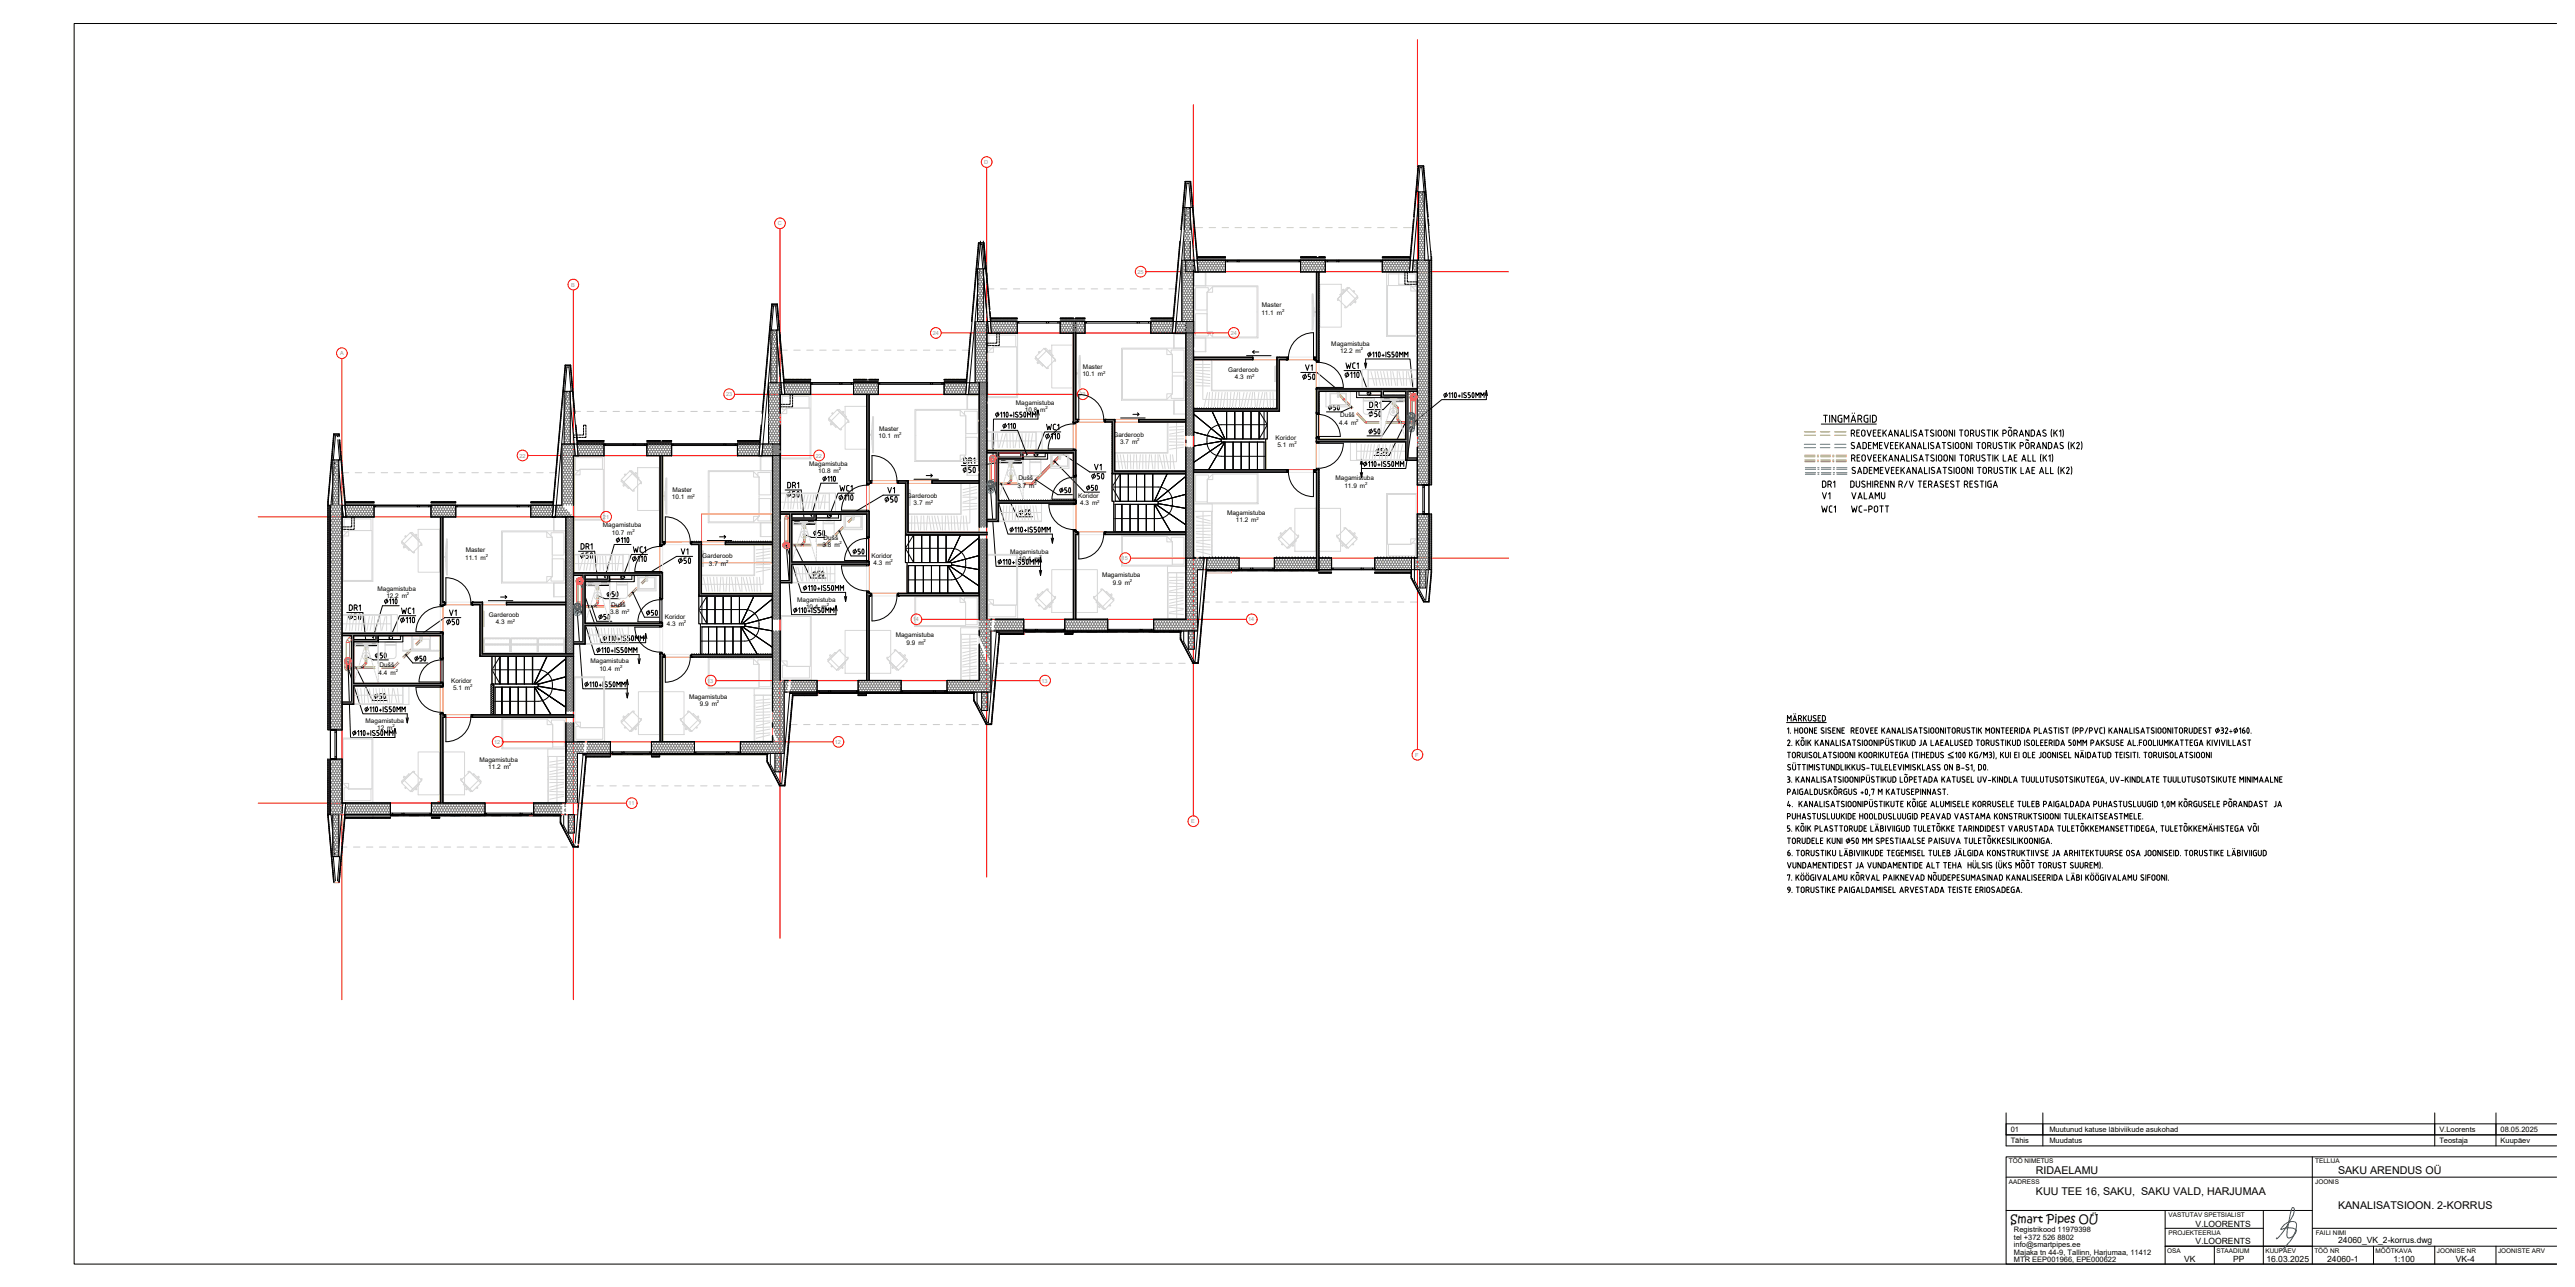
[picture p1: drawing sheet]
<svg xmlns="http://www.w3.org/2000/svg" width="841mm" height="420mm" viewBox="0 0 841 420" stroke-linecap="round" stroke-linejoin="round" font-family="sans-serif">
<defs><g id="words">
<g font-size="5.3">
<text x="446.3" y="134.4">DR1</text>
<text x="594.4" y="164">V1</text>
<text x="604" y="164">VALAMU</text>
<text x="206" y="181.7">WC1</text>
</g>
<g font-size="4.9">
<text x="425.4" y="122.1">V1</text>
<text x="438.9" y="121.4">WC1</text>
<text x="340.8" y="141.5">WC1</text>
<text x="356.7" y="154.5">V1</text>
<text x="273.4" y="161.6">WC1</text>
<text x="288.9" y="162.3">V1</text>
<text x="594.1" y="168.3">WC1</text>
<text x="604" y="168.3">WC-POTT</text>
<text x="221.5" y="182">V1</text>
<text x="113.2" y="200.4">DR1</text>
<text x="130.2" y="201.4">WC1</text>
<text x="146" y="202.1">V1</text>
</g>
<g font-size="4.9" fill="#808080">
<text x="314" y="152.4">DR1</text>
<text x="256.1" y="160.5">DR1</text>
<text x="188.7" y="180.6">DR1</text>
</g>
<text font-size="4.9" fill="#008ab8" x="594.1" y="160.2">DR1</text>
<text font-size="3.7" x="656.7" y="399.2">Smart Pipes OÜ</text>
<g font-size="3.5">
<text x="665" y="383.4">RIDAELAMU</text>
<text x="763.6" y="383.4">SAKU ARENDUS OÜ</text>
<text x="665" y="390">KUU TEE 16, SAKU, SAKU VALD, HARJUMAA</text>
<text x="763.6" y="394.7">KANALISATSIOON. 2-KORRUS</text>
</g>
<g font-size="2.8">
<text x="717.1" y="400.4">V.LOORENTS</text>
<text x="717.1" y="406.2">V.LOORENTS</text>
<text x="763.7" y="405.9">24060_VK_2-korrus.dwg</text>
<text x="713.4" y="412.1">VK</text>
<text x="729.4" y="412.1">PP</text>
<text x="740.2" y="412.1">16.03.2025</text>
<text x="760.1" y="412.1">24060-1</text>
<text x="781.7" y="412.1">1:100</text>
<text x="802.1" y="412.1">VK-4</text>
</g>
<g font-size="2.4">
<text x="656.7" y="369.6">01</text>
<text x="669.4" y="369.6">Muutunud katuse läbiviikude asukohad</text>
<text x="796.7" y="369.6">V.Loorents</text>
<text x="816.7" y="369.6">08.05.2025</text>
<text x="656.7" y="373.2">Tähis</text>
<text x="669.4" y="373.2">Muudatus</text>
<text x="796.7" y="373.2">Teostaja</text>
<text x="816.7" y="373.2">Kuupäev</text>
<text x="657.8" y="402.2">Registrikood 11979398</text>
<text x="657.8" y="407.2">info@smartpipes.ee</text>
<text x="657.8" y="404.7">tel +372 526 8802</text>
<text x="657.8" y="412.2">MTR EEP001966, EPE000622</text>
<text x="657.8" y="409.6">Majaka tn 44-9, Tallinn, Harjumaa, 11412</text>
</g>
<g font-size="2.1">
<text x="412.2" y="100.3">Master</text>
<text x="412" y="102.7">11.1 m</text>
<text x="434.8" y="112.8">Magamistuba</text>
<text x="437.7" y="115.2">12.2 m</text>
<text x="353.5" y="122.8">10.1 m</text>
<text x="353.7" y="120.5">Master</text>
<text x="401.1" y="121.5">Garderoob</text>
<text x="403.4" y="123.9">4.3 m</text>
<text x="331.8" y="132.1">Magamistuba</text>
<text x="334.7" y="134.5">10.8</text>
<text x="339.8" y="134.5">m</text>
<text x="437.7" y="136.2">Dušš</text>
<text x="287" y="143.1">10.1 m</text>
<text x="287.1" y="140.7">Master</text>
<text x="363.6" y="142.6">Garderoob</text>
<text x="416.6" y="143.5">Koridor</text>
<text x="437.4" y="138.6">4.4 m</text>
<text x="365.9" y="145">3.7 m</text>
<text x="417.2" y="145.9">5.1 m</text>
<text x="264.3" y="152.1">Magamistuba</text>
<text x="267.2" y="154.5">10.8 m</text>
<text x="219.6" y="160.7">Master</text>
<text x="332.3" y="159.3">3.7 m</text>
<text x="332.7" y="156.9">Dušš</text>
<text x="436.2" y="156.8">Magamistuba</text>
<text x="439.1" y="159.2">11.9 m</text>
<text x="219.5" y="163.1">10.1 m</text>
<text x="296.2" y="162.6">Garderoob</text>
<text x="298.4" y="165">3.7 m</text>
<text x="352.1" y="162.6">Koridor</text>
<text x="352.8" y="165">4.3 m</text>
<text x="196.9" y="172.1">Magamistuba</text>
<text x="400.8" y="168.1">Magamistuba</text>
<text x="403.6" y="170.5">11.2 m</text>
<text x="199.8" y="174.5">10.7 m</text>
<text x="268.6" y="178.7">3.8 m</text>
<text x="269" y="176.3">Dušš</text>
<text x="151.9" y="182.7">11.1 m</text>
<text x="152.1" y="180.3">Master</text>
<text x="229.3" y="182.3">Garderoob</text>
<text x="231.6" y="184.7">3.7 m</text>
<text x="284.6" y="182">Koridor</text>
<text x="285.3" y="184.4">4.3 m</text>
<text x="329.9" y="180.8">Magamistuba</text>
<text x="332.8" y="183.2">10.4 m</text>
<text x="359.9" y="188.5">Magamistuba</text>
<text x="363.5" y="190.9">9.9 m</text>
<text x="123.3" y="192.8">Magamistuba</text>
<text x="126.2" y="195.2">12.2 m</text>
<text x="260.4" y="196.5">Magamistuba</text>
<text x="159.6" y="201.5">Garderoob</text>
<text x="161.9" y="203.8">4.3 m</text>
<text x="199.3" y="200.6">3.8 m</text>
<text x="199.6" y="198.2">Dušš</text>
<text x="217.1" y="202">Koridor</text>
<text x="263.3" y="198.9">10.4 m</text>
<text x="217.8" y="204.4">4.3 m</text>
<text x="292.5" y="208">Magamistuba</text>
<text x="296.1" y="210.4">9.9 m</text>
<text x="123.7" y="220.3">4.4 m</text>
<text x="124" y="217.9">Dušš</text>
<text x="192.9" y="216.5">Magamistuba</text>
<text x="195.8" y="218.9">10.4 m</text>
<text x="147.3" y="222.9">Koridor</text>
<text x="148" y="225.3">5.1 m</text>
<text x="225" y="228">Magamistuba</text>
<text x="228.6" y="230.4">9.9 m</text>
<text x="119.4" y="235.9">Magamistuba</text>
<text x="123.2" y="238.3">12 m</text>
<text x="156.6" y="248.6">Magamistuba</text>
<text x="159.5" y="251">11.2 m</text>
<text x="656.1" y="379.8">TÖÖ NIMETUS</text>
<text x="756.2" y="379.8">TELLIJA</text>
<text x="656.1" y="386.4">AADRESS</text>
<text x="756.2" y="386.4">JOONIS</text>
<text x="708.3" y="397.3">VASTUTAV SPETSIALIST</text>
<text x="708.3" y="403.2">PROJEKTEERIJA</text>
<text x="756.3" y="403.2">FAILI NIMI</text>
<text x="707.8" y="409">OSA</text>
<text x="723.9" y="409">STAADIUM</text>
<text x="739.9" y="409">KUUPÄEV</text>
<text x="755.9" y="409">TÖÖ NR</text>
<text x="775.9" y="409">MÕÕTKAVA</text>
<text x="795.9" y="409">JOONISE NR</text>
<text x="815.9" y="409">JOONISTE ARV</text>
</g>
<g font-size="1.8" fill="#989898">
<text x="321.5" y="53.6">D</text>
<text x="254" y="73.6">C</text>
<text x="371.5" y="89.4">25</text>
<text x="186.5" y="93.5">B</text>
<text x="304.6" y="109.4">24</text>
<text x="402" y="109.4">24</text>
<text x="111.1" y="116">A</text>
<text x="237.1" y="129.4">23</text>
<text x="352.6" y="129.4">23</text>
<text x="169.6" y="149.4">22</text>
<text x="266.5" y="149.4">22</text>
<text x="196.9" y="169.4">21</text>
<text x="366.4" y="182.9">15</text>
<text x="298.1" y="202.9">14</text>
<text x="407.7" y="202.9">14</text>
<text x="230.9" y="222.9">13</text>
<text x="340.2" y="222.9">13</text>
<text x="161.4" y="242.9">12</text>
<text x="272.7" y="242.9">12</text>
<text x="462.3" y="247.1">F</text>
<text x="205.2" y="262.9">11</text>
<text x="389" y="268.8">E</text>
</g>
<g font-size="1.4">
<text x="418.7" y="101.8">2</text>
<text x="444.5" y="114.3">2</text>
<text x="360.3" y="121.9">2</text>
<text x="408.9" y="123">2</text>
<text x="341.5" y="133.6">2</text>
<text x="443" y="137.7">2</text>
<text x="293.7" y="142.1">2</text>
<text x="371.5" y="144.1">2</text>
<text x="422.8" y="145">2</text>
<text x="274" y="153.6">2</text>
<text x="337.9" y="158.3">2</text>
<text x="445.8" y="158.3">2</text>
<text x="226.2" y="162.1">2</text>
<text x="304" y="164.1">2</text>
<text x="358.4" y="164.1">2</text>
<text x="206.6" y="173.6">2</text>
<text x="410.4" y="169.6">2</text>
<text x="274.2" y="177.7">2</text>
<text x="158.7" y="181.8">2</text>
<text x="237.2" y="183.7">2</text>
<text x="290.9" y="183.5">2</text>
<text x="339.6" y="182.3">2</text>
<text x="369.1" y="189.9">2</text>
<text x="132.9" y="194.3">2</text>
<text x="270" y="198">2</text>
<text x="167.5" y="202.9">2</text>
<text x="204.9" y="199.7">2</text>
<text x="223.4" y="203.5">2</text>
<text x="301.7" y="209.5">2</text>
<text x="129.2" y="219.3">2</text>
<text x="202.5" y="218">2</text>
<text x="153.5" y="224.4">2</text>
<text x="234.2" y="229.5">2</text>
<text x="128.2" y="237.4">2</text>
<text x="166.2" y="250.1">2</text>
</g>
</g></defs>
<!-- layer: SP-VK-KANAL-K1 -->
<g fill="#000" stroke="#000" stroke-width=".33">
<circle cx="437.3" cy="127.4" r=".11"/>
<circle cx="447.6" cy="128.4" r=".11"/>
<circle cx="338.9" cy="148.4" r=".11"/>
<circle cx="346.5" cy="147.6" r=".11"/>
<circle cx="271.4" cy="168.4" r=".11"/>
<circle cx="279" cy="167.4" r=".11"/>
<circle cx="204" cy="188.4" r=".11"/>
<circle cx="137.8" cy="207.1" r=".11"/>
</g>
<g fill="none" stroke="#000" stroke-width=".33">
<path d="M447.1 127.9h.6v1M451.6 130h7v1h-7zM454.1 130v1M454.5 130v1M454.9 130v1M455.3 130v1M455.6 130v1M456 130v1M456.4 130v1M456.8 130v1M456.9 137.7l.6 .2 .1-.2M457.1 130v1"/>
<path d="M457.5 130v1M457.9 130v1M458.3 130v1M461.2 137.9a.54 .54 0 0 1 .5-.5 .54 .54 0 0 1 .6 .5M323.8 158a.55 .55 0 0 1 .5-.6 .55 .55 0 0 1 .6 .6M326.7 150.1h7v1h-7zM327 150.1v1M327.4 150.1v1M327.8 150.1v1M328.1 150.1v1M328.5 150.1v1M328.9 150.1v1"/>
<path d="M329.1 157.7h.6M329.3 150.1v1M329.6 150.1v1M330 150.1v1M330.4 150.1v1M330.8 150.1v1M331.1 150.1v1M331.5 150.1v1M331.9 150.1v1M332.3 150.1v1M332.6 150.1v1M333 150.1v1"/>
<path d="M333.4 150.1v1M337.8 149h.6M338.4 147.9h-.6v1.1M256.3 177.9a.55 .55 0 0 0 .5 .6 .55 .55 0 0 0 .6-.6M259.2 170.1h7v1h-7zM259.5 170.1v1M259.9 170.1v1M260.3 170.1v1M260.6 170.1v1M261 170.1v1M261.4 170.1v1M261.7 177.7h.6"/>
<path d="M261.8 170.1v1M262.1 170.1v1M262.5 170.1v1M262.9 170.1v1M263.3 170.1v1M263.7 170.1v1M264 170.1v1M264.4 170.1v1M264.8 170.1v1M265.1 170.1v1M265.5 170.1v1M265.9 170.1v1"/>
<path d="M270.3 169h.6M270.9 167.9h-.6v1.1M188.8 197.9a.55 .55 0 0 1 .5-.5 .55 .55 0 0 1 .6 .5M191.7 190.1h7v1h-7zM192 190.1v1M192.4 190.1v1M192.8 190.1v1M193.2 190.1v1M193.5 190.1v1M193.9 190.1v1M194.1 197.7h.7M194.3 190.1v1"/>
<path d="M194.7 190.1v1M195.1 190.1v1M195.4 190.1v1M195.8 190.1v1M196.2 190.1v1M196.5 190.1v1M196.9 190.1v1M197.3 190.1v1M197.7 190.1v1M198 190.1v1M198.4 190.1v1M202.8 189h.6"/>
<path d="M203.4 187.9h-.6v1.1M211.5 187.5h.1M113.1 217.9a.55 .55 0 0 1 .5-.5 .55 .55 0 0 1 .6 .5M116 209.8h7v1h-7zM116.3 209.8v1M116.7 209.8v1M117.1 209.8v1M117.5 209.8v1M117.8 209.8v1M118 217.7l.2 .2 .5-.2M118.2 209.8v1M118.6 209.8v1"/>
<path d="M119 209.8v1M119.3 209.8v1M119.7 209.8v1M120.1 209.8v1M120.5 209.8v1M120.8 209.8v1M121.2 209.8v1M121.6 209.8v1M122 209.8v1M122.3 209.8v1M122.7 209.8v1M127.7 207.6h-.6v.6v.5h.6"/>
<path d="M128.2 208.2h.1"/>
<circle cx="437.1" cy="127.4" r=".24"/>
<circle cx="447.1" cy="128.4" r=".54"/>
<circle cx="338.4" cy="148.4" r=".54"/>
<circle cx="346.2" cy="147.6" r=".24"/>
<circle cx="270.9" cy="168.4" r=".54"/>
<circle cx="278.7" cy="167.4" r=".24"/>
<circle cx="203.4" cy="188.4" r=".54"/>
<circle cx="211.2" cy="187.5" r=".24"/>
<circle cx="127.7" cy="208.2" r=".54"/>
<circle cx="137.6" cy="207.1" r=".24"/>
</g>
<!-- layer: SP-VK-KANAL-K1-TEKST -->
<g fill="none" stroke="#000" stroke-width=".33">
<path d="M446 117.2h14.5l1.3 12.5M447.5 114.9l-.5 1.6M448.3 115.3l.4-.4v1.6M449.2 115.3l.4-.4v1.6M450.4 114.9a.92 .92 0 0 1 0 1.6l-.3-.8zM451.4 116h.7M451.7 115.6v.8M452.6 114.9v1.6M453.4 115.6l.5 .2a.45 .45 0 0 1 0 .8 .45 .45 0 0 1-.7-.2M453.5 114.9l-.3 .3 .2 .4M453.5 114.9l.5 .1M455.3 114.9h-.7v.7l.6 .1 .1 .5-.1 .3h-.6"/>
<path d="M456.1 114.9a.92 .92 0 0 1 0 1.6l-.2-.8zM457.1 116.5v-1.6l.6 .9 .5-.9v1.6M458.8 116.5v-1.6l.5 .9 .5-.9v1.6M326 134.5l-.6 1.7M326.8 134.9l.4-.4v1.7M327.7 134.9l.3-.4v1.7M328.4 138.3l-.6 1.6M328.8 134.6a.9 .9 0 0 1 0 1.5l-.2-.8zM329.2 138.6l.3-.3v1.6M329.8 135.6h.8M330.1 138.6l.4-.3v1.6M330.2 135.3v.7"/>
<path d="M331.1 134.5v1.7M331.2 138.3a.9 .9 0 0 1 0 1.5l-.2-.8zM332.4 134.6a.43 .43 0 0 0-.6 0 .43 .43 0 0 0 0 .6l.5 .3a.45 .45 0 0 1 0 .7 .45 .45 0 0 1-.7-.2M333.1 136.2h.3M333.4 135.2l.4 .4-.4 .6M333.7 134.5h-.6v.8h.3M334.5 134.6h.1a.9 .9 0 0 1 0 1.5l-.3-.8zM335.6 136.2v-1.7l.5 1 .6-1v1.7M337.2 136.2v-1.7l.6 1 .5-1v1.7M338.6 135.5l.4-1.6 .4 1.6M339 133.9v2.9h-14.5l-.2 12.9M426.4 122.1l-.6 1.8"/>
<path d="M428.1 123.5l-.2 .3-.6 .1M428.9 122.2l-.2 .8 .4 .9 .4-.9-.2-.8M430.1 121.6l7 5.8M434.7 132.2l-.5 1.6M436.1 132.2h-.6v.7l.6 .1 .1 .3M436.2 133.3v.2M436.2 133.5l-.1 .3h-.6M437 132.2a.92 .92 0 0 1 0 1.6l-.2-.8zM439 121h5.2l2.9 7.4M440.2 121.5l-.6 1.8M441.1 121.9l.4-.4v1.8M441.3 132.9l-3.1 1.6h-5"/>
<path d="M441.3 132.7v.5M442.1 121.9l.4-.4v1.8M443.3 121.6l-.1 1.2 .3 .5 .4-.9-.2-.8M455.1 130.4l-3.3 3.3M456.3 134.5l.4 .4M456.5 134.7l-5.1 7.6h-4.9M458.9 137.7l.3 .4M459 137.9l-5.3 10.8h-4.9M472.4 128.2l-.6 1.6M473.2 128.6l.4-.4v1.6M474.1 128.6l.4-.4v1.6M475.2 128.3l.1-.1a.9 .9 0 0 1 0 1.6l-.1-.1"/>
<path d="M475.2 128.3l-.2 .7 .2 .7M476.3 129.3h.7M476.6 128.9v.7M477.5 128.2v1.6M478.9 128.3a.43 .43 0 0 0-.7-.1 .43 .43 0 0 0 .1 .7l.5 .2a.45 .45 0 0 1-.1 .7 .45 .45 0 0 1-.7-.2M480.1 128.2h-.6v.7h.5l.2 .6M480.2 129.5l-.2 .3h-.5M480.9 128.3l.1-.1a.9 .9 0 0 1 0 1.6l-.2-.8zM482 129.8v-1.6l.6 .9 .5-.9v1.6M483.6 129.8v-1.6l.6 .9 .5-.9v1.6M485.1 129.2l.4-1.7 .3 1.7M485.5 127.5l-.1 3h-14.5l-9.1 7.4"/>
<path d="M594.8 138.4h18M595.6 135.6h1.2M596.2 135.6v2.2M597.6 135.6v2.2M599.6 135.6v2.2l-1.3-2.2v2.2M601.6 135.6l-1.1 .1-.2 1.5 .4 .6h.9v-1.2h-.4M602.3 137.8v-2.2l.8 1.2 .7-1.2v2.2M604.6 137.8l.7-2.2 .8 2.2M604.8 137.2h1.1M605 134.8v.2M605.7 134.8v.2M606.8 136.8h.7"/>
<path d="M607.5 135.6a.62 .62 0 0 1 .6 .6 .62 .62 0 0 1-.6 .6M607.5 135.6h-.7v2.2M607.6 136.8l.5 1M610.1 135.6l-1.1 .1-.2 1.5 .4 .6h.9v-1.2h-.4M610.8 135.6v2.2M611.6 135.6h.8l.4 .4v1.4l-.4 .4h-.8zM656.1 139.6h.9M261.7 160l1 10.5M269.6 155.5l-.6 1.6M270.4 155.9l.3-.4v1.6M271.3 155.9l.4-.4v1.6M272.4 155.6h.3"/>
<path d="M272.4 155.6l-.2 .7 .2 .7M272.7 155.6l.2 .7-.2 .7M273.6 157.7h-5.5l-3.1 10.7M315.5 152.5l-.6 1.8M316.4 154.3h.4M317.2 153.9l-.4 .4M318 152.6l-.2 1.2 .4 .5 .4-.9-.2-.8M324.3 158l4.9 16.4h14.5M326.8 157.8l.4 .3M326.9 140.5h5.5l3 7.9M327 158l5.3 10.7h4.9M330.2 150.5l-11 1.5"/>
<path d="M335.6 148.3l-.4 .3M338.3 156.7l7.2 4.8h4.9M338.3 156.4v.5M342.4 141.5l-.6 1.8M343.3 141.9l.4-.4v1.8M344.2 150.6h.5M344.3 141.9l.4-.4v1.8M344.4 150.6l9.8 10.1h4.9M345.5 141.6l-.2 .8 .2 .8M345.9 141.6l.2 1.2-.3 .5-.3-.1M346.2 147.6l9.7 6.5M346.5 141h-5.3l-2.8 7.4"/>
<path d="M346.9 159.3l-.5 1.6M348.4 159.3h-.7v.7h.6l.2 .3M349.5 159.3l.2 .7-.2 .8M349.5 159.3h-.1a.92 .92 0 0 0 0 1.5h.1M355.7 158.4l-.6 1.7M357.1 158.4h-.6v.7l.5 .1 .2 .3-.2 .5-.5 .1M357.5 154.6l-.6 1.8M358 158.4a.9 .9 0 0 1 0 1.6l-.3-.8zM359.1 156l-.2 .3-.5 .1M359.9 154.7l-.2 .8 .4 .9 .4-.5-.1-1.2M448 140.1l-.6 1.6M449.4 140.1h-.6v.7h.5l.2 .5"/>
<path d="M449.5 141.3l-.2 .3-.5 .1M450.2 140.1l-.2 .7 .2 .8M450.2 140.1h.1a.92 .92 0 0 1 0 1.5h-.1M450.3 146.4l-.6 1.6M451.7 146.4h-.6v.7l.5 .1 .2 .5M451.8 147.7l-.2 .3h-.5M452.5 146.5l.1-.1a.92 .92 0 0 1 0 1.6l-.3-.8zM604.6 141.5h.6a.56 .56 0 0 0 .5-.5 .56 .56 0 0 0-.5-.6h-.6v2M604.8 149.6h.5M604.9 145.3l.6 .3a.56 .56 0 0 1 0 .9 .56 .56 0 0 1-.9-.3M604.9 154.4l.7 .2M605.3 149.6a.55 .55 0 0 0 .6-.5 .55 .55 0 0 0-.6-.6h-.5v2.1"/>
<path d="M605.3 141.5l.5 .9M605.4 149.6l.5 1M605.6 158.5l-.2-1.3-.9-.2v2.1M605.6 144.5a.54 .54 0 0 0-.7 0 .54 .54 0 0 0 0 .8M605.9 152.7a.54 .54 0 0 0-.8-.1 .54 .54 0 0 0 .1 .8l.8 .6-.1 .4-.3 .2M606.3 157v1.5M606.4 146.5l.7-2 .7 2M606.4 141.3h.7M606.6 149.4h.6M606.6 145.9h1M606.7 154.6l.7-2 .7 2M606.9 154h1"/>
<path d="M607.3 140.4h-.9v2h.9M607.4 157v1.5M607.4 148.5h-.8v2.1h.8M608.1 140.7a.56 .56 0 0 1 .6-.3 .56 .56 0 0 1 .4 .6v.8a.56 .56 0 0 1-.5 .6 .56 .56 0 0 1-.6-.5zM608.2 148.8a.56 .56 0 0 1 .6-.3 .56 .56 0 0 1 .4 .6v.9a.56 .56 0 0 1-.5 .5 .56 .56 0 0 1-.6-.5zM608.5 144.5h.7l.3 .3v1.3l-.3 .3-.7 .1zM609.1 157.2a.54 .54 0 0 0-.8-.1 .54 .54 0 0 0 0 .8l.6 .3M609.2 152.6l.5 .1 .2 .5-.1 1-.6 .4M609.2 152.6h-.5v2h.5M609.8 140.4l.7 2 .7-2M609.9 157v2.1M609.9 148.5l.7 2.1 .7-2.1"/>
<path d="M610.3 145.3h.6M610.5 153.5h.7M611 157v2.1M611.2 144.5h-.9v2h.9M611.4 152.6h-.9v2h.9M611.7 157v2.1M611.8 146.5v-2l.7 1.1 .7-1.1v2M611.8 141.3h.7M611.9 149.4h.7M612.1 154.6v-2l.7 1.1 .7-1.1v2M612.7 140.4h-.9v2h.9M612.8 148.5h-.9v2.1h.9"/>
<path d="M612.9 158.2a.56 .56 0 0 0 .6-.6 .56 .56 0 0 0-.6-.6h-.6v2.1M613.4 141.3h.7M613.5 149.4h.7M613.9 145.3h.6M614.1 153.5h.7M614.3 140.4h-.9v2h.9M614.4 148.5h-.9v2.1h.9M614.8 144.5h-.9v2h.9M615 140.4v2M615 157h-.9v2.1h.9M615 152.6h-.9v2h.9M615.1 148.5v2.1"/>
<path d="M615.4 141.2l.7 1.2M615.4 144.5l.7 2 .7-2M615.5 149.3l.7 1.3M615.7 152.6l.7 2 .7-2M616.1 140.4l-1.1 1.2M616.2 148.5l-1.1 1.2M616.8 142.4l.7-2 .7 2M616.8 157v2.1l-1.1-2.1v2.1M616.9 150.6l.7-2.1 .7 2.1M617 141.9h1M617.1 150h1M617.5 145.3h.6"/>
<path d="M617.7 153.5h.7M618.4 144.5h-.9v2h.9M618.6 157v2.1l-1.1-2.1v2.1M618.6 152.6h-.9v2h.9M619 145.3h.7M619.3 153.5h.7M619.9 144.5h-.9v2h.9M620 140.4v2l-1.2-2v2M620.1 148.5v2.1l-1.2-2.1v2.1M620.2 158.2h.6a.56 .56 0 0 0 .5-.6 .56 .56 0 0 0-.5-.6h-.6v2.1M620.2 152.6h-.9v2h.9M620.6 144.5v2"/>
<path d="M620.6 142.4l.7-2 .7 2M620.7 150.6l.7-2.1 .7 2.1M620.8 141.9h1M620.9 158.2l.4 .9M620.9 152.6v2M620.9 150h1M621.1 145.2l.6 1.3M621.3 153.3l.7 1.3M621.7 144.5l-1.1 1.2M622 152.6l-1.1 1.2M622.4 146.5l.7-2 .7 2M622.6 145.9h1"/>
<path d="M622.6 140.4v2h.9M622.7 154.6l.7-2 .7 2M622.8 148.5v2.1h.9M622.9 154h.9M622.9 157l-.9 2.1M623.6 157l.7 2.1 .6-2.1M624.2 140.4v2M624.3 148.5v2.1M625.3 149.4l.6 .3a.51 .51 0 0 1 .1 .7 .51 .51 0 0 1-.8 0l-.2-.1M625.6 144.5v2l-1.1-2v2M625.8 141.5a.51 .51 0 0 1 .1 .8 .51 .51 0 0 1-.8 0l-.2-.1M625.9 152.6v2l-1.2-2v2"/>
<path d="M625.9 140.5a.54 .54 0 0 0-.8-.1 .54 .54 0 0 0 0 .8l.7 .4M626 148.6a.54 .54 0 0 0-.8 0 .54 .54 0 0 0 0 .8M626.3 146.5l.6-2 .7 2M626.4 145.9h1M626.5 157h1.1M626.5 154.6l.7-2 .7 2M626.7 142.4l.7-2 .7 2M626.7 154h1M626.8 150.6l.7-2.1 .7 2.1M626.9 141.9h.9M627 150h1M627.1 157v2.1"/>
<path d="M628.3 144.5v2h.9M628.3 158h.7M628.5 152.6v2h1M628.7 140.4h1.2M628.8 148.5h1.2M629.2 157h-.9v2.1h.9M629.3 140.4v2M629.4 148.5v2.1M629.9 144.5v2M629.9 158.2h.5a.56 .56 0 0 0 .6-.6 .56 .56 0 0 0-.6-.6h-.5v2.1M630.1 152.6v2M630.6 158.2l.4 .9"/>
<path d="M630.6 150.3l.7 .2M630.8 145.3l.6 .3a.56 .56 0 0 1 0 .9 .56 .56 0 0 1-.9-.3M630.8 154.4l.7 .2M631.4 141.5a.56 .56 0 0 1 0 .9 .56 .56 0 0 1-.9-.2M631.5 144.5a.54 .54 0 0 0-.8 0 .54 .54 0 0 0 .1 .8M631.5 140.5a.54 .54 0 0 0-.8-.1 .54 .54 0 0 0 .1 .8l.6 .4M631.6 148.6a.54 .54 0 0 0-.8 0 .54 .54 0 0 0 .1 .8l.9 .6-.1 .4-.4 .1M631.7 159.1l.7-2.1 .6 2.1M631.8 152.7a.54 .54 0 0 0-.8-.1 .54 .54 0 0 0 0 .8l.9 .6-.1 .4-.3 .2M631.9 158.5h.9M632.3 146.5l.7-2 .7 2M632.3 140.4v2"/>
<path d="M632.4 148.5v2.1M632.5 145.9h1M632.6 154.6l.7-2 .6 2M632.8 154h1M633.1 140.7a.56 .56 0 0 1 .6-.3 .56 .56 0 0 1 .4 .6v.8a.56 .56 0 0 1-.5 .6 .56 .56 0 0 1-.6-.5zM634.1 157l-.3 .2-.1 .4 1 .7a.58 .58 0 0 1-.2 .8 .58 .58 0 0 1-.8-.3M634.2 157l.5 .2M634.2 149.1a.56 .56 0 0 0-.5-.6 .56 .56 0 0 0-.6 .6v.9a.55 .55 0 0 0 .6 .5 .55 .55 0 0 0 .5-.5M634.2 149.1v.9M634.3 144.5h1.2M634.6 152.6h1.1M634.8 141a.56 .56 0 0 1 .5-.6 .56 .56 0 0 1 .6 .6v.9a.57 .57 0 0 1-.5 .5 .57 .57 0 0 1-.6-.6"/>
<path d="M634.8 141v.9M634.9 144.5v2M635.2 152.6v2M635.5 158h.7M636 149.1a.56 .56 0 0 0-.5-.6 .56 .56 0 0 0-.6 .6v.9a.55 .55 0 0 0 .6 .5 .55 .55 0 0 0 .5-.5M636 149.1v.9M636.4 145.3l.6 .3a.56 .56 0 0 1 0 .9 .56 .56 0 0 1-.9-.3M636.4 157h-.9v2.1h.9M636.4 154.4l.7 .2M637.1 158.8l.7 .3M637.2 144.5a.54 .54 0 0 0-.8 0 .54 .54 0 0 0 0 .8M637.4 152.7a.54 .54 0 0 0-.8-.1 .54 .54 0 0 0 .1 .8l.8 .6-.1 .4-.3 .2"/>
<path d="M637.7 140.4v2l-1.1-2v2M637.8 148.5v2.1l-1.1-2.1v2.1M637.9 144.5v2M638.1 157.2a.54 .54 0 0 0-.8-.1 .54 .54 0 0 0 0 .8l.9 .6-.1 .4-.4 .2M638.2 152.6v2M638.4 140.4v2M638.5 148.5v2.1M638.7 144.7a.56 .56 0 0 1 .6-.2 .56 .56 0 0 1 .4 .5v.9a.56 .56 0 0 1-.5 .6 .56 .56 0 0 1-.6-.6zM638.9 154a.56 .56 0 0 0 .6 .6 .56 .56 0 0 0 .5-.6M638.9 154v-.9a.56 .56 0 0 1 .6-.5 .56 .56 0 0 1 .5 .5v.9M638.9 157h1.1M639.4 157v2.1"/>
<path d="M640 140.4h1.1M640.1 148.5h1.1M640.5 144.7a.56 .56 0 0 1 .6-.2 .56 .56 0 0 1 .4 .5v.9a.56 .56 0 0 1-.5 .6 .56 .56 0 0 1-.6-.6zM640.5 140.4v2M640.7 148.5v2.1M640.7 154v-.9a.56 .56 0 0 1 .6-.5 .56 .56 0 0 1 .5 .5v.9M640.7 154a.56 .56 0 0 0 .6 .6 .56 .56 0 0 0 .5-.6M641.6 158.2h.5a.56 .56 0 0 0 .6-.6 .56 .56 0 0 0-.5-.6h-.6v2.1M641.8 140.7a.56 .56 0 0 1 .7-.3 .56 .56 0 0 1 .4 .6v.8a.56 .56 0 0 1-.6 .6 .56 .56 0 0 1-.5-.5zM642 148.8a.56 .56 0 0 1 .6-.3 .56 .56 0 0 1 .4 .6v.9a.56 .56 0 0 1-.6 .5 .56 .56 0 0 1-.5-.5zM642.3 158.2l.4 .9M643.3 144.5v2l-1.1-2v2"/>
<path d="M643.4 158h.7M643.6 141.5h.5a.56 .56 0 0 0 .6-.5 .56 .56 0 0 0-.6-.6h-.5v2M643.6 152.6v2l-1.1-2v2M643.7 149.6h.5M644 144.5v2M644.2 149.6a.55 .55 0 0 0 .6-.5 .55 .55 0 0 0-.6-.6h-.5v2.1M644.2 141.5l.5 .9M644.3 157h-.9v2.1h.9M644.3 152.6v2M644.4 149.6l.4 1M645.4 140.4v1.4a.56 .56 0 0 0 .5 .6 .56 .56 0 0 0 .6-.6v-1.4M645.5 148.5v1.5a.56 .56 0 0 0 .5 .5 .56 .56 0 0 0 .6-.5v-1.5"/>
<path d="M645.6 144.5h1.1M645.8 158.2a.5 .5 0 0 1 .1 .8 .5 .5 0 0 1-.7 0l-.2-.2M645.9 152.6h1.1M646 157.2a.54 .54 0 0 0-.8-.1 .54 .54 0 0 0 0 .8l.6 .3M646.2 144.5v2M646.4 152.6v2M646.8 157h1.1M647.3 150.3l.7 .2M647.3 157v2.1M647.4 145a.56 .56 0 0 1 .5-.5 .56 .56 0 0 1 .6 .5v.9a.57 .57 0 0 1-.6 .6 .57 .57 0 0 1-.5-.6M647.4 145v.9M647.7 154a.56 .56 0 0 0 .5 .6 .56 .56 0 0 0 .6-.6"/>
<path d="M647.7 154v-.9a.56 .56 0 0 1 .5-.5 .56 .56 0 0 1 .6 .5v.9M648 141.5a.51 .51 0 0 1 .1 .8 .51 .51 0 0 1-.7 0l-.2-.1M648.2 140.5a.54 .54 0 0 0-.8-.1 .54 .54 0 0 0 0 .8l.7 .4M648.3 148.6a.54 .54 0 0 0-.8 0 .54 .54 0 0 0 0 .8l.9 .6-.1 .4-.4 .1M648.6 157v2.1M649 140.4h1.1M649.1 148.5h1.1M649.2 145.6h.6M649.5 140.4v2M649.6 148.5v2.1M649.7 144.5a.56 .56 0 0 1 .6 .5 .56 .56 0 0 1-.6 .6M649.8 144.5h-.6v2"/>
<path d="M649.9 145.6l.4 .9M650 152.6a.56 .56 0 0 1 .6 .5 .56 .56 0 0 1-.6 .6h-.5M650 152.6h-.5v2M650.2 153.7l.4 .9M650.4 157l-.9 .1a1.53 1.53 0 0 0-.2 1.7l1.1 .3v-1.1h-.4M650.8 140.4v2M650.9 148.5v2.1M651 144.5v1.4a.56 .56 0 0 0 .5 .6 .56 .56 0 0 0 .6-.6M651 159.1l.7-2.1 .7 2.1M651.2 158.5h1M651.3 154a.56 .56 0 0 0 .5 .6 .56 .56 0 0 0 .6-.6M651.3 152.6v1.4"/>
<path d="M651.4 140.4v2M651.6 148.5v2.1M651.9 141.2l.7 1.2M652 149.3l.7 1.3M652.1 144.5v1.4M652.4 152.6v1.4M652.6 140.4l-1.2 1.2M652.7 148.5l-1.1 1.2M653.1 145.3l.6 .3M653.7 145.6a.51 .51 0 0 1 .1 .8 .51 .51 0 0 1-.8 0l-.2-.2M653.8 144.5a.54 .54 0 0 0-.8 0 .54 .54 0 0 0 0 .8M654.1 152.7a.54 .54 0 0 0-.8-.1 .54 .54 0 0 0 0 .8l.6 .3a.51 .51 0 0 1 .1 .8 .51 .51 0 0 1-.7 0l-.2-.1"/>
<path d="M654.2 141.5h.5a.56 .56 0 0 0 .6-.5 .56 .56 0 0 0-.6-.6h-.5v2M654.3 148.5v2.1h.9M654.6 144.5h1.1M654.9 152.6h1.1M655.2 144.5v2M655.4 152.6v2M655.8 150.6l.7-2.1 .7 2.1M656 140.7a.56 .56 0 0 1 .7-.3 .56 .56 0 0 1 .4 .6v.8a.56 .56 0 0 1-.6 .6 .56 .56 0 0 1-.5-.5zM656 150h1M656.4 144.5v2M656.7 152.6v2M657.1 144.5v2"/>
<path d="M657.4 152.6v2M657.5 145.2l.7 1.3M657.8 141.5h.5M657.8 153.3l.7 1.3M657.9 149.4h.6M658.2 144.5l-1.1 1.2M658.3 140.4a.56 .56 0 0 1 .6 .6 .56 .56 0 0 1-.6 .5M658.3 140.4h-.5v2M658.4 141.5l.5 .9M658.5 152.6l-1.1 1.2M658.8 148.5h-.9v2.1h.9M659.6 142.4l.6-2 .7 2"/>
<path d="M659.8 141.9h.9M659.8 145.6h.5a.56 .56 0 0 0 .6-.6 .56 .56 0 0 0-.5-.5h-.6v2M660.1 152.6v2h.9M660.3 150.6l.7-2.1 .7 2.1M660.5 150h1M661.6 154.6l.7-2 .7 2M661.7 144.7a.56 .56 0 0 1 .6-.2 .56 .56 0 0 1 .4 .5v.9a.56 .56 0 0 1-.5 .6 .56 .56 0 0 1-.6-.6zM661.7 143.7h.9M661.8 154h1M662.4 148.5v2.1h.9M662.7 140.4v2l-1.1-2v2M663.4 145.6h.5a.56 .56 0 0 0 .6-.6 .56 .56 0 0 0-.5-.5h-.6v2"/>
<path d="M663.4 140.4h.7l.4 .4v1.2l-.4 .4h-.7zM663.7 153.5h.6M664 148.5v2.1h.8M664.1 145.6l.4 .9M664.6 152.6h-.9v2h.9M665.2 146.5l.7-2 .6 2M665.2 142.4l.7-2 .6 2M665.4 145.9h.9M665.4 141.9h.9M666.1 154.6l.7-2 .7 2M666.3 154h1M666.6 148.3l-.2 1 .2 1.5"/>
<path d="M667.2 142.2l.7 .2M667.3 148.5v2.1M667.7 149.3l.8 1.3M668.1 141.5l.2 .6-.4 .3M668.2 152.6v2h.9M668.2 140.5a.54 .54 0 0 0-.8-.1 .54 .54 0 0 0 0 .8l.7 .4M668.3 144.5v2l-1.1-2v2M668.4 148.5l-1.1 1.2M669 144.5h.8l.3 .3v1.3l-.3 .3-.8 .1zM669.1 149l.5-.5v2.1M669.7 152.6v2h.9M670.1 140.2l-.2 .9 .2 1.5"/>
<path d="M670.3 148.3l.2 1-.2 1.5M670.8 146.5l.7-2 .7 2M670.8 140.4v2M671 145.9h1M671.2 141.2l.7 1.2M671.9 140.4l-1.1 1.2M672.4 152.4l-.2 .9 .2 1.5M672.6 140.8l.5-.4v2M673.1 145.3l.6 .3a.56 .56 0 0 1 0 .9 .56 .56 0 0 1-.9-.3M673.1 152.6v2M673.5 153.3l.7 1.3M673.7 140.2l.2 .9-.2 1.5"/>
<path d="M673.8 144.5a.54 .54 0 0 0-.8 0 .54 .54 0 0 0 .1 .8M674.2 152.6l-1.1 1.2M675.4 152.6l.4 .5-.9 1.5h.9M675.4 152.6l-.5 .3M675.8 144.2l-.3 1 .3 1.5M676.4 144.5v2M676.5 152.4l.2 .9-.2 1.5M676.9 145.2l.7 1.3M677.6 144.5l-1.2 1.2M678.2 144.8a.45 .45 0 0 1 .7-.3 .45 .45 0 0 1 .2 .6M679.1 145.1l-.9 1.4h1M679.8 144.2l.2 1-.2 1.5"/>
<path d="M194.2 180l1 10.5M202.1 175.5l-.5 1.6M202.9 175.9l.4-.4v1.6M203.8 175.9l.4-.4v1.6M204.9 177l-.2-1.1 .4-.4 .3 .8-.2 .7M206.1 177.8h-5.5l-3.1 10.6M256.8 178.1l1.8 22.6h14.4l.1-3M256.8 177.9l4.9 15.5h14.5M258 160.5l-.6 1.8M258.9 162.3h.3M259.3 177.8l.4 .3M259.5 177.9l5.3 10.8h4.9"/>
<path d="M259.6 161.9l-.4 .4M260.5 162.2h.4M262.5 174.4l.4 .3M262.7 174.5l2.4 .9h4.9M264.8 168.3l.4 .3M266.6 173.2l-.6 1.6M268 173.2h-.6v.7h.5l.2 .4-.2 .5h-.5M269.2 173.3l.1 .7-.1 .7M269.2 173.3l-.1-.1a.9 .9 0 0 0 0 1.6l.1-.1M273.9 173.4h.5M274.1 173.4l3.9 8.1h4.9M274.9 161.5l-.6 1.8"/>
<path d="M275.8 161.9l.4-.4v1.8M276.8 161.9l.4-.4v1.8M278 163.2h.4M279 161h-5.3l-2.8 7.4M279.4 179.3l-.5 1.6M280.6 180l.4 .3M280.9 179.3h-.7v.7h.4M281.7 179.3a.9 .9 0 0 1 0 1.5l-.2-.8zM288.4 161.6l-9.7 5.8M330.7 172.1l-.5 1.6M331.5 172.5l.4-.4v1.6M332.4 172.5l.4-.4v1.6"/>
<path d="M333.5 172.1a.9 .9 0 0 1 0 1.6l-.2-.8zM333.8 166.5l-.6 1.6M334.6 173.2h.7M334.9 172.8v.7M335 167.2l.3 .2v.5l-.7 .2M335.2 166.5h-.6v.7h.4M335.8 172.1v1.6M336.1 166.5a.9 .9 0 0 1 0 1.6l-.2-.8zM337.1 172.2a.43 .43 0 0 0-.6-.1 .43 .43 0 0 0 0 .7l.6 .2a.45 .45 0 0 1-.1 .7 .45 .45 0 0 1-.7-.2M338.1 172.8l.4 .2v.5l-.7 .2M338.4 172.1h-.6v.7h.4M339.2 172.2l.1-.1a.9 .9 0 0 1 0 1.6l-.1-.1"/>
<path d="M339.2 172.2l-.2 .7 .2 .7M340.3 173.7v-1.6l.5 .9 .6-.9v1.6M341.9 173.7v-1.6l.6 .9 .5-.9v1.6M343.3 175.7l.4 1.6 .4-1.6M343.7 174.4v2.9M348.5 160.3l-.2 .5-.6 .1M118.5 200l1 9.8M126.4 195.5l-.5 1.6M127.2 195.9l.4-.4v1.6M128.1 195.9l.4-.4v1.6M129.2 197l-.2-.7 .4-.8 .3 .8-.2 .7M130.4 197.8h-5.5l-3.1 10.4"/>
<path d="M189.3 189.7l7.1 20.1h14.5M189.3 197.9l4.9 15.8h14.5M193.1 197.8l.4 .3M193.3 197.9l1.6 4.9h4.9M195.1 194.4l.3 .3M195.2 194.5l2.4 .9h4.9M197.4 188.3l.3 .3M199.1 193.2l-.5 1.6M199.9 194.8h.4M200.2 193.9l.4 .4-.4 .5M200.5 193.2h-.6v.7h.4M201.3 194.7h.4"/>
<path d="M201.3 194.7l-.1-.7 .3-.8 .4 .8-.2 .7M206.4 193.4h.5M206.7 193.4l3.8 8.1h4.9M211.5 181h-5.3l-2.8 7.4M212 199.3l-.6 1.6M213.4 199.3h-.6v.7h.5l.2 .3M214.3 199.3a.9 .9 0 0 1 0 1.5l-.3-.8zM221 181.6l-9.8 5.9M222.5 182.2l-.6 1.8M224.2 183.5l-.2 .4-.6 .1M225 182.2l-.2 .8 .4 .9 .4-.9-.2-.8M260 198.4l-.5 1.6"/>
<path d="M260.8 198.8l.4-.4v1.6M261.7 198.8l.4-.4v1.6M262.8 199.9h.4M262.8 199.9l-.2-.7 .4-.8 .3 .4-.1 1.1M263.2 191.1l-.5 1.7M263.9 199.5h.7M264 191.5l.4-.4v1.7M264.3 199.1v.7M264.9 191.5l.4-.4v1.7M265.2 198.4v1.6M266 192.7l-.2-1.1 .4-.5 .3 .8-.2 .8M266 192.6h.3"/>
<path d="M266.3 186.5l-.6 1.6M266.4 199.3a.45 .45 0 0 1 0 .7 .45 .45 0 0 1-.7-.2M266.5 198.5a.43 .43 0 0 0-.6 0 .43 .43 0 0 0 0 .6l.5 .2M267.1 192.2h.7M267.1 188.1h.4M267.4 191.8v.8M267.5 187.2l.3 .4-.3 .5M267.5 199.1l.3 .2v.5l-.7 .2M267.7 186.5h-.6v.7h.4M267.8 198.4h-.7v.7h.4M268.3 191.1v1.7M268.5 186.5h.1a.92 .92 0 0 1 0 1.6l-.2-.8z"/>
<path d="M268.6 199.9h.3M268.9 192.6l.5 .1M268.9 198.5l-.3-.1-.2 .4 .2 1.1M268.9 198.5l.2 .7-.2 .7M269.2 191.1l-.4 .5 1 .7-.4 .5M269.2 191.1l.5 .1M270.6 191.8l.4 .2v.6l-.7 .2M270.9 191.1h-.6v.7h.4M271.7 192.7l-.1-1.1 .3-.5 .4 .8-.2 .8M271.7 192.6h.4M272.7 199.4l.4-1.7 .3 1.7M272.8 192.8v-1.7l.6 .9 .5-.9v1.7"/>
<path d="M274.4 192.8v-1.7l.6 .9 .5-.9v1.7M275.8 194.7l.4 1.7 .3-1.7M276.2 193.4v3M280.2 180.9h.4M281 180.5l-.4 .4M281 180.3v.2M113.6 215.7l.9 25.1h14.5v-3M113.6 217.9l4.9 15.1h14.5v3M114.8 200.5l-.6 1.8M115.7 202.3h.4M116.2 217.8l.3 .3M116.3 217.9l5.3 10.8h5"/>
<path d="M116.5 201.9l-.4 .4M117.3 200.6l-.2 .8 .4 .9 .3-.5-.1-1.2M119.4 214l.3 .4M119.5 214.2l2.4 1.2h5M121.7 208l.3 .4M123.4 213.2l-.5 1.6M124.2 214.8h.4M124.6 213.9l.3 .2v.3l-.3 .4M124.8 213.2h-.6v.7h.4M125.6 214.7h.4M125.6 214.7l-.1-.7 .3-.8 .3 .4-.1 1.1M131.8 201.5l-.7 1.8"/>
<path d="M132.4 213.8h.4M132.6 213.8l2.2 2.6h5M132.7 201.9l.4-.4v1.8M133.6 201.9l.4-.4v1.8M134.8 201.6l-.2 .8 .4 .9 .4-.5-.2-1.2M135.8 201h-5.3l-2.8 6.5M136.3 214.2l-.5 1.6M137.8 214.2h-.7v.7h.6l.1 .4M137.8 215.4l-.1 .4h-.6M137.8 215.3v.1M138.5 214.3l.1-.1a.9 .9 0 0 1 0 1.6l-.2-.8zM145.2 201.6l-7.6 5.5"/>
<path d="M146.8 202.2l-.6 1.8M147.7 204h.4M148.5 203.5l-.4 .4M149.3 203.8h.4M195.7 211.4l-.5 1.6M196.4 200.6l-.5 1.6M196.5 211.8l.4-.4v1.6M197.4 211.8l.4-.4v1.6M197.8 200.6h-.6v.7h.5l.2 .4-.2 .4-.5 .1M197.9 207.6l-.6 1.6M198.5 211.5l.1-.1a.92 .92 0 0 1 0 1.6l-.3-.8zM198.6 200.7h.4"/>
<path d="M198.6 200.7l-.1 .7 .3 .8 .4-.8-.2-.7M198.7 207.9l.3-.3v1.6M199.6 207.9l.3-.3v1.6M199.6 212.5h.7M199.9 212.1v.8M200.6 209.1h.4M200.9 211.4v1.6M201 207.6l.2 .7-.2 .8M201 207.6h-.3l-.2 .4 .2 1.1M201.7 208.6h.8M202.1 212.3a.45 .45 0 0 1 0 .8 .45 .45 0 0 1-.7-.2M202.1 208.3v.7"/>
<path d="M202.2 211.5a.43 .43 0 0 0-.7 0 .43 .43 0 0 0 .1 .6l.5 .3M203 207.6v1.6M203.5 211.4h-.7v.7l.6 .1 .1 .3M203.5 212.5l-.1 .5h-.6M204.3 207.6a.43 .43 0 0 0-.6 0 .43 .43 0 0 0 0 .6l.5 .3a.45 .45 0 0 1 0 .7 .45 .45 0 0 1-.7-.2M204.3 211.4a.92 .92 0 0 1 0 1.6l-.2-.8zM205.3 208.3l.3 .1v.6l-.6 .2M205.3 213v-1.6l.6 .9 .5-.9v1.6M205.6 207.6h-.6v.7h.3M206.4 209.1h.4M206.4 209.1l-.2-.8 .4-.8 .3 .8-.2 .8M207 213v-1.6l.5 .9 .5-.9v1.6"/>
<path d="M207.5 209.2v-1.6l.5 .8 .6-.8v1.6M208.4 215l.3 1.7 .4-1.7M208.7 213.7v3M209.1 209.2v-1.6l.6 .8 .5-.8v1.6M210.5 208.5l.4-1.7 .4 1.7M210.9 206.8v3M213.5 200.5l-.2 .3-.5 .1M213.5 200.3v.2M269.7 200v-1.6l.5 .9 .5-.9v1.6M271.3 200v-1.6l.5 .9 .6-.9v1.6M116 238.5l-.6 1.6M116.8 238.9l.4-.4v1.6"/>
<path d="M117.7 238.9l.3-.4v1.6M118.8 238.6l-.2 .7 .2 .7M118.8 238.6v-.1a.92 .92 0 0 1 0 1.6v-.1M119.8 239.6h.8M120 230.8l-.5 1.6M120.2 239.2v.7M120.8 231.1l.4-.3v1.6M121.1 238.5v1.6M121.7 231.1l.4-.3v1.6M122.5 238.6a.43 .43 0 0 0-.7-.1 .43 .43 0 0 0 0 .7l.5 .2a.45 .45 0 0 1 0 .7 .45 .45 0 0 1-.7-.2M122.9 230.8a.88 .88 0 0 1 0 1.5l-.3-.7zM123.1 226.5l-.5 1.6"/>
<path d="M123.4 239.2l.4 .2v.5l-.7 .2M123.7 238.5h-.6v.7h.3M123.9 231.9h.7M124.2 231.5v.7M124.5 238.6l.1-.1a.92 .92 0 0 1 0 1.6l-.3-.8zM124.6 226.5h-.7v.7h.6l.2 .3M124.7 227.5l-.2 .5-.6 .1M125.1 230.8v1.6M125.4 226.5h.3M125.4 226.6l-.2 .7 .3 .8 .4-.5-.2-1M126 230.8h.5M126 230.8l-.3 .4 .7 .5"/>
<path d="M126.4 231.7a.45 .45 0 0 1 0 .7 .45 .45 0 0 1-.7-.2M127.8 230.8h-.7v.7h.6l.1 .5M127.8 232l-.1 .3-.6 .1M128.6 239.5l.4-1.7 .4 1.7M128.6 230.8a.88 .88 0 0 1 0 1.5l-.2-.7zM129.6 232.4v-1.6l.6 .9 .5-.9v1.6M131.3 232.4v-1.6l.5 .9 .6-.9v1.6M132.7 234.4l.3 1.6 .4-1.6M583.5 235.9h13M583.8 235.4v-1.8l.6 1 .6-1v1.8M583.8 238l.4-.4v1.8M584.8 239.3v.1"/>
<path d="M585.6 235.4l.6-1.8 .6 1.8M585.8 234.9h.8M585.9 233v.1M586.2 237.6v1.8M586.2 238.4h1M586.5 233v.1M587.2 237.6v1.8M587.4 234.6h.5a.49 .49 0 0 0 .5-.5 .49 .49 0 0 0-.5-.5h-.5v1.8M587.8 237.8a.5 .5 0 0 1 .6-.2 .5 .5 0 0 1 .4 .5v.8a.49 .49 0 0 1-.5 .5 .49 .49 0 0 1-.5-.5zM588 234.6l.4 .8M589 233.6v1.8M589.4 234.3l.6 1.1"/>
<path d="M590 233.6l-1 1.1M590.4 238.1a.5 .5 0 0 0-.5-.5 .5 .5 0 0 0-.5 .5v.8a.5 .5 0 0 0 .5 .5 .5 .5 0 0 0 .5-.5M590.4 238.1v.8M590.6 233.6v1.3a.5 .5 0 0 0 .5 .5 .5 .5 0 0 0 .5-.5v-1.3M592 237.6v1.8l-1-1.8v1.8M592.4 234.4l.6 .2a.48 .48 0 0 1-.1 .8 .48 .48 0 0 1-.7-.2M592.6 233.6l-.4 .3 .2 .5M592.6 238.4h.6M592.6 233.6l.5 .1M593.4 237.6h-.8v1.8h.8M593.8 234.4h.6M594.6 233.6h-.8v1.8h.8"/>
<path d="M595.7 237.7a.46 .46 0 0 0-.7-.1 .46 .46 0 0 0 0 .7l.6 .3a.49 .49 0 0 1-.1 .8 .49 .49 0 0 1-.7-.2M596.2 234.1l-.3-.4-.7-.1v1.8l.7-.1 .3-.5M596.2 234.2v.7M596.4 237.6v1.8M597.9 237.7a.47 .47 0 0 0-.7-.1 .47 .47 0 0 0 0 .7l.6 .3a.49 .49 0 0 1-.1 .8 .49 .49 0 0 1-.7-.2M598.6 238.4h.6M599.4 237.6h-.8v1.8h.8M601 237.6v1.8l-1-1.8v1.8M601.6 238.4h.6M602.4 237.6h-.8v1.8h.8M604.6 238.6h.5M605.1 237.6a.5 .5 0 0 1 .5 .5 .5 .5 0 0 1-.5 .5"/>
<path d="M605.1 237.6h-.5v1.8M605.2 238.6l.4 .8M606.2 238.4h.6M607 237.6h-.8v1.8h.8M608.6 238.1a.5 .5 0 0 0-.5-.5 .5 .5 0 0 0-.5 .5v.8a.5 .5 0 0 0 .5 .5 .5 .5 0 0 0 .5-.5M608.6 238.1v.8M609.2 237.6l.6 1.8 .6-1.8M611 238.4h.6M611.8 237.6h-.8v1.8h.8M612.4 238.4h.6M613.2 237.6h-.8v1.8h.8M614.6 237.6v1.8"/>
<path d="M615 238.3l.6 1.1M615.6 237.6l-1 1.1M616.2 239.4l.6-1.8 .6 1.8M616.4 238.9h.8M619 237.6v1.8l-1-1.8v1.8M619.6 239.4l.6-1.8 .6 1.8M619.8 238.9h.8M621.4 237.6v1.8h.8M622.8 237.6v1.8M623.6 238.4l.6 .2a.48 .48 0 0 1-.1 .8 .48 .48 0 0 1-.7-.2M624.3 237.7a.47 .47 0 0 0-.7-.1 .47 .47 0 0 0 0 .7M625 239.4l.6-1.8 .6 1.8"/>
<path d="M625.2 238.9h.8M626.8 237.6h1M627.3 237.6v1.8M629.3 237.7a.47 .47 0 0 0-.7-.1 .47 .47 0 0 0 0 .7l.6 .3a.49 .49 0 0 1-.1 .8 .49 .49 0 0 1-.7-.2M630 237.6v1.8M630.7 237.8a.5 .5 0 0 1 .5-.2 .5 .5 0 0 1 .4 .5v.8a.5 .5 0 0 1-.5 .5 .5 .5 0 0 1-.5-.5zM632.3 237.8a.5 .5 0 0 1 .5-.2 .5 .5 0 0 1 .4 .5v.8a.5 .5 0 0 1-.5 .5 .5 .5 0 0 1-.5-.5zM634.8 237.6v1.8l-1-1.8v1.8M635.4 237.6v1.8M636 237.6h1M636.5 237.6v1.8M637.7 237.8a.5 .5 0 0 1 .5-.2 .5 .5 0 0 1 .4 .5v.8a.5 .5 0 0 1-.5 .5 .5 .5 0 0 1-.5-.5z"/>
<path d="M639.2 238.6h.5a.49 .49 0 0 0 .5-.5 .49 .49 0 0 0-.5-.5h-.5v1.8M639.8 238.6l.4 .8M640.8 237.6v1.3a.5 .5 0 0 0 .5 .5 .5 .5 0 0 0 .5-.5v-1.3M643.3 237.7a.46 .46 0 0 0-.7-.1 .46 .46 0 0 0 0 .7l.6 .3a.5 .5 0 0 1-.1 .8 .5 .5 0 0 1-.7-.2M644 237.6h1M644.5 237.6v1.8M645.6 237.6v1.8M646.2 237.6v1.8M646.6 238.3l.6 1.1M647.2 237.6l-1 1.1M648.6 239.4v-1.8l.6 1 .6-1v1.8M650.5 237.8a.5 .5 0 0 1 .5-.2 .5 .5 0 0 1 .4 .5v.8a.5 .5 0 0 1-.5 .5 .5 .5 0 0 1-.5-.5z"/>
<path d="M653 237.6v1.8l-1-1.8v1.8M653.6 237.6h1M654.1 237.6v1.8M655.2 238.4h.6M656 237.6h-.8v1.8h.8M656.6 238.4h.6M657.4 237.6h-.8v1.8h.8M658 238.6h.5a.49 .49 0 0 0 .5-.5 .49 .49 0 0 0-.5-.5h-.5v1.8M658.6 238.6l.4 .8M659.6 237.6v1.8M660.2 237.6l.9 .3 .1 .9-.3 .5-.7 .1zM661.8 239.4l.6-1.8 .6 1.8"/>
<path d="M662 238.9h.8M664.4 238.6h.5a.49 .49 0 0 0 .5-.5 .49 .49 0 0 0-.5-.5h-.5v1.8M666 237.6v1.8h.8M667.4 239.4l.6-1.8 .6 1.8M667.6 238.9h.8M669.4 238.4l.6 .2a.49 .49 0 0 1 0 .8 .49 .49 0 0 1-.8-.2M670.1 237.7a.47 .47 0 0 0-.7-.1 .47 .47 0 0 0 0 .7M670.8 237.6h1M671.3 237.6v1.8M672.4 237.6v1.8M673.9 237.7a.46 .46 0 0 0-.7-.1 .46 .46 0 0 0 0 .7l.6 .3a.5 .5 0 0 1-.1 .8 .5 .5 0 0 1-.7-.2M674.6 237.6h1"/>
<path d="M675.1 237.6v1.8M677.2 237.4l-.2 .9 .2 1.3M677.8 238.6h.5a.49 .49 0 0 0 .5-.5 .49 .49 0 0 0-.5-.5h-.5v1.8M679.4 238.6h.5a.49 .49 0 0 0 .5-.5 .49 .49 0 0 0-.5-.5h-.5v1.8M681.8 237.6l-.8 1.8M682.4 238.6h.5a.49 .49 0 0 0 .5-.5 .49 .49 0 0 0-.5-.5h-.5v1.8M684 237.6l.6 1.8 .6-1.8M686.6 237.6l-.7 .2-.1 1.1 .2 .4 .6 .1M687.2 237.4l.2 .9-.2 1.3M688.8 237.6v1.8M689.2 238.3l.6 1.1M689.8 237.6l-1 1.1"/>
<path d="M690.4 239.4l.6-1.8 .6 1.8M690.6 238.9h.9M693.2 237.6v1.8l-1-1.8v1.8M693.8 239.4l.6-1.8 .6 1.8M694 238.9h.9M695.6 237.6v1.8h.8M697 237.6v1.8M697.8 238.4l.6 .2a.49 .49 0 0 1 0 .8 .49 .49 0 0 1-.8-.2M698.5 237.7a.46 .46 0 0 0-.7-.1 .46 .46 0 0 0 0 .7M699.2 239.4l.6-1.8 .6 1.8M699.4 238.9h.9M701 237.6h1"/>
<path d="M701.5 237.6v1.8M703.4 238.6a.49 .49 0 0 1 0 .8 .49 .49 0 0 1-.8-.2M703.5 237.7a.46 .46 0 0 0-.7-.1 .46 .46 0 0 0 0 .7l.6 .3M704.2 237.6v1.8M704.9 237.8a.5 .5 0 0 1 .5-.2 .5 .5 0 0 1 .4 .5v.8a.49 .49 0 0 1-.5 .5 .49 .49 0 0 1-.5-.5zM706.5 237.8a.5 .5 0 0 1 .5-.2 .5 .5 0 0 1 .4 .5v.8a.5 .5 0 0 1-.5 .5 .5 .5 0 0 1-.5-.5zM709 237.6v1.8l-1-1.8v1.8M709.6 237.6v1.8M710.2 237.6h1M710.7 237.6v1.8M711.9 237.8a.5 .5 0 0 1 .5-.2 .5 .5 0 0 1 .4 .5v.8a.5 .5 0 0 1-.5 .5 .5 .5 0 0 1-.5-.5zM713.4 238.6h.5"/>
<path d="M713.9 237.6a.5 .5 0 0 1 .5 .5 .5 .5 0 0 1-.5 .5M713.9 237.6h-.5v1.8M714 238.6l.4 .8M715 237.6v1.3a.5 .5 0 0 0 .5 .5 .5 .5 0 0 0 .5-.5v-1.3M716.6 237.6l.9 .3 .1 .9-.3 .5-.7 .1zM718.2 238.4h.6M719 237.6h-.8v1.8h.8M720.5 237.7a.46 .46 0 0 0-.7-.1 .46 .46 0 0 0 0 .7l.6 .3a.5 .5 0 0 1-.1 .8 .5 .5 0 0 1-.7-.2M721.2 237.6h1M721.7 237.6v1.8M724.5 237.6l-.6 1.8M725.4 237.6l.8 .2v.4l-.4 .2"/>
<path d="M725.6 238.4h.4l.2 .4M726.2 238.8l-.2 .5-.6 .1M726.8 237.9l.4-.3 .4 .4-.8 1.4h.8M728.2 238.8h.8M728.6 238.3v.1M728.6 239.2v.1M730.5 237.6l-.6 1.8M731.4 238l.4-.4v1.8M732.4 238.4l.2 .9h.4l.2-.5M732.4 238.4h.6l.2 .4M733 237.6l-.6 .8M734 237.7l.1-.1a1.01 1.01 0 0 1 0 1.8l-.3-.9z"/>
<path d="M735.2 239.3v.1M125.6 240.1v-1.6l.6 .9 .5-.9v1.6M127.2 240.1v-1.6l.6 .9 .5-.9v1.6M583.8 253.6l.7 .2v.4l-.3 .2M583.8 258.6h.5a.5 .5 0 0 0 .5-.5 .5 .5 0 0 0-.5-.5h-.5v1.8M583.8 245.6h1M583.8 241.9l.4-.3 .4 .4-.8 1.4h.8M584 254.4h.4l.2 .4M584.3 249.6l.5 .1M584.3 249.6l-.4 .5 .7 .5M584.3 245.6v1.8M584.6 255l-.2 .3-.6 .1"/>
<path d="M584.6 254.8v.2M584.6 250.6a.49 .49 0 0 1 0 .8 .49 .49 0 0 1-.7-.2M585.2 255.3v.1M585.2 243.3v.1M585.4 259.4l.6-1.8 .6 1.8M585.5 249.6v1.3a.5 .5 0 0 0 .5 .5 .5 .5 0 0 0 .5-.5v-1.3M585.6 258.9h.8M585.7 249v.1M586.3 249v.1M586.4 246.1a.5 .5 0 0 0-.5-.5 .5 .5 0 0 0-.5 .5v.8a.5 .5 0 0 0 .5 .5 .5 .5 0 0 0 .5-.5M586.4 246.1v.8M586.6 253.6v1.8"/>
<path d="M586.7 241.6v1.8M587 254.3l.6 1.1M587 246.6h.5a.5 .5 0 0 0 .5-.5 .5 .5 0 0 0-.5-.5h-.5v1.8M587 242.3l.7 1.1M587.1 249.6h1M587.2 257.6v1.8M587.6 249.6v1.8M587.6 246.6l.4 .8M587.6 253.6l-1 1.1M587.7 241.6l-1 1.1M588.2 255.4l.6-1.8 .6 1.8M588.4 240.9h.3"/>
<path d="M588.4 254.9h.8M588.6 245.6v1.3M588.7 249.6h1M588.8 240.9h.3M588.8 257.6l-1 .2v1.1l.2 .4 .8 .1v-1h-.3M589.2 249.6v1.8M589.2 242.1a.5 .5 0 0 0-.5-.5 .5 .5 0 0 0-.5 .5l.1 .8a.49 .49 0 0 0 .5 .5 .49 .49 0 0 0 .4-.5M589.3 242.1v.8M589.4 259.4l.6-1.8 .6 1.8M589.6 258.9h.8M589.6 245.6v1.3a.5 .5 0 0 1-.5 .5 .5 .5 0 0 1-.5-.5M589.9 241.6v1.8"/>
<path d="M590.2 245.6v1.8M590.3 249.6v1.8M590.5 241.6v1.8M590.8 242.3l.7 1.1M590.9 251.4v-1.8l.6 1 .6-1v1.8M591 253.6v1.8l-1-1.8v1.8M591.2 257.6v1.8h.8M591.5 241.6l-1 1.1M591.6 255.4l.6-1.8 .6 1.8M591.7 245.7a.46 .46 0 0 0-.7-.1 .46 .46 0 0 0 0 .7l.6 .3a.49 .49 0 0 1-.1 .8 .49 .49 0 0 1-.7-.2M591.8 254.9h.8M592.5 245.8a.5 .5 0 0 1 .5-.2 .5 .5 0 0 1 .4 .5v.8a.5 .5 0 0 1-.5 .5 .5 .5 0 0 1-.5-.5z"/>
<path d="M592.7 249.6v1.8M592.9 241.6v1.8M593 259.4l.5-.3 .1-1-.3-.4-.7-.1v1.8h.4M593.3 242.3l.6 1.1M593.4 253.6v1.8h.8M593.5 250.4l.6 .2M593.9 241.6l-1 1.1M594 245.6v1.8h.8M594 250.6a.49 .49 0 0 1 0 .8 .49 .49 0 0 1-.7-.2M594.2 249.7a.46 .46 0 0 0-.7-.1 .46 .46 0 0 0 0 .7M594.2 257.6v1.3a.5 .5 0 0 0 .5 .5 .5 .5 0 0 0 .5-.5v-1.3M594.5 243.4l.6-1.8 .6 1.8"/>
<path d="M594.7 242.9h.8M594.8 253.6v1.8M594.9 249.6h1M595.4 249.6v1.8M595.4 247.4l.6-1.8 .6 1.8M595.6 246.9h.8M595.6 254.4l.6 .2M595.8 259.2l.6 .2M596.2 254.6a.49 .49 0 0 1-.1 .8 .49 .49 0 0 1-.7-.2M596.2 257.6l.5 .1M596.2 257.6l-.4 .5 1 .8-.4 .5M596.3 253.7a.47 .47 0 0 0-.7-.1 .47 .47 0 0 0 0 .7"/>
<path d="M596.5 249.6v1.3a.5 .5 0 0 0 .5 .5 .5 .5 0 0 0 .5-.5v-1.3M597 255.4l.6-1.8 .6 1.8M597.2 254.9h.8M597.2 245.6h1M597.3 241.6v1.8l-1-1.8v1.8M597.4 257.6v1.8M597.7 245.6v1.8M597.8 258.3l.6 1.1M597.9 243.4l.6-1.8 .6 1.8M598 242.9h.9M598.4 257.6l-1 1.1M598.8 253.6h1"/>
<path d="M599.1 257.8a.5 .5 0 0 1 .5-.2 .5 .5 0 0 1 .4 .5v.8a.5 .5 0 0 1-.5 .5 .5 .5 0 0 1-.5-.5zM599.1 249.6v1.8l-1-1.8v1.8M599.3 253.6v1.8M599.7 241.6v1.8h.8M599.7 249.6l.9 .3v.9l-.2 .5-.7 .1zM599.7 245.7a.46 .46 0 0 0-.7-.1 .46 .46 0 0 0 0 .7l.6 .3a.49 .49 0 0 1-.1 .8 .49 .49 0 0 1-.7-.2M599.9 256.9h-.8M600.4 245.6v1.8M600.6 258.6h.5a.5 .5 0 0 0 .5-.5 .5 .5 0 0 0-.5-.5h-.5v1.8M601.1 241.6v1.8M601.2 254.6a.49 .49 0 0 1-.1 .8 .49 .49 0 0 1-.7-.2M601.2 258.6l.4 .8"/>
<path d="M601.3 249.6v1.8h.8M601.3 253.7a.46 .46 0 0 0-.7-.1 .46 .46 0 0 0 0 .7l.6 .3M602 246.1a.5 .5 0 0 0-.5-.5 .5 .5 0 0 0-.5 .5v.8a.5 .5 0 0 0 .5 .5 .5 .5 0 0 0 .5-.5M602 246.1v.8M602 253.6v1.8M602.6 241.7a.46 .46 0 0 0-.7-.1 .46 .46 0 0 0 0 .7l.5 .3a.49 .49 0 0 1 0 .8 .49 .49 0 0 1-.7-.2M602.7 245.8a.5 .5 0 0 1 .5-.2 .5 .5 0 0 1 .4 .5v.8a.5 .5 0 0 1-.5 .5 .5 .5 0 0 1-.5-.5zM602.7 253.8a.5 .5 0 0 1 .5-.2 .5 .5 0 0 1 .4 .5v.8a.49 .49 0 0 1-.5 .5 .49 .49 0 0 1-.5-.5zM602.7 249.6v1.8M603.2 257.6l-.9 .2-.1 1.1 .2 .4 .8 .1v-1h-.3M603.3 243.4l.6-1.8 .6 1.8M603.3 249.6v1.8"/>
<path d="M603.4 242.9h.9M603.7 250.3l.6 1.1M603.8 257.6v1.3a.5 .5 0 0 0 .5 .5 .5 .5 0 0 0 .5-.5v-1.3M604.3 249.6l-1 1.1M604.3 253.8a.5 .5 0 0 1 .5-.2 .5 .5 0 0 1 .4 .5v.8a.5 .5 0 0 1-.5 .5 .5 .5 0 0 1-.5-.5zM604.9 249.6v1.8M605.1 241.6h1M605.2 245.6v1.8l-1-1.8v1.8M605.3 250.3l.6 1.1M605.4 259.2l.6 .2M605.6 241.6v1.8M605.8 245.6v1.8"/>
<path d="M605.9 249.6l-1 1.1M606.3 257.7a.46 .46 0 0 0-.7-.1 .46 .46 0 0 0 0 .7l.8 .6-.4 .5M606.5 249.6v1.3a.5 .5 0 0 0 .5 .5 .5 .5 0 0 0 .5-.5v-1.3M606.8 253.6v1.8l-1-1.8v1.8M607.2 245.6v1.8M607.4 253.6v1.8M607.4 242.6a.49 .49 0 0 1 0 .8 .49 .49 0 0 1-.7-.2M607.6 241.7a.46 .46 0 0 0-.7-.1 .46 .46 0 0 0 0 .7l.6 .3M607.6 246.3l.6 1.1M607.8 258.8h.8M608 254.6h.5a.5 .5 0 0 0 .5-.5 .5 .5 0 0 0-.5-.5h-.5v1.8M608.1 251.2l.6 .2"/>
<path d="M608.2 245.6l-1 1.1M608.2 258.4v.8M608.3 241.6v1.8M608.9 250.6l.2 .5-.4 .3M608.9 245.8a.5 .5 0 0 1 .5-.2 .5 .5 0 0 1 .4 .5v.8a.5 .5 0 0 1-.5 .5 .5 .5 0 0 1-.5-.5zM608.9 241.8a.5 .5 0 0 1 .6-.2 .5 .5 0 0 1 .4 .5v.8a.49 .49 0 0 1-.5 .5 .49 .49 0 0 1-.5-.5zM609 249.7a.46 .46 0 0 0-.7-.1 .46 .46 0 0 0 0 .7l.6 .3M609.4 257.7l.1-.1a1.01 1.01 0 0 1 0 1.8l-.3-.9zM609.6 253.6v1.3a.5 .5 0 0 0 .5 .5 .5 .5 0 0 0 .5-.5v-1.3M609.7 250.8h.8M609.8 253v.1M610.4 253v.1"/>
<path d="M610.5 245.8a.5 .5 0 0 1 .5-.2 .5 .5 0 0 1 .4 .5v.8a.5 .5 0 0 1-.5 .5 .5 .5 0 0 1-.5-.5zM610.5 241.8a.5 .5 0 0 1 .6-.2 .5 .5 0 0 1 .4 .5v.8a.5 .5 0 0 1-.5 .5 .5 .5 0 0 1-.5-.5zM610.7 259.4l-.1 .4M611.1 249.6h1M611.3 257.8v-.2h.8l-.4 1.8M611.6 249.6v1.8M612 254.6a.49 .49 0 0 1-.1 .8 .49 .49 0 0 1-.7-.2M612 246.6h.5a.5 .5 0 0 0 .5-.5 .5 .5 0 0 0-.5-.5h-.5v1.8M612.1 253.7a.46 .46 0 0 0-.7-.1 .46 .46 0 0 0 0 .7l.6 .3M612.6 246.6l.4 .8M612.7 249.6v1.3a.5 .5 0 0 0 .5 .5 .5 .5 0 0 0 .5-.5v-1.3M612.8 253.6h1"/>
<path d="M613.1 241.6v1.8l-1-1.8v1.8M613.3 253.6v1.8M613.5 259.4v-1.8l.6 1 .6-1v1.8M613.6 245.6v1.8M613.7 241.6v1.8M614.2 245.6v1.8M614.3 242.6h.5a.5 .5 0 0 0 .5-.5 .5 .5 0 0 0-.5-.5h-.5v1.8M614.3 249.6v1.8h.8M614.4 253.6v1.8M614.6 246.3l.6 1.1M615 253.6v1.8M615.2 245.6l-1 1.1"/>
<path d="M615.4 254.3l.6 1.1M615.7 250.4h.6M615.8 245.6v1.3a.5 .5 0 0 0 .5 .5 .5 .5 0 0 0 .5-.5v-1.3M615.9 241.6v1.3a.5 .5 0 0 0 .5 .5 .5 .5 0 0 0 .5-.5v-1.3M616 253.6l-1 1.1M616.1 241v.1M616.1 257.6v1.8M616.5 258.3l.6 1.1M616.5 249.6h-.8v1.8h.8M616.6 253.6v1.3a.5 .5 0 0 0 .5 .5 .5 .5 0 0 0 .5-.5v-1.3M616.7 241v.1M617.1 249.6v1.8h.8"/>
<path d="M617.1 257.6l-1 1.1M617.4 245.6h1M617.5 243.2l.6 .2M617.7 259.4l.6-1.8 .6 1.8M617.9 258.9h.8M617.9 245.6v1.8M618.2 253.6l.9 .3 .1 .9-.3 .5-.7 .1zM618.4 241.7a.46 .46 0 0 0-.7-.1 .46 .46 0 0 0 0 .7l.7 .6-.3 .5M618.5 250.4h.6M619 246.4h.6M619.1 241.6h1M619.3 249.6h-.8v1.8h.8"/>
<path d="M619.5 257.6h1M619.6 241.6v1.8M619.8 245.6h-.8v1.8h.8M619.9 249.6l.6 1.8 .6-1.8M620 257.6v1.8M620.6 253.6v1.8h.8M620.7 241.6v1.8M621.1 257.6v1.3a.5 .5 0 0 0 .5 .5 .5 .5 0 0 0 .5-.5v-1.3M621.3 241.6v1.8M621.4 245.6l-.9 .2-.1 1.1 .3 .4 .7 .1v-1h-.3M621.7 242.3l.6 1.1M621.7 249.6v1.8"/>
<path d="M622 247.4l.6-1.8 .6 1.8M622.1 253.8a.5 .5 0 0 1 .5-.2 .5 .5 0 0 1 .4 .5v.8a.49 .49 0 0 1-.5 .5 .49 .49 0 0 1-.5-.5zM622.2 246.9h.8M622.3 241.6l-1 1.1M622.3 251.4v-1.8l.6 1 .6-1v1.8M622.7 259.2l.6 .2M622.9 242.9a.5 .5 0 0 0 .5 .5 .5 .5 0 0 0 .5-.5M622.9 241.6v1.3M622.9 252.9h-.8M623.6 257.7a.46 .46 0 0 0-.7-.1 .46 .46 0 0 0 0 .7l.8 .6-.4 .5M623.6 254.6h.5M623.9 241.6v1.3"/>
<path d="M624.1 249.6v1.8M624.1 253.6a.5 .5 0 0 1 .5 .5 .5 .5 0 0 1-.5 .5M624.1 253.6h-.5v1.8M624.3 258.4h.6M624.5 241.6l.9 .3 .1 .9-.3 .5-.7 .1zM624.8 245.4l-.2 .9 .2 1.3M625.1 257.6h-.8v1.8h.8M625.2 254.4h.6M625.4 245.6h1M625.5 250.6a.49 .49 0 0 1-.1 .8 .49 .49 0 0 1-.7-.2M625.6 249.7a.46 .46 0 0 0-.7-.1 .46 .46 0 0 0 0 .7l.6 .3M625.7 258.6h.5a.5 .5 0 0 0 .5-.5 .5 .5 0 0 0-.5-.5h-.5v1.8"/>
<path d="M625.9 245.6v1.8M626 253.6h-.8v1.8h.8M626.3 249.6v1.8M626.6 253.6h1M626.7 250.3l.6 1.1M627 245.6v1.8M627.1 253.6v1.8M627.3 249.6l-1 1.1M627.3 257.6v1.8M627.5 241.6l-.1 1.6-.5 .2M627.6 246.4h1M627.6 245.6v1.8"/>
<path d="M627.9 249.6v1.8h.8M628.1 243.4l.6-1.8 .6 1.8M628.2 255.4l.6-1.8 .6 1.8M628.3 242.9h.8M628.4 254.9h.8M628.6 245.6v1.8M628.9 257.6v1.8l-1-1.8v1.8M629.2 246.4h.6M629.3 251.4l.6-1.8 .6 1.8M629.5 250.9h.8M630 245.6h-.8v1.8h.8M630 253.6l.9 .3 .1 .9-.3 .5-.7 .1z"/>
<path d="M630.5 257.6v1.8l-1-1.8v1.8M630.7 241.6v1.8h.8M631.1 245.6l.5 .5-.1 1-.4 .3M631.1 245.6h-.5v1.8h.5M631.1 259.4l.6-1.8 .6 1.8M631.3 258.9h.8M631.6 255.4l.6-1.8 .6 1.8M631.8 254.9h.8M631.9 250.6a.49 .49 0 0 1-.1 .8 .49 .49 0 0 1-.7-.2M632 249.7a.46 .46 0 0 0-.7-.1 .46 .46 0 0 0 0 .7l.6 .3M632.1 243.4l.6-1.8 .6 1.8M632.2 245.6v1.3a.5 .5 0 0 0 .5 .5 .5 .5 0 0 0 .5-.5v-1.3"/>
<path d="M632.3 242.9h.8M632.9 259.2l.6 .2M633.1 249.6l-.4 .5 .8 .5M633.1 249.6l.5 .1M633.5 250.6a.49 .49 0 0 1-.1 .8 .49 .49 0 0 1-.7-.2M633.8 257.7a.47 .47 0 0 0-.7-.1 .47 .47 0 0 0 0 .7l.8 .6-.4 .5M633.8 247.2l.6 .2M633.9 242.4h.6M634.2 253.6v1.8M634.5 257.6h1M634.6 254.3l.6 1.1M634.7 241.6h-.8v1.8h.8"/>
<path d="M634.7 245.7a.46 .46 0 0 0-.7-.1 .46 .46 0 0 0 0 .7l.8 .6-.4 .5M635 257.6v1.8M635.2 249.8a.5 .5 0 0 1 .5-.2 .5 .5 0 0 1 .4 .5v.8a.5 .5 0 0 1-.5 .5 .5 .5 0 0 1-.5-.5zM635.2 253.6l-1 1.1M635.3 243.4l.6-1.8 .6 1.8M635.5 242.9h.8M635.8 255.4l.6-1.8 .6 1.8M636 254.9h.8M636.1 259.3v.1M636.3 247.4h1.7M637.1 241.6v1.8h.8M637.6 253.6h1"/>
<path d="M637.7 249.6v1.8l-1-1.8v1.8M638 245.5l-1.7 .9 1.7 .8M638.1 253.6v1.8M638.5 241.6v1.3M638.7 246l.4-.4v1.8M639.2 253.6v1.3M639.5 241.6v1.3a.5 .5 0 0 1-.5 .5 .5 .5 0 0 1-.5-.5M639.6 250.4l.3-.2v-.4l-.8-.2v1.8h.5a.5 .5 0 0 0 .5-.5 .5 .5 0 0 0-.5-.5h-.5M639.9 245.7l.1-.1a1.01 1.01 0 0 1 0 1.8l-.3-.9zM640.2 253.6v1.3a.5 .5 0 0 1-.5 .5 .5 .5 0 0 1-.5-.5M640.7 250.8h.8M641 241.7a.47 .47 0 0 0-.7-.1 .47 .47 0 0 0 0 .7l.6 .3a.49 .49 0 0 1-.1 .8 .49 .49 0 0 1-.7-.2"/>
<path d="M641.3 245.7l.1-.1a1.01 1.01 0 0 1 0 1.8l-.3-.9zM641.6 254.6a.49 .49 0 0 1 0 .8 .49 .49 0 0 1-.8-.2M641.7 242.4h.6M641.7 253.7a.46 .46 0 0 0-.7-.1 .46 .46 0 0 0 0 .7l.6 .3M642.4 254.4h.6M642.5 241.6h-.8v1.8h.8M642.9 250.6a.49 .49 0 0 1-.1 .8 .49 .49 0 0 1-.7-.2M643 249.7a.46 .46 0 0 0-.7-.1 .46 .46 0 0 0 0 .7l.6 .3M643.1 241.6l.9 .3 .1 .9-.3 .5-.7 .1zM643.2 253.6h-.8v1.8h.8M643.3 245.6v1.8M643.7 246.3l.6 1.1"/>
<path d="M643.7 250l.4-.4v1.8M643.8 253.6v1.8h.8M644.3 245.6l-1 1.1M644.8 251.4l-.1 .4M645.5 241.6h1M645.9 245.6l-.9 .2-.1 1.1 .2 .4 .8 .1v-1h-.3M646 241.6v1.8M646 253.6v1.3a.5 .5 0 0 0 .5 .5 .5 .5 0 0 0 .5-.5v-1.3M646.2 249.6l.9 .3 .1 .9-.3 .5-.7 .1zM647.2 241.8a.5 .5 0 0 1 .5-.2 .5 .5 0 0 1 .4 .5v.8a.5 .5 0 0 1-.5 .5 .5 .5 0 0 1-.5-.5zM647.3 245.6l-.8 1.8M647.6 253.6l.6 1.8 .6-1.8"/>
<path d="M647.9 247.4v-1.8l.6 1 .6-1v1.8M648 249.7l.1-.1a1.01 1.01 0 0 1 0 1.8l-.3-.9zM648.7 242.6h.5M649.2 241.6a.5 .5 0 0 1 .5 .5 .5 .5 0 0 1-.5 .5M649.2 241.6h-.5v1.8M649.2 251.3v.1M649.3 242.6l.4 .8M649.4 254.8h.8M649.7 245.6l.7 .2v.4l-.3 .2M649.9 246.4h.4l.2 .4M650.3 241.6v1.3a.5 .5 0 0 0 .5 .5 .5 .5 0 0 0 .5-.5v-1.3M650.5 247l-.2 .3-.6 .1"/>
<path d="M650.5 246.8v.2M650.8 253.6v1.8M651.1 245.4l.2 .9-.2 1.3M651.2 254.3l.6 1.1M651.8 253.6l-1 1.1M652 247.4l-.1 .4M652.4 253.6v1.8M652.8 241.7a.46 .46 0 0 0-.7-.1 .46 .46 0 0 0 0 .7l.6 .3a.5 .5 0 0 1-.1 .8 .5 .5 0 0 1-.7-.2M653.4 245.6v1.8M653.5 241.6h1M653.8 246.3l.6 1.1M654 241.6v1.8"/>
<path d="M654 253.6v1.8l-1-1.8v1.8M654.4 245.6l-1 1.1M655 245.6v1.3a.5 .5 0 0 0 .5 .5 .5 .5 0 0 0 .5-.5v-1.3M655.1 241.6v1.8M655.6 254.1l-.3-.4-.7-.1v1.8l.7-.1 .3-.5M655.6 254.1v.7M655.7 241.6v1.8M656.1 242.3l.6 1.1M656.2 253.6v1.8h.8M656.6 245.6v1.8M656.7 241.6l-1 1.1M657.3 241.6v1.3a.5 .5 0 0 0 .5 .5 .5 .5 0 0 0 .5-.5v-1.3"/>
<path d="M657.6 255.4l.6-1.8 .6 1.8M657.8 254.9h.9M658 246.4h.6M658.8 245.6h-.8v1.8h.8M659.4 245.6v1.8M659.9 242.1l-.3-.4-.7-.1v1.8l.7-.1 .3-.5M659.9 242.1v.8M660.2 253.6h1M660.7 253.6v1.8M660.9 245.8a.5 .5 0 0 1 .5-.2 .5 .5 0 0 1 .4 .5v.8a.5 .5 0 0 1-.5 .5 .5 .5 0 0 1-.5-.5zM661.3 241.6v1.8M661.8 254.9a.5 .5 0 0 0 .5 .5 .5 .5 0 0 0 .5-.5"/>
<path d="M661.8 253.6v1.3M662.4 245.6v1.8h.8M662.8 241.7a.46 .46 0 0 0-.7-.1 .46 .46 0 0 0 0 .7l.6 .3a.49 .49 0 0 1-.1 .8 .49 .49 0 0 1-.7-.2M662.8 253.6v1.3M663.4 253.6v1.3a.5 .5 0 0 0 .5 .5 .5 .5 0 0 0 .5-.5v-1.3M663.6 241.8a.5 .5 0 0 1 .5-.2 .5 .5 0 0 1 .4 .5v.8a.5 .5 0 0 1-.5 .5 .5 .5 0 0 1-.5-.5zM663.8 246.4h.6M664.6 245.6h-.8v1.8h.8M665 253.6v1.8h.8M665.1 241.6v1.8h.8M666.4 253.6v1.3a.5 .5 0 0 0 .5 .5 .5 .5 0 0 0 .5-.5v-1.3M666.5 242.4h.6"/>
<path d="M666.6 245.6l-.1 1.6-.5 .2M667.3 241.6h-.8v1.8h.8M667.9 242.4h.6M668 253.6h1M668.2 246.1a.5 .5 0 0 0-.5-.5 .5 .5 0 0 0-.5 .5v.8a.49 .49 0 0 0 .5 .5 .49 .49 0 0 0 .5-.5M668.2 246.1v.8M668.5 253.6v1.8M668.7 241.6h-.8v1.8h.8M668.9 245.8a.5 .5 0 0 1 .5-.2 .5 .5 0 0 1 .4 .5v.8a.5 .5 0 0 1-.5 .5 .5 .5 0 0 1-.5-.5zM669.3 242.6h.5a.5 .5 0 0 0 .5-.5 .5 .5 0 0 0-.5-.5h-.5v1.8M669.6 253.6v1.3a.5 .5 0 0 0 .5 .5 .5 .5 0 0 0 .5-.5v-1.3M669.9 242.6l.4 .8"/>
<path d="M670.9 241.6v1.8M671.4 245.6v1.8l-1-1.8v1.8M671.5 241.6l.9 .3 .1 .9-.3 .5-.7 .1zM672 254.6a.49 .49 0 0 1 0 .8 .49 .49 0 0 1-.8-.2M672 245.6v1.8M672.1 253.7a.46 .46 0 0 0-.7-.1 .46 .46 0 0 0 .1 .7l.5 .3M673.1 243.4l.6-1.8 .6 1.8M673.3 242.9h.8M673.5 245.7a.46 .46 0 0 0-.7-.1 .46 .46 0 0 0 0 .7l.6 .3a.5 .5 0 0 1-.1 .8 .5 .5 0 0 1-.7-.2M673.8 254.1a.5 .5 0 0 0-.5-.5 .5 .5 0 0 0-.5 .5v.8a.5 .5 0 0 0 .5 .5 .5 .5 0 0 0 .5-.5M673.8 254.1v.8M674.2 246.4h.6"/>
<path d="M674.4 253.6h1M674.9 253.6v1.8M675 245.6h-.8v1.8h.8M675.6 245.6v1.8h.8M676.4 241.6h-.7v.8h.6l.2 .4M676.5 242.8l-.2 .5-.6 .1M676.8 254.6a.49 .49 0 0 1 0 .8 .49 .49 0 0 1-.8-.2M676.9 253.7a.46 .46 0 0 0-.7-.1 .46 .46 0 0 0 .1 .7l.5 .3M677.3 241.7l.1-.1a1.01 1.01 0 0 1 0 1.8l-.3-.9zM677.6 253.6v1.8M678.2 253.6v1.8M678.5 243.4v-1.8l.6 1 .6-1v1.8"/>
<path d="M678.6 254.3l.6 1.1M678.8 245.6v1.8l-1-1.8v1.8M679.2 253.6l-1 1.1M679.4 247.4l.6-1.8 .6 1.8M679.6 246.9h.8M679.7 245v.1M679.9 253.6l-.1 1.3a.5 .5 0 0 0 .5 .5 .5 .5 0 0 0 .5-.5v-1.3M680.3 243.4v-1.8l.6 1 .6-1v1.8M680.3 245v.1M681.2 245.6v1.8M681.4 253.6h1M681.8 245.6l.9 .3 .1 .9-.3 .5-.7 .1z"/>
<path d="M681.9 253.6v1.8M682.9 242.6h.5a.5 .5 0 0 0 .5-.5 .5 .5 0 0 0-.5-.5h-.5v1.8M683 254.4h.6M683.4 247.4l.6-1.8 .6 1.8M683.6 246.9h.8M683.9 253.6h-.9v1.8h.9M684.5 243.4l.6-1.8 .6 1.8M684.7 242.9h.8M684.9 253.6l-.4 .2-.1 1.1 .5 .5M685 253.6h.4M685.1 254.4h.3v1h-.4M685.2 245.6h1"/>
<path d="M685.7 245.6v1.8M686.1 255.4l.5-1.8 .6 1.8M686.2 254.9h.9M686.3 241.6v1.8M686.7 242.3l.6 1.1M686.8 245.6v1.3a.5 .5 0 0 0 .5 .5 .5 .5 0 0 0 .5-.5M687.3 241.6l-1 1.1M687.8 245.6v1.3M687.9 255.4v.4M688.1 242.4l.6 .2a.49 .49 0 0 1-.1 .8 .49 .49 0 0 1-.7-.2M688.3 241.6l-.4 .3 .2 .4M688.3 241.6l.5 .1"/>
<path d="M688.9 245.6l.5 .5-.1 1-.4 .3M688.9 245.6h-.5v1.8h.5M689.3 253.6v1.3a.5 .5 0 0 0 .5 .5 .5 .5 0 0 0 .5-.5M689.5 241.6v1.3a.5 .5 0 0 0 .5 .5 .5 .5 0 0 0 .5-.5v-1.3M690.4 253.6v1.3M690.8 245.6h1M690.9 253.6l.6 1.8 .7-1.8M691.3 245.6v1.8M692 241.7a.46 .46 0 0 0-.7-.1 .46 .46 0 0 0 0 .7l.6 .3a.49 .49 0 0 1-.1 .8 .49 .49 0 0 1-.7-.2M692.4 246.4h.6M692.7 242.4h.6M692.7 254.8h.8"/>
<path d="M693.2 245.6h-.8v1.8h.8M693.5 241.6h-.8v1.8h.8M693.8 245.6v1.8M694.1 253.6v1.8M694.5 254.3l.7 1.1M694.9 243.4l.6-1.8 .6 1.8M695.1 242.9h.8M695.1 253.6l-1 1.1M695.3 245.7a.46 .46 0 0 0-.7-.1 .46 .46 0 0 0 0 .7l.6 .3a.5 .5 0 0 1-.1 .8 .5 .5 0 0 1-.7-.2M695.7 253.6v1.8M696 245.6v1.8M696.6 245.6h1"/>
<path d="M696.7 241.6v1.8h.8M697.1 245.6v1.8M697.4 253.6v1.8l-1-1.8v1.8M697.9 253.6l.9 .3 .1 .9-.2 .5-.8 .1zM698.1 243.3v.1M698.2 245.6v1.8M698.7 242.4h.8M698.8 247.3v.1M699.5 241.6h-.8v1.8M699.6 253.6v1.8h.8M700.2 241.8a.5 .5 0 0 1 .5-.2 .5 .5 0 0 1 .4 .5v.8a.49 .49 0 0 1-.5 .5 .49 .49 0 0 1-.5-.5zM700.2 245.6h1"/>
<path d="M700.7 245.6v1.8M701 255.4l.5-1.8 .7 1.8M701.1 254.9h.9M701.8 241.8a.5 .5 0 0 1 .5-.2 .5 .5 0 0 1 .4 .5v.8a.5 .5 0 0 1-.5 .5 .5 .5 0 0 1-.5-.5zM701.9 245.8a.5 .5 0 0 1 .5-.2 .5 .5 0 0 1 .4 .5v.8a.5 .5 0 0 1-.5 .5 .5 .5 0 0 1-.5-.5zM702.8 253.6h.9M703.3 253.6v1.8M703.3 241.6v1.8h.8M703.4 246.6h.5a.5 .5 0 0 0 .5-.5 .5 .5 0 0 0-.5-.5h-.5v1.8M704 246.6l.4 .8M704.4 254.4h.6M704.7 241.6v1.8"/>
<path d="M705 245.6v1.3a.5 .5 0 0 0 .5 .5 .5 .5 0 0 0 .5-.5M705.1 253.6h-.7v1.8h.7M705.3 241.6v1.3a.5 .5 0 0 0 .5 .5 .5 .5 0 0 0 .5-.5v-1.3M706 245.6v1.3M706.6 253.6h1M706.6 245.6v1.8M706.9 243.4v-1.8l.6 1 .6-1v1.8M707.1 253.6v1.8M708.1 245.7a.47 .47 0 0 0-.7-.1 .47 .47 0 0 0 0 .7l.6 .3a.49 .49 0 0 1-.1 .8 .49 .49 0 0 1-.7-.2M708.2 253.6v1.3a.5 .5 0 0 0 .4 .5 .5 .5 0 0 0 .5-.5v-1.3M708.7 241.6v1.8M708.9 245.8a.5 .5 0 0 1 .5-.2 .5 .5 0 0 1 .4 .5v.8a.5 .5 0 0 1-.5 .5 .5 .5 0 0 1-.5-.5z"/>
<path d="M709.1 242.3l.6 1.1M709.7 241.6l-1 1.1M709.8 253.6l-.1 1.3a.5 .5 0 0 0 .5 .5 .5 .5 0 0 0 .5-.5M710.3 243.4l.6-1.8 .6 1.8M710.4 245.6v1.8h.8M710.5 242.9h.8M710.8 253.6v1.3M711.3 253.6v1.8h.9M711.8 247.4l.6-1.8 .6 1.8M712 246.9h.8M712.1 241.6h1M712.6 241.6v1.8"/>
<path d="M712.7 253.6v1.3a.5 .5 0 0 0 .5 .5 .5 .5 0 0 0 .5-.5l.1-1.3M713.6 245.6h1M713.7 241.6h1M714.1 245.6v1.8M714.2 241.6v1.8M714.4 253.6h.9M714.9 253.6v1.8M715.3 242.4h.6M716 253.6l-.1 1.3a.5 .5 0 0 0 .5 .5 .5 .5 0 0 0 .5-.5M716.1 245.7a.47 .47 0 0 0-.7-.1 .47 .47 0 0 0 0 .7l.6 .3a.49 .49 0 0 1-.1 .8 .49 .49 0 0 1-.7-.2M716.1 241.6h-.8v1.8h.8M716.7 242.1v.8"/>
<path d="M716.8 245.6v1.8M717 253.6v1.3M717.4 242.4h.3v1l-.8-.1-.2-.4M717.5 245.8a.5 .5 0 0 1 .5-.2 .5 .5 0 0 1 .4 .5v.8a.5 .5 0 0 1-.5 .5 .5 .5 0 0 1-.5-.5zM717.7 241.6l-.8 .1-.2 .4M717.8 254.4l.5 .2M718.3 254.6a.49 .49 0 0 1 0 .8 .49 .49 0 0 1-.7-.2M718.3 243.4l.6-1.8 .6 1.8M718.5 253.7a.47 .47 0 0 0-.7-.1 .47 .47 0 0 0 0 .7M718.5 242.9h.8M719.1 245.8a.5 .5 0 0 1 .5-.2 .5 .5 0 0 1 .4 .5v.8a.5 .5 0 0 1-.5 .5 .5 .5 0 0 1-.5-.5zM719.1 254.1a.5 .5 0 0 1 .5-.5 .5 .5 0 0 1 .5 .5"/>
<path d="M719.1 254.9a.5 .5 0 0 0 .5 .5 .5 .5 0 0 0 .5-.5M719.2 254.1v.8M720.2 254.1v.8M720.7 253.6h1.1M720.9 241.6v1.8M721.3 253.6v1.8M721.3 242.3l.6 1.1M721.6 245.6v1.8l-1-1.8v1.8M721.9 241.6l-1 1.1M722.2 245.6v1.8M722.5 241.6v1.8M723.1 254.6a.49 .49 0 0 1 0 .8 .49 .49 0 0 1-.8-.2"/>
<path d="M723.1 241.6l.6 1.8 .6-1.8M723.2 253.7a.46 .46 0 0 0-.6-.1 .46 .46 0 0 0 0 .7l.5 .3M724 253.6v1.8M724.6 253.6v1.8M724.9 241.6v1.8M724.9 254.3l.7 1.1M725.5 241.6l.6 1.8 .6-1.8M725.6 253.6l-1 1.1M726.2 253.6v1.3a.5 .5 0 0 0 .5 .5 .5 .5 0 0 0 .5-.5v-1.3M727.3 241.6v1.8M727.8 253.6h1M727.9 241.6v1.8h.8"/>
<path d="M728.3 253.6v1.8M729.3 241.6v1.8h.8M729.4 254.4h.6M730.2 253.6h-.8v1.8h.8M730.7 243.4l.6-1.8 .6 1.8M730.9 242.9h.9M731.6 255.4v-1.8l.6 1 .6-1v1.8M732.5 243.2l.6 .2M733.4 253.6v1.8M733.4 241.7a.47 .47 0 0 0-.7-.1 .47 .47 0 0 0 0 .7l.8 .6-.4 .5M734.1 241.6h1M734.6 241.6v1.8"/>
<path d="M735 253.6v1.8l-1-1.8v1.8M735.6 253.6v1.8M736.2 255.4v-1.8l.6 1 .6-1v1.8M738 255.4l.6-1.8 .6 1.8M738.1 254.9h.9M739.8 255.4l.6-1.8 .6 1.8M739.9 254.9h.9M741.6 253.6v1.8h.8M744 253.6v1.8l-1-1.8v1.8M744.6 254.4h.6M745.4 253.6h-.8v1.8h.8M583.8 266.6h.5a.5 .5 0 0 0 .5-.5 .5 .5 0 0 0-.5-.5h-.5v1.8"/>
<path d="M583.8 271.4h.4M583.8 273.6h1M583.9 278.4h.4a.42 .42 0 0 1 .3 .7 .42 .42 0 0 1-.7-.1zM584.2 261.6l-.4 1.4h1M584.3 273.6v1.8M584.5 277.6l-.6 .8M584.5 269.6h-.7v.8l.6 .1 .2 .3M584.5 262.6v.8M584.6 271l-.4 .4M584.6 270.8v.2M585.2 271.3v.1M585.3 279.3v.1"/>
<path d="M585.4 265.6v1.3a.5 .5 0 0 0 .5 .5 .5 .5 0 0 0 .5-.5M585.4 263.3v.1M586.4 274.1a.5 .5 0 0 0-.5-.5 .5 .5 0 0 0-.5 .5v.8a.5 .5 0 0 0 .5 .5 .5 .5 0 0 0 .5-.5M586.4 265.6v1.3M586.4 274.1v.8M586.6 269.6v1.8M586.7 277.6h1M587 270.3l.6 1.1M587 274.6h.5a.5 .5 0 0 0 .5-.5 .5 .5 0 0 0-.5-.5h-.5v1.8M587 265.6v1.8M587 266.4h1M587.2 277.6v1.8"/>
<path d="M587.6 261.6v1.8M587.6 269.6l-1 1.1M587.6 274.6l.4 .8M588 262.3l.6 1.1M588 265.6v1.8M588.3 269.8a.5 .5 0 0 1 .5-.2 .5 .5 0 0 1 .4 .5v.8a.5 .5 0 0 1-.5 .5 .5 .5 0 0 1-.5-.5zM588.4 277.8a.5 .5 0 0 1 .5-.2 .5 .5 0 0 1 .4 .5v.8a.5 .5 0 0 1-.5 .5 .5 .5 0 0 1-.5-.5zM588.6 267.4l.6-1.8 .6 1.8M588.6 273.6v1.3M588.6 261.6l-1 1.1M588.8 266.9h.8M589.1 268.9h-.8"/>
<path d="M589.2 263.4l.6-1.8 .6 1.8M589.4 262.9h.8M589.6 273.6v1.3a.5 .5 0 0 1-.5 .5 .5 .5 0 0 1-.5-.5M589.8 269.6v1.8M589.9 278.6h.5a.5 .5 0 0 0 .5-.5 .5 .5 0 0 0-.5-.5h-.5v1.8M590.4 267.2l.6 .2M590.4 269.6v1.8M590.5 278.6l.4 .8M590.6 273.6l.6 .5-.1 1-.5 .3M590.6 273.6h-.4v1.8h.4M590.8 270.3l.6 1.1M591.3 265.7a.46 .46 0 0 0-.7-.1 .46 .46 0 0 0 0 .7l.8 .6-.4 .5"/>
<path d="M591.4 269.6l-1 1.1M591.5 277.6v1.3a.5 .5 0 0 0 .5 .5 .5 .5 0 0 0 .5-.5M591.8 274.4h.6M592 265.6h1M592 261.6v1.8l-1-1.8v1.8M592.5 265.6v1.8M592.5 277.6v1.3M592.6 263.4l.6-1.8 .6 1.8M592.6 273.6h-.8v1.8h.8M592.8 262.9h.8M592.8 270.6h.5a.5 .5 0 0 0 .5-.5 .5 .5 0 0 0-.5-.5h-.5v1.8M593.1 279.2l.6 .2"/>
<path d="M593.2 273.6v1.8h.8M593.3 278.4l.8 .5-.4 .5M593.6 265.6v1.3a.5 .5 0 0 0 .5 .5 .5 .5 0 0 0 .5-.5v-1.3M594 277.7a.46 .46 0 0 0-.7 0 .46 .46 0 0 0 0 .6M594.4 261.6v1.8h.8M594.4 269.6v1.8h.8M594.6 274.4h.6M594.7 277.6h1M595.2 267.2l.6 .2M595.2 277.6v1.8M595.4 273.6h-.8v1.8h.8M595.8 261.6v1.8"/>
<path d="M595.8 271.4l.6-1.8 .6 1.8M596 270.9h.8M596.1 265.7a.47 .47 0 0 0-.7-.1 .47 .47 0 0 0 0 .7l.8 .6-.4 .5M596.3 277.6v1.8M596.4 263.2l.6 .2M596.8 265.6v1.8h.8M596.8 273.6v1.8M596.9 277.6v1.8M597.2 274.3l.6 1.1M597.3 261.7a.46 .46 0 0 0-.7-.1 .46 .46 0 0 0 0 .7l.8 .6-.4 .5M597.3 278.3l.6 1.1M597.6 271.2l.6 .2"/>
<path d="M597.8 273.6l-1 1.1M597.9 277.6l-1 1.1M598 263.4l.6-1.8 .6 1.8M598.2 262.9h.8M598.2 265.6v1.3a.5 .5 0 0 0 .5 .5 .5 .5 0 0 0 .5-.5v-1.3M598.4 270.6l.2 .5-.4 .3M598.4 273.6v1.3a.5 .5 0 0 0 .5 .5 .5 .5 0 0 0 .5-.5v-1.3M598.5 269.7a.46 .46 0 0 0-.7-.1 .46 .46 0 0 0 0 .7l.6 .3M598.5 277.6v1.3a.5 .5 0 0 0 .5 .5 .5 .5 0 0 0 .5-.5v-1.3M599.2 269.6h1M599.7 269.6v1.8M599.8 261.6h1"/>
<path d="M599.8 265.6v1.3M600.3 261.6v1.8M600.8 265.6v1.3a.5 .5 0 0 1-.5 .5 .5 .5 0 0 1-.5-.5M600.8 269.6h1M600.9 277.6v1.8h.8M601 273.6v1.8l-1-1.8v1.8M601.3 269.6v1.8M601.4 265.6v1.8M601.4 263.2l.6 .2M601.6 273.6v1.8M601.8 266.3l.6 1.1M602.3 261.7a.46 .46 0 0 0-.7-.1 .46 .46 0 0 0 0 .7l.8 .6-.4 .5"/>
<path d="M602.3 279.4l.6-1.8 .6 1.8M602.4 265.6l-1 1.1M602.5 269.8a.5 .5 0 0 1 .5-.2 .5 .5 0 0 1 .4 .5v.8a.49 .49 0 0 1-.5 .5 .49 .49 0 0 1-.5-.5zM602.5 278.9h.9M602.6 277v.1M603 261.6v1.8M603 265.6v1.8M603.2 277v.1M603.9 273.6l-.6 1.8M604 270.6h.5M604.5 269.6a.5 .5 0 0 1 .5 .5 .5 .5 0 0 1-.5 .5M604.5 269.6h-.5v1.8"/>
<path d="M604.6 262.1a.5 .5 0 0 0-.5-.5 .5 .5 0 0 0-.5 .5v.8a.49 .49 0 0 0 .5 .5 .49 .49 0 0 0 .5-.5M604.6 266.8l-.6 .6M604.6 266.1l-.3-.4-.7-.1v1.8h.5M604.6 262.1v.8M604.6 266.1v.7M604.6 270.6l.4 .8M604.6 278.4l.4-.2v-.4l-.9-.2v1.8h.5a.5 .5 0 0 0 .5-.5 .5 .5 0 0 0-.5-.5h-.5M604.8 275.4h.4M605.2 266.4h.6M605.3 261.8a.5 .5 0 0 1 .5-.2 .5 .5 0 0 1 .4 .5v.8a.5 .5 0 0 1-.5 .5 .5 .5 0 0 1-.5-.5zM605.5 273.6h-.7v.8l.6 .1 .2 .3-.4 .6M605.6 269.6v1.3a.5 .5 0 0 0 .5 .5 .5 .5 0 0 0 .5-.5v-1.3"/>
<path d="M605.7 277.6v1.8M606 265.6h-.8v1.8h.8M606.3 277.6l.6 1.8 .6-1.8M606.4 275.3h.4M606.4 275.3l-.2-.8 .4-.9 .3 .5-.1 1.2M607.4 265.6v1.8M607.4 266.4h1M607.7 271.4l.4-.3 .1-1-.3-.4-.7-.1v1.8h.5M607.8 261.6v1.8l-1-1.8v1.8M608.1 277.6v1.8M608.4 275.4v-1.8l.6 1 .6-1v1.8M608.4 261.6v1.8"/>
<path d="M608.4 265.6v1.8M608.7 277.6v1.8M608.8 270.4h.6M609 262.6h.5a.5 .5 0 0 0 .5-.5 .5 .5 0 0 0-.5-.5h-.5v1.8M609.1 265.8a.5 .5 0 0 1 .5-.2 .5 .5 0 0 1 .4 .5v.8a.5 .5 0 0 1-.5 .5 .5 .5 0 0 1-.5-.5zM609.3 277.6v1.8M609.6 269.6h-.8v1.8h.8M609.7 278.3l.6 1.1M610.2 275.4v-1.8l.6 1 .6-1v1.8M610.3 277.6l-1 1.1M610.6 261.6v1.3a.5 .5 0 0 0 .5 .5 .5 .5 0 0 0 .5-.5v-1.3M610.7 265.8a.5 .5 0 0 1 .5-.2 .5 .5 0 0 1 .4 .5v.8a.5 .5 0 0 1-.5 .5 .5 .5 0 0 1-.5-.5z"/>
<path d="M610.8 261v.1M610.9 277.6v1.3a.5 .5 0 0 0 .5 .5 .5 .5 0 0 0 .5-.5v-1.3M611 269.6v1.8h.8M611.4 261v.1M612.2 265.6v1.8h.8M612.2 263.2l.6 .2M612.4 271.4l.6-1.8 .6 1.8M612.6 270.9h.8M612.7 269v.1M612.8 275.2l.6 .2M613 279.4l.4-.3 .1-1-.3-.4-.7-.1v1.8h.5M613.1 261.7a.46 .46 0 0 0-.7-.1 .46 .46 0 0 0 0 .7l.8 .6-.4 .5"/>
<path d="M613.3 269v.1M613.6 274.6l.2 .5-.4 .3M613.7 273.7a.47 .47 0 0 0-.7-.1 .47 .47 0 0 0 0 .7l.6 .3M613.8 261.6h1M614 267.4l.5-.3 .1-1-.3-.4-.7-.1v1.8h.4M614.1 278.4h.6M614.2 270.4h.5M614.3 261.6v1.8M614.4 274.6h.5a.5 .5 0 0 0 .5-.5 .5 .5 0 0 0-.5-.5h-.5v1.8M614.7 270.4a.5 .5 0 0 1 .5 .5 .5 .5 0 0 1-.5 .5M614.7 269.6l.4 .4-.4 .4M614.7 269.6h-.5v1.8h.5"/>
<path d="M614.9 277.6h-.8v1.8h.8M615.2 265.6v1.3a.5 .5 0 0 0 .5 .5 .5 .5 0 0 0 .5-.5M615.4 261.6v1.8M615.8 269.6v1.8M616 261.6v1.8M616 274.4h.6M616.2 265.6v1.3M616.3 277.6h1M616.4 262.3l.6 1.1M616.4 269.6l.6 1.8 .6-1.8M616.8 273.6h-.8v1.8h.8M616.8 267.2l.6 .2"/>
<path d="M616.8 277.6v1.8M617 261.6l-1 1.1M617.4 275.2l.6 .2M617.6 266.6l.2 .5-.4 .3M617.6 261.6v1.3a.5 .5 0 0 0 .5 .5 .5 .5 0 0 0 .5-.5v-1.3M617.7 265.7a.47 .47 0 0 0-.7-.1 .47 .47 0 0 0 0 .7l.6 .3M617.9 278.4h.6M618.2 269.6v1.8M618.3 273.7a.46 .46 0 0 0-.7-.1 .46 .46 0 0 0 0 .7l.8 .6-.4 .5M618.4 265.6v1.8h.8M618.7 277.6h-.8v1.8h.8M618.8 269.6v1.8"/>
<path d="M619 273.6h1M619.2 261.6h1M619.5 273.6v1.8M619.7 261.6v1.8M619.8 265.6v1.3a.5 .5 0 0 0 .5 .5 .5 .5 0 0 0 .5-.5v-1.3M620.3 277.6l-.9 .2-.1 1.1 .3 .4 .7 .1v-1h-.3M620.4 269.6l-.9 .2-.1 1.1 .2 .4 .8 .1v-1h-.3M620.6 273.6v1.8M620.8 262.4h.6M620.9 278.4h.6M621 269.6v1.3a.5 .5 0 0 0 .5 .5 .5 .5 0 0 0 .5-.5v-1.3M621.2 275.4l.6-1.8 .6 1.8"/>
<path d="M621.4 274.9h.8M621.4 265.6v1.3a.5 .5 0 0 0 .5 .5 .5 .5 0 0 0 .5-.5M621.6 261.6h-.8v1.8h.8M621.7 277.6h-.8v1.8h.8M622.3 279.4v-1.8l.6 1 .6-1v1.8M622.4 265.6v1.3M623 275.4l.6-1.8 .6 1.8M623 261.6v1.8M623.1 271.4l.4-.3 .1-1-.3-.4-.7-.1v1.8h.5M623.2 274.9h.8M623.4 262.3l.6 1.1M624 265.6l-.8 .1-.2 .4 .1 1 .9 .3v-1h-.3"/>
<path d="M624 261.6l-1 1.1M624.1 277.6v1.8M624.6 265.6v1.8M624.7 261.8a.5 .5 0 0 1 .5-.2 .5 .5 0 0 1 .4 .5v.8a.49 .49 0 0 1-.5 .5 .49 .49 0 0 1-.5-.5zM624.7 279.2l.6 .2M624.8 273.6v1.8h.8M625 269.6h1M625.5 278.6l.2 .5-.4 .3M625.5 260.9h-.8M625.5 269.6v1.8M625.6 277.7a.46 .46 0 0 0-.7 0 .46 .46 0 0 0 0 .6l.6 .3M625.6 267.4l.5-.3 .1-1-.3-.4-.7-.1v1.8h.4"/>
<path d="M626.2 275.2l.6 .2M626.2 261.6v1.8M626.3 278.4h.6M626.6 269.6v1.3a.5 .5 0 0 0 .5 .5 .5 .5 0 0 0 .5-.5v-1.3M627.1 273.7a.47 .47 0 0 0-.7-.1 .47 .47 0 0 0 0 .7l.8 .6-.4 .5M627.1 277.6h-.8v1.8h.8M627.6 266.6h.5a.5 .5 0 0 0 .5-.5 .5 .5 0 0 0-.5-.5h-.5v1.8M627.7 277.6v1.8h.8M627.8 274.4h.6M627.8 261.6l-.9 .2-.1 1.1 .3 .4 .7 .1v-1h-.3M628.2 269.6v1.8h.8M628.4 262.4h.6"/>
<path d="M628.6 273.6h-.8v1.8h.8M629.2 266.4h.6M629.2 261.6h-.8v1.8h.8M629.6 270.4h.6M629.9 277.6h1M630 265.6h-.8v1.8h.8M630 274.6h.5a.5 .5 0 0 0 .5-.5 .5 .5 0 0 0-.5-.5h-.5v1.8M630.4 269.6h-.8v1.8h.8M630.4 277.6v1.8M630.6 267.4l.6-1.8 .6 1.8M630.6 263.4l.6-1.8 .6 1.8M630.8 266.9h.8"/>
<path d="M630.8 262.9h.9M631 269.6h1M631.5 269.6v1.8M631.5 277.6v1.3a.5 .5 0 0 0 .5 .5 .5 .5 0 0 0 .5-.5v-1.3M631.6 275.4l.6-1.8 .6 1.8M631.8 274.9h.8M632.4 265.6l.6 1.8 .6-1.8M632.4 261.6v1.8h.8M632.7 269.8a.5 .5 0 0 1 .5-.2 .5 .5 0 0 1 .4 .5v.8a.5 .5 0 0 1-.5 .5 .5 .5 0 0 1-.5-.5zM632.7 268.9h.4M633.1 268.9h.4M633.1 277.6v1.8h.8"/>
<path d="M633.4 273.6v1.8M633.8 261.6v1.3a.5 .5 0 0 0 .5 .5 .5 .5 0 0 0 .5-.5v-1.3M634 275.2l.6 .2M634.2 267.4l.6-1.8 .6 1.8M634.2 269.6v1.8M634.4 266.9h.8M634.5 278.4h.6M634.6 270.3l.6 1.1M634.9 273.7a.46 .46 0 0 0-.7-.1 .46 .46 0 0 0 0 .7l.8 .6-.4 .5M635.2 269.6l-1 1.1M635.3 277.6h-.8v1.8h.8M635.4 263.4v-1.8l.6 1 .6-1v1.8"/>
<path d="M635.6 273.6v1.3a.5 .5 0 0 0 .5 .5 .5 .5 0 0 0 .5-.5M635.8 269.6v1.8M636.2 270.3l.6 1.1M636.4 278.4l.4-.2v-.4l-.9-.2v1.8h.5a.5 .5 0 0 0 .5-.5 .5 .5 0 0 0-.5-.5h-.5M636.4 267.4l.5-.3 .1-1-.3-.4-.7-.1v1.8h.5M636.6 273.6v1.3M636.8 269.6l-1 1.1M637.2 273.6l.6 1.8 .6-1.8M637.2 261.6v1.8M637.4 270.4h.6M637.8 263.2l.6 .2M638.2 269.6h-.8v1.8h.8"/>
<path d="M638.3 279.4h.2M638.4 265.6l.6 1.8 .6-1.8M638.7 261.7a.47 .47 0 0 0-.7-.1 .47 .47 0 0 0 0 .7l.8 .6-.4 .5M638.9 277.6v1.4l-.4 .4M639 275.4l.6-1.8 .6 1.8M639.2 274.9h.8M639.4 262.4h.6M639.5 279.4l.6-1.8 .6 1.8M639.6 269.6h1M639.7 278.9h.9M639.8 277v.1M640.1 269.6v1.8"/>
<path d="M640.2 267.4l.6-1.8 .6 1.8M640.2 261.6h-.8v1.8h.8M640.4 266.9h.8M640.4 277v.1M640.8 261.6v1.8h.8M641.2 271.4l.6-1.8 .6 1.8M641.3 277.6v1.8h.8M641.4 270.9h.9M641.6 273.6h1M642 267.2l.6 .2M642.1 273.6v1.8M642.2 262.4h.6"/>
<path d="M642.9 265.7a.46 .46 0 0 0-.7-.1 .46 .46 0 0 0 0 .7l.8 .6-.4 .5M643 261.6h-.8v1.8h.8M643 270.6h.5a.5 .5 0 0 0 .5-.5 .5 .5 0 0 0-.5-.5h-.5v1.8M643.2 273.6v1.3a.5 .5 0 0 0 .5 .5 .5 .5 0 0 0 .5-.5M643.6 265.6h1M643.6 270.6l.4 .8M643.7 277.6l-.9 .2-.1 1.1 .3 .4 .7 .1v-1h-.3M644.1 265.6v1.8M644.2 273.6v1.3M644.3 277.6v1.8M644.4 261.6v1.8M644.6 269.6v1.8"/>
<path d="M644.8 273.6v1.8h.8M644.8 262.3l.6 1.1M645.2 267.4l.6-1.8 .6 1.8M645.4 266.9h.8M645.4 279.4l.4-.3 .1-1-.2-.4-.8-.1v1.8h.5M645.4 261.6l-1 1.1M646.1 261.8a.5 .5 0 0 1 .6-.2 .5 .5 0 0 1 .3 .5v.8a.5 .5 0 0 1-.5 .5 .5 .5 0 0 1-.5-.5zM646.2 274.4h.6M646.2 269.6v1.8l-1-1.8v1.8M646.5 279.4l.6-1.8 .6 1.8M646.7 278.9h.9M647 267.4v-1.8l.6 1 .6-1v1.8"/>
<path d="M647 273.6h-.8v1.8h.8M647.3 271.4l.4-.3 .1-1-.3-.4-.7-.1v1.8h.5M647.6 273.6h1M647.6 262.6h.5a.5 .5 0 0 0 .5-.5 .5 .5 0 0 0-.5-.5h-.5v1.8M648.1 273.6v1.8M648.2 262.6l.4 .8M648.4 269.6v1.8M648.8 267.4l.6-1.8 .6 1.8M649 266.9h.8M649.1 277.6v1.8M649.2 262.6h.5a.5 .5 0 0 0 .5-.5 .5 .5 0 0 0-.5-.5h-.5v1.8M649.3 273.8a.5 .5 0 0 1 .5-.2 .5 .5 0 0 1 .4 .5v.8a.5 .5 0 0 1-.5 .5 .5 .5 0 0 1-.5-.5z"/>
<path d="M649.5 271.4l.4-.3 .1-1-.3-.4-.7-.1v1.8h.5M649.5 278.3l.6 1.1M649.8 262.6l.4 .8M650.1 272.9h-.8M650.1 277.6l-1 1.1M650.6 270.4h.6M650.7 278.1a.5 .5 0 0 1 .5-.5 .5 .5 0 0 1 .5 .5v1a.5 .5 0 0 1-.6 .3 .5 .5 0 0 1-.4-.5M650.7 278.1v.8M650.8 273.6v1.8M650.8 261.6v1.3a.5 .5 0 0 0 .5 .5 .5 .5 0 0 0 .5-.5v-1.3M651.2 274.3l.6 1.1M651.4 265.6v1.8"/>
<path d="M651.4 269.6h-.8v1.8h.8M651.8 266.3l.6 1.1M651.8 273.6l-1 1.1M652 271.2l.6 .2M652.4 265.6l-1 1.1M652.4 273.6v1.8M652.4 263.2l.6 .2M652.8 274.3l.6 1.1M652.9 269.7a.46 .46 0 0 0-.7-.1 .46 .46 0 0 0 .1 .7l.7 .6-.4 .5M653.1 265.8a.5 .5 0 0 1 .5-.2 .5 .5 0 0 1 .4 .5v.8a.5 .5 0 0 1-.5 .5 .5 .5 0 0 1-.5-.5zM653.3 261.7a.46 .46 0 0 0-.7-.1 .46 .46 0 0 0 .1 .7l.7 .6-.4 .5M653.4 277.6v1.8l-1.1-1.8v1.8"/>
<path d="M653.4 273.6l-1 1.1M653.6 269.6h1M653.9 279.2l.6 .2M654 262.4h.6M654 274.4h.6M654.1 269.6v1.8M654.8 277.7a.46 .46 0 0 0-.7 0 .46 .46 0 0 0 .1 .6l.7 .6-.4 .5M654.8 261.6h-.8v1.8h.8M654.8 273.6h-.8v1.8h.8M655.4 275.2l.6 .2M655.4 261.6v1.8h.8M655.6 277.6h.9"/>
<path d="M655.6 265.6v1.8l-1-1.8v1.8M656 269.6l.6 1.8 .6-1.8M656 277.6v1.8M656.2 274.6l.2 .5-.4 .3M656.2 267.2l.6 .2M656.3 273.7a.46 .46 0 0 0-.7-.1 .46 .46 0 0 0 0 .7l.6 .3M656.6 265.6l-.4 .5 1 .8-.4 .5M656.6 265.6l.5 .1M656.8 262.4h.6M657 273.6v1.8M657.1 278.6h.5a.5 .5 0 0 0 .5-.5 .5 .5 0 0 0-.5-.5h-.5v1.8M657.6 261.6h-.8v1.8h.8"/>
<path d="M657.6 273.6v1.8h.8M657.8 278.6l.3 .8M657.8 265.6h1M657.8 271.4l.6-1.8 .6 1.8M658 270.9h.9M658.3 265.6v1.8M658.7 277.6v1.3M659 261.6h1M659 273.6v1.8M659.4 266.6h.5a.5 .5 0 0 0 .5-.5 .5 .5 0 0 0-.5-.5h-.5v1.8M659.5 261.6v1.8M659.6 273.6v1.8"/>
<path d="M659.6 270.6h.5M659.7 277.6v1.3a.5 .5 0 0 1-.5 .5 .5 .5 0 0 1-.5-.5M660 266.6l.4 .8M660 274.3l.6 1.1M660.1 269.6a.5 .5 0 0 1 .5 .5 .5 .5 0 0 1-.5 .5M660.1 269.6h-.5v1.8M660.2 270.6l.4 .8M660.3 277.6v1.8M660.6 261.6v1.3a.5 .5 0 0 0 .5 .5 .5 .5 0 0 0 .5-.5v-1.3M660.6 273.6l-1 1.1M660.7 278.3l.7 1.1M661 265.6v1.3a.5 .5 0 0 0 .5 .5 .5 .5 0 0 0 .5-.5v-1.3"/>
<path d="M661.2 269.6v1.3a.5 .5 0 0 0 .5 .5 .5 .5 0 0 0 .5-.5v-1.3M661.3 273.8a.5 .5 0 0 1 .6-.2 .5 .5 0 0 1 .3 .5v.8a.5 .5 0 0 1-.5 .5 .5 .5 0 0 1-.5-.5zM661.4 277.6l-1.1 1.1M661.9 277.6h1.1M662.2 261.6v1.8h.8M662.5 277.6v1.8M662.6 265.6v1.8M662.8 271.2l.6 .2M662.9 273.8a.5 .5 0 0 1 .6-.2 .5 .5 0 0 1 .3 .5v.8a.5 .5 0 0 1-.5 .5 .5 .5 0 0 1-.5-.5zM663 266.3l.6 1.1M663.2 269.6l.5 .1M663.2 269.6l-.4 .5 1 .8-.4 .5"/>
<path d="M663.6 277.6v1.8M663.6 265.6l-1 1.1M663.6 262.4h.6M664.1 277.6v1.8M664.2 265.6h1M664.4 261.6h-.8v1.8h.8M664.4 269.6h1M664.7 265.6v1.8M664.8 277.6l.6 1.8 .5-1.8M664.9 269.6v1.8M665.4 273.6v1.8l-1-1.8v1.8M665.5 262.4l.4-.2v-.4l-.9-.2v1.8h.5a.5 .5 0 0 0 .5-.5 .5 .5 0 0 0-.5-.5h-.5"/>
<path d="M665.8 267.2l.6 .2M666 271.4l.6-1.8 .6 1.8M666 273.6v1.8M666.2 270.9h.9M666.5 279.2l.6 .2M666.7 265.7a.47 .47 0 0 0-.7-.1 .47 .47 0 0 0 0 .7l.8 .6-.4 .5M667.4 262.6h.5a.5 .5 0 0 0 .5-.5 .5 .5 0 0 0-.5-.5h-.5v1.8M667.4 265.6v1.8M667.4 277.7a.46 .46 0 0 0-.6 0 .46 .46 0 0 0 0 .6l.7 .6-.4 .5M667.6 273.6l-.9 .2-.1 1.1 .3 .4 .7 .1v-1h-.3M668.1 265.8a.5 .5 0 0 1 .5-.2 .5 .5 0 0 1 .4 .5v.8a.5 .5 0 0 1-.5 .5 .5 .5 0 0 1-.5-.5zM668.1 278.4h.7"/>
<path d="M668.2 275.4l.6-1.8 .6 1.8M668.3 271.4l.4-.3 .1-1-.3-.4-.7-.1v1.8h.5M668.4 274.9h.9M669 277.6h-.9v1.8h.9M669 263.4l.6-1.8 .6 1.8M669.2 262.9h.9M669.4 271.4l.6-1.8 .6 1.8M669.6 270.9h.9M669.7 265.8a.5 .5 0 0 1 .5-.2 .5 .5 0 0 1 .4 .5v.8a.49 .49 0 0 1-.5 .5 .49 .49 0 0 1-.5-.5zM670 275.3v.1M670.3 279.4h.3M670.8 261.6v1.8"/>
<path d="M671 277.6l-.1 1.4-.4 .4M671.6 279.4l.5-1.8 .7 1.8M671.7 278.9h.9M672 269.6h1M672.2 265.6v1.8l-1-1.8v1.8M672.4 261.6l-.7 .1-.3 .4 .1 1 .9 .3v-1h-.3M672.5 269.6v1.8M672.8 265.6v1.8M673 263.4l.6-1.8 .6 1.8M673.2 262.9h.9M673.6 269.6v1.3a.5 .5 0 0 0 .5 .5 .5 .5 0 0 0 .5-.5v-1.3M674.2 279.4l.6-1.8 .5 1.8"/>
<path d="M674.2 265.6h1M674.3 278.9h.9M674.7 265.6v1.8M674.8 261.6v1.8h.8M675.2 269.6v1.8h.8M675.8 265.6v1.3a.5 .5 0 0 0 .5 .5 .5 .5 0 0 0 .5-.5v-1.3M676 278.6h.4a.5 .5 0 0 0 .5-.5 .5 .5 0 0 0-.5-.5h-.4v1.8M676.6 278.6l.4 .8M676.6 270.4h.6M676.7 263.4l.4-.3 .1-1-.3-.4-.7-.1v1.8h.5M677.4 265.6v1.8h.8M677.4 269.6h-.8v1.8h.8"/>
<path d="M677.5 278.4h1.1M677.5 277.6v1.8M677.8 263.4l.6-1.8 .6 1.8M678 262.9h.9M678 269.6h1M678.5 269.6v1.8M678.6 277.6v1.8M678.8 266.4h.6M679.2 277.6v1.8M679.6 265.6h-.8v1.8h.8M679.6 270.1a.5 .5 0 0 1 .5-.5 .5 .5 0 0 1 .5 .5M679.6 270.9a.5 .5 0 0 0 .5 .5 .5 .5 0 0 0 .5-.5"/>
<path d="M679.6 270.1v.8M679.7 268.9h.4M679.7 277.6h1.1M680.1 268.9h.4M680.2 265.6v1.8M680.3 277.6v1.8M680.6 266.3l.6 1.1M680.6 262.8l-.5 .6M680.6 262.1l-.3-.4-.7-.1v1.8h.5M680.6 262.1v.7M680.6 270.1v.8M681.2 263.4l.6-1.8 .6 1.8"/>
<path d="M681.2 269.6v1.8M681.2 265.6l-1 1.1M681.4 278.4h.5M681.4 262.9h.9M681.6 270.3l.6 1.1M681.8 267.4l.6-1.8 .6 1.8M682 266.9h.9M682.2 277.6h-.8v1.8h.8M682.2 269.6l-1 1.1M682.8 277.6v1.8M682.8 269.6v1.8M683.1 278.3l.7 1.1"/>
<path d="M683.2 270.3l.7 1.1M683.6 265.6v1.8M683.7 277.6l-.9 1.1M683.8 262.6h.5a.5 .5 0 0 0 .5-.5 .5 .5 0 0 0-.5-.5h-.5v1.8M683.9 269.6l-1.1 1.1M684.2 265.6h1M684.4 277.6h1M684.4 270.4h.7M684.7 265.6v1.8M684.9 277.6v1.8M685.2 269.6h-.8v1.8h.8M685.4 261.6v1.3"/>
<path d="M685.8 267.2l.6 .2M685.9 271.4v-1.8l.6 1 .5-1v1.8M686 277.6l-.1 1.3a.5 .5 0 0 0 .5 .5 .5 .5 0 0 0 .5-.5l.1-1.3M686.4 261.6v1.3a.5 .5 0 0 1-.5 .5 .5 .5 0 0 1-.5-.5M686.7 265.7a.46 .46 0 0 0-.7-.1 .46 .46 0 0 0 .1 .7l.7 .6-.4 .5M687 262.4h1M687 261.6v1.8M687.4 266.4h.6M687.6 277.6v1.3a.5 .5 0 0 0 .5 .5 .5 .5 0 0 0 .5-.5v-1.3M687.7 271.4l.6-1.8 .5 1.8M687.8 270.9h.9M688 261.6v1.8"/>
<path d="M688.2 265.6h-.8v1.8h.8M688.6 263.4l.6-1.8 .6 1.8M688.8 262.9h.9M688.8 267.4l.6-1.8 .6 1.8M689 266.9h.9M689.2 278.6h.5a.5 .5 0 0 0 .5-.5 .5 .5 0 0 0-.5-.5h-.5v1.8M689.8 278.6l.4 .8M690.4 263.2l.6 .2M690.5 269.6v1.8l-1-1.8v1.8M690.6 267.2l.6 .2M690.8 279.2l.6 .2M690.8 261.6l.5 .1"/>
<path d="M690.8 261.6l-.4 .5 1 .8-.4 .5M691 278.4l.7 .5-.3 .5M691.1 271.2l.5 .2M691.1 277.6l-.3 .3 .2 .4M691.2 277.6l.5 .1M691.5 265.7a.47 .47 0 0 0-.7-.1 .47 .47 0 0 0 0 .7l.8 .6-.4 .5M692 269.7a.47 .47 0 0 0-.7-.1 .47 .47 0 0 0 0 .7l.7 .6-.4 .5M692 261.6h1M692.2 265.6h1M692.4 278.4h.6M692.5 261.6v1.8M692.7 270.4h.6"/>
<path d="M692.7 265.6v1.8M693.2 277.6h-.8v1.8h.8M693.5 269.6h-.8v1.8h.8M693.6 261.6v1.3a.5 .5 0 0 0 .5 .5 .5 .5 0 0 0 .5-.5v-1.3M693.8 267.4v-1.8l.6 1 .6-1v1.8M694.1 269.6h.9M694.6 269.6v1.8M694.6 277.8a.5 .5 0 0 1 .6-.2 .5 .5 0 0 1 .4 .5v.8a.5 .5 0 0 1-.5 .5 .5 .5 0 0 1-.5-.5zM695.2 263.2l.6 .2M695.6 266.4h.6M695.7 269.6h1M696.1 261.7a.46 .46 0 0 0-.7-.1 .46 .46 0 0 0 .1 .7l.7 .6-.4 .5"/>
<path d="M696.2 269.6v1.8M696.2 279.2l.6 .2M696.4 265.6h-.8v1.8h.8M696.8 261.6v1.8h.8M697 265.6v1.8h.8M697.1 277.7a.46 .46 0 0 0-.7 0 .46 .46 0 0 0 0 .6l.7 .6-.3 .5M697.3 269.6v1.8M697.8 279.4l.6-1.8 .6 1.8M697.9 278.9h.9M698.2 261.6v1.3a.5 .5 0 0 0 .5 .5 .5 .5 0 0 0 .5-.5M698.3 271.4l.5-.3 .1-1-.3-.4-.8-.1v1.8h.5M698.4 266.4h.6"/>
<path d="M699.2 265.6h-.8v1.8h.8M699.2 261.6v1.3M699.5 270.4h.5M699.8 261.6v1.3a.5 .5 0 0 0 .5 .5 .5 .5 0 0 0 .5-.5v-1.3M699.8 267.3v.1M700.3 269.6h-.8v1.8h.8M700.4 279.4h.2M700.9 279l-.4 .4M701 277.6v1.4M701.3 269.6l-.4 .2-.1 1.1 .5 .5M701.4 269.6h.4M701.4 262.9l.5 .5"/>
<path d="M701.4 262.1v.8M701.5 270.4h.3v1h-.4M701.6 277.8a.5 .5 0 0 1 .6-.2 .5 .5 0 0 1 .3 .5v.8a.49 .49 0 0 1-.4 .5 .49 .49 0 0 1-.5-.5zM701.9 261.6l-.5 .5M701.9 261.6h.5M702.1 262.4h.3v1h-.5M702.5 271.4l.6-1.8 .5 1.8M702.6 270.9h.9M703 261.6v1.8M703.2 277.8a.5 .5 0 0 1 .6-.2 .5 .5 0 0 1 .4 .5v.8a.5 .5 0 0 1-.5 .5 .5 .5 0 0 1-.5-.5zM704.4 271.4l-.1 .4M704.6 262.8l-.5 .6"/>
<path d="M704.6 262.1l-.3-.4-.7-.1v1.8h.5M704.6 262.1v.7M705.8 277.6v1.8l-1-1.8v1.8M705.8 269.6h1M706 262l.4-.4v1.8M706.2 269.6v1.8M706.4 277.6v1.8M706.9 279.2l.6 .2M707.1 263.4l-.1 .4M707.3 269.6v1.3a.5 .5 0 0 0 .5 .5 .5 .5 0 0 0 .5-.5l.1-1.3M707.9 277.7a.46 .46 0 0 0-.7 0 .46 .46 0 0 0 0 .6l.7 .6-.3 .5M707.9 263.3h.4"/>
<path d="M707.9 263.3l-.2-.8 .4-.9 .4 .9-.2 .8M708.6 278.4h.6M709 269.6v1.8h.8M709.1 263.4v-1.8l.6 1 .6-1v1.8M709.4 277.6h-.8v1.8h.8M710 277.6v1.8M710.4 270.4h.5M711 279.4l.5-.3 .1-1-.3-.4-.7-.1v1.8h.4M711.2 269.6h-.8v1.8h.8M711.7 261.6v1.8M711.8 269.6h.9M712.1 262.3l.6 1.1"/>
<path d="M712.2 279.3v.1M712.3 269.6v1.8M712.7 261.6l-1 1.1M713.3 270.1a.5 .5 0 0 1 .5-.5 .5 .5 0 0 1 .5 .5M713.3 270.9a.5 .5 0 0 0 .5 .5 .5 .5 0 0 0 .5-.5M713.4 270.1v.8M713.5 268.9h.3M713.6 277.6h1M713.9 268.9h.3M714.1 277.6v1.8M714.2 260.9h-.8M714.3 262.1a.5 .5 0 0 0-.5-.5 .5 .5 0 0 0-.5 .5v.8a.5 .5 0 0 0 .5 .5 .5 .5 0 0 0 .5-.5"/>
<path d="M714.4 262.1v.8M714.4 270.1v.8M714.9 262.6h.5a.5 .5 0 0 0 .5-.5 .5 .5 0 0 0-.5-.5h-.5v1.8M714.9 269.6v1.8M715.2 277.8a.5 .5 0 0 1 .6-.2 .5 .5 0 0 1 .4 .5v.8a.5 .5 0 0 1-.5 .5 .5 .5 0 0 1-.5-.5zM715.3 270.3l.7 1.1M715.5 262.6l.4 .8M716 269.6l-1.1 1.1M716.6 269.6v1.8M716.8 278.6h.4a.5 .5 0 0 0 .5-.5 .5 .5 0 0 0-.4-.5h-.5v1.8M717 270.3l.6 1.1M717 261.6l-.4 .2-.1 1.1 .5 .5"/>
<path d="M717 261.6h.6M717.3 262.4h.3v1h-.6M717.4 278.6l.4 .8M717.6 269.6l-1 1.1M718.1 261.6v1.3a.5 .5 0 0 0 .5 .5 .5 .5 0 0 0 .5-.5v-1.3M718.2 270.4h.6M718.4 277.6v1.3a.5 .5 0 0 0 .5 .5 .5 .5 0 0 0 .4-.5l.1-1.3M719 269.6h-.8v1.8h.8M719.6 271.4v-1.8l.6 1 .6-1v1.8M719.7 263.2l.6 .2M720 279.2l.6 .2M720.1 261.6l.5 .1"/>
<path d="M720.1 261.6l-.3 .5 .9 .8-.4 .5M720.8 277.7a.46 .46 0 0 0-.6 0 .46 .46 0 0 0 0 .6l.7 .6-.4 .5M721.3 262.4h.7M721.4 271.4l.6-1.8 .6 1.8M721.6 270.9h.8M721.6 277.6h1M721.7 269v.1M722.1 277.6v1.8M722.1 261.6h-.8v1.8h.8M722.3 269v.1M722.7 261.6v1.8h.8M723.2 277.6v1.8"/>
<path d="M723.2 270.4h1M723.2 269.6v1.8M723.8 277.6v1.8M724.2 262.4h.5M724.2 278.3l.6 1.1M724.2 269.6v1.8M724.8 269.6v1.8M724.8 277.6l-1 1.1M724.9 261.6h-.7v1.8h.7M725.4 271.2l.6 .2M725.4 278.4h.6M725.8 269.6l.5 .1"/>
<path d="M725.8 269.6l-.4 .5 .9 .8-.3 .5M726.2 277.6h-.8v1.8h.8M726.3 262.6h.5a.5 .5 0 0 0 .5-.5 .5 .5 0 0 0-.5-.5h-.5v1.8M727 269.6h1M727.5 269.6v1.8M727.6 277.6v1.8h.8M728 261.8a.5 .5 0 0 1 .6-.2 .5 .5 0 0 1 .3 .5v.8a.5 .5 0 0 1-.5 .5 .5 .5 0 0 1-.5-.5zM728.6 270.4h.6M728.8 260.9h-.8M729 279.4l.6-1.8 .6 1.8M729.1 278.9h.9M729.3 277v.1"/>
<path d="M729.4 269.6h-.8v1.8h.8M729.6 262.6h.4a.5 .5 0 0 0 .5-.5 .5 .5 0 0 0-.5-.5h-.4v1.8M729.9 277v.1M730.1 262.6l.4 .8M731 269.6l-1 .2v1.1l.2 .4 .8 .1v-1h-.3M731.1 263.4l.7-1.8 .5 1.8M731.3 278.4l.3-.2v-.4l-.8-.2v1.8h.5a.5 .5 0 0 0 .5-.5 .5 .5 0 0 0-.5-.5h-.5M731.3 262.9h.9M731.6 271.4l.6-1.8 .6 1.8M731.8 270.9h.8M732.4 277.6v1.8M733 277.6l.6 1.8 .6-1.8"/>
<path d="M734 261.6v1.8l-1.1-1.8v1.8M734.2 269.6l.6 1.8 .6-1.8M734.8 277.6v1.8M735 263.4l.4-.3 .1-1-.2-.4-.8-.1v1.8h.5M735.4 277.6v1.8M736 269.8a.5 .5 0 0 1 .6-.2 .5 .5 0 0 1 .4 .5v.8a.5 .5 0 0 1-.5 .5 .5 .5 0 0 1-.5-.5zM736.1 263.4l.6-1.8 .6 1.8M736.3 262.9h.9M736.5 277.6l-.5 .5v1l.5 .3M736.5 277.6h.5M736.7 278.4h.3v1h-.5M736.8 268.9h-.7"/>
<path d="M737.6 277.6v1.3a.5 .5 0 0 0 .5 .5 .5 .5 0 0 0 .5-.5v-1.3M737.6 269.6v1.8M737.9 263.2l.6 .2M738.8 261.7a.47 .47 0 0 0-.7-.1 .47 .47 0 0 0 0 .7l.8 .6-.4 .5M739.5 261.6h1M739.6 279.4l.5-.3 .1-1-.3-.4-.7-.1v1.8h.4M740.1 261.6v1.8M742.7 263.4h.3M743.4 261.6l-.1 1.4-.4 .4M743.9 263.4l.6-1.8 .7 1.8M744.1 262.9h.9M583.8 281.6l.6 1.8 .6-1.8"/>
<path d="M583.8 285.8v-.2h.8l-.4 1.8M583.9 290l.2 .5 .6 .1M583.9 290l.4-.4 .4 .4M584.7 290.5l-.2 .6-.4 .3M584.7 290v.5M585.2 287.3v.1M585.3 291.3v.1M585.6 281.6v1.3a.5 .5 0 0 0 .5 .5 .5 .5 0 0 0 .5-.5v-1.3M586.6 285.6v1.8M586.7 289.6h1M587 286.3l.6 1.1M587.2 289.6v1.8"/>
<path d="M587.6 285.6l-1 1.1M588.2 281.6v1.8l-1-1.8v1.8M588.3 290.1a.5 .5 0 0 1 .5-.5 .5 .5 0 0 1 .5 .5l-.1 1a.5 .5 0 0 1-.6 .3 .5 .5 0 0 1-.3-.5M588.3 285.8a.5 .5 0 0 1 .5-.2 .5 .5 0 0 1 .4 .5v.8a.5 .5 0 0 1-.5 .5 .5 .5 0 0 1-.5-.5zM588.3 290.1v.8M588.4 285v.1M589 285v.1M589.2 283.4l.5-.3 .1-1-.3-.4-.7-.1v1.8h.4M589.9 290.6h.5a.5 .5 0 0 0 .5-.5 .5 .5 0 0 0-.5-.5h-.5v1.8M590 285v.1M590.4 283.4l.6-1.8 .6 1.8M590.5 290.6l.4 .8"/>
<path d="M590.6 282.9h.8M590.6 285v.1M590.8 286.1a.5 .5 0 0 0-.5-.5 .5 .5 0 0 0-.5 .5v.8a.49 .49 0 0 0 .5 .5 .49 .49 0 0 0 .5-.5M590.8 286.1v.8M591.5 289.6v1.3a.5 .5 0 0 0 .5 .5 .5 .5 0 0 0 .5-.5v-1.3M592.2 283.4v-1.8l.6 1 .6-1v1.8M592.4 285.6l-.9 .2-.1 1.1 .2 .4 .8 .1v-1h-.3M593 285.6v1.8M593.5 289.6l-.4 .5 .8 .5a.49 .49 0 0 1-.1 .8 .49 .49 0 0 1-.7-.2M593.5 289.6l.5 .1M593.6 285.6l.6 1.8 .6-1.8M594 282.4h.6"/>
<path d="M594.7 289.6h1M594.8 281.6h-.8v1.8h.8M595.2 289.6v1.8M595.4 287.4l.6-1.8 .6 1.8M595.6 286.9h.8M596.3 289.6v1.8M596.4 281.6v1.8l-1-1.8v1.8M596.9 289.6v1.8M597 281.6h1M597.2 285.6v1.8h.8M597.3 290.3l.6 1.1M597.5 281.6v1.8"/>
<path d="M597.9 289.6l-1 1.1M598.5 290.4h.6M598.6 281.6v1.8M598.6 287.4l.6-1.8 .6 1.8M598.8 286.9h.8M599.3 289.6h-.8v1.8h.8M600.2 282.8l-.6 .6M600.2 282.1l-.3-.4-.7-.1v1.8h.5M600.2 282.1v.7M600.4 287.4v-1.8l.6 1 .6-1v1.8M600.7 290.6h.5a.5 .5 0 0 0 .5-.5 .5 .5 0 0 0-.5-.5h-.5v1.8M600.8 282.4h.6"/>
<path d="M601.6 281.6h-.8v1.8h.8M602.2 285.6v1.3a.5 .5 0 0 0 .5 .5 .5 .5 0 0 0 .5-.5v-1.3M602.3 291.4l.6-1.8 .6 1.8M602.5 290.9h.8M602.6 281.6l.5 .1M602.6 281.6l-.4 .5 .8 .5M603 282.6a.48 .48 0 0 1-.1 .8 .48 .48 0 0 1-.7-.2M603.8 281.6h1M604.1 289.6v1.8M604.3 281.6v1.8M604.6 285.6v1.8M605 286.3l.6 1.1"/>
<path d="M605.6 285.6l-1 1.1M605.7 289.6l-.9 .2-.1 1.1 .2 .4 .8 .1v-1h-.3M606.2 283.4h.2M606.3 285.8a.5 .5 0 0 1 .5-.2 .5 .5 0 0 1 .4 .5v.8a.5 .5 0 0 1-.5 .5 .5 .5 0 0 1-.5-.5zM606.3 291.4l.6-1.8 .6 1.8M606.5 290.9h.8M606.8 281.6v1.4l-.4 .4M607.1 284.9h-.8M607.4 283.4l.6-1.8 .6 1.8M607.6 282.9h.8M607.8 286.6h.5a.5 .5 0 0 0 .5-.5 .5 .5 0 0 0-.5-.5h-.5v1.8M608.1 289.6v1.8h.8"/>
<path d="M608.4 286.6l.4 .8M609.4 285.6l.6 1.8 .6-1.8M610 281.6l.6 1.8 .6-1.8M610.5 290.8l-.6 .6M610.5 290.1l-.3-.4-.7-.1v1.8h.4M610.5 290.1v.7M611.1 291.4l.6-1.8 .6 1.8M611.2 287.4l.6-1.8 .6 1.8M611.3 290.9h.8M611.4 286.9h.8M611.8 281.6v1.3M612.8 281.6v1.3a.5 .5 0 0 1-.5 .5 .5 .5 0 0 1-.5-.5"/>
<path d="M612.9 291.4v-1.8l.6 1 .6-1v1.8M613 285.6v1.8h.8M614.4 281.6v1.8l-1-1.8v1.8M614.7 289.6v1.8M615.2 286.6h.5a.5 .5 0 0 0 .5-.5 .5 .5 0 0 0-.5-.5h-.5v1.8M615.4 283.4l.5-.3 .1-1-.3-.4-.7-.1v1.8h.4M615.7 289.6l.5 .1M615.7 289.6l-.4 .5 .8 .5a.5 .5 0 0 1-.1 .8 .5 .5 0 0 1-.7-.2M616.6 283.4l.6-1.8 .6 1.8M616.8 282.9h.8M616.8 287.4l.6-1.8 .6 1.8M616.9 290.4h.6"/>
<path d="M617 286.9h.8M617.7 289.6h-.8v1.8h.8M618.3 289.6v1.8h.8M618.4 283.4v-1.8l.6 1 .6-1v1.8M618.6 285.6v1.8M619.2 285.6v1.8M619.6 286.3l.6 1.1M620.2 282.4h.6M620.2 285.6l-1 1.1M620.5 291.4l.6-1.8 .6 1.8M620.7 290.9h.8M621 281.6h-.8v1.8h.8"/>
<path d="M621.8 285.6v1.8l-1-1.8v1.8M622.3 290.6h.5a.5 .5 0 0 0 .5-.5 .5 .5 0 0 0-.5-.5h-.5v1.8M622.4 286.4h.6M622.6 281.6v1.8l-1-1.8v1.8M622.9 290.6l.4 .8M623.2 281.6h1M623.2 285.6h-.8v1.8h.8M623.7 281.6v1.8M623.8 285.6l.6 1.8 .6-1.8M623.9 289.6l.6 1.8 .6-1.8M624.8 281.6v1.8M625.6 287.4l.6-1.8 .6 1.8"/>
<path d="M625.7 290.4h.6M625.8 286.9h.8M625.8 281.6l.6 .5-.1 1-.5 .3M625.8 281.6h-.4v1.8h.4M626.5 289.6h-.8v1.8h.8M627 282.4h.6M627.5 289.6l-.4 .5 .8 .5a.49 .49 0 0 1-.1 .8 .49 .49 0 0 1-.7-.2M627.5 289.6l.5 .1M627.8 281.6h-.8v1.8h.8M627.9 287.4l.4-.3 .1-1-.3-.4-.7-.1v1.8h.5M628.7 289.6h1M629.2 289.6v1.8"/>
<path d="M629.2 283.4l.6-1.8 .6 1.8M629.4 282.9h.8M630.3 291.4l.6-1.8 .6 1.8M630.5 290.9h.8M630.8 285.6v1.8l-1-1.8v1.8M631 281.6v1.8h.8M631.5 285.8a.5 .5 0 0 1 .6-.2 .5 .5 0 0 1 .3 .5v.8a.5 .5 0 0 1-.5 .5 .5 .5 0 0 1-.5-.5zM632.3 284.9h-.8M632.4 281.6h1M632.9 281.6v1.8M633 285.6v1.3M633.1 290.8l-.6 .6"/>
<path d="M633.1 290.1l-.3-.4-.7-.1v1.8h.4M633.1 290.1v.7M633.7 291.4l.6-1.8 .6 1.8M633.9 290.9h.8M634 285.6v1.3a.5 .5 0 0 1-.5 .5 .5 .5 0 0 1-.5-.5M634.8 281.6h1M635.3 281.6v1.8M635.6 286.8l-.5 .6M635.6 286.1l-.3-.4-.7-.1v1.8h.5M635.6 286.1v.7M636.2 286.4h.6M636.3 289.6h1"/>
<path d="M636.4 282.4h.6M636.8 289.6v1.8M637 285.6h-.8v1.8h.8M637.2 281.6h-.8v1.8h.8M637.6 286.6h.5a.5 .5 0 0 0 .5-.5 .5 .5 0 0 0-.5-.5h-.5v1.8M637.8 282.4h1M637.8 281.6v1.8M637.9 290.4h.6M638.7 289.6h-.8v1.8h.8M638.8 281.6v1.8M639.2 286.4h.6M639.3 289.6v1.8"/>
<path d="M639.4 283.4l.6-1.8 .6 1.8M639.6 282.9h.8M640 285.6h-.8v1.8h.8M640.3 289.6l.5 .1M640.3 289.6l-.4 .5 .8 .5a.5 .5 0 0 1-.1 .8 .5 .5 0 0 1-.7-.2M641 285.6l.5 .1M641 285.6l-.4 .5 .8 .5a.5 .5 0 0 1 0 .8 .5 .5 0 0 1-.8-.2M641.5 289.6h1M642 289.6v1.8M642.2 285.6v1.3a.5 .5 0 0 0 .5 .5 .5 .5 0 0 0 .5-.5M642.8 282.4h1M642.8 281.6v1.8"/>
<path d="M643.1 290.4h.6M643.2 285.6v1.3M643.8 281.6v1.8M643.8 287.4v-1.8l.6 1 .6-1v1.8M643.9 289.6h-.8v1.8h.8M644.4 281.6v1.3a.5 .5 0 0 0 .5 .5 .5 .5 0 0 0 .5-.5v-1.3M644.6 281v.1M645.2 281v.1M645.3 290.4h.6M645.6 287.4l.6-1.8 .6 1.8M645.8 286.9h.8M646 281.6v1.8h.8"/>
<path d="M646.1 289.6h-.8v1.8h.8M646.7 290.6h.5a.5 .5 0 0 0 .5-.5 .5 .5 0 0 0-.5-.5h-.5v1.8M647.3 290.6l.4 .8M647.8 281.6l.5 .1M647.8 281.6l-.4 .5 .8 .5a.49 .49 0 0 1-.1 .8 .49 .49 0 0 1-.7-.2M647.8 285.6l.5 .1M647.8 285.6l-.4 .5 .8 .5M648.2 286.6a.49 .49 0 0 1 0 .8 .49 .49 0 0 1-.8-.2M648.3 289.6v1.8M649 289.8a.5 .5 0 0 1 .5-.2 .5 .5 0 0 1 .4 .5v.8a.5 .5 0 0 1-.5 .5 .5 .5 0 0 1-.5-.5zM649 281.6v1.8M649 285.6v1.8"/>
<path d="M650 281.6l-.4 .5 .8 .5a.49 .49 0 0 1-.1 .8 .49 .49 0 0 1-.7-.2M650 281.6l.5 .1M650.6 285.6v1.8l-1-1.8v1.8M650.9 289.6l.5 .1M650.9 289.6l-.4 .5 .8 .5a.5 .5 0 0 1-.1 .8 .5 .5 0 0 1-.7-.2M651.2 287.4l.6-1.8 .6 1.8M651.4 286.9h.9M652.1 291.4l.6-1.8 .6 1.8M652.2 281.4l-.2 .9 .2 1.3M652.3 290.9h.8M652.8 281.6v1.3a.5 .5 0 0 0 .5 .5 .5 .5 0 0 0 .5-.5v-1.3M653 281v.1"/>
<path d="M653.5 287.4l.4-.3 .1-1-.3-.4-.7-.1v1.8h.5M653.6 281v.1M654.4 281.6v1.8M654.8 282.3l.6 1.1M654.9 290.8l-.6 .6M654.9 290.1l-.3-.4-.7-.1v1.8h.4M654.9 290.1v.7M655.4 281.6l-1 1.1M655.4 285.6v1.8M655.5 290.4h.6M655.8 286.3l.6 1.1M656.3 289.6h-.8v1.8h.8"/>
<path d="M656.4 281.6l-.4 .5 .8 .5a.49 .49 0 0 1-.1 .8 .49 .49 0 0 1-.7-.2M656.4 281.6l.5 .1M656.4 285.6l-1 1.1M657 287.4l.6-1.8 .6 1.8M657.2 286.9h.9M657.9 289.6l-.8 .1-.2 .4 .1 1 .9 .3v-1h-.3M658.4 283.4v-1.8l.6 1 .6-1v1.8M658.5 291.4l.6-1.8 .6 1.8M658.7 290.9h.8M659.8 285.6v1.8l-1-1.8v1.8M660.2 282.1a.5 .5 0 0 1 .5-.5 .5 .5 0 0 1 .5 .5l-.1 1a.5 .5 0 0 1-.5 .3 .5 .5 0 0 1-.4-.5M660.2 282.1v.8"/>
<path d="M660.3 291.3v.1M660.3 280.9h.4M660.4 287.4l.6-1.8 .6 1.8M660.6 286.9h.9M660.7 280.9h.4M661.9 281.8a.5 .5 0 0 1 .5-.2 .5 .5 0 0 1 .4 .5v.8a.5 .5 0 0 1-.5 .5 .5 .5 0 0 1-.5-.5zM662.2 285.6v1.8h.8M662.7 280.9h-.8M663.4 281.6h1M663.6 285.6v1.8M663.9 281.6v1.8M664.5 286.4l.5 .2a.48 .48 0 0 1 0 .8 .48 .48 0 0 1-.8-.2"/>
<path d="M664.6 285.6l.5 .1M664.6 285.6l-.4 .3 .2 .4M665.8 281.6h1M665.8 286.4h.6M666.3 281.6v1.8M666.6 285.6h-.8v1.8h.8M667.2 286.4h.6M667.5 281.8a.5 .5 0 0 1 .5-.2 .5 .5 0 0 1 .4 .5v.8a.5 .5 0 0 1-.5 .5 .5 .5 0 0 1-.5-.5zM668 285.6h-.8v1.8h.8M668.6 286.6h.5a.5 .5 0 0 0 .5-.5 .5 .5 0 0 0-.5-.5h-.5v1.8M669 282.6h.5a.5 .5 0 0 0 .5-.5 .5 .5 0 0 0-.5-.5h-.5v1.8M669.2 286.6l.4 .8"/>
<path d="M669.6 282.6l.4 .8M670.2 285.6v1.8M670.6 281.6v1.3a.5 .5 0 0 0 .5 .5 .5 .5 0 0 0 .5-.5v-1.3M671.3 287.4l.4-.3 .1-1-.3-.4-.7-.1v1.8h.5M672.4 287.4l.6-1.8 .6 1.8M672.6 281.6l.5 .1M672.6 281.6l-.4 .5 .8 .5a.5 .5 0 0 1-.1 .8 .5 .5 0 0 1-.7-.2M672.6 286.9h.9M673.8 281.6h1M674.3 281.6v1.8M675 285.6v1.8h.8M676.4 287.4l.6-1.8 .6 1.8"/>
<path d="M676.6 281.6l.5 .1M676.6 281.6l-.4 .5 .8 .5a.5 .5 0 0 1-.1 .8 .5 .5 0 0 1-.7-.2M676.6 286.9h.9M676.7 285v.1M677.3 285v.1M677.8 281.6v1.3a.5 .5 0 0 0 .5 .5 .5 .5 0 0 0 .5-.5v-1.3M678.7 286.4l.4-.2v-.4l-.9-.2v1.8h.5a.5 .5 0 0 0 .5-.5 .5 .5 0 0 0-.5-.5h-.5M679.4 281.6v1.3M679.8 285.6v1.8M680.4 281.6v1.3a.5 .5 0 0 1-.5 .5 .5 .5 0 0 1-.5-.5M681 282.6h.5a.5 .5 0 0 0 .5-.5 .5 .5 0 0 0-.5-.5h-.5v1.8M681.2 285.6v1.8"/>
<path d="M681.6 282.6l.4 .8M681.6 286.3l.6 1.1M682.2 285.6l-1 1.1M682.6 282.4h.6M682.9 285.8a.5 .5 0 0 1 .6-.2 .5 .5 0 0 1 .3 .5v.8a.5 .5 0 0 1-.5 .5 .5 .5 0 0 1-.5-.5zM683 285v.1M683.4 281.6h-.8v1.8h.8M683.6 285v.1M684 283.4v-1.8l.6 1 .6-1v1.8M684.5 285.8a.5 .5 0 0 1 .6-.2 .5 .5 0 0 1 .3 .5v.8a.5 .5 0 0 1-.5 .5 .5 .5 0 0 1-.5-.5zM684.6 285v.1M685.2 285v.1"/>
<path d="M685.8 281.4l.2 .9-.2 1.3M686.6 283.3v.1M687 285.6l-.9 .2-.1 1.1 .3 .4 .7 .1v-1h-.2M687.6 285.6v1.8M688.2 285.6l.6 1.8 .6-1.8M690.1 287.4l.5-1.8 .6 1.8M690.2 286.9h.9M691.9 285.6v1.8h.7M693.3 287.4l.5-1.8 .6 1.8M693.4 286.9h.9M695 287.4v-1.8l.6 1 .6-1v1.8M696.8 285.6v1.3a.5 .5 0 0 0 .5 .5 .5 .5 0 0 0 .5-.5v-1.3"/>
<path d="M699.6 285.6l.5 .1M699.6 285.6l-.4 .5 .8 .5a.49 .49 0 0 1 0 .8 .49 .49 0 0 1-.8-.2M700.8 285.6v1.8M701.4 286.4h.8M702.2 285.6h-.8v1.8M702.9 285.8a.5 .5 0 0 1 .6-.2 .5 .5 0 0 1 .3 .5v.8a.5 .5 0 0 1-.5 .5 .5 .5 0 0 1-.5-.5zM705.4 286.1a.5 .5 0 0 0-.5-.5 .5 .5 0 0 0-.5 .5v.8a.49 .49 0 0 0 .5 .5 .49 .49 0 0 0 .5-.5M705.4 286.1v.8M707.1 285.6v1.8l-1.1-1.8v1.8M707.6 285.6v1.8M708.2 287.3v.1"/>
<circle cx="447.2" cy="115.7" r=".54"/>
<circle cx="325.7" cy="135.3" r=".54"/>
<circle cx="328.1" cy="139" r=".54"/>
<circle cx="434.4" cy="133" r=".54"/>
<circle cx="472.1" cy="129" r=".54"/>
<circle cx="269.3" cy="156.3" r=".54"/>
<circle cx="355.4" cy="159.2" r=".54"/>
<circle cx="447.7" cy="140.8" r=".54"/>
<circle cx="450" cy="147.2" r=".54"/>
<circle cx="201.8" cy="176.3" r=".54"/>
<circle cx="266.3" cy="174" r=".54"/>
<circle cx="330.4" cy="172.9" r=".54"/>
<circle cx="333.5" cy="167.3" r=".54"/>
<circle cx="346.6" cy="160" r=".54"/>
<circle cx="126.1" cy="196.3" r=".54"/>
<circle cx="198.8" cy="194" r=".54"/>
<circle cx="259.7" cy="199.2" r=".54"/>
<circle cx="262.9" cy="191.9" r=".54"/>
<circle cx="266" cy="187.3" r=".54"/>
<circle cx="279.2" cy="180" r=".54"/>
<circle cx="123.1" cy="214" r=".54"/>
<circle cx="136" cy="215" r=".54"/>
<circle cx="195.4" cy="212.2" r=".54"/>
<circle cx="196.1" cy="201.4" r=".54"/>
<circle cx="197.6" cy="208.3" r=".54"/>
<circle cx="211.7" cy="200" r=".54"/>
<circle cx="115.7" cy="239.3" r=".54"/>
<circle cx="119.7" cy="231.6" r=".54"/>
<circle cx="122.8" cy="227.3" r=".54"/>
<circle cx="724.2" cy="238.5" r=".6"/>
<circle cx="730.2" cy="238.5" r=".6"/>
<circle cx="603.6" cy="274.5" r=".6"/>
</g>
<!-- layer: SP-VK-KANAL-K1 -->
<g fill="none" stroke="#b8b800" stroke-width=".33">
<path d="M436.8 127.4v.3h.5v-.3M436.8 127.7v.6M437 128.8l4.5 4.7M437.3 128.3v.1M437.3 128.3a.25 .25 0 0 0-.4 .1 .25 .25 0 0 0 .1 .3l.3-.3M437.3 127.7v.6M437.3 128.4l1.7 1.8M439 130.2l.1 .1M439 130.2l-.3 .3 .4-.2M439.1 130.3l2.8 2.8M443.1 135.1l2.7 2.9M443.4 134.8l2.8 2.8"/>
<path d="M446.2 137.6l.1 .1M446.2 137.6l-.4 .4a.28 .28 0 0 0 .4 .1 .28 .28 0 0 0 .1-.4M446.3 137.7h4.1M446.3 138.2h4.1M447.7 127.9h12M447.7 129h12M452.6 137.7h4.3M452.6 138.2h7.8M454.8 130.6v1M455 132.1l1.2 1.1M455.3 131.6l.1 .1M455.3 131.6h-.5a.28 .28 0 0 0 .3 .4 .28 .28 0 0 0 .3-.3"/>
<path d="M455.3 130.6v1M455.4 131.7l1.2 1.2M456.2 133.2v3.6M456.2 133.2l.5-.2v.3h-.5M456.4 137.3h.1M456.5 137.3h.1M456.6 137.4h.1M456.7 137.5h.1M456.7 136.8l.1 .1M456.7 136.8h-.5l.1 .3 .2 .2 .3-.4M456.7 133.3v3.5M456.7 137.5l.2 .2"/>
<path d="M456.8 136.9l.3 .2M456.8 138.1v.1M456.8 138v.1M456.8 138h.1M456.8 137.9h.1M456.8 137.7v.1M456.8 137.7h.1M456.8 137.8v.1M456.8 137.6l.1 .1M456.9 137.7l.3 .1M457.1 137.2l.3 .2M457.1 137.2h.1"/>
<path d="M457.2 137.8l.1 .1M457.3 137.9h.3M457.4 137.5h.1M457.5 137.5l.1 .2M457.6 137.8v.1M457.6 137.7v.1M457.6 137.7h2.8M457.8 138.1v.1M457.8 138v.1M457.8 138h.1M457.8 137.9h.1M457.8 137.7v.1"/>
<path d="M457.8 137.7h.1M457.8 137.8v.1M459.7 129h.2M459.7 129v-.2a.55 .55 0 0 1 .1-.9 .55 .55 0 0 1 .9 .3l.1 .2-.9 .6M459.9 129l1.3 1.8M460.4 137.7v.5M460.4 137.7l.2 .1-.2 .4M460.5 137.7h.7M460.5 138.2h.7M460.7 129.7v7.5a1.2 1.2 0 0 0 1 1.8 1.2 1.2 0 0 0 1.1-1.8v-7.5M460.7 129.7v.1M460.7 129.7h.1"/>
<path d="M460.7 129.8v.1M460.7 129.5v.1M460.7 129.9h.1M460.7 129.9l.1 .1M460.8 130.1h.1M460.8 129.2l-.1 .2M460.8 130.1l.1 .1M460.8 128.4l1.2 1.7M460.9 130.2v.1M460.9 129l-.1 .2M460.9 130.3l.1 .1M460.9 129h.1"/>
<path d="M461 128.9v.1M461 130.4l.1 .1M461 128.9h.1M461.1 128.8l-.1 .1M461.2 130.8v5.7M461.2 130.8l.2-.2a.45 .45 0 0 1 .6-.4 .45 .45 0 0 1 .2 .7h-1M461.2 130.5h.1M461.2 137.9a.54 .54 0 0 0 .5 .6 .54 .54 0 0 0 .6-.6M461.2 137.9a.58 .58 0 0 1 .3-.8 .58 .58 0 0 1 .8 .3v.5M461.2 129.7a.58 .58 0 0 0 .3 .8 .58 .58 0 0 0 .8-.4v-.4M461.2 136.5h.7a.34 .34 0 0 1 .4 .4 .34 .34 0 0 1-.5 .2l-.6-.2zM461.2 128.7v.1"/>
<path d="M461.2 130.6h.1M461.2 130.4v7.5M461.3 128.7h-.1M461.3 130.6l.1 .1M461.4 128.7h-.1M461.4 130.7h.3M461.7 130.7h.1M461.9 128.6l-.5 .1M461.9 128.6l.3 .1M462 130.7h-.2M462 130.7h.1M462.1 130.6l-.1 .1"/>
<path d="M462.2 128.7h.1M462.2 128.7l.1 .1M462.2 130.6h-.1M462.3 130.6h-.1M462.3 136.9v1a.55 .55 0 0 1-.9 .4 .55 .55 0 0 1 0-.9 .55 .55 0 0 1 .9 .4v.1M462.3 130.4v6.8M462.3 130.5h.1M462.3 128.8h.1M462.4 128.8l.3 .4M462.4 130.4l-.1 .1M462.5 130.4h-.1M462.6 130.3h-.1"/>
<path d="M462.7 130.1l-.1 .2M462.7 129.2v.2M462.8 129.4v.1M462.8 129.5h.1M462.8 129.9l-.1 .2M462.8 129.6v.1M462.8 129.7v.2M323.3 149.6h.1M323.3 149.9h.1M323.3 150h.1M323.3 149.4v.2M323.3 150v.1"/>
<path d="M323.3 149.3h.1M323.3 150.1h.1M323.4 150.2h.1M323.4 149.2l-.1 .1M323.4 150.2v.1M323.5 149.1l-.1 .1M323.5 150.3v.1M323.5 149h.1M323.5 150.4h.1M323.6 150.4l.1 .1M323.6 149h-.1M323.6 148.9v.1"/>
<path d="M323.7 150.5v.1M323.7 148.8v.1M323.7 150.6h.1M323.8 158a.55 .55 0 0 0 .5 .5 .55 .55 0 0 0 .6-.5M323.8 158v-.1a.63 .63 0 0 1 .3-.7 .63 .63 0 0 1 .8 .1v.7M323.8 149.7a.63 .63 0 0 0 .3 .8 .63 .63 0 0 0 .8-.2v-.6M323.8 156.5l.5 .1a.4 .4 0 0 1 .5 .1 .4 .4 0 0 1-.1 .5 .4 .4 0 0 1-.5 0l-.4-.2zM323.8 150.6h.1M323.8 150.4v7.6M323.8 150.6l.1 .1M323.9 148.7v.1M323.9 150.7h.1"/>
<path d="M324 150.7h.5M324 148.7l-.4 .2M324.5 148.7h-.5M324.5 148.7h.1M324.5 150.7h.1M324.6 148.7h.1M324.8 148.8h.1M324.8 158.2h.7M324.8 157.7h.7M324.8 150.6l-.2 .1M324.9 157v1a.55 .55 0 0 1-.8 .5 .55 .55 0 0 1-.2-.9 .55 .55 0 0 1 .9 .3l.1 .1M324.9 148.8v.1"/>
<path d="M324.9 150.4v6.8M324.9 150.6h.1M324.9 150.3v.1M324.9 150.3l-.1-.1a.55 .55 0 0 0-.7-.6 .55 .55 0 0 0-.3 .8h1.1M324.9 148.9h.1M325 150.5l-.1 .1M325 150.5h.1M325 148.9l.1 .1M325.1 149l.1 .1M325.2 149.2l.2 .6M325.3 149.9l-.3 .6M325.4 149.7v7.5a1.2 1.2 0 0 1-1.1 1.8 1.2 1.2 0 0 1-1-1.8v-7.5v.2"/>
<path d="M325.4 148.3l-1.2 1.2M325.7 157.7v.5M325.7 157.7l-.3 .2 .3 .3M325.7 158.2h6.6M325.7 157.7h3.4M326.2 149l-1.3 1.3M326.3 149h-.1M326.3 149v-1.1a.54 .54 0 0 0-.8 .3 .54 .54 0 0 0 .5 .7l.2 .1M326.3 149h11.5M326.3 147.9h11.5M329 157.7v.5M329.8 157.7h2.5"/>
<path d="M329.8 157.7l-.5 .3-.2-.3M329.8 157.7v.5M329.9 156.8l-.8 .9M330 156.7l-.1 .1M330 156.7h.5a.29 .29 0 0 1-.3 .5 .29 .29 0 0 1-.3-.4M330 150.7v1.9M330 154.9v1.8M330.3 157.2l-.5 .5M330.5 150.7v1.9M330.5 154.9v1.8M334.5 158.2h2.4M334.5 157.7h2.4"/>
<path d="M337 157.7h-.1M337 157.7l.3 .3a.26 .26 0 0 1-.3 .1 .26 .26 0 0 1-.1-.4M337 157.6v.1M337.4 157.9l-.1 .1M337.5 157.9h-.1M337.5 157.1l-.5 .5M337.6 157.1h-.1M337.6 157.8l-.1 .1M337.7 157.7h-.1M337.7 157h-.1M337.7 156.9h.1M337.8 157.6l-.1 .1"/>
<path d="M337.8 156.9h.1M337.8 157.6h.1M337.9 157.5h-.1M337.9 156.7l-.1 .1M337.9 157.4v.1M338 156.7h-.1M338 157.4h-.1M338 157.3v.1M338.1 156.6l-.1 .1M338.1 156.5h.1M338.2 157.2l-.1 .1M338.2 157.2h.1"/>
<path d="M338.2 156.4v.1M338.3 156.4h.1M338.4 156.2l-.1 .1M338.5 156.2h-.1M338.5 156.1v.1M338.6 156.1h.1M338.6 156h.1M338.7 155.9v.1M338.8 155.9h-.1M338.8 155.8v.1M338.9 155.8h-.1M339 155.7l-.1 .1"/>
<path d="M339 155.6v.1M339.2 155.5l-.1 .1M339.2 155.4v.1M339.3 155.4h-.1M339.3 155.3v.1M339.4 155.3h-.1M339.4 155.2v.1M339.5 155.8l-1.3 1.3M339.6 155.7l-.1 .1M339.7 155.7h-.1M339.8 155.6l-.1 .1M340 155.4l-.2 .1"/>
<path d="M340 155.3v.1M340.1 155.3h-.1M340.2 155.2l-.1 .1M340.3 155.1h-.1M340.4 155l-.1 .1M340.4 155h.1M340.5 154.8l-.1 .1M340.6 154.8h.1M340.6 154.7v.1M340.7 154.7h.1M340.8 154.6h-.1M340.8 154.6h.1"/>
<path d="M340.8 153.8l-1.3 1.4M340.9 154.5h-.1M340.9 153.7v.1M340.9 154.4v.1M341 154.4h.1M341 153.6l-.1 .1M341.1 153.6h-.1M341.1 154.3l-.1 .1M341.1 154.2v.1M341.2 153.5l-.1 .1M341.2 153.4h.1M341.3 154.1l-.1 .1"/>
<path d="M341.3 154v.1M341.4 153.3l-.1 .1M341.4 153.2v.1M341.5 153.2h-.1M341.5 153.1v.1M341.6 153.1h-.1M341.7 153h-.1M341.7 152.9v.1M341.8 152.9h-.1M341.8 152.8v.1M341.9 152.7l-.1 .1M342 152.7h-.1"/>
<path d="M342 152.6h.1M342.1 152.6h.1M342.2 152.5h-.1M342.2 152.4v.1M342.3 152.4h-.1M342.3 152.3v.1M342.4 152.3h-.1M342.5 152.2h-.1M342.5 152.1h.1M342.7 152.6l-1.4 1.4M342.9 152.5l-.1 .1M343 152.4h-.1"/>
<path d="M343 152.4h.1M343.1 152.2l-.1 .1M343.2 152.2h.1M343.3 152.1l-.1 .1M343.4 152h-.1M343.5 151.9l-.1 .1M343.5 151.8v.1M343.6 151.8h.1M343.6 151.7v.1M343.7 151.7h.1M343.7 151.6v.1M343.9 151.5l-.1 .1"/>
<path d="M343.9 151.4v.1M344 151.3l-.1 .1M344.1 151.3h.1M344.1 150.5l-1.5 1.6M344.2 150.5h-.1M344.2 151.2h-.1M344.3 151.1h-.1M344.3 150.3l-.1 .1M344.4 150.3h-.1M344.4 150.2v.1M344.5 150.2h-.1M344.5 150.9l-.2 .2"/>
<path d="M344.5 150.1h.1M344.6 150.1h.1M344.7 150h-.1M344.8 149.9h-.1M344.9 149.8l-.1 .1M344.9 149.7v.1M345 149.7h.1M345 149.6h.1M345.1 149.6h.1M345.1 149.5h.1M345.3 149.4l-.1 .1M345.3 149.3v.1"/>
<path d="M345.4 149.2l-.1 .1M345.5 149.2h.1M345.6 149l-.1 .1M345.7 149h-.1M345.8 148.9l-.1 .1M345.8 148.8v.1M345.9 148.8h-.1M345.9 149.5l-1.4 1.3M345.9 148.7v.1M346 147.6v.3h.5v-.3M346 147.9l-.1 .8M346 148.6a.25 .25 0 0 1 .4 .1 .25 .25 0 0 1-.1 .4l-.4-.4"/>
<path d="M346 149.4h-.1M346.1 149.3l-.1 .1M346.1 149.2v.1M346.3 149.1l-.1 .1M346.5 147.9v.7M589.3 142.1h3.7M589.3 141h3.7M589.5 150.2h3.3M589.5 149.1h3.3M589.5 150.7h3.3M589.5 148.6h3.3M593.6 150.2h.3"/>
<path d="M593.6 149.1h.3M593.6 150.7h.3M593.6 148.6h.3M594.5 142.1h3.2M594.5 141h3.2M594.7 150.2h3.2M594.7 149.1h3.2M594.7 150.7h3.2M594.7 148.6h3.2M598.6 150.2h.4M598.6 149.1h.4M598.6 150.7h.4"/>
<path d="M598.6 148.6h.4M599.2 142.1h3.7M599.2 141h3.7M599.7 150.2h3.4M599.7 149.1h3.4M599.7 150.7h3.4M599.7 148.6h3.4M255.8 178.1a1.05 1.05 0 0 1 1-1.2 1.05 1.05 0 0 1 1.1 1.2M255.8 178.1h.1M255.8 178.1v.1M255.8 178.3l.1 .2M255.8 178.2h.1"/>
<path d="M255.8 177.8v.3M255.8 177.8h.1M255.8 177.7h.1M255.9 177.6l-.1 .1M255.9 178.5v.1M255.9 178.6h.1M255.9 177.6h.1M255.9 177.5h.1M255.9 178.6l.1 .1M256 178.7h.1M256 178.7l.8 .4M256 177.4l-.1 .1"/>
<path d="M256.1 177.3l-.1 .1M256.1 177.3h.1M256.2 177.2l-.1 .1M256.2 177.2h.1M256.3 176.9v1.2a.55 .55 0 0 1 .5-.6 .55 .55 0 0 1 .6 .6M256.3 176.5h1.1M256.3 176.5a.56 .56 0 0 0 .5 .7 .56 .56 0 0 0 .6-.7M256.3 169.4v7.1M256.3 177.2h-.1M256.3 177.1v.1M256.4 177.1h-.1M256.4 177.6l-.1 .4a.55 .55 0 0 1 .5-.6 .55 .55 0 0 1 .6 .6l-.4-.5z"/>
<path d="M256.5 177.1h-.1M256.5 177.1h.1M256.6 177v.1M256.7 177h.1M256.8 168.3l-.2 .2M256.8 177h.1M256.9 179.1h.1M256.9 177h.1M257 177l.6 .3M257.2 179l-.3 .1M257.3 178.2h.7M257.3 177.7h.7"/>
<path d="M257.3 177.2h.1M257.4 176.9v1a.55 .55 0 0 1-.7 .7 .55 .55 0 0 1-.3-1 .55 .55 0 0 1 .9 .3h.1M257.4 178v.1M257.4 178.9l-.2 .1M257.4 169.2v.2M257.4 169.2l-.8-.7a.53 .53 0 0 0-.3 .8 .53 .53 0 0 0 .8 .1h.3v7.1M257.5 178.9h-.1M257.5 178.9h.1M257.6 178.8h-.1M257.6 177.3v.1M257.6 178.8h.1M257.6 169.1l-.2 .1"/>
<path d="M257.6 177.4h.1M257.6 178.7h.1M257.7 177.5l.1 .3M257.7 178.7h.1M257.8 169l-.2 .1M257.8 169v-1.1l-.8 .2-.2 .2 .8 .8M257.8 169h12.5M257.8 167.9h12.5M257.8 178.3l-.1 .3M257.8 177.8v.5M257.9 178.1h.1M258.2 177.7v.5"/>
<path d="M258.2 177.7l-.3 .2 .3 .3M258.2 178.2h6.6M258.2 177.7h3.5M261.6 177.7v.5M262.3 177.7h2.5M262.4 177.7l-.5 .3-.2-.3M262.4 177.7v.5M262.4 176.8l-.7 .9M262.5 176.8h-.1M262.5 176.8h.5l-.2 .4-.4-.4M262.5 170.7v1.9M262.5 174.9v1.9"/>
<path d="M262.8 177.2l-.4 .5M263 170.7v1.9M263 174.9v1.9M267 178.2h2.4M267 177.7h2.4M269.5 177.7h-.1M269.5 177.7l.3 .3a.26 .26 0 0 1-.4 .1 .26 .26 0 0 1 0-.4M271 176.1l-1.5 1.6M271.4 176.5l-1.6 1.5M275.3 171.9l-2.7 2.6M275.6 172.2l-2.6 2.7M278.4 168.7l-1.5 1.6"/>
<path d="M278.5 167.4v.4h.5v-.4M278.5 168.6l-.1 .1M278.5 168.6a.25 .25 0 0 1 .4 .1 .25 .25 0 0 1-.1 .4l-.4-.4M278.5 167.8v.8M278.8 169.1l-1.6 1.5M279 167.8v.8M188.3 189.7v7.5a1.14 1.14 0 0 0 .6 1.6 1.14 1.14 0 0 0 1.5-.9v-8.2M188.3 189.7h.1M188.3 190l.1 .1M188.3 189.9h.1M188.4 189.3l-.1 .6M188.4 190.2h.1"/>
<path d="M188.4 189.2v.1M188.4 190.2l.1 .2M188.5 189.1l-.1 .1M188.5 189v.1M188.6 190.4h.1M188.6 189h.1M188.6 190.4l.2 .2M188.6 188.9h.1M188.7 188.8l-.1 .1M188.8 197.9a.55 .55 0 0 0 .5 .6 .55 .55 0 0 0 .6-.6M188.8 197.9a.54 .54 0 0 1 0-.7 .54 .54 0 0 1 .7 0h.4v.7M188.8 189.7a.54 .54 0 0 0 0 .8 .54 .54 0 0 0 .7 0h.4v-.8"/>
<path d="M188.8 196.5h.2a.53 .53 0 0 1 .6-.1 .53 .53 0 0 1 .3 .5 .59 .59 0 0 1-.7 .3 .59 .59 0 0 1-.4-.7zM188.8 189.9v8M188.8 188.8h.1M188.8 190.6h.1M188.9 190.7h.1M189 188.7l-.2 .1M189 190.7h.1M189 188.7h.1M189.1 190.7h.1M189.2 190.7h.1M189.2 188.7h-.1M189.2 188.7h.2"/>
<path d="M189.5 188.7h.2M189.5 190.7h-.2M189.5 190.7h.1M189.6 190.7h.1M189.7 188.7h.1M189.7 190.7h-.1M189.8 188.8h.1M189.8 190.6v.1M189.8 188.3l-.6 .6M189.8 198.2h.8M189.8 197.7h.8M189.9 197v.9a.55 .55 0 0 1-.8 .6 .55 .55 0 0 1-.1-.9 .55 .55 0 0 1 .9 .2v.1"/>
<path d="M189.9 190.5v6.7M189.9 189.7v.2M189.9 189.7l-.1-.2a.55 .55 0 0 0-.7-.5 .55 .55 0 0 0-.3 .9h1.1v6.6M189.9 188.8h.1M189.9 188.9h.1M190 190.5l-.2 .1M190 188.9h.1M190 190.5h.1M190.1 188.9l.3 .7M190.1 190.4v.1M190.2 190.3l-.1 .1M190.2 190.3h.1"/>
<path d="M190.2 190.2v.1M190.3 190.2h-.1M190.4 190l-.1 .2M190.4 189.7h.1M190.4 189.7v.3M190.6 189.1l-.7 .6M190.7 189l-.1 .1M190.7 189v-.2a.55 .55 0 0 0-.1-.8 .55 .55 0 0 0-.8 .3l.8 .8M190.7 197.7v.5M190.7 197.7l-.2 .1 .2 .4M190.7 187.9h12.1M190.7 198.2h6.6"/>
<path d="M190.7 197.7h3.4M190.8 189h12M194 197.7v.5M194.8 197.7h2.5M194.9 197.7v.5M195 196.8l-.9 .9M195 196.7v.1M195 196.7l.5 .1-.2 .4-.3-.4M195 190.7v1.9M195 194.9v1.8M195.3 197.2l-1 .8-.2-.3M195.5 190.7v1.9"/>
<path d="M195.5 194.9v1.8M199.5 198.2h2.4M199.5 197.7h2.4M201.9 197.7h.1M202 197.7h.1M202 197.7l.3 .3a.27 .27 0 0 1-.3 .1 .27 .27 0 0 1-.1-.4M203.6 196.1l-1.6 1.6M203.9 196.5l-1.5 1.5M207.8 191.9l-2.6 2.6M208.2 192.2l-2.7 2.7M211 188.7l-1.6 1.6M211 187.5v.3h.5v-.3"/>
<path d="M211 188.7h.1M211 188.7a.26 .26 0 0 1 .4 0 .26 .26 0 0 1-.1 .4l-.3-.4M211 187.8v.9M211.3 189.1l-1.5 1.5M211.5 187.8v.9M112.6 215.7v2a1.07 1.07 0 0 0 1 1.3 1.07 1.07 0 0 0 1.1-1.3v-1.9M112.6 215.4l.1 .9M112.7 215.4h-.1M112.7 215.2v.1M112.7 216.3h.1M112.8 216.3l.2 .3M112.8 215.2h-.1"/>
<path d="M112.8 215.1v.1M113 214.9l-.2 .2M113 214.9h.1M113.1 216.6h.1M113.1 217.9a.55 .55 0 0 0 .5 .6 .55 .55 0 0 0 .6-.6M113.1 217.9v-.2a.6 .6 0 0 0 .5 .4 .6 .6 0 0 0 .6-.4v.2M113.1 215.7a.56 .56 0 0 0 .5 .7 .56 .56 0 0 0 .6-.7M113.1 216.5h.5a.39 .39 0 0 1 .6 .2 .39 .39 0 0 1-.1 .5 .39 .39 0 0 1-.6 0l-.4-.2zM113.1 216.7h.1M113.1 209.8v8.1M113.2 214.8l-.1 .1M113.2 214.8h.1"/>
<path d="M113.2 216.7h.1M113.2 214.8l.7-.1 .4 .3M114.1 208.1l-.7 .8M114.1 214.8h.1M114.1 218.2h.8M114.1 217.7h.8M114.2 216.7l-.9 .1M114.2 217v.9a.55 .55 0 0 1-.7 .6 .55 .55 0 0 1-.2-.9 .55 .55 0 0 1 .9 .2v.1M114.2 216v1.7M114.2 209.6v.2M114.2 209.6l-.8-.7-.3 .9h1.1v6.7M114.3 216.5v.1"/>
<path d="M114.4 215h.1M114.4 215v.1M114.4 215.1h.1M114.5 215.2h.1M114.5 215.2l.2 .5M114.5 216.3l-.3 .3M114.6 216.2v.1M114.6 216.1v.1M114.7 215.7v.3M114.7 215.7h.1M114.9 208.8l-.7 .8M115 217.7v.5"/>
<path d="M115 217.7l-.2 .2 .2 .3M115 218.2h7.4M115 217.7h3M115.1 208.7l-.2 .1M115.1 208.7v-.9a.57 .57 0 0 0-.9 .4l.7 .6M115.1 208.7h12M115.1 207.6h12M117.9 217.7v.5M118 217.7l.1 .3 .6-.3M118.7 217.7h3.7M118.8 217.7v.5M119.3 216.5l-1.3 1.2"/>
<path d="M119.3 216.4v.1M119.3 216.4h.5a.28 .28 0 0 1-.2 .4 .28 .28 0 0 1-.3-.3M119.3 210.4v1.9M119.3 214.5v1.9M119.6 216.8l-.9 .9M119.8 210.4v1.9M119.8 214.5v1.9M124.7 218.2h3.7M124.7 217.7h3.7M128.4 217.7h.1M128.4 217.7l.3 .4a.27 .27 0 0 1-.4 0 .27 .27 0 0 1 .1-.4M129.9 216.1l-1.5 1.6"/>
<path d="M130.3 216.5l-1.5 1.5M134.2 211.9l-2.7 2.6M134.5 212.2l-2.6 2.7M137.3 208.7l-1.5 1.6M137.3 207.1v.4h.5v-.4M137.3 208.7h.1M137.3 208.7h.1a.25 .25 0 0 1 .4 0 .25 .25 0 0 1-.2 .3l-.3-.3M137.3 207.5v1.2M137.6 209.1l-1.5 1.5M137.8 207.5v1.2"/>
<circle cx="461.7" cy="137.9" r=".54"/>
<circle cx="461.7" cy="129.6" r=".54"/>
<circle cx="324.3" cy="149.7" r=".54"/>
<circle cx="324.3" cy="157.9" r=".55"/>
<circle cx="256.8" cy="178.1" r=".54"/>
<circle cx="256.8" cy="178" r=".55"/>
<circle cx="189.3" cy="189.7" r=".54"/>
<circle cx="189.3" cy="198" r=".55"/>
<circle cx="113.6" cy="215.7" r=".54"/>
<circle cx="113.6" cy="218" r=".55"/>
</g>
<g fill="#b8b800" stroke="#b8b800" stroke-width=".33">
<circle cx="256.3" cy="178.1" r=".11"/>
<circle cx="190.4" cy="189.6" r=".11"/>
<circle cx="190.2" cy="189.2" r=".11"/>
<circle cx="190" cy="188.9" r=".11"/>
<circle cx="189.9" cy="188.8" r=".11"/>
<circle cx="189.4" cy="188.7" r=".11"/>
<circle cx="188.6" cy="189" r=".11"/>
<circle cx="188.3" cy="189.5" r=".11"/>
<circle cx="188.3" cy="189.6" r=".11"/>
<circle cx="188.3" cy="189.9" r=".11"/>
<circle cx="188.6" cy="190.4" r=".11"/>
<circle cx="188.8" cy="190.6" r=".11"/>
<circle cx="189.2" cy="190.7" r=".11"/>
<circle cx="189.9" cy="190.6" r=".11"/>
<circle cx="190" cy="190.5" r=".11"/>
<circle cx="190.3" cy="190.2" r=".11"/>
<circle cx="190.4" cy="189.8" r=".11"/>
<circle cx="462.7" cy="129.3" r=".11"/>
<circle cx="462.1" cy="128.7" r=".11"/>
<circle cx="462" cy="128.7" r=".11"/>
<circle cx="462" cy="128.6" r=".11"/>
<circle cx="461.9" cy="128.6" r=".11"/>
<circle cx="461.6" cy="128.6" r=".11"/>
<circle cx="461.5" cy="128.6" r=".11"/>
<circle cx="461.4" cy="128.7" r=".11"/>
<circle cx="461.3" cy="128.7" r=".11"/>
<circle cx="461.1" cy="128.8" r=".11"/>
<circle cx="460.7" cy="129.7" r=".11"/>
<circle cx="460.7" cy="129.9" r=".11"/>
<circle cx="460.8" cy="130" r=".11"/>
<circle cx="461" cy="130.4" r=".11"/>
<circle cx="461.2" cy="130.6" r=".11"/>
<circle cx="461.8" cy="130.7" r=".11"/>
<circle cx="462" cy="130.7" r=".11"/>
<circle cx="462.8" cy="129.7" r=".11"/>
<circle cx="114.7" cy="215.5" r=".11"/>
<circle cx="114.6" cy="215.4" r=".11"/>
<circle cx="114.4" cy="215" r=".11"/>
<circle cx="114.2" cy="214.9" r=".11"/>
<circle cx="113.8" cy="214.7" r=".11"/>
<circle cx="113.4" cy="214.7" r=".11"/>
<circle cx="113.3" cy="214.8" r=".11"/>
<circle cx="113.2" cy="214.8" r=".11"/>
<circle cx="113" cy="214.9" r=".11"/>
<circle cx="112.7" cy="215.2" r=".11"/>
<circle cx="112.6" cy="215.8" r=".11"/>
<circle cx="112.8" cy="216.4" r=".11"/>
<circle cx="112.9" cy="216.5" r=".11"/>
<circle cx="113" cy="216.6" r=".11"/>
<circle cx="113.1" cy="216.6" r=".11"/>
<circle cx="113.3" cy="216.7" r=".11"/>
<circle cx="113.3" cy="216.8" r=".11"/>
<circle cx="113.7" cy="216.8" r=".11"/>
<circle cx="114.5" cy="216.3" r=".11"/>
<circle cx="114.6" cy="216.1" r=".11"/>
<circle cx="114.7" cy="215.7" r=".11"/>
<circle cx="257.8" cy="177.9" r=".11"/>
<circle cx="257.8" cy="177.8" r=".11"/>
<circle cx="257.8" cy="177.6" r=".11"/>
<circle cx="257.7" cy="177.5" r=".11"/>
<circle cx="257.6" cy="177.4" r=".11"/>
<circle cx="256.9" cy="177" r=".11"/>
<circle cx="256.5" cy="177.1" r=".11"/>
<circle cx="256.4" cy="177.1" r=".11"/>
<circle cx="256" cy="177.4" r=".11"/>
<circle cx="255.9" cy="177.5" r=".11"/>
<circle cx="255.9" cy="177.6" r=".11"/>
<circle cx="255.8" cy="177.7" r=".11"/>
<circle cx="255.8" cy="177.8" r=".11"/>
<circle cx="255.8" cy="177.9" r=".11"/>
<circle cx="255.8" cy="178.2" r=".11"/>
<circle cx="255.8" cy="178.3" r=".11"/>
<circle cx="255.9" cy="178.6" r=".11"/>
<circle cx="256.8" cy="179.1" r=".11"/>
<circle cx="257.3" cy="179" r=".11"/>
<circle cx="257.4" cy="178.9" r=".11"/>
<circle cx="257.5" cy="178.9" r=".11"/>
<circle cx="257.6" cy="178.7" r=".11"/>
<circle cx="257.7" cy="178.6" r=".11"/>
<circle cx="257.8" cy="178.5" r=".11"/>
<circle cx="257.8" cy="178.4" r=".11"/>
<circle cx="257.8" cy="178.3" r=".11"/>
<circle cx="257.8" cy="178.1" r=".11"/>
<circle cx="325.3" cy="149.5" r=".11"/>
<circle cx="325.2" cy="149.3" r=".11"/>
<circle cx="325" cy="148.9" r=".11"/>
<circle cx="324.8" cy="148.8" r=".11"/>
<circle cx="324.7" cy="148.7" r=".11"/>
<circle cx="324.6" cy="148.7" r=".11"/>
<circle cx="324.5" cy="148.7" r=".11"/>
<circle cx="324.1" cy="148.7" r=".11"/>
<circle cx="324" cy="148.7" r=".11"/>
<circle cx="323.8" cy="148.8" r=".11"/>
<circle cx="323.5" cy="149" r=".11"/>
<circle cx="323.4" cy="149.2" r=".11"/>
<circle cx="323.3" cy="149.3" r=".11"/>
<circle cx="323.3" cy="149.4" r=".11"/>
<circle cx="323.3" cy="149.5" r=".11"/>
<circle cx="323.3" cy="149.8" r=".11"/>
<circle cx="323.3" cy="149.9" r=".11"/>
<circle cx="323.3" cy="150" r=".11"/>
<circle cx="323.3" cy="150.1" r=".11"/>
<circle cx="323.4" cy="150.2" r=".11"/>
<circle cx="323.5" cy="150.3" r=".11"/>
<circle cx="324.3" cy="150.7" r=".11"/>
<circle cx="324.4" cy="150.7" r=".11"/>
<circle cx="324.8" cy="150.6" r=".11"/>
<circle cx="324.9" cy="150.6" r=".11"/>
<circle cx="325.3" cy="149.7" r=".11"/>
</g>
<!-- layer: SP-VK-KANAL-K2-TEKST -->
<g fill="none" stroke="#000" stroke-width=".33">
<path d="M461 139.9l-1.9 13h-14.4M323.5 160l1.8 24.9h14.5M444.3 154.3l.4 1.6 .4-1.6M444.3 151.6l.4-1.7 .4 1.7M444.7 149.9v6M446.2 150.7l-.6 1.6M447 151l.3-.3v1.6M447.9 151l.3-.3v1.6M449 150.7a.9 .9 0 0 1 0 1.6l-.2-.8zM450 151.8h.7M450.4 151.4v.7M451.3 150.7v1.6"/>
<path d="M452.5 151.6a.45 .45 0 0 1 0 .7 .45 .45 0 0 1-.7-.2M452.6 150.8a.43 .43 0 0 0-.6-.1 .43 .43 0 0 0 0 .7l.5 .2M453.3 152.3h.3M453.6 151.4l.4 .3M453.9 150.7h-.6v.7h.3M454 151.8l-.4 .5M454.7 150.7h.1a.9 .9 0 0 1 0 1.6l-.1-.1M454.7 150.8l-.2 .7 .2 .7M455.8 152.3v-1.6l.5 .9 .6-.9v1.6M457.4 152.3v-1.6l.5 .9 .6-.9v1.6M188.6 200l1.8 24.9h14.4M326.8 182.6l-.5 1.6"/>
<path d="M327.6 183l.4-.4v1.6M328.5 183l.4-.4v1.6M329.6 182.7l.1-.1a.92 .92 0 0 1 0 1.6l-.1-.1M329.6 182.7l-.2 .7 .2 .7M330.7 183.7h.7M331 183.3v.8M331.9 182.6v1.6M333.2 183.5a.45 .45 0 0 1 0 .7 .45 .45 0 0 1-.7-.2M333.3 182.7a.43 .43 0 0 0-.7 0 .43 .43 0 0 0 .1 .6l.5 .3M334.5 182.6h-.6v.7l.5 .1 .2 .3-.2 .5h-.5M335.4 182.6a.92 .92 0 0 1 0 1.6l-.2-.8zM336.4 184.2v-1.6l.6 .9 .5-.9v1.6"/>
<path d="M338.1 184.2v-1.6l.5 .9 .5-.9v1.6M339.5 186.2l.4 1.6 .3-1.6M339.5 183.6l.4-1.7 .3 1.7M339.9 181.9v5.9M191.8 222.6l-.5 1.6M192.6 223l.4-.4v1.6M193.5 223l.4-.4v1.6M194.6 222.7l.1-.1a.88 .88 0 0 1 0 1.6l-.3-.8zM195.7 223.7h.7M196.1 223.3v.7M197 222.6v1.6M198.3 222.7a.43 .43 0 0 0-.6-.1 .43 .43 0 0 0 0 .7l.5 .2a.45 .45 0 0 1 0 .8 .45 .45 0 0 1-.7-.3"/>
<path d="M199.6 222.6h-.7v.7l.6 .1 .2 .5-.2 .3h-.6M200.4 222.7v-.1a.88 .88 0 0 1 0 1.6l-.2-.8zM201.5 224.2v-1.6l.5 .9 .5-.9v1.6M203.1 224.2v-1.6l.5 .9 .6-.9v1.6M204.5 226.2l.4 1.7 .4-1.7M204.5 223.6l.4-1.7 .4 1.7M204.9 221.9v6"/>
<circle cx="445.9" cy="151.5" r=".54"/>
<circle cx="326.5" cy="183.4" r=".54"/>
<circle cx="191.5" cy="223.4" r=".54"/>
</g>
<!-- layer: 0 -->
<g fill="none" stroke="#000" stroke-width=".33">
<path d="M835 7.7h-810.8v405h810.8h-179.8v-35h179.8M655.2 370.5h179.8M655.2 363.3v10.8h179.8M655.2 366.9h179.8M667.2 363.3v10.8M755.2 377.7v35M795.2 363.3v10.8M815.2 363.3v10.8M655.2 395.2h100M655.2 384.3h179.8M707.2 395.2v17.5M739.2 395.2v17.5"/>
<path d="M707.2 401h32M707.2 406.8h127.8M723.2 406.8v5.9M755.2 401h79.8M775.2 406.8v5.9M795.2 406.8v5.9M815.2 406.8v5.9"/>
</g>
<!-- layer: SP-VK-KANAL-K1 -->
<g fill="none" stroke="#008ab8" stroke-width=".33">
<path d="M589.3 146.1h3.7M589.3 145h3.7M589.6 154.3h3.4M589.6 153.2h3.4M589.6 154.8h3.4M589.6 152.7h3.4M593.7 154.3h.4M593.7 153.2h.4M593.7 152.7h.4M594.5 146.1h3.2M594.5 145h3.2M594.9 154.3h3.1"/>
<path d="M594.9 153.2h3.1M594.9 152.7h3.1M598.8 154.3h.3M598.8 153.2h.3M598.8 152.7h.3M599.2 146.1h3.7M599.2 145h3.7M599.9 154.3h3.3M599.9 153.2h3.3M599.9 154.8h3.3M599.9 152.7h3.3"/>
</g>
<g fill="none" stroke="#000" stroke-width=".33">
<path d="M154.7 196.4l.2 .2M155.4 196.4l.2 .2M156.1 196.4l.2 .2M156.8 196.4l.2 .2M157.5 196.4l.1 .1M166.1 196.4l.2 .2M166.8 196.4l.2 .2M167.5 196.4l.2 .2M168.2 196.4l.2 .2M168.9 196.4l.2 .2M169.6 196.4l.2 .2M170.3 196.4l.2 .2"/>
<path d="M171 196.4l.2 .2M171.7 196.4l.2 .2M172.5 196.4l.1 .2M173.2 196.4l.1 .2M173.9 196.4l.1 .2M174.6 196.4l.2 .2M175.3 196.4l.2 .2M176 196.4l.1 .2M176.7 196.4l.2 .2M177.4 196.4l.2 .2M178.1 196.4l.2 .2M178.8 196.4l.2 .2"/>
<path d="M179.5 196.4l.2 .2M180.2 196.4l.2 .2M181 196.4l.1 .2M181.7 196.4l.1 .2M182.4 196.4l.1 .2M183.1 196.4l.1 .2M183.8 196.4l.1 .2M184.5 196.4l.1 .2M157.8 208.5l-.2 .2M157.8 209.2l-.2 .2M157.8 209.9l-.2 .2M157.8 210.6l-.2 .2"/>
<path d="M157.8 211.3l-.2 .2M157.8 212.1l-.2 .1M157.8 212.8l-.2 .2M157.9 213.2l-.1 .2M158.7 213.2l-.2 .2M159.4 213.2l-.2 .2M160.1 213.2l-.2 .2M160.8 213.2l-.2 .2M161.5 213.2l-.2 .2M162.2 213.2l-.2 .2M162.9 213.2l-.2 .2M163.6 213.2l-.2 .2"/>
<path d="M164.3 213.2l-.2 .2M165 213.2l-.2 .2M165.7 213.2l-.2 .2M166.4 213.2l-.1 .2M166.7 208.5l-.2 .2M166.7 209.2l-.2 .2M166.7 209.9l-.2 .2M166.7 210.6l-.2 .2M166.7 211.3l-.2 .2M166.7 212.1l-.2 .1M166.7 212.8l-.2 .2M166.8 209.9l-.1 .2"/>
<path d="M166.8 208.5l-.1 .2M166.8 209.2l-.1 .2M166.8 210.6l-.1 .2M166.8 211.3l-.1 .2M166.8 212.1l-.1 .1M166.8 212.8l-.1 .2M167.4 213.2l-.2 .2M168.1 213.2l-.2 .2M168.8 213.2l-.1 .2M169.5 213.2l-.1 .2M170.2 213.2l-.1 .2M171 213.2l-.2 .2"/>
<path d="M171.7 213.2l-.2 .2M172.4 213.2l-.2 .2M173.1 213.2l-.2 .2M173.8 213.2l-.2 .2M174.5 213.2l-.2 .2M175.2 213.2l-.2 .2M175.7 208.5l-.2 .2M175.7 209.2l-.2 .2M175.7 209.9l-.2 .2M175.7 210.6l-.2 .2M175.7 211.3l-.2 .2M175.7 212.1l-.2 .1"/>
<path d="M175.7 212.8l-.2 .2M175.9 208.5l-.2 .2M175.9 209.2l-.2 .2M175.9 209.9l-.2 .2M175.9 210.6l-.2 .2M175.9 211.3l-.2 .2M175.9 212.1l-.2 .1M175.9 212.8l-.2 .2M176.5 213.2l-.2 .2M177.2 213.2l-.2 .2M177.9 213.2l-.2 .2M178.6 213.2l-.2 .2"/>
<path d="M179.3 213.2l-.2 .2M180 213.2l-.2 .2M180.7 213.2l-.2 .2M181.4 213.2l-.2 .2M182.1 213.2l-.2 .2M182.8 213.2l-.2 .2M183.5 213.2l-.2 .2M184.2 213.2l-.1 .2M184.8 208.5l-.2 .2M184.8 209.2l-.2 .2M184.8 209.9l-.2 .2M184.8 210.6l-.2 .2"/>
<path d="M184.8 211.3l-.2 .2M184.8 212.1l-.2 .1M184.8 212.8l-.2 .2"/>
</g>
<g fill="none" stroke="#d7d7d7" stroke-width=".33">
<path d="M428.5 96h.3l.2 2.9v5.8l-.2 3h-.3zM428.6 96.7l.1 .8zM428.6 97.7l.1 .8zM428.6 98.7l.1 .4zM428.8 96v11.7M431.1 92.8h7v14h-7zM437 97.6l-.2 .1 .1 .4 .5-.1M439 94.8l-.2-.4-.4 .2 .3 .5M439.3 99.9l-.1 .5 .4 .1 .1-.2M439.8 94.7l2.8 2.8M440.4 94.1l-.3-.3-2.4 2.4 .3 .3M440.6 93.9l2.8 2.8-3.6 3.7"/>
<path d="M440.6 93.9l-3.7 3.6 2.9 2.9M440.6 93.9l-3.7 3.6M441.9 95.2l.3-.4 .2 .3-.2 .3M442.5 98.3l.4 .2-.2 .4-.5-.3M443.2 96.9l.3 .3-2.4 2.4-.3-.3M443.4 96.7l-3.6 3.7M452.9 88.8h10v21h-10zM453.2 93.2h7.6l1.8 1.8v14.5h-9.4zM453.5 89.4h8.8v4.2h-1.1l-.4-.4h-7.3zM456.9 88.8h2v4h-2zM460.8 93.2v1.8h1.8M322.4 108.8h10v21h-10z"/>
<path d="M322.7 115l1.8-1.8h7.6v16.3h-9.4zM323 109.4h8.8v3.8h-7.3l-.4 .4h-1.1zM324.5 113.2v1.8h-1.8M338.2 116.6l3.6 3.6M338.4 116.8l-.3 .3 2.4 2.4 .3-.3M339.1 118.1l-.4 .2 .2 .4 .5-.3M339.7 115l-.3-.3-.3 .3 .3 .3M341 113.7l-2.8 2.9 3.6 3.6M341 113.7l3.7 3.7-2.9 2.8M341 113.7l3.7 3.7M341.2 113.9l.3-.3 2.4 2.4-.3 .3M341.8 114.5l-2.8 2.9"/>
<path d="M342.3 119.8v.5h-.3l-.1-.2M342.6 114.7l.2-.4 .4 .1-.3 .6M343.5 112.7h7v14h-7zM344.6 117.5h.2l-.1 .4-.5-.1M352.6 116h.2v11.8h-.2l-.3-2.9v-5.9zM352.6 116v11.8M352.6 116.8l.1 .8zM352.6 117.8l.1 .8zM352.6 118.8l.1 .4zM366.3 113.7h21v17h-21zM366.6 114h14.5l1.8 1.8v12.8l-1.8 1.8h-14.5zM381.1 114v1.8h1.8"/>
<path d="M382.5 114.3h4.2v7.3h-3.8v-5.8l-.4-.4zM383.3 109.2h4v4.5h-4zM383.5 109.2v4.5M389.9 117.5h6v9.9h21.1v6h-27.1zM390.5 119h4.7M390.5 119.9l4.7 .1M392.9 117.5v12.9h24.1M395.7 117.5v10.1h21.3M429 100.3l.2 3zM429.2 101.7h.6v.3h-.6zM429.5 101.7v.2M429.8 101.7l.1 .3z"/>
<path d="M254.9 128.8h10v21h-10zM255.5 129.4h8.8v3.8h-7.3l-.4 .4h-1.1zM257 133.2h7.6v16.3h-9.4v-14.5zM257 133.2v1.8h-1.8M270.7 136.6l3.6 3.6M270.9 136.8l-.3 .3 2.4 2.4 .3-.3M271.6 138.1l-.4 .2 .2 .4 .5-.3M272.2 135l-.3-.3-.3 .3 .3 .3M273.5 133.7l-2.8 2.9 3.6 3.6M273.5 133.7l3.7 3.7-2.9 2.8M273.5 133.7l3.7 3.7M273.7 133.9l.3-.3 2.4 2.4-.3 .3"/>
<path d="M274.3 134.5l-2.8 2.9M274.8 139.8l.1 .5h-.4l-.1-.2M275.1 134.7l.2-.5 .4 .2-.3 .6M276 132.7h7v14h-7zM277.1 137.5h.2l-.1 .4-.5-.1M285.1 136.1h.2v11.7h-.2l-.3-3v-5.8zM285.1 136.1v11.7M285.1 136.8l.1 .8zM285.1 137.8l.1 .8zM285.1 138.8l.1 .4zM298.8 133.7h21v17h-21zM299.1 134h14.5l1.8 1.8v12.8l-1.8 1.8h-14.5z"/>
<path d="M313.6 134v1.8h1.8M315 134.3h4.2v7.3h-3.8v-5.8l-.4-.4zM315.8 129.2h4v4.5h-4zM316 129.2v4.5M351.4 121.8l.1 .3zM351.5 121.8h.7v.2h-.7zM351.9 121.8v.2M352.2 120.4l.1 3zM381.5 137.8v10.1h-17.4M382.9 122.8h3.8v7.3h-4.2v-1.1l.4-.4zM382.9 128.6h-1.8v1.8M383.3 130.7h4v4.5h-4z"/>
<path d="M383.5 130.7v4.5M384.3 137.8v12.9h-20.2M386.6 139.2l-4.6 .3M390.5 120.9l4.7 .2M390.5 125.9l4.7 .1M390.6 121.7l4.5 .6M390.6 122.7l4.6 .5M390.6 123.7l4.6 .5M390.6 124.7l4.6 .5M394.4 128.2l-1.1 4.4M395.1 128.1l-.5 4.6M396 128.1l-.3 4.6"/>
<path d="M397.1 128.1l-.5 4.6M398.1 128.1l-.5 4.6M399.1 128.1l-.5 4.6M400.2 128.1l-.7 4.6M400.9 128.1l-.1 4.6M402 128.1l-.3 4.6M403.2 128.1l-.7 4.6M404.3 128.1l-.8 4.6M404.9 128.1l-.1 4.6M406.3 128.1l-.9 4.6M407.4 128.1l-1 4.6M408.4 128.2l-1 4.4"/>
<path d="M409.1 128.1l-.5 4.6M409.7 128.1l.3 4.6M411.2 128.1l-.7 4.6M412.3 128.1l-.9 4.6M413.2 128.1l-.6 4.6M413.7 128.1l.3 4.6M414.8 128.1l.1 4.6M415.8 128.1l.2 4.6M444.9 120.7h2v6h-2zM446.9 120.7h16v6h-16zM446.9 123.6h16M447.8 121.3l1.2 4.5"/>
<path d="M449.1 121.3l.6 4.5M449.9 121.3l1 4.5M450.9 121.3l.9 4.5M451.9 121.3l1 4.5M453 121.3l.7 4.5M454.2 121.3l.3 4.6M454.9 121.3l.9 4.5M456.4 121.3v4.6M456.9 121.3l.9 4.5M458.2 121.3l.3 4.6M459.4 121.3l-.1 4.6M459.9 121.3l1 4.5"/>
<path d="M461 121.3l.8 4.5M462.9 120.7v.2h-16M187.4 148.8h10v21h-10zM188 149.4h8.8v3.8h-7.3l-.4 .4h-1.1zM189.5 153.2h7.6v16.3h-9.4v-14.5zM189.5 153.2v1.8h-1.8M202.9 156.6l3.7 3.6M203.1 156.8l-.3 .3 2.4 2.4 .3-.3M203.9 158.1l-.5 .2 .2 .4 .6-.3M204.5 155l-.3-.3-.3 .3 .3 .3M205.8 153.7l-2.9 2.9 3.7 3.6M205.8 153.7l3.6 3.7-2.8 2.8"/>
<path d="M205.8 153.7l3.6 3.7M206 153.9l.3-.3 2.4 2.4-.3 .3M206.6 154.5l-2.9 2.9M207 159.8l.1 .5-.4 .1v-.3M207.3 154.7l.2-.5 .4 .2-.3 .6M208.3 152.7h7v14h-7zM209.3 157.5h.3l-.1 .4-.5-.1M217.6 156.1h.2v11.7h-.2l-.3-3v-5.8zM217.6 156.1v11.7M217.6 156.8l.1 .8zM217.6 157.8l.1 .8zM217.6 158.8l.1 .4z"/>
<path d="M231.3 153.7h21v17h-21zM231.6 154h14.5l1.8 1.8v12.8l-1.8 1.8h-14.5zM246.1 154v1.8h1.8M247.5 154.3h4.2v7.3h-3.8v-5.8l-.4-.4zM248.3 149.2h4v4.5h-4zM248.5 149.2v4.5M283.9 141.8l.1 .3zM284 141.8h.7v.2h-.7zM284.4 141.8v.2M284.7 140.4l.1 3zM296.9 159.9h.3v5v-5h-.3v5h.3h-.3zM314 157.8v10.1h-17.4"/>
<path d="M315.4 142.8h3.8v7.3h-4.2v-1.1l.4-.4zM315.8 150.7h4v4.5h-4zM316 150.7v4.5M316.8 157.8v12.9h-20.2M319 158.8l-4.5 1M319 159.8l-4.5 1.1M322.4 141h16v6h-16zM322.4 141v.2h16M322.4 143.9h16M323.9 141.6v4.6M325.2 141.6l-.6 4.5M325.8 141.6l.2 4.5"/>
<path d="M327.4 141.6l-1.1 4.5M328.5 141.6l-1.2 4.5M328.8 141.6l.2 4.6M329.9 141.6v4.6M330.8 141.6l.2 4.6M332.3 141.6l-.8 4.5M332.8 141.6l.2 4.6M333.8 141.6l.2 4.6M335.1 141.6l-.4 4.5M336.1 141.6l-.4 4.5M337.2 141.6l-.6 4.5M338.4 141h2v6h-2z"/>
<path d="M364.1 147.7h17.2v-9.9h6v15.9h-23.2zM365 148.5l.6 4.5M365.9 148.5l.7 4.5M366.9 148.5l.8 4.5M368.3 148.4l-.1 4.6M369.2 148.4l.2 4.6M370.4 148.4l-.3 4.6M371.2 148.4l.2 4.6M372.4 148.4l-.3 4.6M373.3 148.4l-.1 4.6M374.2 148.4l.1 4.6M375.5 148.4l-.4 4.6"/>
<path d="M376 148.5l.5 4.5M377.3 148.4l-.1 4.6M378.2 148.4l.1 4.6M378.7 148.5l1.1 4.5M380 148.5l.5 4.5M380.8 148.5l.9 4.5M382 144.2l4.6 .2M382.2 148.4l.1 4.6M383 148.5l.6 4.5M386.5 140.9l-4.5 .8M386.5 146l-4.5 .7M386.6 140.2l-4.6 .2"/>
<path d="M386.6 142.3h-4.6M386.6 143.3l-4.6 .1M386.6 145.2l-4.6 .2M389.9 154.5h21v10h-21zM390.5 155.1h4.2v1.1l-.4 .4v7.3h-3.8zM394.3 156.6l1.8-1.8h14.5v9.4h-16.3zM396.1 154.8v1.8h-1.8M441.1 144.3h2v6h-2zM443.1 144.3h16v6h-16zM443.1 150.1h16v.2M443.1 147.3h16M444.6 145.1l-.1 4.6"/>
<path d="M445.9 145.1l-.6 4.6M447 145.1l-.8 4.6M447.9 145.1l-.6 4.6M448.9 145.1l-.7 4.6M450.2 145.2l-1.2 4.4M450.5 145.1l.1 4.6M451.7 145.1l-.3 4.6M452.6 145.1l-.1 4.6M454.2 145.2l-1.2 4.4M454.9 145.1l-.6 4.6M455.8 145.1l-.5 4.6M456.8 145.1l-.5 4.6"/>
<path d="M458.1 145.2l-1.1 4.5M111.8 168.8h10v21h-10zM112.4 169.4h8.8v3.8h-7.3l-.4 .4h-1.1zM113.9 173.2h7.6v16.3h-9.4v-14.5zM113.9 173.2v1.8h-1.8M131.2 176.7l3.7 3.7M131.4 176.9l-.3 .3 2.4 2.4 .3-.3M132.2 178.3l-.5 .2 .2 .4 .6-.3M132.8 175.1l-.4-.2-.2 .2 .3 .3M134 173.9l-2.8 2.8 3.7 3.7M134 173.9l3.7 3.6-2.8 2.9M134 173.9l3.7 3.6"/>
<path d="M134.3 174.1l.3-.3 2.4 2.4-.3 .3M134.9 174.7l-2.9 2.8M135.3 179.9l.1 .5-.4 .1v-.2M135.6 174.8l.2-.4 .4 .2-.3 .5M136.6 172.8h7v14h-7zM137.6 177.6l.2 .1v.4l-.5-.1M145.8 176h.3v11.7h-.3l-.2-2.9v-5.9zM145.8 176v11.7M145.9 176.7l.1 .8zM145.9 177.7l.1 .8zM145.9 178.7l.1 .4zM163.8 173.3h21v17h-21z"/>
<path d="M164.1 173.6h14.5l1.8 1.8v12.8l-1.8 1.8h-14.5zM178.6 173.6v1.8h1.8M180 173.9h4.2v7.3h-3.8v-5.8l-.4-.4zM180.8 168.8h4v4.5h-4zM181 168.8v4.5M216.4 161.8l.1 .3zM216.5 161.8h.7v.2h-.7zM216.9 161.8v.2M217.2 160.4l.1 3zM229.4 179.9h.3v5v-5h-.3v5h.3h-.3zM246.5 177.8v10.1h-17.4M247.9 162.8h3.8v7.3h-4.2v-1.1l.4-.4z"/>
<path d="M247.9 168.6h-1.8v1.8M248.3 170.7h4v4.5h-4zM248.5 170.7v4.5M249.3 177.8v12.9h-20.2M251.5 179.9l-4.5 .8M251.6 179.1l-4.6 .4M254.9 160.9h16v6.1h-16zM254.9 160.9v.3h16M254.9 163.9h16M256.9 161.6l-1 4.5M257.4 161.5v4.7M258.6 161.6l-.3 4.6"/>
<path d="M259.8 161.6l-.8 4.5M260.2 161.6l.4 4.6M261.3 161.5l.2 4.7M262.8 161.6l-.9 4.5M263.9 161.6l-1.1 4.5M264.9 161.6l-1 4.5M265.8 161.6l-.8 4.5M266.3 161.5l.2 4.7M267.4 161.5v4.7M268.9 161.6l-1 4.5M269.5 161.6l-.2 4.6M270.9 161h2v6h-2z"/>
<path d="M296.6 167.7h17.2v-9.9h6v15.9h-23.2zM297.8 168.4l-.1 4.7M298.7 168.4l.1 4.7M299.5 168.5l.6 4.5M300.9 168.4l-.2 4.7M301.7 168.4l.2 4.7M302.9 168.4l-.3 4.6M303.4 168.5l.7 4.5M304.4 168.5l.7 4.5M305.2 168.5l1.1 4.5M306.2 168.5l1.1 4.5M307.7 168.4l.1 4.7"/>
<path d="M308.8 168.4l-.1 4.7M309.5 168.4l.5 4.6M310.7 168.4l.2 4.7M311.6 168.4l.3 4.7M312.5 168.4l.5 4.6M313.9 168.4l-.3 4.6M314.5 162.3h4.6M314.5 164.2l4.6 .2M314.6 168.4l.3 4.7M315.5 168.4l.5 4.6M319 162.7l-4.5 1.2M319 160.9l-4.5 .8"/>
<path d="M319.1 165.2l-4.6 .3M319.1 166.1l-4.6 .4M326.2 164.3h14v6h-14zM326.2 167.3h14M327.9 165.1l-.4 4.6M328.8 165.1l-.3 4.6M329.8 165.1l-.3 4.6M330.6 165.1l.1 4.6M331.8 165.1l-.2 4.6M332.8 165.1l-.2 4.6M333.4 165.1l.5 4.6M334.6 165.1l.2 4.6"/>
<path d="M335.4 165.1l.5 4.6M336.5 165.1l.4 4.6M337.4 165.1l.5 4.6M338.3 165.1l.7 4.6M340.2 170.1h-14v.2M366.3 174.8h21v10h-21zM366.6 175.1h14.5l1.8 1.8v7.6h-16.3zM381.1 175.1v1.8h1.8M382.5 175.4h4.2v8.8h-3.8v-7.3l-.4-.4zM389.9 167h6v15h-6zM389.9 164.5h6v2.5h-6zM390.7 171.5h4.6"/>
<path d="M390.7 172.4l4.6 .1M390.7 174.3l4.6 .4M390.7 178.3l4.6 .3M390.7 179.4l4.6 .1M390.7 170.1l4.6 .7M390.7 177.1l4.6 .7M390.8 168.9l4.4 1.1M390.8 179.9l4.4 1.1M392.9 167v15M395.3 168.3l-4.6 .3M395.3 176.3l-4.6 .3M395.3 173.4l-4.6 .2"/>
<path d="M395.3 175.4l-4.6 .1M395.7 178.2h.2M395.7 174.4h.2M395.7 170.7h.2M395.9 167h-.2v15M418.4 175.3l2.8 2.8M418.8 174.2l-.5-.3-.2 .4 .4 .2M418.8 177.4l-.3 .3 .3 .2 .3-.3M420.2 173.4l-.3-.3-2.4 2.4 .3 .3M421.2 172.4l-3.6 3.7 2.8 2.8M421.2 172.4l2.9 2.9-3.7 3.6M421.2 172.4l-3.6 3.7"/>
<path d="M421.3 172.5l.1-.2h.4l-.1 .5M422.3 177.6l.3 .6-.4 .2-.2-.5M422.9 166h7v14h-7zM423 176.3l.3 .3-2.4 2.4-.3-.3M423.6 174.8l.5-.1 .1 .4h-.2M424.1 175.3l-3.7 3.6M430.8 166h7v14h-7zM436.7 175.3l3.6 3.6M437.1 174.8l-.5-.1-.1 .4h.3M437.7 176.3l-.3 .3 2.4 2.4 .3-.3M438.4 177.6l-.2 .6 .4 .2 .2-.5M439.4 172.5v-.2h-.4l.1 .5"/>
<path d="M439.5 172.4l3.7 3.7-2.9 2.8M439.5 172.4l-2.8 2.9 3.6 3.6M439.5 172.4l3.7 3.7M440.6 173.4l.3-.3 2.4 2.4-.3 .3M441.9 177.4l.3 .3-.3 .2-.3-.3M441.9 174.2l.6-.3 .2 .4-.5 .2M442.4 175.3l-2.9 2.8M452.9 161.1h10v21h-10zM453.2 161.4h9.4v14.5l-1.8 1.8h-7.6zM453.5 177.7h7.3l.4-.4h1.1v4.2h-8.8zM462.6 175.9h-1.8v1.8M144.7 181.7l.1 .3z"/>
<path d="M144.8 181.7h.7v.2h-.7zM145.2 181.7v.2M145.5 180.3l.1 3zM154.2 196.4l3.4 .2zM157.9 199.6h.3v5v-5h-.3v5h.3h-.3zM165.6 196.4l19.2 .2zM180.4 182.4h3.8v7.3h-4.2v-1.1l.4-.4zM180.4 188.2h-1.8v1.8M180.8 190.3h4v4.5h-4zM181 190.3v4.5M187.5 181h16v6h-16zM187.5 181v.2h16"/>
<path d="M187.5 184h16M188.8 181.6l.3 4.6M190.6 181.7l-1.2 4.4M191.3 181.6l-.6 4.6M192.4 181.6l-.9 4.6M193.3 181.6l-.7 4.6M194 181.6v4.6M195.3 181.6l-.6 4.6M196 181.6l-.1 4.6M196.8 181.6l.3 4.6M197.8 181.6l.3 4.6M199.3 181.6l-.7 4.6"/>
<path d="M199.9 181.6l.1 4.6M200.9 181.6l.1 4.6M202.3 181.6l-.7 4.6M203.5 181h2v6h-2zM229.1 187.7h17.2v-9.9h6v15.9h-23.2zM229.7 188.5l1.1 4.5M231 188.4l.5 4.6M231.9 188.5l.7 4.5M233.1 188.4l.4 4.6M234.1 188.4l.3 4.6M235.4 188.4l-.3 4.6M236.1 188.4l.3 4.6"/>
<path d="M237.4 188.4l-.3 4.6M238.3 188.4l-.1 4.7M238.9 188.5l.7 4.5M240.2 188.4l.2 4.7M240.7 188.5l1.1 4.5M242.2 188.4l.1 4.7M242.7 188.5l1.1 4.5M243.8 188.5l1 4.5M244.9 188.5l.8 4.5M246.1 188.4l.3 4.6M247 183.2l4.6 .2M247 185.3h4.6"/>
<path d="M247.2 188.4l.1 4.7M248 188.4l.5 4.6M251.5 180.9l-4.5 .9M251.5 185.9l-4.5 .9M251.6 182.1l-4.6 .4M251.6 184.2l-4.6 .2M258.7 184.3h14v6h-14zM258.7 187.3h14M259.9 185.1l.5 4.6M260.6 185.2l1.2 4.4M262.1 185.1l.1 4.6M262.8 185.1l.7 4.6"/>
<path d="M264.1 185.1l.2 4.6M265 185.1l.3 4.6M266.4 185.1l-.4 4.6M267.3 185.1l-.3 4.6M267.8 185.1l.8 4.6M268.8 185.1l.8 4.6M270 185.1l.3 4.6M271.2 185.1l-.1 4.6M272.7 190.1h-14v.2M298.8 194.6h21v9.9h-21zM299.1 194.9h14.5l1.8 1.8v7.6h-16.3zM313.6 194.9v1.8h1.8"/>
<path d="M315 195.1h4.2v8.9h-3.8v-7.3l-.4-.4zM322.4 181h10v21h-10zM322.7 181.3h9.4v16.3h-7.6l-1.8-1.8zM322.7 195.8h1.8v1.8M323 197.2h1.1l.4 .4h7.3v3.8h-8.8zM339 195.2l2.8 2.9M339.4 194.2l-.5-.3-.2 .4 .4 .2M339.4 197.4l-.3 .3 .3 .2 .3-.3M340.8 193.4l-.3-.3-2.4 2.5 .3 .2M341.8 192.4l-3.6 3.7 2.8 2.8M341.8 192.4l2.9 2.8-3.7 3.7M341.8 192.4l-3.6 3.7"/>
<path d="M341.9 192.5l.1-.2h.3v.5M342.9 197.6l.3 .6-.4 .2-.2-.5M343.5 186h7v14h-7zM343.6 196.3l.3 .3-2.4 2.4-.3-.3M344.2 194.8l.5-.1 .1 .4h-.2M344.7 195.2l-3.7 3.7M351.4 186h7v14h-7zM357.3 195.2l3.6 3.7M357.7 194.8l-.5-.1-.1 .4h.3M358.3 196.3l-.3 .3 2.4 2.4 .3-.3M359.1 197.6l-.3 .6 .4 .2 .2-.5M360 192.5v-.2h-.4l.1 .5"/>
<path d="M360.1 192.4l3.7 3.7-2.9 2.8M360.1 192.4l-2.8 2.8 3.6 3.7M360.1 192.4l3.7 3.7M361.1 193.4l.3-.3 2.5 2.5-.3 .2M362.5 197.4l.3 .3-.3 .2-.3-.3M362.5 194.2l.6-.3 .2 .4-.5 .2M363 195.2l-2.9 2.9M381.3 187h6v15h-6zM381.3 184.8h6v2.2h-6zM381.3 187h.2v15M381.3 198.2h.2M381.3 194.5h.2"/>
<path d="M381.3 190.7h.2M381.9 188.5h4.6M381.9 190.3l4.6 .3M381.9 193.4l4.6 .2M381.9 194.4l4.6 .1M381.9 198.3l4.6 .4M384.3 187v15M386.5 196l-4.5 1M386.5 192l-4.5 .9M386.5 195.1l-4.6 .7M386.5 199l-4.5 .9M386.5 197.1l-4.6 .7"/>
<path d="M386.5 189.3l-4.6 .3M386.5 191.4l-4.6 .1M111.8 200.7h16v6h-16zM111.8 200.7v.2h16M111.8 203.7h16M113.6 201.3l-.7 4.5M114.3 201.2l-.1 4.7M115.6 201.3l-.6 4.5M116.4 201.2l-.3 4.7M117.5 201.3l-.4 4.6M118.5 201.3l-.5 4.6M119.1 201.2l.3 4.7"/>
<path d="M120.7 201.3l-.8 4.5M121.7 201.3l-.8 4.5M122.3 201.2l-.1 4.7M123.7 201.3l-.9 4.5M124.1 201.3l.4 4.6M125.8 201.3l-1.1 4.5M126.3 201.2v4.7M127.8 200.7h2v6h-2zM157.6 208.4h.2v5h-.2zM157.6 208.4h.6v5h-.6zM157.6 208.6h1M157.6 208.4h8.9"/>
<path d="M157.6 213.4h8.9M157.8 208.4h8.7v4.8h-8.7zM157.8 213.2h8.7v.2h-8.7zM157.8 210.2h8.7v.4h-8.7zM157.8 210.3h.6M157.8 210.5h.6M158.2 208.4h8.3v5h-8.3zM158.7 210.3h.6M158.7 210.5h.6M158.9 208.6h.6M159.6 210.3h.6M159.6 210.5h.6"/>
<path d="M159.8 208.6h.6M160.5 210.3h.6M160.5 210.5h.6M160.7 208.6h.6M161.4 210.3h.6M161.4 210.5h.6M161.6 208.6h.6M162.3 210.3h.6M162.3 210.5h.6M162.5 208.6h.6M163.2 210.3h.6M163.2 210.5h.6"/>
<path d="M163.4 208.6h.6M164.1 210.3h.6M164.1 210.5h.6M164.3 208.6h.6M165 210.3h.6M165 210.5h.6M165.2 208.6h.6M165.9 210.3h.6M165.9 210.5h.6M166.1 208.6h.4M166.5 208.4h.2v5h-.2zM166.7 208.4h.1v5h-.1z"/>
<path d="M166.8 213.2h8.7v.2h-8.7zM166.8 208.4h8.7v4.8h-8.7zM166.8 208.4h8.7v5h-8.7zM166.8 210.2h8.7v.4h-8.7zM166.8 208.6h.6M166.8 208.4h8.7M166.8 213.4h8.7M166.8 210.3h.6M166.8 210.5h.6M167.7 208.6h.6M167.7 210.3h.6M167.7 210.5h.6"/>
<path d="M168.6 208.6h.6M168.6 210.3h.6M168.6 210.5h.6M169.5 208.6h.6M169.5 210.3h.6M169.5 210.5h.6M170.4 208.6h.6M170.4 210.3h.6M170.4 210.5h.6M171.3 208.6h.6M171.3 210.3h.6M171.3 210.5h.6"/>
<path d="M172.2 208.6h.6M172.2 210.3h.6M172.2 210.5h.6M173.1 208.6h.6M173.1 210.3h.6M173.1 210.5h.6M174 208.6h.6M174 210.3h.6M174 210.5h.6M174.9 208.6h.6M174.9 210.3h.6M174.9 210.5h.6"/>
<path d="M175.5 208.4h.2v5h-.2zM175.7 208.4h.2v5h-.2zM175.9 213.2h8.7v.2h-8.7zM175.9 208.4h8.7v4.8h-8.7zM175.9 208.4h8.3v5h-8.3zM175.9 210.2h8.7v.4h-8.7zM175.9 208.6h.4M175.9 208.4h8.9M175.9 213.4h8.9M175.9 210.3h.6M175.9 210.5h.6M176.6 208.6h.6"/>
<path d="M176.8 210.3h.6M176.8 210.5h.6M177.5 208.6h.6M177.7 210.3h.6M177.7 210.5h.6M178.4 208.6h.6M178.6 210.3h.6M178.6 210.5h.6M179.3 208.6h.6M179.5 210.3h.6M179.5 210.5h.6M180.2 208.6h.6"/>
<path d="M180.4 210.3h.6M180.4 210.5h.6M181.1 208.6h.6M181.3 210.3h.6M181.3 210.5h.6M182 208.6h.6M182.2 210.3h.6M182.2 210.5h.6M182.9 208.6h.6M183.1 210.3h.6M183.1 210.5h.6M183.8 208.6h1"/>
<path d="M184 210.3h.6M184 210.5h.6M184.2 208.4h.6v5h-.6zM184.6 208.4h.2v5h-.2zM191.2 204.3h14v6h-14zM191.2 207.3h14M192.4 205.1l.7 4.6M193.2 205.1l1 4.5M194.4 205.1l.6 4.6M195.5 205.1l.5 4.6M196.3 205.1l.8 4.6M197.4 205.1l.6 4.6"/>
<path d="M198.8 205.1l-.1 4.6M199.8 205.1l-.2 4.6M200.4 205.1l.6 4.6M201.6 205.1l.2 4.6M202.3 205.1l.8 4.6M203.2 205.2l1.1 4.4M205.2 210.1h-14v.2M231.3 214.8h21v10h-21zM231.6 215.1h14.5l1.8 1.8v7.6h-16.3zM246.1 215.1v1.8h1.8M247.5 215.4h4.2v8.8h-3.8v-7.3l-.4-.4zM255 200.9h10v21h-10z"/>
<path d="M255.3 201.3h9.4v16.3h-7.6l-1.8-1.8zM255.3 215.8h1.8v1.8M255.6 217.2h1.1l.4 .4h7.3v3.8h-8.8zM271.2 215.1l2.9 2.8M271.7 217.2l-.3 .3 .3 .3 .3-.3M271.7 214l-.6-.2-.2 .3 .5 .2M273 213.3l-.3-.3-2.4 2.4 .3 .3M274.1 212.3l-3.7 3.6 2.9 2.9M274.1 212.3l2.8 2.8-3.6 3.7M274.1 212.3l-3.7 3.6M274.2 212.4v-.3l.4 .1-.1 .5M275.1 217.5l.3 .6-.4 .1-.2-.4"/>
<path d="M275.9 216.1l.3 .3-2.4 2.5-.3-.3M276 205.8h7v14h-7zM276.5 214.6h.5v.3l-.2 .1M276.9 215.1l-3.6 3.7M283.9 205.8h7v14h-7zM289.8 215.1l3.6 3.7M290.2 214.6h-.5l-.1 .3 .3 .1M290.8 216.1l-.3 .3 2.4 2.5 .3-.3M291.5 217.5l-.2 .6 .4 .1 .2-.4M292.5 212.4v-.3l-.4 .1 .1 .5M292.6 212.3l3.7 3.6-2.9 2.9M292.6 212.3l-2.8 2.8 3.6 3.7"/>
<path d="M292.6 212.3l3.7 3.6M293.6 213.3l.3-.3 2.5 2.4-.3 .3M295 217.2l.3 .3-.3 .3-.3-.3M295 214l.6-.2 .2 .3-.5 .2M295.5 215.1l-2.9 2.8M313.8 207.1h6v15h-6zM313.8 204.9h6v2.2h-6zM313.8 207.1h.2v15M313.8 218.3h.2M313.8 214.6h.2M313.8 210.9h.2M314.3 211.6h4.7"/>
<path d="M316.8 207.1v15M318.9 213l-4.5 1.2M318.9 214l-4.5 1.2M318.9 212.1l-4.5 1M318.9 216.1l-4.5 1M318.9 218.2l-4.5 .9M318.9 215.2l-4.5 .8M319 208.5l-4.7 .2M319 209.4l-4.6 .4M319 210.4l-4.6 .4M319 217.5l-4.6 .2M319 219.4l-4.6 .4"/>
<path d="M381.9 200.3l4.6 .3M115.6 224h16v6h-16zM115.6 227h16M116.7 224.8l.8 4.5M117.8 224.8l.5 4.6M119.1 224.8l-.1 4.6M119.7 224.8l.7 4.6M120.6 224.8l.9 4.5M121.9 224.8l.3 4.6M122.8 224.8l.5 4.6M123.9 224.8l.3 4.6M124.9 224.8l.4 4.6"/>
<path d="M125.5 224.8l1.1 4.5M126.9 224.8l.4 4.6M128.3 224.8l-.4 4.6M128.5 224.8l1.1 4.5M129.8 224.8l.5 4.6M131.6 229.8h-16v.2M131.6 224h2v6h-2zM163.9 234.5h21v10h-21zM164.2 234.8h14.5l1.8 1.8v7.6h-16.3zM178.7 234.8v1.8h1.8M180.1 235.1h4.2v8.8h-3.8v-7.3l-.4-.4zM187.5 221h10v20.9h-10z"/>
<path d="M187.8 221.2h9.4v16.3h-7.6l-1.8-1.8zM187.8 235.7h1.8v1.8M188.1 237.2h1.1l.4 .3h7.3v3.9h-8.8zM203.7 235.1l2.9 2.8M204.2 237.2l-.3 .3 .3 .3 .3-.3M204.2 234l-.6-.2-.2 .3 .5 .3M205.5 233.3l-.3-.3-2.4 2.4 .3 .3M206.6 232.3l-3.7 3.6 2.9 2.9M206.6 232.3l2.8 2.8-3.6 3.7M206.6 232.3l-3.7 3.6M206.7 232.4v-.3l.4 .1-.1 .5M207.6 237.5l.3 .5-.4 .2-.2-.4"/>
<path d="M208.4 236.1l.3 .3-2.4 2.4-.3-.3M208.5 225.8h7v14h-7zM209 234.6h.5l.1 .3-.3 .1M209.4 235.1l-3.6 3.7M216.4 225.8h7v14h-7zM222.3 235.1l3.6 3.7M222.7 234.6h-.5l-.1 .3 .3 .1M223.3 236.1l-.3 .3 2.4 2.4 .3-.3M224 237.5l-.2 .5 .4 .2 .2-.4M225 232.4v-.3l-.4 .1 .1 .5M225.1 232.3l3.7 3.6-2.9 2.9M225.1 232.3l-2.8 2.8 3.6 3.7"/>
<path d="M225.1 232.3l3.7 3.6M226.2 233.3l.3-.3 2.4 2.4-.3 .3M227.5 237.2l.3 .3-.3 .3-.3-.3M227.5 234l.6-.2 .2 .3-.5 .3M228 235.1l-2.9 2.8M246.3 227h6v14.9h-6zM246.3 224.8h6v2.2h-6zM246.3 227h.2v14.9M246.3 238.2h.2M246.3 234.5h.2M246.3 230.7h.2M249.3 227v14.9"/>
<path d="M251.4 235.9l-4.4 1.1M251.5 239.9l-4.5 1.1M251.5 230l-4.5 .9M251.5 234.1l-4.6 .7M251.5 238l-4.5 .9M251.5 228.2l-4.6 .5M251.5 231.2l-4.6 .5M251.5 229.4l-4.6 .1M251.5 232.4l-4.6 .1M251.5 233.4l-4.6 .2M251.5 235.4l-4.6 .1M251.5 237.3l-4.6 .3"/>
<path d="M251.5 239.3l-4.6 .3M319 220.4l-4.6 .4M111.8 241h10v21h-10zM112.1 241.3h9.4v16.3h-7.6l-1.8-1.8zM112.1 255.8h1.8v1.8M112.4 257.2h1.1l.4 .4h7.3v3.8h-8.8zM132 254.8l2.9 2.8M132.5 253.7l-.6-.3-.2 .4 .5 .2M132.5 256.9l-.3 .3 .3 .2 .3-.3M133.8 253l-.3-.4-2.4 2.5 .3 .3M134.9 251.9l-3.7 3.7 2.8 2.8M134.9 251.9l2.8 2.9-3.7 3.6"/>
<path d="M134.9 251.9l-3.7 3.7M135 252v-.2h.4l-.1 .6M135.9 257.1l.3 .6-.4 .2-.2-.5M136.6 245.5h7v14h-7zM136.7 255.8l.3 .3-2.4 2.4-.3-.3M137.3 254.3l.5-.1v.4h-.2M137.7 254.8l-3.7 3.6M144.7 245.5h7v14h-7zM150.6 254.8l3.6 3.6M151 254.3l-.5-.1v.4h.2M151.6 255.8l-.3 .3 2.4 2.4 .3-.3M152.4 257.1l-.3 .6 .3 .2 .3-.5"/>
<path d="M153.3 252v-.2h-.4l.1 .6M153.4 251.9l3.7 3.7-2.9 2.8M153.4 251.9l-2.8 2.9 3.6 3.6M153.4 251.9l3.7 3.7M154.5 253l.2-.4 2.5 2.5-.3 .3M155.8 256.9l.3 .3-.3 .2-.3-.3M155.8 253.7l.6-.3 .1 .4-.4 .2M156.3 254.8l-2.9 2.8M178.9 247h6v15h-6zM178.9 244.5h6v2.5h-6zM178.9 247h.2v15M178.9 258.2h.2"/>
<path d="M178.9 254.5h.2M178.9 250.7h.2M179.5 250.4l4.6 .1M179.5 254.4l4.6 .1M179.5 258.4l4.6 .2M181.9 247v15M184.1 250.9l-4.5 1.1M184.1 255.9l-4.5 1.1M184.1 257l-4.5 1M184.1 260l-4.5 .9M184.1 249.1l-4.6 .7M184.1 248.1l-4.6 .7"/>
<path d="M184.1 252.1l-4.6 .7M184.1 253.3l-4.6 .3M184.1 255.4l-4.6 .1M184.1 259.4l-4.6 .1"/>
</g>
<g fill="none" stroke="#000" stroke-width=".33">
<path d="M389.9 134.3h23v9h-14v1h14v9h-23zM389.9 135.2l9.9 8.1-.9 .1-9-2.4zM389.9 134.3h6l4.2 9h-.3l-9.9-8.1zM389.9 135.2l9.9 8.1M395.9 134.3h4.7v9h-.5zM395.9 134.3l4.2 9M400.6 134.3h2.7v9h-2.7zM400.6 134.3v9M403.3 134.3h2.6v9h-2.6zM403.3 134.3v9M405.9 134.3h2.7v9h-2.7zM405.9 134.3v9"/>
<path d="M408.6 134.3h2.6v9h-2.6zM408.6 134.3v9M411.2 134.3h2.7v9h-2.7zM411.2 134.3l2.7 4.4-2.7 4.6zM413.9 138.7h-15a5 5 0 0 0-4.6 6.4 4.7 4.7 0 0 0 4.6 3.9h14.5M363.2 154.7h2.7v9h-2.7zM363.2 159h15.1a5 5 0 0 1 4.5 6.5 4.7 4.7 0 0 1-4.5 3.8h-14.5M364.3 154.7h23v18.9h-23v-9h14v-.9h-14zM365.9 154.7h2.6v9h-2.6zM365.9 154.7v9l-2.7-4.7zM368.5 154.7h2.7v9h-2.7zM368.5 154.7v9"/>
<path d="M371.2 154.7h2.6v9h-2.6zM371.2 154.7v9M373.8 154.7h2.7v9h-2.7zM373.8 154.7v9M376.5 154.7h4.7l-4.2 9h-.5zM376.5 154.7v9M381.2 154.7h6.1v.8l-9.9 8.2h-.4zM381.2 154.7l-4.2 9M387.3 155.5l-9.9 8.2M389.9 151l9.7-6.7h.5l-5.3 9h-4.9zM389.9 145.6l9-1.5v.2h.7l-9.7 6.7zM389.9 141l9 2.4v.7l-9 1.5z"/>
<path d="M389.9 141l9 2.4M398.9 144.1l-9 1.5M399.6 144.3l-9.7 6.7M400.1 144.3v9h-5.3zM400.1 144.3l-5.3 9M400.1 144.3h2.6v9h-2.6zM400.1 144.3v9M402.7 144.3h2.7v9h-2.7zM402.7 144.3v9M405.4 144.3h2.7v9h-2.7zM405.4 144.3v9M408.1 144.3h2.6v9h-2.6z"/>
<path d="M408.1 144.3v9M410.7 144.3h2.7v9h-2.7zM410.7 144.3v9M295.7 174.6h2.7v9.1h-2.7zM295.7 179h15.1a5 5 0 0 1 4.5 6.5 4.7 4.7 0 0 1-4.5 3.8h-14.5M296.8 174.6h23v19h-23v-8.9h14v-1h-14zM298.4 174.6h2.6v9.1h-2.6zM298.4 174.6v9.1l-2.7-4.7zM301 174.6h2.7v9.1h-2.7zM301 174.6v9.1M303.7 174.6h2.6v9.1h-2.6zM303.7 174.6v9.1"/>
<path d="M306.3 174.6h2.7v9.1h-2.7zM306.3 174.6v9.1M309 174.6h4.7l-4.2 9.1h-.5zM309 174.6v9.1M313.7 174.6h6.1v.9l-9.9 8.2h-.4zM313.7 174.6l-4.2 9.1M319.8 175.5l-9.9 8.2M363.8 164.6h2.6v9h-2.6zM366.4 164.6h2.7v9h-2.7zM366.4 164.6v9M369.1 164.6h2.6v9h-2.6zM369.1 164.6v9"/>
<path d="M371.7 164.6h2.7v9h-2.7zM371.7 164.6v9M374.4 164.6h2.6v9h-2.6zM374.4 164.6v9M377 164.6l5.4 9h-5.4zM377 173.6v-9l5.4 9M377.1 164.6h.4l9.8 6.7v2.3h-4.9zM377.4 163.7l9.9-8.2v5.9l-9 2.4zM377.5 164.6h.8v-.2l9 1.6v5.3zM377.5 164.6l9.8 6.7M378.3 163.8l9-2.4v4.6l-9-1.6zM378.3 164.4l9 1.6"/>
<path d="M387.3 161.4l-9 2.4M228.2 194.6h2.7v9h-2.7zM228.2 199h15.1a5 5 0 0 1 4.5 6.5 4.6 4.6 0 0 1-4.5 3.8h-14.5M229.3 194.6h23v19h-23v-8.9h14v-1.1h-14zM230.9 194.6h2.6v9h-2.6zM230.9 194.6v9l-2.7-4.6zM233.5 194.6h2.7v9h-2.7zM233.5 194.6v9M236.2 194.6h2.6v9h-2.6zM236.2 194.6v9M238.8 194.6h2.7v9h-2.7zM238.8 194.6v9"/>
<path d="M241.5 194.6h4.7l-4.2 9h-.5zM241.5 194.6v9M246.2 194.6h6.1v1l-9.9 8h-.4zM246.2 194.6l-4.2 9M252.3 195.6l-9.9 8M296.3 184.7h2.6v8.9h-2.6zM298.9 184.7h2.7v8.9h-2.7zM298.9 184.7v8.9M301.6 184.7h2.6v8.9h-2.6zM301.6 184.7v8.9M304.2 184.7h2.7v8.9h-2.7zM304.2 184.7v8.9"/>
<path d="M306.9 184.7h2.6v8.9h-2.6zM306.9 184.7v8.9M309.5 184.7l5.4 8.9h-5.4zM309.5 193.6v-8.9l5.4 8.9M309.6 184.7h.4l9.8 6.6v2.3h-4.9zM309.9 183.7l9.9-8.2v5.9l-9 2.4zM310 184.7h.8v-.3l9 1.6v5.3zM310 184.7l9.8 6.6M310.8 183.8l9-2.4v4.6l-9-1.6zM310.8 184.4l9 1.6M319.8 181.4l-9 2.4M160.7 214.3h2.6v9h-2.6z"/>
<path d="M160.7 218.7h15.1a4.6 4.6 0 0 1 4.6 4.6M161.8 214.3h23v19h-23v-9h14v-1h-14zM163.2 214.3v9M163.3 214.3h2.7v9h-2.7zM163.3 214.3l-2.6 4.4 2.6 4.6M165.9 214.3v9M166 214.3h2.7v9h-2.7zM168.6 214.3v9M168.7 214.3h2.6v9h-2.6zM171.2 214.3v9M171.3 214.3h2.7v9h-2.7zM173.9 214.3v9"/>
<path d="M174 214.3h4.7l-4.2 9h-.5zM178.6 214.3l-4.2 9M178.7 214.3h6.1v.8l-9.9 8.2h-.4zM184.8 215l-10.1 8.3M228.8 204.7h2.6v8.9h-2.6zM231.4 204.7h2.7v8.9h-2.7zM231.4 204.7v8.9M234.1 204.7h2.6v8.9h-2.6zM234.1 204.7v8.9M236.7 204.7h2.7v8.9h-2.7zM236.7 204.7v8.9M239.4 204.7h2.6v8.9h-2.6z"/>
<path d="M239.4 204.7v8.9M242 204.7l5.4 8.9h-5.4zM242 204.7v8.9M242.1 204.7h.4l9.8 6.6v2.3h-4.9zM242.1 204.7l5.3 8.9M242.4 203.6l9.9-8v5.8l-9 2.3zM242.5 204.7h.8v-.3l9 1.6v5.3zM242.5 204.7l9.8 6.6M243.3 203.7l9-2.3v4.6l-9-1.6zM243.3 204.4l9 1.6M252.3 201.4l-9 2.3M161.3 224.3v9h2.6v-9h2.7v9v-9h2.6v9v-9h2.7v9h-8v-9z"/>
<path d="M164 224.3v9M166.7 224.3v9M169.3 224.3v9M171.9 224.3h2.7v9h-2.7zM172 224.3v9M174.6 224.3l5.3 9h-5.3zM174.6 224.3h.4l9.8 6.6v-5.3l-9-1.5v.2h-.8l9.8 6.6v2.4h-4.9zM174.7 233.3v-9l5.3 9M174.9 223.3l9.9-8.2v5.9l-9 2.4zM175.2 224.3l9.6 6.5M175.8 223.4l9-2.4v4.6l-9-1.5zM175.8 224l9 1.5"/>
<path d="M180.4 224.3a4.6 4.6 0 0 1-4.6 4.7h-14.5M180.4 223.3v1M184.8 220.9l-9.1 2.4"/>
</g>
<g fill="none" stroke="#d7d7d7" stroke-width=".33">
<path d="M433.1 127.8h8v5h-8zM434.4 128.4h5.4v3.9h-5.4zM434.6 128.6h5v3.5h-5zM436.8 128.4a.33 .33 0 0 1 .3-.4 .33 .33 0 0 1 .3 .4M436.8 128.4l.1 1.3h.4v-1.1M436.8 128.4l.3-.3 .2 .3M437 128.7v.4l.1-.4M437.4 127.6h.4v.2h-.4zM437.4 128.4l-.1 .2M438.4 127.6l.3 .2zM451.1 129.8l.1 7zM451.1 136.6l.1 .2z"/>
<path d="M451.1 135.9v.6M451.1 136.8v.6M451.1 137.7v.6M451.1 138.5v.7M451.1 139.5v.6M451.6 129.8h7v.8h-7zM451.6 129.9h6.9h-6.9v.6h6.9v-.6M452.3 139.4l-.2 .5M452.5 138.5l-.1 .6M452.8 137.6l-.2 .6M453 136.8l-.1 .5M453.3 135.9l-.2 .6"/>
<path d="M453.9 129.8h.6M454.2 130.1h.3M454.2 130.3h.3M454.2 130.2h.3M454.2 130.1v.1M454.3 132.4l-.2 .6M454.4 130.1v.1M454.6 131.6l-.2 .6M454.6 130.4v.2M454.6 130.3v.3h.4M454.8 129.8h.6M454.8 130.8h.2"/>
<path d="M454.9 130.4l.2-.6 .2 .6M455 133.3a1.2 1.2 0 0 0-.9 1.8 1.2 1.2 0 0 0 2 0 1.2 1.2 0 0 0-.9-1.8M455 134a.5 .5 0 0 0-.3 .7 .5 .5 0 0 0 .8 0 .5 .5 0 0 0-.3-.7M455 133.3v1.4h.2v-1.4M455 130.7l-.4 .6M455 130.3v1M455 129.9h.2M455.2 130.7l.3 .6M455.2 130.8h.1M455.2 130.6h.1M455.2 130.3v1.5M455.2 131.1h.1"/>
<path d="M455.3 130.7v.4M455.4 131.1h.1M455.4 131.1h-.2M455.4 130.3h.1M455.4 130.4h.1M455.5 130.1h.5M455.5 130.2l.2 .1zM455.5 130.7l-.1-.3-.1 .7M455.5 130.6h.1M455.6 130.4v.2M455.6 129.8h3v1.4h-3zM455.6 131.6l.2 .6"/>
<path d="M455.6 130.2h.1M455.7 130.2h.2h-.2M455.7 130.3h.3M455.7 129.8h.6M455.8 132.4l.2 .6M455.9 130.1h.1M456 130.2l.4 .3h-.4zM456 130.5v.1M456.1 133.3l.2 .6M456.4 134.2l.1 .5M456.4 130.5l.3 .1M456.6 129.8h.6"/>
<path d="M456.6 135l.2 .6M456.7 130.6l-.7-.5 .2-.3h-.7l-.1 .5h-.2v-.4l.3-.1h-.8l.3 .1v.4h-.4l.1-.5h-.7l.2 .9h.6l.2 2.6M456.8 130.6l-1.3 .1v.4a.43 .43 0 0 1 .4 .6 .43 .43 0 0 1-.7 .1v1.5M456.9 135.9l.1 .6M457.1 136.8l.2 .5M457.4 137.6l.1 .6M457.5 129.8h.6M457.6 138.5l.2 .6M457.9 139.4l.1 .5M458.4 129.8h.7v.3M458.5 129.8v.7h-6.9M459.1 130.5v.6"/>
<path d="M459.1 131.4v.5M459.1 132.3v.6M459.1 133.2v.5M459.1 134.1v.6M459.1 135v.6M459.1 135.9v.6M459.1 136.8v.6M459.1 137.7v.6M459.1 138.5v.7M459.1 139.5v.6M326.2 150.7v.6M326.2 151.6v.6"/>
<path d="M326.2 152.5v.6M326.2 153.4v.6M326.2 154.3v.6M326.2 155.2v.6M326.2 156.1v.6M326.2 157v.6M326.2 157.9v.6M326.2 158.8v.6M326.2 159.7v.6M326.6 149.9h7.1v.8h-7.1zM326.7 149.9h2.9v1.4h-2.9zM326.7 150v.6h6.9v-.6h-6.9h6.9"/>
<path d="M326.7 149.9v.7h6.9M326.9 149.9h-.7v.5M327 160l-.1 .6M327.2 149.9h.5M327.3 159.1l-.2 .6M327.6 158.3l-.2 .5M327.9 157.4l-.2 .6M328.1 149.9h.6M328.1 156.5l-.2 .6M328.4 155.7l-.2 .6M328.5 150.7l.7-.5-.1-.3h.6l.1 .5h.2v-.4l-.2-.1h.8l-.3 .1v.4h.3v-.5h.6l-.1 .9h-.7l-.1 2.5M328.5 150.7l1.2 .1v.4a.43 .43 0 0 0-.4 .6 .43 .43 0 0 0 .7 .1v1.4"/>
<path d="M328.6 154.8l-.1 .6M328.8 150.6l.5-.3-.1 .3zM328.8 150.6l-.3 .1M328.9 154l-.2 .6M329 149.9h.5M329.2 153.1l-.2 .6M329.2 150.2h.1M329.2 150.6v.1M329.3 150.4h.2M329.4 152.2l-.2 .6M329.5 150.3h.1M329.5 150.1l-.3 .1"/>
<path d="M329.5 150.1h.1M329.6 150.3h-.3h.2M329.6 150.3h.1M329.6 150.3l.1 .1zM329.6 150.1h.1M329.6 150.5l.1 .2M329.7 151.2h.2M329.7 150.6v.2M329.7 151.4l-.2 .6M329.7 150.5v.1M329.7 150.4h.1M329.7 150.5h.1"/>
<path d="M329.9 150.6h.1M329.9 149.9h.6M329.9 151.2h.1M329.9 150.7h.1M329.9 150.8h.1M329.9 150.6v.6M330 150.5l-.2 .6M330 151.2h.1M330 153.4a1.2 1.2 0 0 0-.9 1.8 1.2 1.2 0 0 0 2.1 0 1.2 1.2 0 0 0-.9-1.8M330 154.1a.5 .5 0 0 0-.3 .7 .5 .5 0 0 0 .9 0 .5 .5 0 0 0-.3-.7M330 153.3v1.5h.3v-1.5M330 151l-.1 .2"/>
<path d="M330 150.4v1.5M330 150h.3M330.1 150.2l.1-.3 .1 .3M330.3 150.8h.1M330.3 151h.1M330.3 150.4v1M330.3 150.5l.2 .6M330.6 151.4l.2 .6M330.6 150.4v.3h-.3M330.6 150.5v.2M330.7 150.2h.4M330.8 149.9h.6"/>
<path d="M330.8 150.4h.2M330.8 150.2h.2M330.9 152.2l.1 .6M331.1 153.1l.2 .6M331.4 154l.2 .6M331.7 154.8l.2 .6M331.7 149.9h.6M331.9 155.7l.2 .6M332.2 156.5l.2 .6M332.5 157.4l.1 .6M332.5 149.9h.7M332.7 158.3l.2 .5"/>
<path d="M333 159.1l.2 .6M333.2 160l.2 .6M333.5 149.9h.7v.5M333.6 149.9v.8M334.1 150l.1 7zM334.1 150l.1 .3zM334.1 156.9l.1 .1zM334.2 150.7v.6M334.2 151.6v.6M334.2 152.5v.6M334.2 153.4v.6M334.2 154.3v.6"/>
<path d="M334.2 155.2v.6M334.2 156.1v.6M334.2 157v.6M334.2 157.9v.6M334.2 158.8v.6M334.2 159.7v.6M336.4 150h3.6v4.4a1.01 1.01 0 0 1-1 1h-1.6a1.01 1.01 0 0 1-1-1zM336.4 151h3.6M336.6 150.8l-.2 .2M336.6 150.8h3.1l.2 .2M336.9 150h2.5zM337.6 149.8h1.1v.2h-1.1z"/>
<path d="M343.2 147.9h5.9v5h-5.9zM343.5 148.5h5.3v3.9h-5.3zM343.7 148.6h5v3.5h-5zM345.8 148.6a.33 .33 0 0 1 .3-.4 .33 .33 0 0 1 .4 .4M345.9 148.8v1.2h.5v-1.2M346.1 148.9v.4l.1-.4M346.4 148.8h.1M346.4 148.7a.27 .27 0 0 0-.3-.3 .27 .27 0 0 0-.2 .4M346.5 148.7l-.1 .1M347.5 147.7h.4v.2h-.4zM348.5 147.7h.3v.2h-.3zM451.1 140.3v.7"/>
<path d="M451.1 141.3v.6M451.1 142.1v.7M451.3 142.8l-.2 .6v-.3M451.5 141.9l-.2 .6M451.8 141.1l-.2 .5M452 140.2l-.2 .6M458.1 140.2l.2 .6M458.4 141.1l.2 .5M458.6 141.9l.2 .6M458.9 142.8l.2 .6v-.3M459.1 140.3v.7M459.1 141.3v.6"/>
<path d="M459.1 142.1v.7M184.5 175.3l.2 .1zM184.6 175.4l.1 4.8zM258.7 171v.5M258.7 171.8v.7M258.7 172.8v.5M258.7 173.6v.7M258.7 174.6v.5M258.7 175.4v.7M258.7 176.4v.5M258.7 177.2v.7M258.7 178.2v.5"/>
<path d="M258.7 179v.7M258.7 180v.5M259.2 169.9h3v1.4h-3zM259.2 169.9h7v.8h-7zM259.2 170v.6h6.9v-.6h-6.9h6.9M259.2 169.9v.8M259.2 170.6h6.9M259.4 169.9h-.7v.7M259.7 169.9h.6M259.9 179.4l-.2 .6M260.1 178.5l-.2 .6M260.4 177.7l-.2 .5"/>
<path d="M260.6 169.9h.6M260.6 176.8l-.1 .6M260.9 175.9l-.2 .6M261 170.7l.7-.5-.1-.3h.7l.1 .5h.2v-.4l-.3-.1h.8l-.3 .1v.4h.4l-.1-.5h.7l-.2 .9h-.7l-.1 2.5M261 170.7l1.2 .1v.4a.43 .43 0 0 0-.4 .6 .43 .43 0 0 0 .8 .1v1.4M261 170.7h.1M261.1 175.1l-.1 .6M261.3 170.5l.5-.2-.1 .3zM261.3 170.6l-.3 .1M261.4 174.2l-.2 .6M261.5 169.9h.6M261.6 173.3l-.1 .6"/>
<path d="M261.7 170.2h.1M261.7 170.6v.1M261.8 170.4h.2M261.9 172.5l-.2 .6M262 170.3h-.2h.3M262.1 170.3l.1 .1zM262.1 171.6l-.1 .6M262.2 170.5v.3M262.2 170.7h.1M262.2 171.2h.3M262.2 170.4h.2M262.2 170.1l-.5 .1"/>
<path d="M262.2 170.5h.1M262.2 170.1l.1 .1M262.3 170.5h.1M262.3 170.5l-.1 .1M262.3 170.5l.1 .7M262.4 169.9h.6M262.4 170.8h.2M262.4 170.9h.2M262.5 170.5l.2-.6 .1 .6M262.5 173.3a1.2 1.2 0 0 0-.9 1.9 1.2 1.2 0 0 0 2.1 0 1.2 1.2 0 0 0-.9-1.9M262.5 174a.5 .5 0 0 0-.3 .8 .5 .5 0 0 0 .9 0 .5 .5 0 0 0-.3-.8M262.5 171.2h.1"/>
<path d="M262.6 173.3v1.5h.2v-1.5M262.6 170.7l-.4 .6M262.6 170h.2M262.6 170.4v1.5M262.8 170.8h.1M262.8 170.9h.1M262.8 170.4v1M262.9 170.8l.2 .5M263.1 170.5v.2M263.2 170.4v.3h-.4M263.2 171.6l.1 .6M263.2 170.2h.4"/>
<path d="M263.3 170.4h.2M263.3 170.3h.2M263.3 169.9h.6M263.3 170.2v.1M263.4 172.5l.2 .6M263.5 170.2v.1M263.7 173.3l.1 .6M263.9 174.2l.2 .6M264.2 169.9h.6M264.2 175.1l.2 .6M264.5 175.9l.1 .6M264.7 176.8l.2 .6"/>
<path d="M265 177.7l.1 .5M265.1 169.9h.6M265.2 178.5l.2 .6M265.5 179.4l.1 .6M266 169.9h.7M266.1 169.9v.8M266.6 169.9l.1 7zM266.6 169.9l.1 .2zM266.6 176.7l.1 .2zM266.7 169.9v.8M266.7 171v.5M266.7 171.8v.7"/>
<path d="M266.7 172.8v.5M266.7 173.6v.7M266.7 174.6v.5M266.7 175.5v.6M266.7 176.4v.5M266.7 177.3v.6M266.7 178.2v.5M266.7 179.1v.6M266.7 180v.5M268.9 170h3.6v4.4a1.01 1.01 0 0 1-1 1h-1.6a1.01 1.01 0 0 1-1-1zM268.9 170.8l3.3-.1 .2 .3h-3.5zM269.4 170h2.5z"/>
<path d="M270.1 169.7h1.1v.3h-1.1zM275.7 167.9h6v5h-6zM276 168.4h5.4v4h-5.4zM276.2 168.6h5v3.5h-5zM278.4 168.5l.2-.3 .3 .3M278.6 168.8v.4l.1-.4M279 168.5a.34 .34 0 0 0-.5-.4 .34 .34 0 0 0-.1 .6v1.1h.5v-1.1M279 168.5l-.1 .2M280 167.7h.4v.2h-.4zM281 167.7h.3v.2h-.3zM326.2 162.4v.5l.1-.3M326.2 160.6v.6"/>
<path d="M326.2 161.5v.6M326.5 161.7l-.2 .6M326.8 160.9l-.2 .5M333.5 160.9l.2 .5M333.8 161.7l.2 .6M334.2 162.4v.5l-.1-.3M334.2 160.6v.6M334.2 161.5v.6M184.5 180.2l.2 .1zM184.5 183.3l.2 .1zM184.5 188.2l.2 .1zM184.6 183.4l.1 4.8z"/>
<path d="M191.2 190.5v.6M191.2 191.4v.6M191.2 192.3v.6M191.2 193.2v.6M191.2 194.1v.6M191.2 195v.6M191.2 195.9v.6M191.2 196.8v.6M191.2 197.7v.6M191.2 198.6v.6M191.2 199.5v.6M191.7 189.9h7v.7h-7z"/>
<path d="M191.7 190.6v-.7v.7h6.9v-.7h-6.9h6.9v.7M191.7 190.6h6.9M191.8 189.9h3v1.4h-3zM191.9 189.9h-.7v.3M192.2 189.9h.6M192.4 199.4l-.2 .6M192.6 198.5l-.2 .6M192.9 197.6l-.2 .6M193.1 189.9h.6M193.1 196.8l-.1 .6M193.4 195.9l-.2 .6M193.5 190.7l.7-.5-.1-.3h.7l.1 .4h.2v-.3l-.3-.1h.8l-.3 .1v.3l.4 .1-.1-.5h.7l-.2 .9h-.7l-.1 2.5"/>
<path d="M193.5 190.7l1.2 .1v.4a.43 .43 0 0 0-.4 .6 .43 .43 0 0 0 .8 .1v1.4M193.5 190.7h.1M193.6 195.1l-.1 .5M193.8 190.5l.5-.2-.1 .2zM193.8 190.5l-.3 .2M193.9 194.2l-.2 .6M194 189.9h.6M194.1 193.3l-.1 .6M194.2 190.5v.2M194.3 190.4h.3M194.3 190.3h.3M194.4 192.5l-.2 .6"/>
<path d="M194.5 190.3h.1M194.5 190.1l-.2 .1M194.5 190.1h.1M194.6 190.2l-.3 .1M194.6 190.2h.1M194.6 190.2l.1 .1zM194.6 190.1h.1M194.7 190.4v.1M194.7 190.7h.1M194.7 190.4v.4M194.7 191.6l-.2 .6M194.7 191.2h.2"/>
<path d="M194.7 190.1h.1M194.7 190.3h.2M194.8 190.5h.1M194.8 190.5l-.1 .1M194.8 190.5l.1 .7M194.9 189.9h.6M194.9 191.2h.1M194.9 190.8h.2M194.9 190.9h.2M195 190.5l.2-.6 .1 .6M195 191.2h.1M195 193.3a1.2 1.2 0 0 0-.8 1.9 1.2 1.2 0 0 0 2 0 1.2 1.2 0 0 0-.9-1.9"/>
<path d="M195 194a.5 .5 0 0 0-.2 .8 .5 .5 0 0 0 .8 0 .5 .5 0 0 0-.3-.8M195.1 193.3v1.4h.2v-1.4M195.1 190.7l-.3 .6M195.1 190h.2M195.1 190.3v1.6M195.3 190.8h.1M195.3 190.9h.1M195.3 190.3v1M195.4 190.7l.2 .6M195.6 190.5v.2M195.7 190.4v.3h-.4M195.7 191.6l.1 .6"/>
<path d="M195.7 190.2h.4M195.8 190.4h.3M195.8 189.9h.6M195.8 190.2l.3 .1M195.9 192.5l.2 .6M196 190.2v.1M196.2 193.4l.2 .5M196.4 194.2l.2 .6M196.7 189.9h.6M196.7 195.1l.2 .5M197 195.9l.1 .6M197.2 196.8l.2 .6"/>
<path d="M197.5 197.6l.1 .6M197.6 189.9h.6M197.7 198.5l.2 .6M198 199.4l.1 .6M198.5 189.9h.7M199.1 189.9l.1 7zM199.1 189.9l.1 .2zM199.1 196.7l.1 .2zM199.2 189.9v.3M199.2 190.5v.6M199.2 191.4v.6M199.2 192.3v.6"/>
<path d="M199.2 193.2v.6M199.2 194.1v.6M199.2 195v.6M199.2 195.9v.6M199.2 196.8v.6M199.2 197.7v.6M199.2 198.6v.6M199.2 199.5v.6M201.4 189.9h3.6v4.4a1.01 1.01 0 0 1-1 1h-1.6a1.01 1.01 0 0 1-1-1zM201.4 190.8l3.3-.1 .3 .3h-3.6zM201.9 189.9l2.5 .1zM202.6 189.8h1.1v.1h-1.1z"/>
<path d="M208.3 187.9h6v5h-6zM208.6 188.4h5.4v3.9h-5.4zM208.8 188.6h5v3.5h-5zM210.9 188.5a.33 .33 0 0 1 .4-.5 .33 .33 0 0 1 .3 .5M211 188.5v.1M211 188.5l.3-.3 .2 .3M211 188.7l.1 1.1h.4v-1.1M211.2 188.8v.3l.1-.3M211.5 188.6h.1M211.6 188.5l-.1 .1M212.6 187.7h.4v.2h-.4zM213.6 187.7h.3v.2h-.3z"/>
<path d="M258.7 182.6v.8l.1-.6M258.7 180.8v.7M258.7 181.8v.5M259.1 182l-.2 .6M259.3 181.1l-.1 .6M259.6 180.2l-.2 .6M265.7 180.2l.2 .6M266 181.1l.1 .6M266.2 182l.2 .6M266.7 182.7v.7l-.2-.5M266.7 180.9v.6M266.7 181.8v.5"/>
<path d="M115.5 213.3v.6M115.5 214.2v.6M115.5 215.1v.6M115.5 216v.6M115.5 216.9v.6M115.5 217.8v.6M115.5 218.7v.6M115.5 219.6v.6M115.6 210.6v.6M115.6 211.5v.6M115.6 212.4v.6M116.1 209.6h3v1.4h-3z"/>
<path d="M116.1 209.6h7v.7h-7zM116.1 210.3v-.7v.7h6.9v-.7h-6.9h6.9v.7M116.1 210.3h6.9M116.3 209.6h-.7v.7M116.5 219.9l-.2 .6M116.6 209.6h.6M116.7 219l-.1 .6M117 218.2l-.2 .6M117.3 217.3l-.2 .6M117.5 209.6h.6M117.5 216.5l-.2 .5M117.8 215.6l-.2 .6"/>
<path d="M118 214.7l-.1 .6M118.3 213.9l-.2 .5M118.4 209.6h.6M118.5 213l-.1 .6M118.6 209.8h.4M118.7 210.1h.3M118.7 210h.3M118.7 209.8v.2M118.8 212.1l-.2 .6M118.9 209.8v.2M119.1 210.2v.1M119.1 210.4h.3"/>
<path d="M119.1 210.1v.3M119.1 211.3l-.2 .6M119.3 209.6h.6M119.3 210.6h.1M119.4 210.1l.2-.5 .1 .5M119.4 213a1.2 1.2 0 0 0-.9 1.8 1.2 1.2 0 0 0 2.1 0 1.2 1.2 0 0 0-.9-1.8M119.4 213.7a.5 .5 0 0 0-.2 .8 .5 .5 0 0 0 .8 0 .5 .5 0 0 0-.3-.8M119.4 213v1.4h.3v-1.4M119.4 210.5l-.3 .5M119.4 210v1M119.4 209.6h.3M119.7 210.5l.3 .5"/>
<path d="M119.7 210.6h.1M119.7 210.9h.1M119.7 210.4h.1M119.7 210v1.5M119.8 210.2v.7M119.9 210h.1M119.9 210.2h.1M119.9 210.2h-.1M120 209.8h.4M120 210.2h.1M120 209.9l.2 .2zM120 210.9h-.3"/>
<path d="M120 210.4h.1M120.1 210.1h.1M120.1 210.1l-.1 .4M120.1 211.3l.1 .6M120.1 209.9l.4 .1M120.2 209.6h.6M120.2 210h.2M120.2 210.1h.3M120.2 209.9v.1M120.3 212.1l.2 .6M120.5 210l.4 .2h-.4zM120.5 210.2v.1"/>
<path d="M120.6 213l.2 .6M120.8 213.9l.2 .6M120.9 210.2l.3 .1M121.1 209.6h.6M121.1 214.7l.2 .6M121.2 210.3h.1M121.3 210.3l-1.3 .2v.4a.43 .43 0 0 1 .4 .6 .43 .43 0 0 1-.7 0v1.5M121.3 210.2v.1M121.3 210.2l-.8-.3 .2-.3h-.7l-.1 .4h-.2v-.4h.3h-.8h.2v.4l-.3 .1v-.5h-.6l.1 .9h.7l.1 2.5M121.3 215.6l.2 .6M121.6 216.5l.2 .5M121.9 217.3l.1 .6"/>
<path d="M122 209.6h.6M122.1 218.2l.2 .6M122.4 219l.1 .6M122.6 219.9l.2 .6M122.9 209.6h.7M123.5 209.6l.1 7zM123.5 209.6l.1 .2zM123.5 216.4l.1 .2zM123.5 215.1v.6M123.5 216v.6M123.5 216.9v.6M123.5 217.8v.6"/>
<path d="M123.5 218.7v.6M123.5 219.6v.6M123.6 209.6v.7M123.6 210.6v.6M123.6 211.5v.6M123.6 212.4v.6M123.6 213.3v.6M123.6 214.2l-.1 .6M125.8 209.6h3.6v4.4a.98 .98 0 0 1-1 1h-1.6a.94 .94 0 0 1-1-1zM125.8 210.5l3.3-.1 .2 .3h-3.5zM126.3 209.6l2.5 .1zM127 209.4h1.1v.2h-1.1z"/>
<path d="M131.6 207.6h12.2v4.9h-12.2zM131.6 207.6h12.2M131.6 212.3h.5M131.6 212.5h12.2M132.4 212.3h.6M133.3 212.3h.6M134.2 212.3h.6M134.6 207.8l.1-.3-.1 4.5M134.6 212l.2 .2M134.6 212l.1 .2 5.9-.2M135 208.6v3.3M135 208.7h5.2l.1 3-5.3 .2"/>
<path d="M135.1 212.3h.6M136 212.3h.6M136.9 207.4l.3 .2zM136.9 212.3h.6M137.2 208.2a.33 .33 0 0 1 .4-.5 .33 .33 0 0 1 .3 .5M137.3 208.3h.1M137.3 208.4l.1 1.1h.4v-1.1M137.5 208.5v.3l.1-.3M137.8 208.2l-.2-.3-.3 .4M137.8 212.3h.6M137.9 208.2l-.1 .1M138.7 212.3h.6"/>
<path d="M139.6 212.3h.6M140.4 207.6l.2 .2M140.4 207.5l.2 4.5M140.5 212.3h.6M140.6 212l-.2 .2h-5.6M141.4 212.3h.6M142.3 212.3h.6M143.2 212.3h.6M191.2 200.4v.6M191.2 201.3v.6M191.2 202.2v.6M191.3 202.8l-.1 .6v-.3"/>
<path d="M191.6 202l-.2 .5M191.8 201.1l-.1 .6M192.1 200.2l-.2 .6M198.2 200.3l.2 .5M198.5 201.1l.1 .6M198.7 202l.2 .5M199 202.8l.2 .6v-.3M199.2 200.4v.6M199.2 201.3v.6M199.2 202.2v.6M115.5 222.3v.7l.2-.5M115.5 220.5v.6"/>
<path d="M115.5 221.4v.6M116 221.6l-.2 .6M116.2 220.8l-.1 .5M122.9 220.8l.1 .6M123.1 221.6l.2 .6M123.5 222.3v.7l-.1-.5M123.5 220.5v.6M123.5 221.4v.6"/>
<circle cx="437.1" cy="129.4" r=".31"/>
<circle cx="437.1" cy="128.4" r=".26"/>
<circle cx="346.1" cy="149.4" r=".31"/>
<circle cx="346.1" cy="148.7" r=".26"/>
<circle cx="278.6" cy="169.4" r=".31"/>
<circle cx="278.6" cy="168.5" r=".26"/>
<circle cx="211.3" cy="189.4" r=".31"/>
<circle cx="211.3" cy="188.5" r=".26"/>
<circle cx="137.6" cy="208.2" r=".26"/>
</g>
<g fill="#d7d7d7" stroke="#d7d7d7" stroke-width=".33">
<circle cx="261.8" cy="170.3" r=".06"/>
<circle cx="262.3" cy="170.2" r=".06"/>
<circle cx="262.1" cy="170.3" r=".06"/>
<circle cx="261.8" cy="170.2" r=".06"/>
<circle cx="262.5" cy="171.3" r=".06"/>
<circle cx="262.5" cy="171.2" r=".06"/>
<circle cx="262.3" cy="170.5" r=".06"/>
<circle cx="262.2" cy="170.5" r=".06"/>
<circle cx="262.2" cy="171.2" r=".06"/>
<circle cx="262.2" cy="170.6" r=".06"/>
<circle cx="194.3" cy="190.3" r=".06"/>
<circle cx="194.6" cy="190.1" r=".06"/>
<circle cx="194.8" cy="190.1" r=".06"/>
<circle cx="194.4" cy="190.2" r=".06"/>
<circle cx="195" cy="191.3" r=".06"/>
<circle cx="195" cy="191.2" r=".06"/>
<circle cx="194.8" cy="190.5" r=".06"/>
<circle cx="120.4" cy="210" r=".06"/>
<circle cx="120" cy="209.8" r=".06"/>
<circle cx="120.1" cy="209.9" r=".06"/>
<circle cx="120.4" cy="209.8" r=".06"/>
<circle cx="119.7" cy="211" r=".06"/>
<circle cx="119.7" cy="210.9" r=".06"/>
<circle cx="119.9" cy="210.2" r=".06"/>
<circle cx="120" cy="210.2" r=".06"/>
<circle cx="119.8" cy="210.2" r=".06"/>
<circle cx="329.3" cy="150.3" r=".06"/>
<circle cx="329.6" cy="150.1" r=".06"/>
<circle cx="329.7" cy="150.1" r=".06"/>
<circle cx="329.3" cy="150.2" r=".06"/>
<circle cx="330" cy="151.3" r=".06"/>
<circle cx="329.8" cy="150.5" r=".06"/>
<circle cx="329.7" cy="150.5" r=".06"/>
<circle cx="329.7" cy="150.6" r=".06"/>
<circle cx="329.9" cy="150.6" r=".06"/>
<circle cx="455.9" cy="130.2" r=".06"/>
<circle cx="455.5" cy="130.1" r=".06"/>
<circle cx="455.9" cy="130.1" r=".06"/>
<circle cx="455.2" cy="131.2" r=".06"/>
<circle cx="455.2" cy="131.1" r=".06"/>
<circle cx="455.4" cy="130.4" r=".06"/>
<circle cx="455.5" cy="130.4" r=".06"/>
<circle cx="455.5" cy="130.5" r=".06"/>
<circle cx="455.3" cy="130.5" r=".06"/>
</g>
<path d="M389.8 93.3h21.1v17h-21.1zM389.9 88.8h4l-.1 4.5h-4zM390.5 93.9h4.2v1.1l-.4 .4v5.8h-3.8zM393.7 88.8v4.5M394.3 95.4l1.7-1.8h14.5v16.4h-14.5l-1.7-1.8zM396 93.6v1.8h-1.7M389.8 110.3h4v4.5h-4zM390.5 102.4h3.8v5.8l.4 .4v1.1h-4.2zM393.7 110.3v4.5M394.3 108.2h1.7v1.8M416.5 119.6v5v-5h.3v5h-.3h.3v-5z" fill="none" stroke="#d7d7d7" stroke-width=".33"/>
<g fill="none" stroke="#e4ad2c" stroke-width=".33">
<path d="M322.3 108.8h28.2v38.2h-28.1zM351.4 108.8h35.9v28.1h-35.9zM389.8 117.5h27.2v15.9h-27.2zM417.9 117.5h12v35.8h-16.5v-10h.6v-9h3.9zM254.8 128.8h28.2v38.2h-28.1zM283.9 128.8h35.9v28.1h-35.9zM351.4 137.8h11.8v25.9h.6v9.9h-12.4zM364.1 137.8h23.2v15.9h-23.2zM430.8 127.8h28.3v15.6h-28.3zM187.4 148.8h28.1v38.2h-28.1zM216.4 148.8h35.9v28.1h-35.9zM283.9 157.8h11.8v25.9h.6v9.9h-12.4z"/>
<path d="M296.6 157.8h23.2v15.9h-23.2zM326.2 148.1h24.3v15.3h-24.3zM229.1 167.8h23.2v15.9h-23.2zM229.1 177.8h23.2v15.9h-23.2zM258.7 167.9h24.3v15.5h-24.3zM144.7 197.5h12v16.8h4v9h.6v10h-16.6zM157.6 197.5h27.2v15.9h-27.2zM191.2 187.9h24.3v15.5h-24.3zM115.6 207.6h28.2v15.4h-28.2zM216.4 214.6h35.9v27.5h-35.9zM115.5 224h28.3v38.1h-32v-32.1h3.7zM144.7 234.2h40.2v27.9h-40.2z"/>
</g>
<path d="M143 261.8h.9h-.9" fill="none" stroke="#e4ad2c" stroke-width=".33"/>
<path d="M389.9 88.8h40v27.8l-40-.1zM430.8 88.8h32.2v37.9h-32.2zM389.9 154.2h40v27.9h-40zM430.8 144.3h28.3v6h3.8v31.8h-32.1zM111.7 168.8h32.1v37.8h-32.1zM144.7 168.8h40.1v27.7l-40.1 .1zM216.4 177.8h11.8v25.8h.6v10h-12.4zM326.2 164.3h24.3v37.8h-28.1v-31.8h3.8zM351.4 174.6h35.9v27.5h-35.9zM258.7 184.3h24.3v37.8h-28.1v-31.8h3.8zM283.9 194.6h35.9v27.5h-35.9zM191.2 204.3h24.3v37.8h-28.1v-31.8h3.8z" fill="none" stroke="#e8e8e8" stroke-width=".33"/>
<path d="M389.9 134.3h24v9h-.5v10h-23.5zM363.2 154.7h24.1v18.9h-23.5v-9.9h-.6zM107.9 165h75.6v-20h67.5v-20h67.5v-20h67.5v-20h80.7v101h-75.6v20h-67.5v19.9h-67.5v20h-67.5v20.1h-80.7zM295.7 174.6h24.1v19h-23.5v-9.9h-.6zM228.2 194.6h24.1v19h-23.5v-10h-.6zM160.7 214.3h24.1v19h-23.5v-10h-.6z" fill="none" stroke="#000" stroke-width=".33"/>
<g fill="none" stroke="#000" stroke-width=".33">
<path d="M160.7 223.3l-.3 .4M161.3 223.4l-.9 1M161.3 224.1l-.9 1M161.3 224.9l-.9 .9M161.3 225.6l-.9 .9M161.3 226.3l-.9 .9M161.3 227l-.9 .9M161.3 227.7l-.9 .9M161.3 228.4l-.9 .9M161.3 229.1l-.9 .9M161.3 229.8l-.9 .9M161.3 230.5l-.9 .9"/>
<path d="M161.3 231.2l-.9 .9M161.3 231.9l-.9 .9M161.3 232.6l-.7 .7"/>
</g>
<path d="M160.4 223.3h.9v10h-.9z" fill="none" stroke="#000" stroke-width=".33"/>
<path d="M394.1 186.2v.2M426.5 186.2v.1M334.4 206.2v.2M266.9 226.2v.2M199.4 246.2v.2M148.4 266.2v.1M183.3 266.2v.2" fill="none" stroke="#fff" stroke-width=".33"/>
<g fill="#fff" stroke="#fff" stroke-width=".33">
<path d="M266.9 226.2h51.4v.2zM266.9 226.2v.2h51.4z"/>
<path d="M127.5 266.2l55.8 .2h-55.8zM127.5 266.2l55.8 .2v-.2z"/>
<path d="M394.1 186.2h36.6v.2zM394.1 186.2v.2h36.6z"/>
<path d="M334.4 206.2h51.4v.2zM334.4 206.2v.2h51.4z"/>
<path d="M199.4 246.2h51.4v.2zM199.4 246.2v.2h51.4z"/>
</g>
<g fill="none" stroke="#dbdbdb" stroke-width=".33">
<path d="M394.1 186.2h.1M394.1 186.4h.1M426.4 186.2h.1M426.4 186.3h.1M426.5 186.3h.1M426.5 186.2h.1M430.7 186.4h.1M430.7 186.2h.1M334.4 206.2h.1M334.4 206.4h.1M385.8 206.4h.1M385.8 206.2h.1"/>
<path d="M266.9 226.2h.1M266.9 226.4h.1M318.3 226.4h.1M318.3 226.2h.1M199.4 246.2h.1M199.4 246.4h.1M250.8 246.4h.1M250.8 246.2h.1M127.5 266.2h.1M127.5 266.4h.1M148.4 266.2h.1M148.4 266.3h.1"/>
<path d="M148.5 266.3h.1M148.5 266.2h.1M183.3 266.4h.1M183.3 266.2h.1"/>
</g>
<g fill="none" stroke="#000" stroke-width=".33">
<path d="M394.1 186.2h36.6v.2h-36.6zM394.1 186.3h3.2M400.8 186.3h3.2M407.5 186.3h3.2M414.2 186.3h3.2M420.9 186.3h3.2M426.4 186.2l.1 .1M426.5 186.2l-.1 .1M427.6 186.3h3.1M334.4 206.2h51.4v.2h-51.4zM334.4 206.3h3.8M341.7 206.3h3.2"/>
<path d="M348.4 206.3h3.2M355.1 206.3h3.2M361.8 206.3h3.2M368.5 206.3h3.2M375.2 206.3h3.2M381.9 206.3h3.9M266.9 226.2h51.4v.2h-51.4zM266.9 226.3h3.8M274.2 226.3h3.2M280.9 226.3h3.2M287.6 226.3h3.2M294.3 226.3h3.2"/>
<path d="M301 226.3h3.2M307.7 226.3h3.2M314.4 226.3h3.9M199.4 246.2h51.4v.2h-51.4zM199.4 246.3h3.8M206.7 246.3h3.2M213.4 246.3h3.2M220.1 246.3h3.2M226.8 246.3h3.2M233.5 246.3h3.2M240.2 246.3h3.2M246.9 246.3h3.9"/>
<path d="M127.5 266.2h55.8v.2h-55.8zM127.5 266.3h2.7M133.7 266.3h3.2M140.4 266.3h3.2M147.1 266.3h3.2M148.4 266.2l.1 .1M148.5 266.2l-.1 .1M153.8 266.3h3.2M160.5 266.3h3.2M167.2 266.3h3.2M173.9 266.3h3.2M180.6 266.3h2.7"/>
</g>
<path d="M416.3 186.2v.2M158.3 266.2v.2" fill="none" stroke="#fff" stroke-width=".33"/>
<g fill="#fff" stroke="#fff" stroke-width=".33">
<path d="M416.1 186.2l.2 .2zM416.1 186.2l.2 .2z"/>
<path d="M158.3 266.2l.2 .2zM158.3 266.2l.2 .2z"/>
</g>
<path d="M416.1 186.2h.1M416.1 186.4h.1M416.3 186.4h.1M416.3 186.2h.1M158.3 266.2h.1M158.3 266.4h.1M158.5 266.4h.1M158.5 266.2h.1" fill="none" stroke="#dbdbdb" stroke-width=".33"/>
<path d="M416.1 186.2l.2 .2M416.3 186.2l-.2 .2M158.3 266.2l.2 .2M158.5 266.2l-.2 .2" fill="none" stroke="#000" stroke-width=".33"/>
<path d="M426.4 186.3h.1" fill="none" stroke="#000" stroke-width=".33"/>
<g fill="#000" stroke="#000" stroke-width=".33">
<circle cx="425.8" cy="186.3" r=".04"/>
<circle cx="353.4" cy="206.3" r=".04"/>
<circle cx="360.1" cy="206.3" r=".04"/>
<circle cx="366.8" cy="206.3" r=".04"/>
<circle cx="380.2" cy="206.3" r=".04"/>
<circle cx="272.5" cy="226.3" r=".04"/>
<circle cx="211.7" cy="246.3" r=".04"/>
<circle cx="218.4" cy="246.3" r=".04"/>
<circle cx="131.9" cy="266.3" r=".04"/>
<circle cx="145.3" cy="266.3" r=".04"/>
<circle cx="152" cy="266.3" r=".04"/>
<circle cx="172.1" cy="266.3" r=".04"/>
</g>
<g fill="none" stroke="#ccc" stroke-width=".33">
<path d="M390.2 74.3h2.6M394.9 74.3h2.1M399.1 74.3h2.2M403.4 74.3h2.1M407.6 74.3h2.1M411.8 74.3h2.2M416.1 74.3h2.1M420.3 74.3h2.1M424.5 74.3h2.2M428.8 74.3h2.1M433 74.3h2.1M437.2 74.3h2.2"/>
<path d="M441.5 74.3h2.1M445.7 74.3h2.1M449.9 74.3h2.2M454.2 74.3h2.1M458.4 74.3h2.6M322.7 94.3h1.9M326.7 94.3h2.2M331 94.3h2.1M335.2 94.3h2.1M339.4 94.3h2.2M343.7 94.3h2.1M347.9 94.3h2.1"/>
<path d="M352.1 94.3h2.2M356.4 94.3h2.1M360.6 94.3h2.1M364.8 94.3h2.2M369.1 94.3h2.1M373.3 94.3h2.1M377.5 94.3h2.2M381.8 94.3h1.9M255.2 114.3h1.9M259.2 114.3h2.2M263.5 114.3h2.1M267.7 114.3h2.1"/>
<path d="M271.9 114.3h2.2M276.2 114.3h2.1M280.4 114.3h2.1M284.6 114.3h2.2M288.9 114.3h2.1M293.1 114.3h2.1M297.3 114.3h2.2M301.6 114.3h2.1M305.8 114.3h2.1M310 114.3h2.2M314.3 114.3h1.9M187.7 134.3h1.9"/>
<path d="M191.7 134.3h2.2M196 134.3h2.1M200.2 134.3h2.1M204.4 134.3h2.2M208.7 134.3h2.1M212.9 134.3h2.1M217.1 134.3h2.2M221.4 134.3h2.1M225.6 134.3h2.1M229.8 134.3h2.2M234.1 134.3h2.1M238.3 134.3h2.1"/>
<path d="M242.5 134.3h2.2M246.8 134.3h1.9M112.2 154.3h1.7M116 154.3h2.1M120.2 154.3h2.2M124.5 154.3h2.1M128.7 154.3h2.1M132.9 154.3h2.2M137.2 154.3h2.1M141.4 154.3h2.1M145.6 154.3h2.2M149.9 154.3h2.1"/>
<path d="M154.1 154.3h2.1M158.3 154.3h2.2M162.6 154.3h2.1M166.8 154.3h2.1M171 154.3h2.2M175.3 154.3h2.1M179.5 154.3h1.7M393.1 196.5h1.9M397.1 196.5h2.1M401.4 196.5h2.1M405.6 196.5h2.1M409.8 196.5h2.1"/>
<path d="M414.1 196.5h2.1M418.3 196.5h2.1M422.5 196.5h2.1M426.8 196.5h2.1M431 196.5h2.1M435.2 196.5h2.1M439.5 196.5h2.1M443.7 196.5h2.1M447.9 196.5h2.1M452.2 196.5h2.1M456.4 196.5h2.1M460.6 196.5h2.1"/>
<path d="M464.9 196.5h1.8M325.6 216.5h2.2M329.9 216.5h2.2M334.2 216.5h2.1M338.4 216.5h2.1M342.6 216.5h2.2M346.9 216.5h2.1M351.1 216.5h2.1M355.3 216.5h2.2M359.6 216.5h2.1M363.8 216.5h2.1M368 216.5h2.2"/>
<path d="M372.3 216.5h2.1M376.5 216.5h2.1M380.7 216.5h2.2M385 216.5h2.1M389.2 216.5h2.2M258.1 236.6h2.2M262.4 236.6h2.2M266.7 236.6h2.1M270.9 236.6h2.1M275.1 236.6h2.2M279.4 236.6h2.1M283.6 236.6h2.1"/>
<path d="M287.8 236.6h2.2M292.1 236.6h2.1M296.3 236.6h2.1M300.5 236.6h2.2M304.8 236.6h2.1M309 236.6h2.1M313.2 236.6h2.2M317.5 236.6h2.1M321.7 236.6h2.2M190.6 256.6h2.2M194.9 256.6h2.2M199.2 256.6h2.1"/>
<path d="M203.4 256.6h2.1M207.6 256.6h2.2M211.9 256.6h2.1M216.1 256.6h2.1M220.3 256.6h2.2M224.6 256.6h2.1M228.8 256.6h2.1M233 256.6h2.2M237.3 256.6h2.1M241.5 256.6h2.1M245.7 256.6h2.2M250 256.6h2.1"/>
<path d="M254.2 256.6h2.2M111.8 276.5h1.5M115.4 276.5h2.2M119.7 276.5h2.1M123.9 276.5h2.1M128.1 276.5h2.2M132.4 276.5h2.1M136.6 276.5h2.1M140.8 276.5h2.2M145.1 276.5h2.1M149.3 276.5h2.1M153.5 276.5h2.2"/>
<path d="M157.8 276.5h2.1M162 276.5h2.1M166.2 276.5h2.1M170.5 276.5h2.1M174.7 276.5h2.1M178.9 276.5h2.1M183.2 276.5h2.1M187.4 276.5h1.5"/>
</g>
<path d="M386.5 67.8h.3M389.5 67.7l-.7 .1M462.6 62.6h.7M465.3 62.6h.3M319 87.8h.3M322 87.7l-.7 .1M251.5 107.8h.3M254.5 107.7l-.7 .1M184 127.8h.3M187 127.7l-.7 .1M108.4 150.1h.3M111.4 150.1h-.7" fill="none" stroke="#000" stroke-width=".33"/>
<g fill="none" stroke="#000" stroke-width=".33">
<path d="M458.9 92.3v.5h.5M458.9 89.3v-.5h.8v.6M458.9 89.6v.6M458.9 90.5v.6M458.9 91.4v.6M459.7 91.5v.5h.5M459.7 92.8h.6M459.7 89.7v.6M459.7 90.6v.6M460.5 92h.6M460.6 92.8h.6M461.4 92h.6"/>
<path d="M461.5 92.8h.6M462.3 92h.6v.8h-.5M322.9 112h-.5v.8h.5M323.2 112.8h.6M323.2 112h.6M324.1 112.8h.6M324.1 112h.6M325 112.8h.6M325.6 111.5v.5h-.6M325.6 109.7v.6M325.6 110.6v.6M326.4 112.3v.5h-.5"/>
<path d="M326.4 109.3v-.5h-.8v.6M326.4 109.6v.6M326.4 110.5v.6M326.4 111.4v.6M190.6 139.7v.6M191.4 139.3v-.5h-.8v.6M191.4 139.6v.6M255.4 132h-.5v.8h.5M255.7 132.8h.6M255.7 132h.6M256.6 132.8h.6M256.6 132h.6"/>
<path d="M257.5 132.8h.6M258.1 131.5v.5h-.6M258.1 129.7v.6M258.1 130.6v.6M258.9 132.3v.5h-.5M258.9 129.3v-.5h-.8v.6M258.9 129.6v.6M258.9 130.5v.6M258.9 131.4v.6M187.9 142h-.5v.8h.5M188.2 142.8h.6M188.2 142h.6"/>
<path d="M189.1 142.8h.6M189.1 142h.6M190 142.8h.6M190.6 141.5v.5h-.6M190.6 140.6v.6M191.4 142.3v.5h-.5M191.4 140.5v.6M191.4 141.4v.6M112.2 172h-.5v.8h.5M112.5 172.8h.6M112.5 172h.6M113.4 172.8h.6"/>
<path d="M113.4 172h.6M114.3 172.8h.6M114.9 171.5v.5h-.6M114.9 169.7v.6M114.9 170.6v.6M115.7 172.3v.5h-.5M115.7 169.3v-.5h-.8v.6M115.7 169.6v.6M115.7 170.5v.6M115.7 171.4v.6"/>
</g>
<path d="M391.1 186h11.1v1.1h-8.2l-2.6 29.4h-1.8l-4.1-7.8v-2.7h2.6v6h2v-6h1zM323.6 206h11.1v1.1h-8.2l-2.6 29.5h-1.8l-4.1-7.9v-2.8h2.6v6.1h2v-6.1h1zM256.1 225.9h11.1v1.2h-8.2l-2.6 29.5h-1.8l-4.1-7.9v-2.8h2.6v6.1h2v-6.1h1zM107 253.9h.9v12.1h.8v13.6h2v-13.6h11.1v1.1h-9.2l-1.8 21.1h-1.8l-2-22zM188.6 245.9h11.1v.4h-8.1l-2.7 30.2h-1.8l-4.1-7.8v-2.4h-10.1v-.3h12.7v6h2v-6h1z" fill="none" stroke="#f0f" stroke-width=".33"/>
<g fill="none" stroke="#f00" stroke-width=".33">
<path d="M463 13v231.7M389.8 34.2v232.2M322.3 54.7v231.7M254.8 74.7v231.7M187.3 94.7v231.7M374.3 88.7h118.4M111.7 117.1v209.3M307.4 108.7h93.8M239.9 128.7h112M172.4 148.7h93.4M84.3 168.7h111.9M369.3 182.2h123.4"/>
<path d="M301.1 202.2h106M233.9 222.2h105.7M164.3 242.2h107.8M84.3 262.2h120.3"/>
<circle cx="322.3" cy="52.9" r="1.75"/>
<circle cx="254.8" cy="72.9" r="1.75"/>
<circle cx="187.3" cy="92.9" r="1.75"/>
<circle cx="372.5" cy="88.7" r="1.75"/>
<circle cx="111.7" cy="115.3" r="1.75"/>
<circle cx="305.7" cy="108.7" r="1.75"/>
<circle cx="403" cy="108.7" r="1.75"/>
<circle cx="238.2" cy="128.7" r="1.75"/>
<circle cx="353.6" cy="128.7" r="1.75"/>
<circle cx="170.7" cy="148.7" r="1.75"/>
<circle cx="267.5" cy="148.7" r="1.75"/>
<circle cx="198" cy="168.7" r="1.75"/>
<circle cx="367.5" cy="182.2" r="1.75"/>
<circle cx="299.3" cy="202.2" r="1.75"/>
<circle cx="408.8" cy="202.2" r="1.75"/>
<circle cx="232.1" cy="222.2" r="1.75"/>
<circle cx="341.3" cy="222.2" r="1.75"/>
<circle cx="162.5" cy="242.2" r="1.75"/>
<circle cx="273.8" cy="242.2" r="1.75"/>
<circle cx="462.9" cy="246.4" r="1.75"/>
<circle cx="206.3" cy="262.2" r="1.75"/>
<circle cx="389.8" cy="268.1" r="1.75"/>
</g>
<!-- layer: SAKU_PP_SA-5-01.2_v04_2K pohiplaan-standard|New_01_AR_VS-03 -->
<g fill="none" stroke="#000" stroke-width=".33">
<path d="M387 59.8h.2M387.1 59.2h1.8M388.8 59.8h.2M462.7 59.8h.2M462.7 59.2h.2M462.8 58.6h.2M462.8 58h.2M462.9 57.4h.2M462.9 56.8h.2M463 56.2h.2M463 55.6h.2M463.1 55h.2"/>
<path d="M463.1 54.4h.2M464.8 54.4h.2M464.9 55h.2M464.9 55.6h.2M465 56.2h.2M465.1 56.8h.1M465.1 57.4h.2M465.2 58h.1M465.2 58.6h.2M465.3 59.2h.2M465.3 59.8h.2M319.5 79.6h.2"/>
<path d="M321.2 79.6h.2M385.3 79.6h.1M385.3 79h.2M385.7 74.8h.2M385.7 74.2h.2M385.8 73.6h.2M385.8 73h.2M385.9 72.4h.2M386 71.8h.1M386 71.2h.2M386.1 70.6h.1M386.1 70h.2"/>
<path d="M386.2 69.4h.2M386.2 68.8h.2M386.3 68.2h.2M386.3 67.6h.2M386.4 67h.2M386.4 66.4h.2M386.5 65.8h.2M386.5 65.2h.2M386.6 64.6h.2M386.7 64h.1M386.7 63.4h.2M386.8 62.8h.1"/>
<path d="M386.8 62.2h.2M386.9 61.6h.1M386.9 61h.2M387 60.4h.1M388.8 60.4h.2M388.9 61h.2M388.9 61.6h.2M389 62.2h.2M389 62.8h.2M389.1 63.4h.2M389.1 64h.2M389.2 64.6h.2"/>
<path d="M389.2 65.2h.2M389.3 65.8h.2M389.3 66.4h.2M389.4 67h.2M389.4 67.6h.2M389.5 68.2h.2M389.6 68.8h.1M389.6 69.4h.2M389.7 70h.1M389.7 70.6h.2M389.8 71.2h.2M389.8 71.8h.2"/>
<path d="M389.9 72.4h.2M389.9 73h.2M390 73.6h.2M390 74.2h.2M390.1 74.8h.2M390.1 75.4h.2M390.2 76h.2M390.2 76.6h.2M390.3 77.2h.2M390.4 77.8h.1M390.4 78.4h.2M390.5 79h.1"/>
<path d="M390.5 79.6h.2M460.9 79.6h.2M461 79h.2M461.1 78.4h.1M461.1 77.8h.2M461.2 77.2h.1M461.2 76.6h.2M461.3 76h.1M461.3 75.4h.2M461.4 74.8h.1M461.4 74.2h.2M461.5 73.6h.1"/>
<path d="M461.5 73h.2M461.6 72.4h.2M461.6 71.8h.2M461.7 70.6h.2M461.8 70h.2M461.8 69.4h.2M461.9 68.8h.2M461.9 68.2h.2M462 67.6h.2M462 67h.2M462.1 66.4h.2M462.2 65.8h.1"/>
<path d="M462.2 65.2h.2M462.3 64.6h.1M462.3 64h.2M462.4 63.4h.1M462.4 62.8h.2M462.5 62.2h.1M462.5 61.6h.2M462.6 61h.1M462.6 60.4h.2M465.4 60.4h.2M465.4 61h.2M465.5 61.6h.1"/>
<path d="M465.5 62.2h.2M465.6 62.8h.2M465.6 63.4h.2M465.7 64h.2M465.7 64.6h.2M465.8 65.2h.2M465.8 65.8h.2M465.9 66.4h.2M465.9 67h.2M466 67.6h.2M466 68.2h.2M466.1 68.8h.2"/>
<path d="M466.2 69.4h.1M466.2 70h.2M466.3 70.6h.1M466.4 71.8h.2M466.4 72.4h.2M466.5 73h.1M466.5 73.6h.2M466.6 74.2h.1M466.6 74.8h.1M466.7 75.4h.1M252.1 99.4h.1M253.7 99.4h.2"/>
<path d="M317.8 99.4h.2M317.8 98.8h.2M317.9 98.2h.2M317.9 97.6h.2M318 97h.2M318.1 96.4h.1M318.1 95.8h.2M318.2 95.2h.1M318.2 94.6h.2M318.3 94h.2M318.3 93.4h.2M318.4 92.8h.2"/>
<path d="M318.4 92.2h.2M318.5 91.6h.2M318.5 91h.2M318.6 90.4h.2M318.6 89.8h.2M318.7 89.2h.2M318.7 88.6h.2M318.8 88h.2M318.9 87.4h.1M318.9 86.8h.2M319 86.2h.1M319 85.6h.2"/>
<path d="M319.1 85h.1M319.1 84.4h.2M319.2 83.8h.1M319.2 83.2h.2M319.3 82.6h.1M319.3 82h.2M319.4 81.4h.2M319.4 80.8h.2M319.5 80.2h.2M321.3 80.2h.2M321.4 80.8h.1M321.4 81.4h.2"/>
<path d="M321.5 82h.1M321.5 82.6h.2M321.6 83.2h.2M321.6 83.8h.2M321.7 84.4h.2M321.7 85h.2M321.8 85.6h.2M321.8 86.2h.2M321.9 86.8h.2M321.9 87.4h.2M322 88h.2M322.1 88.6h.1"/>
<path d="M322.1 89.2h.2M322.2 89.8h.1M322.2 90.4h.2M322.3 91h.1M322.3 91.6h.2M322.4 92.2h.1M322.4 92.8h.2M322.5 93.4h.1M322.5 94h.2M322.6 94.6h.1M322.6 95.2h.2M322.7 95.8h.2"/>
<path d="M322.7 96.4h.2M322.8 97h.2M322.8 97.6h.2M322.9 98.2h.2M322.9 98.8h.2M323 99.4h.2M383.5 99.4h.2M383.6 98.8h.2M383.6 98.2h.2M383.7 97.6h.2M383.7 97h.2M383.8 96.4h.2"/>
<path d="M383.8 95.8h.2M383.9 95.2h.2M383.9 94.6h.2M384 94h.2M384 93.4h.2M384.1 92.8h.2M384.2 92.2h.1M384.2 91.6h.2M384.3 91h.2M384.3 90.4h.2M384.4 89.8h.2M384.4 89.2h.2"/>
<path d="M384.5 88.6h.2M384.5 88h.2M384.6 87.4h.2M384.6 86.8h.2M384.7 86.2h.2M384.7 85.6h.2M384.8 85h.2M384.9 84.4h.1M384.9 83.8h.2M385 83.2h.1M385 82.6h.2M385.1 82h.1"/>
<path d="M385.1 81.4h.2M385.2 80.8h.1M385.2 80.2h.2M390.6 80.2h.1M390.6 80.8h.2M390.7 81.4h.1M390.7 82h.2M390.8 82.6h.1M390.8 83.2h.2M390.9 83.8h.2M390.9 84.4h.2M460.5 84.4h.2"/>
<path d="M460.6 83.8h.2M460.6 83.2h.2M460.7 82.6h.2M460.7 82h.2M460.8 81.4h.2M460.8 80.8h.2M460.9 80.2h.2M467.4 82h.1M467.4 82.6h.1M467.4 83.2h.2M467.4 83.8h.2M467.4 84.4h.2"/>
<path d="M184.5 119.8h.2M184.6 119.2h1.8M186.3 119.8h.2M250.3 119.8h.1M250.3 119.2h.2M250.4 118.6h.1M250.4 118h.2M250.5 117.4h.2M250.5 116.8h.2M250.6 116.2h.2M250.6 115.6h.2M250.7 115h.2"/>
<path d="M250.7 114.4h.2M250.8 113.8h.2M250.8 113.2h.2M250.9 112.6h.2M251 112h.1M251 111.4h.2M251.1 110.8h.1M251.1 110.2h.2M251.2 109.6h.1M251.2 109h.2M251.3 108.4h.1M251.3 107.8h.2"/>
<path d="M251.4 107.2h.1M251.4 106.6h.2M251.5 106h.2M251.5 105.4h.2M251.6 104.8h.2M251.6 104.2h.2M251.7 103.6h.2M251.7 103h.2M251.8 102.4h.2M251.8 101.8h.2M251.9 101.2h.2M251.9 100.6h.2"/>
<path d="M252 100h.2M253.8 100h.2M253.8 100.6h.2M253.9 101.2h.2M253.9 101.8h.2M254 102.4h.2M254 103h.2M254.1 103.6h.2M254.1 104.2h.2M254.2 104.8h.2M254.3 105.4h.1M254.3 106h.2"/>
<path d="M254.4 106.6h.2M254.4 107.2h.2M254.5 107.8h.2M254.5 108.4h.2M254.6 109h.2M254.6 109.6h.2M254.7 110.2h.2M254.7 110.8h.2M254.8 111.4h.2M254.8 112h.2M254.9 112.6h.2M255 113.2h.1"/>
<path d="M255 113.8h.2M255.1 114.4h.1M255.1 115h.2M255.2 115.6h.1M255.2 116.2h.2M255.3 116.8h.1M255.3 117.4h.2M255.4 118h.1M255.4 118.6h.2M255.5 119.2h.2M255.5 119.8h.2M316 119.8h.2"/>
<path d="M316 119.2h.2M316.1 118.6h.2M316.1 118h.2M316.2 117.4h.2M316.3 116.8h.1M316.3 116.2h.2M316.4 115.6h.1M316.4 115h.2M316.5 114.4h.2M316.5 113.8h.2M316.6 113.2h.2M316.6 112.6h.2"/>
<path d="M316.7 112h.2M316.7 111.4h.2M316.8 110.8h.2M316.8 110.2h.2M316.9 109.6h.2M316.9 109h.2M317.3 104.8h.2M317.4 104.2h.1M317.4 103.6h.2M317.5 103h.1M317.5 102.4h.2M317.6 101.8h.2"/>
<path d="M317.6 101.2h.2M317.7 100.6h.2M317.7 100h.2M323 100h.2M323.1 100.6h.2M323.2 101.8h.2M323.3 102.4h.1M323.3 103h.2M323.4 103.6h.2M323.4 104.2h.2M323.5 104.8h.2M383.1 104.8h.1"/>
<path d="M383.1 104.2h.2M383.2 103.6h.1M383.2 103h.2M383.3 102.4h.2M383.3 101.8h.2M383.4 101.2h.2M383.4 100.6h.2M383.5 100h.2M182.8 139.6h.2M182.8 139h.2M182.9 138.4h.2M182.9 137.8h.2"/>
<path d="M183 137.2h.2M183 136.6h.2M183.1 136h.2M183.1 135.4h.2M183.2 134.8h.2M183.2 134.2h.2M183.3 133.6h.2M183.3 133h.2M183.4 132.4h.2M183.5 131.8h.1M183.5 131.2h.2M183.6 130.6h.1"/>
<path d="M183.6 130h.2M183.7 129.4h.2M183.7 128.8h.2M183.8 128.2h.2M183.8 127.6h.2M183.9 127h.2M183.9 126.4h.2M184 125.8h.2M184 125.2h.2M184.1 124.6h.2M184.2 124h.1M184.2 123.4h.2"/>
<path d="M184.3 122.8h.1M184.3 122.2h.2M184.4 121.6h.1M184.4 121h.2M184.5 120.4h.1M186.3 120.4h.2M186.4 121h.2M186.4 121.6h.2M186.5 122.2h.2M186.5 122.8h.2M186.6 123.4h.2M186.6 124h.2"/>
<path d="M186.7 124.6h.2M186.8 125.2h.1M186.8 125.8h.2M186.9 126.4h.1M186.9 127h.2M187 127.6h.1M187 128.2h.2M187.1 128.8h.1M187.1 129.4h.2M187.2 130h.1M187.2 130.6h.2M187.3 131.2h.2"/>
<path d="M187.3 131.8h.2M187.4 132.4h.2M187.4 133h.2M187.5 133.6h.2M187.5 134.2h.2M187.6 134.8h.2M188 139h.2M188 139.6h.2M248.5 139.6h.2M248.6 139h.2M248.9 134.8h.2M249 134.2h.2"/>
<path d="M249 133.6h.2M249.1 133h.2M249.2 132.4h.1M249.2 131.8h.2M249.3 131.2h.1M249.3 130.6h.2M249.4 130h.1M249.4 129.4h.2M249.5 128.8h.1M249.5 128.2h.2M249.6 127.6h.1M249.6 127h.2"/>
<path d="M249.7 126.4h.2M249.7 125.8h.2M249.8 125.2h.2M249.8 124.6h.2M249.9 124h.2M249.9 123.4h.2M250 122.8h.2M250 122.2h.2M250.1 121.6h.2M250.1 121h.2M250.2 120.4h.2M255.6 120.4h.2"/>
<path d="M255.6 121h.2M255.7 121.6h.2M255.7 122.2h.2M255.8 122.8h.2M255.8 123.4h.2M255.9 124h.2M255.9 124.6h.2M315.6 124.6h.1M315.6 124h.2M315.7 123.4h.1M315.7 122.8h.2M315.8 122.2h.2"/>
<path d="M315.8 121.6h.2M315.9 121h.2M315.9 120.4h.2M107.4 159.4h.2M107.5 158.8h.2M107.5 158.2h.2M107.6 157.6h.2M107.6 157h.2M107.7 156.4h.2M107.7 155.8h.2M107.8 155.2h.2M107.8 154.6h.2"/>
<path d="M107.9 154h.2M108 153.4h.1M108 152.8h.2M108.1 152.2h.1M108.1 151.6h.2M108.2 151h.1M108.2 150.4h.2M108.2 149.8h.2M108.3 149.2h.2M108.4 148.6h.1M108.4 148h.2M108.5 147.4h.1"/>
<path d="M108.5 146.8h.2M108.6 146.2h.2M108.6 145.6h.2M108.7 145h.2M108.7 144.4h.2M108.8 143.8h.2M108.8 143.2h.2M108.9 142.6h.2M108.9 142h.2M110.7 142h.1M110.8 143.8h.2M110.9 144.4h.1"/>
<path d="M110.9 145h.2M111 145.6h.1M111 146.2h.2M111.1 146.8h.2M111.1 147.4h.2M111.2 148h.2M111.2 148.6h.2M111.3 149.2h.2M111.3 149.8h.2M111.4 150.4h.2M111.4 151h.2M111.5 151.6h.2"/>
<path d="M111.5 152.2h.2M111.6 152.8h.2M111.7 153.4h.1M111.7 154h.2M111.8 154.6h.2M111.8 155.2h.2M111.9 155.8h.2M111.9 156.4h.2M112 157h.2M112 157.6h.2M112.1 158.2h.2M112.1 158.8h.2"/>
<path d="M112.2 159.4h.2M181 159.4h.2M181.1 158.8h.2M181.1 158.2h.2M181.2 157.6h.2M181.3 157h.1M181.3 156.4h.2M181.4 155.8h.1M181.4 155.2h.2M181.5 154.6h.1M181.5 154h.2M181.6 153.4h.1"/>
<path d="M181.6 152.8h.2M181.7 152.2h.1M181.7 151.6h.2M181.8 151h.1M181.8 150.4h.2M181.9 149.8h.2M181.9 149.2h.2M182 148.6h.2M182 148h.2M182.1 147.4h.2M182.1 146.8h.2M182.2 146.2h.2"/>
<path d="M182.2 145.6h.2M182.3 145h.2M182.4 144.4h.1M182.4 143.8h.2M182.5 143.2h.1M182.5 142.6h.2M182.6 142h.2M182.6 141.4h.2M182.7 140.8h.2M182.7 140.2h.2M188.1 140.2h.2M188.1 140.8h.2"/>
<path d="M188.2 141.4h.2M188.2 142h.2M188.3 142.6h.2M188.3 143.2h.2M188.4 143.8h.2M188.4 144.4h.2M248.1 144.4h.2M248.1 143.8h.2M248.2 143.2h.2M248.2 142.6h.2M248.3 142h.2M248.3 141.4h.2"/>
<path d="M248.4 140.8h.2M248.5 140.2h.1M107 164.2h.2M107 164.8h.2M107.1 163.6h.1M107.1 163h.2M107.2 162.4h.1M107.2 161.8h.2M107.3 161.2h.1M107.3 160.6h.2M107.4 160h.1M112.2 160h.2"/>
<path d="M112.3 160.6h.2M112.4 161.2h.1M112.4 161.8h.2M112.5 162.4h.1M112.5 163h.2M112.6 163.6h.1M112.6 164.2h.2M112.7 164.8h.1M180.6 164.8h.1M180.6 164.2h.2M180.7 163.6h.1M180.7 163h.2"/>
<path d="M180.8 162.4h.2M180.8 161.8h.2M180.9 161.2h.2M180.9 160.6h.2M181 160h.2M392.7 199.6h.2M392.7 199h.2M392.8 198.4h.2M392.9 197.8h.1M392.9 197.2h.2M393 196.6h.1M393 196h.2"/>
<path d="M393.1 195.4h.2M393.1 194.8h.2M393.2 194.2h.2M393.2 193.6h.2M393.3 193h.2M393.3 192.4h.2M393.4 191.8h.2M393.4 191.2h.2M393.5 190.6h.2M393.6 190h.1M393.6 189.4h.2M393.7 188.8h.1"/>
<path d="M393.7 188.2h.2M393.8 187.6h.1M393.8 187h.2M393.9 186.4h.1M460.8 186.4h.2M460.8 187h.2M460.8 187.6h.2M460.8 188.2h.2M460.9 188.8h.2M461.2 189.4h.2M461.5 190h.2M461.9 190.6h.1"/>
<path d="M462.2 191.2h.2M462.5 191.8h.2M462.8 192.4h.2M463.1 193h.2M463.4 193.6h.2M463.7 194.2h.3M464.1 194.8h.2M464.4 195.4h.2M464.7 196h.2M466.6 196h.2M466.7 195.4h.1M466.7 194.8h.2"/>
<path d="M466.8 194.2h.1M466.8 193.6h.2M466.9 193h.1M466.9 192.4h.2M467 191.8h.1M467 191.2h.2M467.1 190.6h.2M467.1 190h.2M467.2 189.4h.2M467.2 188.8h.2M467.3 188.2h.2M467.3 187.6h.2"/>
<path d="M467.4 186.4h.2M467.4 187h.2M325.2 219.4h.2M325.3 218.8h.2M325.3 218.2h.2M325.4 217.6h.2M325.4 217h.2M325.5 216.4h.2M325.5 215.8h.2M325.6 215.2h.2M325.6 214.6h.2M325.7 214h.2"/>
<path d="M325.8 213.4h.1M325.8 212.8h.2M325.9 212.2h.1M325.9 211.6h.2M326 211h.1M326 210.4h.2M326.1 209.8h.1M326.1 209.2h.2M326.2 208.6h.1M326.2 208h.2M326.3 207.4h.2M385.5 207.4h.2"/>
<path d="M385.5 208h.2M385.5 208.6h.2M385.5 206.8h.2M385.7 208.6h.1M385.8 209.2h.2M386.1 209.8h.2M386.4 210.4h.2M386.7 211h.2M387 211.6h.2M387.4 212.2h.1M387.7 212.8h.2M388 213.4h.2"/>
<path d="M388.3 214h.2M388.6 214.6h.2M388.9 215.2h.2M389.2 215.8h.2M389.6 216.4h1.8M391.3 215.8h.2M391.3 215.2h.2M391.4 214.6h.2M391.4 214h.2M391.5 213.4h.2M391.5 212.8h.2M391.6 212.2h.2"/>
<path d="M391.6 211.6h.2M391.7 211h.2M391.8 210.4h.1M391.8 209.8h.2M391.9 209.2h.1M391.9 208.6h.2M392 208h.1M392 207.4h.2M392.1 206.8h.1M392.1 206.2h.2M392.2 205.6h.1M392.2 205h.2"/>
<path d="M392.3 204.4h.2M392.3 203.8h.2M392.4 203.2h.2M392.4 202.6h.2M392.5 202h.2M392.5 201.4h.2M392.6 200.8h.2M392.6 200.2h.2M257.7 239.8h.2M257.7 239.2h.2M257.8 238.6h.2M257.8 238h.2"/>
<path d="M257.9 237.4h.2M257.9 236.8h.2M258 236.2h.2M258 235.6h.2M258.1 235h.2M258.1 234.4h.2M258.2 233.8h.2M258.3 233.2h.1M258.3 232.6h.2M258.4 232h.2M258.4 231.4h.2M258.5 230.8h.2"/>
<path d="M258.5 230.2h.2M258.6 229.6h.2M258.6 229h.2M258.7 228.4h.2M258.7 227.8h.2M258.8 227.2h.2M318 226.6h.2M318 227.2h.2M318 227.8h.2M318 228.4h.2M318.2 229h.1M318.2 229h.2"/>
<path d="M318.5 229.6h.2M318.8 230.2h.2M319.1 230.8h.2M319.4 231.4h.2M319.7 232h.2M320.1 232.6h.2M320.4 233.2h.2M320.7 233.8h.2M321 234.4h.2M321.3 235h.2M321.6 235.6h.2M321.9 236.2h.3"/>
<path d="M323.7 236.2h.2M323.8 235.6h.2M323.9 235h.1M323.9 234.4h.2M324 233.8h.1M324 233.2h.2M324.1 232.6h.1M324.1 232h.2M324.2 231.4h.1M324.2 230.8h.2M324.3 230.2h.1M324.3 229.6h.2"/>
<path d="M324.4 229h.1M324.4 228.4h.2M324.5 227.8h.2M324.5 227.2h.2M324.6 226.6h.2M324.6 226h.2M324.7 225.4h.2M324.7 224.8h.2M324.8 224.2h.2M324.8 223.6h.2M324.9 223h.2M325 222.4h.1"/>
<path d="M325 221.8h.2M325.1 221.2h.1M325.1 220.6h.2M325.2 220h.2M190.2 259.6h.2M190.2 259h.2M190.3 258.4h.2M190.4 257.8h.1M190.4 257.2h.2M190.5 256.6h.1M190.5 256h.2M190.6 255.4h.2"/>
<path d="M190.6 254.8h.2M190.7 254.2h.2M190.7 253.6h.2M190.8 253h.2M190.8 252.4h.2M190.9 251.8h.2M190.9 251.2h.2M191 250.6h.2M191.1 250h.1M191.1 249.4h.2M191.2 248.8h.1M191.2 248.2h.2"/>
<path d="M191.3 247.6h.1M250.5 246.4h.2M250.5 247h.2M250.5 247.6h.2M250.5 248.2h.2M250.5 248.8h.3M250.9 249.4h.2M251.2 250h.2M251.5 250.6h.2M251.8 251.2h.2M252.1 251.8h.2M252.5 252.4h.1"/>
<path d="M252.8 253h.2M253.1 253.6h.2M253.4 254.2h.2M253.7 254.8h.2M254 255.4h.2M254.3 256h.3M256.3 256h.1M256.3 255.4h.2M256.4 254.8h.1M256.4 254.2h.2M256.5 253.6h.1M256.5 253h.2"/>
<path d="M256.6 252.4h.2M256.6 251.8h.2M256.7 251.2h.2M256.7 250.6h.2M256.8 250h.2M256.8 249.4h.2M256.9 248.8h.2M256.9 248.2h.2M257 247.6h.2M257 247h.2M257.1 246.4h.2M257.2 245.8h.1"/>
<path d="M257.2 245.2h.2M257.3 244.6h.2M257.3 244h.2M257.4 243.4h.2M257.4 242.8h.2M257.5 242.2h.2M257.5 241.6h.2M257.6 241h.2M257.6 240.4h.2M107 266.2h.2M107.1 266.8h.2M107.1 267.4h.2"/>
<path d="M107.2 268h.2M107.3 268.6h.1M107.3 269.2h.2M107.4 269.8h.1M107.4 270.4h.2M107.5 271h.1M107.5 271.6h.2M107.6 272.2h.1M107.6 272.8h.2M107.7 273.4h.1M107.7 274h.2M107.8 274.6h.2"/>
<path d="M107.8 275.2h.2M107.9 275.8h.2M107.9 276.4h.2M108 277h.2M108 277.6h.2M108.1 278.2h.2M108.1 278.8h.2M108.2 279.4h.2M111.4 279.4h.2M111.4 278.8h.2M111.5 278.2h.2M111.5 277.6h.2"/>
<path d="M111.6 277h.2M111.7 276.4h.1M111.7 275.8h.2M111.8 275.2h.2M111.8 274.6h.2M111.9 274h.1M111.9 273.4h.2M112 272.8h.1M112 272.2h.2M112.1 271.6h.1M112.1 271h.2M112.2 270.4h.2"/>
<path d="M112.2 269.8h.2M112.3 269.2h.2M112.3 268.6h.2M112.4 268h.2M112.4 267.4h.2M112.5 266.8h.2M112.5 266.2h.2M183 266.8h.2M183 267.4h.2M183 268h.2M183 268.6h.2M183.2 268.6h.1"/>
<path d="M183.3 269.2h.2M183.6 269.8h.2M183.9 270.4h.2M184.2 271h.2M184.5 271.6h.2M184.8 272.2h.3M185.2 272.8h.2M185.5 273.4h.2M185.8 274h.2M186.1 274.6h.2M186.4 275.2h.2M186.8 275.8h.1"/>
<path d="M187 276.4h1.9M188.8 275.2h.2M188.9 274.6h.2M188.9 274h.2M189 273.4h.2M189 272.8h.2M189.1 272.2h.2M189.1 271.6h.2M189.2 271h.2M189.3 270.4h.1M189.3 269.8h.2M189.4 269.2h.1"/>
<path d="M189.4 268.6h.2M189.5 268h.1M189.5 267.4h.2M189.6 266.8h.1M189.6 266.2h.2M189.7 265.6h.1M189.7 265h.2M189.8 264.4h.1M189.8 263.8h.2M189.9 263.2h.2M189.9 262.6h.2M190 262h.2"/>
<path d="M190 261.4h.2M190.1 260.8h.2M190.1 260.2h.2M108.2 280h.2M108.3 280.6h.2M108.4 281.2h.1M108.4 281.8h.2M108.5 282.4h.1M108.5 283h.2M108.6 283.6h.2M108.6 284.2h.2M108.7 284.8h.2"/>
<path d="M108.7 285.4h.2M108.8 286h.2M108.8 286.6h.2M108.9 287.2h.2M108.9 287.8h.2M110.7 287.8h.1M110.7 287.2h.2M110.8 286.6h.1M110.8 286h.2M110.9 285.4h.1M110.9 284.8h.2M111 284.2h.1"/>
<path d="M111 283.6h.2M111.1 283h.2M111.1 282.4h.2M111.2 281.8h.2M111.2 281.2h.2M111.3 280.6h.2M111.3 280h.2"/>
</g>
<g fill="none" stroke="#000" stroke-width=".33">
<path d="M387.2 59.4l-4 45.6M387.2 59.4h1.5M387.2 59.4v.5M388.7 59.4l2.3 25.6M388.7 59.4l.1 .5M463.3 54.3h1.5M463.3 54.3l-2.6 30.7M463.3 54.3v.4M464.8 54.3l2.6 30.7M464.8 54.3l.1 .4M319.7 79.4l-4 45.6M319.7 79.4h1.5"/>
<path d="M319.7 79.4v.4M321.2 79.4l2.3 25.6M321.2 79.4l.1 .4M252.2 99.4l-4 45.6M252.2 99.4h1.5M252.2 99.4v.4M253.7 99.4l2.3 25.6M253.7 99.4l.1 .4M184.7 119.4l-4 45.6M184.7 119.4h1.5M184.7 119.4v.4M186.2 119.4l2.3 25.6"/>
<path d="M186.2 119.4l.1 .4M109.1 141.8h1.5M109.1 141.8l-1.9 23.2M109.1 141.8v.4M110.6 141.8l.1 .8M110.6 141.8l.1 .4M110.8 143.5l1.9 21.5M393.9 186l-2.7 30.4h-1.5M461 186l.2 2.9M461 188.7l.2 .2M461.2 188.9l3.9 7.5M461.2 188.9l.8 1.6"/>
<path d="M464.8 195.9l.3 .5M465.1 196.4h1.5M467.4 186l-.8 10.4h-1M325.4 206.4h.5M326.3 206.9l-2.6 29.5h-1.5M385.7 206.2l.1 2.7M385.7 208.6l.1 .3M385.7 206.2v.1M385.8 208.9l3.9 7.5M385.8 208.9l.8 1.6M389.5 215.9l.2 .5M390.3 216.4h.9"/>
<path d="M257.9 226.4h.5M258.8 226.9l-2.6 29.5h-1.5M318.2 226.2l.1 2.7M318.2 228.6l.1 .3M318.2 226.2v.1M318.3 228.9l3.9 7.5M318.3 228.9l.8 1.6M322 235.9l.2 .5M322.8 236.4h.9M190.4 246.4h.5M191.3 246.9l-2.5 28.4M250.7 246.2l.1 2.7"/>
<path d="M250.7 248.6l.1 .3M250.7 246.2v.1M250.8 248.9l3.9 7.5M250.8 248.9l.8 1.5M254.5 255.9l.2 .5M255.3 256.4h.9M107.2 266l1.9 22M112.6 266l-2 22M183.2 266.3l.1 2.6M183.2 268.6l.1 .3M183.3 268.9l3.9 7.5M183.3 268.9l.8 1.5"/>
<path d="M187 275.9l.2 .5M187.8 276.4h.9M188.8 275.9l-.1 .5h-1.5"/>
</g>
<g fill="none" stroke="#000" stroke-width=".33">
<path d="M385.4 78.7l-2.4 26.3h.2M385.7 75l1.4-15.8h1.8l2.3 25.8h-.2M461.6 71.5l-1.1 13.5h.2M461.7 70.9l1.5-16.8h1.8l1.5 16.8M466.5 71.5l.2 2.2M390 85l-1.5-17.2 .5-.1-.7-7.8h-.7l-.7 7.9h.6l-3.3 37.2M467.6 83.8v1.2h-1.1l-1.9-22.3 .5-.1-.7-7.9h-.7l-.6 7.9 .5 .1-2 22.3M317 108.7l-1.4 16.3h.1M322.5 105l-1.5-17.2 .5-.1-.7-7.9h-.7l-.7 8h.6l-3.3 37.2M323.3 101.1l-1.9-21.9h-1.8l-2.3 25.8M323.4 101.8l.3 3.2h-.2M187.8 135l-1.4-15.8h-1.8l-4 45.8h.1"/>
<path d="M188.1 138.7l.6 6.3h-.2M248.6 138.7l-.5 6.3h.1M255 125l-1.5-17.2 .5-.1-.7-7.9h-.7l-.7 8h.6l-3.3 37.2M256 125h.2l-2.3-25.8h-1.8l-3.2 35.8M110.3 143.5l.6 6.6-.5 .1 1.3 14.8M110.9 142.4l-.1-.8h-1.8l-2 23.4h1.2l1.1-14.8h-.4l.7-8h.6l.1 .4M111 143.5l1.9 21.5h-.2M187.5 145l-1.5-17.2 .5-.1-.7-7.9h-.7l-.7 8h.6l-3.3 37.2M392.9 186l-2.6 29.9h-.3l-3.4-6.4v-3.5M393.9 186h.2l-2.7 30.5h-1.8l-4.1-7.8v-2.4h.2M461 186h-.2v2.7l4.2 7.8h1.7l.9-10.5h-1.1l-.8 9.9h-.4l-3.3-6.4v-3.5M325.5 206l-2.7 29.9h-.3l-3.4-6.4v-3.6"/>
<path d="M326.3 207.1h.2l-2.6 29.5h-1.8l-4.1-7.9v-2.4h.2M258 225.9l-2.7 30h-.3l-3.4-6.4v-3.6M258.8 227.1h.2l-2.6 29.5h-1.8l-4.1-7.9v-2.4h.2M190.5 245.9l-2.6 29.4M191.3 247.1h.2l-2.5 28.2M111.6 266l-1.2 13.6 .5 .1-.7 7.9M112.6 266h.2l-2 22M183.2 266.3h-.2v2.4l4.1 7.8 1.8-.1M184.1 266.3v3.2l3.4 6.4h.3M109.6 287.6l-.7-8h.4l-1.1-13.6h-1.2l2 22"/>
</g>
<g fill="none" stroke="#000" stroke-width=".33">
<path d="M391.2 84.1h9.1M391.2 84.5h9.1M391.2 85h9.1M424.8 84.1h8.1M424.8 84.5h8.1M424.8 85h8.1M451.5 84.1h9M451.5 84.5h9M451.5 85h9M466.7 85v73.3M467 85v73.3M467.4 85v73.3"/>
<path d="M323.7 104.1h8.6M323.7 104.5h8.6M323.7 105h8.6M346.3 104.1h8.1M346.3 104.5h8.1M346.3 105h8.1M375.9 104.1h7.1M375.9 104.5h7.1M375.9 105h7.1M256.2 124.1h8.6M256.2 124.5h8.6M256.2 125h8.6"/>
<path d="M278.8 124.1h8.1M278.8 124.5h8.1M278.8 125h8.1M308.4 124.1h7.2M308.4 124.5h7.2M308.4 125h7.2M188.7 144.1h8.6M188.7 144.5h8.6M188.7 145h8.6M211.3 144.1h8.1M211.3 144.5h8.1M211.3 145h8.1"/>
<path d="M240.9 144.1h7.2M240.9 144.5h7.2M240.9 145h7.2M107.2 165v73.3M107.7 165v73.3M107.9 168.8v69.5M112.9 164.1h9.3M112.9 164.5h9.3M112.9 165h9.3M140.8 164.1h8.1M140.8 164.5h8.1M140.8 165h8.1"/>
<path d="M173.4 164.1h7.2M173.4 164.5h7.2M173.4 165h7.2M466.7 167.8v18.2M467 167.8v18.2M467.4 167.8v18.2M394.1 186.2h10.6M394.1 186h10.6M416.2 186.2h14.5M416.2 186h18.7M430.7 186.9h4.2M430.7 186.4h4.2"/>
<path d="M449 186h11.8M449 186.9h11.8M449 186.4h11.8M325.5 206h8.9M325.9 206.4h8.5M334.4 206.9h-8.1M347.8 206.4h2.7M347.8 206.9h2.7M347.8 206h14M347.8 206.2h.1M350.5 206.2h11.3M376.8 206h8.9"/>
<path d="M385.7 206v.2h-8.9M385.7 206v.2M258 225.9h8.9M258.4 226.4h8.5M266.9 226.9h-8.1M280.3 226.4h2.7M280.3 226.9h2.7M280.3 225.9h14M283 226.2h11.3M309.3 225.9h8.9M318.2 225.9v.3h-8.9M318.2 225.9v.3"/>
<path d="M107.2 247.8v18.2M107.7 247.8v18.2M107.9 247.8v18.2M190.5 245.9h8.9M190.9 246.4h8.5M199.4 246.9h-8.1M212.8 246.4h2.7M212.8 246.9h2.7M212.8 245.9h14M215.5 246.2h11.3M241.8 245.9h8.9M250.7 245.9v.3h-8.9"/>
<path d="M250.7 245.9v.3M112.8 266h14.7M112.8 266.9h14.7M112.8 266.4h14.7M140.9 266h17.5M140.9 266.9h2.7M140.9 266.4h2.7M143.6 266.2h14.8M174.3 266.2h8.7M174.3 266h8.7"/>
</g>
<g fill="none" stroke="#000" stroke-width=".33">
<path d="M321.2 78.7l1.1 12.4M387.3 88.7h2.6M387.3 85h2.6M462.9 88.7h.1M462.9 85h.1M254.6 108.7l.3 3.6M387.3 105h2.6M387.3 108.7h2.6M254.8 125h.1M254.8 128.7h.1M319.8 125h2.6M319.8 128.7h2.6"/>
<path d="M187.3 145h.1M187.3 148.7h.1M252.3 145h2.6M252.3 148.7h2.6M112.7 165l.3 3.7M180.7 165l-.3 3.8M184.9 168.8h.1M183.2 266.2v.1"/>
</g>
<path d="M320.2 78.7l2.1 23.3M322.3 89.1l.1 1.1M387.3 85v3.7M253.6 108.7l1.3 14.4M254.8 109.1l.1 1.1M389.9 105v3.7M322.4 125v3.7M254.9 145v2M254.9 147.9v.8M111.7 165l.4 3.7M181.7 165l-.4 3.8h-.9" fill="none" stroke="#000" stroke-width=".33"/>
<g fill="none" stroke="#000" stroke-width=".33">
<path d="M386.8 67.8v7.2M386.8 78.7v6.3M463.3 62.6v22.4M319.3 87.8v17.2M386 85v20M389.8 85v57.2M389.9 88.7h.5M389.9 85h.1M391.3 88.7v.1M391.3 88.7h9M400.3 85h-9.3l.3 3.7M424.8 88.7h8.1"/>
<path d="M424.8 85h8.1M451.5 85h9.2l-.4 3.7M451.5 88.7h8.8M460.3 88.7v.1M461.3 88.7h1.6M461.6 85h1.3M463 85v57.2M466.7 85v73.3M251.8 107.8v17.2M318.5 105v20M322.3 105v67.2M322.4 108.7h.5"/>
<path d="M322.4 105h.1M323.8 108.7v.1M323.8 108.7h8.5M332.3 105h-8.8l.3 3.7M346.3 108.7h8.1M346.3 105h8.1M375.9 105h7.3l-.3 3.8-7-.1M383.8 108.7h3.5M384.2 105h3.1M387.4 105v37.2M184.3 127.8v17.2M251 125v10"/>
<path d="M251 138.7v6.3M254.8 138.7v63.5M254.8 125v10M254.9 128.7h.5M254.9 125h.1M256.3 128.7v.1M256.3 128.7h8.5M264.8 125h-8.8l.3 3.7M278.8 128.7h8.1M278.8 125h8.1M308.4 125h7.3l-.3 3.8-7-.1M316.4 128.7h3.4"/>
<path d="M316.7 125h3.1M319.9 125v47.2M108.7 150.1v14.9M183.5 145v20h-1.8M187.3 148.7v16.3M187.3 148.7h.6M187.3 148.7h.1M187.3 145h.2M188.8 148.7h8.5M188.8 148.7v.1M197.3 145h-8.8l.3 3.7M211.3 148.7h8.1"/>
<path d="M211.3 145h8.1M240.9 145h7.3l-.3 3.8-7-.1M248.9 148.7h3.4M249.2 145h3.1M252.4 145v57.2M387.4 146v56.2h-10.6M387.4 143.7v.9M389.8 146v36.2h-2.4M463 146v12.3M107.9 165v73.3M111.7 165v73.3M111.8 168.7h.3"/>
<path d="M112.7 165l.3 3.8 9.2-.1M112.8 165h9.4M140.8 168.7h8.1M140.8 165h8.1M173.4 165h7.3l-.3 3.7M173.4 168.7h7M180.4 168.7v.1M181.4 168.7h5.9M187.3 168.7h-2.4v63.5M187.3 168.8v63.4M187.3 168.7v.1M319.9 176v26.1"/>
<path d="M322.3 176v26.1M463 167.8v14.4M466.7 167.8v18.2h-1M389.8 182.2h.8M391.1 186v20M391.2 186h1.7M391.5 182.2h1.8M404.7 182.2l-10.4-.1-.4 3.9h10.8M416.2 182.2h18.7M416.2 186h18.7M449 182.2h12M461 182.1v3.9h-12"/>
<path d="M462 182.2h1M462 186h1M462.9 182.2h.1M463.7 186v6M252.4 206v26.2M254.8 206v16.1M319.8 202.2h.1M319.8 206l.1 1.7M319.9 210.2v12M323.6 202.2h.4M323.7 206l-.1 16.2M324.6 206h9.8"/>
<path d="M325 202.2h9.4M347.8 202.2h14M347.8 206h14M376.8 206h10.6M388.1 206v6M184.9 236v9.9M187.3 236v6.2h-2.4v19.9M252.4 236v1.6M256.1 222.2h1.3M256.1 225.9h1M256.1 222.1v23.8M258 225.9h8.9"/>
<path d="M258.4 222.2h8.5M280.3 222.2h14M280.3 225.9h14M309.3 222.2h10.6M309.3 225.9h14.3M319.9 222.1v.1M320.6 225.9v6.1M107.9 247.8v18.2M111.7 247.8v14.4M187.3 242.2h3.5M190.5 245.9h-1.9v16.2M191.5 245.9h7.9"/>
<path d="M191.8 242.2h7.6M212.8 242.2h14M212.8 245.9h14M241.8 245.9h10.6M252.4 240.1v2.1h-10.6M253.1 245.9v6.1M108.7 266v13.6M111.7 262.2h.1M111.7 262.2h15.8M112.9 262.2l-.3 3.8h14.9M140.9 262.2h17.5M140.9 266h17.5"/>
<path d="M174.3 262.2h9.2M174.3 266h8.9M184.5 262.2h.3M184.5 266h.3M185.6 266v6"/>
</g>
<g fill="none" stroke="#000" stroke-width=".33">
<path d="M386.8 67.8h2v7.2M388.8 78.7v6.3h-2M463.3 62.6h2v22.4M319.3 87.8h2v17.2h-2M389.9 85v8.4M389.9 94.3v19M390 85l.4 3.7M390.4 88.7l.9 .1M390.4 88.7v.1M400.3 85v3.8h-10.4M424.8 85v3.8h8.1v-3.8M451.5 85v3.8h11.4v-3.8"/>
<path d="M461.6 85l-.3 3.8M462.9 87.8v21.4M466.7 85h-3.8v1.9M251.8 107.8h2v17.2h-2M322.4 105v10.1M322.4 118.1v12.9M322.5 105l.4 3.7M322.9 108.7l.9 .1M322.9 108.7v.1M332.3 105v3.8h-9.9M346.3 105v3.8h4.2M354.4 105v3.8h-3"/>
<path d="M375.9 105v3.8h11.4M384.2 105l-.4 3.8M387.3 105v18.7M389.9 114.2v27.9M462.9 110v32.1M184.3 127.8h2v17.2M254.9 125v10M254.9 138.8v8.2M255 125l.4 3.7M255.4 128.7l.9 .1M255.4 128.7v.1M264.8 125v3.8h-9.9"/>
<path d="M278.8 125v3.8h4.2M286.9 125v3.8h-3M308.4 125v3.8h11.4M316.7 125l-.4 3.8M319.8 125v11.9M319.8 137.8v15.9M322.4 131.9v7.6M387.3 124.6v17.5M108.7 150.1h2v14.9M183.5 145h3.8M187.5 145l.4 3.7M187.9 148.7l.9 .1"/>
<path d="M187.9 148.7v.1M197.3 145v3.8h-9.9l-.1 16.2M211.3 145v3.8h4.2M219.4 145v3.8h-3M240.9 145v3.8h11.4M249.2 145l-.4 3.8M252.3 145v21.9M254.9 147.9v21.6M319.8 154.7v17.4M322.4 140.3v31.8M387.3 146v56.1h-10.5v3.9M389.9 146v36.1h.7"/>
<path d="M462.9 146v12.3h3.8h-1.5M111.8 168.8v69.5h-3.9h1.5M111.8 165v3.8M111.8 165.5l.3 3.2M112.1 168.7l.9 .1M112.1 168.7v.1M122.2 165v3.8h-10.4M140.8 165v3.8h3M148.9 165v3.8h-4.2M173.4 165v3.8h11.4v27.8M181.7 165l-.4 3.8M187.4 168.8v27.8"/>
<path d="M252.3 167.8v15.9M254.9 170.3v31.8M319.8 176v26.1M322.4 176v26.1M465.2 167.8h1.5h-3.8v14.3h-13.9v3.9M184.8 197.5v15.9M187.4 197.5v15.9M252.3 184.7v17.4M391.7 182.1h13v3.9M393.3 182.1l-.4 3.9M416.2 186v-3.9h18.7v3.9M461 182.1l1 .1"/>
<path d="M462 182.1v3.9M463 186h.7M465.7 186v6h-2M184.8 214.3v17.8M187.4 214.3v17.8M252.3 206v26.1M254.9 206v16.1M319.8 210.4v11.7h-10.5v3.8M319.9 206l-.1 1.4M323.6 202.1h.4M325.1 202.1h9.3v3.9M347.8 206v-3.9h14v3.9"/>
<path d="M387.4 206h3.7M388.1 206h2v6h-2M184.8 236v26.1h-10.5v3.9M187.4 236v6.1M252.3 236v1.4M257.4 222.1l-1.3 .1M258.6 222.1h8.3v3.8M280.3 225.9v-3.8h14v3.8M320.6 225.9h2v6.1h-2M323.6 222.2v3.7M109.4 247.8h-1.5h3.9v14.3h15.7v3.9M188.6 242.1h2.3"/>
<path d="M192 242.1h7.4v3.8M212.8 245.9v-3.8h14v3.8M252.3 240.3v1.8h-10.5v3.8M252.4 245.9h3.7M253.1 245.9h2v6.1h-2M110.7 266v13.6h-2M112 262.2l-.3 3.3M143.8 262.1h-2.9v3.9M144.7 262.1h13.7v3.9M185.6 266h2v6h-2"/>
</g>
<g fill="none" stroke="#000" stroke-width=".33">
<path d="M391.2 84.1v-.3h9.1v.3M391.4 83.8v.3M391.6 83.8v.3M391.9 83.8v.3M392.1 83.8v.3M392.4 83.8v.3M392.7 83.8v.3M392.9 83.8v.3M393.2 83.8v.3M393.4 83.8v.3M393.7 83.8v.3M394 83.8v.3"/>
<path d="M394.2 83.8v.3M394.5 83.8v.3M394.7 83.8v.3M395 83.8v.3M395.2 83.8v.3M395.5 83.8v.3M395.8 83.8v.3M396 83.8v.3M396.3 83.8v.3M396.6 83.8v.3M396.8 83.8v.3M397.1 83.8v.3"/>
<path d="M397.3 83.8v.3M397.6 83.8v.3M397.8 83.8v.3M398.1 83.8v.3M398.4 83.8v.3M398.6 83.8v.3M398.9 83.8v.3M399.2 83.8v.3M399.4 83.8v.3M399.7 83.8v.3M399.9 83.8v.3M400.2 83.8v.3"/>
<path d="M424.9 83.8v.3M425.2 83.8v.3M425.4 83.8v.3M425.7 83.8v.3M425.9 83.8v.3M426.2 83.8v.3M426.4 83.8v.3M426.7 83.8v.3M427 83.8v.3M427.2 83.8v.3M427.5 83.8v.3M427.8 83.8v.3"/>
<path d="M428 83.8v.3M428.3 83.8v.3M428.5 83.8v.3M428.8 83.8v.3M429 83.8v.3M429.3 83.8v.3M429.6 83.8v.3M429.8 83.8v.3M430 83.8h-5.2v.3M430.7 83.8h2.2v.3M430.9 83.8v.3M431.1 83.8v.3"/>
<path d="M431.4 83.8v.3M431.7 83.8v.3M431.9 83.8v.3M432.2 83.8v.3M432.4 83.8v.3M432.7 83.8v.3M451.5 84.1v-.3h9v.3M451.7 83.8v.3M451.9 83.8v.3M452.2 83.8v.3M452.5 83.8v.3M452.7 83.8v.3"/>
<path d="M453 83.8v.3M453.2 83.8v.3M453.5 83.8v.3M453.7 83.8v.3M454 83.8v.3M454.3 83.8v.3M454.5 83.8v.3M454.8 83.8v.3M455.1 83.8v.3M455.3 83.8v.3M455.6 83.8v.3M455.8 83.8v.3"/>
<path d="M456.1 83.8v.3M456.4 83.8v.3M456.6 83.8v.3M456.9 83.8v.3M457.1 83.8v.3M457.4 83.8v.3M457.6 83.8v.3M457.9 83.8v.3M458.2 83.8v.3M458.4 83.8v.3M458.7 83.8v.3M459 83.8v.3"/>
<path d="M459.2 83.8v.3M459.5 83.8v.3M459.7 83.8v.3M460 83.8v.3M460.2 83.8v.3M467 85h.6v73.3h-.9M323.7 104.1v-.3h8.6v.3M323.7 103.8v.3M324 103.8v.3M324.3 103.8v.3M324.5 103.8v.3M324.8 103.8v.3"/>
<path d="M325.1 103.8v.3M325.3 103.8v.3M325.6 103.8v.3M325.8 103.8v.3M326.1 103.8v.3M326.3 103.8v.3M326.6 103.8v.3M326.9 103.8v.3M327.1 103.8v.3M327.4 103.8v.3M327.7 103.8v.3M327.9 103.8v.3"/>
<path d="M328.2 103.8v.3M328.4 103.8v.3M328.7 103.8v.3M329 103.8v.3M329.2 103.8v.3M329.5 103.8v.3M329.7 103.8v.3M330 103.8v.3M330.3 103.8v.3M330.5 103.8v.3M330.8 103.8v.3M331 103.8v.3"/>
<path d="M331.3 103.8v.3M331.6 103.8v.3M331.8 103.8v.3M332.1 103.8v.3M346.4 103.8v.3M346.6 103.8v.3M346.9 103.8v.3M347.2 103.8v.3M347.4 103.8v.3M347.7 103.8v.3M347.9 103.8v.3M348.2 103.8v.3"/>
<path d="M348.4 103.8v.3M348.7 103.8v.3M349 103.8v.3M349.2 103.8v.3M349.5 103.8v.3M349.8 103.8v.3M350 103.8v.3M350.3 103.8v.3M350.5 103.8v.3M350.6 103.8h-4.3v.3M351.3 104.1v-.3h3.1v.3M351.6 103.8v.3"/>
<path d="M351.8 103.8v.3M352.1 103.8v.3M352.4 103.8v.3M352.6 103.8v.3M352.9 103.8v.3M353.1 103.8v.3M353.4 103.8v.3M353.7 103.8v.3M353.9 103.8v.3M354.2 103.8v.3M375.9 104.1v-.3h7.1v.3M376 103.8v.3"/>
<path d="M376.3 103.8v.3M376.5 103.8v.3M376.8 103.8v.3M377.1 103.8v.3M377.3 103.8v.3M377.6 103.8v.3M377.8 103.8v.3M378.1 103.8v.3M378.4 103.8v.3M378.6 103.8v.3M378.9 103.8v.3M379.1 103.8v.3"/>
<path d="M379.4 103.8v.3M379.6 103.8v.3M379.9 103.8v.3M380.2 103.8v.3M380.4 103.8v.3M380.7 103.8v.3M381 103.8v.3M381.2 103.8v.3M381.5 103.8v.3M381.7 103.8v.3M382 103.8v.3M382.2 103.8v.3"/>
<path d="M382.5 103.8v.3M382.8 103.8v.3M256.2 124.1v-.3h8.6v.3M256.4 123.8v.3M256.7 123.8v.3M256.9 123.8v.3M257.2 123.8v.3M257.5 123.8v.3M257.7 123.8v.3M258 123.8v.3M258.2 123.8v.3M258.5 123.8v.3"/>
<path d="M258.8 123.8v.3M259 123.8v.3M259.3 123.8v.3M259.5 123.8v.3M259.8 123.8v.3M260.1 123.8v.3M260.3 123.8v.3M260.6 123.8v.3M260.8 123.8v.3M261.1 123.8v.3M261.3 123.8v.3M261.6 123.8v.3"/>
<path d="M261.9 123.8v.3M262.1 123.8v.3M262.4 123.8v.3M262.7 123.8v.3M262.9 123.8v.3M263.2 123.8v.3M263.4 123.8v.3M263.7 123.8v.3M263.9 123.8v.3M264.2 123.8v.3M264.5 123.8v.3M264.7 123.8v.3"/>
<path d="M278.8 123.8v.3v-.3h4.3M279 123.8v.3M279.3 123.8v.3M279.5 123.8v.3M279.8 123.8v.3M280.1 123.8v.3M280.3 123.8v.3M280.6 123.8v.3M280.9 123.8v.3M281.1 123.8v.3M281.4 123.8v.3M281.6 123.8v.3"/>
<path d="M281.9 123.8v.3M282.2 123.8v.3M282.4 123.8v.3M282.7 123.8v.3M282.9 123.8v.3M283.7 123.8h3.1v.3M284 123.8v.3M284.2 123.8v.3M284.5 123.8v.3M284.8 123.8v.3M285 123.8v.3M285.3 123.8v.3"/>
<path d="M285.5 123.8v.3M285.8 123.8v.3M286 123.8v.3M286.3 123.8v.3M286.6 123.8v.3M308.4 124.1v-.3h7.2v.3M308.4 123.8v.3M308.7 123.8v.3M308.9 123.8v.3M309.2 123.8v.3M309.5 123.8v.3M309.7 123.8v.3"/>
<path d="M310 123.8v.3M310.2 123.8v.3M310.5 123.8v.3M310.7 123.8v.3M311 123.8v.3M311.3 123.8v.3M311.5 123.8v.3M311.8 123.8v.3M312.1 123.8v.3M312.3 123.8v.3M312.6 123.8v.3M312.8 123.8v.3"/>
<path d="M313.1 123.8v.3M313.4 123.8v.3M313.6 123.8v.3M313.9 123.8v.3M314.1 123.8v.3M314.4 123.8v.3M314.7 123.8v.3M314.9 123.8v.3M315.2 123.8v.3M315.4 123.8v.3M188.7 144.1v-.3h8.6v.3M188.8 143.8v.3"/>
<path d="M189.1 143.8v.3M189.3 143.8v.3M189.6 143.8v.3M189.8 143.8v.3M190.1 143.8v.3M190.4 143.8v.3M190.6 143.8v.3M190.9 143.8v.3M191.2 143.8v.3M191.4 143.8v.3M191.7 143.8v.3M191.9 143.8v.3"/>
<path d="M192.2 143.8v.3M192.4 143.8v.3M192.7 143.8v.3M193 143.8v.3M193.2 143.8v.3M193.5 143.8v.3M193.8 143.8v.3M194 143.8v.3M194.3 143.8v.3M194.5 143.8v.3M194.8 143.8v.3M195.1 143.8v.3"/>
<path d="M195.3 143.8v.3M195.6 143.8v.3M195.8 143.8v.3M196.1 143.8v.3M196.4 143.8v.3M196.6 143.8v.3M196.9 143.8v.3M197.1 143.8v.3M211.4 143.8v.3M211.7 143.8v.3M212 143.8v.3M212.2 143.8v.3"/>
<path d="M212.5 143.8v.3M212.7 143.8v.3M213 143.8v.3M213.3 143.8v.3M213.5 143.8v.3M213.8 143.8v.3M214 143.8v.3M214.3 143.8v.3M214.5 143.8v.3M214.8 143.8v.3M215.1 143.8v.3M215.3 143.8v.3"/>
<path d="M215.6 143.8v.3M215.6 143.8h-4.3v.3M216.3 143.8h3.1v.3M216.4 143.8v.3M216.6 143.8v.3M216.9 143.8v.3M217.1 143.8v.3M217.4 143.8v.3M217.7 143.8v.3M217.9 143.8v.3M218.2 143.8v.3M218.5 143.8v.3"/>
<path d="M218.7 143.8v.3M219 143.8v.3M219.2 143.8v.3M240.9 144.1v-.3h7.2v.3M241.1 143.8v.3M241.3 143.8v.3M241.6 143.8v.3M241.9 143.8v.3M242.1 143.8v.3M242.4 143.8v.3M242.6 143.8v.3M242.9 143.8v.3"/>
<path d="M243.2 143.8v.3M243.4 143.8v.3M243.7 143.8v.3M243.9 143.8v.3M244.2 143.8v.3M244.5 143.8v.3M244.7 143.8v.3M245 143.8v.3M245.2 143.8v.3M245.5 143.8v.3M245.7 143.8v.3M246 143.8v.3"/>
<path d="M246.3 143.8v.3M246.5 143.8v.3M246.8 143.8v.3M247.1 143.8v.3M247.3 143.8v.3M247.6 143.8v.3M247.8 143.8v.3M107 165v73.3h.3M112.9 164.1v-.3h9.3v.3M112.9 163.8v.3M113.2 163.8v.3M113.4 163.8v.3"/>
<path d="M113.7 163.8v.3M113.9 163.8v.3M114.2 163.8v.3M114.4 163.8v.3M114.7 163.8v.3M115 163.8v.3M115.2 163.8v.3M115.5 163.8v.3M115.8 163.8v.3M116 163.8v.3M116.3 163.8v.3M116.5 163.8v.3"/>
<path d="M116.8 163.8v.3M117.1 163.8v.3M117.3 163.8v.3M117.6 163.8v.3M117.8 163.8v.3M118.1 163.8v.3M118.4 163.8v.3M118.6 163.8v.3M118.9 163.8v.3M119.1 163.8v.3M119.4 163.8v.3M119.7 163.8v.3"/>
<path d="M119.9 163.8v.3M120.2 163.8v.3M120.4 163.8v.3M120.7 163.8v.3M120.9 163.8v.3M121.2 163.8v.3M121.5 163.8v.3M121.7 163.8v.3M122 163.8v.3M140.8 164.1v-.3h8.1v.3M141 163.8v.3M141.2 163.8v.3"/>
<path d="M141.5 163.8v.3M141.8 163.8v.3M142 163.8v.3M142.3 163.8v.3M142.5 163.8v.3M142.8 163.8v.3M143 163.8v.3M143.3 163.8v.3M143.6 163.8v.3M143.8 163.8v.3M144.1 163.8v.3M144.4 163.8v.3"/>
<path d="M144.6 163.8v.3M144.9 163.8v.3M145.1 163.8v.3M145.4 163.8v.3M145.6 163.8v.3M145.9 163.8v.3M146.2 163.8v.3M146.4 163.8v.3M146.7 163.8v.3M147 163.8v.3M147.2 163.8v.3M147.5 163.8v.3"/>
<path d="M147.7 163.8v.3M148 163.8v.3M148.3 163.8v.3M148.5 163.8v.3M148.8 163.8v.3M173.4 164.1v-.3h7.2v.3M173.5 163.8v.3M173.7 163.8v.3M174 163.8v.3M174.2 163.8v.3M174.5 163.8v.3M174.8 163.8v.3"/>
<path d="M175 163.8v.3M175.3 163.8v.3M175.6 163.8v.3M175.8 163.8v.3M176.1 163.8v.3M176.3 163.8v.3M176.6 163.8v.3M176.8 163.8v.3M177.1 163.8v.3M177.4 163.8v.3M177.6 163.8v.3M177.9 163.8v.3"/>
<path d="M178.2 163.8v.3M178.4 163.8v.3M178.7 163.8v.3M178.9 163.8v.3M179.2 163.8v.3M179.5 163.8v.3M179.7 163.8v.3M180 163.8v.3M180.2 163.8v.3M180.5 163.8v.3M466.7 167.8h.9v18.2M404.7 186v.3h-10.6"/>
<path d="M416.2 186v.3M416.3 186.3h10.1M426.5 186.3h4.2M430.7 186.9v.2h4.2v-.2M430.9 186.9v.2M431.1 186.9v.2M431.4 186.9v.2M431.7 186.9v.2M431.9 186.9v.2M432.2 186.9v.2M432.4 186.9v.2M432.7 186.9v.2"/>
<path d="M432.9 186.9v.2M433.2 186.9v.2M433.5 186.9v.2M433.7 186.9v.2M434 186.9v.2M434.3 186.9v.2M434.5 186.9v.2M434.8 186.9v.2M449 186.9v.2h11.8v-.2M449.1 186.9v.2M449.3 186.9v.2M449.6 186.9v.2"/>
<path d="M449.9 186.9v.2M450.1 186.9v.2M450.4 186.9v.2M450.6 186.9v.2M450.9 186.9v.2M451.1 186.9v.2M451.4 186.9v.2M451.7 186.9v.2M451.9 186.9v.2M452.2 186.9v.2M452.5 186.9v.2M452.7 186.9v.2"/>
<path d="M453 186.9v.2M453.2 186.9v.2M453.5 186.9v.2M453.7 186.9v.2M454 186.9v.2M454.3 186.9v.2M454.5 186.9v.2M454.8 186.9v.2M455.1 186.9v.2M455.3 186.9v.2M455.6 186.9v.2M455.8 186.9v.2"/>
<path d="M456.1 186.9v.2M456.4 186.9v.2M456.6 186.9v.2M456.9 186.9v.2M457.1 186.9v.2M457.4 186.9v.2M457.6 186.9v.2M457.9 186.9v.2M458.2 186.9v.2M458.4 186.9v.2M458.7 186.9v.2M459 186.9v.2"/>
<path d="M459.2 186.9v.2M459.5 186.9v.2M459.7 186.9v.2M460 186.9v.2M460.2 186.9v.2M460.5 186.9v.2M460.8 186.9v.2M326.3 207.1h.1M326.3 206.9h.1M326.6 206.9v.2M326.9 206.9v.2M327.1 206.9v.2"/>
<path d="M327.4 206.9v.2M327.7 206.9v.2M327.9 206.9v.2M328.2 206.9v.2M328.4 206.9v.2M328.7 206.9v.2M329 206.9v.2M329.2 206.9v.2M329.5 206.9v.2M329.7 206.9v.2M330 206.9v.2M330.3 206.9v.2"/>
<path d="M330.5 206.9v.2M330.8 206.9v.2M331 206.9v.2M331.3 206.9v.2M331.6 206.9v.2M331.8 206.9v.2M332.1 206.9v.2M332.3 206.9v.2M332.6 206.9v.2M332.8 206.9v.2M333.1 206.9v.2M333.4 206.9v.2"/>
<path d="M333.6 206.9v.2M333.9 206.9v.2M334.2 206.9v.2M334.4 206.3v-.3v1.1h-7.9M347.8 206v.3zM347.9 206.9v.2M348.2 206.9v.2M348.4 206.9v.2M348.7 206.9v.2M349 206.9v.2M349.2 206.9v.2M349.5 206.9v.2"/>
<path d="M349.8 206.9v.2M350 206.9v.2M350.3 206.9v.2M361.8 206v.3h-11.3v-.3v1.1h-2.7v-.2M376.8 206v.3h8.7M385.7 206h.9M107.7 238.3h.2M259.3 226.9v.2M259.5 226.9v.2M259.8 226.9v.2M260.1 226.9v.2M260.3 226.9v.2"/>
<path d="M260.6 226.9v.2M260.8 226.9v.2M261.1 226.9v.2M261.3 226.9v.2M261.6 226.9v.2M261.9 226.9v.2M262.1 226.9v.2M262.4 226.9v.2M262.7 226.9v.2M262.9 226.9v.2M263.2 226.9v.2M263.4 226.9v.2"/>
<path d="M263.7 226.9v.2M263.9 226.9v.2M264.2 226.9v.2M264.5 226.9v.2M264.7 226.9v.2M265 226.9v.2M265.3 226.9v.2M265.5 226.9v.2M265.8 226.9v.2M266 226.9v.2M266.3 226.9v.2M266.6 226.9v.2"/>
<path d="M266.8 226.9v.2M266.9 226.3v-.4v1.2h-7.9v-.2M280.3 226.9v.2M280.6 226.9v.2M280.9 226.9v.2M281.1 226.9v.2M281.4 226.9v.2M281.6 226.9v.2M281.9 226.9v.2M282.2 226.9v.2M282.4 226.9v.2M282.7 226.9v.2"/>
<path d="M282.9 226.9v.2M294.3 225.9v.4h-11.3v-.4v1.2h-2.7v-1.2v.4M309.3 225.9v.4h8.7M318.2 225.9h.9M107.2 247.8h-.2v18.2M191.4 247.1h.1M191.4 246.9v.1M191.7 246.9v.2M191.9 246.9v.2M192.2 246.9v.2M192.4 246.9v.2M192.7 246.9v.2"/>
<path d="M193 246.9v.2M193.2 246.9v.2M193.5 246.9v.2M193.8 246.9v.2M194 246.9v.2M194.3 246.9v.2M194.5 246.9v.2M194.8 246.9v.2M195.1 246.9v.2M195.3 246.9v.2M195.6 246.9v.2M195.8 246.9v.2"/>
<path d="M196.1 246.9v.2M196.4 246.9v.2M196.6 246.9v.2M196.9 246.9v.2M197.1 246.9v.2M197.4 246.9v.2M197.7 246.9v.2M197.9 246.9v.2M198.2 246.9v.2M198.4 246.9v.2M198.7 246.9v.2M198.9 246.9v.2"/>
<path d="M199.2 246.9v.2M199.4 246.3v-.4v1.2h-7.9M213 246.9v.2M213.3 246.9v.2M213.5 246.9v.2M213.8 246.9v.2M214 246.9v.2M214.3 246.9v.2M214.5 246.9v.2M214.8 246.9v.2M215.1 246.9v.2M215.3 246.9v.2"/>
<path d="M226.8 245.9v.4h-11.3v-.4v1.2h-2.7v-1.2v.4M241.8 245.9v.4h8.7M250.7 245.9h.9M112.8 266.9v.2h14.7v-.2M112.9 266.9v.2M113.2 266.9v.2M113.4 266.9v.2M113.7 266.9v.2M113.9 266.9v.2M114.2 266.9v.2M114.4 266.9v.2M114.7 266.9v.2"/>
<path d="M115 266.9v.2M115.2 266.9v.2M115.5 266.9v.2M115.8 266.9v.2M116 266.9v.2M116.3 266.9v.2M116.5 266.9v.2M116.8 266.9v.2M117.1 266.9v.2M117.3 266.9v.2M117.6 266.9v.2M117.8 266.9v.2"/>
<path d="M118.1 266.9v.2M118.4 266.9v.2M118.6 266.9v.2M118.9 266.9v.2M119.1 266.9v.2M119.4 266.9v.2M119.7 266.9v.2M119.9 266.9v.2M120.2 266.9v.2M120.4 266.9v.2M120.7 266.9v.2M120.9 266.9v.2"/>
<path d="M121.2 266.9v.2M121.5 266.9v.2M121.7 266.9v.2M122 266.9v.2M122.3 266.9v.2M122.5 266.9v.2M122.8 266.9v.2M123 266.9v.2M123.3 266.9v.2M123.5 266.9v.2M123.8 266.9v.2M124.1 266.9v.2"/>
<path d="M124.3 266.9v.2M124.6 266.9v.2M124.9 266.9v.2M125.1 266.9v.2M125.4 266.9v.2M125.6 266.9v.2M125.9 266.9v.2M126.2 266.9v.2M126.4 266.9v.2M126.7 266.9v.2M126.9 266.9v.2M127.2 266.9v.2"/>
<path d="M127.4 266.9v.2M141.2 266.9v.2M141.5 266.9v.2M141.8 266.9v.2M142 266.9v.2M142.3 266.9v.2M142.5 266.9v.2M142.8 266.9v.2M143 266.9v.2M143.3 266.9v.2M143.6 266.9v.2M143.6 266v.3h4.8"/>
<path d="M143.6 266.9v.2h-2.7v-.2l.1 .2M148.5 266.3h9.8M158.4 266v.3M174.3 266v.3h8.7"/>
</g>
<!-- layer: SAKU_PP_SA-5-01.2_v04_2K pohiplaan-standard|New_01_AR_VS-02 -->
<g fill="none" stroke="#000" stroke-width=".33">
<path d="M467.4 85h.2M467.4 85.6h.2M467.4 86.2h.2M467.4 86.8h.2M467.4 87.4h.2M467.4 88h.2M467.4 88.6h.2M467.4 89.2h.2M467.4 89.8h.2M467.4 90.4h.2M467.4 91h.2M467.4 91.6h.2"/>
<path d="M467.4 92.2h.2M467.4 92.8h.2M467.4 93.4h.2M467.4 94h.2M467.4 94.6h.2M467.4 95.2h.2M467.4 95.8h.2M467.4 96.4h.2M467.4 97h.2M467.4 97.6h.2M467.4 98.2h.2M467.4 98.8h.2"/>
<path d="M467.4 99.4h.2M467.4 100h.2M467.4 100.6h.2M467.4 101.2h.2M467.4 101.8h.2M467.4 102.4h.2M467.4 103h.2M467.4 103.6h.2M467.4 104.2h.2M467.4 104.8h.2M467.4 105.4h.2M467.4 106h.2"/>
<path d="M467.4 106.6h.2M467.4 107.2h.2M467.4 107.8h.2M467.4 108.4h.2M467.4 109h.2M467.4 109.6h.2M467.4 110.2h.2M467.4 110.8h.2M467.4 111.4h.2M467.4 112h.2M467.4 112.6h.2M467.4 113.2h.2"/>
<path d="M467.4 113.8h.2M467.4 114.4h.2M467.4 115h.2M467.4 115.6h.2M467.4 116.2h.2M467.4 116.8h.2M467.4 117.4h.2M467.4 118h.2M467.4 118.6h.2M467.4 119.2h.2M467.4 119.8h.2M467.4 120.4h.2"/>
<path d="M467.4 121h.2M467.4 121.6h.2M467.4 122.2h.2M467.4 122.8h.2M467.4 123.4h.2M467.4 124h.2M467.4 124.6h.2M467.4 125.2h.2M467.4 125.8h.2M467.4 126.4h.2M467.4 127h.2M467.4 127.6h.2"/>
<path d="M467.4 128.2h.2M467.4 128.8h.2M467.4 129.4h.2M467.4 130h.2M467.4 130.6h.2M467.4 131.2h.2M467.4 131.8h.2M467.4 132.4h.2M467.4 133h.2M467.4 133.6h.2M467.4 134.2h.2M467.4 134.8h.2"/>
<path d="M467.4 135.4h.2M467.4 136h.2M467.4 136.6h.2M467.4 137.2h.2M467.4 137.8h.2M467.4 138.4h.2M467.4 139h.2M467.4 139.6h.2M467.4 140.2h.2M467.4 140.8h.2M467.4 141.4h.2M467.4 142h.2"/>
<path d="M467.4 142.6h.2M467.4 143.2h.2M467.4 143.8h.2M467.4 144.4h.2M467.4 145h.2M467.4 145.6h.2M467.4 146.2h.2M467.4 146.8h.2M467.4 147.4h.2M467.4 148h.2M467.4 148.6h.2M467.4 149.2h.2"/>
<path d="M467.4 149.8h.2M467.4 150.4h.2M467.4 151h.2M467.4 151.6h.2M467.4 152.2h.2M467.4 152.8h.2M467.4 153.4h.2M467.4 154h.2M467.4 154.6h.2M467.4 155.2h.2M467.4 155.8h.2M467.4 156.4h.2"/>
<path d="M467.4 157h.2M467.4 157.6h.2M467.4 158.2h.2M107 165.4h.2M107 166h.2M107 166.6h.2M107 167.2h.2M107 167.8h.2M107 168.4h.2M107 169h.2M107 169.6h.2M107 170.2h.2"/>
<path d="M107 170.8h.2M107 171.4h.2M107 172h.2M107 172.6h.2M107 173.2h.2M107 173.8h.2M107 174.4h.2M107 175h.2M107 175.6h.2M107 176.2h.2M107 176.8h.2M107 177.4h.2"/>
<path d="M107 178h.2M107 178.6h.2M107 179.2h.2M107 179.8h.2M467.4 167.8h.2M467.4 168.4h.2M467.4 169h.2M467.4 169.6h.2M467.4 170.2h.2M467.4 170.8h.2M467.4 171.4h.2M467.4 172h.2"/>
<path d="M467.4 172.6h.2M467.4 173.2h.2M467.4 173.8h.2M467.4 174.4h.2M467.4 175h.2M467.4 175.6h.2M467.4 176.2h.2M467.4 176.8h.2M467.4 177.4h.2M467.4 178h.2M467.4 178.6h.2M467.4 179.2h.2"/>
<path d="M467.4 179.8h.2M107 180.4h.2M107 181h.2M107 181.6h.2M107 182.2h.2M107 182.8h.2M107 183.4h.2M107 184h.2M107 184.6h.2M107 185.2h.2M107 185.8h.2M107 186.4h.2"/>
<path d="M107 187h.2M107 187.6h.2M107 188.2h.2M107 188.8h.2M107 189.4h.2M107 190h.2M107 190.6h.2M107 191.2h.2M107 191.8h.2M107 192.4h.2M107 193h.2M107 193.6h.2"/>
<path d="M107 194.2h.2M107 194.8h.2M107 195.4h.2M107 196h.2M107 196.6h.2M107 197.2h.2M107 197.8h.2M107 198.4h.2M107 199h.2M107 199.6h.2M396.4 186.3h.6M396.4 186.2v.1"/>
<path d="M397 186.2v.1M400 186.3h.6M400 186.2v.1M400.6 186.2v.1M403.6 186.3h.6M403.6 186.2v.1M404.2 186.2v.1M418 186.2l.6 .1M418.5 186.2l.1 .1M421.6 186.2h.5M425.2 186.2h.5M428.8 186.2h.5"/>
<path d="M467.4 180.4h.2M467.4 181h.2M467.4 181.6h.2M467.4 182.2h.2M467.4 182.8h.2M467.4 183.4h.2M467.4 184h.2M467.4 184.6h.2M467.4 185.2h.2M467.4 185.8h.2M107 200.2h.2M107 200.8h.2"/>
<path d="M107 201.4h.2M107 202h.2M107 202.6h.2M107 203.2h.2M107 203.8h.2M107 204.4h.2M107 205h.2M107 205.6h.2M107 206.2h.2M107 206.8h.2M107 207.4h.2M107 208h.2"/>
<path d="M107 208.6h.2M107 209.2h.2M107 209.8h.2M107 210.4h.2M107 211h.2M107 211.6h.2M107 212.2h.2M107 212.8h.2M107 213.4h.2M107 214h.2M107 214.6h.2M107 215.2h.2"/>
<path d="M107 215.8h.2M107 216.4h.2M107 217h.2M107 217.6h.2M107 218.2h.2M107 218.8h.2M107 219.4h.2M352 206.2h.1M353.2 206.2h.1M355 206.2h.1M356.2 206.2h.1M358 206.2h.1"/>
<path d="M359.2 206.2h.1M361 206.2h.1M377.2 206.2h.1M379 206.2h.1M380.2 206.2h.1M382 206.2h.1M383.2 206.2h.1M385 206.2h.1M107 220h.2M107 220.6h.2M107 221.2h.2M107 221.8h.2"/>
<path d="M107 222.4h.2M107 223h.2M107 223.6h.2M107 224.2h.2M107 224.8h.2M107 225.4h.2M107 226h.2M107 226.6h.2M107 227.2h.2M107 227.8h.2M107 228.4h.2M107 229h.2"/>
<path d="M107 229.6h.2M107 230.2h.2M107 230.8h.2M107 231.4h.2M107 232h.2M107 232.6h.2M107 233.2h.2M107 233.8h.2M107 234.4h.2M107 235h.2M107 235.6h.2M107 236.2h.2"/>
<path d="M107 236.8h.2M107 237.4h.2M107 238h.2M107 248.2h.2M107 248.8h.2M107 249.4h.2M107 250h.2M107 250.6h.2M107 251.2h.2M107 251.8h.2M107 252.4h.2M107 253h.2"/>
<path d="M107 253.6h.2M107 254.2h.2M107 254.8h.2M107 255.4h.2M107 256h.2M107 256.6h.2M107 257.2h.2M107 257.8h.2M107 258.4h.2M107 259h.2M107 259.6h.2M107 260.2h.2"/>
<path d="M107 260.8h.2M107 261.4h.2M107 262h.2M107 262.6h.2M107 263.2h.2M107 263.8h.2M107 264.4h.2M107 265h.2M107 265.6h.2M145 266.2h.1M146.2 266.2h.1M148 266.2h.1"/>
<path d="M149.2 266.2h.1M151 266.2h.1M152.2 266.2h.1M154 266.2h.1M155.2 266.2h.1M157 266.2h.1M158.2 266.2h.1M175 266.2h.1M176.2 266.2h.1M178 266.2h.1M179.2 266.2h.1M181 266.2h.1"/>
<path d="M182.2 266.2h.1"/>
</g>
<g fill="none" stroke="#808080" stroke-width=".33">
<path d="M386.8 79.5l.4 .2M386.8 76.5l.4 .2M386.8 73.5l.4 .2M386.8 70.5l.4 .2M386.8 78l.4 .2M386.8 75l.4 .2M386.8 72l.4 .2M386.8 69l.4 .2M387.2 67.8v.4M387.2 69.2v.5M387.2 70.7v.5M387.2 72.2v.5"/>
<path d="M387.2 73.7v.5M387.2 75.2v.5M387.2 76.7v.5M387.2 78.2v.5M387.2 79.7v.5M387.2 69.7l-.4 .3M387.2 71.2l-.4 .3M387.2 78.7l.4 .3M387.2 75.7l.4 .3M387.2 72.7l.4 .3M387.2 69.7l.4 .3M387.2 77.2l.4 .3"/>
<path d="M387.2 74.2l.4 .3M387.2 71.2l.4 .3M387.2 68.2l.4 .3M387.2 77.2l-.4 .3M387.2 74.2l-.4 .3M387.2 68.2l-.4 .3M387.2 78.7l-.4 .3M387.2 75.7l-.4 .3M387.2 72.7l-.4 .3M387.6 68.5v.5M387.6 70v.5M387.6 71.5v.5"/>
<path d="M387.6 73v.5M387.6 74.5v.5M387.6 76v.5M387.6 77.5v.5M387.6 79v.5M387.6 76.5l-.4 .2M387.6 73.5l-.4 .2M387.6 70.5l-.4 .2M387.6 78l-.4 .2M387.6 72l-.4 .2M387.6 78l.4 .2M387.6 75l.4 .2"/>
<path d="M387.6 72l.4 .2M387.6 69l.4 .2M387.6 79.5l.4 .2M387.6 76.5l.4 .2M387.6 73.5l.4 .2M387.6 70.5l.4 .2M387.6 75l-.4 .2M387.6 69l-.4 .2M387.6 79.5l-.4 .2M388 67.8v.4M388 69.2v.5M388 70.7v.5"/>
<path d="M388 72.2v.5M388 73.7v.5M388 75.2v.5M388 76.7v.5M388 78.2v.5M388 79.7v.5M388 68.2l-.4 .3M388 77.2l.5 .3M388 74.2l.5 .3M388 71.2l.5 .3M388 68.2l.5 .3M388 78.7l.5 .3"/>
<path d="M388 75.7l.5 .3M388 72.7l.5 .3M388 69.7l.5 .3M388 78.7l-.4 .3M388 75.7l-.4 .3M388 72.7l-.4 .3M388 69.7l-.4 .3M388 77.2l-.4 .3M388 74.2l-.4 .3M388 71.2l-.4 .3M388.5 68.5v.5M388.5 70v.5"/>
<path d="M388.5 71.5v.5M388.5 73v.5M388.5 74.5v.5M388.5 76v.5M388.5 77.5v.5M388.5 79v.5M388.5 78l-.5 .2M388.5 79.5l-.5 .2M388.5 79.5l.3 .1M388.5 78l.3 .1M388.5 69l.3 .1M388.5 72l-.5 .2"/>
<path d="M388.5 73.5l-.5 .2M388.5 70.5l-.5 .2M388.5 76.5l.3 .1M388.5 73.5l.3 .1M388.5 70.5l.3 .1M388.5 75l.3 .1M388.5 72l.3 .1M388.5 76.5l-.5 .2M388.5 75l-.5 .2M388.5 69l-.5 .2M388.8 77.3l-.3 .2M388.8 74.3l-.3 .2"/>
<path d="M388.8 71.3l-.3 .2M388.8 68.3l-.3 .2M388.8 78.8l-.3 .2M388.8 75.8l-.3 .2M388.8 72.8l-.3 .2M388.8 69.8l-.3 .2M463.3 79.7h.1M463.3 76.7h.1M463.3 73.7h.1M463.3 70.7h.1M463.3 67.7h.1M463.3 64.7h.1"/>
<path d="M463.3 78.2h.1M463.3 75.2h.1M463.3 72.2h.1M463.3 69.2h.1M463.3 66.2h.1M463.3 63.2h.1M463.4 63.7l-.1 .1M463.4 63.2v.5M463.4 64.7v.5M463.4 66.2v.5M463.4 67.7v.5M463.4 69.2v.5"/>
<path d="M463.4 70.7v.5M463.4 72.2v.5M463.4 73.7v.5M463.4 75.2v.5M463.4 76.7v.5M463.4 78.2v.5M463.4 79.7v.5M463.4 78.7l.4 .3M463.4 75.7l.4 .3M463.4 72.7l.4 .3M463.4 69.7l.4 .3M463.4 66.7l.4 .3"/>
<path d="M463.4 63.7l.4 .3M463.4 77.2l.4 .3M463.4 74.2l.4 .3M463.4 71.2l.4 .3M463.4 68.2l.4 .3M463.4 65.2l.4 .3M463.4 77.2l-.1 .1M463.4 74.2l-.1 .1M463.4 71.2l-.1 .1M463.4 68.2l-.1 .1M463.4 65.2l-.1 .1M463.4 78.7l-.1 .1"/>
<path d="M463.4 75.7l-.1 .1M463.4 72.7l-.1 .1M463.4 69.7l-.1 .1M463.4 66.7l-.1 .1M463.8 78l-.4 .2M463.8 62.6v.4M463.8 64v.5M463.8 65.5v.5M463.8 67v.5M463.8 68.5v.5M463.8 70v.5M463.8 71.5v.5"/>
<path d="M463.8 73v.5M463.8 74.5v.5M463.8 76v.5M463.8 77.5v.5M463.8 79v.5M463.8 78l.5 .2M463.8 75l.5 .2M463.8 72l.5 .2M463.8 69l.5 .2M463.8 66l.5 .2M463.8 63l.5 .2M463.8 79.5l.5 .2"/>
<path d="M463.8 76.5l.5 .2M463.8 73.5l.5 .2M463.8 70.5l.5 .2M463.8 67.5l.5 .2M463.8 64.5l.5 .2M463.8 75l-.4 .2M463.8 72l-.4 .2M463.8 69l-.4 .2M463.8 66l-.4 .2M463.8 63l-.4 .2M463.8 79.5l-.4 .2M463.8 76.5l-.4 .2"/>
<path d="M463.8 73.5l-.4 .2M463.8 70.5l-.4 .2M463.8 67.5l-.4 .2M463.8 64.5l-.4 .2M464.3 63.2v.5M464.3 64.7v.5M464.3 66.2v.5M464.3 67.7v.5M464.3 69.2v.5M464.3 70.7v.5M464.3 72.2v.5M464.3 73.7v.5"/>
<path d="M464.3 75.2v.5M464.3 76.7v.5M464.3 78.2v.5M464.3 79.7v.5M464.3 77.2l.4 .3M464.3 74.2l.4 .3M464.3 71.2l.4 .3M464.3 68.2l.4 .3M464.3 65.2l.4 .3M464.3 78.7l.4 .3M464.3 75.7l.4 .3M464.3 72.7l.4 .3"/>
<path d="M464.3 69.7l.4 .3M464.3 66.7l.4 .3M464.3 63.7l.4 .3M464.3 78.7l-.5 .3M464.3 75.7l-.5 .3M464.3 72.7l-.5 .3M464.3 69.7l-.5 .3M464.3 66.7l-.5 .3M464.3 63.7l-.5 .3M464.3 77.2l-.5 .3M464.3 74.2l-.5 .3M464.3 71.2l-.5 .3"/>
<path d="M464.3 68.2l-.5 .3M464.3 65.2l-.5 .3M464.7 78l-.4 .2M464.7 79.5l-.4 .2M464.7 76.5l-.4 .2M464.7 62.6v.4M464.7 64v.5M464.7 65.5v.5M464.7 67v.5M464.7 68.5v.5M464.7 70v.5M464.7 71.5v.5"/>
<path d="M464.7 73v.5M464.7 74.5v.5M464.7 76v.5M464.7 77.5v.5M464.7 79v.5M464.7 79.5l.4 .2M464.7 76.5l.4 .2M464.7 73.5l.4 .2M464.7 70.5l.4 .2M464.7 67.5l.4 .2M464.7 64.5l.4 .2M464.7 78l.4 .2"/>
<path d="M464.7 75l.4 .2M464.7 72l.4 .2M464.7 69l.4 .2M464.7 66l.4 .2M464.7 63l.4 .2M464.7 73.5l-.4 .2M464.7 70.5l-.4 .2M464.7 67.5l-.4 .2M464.7 64.5l-.4 .2M464.7 75l-.4 .2M464.7 72l-.4 .2M464.7 69l-.4 .2"/>
<path d="M464.7 66l-.4 .2M464.7 63l-.4 .2M465.1 63.2v.5M465.1 64.7v.5M465.1 66.2v.5M465.1 67.7v.5M465.1 69.2v.5M465.1 70.7v.5M465.1 72.2v.5M465.1 73.7v.5M465.1 75.2v.5M465.1 76.7v.5"/>
<path d="M465.1 78.2v.5M465.1 79.7v.5M465.1 78.7l.2 .1M465.1 75.7l.2 .1M465.1 72.7l.2 .1M465.1 69.7l.2 .1M465.1 66.7l.2 .1M465.1 63.7l.2 .1M465.1 77.2l.2 .1M465.1 74.2l.2 .1M465.1 71.2l.2 .1M465.1 68.2l.2 .1"/>
<path d="M465.1 65.2l.2 .1M465.1 77.2l-.4 .3M465.1 74.2l-.4 .3M465.1 71.2l-.4 .3M465.1 68.2l-.4 .3M465.1 65.2l-.4 .3M465.1 78.7l-.4 .3M465.1 75.7l-.4 .3M465.1 72.7l-.4 .3M465.1 69.7l-.4 .3M465.1 66.7l-.4 .3M465.1 63.7l-.4 .3"/>
<path d="M465.3 64.6l-.2 .1M465.3 78.1l-.2 .1M465.3 75.1l-.2 .1M465.3 72.1l-.2 .1M465.3 69.1l-.2 .1M465.3 66.1l-.2 .1M465.3 63.1l-.2 .1M465.3 79.6l-.2 .1M465.3 76.6l-.2 .1M465.3 73.6l-.2 .1M465.3 70.6l-.2 .1M465.3 67.6l-.2 .1"/>
<path d="M319.3 97.5l.3 .2M319.3 94.5l.3 .2M319.3 91.5l.3 .2M319.3 88.5l.3 .2M319.3 99l.3 .2M319.3 96l.3 .2M319.3 93l.3 .2M319.3 90l.3 .2M319.6 87.8l-.3 .1M319.6 88.7v.5M319.6 90.2v.5M319.6 91.7v.5"/>
<path d="M319.6 93.2v.5M319.6 94.7v.5M319.6 96.2v.5M319.6 97.7v.5M319.6 99.2v.5M319.6 99.7l.5 .3M319.6 96.7l.5 .3M319.6 93.7l.5 .3M319.6 90.7l.5 .3M319.6 98.2l.5 .3M319.6 95.2l.5 .3M319.6 92.2l.5 .3"/>
<path d="M319.6 89.2l.5 .3M319.6 98.2l-.3 .2M319.6 95.2l-.3 .3M319.6 92.2l-.3 .2M319.6 89.2l-.3 .2M319.6 99.7l-.3 .2M319.6 96.7l-.3 .2M319.6 93.7l-.3 .3M319.6 90.7l-.3 .2M319.7 87.8l.4 .2M320.1 88v.5M320.1 89.5v.5"/>
<path d="M320.1 91v.5M320.1 92.5v.5M320.1 94v.5M320.1 95.5v.5M320.1 97v.5M320.1 98.5v.5M320.1 100v.5M320.1 94.5l-.5 .2M320.1 96l-.5 .2M320.1 93l-.5 .2M320.1 99l-.5 .2M320.1 91.5l-.5 .2"/>
<path d="M320.1 90l-.5 .2M320.1 99l.4 .2M320.1 96l.4 .2M320.1 93l.4 .2M320.1 90l.4 .2M320.1 97.5l.4 .2M320.1 94.5l.4 .2M320.1 91.5l.4 .2M320.1 88.5l.4 .2M320.1 97.5l-.5 .2M320.1 88.5l-.5 .2M320.4 87.8l-.3 .2"/>
<path d="M320.5 88.7v.5M320.5 90.2v.5M320.5 91.7v.5M320.5 93.2v.5M320.5 94.7v.5M320.5 96.2v.5M320.5 97.7v.5M320.5 99.2v.5M320.5 92.2l-.4 .3M320.5 89.2l-.4 .3M320.5 90.7l-.4 .3M320.5 98.2l.4 .3"/>
<path d="M320.5 95.2l.4 .3M320.5 92.2l.4 .3M320.5 89.2l.4 .3M320.5 99.7l.4 .3M320.5 96.7l.4 .3M320.5 93.7l.4 .3M320.5 90.7l.4 .3M320.5 99.7l-.4 .3M320.5 96.7l-.4 .3M320.5 93.7l-.4 .3M320.5 98.2l-.4 .3M320.5 95.2l-.4 .3"/>
<path d="M320.6 87.8l.3 .2M320.9 88v.5M320.9 89.5v.5M320.9 91v.5M320.9 92.5v.5M320.9 94v.5M320.9 95.5v.5M320.9 97v.5M320.9 98.5v.5M320.9 100v.5M320.9 90l-.4 .2M320.9 91.5l-.4 .2"/>
<path d="M320.9 97.5l.4 .2M320.9 94.5l.4 .2M320.9 91.5l.4 .2M320.9 88.5l.4 .2M320.9 99l.4 .2M320.9 96l.4 .2M320.9 93l.4 .2M320.9 90l.4 .2M320.9 97.5l-.4 .2M320.9 94.5l-.4 .2M320.9 88.5l-.4 .2M320.9 99l-.4 .2"/>
<path d="M320.9 96l-.4 .2M320.9 93l-.4 .2M321.3 98.3l-.4 .2M321.3 95.3l-.4 .2M321.3 92.3l-.4 .2M321.3 89.3l-.4 .2M321.3 99.8l-.4 .2M321.3 96.8l-.4 .2M321.3 93.8l-.4 .2M321.3 90.8l-.4 .2M321.3 87.8l-.4 .2M386 99.1l.3 .1"/>
<path d="M386 96l.3 .2M386 93l.3 .2M386 90.1l.3 .1M386 87.1l.3 .1M386 97.6l.3 .1M386 94.5l.3 .2M386 91.5l.3 .2M386 88.6l.3 .1M386 85.5l.3 .2M386.3 85.7v.5M386.3 87.2v.5M386.3 88.7v.5"/>
<path d="M386.3 90.2v.5M386.3 91.7v.5M386.3 93.2v.5M386.3 94.7v.5M386.3 96.2v.5M386.3 97.7v.5M386.3 99.2v.5M386.3 98.2l.5 .3M386.3 95.2l.5 .3M386.3 92.2l.5 .3M386.3 89.2l.5 .3M386.3 86.2l.5 .3"/>
<path d="M386.3 99.7l.5 .3M386.3 96.7l.5 .3M386.3 93.7l.5 .3M386.3 90.7l.5 .3M386.3 87.7l.5 .3M386.3 99.7l-.3 .2M386.3 96.7l-.3 .2M386.3 93.7l-.3 .2M386.3 90.7l-.3 .2M386.3 87.7l-.3 .2M386.3 98.2l-.3 .2M386.3 95.2l-.3 .2"/>
<path d="M386.3 92.2l-.3 .2M386.3 89.2l-.3 .2M386.3 86.2l-.3 .2M386.7 85h.1M386.8 85v.5M386.8 86.5v.5M386.8 88v.5M386.8 89.5v.5M386.8 91v.5M386.8 92.5v.5M386.8 94v.5M386.8 95.5v.5"/>
<path d="M386.8 97v.5M386.8 98.5v.5M386.8 100v.5M386.8 97.5l.4 .2M386.8 94.5l.4 .2M386.8 91.5l.4 .2M386.8 88.5l.4 .2M386.8 85.5l.4 .2M386.8 99l.4 .2M386.8 96l.4 .2M386.8 93l.4 .2M386.8 90l.4 .2"/>
<path d="M386.8 87l.4 .2M386.8 97.5l-.5 .2M386.8 94.5l-.5 .2M386.8 91.5l-.5 .2M386.8 88.5l-.5 .2M386.8 85.5l-.5 .2M386.8 99l-.5 .2M386.8 96l-.5 .2M386.8 93l-.5 .2M386.8 90l-.5 .2M386.8 87l-.5 .2M386.8 82.5l.4 .2"/>
<path d="M386.8 84l.4 .2M386.8 81l.4 .2M387.2 81.2v.5M387.2 82.7v.5M387.2 84.2v.5M387.2 85.7v.5M387.2 87.2v.5M387.2 88.7v.5M387.2 90.2v.5M387.2 91.7v.5M387.2 93.2v.5M387.2 94.7v.5"/>
<path d="M387.2 96.2v.5M387.2 97.7v.5M387.2 99.2v.5M387.2 99.7l.4 .3M387.2 96.7l.4 .3M387.2 93.7l.4 .3M387.2 90.7l.4 .3M387.2 87.7l.4 .3M387.2 84.7l.4 .3M387.2 98.2l.4 .3M387.2 95.2l.4 .3M387.2 92.2l.4 .3"/>
<path d="M387.2 89.2l.4 .3M387.2 86.2l.4 .3M387.2 98.2l-.4 .3M387.2 95.2l-.4 .3M387.2 92.2l-.4 .3M387.2 89.2l-.4 .3M387.2 86.2l-.4 .3M387.2 99.7l-.4 .3M387.2 96.7l-.4 .3M387.2 93.7l-.4 .3M387.2 90.7l-.4 .3M387.2 87.7l-.4 .3"/>
<path d="M387.2 84.7l-.4 .3M387.2 80.2l-.4 .3M387.2 83.2l-.4 .3M387.2 81.7l.4 .3M387.2 83.2l.4 .3M387.2 80.2l.4 .3M387.2 81.7l-.4 .3M387.3 87.8l.3 .2M387.3 86.3l.3 .2M387.6 80.5v.5M387.6 82v.5M387.6 83.5v.5"/>
<path d="M387.6 85v.5M387.6 86.5v.5M387.6 88v.5M387.6 89.5v.5M387.6 91v.5M387.6 92.5v.5M387.6 94v.5M387.6 95.5v.5M387.6 97v.5M387.6 98.5v.5M387.6 100v.5M387.6 99l.4 .2"/>
<path d="M387.6 96l.4 .2M387.6 93l.4 .2M387.6 90l.4 .2M387.6 87l.4 .2M387.6 97.5l.4 .2M387.6 94.5l.4 .2M387.6 91.5l.4 .2M387.6 88.5l.4 .2M387.6 85.5l.4 .2M387.6 99l-.4 .2M387.6 96l-.4 .2M387.6 93l-.4 .2"/>
<path d="M387.6 90l-.4 .2M387.6 87l-.4 .2M387.6 97.5l-.4 .2M387.6 94.5l-.4 .2M387.6 91.5l-.4 .2M387.6 88.5l-.3 .2M387.6 88.5l-.4 .2M387.6 85.5l-.4 .2M387.6 82.5l-.4 .2M387.6 84l-.4 .2M387.6 87l-.3 .2M387.6 85.5l-.3 .2"/>
<path d="M387.6 84l.4 .2M387.6 81l.4 .2M387.6 82.5l.4 .2M387.6 81l-.4 .2M388 81.2v.5M388 82.7v.5M388 84.2v.5M388 85.7v.5M388 87.2v.5M388 88.7v.5M388 90.2v.5M388 91.7v.5"/>
<path d="M388 93.2v.5M388 94.7v.5M388 96.2v.5M388 97.7v.5M388 99.2v.5M388 98.2l.5 .3M388 95.2l.5 .3M388 92.2l.5 .3M388 89.2l.5 .3M388 86.2l.5 .3M388 99.7l.5 .3M388 96.7l.5 .3"/>
<path d="M388 93.7l.5 .3M388 90.7l.5 .3M388 87.7l.5 .3M388 84.7l.5 .3M388 99.7l-.4 .3M388 96.7l-.4 .3M388 93.7l-.4 .3M388 90.7l-.4 .3M388 87.7l-.4 .3M388 84.7l-.4 .3M388 98.2l-.4 .3M388 95.2l-.4 .3"/>
<path d="M388 92.2l-.4 .3M388 89.2l-.4 .3M388 86.2l-.4 .3M388 83.2l.5 .3M388 80.2l.5 .3M388 81.7l.5 .3M388 81.7l-.4 .3M388 83.2l-.4 .3M388 80.2l-.4 .3M388.5 80.5v.5M388.5 82v.5M388.5 83.5v.5"/>
<path d="M388.5 85v.5M388.5 86.5v.5M388.5 88v.5M388.5 89.5v.5M388.5 91v.5M388.5 92.5v.5M388.5 94v.5M388.5 95.5v.5M388.5 97v.5M388.5 98.5v.5M388.5 100v.5M388.5 97.5l.4 .2"/>
<path d="M388.5 94.5l.4 .2M388.5 91.5l.4 .2M388.5 88.5l.4 .2M388.5 85.5l.4 .2M388.5 99l.4 .2M388.5 96l.4 .2M388.5 93l.4 .2M388.5 90l.4 .2M388.5 87l.4 .2M388.5 97.5l-.5 .2M388.5 94.5l-.5 .2M388.5 91.5l-.5 .2"/>
<path d="M388.5 88.5l-.5 .2M388.5 85.5l-.5 .2M388.5 99l-.5 .2M388.5 96l-.5 .2M388.5 93l-.5 .2M388.5 90l-.5 .2M388.5 87l-.5 .2M388.5 84l-.5 .2M388.5 81l-.5 .2M388.5 82.5l-.5 .2M388.5 88.5l-.4 .2M388.5 82.5l.3 .1"/>
<path d="M388.5 84l.3 .1M388.5 81l.3 .1M388.8 84.8l-.3 .2M388.8 83.3l-.3 .2M388.8 80.3l-.3 .2M388.8 81.8l-.3 .2M388.9 85.7v.5M388.9 87.2v.5M388.9 88.7v.5M388.9 90.2v.5M388.9 91.7v.5M388.9 93.2v.5"/>
<path d="M388.9 94.7v.5M388.9 96.2v.5M388.9 97.7v.5M388.9 99.2v.5M388.9 99.7l.5 .3M388.9 96.7l.5 .3M388.9 93.7l.5 .3M388.9 90.7l.5 .3M388.9 87.7l.5 .3M388.9 98.2l.5 .3M388.9 95.2l.5 .3M388.9 92.2l.5 .3"/>
<path d="M388.9 89.2l.5 .3M388.9 86.2l.5 .3M388.9 98.2l-.4 .3M388.9 95.2l-.4 .3M388.9 92.2l-.4 .3M388.9 89.2l-.4 .3M388.9 86.2l-.4 .3M388.9 99.7l-.4 .3M388.9 96.7l-.4 .3M388.9 93.7l-.4 .3M388.9 90.7l-.4 .3M388.9 87.7l-.4 .3"/>
<path d="M389.3 85h.1M389.4 85v.5M389.4 86.5v.5M389.4 88v.5M389.4 89.5v.5M389.4 91v.5M389.4 92.5v.5M389.4 94v.5M389.4 95.5v.5M389.4 97v.5M389.4 98.5v.5M389.4 100v.5"/>
<path d="M389.4 99l.4 .2M389.4 96l.4 .2M389.4 93l.4 .2M389.4 90l.4 .2M389.4 87l.4 .2M389.4 97.5l.4 .2M389.4 94.5l.4 .2M389.4 91.5l.4 .2M389.4 88.5l.4 .2M389.4 85.5l.4 .2M389.4 99l-.5 .2M389.4 96l-.5 .2"/>
<path d="M389.4 93l-.5 .2M389.4 90l-.5 .2M389.4 87l-.5 .2M389.4 97.5l-.5 .2M389.4 94.5l-.5 .2M389.4 91.5l-.5 .2M389.4 88.5l-.5 .2M389.4 85.5l-.5 .2M389.4 88.5l-.4 .2M389.4 85h.1M389.8 99.8l-.4 .2M389.8 96.7l-.4 .3"/>
<path d="M389.8 93.7l-.4 .3M389.8 90.7l-.4 .3M389.8 98.2l-.4 .3M389.8 95.2l-.4 .3M389.8 92.2l-.4 .3M389.8 89.2l-.4 .3M389.8 87.7l-.4 .3M389.8 86.2l-.4 .3M389.8 85.7v.5M389.8 87.2v.5M389.8 86.2l.4 .2M389.8 87.7l.4 .3"/>
<path d="M390.1 85.5l-.3 .2M390.2 87l-.4 .2M390.2 88l.1 .6M390.2 88.5l-.4 .2M390.3 87.9l-.1 .1M391.1 85h.1M391.1 85v.5M391.1 85.5l.4 .2M391.1 85.5h-.1M391.2 87l.3 .2M391.5 85.7v.5M391.5 87.2v.5"/>
<path d="M391.5 86.2l.4 .3M391.5 87.7l.4 .3M391.5 87.7l-.3 .2M391.5 86.2l-.4 .3M391.9 85h.1M391.9 88.5l.4 .2M391.9 85v.5M391.9 86.5v.5M391.9 88v.5M391.9 85.5l.5 .2M391.9 88.5l-.6 .1M391.9 87l.5 .2"/>
<path d="M391.9 85.5l-.4 .2M391.9 87l-.4 .2M392 85h-.1M392.4 85.7v.5M392.4 87.2v.5M392.4 87.7l.4 .3M392.4 86.2l.4 .3M392.4 86.2l-.5 .3M392.4 87.7l-.5 .3M392.8 85h.1M392.8 85v.5M392.8 86.5v.5"/>
<path d="M392.8 88v.5M392.8 87l.5 .2M392.8 88.5l.4 .2 .5-.2M392.8 85.5l.5 .2M392.8 87l-.4 .2M392.8 88.5l-.4 .2M392.8 85.5l-.4 .2M392.9 85h-.1M393.3 87.7l-.5 .3M393.3 86.2l-.5 .3M393.3 87.7l.4 .3M393.3 85.7v.5"/>
<path d="M393.3 87.2v.5M393.3 86.2l.4 .3M393.7 85h.1M393.7 85v.5M393.7 86.5v.5M393.7 88v.5M393.7 88.5l.4 .2M393.7 85.5l.4 .2M393.7 87l.4 .2M393.7 85.5l-.4 .2M393.7 87l-.4 .2M394.1 86.2l-.4 .3"/>
<path d="M394.1 87.7l-.4 .3M394.1 85.7v.5M394.1 87.2v.5M394.1 86.2l.4 .3M394.1 87.7l.4 .3M394.5 85h.1M394.5 85v.5M394.5 86.5v.5M394.5 88v.5M394.5 87l.5 .2M394.5 88.5l.4 .2M394.5 85.5l.5 .2"/>
<path d="M394.5 87l-.4 .2M394.5 88.5l-.4 .2M394.5 85.5l-.4 .2M394.6 85h-.1M395 85.7v.5M395 87.2v.5M395 87.7l.4 .3M395 86.2l.4 .3M395 87.7l-.5 .3M395 86.2l-.5 .3M395.4 85h.1M395.4 88.5l.5 .2 .4-.2"/>
<path d="M395.4 85v.5M395.4 86.5v.5M395.4 88v.5M395.4 85.5l.5 .2M395.4 87l.5 .2M395.4 88.5l-.4 .2M395.4 85.5l-.4 .2M395.4 87l-.4 .2M395.9 85.7v.5M395.9 87.2v.5M395.9 86.2l.4 .3M395.9 87.7l.4 .3"/>
<path d="M395.9 86.2l-.5 .3M395.9 87.7l-.5 .3M396.3 85h.1M396.3 85v.5M396.3 86.5v.5M396.3 88v.5M396.3 87l.4 .2M396.3 88.5l.4 .2M396.3 85.5l.4 .2M396.3 87l-.4 .2M396.3 85.5l-.4 .2M396.7 85.7v.5"/>
<path d="M396.7 87.2v.5M396.7 87.7l-.4 .3M396.7 86.2l.5 .3M396.7 87.7l.5 .3M396.7 86.2l-.4 .3M397.1 85l.1 .5M397.2 86.5v.5M397.2 88v.5M397.2 88.5l.4 .2M397.2 85.5l.4 .2M397.2 87l.4 .2M397.2 88.5l-.5 .2"/>
<path d="M397.2 85.5l-.5 .2M397.2 87l-.5 .2M397.6 85.7v.5M397.6 87.2v.5M397.6 86.2l-.4 .3M397.6 87.7l-.4 .3M397.6 87.7l.4 .3M397.6 86.2l.4 .3M398 85h.1M398 85v.5M398 86.5v.5M398 88v.5"/>
<path d="M398 87l.4 .2M398 88.5l.4 .2M398 85.5l.4 .2M398 87l-.4 .2M398 88.5l-.4 .2M398 85.5l-.4 .2M398.4 85.7v.5M398.4 87.2v.5M398.4 87.7l-.4 .3M398.4 86.2l.5 .3M398.4 87.7l.5 .3M398.4 86.2l-.4 .3"/>
<path d="M398.8 85l.1 .5M398.9 88.5l-.4 .2M398.9 86.5v.5M398.9 88v.5M398.9 88.5l.4 .2M398.9 85.5l.4 .2M398.9 87l.4 .2M398.9 85.5l-.5 .2M398.9 87l-.5 .2M399.3 85.7v.5M399.3 87.2v.5M399.3 86.2l-.4 .3"/>
<path d="M399.3 87.7l-.4 .3M399.3 87.7l.5 .3M399.3 86.2l.5 .3M399.7 85h.1M399.8 85v.5M399.8 86.5v.5M399.8 88v.5M399.8 87l.4 .2M399.8 88.5l.5 .2M399.8 85.5l.4 .2M399.8 87l-.5 .2M399.8 88.5l-.4 .2"/>
<path d="M399.8 85.5l-.5 .2M399.8 85h.1M400.2 85.7v.5M400.2 87.2v.5M400.2 86.2l-.4 .3M400.2 86.2l.1 .1M400.2 87.7l.1 .1M400.2 87.7l-.4 .3M400.3 85.7h-.1M400.3 87.2h-.1M424.8 86.4l.1 .1M424.8 87.9l.1 .1"/>
<path d="M424.8 85h.1M424.9 85v.5M424.9 86.5v.5M424.9 88v.5M424.9 87l.4 .2M424.9 88.5l.4 .2M424.9 85.5l.4 .2M424.9 88.5h-.1M424.9 85.5h-.1M424.9 87h-.1M424.9 85h.1M425.3 85.7v.5"/>
<path d="M425.3 87.2v.5M425.3 86.2l-.4 .3M425.3 87.7l.4 .3M425.3 86.2l.4 .3M425.3 87.7l-.4 .3M425.7 85v.5M425.7 86.5v.5M425.7 88v.5M425.7 87l.5 .2M425.7 88.5l.4 .2M425.7 85.5l.5 .2M425.7 87l-.4 .2"/>
<path d="M425.7 88.5l-.4 .2M425.7 85.5l-.4 .2M426.2 85.7v.5M426.2 87.2v.5M426.2 86.2l-.5 .3M426.2 87.7l-.5 .3M426.2 86.2l.4 .3M426.2 87.7l.4 .3M426.6 85h.1M426.6 85v.5M426.6 86.5v.5M426.6 88v.5"/>
<path d="M426.6 88.5l.4 .2M426.6 85.5l.4 .2M426.6 87l.4 .2M426.6 88.5l-.4 .2M426.6 85.5l-.4 .2M426.6 87l-.4 .2M427 85.7v.5M427 87.2v.5M427 87.7l.5 .3M427 86.2l.5 .3M427 86.2l-.4 .3M427 87.7l-.4 .3"/>
<path d="M427.5 86.5v.5M427.5 88v.5M427.5 87l.4 .2M427.5 88.5l.4 .2M427.5 85.5l.4 .2M427.5 87l-.5 .2M427.5 88.5l-.4 .2M427.5 85.5l-.5 .2M427.5 85v.5M427.9 85.7v.5M427.9 87.2v.5M427.9 86.2l.4 .3"/>
<path d="M427.9 87.7l.4 .3M427.9 87.7l-.4 .3M427.9 86.2l-.4 .3M428.3 85h.1M428.3 85v.5M428.3 86.5v.5M428.3 88v.5M428.3 88.5l.4 .2 .5-.2M428.3 85.5l.5 .2M428.3 87l.5 .2M428.3 88.5l-.4 .2M428.3 85.5l-.4 .2"/>
<path d="M428.3 87l-.4 .2M428.8 85.7v.5M428.8 87.2v.5M428.8 87.7l.4 .3M428.8 86.2l.4 .3M428.8 86.2l-.5 .3M428.8 87.7l-.5 .3M429.2 85h.1M429.2 85v.5M429.2 86.5v.5M429.2 88v.5M429.2 87l.4 .2"/>
<path d="M429.2 88.5l.4 .2M429.2 85.5l.4 .2M429.2 87l-.4 .2M429.2 85.5l-.4 .2M429.6 85.7v.5M429.6 87.2v.5M429.6 86.2l.5 .3M429.6 87.7l.5 .3M429.6 87.7l-.4 .3M429.6 86.2l-.4 .3M430 85h.1M430.1 85v.5"/>
<path d="M430.1 86.5v.5M430.1 88v.5M430.1 88.5l.4 .2 .4-.2M430.1 85.5l.4 .2M430.1 87l.4 .2M430.1 88.5l-.4 .2M430.1 85.5l-.5 .2M430.1 87l-.5 .2M430.1 85h.1M430.5 85.7v.5M430.5 87.2v.5M430.5 87.7l.4 .3"/>
<path d="M430.5 86.2l.4 .3M430.5 86.2l-.4 .3M430.5 87.7l-.4 .3M430.9 85h.1M430.9 85v.5M430.9 86.5v.5M430.9 88v.5M430.9 87l.5 .2M430.9 88.5l.4 .2 .5-.2M430.9 85.5l.5 .2M430.9 87l-.4 .2M430.9 85.5l-.4 .2"/>
<path d="M431 85h-.1M431.4 85.7v.5M431.4 87.2v.5M431.4 86.2l.4 .3M431.4 87.7l.4 .3M431.4 87.7l-.5 .3M431.4 86.2l-.5 .3M431.8 85h.1M431.8 85v.5M431.8 86.5v.5M431.8 88v.5M431.8 88.5l.4 .2"/>
<path d="M431.8 85.5l.4 .2M431.8 87l.4 .2M431.8 85.5l-.4 .2M431.8 87l-.4 .2M432.2 85.7v.5M432.2 87.2v.5M432.2 87.7l-.4 .3M432.2 86.2l-.4 .3M432.2 87.7l.4 .3M432.2 86.2l.4 .3M432.6 85h.1M432.6 85v.5"/>
<path d="M432.6 86.5v.5M432.6 88v.5M432.6 87l.3 .1M432.6 88.5l.3 .1M432.6 85.5l.3 .1M432.6 87l-.4 .2M432.6 88.5l-.4 .2M432.6 85.5l-.4 .2M432.7 85h-.1M432.9 87.9l-.3 .1M432.9 86.4l-.3 .1M451.5 87.8l.2 .2"/>
<path d="M451.5 86.3l.2 .2M451.7 85v.5M451.7 86.5v.5M451.7 88v.5M451.7 87l.4 .2M451.7 88.5l.4 .2M451.7 85.5l.4 .2M451.7 87l-.2 .1M451.7 88.5l-.2 .1M451.7 85.5l-.2 .1M452.1 85.7v.5M452.1 87.2v.5"/>
<path d="M452.1 86.2l.5 .3M452.1 87.7l.5 .3M452.1 87.7l-.4 .3M452.1 86.2l-.4 .3M452.5 85h.1M452.6 85v.5M452.6 86.5v.5M452.6 88v.5M452.6 88.5l.4 .2M452.6 85.5l.4 .2M452.6 87l.4 .2M452.6 88.5l-.4 .2"/>
<path d="M452.6 85.5l-.5 .2M452.6 87l-.5 .2M452.6 85h.1M453 85.7v.5M453 87.2v.5M453 87.7l-.4 .3M453 86.2l-.4 .3M453 87.7l.4 .3M453 86.2l.4 .3M453.4 85h.1M453.4 85v.5M453.4 86.5v.5"/>
<path d="M453.4 88v.5M453.4 87l.5 .2M453.4 88.5l.4 .2M453.4 85.5l.5 .2M453.4 87l-.4 .2M453.4 88.5l-.4 .2M453.4 85.5l-.4 .2M453.5 85h-.1M453.9 85.7v.5M453.9 87.2v.5M453.9 86.2l-.5 .3M453.9 87.7l-.5 .3"/>
<path d="M453.9 86.2l.4 .3M453.9 87.7l.4 .3M454.3 85v.5M454.3 86.5v.5M454.3 88v.5M454.3 85.5l-.4 .2M454.3 88.5l.4 .2M454.3 85.5l.4 .2M454.3 87l.4 .2M454.3 88.5l-.4 .2M454.3 87l-.4 .2M454.7 85.7v.5"/>
<path d="M454.7 87.2v.5M454.7 87.7l-.4 .3M454.7 87.7l.5 .3M454.7 86.2l.5 .3M454.7 86.2l-.4 .3M455.1 85h.1M455.2 85v.5M455.2 86.5v.5M455.2 88v.5M455.2 85.5l-.5 .2M455.2 87l.4 .2M455.2 88.5l.4 .2"/>
<path d="M455.2 85.5l.4 .2M455.2 87l-.5 .2M455.2 88.5l-.4 .2M455.2 85h.1M455.6 85.7v.5M455.6 87.2v.5M455.6 86.2l-.4 .3M455.6 86.2l.4 .3M455.6 87.7l.4 .3M455.6 87.7l-.4 .3M456 85v.5M456 86.5v.5"/>
<path d="M456 88v.5M456 88.5l.4 .2M456 85.5l.5 .2M456 87l.5 .2M456 88.5l-.4 .2M456 85.5l-.4 .2M456 87l-.4 .2M456.5 85.7v.5M456.5 87.2v.5M456.5 87.7l-.5 .3M456.5 86.2l-.5 .3M456.5 87.7l.4 .3"/>
<path d="M456.5 86.2l.4 .3M456.9 85h.1M456.9 85v.5M456.9 86.5v.5M456.9 88v.5M456.9 87l.4 .2M456.9 88.5l.4 .2 .5-.2M456.9 85.5l.4 .2M456.9 87l-.4 .2M456.9 88.5l-.4 .2M456.9 85.5l-.4 .2M457.3 85.7v.5"/>
<path d="M457.3 87.2v.5M457.3 86.2l-.4 .3M457.3 87.7l-.4 .3M457.3 86.2l.5 .3M457.3 87.7l.5 .3M457.7 85h.1M457.8 85v.5M457.8 86.5v.5M457.8 88v.5M457.8 85.5l-.5 .2M457.8 88.5l.4 .2M457.8 85.5l.4 .2"/>
<path d="M457.8 87l.4 .2M457.8 87l-.5 .2M457.8 85h.1M458.2 85.7v.5M458.2 87.2v.5M458.2 87.7l.4 .3M458.2 86.2l.4 .3M458.2 86.2l-.4 .3M458.2 87.7l-.4 .3M458.6 85h.1M458.6 85v.5M458.6 86.5v.5"/>
<path d="M458.6 88v.5M458.6 85.5l-.4 .2M458.6 87l.5 .2M458.6 88.5l.4 .2M458.6 85.5l.5 .2M458.6 87l-.4 .2M458.6 88.5l-.4 .2M458.7 85h-.1M459.1 85.7v.5M459.1 87.2v.5M459.1 86.2l.4 .3M459.1 87.7l.4 .3"/>
<path d="M459.1 87.7l-.5 .3M459.1 86.2l-.5 .3M459.5 85h.1M459.5 85v.5M459.5 86.5v.5M459.5 88v.5M459.5 88.5l.4 .2 .5-.2M459.5 85.5l.4 .2M459.5 87l.4 .2M459.5 88.5l-.4 .2M459.5 85.5l-.4 .2M459.5 87l-.4 .2"/>
<path d="M459.9 85.7v.5M459.9 87.2v.5M459.9 87.7l.5 .3M459.9 86.2l.5 .3M459.9 86.2l-.4 .3M459.9 87.7l-.4 .3M460.4 86.5v.5M460.4 88v.2M460.4 85.5l.2 .1M460.4 87h.1M460.4 87l-.5 .2M460.4 85.5l-.5 .2"/>
<path d="M460.4 85v.5M460.4 88h.1M460.5 86.4l-.1 .1M461.4 87.1l.3 .1M461.5 85.7h.2M461.7 85.7v.5M461.7 87.2v.5M461.7 87.7l.4 .3M461.7 86.2l.4 .3M461.7 86.2l-.2 .1M461.7 87.7l-.4 .2M462.1 85h.1"/>
<path d="M462.1 85v.5M462.1 86.5v.5M462.1 88v.5M462.1 88.5l-.5 .2-.3-.2M462.1 87l.4 .2M462.1 88.5l.4 .2M462.1 85.5l.4 .2M462.1 87l-.4 .2M462.1 85.5l-.4 .2M462.5 85.7v.5M462.5 87.2v.5M462.5 86.2l-.4 .3"/>
<path d="M462.5 87.7l-.4 .3M462.5 86.2l.5 .3M462.5 87.7l.5 .3M463 88.5l-.4 .2M463 86.5v.5M463 88v.5M463 88.5l.4 .2M463 85.5l.4 .2M463 87l.4 .2M463 85.5l-.5 .2M463 87l-.5 .2M463 85v.5"/>
<path d="M463.3 82.7h.1M463.3 84.2h.1M463.3 81.2h.1M463.4 87.7l-.4 .3M463.4 86.2l-.4 .3M463.4 83.2l-.1 .1M463.4 81.2v.5M463.4 82.7v.5M463.4 84.2v.5M463.4 85.7v.5M463.4 87.2v.5M463.4 88.7v.5"/>
<path d="M463.4 90.2v.5M463.4 91.7v.5M463.4 93.2v.5M463.4 94.7v.5M463.4 96.2v.5M463.4 97.7v.5M463.4 99.2v.5M463.4 89.2l-.4 .3v.5l.4 .2M463.4 90.7l-.4 .3v.5l.4 .2M463.4 92.2l-.4 .3v.5l.4 .2M463.4 93.7l-.4 .3v.5l.4 .2M463.4 95.2l-.4 .3v.5l.4 .2"/>
<path d="M463.4 96.7l-.4 .3v.5l.4 .2M463.4 98.2l-.4 .3v.5l.4 .2M463.4 99.7l-.4 .3v.5l.4 .2M463.4 99.7l.4 .3M463.4 96.7l.4 .3M463.4 93.7l.4 .3M463.4 90.7l.4 .3M463.4 87.7l.4 .3M463.4 84.7l.4 .3M463.4 98.2l.4 .3M463.4 95.2l.4 .3M463.4 92.2l.4 .3"/>
<path d="M463.4 89.2l.4 .3M463.4 86.2l.4 .3M463.4 81.7l.4 .3M463.4 83.2l.4 .3M463.4 80.2l.4 .3M463.4 80.2l-.1 .1M463.4 84.7l-.1 .1M463.4 81.7l-.1 .1M463.8 91.5l-.4 .2M463.8 82.5l-.4 .2M463.8 84l-.4 .2M463.8 81l-.4 .2"/>
<path d="M463.8 96l-.4 .2M463.8 93l-.4 .2M463.8 94.5l-.4 .2M463.8 80.5v.5M463.8 82v.5M463.8 83.5v.5M463.8 85v.5M463.8 86.5v.5M463.8 88v.5M463.8 89.5v.5M463.8 91v.5M463.8 92.5v.5"/>
<path d="M463.8 94v.5M463.8 95.5v.5M463.8 97v.5M463.8 98.5v.5M463.8 100v.5M463.8 99l.5 .2M463.8 96l.5 .2M463.8 93l.5 .2M463.8 90l.5 .2M463.8 87l.5 .2M463.8 97.5l.5 .2M463.8 94.5l.5 .2"/>
<path d="M463.8 91.5l.5 .2M463.8 88.5l.5 .2M463.8 85.5l.5 .2M463.8 99l-.4 .2M463.8 90l-.4 .2M463.8 87l-.4 .2M463.8 97.5l-.4 .2M463.8 88.5l-.4 .2M463.8 85.5l-.4 .2M463.8 84l.5 .2M463.8 81l.5 .2M463.8 82.5l.5 .2"/>
<path d="M464.3 80.2l-.5 .3M464.3 89.2l-.5 .3M464.3 86.2l-.5 .3M464.3 83.2l-.5 .3M464.3 87.7l-.5 .3M464.3 99.7l-.5 .3M464.3 81.2v.5M464.3 82.7v.5M464.3 84.2v.5M464.3 85.7v.5M464.3 87.2v.5M464.3 88.7v.5"/>
<path d="M464.3 90.2v.5M464.3 91.7v.5M464.3 93.2v.5M464.3 94.7v.5M464.3 96.2v.5M464.3 97.7v.5M464.3 99.2v.5M464.3 98.2l.4 .3M464.3 95.2l.4 .3M464.3 92.2l.4 .3M464.3 89.2l.4 .3M464.3 86.2l.4 .3"/>
<path d="M464.3 99.7l.4 .3M464.3 96.7l.4 .3M464.3 93.7l.4 .3M464.3 90.7l.4 .3M464.3 87.7l.4 .3M464.3 84.7l.4 .3M464.3 96.7l-.5 .3M464.3 93.7l-.5 .3M464.3 90.7l-.5 .3M464.3 84.7l-.5 .3M464.3 98.2l-.5 .3M464.3 95.2l-.5 .3"/>
<path d="M464.3 92.2l-.5 .3M464.3 83.2l.4 .3M464.3 80.2l.4 .3M464.3 81.7l.4 .3M464.3 81.7l-.5 .3M464.7 99l-.4 .2M464.7 91.5l-.4 .2M464.7 93l-.4 .2M464.7 90l-.4 .2M464.7 81l-.4 .2M464.7 82.5l-.4 .2M464.7 94.5l-.4 .2"/>
<path d="M464.7 80.5v.5M464.7 82v.5M464.7 83.5v.5M464.7 85v.5M464.7 86.5v.5M464.7 88v.5M464.7 89.5v.5M464.7 91v.5M464.7 92.5v.5M464.7 94v.5M464.7 95.5v.5M464.7 97v.5"/>
<path d="M464.7 98.5v.5M464.7 100v.5M464.7 97.5l.4 .2M464.7 94.5l.4 .2M464.7 91.5l.4 .2M464.7 88.5l.4 .2M464.7 85.5l.4 .2M464.7 99l.4 .2M464.7 96l.4 .2M464.7 93l.4 .2M464.7 90l.4 .2M464.7 87l.4 .2"/>
<path d="M464.7 97.5l-.4 .2M464.7 88.5l-.4 .2M464.7 85.5l-.4 .2M464.7 96l-.4 .2M464.7 87l-.4 .2M464.7 82.5l.4 .2M464.7 84l.4 .2M464.7 81l.4 .2M464.7 84l-.4 .2M465.1 90.7l-.4 .3M465.1 87.7l-.4 .3M465.1 89.2l-.4 .3"/>
<path d="M465.1 86.2l-.4 .3M465.1 81.2v.5M465.1 82.7v.5M465.1 84.2v.5M465.1 85.7v.5M465.1 87.2v.5M465.1 88.7v.5M465.1 90.2v.5M465.1 91.7v.5M465.1 93.2v.5M465.1 94.7v.5M465.1 96.2v.5"/>
<path d="M465.1 97.7v.5M465.1 99.2v.5M465.1 99.7l.5 .3M465.1 96.7l.5 .3M465.1 93.7l.5 .3M465.1 90.7l.5 .3M465.1 87.7l.5 .3M465.1 98.2l.5 .3M465.1 95.2l.5 .3M465.1 92.2l.5 .3M465.1 89.2l.5 .3M465.1 86.2l.5 .3"/>
<path d="M465.1 98.2l-.4 .3M465.1 95.2l-.4 .3M465.1 92.2l-.4 .3M465.1 99.7l-.4 .3M465.1 96.7l-.4 .3M465.1 93.7l-.4 .3M465.1 84.7l-.4 .3M465.1 84.7l.2 .1M465.1 81.7l.2 .1M465.1 83.2l.2 .1M465.1 80.2l.2 .1M465.1 83.2l-.4 .3"/>
<path d="M465.1 80.2l-.4 .3M465.1 81.7l-.4 .3M465.3 84.1l-.2 .1M465.3 81.1l-.2 .1M465.3 82.6l-.2 .1M465.5 85h.1M465.6 99l-.5 .2M465.6 90l-.5 .2M465.6 91.5l-.5 .2M465.6 96l-.5 .2M465.6 93l-.5 .2M465.6 94.5l-.5 .2"/>
<path d="M465.6 85v.5M465.6 86.5v.5M465.6 88v.5M465.6 89.5v.5M465.6 91v.5M465.6 92.5v.5M465.6 94v.5M465.6 95.5v.5M465.6 97v.5M465.6 98.5v.5M465.6 100v.5M465.6 99l.4 .2"/>
<path d="M465.6 96l.4 .2M465.6 93l.4 .2M465.6 90l.4 .2M465.6 87l.4 .2M465.6 97.5l.4 .2M465.6 94.5l.4 .2M465.6 91.5l.4 .2M465.6 88.5l.4 .2M465.6 85.5l.4 .2M465.6 87l-.5 .2M465.6 97.5l-.5 .2M465.6 88.5l-.5 .2"/>
<path d="M465.6 85.5l-.5 .2M465.6 85h.1M466 86.2l-.4 .3M466 85.7v.5M466 87.2v.5M466 88.7v.5M466 90.2v.5M466 91.7v.5M466 93.2v.5M466 94.7v.5M466 96.2v.5M466 97.7v.5"/>
<path d="M466 99.2v.5M466 98.2l.4 .3M466 95.2l.4 .3M466 92.2l.4 .3M466 89.2l.4 .3M466 86.2l.4 .3M466 99.7l.4 .3M466 96.7l.4 .3M466 93.7l.4 .3M466 90.7l.4 .3M466 87.7l.4 .3M466 99.7l-.4 .3"/>
<path d="M466 96.7l-.4 .3M466 93.7l-.4 .3M466 90.7l-.4 .3M466 87.7l-.4 .3M466 98.2l-.4 .3M466 95.2l-.4 .3M466 92.2l-.4 .3M466 89.2l-.4 .3M466.4 85h.1M466.4 91.5l-.4 .2M466.4 88.5l-.4 .2M466.4 90l-.4 .2"/>
<path d="M466.4 94.5l-.4 .2M466.4 96l-.4 .2M466.4 93l-.4 .2M466.4 85v.5M466.4 86.5v.5M466.4 88v.5M466.4 89.5v.5M466.4 91v.5M466.4 92.5v.5M466.4 94v.5M466.4 95.5v.5M466.4 97v.5"/>
<path d="M466.4 98.5v.5M466.4 100v.5M466.4 97.5l.3 .1M466.4 94.5l.3 .2M466.4 91.5l.3 .1M466.4 88.5l.3 .1M466.4 85.5l.3 .1M466.4 99l.3 .1M466.4 96l.3 .1M466.4 93l.3 .1M466.4 90l.3 .1M466.4 87l.3 .1"/>
<path d="M466.4 97.5l-.4 .2M466.4 85.5l-.4 .2M466.4 99l-.4 .2M466.4 87l-.4 .2M466.7 98.3l-.3 .2M466.7 95.3l-.3 .2M466.7 92.3l-.3 .2M466.7 89.3l-.3 .2M466.7 86.3l-.3 .2M466.7 99.8l-.3 .2M466.7 96.8l-.3 .2M466.7 93.8l-.3 .2"/>
<path d="M466.7 90.8l-.3 .2M466.7 87.8l-.3 .2M251.8 118.5l.3 .2M251.8 115.5l.3 .2M251.8 112.5l.3 .2M251.8 109.5l.3 .2M251.8 117l.3 .2M251.8 114l.3 .2M251.8 111l.3 .2M251.8 108l.3 .2M252.1 117.7l.4 .3M252.1 111.7l.4 .3"/>
<path d="M252.1 108.7l.4 .3M252.1 119.2l.4 .3M252.1 116.2l.4 .3M252.1 108.2v.5M252.1 109.7v.5M252.1 111.2v.5M252.1 112.7v.5M252.1 114.2v.5M252.1 115.7v.5M252.1 117.2v.5M252.1 118.7v.5M252.1 114.7l-.3 .2"/>
<path d="M252.1 114.7l.4 .3M252.1 113.2l.4 .3M252.1 110.2l.4 .3M252.1 119.2l-.3 .2M252.1 116.2l-.3 .2M252.1 113.2l-.3 .2M252.1 110.2l-.3 .2M252.1 117.7l-.3 .2M252.1 111.7l-.3 .2M252.1 108.7l-.3 .2M252.5 120l.5 .2M252.5 107.8v.2"/>
<path d="M252.5 109v.5M252.5 110.5v.5M252.5 112v.5M252.5 113.5v.5M252.5 115v.5M252.5 116.5v.5M252.5 118v.5M252.5 119.5v.5M252.5 112.5l-.4 .2M252.5 117l-.4 .2M252.5 109.5l-.4 .2M252.5 111l-.4 .2"/>
<path d="M252.5 117l.5 .2M252.5 114l.5 .2M252.5 111l.5 .2M252.5 108l.5 .2M252.5 118.5l.5 .2M252.5 115.5l.5 .2M252.5 112.5l.5 .2M252.5 109.5l.5 .2M252.5 120l-.4 .2M252.5 114l-.4 .2M252.5 108l-.4 .2M252.5 118.5l-.4 .2"/>
<path d="M252.5 115.5l-.4 .2M253 116.2l.4 .3M253 110.2l.4 .3M253 117.7l.4 .3M253 111.7l.4 .3M253 108.7l.4 .3M253 108.2v.5M253 109.7v.5M253 111.2v.5M253 112.7v.5M253 114.2v.5M253 115.7v.5"/>
<path d="M253 117.2v.5M253 118.7v.5M253 119.2l-.5 .3M253 116.2l-.5 .3M253 117.7l-.5 .3M253 111.7l-.5 .3M253 113.2l-.5 .3M253 114.7l-.5 .3M253 119.2l.4 .3M253 113.2l.4 .3M253 114.7l.4 .3M253 108.7l-.5 .3"/>
<path d="M253 110.2l-.5 .3M253.4 107.8v.2M253.4 109v.5M253.4 110.5v.5M253.4 112v.5M253.4 113.5v.5M253.4 115v.5M253.4 116.5v.5M253.4 118v.5M253.4 119.5v.5M253.4 117l-.4 .2M253.4 114l-.4 .2"/>
<path d="M253.4 111l-.4 .2M253.4 115.5l-.4 .2M253.4 112.5l-.4 .2M253.4 109.5l-.4 .2M253.4 118.5l.4 .2M253.4 115.5l.4 .2M253.4 112.5l.4 .2M253.4 109.5l.4 .2M253.4 120l.4 .2M253.4 117l.4 .2M253.4 114l.4 .2M253.4 111l.4 .2"/>
<path d="M253.4 108l.4 .2M253.4 118.5l-.4 .2M253.4 120l-.4 .2M253.4 108l-.4 .2M253.8 119.3l-.4 .2M253.8 116.3l-.4 .2M253.8 113.3l-.4 .2M253.8 110.3l-.4 .2M253.8 117.8l-.4 .2M253.8 114.8l-.4 .2M253.8 111.8l-.4 .2M253.8 108.8l-.4 .2"/>
<path d="M318.5 117.1l.3 .1M318.5 114.1l.3 .1M318.5 111.1l.3 .1M318.5 108.1l.3 .1M318.5 105.1l.3 .1M318.5 118.6l.3 .1M318.5 115.6l.3 .1M318.5 112.6l.3 .1M318.5 109.6l.3 .1M318.5 106.6l.3 .1M318.8 105.2v.5M318.8 106.7v.5"/>
<path d="M318.8 108.2v.5M318.8 109.7v.5M318.8 111.2v.5M318.8 112.7v.5M318.8 114.2v.5M318.8 115.7v.5M318.8 117.2v.5M318.8 118.7v.5M318.8 119.2l.4 .3M318.8 116.2l.4 .3M318.8 113.2l.4 .3M318.8 110.2l.4 .3"/>
<path d="M318.8 107.2l.4 .3M318.8 117.7l.4 .3M318.8 114.7l.4 .3M318.8 111.7l.4 .3M318.8 108.7l.4 .3M318.8 105.7l.4 .3M318.8 117.7l-.3 .2M318.8 114.7l-.3 .2M318.8 111.7l-.3 .2M318.8 108.7l-.3 .2M318.8 105.7l-.3 .2M318.8 119.2l-.3 .2"/>
<path d="M318.8 116.2l-.3 .2M318.8 113.2l-.3 .2M318.8 110.2l-.3 .2M318.8 107.2l-.3 .2M319.2 117l.4 .2M319.2 114l.4 .2M319.2 115.5l.4 .2M319.2 105l.4 .2M319.2 105h.1M319.2 106v.5M319.2 107.5v.5M319.2 109v.5"/>
<path d="M319.2 110.5v.5M319.2 112v.5M319.2 113.5v.5M319.2 115v.5M319.2 116.5v.5M319.2 118v.5M319.2 119.5v.5M319.2 118.5l.4 .2M319.2 112.5l.4 .2M319.2 109.5l.4 .2M319.2 106.5l.4 .2M319.2 120l.4 .2"/>
<path d="M319.2 111l.4 .2M319.2 108l.4 .2M319.2 118.5l-.4 .2M319.2 115.5l-.4 .2M319.2 112.5l-.4 .2M319.2 109.5l-.4 .2M319.2 106.5l-.4 .2M319.2 120l-.4 .2M319.2 117l-.4 .2M319.2 114l-.4 .2M319.2 111l-.4 .2M319.2 108l-.4 .2"/>
<path d="M319.2 105l-.4 .2M319.3 103.5l.3 .2M319.3 100.5l.3 .2M319.3 102l.3 .2M319.6 119.2l.5 .3M319.6 100.7v.5M319.6 102.2v.5M319.6 103.7v.5M319.6 105.2v.5M319.6 106.7v.5M319.6 108.2v.5M319.6 109.7v.5"/>
<path d="M319.6 111.2v.5M319.6 112.7v.5M319.6 114.2v.5M319.6 115.7v.5M319.6 117.2v.5M319.6 118.7v.5M319.6 117.7l.5 .3M319.6 114.7l.5 .3M319.6 111.7l.5 .3M319.6 108.7l.5 .3M319.6 105.7l.5 .3M319.6 116.2l.5 .3"/>
<path d="M319.6 113.2l.5 .3M319.6 110.2l.5 .3M319.6 107.2l.5 .3M319.6 104.2l.5 .3M319.6 119.2l-.4 .3M319.6 116.2l-.4 .3M319.6 113.2l-.4 .3M319.6 110.2l-.4 .3M319.6 107.2l-.4 .3M319.6 117.7l-.4 .3M319.6 114.7l-.4 .3M319.6 111.7l-.4 .3"/>
<path d="M319.6 108.7l-.4 .3M319.6 105.7l-.4 .3M319.6 101.2l.5 .3M319.6 102.7l.5 .3M319.6 104.2l-.3 .3M319.6 101.2l-.3 .2M319.6 102.7l-.3 .2M320.1 115.5l.4 .2M320.1 117l.4 .2M320.1 114l.4 .2M320.1 102l.4 .2M320.1 103.5l.4 .2"/>
<path d="M320.1 100.5l.4 .2M320.1 101.5v.5M320.1 103v.5M320.1 104.5v.5M320.1 106v.5M320.1 107.5v.5M320.1 109v.5M320.1 110.5v.5M320.1 112v.5M320.1 113.5v.5M320.1 115v.5M320.1 116.5v.5"/>
<path d="M320.1 118v.5M320.1 119.5v.5M320.1 120l.4 .2M320.1 111l.4 .2M320.1 108l.4 .2M320.1 105l.4 .2M320.1 118.5l.4 .2M320.1 112.5l.4 .2M320.1 109.5l.4 .2M320.1 106.5l.4 .2M320.1 120l-.5 .2M320.1 117l-.5 .2"/>
<path d="M320.1 114l-.5 .2M320.1 111l-.5 .2M320.1 108l-.5 .2M320.1 105l-.5 .2M320.1 118.5l-.5 .2M320.1 115.5l-.5 .2M320.1 112.5l-.5 .2M320.1 109.5l-.5 .2M320.1 106.5l-.5 .2M320.1 103.5l-.5 .2M320.1 100.5l-.5 .2M320.1 102l-.5 .2"/>
<path d="M320.5 116.2l.4 .3M320.5 104.2l.4 .3M320.5 101.2l.4 .3M320.5 100.7v.5M320.5 102.2v.5M320.5 103.7v.5M320.5 105.2v.5M320.5 106.7v.5M320.5 108.2v.5M320.5 109.7v.5M320.5 111.2v.5M320.5 112.7v.5"/>
<path d="M320.5 114.2v.5M320.5 115.7v.5M320.5 117.2v.5M320.5 118.7v.5M320.5 119.2l.4 .3M320.5 113.2l.4 .3M320.5 110.2l.4 .3M320.5 107.2l.4 .3M320.5 117.7l.4 .3M320.5 114.7l.4 .3M320.5 111.7l.4 .3M320.5 108.7l.4 .3"/>
<path d="M320.5 105.7l.4 .3M320.5 117.7l-.4 .3M320.5 114.7l-.4 .3M320.5 111.7l-.4 .3M320.5 108.7l-.4 .3M320.5 105.7l-.4 .3M320.5 119.2l-.4 .3M320.5 116.2l-.4 .3M320.5 113.2l-.4 .3M320.5 110.2l-.4 .3M320.5 107.2l-.4 .3M320.5 102.7l.4 .3"/>
<path d="M320.5 102.7l-.4 .3M320.5 104.2l-.4 .3M320.5 101.2l-.4 .3M320.9 101.5v.5M320.9 103v.5M320.9 104.5v.5M320.9 106v.5M320.9 107.5v.5M320.9 109v.5M320.9 110.5v.5M320.9 112v.5M320.9 113.5v.5"/>
<path d="M320.9 115v.5M320.9 116.5v.5M320.9 118v.5M320.9 119.5v.5M320.9 118.5l.5 .2M320.9 115.5l.5 .2M320.9 112.5l.5 .2M320.9 109.5l.5 .2M320.9 106.5l.5 .2M320.9 120l.5 .2M320.9 117l.5 .2M320.9 114l.5 .2"/>
<path d="M320.9 111l.5 .2M320.9 108l.5 .2M320.9 105l.5 .2M320.9 118.5l-.4 .2M320.9 115.5l-.4 .2M320.9 112.5l-.4 .2M320.9 109.5l-.4 .2M320.9 106.5l-.4 .2M320.9 120l-.4 .2M320.9 117l-.4 .2M320.9 114l-.4 .2M320.9 111l-.4 .2"/>
<path d="M320.9 108l-.4 .2M320.9 105l-.4 .2M320.9 102l-.4 .2M320.9 103.5l-.4 .2M320.9 103.5l.4 .2M320.9 100.5l.4 .2M320.9 102l.4 .2M320.9 100.5l-.4 .2M321.3 104.3l-.4 .2M321.3 101.3l-.4 .2M321.3 102.8l-.4 .2M321.4 116.2l.4 .3"/>
<path d="M321.4 117.7l.4 .3M321.4 105.2v.5M321.4 106.7v.5M321.4 108.2v.5M321.4 109.7v.5M321.4 111.2v.5M321.4 112.7v.5M321.4 114.2v.5M321.4 115.7v.5M321.4 117.2v.5M321.4 118.7v.5M321.4 114.7l.4 .3"/>
<path d="M321.4 111.7l.4 .3M321.4 108.7l.4 .3M321.4 105.7l.4 .3M321.4 119.2l.4 .3M321.4 113.2l.4 .3M321.4 110.2l.4 .3M321.4 107.2l.4 .3M321.4 119.2l-.5 .3M321.4 116.2l-.5 .3M321.4 113.2l-.5 .3M321.4 110.2l-.5 .3M321.4 107.2l-.5 .3"/>
<path d="M321.4 117.7l-.5 .3M321.4 114.7l-.5 .3M321.4 111.7l-.5 .3M321.4 108.7l-.5 .3M321.4 105.7l-.5 .3M321.8 105h.1M321.8 106v.5M321.8 107.5v.5M321.8 109v.5M321.8 110.5v.5M321.8 112v.5M321.8 113.5v.5"/>
<path d="M321.8 115v.5M321.8 116.5v.5M321.8 118v.5M321.8 119.5v.5M321.8 120l.4 .2M321.8 117l.4 .2M321.8 114l.4 .2M321.8 111l.4 .2M321.8 108l.4 .2M321.8 105l.4 .2M321.8 118.5l.4 .2M321.8 115.5l.4 .2"/>
<path d="M321.8 112.5l.4 .2M321.8 109.5l.4 .2M321.8 106.5l.4 .2M321.8 120l-.4 .2M321.8 117l-.4 .2M321.8 114l-.4 .2M321.8 111l-.4 .2M321.8 108l-.4 .2M321.8 105l-.4 .2M321.8 118.5l-.4 .2M321.8 115.5l-.4 .2M321.8 112.5l-.4 .2"/>
<path d="M321.8 109.5l-.4 .2M321.8 106.5l-.4 .2M322.2 105.2v.5M322.2 106.7v.5M322.2 108.2v.5M322.2 109.7v.5M322.2 111.2v.5M322.2 112.7v.5M322.2 114.2v.5M322.2 115.7v.5M322.2 117.2v.5M322.2 118.7v.5"/>
<path d="M322.2 119.2h.1M322.2 116.2h.1M322.2 113.2h.1M322.2 110.2l.1 .1M322.2 107.2h.1M322.2 117.7h.1M322.2 114.7h.1M322.2 111.7h.1M322.2 108.7h.1M322.2 105.7h.1M322.2 118.7h.1M322.2 117.7l-.4 .3"/>
<path d="M322.2 114.7l-.4 .3M322.2 111.7l-.4 .3M322.2 109.7h.1M322.2 108.7l-.4 .3M322.2 105.7l-.4 .3M322.2 119.2l-.4 .3M322.2 116.2l-.4 .3M322.2 113.2l-.4 .3M322.2 110.2l-.4 .3M322.2 108.2h.1M322.2 107.2l-.4 .3M322.3 115.7h-.1"/>
<path d="M322.3 112.7h-.1M322.3 106.7h-.1M322.3 117.2h-.1M322.3 114.2h-.1M322.3 111.2h-.1M322.3 105.2h-.1M322.4 107.3l.3 .2 .1 .5M322.4 105.8l.2 .2M322.5 105.1h-.1M322.7 106.5l-.3 .2M322.7 108l-.3 .2M322.7 107.4v.1"/>
<path d="M323.5 105h.1M323.5 105l.5 .2M323.6 106.5l.4 .2M323.8 108.1l.2 .1M324 105.7l.4 .3M324 105.2v.5M324 106.7v.5M324 108.2v.5M324 107.2l.4 .3M324 105.7l-.4 .3M324 107.2l-.3 .2M324.4 106.5l.4 .2"/>
<path d="M324.4 105l-.4 .2M324.4 105h.1M324.4 106v.5M324.4 107.5v.5M324.4 108l.4 .2M324.4 105l.4 .2M324.4 106.5l-.4 .2M324.4 108l-.4 .2M324.8 107.2l-.4 .3M324.8 105.7l-.4 .3M324.8 105.2v.5M324.8 106.7v.5"/>
<path d="M324.8 108.2v.5M324.8 105.7l.5 .3M324.8 107.2l.5 .3M325.3 105l.4 .2M325.3 105h.1M325.3 106v.5M325.3 107.5v.5M325.3 106.5l.4 .2M325.3 108l.4 .2M325.3 108l-.5 .2M325.3 105l-.5 .2M325.3 106.5l-.5 .2"/>
<path d="M325.7 107.2l.4 .3M325.7 105.2v.5M325.7 106.7v.5M325.7 108.2v.5M325.7 105.7l.4 .3M325.7 105.7l-.4 .3M325.7 107.2l-.4 .3M326.1 106.5l-.4 .2M326.1 105l-.4 .2M326.1 105h.1M326.1 106v.5M326.1 107.5v.5"/>
<path d="M326.1 108l-.4 .2M326.1 106.5l.5 .2M326.1 108l.5 .2M326.1 105l.5 .2M326.6 105.2v.5M326.6 106.7v.5M326.6 108.2v.5M326.6 105.7l.4 .3M326.6 107.2l.4 .3M326.6 107.2l-.5 .3M326.6 105.7l-.5 .3M327 105l.4 .2"/>
<path d="M327 105l-.4 .2M327 106.5l-.4 .2M327 105h.1M327 106v.5M327 107.5v.5M327 108l-.4 .2M327 108l.4 .2M327 106.5l.4 .2M327.4 105.2v.5M327.4 106.7v.5M327.4 108.2v.5M327.4 107.2l.5 .3"/>
<path d="M327.4 105.7l.5 .3M327.4 105.7l-.4 .3M327.4 107.2l-.4 .3M327.9 105h.1M327.9 106v.5M327.9 107.5v.5M327.9 106.5l.4 .2M327.9 105l.4 .2M327.9 108l-.5 .2M327.9 108l.4 .2M327.9 106.5l-.5 .2M327.9 105l-.5 .2"/>
<path d="M328.3 105.2v.5M328.3 106.7v.5M328.3 108.2v.5M328.3 105.7l.4 .3M328.3 107.2l.4 .3M328.3 107.2l-.4 .3M328.3 105.7l-.4 .3M328.7 105l.5 .2M328.7 105h.1M328.7 106v.5M328.7 107.5v.5M328.7 108l.5 .2"/>
<path d="M328.7 106.5l.5 .2M328.7 108l-.4 .2M328.7 105l-.4 .2M328.7 106.5l-.4 .2M329.2 105.2v.5M329.2 106.7v.5M329.2 108.2v.5M329.2 107.2l.4 .3M329.2 105.7l.4 .3M329.2 105.7l-.5 .3M329.2 107.2l-.5 .3M329.6 106.5l-.4 .2"/>
<path d="M329.6 105l-.4 .2M329.6 105h.1M329.6 106v.5M329.6 107.5v.5M329.6 106.5l.4 .2M329.6 108l.4 .2M329.6 105l.4 .2M329.6 108l-.4 .2M330 105.2v.5M330 106.7v.5M330 108.2v.5M330 107.2l.5 .3"/>
<path d="M330 105.7l.5 .3M330 107.2l-.4 .3M330 105.7l-.4 .3M330.5 105h.1M330.5 106v.5M330.5 107.5v.5M330.5 108l.4 .2M330.5 105l.4 .2M330.5 106.5l.4 .2M330.5 108l-.5 .2M330.5 105l-.5 .2M330.5 106.5l-.5 .2"/>
<path d="M330.9 105.2v.5M330.9 106.7v.5M330.9 108.2v.5M330.9 107.2l.4 .3M330.9 105.7l.4 .3M330.9 105.7l-.4 .3M330.9 107.2l-.4 .3M331.3 105h.1M331.3 106v.5M331.3 107.5v.5M331.3 106.5l.5 .2M331.3 108l.5 .2"/>
<path d="M331.3 105l.5 .2M331.3 106.5l-.4 .2M331.3 108l-.4 .2M331.3 105l-.4 .2M331.8 105.2v.5M331.8 106.7v.5M331.8 108.2v.5M331.8 105.7l.4 .3M331.8 107.2l.4 .3M331.8 107.2l-.5 .3M331.8 105.7l-.5 .3M332.2 105h.1"/>
<path d="M332.2 106v.5M332.2 107.5v.5M332.2 108h.1M332.2 106.5h.1M332.2 108l-.4 .2M332.2 105l-.4 .2M332.2 106.5l-.4 .2M332.3 105.9l-.1 .1M332.3 107.4l-.1 .1M346.3 108.1l.2 .1M346.3 105.1l.2 .1M346.3 106.6l.2 .1"/>
<path d="M346.5 105.2v.5M346.5 106.7v.5M346.5 108.2v.5M346.5 107.2l.4 .3M346.5 105.7l.4 .3M346.5 105.7l-.2 .1M346.5 107.2l-.2 .2M346.9 105h.1M346.9 106v.5M346.9 107.5v.5M346.9 106.5l.4 .2M346.9 108l.4 .2"/>
<path d="M346.9 105l.4 .2M346.9 106.5l-.4 .2M346.9 108l-.4 .2M346.9 105l-.4 .2M347.3 105.2v.5M347.3 106.7v.5M347.3 108.2v.5M347.3 105.7l.5 .3M347.3 107.2l.5 .3M347.3 107.2l-.4 .3M347.3 105.7l-.4 .3M347.8 105h.1"/>
<path d="M347.8 106v.5M347.8 107.5v.5M347.8 108l.4 .2M347.8 105l.4 .2M347.8 106.5l.4 .2M347.8 108l-.5 .2M347.8 105l-.5 .2M347.8 106.5l-.5 .2M348.2 105.2v.5M348.2 106.7v.5M348.2 108.2v.5M348.2 105.7l.5 .3"/>
<path d="M348.2 107.2l.5 .3M348.2 105.7l-.4 .3M348.2 107.2l-.4 .3M348.7 105h.1M348.7 106v.5M348.7 107.5v.5M348.7 105l.4 .2M348.7 106.5l.4 .2M348.7 108l.4 .2M348.7 106.5l-.5 .2M348.7 108l-.5 .2M348.7 105l-.5 .2"/>
<path d="M349.1 105.2v.5M349.1 106.7v.5M349.1 108.2v.5M349.1 105.7l.4 .3M349.1 107.2l.4 .3M349.1 107.2l-.4 .3M349.1 105.7l-.4 .3M349.5 105h.1M349.5 106v.5M349.5 107.5v.5M349.5 105l.4 .2M349.5 108l.4 .2"/>
<path d="M349.5 106.5l.4 .2M349.5 108l-.4 .2M349.5 105l-.4 .2M349.5 106.5l-.4 .2M349.9 105.2v.5M349.9 106.7v.5M349.9 108.2v.5M349.9 107.2l.5 .3M349.9 105.7l.5 .3M349.9 105.7l-.4 .3M349.9 107.2l-.4 .3M350.4 105h.1"/>
<path d="M350.4 106v.5M350.4 107.5v.5M350.4 105l.4 .2M350.4 106.5l.4 .2M350.4 108l.4 .2M350.4 106.5l-.5 .2M350.4 108l-.5 .2M350.4 105l-.5 .2M350.8 105.2v.5M350.8 106.7v.5M350.8 108.2v.5M350.8 107.2l.4 .3"/>
<path d="M350.8 105.7l.4 .3M350.8 107.2l-.4 .3M350.8 105.7l-.4 .3M351.2 105h.1M351.2 106v.5M351.2 107.5v.5M351.2 108l.5 .2M351.2 105l.5 .2M351.2 106.5l.5 .2M351.2 108l-.4 .2M351.2 105l-.4 .2M351.2 106.5l-.4 .2"/>
<path d="M351.7 105.2v.5M351.7 106.7v.5M351.7 108.2v.5M351.7 105.7l.4 .3M351.7 107.2l.4 .3M351.7 105.7l-.5 .3M351.7 107.2l-.5 .3M352.1 105h.1M352.1 106v.5M352.1 107.5v.5M352.1 105l.5 .2M352.1 106.5l.5 .2"/>
<path d="M352.1 108l.5 .2M352.1 106.5l-.4 .2M352.1 108l-.4 .2M352.1 105l-.4 .2M352.6 105.2v.5M352.6 106.7v.5M352.6 108.2v.5M352.6 105.7l.4 .3M352.6 107.2l.4 .3M352.6 107.2l-.5 .3M352.6 105.7l-.5 .3M353 105h.1"/>
<path d="M353 106v.5M353 107.5v.5M353 106.5l.4 .2M353 105l.4 .2M353 108l.4 .2M353 108l-.4 .2M353 105l-.4 .2M353 106.5l-.4 .2M353.4 105.2v.5M353.4 106.7v.5M353.4 108.2v.5M353.4 105.7l.4 .3"/>
<path d="M353.4 107.2l.4 .3M353.4 105.7l-.4 .3M353.4 107.2l-.4 .3M353.8 105h.1M353.8 106v.5M353.8 107.5v.5M353.8 105l.5 .2M353.8 105l-.4 .2M353.8 106.5l.5 .2M353.8 108l.5 .2M353.8 106.5l-.4 .2M353.8 108l-.4 .2"/>
<path d="M354.3 105.2v.5M354.3 106.7v.5M354.3 108.2v.5M354.3 105.7l.1 .1M354.3 107.2l.1 .1M354.3 107.2l-.5 .3M354.3 105.7l-.5 .3M354.4 108.2h-.1M354.4 105.2h-.1M354.4 106.7h-.1M375.9 108.2h.1M375.9 105.2h.1"/>
<path d="M375.9 106.7h.1M375.9 105.2v.5M375.9 106.7v.5M375.9 108.2v.5M375.9 107.2l.5 .3M375.9 105.7l.5 .3M375.9 105.7v.1M375.9 107.2v.1M376.4 105h.1M376.4 106v.5M376.4 107.5v.5M376.4 106.5l.4 .2"/>
<path d="M376.4 108l.4 .2M376.4 105l.4 .2M376.4 106.5l-.5 .2M376.4 108l-.5 .2M376.4 105l-.5 .2M376.8 105.2v.5M376.8 106.7v.5M376.8 108.2v.5M376.8 105.7l.4 .3M376.8 107.2l.4 .3M376.8 107.2l-.4 .3M376.8 105.7l-.4 .3"/>
<path d="M377.2 105h.1M377.2 106v.5M377.2 107.5v.5M377.2 108l.5 .2M377.2 105l.5 .2M377.2 106.5l.5 .2M377.2 108l-.4 .2M377.2 105l-.4 .2M377.2 106.5l-.4 .2M377.7 105.2v.5M377.7 106.7v.5M377.7 108.2v.5"/>
<path d="M377.7 105.7l-.5 .3M377.7 105.7l.4 .3M377.7 107.2l.4 .3M377.7 107.2l-.5 .3M378.1 105h.1M378.1 106v.5M378.1 107.5v.5M378.1 106.5l.4 .2M378.1 108l.4 .2M378.1 105l.4 .2M378.1 106.5l-.4 .2M378.1 108l-.4 .2"/>
<path d="M378.1 105l-.4 .2M378.5 105.2v.5M378.5 106.7v.5M378.5 108.2v.5M378.5 105.7l-.4 .3M378.5 107.2l-.4 .3M378.5 105.7l.5 .3M378.5 107.2l.5 .3M379 105h.1M379 106v.5M379 107.5v.5M379 108l.4 .2"/>
<path d="M379 105l.4 .2M379 106.5l.4 .2M379 108l-.5 .2M379 105l-.5 .2M379 106.5l-.5 .2M379.4 105.2v.5M379.4 106.7v.5M379.4 108.2v.5M379.4 107.2l.4 .3M379.4 105.7l.4 .3M379.4 105.7l-.4 .3M379.4 107.2l-.4 .3"/>
<path d="M379.8 105h.1M379.8 106v.5M379.8 107.5v.5M379.8 106.5l.5 .2M379.8 108l.5 .2M379.8 105l.5 .2M379.8 106.5l-.4 .2M379.8 108l-.4 .2M379.8 105l-.4 .2M380.3 105.2v.5M380.3 106.7v.5M380.3 108.2v.5"/>
<path d="M380.3 105.7l.4 .3M380.3 107.2l.4 .3M380.3 107.2l-.5 .3M380.3 105.7l-.5 .3M380.7 105h.1M380.7 106v.5M380.7 107.5v.5M380.7 108l.4 .2M380.7 105l.4 .2M380.7 106.5l.4 .2M380.7 108l-.4 .2M380.7 105l-.4 .2"/>
<path d="M380.7 106.5l-.4 .2M381.1 105.2v.5M381.1 106.7v.5M381.1 108.2v.5M381.1 107.2l-.4 .3M381.1 107.2l.5 .3M381.1 105.7l.5 .3M381.1 105.7l-.4 .3M381.6 105l-.5 .2M381.6 105h.1M381.6 106v.5M381.6 107.5v.5"/>
<path d="M381.6 105l.4 .2M381.6 106.5l.4 .2M381.6 108l.4 .2M381.6 106.5l-.5 .2M381.6 108l-.5 .2M382 105.2v.5M382 106.7v.5M382 108.2v.5M382 105.7l.4 .3M382 107.2l-.4 .3M382 107.2l.4 .3M382 105.7l-.4 .3"/>
<path d="M382.4 105h.1M382.4 106v.5M382.4 107.5v.5M382.4 105l.5 .2M382.4 106.5l-.4 .2M382.4 108l.5 .2M382.4 106.5l.5 .2M382.4 108l-.4 .2M382.4 105l-.4 .2M382.9 105.7l-.5 .3M382.9 107.2l-.5 .3M382.9 105.2v.5"/>
<path d="M382.9 106.7v.5M382.9 108.2v.5M382.9 107.2l.1 .1M382.9 105.7l.2 .2M382.9 108.2h.1M383.1 106.6l-.2 .1M383.2 105l-.3 .2M384 107.4l.2 .1M384.1 105.9l.1 .1M384.2 106v.5M384.2 107.5v.5M384.2 108l.4 .2"/>
<path d="M384.2 106.5l.4 .2M384.2 108l-.3 .1M384.2 106.5h-.2M384.2 105l.4 .2M384.6 105.2v.5M384.6 106.7v.5M384.6 108.2v.5M384.6 107.2l.4 .3M384.6 105.7l.4 .3M384.6 105.7l-.4 .3M384.6 107.2l-.4 .3M385 105h.1"/>
<path d="M385 106v.5M385 107.5v.5M385 105l.5 .2M385 106.5l.5 .2M385 108l.5 .2M385 106.5l-.4 .2M385 108l-.4 .2M385 105l-.4 .2M385.5 105.7l-.5 .3M385.5 105.2v.5M385.5 106.7v.5M385.5 108.2v.5"/>
<path d="M385.5 107.2l-.5 .3M385.5 105.7l.4 .3M385.5 107.2l.4 .3M385.9 105l-.4 .2M385.9 105h.1M385.9 106v.5M385.9 107.5v.5M385.9 105l.4 .2M385.9 108l.4 .2M385.9 106.5l.4 .2M385.9 108l-.4 .2M385.9 106.5l-.4 .2"/>
<path d="M386 102.1l.3 .1M386 103.5l.3 .2M386 100.6l.3 .1M386.3 100.7v.5M386.3 102.2v.5M386.3 103.7v.5M386.3 105.2v.5M386.3 106.7v.5M386.3 108.2v.5M386.3 104.2l.5 .3M386.3 101.2l.5 .3M386.3 102.7l.5 .3"/>
<path d="M386.3 102.7l-.3 .2M386.3 104.2l-.3 .2M386.3 101.2l-.3 .2M386.3 105.7l.5 .3M386.3 107.2l.5 .3M386.3 105.7l-.4 .3M386.3 107.2l-.4 .3M386.8 101.5v.5M386.8 103v.5M386.8 104.5v.5M386.8 106v.5M386.8 107.5v.5"/>
<path d="M386.8 103.5l.4 .2M386.8 100.5l.4 .2M386.8 102l.4 .2M386.8 103.5l-.5 .2M386.8 100.5l-.5 .2M386.8 105l-.5 .2M386.8 102l-.5 .2M386.8 106.5l-.5 .2M386.8 106.5l.4 .2M386.8 108l.4 .2M386.8 105l.4 .2M386.8 108l-.5 .2"/>
<path d="M387.2 100.7v.5M387.2 102.2v.5M387.2 103.7v.5M387.2 105.2v.5M387.2 106.7v.5M387.2 108.2v.5M387.2 102.7l.4 .3M387.2 104.2l.4 .3M387.2 101.2l.4 .3M387.2 104.2l-.4 .3M387.2 101.2l-.4 .3M387.2 102.7l-.4 .3"/>
<path d="M387.2 105.7l.4 .3M387.2 107.2l.4 .3M387.2 107.2l-.4 .3M387.2 105.7l-.4 .3M387.4 105.7h.2l-.2 .2M387.4 106.6h.2l-.2 .2M387.4 108.3l.2 .1-.2 .2M387.4 109.2l.2 .1-.2 .2M387.4 110.1l.2 .1-.2 .2M387.4 111l.2 .1-.2 .1M387.4 111.9h.2l-.2 .2M387.4 112.8h.2l-.2 .2"/>
<path d="M387.4 113.7h.2l-.2 .2M387.4 114.6h.2l-.2 .2M387.4 115.5h.2l-.2 .2M387.4 116.3l.2 .1-.2 .2M387.4 117.2l.2 .1-.2 .1M387.4 118.1l.2 .1-.2 .1M387.4 119l.2 .1-.2 .1M387.4 119.9h.2l-.2 .2M387.4 107.5h.2M387.6 101.5v.5M387.6 103v.5M387.6 104.5v.5"/>
<path d="M387.6 106v.5M387.6 107.5v.5M387.6 102l.4 .2M387.6 103.5l.4 .2M387.6 100.5l.4 .2M387.6 105l-.4 .2M387.6 102l-.4 .2M387.6 103.5l-.4 .2M387.6 100.5l-.4 .2M387.6 106.5l-.4 .2M387.6 105h-.2M387.6 107.6l-.2 .1"/>
<path d="M387.6 108l-.4 .2M387.6 108l.4 .2M387.6 105l.4 .2M387.6 106.5l.4 .2M387.8 111.5l.2-.1 .1 .2-.2 .1zM387.8 107.9h.2l.1 .2-.2 .1zM387.8 105.3l.2-.1 .1 .2zM387.8 106.2l.2-.1 .1 .2zM387.8 107.1l.2-.1 .1 .2zM387.8 108.8l.2-.1 .1 .3-.2 .1zM387.8 109.7l.2-.1 .1 .3-.2 .1zM387.8 110.6l.2-.1 .1 .2-.2 .1z"/>
<path d="M387.8 112.4l.2-.1 .1 .2-.2 .1zM387.8 113.3l.2-.1 .1 .2-.2 .1zM387.8 114.2l.2-.1 .1 .2-.2 .1zM387.8 115.1l.2-.1 .1 .2zM387.8 115.9h.2l.1 .2zM387.8 116.8l.2-.1 .1 .3zM387.8 118.6l.2-.1 .1 .2zM387.8 119.5l.2-.1 .1 .2zM387.9 117.6l.1 .3-.2-.1zM388 100.7v.5M388 102.2v.5M388 103.7v.5"/>
<path d="M388 105.2v.5M388 106.7v.5M388 108.2v.5M388 104.2l.5 .3M388 101.2l.5 .3M388 102.7l.5 .3M388 102.7l-.4 .3M388 104.2l-.4 .3M388 101.2l-.4 .3M388 107.2l.5 .3M388 105.7l.5 .3M388 105.7l-.4 .3"/>
<path d="M388 107.2l-.4 .3M388.2 105.7l.2-.1 .1 .3zM388.2 108.4l.2-.1 .1 .2-.2 .1zM388.2 109.3l.2-.1 .1 .2-.2 .1zM388.2 110.2l.2-.1 .1 .2-.2 .1zM388.2 111.1l.2-.1 .1 .2-.2 .1zM388.2 111.9h.2l.1 .2-.2 .1zM388.2 112.8l.2-.1 .1 .3-.2 .1zM388.2 113.7l.2-.1 .1 .2-.2 .2zM388.2 117.3l.2-.1 .1 .2zM388.2 118.2l.2-.1 .1 .2zM388.2 105h.3"/>
<path d="M388.3 106.5l.1 .3h-.2zM388.3 118.9l.1 .4-.2-.1zM388.3 119.8l.1 .4-.2-.1zM388.5 101.5v.5M388.5 103v.5M388.5 104.5v.5M388.5 106v.5M388.5 107.5v.5M388.5 103.5l.4 .2M388.5 100.5l.4 .2M388.5 102l.4 .2M388.5 103.5l-.5 .2"/>
<path d="M388.5 100.5l-.5 .2M388.5 102l-.5 .2M388.5 106.5l.4 .2M388.5 108l.4 .2M388.5 105l.4 .2M388.5 106.5l-.5 .2M388.5 108l-.5 .2M388.5 105l-.5 .2M388.5 107.5h-.3l.3 .1M388.6 111.5l.3-.1 .1 .2-.3 .1zM388.6 107.9h.3l.1 .2-.3 .1zM388.6 105.3l.3-.1 .1 .2z"/>
<path d="M388.6 106.2l.3-.1 .1 .2zM388.6 107.1l.3-.1 .1 .2zM388.6 108.8l.3-.1 .1 .3-.3 .1zM388.6 109.7l.3-.1 .1 .3-.3 .1zM388.6 110.6l.3-.1 .1 .2-.3 .1zM388.6 112.4l.3-.1 .1 .2-.3 .1zM388.6 113.3l.3-.1 .1 .2-.3 .1zM388.6 114.2l.3-.1 .1 .2-.3 .1zM388.6 115.1l.3-.1 .1 .2zM388.6 115.9h.3l.1 .2zM388.6 116.8l.3-.1 .1 .3zM388.6 117.7l.3-.1 .1 .2z"/>
<path d="M388.6 118.6l.3-.1 .1 .2zM388.6 119.5l.3-.1 .1 .2zM388.9 100.7v.5M388.9 102.2v.5M388.9 103.7v.5M388.9 105.2v.5M388.9 106.7v.5M388.9 108.2v.5M388.9 105.7l.5 .3M388.9 102.7l.5 .3M388.9 104.2l.5 .3M388.9 101.2l.5 .3"/>
<path d="M388.9 104.2l-.4 .3M388.9 101.2l-.4 .3M388.9 102.7l-.4 .3M388.9 105.7l-.4 .3M388.9 107.2l.5 .3M388.9 107.2l-.4 .3M389.1 105.7l.2-.1 .1 .3zM389.1 108.4l.2-.1 .1 .2-.2 .1zM389.1 109.3l.2-.1 .1 .2-.2 .1zM389.1 110.2l.2-.1 .1 .2-.2 .1zM389.1 111.1l.2-.1 .1 .2-.2 .1zM389.1 111.9h.2l.1 .2-.2 .1z"/>
<path d="M389.1 112.8l.2-.1 .1 .3-.2 .1zM389.1 113.7l.2-.1 .1 .2-.2 .2zM389.1 117.3l.2-.1 .1 .2zM389.1 118.2l.2-.1 .1 .2zM389.1 105h.3M389.2 106.5l.1 .3h-.2zM389.2 118.9l.1 .4-.2-.1zM389.2 119.8l.1 .4-.2-.1zM389.4 101.5v.5M389.4 103v.5M389.4 104.5v.5M389.4 106v.5"/>
<path d="M389.4 107.5v.5M389.4 102l.4 .2M389.4 103.5l.4 .2M389.4 100.5l.4 .2M389.4 102l-.5 .2M389.4 103.5l-.5 .2M389.4 100.5l-.5 .2M389.4 108l.4 .2M389.4 105l.4 .2M389.4 106.5l.4 .2M389.4 108l-.5 .2M389.4 105l-.5 .2"/>
<path d="M389.4 106.5l-.5 .2M389.4 107.5h-.3l.3 .1M389.8 102.7l-.4 .3M389.8 104.2l-.4 .3M389.8 101.2l-.4 .3M389.8 111.4l-.3 .1 .3 .2M389.8 107.9l-.3 .2 .3 .1M389.8 105.2l-.3 .1 .3 .2M389.8 106.1l-.3 .1 .3 .2M389.8 107l-.3 .1 .3 .2M389.8 108.7l-.3 .1 .3 .3M389.8 109.6l-.3 .1 .3 .3"/>
<path d="M389.8 110.5l-.3 .1 .3 .2M389.8 112.3l-.3 .1 .3 .2M389.8 113.2l-.3 .1 .3 .2M389.8 114.1l-.3 .1 .3 .2M389.8 115l-.3 .1 .3 .2M389.8 115.9h-.3l.3 .3M389.8 116.7l-.3 .1 .3 .2M389.8 117.6l-.3 .1 .3 .2M389.8 118.5l-.3 .1 .3 .2M389.8 119.4l-.3 .1 .3 .2M389.8 113.5h.1M389.8 114.4h.1"/>
<path d="M389.8 105.2v.5M389.8 106.7v.5M389.8 108.2v.5M389.8 107.2l-.4 .3M389.8 105.7l-.4 .3M389.8 107.2l.1 .1M389.8 105.7l.1 .1M389.9 106.7h-.1M389.9 108.2h-.1M389.9 105.2h-.1M463.4 119.2l-.4 .3v.5l.4 .2M463.4 114.7l-.4 .3v.5l.4 .2"/>
<path d="M463.4 104.2l-.4 .3v.5l.4 .2M463.4 105.7l-.4 .3v.5l.4 .2M463.4 100.7v.5M463.4 102.2v.5M463.4 103.7v.5M463.4 105.2v.5M463.4 106.7v.5M463.4 108.2v.5M463.4 109.7v.5M463.4 111.2v.5M463.4 112.7v.5M463.4 114.2v.5"/>
<path d="M463.4 115.7v.5M463.4 117.2v.5M463.4 118.7v.5M463.4 101.2l-.4 .3v.5l.4 .2M463.4 102.7l-.4 .3v.5l.4 .2M463.4 107.2l-.4 .3v.5l.4 .2M463.4 108.7l-.4 .3v.5l.4 .2M463.4 110.2l-.4 .3v.5l.4 .2M463.4 111.7l-.4 .3v.5l.4 .2M463.4 113.2l-.4 .3v.5l.4 .2M463.4 116.2l-.4 .3v.5l.4 .2M463.4 117.7l-.4 .3v.5l.4 .2"/>
<path d="M463.4 117.7l.4 .3M463.4 114.7l.4 .3M463.4 111.7l.4 .3M463.4 108.7l.4 .3M463.4 105.7l.4 .3M463.4 102.7l.4 .3M463.4 119.2l.4 .3M463.4 116.2l.4 .3M463.4 113.2l.4 .3M463.4 110.2l.4 .3M463.4 107.2l.4 .3M463.4 104.2l.4 .3"/>
<path d="M463.4 101.2l.4 .3M463.8 114l-.4 .2M463.8 115.5l-.4 .2M463.8 102l-.4 .2M463.8 103.5l-.4 .2M463.8 117l-.4 .2M463.8 101.5v.5M463.8 103v.5M463.8 104.5v.5M463.8 106v.5M463.8 107.5v.5M463.8 109v.5"/>
<path d="M463.8 110.5v.5M463.8 112v.5M463.8 113.5v.5M463.8 115v.5M463.8 116.5v.5M463.8 118v.5M463.8 119.5v.5M463.8 120l.5 .2M463.8 117l.5 .2M463.8 114l.5 .2M463.8 111l.5 .2M463.8 108l.5 .2"/>
<path d="M463.8 105l.5 .2M463.8 102l.5 .2M463.8 118.5l.5 .2M463.8 115.5l.5 .2M463.8 112.5l.5 .2M463.8 109.5l.5 .2M463.8 106.5l.5 .2M463.8 103.5l.5 .2M463.8 100.5l.5 .2M463.8 120l-.4 .2M463.8 111l-.4 .2M463.8 108l-.4 .2"/>
<path d="M463.8 105l-.4 .2M463.8 118.5l-.4 .2M463.8 112.5l-.4 .2M463.8 109.5l-.4 .2M463.8 106.5l-.4 .2M463.8 100.5l-.4 .2M464.3 119.2l-.5 .3M464.3 114.7l-.5 .3M464.3 105.7l-.5 .3M464.3 107.2l-.5 .3M464.3 101.2l-.5 .3M464.3 100.7v.5"/>
<path d="M464.3 102.2v.5M464.3 103.7v.5M464.3 105.2v.5M464.3 106.7v.5M464.3 108.2v.5M464.3 109.7v.5M464.3 111.2v.5M464.3 112.7v.5M464.3 114.2v.5M464.3 115.7v.5M464.3 117.2v.5M464.3 118.7v.5"/>
<path d="M464.3 119.2l.4 .3M464.3 116.2l.4 .3M464.3 113.2l.4 .3M464.3 110.2l.4 .3M464.3 107.2l.4 .3M464.3 104.2l.4 .3M464.3 101.2l.4 .3M464.3 117.7l.4 .3M464.3 114.7l.4 .3M464.3 111.7l.4 .3M464.3 108.7l.4 .3M464.3 105.7l.4 .3"/>
<path d="M464.3 102.7l.4 .3M464.3 117.7l-.5 .3M464.3 111.7l-.5 .3M464.3 108.7l-.5 .3M464.3 102.7l-.5 .3M464.3 116.2l-.5 .3M464.3 113.2l-.5 .3M464.3 110.2l-.5 .3M464.3 104.2l-.5 .3M464.7 102l-.4 .2M464.7 111l-.4 .2M464.7 120l-.4 .2"/>
<path d="M464.7 117l-.4 .2M464.7 115.5l-.4 .2M464.7 101.5v.5M464.7 103v.5M464.7 104.5v.5M464.7 106v.5M464.7 107.5v.5M464.7 109v.5M464.7 110.5v.5M464.7 112v.5M464.7 113.5v.5M464.7 115v.5"/>
<path d="M464.7 116.5v.5M464.7 118v.5M464.7 119.5v.5M464.7 118.5l.4 .2M464.7 115.5l.4 .2M464.7 112.5l.4 .2M464.7 109.5l.4 .2M464.7 106.5l.4 .2M464.7 103.5l.4 .2M464.7 100.5l.4 .2M464.7 120l.4 .2M464.7 117l.4 .2"/>
<path d="M464.7 114l.4 .2M464.7 111l.4 .2M464.7 108l.4 .2M464.7 105l.4 .2M464.7 102l.4 .2M464.7 118.5l-.4 .2M464.7 112.5l-.4 .2M464.7 109.5l-.4 .2M464.7 106.5l-.4 .2M464.7 103.5l-.4 .2M464.7 100.5l-.4 .2M464.7 114l-.4 .2"/>
<path d="M464.7 108l-.4 .2M464.7 105l-.4 .2M465.1 119.2l-.4 .3M465.1 101.2l-.4 .3M465.1 100.7v.5M465.1 102.2v.5M465.1 103.7v.5M465.1 105.2v.5M465.1 106.7v.5M465.1 108.2v.5M465.1 109.7v.5M465.1 111.2v.5"/>
<path d="M465.1 112.7v.5M465.1 114.2v.5M465.1 115.7v.5M465.1 117.2v.5M465.1 118.7v.5M465.1 117.7l.5 .3M465.1 114.7l.5 .3M465.1 111.7l.5 .3M465.1 108.7l.5 .3M465.1 105.7l.5 .3M465.1 102.7l.5 .3M465.1 119.2l.5 .3"/>
<path d="M465.1 116.2l.5 .3M465.1 113.2l.5 .3M465.1 110.2l.5 .3M465.1 107.2l.5 .3M465.1 104.2l.5 .3M465.1 101.2l.5 .3M465.1 116.2l-.4 .3M465.1 113.2l-.4 .3M465.1 110.2l-.4 .3M465.1 107.2l-.4 .3M465.1 104.2l-.4 .3M465.1 117.7l-.4 .3"/>
<path d="M465.1 114.7l-.4 .3M465.1 111.7l-.4 .3M465.1 108.7l-.4 .3M465.1 105.7l-.4 .3M465.1 102.7l-.4 .3M465.6 100.5l-.5 .2M465.6 112.5l-.5 .2M465.6 115.5l-.5 .2M465.6 117l-.5 .2M465.6 101.5v.5M465.6 103v.5M465.6 104.5v.5"/>
<path d="M465.6 106v.5M465.6 107.5v.5M465.6 109v.5M465.6 110.5v.5M465.6 112v.5M465.6 113.5v.5M465.6 115v.5M465.6 116.5v.5M465.6 118v.5M465.6 119.5v.5M465.6 120l.4 .2M465.6 117l.4 .2"/>
<path d="M465.6 114l.4 .2M465.6 111l.4 .2M465.6 108l.4 .2M465.6 105l.4 .2M465.6 102l.4 .2M465.6 118.5l.4 .2M465.6 115.5l.4 .2M465.6 112.5l.4 .2M465.6 109.5l.4 .2M465.6 106.5l.4 .2M465.6 103.5l.4 .2M465.6 100.5l.4 .2"/>
<path d="M465.6 120l-.5 .2M465.6 114l-.5 .2M465.6 111l-.5 .2M465.6 108l-.5 .2M465.6 105l-.5 .2M465.6 102l-.5 .2M465.6 118.5l-.5 .2M465.6 109.5l-.5 .2M465.6 106.5l-.5 .2M465.6 103.5l-.5 .2M466 117.7l-.4 .3M466 104.2l-.4 .3"/>
<path d="M466 101.2l-.4 .3M466 100.7v.5M466 102.2v.5M466 103.7v.5M466 105.2v.5M466 106.7v.5M466 108.2v.5M466 109.7v.5M466 111.2v.5M466 112.7v.5M466 114.2v.5M466 115.7v.5"/>
<path d="M466 117.2v.5M466 118.7v.5M466 119.2l.4 .3M466 116.2l.4 .3M466 113.2l.4 .3M466 110.2l.4 .3M466 107.2l.4 .3M466 104.2l.4 .3M466 101.2l.4 .3M466 117.7l.4 .3M466 114.7l.4 .3M466 111.7l.4 .3"/>
<path d="M466 108.7l.4 .3M466 105.7l.4 .3M466 102.7l.4 .3M466 114.7l-.4 .3M466 111.7l-.4 .3M466 108.7l-.4 .3M466 105.7l-.4 .3M466 102.7l-.4 .3M466 119.2l-.4 .3M466 116.2l-.4 .3M466 113.2l-.4 .3M466 110.2l-.4 .3"/>
<path d="M466 107.2l-.4 .3M466.4 102l-.4 .2M466.4 114l-.4 .2M466.4 115.5l-.4 .2M466.4 112.5l-.4 .2M466.4 117l-.4 .2M466.4 109.5l-.4 .2M466.4 101.5v.5M466.4 103v.5M466.4 104.5v.5M466.4 106v.5M466.4 107.5v.5"/>
<path d="M466.4 109v.5M466.4 110.5v.5M466.4 112v.5M466.4 113.5v.5M466.4 115v.5M466.4 116.5v.5M466.4 118v.5M466.4 119.5v.5M466.4 118.5l.3 .1M466.4 115.5l.3 .1M466.4 112.5l.3 .1M466.4 109.5l.3 .1"/>
<path d="M466.4 106.5l.3 .1M466.4 103.5l.3 .1M466.4 100.5l.3 .1M466.4 120l.3 .1M466.4 117l.3 .2M466.4 114l.3 .1M466.4 111l.3 .1M466.4 108l.3 .1M466.4 105l.3 .1M466.4 102l.3 .1M466.4 118.5l-.4 .2M466.4 106.5l-.4 .2"/>
<path d="M466.4 103.5l-.4 .2M466.4 100.5l-.4 .2M466.4 120l-.4 .2M466.4 111l-.4 .2M466.4 108l-.4 .2M466.4 105l-.4 .2M466.7 119.3l-.3 .2M466.7 116.3l-.3 .2M466.7 113.3l-.3 .2M466.7 110.3l-.3 .2M466.7 107.3l-.3 .2M466.7 104.3l-.3 .2"/>
<path d="M466.7 101.3l-.3 .2M466.7 117.8l-.3 .2M466.7 114.8l-.3 .2M466.7 111.8l-.3 .2M466.7 108.8l-.3 .2M466.7 105.8l-.3 .2M466.7 102.8l-.3 .2M184.3 139.6l.2 .1M184.3 136.6l.2 .1M184.3 133.6l.2 .1M184.3 130.6l.2 .1M184.3 138.1l.2 .1"/>
<path d="M184.3 135.1l.2 .1M184.3 132.1l.2 .1M184.3 129.1l.2 .1M184.5 127.8v.4M184.5 129.2v.5M184.5 130.7v.5M184.5 132.2v.5M184.5 133.7v.5M184.5 135.2v.5M184.5 136.7v.5M184.5 138.2v.5M184.5 139.7v.5"/>
<path d="M184.5 138.7l.5 .3M184.5 135.7l.5 .3M184.5 132.7l.5 .3M184.5 129.7l.5 .3M184.5 137.2l.5 .3M184.5 134.2l.5 .3M184.5 131.2l.5 .3M184.5 128.2l.5 .3M184.5 137.2l-.2 .2M184.5 134.2l-.2 .2M184.5 131.2l-.2 .2M184.5 128.2l-.2 .2"/>
<path d="M184.5 138.7l-.2 .2M184.5 135.7l-.2 .2M184.5 132.7l-.2 .2M184.5 129.7l-.2 .2M185 128.5v.5M185 130v.5M185 131.5v.5M185 133v.5M185 134.5v.5M185 136v.5M185 137.5v.5M185 139v.5"/>
<path d="M185 135l.4 .2M185 132l.4 .2M185 139.5l.4 .2M185 136.5l.4 .2M185 133.5l.4 .2M185 129l.4 .2M185 129l-.5 .2M185 138l.4 .2M185 130.5l.4 .2M185 138l-.5 .2M185 135l-.5 .2M185 132l-.5 .2"/>
<path d="M185 139.5l-.5 .2M185 136.5l-.5 .2M185 133.5l-.5 .2M185 130.5l-.5 .2M185.4 127.8v.4M185.4 129.2v.5M185.4 130.7v.5M185.4 132.2v.5M185.4 133.7v.5M185.4 135.2v.5M185.4 136.7v.5M185.4 138.2v.5"/>
<path d="M185.4 139.7v.5M185.4 135.7l.4 .3M185.4 128.2l-.4 .3M185.4 138.7l-.4 .3M185.4 137.2l.4 .3M185.4 134.2l.4 .3M185.4 131.2l.4 .3M185.4 128.2l.4 .3M185.4 138.7l.4 .3M185.4 132.7l.4 .3M185.4 129.7l.4 .3M185.4 135.7l-.4 .3"/>
<path d="M185.4 132.7l-.4 .3M185.4 129.7l-.4 .3M185.4 137.2l-.4 .3M185.4 134.2l-.4 .3M185.4 131.2l-.4 .3M185.8 128.5v.5M185.8 130v.5M185.8 131.5v.5M185.8 133v.5M185.8 134.5v.5M185.8 136v.5M185.8 137.5v.5"/>
<path d="M185.8 139v.5M185.8 136.5l.5 .2M185.8 138l.5 .2M185.8 129l-.4 .2M185.8 139.5l.5 .2M185.8 133.5l.5 .2M185.8 130.5l.5 .2M185.8 135l.5 .2M185.8 132l.5 .2M185.8 129l.5 .2M185.8 139.5l-.4 .2M185.8 136.5l-.4 .2"/>
<path d="M185.8 133.5l-.4 .2M185.8 130.5l-.4 .2M185.8 138l-.4 .2M185.8 135l-.4 .2M185.8 132l-.4 .2M186.3 137.2l-.5 .3M186.3 134.2l-.5 .3M186.3 131.2l-.5 .3M186.3 128.2l-.5 .3M186.3 138.7l-.5 .3M186.3 135.7l-.5 .3M186.3 132.7l-.5 .3"/>
<path d="M186.3 129.7l-.5 .3M251 132.1l.2 .1M251 129.1l.2 .1M251 126.1l.2 .1M251 133.6l.2 .1M251 130.6l.2 .1M251 127.6l.2 .1M251 138.1l.2 .1M251 135.1l.2 .1M251 136.6l.2 .1M251 139.6l.2 .1M251.2 125v.2"/>
<path d="M251.2 126.2v.5M251.2 127.7v.5M251.2 129.2v.5M251.2 130.7v.5M251.2 132.2v.5M251.2 133.7v.5M251.2 135.2v.5M251.2 136.7v.5M251.2 138.2v.5M251.2 139.7v.5M251.2 134.2l.5 .3M251.2 131.2l.5 .3"/>
<path d="M251.2 128.2l.5 .3M251.2 125.2l.5 .3M251.2 132.7l.5 .3M251.2 129.7l.5 .3M251.2 126.7l.5 .3M251.2 132.7l-.2 .2M251.2 129.7l-.2 .2M251.2 126.7l-.2 .1M251.2 134.2l-.2 .1M251.2 131.2l-.2 .2M251.2 128.2l-.2 .1M251.2 125.2l-.2 .1"/>
<path d="M251.2 137.2l.5 .3M251.2 135.7l.5 .3M251.2 138.7l-.2 .1M251.2 135.7l-.2 .1M251.2 137.2l-.2 .1M251.2 138.7l.5 .3M251.7 125.5v.5M251.7 127v.5M251.7 128.5v.5M251.7 130v.5M251.7 131.5v.5M251.7 133v.5"/>
<path d="M251.7 134.5v.5M251.7 136v.5M251.7 137.5v.5M251.7 139v.5M251.7 133.5l.4 .2M251.7 130.5l.4 .2M251.7 127.5l.4 .2M251.7 132l.4 .2M251.7 129l.4 .2M251.7 126l.4 .2M251.7 133.5l-.5 .2M251.7 130.5l-.5 .2"/>
<path d="M251.7 127.5l-.5 .2M251.7 132l-.5 .2M251.7 129l-.5 .2M251.7 126l-.5 .2M251.7 136.5l.4 .2M251.7 138l.4 .2M251.7 135l.4 .2M251.7 139.5l-.5 .2M251.7 136.5l-.5 .2M251.7 138l-.5 .2M251.7 135l-.5 .2M251.7 139.5l.4 .2"/>
<path d="M251.8 124.5l.3 .2M251.8 121.5l.3 .2M251.8 123l.3 .2M251.8 120l.3 .2M252.1 123.7l.4 .3M252.1 120.7l.4 .3M252.1 120.2v.5M252.1 121.7v.5M252.1 123.2v.5M252.1 124.7v.5M252.1 126.2v.5M252.1 127.7v.5"/>
<path d="M252.1 129.2v.5M252.1 130.7v.5M252.1 132.2v.5M252.1 133.7v.5M252.1 135.2v.5M252.1 136.7v.5M252.1 138.2v.5M252.1 139.7v.5M252.1 132.7l.4 .3M252.1 129.7l.4 .3M252.1 126.7l.4 .3M252.1 134.2l.4 .3"/>
<path d="M252.1 131.2l.4 .3M252.1 128.2l.4 .3M252.1 125.2l.4 .3M252.1 134.2l-.4 .3M252.1 131.2l-.4 .3M252.1 128.2l-.4 .3M252.1 125.2l-.4 .3M252.1 132.7l-.4 .3M252.1 129.7l-.4 .3M252.1 126.7l-.4 .3M252.1 138.7l.4 .3M252.1 135.7l.4 .3"/>
<path d="M252.1 137.2l.4 .3M252.1 137.2l-.4 .3M252.1 138.7l-.4 .3M252.1 135.7l-.4 .3M252.1 122.2l.4 .3M252.1 122.2l-.3 .2M252.1 123.7l-.3 .2M252.1 120.7l-.3 .2M252.5 130.5l.5 .2M252.5 121v.5M252.5 122.5v.5M252.5 124v.5"/>
<path d="M252.5 125.5v.5M252.5 127v.5M252.5 128.5v.5M252.5 130v.5M252.5 131.5v.5M252.5 133v.5M252.5 134.5v.5M252.5 136v.5M252.5 137.5v.5M252.5 139v.5M252.5 132l.5 .2M252.5 129l.5 .2"/>
<path d="M252.5 126l.5 .2M252.5 133.5l.5 .2M252.5 127.5l.5 .2M252.5 132l-.4 .2M252.5 129l-.4 .2M252.5 126l-.4 .2M252.5 133.5l-.4 .2M252.5 130.5l-.4 .2M252.5 127.5l-.4 .2M252.5 138l.5 .2M252.5 135l.5 .2M252.5 136.5l.5 .2"/>
<path d="M252.5 138l-.4 .2M252.5 135l-.4 .2M252.5 136.5l-.4 .2M252.5 139.5l.5 .2M252.5 139.5l-.4 .2M252.5 124.5l-.4 .2M252.5 124.5l.5 .2M252.5 123l-.4 .2M252.5 121.5l-.4 .2M252.5 123l.5 .2M252.5 121.5l.5 .2M253 123.7l.4 .3"/>
<path d="M253 122.2l.4 .3M253 120.7l.4 .3M253 120.2v.5M253 121.7v.5M253 123.2v.5M253 124.7v.5M253 126.2v.5M253 127.7v.5M253 129.2v.5M253 130.7v.5M253 132.2v.5M253 133.7v.5"/>
<path d="M253 135.2v.5M253 136.7v.5M253 138.2v.5M253 139.7v.5M253 134.2l.4 .3M253 131.2l.4 .3M253 128.2l.4 .3M253 125.2l.4 .3M253 132.7l.4 .3M253 129.7l.4 .3M253 126.7l.4 .3M253 132.7l-.5 .3"/>
<path d="M253 129.7l-.5 .3M253 126.7l-.5 .3M253 134.2l-.5 .3M253 131.2l-.5 .3M253 128.2l-.5 .3M253 125.2l-.5 .3M253 137.2l.4 .3M253 135.7l.4 .3M253 135.7l-.5 .3M253 137.2l-.5 .3M253 138.7l.4 .3M253 138.7l-.5 .3"/>
<path d="M253 122.2l-.5 .3M253 123.7l-.5 .3M253 120.7l-.5 .3M253.4 130.5l.4 .2M253.4 121v.5M253.4 122.5v.5M253.4 124v.5M253.4 125.5v.5M253.4 127v.5M253.4 128.5v.5M253.4 130v.5M253.4 131.5v.5"/>
<path d="M253.4 133v.5M253.4 134.5v.5M253.4 136v.5M253.4 137.5v.5M253.4 139v.5M253.4 133.5l.4 .2M253.4 127.5l.4 .2M253.4 132l.4 .2M253.4 129l.4 .2M253.4 126l.4 .2M253.4 133.5l-.4 .2M253.4 130.5l-.4 .2"/>
<path d="M253.4 127.5l-.4 .2M253.4 132l-.4 .2M253.4 129l-.4 .2M253.4 126l-.4 .2M253.4 136.5l.4 .2M253.4 138l.4 .2M253.4 135l.4 .2M253.4 136.5l-.4 .2M253.4 138l-.4 .2M253.4 135l-.4 .2M253.4 139.5l.4 .2M253.4 139.5l-.4 .2"/>
<path d="M253.4 123l-.4 .2M253.4 124.5l-.4 .2M253.4 124.5l.4 .2M253.4 121.5l.4 .2M253.4 123l.4 .2M253.4 121.5l-.4 .2M253.8 122.3l-.4 .2M253.8 123.8l-.4 .2M253.8 120.8l-.4 .2M253.8 125v.2M253.8 126.2v.5M253.8 127.7v.5"/>
<path d="M253.8 129.2v.5M253.8 130.7v.5M253.8 132.2v.5M253.8 133.7v.5M253.8 135.2v.5M253.8 136.7v.5M253.8 138.2v.5M253.8 139.7v.5M253.8 132.7l.5 .3M253.8 129.7l.5 .3M253.8 126.7l.5 .3M253.8 134.2l.5 .3"/>
<path d="M253.8 131.2l.5 .3M253.8 128.2l.5 .3M253.8 125.2l.5 .3M253.8 134.2l-.4 .3M253.8 131.2l-.4 .3M253.8 128.2l-.4 .3M253.8 125.2l-.4 .3M253.8 132.7l-.4 .3M253.8 129.7l-.4 .3M253.8 126.7l-.4 .3M253.8 138.7l.5 .3M253.8 135.7l.5 .3"/>
<path d="M253.8 137.2l.5 .3M253.8 137.2l-.4 .3M253.8 135.7l-.4 .3M253.8 138.7l-.4 .3M254.3 130.5l.4 .2M254.3 125.5v.5M254.3 127v.5M254.3 128.5v.5M254.3 130v.5M254.3 131.5v.5M254.3 133v.5M254.3 134.5v.5"/>
<path d="M254.3 136v.5M254.3 137.5v.5M254.3 139v.5M254.3 135l.4 .2M254.3 132l.4 .2M254.3 129l.4 .2M254.3 126l.4 .2M254.3 133.5l.4 .2M254.3 127.5l.4 .2M254.3 132l-.5 .2M254.3 129l-.5 .2M254.3 126l-.5 .2"/>
<path d="M254.3 133.5l-.5 .2M254.3 130.5l-.5 .2M254.3 127.5l-.5 .2M254.3 138l.4 .2M254.3 139.5l.4 .2M254.3 136.5l.4 .2M254.3 138l-.5 .2M254.3 135l-.5 .2M254.3 136.5l-.5 .2M254.3 139.5l-.5 .2M254.7 125.2l.4 .2M254.7 125v.2"/>
<path d="M254.7 126.2v.5M254.7 127.7v.5M254.7 129.2v.5M254.7 130.7v.5M254.7 132.2v.5M254.7 133.7v.5M254.7 135.2v.5M254.7 136.7v.5M254.7 138.2v.5M254.7 139.7v.5M254.7 134.2l.1 .1M254.7 131.2l.1 .1"/>
<path d="M254.7 128.2l.4 .3M254.7 132.7l.1 .1M254.7 129.7l.1 .1M254.7 126.7l.4 .3M254.7 132.7l-.4 .3M254.7 129.7l-.4 .3M254.7 126.7l-.4 .3M254.7 134.2l-.4 .3M254.7 131.2l-.4 .3M254.7 128.2l-.4 .3M254.7 125.2l-.4 .3M254.7 137.2l.1 .1"/>
<path d="M254.7 135.7l.1 .1M254.7 135.7l-.4 .3M254.7 137.2l-.4 .3M254.7 138.7l.1 .1M254.7 138.7l-.4 .3M254.8 133.7h-.1M254.8 130.7h-.1M254.8 132.2h-.1M254.8 129.2h-.1M254.8 136.7h-.1M254.8 138.2h-.1M254.8 135.2h-.1"/>
<path d="M254.8 139.7h-.1M255.1 127.5l-.4 .2M255.1 126l-.4 .2M255.1 127v.5M255.1 128.5v.2M255.1 127.5l.1 .1M255.2 126.9l-.1 .1M255.3 128.3l-.2 .2M256.1 126l.3 .2M256.2 127.6l.2 .1M256.4 125v.2M256.4 126.2v.5"/>
<path d="M256.4 127.7v.5M256.4 128.2l.5 .3M256.4 125.2l.5 .3M256.4 126.7l.5 .3M256.4 126.7l-.2 .2M256.4 128.2l-.1 .1M256.4 125.2l-.4 .2M256.9 125.5v.5M256.9 127v.5M256.9 128.5v.2M256.9 127.5l.4 .2M256.9 126l.4 .2"/>
<path d="M256.9 127.5l-.5 .2M256.9 126l-.5 .2M257.3 125v.2M257.3 126.2v.5M257.3 127.7v.5M257.3 128.2l.4 .3M257.3 126.7l-.4 .3M257.3 128.2l-.4 .3M257.3 126.7l.4 .3M257.3 125.2l.4 .3M257.3 125.2l-.4 .3M257.7 126l.4 .2"/>
<path d="M257.7 125.5v.5M257.7 127v.5M257.7 128.5v.2M257.7 127.5l.4 .2M257.7 126l-.4 .2M257.7 127.5l-.4 .2M258.1 125v.2M258.1 126.2v.5M258.1 127.7v.5M258.1 128.2l.5 .3M258.1 125.2l.5 .3M258.1 126.7l.5 .3"/>
<path d="M258.1 126.7l-.4 .3M258.1 128.2l-.4 .3M258.1 125.2l-.4 .3M258.6 125.5v.5M258.6 127v.5M258.6 128.5v.2M258.6 127.5l-.5 .2M258.6 126l-.5 .2M258.6 127.5l.4 .2M258.6 126l.4 .2M259 125v.2M259 126.2v.5"/>
<path d="M259 127.7v.5M259 126.7l.5 .3M259 128.2l.5 .3M259 125.2l.5 .3M259 128.2l-.4 .3M259 125.2l-.4 .3M259 126.7l-.4 .3M259.5 125.5v.5M259.5 127v.5M259.5 128.5v.2M259.5 127.5l-.5 .2M259.5 126l.4 .2"/>
<path d="M259.5 127.5l.4 .2M259.5 126l-.5 .2M259.9 125v.2M259.9 126.2v.5M259.9 127.7v.5M259.9 128.2l.4 .3M259.9 125.2l.4 .3M259.9 126.7l.4 .3M259.9 126.7l-.4 .3M259.9 128.2l-.4 .3M259.9 125.2l-.4 .3M260.3 125.5v.5"/>
<path d="M260.3 127v.5M260.3 128.5v.2M260.3 127.5l.5 .2M260.3 126l.5 .2M260.3 127.5l-.4 .2M260.3 126l-.4 .2M260.8 125v.2M260.8 126.2v.5M260.8 127.7v.5M260.8 128.2l-.5 .3M260.8 126.7l-.5 .3M260.8 126.7l.4 .3"/>
<path d="M260.8 128.2l.4 .3M260.8 125.2l.4 .3M260.8 125.2l-.5 .3M261.2 125.5v.5M261.2 127v.5M261.2 128.5v.2M261.2 126l.4 .2M261.2 127.5l.4 .2M261.2 126l-.4 .2M261.2 127.5l-.4 .2M261.6 125v.2M261.6 126.2v.5"/>
<path d="M261.6 127.7v.5M261.6 128.2l.4 .3M261.6 125.2l.4 .3M261.6 126.7l.4 .3M261.6 126.7l-.4 .3M261.6 128.2l-.4 .3M261.6 125.2l-.4 .3M262 125.5v.5M262 127v.5M262 128.5v.2M262 127.5l.5 .2M262 126l.5 .2"/>
<path d="M262 127.5l-.4 .2M262 126l-.4 .2M262.5 125v.2M262.5 126.2v.5M262.5 127.7v.5M262.5 126.7l.4 .3M262.5 128.2l.4 .3M262.5 125.2l.4 .3M262.5 128.2l-.5 .3M262.5 125.2l-.5 .3M262.5 126.7l-.5 .3M262.9 125.5v.5"/>
<path d="M262.9 127v.5M262.9 128.5v.2M262.9 126l.5 .2M262.9 127.5l.5 .2M262.9 126l-.4 .2M262.9 127.5l-.4 .2M263.4 125v.2M263.4 126.2v.5M263.4 127.7v.5M263.4 128.2l.4 .3M263.4 125.2l.4 .3M263.4 126.7l.4 .3"/>
<path d="M263.4 126.7l-.5 .3M263.4 128.2l-.5 .3M263.4 125.2l-.5 .3M263.8 125.5v.5M263.8 127v.5M263.8 128.5v.2M263.8 127.5l.4 .2M263.8 126l.4 .2M263.8 127.5l-.4 .2M263.8 126l-.4 .2M264.2 125v.2M264.2 126.2v.5"/>
<path d="M264.2 127.7v.5M264.2 126.7l.4 .3M264.2 128.2l.4 .3M264.2 125.2l.4 .3M264.2 128.2l-.4 .3M264.2 125.2l-.4 .3M264.2 126.7l-.4 .3M264.6 125.5v.5M264.6 127v.5M264.6 128.5v.2M264.6 126h.2M264.6 127.5h.2"/>
<path d="M264.6 126l-.4 .2M264.6 127.5l-.4 .2M264.8 126.9l-.2 .1M264.8 128.4l-.2 .1M264.8 125.4l-.2 .1M278.8 126.1l.1 .1M278.8 127.6l.1 .1M278.9 125v.2M278.9 126.2v.5M278.9 127.7v.5M278.9 128.2l.5 .3M278.9 125.2l.5 .3"/>
<path d="M278.9 126.7l.5 .3M278.9 126.7l-.1 .1M278.9 128.2l-.1 .1M278.9 125.2l-.1 .1M279.4 127.5l.4 .2M279.4 125.5v.5M279.4 127v.5M279.4 128.5v.2M279.4 126l.4 .2M279.4 127.5l-.5 .2M279.4 126l-.5 .2M279.8 125.2l-.4 .3"/>
<path d="M279.8 126.7l-.4 .3M279.8 125v.2M279.8 126.2v.5M279.8 127.7v.5M279.8 126.7l.4 .3M279.8 128.2l.4 .3M279.8 125.2l.4 .3M279.8 128.2l-.4 .3M280.2 127.5l.5 .2M280.2 126l.5 .2M280.2 125.5v.5M280.2 127v.5"/>
<path d="M280.2 128.5v.2M280.2 126l-.4 .2M280.2 127.5l-.4 .2M280.7 128.2l.4 .3M280.7 125v.2M280.7 126.2v.5M280.7 127.7v.5M280.7 125.2l.4 .3M280.7 126.7l.4 .3M280.7 126.7l-.5 .3M280.7 128.2l-.5 .3M280.7 125.2l-.5 .3"/>
<path d="M281.1 125.5v.5M281.1 127v.5M281.1 128.5v.2M281.1 127.5l.4 .2M281.1 126l.4 .2M281.1 127.5l-.4 .2M281.1 126l-.4 .2M281.5 125v.2M281.5 126.2v.5M281.5 127.7v.5M281.5 126.7l.5 .3M281.5 128.2l.5 .3"/>
<path d="M281.5 125.2l.5 .3M281.5 128.2l-.4 .3M281.5 125.2l-.4 .3M281.5 126.7l-.4 .3M282 127.5l.4 .2M282 126l.4 .2M282 125.5v.5M282 127v.5M282 128.5v.2M282 126l-.5 .2M282 127.5l-.5 .2M282.4 125v.2"/>
<path d="M282.4 126.2v.5M282.4 127.7v.5M282.4 128.2l.4 .3M282.4 125.2l.4 .3M282.4 126.7l.4 .3M282.4 126.7l-.4 .3M282.4 128.2l-.4 .3M282.4 125.2l-.4 .3M282.8 126l.5 .2M282.8 127.5l.5 .2M282.8 125.5v.5M282.8 127v.5"/>
<path d="M282.8 128.5v.2M282.8 127.5l-.4 .2M282.8 126l-.4 .2M283.3 125v.2M283.3 126.2v.5M283.3 127.7v.5M283.3 126.7l.4 .3M283.3 128.2l.4 .3M283.3 125.2l.4 .3M283.3 128.2l-.5 .3M283.3 125.2l-.5 .3M283.3 126.7l-.5 .3"/>
<path d="M283.7 126l.4 .2M283.7 125.5v.5M283.7 127v.5M283.7 128.5v.2M283.7 127.5l.4 .2M283.7 126l-.4 .2M283.7 127.5l-.4 .2M284.1 125v.2M284.1 126.2v.5M284.1 127.7v.5M284.1 128.2l.5 .3M284.1 125.2l.5 .3"/>
<path d="M284.1 126.7l.5 .3M284.1 126.7l-.4 .3M284.1 128.2l-.4 .3M284.1 125.2l-.4 .3M284.6 125.5v.5M284.6 127v.5M284.6 128.5v.2M284.6 127.5l.4 .2M284.6 126l.4 .2M284.6 127.5l-.5 .2M284.6 126l-.5 .2M285 128.2l.4 .3"/>
<path d="M285 126.7l.4 .3M285 125v.2M285 126.2v.5M285 127.7v.5M285 125.2l.4 .3M285 128.2l-.4 .3M285 125.2l-.4 .3M285 126.7l-.4 .3M285.4 125.5v.5M285.4 127v.5M285.4 128.5v.2M285.4 126l.5 .2"/>
<path d="M285.4 127.5l.5 .2M285.4 126l-.4 .2M285.4 127.5l-.4 .2M285.9 126.7l.4 .3M285.9 128.2l.4 .3M285.9 125v.2M285.9 126.2v.5M285.9 127.7v.5M285.9 125.2l.4 .3M285.9 126.7l-.5 .3M285.9 128.2l-.5 .3M285.9 125.2l-.5 .3"/>
<path d="M286.3 125.5v.5M286.3 127v.5M286.3 128.5v.2M286.3 127.5l.4 .2M286.3 126l.4 .2M286.3 127.5l-.4 .2M286.3 126l-.4 .2M286.7 126.7l.2 .1M286.7 128.2l.2 .1M286.7 125v.2M286.7 126.2v.5M286.7 127.7v.5"/>
<path d="M286.7 125.2l.2 .1M286.7 128.2l-.4 .3M286.7 125.2l-.4 .3M286.7 126.7l-.4 .3M286.9 126.1l-.2 .1M286.9 127.6l-.2 .1M308.4 125.2h.1M308.4 126.2h.1M308.4 127.7h.1M308.4 128.2l.4 .3M308.4 125v.2M308.4 126.2v.5"/>
<path d="M308.4 127.7v.5M308.4 125.2l.4 .3M308.4 126.7l.4 .3M308.4 126.7h.1M308.4 128.2h.1M308.8 125.5v.5M308.8 127v.5M308.8 128.5v.2M308.8 127.5l.4 .2M308.8 126l.4 .2M308.8 127.5l-.4 .2M308.8 126l-.4 .2"/>
<path d="M309.2 125v.2M309.2 126.2v.5M309.2 127.7v.5M309.2 126.7l.5 .3M309.2 128.2l.5 .3M309.2 125.2l.5 .3M309.2 128.2l-.4 .3M309.2 125.2l-.4 .3M309.2 126.7l-.4 .3M309.7 127.5l.4 .2M309.7 125.5v.5M309.7 127v.5"/>
<path d="M309.7 128.5v.2M309.7 126l.4 .2M309.7 126l-.5 .2M309.7 127.5l-.5 .2M310.1 128.2l.4 .3M310.1 126.7l.4 .3M310.1 125v.2M310.1 126.2v.5M310.1 127.7v.5M310.1 125.2l.4 .3M310.1 126.7l-.4 .3M310.1 128.2l-.4 .3"/>
<path d="M310.1 125.2l-.4 .3M310.5 125.5v.5M310.5 127v.5M310.5 128.5v.2M310.5 127.5l.5 .2M310.5 126l.5 .2M310.5 127.5l-.4 .2M310.5 126l-.4 .2M311 128.2l.4 .3M311 125v.2M311 126.2v.5M311 127.7v.5"/>
<path d="M311 126.7l.4 .3M311 125.2l.4 .3M311 128.2l-.5 .3M311 125.2l-.5 .3M311 126.7l-.5 .3M311.4 125.5v.5M311.4 127v.5M311.4 128.5v.2M311.4 126l.4 .2M311.4 127.5l.4 .2M311.4 126l-.4 .2M311.4 127.5l-.4 .2"/>
<path d="M311.8 128.2l.5 .3M311.8 126.7l-.4 .3M311.8 128.2l-.4 .3M311.8 125v.2M311.8 126.2v.5M311.8 127.7v.5M311.8 125.2l.5 .3M311.8 126.7l.5 .3M311.8 125.2l-.4 .3M312.3 125.5v.5M312.3 127v.5M312.3 128.5v.2"/>
<path d="M312.3 127.5l.4 .2M312.3 126l.4 .2M312.3 127.5l-.5 .2M312.3 126l-.5 .2M312.7 128.2l.4 .3M312.7 125v.2M312.7 126.2v.5M312.7 127.7v.5M312.7 126.7l.4 .3M312.7 125.2l.4 .3M312.7 128.2l-.4 .3M312.7 125.2l-.4 .3"/>
<path d="M312.7 126.7l-.4 .3M313.1 126l.5 .2M313.1 125.5v.5M313.1 127v.5M313.1 128.5v.2M313.1 126l-.4 .2M313.1 127.5l-.4 .2M313.1 127.5l.5 .2M313.6 125.2l-.5 .3M313.6 128.2l.4 .3M313.6 125v.2M313.6 126.2v.5"/>
<path d="M313.6 127.7v.5M313.6 128.2l-.5 .3M313.6 125.2l.4 .3M313.6 126.7l.4 .3M313.6 126.7l-.5 .3M314 126l.5 .2M314 125.5v.5M314 127v.5M314 128.5v.2M314 127.5l.5 .2M314 127.5l-.4 .2M314 126l-.4 .2"/>
<path d="M314.5 125.2l-.5 .3M314.5 128.2l-.5 .3M314.5 126.7l-.5 .3M314.5 125v.2M314.5 126.2v.5M314.5 127.7v.5M314.5 126.7l.4 .3M314.5 128.2l.4 .3M314.5 125.2l.4 .3M314.9 125.5v.5M314.9 127v.5M314.9 128.5v.2"/>
<path d="M314.9 126l-.4 .2M314.9 127.5l-.4 .2M314.9 126l.4 .2M314.9 127.5l.4 .2M315.3 125v.2M315.3 126.2v.5M315.3 127.7v.5M315.3 128.2l.1 .1M315.3 125.2l.4 .2M315.3 126.7l.3 .2M315.3 126.7l-.4 .3M315.3 128.2l-.4 .3"/>
<path d="M315.3 125.2l-.4 .3M315.5 127.6l-.2 .1M315.6 126l-.3 .2M316.4 128.3l.2 .2M316.5 126.9l.1 .1M316.6 125.7v.3M316.6 127v.5M316.6 128.5v.2M316.6 126l.4 .2M316.6 127.5l.4 .2M316.6 126h.1M316.6 127.5l-.2 .1"/>
<path d="M317 125v.2M317 126.2v.5M317 127.7v.5M317 128.2l-.4 .3M317 128.2l.5 .3M317 125.2l.5 .3M317 126.7l.5 .3M317 126.7l-.4 .3M317 125.2l-.4 .3M317.5 125.5v.5M317.5 127v.5M317.5 128.5v.2"/>
<path d="M317.5 126l.4 .2M317.5 127.5l.4 .2M317.5 127.5l-.5 .2M317.5 126l-.5 .2M317.9 128.2l.4 .3M317.9 126.7l.4 .3M317.9 125v.2M317.9 126.2v.5M317.9 127.7v.5M317.9 128.2l-.4 .3M317.9 125.2l.4 .3M317.9 125.2l-.4 .3"/>
<path d="M317.9 126.7l-.4 .3M318.3 126l-.4 .2M318.3 125.5v.5M318.3 127v.5M318.3 128.5v.2M318.3 126l.5 .2M318.3 127.5l.5 .2M318.3 127.5l-.4 .2M318.5 123.1l.3 .1M318.5 120.1l.3 .1M318.5 124.6l.3 .1M318.5 121.6l.3 .1"/>
<path d="M318.8 126.7l.4 .3M318.8 123.7l.4 .3M318.8 128.2l.4 .3M318.8 122.2l.4 .3M318.8 120.2v.5M318.8 121.7v.5M318.8 123.2v.5M318.8 124.7v.5M318.8 126.2v.5M318.8 127.7v.5M318.8 120.7l.4 .3M318.8 123.7l-.3 .2"/>
<path d="M318.8 120.7l-.3 .2M318.8 122.2l-.3 .2M318.8 125.2l.4 .3M318.8 126.7l-.5 .3M318.8 128.2l-.5 .3M318.8 125.2l-.5 .3M319.2 126l-.4 .2M319.2 127.5l-.4 .2M319.2 121v.5M319.2 122.5v.5M319.2 124v.5M319.2 125.5v.5"/>
<path d="M319.2 127v.5M319.2 128.5v.2M319.2 124.5l.4 .2M319.2 121.5l.4 .2M319.2 123l.4 .2M319.2 124.5l-.4 .2M319.2 121.5l-.4 .2M319.2 123l-.4 .2M319.2 127.5l.4 .2M319.2 126l.4 .2M319.6 122.2l.5 .3M319.6 123.7l.5 .3"/>
<path d="M319.6 120.7l.5 .3M319.6 120.2v.5M319.6 121.7v.5M319.6 123.2v.5M319.6 124.7v.5M319.6 126.2v.5M319.6 127.7v.5M319.6 122.2l-.4 .3M319.6 123.7l-.4 .3M319.6 120.7l-.4 .3M319.6 126.7l.5 .3M319.6 128.2l.5 .3"/>
<path d="M319.6 125.2l.5 .3M319.6 128.2l-.4 .3M319.6 126.7l-.4 .3M319.6 125.2l-.4 .3M319.9 134.1h.3l-.3 .2M319.9 125.4l.2 .1M319.9 126.1h.3l-.1 .3-.2-.1M319.9 127.9h.3l-.1 .3-.2-.1M319.9 128.8h.3l-.3 .2M319.9 129.7h.3l-.3 .1M319.9 130.6h.3l-.3 .1M319.9 131.5h.3l-.3 .1"/>
<path d="M319.9 132.3l.3 .1-.3 .1M319.9 133.2l.3 .1-.3 .1M319.9 135h.3l-.3 .2M319.9 135.9h.3l-.3 .2M319.9 136.8h.3l-.1 .2-.2-.1M319.9 137.7h.3l-.1 .2-.2-.1M319.9 138.6h.3l-.1 .2-.2-.1M319.9 139.5h.3l-.1 .2-.2-.1M319.9 125.3h.3l-.1 .2M320.1 121v.5M320.1 122.5v.5M320.1 124v.5"/>
<path d="M320.1 125.5v.5M320.1 127v.5M320.1 128.5v.2M320.1 123l.4 .2M320.1 124.5l.4 .2M320.1 121.5l.4 .2M320.1 127h-.2M320.1 123l-.5 .2M320.1 124.5l-.5 .2M320.1 121.5l-.5 .2M320.1 127v.3l-.2-.1M320.1 126l-.5 .2"/>
<path d="M320.1 127.5l-.5 .2M320.1 126l.4 .2M320.1 127.5l.4 .2M320.3 125.7l.2-.1 .1 .2-.2 .1zM320.3 126.6l.2-.1 .1 .2-.2 .1zM320.3 127.5l.2-.1 .1 .2-.2 .1zM320.3 128.4l.2-.1 .1 .2-.2 .1zM320.3 129.3l.2-.1 .1 .2zM320.3 130.1h.2l.1 .2zM320.3 131h.2l.1 .2zM320.3 136.3h.2l.1 .2-.2 .1zM320.3 137.2h.2l.1 .2-.2 .1z"/>
<path d="M320.3 138.1l.2-.1 .1 .3-.2 .1zM320.3 139l.2-.1 .1 .2-.2 .1zM320.3 139.9l.2-.1 .1 .2-.2 .1zM320.3 125h.3M320.4 133.6l.1 .3-.2-.1zM320.4 131.8l.1 .3h-.2zM320.4 132.7l.1 .3-.2-.1zM320.4 134.5l.1 .3-.2-.1zM320.4 135.4l.1 .3-.2-.1zM320.5 120.2v.5M320.5 121.7v.5M320.5 123.2v.5"/>
<path d="M320.5 124.7v.5M320.5 126.2v.5M320.5 127.7v.5M320.5 122.2l.4 .3M320.5 123.7l.4 .3M320.5 120.7l.4 .3M320.5 123.7l-.4 .3M320.5 120.7l-.4 .3M320.5 122.2l-.4 .3M320.5 128.2l.4 .3M320.5 125.2l.4 .3M320.5 126.7l.4 .3"/>
<path d="M320.5 126.7l-.4 .3M320.5 128.2l-.4 .3M320.5 125.2l-.4 .3M320.7 125.3l.3-.1 .1 .2-.3 .1zM320.7 126.1h.3l.1 .2-.3 .1zM320.7 127h.3l.1 .2-.3 .1zM320.7 127.9l.3-.1 .1 .3-.3 .1zM320.7 128.8l.3-.1 .1 .2zM320.7 129.7l.3-.1 .1 .2zM320.7 130.6l.3-.1 .1 .2zM320.7 136.8l.3-.1 .1 .2-.3 .1zM320.7 137.7l.3-.1 .1 .2-.3 .1z"/>
<path d="M320.7 138.6l.3-.1 .1 .2-.3 .1zM320.7 139.5l.3-.1 .1 .2-.3 .1zM320.8 133.2l.2 .3-.3-.1zM320.8 131.4l.2 .3-.3-.1zM320.8 132.3l.2 .3-.3-.1zM320.8 134l.2 .4-.3-.1zM320.8 134.9l.2 .3h-.3zM320.8 135.8l.2 .3h-.3zM320.9 126l.5 .2M320.9 123l.5 .2M320.9 124.5l.5 .2M320.9 121.5l.5 .2"/>
<path d="M320.9 121v.5M320.9 122.5v.5M320.9 124v.5M320.9 125.5v.5M320.9 127v.5M320.9 128.5v.2M320.9 124.5l-.4 .2M320.9 121.5l-.4 .2M320.9 123l-.4 .2M320.9 127.5l.5 .2M320.9 127.5l-.4 .2M320.9 126l-.4 .2"/>
<path d="M321.2 126.6l.2-.1 .1 .2-.2 .1zM321.2 127.5l.2-.1 .1 .2-.2 .1zM321.2 128.4l.2-.1 .1 .2-.2 .1zM321.2 129.3l.2-.1 .1 .2-.2 .1zM321.2 131h.2l.1 .2h-.2zM321.2 136.3h.2l.1 .2-.2 .1zM321.2 137.2h.2l.1 .2-.2 .1zM321.2 138.1l.2-.1 .1 .3-.2 .1zM321.2 139.9l.2-.1 .1 .2-.2 .1zM321.2 125h.3M321.3 125.6l.2 .1-.1 .2-.2-.1zM321.3 130.1h.2l-.1 .3-.2-.1z"/>
<path d="M321.3 131.8l.2 .1-.1 .2h-.2zM321.3 132.7l.2 .1-.1 .2-.2-.1zM321.3 133.6l.2 .1-.1 .2-.2-.1zM321.3 134.5l.2 .1-.1 .2-.2-.1zM321.3 135.4l.2 .1-.1 .2-.2-.1zM321.3 138.9l.2 .1-.1 .2-.2-.1zM321.4 126.7l-.5 .3M321.4 128.2l-.5 .3M321.4 120.2v.5M321.4 121.7v.5M321.4 123.2v.5M321.4 124.7v.5"/>
<path d="M321.4 126.2v.5M321.4 127.7v.5M321.4 123.7l.4 .3M321.4 120.7l.4 .3M321.4 122.2l.4 .3M321.4 122.2l-.5 .3M321.4 123.7l-.5 .3M321.4 120.7l-.5 .3M321.4 126.7l.4 .3M321.4 128.2l.4 .3M321.4 125.2l.4 .3M321.4 125.2l-.5 .3"/>
<path d="M321.6 125.3l.3-.1v.2l-.2 .1zM321.6 126.1h.3v.2l-.2 .1zM321.6 127h.3v.2l-.2 .1zM321.6 128.8l.3-.1v.2l-.2 .1zM321.6 129.7l.3-.1v.2l-.2 .1zM321.6 130.6l.3-.1v.2l-.2 .1zM321.6 137.7l.3-.1v.2l-.2 .1zM321.6 138.6l.3-.1v.2l-.2 .1zM321.6 139.5l.3-.1v.2l-.2 .1zM321.7 127.8l.2 .1v.3l-.3-.1zM321.7 131.4l.2 .1v.2l-.3-.1zM321.7 132.3l.2 .1v.2l-.3-.1z"/>
<path d="M321.7 133.2l.2 .1v.2l-.3-.1zM321.7 134l.2 .1v.3l-.3-.1zM321.7 134.9l.2 .1v.2h-.3zM321.7 135.8l.2 .1v.2h-.3zM321.7 136.7l.2 .1v.2l-.3-.1zM321.8 124.5l.4 .2M321.8 121.5l.4 .2M321.8 126l.4 .2M321.8 123l.4 .2M321.8 121v.5M321.8 122.5v.5M321.8 124v.5"/>
<path d="M321.8 125.5v.5M321.8 127v.5M321.8 128.5v.2M321.8 123l-.4 .2M321.8 124.5l-.4 .2M321.8 121.5l-.4 .2M321.8 127.5l.4 .2M321.8 126l-.4 .2M321.8 127.5l-.4 .2M322.1 125h.2M322.2 128.2l-.4 .3M322.2 126.7l-.4 .3"/>
<path d="M322.2 120.2v.5M322.2 121.7v.5M322.2 123.2v.5M322.2 124.7v.5M322.2 126.2v.5M322.2 127.7v.5M322.2 122.2l.1 .1M322.2 123.7h.1M322.2 120.7h.1M322.2 123.7l-.4 .3M322.2 121.7h.1M322.2 120.7l-.4 .3"/>
<path d="M322.2 122.2l-.4 .3M322.2 120.2h.1M322.2 128.2h.1M322.2 125.2l.2 .1M322.2 126.7l.2 .1M322.2 125.2l-.4 .3M322.3 124.7h-.1M322.3 123.2h-.1M322.3 125.6l-.2 .1 .2 .2M322.3 126.5l-.2 .1 .2 .2M322.3 127.4l-.2 .1 .2 .2M322.3 128.3l-.2 .1 .2 .2"/>
<path d="M322.3 129.2l-.2 .1 .2 .2M322.3 130.1h-.2l.2 .3M322.3 131h-.2l.2 .2M322.3 131.8l-.2 .1 .2 .2M322.3 132.7l-.2 .1 .2 .2M322.3 133.6l-.2 .1 .2 .2M322.3 134.5l-.2 .1 .2 .2M322.3 135.4l-.2 .1 .2 .2M322.3 136.3h-.2l.2 .3M322.3 137.2h-.2l.2 .3M322.3 138l-.2 .1 .2 .3M322.3 138.9l-.2 .1 .2 .2"/>
<path d="M322.3 139.8l-.2 .1 .2 .2M322.3 127.7h-.1M322.3 128.2l.1 .1M322.4 126.1l-.2 .1M322.4 127.6l-.1 .1M387.4 120.8h.2l-.2 .2M387.4 121.7h.2l-.2 .2M387.4 122.5l.2 .1-.2 .2M387.4 123.4l.2 .1-.2 .2M387.4 124.3l.2 .1-.2 .2M387.4 125.2l.2 .1-.2 .1M387.4 126.1h.2l-.2 .2"/>
<path d="M387.4 127h.2l-.2 .2M387.4 127.9h.2l-.2 .2M387.4 128.8h.2l-.2 .2M387.4 129.7h.2l-.2 .2M387.4 130.5l.2 .1-.2 .2M387.4 131.4l.2 .1-.2 .1M387.4 132.3l.2 .1-.2 .1M387.4 133.2l.2 .1-.2 .1M387.4 134.1h.2l-.2 .2M387.4 135h.2l-.2 .2M387.4 135.9h.2l-.2 .2M387.4 136.8h.2l-.2 .2"/>
<path d="M387.4 137.6l.2 .1-.2 .2M387.4 138.5l.2 .1-.2 .2M387.4 139.4l.2 .1-.2 .1M387.8 120.4l.2-.1 .1 .2zM387.8 122.1h.2l.1 .2-.2 .1zM387.8 123h.2l.1 .2-.2 .1zM387.8 123.9l.2-.1 .1 .3-.2 .1zM387.8 124.8l.2-.1 .1 .2-.2 .1zM387.8 125.7l.2-.1 .1 .2-.2 .1zM387.8 126.6l.2-.1 .1 .2-.2 .1zM387.8 127.5l.2-.1 .1 .2-.2 .1zM387.8 128.4l.2-.1 .1 .2-.2 .1z"/>
<path d="M387.8 129.3l.2-.1 .1 .2zM387.8 130.1h.2l.1 .2zM387.8 131h.2l.1 .2zM387.8 131.9l.2-.1 .1 .3zM387.8 132.8l.2-.1 .1 .2zM387.8 133.7l.2-.1 .1 .2zM387.8 135.5l.2-.1 .1 .2zM387.8 136.3h.2l.1 .2-.2 .1zM387.8 137.2h.2l.1 .2-.2 .1zM387.8 138.1l.2-.1 .1 .3-.2 .1zM387.8 139l.2-.1 .1 .2-.2 .1zM387.8 139.9l.2-.1 .1 .2-.2 .1z"/>
<path d="M387.9 121.2l.1 .3-.2-.1zM387.9 134.5l.1 .3-.2-.1zM388.2 120.8l.2-.1 .1 .3zM388.2 121.7l.2-.1 .1 .2zM388.2 122.6l.2-.1 .1 .2-.2 .1zM388.2 123.5l.2-.1 .1 .2-.2 .1zM388.2 124.4l.2-.1 .1 .2-.2 .1zM388.2 125.3l.2-.1 .1 .2-.2 .1zM388.2 126.1h.2l.1 .2-.2 .1zM388.2 127h.2l.1 .2-.2 .1zM388.2 127.9l.2-.1 .1 .3-.2 .1zM388.2 131.5l.2-.1 .1 .2z"/>
<path d="M388.2 132.4l.2-.1 .1 .2zM388.2 133.3l.2-.1 .1 .2zM388.2 134.1l.2-.1 .1 .3zM388.2 135l.2-.1 .1 .3zM388.2 135.9l.2-.1 .1 .3zM388.2 136.8l.2-.1 .1 .2-.2 .1zM388.2 137.7l.2-.1 .1 .2-.2 .1zM388.2 138.6l.2-.1 .1 .2-.2 .1zM388.2 139.5l.2-.1 .1 .2-.2 .1zM388.6 120.4l.3-.1 .1 .2zM388.6 121.3l.3-.1 .1 .2zM388.6 122.1h.3l.1 .2-.3 .1z"/>
<path d="M388.6 123h.3l.1 .2-.3 .1zM388.6 123.9l.3-.1 .1 .3-.3 .1zM388.6 124.8l.3-.1 .1 .2-.3 .1zM388.6 125.7l.3-.1 .1 .2-.3 .1zM388.6 126.6l.3-.1 .1 .2-.3 .1zM388.6 127.5l.3-.1 .1 .2-.3 .1zM388.6 128.4l.3-.1 .1 .2-.3 .1zM388.6 129.3l.3-.1 .1 .2zM388.6 130.1h.3l.1 .2zM388.6 131h.3l.1 .2zM388.6 131.9l.3-.1 .1 .3zM388.6 132.8l.3-.1 .1 .2z"/>
<path d="M388.6 133.7l.3-.1 .1 .2zM388.6 134.6l.3-.1 .1 .2zM388.6 135.5l.3-.1 .1 .2zM388.6 136.3h.3l.1 .2-.3 .1zM388.6 137.2h.3l.1 .2-.3 .1zM388.6 138.1l.3-.1 .1 .3-.3 .1zM388.6 139l.3-.1 .1 .2-.3 .1zM388.6 139.9l.3-.1 .1 .2-.3 .1zM389.1 120.8l.2-.1 .1 .3zM389.1 121.7l.2-.1 .1 .2zM389.1 122.6l.2-.1 .1 .2-.2 .1zM389.1 123.5l.2-.1 .1 .2-.2 .1z"/>
<path d="M389.1 124.4l.2-.1 .1 .2-.2 .1zM389.1 125.3l.2-.1 .1 .2-.2 .1zM389.1 126.1h.2l.1 .2-.2 .1zM389.1 127h.2l.1 .2-.2 .1zM389.1 127.9l.2-.1 .1 .3-.2 .1zM389.1 131.5l.2-.1 .1 .2zM389.1 132.4l.2-.1 .1 .2zM389.1 133.3l.2-.1 .1 .2zM389.1 134.1l.2-.1 .1 .3zM389.1 135l.2-.1 .1 .3zM389.1 135.9l.2-.1 .1 .3zM389.1 136.8l.2-.1 .1 .2-.2 .1z"/>
<path d="M389.1 137.7l.2-.1 .1 .2-.2 .1zM389.1 138.6l.2-.1 .1 .2-.2 .1zM389.1 139.5l.2-.1 .1 .2-.2 .1zM389.8 120.3l-.3 .1 .3 .2M389.8 121.2l-.3 .1 .3 .2M389.8 122.1h-.3l.3 .3M389.8 123h-.3l.3 .3M389.8 123.8l-.3 .1 .3 .3M389.8 124.7l-.3 .1 .3 .2M389.8 125.6l-.3 .1 .3 .2M389.8 126.5l-.3 .1 .3 .2M389.8 127.4l-.3 .1 .3 .2"/>
<path d="M389.8 128.3l-.3 .1 .3 .2M389.8 129.2l-.3 .1 .3 .2M389.8 130.1h-.3l.3 .3M389.8 131h-.3l.3 .2M389.8 131.8l-.3 .1 .3 .2M389.8 132.7l-.3 .1 .3 .2M389.8 133.6l-.3 .1 .3 .2M389.8 134.5l-.3 .1 .3 .2M389.8 135.4l-.3 .1 .3 .2M389.8 136.3h-.3l.3 .3M389.8 137.2h-.3l.3 .3M389.8 138l-.3 .1 .3 .3"/>
<path d="M389.8 138.9l-.3 .1 .3 .2M389.8 139.8l-.3 .1 .3 .2M389.8 127.7h.1M389.8 128.6h.1M463.4 135.7l-.4 .3v.5l.4 .2M463.4 125.2l-.4 .3v.5l.4 .2M463.4 131.2l-.4 .3v.5l.4 .2M463.4 128.2l-.4 .3v.5l.4 .2M463.4 129.7l-.4 .3v.5l.4 .2M463.4 137.2l-.4 .3v.5l.4 .2M463.4 138.7l-.4 .3v.5l.4 .2M463.4 120.2v.5"/>
<path d="M463.4 121.7v.5M463.4 123.2v.5M463.4 124.7v.5M463.4 126.2v.5M463.4 127.7v.5M463.4 129.2v.5M463.4 130.7v.5M463.4 132.2v.5M463.4 133.7v.5M463.4 135.2v.5M463.4 136.7v.5M463.4 138.2v.5"/>
<path d="M463.4 139.7v.5M463.4 120.7l-.4 .3v.5l.4 .2M463.4 122.2l-.4 .3v.5l.4 .2M463.4 123.7l-.4 .3v.5l.4 .2M463.4 126.7l-.4 .3v.5l.4 .2M463.4 132.7l-.4 .3v.5l.4 .2M463.4 134.2l-.4 .3v.5l.4 .2M463.4 138.7l.4 .3M463.4 135.7l.4 .3M463.4 132.7l.4 .3M463.4 129.7l.4 .3M463.4 126.7l.4 .3"/>
<path d="M463.4 123.7l.4 .3M463.4 120.7l.4 .3M463.4 137.2l.4 .3M463.4 134.2l.4 .3M463.4 131.2l.4 .3M463.4 128.2l.4 .3M463.4 125.2l.4 .3M463.4 122.2l.4 .3M463.8 133.5l-.4 .2M463.8 135l-.4 .2M463.8 129l-.4 .2M463.8 124.5l-.4 .2"/>
<path d="M463.8 121.5l-.4 .2M463.8 121v.5M463.8 122.5v.5M463.8 124v.5M463.8 125.5v.5M463.8 127v.5M463.8 128.5v.5M463.8 130v.5M463.8 131.5v.5M463.8 133v.5M463.8 134.5v.5M463.8 136v.5"/>
<path d="M463.8 137.5v.5M463.8 139v.5M463.8 138l.5 .2M463.8 135l.5 .2M463.8 132l.5 .2M463.8 129l.5 .2M463.8 126l.5 .2M463.8 123l.5 .2M463.8 139.5l.5 .2M463.8 136.5l.5 .2M463.8 133.5l.5 .2M463.8 130.5l.5 .2"/>
<path d="M463.8 127.5l.5 .2M463.8 124.5l.5 .2M463.8 121.5l.5 .2M463.8 138l-.4 .2M463.8 132l-.4 .2M463.8 126l-.4 .2M463.8 123l-.4 .2M463.8 139.5l-.4 .2M463.8 136.5l-.4 .2M463.8 130.5l-.4 .2M463.8 127.5l-.4 .2M464.3 135.7l-.5 .3"/>
<path d="M464.3 125.2l-.5 .3M464.3 129.7l-.5 .3M464.3 128.2l-.5 .3M464.3 120.2v.5M464.3 121.7v.5M464.3 123.2v.5M464.3 124.7v.5M464.3 126.2v.5M464.3 127.7v.5M464.3 129.2v.5M464.3 130.7v.5M464.3 132.2v.5"/>
<path d="M464.3 133.7v.5M464.3 135.2v.5M464.3 136.7v.5M464.3 138.2v.5M464.3 139.7v.5M464.3 137.2l.4 .3M464.3 134.2l.4 .3M464.3 131.2l.4 .3M464.3 128.2l.4 .3M464.3 125.2l.4 .3M464.3 122.2l.4 .3M464.3 138.7l.4 .3"/>
<path d="M464.3 135.7l.4 .3M464.3 132.7l.4 .3M464.3 129.7l.4 .3M464.3 126.7l.4 .3M464.3 123.7l.4 .3M464.3 120.7l.4 .3M464.3 138.7l-.5 .3M464.3 132.7l-.5 .3M464.3 126.7l-.5 .3M464.3 123.7l-.5 .3M464.3 120.7l-.5 .3M464.3 137.2l-.5 .3"/>
<path d="M464.3 134.2l-.5 .3M464.3 131.2l-.5 .3M464.3 122.2l-.5 .3M464.7 138l-.4 .2M464.7 135l-.4 .2M464.7 136.5l-.4 .2M464.7 132l-.4 .2M464.7 129l-.4 .2M464.7 126l-.4 .2M464.7 133.5l-.4 .2M464.7 127.5l-.4 .2M464.7 124.5l-.4 .2"/>
<path d="M464.7 121v.5M464.7 122.5v.5M464.7 124v.5M464.7 125.5v.5M464.7 127v.5M464.7 128.5v.5M464.7 130v.5M464.7 131.5v.5M464.7 133v.5M464.7 134.5v.5M464.7 136v.5M464.7 137.5v.5"/>
<path d="M464.7 139v.5M464.7 121.5l-.4 .2M464.7 123l-.4 .2M464.7 139.5l.4 .2M464.7 136.5l.4 .2M464.7 133.5l.4 .2M464.7 130.5l.4 .2M464.7 127.5l.4 .2M464.7 124.5l.4 .2M464.7 121.5l.4 .2M464.7 138l.4 .2M464.7 135l.4 .2"/>
<path d="M464.7 132l.4 .2M464.7 129l.4 .2M464.7 126l.4 .2M464.7 123l.4 .2M464.7 139.5l-.4 .2M464.7 130.5l-.4 .2M465.1 123.7l-.4 .3M465.1 122.2l-.4 .3M465.1 120.2v.5M465.1 121.7v.5M465.1 123.2v.5M465.1 124.7v.5"/>
<path d="M465.1 126.2v.5M465.1 127.7v.5M465.1 129.2v.5M465.1 130.7v.5M465.1 132.2v.5M465.1 133.7v.5M465.1 135.2v.5M465.1 136.7v.5M465.1 138.2v.5M465.1 139.7v.5M465.1 138.7l.5 .3M465.1 135.7l.5 .3"/>
<path d="M465.1 132.7l.5 .3M465.1 129.7l.5 .3M465.1 126.7l.5 .3M465.1 123.7l.5 .3M465.1 120.7l.5 .3M465.1 137.2l.5 .3M465.1 134.2l.5 .3M465.1 131.2l.5 .3M465.1 128.2l.5 .3M465.1 125.2l.5 .3M465.1 122.2l.5 .3M465.1 137.2l-.4 .3"/>
<path d="M465.1 134.2l-.4 .3M465.1 131.2l-.4 .3M465.1 128.2l-.4 .3M465.1 125.2l-.4 .3M465.1 138.7l-.4 .3M465.1 135.7l-.4 .3M465.1 132.7l-.4 .3M465.1 129.7l-.4 .3M465.1 126.7l-.4 .3M465.1 120.7l-.4 .3M465.6 136.5l-.5 .2M465.6 138l-.5 .2"/>
<path d="M465.6 133.5l-.5 .2M465.6 127.5l-.5 .2M465.6 135l-.5 .2M465.6 129l-.5 .2M465.6 126l-.5 .2M465.6 124.5l-.5 .2M465.6 121v.5M465.6 122.5v.5M465.6 124v.5M465.6 125.5v.5M465.6 127v.5M465.6 128.5v.5"/>
<path d="M465.6 130v.5M465.6 131.5v.5M465.6 133v.5M465.6 134.5v.5M465.6 136v.5M465.6 137.5v.5M465.6 139v.5M465.6 139.5l-.5 .2M465.6 138l.4 .2M465.6 135l.4 .2M465.6 132l.4 .2M465.6 129l.4 .2"/>
<path d="M465.6 126l.4 .2M465.6 123l.4 .2M465.6 139.5l.4 .2M465.6 136.5l.4 .2M465.6 133.5l.4 .2M465.6 130.5l.4 .2M465.6 127.5l.4 .2M465.6 124.5l.4 .2M465.6 121.5l.4 .2M465.6 132l-.5 .2M465.6 123l-.5 .2M465.6 130.5l-.5 .2"/>
<path d="M465.6 121.5l-.5 .2M466 138.7l-.4 .3M466 137.2l-.4 .3M466 120.2v.5M466 121.7v.5M466 123.2v.5M466 124.7v.5M466 126.2v.5M466 127.7v.5M466 129.2v.5M466 130.7v.5M466 132.2v.5"/>
<path d="M466 133.7v.5M466 135.2v.5M466 136.7v.5M466 138.2v.5M466 139.7v.5M466 137.2l.4 .3M466 134.2l.4 .3M466 131.2l.4 .3M466 128.2l.4 .3M466 125.2l.4 .3M466 122.2l.4 .3M466 138.7l.4 .3"/>
<path d="M466 135.7l.4 .3M466 132.7l.4 .3M466 129.7l.4 .3M466 126.7l.4 .3M466 123.7l.4 .3M466 120.7l.4 .3M466 135.7l-.4 .3M466 132.7l-.4 .3M466 129.7l-.4 .3M466 126.7l-.4 .3M466 123.7l-.4 .3M466 120.7l-.4 .3"/>
<path d="M466 134.2l-.4 .3M466 131.2l-.4 .3M466 128.2l-.4 .3M466 125.2l-.4 .3M466 122.2l-.4 .3M466.4 136.5l-.4 .2M466.4 138l-.4 .2M466.4 139.5l-.4 .2M466.4 129l-.4 .2M466.4 133.5l-.4 .2M466.4 123l-.4 .2M466.4 121v.5"/>
<path d="M466.4 122.5v.5M466.4 124v.5M466.4 125.5v.5M466.4 127v.5M466.4 128.5v.5M466.4 130v.5M466.4 131.5v.5M466.4 133v.5M466.4 134.5v.5M466.4 136v.5M466.4 137.5v.5M466.4 139v.5"/>
<path d="M466.4 139.5l.3 .1M466.4 136.5l.3 .1M466.4 133.5l.3 .1M466.4 130.5l.3 .1M466.4 127.5l.3 .1M466.4 124.5l.3 .1M466.4 121.5l.3 .1M466.4 138l.3 .1M466.4 135l.3 .1M466.4 132l.3 .1M466.4 129l.3 .1M466.4 126l.3 .1"/>
<path d="M466.4 123l.3 .1M466.4 130.5l-.4 .2M466.4 127.5l-.4 .2M466.4 124.5l-.4 .2M466.4 121.5l-.4 .2M466.4 135l-.4 .2M466.4 132l-.4 .2M466.4 126l-.4 .2M466.7 138.8l-.3 .2M466.7 137.3l-.3 .2M466.7 134.3l-.3 .2M466.7 131.3l-.3 .2"/>
<path d="M466.7 128.3l-.3 .2M466.7 125.3l-.3 .2M466.7 122.3l-.3 .2M466.7 135.8l-.3 .2M466.7 132.8l-.3 .2M466.7 129.8l-.3 .2M466.7 126.8l-.3 .2M466.7 123.8l-.3 .2M466.7 120.8l-.3 .2M108.7 159.9l.1 .1M108.7 156.9l.1 .1M108.7 153.9l.1 .1"/>
<path d="M108.7 150.9l.1 .1M108.7 158.4l.1 .1M108.7 155.4l.1 .1M108.7 152.4l.1 .1M108.8 153l.4 .2M108.8 151v.5M108.8 152.5v.5M108.8 154v.5M108.8 155.5v.5M108.8 157v.5M108.8 158.5v.5M108.8 160v.5"/>
<path d="M108.8 159l.4 .2M108.8 156l.4 .2M108.8 157.5l.4 .2M108.8 154.5l.4 .2M108.8 151.5l.4 .2M108.8 159h-.1M108.8 156h-.1M108.8 153h-.1M108.8 157.5h-.1M108.8 154.5h-.1M108.8 151.5h-.1M109.1 150.1l.1 .1"/>
<path d="M109.2 150.2v.5M109.2 151.7v.5M109.2 153.2v.5M109.2 154.7v.5M109.2 156.2v.5M109.2 157.7v.5M109.2 159.2v.5M109.2 158.2l.4 .3M109.2 155.2l.4 .3M109.2 152.2l.4 .3M109.2 159.7l.4 .3M109.2 156.7l.4 .3"/>
<path d="M109.2 153.7l.4 .3M109.2 150.7l.4 .3M109.2 159.7l-.4 .3M109.2 156.7l-.4 .3M109.2 153.7l-.4 .3M109.2 150.7l-.4 .3M109.2 158.2l-.4 .3M109.2 155.2l-.4 .3M109.2 152.2l-.4 .3M109.3 150.1l-.1 .1M109.6 151v.5M109.6 152.5v.5"/>
<path d="M109.6 154v.5M109.6 155.5v.5M109.6 157v.5M109.6 158.5v.5M109.6 160v.5M109.6 157.5l.5 .2M109.6 154.5l.5 .2M109.6 151.5l.5 .2M109.6 159l.5 .2M109.6 156l.5 .2M109.6 153l.5 .2M109.6 157.5l-.4 .2"/>
<path d="M109.6 154.5l-.4 .2M109.6 151.5l-.4 .2M109.6 159l-.4 .2M109.6 156l-.4 .2M109.6 153l-.4 .2M109.9 150.1l.2 .1M110.1 150.2v.5M110.1 151.7v.5M110.1 153.2v.5M110.1 154.7v.5M110.1 156.2v.5M110.1 157.7v.5"/>
<path d="M110.1 159.2v.5M110.1 159.7l.4 .3M110.1 156.7l.4 .3M110.1 153.7l.4 .3M110.1 150.7l.4 .3M110.1 158.2l.4 .3M110.1 155.2l.4 .3M110.1 152.2l.4 .3M110.1 158.2l-.5 .3M110.1 155.2l-.5 .3M110.1 152.2l-.5 .3M110.1 159.7l-.5 .3"/>
<path d="M110.1 156.7l-.5 .3M110.1 153.7l-.5 .3M110.1 150.7l-.5 .3M110.2 150.1l-.1 .1M110.5 151v.5M110.5 152.5v.5M110.5 154v.5M110.5 155.5v.5M110.5 157v.5M110.5 158.5v.5M110.5 160v.5M110.5 159l.2 .1"/>
<path d="M110.5 156l.2 .1M110.5 153l.2 .1M110.5 157.5l.2 .1M110.5 154.5l.2 .1M110.5 151.5l.2 .1M110.5 159l-.4 .2M110.5 156l-.4 .2M110.5 153l-.4 .2M110.5 157.5l-.4 .2M110.5 154.5l-.4 .2M110.5 151.5l-.4 .2M110.7 159.9l-.2 .1"/>
<path d="M110.7 156.9l-.2 .1M110.7 153.9l-.2 .1M110.7 150.9l-.2 .1M110.7 158.4l-.2 .1M110.7 155.4l-.2 .1M110.7 152.4l-.2 .1M183.5 156.1l.2 .1M183.5 147.1l.2 .1M183.5 148.6l.2 .1M183.5 145.6l.2 .1M183.5 159.1l.2 .1M183.5 153.1l.2 .1"/>
<path d="M183.5 150.1l.2 .1M183.5 157.6l.2 .1M183.5 154.6l.2 .1M183.5 151.6l.2 .1M183.7 145.7v.5M183.7 147.2v.5M183.7 148.7v.5M183.7 150.2v.5M183.7 151.7v.5M183.7 153.2v.5M183.7 154.7v.5M183.7 156.2v.5"/>
<path d="M183.7 157.7v.5M183.7 159.2v.5M183.7 146.2l.4 .3M183.7 147.7l.4 .3M183.7 147.7l-.2 .1M183.7 146.2l-.2 .1M183.7 158.2l.4 .3M183.7 155.2l.4 .3M183.7 152.2l.4 .3M183.7 149.2l.4 .3M183.7 159.7l.4 .3M183.7 156.7l.4 .3"/>
<path d="M183.7 153.7l.4 .3M183.7 150.7l.4 .3M183.7 159.7l-.2 .1M183.7 156.7l-.2 .1M183.7 153.7l-.2 .1M183.7 150.7l-.2 .1M183.7 158.2l-.2 .1M183.7 155.2l-.2 .1M183.7 152.2l-.2 .1M183.7 149.2l-.2 .1M184.1 145v.5M184.1 146.5v.5"/>
<path d="M184.1 148v.5M184.1 149.5v.5M184.1 151v.5M184.1 152.5v.5M184.1 154v.5M184.1 155.5v.5M184.1 157v.5M184.1 158.5v.5M184.1 160v.5M184.1 145.5l.4 .2M184.1 145.5l-.4 .2M184.1 148.5l.4 .2"/>
<path d="M184.1 147l.4 .2M184.1 148.5l-.4 .2M184.1 147l-.4 .2M184.1 157.5l.4 .2M184.1 154.5l.4 .2M184.1 151.5l.4 .2M184.1 159l.4 .2M184.1 156l.4 .2M184.1 153l.4 .2M184.1 150l.4 .2M184.1 157.5l-.4 .2M184.1 154.5l-.4 .2"/>
<path d="M184.1 151.5l-.4 .2M184.1 159l-.4 .2M184.1 156l-.4 .2M184.1 153l-.4 .2M184.1 150l-.4 .2M184.3 142.6l.2 .1M184.3 144.1l.2 .1M184.3 141.1l.2 .1M184.5 148.7v.5M184.5 141.2v.5M184.5 142.7v.5M184.5 144.2v.5"/>
<path d="M184.5 145.7v.5M184.5 147.2v.5M184.5 150.2v.5M184.5 151.7v.5M184.5 153.2v.5M184.5 154.7v.5M184.5 156.2v.5M184.5 157.7v.5M184.5 159.2v.5M184.5 144.7l.5 .3M184.5 147.7l.5 .3M184.5 146.2l.5 .3"/>
<path d="M184.5 146.2l-.4 .3M184.5 147.7l-.4 .3M184.5 159.7l.5 .3M184.5 156.7l.5 .3M184.5 153.7l.5 .3M184.5 150.7l.5 .3M184.5 158.2l.5 .3M184.5 155.2l.5 .3M184.5 152.2l.5 .3M184.5 149.2l.5 .3M184.5 158.2l-.4 .3M184.5 155.2l-.4 .3"/>
<path d="M184.5 152.2l-.4 .3M184.5 149.2l-.4 .3M184.5 159.7l-.4 .3M184.5 156.7l-.4 .3M184.5 153.7l-.4 .3M184.5 150.7l-.4 .3M184.5 141.7l.5 .3M184.5 143.2l.5 .3M184.5 140.2l.5 .3M184.5 143.2l-.2 .2M184.5 140.2l-.2 .2M184.5 144.7l-.2 .2"/>
<path d="M184.5 141.7l-.2 .2M185 148.5l.4 .2M185 144l.4 .2M185 140.5v.5M185 142v.5M185 143.5v.5M185 145v.5M185 146.5v.5M185 148v.5M185 149.5v.5M185 151v.5M185 152.5v.5"/>
<path d="M185 154v.5M185 155.5v.5M185 157v.5M185 158.5v.5M185 160v.5M185 145.5l.4 .2M185 145.5l-.5 .2M185 147l.4 .2M185 147l-.5 .2M185 148.5l-.4 .2M185 159l.4 .2M185 156l.4 .2"/>
<path d="M185 153l.4 .2M185 150l.4 .2M185 157.5l.4 .2M185 154.5l.4 .2M185 151.5l.4 .2M185 159l-.5 .2M185 156l-.5 .2M185 153l-.5 .2M185 150l-.5 .2M185 157.5l-.5 .2M185 154.5l-.5 .2M185 151.5l-.5 .2"/>
<path d="M185 141l.4 .2M185 142.5l.4 .2M185 144l-.5 .2M185 141l-.5 .2M185 142.5l-.5 .2M185.4 141.2v.5M185.4 142.7v.5M185.4 144.2v.5M185.4 145.7v.5M185.4 147.2v.5M185.4 148.7v.5M185.4 150.2v.5"/>
<path d="M185.4 151.7v.5M185.4 153.2v.5M185.4 154.7v.5M185.4 156.2v.5M185.4 157.7v.5M185.4 159.2v.5M185.4 146.2l.4 .3M185.4 144.7l-.4 .3M185.4 146.2l-.4 .3M185.4 147.7l.4 .3M185.4 147.7l-.4 .3M185.4 158.2l.4 .3"/>
<path d="M185.4 155.2l.4 .3M185.4 152.2l.4 .3M185.4 149.2l.4 .3M185.4 159.7l.4 .3M185.4 156.7l.4 .3M185.4 153.7l.4 .3M185.4 150.7l.4 .3M185.4 159.7l-.4 .3M185.4 156.7l-.4 .3M185.4 153.7l-.4 .3M185.4 150.7l-.4 .3M185.4 158.2l-.4 .3"/>
<path d="M185.4 155.2l-.4 .3M185.4 152.2l-.4 .3M185.4 149.2l-.4 .3M185.4 141.7l-.4 .3M185.4 143.2l-.4 .3M185.4 143.2l.4 .3M185.4 144.7l.4 .3M185.4 141.7l.4 .3M185.4 140.2l.4 .3M185.4 140.2l-.4 .3M185.8 145v.5M185.8 140.5v.5"/>
<path d="M185.8 142v.5M185.8 143.5v.5M185.8 146.5v.5M185.8 148v.5M185.8 149.5v.5M185.8 151v.5M185.8 152.5v.5M185.8 154v.5M185.8 155.5v.5M185.8 157v.5M185.8 158.5v.5M185.8 160v.5"/>
<path d="M185.8 145.5l.5 .2M185.8 147l.5 .2M185.8 145.5l-.4 .2M185.8 147l-.4 .2M185.8 148.5l.5 .2M185.8 148.5l-.4 .2M185.8 157.5l.5 .2M185.8 154.5l.5 .2M185.8 151.5l.5 .2M185.8 159l.5 .2M185.8 156l.5 .2M185.8 153l.5 .2"/>
<path d="M185.8 150l.5 .2M185.8 157.5l-.4 .2M185.8 154.5l-.4 .2M185.8 151.5l-.4 .2M185.8 159l-.4 .2M185.8 156l-.4 .2M185.8 153l-.4 .2M185.8 150l-.4 .2M185.8 142.5l.5 .2M185.8 144l.5 .2M185.8 141l.5 .2M185.8 142.5l-.4 .2"/>
<path d="M185.8 144l-.4 .2M185.8 141l-.4 .2M186.3 145.7v.5M186.3 147.2v.5M186.3 148.7v.5M186.3 150.2v.5M186.3 151.7v.5M186.3 153.2v.5M186.3 154.7v.5M186.3 156.2v.5M186.3 157.7v.5M186.3 159.2v.5"/>
<path d="M186.3 146.2l.4 .3M186.3 146.2l-.5 .3M186.3 147.7h.1M186.3 147.7l-.5 .3M186.3 159.7l.4 .3M186.3 156.7l.4 .3M186.3 153.7l.4 .3M186.3 150.7l.4 .3M186.3 158.2l.4 .3M186.3 155.2l.4 .3M186.3 152.2l.4 .3M186.3 149.2l.4 .3"/>
<path d="M186.3 158.2l-.5 .3M186.3 155.2l-.5 .3M186.3 152.2l-.5 .3M186.3 149.2l-.5 .3M186.3 159.7l-.5 .3M186.3 156.7l-.5 .3M186.3 153.7l-.5 .3M186.3 150.7l-.5 .3M186.3 143.2l-.5 .3M186.3 140.2l-.5 .3M186.3 141.7l-.5 .3M186.3 144.7l-.4 .3"/>
<path d="M186.3 147.7l.4 .3M186.7 145h.1M186.7 145v.5M186.7 146.5v.5M186.7 148v.5M186.7 149.5v.5M186.7 151v.5M186.7 152.5v.5M186.7 154v.5M186.7 155.5v.5M186.7 157v.5M186.7 158.5v.5"/>
<path d="M186.7 160v.5M186.7 147l.4 .2M186.7 145.5l.4 .2M186.7 147l-.4 .2M186.7 145.5l-.4 .2M186.7 148.5l.4 .2M186.7 148.5l-.4 .2M186.7 159l.4 .2M186.7 156l.4 .2M186.7 153l.4 .2M186.7 150l.4 .2M186.7 157.5l.4 .2"/>
<path d="M186.7 154.5l.4 .2M186.7 151.5l.4 .2M186.7 159l-.4 .2M186.7 156l-.4 .2M186.7 153l-.4 .2M186.7 150l-.4 .2M186.7 157.5l-.4 .2M186.7 154.5l-.4 .2M186.7 151.5l-.4 .2M187.1 148.7v.5M187.1 156.7l.2 .1M187.1 155.2l.2 .1"/>
<path d="M187.1 145.7v.5M187.1 147.2v.5M187.1 150.2v.5M187.1 151.7v.5M187.1 153.2v.5M187.1 154.7v.5M187.1 156.2v.5M187.1 157.7v.5M187.1 159.2v.5M187.1 146.2l.2 .1M187.1 147.7l.2 .1M187.1 147.7l-.4 .3"/>
<path d="M187.1 146.2l-.4 .3M187.1 158.2l.2 .1M187.1 152.2l.2 .1M187.1 149.2l.2 .1M187.1 159.7l.2 .1M187.1 153.7l.2 .1M187.1 150.7l.2 .1M187.1 159.7l-.4 .3M187.1 156.7l-.4 .3M187.1 153.7l-.4 .3M187.1 150.7l-.4 .3M187.1 158.2l-.4 .3"/>
<path d="M187.1 155.2l-.4 .3M187.1 152.2l-.4 .3M187.1 149.2l-.4 .3M187.3 146.3l.1 .1M187.3 148.6l-.1 .1M187.3 147.1l-.2 .1M187.3 157.7h-.2M187.3 154.7h-.2M187.3 151.7h-.2M187.3 159.1l-.2 .1M187.3 156.2h-.2M187.3 153.2h-.2"/>
<path d="M187.3 150.1l-.2 .1M187.3 147.8l.1 .1M187.3 146.3l.3 .2M187.3 147.8l.3 .2M187.4 148.6h-.1M187.4 147.1h-.1M187.6 145.5l-.5 .2M187.6 146.5v.5M187.6 148v.5M187.6 148.5l.3 .1M187.6 147l.1 .1M187.6 148.5l-.3 .1"/>
<path d="M187.6 147l-.3 .1M187.7 146.4l-.1 .1M187.8 147.9l-.2 .1M188.5 145.5l.4 .2M188.7 147.1l.2 .1M188.9 145.7v.5M188.9 147.2v.5M188.9 146.2l.4 .3M188.9 147.7l.4 .3M188.9 147.7l-.2 .1M188.9 146.2l-.3 .2M189.3 145h.1"/>
<path d="M189.3 145v.5M189.3 146.5v.5M189.3 148v.5M189.3 145.5l-.4 .2M189.3 148.5l.4 .2M189.3 145.5l.4 .2M189.3 148.5l-.5 .2M189.3 147l.4 .2M189.3 147l-.4 .2M189.7 145.7v.5M189.7 147.2v.5M189.7 147.7l.5 .3"/>
<path d="M189.7 146.2l.5 .3M189.7 146.2l-.4 .3M189.7 147.7l-.4 .3M190.1 145l.1 .5M190.2 146.5v.5M190.2 148v.5M190.2 147l.4 .2M190.2 148.5l.4 .2M190.2 145.5l.4 .2M190.2 147l-.5 .2M190.2 148.5l-.4 .2M190.2 145.5l-.5 .2"/>
<path d="M190.6 145.7v.5M190.6 147.2v.5M190.6 146.2l.4 .3M190.6 147.7l.4 .3M190.6 147.7l-.4 .3M190.6 146.2l-.4 .3M191 145h.1M191 145.5l-.4 .2M191 145v.5M191 146.5v.5M191 148v.5M191 148.5l.4 .2"/>
<path d="M191 145.5l.5 .2M191 147l.5 .2M191 148.5l-.4 .2M191 147l-.4 .2M191.1 145h-.1M191.5 145.7v.5M191.5 147.2v.5M191.5 147.7l.4 .3M191.5 146.2l.4 .3M191.5 146.2l-.5 .3M191.5 147.7l-.5 .3M191.9 145h.1"/>
<path d="M191.9 145v.5M191.9 146.5v.5M191.9 148v.5M191.9 145.5l-.4 .2M191.9 147l.4 .2M191.9 148.5l.4 .2M191.9 145.5l.4 .2M191.9 147l-.4 .2M191.9 148.5l-.4 .2M192.3 145.7v.5M192.3 147.2v.5M192.3 147.7l-.4 .3"/>
<path d="M192.3 146.2l.5 .3M192.3 147.7l.5 .3M192.3 146.2l-.4 .3M192.8 146.5v.5M192.8 148v.5M192.8 145.5l-.5 .2M192.8 148.5l.4 .2 .4-.2M192.8 145.5l.4 .2M192.8 147l.4 .2M192.8 148.5l-.4 .2M192.8 147l-.5 .2M192.8 145v.5"/>
<path d="M193.2 145.7v.5M193.2 147.2v.5M193.2 147.7l-.4 .3M193.2 147.7l.4 .3M193.2 146.2l.4 .3M193.2 146.2l-.4 .3M193.6 145h.1M193.6 145v.5M193.6 146.5v.5M193.6 148v.5M193.6 145.5l-.4 .2M193.6 147l.5 .2"/>
<path d="M193.6 148.5l.4 .2M193.6 145.5l.5 .2M193.6 147l-.4 .2M193.7 145h-.1M194.1 145.7v.5M194.1 147.2v.5M194.1 146.2l.4 .3M194.1 147.7l.4 .3M194.1 147.7l-.5 .3M194.1 146.2l-.5 .3M194.5 145v.5M194.5 146.5v.5"/>
<path d="M194.5 148v.5M194.5 147l-.4 .2M194.5 148.5l.4 .2M194.5 145.5l.4 .2M194.5 147l.4 .2M194.5 148.5l-.4 .2M194.5 145.5l-.4 .2M194.9 145.7v.5M194.9 147.2v.5M194.9 147.7l.5 .3M194.9 146.2l.5 .3M194.9 146.2l-.4 .3"/>
<path d="M194.9 147.7l-.4 .3M195.3 145h.1M195.4 145v.5M195.4 146.5v.5M195.4 148v.5M195.4 147l.4 .2M195.4 148.5l.4 .2 .4-.2M195.4 145.5l.4 .2M195.4 147l-.5 .2M195.4 148.5l-.4 .2M195.4 145.5l-.5 .2M195.4 145h.1"/>
<path d="M195.8 145.7v.5M195.8 147.2v.5M195.8 146.2l.4 .3M195.8 147.7l.4 .3M195.8 147.7l-.4 .3M195.8 146.2l-.4 .3M196.2 145h.1M196.2 145v.5M196.2 146.5v.5M196.2 148v.5M196.2 148.5l.4 .2M196.2 145.5l.5 .2"/>
<path d="M196.2 147l.5 .2M196.2 145.5l-.4 .2M196.2 147l-.4 .2M196.3 145h-.1M196.7 145.7v.5M196.7 147.2v.5M196.7 147.7l.4 .3M196.7 146.2l.4 .3M196.7 146.2l-.5 .3M196.7 147.7l-.5 .3M197.1 145h.1M197.1 145v.5"/>
<path d="M197.1 146.5v.5M197.1 148v.5M197.1 147l.2 .1M197.1 148.5l.2 .1M197.1 145.5l.2 .1M197.1 147l-.4 .2M197.1 148.5l-.4 .2M197.1 145.5l-.4 .2M197.3 147.9l-.2 .1M197.3 146.4l-.2 .1M211.3 147.2h.1M211.3 148.6v.1"/>
<path d="M211.3 145.7h.1M211.4 145.7v.5M211.4 147.2v.5M211.4 146.2l.4 .3M211.4 147.7l.4 .3M211.4 147.7l-.1 .1M211.4 146.2l-.1 .1M211.8 145h.1M211.8 147l.5 .2M211.8 145v.5M211.8 146.5v.5M211.8 148v.5"/>
<path d="M211.8 148.5l.4 .2M211.8 145.5l.5 .2M211.8 148.5l-.4 .2M211.8 145.5l-.4 .2M211.8 147l-.4 .2M211.9 145h-.1M212.3 145.7v.5M212.3 147.2v.5M212.3 147.7l.4 .3M212.3 146.2l.4 .3M212.3 146.2l-.5 .3M212.3 147.7l-.5 .3"/>
<path d="M212.7 145h.1M212.7 147l.4 .2M212.7 145v.5M212.7 146.5v.5M212.7 148v.5M212.7 148.5l.4 .2 .5-.2M212.7 145.5l.4 .2M212.7 147l-.4 .2M212.7 148.5l-.4 .2M212.7 145.5l-.4 .2M213.1 145.7v.5M213.1 147.2v.5"/>
<path d="M213.1 146.2l.5 .3M213.1 147.7l.5 .3M213.1 147.7l-.4 .3M213.1 146.2l-.4 .3M213.5 145h.1M213.6 145v.5M213.6 146.5v.5M213.6 148v.5M213.6 148.5l.4 .2M213.6 145.5l.4 .2M213.6 147l.4 .2M213.6 145.5l-.5 .2"/>
<path d="M213.6 147l-.5 .2M213.6 145h.1M214 145.7v.5M214 147.2v.5M214 147.7l.4 .3M214 146.2l.4 .3M214 146.2l-.4 .3M214 147.7l-.4 .3M214.4 146.5v.5M214.4 148v.5M214.4 147l-.4 .2M214.4 147l.4 .2"/>
<path d="M214.4 148.5l.4 .2M214.4 145.5l.4 .2M214.4 148.5l-.4 .2M214.4 145.5l-.4 .2M214.4 145v.5M214.8 145.7v.5M214.8 147.2v.5M214.8 146.2l.5 .3M214.8 147.7l.5 .3M214.8 147.7l-.4 .3M214.8 146.2l-.4 .3M215.3 145h.1"/>
<path d="M215.3 145v.5M215.3 146.5v.5M215.3 148v.5M215.3 148.5l.4 .2 .5-.2M215.3 145.5l.4 .2M215.3 147l.4 .2M215.3 148.5l-.4 .2M215.3 145.5l-.5 .2M215.3 147l-.5 .2M215.7 145.7v.5M215.7 147.2v.5M215.7 147.7l.5 .3"/>
<path d="M215.7 146.2l.5 .3M215.7 146.2l-.4 .3M215.7 147.7l-.4 .3M216.2 146.5v.5M216.2 148v.5M216.2 147l.4 .2M216.2 148.5l.4 .2M216.2 145.5l.4 .2M216.2 147l-.5 .2M216.2 145.5l-.5 .2M216.2 145v.5M216.6 145.7v.5"/>
<path d="M216.6 147.2v.5M216.6 146.2l.4 .3M216.6 147.7l.4 .3M216.6 147.7l-.4 .3M216.6 146.2l-.4 .3M217 145h.1M217 145v.5M217 146.5v.5M217 148v.5M217 148.5l.4 .2M217 145.5l.4 .2M217 147l.4 .2"/>
<path d="M217 148.5l-.4 .2M217 145.5l-.4 .2M217 147l-.4 .2M217.4 145.7v.5M217.4 147.2v.5M217.4 147.7l.5 .3M217.4 146.2l.5 .3M217.4 146.2l-.4 .3M217.4 147.7l-.4 .3M217.8 145h.1M217.9 145v.5M217.9 146.5v.5"/>
<path d="M217.9 148v.5M217.9 147l.4 .2M217.9 148.5l.4 .2M217.9 145.5l.4 .2M217.9 147l-.5 .2M217.9 148.5l-.4 .2M217.9 145.5l-.5 .2M217.9 145h.1M218.3 145.7v.5M218.3 147.2v.5M218.3 146.2l.5 .3M218.3 147.7l.5 .3"/>
<path d="M218.3 147.7l-.4 .3M218.3 146.2l-.4 .3M218.7 145l.1 .5M218.8 148.5l-.5 .2M218.8 146.5v.5M218.8 148v.5M218.8 148.5l.4 .2M218.8 145.5l.4 .2M218.8 147l.4 .2M218.8 145.5l-.5 .2M218.8 147l-.5 .2M219.2 145.7v.5"/>
<path d="M219.2 147.2v.5M219.2 147.7l.2 .1M219.2 146.2l.2 .1M219.2 146.2l-.4 .3M219.2 147.7l-.4 .3M219.4 147.1l-.2 .1M219.4 148.6l-.2 .1M219.4 145.6l-.2 .1M240.9 146.3l.4 .2M240.9 147.7l.4 .3M241.2 145h.1M241.3 145v.5"/>
<path d="M241.3 146.5v.5M241.3 148v.5M241.3 148.5l.4 .2 .4-.2M241.3 145.5l.4 .2M241.3 147l.4 .2M241.3 148.5l-.4 .2M241.3 145.5l-.4 .2M241.3 147l-.4 .2M241.3 145h.1M241.7 145.7v.5M241.7 147.2v.5M241.7 147.7l.4 .3"/>
<path d="M241.7 146.2l.4 .3M241.7 146.2l-.4 .3M241.7 147.7l-.4 .3M242.1 145h.1M242.1 145v.5M242.1 146.5v.5M242.1 148v.5M242.1 147l.5 .2M242.1 148.5l.4 .2M242.1 145.5l.5 .2M242.1 147l-.4 .2M242.1 145.5l-.4 .2"/>
<path d="M242.2 145h-.1M242.6 145.7v.5M242.6 147.2v.5M242.6 146.2l.4 .3M242.6 147.7l.4 .3M242.6 147.7l-.5 .3M242.6 146.2l-.5 .3M243 145v.5M243 146.5v.5M243 148v.5M243 148.5l.4 .2M243 145.5l.4 .2"/>
<path d="M243 147l.4 .2M243 148.5l-.4 .2M243 145.5l-.4 .2M243 147l-.4 .2M243.4 145.7v.5M243.4 147.2v.5M243.4 147.7l.5 .3M243.4 146.2l.5 .3M243.4 146.2l-.4 .3M243.4 147.7l-.4 .3M243.8 145h.1M243.9 145v.5"/>
<path d="M243.9 146.5v.5M243.9 148v.5M243.9 147l.4 .2M243.9 148.5l.4 .2M243.9 145.5l.4 .2M243.9 147l-.5 .2M243.9 148.5l-.4 .2M243.9 145.5l-.5 .2M243.9 145h.1M244.3 145.7v.5M244.3 147.2v.5M244.3 146.2l.4 .3"/>
<path d="M244.3 147.7l.4 .3M244.3 147.7l-.4 .3M244.3 146.2l-.4 .3M244.7 145v.5M244.7 146.5v.5M244.7 148v.5M244.7 148.5l.4 .2M244.7 145.5l.5 .2M244.7 147l.5 .2M244.7 148.5l-.4 .2M244.7 145.5l-.4 .2M244.7 147l-.4 .2"/>
<path d="M245.2 145.7v.5M245.2 147.2v.5M245.2 146.2l-.5 .3M245.2 147.7l-.5 .3M245.2 147.7l.4 .3M245.2 146.2l.4 .3M245.6 145v.5M245.6 147l-.4 .2M245.6 148.5l-.4 .2M245.6 145.5l-.4 .2M245.6 146.5v.5M245.6 148v.5"/>
<path d="M245.6 147l.4 .2M245.6 148.5l.4 .2M245.6 145.5l.4 .2M246 145.7v.5M246 147.2v.5M246 146.2l.5 .3M246 147.7l.5 .3M246 147.7l-.4 .3M246 146.2l-.4 .3M246.4 145h.1M246.5 145v.5M246.5 146.5v.5"/>
<path d="M246.5 148v.5M246.5 145.5l.4 .2M246.5 148.5l.4 .2M246.5 147l.4 .2M246.5 148.5l-.4 .2M246.5 145.5l-.5 .2M246.5 147l-.5 .2M246.5 145h.1M246.9 145.7v.5M246.9 147.2v.5M246.9 147.7l.4 .3M246.9 146.2l.4 .3"/>
<path d="M246.9 146.2l-.4 .3M246.9 147.7l-.4 .3M247.3 145v.5M247.3 148.5l-.4 .2M247.3 146.5v.5M247.3 148v.5M247.3 147l.5 .2M247.3 148.5l.4 .2M247.3 145.5l.5 .2M247.3 147l-.4 .2M247.3 145.5l-.4 .2M247.8 145.7v.5"/>
<path d="M247.8 147.2v.5M247.8 146.2l.3 .2M247.8 147.7l.2 .1M247.8 147.7l-.5 .3M247.8 146.2l-.5 .3M247.9 148.6l-.1 .1M248 147.1l-.2 .1M248.2 145h.1M248.2 145.5l-.4 .2M248.2 145v.3M248.9 147.9l.2 .1M249 146.5h.1"/>
<path d="M249.1 146.5v.5M249.1 148v.5M249.1 147l.4 .2M249.1 148.5l.4 .2M249.1 147h-.1M249.1 148.5l-.2 .1M249.1 145.5l.4 .2M249.5 145.7v.5M249.5 147.2v.5M249.5 146.2l.4 .3M249.5 147.7l.4 .3M249.5 147.7l-.4 .3"/>
<path d="M249.5 146.2l-.4 .3M249.9 145h.1M249.9 147l.5 .2M249.9 145.5l.5 .2M249.9 145v.5M249.9 146.5v.5M249.9 148v.5M249.9 148.5l.4 .2 .5-.2M249.9 148.5l-.4 .2M249.9 145.5l-.4 .2M249.9 147l-.4 .2M250 145h-.1"/>
<path d="M250.4 145.7v.5M250.4 147.2v.5M250.4 147.7l.4 .3M250.4 146.2l.4 .3M250.4 146.2l-.5 .3M250.4 147.7l-.5 .3M250.8 145h.1M250.8 145.5l.4 .2M250.8 147l.4 .2M250.8 145v.5M250.8 146.5v.5M250.8 148v.5"/>
<path d="M250.8 145.5l-.4 .2M250.8 147l-.4 .2M250.8 148.5l.4 .2M251 144.1l.2 .1M251 141.1l.2 .1M251 142.6l.2 .1M251.2 141.2v.5M251.2 142.7v.5M251.2 144.2v.5M251.2 145.7v.5M251.2 147.2v.5M251.2 143.2l.5 .3"/>
<path d="M251.2 140.2l.5 .3M251.2 144.7l.4 .3M251.2 141.7l.5 .3M251.2 144.7l-.2 .2M251.2 141.7l-.2 .2M251.2 143.2l-.2 .2M251.2 140.2l-.2 .1M251.2 146.2l.5 .3M251.2 147.7l.5 .3M251.2 147.7l-.4 .3M251.2 146.2l-.4 .3M251.6 145l.1 .5"/>
<path d="M251.7 140.5v.5M251.7 142v.5M251.7 143.5v.5M251.7 146.5v.5M251.7 148v.5M251.7 142.5l.4 .2M251.7 144l.4 .2M251.7 141l.4 .2M251.7 142.5l-.5 .2M251.7 144l-.5 .2M251.7 141l-.5 .2M251.7 147l.4 .2"/>
<path d="M251.7 145.5l.4 .2M251.7 148.5l.4 .2M251.7 148.5l-.5 .2M251.7 145.5l-.5 .2M251.7 147l-.5 .2M252.1 143.2l-.4 .3M252.1 141.2v.5M252.1 142.7v.5M252.1 144.2v.5M252.1 145.7v.5M252.1 147.2v.5M252.1 144.7l.4 .3"/>
<path d="M252.1 141.7l.4 .3M252.1 143.2l.4 .3M252.1 140.2l.4 .3M252.1 140.2l-.4 .3M252.1 144.7l-.4 .3M252.1 141.7l-.4 .3M252.1 146.2l.4 .3M252.1 147.7l.4 .3M252.1 146.2l-.4 .3M252.1 147.7l-.4 .3M252.4 155.4l.3 .2-.2 .1zM252.4 152.8l.3 .1-.2 .1z"/>
<path d="M252.4 151l.2-.1 .1 .2-.2 .1zM252.4 151.9l.2-.1 .1 .2-.2 .1zM252.4 156.3l.3 .2-.2 .1zM252.5 147.4l.2 .1-.1 .2-.2-.1zM252.5 150l.2 .1-.1 .2h-.2zM252.5 154.5l.2 .1-.1 .2zM252.5 146.5l.2 .1-.1 .2-.2-.1zM252.5 148.2l.2 .2-.1 .2-.2-.1zM252.5 153.6l.2 .1-.1 .2zM252.5 149.1l.2 .1-.1 .3-.2-.1zM252.5 159.8l.2 .1-.1 .2-.2-.1zM252.5 145.6l.2 .1-.1 .2-.2-.1z"/>
<path d="M252.5 148.5l-.4 .2M252.5 147l-.4 .2M252.5 140.5v.5M252.5 142v.5M252.5 143.5v.5M252.5 145v.5M252.5 146.5v.5M252.5 148v.5M252.5 144l.5 .2M252.5 141l.5 .2M252.5 142.5l.5 .2M252.5 144l-.4 .2"/>
<path d="M252.5 141l-.4 .2M252.5 142.5l-.4 .2M252.5 145.5l.5 .2M252.5 147l.5 .2M252.5 145.5l-.4 .2M252.5 148.5l.4 .2M252.7 145h-.2M252.8 154.1l.4 .1-.3 .1zM252.8 155l.4 .1-.3 .1zM252.8 153.2l.4 .1-.3 .2zM252.8 150.6l.2-.1 .2 .2-.3 .1zM252.9 159.3l.3 .1-.2 .3-.2-.1z"/>
<path d="M252.9 156.7l.3 .1-.2 .2zM252.9 146.9l.3 .1-.2 .2-.2-.1zM252.9 147.8l.3 .1-.2 .2-.2-.1zM252.9 152.2l.3 .1-.2 .3zM252.9 146l.3 .1-.2 .2h-.2zM252.9 148.7l.3 .1-.2 .2-.2-.1zM252.9 149.6l.3 .1-.2 .2-.2-.1zM252.9 151.4h.3l-.2 .3-.2-.1zM252.9 155.8l.3 .1-.2 .2zM253 143.2l-.5 .3M253 141.2v.5M253 142.7v.5"/>
<path d="M253 144.2v.5M253 145.7v.5M253 147.2v.5M253 143.2l.4 .3M253 140.2l.4 .3M253 144.7l.4 .3M253 141.7l.4 .3M253 144.7l-.5 .3M253 141.7l-.5 .3M253 140.2l-.5 .3M253 146.2l.4 .3M253 147.7l.4 .3"/>
<path d="M253 147.7l-.5 .3M253 146.2l-.5 .3M253.3 156.3l.3 .2-.2 .1zM253.3 152.8l.3 .1-.2 .1zM253.3 151l.2-.1 .1 .2-.2 .1zM253.3 151.9l.2-.1 .1 .2-.2 .1zM253.3 155.4l.3 .2-.2 .1zM253.3 145h.1M253.4 159.8l.2 .1-.1 .2-.2-.1zM253.4 147.4l.2 .1-.1 .2-.2-.1zM253.4 153.6l.2 .1-.1 .2zM253.4 154.5l.2 .1-.1 .2z"/>
<path d="M253.4 146.5l.2 .1-.1 .2-.2-.1zM253.4 148.2l.2 .2-.1 .2-.2-.1zM253.4 149.1l.2 .1-.1 .3-.2-.1zM253.4 150l.2 .1-.1 .2h-.2zM253.4 145.6l.2 .1-.1 .2-.2-.1zM253.4 140.5v.5M253.4 142v.5M253.4 143.5v.5M253.4 145v.5M253.4 146.5v.5M253.4 148v.5M253.4 142.5l.4 .2"/>
<path d="M253.4 144l.4 .2M253.4 141l.4 .2M253.4 142.5l-.4 .2M253.4 144l-.4 .2M253.4 141l-.4 .2M253.4 147l.4 .2M253.4 145.5l.4 .2M253.4 147l-.4 .2M253.4 145.5l-.4 .2M253.4 148.5l.4 .2M253.4 148.5l-.4 .2M253.6 145h-.2"/>
<path d="M253.7 153.2l.3 .1-.2 .2zM253.7 154.1l.3 .1-.2 .1zM253.7 150.6l.2-.1 .1 .2-.2 .1zM253.7 155l.3 .1-.2 .1zM253.8 155.8l.2 .1-.1 .2zM253.8 156.7l.2 .1-.1 .2zM253.8 146.9l.2 .1-.1 .2-.2-.1zM253.8 147.8l.2 .1-.1 .2-.2-.1zM253.8 152.2l.2 .1-.1 .3zM253.8 146l.2 .1-.1 .2h-.2zM253.8 148.7l.2 .1-.1 .2-.2-.1zM253.8 149.6l.2 .1-.1 .2-.2-.1z"/>
<path d="M253.8 151.4h.2l-.1 .3-.2-.1zM253.8 159.3l.2 .1-.1 .3-.2-.1zM253.8 141.2v.5M253.8 142.7v.5M253.8 144.2v.5M253.8 145.7v.5M253.8 147.2v.5M253.8 144.7l.4 .3M253.8 141.7l.5 .3M253.8 143.2l.5 .3M253.8 140.2l.5 .3M253.8 143.2l-.4 .3"/>
<path d="M253.8 140.2l-.4 .3M253.8 144.7l-.4 .3M253.8 141.7l-.4 .3M253.8 147.7l.5 .3M253.8 146.2l.5 .3M253.8 146.2l-.4 .3M253.8 147.7l-.4 .3M254.2 152.8l.3 .1-.2 .1zM254.2 153.7l.3 .1-.2 .1zM254.2 150.1l.2-.1 .1 .3h-.2zM254.2 151l.2-.1 .1 .2-.2 .1zM254.2 151.9l.2-.1 .1 .2-.2 .1z"/>
<path d="M254.2 154.6l.3 .1-.2 .1zM254.2 145h.1M254.3 140.5v.5M254.3 142v.5M254.3 143.5v.5M254.3 145v.5M254.3 146.5v.5M254.3 148v.5M254.3 144l.4 .2M254.3 141l.4 .2M254.3 145.5l.4 .2M254.3 142.5l.4 .2"/>
<path d="M254.3 144l-.5 .2M254.3 141l-.5 .2M254.3 142.5l-.5 .2M254.3 147.4l.2 .1-.1 .2-.2-.1zM254.3 147l.4 .2M254.3 145.5l-.5 .2M254.3 146.5l.2 .1-.1 .2-.2-.1zM254.3 148.2l.2 .2-.1 .2-.2-.1zM254.3 149.1l.2 .1-.1 .3-.2-.1zM254.3 145.6l.2 .1-.1 .2-.2-.1zM254.3 148.5l.4 .2M254.3 147l-.5 .2"/>
<path d="M254.3 148.5l-.4 .2M254.3 145h.1M254.4 145h-.1M254.5 155.4h-.3l.1 .3 .2-.1M254.5 156.3h-.3l.1 .3 .2-.1M254.5 157.2h-.3l.1 .2 .2-.1M254.5 158.1h-.3l.1 .2 .2-.1M254.5 159h-.3l.1 .2 .2-.1M254.5 159.9h-.3l.1 .2 .2-.1M254.7 143.2l-.4 .3M254.7 141.7l-.4 .3M254.7 141.2v.5"/>
<path d="M254.7 142.7v.5M254.7 144.2v.5M254.7 145.7v.5M254.7 147.2v.5M254.7 143.2l.1 .1M254.7 140.2l.1 .1M254.7 144.7l.1 .1M254.7 141.7l.1 .1M254.7 144.7l-.4 .3M254.7 140.2l-.4 .3M254.7 148.7l.1 .3M254.7 148.7h.1"/>
<path d="M254.7 146.2l.2 .1M254.7 147.7l.1 .1M254.7 147.7l-.4 .3M254.7 146.2l-.4 .3M254.8 142.7h-.1M254.8 144.2h-.1M254.8 141.2h-.1M254.8 145.2v.3M254.8 152.2v.4M254.8 153.1v.4M254.8 154.9l-.2 .1M254.8 146v.3"/>
<path d="M254.8 147.8v.3M254.8 149.6v.3M254.8 150.5v.3M254.8 151.4v.3M254.8 154v.3M254.8 146.9l-.1 .3M254.8 148.7h-.1M254.8 147.8h.1M254.9 147.1l-.2 .1M254.9 148.6l-.1 .1M254.9 145.6l-.2 .1M319.9 157.2h.3l-.3 .2"/>
<path d="M319.9 140.3h.3l-.1 .3-.2-.1M319.9 141.2h.3l-.1 .3-.2-.1M319.9 142.1h.3l-.1 .3-.2-.1M319.9 146.6h.3l-.3 .1M319.9 154.6h.3l-.1 .2-.2-.1M319.9 155.4h.3l-.1 .3-.2-.1M319.9 156.3h.3l-.1 .3-.2-.1M319.9 158.1h.3l-.3 .1M319.9 159h.3l-.3 .1M319.9 159.9h.3l-.3 .1M319.9 144.8h.3l-.3 .1M319.9 145.7h.3l-.3 .1"/>
<path d="M319.9 143.9h.3l-.3 .1M319.9 143h.3l-.3 .2M320.3 140.8l.2-.1 .1 .2-.2 .1zM320.3 141.7l.2-.1 .1 .2-.2 .1zM320.3 155l.2-.1 .1 .2-.2 .1zM320.3 155.9l.2-.1 .1 .2-.2 .1zM320.3 156.8l.2-.1 .1 .2-.2 .1zM320.3 157.7l.2-.1 .1 .2zM320.3 158.6l.2-.1 .1 .2zM320.3 145.2h.2l.1 .2zM320.3 143.5l.2-.1 .1 .2zM320.3 144.3h.2l.1 .2z"/>
<path d="M320.3 142.6l.2-.1 .1 .2-.2 .1zM320.4 146l.1 .3h-.2zM320.4 154v.3l.1-.3M320.4 159.3l.1 .4-.2-.1zM320.7 140.3h.3l.1 .2-.3 .1zM320.7 141.2h.3l.1 .2-.3 .1zM320.7 142.1l.3-.1 .1 .3-.3 .1zM320.7 154.6l.3-.1 .1 .2-.3 .1zM320.7 155.4h.3l.1 .2-.3 .1zM320.7 156.3l.3-.1 .1 .3-.3 .1zM320.7 157.2l.3-.1 .1 .2zM320.7 158.1l.3-.1 .1 .2z"/>
<path d="M320.7 159l.3-.1 .1 .2zM320.7 144.8l.3-.1 .1 .2zM320.7 143l.3-.1 .1 .2zM320.7 143.9l.3-.1 .1 .2zM320.8 146.5l.2 .3-.3-.1zM320.8 159.8l.2 .3-.3-.1zM320.8 145.6l.2 .3-.3-.1zM321.2 140.8l.2-.1 .1 .2-.2 .1zM321.2 141.7l.2-.1 .1 .2-.2 .1zM321.2 154.1l.2-.1 .1 .2-.2 .1zM321.2 155l.2-.1 .1 .2-.2 .1zM321.2 157.7l.2-.1 .1 .2-.2 .1z"/>
<path d="M321.2 158.6l.2-.1 .1 .2-.2 .1zM321.2 145.2h.2l.1 .2-.2 .1zM321.2 142.6l.2-.1 .1 .2-.2 .1zM321.2 144.3h.2l.1 .2-.2 .1zM321.3 146l.2 .1-.1 .2h-.2zM321.3 146.9l.2 .1-.2 .2M321.3 147.8l.2 .1-.2 .2M321.3 148.7l.2 .1-.2 .2M321.3 149.6l.2 .1-.2 .2M321.3 150.5l.2 .1-.2 .2M321.3 151.4h.2l-.2 .3M321.3 152.2l.2 .1-.2 .3"/>
<path d="M321.3 153.1l.2 .1-.2 .3M321.3 155.8l.2 .1-.1 .2-.2-.1zM321.3 156.7l.2 .1-.1 .2-.2-.1zM321.3 159.3l.2 .1-.1 .3-.2-.1zM321.3 143.4l.2 .1-.1 .2-.2-.1zM321.6 151l.3-.1v.2l-.2 .1zM321.6 151.9l.3-.1v.2l-.2 .1zM321.6 140.3h.3v.2l-.2 .1zM321.6 152.8l.3-.1v.2l-.2 .1zM321.6 155.4h.3v.2l-.2 .1zM321.6 156.3l.3-.1v.3l-.2 .1zM321.6 157.2l.3-.1v.2l-.2 .1z"/>
<path d="M321.6 159l.3-.1v.2l-.2 .1zM321.6 144.8l.3-.1v.2l-.2 .1zM321.6 143l.3-.1v.2l-.2 .1zM321.6 143.9l.3-.1v.2l-.2 .1zM321.7 147.4l.2 .1v.2l-.3-.1zM321.7 141.2h.2v.3l-.3-.1zM321.7 142l.2 .1v.3l-.3-.1zM321.7 146.5l.2 .1v.2l-.3-.1zM321.7 148.2l.2 .2v.2l-.3-.1zM321.7 149.1l.2 .1v.3l-.3-.1zM321.7 150l.2 .1v.2h-.3zM321.7 153.6l.2 .1v.2l-.3-.1z"/>
<path d="M321.7 154.5l.2 .1v.2l-.3-.1zM321.7 158l.2 .1v.2l-.3-.1zM321.7 159.8l.2 .1v.2l-.3-.1zM321.7 145.6l.2 .1v.2l-.3-.1zM322.3 150.5l-.2 .1 .2 .2M322.3 151.4h-.2l.2 .3M322.3 140.7l-.2 .1 .2 .2M322.3 141.6l-.2 .1 .2 .2M322.3 146l-.2 .1 .2 .2M322.3 146.9l-.2 .1 .2 .2M322.3 147.8l-.2 .1 .2 .2M322.3 148.7l-.2 .1 .2 .2"/>
<path d="M322.3 149.6l-.2 .1 .2 .2M322.3 152.2l-.2 .1 .2 .3M322.3 153.1l-.2 .1 .2 .3M322.3 154l-.2 .1 .2 .2M322.3 154.9l-.2 .1 .2 .2M322.3 155.8l-.2 .1 .2 .2M322.3 156.7l-.2 .1 .2 .2M322.3 157.6l-.2 .1 .2 .2M322.3 158.5l-.2 .1 .2 .2M322.3 159.3l-.2 .1 .2 .3M322.3 145.2h-.2l.2 .3M322.3 142.5l-.2 .1 .2 .2"/>
<path d="M322.3 143.4l-.2 .1 .2 .2M322.3 144.3h-.2l.2 .3M387.4 140.3h.2l-.2 .2M387.4 141.2h.2l-.2 .2M387.4 142.1l.2 .1M387.4 146.5l.2 .1-.2 .1M387.4 147.4l.2 .1-.2 .1M387.4 148.3l.2 .1-.2 .1M387.4 149.2h.2l-.2 .2M387.4 150.1h.2l-.2 .2M387.4 151h.2l-.2 .2M387.4 151.8l.2 .1-.2 .2"/>
<path d="M387.4 152.7l.2 .1-.2 .2M387.4 153.6l.2 .1-.2 .1M387.4 154.5l.2 .1-.2 .1M387.4 155.4h.2l-.2 .2M387.4 156.3h.2l-.2 .2M387.4 157.2h.2l-.2 .2M387.4 158.1h.2l-.2 .2M387.4 159h.2l-.2 .2M387.4 159.8l.2 .1-.2 .2M387.8 159.4l.2-.1 .1 .3zM387.8 140.8l.2-.1 .1 .2-.2 .1zM387.8 141.7l.2-.1 .1 .2-.2 .1z"/>
<path d="M387.8 150.6l.2-.1 .1 .2-.2 .1zM387.8 151.4h.2l.1 .2-.2 .1zM387.8 152.3l.2-.1 .1 .3-.2 .1zM387.8 153.2l.2-.1 .1 .2-.2 .2zM387.8 154.1l.2-.1 .1 .2-.2 .1zM387.8 155l.2-.1 .1 .2-.2 .1zM387.8 155.9l.2-.1 .1 .2-.2 .1zM387.8 156.8l.2-.1 .1 .2-.2 .1zM387.8 157.7l.2-.1 .1 .2zM387.8 158.6l.2-.1 .1 .2zM387.9 146l.1 .3h-.2zM387.9 146.9l.1 .3-.2-.1z"/>
<path d="M387.9 147.8l.1 .3-.2-.1zM387.9 148.7l.1 .3-.2-.1zM387.9 149.6l.1 .3-.2-.1zM388.2 140.3h.2l.1 .2-.2 .1zM388.2 141.2h.2l.1 .2-.2 .1zM388.2 142.2l.1-.2 .2 .2M388.2 146.6l.2-.1 .1 .2zM388.2 147.5l.2-.1 .1 .2zM388.2 148.4l.2-.2 .1 .3zM388.2 150.1l.2-.1 .1 .3h-.2zM388.2 151l.2-.1 .1 .2-.2 .1zM388.2 151.9l.2-.1 .1 .2-.2 .1z"/>
<path d="M388.2 152.8l.2-.1 .1 .2-.2 .1zM388.2 153.7l.2-.1 .1 .2-.2 .1zM388.2 154.6l.2-.1 .1 .2-.2 .1zM388.2 155.4h.2l.1 .2-.2 .1zM388.2 156.3l.2-.1 .1 .3-.2 .1zM388.2 159.9l.2-.1 .1 .2zM388.3 149.1l.1 .4-.2-.1zM388.6 158.6l.3-.1 .1 .2zM388.6 140.8l.3-.1 .1 .2-.3 .1zM388.6 141.7l.3-.1 .1 .2-.3 .1zM388.6 148.8l.3-.1 .1 .2zM388.6 149.7l.3-.1 .1 .2z"/>
<path d="M388.6 150.6l.3-.1 .1 .2-.3 .1zM388.6 151.4h.3l.1 .2-.3 .1zM388.6 152.3l.3-.1 .1 .3-.3 .1zM388.6 153.2l.3-.1 .1 .2-.3 .2zM388.6 154.1l.3-.1 .1 .2-.3 .1zM388.6 155l.3-.1 .1 .2-.3 .1zM388.6 155.9l.3-.1 .1 .2-.3 .1zM388.6 156.8l.3-.1 .1 .2-.3 .1zM388.6 157.7l.3-.1 .1 .2zM388.7 146l.2 .3h-.3zM388.7 146.9l.2 .3-.3-.1zM388.7 147.8l.2 .3-.3-.1z"/>
<path d="M388.7 159.3l.2 .4-.3-.1zM389.1 140.3h.2l.1 .2-.2 .1zM389.1 141.2h.2l.1 .2-.2 .1zM389.1 142.2l.1-.2 .2 .2M389.1 146.6l.2-.1 .1 .2zM389.1 147.5l.2-.1 .1 .2zM389.1 148.4l.2-.2 .1 .3zM389.1 150.1l.2-.1 .1 .3h-.2zM389.1 151l.2-.1 .1 .2-.2 .1zM389.1 151.9l.2-.1 .1 .2-.2 .1zM389.1 152.8l.2-.1 .1 .2-.2 .1zM389.1 153.7l.2-.1 .1 .2-.2 .1z"/>
<path d="M389.1 154.6l.2-.1 .1 .2-.2 .1zM389.1 155.4h.2l.1 .2-.2 .1zM389.1 156.3l.2-.1 .1 .3-.2 .1zM389.1 159.9l.2-.1 .1 .2zM389.2 149.1l.1 .4-.2-.1zM389.8 140.7l-.3 .1 .3 .2M389.8 141.6l-.3 .1 .3 .2M389.8 146l-.3 .1 .3 .2M389.8 146.9l-.3 .1 .3 .2M389.8 147.8l-.3 .1 .3 .2M389.8 148.7l-.3 .1 .3 .2M389.8 149.6l-.3 .1 .3 .2"/>
<path d="M389.8 150.5l-.3 .1 .3 .2M389.8 151.4h-.3l.3 .3M389.8 152.2l-.3 .1 .3 .3M389.8 153.1l-.3 .1 .3 .3M389.8 154l-.3 .1 .3 .2M389.8 154.9l-.3 .1 .3 .2M389.8 155.8l-.3 .1 .3 .2M389.8 156.7l-.3 .1 .3 .2M389.8 157.6l-.3 .1 .3 .2M389.8 158.5l-.3 .1 .3 .2M389.8 159.4h-.3l.3 .3M389.8 141.9h.1"/>
<path d="M389.8 146.9h.1M389.8 156.1h.1M389.8 157h.1M463 157v.5l.4 .2M463.4 150.7l-.4 .3v.5l.4 .2M463.4 149.2l-.4 .3v.5l.4 .2M463.4 147.7l-.4 .3v.5l.4 .2M463.4 140.2l-.4 .3v.5l.4 .2M463.4 141.2v.5M463.4 142.7v.5M463.4 144.2v.5M463.4 145.7v.5"/>
<path d="M463.4 147.2v.5M463.4 148.7v.5M463.4 150.2v.5M463.4 151.7v.5M463.4 153.2v.5M463.4 154.7v.5M463.4 156.2v.5M463.4 157.7v.5M463.4 141.7l-.4 .3v.5l.4 .2M463.4 143.2l-.4 .3v.5l.4 .2M463.4 144.7l-.4 .3v.5l.4 .2M463.4 146.2l-.4 .3v.5l.4 .2"/>
<path d="M463.4 152.2l-.4 .3v.5l.4 .2M463.4 153.7l-.4 .3v.5l.4 .2M463.4 155.2l-.4 .3v.5l.4 .2M463.4 156.7l.4 .3M463.4 153.7l.4 .3M463.4 150.7l.4 .3M463.4 147.7l.4 .3M463.4 158.2l.2 .1M463.4 155.2l.4 .3M463.4 152.2l.4 .3M463.4 149.2l.4 .3M463.4 146.2l.4 .3"/>
<path d="M463.4 158.2l-.1 .1M463.4 156.7l-.4 .3M463.4 144.7l.4 .3M463.4 143.2l.4 .3M463.4 141.7l.4 .3M463.4 140.2l.4 .3M463.8 145.5l-.4 .2M463.8 147l-.4 .2M463.8 144l-.4 .2M463.8 157.5l-.4 .2M463.8 156l-.4 .2M463.8 154.5l-.4 .2"/>
<path d="M463.8 140.5v.5M463.8 142v.5M463.8 143.5v.5M463.8 145v.5M463.8 146.5v.5M463.8 148v.5M463.8 149.5v.5M463.8 151v.5M463.8 152.5v.5M463.8 154v.5M463.8 155.5v.5M463.8 157v.5"/>
<path d="M463.8 156l.5 .2M463.8 153l.5 .2M463.8 150l.5 .2M463.8 147l.5 .2M463.8 157.5l.5 .2M463.8 154.5l.5 .2M463.8 151.5l.5 .2M463.8 148.5l.5 .2M463.8 153l-.4 .2M463.8 150l-.4 .2M463.8 151.5l-.4 .2M463.8 148.5l-.4 .2"/>
<path d="M463.8 144l.5 .2M463.8 145.5l.5 .2M463.8 142.5l.5 .2M463.8 142.5l-.4 .2M463.8 141l.5 .2M463.8 141l-.4 .2M464.3 141.7l-.5 .3M464.3 149.2l-.5 .3M464.3 143.2l-.5 .3M464.3 150.7l-.5 .3M464.3 144.7l-.5 .3M464.3 141.2v.5"/>
<path d="M464.3 142.7v.5M464.3 144.2v.5M464.3 145.7v.5M464.3 147.2v.5M464.3 148.7v.5M464.3 150.2v.5M464.3 151.7v.5M464.3 153.2v.5M464.3 154.7v.5M464.3 156.2v.5M464.3 157.7v.5M464.3 158.2l.1 .1"/>
<path d="M464.3 155.2l.4 .3M464.3 152.2l.4 .3M464.3 149.2l.4 .3M464.3 146.2l.4 .3M464.3 156.7l.4 .3M464.3 153.7l.4 .3M464.3 150.7l.4 .3M464.3 147.7l.4 .3M464.3 156.7l-.5 .3M464.3 153.7l-.5 .3M464.3 147.7l-.5 .3M464.3 158.2l-.2 .1"/>
<path d="M464.3 155.2l-.5 .3M464.3 152.2l-.5 .3M464.3 146.2l-.5 .3M464.3 143.2l.4 .3M464.3 144.7l.4 .3M464.3 140.2l.4 .3M464.3 141.7l.4 .3M464.3 140.2l-.5 .3M464.7 147l-.4 .2M464.7 145.5l-.4 .2M464.7 157.5l-.4 .2M464.7 154.5l-.4 .2"/>
<path d="M464.7 156l-.4 .2M464.7 140.5v.5M464.7 142v.5M464.7 143.5v.5M464.7 145v.5M464.7 146.5v.5M464.7 148v.5M464.7 149.5v.5M464.7 151v.5M464.7 152.5v.5M464.7 154v.5M464.7 155.5v.5"/>
<path d="M464.7 157v.5M464.7 157.5l.4 .2M464.7 154.5l.4 .2M464.7 151.5l.4 .2M464.7 148.5l.4 .2M464.7 156l.4 .2M464.7 153l.4 .2M464.7 150l.4 .2M464.7 147l.4 .2M464.7 151.5l-.4 .2M464.7 148.5l-.4 .2M464.7 153l-.4 .2"/>
<path d="M464.7 150l-.4 .2M464.7 145.5l.4 .2M464.7 142.5l.4 .2M464.7 144l.4 .2M464.7 142.5l-.4 .2M464.7 144l-.4 .2M464.7 141l.4 .2M464.7 141l-.4 .2M465.1 150.7l-.4 .3M465.1 144.7l-.4 .3M465.1 149.2l-.4 .3M465.1 141.2v.5"/>
<path d="M465.1 142.7v.5M465.1 144.2v.5M465.1 145.7v.5M465.1 147.2v.5M465.1 148.7v.5M465.1 150.2v.5M465.1 151.7v.5M465.1 153.2v.5M465.1 154.7v.5M465.1 156.2v.5M465.1 157.7v.5M465.1 156.7l.5 .3"/>
<path d="M465.1 153.7l.5 .3M465.1 150.7l.5 .3M465.1 147.7l.5 .3M465.1 158.2l.2 .1M465.1 155.2l.5 .3M465.1 152.2l.5 .3M465.1 149.2l.5 .3M465.1 146.2l.5 .3M465.1 158.2l-.1 .1M465.1 155.2l-.4 .3M465.1 152.2l-.4 .3M465.1 146.2l-.4 .3"/>
<path d="M465.1 156.7l-.4 .3M465.1 153.7l-.4 .3M465.1 147.7l-.4 .3M465.1 144.7l.5 .3M465.1 143.2l.5 .3M465.1 143.2l-.4 .3M465.1 141.7l.5 .3M465.1 140.2l.5 .3M465.1 140.2l-.4 .3M465.1 141.7l-.4 .3M465.6 145.5l-.5 .2M465.6 147l-.5 .2"/>
<path d="M465.6 157.5l-.5 .2M465.6 156l-.5 .2M465.6 154.5l-.5 .2M465.6 140.5v.5M465.6 142v.5M465.6 143.5v.5M465.6 145v.5M465.6 146.5v.5M465.6 148v.5M465.6 149.5v.5M465.6 151v.5M465.6 152.5v.5"/>
<path d="M465.6 154v.5M465.6 155.5v.5M465.6 157v.5M465.6 144l-.5 .2M465.6 156l.4 .2M465.6 153l.4 .2M465.6 150l.4 .2M465.6 147l.4 .2M465.6 157.5l.4 .2M465.6 154.5l.4 .2M465.6 151.5l.4 .2M465.6 148.5l.4 .2"/>
<path d="M465.6 153l-.5 .2M465.6 150l-.5 .2M465.6 151.5l-.5 .2M465.6 148.5l-.5 .2M465.6 144l.4 .2M465.6 145.5l.4 .2M465.6 142.5l.4 .2M465.6 142.5l-.5 .2M465.6 141l.4 .2M465.6 141l-.5 .2M466 149.2l-.4 .3M466 141.2v.5"/>
<path d="M466 142.7v.5M466 144.2v.5M466 145.7v.5M466 147.2v.5M466 148.7v.5M466 150.2v.5M466 151.7v.5M466 153.2v.5M466 154.7v.5M466 156.2v.5M466 157.7v.5M466 158.2l.1 .1"/>
<path d="M466 155.2l.4 .3M466 152.2l.4 .3M466 149.2l.4 .3M466 146.2l.4 .3M466 156.7l.4 .3M466 153.7l.4 .3M466 150.7l.4 .3M466 147.7l.4 .3M466 156.7l-.4 .3M466 153.7l-.4 .3M466 150.7l-.4 .3M466 147.7l-.4 .3"/>
<path d="M466 158.2l-.1 .1M466 155.2l-.4 .3M466 152.2l-.4 .3M466 146.2l-.4 .3M466 143.2l.4 .3M466 144.7l.4 .3M466 144.7l-.4 .3M466 141.7l-.4 .3M466 143.2l-.4 .3M466 140.2l.4 .3M466 141.7l.4 .3M466 140.2l-.4 .3"/>
<path d="M466.4 147l-.4 .2M466.4 145.5l-.4 .2M466.4 157.5l-.4 .2M466.4 156l-.4 .2M466.4 154.5l-.4 .2M466.4 140.5v.5M466.4 142v.5M466.4 143.5v.5M466.4 145v.5M466.4 146.5v.5M466.4 148v.5M466.4 149.5v.5"/>
<path d="M466.4 151v.5M466.4 152.5v.5M466.4 154v.5M466.4 155.5v.5M466.4 157v.5M466.4 157.5l.3 .1M466.4 154.5l.3 .1M466.4 151.5l.3 .1M466.4 148.5l.3 .1M466.4 156l.3 .1M466.4 153l.3 .1M466.4 150l.3 .1"/>
<path d="M466.4 147l.3 .1M466.4 151.5l-.4 .2M466.4 148.5l-.4 .2M466.4 153l-.4 .2M466.4 150l-.4 .2M466.4 145.5l.3 .1M466.4 142.5l.3 .1M466.4 144l.3 .1M466.4 142.5l-.4 .2M466.4 144l-.4 .2M466.4 141l-.4 .2M466.4 141l.3 .1"/>
<path d="M466.7 155.3l-.3 .2M466.7 152.3l-.3 .2M466.7 149.3l-.3 .2M466.7 146.3l-.3 .2M466.7 156.8l-.3 .2M466.7 153.8l-.3 .2M466.7 150.8l-.3 .2M466.7 147.8l-.3 .2M466.7 143.3l-.3 .2M466.7 144.8l-.3 .2M466.7 140.3l-.3 .2M466.7 141.8l-.3 .2"/>
<path d="M107.9 172.5l.4 .2M107.9 178.5l.4 .2M107.9 175.5l.4 .2M107.9 169.5l.4 .2M107.9 166.5l.4 .2M107.9 180l.4 .2M107.9 177l.4 .2M107.9 174l.4 .2M107.9 171l.4 .2M107.9 168l.4 .2M107.9 165l.4 .2M108.3 176.2l.5 .3"/>
<path d="M108.3 173.2l.5 .3M108.3 174.7l.5 .3M108.3 165.2v.5M108.3 166.7v.5M108.3 168.2v.5M108.3 169.7v.5M108.3 171.2v.5M108.3 172.7v.5M108.3 174.2v.5M108.3 175.7v.5M108.3 177.2v.5M108.3 178.7v.5"/>
<path d="M108.3 177.7l.5 .3M108.3 171.7l.5 .3M108.3 168.7l.5 .3M108.3 165.7l.5 .3M108.3 179.2l.5 .3M108.3 170.2l.5 .3M108.3 167.2l.5 .3M108.3 179.2l-.4 .3M108.3 176.2l-.4 .3M108.3 173.2l-.4 .3M108.3 170.2l-.4 .3M108.3 167.2l-.4 .3"/>
<path d="M108.3 177.7l-.4 .3M108.3 174.7l-.4 .3M108.3 171.7l-.4 .3M108.3 168.7l-.4 .3M108.3 165.7l-.4 .3M108.7 162.9l.1 .1M108.7 164.4l.1 .1M108.7 161.4l.1 .1M108.8 178.5l.4 .2M108.8 180l.4 .2M108.8 161.5v.5M108.8 163v.5"/>
<path d="M108.8 164.5v.5M108.8 166v.5M108.8 167.5v.5M108.8 169v.5M108.8 170.5v.5M108.8 172v.5M108.8 173.5v.5M108.8 175v.5M108.8 176.5v.5M108.8 178v.5M108.8 179.5v.5M108.8 162l.4 .2"/>
<path d="M108.8 163.5l.4 .2M108.8 160.5l.4 .2M108.8 162h-.1M108.8 163.5h-.1M108.8 160.5h-.1M108.8 177l.4 .2M108.8 174l.4 .2M108.8 171l.4 .2M108.8 168l.4 .2M108.8 165l.4 .2M108.8 175.5l.4 .2M108.8 172.5l.4 .2"/>
<path d="M108.8 169.5l.4 .2M108.8 166.5l.4 .2M108.8 180l-.5 .2M108.8 177l-.5 .2M108.8 174l-.5 .2M108.8 171l-.5 .2M108.8 168l-.5 .2M108.8 165l-.5 .2M108.8 178.5l-.5 .2M108.8 175.5l-.5 .2M108.8 172.5l-.5 .2M108.8 169.5l-.5 .2"/>
<path d="M108.8 166.5l-.5 .2M109.2 174.7l.4 .3M109.2 176.2l.4 .3M109.2 173.2l.4 .3M109.2 161.2l.4 .3M109.2 162.7l.4 .3M109.2 160.7v.5M109.2 162.2v.5M109.2 163.7v.5M109.2 165.2v.5M109.2 166.7v.5M109.2 168.2v.5"/>
<path d="M109.2 169.7v.5M109.2 171.2v.5M109.2 172.7v.5M109.2 174.2v.5M109.2 175.7v.5M109.2 177.2v.5M109.2 178.7v.5M109.2 164.2l.4 .3M109.2 162.7l-.4 .3M109.2 164.2l-.4 .3M109.2 161.2l-.4 .3M109.2 179.2l.4 .3"/>
<path d="M109.2 170.2l.4 .3M109.2 167.2l.4 .3M109.2 177.7l.4 .3M109.2 171.7l.4 .3M109.2 168.7l.4 .3M109.2 165.7l.4 .3M109.2 177.7l-.4 .3M109.2 174.7l-.4 .3M109.2 171.7l-.4 .3M109.2 168.7l-.4 .3M109.2 165.7l-.4 .3M109.2 179.2l-.4 .3"/>
<path d="M109.2 176.2l-.4 .3M109.2 173.2l-.4 .3M109.2 170.2l-.4 .3M109.2 167.2l-.4 .3M109.6 180l.5 .2M109.6 177l.5 .2M109.6 178.5l.5 .2M109.6 174l.5 .2M109.6 161.5v.5M109.6 163v.5M109.6 164.5v.5M109.6 166v.5"/>
<path d="M109.6 167.5v.5M109.6 169v.5M109.6 170.5v.5M109.6 172v.5M109.6 173.5v.5M109.6 175v.5M109.6 176.5v.5M109.6 178v.5M109.6 179.5v.5M109.6 163.5l.5 .2M109.6 160.5l.5 .2M109.6 162l.5 .2"/>
<path d="M109.6 163.5l-.4 .2M109.6 160.5l-.4 .2M109.6 162l-.4 .2M109.6 175.5l.5 .2M109.6 172.5l.5 .2M109.6 169.5l.5 .2M109.6 166.5l.5 .2M109.6 171l.5 .2M109.6 168l.5 .2M109.6 165l.5 .2M109.6 178.5l-.4 .2M109.6 175.5l-.4 .2"/>
<path d="M109.6 172.5l-.4 .2M109.6 169.5l-.4 .2M109.6 166.5l-.4 .2M109.6 180l-.4 .2M109.6 177l-.4 .2M109.6 174l-.4 .2M109.6 171l-.4 .2M109.6 168l-.4 .2M109.6 165l-.4 .2M110.1 176.2l.4 .3M110.1 174.7l.4 .3M110.1 162.7l.4 .3"/>
<path d="M110.1 161.2l.4 .3M110.1 160.7v.5M110.1 162.2v.5M110.1 163.7v.5M110.1 165.2v.5M110.1 166.7v.5M110.1 168.2v.5M110.1 169.7v.5M110.1 171.2v.5M110.1 172.7v.5M110.1 174.2v.5M110.1 175.7v.5"/>
<path d="M110.1 177.2v.5M110.1 178.7v.5M110.1 164.2l.4 .3M110.1 164.2l-.5 .3M110.1 161.2l-.5 .3M110.1 162.7l-.5 .3M110.1 177.7l.4 .3M110.1 171.7l.4 .3M110.1 168.7l.4 .3M110.1 165.7l.4 .3M110.1 179.2l.4 .3M110.1 173.2l.4 .3"/>
<path d="M110.1 170.2l.4 .3M110.1 167.2l.4 .3M110.1 179.2l-.5 .3M110.1 176.2l-.5 .3M110.1 173.2l-.5 .3M110.1 170.2l-.5 .3M110.1 167.2l-.5 .3M110.1 177.7l-.5 .3M110.1 174.7l-.5 .3M110.1 171.7l-.5 .3M110.1 168.7l-.5 .3M110.1 165.7l-.5 .3"/>
<path d="M110.5 174l.4 .2M110.5 161.5v.5M110.5 163v.5M110.5 164.5v.5M110.5 166v.5M110.5 167.5v.5M110.5 169v.5M110.5 170.5v.5M110.5 172v.5M110.5 173.5v.5M110.5 175v.5M110.5 176.5v.5"/>
<path d="M110.5 178v.5M110.5 179.5v.5M110.5 162l.2 .1M110.5 163.5l.2 .1M110.5 160.5l.2 .1M110.5 162l-.4 .2M110.5 163.5l-.4 .2M110.5 160.5l-.4 .2M110.5 180l.4 .2M110.5 177l.4 .2M110.5 171l.4 .2M110.5 168l.4 .2"/>
<path d="M110.5 165l.4 .2M110.5 178.5l.4 .2M110.5 175.5l.4 .2M110.5 172.5l.4 .2M110.5 169.5l.4 .2M110.5 166.5l.4 .2M110.5 180l-.4 .2M110.5 177l-.4 .2M110.5 174l-.4 .2M110.5 171l-.4 .2M110.5 168l-.4 .2M110.5 165l-.4 .2"/>
<path d="M110.5 178.5l-.4 .2M110.5 175.5l-.4 .2M110.5 172.5l-.4 .2M110.5 169.5l-.4 .2M110.5 166.5l-.4 .2M110.7 162.9l-.2 .1M110.7 164.4l-.2 .1M110.7 161.4l-.2 .1M110.9 174.7l.5 .3M110.9 176.2l.5 .3M110.9 165.2v.5M110.9 166.7v.5"/>
<path d="M110.9 168.2v.5M110.9 169.7v.5M110.9 171.2v.5M110.9 172.7v.5M110.9 174.2v.5M110.9 175.7v.5M110.9 177.2v.5M110.9 178.7v.5M110.9 179.2l.5 .3M110.9 173.2l.5 .3M110.9 170.2l.5 .3M110.9 167.2l.5 .3"/>
<path d="M110.9 177.7l.5 .3M110.9 171.7l.5 .3M110.9 168.7l.5 .3M110.9 165.7l.5 .3M110.9 177.7l-.4 .3M110.9 174.7l-.4 .3M110.9 171.7l-.4 .3M110.9 168.7l-.4 .3M110.9 165.7l-.4 .3M110.9 179.2l-.4 .3M110.9 176.2l-.4 .3M110.9 173.2l-.4 .3"/>
<path d="M110.9 170.2l-.4 .3M110.9 167.2l-.4 .3M111.4 177l.3 .2M111.4 166v.5M111.4 167.5v.5M111.4 169v.5M111.4 170.5v.5M111.4 172v.5M111.4 173.5v.5M111.4 175v.5M111.4 176.5v.5M111.4 178v.5"/>
<path d="M111.4 179.5v.5M111.4 178.5l.3 .2M111.4 175.5l.3 .2M111.4 172.5l.3 .1M111.4 169.5l.3 .1M111.4 166.5l.3 .2M111.4 180l.3 .1M111.4 174l.3 .2M111.4 171l.3 .1M111.4 168l.3 .1M111.4 178.5l-.5 .2M111.4 175.5l-.5 .2"/>
<path d="M111.4 172.5l-.5 .2M111.4 169.5l-.5 .2M111.4 166.5l-.5 .2M111.4 180l-.5 .2M111.4 177l-.5 .2M111.4 174l-.5 .2M111.4 171l-.5 .2M111.4 168l-.5 .2M111.7 165.2l-.3-.2-.5 .2M111.7 179.3l-.3 .2M111.7 176.3l-.3 .2M111.7 173.3l-.3 .2"/>
<path d="M111.7 170.3l-.3 .2M111.7 167.3l-.3 .2M111.7 177.8l-.3 .2M111.7 174.8l-.3 .2M111.7 171.8l-.3 .2M111.7 168.8l-.3 .2M111.7 165.8l-.3 .2M111.8 168.2h.1M111.8 165.7h.1M111.8 168.2v.5M111.8 167.2l.1 .1M111.8 167.2v.1"/>
<path d="M111.9 166.7l-.1 .5M112 168.1l-.2 .1M112.7 165.2l.4-.2 .4 .2M112.7 165.8l.4 .2M112.9 167.4l.2 .1M113.1 166v.5M113.1 167.5v.5M113.1 166.5l.4 .2M113.1 168l-.2 .1M113.1 168l.4 .2M113.1 166.5l-.3 .1M113.5 165.2v.5"/>
<path d="M113.5 166.7v.5M113.5 168.2v.5M113.5 165.7l.5 .3M113.5 165.2l.5-.2 .4 .2M113.5 167.2l.5 .3M113.5 167.2l-.4 .3M113.5 165.7l-.4 .3M114 166v.5M114 167.5v.5M114 168l.4 .2M114 166.5l.4 .2M114 168l-.5 .2"/>
<path d="M114 166.5l-.5 .2M114.4 165.2v.5M114.4 166.7v.5M114.4 168.2v.5M114.4 167.2l.4 .3M114.4 165.7l-.4 .3M114.4 165.2l.4-.2 .5 .2M114.4 165.7l.4 .3M114.4 167.2l-.4 .3M114.8 166v.5M114.8 167.5v.5M114.8 168l.5 .2"/>
<path d="M114.8 168l-.4 .2M114.8 166.5l.5 .2M114.8 166.5l-.4 .2M115.3 165.2v.5M115.3 166.7v.5M115.3 168.2v.5M115.3 165.7l.4 .3M115.3 165.2l.4-.2 .4 .2M115.3 167.2l.4 .3M115.3 167.2l-.5 .3M115.3 165.7l-.5 .3M115.7 166v.5"/>
<path d="M115.7 167.5v.5M115.7 168l-.4 .2M115.7 166.5l-.4 .2M115.7 168l.4 .2M115.7 166.5l.4 .2M116.1 165.2v.5M116.1 166.7v.5M116.1 168.2v.5M116.1 167.2l.5 .3M116.1 165.7l.5 .3M116.1 165.2l.5-.2 .4 .2M116.1 165.7l-.4 .3"/>
<path d="M116.1 167.2l-.4 .3M116.6 166v.5M116.6 167.5v.5M116.6 166.5l.4 .2M116.6 168l.4 .2M116.6 166.5l-.5 .2M116.6 168l-.5 .2M117 165.2v.5M117 166.7v.5M117 168.2v.5M117 165.7l.4 .3M117 165.2l.4-.2 .5 .2"/>
<path d="M117 167.2l.4 .3M117 167.2l-.4 .3M117 165.7l-.4 .3M117.4 166v.5M117.4 167.5v.5M117.4 168l.5 .2M117.4 166.5l.5 .2M117.4 168l-.4 .2M117.4 166.5l-.4 .2M117.9 165.2v.5M117.9 166.7v.5M117.9 168.2v.5"/>
<path d="M117.9 167.2l.4 .3M117.9 165.7l.4 .3M117.9 165.2l.4-.2 .4 .2M117.9 165.7l-.5 .3M117.9 167.2l-.5 .3M118.3 166v.5M118.3 167.5v.5M118.3 166.5l.4 .2M118.3 166.5l-.4 .2M118.3 168l-.4 .2M118.3 168l.4 .2M118.7 165.2v.5"/>
<path d="M118.7 166.7v.5M118.7 168.2v.5M118.7 165.2l.4-.2 .5 .2M118.7 167.2l.4 .3M118.7 165.7l.4 .3M118.7 167.2l-.4 .3M118.7 165.7l-.4 .3M119.1 166v.5M119.1 167.5v.5M119.1 168l.5 .2M119.1 166.5l.5 .2M119.1 168l-.4 .2"/>
<path d="M119.1 166.5l-.4 .2M119.6 165.2v.5M119.6 166.7v.5M119.6 168.2v.5M119.6 165.2l.4-.2 .5 .2M119.6 167.2l.4 .3M119.6 165.7l-.5 .3M119.6 165.7l.4 .3M119.6 167.2l-.5 .3M120 166v.5M120 167.5v.5M120 166.5l.5 .2"/>
<path d="M120 168l.5 .2M120 166.5l-.4 .2M120 168l-.4 .2M120.5 165.2v.5M120.5 166.7v.5M120.5 168.2v.5M120.5 165.7l.4 .3M120.5 165.2l.4-.2 .4 .2M120.5 167.2l.4 .3M120.5 167.2l-.5 .3M120.5 165.7l-.5 .3M120.9 166v.5"/>
<path d="M120.9 167.5v.5M120.9 168l.4 .2M120.9 166.5l.4 .2M120.9 168l-.4 .2M120.9 166.5l-.4 .2M121.3 165.2v.5M121.3 166.7v.5M121.3 168.2v.5M121.3 167.2l.5 .3M121.3 165.7l.5 .3M121.3 165.2l.5-.2 .4 .2M121.3 165.7l-.4 .3"/>
<path d="M121.3 167.2l-.4 .3M121.8 168l.4 .2M121.8 166v.5M121.8 167.5v.5M121.8 166.5l.4 .2M121.8 166.5l-.5 .2M121.8 168l-.5 .2M122.2 167.2l-.4 .3M122.2 165.7l-.4 .3M140.8 167.4v.1M140.8 166h.1M140.8 165l.4 .2"/>
<path d="M140.8 166v.5M140.8 167.5v.5M140.8 166.5l.4 .2M140.8 168l.4 .2M140.8 166.5h.1M140.8 168h.1M141.2 167.2l.5 .3M141.2 165.7l.5 .3M141.2 165.2v.5M141.2 166.7v.5M141.2 168.2v.5M141.2 165.2l.5-.2 .4 .2"/>
<path d="M141.2 167.2l-.4 .3M141.2 165.7l-.4 .3M141.7 168l.4 .2M141.7 166v.5M141.7 167.5v.5M141.7 166.5l.4 .2M141.7 168l-.5 .2M141.7 166.5l-.5 .2M142.1 165.7l.4 .3M142.1 165.2l.4-.2 .5 .2M142.1 165.2v.5M142.1 166.7v.5"/>
<path d="M142.1 168.2v.5M142.1 167.2l.4 .3M142.1 165.7l-.4 .3M142.1 167.2l-.4 .3M142.5 168l.5 .2M142.5 166v.5M142.5 167.5v.5M142.5 166.5l.5 .2M142.5 166.5l-.4 .2M142.5 168l-.4 .2M143 165.7l.4 .3M143 165.2l.4-.2 .4 .2"/>
<path d="M143 165.2v.5M143 166.7v.5M143 168.2v.5M143 167.2l.4 .3M143 167.2l-.5 .3M143 165.7l-.5 .3M143.4 166.5l.4 .2M143.4 166v.5M143.4 167.5v.5M143.4 168l.4 .2M143.4 168l-.4 .2M143.4 166.5l-.4 .2"/>
<path d="M143.8 165.7l.5 .3M143.8 165.2v.5M143.8 166.7v.5M143.8 168.2v.5M143.8 167.2l.5 .3M143.8 165.2l.5-.2 .4 .2M143.8 165.7l-.4 .3M143.8 167.2l-.4 .3M144.3 166v.5M144.3 167.5v.5M144.3 166.5l.4 .2M144.3 168l.4 .2"/>
<path d="M144.3 166.5l-.5 .2M144.3 168l-.5 .2M144.7 167.2l.4 .3M144.7 165.7l.4 .3M144.7 165.2v.5M144.7 166.7v.5M144.7 168.2v.5M144.7 165.2l.4-.2 .5 .2M144.7 167.2l-.4 .3M144.7 165.7l-.4 .3M145.1 168l.5 .2M145.1 166v.5"/>
<path d="M145.1 167.5v.5M145.1 166.5l.5 .2M145.1 168l-.4 .2M145.1 166.5l-.4 .2M145.6 165.7l.4 .3M145.6 167.2l.4 .3M145.6 165.2v.5M145.6 166.7v.5M145.6 168.2v.5M145.6 165.2l.4-.2 .4 .2M145.6 165.7l-.5 .3M145.6 167.2l-.5 .3"/>
<path d="M146 166v.5M146 167.5v.5M146 166.5l.4 .2M146 168l.4 .2M146 166.5l-.4 .2M146 168l-.4 .2M146.4 167.2l.5 .3M146.4 165.7l.5 .3M146.4 165.2v.5M146.4 166.7v.5M146.4 168.2v.5M146.4 165.2l.5-.2 .4 .2"/>
<path d="M146.4 167.2l-.4 .3M146.4 165.7l-.4 .3M146.9 166v.5M146.9 167.5v.5M146.9 168l.4 .2M146.9 166.5l.4 .2M146.9 168l-.5 .2M146.9 166.5l-.5 .2M147.3 165.7l.4 .3M147.3 167.2l.4 .3M147.3 165.2v.5M147.3 166.7v.5"/>
<path d="M147.3 168.2v.5M147.3 167.2l-.4 .3M147.3 165.2l.4-.2 .5 .2M147.3 165.7l-.4 .3M147.7 166v.5M147.7 167.5v.5M147.7 166.5l.5 .2M147.7 168l.5 .2M147.7 166.5l-.4 .2M147.7 168l-.4 .2M148.2 167.2l.4 .3M148.2 165.7l.4 .3"/>
<path d="M148.2 165.2v.5M148.2 166.7v.5M148.2 168.2v.5M148.2 165.7l-.5 .3M148.2 167.2l-.5 .3M148.6 166v.5M148.6 167.5v.5M148.6 168l.3 .1M148.6 166.5l.3 .1M148.6 168l-.4 .2M148.6 166.5l-.4 .2M148.9 165.1l-.3-.1-.4 .2"/>
<path d="M148.9 165.8l-.3 .2M148.9 167.3l-.3 .2M173.4 167.3l.3 .2M173.4 165.8l.3 .2M173.4 165.2l.3-.2 .4 .2M173.7 166v.5M173.7 167.5v.5M173.7 166.5l.4 .2M173.7 168l.4 .2M173.7 166.5l-.3 .2M173.7 168l-.3 .2M174.1 167.2l-.4 .3"/>
<path d="M174.1 165.2v.5M174.1 166.7v.5M174.1 168.2v.5M174.1 165.7l.5 .3M174.1 165.2l.5-.2 .4 .2M174.1 167.2l.5 .3M174.1 165.7l-.4 .3M174.6 166v.5M174.6 167.5v.5M174.6 166.5l-.5 .2M174.6 168l-.5 .2M174.6 168l.4 .2"/>
<path d="M174.6 166.5l.4 .2M175 165.2v.5M175 166.7v.5M175 168.2v.5M175 165.7l-.4 .3M175 167.2l.5 .3M175 165.7l.5 .3M175 165.2l.5-.2 .4 .2M175 167.2l-.4 .3M175.5 166v.5M175.5 167.5v.5M175.5 168l-.5 .2"/>
<path d="M175.5 166.5l-.5 .2M175.5 166.5l.4 .2M175.5 168l.4 .2M175.9 165.2v.5M175.9 166.7v.5M175.9 168.2v.5M175.9 165.2l.4-.2 .4 .2M175.9 165.7l.4 .3M175.9 167.2l.4 .3M175.9 167.2l-.4 .3M175.9 165.7l-.4 .3M176.3 166v.5"/>
<path d="M176.3 167.5v.5M176.3 166.5l-.4 .2M176.3 168l-.4 .2M176.3 168l.4 .2M176.3 166.5l.4 .2M176.7 165.2l.5-.2 .4 .2M176.7 165.2v.5M176.7 166.7v.5M176.7 168.2v.5M176.7 167.2l.5 .3M176.7 165.7l.5 .3M176.7 165.7l-.4 .3"/>
<path d="M176.7 167.2l-.4 .3M177.2 166.5l-.5 .2M177.2 166v.5M177.2 167.5v.5M177.2 166.5l.4 .2M177.2 168l.4 .2M177.2 168l-.5 .2M177.6 165.7l.5 .3M177.6 165.2v.5M177.6 166.7v.5M177.6 168.2v.5M177.6 165.2l.5-.2 .4 .2"/>
<path d="M177.6 167.2l.5 .3M177.6 167.2l-.4 .3M177.6 165.7l-.4 .3M178.1 166v.5M178.1 167.5v.5M178.1 166.5l-.5 .2M178.1 168l-.5 .2M178.1 168l.4 .2M178.1 166.5l.4 .2M178.5 165.7l.4 .3M178.5 165.2v.5M178.5 166.7v.5"/>
<path d="M178.5 168.2v.5M178.5 165.2l.4-.2 .4 .2M178.5 167.2l.4 .3M178.5 165.7l-.4 .3M178.5 167.2l-.4 .3M178.9 166v.5M178.9 167.5v.5M178.9 168l-.4 .2M178.9 166.5l-.4 .2M178.9 166.5l.4 .2M178.9 168l.4 .2M179.3 165.2l.5-.2 .4 .2"/>
<path d="M179.3 165.2v.5M179.3 166.7v.5M179.3 168.2v.5M179.3 165.7l.5 .3M179.3 167.2l.5 .3M179.3 167.2l-.4 .3M179.3 165.7l-.4 .3M179.8 166.5l.4 .2M179.8 166v.5M179.8 167.5v.5M179.8 168l-.5 .2M179.8 168l.4 .2"/>
<path d="M179.8 166.5l-.5 .2M180.2 167.2l.3 .2M180.2 165.2v.5M180.2 166.7v.5M180.2 168.2v.5M180.2 167.2l-.4 .3M180.2 165.7l-.4 .3M180.2 165.7l.4 .3M180.4 168.1l-.2 .1M180.6 166.5l-.4 .2M180.7 165l-.5 .2M181.5 167.4v.1"/>
<path d="M181.5 168l.4 .2M181.5 168h-.1M181.5 167.5v.5M181.5 166.5l.4 .2M181.7 165.1l.2 .1M181.9 167.2l-.4 .3M181.9 165.2v.5M181.9 166.7v.5M181.9 168.2v.5M181.9 167.2l.5 .3M181.9 165.7l.5 .3M181.9 165.2l.5-.2 .4 .2"/>
<path d="M181.9 165.7l-.3 .2M182.4 168l.4 .2M182.4 166.5l.4 .2M182.4 166v.5M182.4 167.5v.5M182.4 166.5l-.5 .2M182.4 168l-.5 .2M182.8 165.2l.4-.2 .5 .2M182.8 165.2v.5M182.8 166.7v.5M182.8 168.2v.5M182.8 165.7l-.4 .3"/>
<path d="M182.8 167.2l-.4 .3M182.8 165.7l.4 .3M182.8 167.2l.4 .3M183.2 168l.5 .2M183.2 166.5l.5 .2M183.2 168l-.4 .2M183.2 166v.5M183.2 167.5v.5M183.2 166.5l-.4 .2M183.5 162.1l.2 .1M183.5 163.6l.2 .1M183.5 160.6l.2 .1"/>
<path d="M183.7 160.7v.5M183.7 162.2v.5M183.7 163.7v.5M183.7 165.2v.5M183.7 166.7v.5M183.7 168.2v.5M183.7 167.2l.4 .3M183.7 165.7l.4 .3M183.7 165.7l-.5 .3M183.7 167.2l-.5 .3M183.7 164.2l.4 .3M183.7 161.2l.4 .3"/>
<path d="M183.7 162.7l.4 .3M183.7 162.7l-.2 .1M183.7 164.2l-.2 .1M183.7 161.2l-.2 .1M183.7 165.2h.1M184.1 161.5v.5M184.1 163v.5M184.1 164.5v.5M184.1 166v.5M184.1 167.5v.5M184.1 166.5l.4 .2M184.1 168l.4 .2"/>
<path d="M184.1 166.5l-.4 .2M184.1 168l-.4 .2M184.1 163.5l.4 .2M184.1 160.5l.4 .2M184.1 162l.4 .2M184.1 163.5l-.4 .2M184.1 160.5l-.4 .2M184.1 162l-.4 .2M184.4 165.8l-.3 .2M184.5 167.2l.5 .3M184.5 164.2l.5 .3M184.5 161.2l.5 .3"/>
<path d="M184.5 162.7l.5 .3M184.5 160.7v.5M184.5 162.2v.5M184.5 163.7v.5M184.5 166.7v.5M184.5 168.2v.5M184.5 167.2l-.4 .3M184.5 164.2l-.4 .3M184.5 161.2l-.4 .3M184.5 162.7l-.4 .3M185 161.5v.5M185 163v.5"/>
<path d="M185 164.5v.5M185 166.4v.1M185 167.5v.5M185 168.7v.3l.2-.3M185 168l.4 .2M185 166.5l.1 .1M185 168l-.5 .2M185 166.5l-.5 .2M185 162l.4 .2M185 163.5l.4 .2M185 160.5l.4 .2M185 162l-.5 .2"/>
<path d="M185 163.5l-.5 .2M185 160.5l-.5 .2M185 169.6h.2l-.1 .3zM185 170.4l.2 .1-.1 .3zM185 174l.1 .3-.2-.1zM185 174.9l.1 .3-.2-.1zM185 175.8l.1 .3-.2-.1zM185 176.6l.1 .4-.2-.1zM185 177.5l.1 .4-.2-.1zM185 178.4l.2 .1-.1 .2h-.2zM185 179.3l.2 .1-.1 .2-.2-.1zM185.4 169.2l.3 .1-.2 .1z"/>
<path d="M185.4 162.7l.4 .3M185.4 167.2l.4 .3M185.4 164.2l.4 .3M185.4 160.7v.5M185.4 162.2v.5M185.4 163.7v.5M185.4 166.8v.4M185.4 168.2v.5M185.4 167.2l-.4 .3M185.4 161.2l.4 .3M185.4 162.7l-.4 .3M185.4 164.2l-.4 .3"/>
<path d="M185.4 161.2l-.4 .3M185.5 170l.2 .1-.1 .2zM185.5 170.9l.2 .1-.1 .2zM185.5 173.5l.1 .4-.2-.1zM185.5 174.4l.1 .3h-.2zM185.5 175.3l.1 .3-.2-.1zM185.5 176.2l.1 .3-.2-.1zM185.5 177.1l.1 .3-.2-.1zM185.5 178l.1 .3-.2-.1zM185.5 178.9l.2 .1-.1 .2-.2-.1zM185.5 179.8h.2l-.1 .3-.2-.1zM185.8 169.6l.3 .2-.2 .1z"/>
<path d="M185.8 170.5l.3 .2-.2 .1zM185.8 178.5l.2-.1 .1 .3h-.2zM185.8 179.4l.2-.1 .1 .2-.2 .1zM185.8 168l-.4 .2M185.8 161.5v.5M185.8 163v.5M185.8 164.5v.5M185.8 167.5v.5M185.8 168l.5 .2M185.8 163.5l.5 .2M185.8 160.5l.5 .2M185.8 162l.5 .2"/>
<path d="M185.8 163.5l-.4 .2M185.8 160.5l-.4 .2M185.8 162l-.4 .2M185.9 168.7v.3l.2-.3M185.9 174l.1 .3-.2-.1zM185.9 174.9l.1 .3-.2-.1zM185.9 175.8l.1 .3-.2-.1zM185.9 176.6l.1 .4-.2-.1zM185.9 177.5l.1 .4-.2-.1zM186 167.4l-.2 .1M186.3 164.2l.4 .3M186.3 162.7l.4 .3"/>
<path d="M186.3 160.7v.5M186.3 162.2v.5M186.3 163.7v.5M186.3 168.2v.5M186.3 161.2l.4 .3M186.3 164.2l-.5 .3M186.3 161.2l-.5 .3M186.3 162.7l-.5 .3M186.4 169.1l.2 .1-.1 .2zM186.4 170l.2 .1-.1 .2zM186.4 170.9l.2 .1-.1 .2zM186.4 173.5l.1 .4-.2-.1z"/>
<path d="M186.4 174.4l.1 .3h-.2zM186.4 175.3l.1 .3-.2-.1zM186.4 176.2l.1 .3-.2-.1zM186.4 177.1l.1 .3-.2-.1zM186.4 178l.1 .3-.2-.1zM186.4 178.9l.2 .1-.1 .2-.2-.1zM186.4 179.8h.2l-.1 .3-.2-.1zM186.6 168l-.3 .2M186.7 161.5v.5M186.7 163v.5M186.7 164.5v.5M186.7 162l.4 .2"/>
<path d="M186.7 163.5l.4 .2M186.7 160.5l.4 .2M186.7 162l-.4 .2M186.7 163.5l-.4 .2M186.7 160.5l-.4 .2M186.8 168.7v.3l.2-.1M186.8 169.6h.2l-.1 .3zM186.8 170.4l.2 .1-.1 .3zM186.8 174l.1 .3-.2-.1zM186.8 174.9l.1 .3-.2-.1zM186.8 175.8l.1 .3-.2-.1zM186.8 176.6l.1 .4-.2-.1z"/>
<path d="M186.8 177.5l.1 .4-.2-.1zM186.8 178.4l.2 .1-.1 .2h-.2zM186.8 179.3l.2 .1-.1 .2-.2-.1zM187 168.7v.1M187 168.8v.1M187.1 160.7v.5M187.1 162.2v.5M187.1 163.7v.5M187.1 168.6v.1M187.1 164.2l.2 .1M187.1 161.2l.2 .1M187.1 162.7l.2 .1"/>
<path d="M187.1 162.7l-.4 .3M187.1 164.2l-.4 .3M187.1 161.2l-.4 .3M187.2 169.1v.3M187.2 170v.3M187.2 170.9v.3M187.2 171.8v.3M187.2 172.7v.3M187.2 173.5v.4M187.2 174.4v.3M187.2 169.4h.1M187.2 170.3h.1"/>
<path d="M187.2 171.2h.1M187.2 172.1h.1M187.2 173h.1M187.2 173.9h.1M187.2 174.7h.1M187.2 169.1h.1M187.2 170h.1M187.2 170.9h.1M187.2 171.8h.1M187.2 172.7h.1M187.2 173.5h.1M187.2 174.4h.1"/>
<path d="M187.3 163.7h-.2M187.3 160.6l-.2 .1M187.3 162.2h-.2M252.4 168.8l.3 .1-.2 .1zM252.4 169.6l.3 .2-.2 .1zM252.4 170.5l.3 .2-.2 .1zM252.4 171.4l.3 .1-.2 .1zM252.4 173.2l.3 .1-.2 .1zM252.4 178.5l.2-.1 .1 .3h-.2zM252.4 164.3l.2-.1 .1 .3h-.2zM252.4 167l.3 .1-.2 .1zM252.4 165.2l.2-.1 .1 .2-.2 .1z"/>
<path d="M252.4 166.1l.2-.1 .1 .2-.2 .1zM252.5 172.2l.2 .1-.1 .2zM252.5 174l.2 .1-.1 .2-.2-.1zM252.5 174.9l.2 .1-.1 .2-.2-.1zM252.5 175.8l.2 .1-.1 .2-.2-.1zM252.5 176.6l.2 .2-.1 .2-.2-.1zM252.5 177.5l.2 .1-.1 .3-.2-.1zM252.5 179.3l.2 .1-.1 .2-.2-.1zM252.5 160.7l.2 .1-.1 .2-.2-.1zM252.5 161.6l.2 .1-.1 .2-.2-.1zM252.5 162.4l.2 .2-.1 .2-.2-.1zM252.5 163.3l.2 .1-.1 .3-.2-.1z"/>
<path d="M252.5 167.8l.2 .1-.1 .2zM252.8 169.2l.4 .1-.3 .1zM252.8 171l.4 .1-.3 .1zM252.8 171.9l.4 .1-.3 .1zM252.8 172.8l.4 .1-.3 .1zM252.8 179l.2-.1 .2 .2-.3 .1zM252.8 179.8h.2l.2 .2-.3 .1zM252.8 166.5l.4 .2-.3 .1zM252.8 168.3l.4 .1-.3 .1zM252.8 164.8l.2-.1 .2 .2-.3 .1zM252.8 167.4l.4 .1-.3 .2zM252.9 170l.3 .1-.2 .2z"/>
<path d="M252.9 173.5l.3 .1-.2 .3-.2-.1zM252.9 174.4l.3 .1-.2 .2h-.2zM252.9 175.3l.3 .1-.2 .2-.2-.1zM252.9 176.2l.3 .1-.2 .2-.2-.1zM252.9 177.1l.3 .1-.2 .2-.2-.1zM252.9 178l.3 .1-.2 .2-.2-.1zM252.9 160.2l.3 .1-.2 .2h-.2zM252.9 161.1l.3 .1-.2 .2-.2-.1zM252.9 162l.3 .1-.2 .2-.2-.1zM252.9 162.9l.3 .1-.2 .2-.2-.1zM252.9 163.8l.3 .1-.2 .2-.2-.1zM252.9 165.6h.3l-.2 .3-.2-.1z"/>
<path d="M253.3 168.8l.3 .1-.2 .1zM253.3 169.6l.3 .2-.2 .1zM253.3 170.5l.3 .2-.2 .1zM253.3 171.4l.3 .1-.2 .1zM253.3 173.2l.3 .1-.2 .1zM253.3 178.5l.2-.1 .1 .3h-.2zM253.3 166.1l.2-.1 .1 .2-.2 .1zM253.3 164.3l.2-.1 .1 .3h-.2zM253.3 165.2l.2-.1 .1 .2-.2 .1zM253.3 167l.3 .1-.2 .1zM253.4 172.2l.2 .1-.1 .2zM253.4 174l.2 .1-.1 .2-.2-.1z"/>
<path d="M253.4 174.9l.2 .1-.1 .2-.2-.1zM253.4 175.8l.2 .1-.1 .2-.2-.1zM253.4 176.6l.2 .2-.1 .2-.2-.1zM253.4 177.5l.2 .1-.1 .3-.2-.1zM253.4 179.3l.2 .1-.1 .2-.2-.1zM253.4 167.8l.2 .1-.1 .2zM253.4 160.7l.2 .1-.1 .2-.2-.1zM253.4 161.6l.2 .1-.1 .2-.2-.1zM253.4 162.4l.2 .2-.1 .2-.2-.1zM253.4 163.3l.2 .1-.1 .3-.2-.1zM253.7 169.2l.3 .1-.2 .1zM253.7 171l.3 .1-.2 .1z"/>
<path d="M253.7 171.9l.3 .1-.2 .1zM253.7 172.8l.3 .1-.2 .1zM253.7 179l.2-.1 .1 .2-.2 .1zM253.7 179.8h.2l.1 .2-.2 .1zM253.7 167.4l.3 .1-.2 .2zM253.7 168.3l.3 .1-.2 .1zM253.7 164.8l.2-.1 .1 .2-.2 .1zM253.7 166.5l.3 .2-.2 .1zM253.8 160.2l.2 .1-.1 .2h-.2zM253.8 170l.2 .1-.1 .2zM253.8 173.5l.2 .1-.1 .3-.2-.1zM253.8 174.4l.2 .1-.1 .2h-.2z"/>
<path d="M253.8 175.3l.2 .1-.1 .2-.2-.1zM253.8 176.2l.2 .1-.1 .2-.2-.1zM253.8 177.1l.2 .1-.1 .2-.2-.1zM253.8 178l.2 .1-.1 .2-.2-.1zM253.8 165.6h.2l-.1 .3-.2-.1zM253.8 161.1l.2 .1-.1 .2-.2-.1zM253.8 162l.2 .1-.1 .2-.2-.1zM253.8 162.9l.2 .1-.1 .2-.2-.1zM253.8 163.8l.2 .1-.1 .2-.2-.1zM254.2 168.8l.3 .1-.2 .1zM254.2 169.6l.3 .2-.2 .1zM254.2 170.5l.3 .2-.2 .1z"/>
<path d="M254.2 171.4l.3 .1-.2 .1zM254.2 172.3l.3 .1-.2 .1zM254.2 173.2l.3 .1-.2 .1zM254.2 178.5l.2-.1 .1 .3h-.2zM254.2 179.4l.2-.1 .1 .2-.2 .1zM254.2 165.2l.2-.1 .1 .2-.2 .1zM254.2 167l.3 .1-.2 .1zM254.2 167.9l.3 .1-.2 .1zM254.2 164.3l.2-.1 .1 .3h-.2zM254.2 166.1l.2-.1 .1 .2-.2 .1zM254.3 174l.2 .1-.1 .2-.2-.1zM254.3 174.9l.2 .1-.1 .2-.2-.1z"/>
<path d="M254.3 175.8l.2 .1-.1 .2-.2-.1zM254.3 176.6l.2 .2-.1 .2-.2-.1zM254.3 177.5l.2 .1-.1 .3-.2-.1zM254.3 162.4l.2 .2-.1 .2-.2-.1zM254.3 163.3l.2 .1-.1 .3-.2-.1zM254.5 160.8h-.3l.1 .2 .2-.1M254.5 161.7h-.3l.1 .2 .2-.1M254.6 162.1l.2 .2M254.8 169.1v.3M254.8 170v.3M254.8 170.9v.3M254.8 171.8v.3"/>
<path d="M254.8 172.7v.3M254.8 173.5v.4M254.8 174.4v.3M254.8 175.3v.3M254.8 176.2v.3M254.8 177.1v.3M254.8 178v.3M254.8 178.9v.3M254.8 179.8v.3M254.8 164.7v.3M254.8 166.4v.4M254.8 167.3v.4"/>
<path d="M254.8 162.9v.3M254.8 163.8v.3M254.8 165.6v.3M254.8 168.2v.3M319.9 165.2h.3l-.1 .2-.2-.1M319.9 168.8h.3l-.1 .2-.2-.1M319.9 169.6h.3l-.1 .3-.2-.1M319.9 170.5h.3l-.1 .3-.2-.1M319.9 171.4h.3l-.3 .2M319.9 176h.3M319.9 176.7l.3 .1-.3 .1M319.9 177.6h.3l-.3 .2"/>
<path d="M319.9 178.5h.3l-.1 .2h-.2M319.9 179.4h.3l-.1 .2-.2-.1M319.9 160.8h.3l-.3 .1M319.9 161.6l.3 .1-.3 .1M319.9 162.5l.3 .1-.3 .1M319.9 163.4h.3l-.3 .2M319.9 164.3h.3l-.1 .2h-.2M319.9 166.1h.3l-.1 .2-.2-.1M319.9 167h.3l-.1 .2-.2-.1M319.9 167.9h.3l-.1 .2-.2-.1M320.2 176h.1M320.3 164.8l.2-.1 .1 .2-.2 .1z"/>
<path d="M320.3 169.2l.2-.1 .1 .2-.2 .1zM320.3 170.1l.2-.1 .1 .2-.2 .1zM320.3 171l.2-.1 .1 .2-.2 .1zM320.3 171.9l.2-.1 .1 .2zM320.3 178.1l.2-.1 .1 .2zM320.3 179l.2-.1 .1 .2-.2 .1zM320.3 179.8h.2l.1 .2-.2 .1zM320.3 165.6h.2l.1 .2-.2 .1zM320.3 166.5l.2-.1 .1 .3-.2 .1zM320.3 167.4l.2-.1 .1 .2-.2 .2zM320.3 168.3l.2-.1 .1 .2-.2 .1zM320.4 176.2l.1 .3-.2-.1z"/>
<path d="M320.4 177.1l.1 .3-.2-.1zM320.4 160.2l.1 .3h-.2zM320.4 161.1l.1 .3-.2-.1zM320.4 162l.1 .3-.2-.1zM320.4 162.9l.1 .3-.2-.1zM320.4 163.8l.1 .3-.2-.1zM320.7 164.3l.3-.1 .1 .3h-.3zM320.7 168.8l.3-.1 .1 .2-.3 .1zM320.7 169.6h.3l.1 .2-.3 .1zM320.7 170.5l.3-.1 .1 .3-.3 .1zM320.7 171.4l.3-.1 .1 .2zM320.7 176h.4"/>
<path d="M320.7 178.5l.3-.1 .1 .3h-.3zM320.7 179.4l.3-.1 .1 .2-.3 .1zM320.7 165.2l.3-.1 .1 .2-.3 .1zM320.7 166.1l.3-.1 .1 .2-.3 .1zM320.7 167l.3-.1 .1 .2-.3 .1zM320.7 167.9l.3-.1 .1 .2-.3 .1zM320.7 176h.1M320.8 176.6l.2 .4-.3-.1zM320.8 177.5l.2 .4-.3-.1zM320.8 160.7l.2 .3-.3-.1zM320.8 161.6l.2 .3-.3-.1zM320.8 162.4l.2 .4-.3-.1z"/>
<path d="M320.8 163.3l.2 .4-.3-.1zM321.1 176h.1M321.2 169.2l.2-.1 .1 .2-.2 .1zM321.2 171l.2-.1 .1 .2-.2 .1zM321.2 171.9l.2-.1 .1 .2-.2 .1zM321.2 179l.2-.1 .1 .2-.2 .1zM321.2 179.8h.2l.1 .2-.2 .1zM321.2 164.8l.2-.1 .1 .2-.2 .1zM321.2 166.5l.2-.1 .1 .3-.2 .1zM321.2 167.4l.2-.1 .1 .2-.2 .2zM321.2 168.3l.2-.1 .1 .2-.2 .1zM321.3 163.8l.2 .1-.1 .2-.2-.1z"/>
<path d="M321.3 170l.2 .1-.1 .2-.2-.1zM321.3 176.2l.2 .1-.1 .2-.2-.1zM321.3 177.1l.2 .1-.1 .2-.2-.1zM321.3 178l.2 .1-.1 .2-.2-.1zM321.3 160.2l.2 .1-.1 .2h-.2zM321.3 161.1l.2 .1-.1 .2-.2-.1zM321.3 162l.2 .1-.1 .2-.2-.1zM321.3 162.9l.2 .1-.1 .2-.2-.1zM321.3 165.6h.2l-.1 .3-.2-.1zM321.6 168.8l.3-.1v.2l-.2 .1zM321.6 169.6h.3v.2l-.2 .1zM321.6 170.5l.3-.1v.3l-.2 .1z"/>
<path d="M321.6 171.4l.3-.1v.2l-.2 .1zM321.6 176h.3M321.6 178.5l.3-.1v.3h-.2zM321.6 164.3l.3-.1v.3h-.2zM321.6 165.2l.3-.1v.2l-.2 .1zM321.6 166.1l.3-.1v.2l-.2 .1zM321.6 167l.3-.1v.2l-.2 .1zM321.6 176h.1M321.7 163.3l.2 .1v.3l-.3-.1zM321.7 176.6l.2 .2v.2l-.3-.1zM321.7 177.5l.2 .1v.3l-.3-.1zM321.7 179.3l.2 .1v.2l-.3-.1z"/>
<path d="M321.7 160.7l.2 .1v.2l-.3-.1zM321.7 161.6l.2 .1v.2l-.3-.1zM321.7 162.4l.2 .2v.2l-.3-.1zM321.7 167.8l.2 .1v.2l-.3-.1zM321.9 176h.1M322.3 169.1l-.2 .1 .2 .2M322.3 170l-.2 .1 .2 .2M322.3 170.9l-.2 .1 .2 .2M322.3 171.8l-.2 .1 .2 .2M322.3 176.2l-.2 .1 .2 .2M322.3 177.1l-.2 .1 .2 .2M322.3 178l-.2 .1 .2 .2"/>
<path d="M322.3 178.9l-.2 .1 .2 .2M322.3 179.8h-.2l.2 .3M322.3 160.2l-.2 .1 .2 .2M322.3 161.1l-.2 .1 .2 .2M322.3 162l-.2 .1 .2 .2M322.3 162.9l-.2 .1 .2 .2M322.3 163.8l-.2 .1 .2 .2M322.3 164.7l-.2 .1 .2 .2M322.3 165.6h-.2l.2 .3M322.3 166.4l-.2 .1 .2 .3M322.3 167.3l-.2 .1 .2 .3M322.3 168.2l-.2 .1 .2 .2"/>
<path d="M387.4 160.7l.2 .1-.2 .1M387.4 161.6l.2 .1-.2 .1M387.4 162.5l.2 .1-.2 .1M387.4 163.4h.2l-.2 .2M387.4 164.3h.2l-.2 .2M387.4 165.2h.2l-.2 .2M387.4 166l.2 .1-.2 .2M387.4 166.9l.2 .1-.2 .2M387.4 167.8l.2 .1-.2 .1M387.4 168.7l.2 .1-.2 .1M387.4 169.6h.2l-.2 .2M387.4 170.5h.2l-.2 .2"/>
<path d="M387.4 171.4h.2l-.2 .2M387.4 172.3h.2l-.2 .2M387.4 173.2h.2l-.2 .2M387.4 174l.2 .1-.2 .2M387.4 174.9l.2 .1-.2 .1M387.4 175.8l.2 .1-.2 .1M387.4 176.7l.2 .1-.2 .1M387.4 177.6h.2l-.2 .2M387.4 178.5h.2l-.2 .2M387.4 179.4h.2l-.2 .2M387.8 163.9l.2-.1 .1 .2zM387.8 169.2l.2-.1 .1 .2-.2 .1z"/>
<path d="M387.8 170.1l.2-.1 .1 .2-.2 .1zM387.8 171l.2-.1 .1 .2-.2 .1zM387.8 171.9l.2-.1 .1 .2zM387.8 172.8l.2-.1 .1 .2zM387.8 173.6l.2-.1 .1 .3zM387.8 174.5l.2-.1 .1 .3zM387.8 175.4l.2-.1 .1 .2zM387.8 176.3l.2-.1 .1 .2zM387.8 177.2l.2-.1 .1 .2zM387.8 178.1l.2-.1 .1 .2zM387.8 179l.2-.1 .1 .2-.2 .1zM387.8 179.8h.2l.1 .2-.2 .1z"/>
<path d="M387.8 164.8l.2-.1 .1 .2-.2 .1zM387.8 165.6h.2l.1 .2-.2 .1zM387.8 166.5l.2-.1 .1 .3-.2 .1zM387.8 167.4l.2-.1 .1 .2-.2 .2zM387.8 168.3l.2-.1 .1 .2-.2 .1zM387.9 160.2l.1 .3h-.2zM387.9 161.1l.1 .3-.2-.1zM387.9 162l.1 .3-.2-.1zM387.9 162.9l.1 .3-.2-.1zM388.2 160.8l.2-.1 .1 .2zM388.2 161.7l.2-.1 .1 .2zM388.2 162.6l.2-.2 .1 .3z"/>
<path d="M388.2 164.3l.2-.1 .1 .3h-.2zM388.2 165.2l.2-.1 .1 .2-.2 .1zM388.2 166.1l.2-.1 .1 .2-.2 .1zM388.2 167l.2-.1 .1 .2-.2 .1zM388.2 167.9l.2-.1 .1 .2-.2 .1zM388.2 168.8l.2-.1 .1 .2-.2 .1zM388.2 169.6h.2l.1 .2-.2 .1zM388.2 170.5l.2-.1 .1 .3-.2 .1zM388.2 174.1l.2-.1 .1 .2zM388.2 175.9l.2-.1 .1 .2zM388.2 176.8l.2-.2 .1 .3zM388.2 177.6l.2-.1 .1 .3z"/>
<path d="M388.2 178.5l.2-.1 .1 .3h-.2zM388.2 179.4l.2-.1 .1 .2-.2 .1zM388.3 163.3l.1 .4-.2-.1zM388.3 174.9l.1 .3-.2-.1zM388.6 163l.3-.1 .1 .2zM388.6 169.2l.3-.1 .1 .2-.3 .1zM388.6 170.1l.3-.1 .1 .2-.3 .1zM388.6 171l.3-.1 .1 .2-.3 .1zM388.6 171.9l.3-.1 .1 .2zM388.6 172.8l.3-.1 .1 .2zM388.6 173.6l.3-.1 .1 .3zM388.6 174.5l.3-.1 .1 .3z"/>
<path d="M388.6 175.4l.3-.1 .1 .2zM388.6 176.3l.3-.1 .1 .2zM388.6 177.2l.3-.1 .1 .2zM388.6 178.1l.3-.1 .1 .2zM388.6 179l.3-.1 .1 .2-.3 .1zM388.6 179.8h.3l.1 .2-.3 .1zM388.6 160.3l.3-.1 .1 .3zM388.6 164.8l.3-.1 .1 .2-.3 .1zM388.6 165.6h.3l.1 .2-.3 .1zM388.6 166.5l.3-.1 .1 .3-.3 .1zM388.6 167.4l.3-.1 .1 .2-.3 .2zM388.6 168.3l.3-.1 .1 .2-.3 .1z"/>
<path d="M388.7 161.1l.2 .3-.3-.1zM388.7 162l.2 .3-.3-.1zM388.7 163.8l.2 .3-.3-.1zM389.1 160.8l.2-.1 .1 .2zM389.1 161.7l.2-.1 .1 .2zM389.1 162.6l.2-.2 .1 .3zM389.1 163.4l.2-.1 .1 .3zM389.1 164.3l.2-.1 .1 .3h-.2zM389.1 165.2l.2-.1 .1 .2-.2 .1zM389.1 166.1l.2-.1 .1 .2-.2 .1zM389.1 167l.2-.1 .1 .2-.2 .1zM389.1 167.9l.2-.1 .1 .2-.2 .1z"/>
<path d="M389.1 168.8l.2-.1 .1 .2-.2 .1zM389.1 169.6h.2l.1 .2-.2 .1zM389.1 170.5l.2-.1 .1 .3-.2 .1zM389.1 175l.2-.1 .1 .2zM389.1 175.9l.2-.1 .1 .2zM389.1 177.6l.2-.1 .1 .3zM389.1 178.5l.2-.1 .1 .3h-.2zM389.1 179.4l.2-.1 .1 .2-.2 .1zM389.2 174l.1 .3-.2-.1zM389.2 176.6l.1 .4-.2-.1zM389.8 162l-.3 .1 .3 .2M389.8 169.1l-.3 .1 .3 .2"/>
<path d="M389.8 170l-.3 .1 .3 .2M389.8 170.9l-.3 .1 .3 .2M389.8 171.8l-.3 .1 .3 .2M389.8 172.7l-.3 .1 .3 .2M389.8 173.6h-.3l.3 .3M389.8 174.4l-.3 .1 .3 .2M389.8 175.3l-.3 .1 .3 .2M389.8 176.2l-.3 .1 .3 .2M389.8 177.1l-.3 .1 .3 .2M389.8 178l-.3 .1 .3 .2M389.8 178.9l-.3 .1 .3 .2M389.8 179.8h-.3l.3 .3"/>
<path d="M389.8 160.2l-.3 .1 .3 .2M389.8 161.1l-.3 .1 .3 .2M389.8 162.9l-.3 .1 .3 .2M389.8 163.8l-.3 .1 .3 .2M389.8 164.7l-.3 .1 .3 .2M389.8 165.6h-.3l.3 .3M389.8 166.4l-.3 .1 .3 .3M389.8 167.3l-.3 .1 .3 .3M389.8 168.2l-.3 .1 .3 .2M389.8 170.3h.1M389.8 171.2h.1M389.8 174.4h.1"/>
<path d="M463 167.8l.4 .4M463.4 176.2l-.4 .3v.5l.4 .2M463.4 177.7l-.4 .3v.5l.4 .2M463.4 168.2v.5M463.4 169.7v.5M463.4 171.2v.5M463.4 172.7v.5M463.4 174.2v.5M463.4 175.7v.5M463.4 177.2v.5M463.4 178.7v.5M463.4 168.7l-.4 .3v.5l.4 .2"/>
<path d="M463.4 170.2l-.4 .3v.5l.4 .2M463.4 171.7l-.4 .3v.5l.4 .2M463.4 173.2l-.4 .3v.5l.4 .2M463.4 174.7l-.4 .3v.5l.4 .2M463.4 179.2l-.4 .3v.5l.4 .2M463.4 177.7l.4 .3M463.4 174.7l.4 .3M463.4 171.7l.4 .3M463.4 168.7l.4 .3M463.4 179.2l.4 .3M463.4 176.2l.4 .3M463.4 173.2l.4 .3"/>
<path d="M463.4 170.2l.4 .3M463.8 167.8v.2M463.8 169v.5M463.8 170.5v.5M463.8 172v.5M463.8 173.5v.5M463.8 175v.5M463.8 176.5v.5M463.8 178v.5M463.8 179.5v.5M463.8 180l.5 .2M463.8 177l.5 .2"/>
<path d="M463.8 174l.5 .2M463.8 171l.5 .2M463.8 168l.5 .2M463.8 178.5l.5 .2M463.8 175.5l.5 .2M463.8 172.5l.5 .2M463.8 169.5l.5 .2M463.8 180l-.4 .2M463.8 177l-.4 .2M463.8 174l-.4 .2M463.8 171l-.4 .2M463.8 168l-.4 .2"/>
<path d="M463.8 178.5l-.4 .2M463.8 175.5l-.4 .2M463.8 172.5l-.4 .2M463.8 169.5l-.4 .2M464.3 177.7l-.5 .3M464.3 168.2v.5M464.3 169.7v.5M464.3 171.2v.5M464.3 172.7v.5M464.3 174.2v.5M464.3 175.7v.5M464.3 177.2v.5"/>
<path d="M464.3 178.7v.5M464.3 179.2l.4 .3M464.3 176.2l.4 .3M464.3 173.2l.4 .3M464.3 170.2l.4 .3M464.3 177.7l.4 .3M464.3 174.7l.4 .3M464.3 171.7l.4 .3M464.3 168.7l.4 .3M464.3 174.7l-.5 .3M464.3 171.7l-.5 .3M464.3 168.7l-.5 .3"/>
<path d="M464.3 179.2l-.5 .3M464.3 176.2l-.5 .3M464.3 173.2l-.5 .3M464.3 170.2l-.5 .3M464.7 167.8v.2M464.7 169v.5M464.7 170.5v.5M464.7 172v.5M464.7 173.5v.5M464.7 175v.5M464.7 176.5v.5M464.7 178v.5"/>
<path d="M464.7 179.5v.5M464.7 178.5l.4 .2M464.7 175.5l.4 .2M464.7 172.5l.4 .2M464.7 169.5l.4 .2M464.7 180l.4 .2M464.7 177l.4 .2M464.7 174l.4 .2M464.7 171l.4 .2M464.7 168l.4 .2M464.7 178.5l-.4 .2M464.7 175.5l-.4 .2"/>
<path d="M464.7 172.5l-.4 .2M464.7 169.5l-.4 .2M464.7 180l-.4 .2M464.7 177l-.4 .2M464.7 174l-.4 .2M464.7 171l-.4 .2M464.7 168l-.4 .2M465.1 168.2v.5M465.1 169.7v.5M465.1 171.2v.5M465.1 172.7v.5M465.1 174.2v.5"/>
<path d="M465.1 175.7v.5M465.1 177.2v.5M465.1 178.7v.5M465.1 177.7l.5 .3M465.1 174.7l.5 .3M465.1 171.7l.5 .3M465.1 168.7l.5 .3M465.1 179.2l.5 .3M465.1 176.2l.5 .3M465.1 173.2l.5 .3M465.1 170.2l.5 .3M465.1 179.2l-.4 .3"/>
<path d="M465.1 176.2l-.4 .3M465.1 173.2l-.4 .3M465.1 170.2l-.4 .3M465.1 177.7l-.4 .3M465.1 174.7l-.4 .3M465.1 171.7l-.4 .3M465.1 168.7l-.4 .3M465.6 167.8v.2M465.6 169v.5M465.6 170.5v.5M465.6 172v.5M465.6 173.5v.5"/>
<path d="M465.6 175v.5M465.6 176.5v.5M465.6 178v.5M465.6 179.5v.5M465.6 180l.4 .2M465.6 177l.4 .2M465.6 174l.4 .2M465.6 171l.4 .2M465.6 168l.4 .2M465.6 178.5l.4 .2M465.6 175.5l.4 .2M465.6 172.5l.4 .2"/>
<path d="M465.6 169.5l.4 .2M465.6 180l-.5 .2M465.6 177l-.5 .2M465.6 174l-.5 .2M465.6 171l-.5 .2M465.6 168l-.5 .2M465.6 178.5l-.5 .2M465.6 175.5l-.5 .2M465.6 172.5l-.5 .2M465.6 169.5l-.5 .2M466 168.2v.5M466 169.7v.5"/>
<path d="M466 171.2v.5M466 172.7v.5M466 174.2v.5M466 175.7v.5M466 177.2v.5M466 178.7v.5M466 179.2l.4 .3M466 176.2l.4 .3M466 173.2l.4 .3M466 170.2l.4 .3M466 177.7l.4 .3M466 174.7l.4 .3"/>
<path d="M466 171.7l.4 .3M466 168.7l.4 .3M466 177.7l-.4 .3M466 174.7l-.4 .3M466 171.7l-.4 .3M466 168.7l-.4 .3M466 179.2l-.4 .3M466 176.2l-.4 .3M466 173.2l-.4 .3M466 170.2l-.4 .3M466.4 167.8v.2M466.4 169v.5"/>
<path d="M466.4 170.5v.5M466.4 172v.5M466.4 173.5v.5M466.4 175v.5M466.4 176.5v.5M466.4 178v.5M466.4 179.5v.5M466.4 178.5l.3 .1M466.4 175.5l.3 .1M466.4 172.5l.3 .1M466.4 169.5l.3 .1M466.4 180l.3 .1"/>
<path d="M466.4 177l.3 .1M466.4 174l.3 .1M466.4 171l.3 .1M466.4 168l.3 .1M466.4 178.5l-.4 .2M466.4 175.5l-.4 .2M466.4 172.5l-.4 .2M466.4 169.5l-.4 .2M466.4 180l-.4 .2M466.4 177l-.4 .2M466.4 174l-.4 .2M466.4 171l-.4 .2"/>
<path d="M466.4 168l-.4 .2M466.7 179.3l-.3 .2M466.7 176.3l-.3 .2M466.7 173.3l-.3 .2M466.7 170.3l-.3 .2M466.7 177.8l-.3 .2M466.7 174.8l-.3 .2M466.7 171.8l-.3 .2M466.7 168.8l-.3 .2M107.9 199.5l.4 .2M107.9 196.5l.4 .2M107.9 193.5l.4 .2"/>
<path d="M107.9 190.5l.4 .2M107.9 187.5l.4 .2M107.9 184.5l.4 .2M107.9 181.5l.4 .2M107.9 198l.4 .2M107.9 195l.4 .2M107.9 192l.4 .2M107.9 189l.4 .2M107.9 186l.4 .2M107.9 183l.4 .2M108.3 189.7l.5 .3M108.3 180.2v.5"/>
<path d="M108.3 181.7v.5M108.3 183.2v.5M108.3 184.7v.5M108.3 186.2v.5M108.3 187.7v.5M108.3 189.2v.5M108.3 190.7v.5M108.3 192.2v.5M108.3 193.7v.5M108.3 195.2v.5M108.3 196.7v.5M108.3 198.2v.5"/>
<path d="M108.3 199.7v.5M108.3 198.7l.5 .3M108.3 195.7l.5 .3M108.3 192.7l.5 .3M108.3 186.7l.5 .3M108.3 183.7l.5 .3M108.3 180.7l.5 .3M108.3 197.2l.5 .3M108.3 194.2l.5 .3M108.3 191.2l.5 .3M108.3 188.2l.5 .3M108.3 185.2l.5 .3"/>
<path d="M108.3 182.2l.5 .3M108.3 197.2l-.4 .3M108.3 194.2l-.4 .3M108.3 191.2l-.4 .3M108.3 188.2l-.4 .3M108.3 185.2l-.4 .3M108.3 182.2l-.4 .3M108.3 198.7l-.4 .3M108.3 195.7l-.4 .3M108.3 192.7l-.4 .3M108.3 189.7l-.4 .3M108.3 186.7l-.4 .3"/>
<path d="M108.3 183.7l-.4 .3M108.3 180.7l-.4 .3M108.8 184.5l.4 .2M108.8 181.5l.4 .2M108.8 183l.4 .2M108.8 181v.5M108.8 182.5v.5M108.8 184v.5M108.8 185.5v.5M108.8 187v.5M108.8 188.5v.5M108.8 190v.5"/>
<path d="M108.8 191.5v.5M108.8 193v.5M108.8 194.5v.5M108.8 196v.5M108.8 197.5v.5M108.8 199v.5M108.8 198l.4 .2M108.8 195l.4 .2M108.8 192l.4 .2M108.8 189l.4 .2M108.8 186l.4 .2M108.8 199.5l.4 .2"/>
<path d="M108.8 196.5l.4 .2M108.8 193.5l.4 .2M108.8 190.5l.4 .2M108.8 187.5l.4 .2M108.8 198l-.5 .2M108.8 195l-.5 .2M108.8 192l-.5 .2M108.8 189l-.5 .2M108.8 186l-.5 .2M108.8 183l-.5 .2M108.8 199.5l-.5 .2M108.8 196.5l-.5 .2"/>
<path d="M108.8 193.5l-.5 .2M108.8 190.5l-.5 .2M108.8 187.5l-.5 .2M108.8 184.5l-.5 .2M108.8 181.5l-.5 .2M109.2 188.2l.4 .3M109.2 180.2v.5M109.2 181.7v.5M109.2 183.2v.5M109.2 184.7v.5M109.2 186.2v.5M109.2 187.7v.5"/>
<path d="M109.2 189.2v.5M109.2 190.7v.5M109.2 192.2v.5M109.2 193.7v.5M109.2 195.2v.5M109.2 196.7v.5M109.2 198.2v.5M109.2 199.7v.5M109.2 197.2l.4 .3M109.2 194.2l.4 .3M109.2 191.2l.4 .3M109.2 185.2l.4 .3"/>
<path d="M109.2 182.2l.4 .3M109.2 198.7l.4 .3M109.2 195.7l.4 .3M109.2 192.7l.4 .3M109.2 189.7l.4 .3M109.2 186.7l.4 .3M109.2 183.7l.4 .3M109.2 180.7l.4 .3M109.2 198.7l-.4 .3M109.2 195.7l-.4 .3M109.2 192.7l-.4 .3M109.2 189.7l-.4 .3"/>
<path d="M109.2 186.7l-.4 .3M109.2 183.7l-.4 .3M109.2 180.7l-.4 .3M109.2 197.2l-.4 .3M109.2 194.2l-.4 .3M109.2 191.2l-.4 .3M109.2 188.2l-.4 .3M109.2 185.2l-.4 .3M109.2 182.2l-.4 .3M109.6 183l.5 .2M109.6 181.5l.5 .2M109.6 181v.5"/>
<path d="M109.6 182.5v.5M109.6 184v.5M109.6 185.5v.5M109.6 187v.5M109.6 188.5v.5M109.6 190v.5M109.6 191.5v.5M109.6 193v.5M109.6 194.5v.5M109.6 196v.5M109.6 197.5v.5M109.6 199v.5"/>
<path d="M109.6 199.5l.5 .2M109.6 196.5l.5 .2M109.6 193.5l.5 .2M109.6 190.5l.5 .2M109.6 187.5l.5 .2M109.6 184.5l.5 .2M109.6 198l.5 .2M109.6 195l.5 .2M109.6 192l.5 .2M109.6 189l.5 .2M109.6 186l.5 .2M109.6 199.5l-.4 .2"/>
<path d="M109.6 196.5l-.4 .2M109.6 193.5l-.4 .2M109.6 190.5l-.4 .2M109.6 187.5l-.4 .2M109.6 184.5l-.4 .2M109.6 181.5l-.4 .2M109.6 198l-.4 .2M109.6 195l-.4 .2M109.6 192l-.4 .2M109.6 189l-.4 .2M109.6 186l-.4 .2M109.6 183l-.4 .2"/>
<path d="M110.1 189.7l.4 .3M110.1 180.2v.5M110.1 181.7v.5M110.1 183.2v.5M110.1 184.7v.5M110.1 186.2v.5M110.1 187.7v.5M110.1 189.2v.5M110.1 190.7v.5M110.1 192.2v.5M110.1 193.7v.5M110.1 195.2v.5"/>
<path d="M110.1 196.7v.5M110.1 198.2v.5M110.1 199.7v.5M110.1 198.7l.4 .3M110.1 195.7l.4 .3M110.1 192.7l.4 .3M110.1 186.7l.4 .3M110.1 183.7l.4 .3M110.1 180.7l.4 .3M110.1 197.2l.4 .3M110.1 194.2l.4 .3M110.1 191.2l.4 .3"/>
<path d="M110.1 188.2l.4 .3M110.1 185.2l.4 .3M110.1 182.2l.4 .3M110.1 197.2l-.5 .3M110.1 194.2l-.5 .3M110.1 191.2l-.5 .3M110.1 188.2l-.5 .3M110.1 185.2l-.5 .3M110.1 182.2l-.5 .3M110.1 198.7l-.5 .3M110.1 195.7l-.5 .3M110.1 192.7l-.5 .3"/>
<path d="M110.1 189.7l-.5 .3M110.1 186.7l-.5 .3M110.1 183.7l-.5 .3M110.1 180.7l-.5 .3M110.5 181.5l.4 .2M110.5 183l.4 .2M110.5 181v.5M110.5 182.5v.5M110.5 184v.5M110.5 185.5v.5M110.5 187v.5M110.5 188.5v.5"/>
<path d="M110.5 190v.5M110.5 191.5v.5M110.5 193v.5M110.5 194.5v.5M110.5 196v.5M110.5 197.5v.5M110.5 199v.5M110.5 198l.4 .2M110.5 195l.4 .2M110.5 192l.4 .2M110.5 189l.4 .2M110.5 186l.4 .2"/>
<path d="M110.5 199.5l.4 .2M110.5 196.5l.4 .2M110.5 193.5l.4 .2M110.5 190.5l.4 .2M110.5 187.5l.4 .2M110.5 184.5l.4 .2M110.5 198l-.4 .2M110.5 195l-.4 .2M110.5 192l-.4 .2M110.5 189l-.4 .2M110.5 186l-.4 .2M110.5 183l-.4 .2"/>
<path d="M110.5 199.5l-.4 .2M110.5 196.5l-.4 .2M110.5 193.5l-.4 .2M110.5 190.5l-.4 .2M110.5 187.5l-.4 .2M110.5 184.5l-.4 .2M110.5 181.5l-.4 .2M110.9 180.2v.5M110.9 181.7v.5M110.9 183.2v.5M110.9 184.7v.5M110.9 186.2v.5"/>
<path d="M110.9 187.7v.5M110.9 189.2v.5M110.9 190.7v.5M110.9 192.2v.5M110.9 193.7v.5M110.9 195.2v.5M110.9 196.7v.5M110.9 198.2v.5M110.9 199.7v.5M110.9 197.2l.5 .3M110.9 194.2l.5 .3M110.9 191.2l.5 .3"/>
<path d="M110.9 188.2l.5 .3M110.9 185.2l.5 .3M110.9 182.2l.5 .3M110.9 198.7l.5 .3M110.9 195.7l.5 .3M110.9 192.7l.5 .3M110.9 189.7l.5 .3M110.9 186.7l.5 .3M110.9 183.7l.5 .3M110.9 180.7l.5 .3M110.9 198.7l-.4 .3M110.9 195.7l-.4 .3"/>
<path d="M110.9 192.7l-.4 .3M110.9 189.7l-.4 .3M110.9 186.7l-.4 .3M110.9 183.7l-.4 .3M110.9 180.7l-.4 .3M110.9 197.2l-.4 .3M110.9 194.2l-.4 .3M110.9 191.2l-.4 .3M110.9 188.2l-.4 .3M110.9 185.2l-.4 .3M110.9 182.2l-.4 .3M111.4 181v.5"/>
<path d="M111.4 182.5v.5M111.4 184v.5M111.4 185.5v.5M111.4 187v.5M111.4 188.5v.5M111.4 190v.5M111.4 191.5v.5M111.4 193v.5M111.4 194.5v.5M111.4 196v.5M111.4 197.5v.5M111.4 199v.5"/>
<path d="M111.4 199.5l.3 .2M111.4 196.5l.3 .2M111.4 193.5l.3 .1M111.4 190.5l.3 .1M111.4 187.5l.3 .2M111.4 184.5l.3 .2M111.4 181.5l.3 .1M111.4 198l.3 .2M111.4 195l.3 .1M111.4 192l.3 .1M111.4 189l.3 .2M111.4 186l.3 .2"/>
<path d="M111.4 183l.3 .1M111.4 199.5l-.5 .2M111.4 196.5l-.5 .2M111.4 193.5l-.5 .2M111.4 190.5l-.5 .2M111.4 187.5l-.5 .2M111.4 184.5l-.5 .2M111.4 181.5l-.5 .2M111.4 198l-.5 .2M111.4 195l-.5 .2M111.4 192l-.5 .2M111.4 189l-.5 .2"/>
<path d="M111.4 186l-.5 .2M111.4 183l-.5 .2M111.7 197.3l-.3 .2M111.7 194.3l-.3 .2M111.7 191.3l-.3 .2M111.7 188.3l-.3 .2M111.7 185.3l-.3 .2M111.7 182.3l-.3 .2M111.7 198.8l-.3 .2M111.7 195.8l-.3 .2M111.7 192.8l-.3 .2M111.7 189.8l-.3 .2"/>
<path d="M111.7 186.8l-.3 .2M111.7 183.8l-.3 .2M111.7 180.8l-.3 .2M184.9 192.7l.2-.1 .1 .3h-.2zM185 180.2l.2 .1-.1 .2-.2-.1zM185 181.1l.2 .1-.1 .2zM185 182l.2 .1-.1 .2zM185 182.9l.2 .1-.1 .2zM185 183.8h.2l-.1 .3zM185 184.7h.2l-.1 .3zM185 188.2l.1 .3-.2-.1zM185 189.1l.1 .3-.2-.1z"/>
<path d="M185 190l.1 .3-.2-.1zM185 190.9l.1 .3-.2-.1zM185 191.7l.1 .4-.2-.1zM185 193.5l.2 .1-.1 .2h-.2zM185 194.4l.2 .1-.1 .2zM185 195.3l.2 .1-.1 .2zM185 196.2l.2 .1-.1 .2zM185 197.1l.2 .1-.1 .2zM185 198h.2l-.1 .3zM185 198.9h.2l-.1 .3zM185.5 180.7h.2l-.1 .3zM185.5 181.5l.2 .1-.1 .3z"/>
<path d="M185.5 182.4l.2 .1-.1 .2zM185.5 183.3l.2 .1-.1 .2zM185.5 184.2l.2 .1-.1 .2zM185.5 187.7l.1 .4-.2-.1zM185.5 188.6l.1 .3h-.2zM185.5 189.5l.1 .3h-.2zM185.5 190.4l.1 .3-.2-.1zM185.5 191.3l.1 .3-.2-.1zM185.5 192.2l.1 .3-.2-.1zM185.5 193.1l.2 .1-.1 .2-.2-.1zM185.5 194h.2l-.1 .3-.2-.1zM185.5 194.9h.2l-.1 .3z"/>
<path d="M185.5 195.7l.2 .1-.1 .3zM185.5 196.6l.2 .1-.1 .2zM185.5 197.5l.2 .1-.1 .2zM185.5 198.4l.2 .1-.1 .2zM185.8 192.7l.2-.1 .1 .3h-.2zM185.8 180.3l.2-.1 .1 .2-.2 .1zM185.8 181.2l.3 .1-.2 .1zM185.8 182.1l.3 .1-.2 .1zM185.8 183l.3 .1-.2 .1zM185.8 183.8l.3 .2-.2 .1zM185.8 184.7l.3 .2-.2 .1zM185.8 193.6l.2-.1 .1 .3h-.2z"/>
<path d="M185.8 194.5l.3 .1-.2 .1zM185.8 195.4l.3 .1-.2 .1zM185.8 196.3l.3 .1-.2 .1zM185.8 197.2l.3 .1-.2 .1zM185.8 198l.3 .2-.2 .1zM185.8 198.9l.3 .2-.2 .1zM185.9 188.2l.1 .3-.2-.1zM185.9 189.1l.1 .3-.2-.1zM185.9 190l.1 .3-.2-.1zM185.9 190.9l.1 .3-.2-.1zM185.9 191.7l.1 .4-.2-.1zM186.4 180.7h.2l-.1 .3z"/>
<path d="M186.4 181.5l.2 .1-.1 .3zM186.4 182.4l.2 .1-.1 .2zM186.4 183.3l.2 .1-.1 .2zM186.4 184.2l.2 .1-.1 .2zM186.4 187.7l.1 .4-.2-.1zM186.4 188.6l.1 .3h-.2zM186.4 189.5l.1 .3h-.2zM186.4 190.4l.1 .3-.2-.1zM186.4 191.3l.1 .3-.2-.1zM186.4 192.2l.1 .3-.2-.1zM186.4 193.1l.2 .1-.1 .2-.2-.1zM186.4 194h.2l-.1 .3-.2-.1z"/>
<path d="M186.4 194.9h.2l-.1 .3zM186.4 195.7l.2 .1-.1 .3zM186.4 196.6l.2 .1-.1 .2zM186.4 197.5l.2 .1-.1 .2zM186.4 198.4l.2 .1-.1 .2zM186.7 192.7l.2-.1 .1 .3h-.2zM186.8 180.2l.2 .1-.1 .2-.2-.1zM186.8 181.1l.2 .1-.1 .2zM186.8 182l.2 .1-.1 .2zM186.8 182.9l.2 .1-.1 .2zM186.8 183.8h.2l-.1 .3zM186.8 184.7h.2l-.1 .3z"/>
<path d="M186.8 188.2l.1 .3-.2-.1zM186.8 189.1l.1 .3-.2-.1zM186.8 190l.1 .3-.2-.1zM186.8 190.9l.1 .3-.2-.1zM186.8 191.7l.1 .4-.2-.1zM186.8 193.5l.2 .1-.1 .2h-.2zM186.8 194.4l.2 .1-.1 .2zM186.8 195.3l.2 .1-.1 .2zM186.8 196.2l.2 .1-.1 .2zM186.8 197.1l.2 .1-.1 .2zM186.8 198h.2l-.1 .3zM186.8 198.9h.2l-.1 .3z"/>
<path d="M187.2 186h.1M187.2 182.4v.3M187.2 183.3v.3M187.2 184.2v.3M187.2 185.1v.3M187.2 186v.3M187.2 186.9v.3M187.2 187.7v.4M187.2 188.6v.3M187.2 189.5v.3M187.2 190.4v.3M187.2 191.3v.3"/>
<path d="M187.2 192.2v.3M187.2 193.1v.3M187.2 194v.3M187.2 194.9v.3M187.2 195.7v.4M187.2 196.6v.3M187.2 197.5v.3M187.2 198.4v.3M187.2 199.3v.3M187.2 182.7h.1M187.2 183.6h.1M187.2 184.5h.1"/>
<path d="M187.2 185.4h.1M187.2 186.3h.1M187.2 187.2h.1M187.2 188.1h.1M187.2 188.9h.1M187.2 189.8h.1M187.2 190.7h.1M187.2 191.6h.1M187.2 192.5h.1M187.2 193.4h.1M187.2 194.3h.1M187.2 195.2h.1"/>
<path d="M187.2 196.1h.1M187.2 196.9h.1M187.2 197.8h.1M187.2 198.7h.1M187.2 199.6h.1M187.2 182.4h.1M187.2 183.3h.1M187.2 184.2h.1M187.2 185.1h.1M187.2 186.9h.1M187.2 187.7h.1M187.2 188.6h.1"/>
<path d="M187.2 189.5h.1M187.2 190.4h.1M187.2 191.3h.1M187.2 192.2h.1M187.2 193.1h.1M187.2 194h.1M187.2 194.9h.1M187.2 195.7h.1M187.2 196.6h.1M187.2 197.5h.1M187.2 198.4h.1M187.2 199.3h.1"/>
<path d="M252.4 192.7l.2-.1 .1 .3h-.2zM252.4 180.3l.2-.1 .1 .2-.2 .1zM252.4 181.2l.3 .1-.2 .1zM252.4 182.1l.3 .1-.2 .1zM252.4 183l.3 .1-.2 .1zM252.4 184.7l.3 .2-.2 .1zM252.4 186.5l.3 .1-.2 .1zM252.4 187.4l.3 .1-.2 .1zM252.4 193.6l.2-.1 .1 .3h-.2zM252.4 195.4l.3 .1-.2 .1zM252.4 197.2l.3 .1-.2 .1zM252.4 198l.3 .2-.2 .1z"/>
<path d="M252.4 199.8l.3 .2h-.2zM252.5 189.1l.2 .1-.1 .2-.2-.1zM252.5 190l.2 .1-.1 .2-.2-.1zM252.5 183.8h.2l-.1 .3zM252.5 188.2l.2 .1-.1 .2-.2-.1zM252.5 190.9l.2 .1-.1 .2-.2-.1zM252.5 191.7l.2 .1-.1 .3-.2-.1zM252.5 194.4l.2 .1-.1 .2zM252.5 196.2l.2 .1-.1 .2zM252.5 198.9h.2l-.1 .3zM252.8 180.7l.4 .2-.3 .1zM252.8 182.5l.4 .1-.3 .1z"/>
<path d="M252.8 183.4l.4 .1-.3 .1zM252.8 184.3l.4 .1-.3 .1zM252.8 187l.4 .1-.3 .1zM252.8 193.2l.2-.1 .2 .2-.3 .1zM252.8 194.9l.4 .2-.3 .1zM252.8 195.8l.4 .2-.3 .1zM252.8 197.6l.4 .1-.3 .1zM252.8 199.4l.4 .1-.3 .1zM252.9 186l.3 .1-.2 .2zM252.9 189.5l.3 .1-.2 .2h-.2zM252.9 187.7l.3 .1-.2 .3-.2-.1zM252.9 190.4l.3 .1-.2 .2-.2-.1z"/>
<path d="M252.9 188.6l.3 .1-.2 .2h-.2zM252.9 181.5l.3 .1-.2 .3zM252.9 191.3l.3 .1-.2 .2-.2-.1zM252.9 192.2l.3 .1-.2 .2-.2-.1zM252.9 194h.3l-.2 .3-.2-.1zM252.9 196.6l.3 .1-.2 .2zM252.9 198.4l.3 .1-.2 .2zM253.3 192.7l.2-.1 .1 .3h-.2zM253.3 184.7l.3 .2-.2 .1zM253.3 180.3l.2-.1 .1 .2-.2 .1zM253.3 181.2l.3 .1-.2 .1zM253.3 182.1l.3 .1-.2 .1z"/>
<path d="M253.3 183l.3 .1-.2 .1zM253.3 185.6l.3 .2h-.2zM253.3 186.5l.3 .1-.2 .1zM253.3 187.4l.3 .1-.2 .1zM253.3 193.6l.2-.1 .1 .3h-.2zM253.3 195.4l.3 .1-.2 .1zM253.3 197.2l.3 .1-.2 .1zM253.3 198l.3 .2-.2 .1zM253.3 199.8l.3 .2h-.2zM253.4 190l.2 .1-.1 .2-.2-.1zM253.4 188.2l.2 .1-.1 .2-.2-.1zM253.4 190.9l.2 .1-.1 .2-.2-.1z"/>
<path d="M253.4 189.1l.2 .1-.1 .2-.2-.1zM253.4 183.8h.2l-.1 .3zM253.4 191.7l.2 .1-.1 .3-.2-.1zM253.4 194.4l.2 .1-.1 .2zM253.4 196.2l.2 .1-.1 .2zM253.4 198.9h.2l-.1 .3zM253.7 184.3l.3 .1-.2 .1zM253.7 180.7l.3 .2-.2 .1zM253.7 182.5l.3 .1-.2 .1zM253.7 183.4l.3 .1-.2 .1zM253.7 185.2l.3 .1-.2 .1zM253.7 187l.3 .1-.2 .1z"/>
<path d="M253.7 193.2l.2-.1 .1 .2-.2 .1zM253.7 194.9l.3 .2-.2 .1zM253.7 195.8l.3 .2-.2 .1zM253.7 197.6l.3 .1-.2 .1zM253.7 199.4l.3 .1-.2 .1zM253.8 186l.2 .1-.1 .2zM253.8 190.4l.2 .1-.1 .2-.2-.1zM253.8 188.6l.2 .1-.1 .2h-.2zM253.8 191.3l.2 .1-.1 .2-.2-.1zM253.8 189.5l.2 .1-.1 .2h-.2zM253.8 181.5l.2 .1-.1 .3zM253.8 187.7l.2 .1-.1 .3-.2-.1z"/>
<path d="M253.8 192.2l.2 .1-.1 .2-.2-.1zM253.8 194h.2l-.1 .3-.2-.1zM253.8 196.6l.2 .1-.1 .2zM253.8 198.4l.2 .1-.1 .2zM254.2 192.7l.2-.1 .1 .3h-.2zM254.2 183.8l.3 .2-.2 .1zM254.2 180.3l.2-.1 .1 .2-.2 .1zM254.2 181.2l.3 .1-.2 .1zM254.2 182.1l.3 .1-.2 .1zM254.2 183l.3 .1-.2 .1zM254.2 184.7l.3 .2-.2 .1zM254.2 185.6l.3 .2h-.2z"/>
<path d="M254.2 186.5l.3 .1-.2 .1zM254.2 187.4l.3 .1-.2 .1zM254.2 193.6l.2-.1 .1 .3h-.2zM254.2 194.5l.3 .1-.2 .1zM254.2 195.4l.3 .1-.2 .1zM254.2 196.3l.3 .1-.2 .1zM254.2 197.2l.3 .1-.2 .1zM254.2 198l.3 .2-.2 .1zM254.2 198.9l.3 .2-.2 .1zM254.2 199.8l.3 .2h-.2zM254.3 190.9l.2 .1-.1 .2-.2-.1zM254.3 189.1l.2 .1-.1 .2-.2-.1z"/>
<path d="M254.3 191.7l.2 .1-.1 .3-.2-.1zM254.3 190l.2 .1-.1 .2-.2-.1zM254.3 188.2l.2 .1-.1 .2-.2-.1zM254.8 186v.3M254.8 183.3v.3M254.8 180.7v.3M254.8 181.5v.4M254.8 182.4v.3M254.8 184.2v.3M254.8 185.1v.3M254.8 186.9v.3M254.8 187.7v.4"/>
<path d="M254.8 188.6v.3M254.8 189.5v.3M254.8 190.4v.3M254.8 191.3v.3M254.8 192.2v.3M254.8 193.1v.3M254.8 194v.3M254.8 194.9v.3M254.8 195.7v.4M254.8 196.6v.3M254.8 197.5v.3M254.8 198.4v.3"/>
<path d="M254.8 199.3v.3M319.9 192.7h.3l-.1 .2h-.2M319.9 185.6h.3l-.3 .2M319.9 186.5h.3l-.3 .1M319.9 184.7h.3l-.1 .3-.2-.1M319.9 183h.3l-.1 .2-.2-.1M319.9 180.3h.3l-.1 .2-.2-.1M319.9 181.2h.3l-.1 .2-.2-.1M319.9 182.1h.3l-.1 .2-.2-.1M319.9 183.8h.3l-.1 .3-.2-.1M319.9 187.4h.3l-.3 .1M319.9 188.3h.3l-.3 .1"/>
<path d="M319.9 189.2h.3l-.3 .1M319.9 190l.3 .1-.3 .1M319.9 190.9l.3 .1-.3 .1M319.9 191.8h.3l-.3 .2M319.9 193.6h.3l-.1 .2h-.2M319.9 194.5h.3l-.1 .2-.2-.1M319.9 195.4h.3l-.1 .2-.2-.1M319.9 196.3h.3l-.1 .2-.2-.1M319.9 197.2h.3l-.1 .2-.2-.1M319.9 198h.3l-.1 .3-.2-.1M319.9 198.9h.3l-.1 .3-.2-.1M319.9 199.8h.3l-.3 .2"/>
<path d="M320.3 186.1l.2-.1 .1 .2zM320.3 180.7h.2l.1 .2-.2 .1zM320.3 181.6l.2-.1 .1 .3-.2 .1zM320.3 182.5l.2-.1 .1 .2-.2 .1zM320.3 183.4l.2-.1 .1 .2-.2 .1zM320.3 184.3l.2-.1 .1 .2-.2 .1zM320.3 185.2l.2-.1 .1 .2zM320.3 187l.2-.1 .1 .2zM320.3 193.2l.2-.1 .1 .2-.2 .1zM320.3 194h.2l.1 .2-.2 .1zM320.3 194.9h.2l.1 .2-.2 .1zM320.3 195.8l.2-.1 .1 .3-.2 .1z"/>
<path d="M320.3 196.7l.2-.1 .1 .2-.2 .1zM320.3 197.6l.2-.1 .1 .2-.2 .1zM320.3 198.5l.2-.1 .1 .2-.2 .1zM320.3 199.4l.2-.1 .1 .2zM320.4 187.7l.1 .4-.2-.1zM320.4 188.6l.1 .3h-.2zM320.4 189.5l.1 .3h-.2zM320.4 190.4l.1 .3-.2-.1zM320.4 191.3l.1 .3-.2-.1zM320.4 192.2l.1 .3-.2-.1zM320.7 192.7l.3-.1 .1 .3h-.3zM320.7 180.3l.3-.1 .1 .2-.3 .1z"/>
<path d="M320.7 181.2l.3-.1 .1 .2-.3 .1zM320.7 182.1l.3-.1 .1 .2-.3 .1zM320.7 183l.3-.1 .1 .2-.3 .1zM320.7 183.8h.3l.1 .2-.3 .1zM320.7 184.7h.3l.1 .2-.3 .1zM320.7 185.6l.3-.1 .1 .3zM320.7 186.5l.3-.1 .1 .2zM320.7 187.4l.3-.1 .1 .2zM320.7 193.6l.3-.1 .1 .3h-.3zM320.7 194.5l.3-.1 .1 .2-.3 .1zM320.7 195.4l.3-.1 .1 .2-.3 .1zM320.7 196.3l.3-.1 .1 .2-.3 .1z"/>
<path d="M320.7 197.2l.3-.1 .1 .2-.3 .1zM320.7 198h.3l.1 .2-.3 .1zM320.7 198.9h.3l.1 .2-.3 .1zM320.7 199.8l.3-.1 .1 .3zM320.8 188.2l.2 .3-.3-.1zM320.8 189.1l.2 .3-.3-.1zM320.8 190l.2 .3-.3-.1zM320.8 190.9l.2 .3-.3-.1zM320.8 191.7l.2 .4-.3-.1zM321.2 184.3l.2-.1 .1 .2-.2 .1zM321.2 185.2l.2-.1 .1 .2-.2 .1zM321.2 183.4l.2-.1 .1 .2-.2 .1z"/>
<path d="M321.2 180.7h.2l.1 .2-.2 .1zM321.2 182.5l.2-.1 .1 .2-.2 .1zM321.2 187l.2-.1 .1 .2-.2 .1zM321.2 193.2l.2-.1 .1 .2-.2 .1zM321.2 194.9h.2l.1 .2-.2 .1zM321.2 195.8l.2-.1 .1 .3-.2 .1zM321.2 197.6l.2-.1 .1 .2-.2 .1zM321.2 199.4l.2-.1 .1 .2-.2 .1zM321.3 186l.2 .1-.1 .2-.2-.1zM321.3 181.5l.2 .1-.1 .3-.2-.1zM321.3 187.7l.2 .1-.1 .3-.2-.1zM321.3 188.6l.2 .1-.1 .2h-.2z"/>
<path d="M321.3 189.5l.2 .1-.1 .2h-.2zM321.3 190.4l.2 .1-.1 .2-.2-.1zM321.3 191.3l.2 .1-.1 .2-.2-.1zM321.3 192.2l.2 .1-.1 .2-.2-.1zM321.3 194h.2l-.1 .3-.2-.1zM321.3 196.6l.2 .1-.1 .2-.2-.1zM321.3 198.4l.2 .1-.1 .2-.2-.1zM321.6 192.7l.3-.1v.3h-.2zM321.6 184.7h.3v.2l-.2 .1zM321.6 183l.3-.1v.2l-.2 .1zM321.6 181.2l.3-.1v.2l-.2 .1zM321.6 180.3l.3-.1v.2l-.2 .1z"/>
<path d="M321.6 182.1l.3-.1v.2l-.2 .1zM321.6 185.6l.3-.1v.3h-.2zM321.6 186.5l.3-.1v.2l-.2 .1zM321.6 187.4l.3-.1v.2l-.2 .1zM321.6 193.6l.3-.1v.3h-.2zM321.6 194.5l.3-.1v.2l-.2 .1zM321.6 195.4l.3-.1v.2l-.2 .1zM321.6 196.3l.3-.1v.2l-.2 .1zM321.6 197.2l.3-.1v.2l-.2 .1zM321.6 198h.3v.2l-.2 .1zM321.6 198.9h.3v.2l-.2 .1zM321.6 199.8l.3-.1v.3h-.2z"/>
<path d="M321.7 183.8h.2v.3l-.3-.1zM321.7 188.2l.2 .1v.2l-.3-.1zM321.7 189.1l.2 .1v.2l-.3-.1zM321.7 190l.2 .1v.2l-.3-.1zM321.7 190.9l.2 .1v.2l-.3-.1zM321.7 191.7l.2 .1v.3l-.3-.1zM322.3 186l-.2 .1 .2 .2M322.3 183.3l-.2 .1 .2 .2M322.3 184.2l-.2 .1 .2 .2M322.3 182.4l-.2 .1 .2 .2M322.3 180.7h-.2l.2 .3M322.3 181.5l-.2 .1 .2 .3"/>
<path d="M322.3 185.1l-.2 .1 .2 .2M322.3 186.9l-.2 .1 .2 .2M322.3 187.7l-.2 .1 .2 .3M322.3 188.6l-.2 .1 .2 .2M322.3 189.5l-.2 .1 .2 .2M322.3 190.4l-.2 .1 .2 .2M322.3 191.3l-.2 .1 .2 .2M322.3 192.2l-.2 .1 .2 .2M322.3 193.1l-.2 .1 .2 .2M322.3 194h-.2l.2 .3M322.3 194.9h-.2l.2 .3M322.3 195.7l-.2 .1 .2 .3"/>
<path d="M322.3 196.6l-.2 .1 .2 .2M322.3 197.5l-.2 .1 .2 .2M322.3 198.4l-.2 .1 .2 .2M322.3 199.3l-.2 .1 .2 .2M387.4 180.2l.2 .1-.2 .2M387.4 181.1l.2 .1-.2 .2M387.4 182l.2 .2M387.4 183.8l.2 .2M387.4 185.3l.2 .2M387.4 182.3l.2 .2M387.4 198.8l.2 .2M387.4 195.8l.2 .2"/>
<path d="M387.4 192.8l.2 .2M387.4 189.8l.2 .2M387.4 186.8l.2 .2M387.4 197.3l.2 .2M387.4 194.3l.2 .2M387.4 191.3l.2 .2M387.4 188.3l.2 .2M387.6 182.5v.5M387.6 184v.5M387.6 185.5v.5M387.6 187v.5M387.6 188.5v.5"/>
<path d="M387.6 190v.5M387.6 191.5v.5M387.6 193v.5M387.6 194.5v.5M387.6 196v.5M387.6 197.5v.5M387.6 199v.5M387.6 183l.4 .2M387.6 184.5l.4 .2M387.6 183l-.2 .1M387.6 184.5l-.2 .1M387.6 182.5l.4-.3 .5 .3"/>
<path d="M387.6 198l.4 .2M387.6 195l.4 .2M387.6 192l.4 .2M387.6 189l.4 .2M387.6 186l.4 .2M387.6 199.5l.4 .2M387.6 196.5l.4 .2M387.6 193.5l.4 .2M387.6 190.5l.4 .2M387.6 187.5l.4 .2M387.6 198l-.2 .1M387.6 195l-.2 .1"/>
<path d="M387.6 192l-.2 .1M387.6 189l-.2 .1M387.6 186l-.2 .1M387.6 199.5l-.2 .1M387.6 196.5l-.2 .1M387.6 193.5l-.2 .1M387.6 190.5l-.2 .1M387.6 187.5l-.2 .1M387.8 180.7h.2l.1 .2-.2 .1zM387.8 181.6l.2-.1 .1 .3-.2 .1zM388 183.2v.5M388 184.7v.5"/>
<path d="M388 186.2v.5M388 187.7v.5M388 189.2v.5M388 190.7v.5M388 192.2v.5M388 193.7v.5M388 195.2v.5M388 196.7v.5M388 198.2v.5M388 199.7v.5M388 185.2l.5 .3M388 183.7l.5 .3"/>
<path d="M388 183.7l-.4 .3M388 185.2l-.4 .3M388 197.2l.5 .3M388 194.2l.5 .3M388 191.2l.5 .3M388 188.2l.5 .3M388 198.7l.5 .3M388 195.7l.5 .3M388 192.7l.5 .3M388 189.7l.5 .3M388 186.7l.5 .3M388 198.7l-.4 .3"/>
<path d="M388 195.7l-.4 .3M388 192.7l-.4 .3M388 189.7l-.4 .3M388 186.7l-.4 .3M388 197.2l-.4 .3M388 194.2l-.4 .3M388 191.2l-.4 .3M388 188.2l-.4 .3M388.2 180.3l.2-.1 .1 .2-.2 .1zM388.2 181.2l.2-.1 .1 .2-.2 .1zM388.2 182.2l.1-.2 .2 .2M388.5 182.5v.5"/>
<path d="M388.5 184v.5M388.5 185.5v.5M388.5 187v.5M388.5 188.5v.5M388.5 190v.5M388.5 191.5v.5M388.5 193v.5M388.5 194.5v.5M388.5 196v.5M388.5 197.5v.5M388.5 199v.5M388.5 184.5l.4 .2"/>
<path d="M388.5 184.5l-.5 .2M388.5 183l-.5 .2M388.5 183l.4 .2M388.5 182.5l.4-.3 .5 .3M388.5 187.5l-.5 .2M388.5 190.5l-.5 .2M388.5 189l-.5 .2M388.5 199.5l.4 .2M388.5 196.5l.4 .2M388.5 193.5l.4 .2M388.5 190.5l.4 .2M388.5 187.5l.4 .2"/>
<path d="M388.5 198l.4 .2M388.5 195l.4 .2M388.5 192l.4 .2M388.5 189l.4 .2M388.5 186l.4 .2M388.5 199.5l-.5 .2M388.5 196.5l-.5 .2M388.5 193.5l-.5 .2M388.5 198l-.5 .2M388.5 195l-.5 .2M388.5 192l-.5 .2M388.5 186l-.5 .2"/>
<path d="M388.6 180.7h.3l.1 .2-.3 .1zM388.6 181.6l.3-.1 .1 .3-.3 .1zM388.9 183.7l-.4 .3M388.9 183.2v.5M388.9 184.7v.5M388.9 186.2v.5M388.9 187.7v.5M388.9 189.2v.5M388.9 190.7v.5M388.9 192.2v.5M388.9 193.7v.5M388.9 195.2v.5"/>
<path d="M388.9 196.7v.5M388.9 198.2v.5M388.9 199.7v.5M388.9 185.2l.5 .3M388.9 185.2l-.4 .3M388.9 183.7l.5 .3M388.9 183.7h.1M388.9 198.7l.5 .3M388.9 195.7l.5 .3M388.9 192.7l.5 .3M388.9 189.7l.5 .3M388.9 186.7l.5 .3"/>
<path d="M388.9 197.2l.5 .3M388.9 194.2l.5 .3M388.9 191.2l.5 .3M388.9 188.2l.5 .3M388.9 197.2l-.4 .3M388.9 194.2l-.4 .3M388.9 191.2l-.4 .3M388.9 188.2l-.4 .3M388.9 198.7l-.4 .3M388.9 195.7l-.4 .3M388.9 192.7l-.4 .3M388.9 189.7l-.4 .3"/>
<path d="M388.9 186.7l-.4 .3M389.1 180.3l.2-.1 .1 .2-.2 .1zM389.1 181.2l.2-.1 .1 .2-.2 .1zM389.1 182.2l.1-.2 .2 .2M389.4 182.5v.5M389.4 184v.5M389.4 185.5v.5M389.4 187v.5M389.4 188.5v.5M389.4 190v.5M389.4 191.5v.5M389.4 193v.5"/>
<path d="M389.4 194.5v.5M389.4 196v.5M389.4 197.5v.5M389.4 199v.5M389.4 184.5l.4 .2M389.4 184.5l-.5 .2M389.4 182.5l.4-.3 .4 .3M389.4 183l.4 .2M389.4 183l-.5 .2M389.4 198l.4 .2M389.4 195l.4 .2M389.4 192l.4 .2"/>
<path d="M389.4 189l.4 .2M389.4 186l.4 .2M389.4 199.5l.4 .2M389.4 196.5l.4 .2M389.4 193.5l.4 .2M389.4 190.5l.4 .2M389.4 187.5l.4 .2M389.4 198l-.5 .2M389.4 195l-.5 .2M389.4 192l-.5 .2M389.4 189l-.5 .2M389.4 186l-.5 .2"/>
<path d="M389.4 199.5l-.5 .2M389.4 196.5l-.5 .2M389.4 193.5l-.5 .2M389.4 190.5l-.5 .2M389.4 187.5l-.5 .2M389.8 180.7h-.3l.3 .3M389.8 181.5l-.3 .1 .3 .3M389.8 183.2v.5M389.8 184.7v.5M389.8 186.2v.5M389.8 187.7v.5M389.8 189.2v.5"/>
<path d="M389.8 190.7v.5M389.8 192.2v.5M389.8 193.7v.5M389.8 195.2v.5M389.8 196.7v.5M389.8 198.2v.5M389.8 199.7v.5M389.8 185.2l.4 .3M389.8 185.2l-.4 .3M389.8 183.7l.4 .3M389.8 183.7l-.4 .3M389.8 197.2l.4 .3"/>
<path d="M389.8 194.2l.4 .3M389.8 191.2l.4 .3M389.8 188.2l.4 .3M389.8 198.7l.4 .3M389.8 195.7l.4 .3M389.8 192.7l.4 .3M389.8 189.7l.4 .3M389.8 186.7l.4 .3M389.8 198.7l-.4 .3M389.8 195.7l-.4 .3M389.8 192.7l-.4 .3M389.8 189.7l-.4 .3"/>
<path d="M389.8 186.7l-.4 .3M389.8 197.2l-.4 .3M389.8 194.2l-.4 .3M389.8 191.2l-.4 .3M389.8 188.2l-.4 .3M389.8 184.7h.1M390.2 182.5v.5M390.2 184v.5M390.2 185.5v.5M390.2 187v.5M390.2 188.5v.5M390.2 190v.5"/>
<path d="M390.2 191.5v.5M390.2 193v.5M390.2 194.5v.5M390.2 196v.5M390.2 197.5v.5M390.2 199v.5M390.2 184.5l.5 .2M390.2 183l.5 .2M390.2 182.5l.5-.3 .4 .3M390.2 184.5l-.4 .2M390.2 183l-.4 .2M390.2 199.5l.5 .2"/>
<path d="M390.2 196.5l.5 .2M390.2 193.5l.5 .2M390.2 190.5l.5 .2M390.2 187.5l.5 .2M390.2 198l.5 .2M390.2 195l.5 .2M390.2 192l.5 .2M390.2 189l.5 .2M390.2 186l.5 .2M390.2 199.5l-.4 .2M390.2 196.5l-.4 .2M390.2 193.5l-.4 .2"/>
<path d="M390.2 190.5l-.4 .2M390.2 187.5l-.4 .2M390.2 198l-.4 .2M390.2 195l-.4 .2M390.2 192l-.4 .2M390.2 189l-.4 .2M390.2 186l-.4 .2M390.7 185.2l.4 .3M390.7 185.2l-.5 .3M390.7 183.7l-.5 .3M390.7 183.2v.5M390.7 184.7v.5"/>
<path d="M390.7 186.2v.5M390.7 187.7v.5M390.7 189.2v.5M390.7 190.7v.5M390.7 192.2v.5M390.7 193.7v.5M390.7 195.2v.5M390.7 196.7v.5M390.7 198.2v.5M390.7 199.7v.5M390.7 183.7l.4 .3M390.7 198.7l.4 .3"/>
<path d="M390.7 195.7l.4 .3M390.7 192.7l.4 .3M390.7 189.7l.4 .3M390.7 186.7l.4 .3M390.7 197.2l.4 .3M390.7 194.2l.4 .3M390.7 191.2l.4 .3M390.7 188.2l.4 .3M390.7 197.2l-.5 .3M390.7 194.2l-.5 .3M390.7 191.2l-.5 .3M390.7 188.2l-.5 .3"/>
<path d="M390.7 198.7l-.5 .3M390.7 195.7l-.5 .3M390.7 192.7l-.5 .3M390.7 189.7l-.5 .3M390.7 186.7l-.5 .3M391.1 182.5v.5M391.1 184v.5M391.1 185.5v.5M391.1 187v.5M391.1 188.5v.5M391.1 190v.5M391.1 191.5v.5"/>
<path d="M391.1 193v.5M391.1 194.5v.5M391.1 196v.5M391.1 197.5v.5M391.1 199v.5M391.1 184.5l-.4 .2M391.1 183h.1M391.1 184.5h.1M391.1 183l-.4 .2M391.1 198h.1M391.1 195h.1M391.1 192h.1"/>
<path d="M391.1 189h.1M391.1 186h.1M391.1 199.5h.1M391.1 196.5h.1M391.1 193.5h.1M391.1 190.5h.1M391.1 187.5h.1M391.1 198l-.4 .2M391.1 195l-.4 .2M391.1 193h.1M391.1 192l-.4 .2M391.1 189l-.4 .2"/>
<path d="M391.1 186l-.4 .2M391.1 199.5l-.4 .2M391.1 196.5l-.4 .2M391.1 193.5l-.4 .2M391.1 191.5h.1M391.1 190.5l-.4 .2M391.1 187.5l-.4 .2M391.1 184h.1M391.1 185.5h.1M391.1 182.4v.1M391.1 199h.1M391.1 196h.1"/>
<path d="M391.1 190h.1M391.1 187h.1M391.1 197.5h.1M391.1 194.5h.1M391.1 188.5h.1M391.3 184.6l.2 .1M391.4 183.2h.1M391.5 183.7l.4 .3M391.5 182.2h.1M391.5 183.2v.5M391.5 184.7v.5M391.5 185.2l.4 .3"/>
<path d="M391.5 182.2l.4 .3M391.5 183.7l-.1 .1M391.5 185.2l-.3 .2M391.9 182.5v.5M391.9 184v.5M391.9 185.5v.5M391.9 184.5l.5 .2M391.9 183l.5 .2M391.9 182.5l.5-.3 .4 .3M391.9 184.5l-.4 .2M391.9 183l-.4 .2M392.4 183.2v.5"/>
<path d="M392.4 184.7v.5M392.4 183.7l.4 .3M392.4 185.2l.4 .3M392.4 185.2l-.5 .3M392.4 183.7l-.5 .3M392.8 182.5v.5M392.8 184v.5M392.8 185.5v.5M392.8 183l.4 .2M392.8 184.5l.3 .1M392.8 183l-.4 .2M392.8 184.5l-.4 .2"/>
<path d="M393 185.4l-.2 .1M393.1 183.8l-.3 .2M393.3 182.2h.1M393.3 182.2l-.5 .3M394 184.7h.1M394.1 183.5v.2M394.1 184.7v.5M394.1 183.7l.4 .3M394.1 185.2l.4 .3M394.1 185.2l-.1 .1M394.1 183.7h.1M394.2 182.3l.3 .2"/>
<path d="M394.5 184.5l.5 .2M394.5 182.5l.5-.3 .4 .3M394.5 182.5v.5M394.5 184v.5M394.5 185.5v.5M394.5 183l.5 .2M394.5 183l-.4 .2M394.5 184.5l-.4 .2M395 185.2l.4 .3M395 183.7l.4 .3M395 183.7l-.5 .3M395 183.2v.5"/>
<path d="M395 184.7v.5M395 185.2l-.5 .3M395.4 182.5v.5M395.4 184v.5M395.4 185.5v.5M395.4 184.5l.5 .2M395.4 183l.5 .2M395.4 182.5l.5-.3 .4 .3M395.4 184.5l-.4 .2M395.4 183l-.4 .2M395.9 183.2v.5M395.9 184.7v.5"/>
<path d="M395.9 183.7l.4 .3M395.9 185.2l.4 .3M395.9 185.2l-.5 .3M395.9 183.7l-.5 .3M396.3 184.5l.4 .2M396.3 182.5v.5M396.3 184v.5M396.3 185.5v.5M396.3 183l.4 .2M396.3 182.5l.4-.3 .5 .3M396.3 183l-.4 .2M396.3 184.5l-.4 .2"/>
<path d="M396.7 183.2v.5M396.7 184.7v.5M396.7 185.2l.5 .3M396.7 183.7l.5 .3M396.7 183.7l-.4 .3M396.7 185.2l-.4 .3M397.2 182.5v.5M397.2 184v.5M397.2 185.5v.5M397.2 184.5l.4 .2M397.2 183l.4 .2M397.2 182.5l.4-.3 .4 .3"/>
<path d="M397.2 184.5l-.5 .2M397.2 183l-.5 .2M397.6 183.2v.5M397.6 184.7v.5M397.6 183.7l.4 .3M397.6 185.2l.4 .3M397.6 185.2l-.4 .3M397.6 183.7l-.4 .3M398 182.5v.5M398 184v.5M398 185.5v.5M398 183l.4 .2"/>
<path d="M398 182.5l.4-.3 .5 .3M398 184.5l.4 .2M398 183l-.4 .2M398 184.5l-.4 .2M398.4 183.2v.5M398.4 184.7v.5M398.4 185.2l.5 .3M398.4 183.7l.5 .3M398.4 183.7l-.4 .3M398.4 185.2l-.4 .3M398.9 182.5v.5M398.9 184v.5"/>
<path d="M398.9 185.5v.5M398.9 184.5l.4 .2M398.9 183l.4 .2M398.9 182.5l.4-.3 .5 .3M398.9 184.5l-.5 .2M398.9 183l-.5 .2M399.3 183.2v.5M399.3 184.7v.5M399.3 183.7l.5 .3M399.3 185.2l.5 .3M399.3 185.2l-.4 .3M399.3 183.7l-.4 .3"/>
<path d="M399.8 182.5v.5M399.8 184v.5M399.8 185.5v.5M399.8 183l.4 .2M399.8 182.5l.4-.3 .4 .3M399.8 184.5l.4 .2M399.8 183l-.5 .2M399.8 184.5l-.5 .2M400.2 183.2v.5M400.2 184.7v.5M400.2 185.2l.4 .3M400.2 183.7l.4 .3"/>
<path d="M400.2 183.7l-.4 .3M400.2 185.2l-.4 .3M400.6 182.5v.5M400.6 184v.5M400.6 185.5v.5M400.6 184.5l.4 .2M400.6 183l.4 .2M400.6 182.5l.4-.3 .5 .3M400.6 184.5l-.4 .2M400.6 183l-.4 .2M401 183.2v.5M401 184.7v.5"/>
<path d="M401 183.7l.5 .3M401 185.2l.5 .3M401 185.2l-.4 .3M401 183.7l-.4 .3M401.5 182.5v.5M401.5 184v.5M401.5 185.5v.5M401.5 183l.4 .2M401.5 182.5l.4-.3 .4 .3M401.5 184.5l.4 .2M401.5 183l-.5 .2M401.5 184.5l-.5 .2"/>
<path d="M401.9 183.2v.5M401.9 184.7v.5M401.9 185.2l.4 .3M401.9 183.7l.4 .3M401.9 183.7l-.4 .3M401.9 185.2l-.4 .3M402.3 182.5v.5M402.3 184v.5M402.3 185.5v.5M402.3 184.5l.5 .2M402.3 183l.5 .2M402.3 182.5l.5-.3 .4 .3"/>
<path d="M402.3 184.5l-.4 .2M402.3 183l-.4 .2M402.8 183.2v.5M402.8 184.7v.5M402.8 183.7l.4 .3M402.8 185.2l.4 .3M402.8 185.2l-.5 .3M402.8 183.7l-.5 .3M403.2 182.5v.5M403.2 184v.5M403.2 185.5v.5M403.2 183l.4 .2"/>
<path d="M403.2 182.5l.4-.3 .5 .3M403.2 184.5l.4 .2M403.2 183l-.4 .2M403.2 184.5l-.4 .2M403.6 183.2v.5M403.6 184.7v.5M403.6 185.2l.5 .3M403.6 183.7l.5 .3M403.6 183.7l-.4 .3M403.6 185.2l-.4 .3M404.1 182.5v.5M404.1 184v.5"/>
<path d="M404.1 185.5v.5M404.1 184.5l.4 .2M404.1 183l.4 .2M404.1 184.5l-.5 .2M404.1 183l-.5 .2M404.5 183.2v.5M404.5 184.7v.5M404.5 183.7l.2 .1M404.5 185.2l.2 .1M404.5 185.2l-.4 .3M404.5 183.7l-.4 .3M404.7 182.3l-.6 .2"/>
<path d="M404.7 183.1l-.2 .1M404.7 184.6l-.2 .1M416.2 184.5l.4 .2M416.2 183l.4 .2M416.2 182.5l.4-.3 .5 .3M416.6 183.2v.5M416.6 184.7v.5M416.6 183.7l.5 .3M416.6 185.2l.5 .3M416.6 185.2l-.4 .3M416.6 183.7l-.4 .3M417.1 182.5v.5"/>
<path d="M417.1 184v.5M417.1 185.5v.5M417.1 183l.4 .2M417.1 182.5l.4-.3 .4 .3M417.1 184.5l.4 .2M417.1 183l-.5 .2M417.1 184.5l-.5 .2M417.5 183.2v.5M417.5 184.7v.5M417.5 185.2l.4 .3M417.5 183.7l.4 .3M417.5 183.7l-.4 .3"/>
<path d="M417.5 185.2l-.4 .3M417.9 182.5v.5M417.9 184v.5M417.9 185.5v.5M417.9 184.5l.5 .2M417.9 183l.5 .2M417.9 182.5l.5-.3 .4 .3M417.9 184.5l-.4 .2M417.9 183l-.4 .2M418.4 183.2v.5M418.4 184.7v.5M418.4 183.7l.4 .3"/>
<path d="M418.4 185.2l.4 .3M418.4 185.2l-.5 .3M418.4 183.7l-.5 .3M418.8 182.5v.5M418.8 184v.5M418.8 185.5v.5M418.8 183l.4 .2M418.8 182.5l.4-.3 .5 .3M418.8 184.5l.4 .2M418.8 183l-.4 .2M418.8 184.5l-.4 .2M419.2 183.2v.5"/>
<path d="M419.2 184.7v.5M419.2 185.2l.5 .3M419.2 183.7l.5 .3M419.2 183.7l-.4 .3M419.2 185.2l-.4 .3M419.7 182.5v.5M419.7 184v.5M419.7 185.5v.5M419.7 184.5l.4 .2M419.7 183l.4 .2M419.7 182.5l.4-.3 .4 .3M419.7 184.5l-.5 .2"/>
<path d="M419.7 183l-.5 .2M420.1 183.2v.5M420.1 184.7v.5M420.1 183.7l.4 .3M420.1 185.2l.4 .3M420.1 185.2l-.4 .3M420.1 183.7l-.4 .3M420.5 182.5v.5M420.5 184v.5M420.5 185.5v.5M420.5 183l.5 .2M420.5 182.5l.5-.3 .4 .3"/>
<path d="M420.5 184.5l.5 .2M420.5 183l-.4 .2M420.5 184.5l-.4 .2M421 183.2v.5M421 184.7v.5M421 185.2l.4 .3M421 183.7l.4 .3M421 183.7l-.5 .3M421 185.2l-.5 .3M421.4 182.5v.5M421.4 184v.5M421.4 185.5v.5"/>
<path d="M421.4 184.5l.4 .2M421.4 183l.4 .2M421.4 182.5l.4-.3 .5 .3M421.4 184.5l-.4 .2M421.4 183l-.4 .2M421.8 183.2v.5M421.8 184.7v.5M421.8 183.7l.5 .3M421.8 185.2l.5 .3M421.8 185.2l-.4 .3M421.8 183.7l-.4 .3M422.3 182.5v.5"/>
<path d="M422.3 184v.5M422.3 185.5v.5M422.3 183l.4 .2M422.3 182.5l.4-.3 .4 .3M422.3 184.5l.4 .2M422.3 183l-.5 .2M422.3 184.5l-.5 .2M422.7 183.2v.5M422.7 184.7v.5M422.7 185.2l.4 .3M422.7 183.7l.4 .3M422.7 183.7l-.4 .3"/>
<path d="M422.7 185.2l-.4 .3M423.1 182.5v.5M423.1 184v.5M423.1 185.5v.5M423.1 184.5l.5 .2M423.1 183l.5 .2M423.1 182.5l.5-.3 .4 .3M423.1 184.5l-.4 .2M423.1 183l-.4 .2M423.6 183.2v.5M423.6 184.7v.5M423.6 183.7l.4 .3"/>
<path d="M423.6 185.2l.4 .3M423.6 185.2l-.5 .3M423.6 183.7l-.5 .3M424 182.5v.5M424 184v.5M424 185.5v.5M424 183l.4 .2M424 182.5l.4-.3 .5 .3M424 184.5l.4 .2M424 183l-.4 .2M424 184.5l-.4 .2M424.4 183.2v.5"/>
<path d="M424.4 184.7v.5M424.4 185.2l.5 .3M424.4 183.7l.5 .3M424.4 183.7l-.4 .3M424.4 185.2l-.4 .3M424.9 182.5v.5M424.9 184v.5M424.9 185.5v.5M424.9 184.5l.4 .2M424.9 183l.4 .2M424.9 182.5l.4-.3 .4 .3M424.9 184.5l-.5 .2"/>
<path d="M424.9 183l-.5 .2M425.3 183.2v.5M425.3 184.7v.5M425.3 183.7l.4 .3M425.3 185.2l.4 .3M425.3 185.2l-.4 .3M425.3 183.7l-.4 .3M425.7 182.5v.5M425.7 184v.5M425.7 185.5v.5M425.7 183l.5 .2M425.7 182.5l.5-.3 .4 .3"/>
<path d="M425.7 184.5l.5 .2M425.7 183l-.4 .2M425.7 184.5l-.4 .2M426.2 183.2v.5M426.2 184.7v.5M426.2 185.2l.4 .3M426.2 183.7l.4 .3M426.2 183.7l-.5 .3M426.2 185.2l-.5 .3M426.6 182.5v.5M426.6 184v.5M426.6 185.5v.5"/>
<path d="M426.6 184.5l.4 .2M426.6 183l.4 .2M426.6 182.5l.4-.3 .5 .3M426.6 184.5l-.4 .2M426.6 183l-.4 .2M427 183.2v.5M427 184.7v.5M427 183.7l.5 .3M427 185.2l.5 .3M427 185.2l-.4 .3M427 183.7l-.4 .3M427.5 182.5v.5"/>
<path d="M427.5 184v.5M427.5 185.5v.5M427.5 183l.4 .2M427.5 182.5l.4-.3 .4 .3M427.5 184.5l.4 .2M427.5 183l-.5 .2M427.5 184.5l-.5 .2M427.9 183.2v.5M427.9 184.7v.5M427.9 185.2l.4 .3M427.9 183.7l.4 .3M427.9 183.7l-.4 .3"/>
<path d="M427.9 185.2l-.4 .3M428.3 182.5v.5M428.3 184v.5M428.3 185.5v.5M428.3 184.5l.5 .2M428.3 183l.5 .2M428.3 182.5l.5-.3 .4 .3M428.3 184.5l-.4 .2M428.3 183l-.4 .2M428.8 183.2v.5M428.8 184.7v.5M428.8 183.7l.4 .3"/>
<path d="M428.8 185.2l.4 .3M428.8 185.2l-.5 .3M428.8 183.7l-.5 .3M429.2 182.5v.5M429.2 184v.5M429.2 185.5v.5M429.2 183l.4 .2M429.2 182.5l.4-.3 .5 .3M429.2 184.5l.4 .2M429.2 183l-.4 .2M429.2 184.5l-.4 .2M429.6 183.2v.5"/>
<path d="M429.6 184.7v.5M429.6 185.2l.5 .3M429.6 183.7l.5 .3M429.6 183.7l-.4 .3M429.6 185.2l-.4 .3M430.1 182.5v.5M430.1 184v.5M430.1 185.5v.5M430.1 184.5l.4 .2M430.1 183l.4 .2M430.1 182.5l.4-.3 .4 .3M430.1 184.5l-.5 .2"/>
<path d="M430.1 183l-.5 .2M430.5 183.2v.5M430.5 184.7v.5M430.5 183.7l.4 .3M430.5 185.2l.4 .3M430.5 185.2l-.4 .3M430.5 183.7l-.4 .3M430.9 182.5v.5M430.9 184v.5M430.9 185.5v.5M430.9 183l.5 .2M430.9 182.5l.5-.3 .4 .3"/>
<path d="M430.9 184.5l.5 .2M430.9 183l-.4 .2M430.9 184.5l-.4 .2M431.4 183.2v.5M431.4 184.7v.5M431.4 185.2l.4 .3M431.4 183.7l.4 .3M431.4 183.7l-.5 .3M431.4 185.2l-.5 .3M431.8 182.5v.5M431.8 184v.5M431.8 185.5v.5"/>
<path d="M431.8 184.5l.4 .2M431.8 183l.4 .2M431.8 182.5l.4-.3 .4 .3M431.8 184.5l-.4 .2M431.8 183l-.4 .2M432.2 183.2v.5M432.2 184.7v.5M432.2 183.7l.4 .3M432.2 185.2l.4 .3M432.2 185.2l-.4 .3M432.2 183.7l-.4 .3M432.6 182.5v.5"/>
<path d="M432.6 184v.5M432.6 185.5v.5M432.6 183l.5 .2M432.6 182.5l.5-.3 .4 .3M432.6 184.5l.5 .2M432.6 183l-.4 .2M432.6 184.5l-.4 .2M433.1 183.2v.5M433.1 184.7v.5M433.1 185.2l.4 .3M433.1 183.7l.4 .3M433.1 183.7l-.5 .3"/>
<path d="M433.1 185.2l-.5 .3M433.5 182.5v.5M433.5 184v.5M433.5 185.5v.5M433.5 184.5l.5 .2M433.5 183l.5 .2M433.5 182.5l.5-.3 .4 .3M433.5 184.5l-.4 .2M433.5 183l-.4 .2M434 183.2v.5M434 184.7v.5M434 183.7l.4 .3"/>
<path d="M434 185.2l.4 .3M434 185.2l-.5 .3M434 183.7l-.5 .3M434.4 182.5v.5M434.4 184v.5M434.4 185.5v.5M434.4 183l.4 .2M434.4 184.5l.4 .2M434.4 183l-.4 .2M434.4 184.5l-.4 .2M434.8 183.2v.5M434.8 184.7v.5"/>
<path d="M434.8 185.2l.1 .1M434.8 183.7l.1 .1M434.8 183.7l-.4 .3M434.8 185.2l-.4 .3M434.9 182.3l-.5 .2M434.9 184.7h-.1M434.9 183.2h-.1M449 185.4l.1 .1M449 182.4l.1 .1M449 183.9l.1 .1M449.1 182.5v.5M449.1 184v.5"/>
<path d="M449.1 185.5v.5M449.1 184.5l.4 .2M449.1 183l.4 .2M449.1 182.5l.4-.3 .5 .3M449.1 184.5h-.1M449.1 183h-.1M449.5 183.2v.5M449.5 184.7v.5M449.5 183.7l.5 .3M449.5 185.2l.5 .3M449.5 185.2l-.4 .3M449.5 183.7l-.4 .3"/>
<path d="M450 182.5v.5M450 184v.5M450 185.5v.5M450 183l.4 .2M450 182.5l.4-.3 .5 .3M450 184.5l.4 .2M450 183l-.5 .2M450 184.5l-.5 .2M450.4 183.2v.5M450.4 184.7v.5M450.4 185.2l.5 .3M450.4 183.7l.5 .3"/>
<path d="M450.4 183.7l-.4 .3M450.4 185.2l-.4 .3M450.9 182.5v.5M450.9 184v.5M450.9 185.5v.5M450.9 184.5l.4 .2M450.9 183l.4 .2M450.9 182.5l.4-.3 .4 .3M450.9 184.5l-.5 .2M450.9 183l-.5 .2M451.3 183.2v.5M451.3 184.7v.5"/>
<path d="M451.3 183.7l.4 .3M451.3 185.2l.4 .3M451.3 185.2l-.4 .3M451.3 183.7l-.4 .3M451.7 182.5v.5M451.7 184v.5M451.7 185.5v.5M451.7 183l.4 .2M451.7 182.5l.4-.3 .5 .3M451.7 184.5l.4 .2M451.7 183l-.4 .2M451.7 184.5l-.4 .2"/>
<path d="M452.1 183.2v.5M452.1 184.7v.5M452.1 185.2l.5 .3M452.1 183.7l.5 .3M452.1 183.7l-.4 .3M452.1 185.2l-.4 .3M452.6 182.5v.5M452.6 184v.5M452.6 185.5v.5M452.6 184.5l.4 .2M452.6 183l.4 .2M452.6 182.5l.4-.3 .4 .3"/>
<path d="M452.6 184.5l-.5 .2M452.6 183l-.5 .2M453 183.2v.5M453 184.7v.5M453 183.7l.4 .3M453 185.2l.4 .3M453 185.2l-.4 .3M453 183.7l-.4 .3M453.4 182.5v.5M453.4 184v.5M453.4 185.5v.5M453.4 183l.5 .2"/>
<path d="M453.4 182.5l.5-.3 .4 .3M453.4 184.5l.5 .2M453.4 183l-.4 .2M453.4 184.5l-.4 .2M453.9 183.2v.5M453.9 184.7v.5M453.9 185.2l.4 .3M453.9 183.7l.4 .3M453.9 183.7l-.5 .3M453.9 185.2l-.5 .3M454.3 182.5v.5M454.3 184v.5"/>
<path d="M454.3 185.5v.5M454.3 184.5l.4 .2M454.3 183l.4 .2M454.3 182.5l.4-.3 .5 .3M454.3 184.5l-.4 .2M454.3 183l-.4 .2M454.7 183.2v.5M454.7 184.7v.5M454.7 183.7l.5 .3M454.7 185.2l.5 .3M454.7 185.2l-.4 .3M454.7 183.7l-.4 .3"/>
<path d="M455.2 182.5v.5M455.2 184v.5M455.2 185.5v.5M455.2 183l.4 .2M455.2 182.5l.4-.3 .4 .3M455.2 184.5l.4 .2M455.2 183l-.5 .2M455.2 184.5l-.5 .2M455.6 183.2v.5M455.6 184.7v.5M455.6 185.2l.4 .3M455.6 183.7l.4 .3"/>
<path d="M455.6 183.7l-.4 .3M455.6 185.2l-.4 .3M456 182.5v.5M456 184v.5M456 185.5v.5M456 184.5l.5 .2M456 183l.5 .2M456 182.5l.5-.3 .4 .3M456 184.5l-.4 .2M456 183l-.4 .2M456.5 183.2v.5M456.5 184.7v.5"/>
<path d="M456.5 183.7l.4 .3M456.5 185.2l.4 .3M456.5 185.2l-.5 .3M456.5 183.7l-.5 .3M456.9 182.5v.5M456.9 184v.5M456.9 185.5v.5M456.9 183l.4 .2M456.9 182.5l.4-.3 .5 .3M456.9 184.5l.4 .2M456.9 183l-.4 .2M456.9 184.5l-.4 .2"/>
<path d="M457.3 183.2v.5M457.3 184.7v.5M457.3 185.2l.5 .3M457.3 183.7l.5 .3M457.3 183.7l-.4 .3M457.3 185.2l-.4 .3M457.8 182.5v.5M457.8 184v.5M457.8 185.5v.5M457.8 184.5l.4 .2M457.8 183l.4 .2M457.8 182.5l.4-.3 .4 .3"/>
<path d="M457.8 184.5l-.5 .2M457.8 183l-.5 .2M458.2 183.2v.5M458.2 184.7v.5M458.2 183.7l.4 .3M458.2 185.2l.4 .3M458.2 185.2l-.4 .3M458.2 183.7l-.4 .3M458.6 182.5v.5M458.6 184v.5M458.6 185.5v.5M458.6 183l.5 .2"/>
<path d="M458.6 182.5l.5-.3 .4 .3M458.6 184.5l.5 .2M458.6 183l-.4 .2M458.6 184.5l-.4 .2M459.1 183.2v.5M459.1 184.7v.5M459.1 185.2l.4 .3M459.1 183.7l.4 .3M459.1 183.7l-.5 .3M459.1 185.2l-.5 .3M459.5 182.5v.5M459.5 184v.5"/>
<path d="M459.5 185.5v.5M459.5 184.5l.4 .2M459.5 183l.4 .2M459.5 182.5l.4-.3 .5 .3M459.5 184.5l-.4 .2M459.5 183l-.4 .2M459.9 183.2v.5M459.9 184.7v.5M459.9 183.7l.5 .3M459.9 185.2l.5 .3M459.9 185.2l-.4 .3M459.9 183.7l-.4 .3"/>
<path d="M460.4 182.5v.5M460.4 184v.5M460.4 185.5v.5M460.4 183l.4 .2M460.4 184.5l.4 .2M460.4 183l-.5 .2M460.4 184.5l-.5 .2M460.8 183.2v.5M460.8 184.7v.5M460.8 185.2l.2 .1M460.8 183.7l.2 .1M460.8 183.7l-.4 .3"/>
<path d="M460.8 185.2l-.4 .3M461 182.3l-.2-.1-.4 .3M461 184.6l-.2 .1M461 183.1l-.2 .1M462 183.9l.1 .1M462 185.4l.1 .1M462 182.4l.1 .1M462.1 182.5v.5M462.1 184v.5M462.1 185.5v.5M462.1 183l.4 .2M462.1 182.5l.4-.3 .5 .3"/>
<path d="M462.1 184.5l.4 .2M462.1 183l-.1 .1M462.1 184.5h-.1M462.5 183.2v.5M462.5 184.7v.5M462.5 185.2l.5 .3M462.5 183.7l.5 .3M462.5 183.7l-.4 .3M462.5 185.2l-.4 .3M463 184.5l.4 .2M463 184.5l-.5 .2M463 183l-.5 .2"/>
<path d="M463 182.5v.5M463 184v.5M463 185.5v.5M463 183l.4 .2M463.4 185.2l.4 .3M463.4 180.2v.5M463.4 181.7v.5M463.4 183.2v.5M463.4 184.7v.5M463.4 180.7l-.4 .3v.5l.4 .2M463.4 183.7l.4 .3M463.4 185.2l-.4 .3"/>
<path d="M463.4 182.2l-.4 .3M463.4 183.7l-.4 .3M463.4 182.2l.4 .3M463.4 180.7l.4 .3M463.7 186.9l.1 .1M463.7 189.9l.1 .1M463.7 191.4l.1 .1M463.7 188.4l.1 .1M463.8 183l-.4 .2M463.8 189l.5 .2M463.8 187.5l.5 .2M463.8 184.5l.5 .2"/>
<path d="M463.8 181v.5M463.8 182.5v.5M463.8 184v.5M463.8 185.5v.5M463.8 187v.5M463.8 188.5v.5M463.8 190v.5M463.8 191.5v.5M463.8 186l.5 .2M463.8 190.5l.5 .2M463.8 189l-.1 .1M463.8 186h-.1"/>
<path d="M463.8 190.5h-.1M463.8 187.5l-.1 .1M463.8 184.5l-.4 .2M463.8 183l.5 .2M463.8 183h.1M463.8 181.5l.5 .2M463.8 181.5l-.4 .2M464.3 182.2l-.5 .3M464.3 180.2v.5M464.3 181.7v.5M464.3 183.2v.5M464.3 184.7v.5"/>
<path d="M464.3 186.2v.5M464.3 187.7v.5M464.3 189.2v.5M464.3 190.7v.5M464.3 191.2l.4 .3M464.3 188.2l.4 .3M464.3 189.7l.4 .3M464.3 186.7l.4 .3M464.3 189.7l-.5 .3M464.3 186.7l-.5 .3M464.3 191.2l-.5 .3M464.3 188.2l-.5 .3"/>
<path d="M464.3 185.2l.4 .3M464.3 183.7l.4 .3M464.3 183.7l-.5 .3M464.3 185.2l-.5 .3M464.3 182.2l.4 .3M464.3 180.7l.4 .3M464.3 180.7l-.5 .3M464.7 184.5l.4 .2M464.7 181v.5M464.7 182.5v.5M464.7 184v.5M464.7 185.5v.5"/>
<path d="M464.7 187v.5M464.7 188.5v.5M464.7 190v.5M464.7 191.5v.5M464.7 190.5l.4 .2M464.7 187.5l.4 .2M464.7 189l.4 .2M464.7 186l.4 .2M464.7 190.5l-.4 .2M464.7 187.5l-.4 .2M464.7 189l-.4 .2M464.7 186l-.4 .2"/>
<path d="M464.7 184.5l-.4 .2M464.7 184h.1M464.7 183l.4 .2M464.7 183l-.4 .2M464.7 181.5l.4 .2M464.7 181.5l-.4 .2M465.1 186.7l.5 .3M465.1 185.2l.5 .3M465.1 182.2l-.4 .3M465.1 180.2v.5M465.1 181.7v.5M465.1 183.2v.5"/>
<path d="M465.1 184.7v.5M465.1 186.2v.5M465.1 187.7v.5M465.1 189.2v.5M465.1 190.7v.5M465.1 189.7l.5 .3M465.1 191.2l.5 .3M465.1 188.2l.5 .3M465.1 191.2l-.4 .3M465.1 188.2l-.4 .3M465.1 189.7l-.4 .3M465.1 186.7l-.4 .3"/>
<path d="M465.1 185.2l-.4 .3M465.1 183.7l.5 .3M465.1 182.2l.5 .3M465.1 183.7l-.4 .3M465.1 180.7l.5 .3M465.1 180.7l-.4 .3M465.6 189l.1 .1M465.6 190.5l.1 .1M465.6 187.5l.1 .1M465.6 183l-.5 .2M465.6 181v.5M465.6 182.5v.5"/>
<path d="M465.6 184v.5M465.6 185.5v.5M465.6 187v.5M465.6 188.5v.5M465.6 190v.5M465.6 191.5v.5M465.6 186l.1 .1M465.6 189l-.5 .2M465.6 186l-.5 .2M465.6 190.5l-.5 .2M465.6 187.5l-.5 .2M465.6 184.5l-.5 .2"/>
<path d="M465.6 183l.4 .2M465.6 184.5l.4 .2M465.6 181.5l.4 .2M465.6 181.5l-.5 .2M465.7 189.9l-.1 .1M465.7 186.9l-.1 .1M465.7 191.4l-.1 .1M465.7 188.4l-.1 .1M466 185.2l-.4 .3M466 185.2h.1M466 183.7l-.4 .3M466 182.2l-.4 .3"/>
<path d="M466 180.2v.5M466 181.7v.5M466 183.2v.5M466 184.7v.5M466 185.2l.4 .3M466 182.2l.4 .3M466 183.7l.4 .3M466 180.7l.4 .3M466 180.7l-.4 .3M466.4 181v.5M466.4 182.5v.5M466.4 184v.5"/>
<path d="M466.4 185.5v.5M466.4 184.5l.3 .1M466.4 183l.3 .1M466.4 184.5l-.4 .2M466.4 183l-.4 .2M466.4 181.5l.3 .1M466.4 181.5l-.4 .2M466.7 185.3l-.3 .2M466.7 182.3l-.3 .2M466.7 183.8l-.3 .2M466.7 180.8l-.3 .2M107.9 208.5l.4 .2"/>
<path d="M107.9 217.5l.4 .2M107.9 214.5l.4 .2M107.9 211.5l.4 .2M107.9 205.5l.4 .2M107.9 202.5l.4 .2M107.9 219l.4 .2M107.9 216l.4 .2M107.9 213l.4 .2M107.9 210l.4 .2M107.9 207l.4 .2M107.9 204l.4 .2M107.9 201l.4 .2"/>
<path d="M108.3 215.2l-.4 .3M108.3 201.2v.5M108.3 202.7v.5M108.3 204.2v.5M108.3 205.7v.5M108.3 207.2v.5M108.3 208.7v.5M108.3 210.2v.5M108.3 211.7v.5M108.3 213.2v.5M108.3 214.7v.5M108.3 216.2v.5"/>
<path d="M108.3 217.7v.5M108.3 219.2v.5M108.3 219.7l.5 .3M108.3 216.7l.5 .3M108.3 213.7l.5 .3M108.3 210.7l.5 .3M108.3 207.7l.5 .3M108.3 204.7l.5 .3M108.3 201.7l.5 .3M108.3 218.2l.5 .3M108.3 215.2l.5 .3M108.3 212.2l.5 .3"/>
<path d="M108.3 209.2l.5 .3M108.3 206.2l.5 .3M108.3 203.2l.5 .3M108.3 200.2l.5 .3M108.3 218.2l-.4 .3M108.3 212.2l-.4 .3M108.3 209.2l-.4 .3M108.3 206.2l-.4 .3M108.3 203.2l-.4 .3M108.3 200.2l-.4 .3M108.3 219.7l-.4 .3M108.3 216.7l-.4 .3"/>
<path d="M108.3 213.7l-.4 .3M108.3 210.7l-.4 .3M108.3 207.7l-.4 .3M108.3 204.7l-.4 .3M108.3 201.7l-.4 .3M108.8 216l-.5 .2M108.8 213l-.5 .2M108.8 200.5v.5M108.8 202v.5M108.8 203.5v.5M108.8 205v.5M108.8 206.5v.5"/>
<path d="M108.8 208v.5M108.8 209.5v.5M108.8 211v.5M108.8 212.5v.5M108.8 214v.5M108.8 215.5v.5M108.8 217v.5M108.8 218.5v.5M108.8 220v.5M108.8 219l.4 .2M108.8 216l.4 .2M108.8 213l.4 .2"/>
<path d="M108.8 210l.4 .2M108.8 207l.4 .2M108.8 204l.4 .2M108.8 201l.4 .2M108.8 217.5l.4 .2M108.8 214.5l.4 .2M108.8 211.5l.4 .2M108.8 208.5l.4 .2M108.8 205.5l.4 .2M108.8 202.5l.4 .2M108.8 219l-.5 .2M108.8 210l-.5 .2"/>
<path d="M108.8 207l-.5 .2M108.8 204l-.5 .2M108.8 201l-.5 .2M108.8 217.5l-.5 .2M108.8 214.5l-.5 .2M108.8 211.5l-.5 .2M108.8 208.5l-.5 .2M108.8 205.5l-.5 .2M108.8 202.5l-.5 .2M109.2 201.2v.5M109.2 202.7v.5M109.2 204.2v.5"/>
<path d="M109.2 205.7v.5M109.2 207.2v.5M109.2 208.7v.5M109.2 210.2v.5M109.2 211.7v.5M109.2 213.2v.5M109.2 214.7v.5M109.2 216.2v.5M109.2 217.7v.5M109.2 219.2v.5M109.2 218.2l.4 .3M109.2 215.2l.4 .3"/>
<path d="M109.2 212.2l.4 .3M109.2 209.2l.4 .3M109.2 206.2l.4 .3M109.2 203.2l.4 .3M109.2 200.2l.4 .3M109.2 219.7l.4 .3M109.2 216.7l.4 .3M109.2 213.7l.4 .3M109.2 210.7l.4 .3M109.2 207.7l.4 .3M109.2 204.7l.4 .3M109.2 201.7l.4 .3"/>
<path d="M109.2 219.7l-.4 .3M109.2 216.7l-.4 .3M109.2 213.7l-.4 .3M109.2 210.7l-.4 .3M109.2 207.7l-.4 .3M109.2 204.7l-.4 .3M109.2 201.7l-.4 .3M109.2 218.2l-.4 .3M109.2 215.2l-.4 .3M109.2 212.2l-.4 .3M109.2 209.2l-.4 .3M109.2 206.2l-.4 .3"/>
<path d="M109.2 203.2l-.4 .3M109.2 200.2l-.4 .3M109.6 216l-.4 .2M109.6 213l-.4 .2M109.6 217.5l-.4 .2M109.6 214.5l-.4 .2M109.6 211.5l-.4 .2M109.6 200.5v.5M109.6 202v.5M109.6 203.5v.5M109.6 205v.5M109.6 206.5v.5"/>
<path d="M109.6 208v.5M109.6 209.5v.5M109.6 211v.5M109.6 212.5v.5M109.6 214v.5M109.6 215.5v.5M109.6 217v.5M109.6 218.5v.5M109.6 220v.5M109.6 217.5l.5 .2M109.6 214.5l.5 .2M109.6 211.5l.5 .2"/>
<path d="M109.6 208.5l.5 .2M109.6 205.5l.5 .2M109.6 202.5l.5 .2M109.6 219l.5 .2M109.6 216l.5 .2M109.6 213l.5 .2M109.6 210l.5 .2M109.6 207l.5 .2M109.6 204l.5 .2M109.6 201l.5 .2M109.6 208.5l-.4 .2M109.6 205.5l-.4 .2"/>
<path d="M109.6 202.5l-.4 .2M109.6 219l-.4 .2M109.6 210l-.4 .2M109.6 207l-.4 .2M109.6 204l-.4 .2M109.6 201l-.4 .2M110.1 201.2v.5M110.1 202.7v.5M110.1 204.2v.5M110.1 205.7v.5M110.1 207.2v.5M110.1 208.7v.5"/>
<path d="M110.1 210.2v.5M110.1 211.7v.5M110.1 213.2v.5M110.1 214.7v.5M110.1 216.2v.5M110.1 217.7v.5M110.1 219.2v.5M110.1 219.7l.4 .3M110.1 216.7l.4 .3M110.1 213.7l.4 .3M110.1 210.7l.4 .3M110.1 207.7l.4 .3"/>
<path d="M110.1 204.7l.4 .3M110.1 201.7l.4 .3M110.1 218.2l.4 .3M110.1 215.2l.4 .3M110.1 212.2l.4 .3M110.1 209.2l.4 .3M110.1 206.2l.4 .3M110.1 203.2l.4 .3M110.1 200.2l.4 .3M110.1 218.2l-.5 .3M110.1 215.2l-.5 .3M110.1 212.2l-.5 .3"/>
<path d="M110.1 209.2l-.5 .3M110.1 206.2l-.5 .3M110.1 203.2l-.5 .3M110.1 200.2l-.5 .3M110.1 219.7l-.5 .3M110.1 216.7l-.5 .3M110.1 213.7l-.5 .3M110.1 210.7l-.5 .3M110.1 207.7l-.5 .3M110.1 204.7l-.5 .3M110.1 201.7l-.5 .3M110.5 214.5l-.4 .2"/>
<path d="M110.5 200.5v.5M110.5 202v.5M110.5 203.5v.5M110.5 205v.5M110.5 206.5v.5M110.5 208v.5M110.5 209.5v.5M110.5 211v.5M110.5 212.5v.5M110.5 214v.5M110.5 215.5v.5M110.5 217v.5"/>
<path d="M110.5 218.5v.5M110.5 220v.5M110.5 219l.4 .2M110.5 216l.4 .2M110.5 213l.4 .2M110.5 210l.4 .2M110.5 207l.4 .2M110.5 204l.4 .2M110.5 201l.4 .2M110.5 217.5l.4 .2M110.5 214.5l.4 .2M110.5 211.5l.4 .2"/>
<path d="M110.5 208.5l.4 .2M110.5 205.5l.4 .2M110.5 202.5l.4 .2M110.5 219l-.4 .2M110.5 216l-.4 .2M110.5 213l-.4 .2M110.5 210l-.4 .2M110.5 207l-.4 .2M110.5 204l-.4 .2M110.5 201l-.4 .2M110.5 217.5l-.4 .2M110.5 211.5l-.4 .2"/>
<path d="M110.5 208.5l-.4 .2M110.5 205.5l-.4 .2M110.5 202.5l-.4 .2M110.9 201.2v.5M110.9 202.7v.5M110.9 204.2v.5M110.9 205.7v.5M110.9 207.2v.5M110.9 208.7v.5M110.9 210.2v.5M110.9 211.7v.5M110.9 213.2v.5"/>
<path d="M110.9 214.7v.5M110.9 216.2v.5M110.9 217.7v.5M110.9 219.2v.5M110.9 218.2l.5 .3M110.9 215.2l.5 .3M110.9 212.2l.5 .3M110.9 209.2l.5 .3M110.9 206.2l.5 .3M110.9 203.2l.5 .3M110.9 200.2l.5 .3M110.9 219.7l.5 .3"/>
<path d="M110.9 216.7l.5 .3M110.9 213.7l.5 .3M110.9 210.7l.5 .3M110.9 207.7l.5 .3M110.9 204.7l.5 .3M110.9 201.7l.5 .3M110.9 219.7l-.4 .3M110.9 216.7l-.4 .3M110.9 213.7l-.4 .3M110.9 210.7l-.4 .3M110.9 207.7l-.4 .3M110.9 204.7l-.4 .3"/>
<path d="M110.9 201.7l-.4 .3M110.9 218.2l-.4 .3M110.9 215.2l-.4 .3M110.9 212.2l-.4 .3M110.9 209.2l-.4 .3M110.9 206.2l-.4 .3M110.9 203.2l-.4 .3M110.9 200.2l-.4 .3M111.4 213l-.5 .2M111.4 217.5l-.5 .2M111.4 211.5l-.5 .2M111.4 200.5v.5"/>
<path d="M111.4 202v.5M111.4 203.5v.5M111.4 205v.5M111.4 206.5v.5M111.4 208v.5M111.4 209.5v.5M111.4 211v.5M111.4 212.5v.5M111.4 214v.5M111.4 215.5v.5M111.4 217v.5M111.4 218.5v.5"/>
<path d="M111.4 220v.5M111.4 217.5l.3 .1M111.4 214.5l.3 .1M111.4 211.5l.3 .2M111.4 208.5l.3 .2M111.4 205.5l.3 .1M111.4 202.5l.3 .1M111.4 219l.3 .2M111.4 216l.3 .1M111.4 213l.3 .1M111.4 210l.3 .2M111.4 207l.3 .2"/>
<path d="M111.4 204l.3 .1M111.4 201l.3 .1M111.4 214.5l-.5 .2M111.4 208.5l-.5 .2M111.4 205.5l-.5 .2M111.4 202.5l-.5 .2M111.4 219l-.5 .2M111.4 216l-.5 .2M111.4 210l-.5 .2M111.4 207l-.5 .2M111.4 204l-.5 .2M111.4 201l-.5 .2"/>
<path d="M111.7 218.3l-.3 .2M111.7 215.3l-.3 .2M111.7 212.3l-.3 .2M111.7 209.3l-.3 .2M111.7 206.3l-.3 .2M111.7 203.3l-.3 .2M111.7 200.3l-.3 .2M111.7 219.8l-.3 .2M111.7 216.8l-.3 .2M111.7 213.8l-.3 .2M111.7 210.8l-.3 .2M111.7 207.8l-.3 .2"/>
<path d="M111.7 204.8l-.3 .2M111.7 201.8l-.3 .2M185 202.4l.1 .3-.2-.1zM185 203.3l.1 .3-.2-.1zM185 204.2l.1 .3-.2-.1zM185 205.1l.1 .3-.2-.1zM185 205.9l.1 .4-.2-.1zM185 206.8l.2 .1-.1 .3-.2-.1zM185 207.7l.2 .1-.1 .2h-.2zM185 208.6l.2 .1-.1 .2zM185 209.5l.2 .1-.1 .2zM185 210.4l.2 .1-.1 .2z"/>
<path d="M185 211.3l.2 .1-.1 .2zM185 212.2l.2 .1-.1 .2zM185 213.1h.2l-.1 .3zM185 215.7l.1 .3-.2-.1zM185 216.6l.1 .3-.2-.1zM185 217.5l.1 .3-.2-.1zM185 218.4l.1 .3-.2-.1zM185 219.3l.1 .3-.2-.1zM185.5 201.9l.1 .4-.2-.1zM185.5 205.5l.1 .3-.2-.1zM185.5 202.8l.1 .4-.2-.1zM185.5 203.7l.1 .3h-.2z"/>
<path d="M185.5 206.4l.1 .3-.2-.1zM185.5 207.3l.2 .1-.1 .2-.2-.1zM185.5 208.2l.2 .1-.1 .2-.2-.1zM185.5 209.1h.2l-.1 .3zM185.5 209.9l.2 .1-.1 .3zM185.5 210.8l.2 .1-.1 .3zM185.5 211.7l.2 .1-.1 .2zM185.5 212.6l.2 .1-.1 .2zM185.5 216.1l.1 .4-.2-.1zM185.5 217l.1 .4-.2-.1zM185.5 217.9l.1 .3h-.2zM185.5 218.8l.1 .3-.2-.1z"/>
<path d="M185.5 219.7l.1 .3-.2-.1zM185.8 206.9l.2-.1 .1 .3-.2 .1zM185.8 207.8l.2-.1 .1 .3h-.2zM185.8 208.7l.3 .1-.2 .1zM185.8 209.6l.3 .1-.2 .1zM185.8 210.5l.3 .1-.2 .1zM185.8 211.4l.3 .1-.2 .1zM185.8 212.3l.3 .1-.2 .1zM185.8 213.1l.3 .2-.2 .1zM185.9 202.4l.1 .3-.2-.1zM185.9 203.3l.1 .3-.2-.1zM185.9 204.2l.1 .3-.2-.1z"/>
<path d="M185.9 205.1l.1 .3-.2-.1zM185.9 205.9l.1 .4-.2-.1zM185.9 215.7l.1 .3-.2-.1zM185.9 216.6l.1 .3-.2-.1zM185.9 217.5l.1 .3-.2-.1zM185.9 218.4l.1 .3-.2-.1zM185.9 219.3l.1 .3-.2-.1zM186.4 201.9l.1 .4-.2-.1zM186.4 202.8l.1 .4-.2-.1zM186.4 203.7l.1 .3h-.2zM186.4 204.6l.1 .3-.2-.1zM186.4 205.5l.1 .3-.2-.1z"/>
<path d="M186.4 206.4l.1 .3-.2-.1zM186.4 207.3l.2 .1-.1 .2-.2-.1zM186.4 208.2l.2 .1-.1 .2-.2-.1zM186.4 209.1h.2l-.1 .3zM186.4 209.9l.2 .1-.1 .3zM186.4 210.8l.2 .1-.1 .3zM186.4 211.7l.2 .1-.1 .2zM186.4 212.6l.2 .1-.1 .2zM186.4 216.1l.1 .4-.2-.1zM186.4 217l.1 .4-.2-.1zM186.4 217.9l.1 .3h-.2zM186.4 218.8l.1 .3-.2-.1z"/>
<path d="M186.4 219.7l.1 .3-.2-.1zM186.8 202.4l.1 .3-.2-.1zM186.8 203.3l.1 .3-.2-.1zM186.8 204.2l.1 .3-.2-.1zM186.8 205.1l.1 .3-.2-.1zM186.8 205.9l.1 .4-.2-.1zM186.8 206.8l.2 .1-.1 .3-.2-.1zM186.8 207.7l.2 .1-.1 .2h-.2zM186.8 208.6l.2 .1-.1 .2zM186.8 209.5l.2 .1-.1 .2zM186.8 210.4l.2 .1-.1 .2zM186.8 211.3l.2 .1-.1 .2z"/>
<path d="M186.8 212.2l.2 .1-.1 .2zM186.8 213.1h.2l-.1 .3zM186.8 215.7l.1 .3-.2-.1zM186.8 216.6l.1 .3-.2-.1zM186.8 217.5l.1 .3-.2-.1zM186.8 218.4l.1 .3-.2-.1zM186.8 219.3l.1 .3-.2-.1zM187.2 201.9h.1M187.2 200.2v.3M187.2 201.1v.3M187.2 201.9v.4M187.2 202.8v.4"/>
<path d="M187.2 203.7v.3M187.2 204.6v.3M187.2 205.5v.3M187.2 206.4v.3M187.2 207.3v.3M187.2 208.2v.3M187.2 209.1v.3M187.2 209.9v.4M187.2 210.8v.4M187.2 211.7v.3M187.2 212.6v.3M187.2 213.5v.3"/>
<path d="M187.2 214.4v.3M187.2 215.3v.3M187.2 216.1v.4M187.2 217v.4M187.2 217.9v.3M187.2 218.8v.3M187.2 219.7v.3M187.2 204.9h.1M187.2 205.5h.1M187.2 200.5h.1M187.2 201.4h.1M187.2 202.3h.1"/>
<path d="M187.2 203.2h.1M187.2 204h.1M187.2 205.8h.1M187.2 206.7h.1M187.2 207.6h.1M187.2 208.5h.1M187.2 209.4h.1M187.2 210.3h.1M187.2 211.2h.1M187.2 212h.1M187.2 212.9h.1M187.2 213.8h.1"/>
<path d="M187.2 214.7h.1M187.2 215.6h.1M187.2 216.5h.1M187.2 217.4h.1M187.2 218.2h.1M187.2 219.1h.1M187.2 200.2h.1M187.2 201.1h.1M187.2 202.8h.1M187.2 203.7h.1M187.2 204.6h.1M187.2 206.4h.1"/>
<path d="M187.2 207.3h.1M187.2 208.2h.1M187.2 209.1h.1M187.2 209.9h.1M187.2 210.8h.1M187.2 211.7h.1M187.2 212.6h.1M187.2 213.5h.1M187.2 214.4h.1M187.2 215.3h.1M187.2 216.1h.1M187.2 217h.1"/>
<path d="M187.2 217.9h.1M187.2 218.8h.1M187.2 219.7h.1M252.4 201.6l.3 .1-.2 .1zM252.4 207.8l.2-.1 .1 .3h-.2zM252.4 208.7l.3 .1-.2 .1zM252.4 209.6l.3 .1-.2 .1zM252.4 210.5l.3 .1-.2 .1zM252.4 212.3l.3 .1-.2 .1zM252.4 213.1l.3 .2-.2 .1zM252.4 214l.3 .2h-.2zM252.4 214.9l.3 .1-.2 .1z"/>
<path d="M252.5 217.5l.2 .1-.1 .2-.2-.1zM252.5 219.3l.2 .1-.1 .2-.2-.1zM252.5 216.6l.2 .1-.1 .2-.2-.1zM252.5 200.6l.2 .1-.1 .2zM252.5 206v.3l.2-.1-.1-.2M252.5 206.8l.2 .1-.1 .3-.2-.1zM252.5 211.3l.2 .1-.1 .2zM252.5 215.7l.2 .1-.1 .2-.2-.1zM252.5 218.4l.2 .1-.1 .2-.2-.1zM252.8 200.3l.4 .1-.3 .1zM252.8 207.4l.2-.1 .2 .2-.3 .1zM252.8 208.3l.2-.1 .2 .2-.3 .1z"/>
<path d="M252.8 210l.4 .2-.3 .1zM252.8 210.9l.4 .1-.3 .2zM252.8 211.8l.4 .1-.3 .1zM252.8 212.7l.4 .1-.3 .1zM252.8 214.5l.4 .1-.3 .1zM252.8 215.4l.4 .1-.3 .1zM252.9 217.9l.3 .1-.2 .2h-.2zM252.9 219.7l.3 .1-.2 .2-.2-.1zM252.9 217l.3 .1-.2 .3-.2-.1zM252.9 201.1l.3 .1-.2 .2zM252.9 206.4l.3 .1-.2 .2-.2-.1zM252.9 209.1h.3l-.2 .3z"/>
<path d="M252.9 213.5l.3 .1-.2 .2zM252.9 216.1l.3 .2-.2 .2-.2-.1zM252.9 218.8l.3 .1-.2 .2-.2-.1zM253.2 202.2l-.3-.3v.3M253.2 202.2h-.1M253.3 201.6l.3 .1-.2 .1zM253.3 207.8l.2-.1 .1 .3h-.2zM253.3 208.7l.3 .1-.2 .1zM253.3 209.6l.3 .1-.2 .1zM253.3 210.5l.3 .1-.2 .1zM253.3 212.3l.3 .1-.2 .1zM253.3 213.1l.3 .2-.2 .1z"/>
<path d="M253.3 214l.3 .2h-.2zM253.3 214.9l.3 .1-.2 .1zM253.4 218.4l.2 .1-.1 .2-.2-.1zM253.4 217.5l.2 .1-.1 .2-.2-.1zM253.4 200.6l.2 .1-.1 .2zM253.4 206v.3l.2-.1-.1-.2M253.4 206.8l.2 .1-.1 .3-.2-.1zM253.4 211.3l.2 .1-.1 .2zM253.4 215.7l.2 .1-.1 .2-.2-.1zM253.4 216.6l.2 .1-.1 .2-.2-.1zM253.4 219.3l.2 .1-.1 .2-.2-.1zM253.7 200.3l.3 .1-.2 .1z"/>
<path d="M253.7 207.4l.2-.1 .1 .2-.2 .1zM253.7 208.3l.2-.1 .1 .2-.2 .1zM253.7 210l.3 .2-.2 .1zM253.7 210.9l.3 .1-.2 .2zM253.7 211.8l.3 .1-.2 .1zM253.7 212.7l.3 .1-.2 .1zM253.7 214.5l.3 .1-.2 .1zM253.7 215.4l.3 .1-.2 .1zM253.8 218.8l.2 .1-.1 .2-.2-.1zM253.8 217.9l.2 .1-.1 .2h-.2zM253.8 201.1l.2 .1-.1 .2zM253.8 206.4l.2 .1-.1 .2-.2-.1z"/>
<path d="M253.8 209.1h.2l-.1 .3zM253.8 213.5l.2 .1-.1 .2zM253.8 216.1l.2 .2-.1 .2-.2-.1zM253.8 217l.2 .1-.1 .3-.2-.1zM253.8 219.7l.2 .1-.1 .2-.2-.1zM254 202.2l-.2-.3-.1 .3M254 202.2h.1M254.2 200.7l.3 .1-.2 .1zM254.2 201.6l.3 .1-.2 .1zM254.2 206.9l.2-.1 .1 .3-.2 .1zM254.2 207.8l.2-.1 .1 .3h-.2zM254.2 208.7l.3 .1-.2 .1z"/>
<path d="M254.2 209.6l.3 .1-.2 .1zM254.2 210.5l.3 .1-.2 .1zM254.2 211.4l.3 .1-.2 .1zM254.2 212.3l.3 .1-.2 .1zM254.2 213.1l.3 .2-.2 .1zM254.2 214l.3 .2h-.2zM254.2 214.9l.3 .1-.2 .1zM254.3 219.3l.2 .1-.1 .2-.2-.1zM254.3 218.4l.2 .1-.1 .2-.2-.1zM254.3 215.7l.2 .1-.1 .2-.2-.1zM254.3 206v.3l.2-.1-.1-.2M254.3 216.6l.2 .1-.1 .2-.2-.1z"/>
<path d="M254.3 217.5l.2 .1-.1 .2-.2-.1zM254.8 201.9l-.2 .3M254.8 200.2v.3M254.8 201.1v.3M254.8 206.4v.3M254.8 207.3v.3M254.8 208.2v.3M254.8 209.1v.3M254.8 209.9v.4M254.8 210.8v.4M254.8 211.7v.3M254.8 212.6v.3"/>
<path d="M254.8 213.5v.3M254.8 214.4v.3M254.8 215.3v.3M254.8 216.1v.4M254.8 217v.4M254.8 217.9v.3M254.8 218.8v.3M254.8 219.7v.3M319.8 204.8l.3 .2M319.8 203.3l.3 .2M319.9 215.4l.2 .1M319.9 213.9l.2 .1"/>
<path d="M319.9 219.9l.2 .1M319.9 216.8l.2 .2M319.9 210.9l.2 .1M319.9 218.3l.2 .2M319.9 212.4l.2 .1M319.9 206.3l.2 .2M319.9 200.7h.3l-.3 .1M319.9 201.6h.3l-.3 .1M320 207.9l.1 .1M320.1 211.5l.4 .2v.5M320.1 202.2v.3M320.1 203.5v.5"/>
<path d="M320.1 205v.5M320.1 206.5v.5M320.1 208v.2M320.1 211v.5M320.1 212.5v.5M320.1 214v.5M320.1 215.5v.5M320.1 217v.5M320.1 218.5v.5M320.1 220v.5M320.1 204l-.3 .1M320.1 205.5l-.3 .1"/>
<path d="M320.1 202.5l-.3 .1M320.1 204l.4 .2M320.1 205.5l.4 .2M320.1 202.5l.4 .2M320.1 219l.4 .2M320.1 216l.4 .2M320.1 213l.4 .2M320.1 217.5l.4 .2M320.1 214.5l.4 .2M320.1 219l-.2 .1M320.1 216l-.2 .1M320.1 213l-.2 .1"/>
<path d="M320.1 217.5l-.2 .1M320.1 214.5l-.2 .1M320.1 211.5l-.2 .1M320.1 207l.4 .2M320.1 207l-.2 .1M320.2 210.9l-.1 .1M320.2 208.6l.3 .1M320.3 202h.3M320.3 200.3l.2-.1 .1 .2zM320.3 201.2l.2-.1 .1 .2zM320.3 202v.1M320.5 202.7v.5"/>
<path d="M320.5 204.2v.5M320.5 205.7v.5M320.5 207.2v.5M320.5 208.7v.5l.4 .3M320.5 213.2v.5M320.5 214.7v.5M320.5 216.2v.5M320.5 217.7v.5M320.5 219.2v.5M320.5 203.2l.4 .3M320.5 204.7l.4 .3M320.5 204.7l-.4 .3"/>
<path d="M320.5 206.2l-.4 .3M320.5 203.2l-.4 .3M320.5 218.2l.4 .3M320.5 215.2l.4 .3M320.5 212.2l.3 .2M320.5 219.7l.4 .3M320.5 216.7l.4 .3M320.5 213.7l.4 .3M320.5 219.7l-.4 .3M320.5 216.7l-.4 .3M320.5 213.7l-.4 .3M320.5 218.2l-.4 .3"/>
<path d="M320.5 215.2l-.4 .3M320.5 212.2l-.4 .3M320.5 206.2l.4 .3M320.5 207.7l.4 .3M320.5 207.7l-.4 .3M320.6 202v.1M320.7 200.7l.3-.1 .1 .2zM320.7 201.6l.3-.1 .1 .2zM320.9 202.2v.3M320.9 203.5v.5M320.9 205v.5M320.9 206.5v.5"/>
<path d="M320.9 208v.5M320.9 209.5v.5M320.9 212.8v.2M320.9 214v.5M320.9 215.5v.5M320.9 217v.5M320.9 218.5v.5M320.9 220v.5M320.9 207l-.4 .2M320.9 219l.5 .2M320.9 205.5l.5 .2M320.9 202.5l.5 .2"/>
<path d="M320.9 204l.5 .2M320.9 205.5l-.4 .2M320.9 202.5l-.4 .2M320.9 204l-.4 .2M320.9 217.5l.5 .2M320.9 214.5l.5 .2M320.9 216l.5 .2M320.9 213h.2M320.9 217.5l-.4 .2M320.9 214.5l-.4 .2M320.9 219l-.4 .2M320.9 216l-.4 .2"/>
<path d="M320.9 213l-.4 .2M320.9 208.5l.5 .2M320.9 210l.5 .2M320.9 207l.5 .2M320.9 208.5l-.4 .2M320.9 210h-.1M321.2 202h.3M321.2 200.3l.2-.1 .1 .2-.2 .1zM321.2 202v.1M321.3 201.1l.2 .1-.1 .2-.2-.1zM321.4 213.7l-.5 .3M321.4 202.7v.5"/>
<path d="M321.4 204.2v.5M321.4 205.7v.5M321.4 207.2v.5M321.4 208.7v.5M321.4 210.2v.5M321.4 214.7v.5M321.4 216.2v.5M321.4 217.7v.5M321.4 219.2v.5M321.4 204.7l.4 .3M321.4 206.2l.4 .3M321.4 203.2l.4 .3"/>
<path d="M321.4 203.2l-.5 .3M321.4 204.7l-.5 .3M321.4 206.2l-.5 .3M321.4 209.2l-.5 .3M321.4 207.7l-.5 .3M321.4 219.7l.4 .3M321.4 216.7l.4 .3M321.4 218.2l.4 .3M321.4 215.2l.4 .3M321.4 218.2l-.5 .3M321.4 215.2l-.5 .3M321.4 219.7l-.5 .3"/>
<path d="M321.4 216.7l-.5 .3M321.4 210.7l.4 .3M321.4 207.7l.4 .3M321.4 209.2l.4 .3M321.4 210.7l-.2 .1M321.5 202v.1M321.6 200.7l.3-.1v.2l-.2 .1zM321.6 201.6l.3-.1v.2l-.2 .1zM321.7 214.5l-.3 .2M321.8 202.2v.3M321.8 203.5v.5M321.8 205v.5"/>
<path d="M321.8 206.5v.5M321.8 208v.5M321.8 209.5v.5M321.8 211v.5M321.8 215.5v.5M321.8 217v.5M321.8 218.5v.5M321.8 220v.5M321.8 204l.4 .2M321.8 205.5l.4 .2M321.8 202.5l.4 .2M321.8 204l-.4 .2"/>
<path d="M321.8 205.5l-.4 .2M321.8 202.5l-.4 .2M321.8 219l.4 .2M321.8 216l.4 .2M321.8 217.5l.4 .2M321.8 219l-.4 .2M321.8 216l-.4 .2M321.8 217.5l-.4 .2M321.8 210l.4 .2M321.8 207l.4 .2M321.8 211.5l.4 .2M321.8 208.5l.4 .2"/>
<path d="M321.8 210l-.4 .2M321.8 207l-.4 .2M321.8 211.5l-.3 .1M321.8 208.5l-.4 .2M322 215.4l-.2 .1M322.1 202v.1M322.1 213.2h.1M322.2 202.7v.5M322.2 204.2v.5M322.2 205.7v.5M322.2 207.2v.5M322.2 208.7v.5"/>
<path d="M322.2 210.2v.5M322.2 211.7v.5M322.2 213.2v.2M322.2 216.2v.5M322.2 217.7v.5M322.2 219.2v.5M322.2 203.2l.5 .3M322.2 204.7l.5 .3M322.2 204.7l-.4 .3M322.2 203.2l-.4 .3M322.2 207.7l-.4 .3M322.2 209.2l-.4 .3"/>
<path d="M322.2 206.2l-.4 .3M322.2 218.2l.5 .3M322.2 219.7l.5 .3M322.2 216.7l.5 .3M322.2 219.7l-.4 .3M322.2 216.7l-.4 .3M322.2 218.2l-.4 .3M322.2 212.2l.5 .3M322.2 209.2l.5 .3M322.2 206.2l.5 .3M322.2 210.7l.5 .3M322.2 207.7l.5 .3"/>
<path d="M322.2 210.7l-.4 .3M322.2 212.2l-.4 .3M322.3 201.9l-.2 .1M322.3 200.2l-.2 .1 .2 .2M322.3 201.1l-.2 .1 .2 .2M322.3 216.2h-.1M322.4 213.8l.3 .2M322.7 202.2v.3M322.7 203.5v.5M322.7 205v.5M322.7 206.5v.5M322.7 208v.5"/>
<path d="M322.7 209.5v.5M322.7 211v.5M322.7 212.5v.5M322.7 214v.5l.4 .2M322.7 217v.5M322.7 218.5v.5M322.7 220v.5M322.7 205.5l.4 .2M322.7 202.5l.4 .2M322.7 204l.4 .2M322.7 205.5l-.5 .2M322.7 202.5l-.5 .2"/>
<path d="M322.7 204l-.5 .2M322.7 217.5l.3 .1M322.7 219l.4 .2M322.7 217.5l-.5 .2M322.7 211.5l-.5 .2M322.7 219l-.5 .2M322.7 217h.1M322.7 213l-.5 .2M322.7 211.5l.4 .2M322.7 208.5l.4 .2M322.7 213l.4 .2M322.7 210l.4 .2"/>
<path d="M322.7 207l.4 .2M322.7 208.5l-.5 .2M322.7 210l-.5 .2M322.7 207l-.5 .2M323.1 202.7v.5M323.1 204.2v.5M323.1 205.7v.5M323.1 207.2v.5M323.1 208.7v.5M323.1 210.2v.5M323.1 211.7v.5M323.1 213.2v.5"/>
<path d="M323.1 214.7v.5M323.1 218v.2M323.1 219.2v.5M323.1 204.7l-.4 .3M323.1 206.2l-.4 .3M323.1 203.2l-.4 .3M323.1 204.7l.4 .3M323.1 206.2l.4 .3M323.1 203.2l.4 .3M323.1 219.7l.4 .3M323.1 218.2l.1 .1M323.1 218.2l-.4 .3"/>
<path d="M323.1 215.2l-.1 .1M323.1 219.7l-.4 .3M323.1 213.7l.4 .3M323.1 210.7l.4 .3M323.1 207.7l.4 .3M323.1 215.2l.4 .3M323.1 212.2l.4 .3M323.1 209.2l.4 .3M323.1 212.2l-.4 .3M323.1 209.2l-.4 .3M323.1 213.7l-.4 .3M323.1 210.7l-.4 .3"/>
<path d="M323.1 207.7l-.4 .3M323.5 219l-.4 .2M323.5 202.2v.3M323.5 203.5v.5M323.5 205v.5M323.5 206.5v.5M323.5 208v.5M323.5 209.5v.5M323.5 211v.5M323.5 212.5v.5M323.5 214v.5M323.5 215.5v.5"/>
<path d="M323.5 220v.5M323.5 214.5h.1M323.5 216h.1M323.5 204l.3 .1M323.5 205.5l.2 .1M323.5 202.5l.5 .2M323.5 204l-.4 .2M323.5 205.5l-.4 .2M323.5 202.5l-.4 .2M323.5 214.5l-.4 .2M323.5 213h.1M323.5 210h.1"/>
<path d="M323.5 207h.1M323.5 211.5h.1M323.5 208.5h.1M323.5 216l-.2 .1M323.5 213l-.4 .2M323.5 210l-.4 .2M323.5 207l-.4 .2M323.5 211.5l-.4 .2M323.5 208.5l-.4 .2M323.6 219.9l-.1 .1M323.6 213.9l-.1 .1M323.6 210.9l-.1 .1"/>
<path d="M323.6 207.9l-.1 .1M323.6 215.4l-.1 .1M323.6 212.4l-.1 .1M323.6 209.4l-.1 .1M323.6 206.4l-.1 .1M323.8 204.8l-.3 .2M323.9 203.3l-.4 .2M324.7 205.6l.1 .1M324.8 204.2h.1M324.8 204.7l.5 .3M324.8 204.2v.5M324.8 205.7v.3"/>
<path d="M324.8 204.7l-.1 .1M324.9 203.2l.4 .3M325.3 202.2v.3M325.3 203.5v.5M325.3 205v.5M325.3 204l.4 .2M325.3 205.5l.4 .2M325.3 202.5l.4 .2M325.3 204l-.5 .2M325.3 205.5l-.5 .2M325.3 202.5l-.4 .2M325.7 204.7l.4 .3"/>
<path d="M325.7 202.7v.5M325.7 204.2v.5M325.7 205.7v.3M325.7 203.2l.4 .3M325.7 204.7l-.4 .3M325.7 203.2l-.4 .3M326.1 202.5l-.4 .2M326.1 205.5l.5 .2M326.1 202.2v.3M326.1 203.5v.5M326.1 205v.5M326.1 202.5l.5 .2"/>
<path d="M326.1 204l.5 .2M326.1 205.5l-.4 .2M326.1 204l-.4 .2M326.6 202.7v.5M326.6 204.2v.5M326.6 205.7v.3M326.6 204.7l.4 .3M326.6 203.2l.4 .3M326.6 203.2l-.5 .3M326.6 204.7l-.5 .3M327 202.2v.3M327 203.5v.5"/>
<path d="M327 205v.5M327 204l.4 .2M327 205.5l.4 .2M327 202.5l.4 .2M327 204l-.4 .2M327 205.5l-.4 .2M327 202.5l-.4 .2M327.4 202.7v.5M327.4 204.2v.5M327.4 205.7v.3M327.4 203.2l.5 .3M327.4 204.7l.5 .3"/>
<path d="M327.4 204.7l-.4 .3M327.4 203.2l-.4 .3M327.9 202.5l-.5 .2M327.9 202.2v.3M327.9 203.5v.5M327.9 205v.5M327.9 205.5l.4 .2M327.9 202.5l.4 .2M327.9 204l.4 .2M327.9 205.5l-.5 .2M327.9 204l-.5 .2M328.3 202.7v.5"/>
<path d="M328.3 204.2v.5M328.3 205.7v.3M328.3 204.7l.4 .3M328.3 203.2l.4 .3M328.3 203.2l-.4 .3M328.3 204.7l-.4 .3M328.7 202.2v.3M328.7 203.5v.5M328.7 205v.5M328.7 204l.5 .2M328.7 205.5l.5 .2M328.7 202.5l.5 .2"/>
<path d="M328.7 204l-.4 .2M328.7 205.5l-.4 .2M328.7 202.5l-.4 .2M329.2 202.7v.5M329.2 204.2v.5M329.2 205.7v.3M329.2 203.2l.4 .3M329.2 204.7l.4 .3M329.2 204.7l-.5 .3M329.2 203.2l-.5 .3M329.6 202.2v.3M329.6 203.5v.5"/>
<path d="M329.6 205v.5M329.6 205.5l.4 .2M329.6 202.5l.4 .2M329.6 204l.4 .2M329.6 205.5l-.4 .2M329.6 202.5l-.4 .2M329.6 204l-.4 .2M330 202.7v.5M330 204.2v.5M330 205.7v.3M330 204.7l.5 .3M330 203.2l.5 .3"/>
<path d="M330 203.2l-.4 .3M330 204.7l-.4 .3M330.5 202.2v.3M330.5 203.5v.5M330.5 205v.5M330.5 204l.4 .2M330.5 205.5l.4 .2M330.5 202.5l.4 .2M330.5 204l-.5 .2M330.5 205.5l-.5 .2M330.5 202.5l-.5 .2M330.9 202.7v.5"/>
<path d="M330.9 204.2v.5M330.9 205.7v.3M330.9 203.2l.4 .3M330.9 204.7l.4 .3M330.9 204.7l-.4 .3M330.9 203.2l-.4 .3M331.3 202.2v.3M331.3 203.5v.5M331.3 205v.5M331.3 205.5l.5 .2M331.3 202.5l.5 .2M331.3 204l.5 .2"/>
<path d="M331.3 205.5l-.4 .2M331.3 202.5l-.4 .2M331.3 204l-.4 .2M331.8 202.7v.5M331.8 204.2v.5M331.8 205.7v.3M331.8 204.7l.4 .3M331.8 203.2l.4 .3M331.8 203.2l-.5 .3M331.8 204.7l-.5 .3M332.2 202.2v.3M332.2 203.5v.5"/>
<path d="M332.2 205v.5M332.2 204l.4 .2M332.2 205.5l.4 .2M332.2 202.5l.4 .2M332.2 204l-.4 .2M332.2 205.5l-.4 .2M332.2 202.5l-.4 .2M332.6 202.7v.5M332.6 204.2v.5M332.6 205.7v.3M332.6 203.2l.5 .3M332.6 204.7l.5 .3"/>
<path d="M332.6 204.7l-.4 .3M332.6 203.2l-.4 .3M333.1 202.2v.3M333.1 203.5v.5M333.1 205v.5M333.1 205.5l.4 .2M333.1 202.5l.4 .2M333.1 204l.4 .2M333.1 205.5l-.5 .2M333.1 202.5l-.5 .2M333.1 204l-.5 .2M333.5 202.7v.5"/>
<path d="M333.5 204.2v.5M333.5 205.7v.3M333.5 204.7l.4 .3M333.5 203.2l.4 .3M333.5 203.2l-.4 .3M333.5 204.7l-.4 .3M333.9 202.5l.5 .2v.5l-.5 .3M333.9 204l.5 .2v.5l-.5 .3M333.9 205.5l.5 .5M333.9 202.2v.3M333.9 203.5v.5M333.9 205v.5"/>
<path d="M333.9 204l-.4 .2M333.9 205.5l-.4 .2M333.9 202.5l-.4 .2M347.8 203.5h.1M347.8 205h.1M347.8 205.5h.1M347.8 202.2v.3M347.8 203.5v.5M347.8 205v.5M347.8 204l.4 .2M347.8 205.5l.4 .2M347.8 202.5l.4 .2"/>
<path d="M347.8 204h.1M347.8 202.5h.1M348.2 202.7v.5M348.2 204.2v.5M348.2 205.7v.3M348.2 203.2l.5 .3M348.2 204.7l.5 .3M348.2 204.7l-.4 .3M348.2 203.2l-.4 .3M348.7 202.2v.3M348.7 203.5v.5M348.7 205v.5"/>
<path d="M348.7 205.5l.4 .2M348.7 202.5l.4 .2M348.7 204l.4 .2M348.7 205.5l-.5 .2M348.7 202.5l-.5 .2M348.7 204l-.5 .2M349.1 202.7v.5M349.1 204.2v.5M349.1 205.7v.3M349.1 204.7l.4 .3M349.1 203.2l.4 .3M349.1 203.2l-.4 .3"/>
<path d="M349.1 204.7l-.4 .3M349.5 202.2v.3M349.5 203.5v.5M349.5 205v.5M349.5 204l.4 .2M349.5 205.5l.4 .2M349.5 202.5l.4 .2M349.5 204l-.4 .2M349.5 205.5l-.4 .2M349.5 202.5l-.4 .2M349.9 202.7v.5M349.9 204.2v.5"/>
<path d="M349.9 205.7v.3M349.9 203.2l.5 .3M349.9 204.7l.5 .3M349.9 204.7l-.4 .3M349.9 203.2l-.4 .3M350.4 202.2v.3M350.4 203.5v.5M350.4 205v.5M350.4 205.5l.4 .2M350.4 202.5l.4 .2M350.4 204l.4 .2M350.4 205.5l-.5 .2"/>
<path d="M350.4 202.5l-.5 .2M350.4 204l-.5 .2M350.8 202.7v.5M350.8 204.2v.5M350.8 205.7v.3M350.8 204.7l.4 .3M350.8 203.2l.4 .3M350.8 203.2l-.4 .3M350.8 204.7l-.4 .3M351.2 202.2v.3M351.2 203.5v.5M351.2 205v.5"/>
<path d="M351.2 204l.5 .2M351.2 205.5l.5 .2M351.2 202.5l.5 .2M351.2 204l-.4 .2M351.2 205.5l-.4 .2M351.2 202.5l-.4 .2M351.7 202.7v.5M351.7 204.2v.5M351.7 205.7v.3M351.7 203.2l.4 .3M351.7 204.7l.4 .3M351.7 204.7l-.5 .3"/>
<path d="M351.7 203.2l-.5 .3M352.1 205.5l-.4 .2M352.1 202.2v.3M352.1 203.5v.5M352.1 205v.5M352.1 205.5l.5 .2M352.1 202.5l.5 .2M352.1 204l.5 .2M352.1 202.5l-.4 .2M352.1 204l-.4 .2M352.6 202.7v.5M352.6 204.2v.5"/>
<path d="M352.6 205.7v.3M352.6 204.7l.4 .3M352.6 203.2l.4 .3M352.6 203.2l-.5 .3M352.6 204.7l-.5 .3M353 202.2v.3M353 203.5v.5M353 205v.5M353 204l.4 .2M353 205.5l.4 .2M353 202.5l.4 .2M353 204l-.4 .2"/>
<path d="M353 205.5l-.4 .2M353 202.5l-.4 .2M353.4 202.7v.5M353.4 204.2v.5M353.4 205.7v.3M353.4 203.2l.4 .3M353.4 204.7l.4 .3M353.4 204.7l-.4 .3M353.4 203.2l-.4 .3M353.8 202.5l.5 .2M353.8 202.2v.3M353.8 203.5v.5"/>
<path d="M353.8 205v.5M353.8 205.5l.5 .2M353.8 204l.5 .2M353.8 205.5l-.4 .2M353.8 202.5l-.4 .2M353.8 204l-.4 .2M354.3 202.7v.5M354.3 204.2v.5M354.3 205.7v.3M354.3 204.7l.4 .3M354.3 203.2l.4 .3M354.3 203.2l-.5 .3"/>
<path d="M354.3 204.7l-.5 .3M354.7 202.5l.5 .2M354.7 202.2v.3M354.7 203.5v.5M354.7 205v.5M354.7 204l.5 .2M354.7 205.5l.5 .2M354.7 204l-.4 .2M354.7 205.5l-.4 .2M354.7 202.5l-.4 .2M355.2 202.7v.5M355.2 204.2v.5"/>
<path d="M355.2 205.7v.3M355.2 203.2l.4 .3M355.2 204.7l.4 .3M355.2 204.7l-.5 .3M355.2 203.2l-.5 .3M355.6 202.2v.3M355.6 203.5v.5M355.6 205v.5M355.6 205.5l.4 .2M355.6 202.5l.4 .2M355.6 204l.4 .2M355.6 205.5l-.4 .2"/>
<path d="M355.6 202.5l-.4 .2M355.6 204l-.4 .2M356 203.2l.4 .3M356 202.7v.5M356 204.2v.5M356 205.7v.3M356 204.7l.4 .3M356 203.2l-.4 .3M356 204.7l-.4 .3M356.4 202.2v.3M356.4 203.5v.5M356.4 205v.5"/>
<path d="M356.4 204l.5 .2M356.4 205.5l.5 .2M356.4 202.5l.5 .2M356.4 204l-.4 .2M356.4 205.5l-.4 .2M356.4 202.5l-.4 .2M356.9 203.2l.4 .3M356.9 202.7v.5M356.9 204.2v.5M356.9 205.7v.3M356.9 204.7l.4 .3M356.9 204.7l-.5 .3"/>
<path d="M356.9 203.2l-.5 .3M357.3 202.2v.3M357.3 203.5v.5M357.3 205v.5M357.3 205.5l.4 .2M357.3 202.5l.4 .2M357.3 204l.4 .2M357.3 205.5l-.4 .2M357.3 202.5l-.4 .2M357.3 204l-.4 .2M357.7 203.2l.5 .3M357.7 204.7l.5 .3"/>
<path d="M357.7 202.7v.5M357.7 204.2v.5M357.7 205.7v.3M357.7 203.2l-.4 .3M357.7 204.7l-.4 .3M358.2 202.2v.3M358.2 203.5v.5M358.2 205v.5M358.2 204l.4 .2M358.2 205.5l.4 .2M358.2 202.5l.4 .2M358.2 204l-.5 .2"/>
<path d="M358.2 205.5l-.5 .2M358.2 202.5l-.5 .2M358.6 202.7v.5M358.6 204.2v.5M358.6 205.7v.3M358.6 203.2l.5 .3M358.6 204.7l.5 .3M358.6 204.7l-.4 .3M358.6 203.2l-.4 .3M359.1 202.2v.3M359.1 203.5v.5M359.1 205v.5"/>
<path d="M359.1 205.5l.4 .2M359.1 202.5l.4 .2M359.1 204l.4 .2M359.1 205.5l-.5 .2M359.1 202.5l-.5 .2M359.1 204l-.5 .2M359.5 204.7l.4 .3M359.5 202.7v.5M359.5 204.2v.5M359.5 205.7v.3M359.5 203.2l.4 .3M359.5 203.2l-.4 .3"/>
<path d="M359.5 204.7l-.4 .3M359.9 202.2v.3M359.9 203.5v.5M359.9 205v.5M359.9 204l.4 .2M359.9 205.5l.4 .2M359.9 202.5l.4 .2M359.9 204l-.4 .2M359.9 205.5l-.4 .2M359.9 202.5l-.4 .2M360.3 202.7v.5M360.3 204.2v.5"/>
<path d="M360.3 205.7v.3M360.3 203.2l.5 .3M360.3 204.7l.5 .3M360.3 204.7l-.4 .3M360.3 203.2l-.4 .3M360.8 202.2v.3M360.8 203.5v.5M360.8 205v.5M360.8 205.5l.4 .2M360.8 202.5l.4 .2M360.8 204l.4 .2M360.8 205.5l-.5 .2"/>
<path d="M360.8 202.5l-.5 .2M360.8 204l-.5 .2M361.2 202.7v.5M361.2 204.2v.5M361.2 205.7v.3M361.2 204.7l.4 .3M361.2 203.2l.4 .3M361.2 203.2l-.4 .3M361.2 204.7l-.4 .3M361.6 205.5l-.4 .2M361.6 202.2v.3M361.6 203.5v.5"/>
<path d="M361.6 205v.5M361.6 204l.2 .1M361.6 205.5l.2 .1M361.6 202.5l.2 .1M361.6 204l-.4 .2M361.6 202.5l-.4 .2M361.8 204.9l-.2 .1M361.8 203.4l-.2 .1M376.8 204.7l.4 .3M376.8 203.2l.4 .3M377.2 202.2v.3M377.2 203.5v.5"/>
<path d="M377.2 205v.5M377.2 204l.5 .2M377.2 205.5l.5 .2M377.2 202.5l.5 .2M377.2 204l-.4 .2M377.2 205.5l-.4 .2M377.2 202.5l-.4 .2M377.7 202.7v.5M377.7 204.2v.5M377.7 205.7v.3M377.7 203.2l.4 .3M377.7 204.7l.4 .3"/>
<path d="M377.7 204.7l-.5 .3M377.7 203.2l-.5 .3M378.1 202.2v.3M378.1 203.5v.5M378.1 205v.5M378.1 205.5l.4 .2M378.1 202.5l.4 .2M378.1 204l.4 .2M378.1 205.5l-.4 .2M378.1 202.5l-.4 .2M378.1 204l-.4 .2M378.5 202.7v.5"/>
<path d="M378.5 204.2v.5M378.5 205.7v.3M378.5 204.7l.5 .3M378.5 203.2l.5 .3M378.5 203.2l-.4 .3M378.5 204.7l-.4 .3M379 202.2v.3M379 203.5v.5M379 205v.5M379 204l.4 .2M379 205.5l.4 .2M379 202.5l.4 .2"/>
<path d="M379 204l-.5 .2M379 205.5l-.5 .2M379 202.5l-.5 .2M379.4 202.7v.5M379.4 204.2v.5M379.4 205.7v.3M379.4 203.2l.4 .3M379.4 204.7l.4 .3M379.4 204.7l-.4 .3M379.4 203.2l-.4 .3M379.8 202.2v.3M379.8 203.5v.5"/>
<path d="M379.8 205v.5M379.8 205.5l.5 .2M379.8 202.5l.5 .2M379.8 204l.5 .2M379.8 205.5l-.4 .2M379.8 202.5l-.4 .2M379.8 204l-.4 .2M380.3 202.7v.5M380.3 204.2v.5M380.3 205.7v.3M380.3 204.7l.4 .3M380.3 203.2l.4 .3"/>
<path d="M380.3 203.2l-.5 .3M380.3 204.7l-.5 .3M380.7 202.2v.3M380.7 203.5v.5M380.7 205v.5M380.7 204l.4 .2M380.7 205.5l.4 .2M380.7 202.5l.4 .2M380.7 204l-.4 .2M380.7 205.5l-.4 .2M380.7 202.5l-.4 .2M381.1 202.7v.5"/>
<path d="M381.1 204.2v.5M381.1 205.7v.3M381.1 203.2l.5 .3M381.1 204.7l.5 .3M381.1 204.7l-.4 .3M381.1 203.2l-.4 .3M381.6 202.2v.3M381.6 203.5v.5M381.6 205v.5M381.6 205.5l.4 .2M381.6 202.5l.4 .2M381.6 204l.4 .2"/>
<path d="M381.6 205.5l-.5 .2M381.6 202.5l-.5 .2M381.6 204l-.5 .2M382 202.7v.5M382 204.2v.5M382 205.7v.3M382 204.7l.4 .3M382 203.2l.4 .3M382 203.2l-.4 .3M382 204.7l-.4 .3M382.4 202.2v.3M382.4 203.5v.5"/>
<path d="M382.4 205v.5M382.4 204l.5 .2M382.4 205.5l.5 .2M382.4 202.5l.5 .2M382.4 204l-.4 .2M382.4 205.5l-.4 .2M382.4 202.5l-.4 .2M382.9 202.7v.5M382.9 204.2v.5M382.9 205.7v.3M382.9 203.2l.4 .3M382.9 204.7l.4 .3"/>
<path d="M382.9 204.7l-.5 .3M382.9 203.2l-.5 .3M383.3 202.2v.3M383.3 203.5v.5M383.3 205v.5M383.3 205.5l.4 .2M383.3 202.5l.4 .2M383.3 204l.4 .2M383.3 205.5l-.4 .2M383.3 202.5l-.4 .2M383.3 204l-.4 .2M383.7 203.2l.5 .3"/>
<path d="M383.7 203.2l-.4 .3M383.7 204.7l-.4 .3M383.7 202.7v.5M383.7 204.2v.5M383.7 205.7v.3M383.7 204.7l.5 .3M384.2 202.5l.4 .2M384.2 205.5l-.5 .2M384.2 202.2v.3M384.2 203.5v.5M384.2 205v.5M384.2 204l.4 .2"/>
<path d="M384.2 205.5l.4 .2M384.2 204l-.5 .2M384.2 202.5l-.5 .2M384.6 204.7l-.4 .3M384.6 203.2l-.4 .3M384.6 202.7v.5M384.6 204.2v.5M384.6 205.7v.3M384.6 203.2l.4 .3M384.6 204.7l.4 .3M385 202.5l.5 .2M385 202.2v.3"/>
<path d="M385 203.5v.5M385 205v.5M385 205.5l.5 .2M385 204l.5 .2M385 205.5l-.4 .2M385 202.5l-.4 .2M385 204l-.4 .2M385.5 203.2l.4 .3M385.5 202.7v.5M385.5 204.2v.5M385.5 205.7v.3M385.5 204.7l.4 .3"/>
<path d="M385.5 203.2l-.5 .3M385.5 204.7l-.5 .3M385.9 205.5l-.4 .2M385.9 202.2v.3M385.9 203.5v.5M385.9 205v.5M385.9 204l.4 .2M385.9 205.5l.4 .2M385.9 202.5l.4 .2M385.9 204l-.4 .2M385.9 202.5l-.4 .2M386.3 202.7v.5"/>
<path d="M386.3 204.2v.5M386.3 205.7v.3M386.3 203.2l.5 .3M386.3 204.7l.5 .3M386.3 204.7l-.4 .3M386.3 203.2l-.4 .3M386.8 202.2v.3M386.8 203.5v.5M386.8 205v.5M386.8 204l.4 .2M386.8 205.5l.4 .2M386.8 202.5l.4 .2"/>
<path d="M386.8 205.5l-.5 .2M386.8 202.5l-.5 .2M386.8 204l-.5 .2M387.2 202.7v.5M387.2 204.2v.5M387.2 205.7v.3M387.2 204.7l.4 .3M387.2 203.2l.4 .3M387.2 204.7l-.4 .3M387.2 203.2l-.4 .3M387.4 201.8l.2 .2M387.4 200.3l.2 .2"/>
<path d="M387.6 200.5v.5M387.6 202v.5M387.6 203.5v.5M387.6 205v.5M387.6 204l.4 .2M387.6 205.5l.4 .2M387.6 202.5l.4 .2M387.6 204l-.4 .2M387.6 205.5l-.4 .2M387.6 202.5l-.4 .2M387.6 201l.4 .2M387.6 201l-.2 .1"/>
<path d="M388 201.2v.5M388 202.7v.5M388 204.2v.5M388 205.7v.3M388 203.2l.5 .3M388 204.7l.5 .3M388 204.7l-.4 .3M388 203.2l-.4 .3M388 200.2l.5 .3M388 201.7l.5 .3M388 201.7l-.4 .3M388 200.2l-.4 .3"/>
<path d="M388.1 209.3l.4 .2M388.1 206.3l.4 .2M388.1 210.7l.4 .3M388.1 207.8l.4 .2M388.5 200.5v.5M388.5 202v.5M388.5 203.5v.5M388.5 205v.5M388.5 206.5v.5M388.5 208v.5M388.5 209.5v.5M388.5 211v.5"/>
<path d="M388.5 205.5l.4 .2M388.5 204l.4 .2M388.5 205.5l-.5 .2M388.5 204l-.5 .2M388.5 202.5l.4 .2M388.5 202.5l-.5 .2M388.5 201l.4 .2M388.5 201l-.5 .2M388.5 211.5l.4 .2M388.5 208.5l.4 .2M388.5 210l.4 .2M388.5 207l.4 .2"/>
<path d="M388.5 211.5l-.4 .2M388.5 208.5l-.4 .2M388.5 210l-.4 .2M388.5 207l-.4 .2M388.9 201.2v.5M388.9 202.7v.5M388.9 204.2v.5M388.9 205.7v.5M388.9 207.2v.5M388.9 208.7v.5M388.9 210.2v.5M388.9 211.7v.3"/>
<path d="M388.9 209.2l-.4 .3M388.9 206.2l-.4 .3M388.9 210.7l-.4 .3M388.9 207.7l-.4 .3M388.9 204.7l.5 .3M388.9 203.2l-.4 .3M388.9 204.7l-.4 .3M388.9 203.2l.5 .3M388.9 201.7l.5 .3M388.9 200.2l.5 .3M388.9 200.2l-.4 .3M388.9 201.7l-.4 .3"/>
<path d="M388.9 207.7l.5 .3M388.9 209.2l.5 .3M388.9 206.2l.5 .3M388.9 210.7l.5 .3M389.4 200.5v.5M389.4 202v.5M389.4 203.5v.5M389.4 205v.5M389.4 206.5v.5M389.4 208v.5M389.4 209.5v.5M389.4 211v.5"/>
<path d="M389.4 205.5l.4 .2M389.4 204l-.5 .2M389.4 205.5l-.5 .2M389.4 204l.4 .2M389.4 202.5l.4 .2M389.4 202.5l-.5 .2M389.4 201l.4 .2M389.4 201l-.5 .2M389.4 210l.4 .2M389.4 211.5l.4 .2M389.4 207l.4 .2M389.4 208.5l.4 .2"/>
<path d="M389.4 210l-.5 .2M389.4 207l-.5 .2M389.4 211.5l-.5 .2M389.4 208.5l-.5 .2M389.8 201.2v.5M389.8 202.7v.5M389.8 204.2v.5M389.8 205.7v.5M389.8 207.2v.5M389.8 208.7v.5M389.8 210.2v.5M389.8 211.7v.3"/>
<path d="M389.8 209.2l-.4 .3M389.8 206.2l-.4 .3M389.8 206.2l.3 .2M389.8 204.7l.4 .3M389.8 204.7l-.4 .3M389.8 203.2l.4 .3M389.8 203.2l-.4 .3M389.8 200.2l.4 .3M389.8 201.7l.4 .3M389.8 201.7l-.4 .3M389.8 200.2l-.4 .3M389.8 209.2l.3 .2"/>
<path d="M389.8 210.7l.3 .2M389.8 207.7l.3 .2M389.8 210.7l-.4 .3M389.8 207.7l-.4 .3M390.1 208.5l-.3 .2M390.1 210l-.3 .2M390.1 211.5l-.3 .2M390.1 207l-.3 .2M390.2 200.5v.5M390.2 202v.5M390.2 203.5v.5M390.2 205v.5"/>
<path d="M390.2 205.5l.5 .2M390.2 205.5l-.4 .2M390.2 202.5l.5 .2M390.2 204l.5 .2M390.2 202.5l-.4 .2M390.2 204l-.4 .2M390.2 201l.5 .2M390.2 201l-.4 .2M390.7 201.2v.5M390.7 202.7v.5M390.7 204.2v.5M390.7 205.7v.3"/>
<path d="M390.7 204.7l.4 .3M390.7 203.2l.4 .3M390.7 203.2l-.5 .3M390.7 204.7l-.5 .3M390.7 201.7l.4 .3M390.7 200.2l.4 .3M390.7 200.2l-.5 .3M390.7 201.7l-.5 .3M391.1 200.5v.5M391.1 202v.5M391.1 203.5v.5M391.1 205v.5"/>
<path d="M391.1 205.5l-.4 .2M391.1 204h.1M391.1 205.5h.1M391.1 202.5h.1M391.1 204l-.4 .2M391.1 203.5h.1M391.1 202.5l-.4 .2M391.1 201h.1M391.1 202h.1M391.1 201l-.4 .2M391.1 204.9v.1M391.1 200.5h.1"/>
<path d="M107.9 237l.4 .2M107.9 225l.4 .2M107.9 235.5l.4 .2M107.9 232.5l.4 .2M107.9 229.5l.4 .2M107.9 226.5l.4 .2M107.9 223.5l.4 .2M107.9 220.5l.4 .2M107.9 234l.4 .2M107.9 231l.4 .2M107.9 228l.4 .2M107.9 222l.4 .2"/>
<path d="M108.3 225.7l-.4 .3M108.3 237.7l.5 .3M108.3 236.2l.5 .3M108.3 225.7l.5 .3M108.3 220.7v.5M108.3 222.2v.5M108.3 223.7v.5M108.3 225.2v.5M108.3 226.7v.5M108.3 228.2v.5M108.3 229.7v.5M108.3 231.2v.5"/>
<path d="M108.3 232.7v.5M108.3 234.2v.5M108.3 235.7v.5M108.3 237.2v.5M108.3 234.7l.5 .3M108.3 231.7l.5 .3M108.3 228.7l.5 .3M108.3 222.7l.5 .3M108.3 233.2l.5 .3M108.3 230.2l.5 .3M108.3 227.2l.5 .3M108.3 224.2l.5 .3"/>
<path d="M108.3 221.2l.5 .3M108.3 236.2l-.4 .3M108.3 233.2l-.4 .3M108.3 230.2l-.4 .3M108.3 227.2l-.4 .3M108.3 224.2l-.4 .3M108.3 221.2l-.4 .3M108.3 237.7l-.4 .3M108.3 234.7l-.4 .3M108.3 231.7l-.4 .3M108.3 228.7l-.4 .3M108.3 222.7l-.4 .3"/>
<path d="M108.8 220.5l-.5 .2M108.8 223.5l-.5 .2M108.8 225l-.5 .2M108.8 222l-.5 .2M108.8 226.5l-.5 .2M108.8 221.5v.5M108.8 223v.5M108.8 224.5v.5M108.8 226v.5M108.8 227.5v.5M108.8 229v.5M108.8 230.5v.5"/>
<path d="M108.8 232v.5M108.8 233.5v.5M108.8 235v.5M108.8 236.5v.5M108.8 238v.3M108.8 237l.4 .2M108.8 234l.4 .2M108.8 231l.4 .2M108.8 228l.4 .2M108.8 225l.4 .2M108.8 222l.4 .2M108.8 235.5l.4 .2"/>
<path d="M108.8 232.5l.4 .2M108.8 229.5l.4 .2M108.8 226.5l.4 .2M108.8 223.5l.4 .2M108.8 220.5l.4 .2M108.8 237l-.5 .2M108.8 234l-.5 .2M108.8 231l-.5 .2M108.8 228l-.5 .2M108.8 235.5l-.5 .2M108.8 232.5l-.5 .2M108.8 229.5l-.5 .2"/>
<path d="M109.2 237.7l.4 .3M109.2 222.7l.4 .3M109.2 221.2l.4 .3M109.2 220.7v.5M109.2 222.2v.5M109.2 223.7v.5M109.2 225.2v.5M109.2 226.7v.5M109.2 228.2v.5M109.2 229.7v.5M109.2 231.2v.5M109.2 232.7v.5"/>
<path d="M109.2 234.2v.5M109.2 235.7v.5M109.2 237.2v.5M109.2 236.2l.4 .3M109.2 233.2l.4 .3M109.2 230.2l.4 .3M109.2 227.2l.4 .3M109.2 224.2l.4 .3M109.2 234.7l.4 .3M109.2 231.7l.4 .3M109.2 228.7l.4 .3M109.2 225.7l.4 .3"/>
<path d="M109.2 237.7l-.4 .3M109.2 234.7l-.4 .3M109.2 231.7l-.4 .3M109.2 228.7l-.4 .3M109.2 225.7l-.4 .3M109.2 222.7l-.4 .3M109.2 236.2l-.4 .3M109.2 233.2l-.4 .3M109.2 230.2l-.4 .3M109.2 227.2l-.4 .3M109.2 224.2l-.4 .3M109.2 221.2l-.4 .3"/>
<path d="M109.6 220.5l-.4 .2M109.6 225l-.4 .2M109.6 222l-.4 .2M109.6 223.5l-.4 .2M109.6 231l-.4 .2M109.6 226.5l-.4 .2M109.6 221.5v.5M109.6 223v.5M109.6 224.5v.5M109.6 226v.5M109.6 227.5v.5M109.6 229v.5"/>
<path d="M109.6 230.5v.5M109.6 232v.5M109.6 233.5v.5M109.6 235v.5M109.6 236.5v.5M109.6 238v.3M109.6 235.5l.5 .2M109.6 232.5l.5 .2M109.6 229.5l.5 .2M109.6 226.5l.5 .2M109.6 223.5l.5 .2M109.6 220.5l.5 .2"/>
<path d="M109.6 237l.5 .2M109.6 234l.5 .2M109.6 231l.5 .2M109.6 228l.5 .2M109.6 225l.5 .2M109.6 222l.5 .2M109.6 235.5l-.4 .2M109.6 232.5l-.4 .2M109.6 229.5l-.4 .2M109.6 237l-.4 .2M109.6 234l-.4 .2M109.6 228l-.4 .2"/>
<path d="M110.1 237.7l.4 .3M110.1 236.2l.4 .3M110.1 225.7l.4 .3M110.1 220.7v.5M110.1 222.2v.5M110.1 223.7v.5M110.1 225.2v.5M110.1 226.7v.5M110.1 228.2v.5M110.1 229.7v.5M110.1 231.2v.5M110.1 232.7v.5"/>
<path d="M110.1 234.2v.5M110.1 235.7v.5M110.1 237.2v.5M110.1 234.7l.4 .3M110.1 231.7l.4 .3M110.1 228.7l.4 .3M110.1 222.7l.4 .3M110.1 233.2l.4 .3M110.1 230.2l.4 .3M110.1 227.2l.4 .3M110.1 224.2l.4 .3M110.1 221.2l.4 .3"/>
<path d="M110.1 236.2l-.5 .3M110.1 233.2l-.5 .3M110.1 230.2l-.5 .3M110.1 227.2l-.5 .3M110.1 224.2l-.5 .3M110.1 221.2l-.5 .3M110.1 237.7l-.5 .3M110.1 234.7l-.5 .3M110.1 231.7l-.5 .3M110.1 228.7l-.5 .3M110.1 225.7l-.5 .3M110.1 222.7l-.5 .3"/>
<path d="M110.5 220.5l-.4 .2M110.5 221.5v.5M110.5 223v.5M110.5 224.5v.5M110.5 226v.5M110.5 227.5v.5M110.5 229v.5M110.5 230.5v.5M110.5 232v.5M110.5 233.5v.5M110.5 235v.5M110.5 236.5v.5"/>
<path d="M110.5 238v.3M110.5 237l.4 .2M110.5 234l.4 .2M110.5 231l.4 .2M110.5 228l.4 .2M110.5 225l.4 .2M110.5 222l.4 .2M110.5 235.5l.4 .2M110.5 232.5l.4 .2M110.5 229.5l.4 .2M110.5 226.5l.4 .2M110.5 223.5l.4 .2"/>
<path d="M110.5 220.5l.4 .2M110.5 237l-.4 .2M110.5 234l-.4 .2M110.5 231l-.4 .2M110.5 228l-.4 .2M110.5 225l-.4 .2M110.5 222l-.4 .2M110.5 235.5l-.4 .2M110.5 232.5l-.4 .2M110.5 229.5l-.4 .2M110.5 226.5l-.4 .2M110.5 223.5l-.4 .2"/>
<path d="M110.9 237.7l.5 .3M110.9 222.7l.5 .3M110.9 221.2l.5 .3M110.9 220.7v.5M110.9 222.2v.5M110.9 223.7v.5M110.9 225.2v.5M110.9 226.7v.5M110.9 228.2v.5M110.9 229.7v.5M110.9 231.2v.5M110.9 232.7v.5"/>
<path d="M110.9 234.2v.5M110.9 235.7v.5M110.9 237.2v.5M110.9 236.2l.5 .3M110.9 233.2l.5 .3M110.9 230.2l.5 .3M110.9 227.2l.5 .3M110.9 224.2l.5 .3M110.9 234.7l.5 .3M110.9 231.7l.5 .3M110.9 228.7l.5 .3M110.9 225.7l.5 .3"/>
<path d="M110.9 237.7l-.4 .3M110.9 234.7l-.4 .3M110.9 231.7l-.4 .3M110.9 228.7l-.4 .3M110.9 225.7l-.4 .3M110.9 222.7l-.4 .3M110.9 236.2l-.4 .3M110.9 233.2l-.4 .3M110.9 230.2l-.4 .3M110.9 227.2l-.4 .3M110.9 224.2l-.4 .3M110.9 221.2l-.4 .3"/>
<path d="M111.4 232.5l-.5 .2M111.4 231l-.5 .2M111.4 222l-.5 .2M111.4 223.5l-.5 .2M111.4 222l.3 .2M111.4 221.5v.5M111.4 223v.5M111.4 224.5v.5M111.4 226v.5M111.4 227.5v.5M111.4 229v.5M111.4 230.5v.5"/>
<path d="M111.4 232v.5M111.4 233.5v.5M111.4 235v.5M111.4 236.5v.5M111.4 238v.3M111.4 235.5l.3 .1M111.4 232.5l.3 .2M111.4 229.5l.3 .2M111.4 226.5l.3 .1M111.4 223.5l.3 .1M111.4 220.5l.3 .2M111.4 237l.3 .1"/>
<path d="M111.4 234l.3 .1M111.4 231l.3 .2M111.4 228l.3 .1M111.4 225l.3 .1M111.4 235.5l-.5 .2M111.4 229.5l-.5 .2M111.4 226.5l-.5 .2M111.4 220.5l-.5 .2M111.4 237l-.5 .2M111.4 234l-.5 .2M111.4 228l-.5 .2M111.4 225l-.5 .2"/>
<path d="M111.7 236.3l-.3 .2M111.7 233.3l-.3 .2M111.7 230.3l-.3 .2M111.7 227.3l-.3 .2M111.7 224.3l-.3 .2M111.7 221.3l-.3 .2M111.7 237.8l-.3 .2M111.7 234.8l-.3 .2M111.7 231.8l-.3 .2M111.7 228.8l-.3 .2M111.7 225.8l-.3 .2M111.7 222.8l-.3 .2"/>
<path d="M185 239.7l.2 .1-.1 .2zM185 220.1l.1 .4-.2-.1zM185 221l.2 .1-.1 .3-.2-.1zM185 221.9l.2 .1-.1 .2h-.2zM185 222.8l.2 .1-.1 .2zM185 224.6l.2 .1-.1 .2zM185 225.5l.2 .1-.1 .2zM185 226.4l.2 .1-.1 .2zM185 227.3h.2l-.1 .3zM185 229.9l.1 .3-.2-.1zM185 230.8l.1 .3-.2-.1zM185 231.7l.1 .3-.2-.1z"/>
<path d="M185 236.1l.2 .1-.1 .2h-.2zM185 237l.2 .1-.1 .2zM185 237.9l.2 .1-.1 .2zM185 238.8l.2 .1-.1 .2zM185.4 232.2h.3M185.4 236h.1M185.5 220.6l.2 .1-.1 .2-.2-.1zM185.5 221.5l.2 .1-.1 .2-.2-.1zM185.5 222.4l.2 .1-.1 .2-.2-.1zM185.5 223.3h.2l-.1 .3zM185.5 224.1l.2 .1-.1 .3zM185.5 225l.2 .1-.1 .3z"/>
<path d="M185.5 226.8l.2 .1-.1 .2zM185.5 230.3l.1 .4-.2-.1zM185.5 231.2l.1 .4-.2-.1zM185.5 236.6l.2 .1-.1 .2-.2-.1zM185.5 237.5h.2l-.1 .3zM185.5 238.4h.2l-.1 .3zM185.5 239.2l.2 .1-.1 .3zM185.5 236h.1M185.6 236h.1M185.8 239.8l.3 .1-.2 .1zM185.8 221.1l.2-.1 .1 .3-.2 .1zM185.8 222l.2-.1 .1 .3h-.2z"/>
<path d="M185.8 222.9l.3 .1-.2 .1zM185.8 224.7l.3 .1-.2 .1zM185.8 225.6l.3 .1-.2 .1zM185.8 226.5l.3 .1-.2 .1zM185.8 227.3l.3 .2-.2 .1zM185.8 236.2l.2-.1 .1 .3h-.2zM185.8 237.1l.3 .1-.2 .1zM185.8 238l.3 .1-.2 .1zM185.8 238.9l.3 .1-.2 .1zM185.9 220.1l.1 .4-.2-.1zM185.9 229.9l.1 .3-.2-.1zM185.9 230.8l.1 .3-.2-.1z"/>
<path d="M185.9 231.7l.1 .3-.2-.1zM186.3 232.2h.2M186.3 236h.1M186.4 220.6l.2 .1-.1 .2-.2-.1zM186.4 221.5l.2 .1-.1 .2-.2-.1zM186.4 222.4l.2 .1-.1 .2-.2-.1zM186.4 223.3h.2l-.1 .3zM186.4 224.1l.2 .1-.1 .3zM186.4 225l.2 .1-.1 .3zM186.4 226.8l.2 .1-.1 .2zM186.4 230.3l.1 .4-.2-.1zM186.4 231.2l.1 .4-.2-.1z"/>
<path d="M186.4 236.6l.2 .1-.1 .2-.2-.1zM186.4 237.5h.2l-.1 .3zM186.4 238.4h.2l-.1 .3zM186.4 239.2l.2 .1-.1 .3zM186.4 236h.1M186.5 236h.1M186.8 239.7l.2 .1-.1 .2zM186.8 220.1l.1 .4-.2-.1zM186.8 221l.2 .1-.1 .3-.2-.1zM186.8 221.9l.2 .1-.1 .2h-.2zM186.8 222.8l.2 .1-.1 .2zM186.8 224.6l.2 .1-.1 .2z"/>
<path d="M186.8 225.5l.2 .1-.1 .2zM186.8 226.4l.2 .1-.1 .2zM186.8 227.3h.2l-.1 .3zM186.8 229.9l.1 .3-.2-.1zM186.8 230.8l.1 .3-.2-.1zM186.8 231.7l.1 .3-.2-.1zM186.8 236.1l.2 .1-.1 .2h-.2zM186.8 237l.2 .1-.1 .2zM186.8 237.9l.2 .1-.1 .2zM186.8 238.8l.2 .1-.1 .2zM187.2 225.9h.1M187.2 220.6v.3"/>
<path d="M187.2 221.5v.3M187.2 222.4v.3M187.2 223.3v.3M187.2 224.1v.4M187.2 225v.4M187.2 225.9v.3M187.2 226.8v.3M187.2 227.7v.3M187.2 228.6v.3M187.2 229.5v.3M187.2 230.3v.4M187.2 231.2v.4"/>
<path d="M187.2 236.6v.3M187.2 237.5v.3M187.2 238.4v.3M187.2 239.2v.4M187.2 220h.1M187.2 220.9h.1M187.2 221.8h.1M187.2 222.7h.1M187.2 223.6h.1M187.2 224.5h.1M187.2 225.4h.1M187.2 226.2h.1"/>
<path d="M187.2 227.1h.1M187.2 228h.1M187.2 228.9h.1M187.2 229.8h.1M187.2 230.7h.1M187.2 231.6h.1M187.2 220.6h.1M187.2 221.5h.1M187.2 222.4h.1M187.2 223.3h.1M187.2 224.1h.1M187.2 225h.1"/>
<path d="M187.2 226.8h.1M187.2 227.7h.1M187.2 228.6h.1M187.2 229.5h.1M187.2 230.3h.1M187.2 231.2h.1M187.2 232.1h.1M187.2 232.1v.1M187.2 236h.1M187.2 236.9h.1M187.2 237.8h.1M187.2 238.7h.1"/>
<path d="M187.2 239.6h.1M187.2 236.6h.1M187.2 237.5h.1M187.2 238.4h.1M187.2 239.2h.1M252.4 236.4l.1 .1M252.4 234.9l.1 .1M252.4 233.4l.1 .1M252.4 231.9l.1 .1M252.4 228.9l.1 .1M252.4 225.9l.1 .1M252.4 222.9l.1 .1"/>
<path d="M252.4 230.4l.1 .1M252.4 227.4l.1 .1M252.4 224.4l.1 .1M252.4 222.1l.2-.2 .4 .3M252.4 221.1l.2-.1 .1 .3-.2 .1zM252.5 220.1l.2 .2-.1 .2-.2-.1zM252.5 223v.5M252.5 224.5v.5M252.5 226v.5M252.5 227.5v.5M252.5 229v.5M252.5 230.5v.5"/>
<path d="M252.5 232v.5M252.5 233.5v.5M252.5 235v.5M252.5 236.5v.5M252.5 237l.5 .2M252.5 237l-.1 .1M252.5 234l.5 .2M252.5 235.5l.5 .2M252.5 232.5l.5 .2M252.5 234l-.1 .1M252.5 235.5l-.1 .1M252.5 232.5l-.1 .1"/>
<path d="M252.5 231l.5 .2M252.5 228l.5 .2M252.5 225l.5 .2M252.5 229.5l.5 .2M252.5 226.5l.5 .2M252.5 223.5l.5 .2M252.5 231l-.1 .1M252.5 228l-.1 .1M252.5 225l-.1 .1M252.5 229.5l-.1 .1M252.5 226.5l-.1 .1M252.5 223.5l-.1 .1"/>
<path d="M252.8 238.6l.2 .1M252.8 221.6l.2-.1 .2 .2-.3 .1zM252.8 220.7l.2-.1 .2 .2-.3 .1zM253 225.7l-.5 .3M253 227.2l-.5 .3M253 228.7l-.5 .3M253 222.2v.5M253 223.7v.5M253 225.2v.5M253 226.7v.5M253 228.2v.5M253 229.7v.5"/>
<path d="M253 231.2v.5M253 232.7v.5M253 234.2v.5M253 235.7v.5M253 237.2v.5M253 238.7v.3M253 236.2l.4 .3M253 237.7l.4 .3M253 237.7l-.5 .3M253 236.2l-.5 .3M253 233.2l.4 .3M253 234.7l.4 .3"/>
<path d="M253 234.7l-.5 .3M253 233.2l-.5 .3M253 230.2l.4 .3M253 227.2l.4 .3M253 224.2l.4 .3M253 231.7l.4 .3M253 228.7l.4 .3M253 225.7l.4 .3M253 222.7l.4 .3M253 231.7l-.5 .3M253 222.7l-.5 .3M253 230.2l-.5 .3"/>
<path d="M253 224.2l-.5 .3M253.1 239.3l.3 .2M253.2 222.1l-.2 .1M253.3 221.1l.2-.1 .1 .3-.2 .1zM253.3 222.1l.2-.2 .3 .3M253.4 220.1l.2 .2-.1 .2-.2-.1zM253.4 240h.1M253.4 223v.5M253.4 224.5v.5M253.4 226v.5M253.4 227.5v.5M253.4 229v.5"/>
<path d="M253.4 230.5v.5M253.4 232v.5M253.4 233.5v.5M253.4 235v.5M253.4 236.5v.5M253.4 238v.5M253.4 239.5v.5M253.4 238.5l.4 .2M253.4 240l.4 .2M253.4 237l.4 .2M253.4 238.5l-.4 .2M253.4 237l-.4 .2"/>
<path d="M253.4 235.5l.4 .2M253.4 232.5l.4 .2M253.4 234l.4 .2M253.4 235.5l-.4 .2M253.4 232.5l-.4 .2M253.4 234l-.4 .2M253.4 229.5l.4 .2M253.4 226.5l.4 .2M253.4 223.5l.4 .2M253.4 231l.4 .2M253.4 228l.4 .2M253.4 225l.4 .2"/>
<path d="M253.4 229.5l-.4 .2M253.4 226.5l-.4 .2M253.4 223.5l-.4 .2M253.4 231l-.4 .2M253.4 228l-.4 .2M253.4 225l-.4 .2M253.7 220.7l.2-.1 .1 .2-.2 .1zM253.7 221.6l.2-.1 .1 .2-.2 .1zM253.8 225.7l-.4 .3M253.8 227.2l-.4 .3M253.8 228.7l-.4 .3M253.8 222.2v.5"/>
<path d="M253.8 223.7v.5M253.8 225.2v.5M253.8 226.7v.5M253.8 228.2v.5M253.8 229.7v.5M253.8 231.2v.5M253.8 232.7v.5M253.8 234.2v.5M253.8 235.7v.5M253.8 237.2v.5M253.8 238.7v.5M253.8 237.7l.5 .3"/>
<path d="M253.8 239.2l.5 .3M253.8 236.2l.5 .3M253.8 239.2l-.4 .3M253.8 236.2l-.4 .3M253.8 237.7l-.4 .3M253.8 234.7l.5 .3M253.8 231.7l.5 .3M253.8 233.2l.5 .3M253.8 233.2l-.4 .3M253.8 234.7l-.4 .3M253.8 228.7l.5 .3M253.8 225.7l.5 .3"/>
<path d="M253.8 222.7l.5 .3M253.8 230.2l.5 .3M253.8 227.2l.5 .3M253.8 224.2l.5 .3M253.8 230.2l-.4 .3M253.8 224.2l-.4 .3M253.8 231.7l-.4 .3M253.8 222.7l-.4 .3M254 222.1l-.2 .1M254.2 221.1l.2-.1 .1 .3-.2 .1zM254.2 222.1l.2-.2 .3 .3M254.3 223v.5"/>
<path d="M254.3 224.5v.5M254.3 226v.5M254.3 227.5v.5M254.3 229v.5M254.3 230.5v.5M254.3 232v.5M254.3 233.5v.5M254.3 235v.5M254.3 236.5v.5M254.3 238v.5M254.3 239.5v.5M254.3 240l.4 .2"/>
<path d="M254.3 237l.4 .2M254.3 238.5l.4 .2M254.3 235.5l.4 .2M254.3 240l-.5 .2M254.3 237l-.5 .2M254.3 238.5l-.5 .2M254.3 234l.4 .2M254.3 232.5l.4 .2M254.3 234l-.5 .2M254.3 235.5l-.5 .2M254.3 232.5l-.5 .2M254.3 231l.4 .2"/>
<path d="M254.3 228l.4 .2M254.3 225l.4 .2M254.3 229.5l.4 .2M254.3 226.5l.4 .2M254.3 223.5l.4 .2M254.3 231l-.5 .2M254.3 228l-.5 .2M254.3 225l-.5 .2M254.3 229.5l-.5 .2M254.3 226.5l-.5 .2M254.3 223.5l-.5 .2M254.3 220.1l.2 .2-.1 .2-.2-.1z"/>
<path d="M254.7 222.2v.5M254.7 223.7v.5M254.7 225.2v.5M254.7 226.7v.5M254.7 228.2v.5M254.7 229.7v.5M254.7 231.2v.5M254.7 232.7v.5M254.7 234.2v.5M254.7 235.7v.5M254.7 237.2v.5M254.7 238.7v.5"/>
<path d="M254.7 239.2l.4 .3M254.7 236.2l.4 .3M254.7 237.7l.4 .3M254.7 237.7l-.4 .3M254.7 239.2l-.4 .3M254.7 236.2l-.4 .3M254.7 233.2l.4 .3M254.7 234.7l.4 .3M254.7 234.7l-.4 .3M254.7 233.2l-.4 .3M254.7 230.2l.4 .3M254.7 227.2l.4 .3"/>
<path d="M254.7 224.2l.4 .3M254.7 231.7l.4 .3M254.7 228.7l.4 .3M254.7 225.7l.4 .3M254.7 222.7l.4 .3M254.7 231.7l-.4 .3M254.7 228.7l-.4 .3M254.7 225.7l-.4 .3M254.7 222.7l-.4 .3M254.7 230.2l-.4 .3M254.7 227.2l-.4 .3M254.7 224.2l-.4 .3"/>
<path d="M254.8 221.5v.3M254.8 220.6v.3M254.9 222.1l-.2 .1M255.1 223v.5M255.1 224.5v.5M255.1 226v.5M255.1 227.5v.5M255.1 229v.5M255.1 230.5v.5M255.1 232v.5M255.1 233.5v.5M255.1 235v.5"/>
<path d="M255.1 236.5v.5M255.1 238v.5M255.1 239.5v.5M255.1 238.5l.4 .2M255.1 240l.4 .2M255.1 237l.4 .2M255.1 238.5l-.4 .2M255.1 240l-.4 .2M255.1 237l-.4 .2M255.1 235.5l.4 .2M255.1 232.5l.4 .2M255.1 234l.4 .2"/>
<path d="M255.1 235.5l-.4 .2M255.1 232.5l-.4 .2M255.1 234l-.4 .2M255.1 229.5l.4 .2M255.1 226.5l.4 .2M255.1 223.5l.4 .2M255.1 231l.4 .2M255.1 228l.4 .2M255.1 225l.4 .2M255.1 229.5l-.4 .2M255.1 226.5l-.4 .2M255.1 223.5l-.4 .2"/>
<path d="M255.1 231l-.4 .2M255.1 228l-.4 .2M255.1 225l-.4 .2M255.4 222.1l.1 .1M255.5 222.2v.5M255.5 223.7v.5M255.5 225.2v.5M255.5 226.7v.5M255.5 228.2v.5M255.5 229.7v.5M255.5 231.2v.5M255.5 232.7v.5"/>
<path d="M255.5 234.2v.5M255.5 235.7v.5M255.5 237.2v.5M255.5 238.7v.5M255.5 237.7l.5 .3M255.5 239.2l.5 .3M255.5 236.2l.5 .3M255.5 239.2l-.4 .3M255.5 236.2l-.4 .3M255.5 237.7l-.4 .3M255.5 234.7l.5 .3M255.5 233.2l.5 .3"/>
<path d="M255.5 233.2l-.4 .3M255.5 234.7l-.4 .3M255.5 231.7l-.4 .3M255.5 231.7l.5 .3M255.5 228.7l.5 .3M255.5 225.7l.5 .3M255.5 222.7l.5 .3M255.5 230.2l.5 .3M255.5 227.2l.5 .3M255.5 224.2l.5 .3M255.5 230.2l-.4 .3M255.5 227.2l-.4 .3"/>
<path d="M255.5 224.2l-.4 .3M255.5 228.7l-.4 .3M255.5 225.7l-.4 .3M255.5 222.7l-.4 .3M255.8 222.1l-.3 .1M256 225l.4 .2M256 223.5l.4 .2M256 231l-.5 .2M256 223v.5M256 224.5v.5M256 226v.5M256 227.5v.5"/>
<path d="M256 229v.5M256 230.5v.5M256 232v.5M256 233.5v.5M256 235v.5M256 236.5v.5M256 238v.5M256 239.5v.5M256 240h.1M256 237h.1M256 238.5h.1M256 240l-.5 .2"/>
<path d="M256 237l-.5 .2M256 238.5l-.5 .2M256 235.5l-.5 .2M256 234l.1 .1M256 235.5l.1 .1M256 232.5l.1 .1M256 234l-.5 .2M256 232.5l-.5 .2M256 231h.1M256 228h.1M256 229.5h.1M256 226.5h.1"/>
<path d="M256 228l-.5 .2M256 225l-.5 .2M256 229.5l-.5 .2M256 226.5l-.5 .2M256 223.5l-.5 .2M256.1 237.9l-.1 .1M256.1 239.4l-.1 .1M256.1 236.4l-.1 .1M256.1 234.9l-.1 .1M256.1 233.4l-.1 .1M256.1 231.9l-.1 .1M256.1 228.9l-.1 .1"/>
<path d="M256.1 230.4l-.1 .1M256.1 227.4l-.1 .1M256.4 222.2h.1M256.4 222.2v.5M256.4 223.7v.5M256.4 225.2v.5M256.4 224.2l.5 .3M256.4 225.7l.4 .2M256.4 222.7l.5 .3M256.4 225.7l-.4 .3M256.4 222.7l-.4 .3M256.4 224.2l-.4 .3"/>
<path d="M256.5 222.2h-.1M256.9 223v.5M256.9 224.5v.5M256.9 223.5l.4 .2M256.9 225l.3 .2M256.9 223.5l-.5 .2M256.9 225l-.5 .2M257.1 225.8l-.2 .1M257.2 224.3l-.3 .2M257.3 222.2v.5M257.3 223.7v.1M257.3 222.7l.1 .1"/>
<path d="M257.3 223.7h.1M257.3 222.7l-.4 .3M258.1 225.2h.1M258.1 225.2v.5M258.1 225.7l.5 .2M258.1 225.7v.1M258.2 224.3l.4 .2M258.3 222.8l.3 .2M258.6 223v.5M258.6 224.5v.5M258.6 223.5l.4 .2M258.6 225l.4 .2"/>
<path d="M258.6 223.5l-.3 .2M258.6 225l-.5 .2M259 222.2v.5M259 223.7v.5M259 225.2v.5M259 225.7l.4 .2M259 222.7l.5 .3M259 224.2l.5 .3M259 224.2l-.4 .3M259 225.7l-.4 .2M259 222.7l-.4 .3M259.5 223.5l-.5 .2"/>
<path d="M259.5 223v.5M259.5 224.5v.5M259.5 225l.4 .2M259.5 223.5l.4 .2M259.5 225l-.5 .2M259.9 222.2v.5M259.9 223.7v.5M259.9 225.2v.5M259.9 224.2l.4 .3M259.9 225.7l.4 .2M259.9 222.7l.4 .3M259.9 225.7l-.4 .2"/>
<path d="M259.9 222.7l-.4 .3M259.9 224.2l-.4 .3M260.3 225l.5 .2M260.3 223v.5M260.3 224.5v.5M260.3 223.5l.5 .2M260.3 223.5l-.4 .2M260.3 225l-.4 .2M260.7 222.2h.1M260.8 222.7l-.5 .3M260.8 222.2v.5M260.8 223.7v.5"/>
<path d="M260.8 225.2v.5M260.8 225.7l.4 .2M260.8 222.7l.4 .3M260.8 224.2l.4 .3M260.8 224.2l-.5 .3M260.8 225.7l-.4 .2M260.8 222.2h.1M261.2 223v.5M261.2 224.5v.5M261.2 225l.4 .2M261.2 223.5l.4 .2M261.2 225l-.4 .2"/>
<path d="M261.2 223.5l-.4 .2M261.6 222.2v.5M261.6 223.7v.5M261.6 225.2v.5M261.6 224.2l.4 .3M261.6 225.7l.4 .2M261.6 222.7l.4 .3M261.6 225.7l-.4 .2M261.6 222.7l-.4 .3M261.6 224.2l-.4 .3M262 223v.5M262 224.5v.5"/>
<path d="M262 223.5l.5 .2M262 225l.5 .2M262 223.5l-.4 .2M262 225l-.4 .2M262.4 222.2h.1M262.5 222.2v.5M262.5 223.7v.5M262.5 225.2v.5M262.5 225.7l.4 .2 .5-.2M262.5 222.7l.4 .3M262.5 224.2l.4 .3M262.5 224.2l-.5 .3"/>
<path d="M262.5 225.7l-.4 .2M262.5 222.7l-.5 .3M262.5 222.2h.1M262.9 223v.5M262.9 224.5v.5M262.9 225l.5 .2M262.9 223.5l.5 .2M262.9 225l-.4 .2M262.9 223.5l-.4 .2M263.3 222.2h.1M263.4 222.2v.5M263.4 223.7v.5"/>
<path d="M263.4 225.2v.5M263.4 224.2l.4 .3M263.4 225.7l.4 .2M263.4 222.7l.4 .3M263.4 222.7l-.5 .3M263.4 224.2l-.5 .3M263.4 222.2h.1M263.8 223v.5M263.8 224.5v.5M263.8 223.5l.4 .2M263.8 225l.4 .2M263.8 223.5l-.4 .2"/>
<path d="M263.8 225l-.4 .2M264.2 222.2h.1M264.2 222.2v.5M264.2 223.7v.5M264.2 225.2v.5M264.2 225.7l.4 .2 .5-.2M264.2 222.7l.4 .3M264.2 224.2l.4 .3M264.2 224.2l-.4 .3M264.2 225.7l-.4 .2M264.2 222.7l-.4 .3M264.6 223v.5"/>
<path d="M264.6 224.5v.5M264.6 225l.5 .2M264.6 223.5l.5 .2M264.6 225l-.4 .2M264.6 223.5l-.4 .2M265 222.2h.1M265.1 222.2v.5M265.1 223.7v.5M265.1 225.2v.5M265.1 224.2l.4 .3M265.1 225.7l.4 .2M265.1 222.7l.4 .3"/>
<path d="M265.1 222.7l-.5 .3M265.1 224.2l-.5 .3M265.1 222.2h.1M265.5 223v.5M265.5 224.5v.5M265.5 223.5l.4 .2M265.5 225l.4 .2M265.5 223.5l-.4 .2M265.5 225l-.4 .2M265.9 222.2v.5M265.9 223.7v.5M265.9 225.2v.5"/>
<path d="M265.9 225.7l.4 .2M265.9 222.7l.5 .3M265.9 224.2l.5 .3M265.9 224.2l-.4 .3M265.9 225.7l-.4 .2M265.9 222.7l-.4 .3M266.4 223v.5M266.4 224.5v.5M266.4 225l.4 .2M266.4 223.5l.4 .2M266.4 225l-.5 .2M266.4 223.5l-.5 .2"/>
<path d="M266.8 222.2h.1M266.8 222.2v.5M266.8 223.7v.5M266.8 225.2v.5M266.8 224.2l.1 .1M266.8 225.7l.1 .1M266.8 222.7l.1 .1M266.8 225.7l-.4 .2M266.8 222.7l-.4 .3M266.8 224.2l-.4 .3M266.9 223.7h-.1M266.9 225.2h-.1"/>
<path d="M280.3 225l.4 .2M280.3 223.5l.4 .2M280.6 222.2h.1M280.7 222.2v.5M280.7 223.7v.5M280.7 225.2v.5M280.7 224.2l.4 .3M280.7 225.7l.4 .2M280.7 222.7l.4 .3M280.7 225.7l-.4 .2M280.7 222.7l-.4 .3M280.7 224.2l-.4 .3"/>
<path d="M280.7 222.2h.1M281.1 223v.5M281.1 224.5v.5M281.1 223.5l.4 .2M281.1 225l.4 .2M281.1 223.5l-.4 .2M281.1 225l-.4 .2M281.5 222.2h.1M281.5 222.2v.5M281.5 223.7v.5M281.5 225.2v.5M281.5 225.7l.4 .2"/>
<path d="M281.5 222.7l.5 .3M281.5 224.2l.5 .3M281.5 224.2l-.4 .3M281.5 225.7l-.4 .2M281.5 222.7l-.4 .3M281.6 222.2h-.1M282 223v.5M282 224.5v.5M282 225l.4 .2M282 223.5l.4 .2M282 225l-.5 .2M282 223.5l-.5 .2"/>
<path d="M282.4 222.2h.1M282.4 222.2v.5M282.4 223.7v.5M282.4 225.2v.5M282.4 224.2l.4 .3M282.4 225.7l.4 .2 .5-.2M282.4 222.7l.4 .3M282.4 225.7l-.4 .2M282.4 222.7l-.4 .3M282.4 224.2l-.4 .3M282.8 223v.5M282.8 224.5v.5"/>
<path d="M282.8 223.5l.5 .2M282.8 225l.5 .2M282.8 223.5l-.4 .2M282.8 225l-.4 .2M283.2 222.2h.1M283.3 222.2v.5M283.3 223.7v.5M283.3 225.2v.5M283.3 225.7l.4 .2M283.3 222.7l.4 .3M283.3 224.2l.4 .3M283.3 224.2l-.5 .3"/>
<path d="M283.3 222.7l-.5 .3M283.3 222.2h.1M283.7 223v.5M283.7 224.5v.5M283.7 225l.4 .2M283.7 223.5l.4 .2M283.7 225l-.4 .2M283.7 223.5l-.4 .2M284.1 222.2h.1M284.1 222.2v.5M284.1 223.7v.5M284.1 225.2v.5"/>
<path d="M284.1 224.2l.5 .3M284.1 225.7l.4 .2 .5-.2M284.1 222.7l.5 .3M284.1 225.7l-.4 .2M284.1 222.7l-.4 .3M284.1 224.2l-.4 .3M284.2 222.2h-.1M284.6 223v.5M284.6 224.5v.5M284.6 223.5l.4 .2M284.6 225l.4 .2M284.6 223.5l-.5 .2"/>
<path d="M284.6 225l-.5 .2M285 222.2h.1M285 222.2v.5M285 223.7v.5M285 225.2v.5M285 225.7l.4 .2M285 222.7l.4 .3M285 224.2l.4 .3M285 224.2l-.4 .3M285 222.7l-.4 .3M285.4 223v.5M285.4 224.5v.5"/>
<path d="M285.4 225l.5 .2M285.4 223.5l.5 .2M285.4 225l-.4 .2M285.4 223.5l-.4 .2M285.8 222.2l.1 .5M285.9 223.7v.5M285.9 225.2v.5M285.9 224.2l.4 .3M285.9 225.7l.4 .2M285.9 222.7l.4 .3M285.9 225.7l-.4 .2M285.9 222.7l-.5 .3"/>
<path d="M285.9 224.2l-.5 .3M286.3 223v.5M286.3 224.5v.5M286.3 223.5l.4 .2M286.3 225l.4 .2M286.3 223.5l-.4 .2M286.3 225l-.4 .2M286.7 222.2h.1M286.7 222.2v.5M286.7 223.7v.5M286.7 225.2v.5M286.7 225.7l.4 .2"/>
<path d="M286.7 222.7l.5 .3M286.7 224.2l.5 .3M286.7 224.2l-.4 .3M286.7 225.7l-.4 .2M286.7 222.7l-.4 .3M286.8 222.2h-.1M287.2 223v.5M287.2 224.5v.5M287.2 225l.4 .2M287.2 223.5l.4 .2M287.2 225l-.5 .2M287.2 223.5l-.5 .2"/>
<path d="M287.6 222.2h.1M287.6 222.2v.5M287.6 223.7v.5M287.6 225.2v.5M287.6 224.2l.4 .3M287.6 225.7l.4 .2M287.6 222.7l.4 .3M287.6 225.7l-.4 .2M287.6 222.7l-.4 .3M287.6 224.2l-.4 .3M288 223v.5M288 224.5v.5"/>
<path d="M288 223.5l.5 .2M288 225l.5 .2M288 223.5l-.4 .2M288 225l-.4 .2M288.4 222.2l.1 .5M288.5 223.7v.5M288.5 225.2v.5M288.5 225.7l.4 .2 .4-.2M288.5 222.7l.4 .3M288.5 224.2l.4 .3M288.5 224.2l-.5 .3M288.5 225.7l-.4 .2"/>
<path d="M288.5 222.7l-.5 .3M288.9 223v.5M288.9 224.5v.5M288.9 225l.4 .2M288.9 223.5l.4 .2M288.9 225l-.4 .2M288.9 223.5l-.4 .2M289.3 222.2h.1M289.3 222.2v.5M289.3 223.7v.5M289.3 225.2v.5M289.3 224.2l.5 .3"/>
<path d="M289.3 225.7l.4 .2M289.3 222.7l.5 .3M289.3 222.7l-.4 .3M289.3 224.2l-.4 .3M289.8 223v.5M289.8 224.5v.5M289.8 223.5l.4 .2M289.8 225l.4 .2M289.8 223.5l-.5 .2M289.8 225l-.5 .2M290.2 222.2v.5M290.2 223.7v.5"/>
<path d="M290.2 225.2v.5M290.2 225.7l.4 .2M290.2 222.7l.4 .3M290.2 224.2l.4 .3M290.2 224.2l-.4 .3M290.2 225.7l-.4 .2M290.2 222.7l-.4 .3M290.6 223v.5M290.6 224.5v.5M290.6 225l.5 .2M290.6 223.5l.5 .2M290.6 225l-.4 .2"/>
<path d="M290.6 223.5l-.4 .2M291 222.2h.1M291.1 222.2v.5M291.1 223.7v.5M291.1 225.2v.5M291.1 224.2l.4 .3M291.1 225.7l.4 .2 .4-.2M291.1 222.7l.4 .3M291.1 225.7l-.4 .2M291.1 222.7l-.5 .3M291.1 224.2l-.5 .3M291.1 222.2h.1"/>
<path d="M291.5 223v.5M291.5 224.5v.5M291.5 223.5l.4 .2M291.5 225l.4 .2M291.5 223.5l-.4 .2M291.5 225l-.4 .2M291.9 222.2h.1M291.9 222.2v.5M291.9 223.7v.5M291.9 225.2v.5M291.9 225.7l.4 .2M291.9 222.7l.5 .3"/>
<path d="M291.9 224.2l.5 .3M291.9 224.2l-.4 .3M291.9 222.7l-.4 .3M292 222.2h-.1M292.4 223v.5M292.4 224.5v.5M292.4 225l.4 .2M292.4 223.5l.4 .2M292.4 225l-.5 .2M292.4 223.5l-.5 .2M292.8 222.2h.1M292.8 222.2v.5"/>
<path d="M292.8 223.7v.5M292.8 225.2v.5M292.8 224.2l.4 .3M292.8 225.7l.4 .2M292.8 222.7l.4 .3M292.8 225.7l-.4 .2M292.8 222.7l-.4 .3M292.8 224.2l-.4 .3M293.2 223v.5M293.2 224.5v.5M293.2 223.5l.5 .2M293.2 225l.5 .2"/>
<path d="M293.2 223.5l-.4 .2M293.2 225l-.4 .2M293.6 222.2h.1M293.7 222.2v.5M293.7 223.7v.5M293.7 225.2v.5M293.7 225.7l.4 .2M293.7 222.7l.4 .3M293.7 224.2l.4 .3M293.7 224.2l-.5 .3M293.7 225.7l-.4 .2M293.7 222.7l-.5 .3"/>
<path d="M293.7 222.2h.1M294.1 223v.5M294.1 224.5v.5M294.1 225l.2 .1M294.1 223.5l.2 .1M294.1 225l-.4 .2M294.1 223.5l-.4 .2M294.3 225.8l-.2 .1M294.3 222.8l-.2 .2M294.3 224.3l-.2 .2M309.3 225.8l.3 .1M309.3 222.8l.4 .2"/>
<path d="M309.3 224.3l.4 .2M309.7 223v.5M309.7 224.5v.5M309.7 225l.4 .2M309.7 223.5l.4 .2M309.7 225l-.4 .2M309.7 223.5l-.4 .2M310.1 222.2v.5M310.1 223.7v.5M310.1 225.2v.5M310.1 224.2l.4 .3M310.1 225.7l.4 .2"/>
<path d="M310.1 222.7l.4 .3M310.1 225.7l-.4 .2M310.1 222.7l-.4 .3M310.1 224.2l-.4 .3M310.5 223v.5M310.5 224.5v.5M310.5 223.5l.5 .2M310.5 225l.5 .2M310.5 223.5l-.4 .2M310.5 225l-.4 .2M311 222.2h.1M311 222.2v.5"/>
<path d="M311 223.7v.5M311 225.2v.5M311 225.7l.4 .2 .4-.2M311 222.7l.4 .3M311 224.2l.4 .3M311 224.2l-.5 .3M311 225.7l-.4 .2M311 222.7l-.5 .3M311.4 223v.5M311.4 224.5v.5M311.4 225l.4 .2M311.4 223.5l.4 .2"/>
<path d="M311.4 225l-.4 .2M311.4 223.5l-.4 .2M311.8 222.2v.5M311.8 223.7v.5M311.8 225.2v.5M311.8 224.2l.5 .3M311.8 225.7l.5 .2M311.8 222.7l.5 .3M311.8 222.7l-.4 .3M311.8 224.2l-.4 .3M312.3 223v.5M312.3 224.5v.5"/>
<path d="M312.3 223.5l.4 .2M312.3 225l.4 .2M312.3 223.5l-.5 .2M312.3 225l-.5 .2M312.7 222.2h.1M312.7 222.2v.5M312.7 223.7v.5M312.7 225.2v.5M312.7 225.7l.4 .2M312.7 222.7l.4 .3M312.7 224.2l.4 .3M312.7 224.2l-.4 .3"/>
<path d="M312.7 225.7l-.4 .2M312.7 222.7l-.4 .3M313.1 223v.5M313.1 224.5v.5M313.1 225l.5 .2M313.1 223.5l.5 .2M313.1 225l-.4 .2M313.1 223.5l-.4 .2M313.5 222.2h.1M313.6 222.2v.5M313.6 223.7v.5M313.6 225.2v.5"/>
<path d="M313.6 224.2l.4 .3M313.6 225.7l.4 .2M313.6 222.7l.4 .3M313.6 225.7l-.4 .2M313.6 222.7l-.5 .3M313.6 224.2l-.5 .3M313.6 222.2h.1M314 223v.5M314 224.5v.5M314 223.5l.5 .2M314 225l.5 .2M314 223.5l-.4 .2"/>
<path d="M314 225l-.4 .2M314.4 222.2l.1 .5M314.5 223.7v.5M314.5 225.2v.5M314.5 225.7l.4 .2M314.5 222.7l.4 .3M314.5 224.2l.4 .3M314.5 224.2l-.5 .3M314.5 225.7l-.5 .2M314.5 222.7l-.5 .3M314.9 223v.5M314.9 224.5v.5"/>
<path d="M314.9 225l.4 .2M314.9 223.5l.4 .2M314.9 225l-.4 .2M314.9 223.5l-.4 .2M315.3 222.2h.1M315.3 222.2v.5M315.3 223.7v.5M315.3 225.2v.5M315.3 224.2l.4 .3M315.3 225.7l.4 .2 .5-.2M315.3 222.7l.4 .3M315.3 225.7l-.4 .2"/>
<path d="M315.3 222.7l-.4 .3M315.3 224.2l-.4 .3M315.7 223v.5M315.7 224.5v.5M315.7 223.5l.5 .2M315.7 225l.5 .2M315.7 223.5l-.4 .2M315.7 225l-.4 .2M316.1 222.2h.1M316.2 222.2v.5M316.2 223.7v.5M316.2 225.2v.5"/>
<path d="M316.2 225.7l.4 .2M316.2 222.7l.4 .3M316.2 224.2l.4 .3M316.2 224.2l-.5 .3M316.2 222.7l-.5 .3M316.2 222.2h.1M316.6 223v.5M316.6 224.5v.5M316.6 225l.4 .2M316.6 223.5l.4 .2M316.6 225l-.4 .2M316.6 223.5l-.4 .2"/>
<path d="M317 222.2h.1M317 222.2v.5M317 223.7v.5M317 225.2v.5M317 224.2l.5 .3M317 225.7l.4 .2 .5-.2M317 222.7l.5 .3M317 225.7l-.4 .2M317 222.7l-.4 .3M317 224.2l-.4 .3M317.1 222.2h-.1M317.5 225l-.5 .2"/>
<path d="M317.5 223v.5M317.5 224.5v.5M317.5 223.5l.4 .2M317.5 225l.4 .2M317.5 223.5l-.5 .2M317.9 222.2h.1M317.9 222.2v.5M317.9 223.7v.5M317.9 225.2v.5M317.9 225.7l.4 .2M317.9 222.7l.4 .3M317.9 224.2l.4 .3"/>
<path d="M317.9 224.2l-.4 .3M317.9 222.7l-.4 .3M318.3 225l-.4 .2M318.3 223.5l-.4 .2M318.3 223v.5M318.3 224.5v.5M318.3 225l.5 .2M318.3 223.5l.5 .2M318.7 222.2l.1 .5M318.8 223.7v.5M318.8 225.2v.5M318.8 224.2l.4 .3"/>
<path d="M318.8 225.7l.4 .2M318.8 222.7l.4 .3M318.8 225.7l-.4 .2M318.8 222.7l-.5 .3M318.8 224.2l-.5 .3M319.2 223v.5M319.2 224.5v.5M319.2 223.5l.4 .2M319.2 225l.4 .2M319.2 223.5l-.4 .2M319.2 225l-.4 .2M319.6 222.2h.1"/>
<path d="M319.6 222.2v.5M319.6 223.7v.5M319.6 225.2v.5M319.6 225.7l.4 .2 .5-.2M319.6 222.7l.5 .3M319.6 224.2l.5 .3M319.6 224.2l-.4 .3M319.6 225.7l-.4 .2M319.6 222.7l-.4 .3M319.7 222.2h-.1M319.9 221.4l.2 .1M320.1 221.5v.5"/>
<path d="M320.1 223v.5M320.1 224.5v.5M320.1 225l-.5 .2M320.1 225l.4 .2M320.1 222l-.2 .1M320.1 223.5l-.5 .2M320.1 223.5l.4 .2M320.1 222l.4 .2M320.1 220.5l.4 .2M320.1 220.5l-.2 .1M320.5 222.2v.5M320.5 220.7v.5"/>
<path d="M320.5 223.7v.5M320.5 225.2v.5M320.5 222.7l.4 .3M320.5 222.7l-.4 .3M320.5 224.2l.4 .3M320.5 225.7l.4 .2M320.5 224.2l-.4 .3M320.5 221.2l.4 .3M320.5 221.2l-.4 .3M320.6 227.3l.3 .2M320.6 230.3l.3 .2M320.6 231.8l.3 .2"/>
<path d="M320.6 228.8l.3 .2M320.9 225.9v.1M320.9 221.5v.5M320.9 223v.5M320.9 224.5v.5M320.9 226v.5M320.9 227.5v.5M320.9 229v.5M320.9 230.5v.5M320.9 228l.5 .2M320.9 225l.5 .2M320.9 223.5l.5 .2"/>
<path d="M320.9 223.5l-.4 .2M320.9 225l-.4 .2M320.9 222l.5 .2M320.9 229.5l.5 .2M320.9 220.5l.5 .2M320.9 220.5l-.4 .2M320.9 222l-.4 .2M320.9 226.5l.5 .2M320.9 231l.5 .2M320.9 229.5l-.3 .2M320.9 226.5l-.3 .2M320.9 231l-.3 .2"/>
<path d="M320.9 228l-.3 .2M321.4 222.2v.5M321.4 222.7l-.5 .3M321.4 220.7v.5M321.4 223.7v.5M321.4 225.2v.5M321.4 226.7v.5M321.4 228.2v.5M321.4 229.7v.5M321.4 231.2v.5M321.4 222.7l.4 .3M321.4 231.7l.4 .3"/>
<path d="M321.4 221.2l-.5 .3M321.4 225.7l.4 .2M321.4 224.2l.4 .3M321.4 224.2l-.5 .3M321.4 225.7l-.5 .3M321.4 227.2l.4 .3M321.4 228.7l.4 .3M321.4 221.2l.4 .3M321.4 230.2l.4 .3M321.4 230.2l-.5 .3M321.4 227.2l-.5 .3M321.4 231.7l-.4 .3"/>
<path d="M321.4 228.7l-.5 .3M321.8 225.9v.1M321.8 231l-.4 .2M321.8 221.5v.5M321.8 223v.5M321.8 224.5v.5M321.8 226v.5M321.8 227.5v.5M321.8 229v.5M321.8 230.5v.5M321.8 222l.4 .2M321.8 223.5l.4 .2"/>
<path d="M321.8 223.5l-.4 .2M321.8 231l.4 .2M321.8 225l.4 .2M321.8 226.5l.4 .2M321.8 222l-.4 .2M321.8 225l-.4 .2M321.8 229.5l.4 .2M321.8 228l-.4 .2M321.8 226.5l-.4 .2M321.8 220.5l.4 .2M321.8 220.5l-.4 .2M321.8 228l.4 .2"/>
<path d="M321.8 229.5l-.4 .2M322.2 222.7l-.4 .3M322.2 221.2l-.4 .3M322.2 230.2l-.4 .3M322.2 227.2l-.4 .3M322.2 228.7l-.4 .3M322.2 220.7v.5M322.2 222.2v.5M322.2 223.7v.5M322.2 225.2v.5M322.2 226.7v.5M322.2 228.2v.5"/>
<path d="M322.2 229.7v.5M322.2 231.2v.5M322.2 224.2l.5 .3M322.2 222.7l.5 .3M322.2 224.2l-.4 .3M322.2 225.7l.4 .2M322.2 225.7l-.4 .3M322.2 221.2l.5 .3M322.2 230.2l.4 .2M322.2 227.2l.4 .2M322.2 231.7l.4 .2M322.2 228.7l.4 .2"/>
<path d="M322.2 231.7l-.4 .3M322.6 229.5l-.4 .2M322.6 226.5l-.4 .2M322.6 231l-.4 .2M322.6 228l-.4 .2M322.7 221.5v.5M322.7 223v.5M322.7 224.5v.5M322.7 223.5l.4 .2M322.7 225l.4 .2M322.7 223.5l-.5 .2M322.7 225l-.5 .2"/>
<path d="M322.7 222l-.5 .2M322.7 220.5l.4 .2M322.7 222l.4 .2M322.7 220.5l-.5 .2M323.1 222.2v.5M323.1 221.2l-.4 .3M323.1 222.7l-.4 .3M323.1 220.7v.5M323.1 223.7v.5M323.1 225.2v.5M323.1 222.7l.4 .3M323.1 224.2l.4 .3"/>
<path d="M323.1 224.2l-.4 .3M323.1 225.7l.4 .2M323.1 225.7l-.4 .2M323.1 221.2l.4 .3M323.5 221.5v.5M323.5 223v.5M323.5 224.5v.5M323.5 225h.1M323.5 223.5h.1M323.5 225l-.4 .2M323.5 223.5l-.4 .2M323.5 222h.1"/>
<path d="M323.5 220.5h.1M323.5 222l-.4 .2M323.5 220.5l-.4 .2M323.6 225.9h.1M323.6 222.9l-.1 .1M323.6 224.4l-.1 .1M323.6 221.4l-.1 .1M107.9 252l.4 .2M107.9 259.5l.4 .2M107.9 256.5l.4 .2M107.9 253.5l.4 .2M107.9 250.5l.4 .2"/>
<path d="M107.9 258l.4 .2M107.9 255l.4 .2M107.9 249l.4 .2M108.3 252.7l.5 .3M108.3 247.8v.4M108.3 249.2v.5M108.3 250.7v.5M108.3 252.2v.5M108.3 253.7v.5M108.3 255.2v.5M108.3 256.7v.5M108.3 258.2v.5"/>
<path d="M108.3 259.7v.5M108.3 258.7l.5 .3M108.3 255.7l.5 .3M108.3 249.7l.5 .3M108.3 257.2l.5 .3M108.3 254.2l.5 .3M108.3 251.2l.5 .3M108.3 248.2l.5 .3M108.3 257.2l-.4 .3M108.3 254.2l-.4 .3M108.3 251.2l-.4 .3M108.3 248.2l-.4 .3"/>
<path d="M108.3 258.7l-.4 .3M108.3 255.7l-.4 .3M108.3 252.7l-.4 .3M108.3 249.7l-.4 .3M108.8 258l.4 .2M108.8 259.5l.4 .2M108.8 248.5v.5M108.8 250v.5M108.8 251.5v.5M108.8 253v.5M108.8 254.5v.5M108.8 256v.5"/>
<path d="M108.8 257.5v.5M108.8 259v.5M108.8 255l.4 .2M108.8 252l.4 .2M108.8 249l.4 .2M108.8 256.5l.4 .2M108.8 253.5l.4 .2M108.8 250.5l.4 .2M108.8 258l-.5 .2M108.8 255l-.5 .2M108.8 252l-.5 .2M108.8 249l-.5 .2"/>
<path d="M108.8 259.5l-.5 .2M108.8 256.5l-.5 .2M108.8 253.5l-.5 .2M108.8 250.5l-.5 .2M109.2 247.8v.4M109.2 249.2v.5M109.2 250.7v.5M109.2 252.2v.5M109.2 253.7v.5M109.2 255.2v.5M109.2 256.7v.5M109.2 258.2v.5"/>
<path d="M109.2 259.7v.5M109.2 257.2l.4 .3M109.2 254.2l.4 .3M109.2 251.2l.4 .3M109.2 248.2l.4 .3M109.2 258.7l.4 .3M109.2 255.7l.4 .3M109.2 252.7l.4 .3M109.2 249.7l.4 .3M109.2 258.7l-.4 .3M109.2 255.7l-.4 .3M109.2 252.7l-.4 .3"/>
<path d="M109.2 249.7l-.4 .3M109.2 257.2l-.4 .3M109.2 254.2l-.4 .3M109.2 251.2l-.4 .3M109.2 248.2l-.4 .3M109.6 259.5l.5 .2M109.6 256.5l.5 .2M109.6 258l.5 .2M109.6 248.5v.5M109.6 250v.5M109.6 251.5v.5M109.6 253v.5"/>
<path d="M109.6 254.5v.5M109.6 256v.5M109.6 257.5v.5M109.6 259v.5M109.6 253.5l.5 .2M109.6 250.5l.5 .2M109.6 255l.5 .2M109.6 252l.5 .2M109.6 249l.5 .2M109.6 259.5l-.4 .2M109.6 256.5l-.4 .2M109.6 253.5l-.4 .2"/>
<path d="M109.6 250.5l-.4 .2M109.6 258l-.4 .2M109.6 255l-.4 .2M109.6 252l-.4 .2M109.6 249l-.4 .2M110.1 247.8v.4M110.1 249.2v.5M110.1 250.7v.5M110.1 252.2v.5M110.1 253.7v.5M110.1 255.2v.5M110.1 256.7v.5"/>
<path d="M110.1 258.2v.5M110.1 259.7v.5M110.1 258.7l.4 .3M110.1 255.7l.4 .3M110.1 252.7l.4 .3M110.1 249.7l.4 .3M110.1 257.2l.4 .3M110.1 254.2l.4 .3M110.1 251.2l.4 .3M110.1 248.2l.4 .3M110.1 257.2l-.5 .3M110.1 254.2l-.5 .3"/>
<path d="M110.1 251.2l-.5 .3M110.1 248.2l-.5 .3M110.1 258.7l-.5 .3M110.1 255.7l-.5 .3M110.1 252.7l-.5 .3M110.1 249.7l-.5 .3M110.5 248.5v.5M110.5 250v.5M110.5 251.5v.5M110.5 253v.5M110.5 254.5v.5M110.5 256v.5"/>
<path d="M110.5 257.5v.5M110.5 259v.5M110.5 258l.4 .2M110.5 255l.4 .2M110.5 252l.4 .2M110.5 249l.4 .2M110.5 259.5l.4 .2M110.5 256.5l.4 .2M110.5 253.5l.4 .2M110.5 250.5l.4 .2M110.5 258l-.4 .2M110.5 255l-.4 .2"/>
<path d="M110.5 252l-.4 .2M110.5 249l-.4 .2M110.5 259.5l-.4 .2M110.5 256.5l-.4 .2M110.5 253.5l-.4 .2M110.5 250.5l-.4 .2M110.9 247.8v.4M110.9 249.2v.5M110.9 250.7v.5M110.9 252.2v.5M110.9 253.7v.5M110.9 255.2v.5"/>
<path d="M110.9 256.7v.5M110.9 258.2v.5M110.9 259.7v.5M110.9 257.2l.5 .3M110.9 254.2l.5 .3M110.9 251.2l.5 .3M110.9 248.2l.5 .3M110.9 258.7l.5 .3M110.9 255.7l.5 .3M110.9 252.7l.5 .3M110.9 249.7l.5 .3M110.9 258.7l-.4 .3"/>
<path d="M110.9 255.7l-.4 .3M110.9 252.7l-.4 .3M110.9 249.7l-.4 .3M110.9 257.2l-.4 .3M110.9 254.2l-.4 .3M110.9 251.2l-.4 .3M110.9 248.2l-.4 .3M111.4 250.5l-.5 .2M111.4 249l-.5 .2M111.4 248.5v.5M111.4 250v.5M111.4 251.5v.5"/>
<path d="M111.4 253v.5M111.4 254.5v.5M111.4 256v.5M111.4 257.5v.5M111.4 259v.5M111.4 259.5l.3 .1M111.4 256.5l.3 .1M111.4 253.5l.3 .2M111.4 250.5l.3 .1M111.4 258l.3 .1M111.4 255l.3 .2M111.4 252l.3 .2"/>
<path d="M111.4 249l.3 .1M111.4 259.5l-.5 .2M111.4 256.5l-.5 .2M111.4 253.5l-.5 .2M111.4 258l-.5 .2M111.4 255l-.5 .2M111.4 252l-.5 .2M111.7 257.3l-.3 .2M111.7 254.3l-.3 .2M111.7 251.3l-.3 .2M111.7 248.3l-.3 .2M111.7 258.8l-.3 .2"/>
<path d="M111.7 255.8l-.3 .2M111.7 252.8l-.3 .2M111.7 249.8l-.3 .2M184.9 243.9l.1 .1M184.9 245.4l.1 .1M184.9 242.4l.1 .1M184.9 258.9l.1 .1M184.9 255.9l.1 .1M184.9 252.9l.1 .1M184.9 249.9l.1 .1M184.9 246.9l.1 .1M184.9 257.4l.1 .1"/>
<path d="M184.9 254.4l.1 .1M184.9 251.4l.1 .1M184.9 248.4l.1 .1M185 242.5v.5M185 244v.5M185 245.5v.5M185 247v.5M185 248.5v.5M185 250v.5M185 251.5v.5M185 253v.5M185 254.5v.5"/>
<path d="M185 256v.5M185 257.5v.5M185 259v.5M185 243l.4 .2M185 244.5l.4 .2M185 243h-.1M185 244.5h-.1M185 258l.4 .2M185 255l.4 .2M185 252l.4 .2M185 249l.4 .2M185 246l.4 .2"/>
<path d="M185 259.5l.4 .2M185 256.5l.4 .2M185 253.5l.4 .2M185 250.5l.4 .2M185 247.5l.4 .2M185 258h-.1M185 255h-.1M185 252h-.1M185 249h-.1M185 246h-.1M185 259.5h-.1M185 256.5h-.1"/>
<path d="M185 253.5h-.1M185 250.5h-.1M185 247.5h-.1M185 240.6l.2 .1-.1 .2zM185 241.5h.2l-.1 .3zM185.4 243.2v.5M185.4 244.7v.5M185.4 246.2v.5M185.4 247.7v.5M185.4 249.2v.5M185.4 250.7v.5M185.4 252.2v.5"/>
<path d="M185.4 253.7v.5M185.4 255.2v.5M185.4 256.7v.5M185.4 258.2v.5M185.4 259.7v.5M185.4 245.2l.4 .3M185.4 243.7l.4 .3M185.4 243.7l-.4 .3M185.4 245.2l-.4 .3M185.4 242.2l-.4 .3M185.4 242.2l.4 .3M185.4 257.2l.4 .3"/>
<path d="M185.4 254.2l.4 .3M185.4 251.2l.4 .3M185.4 248.2l.4 .3M185.4 258.7l.4 .3M185.4 255.7l.4 .3M185.4 252.7l.4 .3M185.4 249.7l.4 .3M185.4 246.7l.4 .3M185.4 258.7l-.4 .3M185.4 255.7l-.4 .3M185.4 252.7l-.4 .3M185.4 249.7l-.4 .3"/>
<path d="M185.4 246.7l-.4 .3M185.4 257.2l-.4 .3M185.4 254.2l-.4 .3M185.4 251.2l-.4 .3M185.4 248.2l-.4 .3M185.5 240.1l.2 .1-.1 .2zM185.5 241l.2 .1-.1 .2zM185.6 242.2l-.1-.3-.1 .3M185.8 240.7l.3 .1-.2 .1zM185.8 241.5l.3 .2-.2 .1zM185.8 242.5v.5M185.8 244v.5"/>
<path d="M185.8 245.5v.5M185.8 247v.5M185.8 248.5v.5M185.8 250v.5M185.8 251.5v.5M185.8 253v.5M185.8 254.5v.5M185.8 256v.5M185.8 257.5v.5M185.8 259v.5M185.8 259.5l-.4 .2M185.8 258l-.4 .2"/>
<path d="M185.8 244.5l.5 .2M185.8 243l.5 .2M185.8 244.5l-.4 .2M185.8 243l-.4 .2M185.8 246l-.4 .2M185.8 259.5l.5 .2M185.8 256.5l.5 .2M185.8 253.5l.5 .2M185.8 250.5l.5 .2M185.8 247.5l.5 .2M185.8 258l.5 .2M185.8 255l.5 .2"/>
<path d="M185.8 252l.5 .2M185.8 249l.5 .2M185.8 246l.5 .2M185.8 256.5l-.4 .2M185.8 253.5l-.4 .2M185.8 250.5l-.4 .2M185.8 247.5l-.4 .2M185.8 255l-.4 .2M185.8 252l-.4 .2M185.8 249l-.4 .2M186.3 242.2h.1M186.3 243.2v.5"/>
<path d="M186.3 244.7v.5M186.3 246.2v.5M186.3 247.7v.5M186.3 249.2v.5M186.3 250.7v.5M186.3 252.2v.5M186.3 253.7v.5M186.3 255.2v.5M186.3 256.7v.5M186.3 258.2v.5M186.3 259.7v.5M186.3 243.7l.4 .3"/>
<path d="M186.3 245.2l.4 .3M186.3 245.2l-.5 .3M186.3 242.2l-.5 .3M186.3 243.7l-.5 .3M186.3 242.2l.4 .3M186.3 258.7l.4 .3M186.3 255.7l.4 .3M186.3 252.7l.4 .3M186.3 249.7l.4 .3M186.3 246.7l.4 .3M186.3 257.2l.4 .3M186.3 254.2l.4 .3"/>
<path d="M186.3 251.2l.4 .3M186.3 248.2l.4 .3M186.3 257.2l-.5 .3M186.3 254.2l-.5 .3M186.3 251.2l-.5 .3M186.3 248.2l-.5 .3M186.3 258.7l-.5 .3M186.3 255.7l-.5 .3M186.3 252.7l-.5 .3M186.3 249.7l-.5 .3M186.3 246.7l-.5 .3M186.4 240.1l.2 .1-.1 .2z"/>
<path d="M186.4 241l.2 .1-.1 .2zM186.4 242.2v-.3l.1 .3M186.7 242.5v.5M186.7 244v.5M186.7 245.5v.5M186.7 247v.5M186.7 248.5v.5M186.7 250v.5M186.7 251.5v.5M186.7 253v.5M186.7 254.5v.5M186.7 256v.5"/>
<path d="M186.7 257.5v.5M186.7 259v.5M186.7 259.5l-.4 .2M186.7 244.5l.4 .2M186.7 244.5l-.4 .2M186.7 243l.4 .2M186.7 243l-.4 .2M186.7 246l-.4 .2M186.7 247.5l-.4 .2M186.7 258l.4 .2M186.7 255l.4 .2M186.7 252l.4 .2"/>
<path d="M186.7 249l.4 .2M186.7 246l.4 .2M186.7 259.5l.4 .2M186.7 256.5l.4 .2M186.7 253.5l.4 .2M186.7 250.5l.4 .2M186.7 247.5l.4 .2M186.7 258l-.4 .2M186.7 255l-.4 .2M186.7 252l-.4 .2M186.7 249l-.4 .2M186.7 256.5l-.4 .2"/>
<path d="M186.7 253.5l-.4 .2M186.7 250.5l-.4 .2M186.8 240.6l.2 .1-.1 .2zM186.8 241.5h.2l-.1 .3zM187.1 242.2h.1M187.1 243.2v.5M187.1 244.7v.5M187.1 246.2v.5M187.1 247.7v.5M187.1 249.2v.5M187.1 250.7v.5M187.1 252.2v.5"/>
<path d="M187.1 253.7v.5M187.1 255.2v.5M187.1 256.7v.5M187.1 258.2v.5M187.1 259.7v.5M187.1 245.2l.5 .3M187.1 245.2l-.4 .3M187.1 242.2l.5 .3M187.1 243.7l.5 .3M187.1 243.7l-.4 .3M187.1 242.2l-.4 .3M187.1 257.2l.5 .3"/>
<path d="M187.1 254.2l.5 .3M187.1 251.2l.5 .3M187.1 248.2l.5 .3M187.1 258.7l.5 .3M187.1 255.7l.5 .3M187.1 252.7l.5 .3M187.1 249.7l.5 .3M187.1 246.7l.5 .3M187.1 258.7l-.4 .3M187.1 255.7l-.4 .3M187.1 252.7l-.4 .3M187.1 249.7l-.4 .3"/>
<path d="M187.1 246.7l-.4 .3M187.1 257.2l-.4 .3M187.1 254.2l-.4 .3M187.1 251.2l-.4 .3M187.1 248.2l-.4 .3M187.2 240.1v.3M187.2 241v.3M187.2 241.9v.3M187.2 240.4h.1M187.2 241.3h.1M187.2 240.1h.1M187.2 241h.1"/>
<path d="M187.2 241.9h.1M187.6 242.5v.5M187.6 244v.5M187.6 245.5v.5M187.6 247v.5M187.6 248.5v.5M187.6 250v.5M187.6 251.5v.5M187.6 253v.5M187.6 254.5v.5M187.6 256v.5M187.6 257.5v.5"/>
<path d="M187.6 259v.5M187.6 244.5l.4 .2M187.6 246l.4 .2M187.6 244.5l-.5 .2M187.6 243l.4 .2M187.6 243l-.5 .2M187.6 247.5l-.5 .2M187.6 249l-.5 .2M187.6 246l-.5 .2M187.6 259.5l.4 .2M187.6 256.5l.4 .2M187.6 253.5l.4 .2"/>
<path d="M187.6 250.5l.4 .2M187.6 247.5l.4 .2M187.6 258l.4 .2M187.6 255l.4 .2M187.6 252l.4 .2M187.6 249l.4 .2M187.6 259.5l-.5 .2M187.6 256.5l-.5 .2M187.6 253.5l-.5 .2M187.6 250.5l-.5 .2M187.6 258l-.5 .2M187.6 255l-.5 .2"/>
<path d="M187.6 252l-.5 .2M188 242.2l-.4 .3M188 245.2l-.4 .3M188 242.2h.1M188 243.2v.5M188 244.7v.5M188 246.2v.5M188 247.7v.5M188 249.2v.5M188 250.7v.5M188 252.2v.5M188 253.7v.5"/>
<path d="M188 255.2v.5M188 256.7v.5M188 258.2v.5M188 259.7v.5M188 243.7l.4 .3M188 245.2l.4 .3M188 242.2l.4 .3M188 243.7l-.4 .3M188 258.7l.4 .3M188 255.7l.4 .3M188 252.7l.4 .3M188 249.7l.4 .3"/>
<path d="M188 246.7l.4 .3M188 257.2l.4 .3M188 254.2l.4 .3M188 251.2l.4 .3M188 248.2l.4 .3M188 257.2l-.4 .3M188 254.2l-.4 .3M188 251.2l-.4 .3M188 248.2l-.4 .3M188 258.7l-.4 .3M188 255.7l-.4 .3M188 252.7l-.4 .3"/>
<path d="M188 249.7l-.4 .3M188 246.7l-.4 .3M188.4 259.5l-.4 .2M188.4 242.5v.5M188.4 244v.5M188.4 245.5v.5M188.4 247v.5M188.4 248.5v.5M188.4 250v.5M188.4 251.5v.5M188.4 253v.5M188.4 254.5v.5"/>
<path d="M188.4 256v.5M188.4 257.5v.5M188.4 259v.5M188.4 243l-.4 .2M188.4 243l.5 .2M188.4 244.5l.5 .2M188.4 244.5l-.4 .2M188.4 258l.2 .1M188.4 255l.2 .1M188.4 252l.2 .1M188.4 249l.2 .1M188.4 246l.2 .1"/>
<path d="M188.4 259.5l.2 .1M188.4 256.5l.2 .1M188.4 253.5l.2 .1M188.4 250.5l.2 .1M188.4 247.5l.2 .1M188.4 258l-.4 .2M188.4 255l-.4 .2M188.4 252l-.4 .2M188.4 249l-.4 .2M188.4 246l-.4 .2M188.4 256.5l-.4 .2M188.4 253.5l-.4 .2"/>
<path d="M188.4 250.5l-.4 .2M188.4 247.5l-.4 .2M188.6 258.9l-.2 .1M188.6 255.9l-.2 .1M188.6 252.9l-.2 .1M188.6 249.9l-.2 .1M188.6 246.9l-.2 .1M188.6 257.4l-.2 .1M188.6 254.4l-.2 .1M188.6 251.4l-.2 .1M188.6 248.4l-.2 .1M188.9 243.7l.4 .3"/>
<path d="M188.9 243.7l-.5 .3M188.9 245.2l-.5 .3M188.9 242.2l-.5 .3M188.9 242.2h.1M188.9 243.2v.5M188.9 244.7v.5M188.9 245.2l.4 .3M188.9 242.2l.4 .3M189.3 244.5l.4 .2M189.3 243l.4 .2M189.3 243l-.4 .2M189.3 242.5v.5"/>
<path d="M189.3 244v.5M189.3 245.5v.4M189.3 244.5l-.4 .2M189.7 242.2l-.4 .3M189.7 243.7l-.4 .3M189.7 242.2h.1M189.7 243.2v.5M189.7 244.7v.5M189.7 243.7l.5 .3M189.7 245.2l.5 .3M189.7 242.2l.5 .3M189.7 245.2l-.4 .3"/>
<path d="M190.2 244.5l.4 .2M190.2 242.5v.5M190.2 244v.5M190.2 245.5v.4M190.2 243l.4 .2M190.2 243l-.5 .2M190.2 244.5l-.5 .2M190.6 245.2l-.4 .3M190.6 242.2l-.4 .3M190.6 242.2h.1M190.6 243.2v.5M190.6 244.7v.2"/>
<path d="M190.6 242.2l.2 .2M190.6 243.7l.1 .1M190.6 244.7h.1M190.6 243.7l-.4 .3M190.8 243.1l-.2 .1M191.5 245.3l.4 .2M191.6 243.8l.3 .2M191.8 242.4l.1 .1M191.9 244.5l.4 .2M191.9 242.5v.5M191.9 244v.5M191.9 245.5v.4"/>
<path d="M191.9 243l.4 .2M191.9 243l-.2 .1M191.9 244.5l-.3 .2M192.3 242.2h.1M192.3 243.2v.5M192.3 244.7v.5M192.3 245.2l.5 .3M192.3 242.2l.5 .3M192.3 243.7l.5 .3M192.3 243.7l-.4 .3M192.3 245.2l-.4 .3M192.3 242.2l-.4 .3"/>
<path d="M192.8 244.5l.4 .2M192.8 242.5v.5M192.8 244v.5M192.8 245.5v.4M192.8 243l.4 .2M192.8 244.5l-.5 .2M192.8 243l-.5 .2M193.2 243.7l.4 .3M193.2 242.2l-.4 .3M193.2 242.2h.1M193.2 243.2v.5M193.2 244.7v.5"/>
<path d="M193.2 245.2l.4 .3M193.2 242.2l.4 .3M193.2 245.2l-.4 .3M193.2 243.7l-.4 .3M193.6 242.5v.5M193.6 244v.5M193.6 245.5v.4M193.6 243l.5 .2M193.6 244.5l.5 .2M193.6 243l-.4 .2M193.6 244.5l-.4 .2M194.1 242.2h.1"/>
<path d="M194.1 243.2v.5M194.1 244.7v.5M194.1 245.2l.4 .3M194.1 242.2l.4 .3M194.1 243.7l.4 .3M194.1 243.7l-.5 .3M194.1 245.2l-.5 .3M194.1 242.2l-.5 .3M194.5 242.5v.5M194.5 244v.5M194.5 245.5v.4M194.5 244.5l.4 .2"/>
<path d="M194.5 243l.4 .2M194.5 244.5l-.4 .2M194.5 243l-.4 .2M194.9 242.2h.1M194.9 243.2v.5M194.9 244.7v.5M194.9 243.7l.5 .3M194.9 245.2l.5 .3M194.9 242.2l.5 .3M194.9 245.2l-.4 .3M194.9 242.2l-.4 .3M194.9 243.7l-.4 .3"/>
<path d="M195.4 242.5v.5M195.4 244v.5M195.4 245.5v.4M195.4 243l.4 .2M195.4 244.5l.4 .2M195.4 243l-.5 .2M195.4 244.5l-.5 .2M195.8 242.2h.1M195.8 243.2v.5M195.8 244.7v.5M195.8 245.2l.4 .3M195.8 242.2l.4 .3"/>
<path d="M195.8 243.7l.4 .3M195.8 243.7l-.4 .3M195.8 245.2l-.4 .3M195.8 242.2l-.4 .3M196.2 242.5v.5M196.2 244v.5M196.2 245.5v.4M196.2 244.5l.5 .2M196.2 243l.5 .2M196.2 244.5l-.4 .2M196.2 243l-.4 .2M196.7 242.2h.1"/>
<path d="M196.7 243.2v.5M196.7 244.7v.5M196.7 243.7l.4 .3M196.7 245.2l.4 .3M196.7 242.2l.4 .3M196.7 245.2l-.5 .3M196.7 242.2l-.5 .3M196.7 243.7l-.5 .3M197.1 242.5v.5M197.1 244v.5M197.1 245.5v.4M197.1 243l.4 .2"/>
<path d="M197.1 244.5l.4 .2M197.1 243l-.4 .2M197.1 244.5l-.4 .2M197.5 242.2h.1M197.5 243.2v.5M197.5 244.7v.5M197.5 245.2l.5 .3M197.5 242.2l.5 .3M197.5 243.7l.5 .3M197.5 243.7l-.4 .3M197.5 245.2l-.4 .3M197.5 242.2l-.4 .3"/>
<path d="M198 242.5v.5M198 244v.5M198 245.5v.4M198 244.5l.4 .2M198 243l.4 .2M198 244.5l-.5 .2M198 243l-.5 .2M198.4 242.2h.1M198.4 243.2v.5M198.4 244.7v.5M198.4 243.7l.4 .3M198.4 245.2l.4 .3"/>
<path d="M198.4 242.2l.4 .3M198.4 245.2l-.4 .3M198.4 242.2l-.4 .3M198.4 243.7l-.4 .3M198.8 242.5v.5M198.8 244v.5M198.8 245.5v.4M198.8 243l.5 .2M198.8 244.5l.5 .2M198.8 243l-.4 .2M198.8 244.5l-.4 .2M199.3 242.2h.1"/>
<path d="M199.3 243.2v.5M199.3 244.7v.5M199.3 245.2l.1 .1M199.3 242.2l.1 .1M199.3 243.7l.1 .1M199.3 243.7l-.5 .3M199.3 245.2l-.5 .3M199.3 242.2l-.5 .3M199.4 244.7h-.1M199.4 243.2h-.1M212.8 243l.3 .2M212.8 244.5l.3 .2"/>
<path d="M213.1 242.2h.1M213.1 243.2v.5M213.1 244.7v.5M213.1 245.2l.5 .3M213.1 242.2l.5 .3M213.1 243.7l.5 .3M213.1 243.7l-.3 .2M213.1 245.2l-.3 .2M213.1 242.2l-.3 .2M213.6 242.5v.5M213.6 244v.5M213.6 245.5v.4"/>
<path d="M213.6 244.5l.4 .2M213.6 243l.4 .2M213.6 244.5l-.5 .2M213.6 243l-.5 .2M214 242.2h.1M214 243.2v.5M214 244.7v.5M214 243.7l.4 .3M214 245.2l.4 .3M214 242.2l.4 .3M214 245.2l-.4 .3M214 242.2l-.4 .3"/>
<path d="M214 243.7l-.4 .3M214.4 242.5v.5M214.4 244v.5M214.4 245.5v.4M214.4 243l.4 .2M214.4 244.5l.4 .2M214.4 243l-.4 .2M214.4 244.5l-.4 .2M214.8 242.2h.1M214.8 243.2v.5M214.8 244.7v.5M214.8 245.2l.5 .3"/>
<path d="M214.8 242.2l.5 .3M214.8 243.7l.5 .3M214.8 243.7l-.4 .3M214.8 245.2l-.4 .3M214.8 242.2l-.4 .3M215.3 242.5v.5M215.3 244v.5M215.3 245.5v.4M215.3 244.5l.4 .2M215.3 243l.4 .2M215.3 244.5l-.5 .2M215.3 243l-.5 .2"/>
<path d="M215.7 242.2h.1M215.7 243.2v.5M215.7 244.7v.5M215.7 243.7l.5 .3M215.7 245.2l.5 .3M215.7 242.2l.5 .3M215.7 245.2l-.4 .3M215.7 242.2l-.4 .3M215.7 243.7l-.4 .3M216.2 242.5v.5M216.2 244v.5M216.2 245.5v.4"/>
<path d="M216.2 243l.4 .2M216.2 244.5l.4 .2M216.2 243l-.5 .2M216.2 244.5l-.5 .2M216.6 242.2h.1M216.6 243.2v.5M216.6 244.7v.5M216.6 245.2l.4 .3M216.6 242.2l.4 .3M216.6 243.7l.4 .3M216.6 243.7l-.4 .3M216.6 245.2l-.4 .3"/>
<path d="M216.6 242.2l-.4 .3M217 242.5v.5M217 244v.5M217 245.5v.4M217 244.5l.4 .2M217 243l.4 .2M217 244.5l-.4 .2M217 243l-.4 .2M217.4 242.2h.1M217.4 243.2v.5M217.4 244.7v.5M217.4 243.7l.5 .3"/>
<path d="M217.4 245.2l.5 .3M217.4 242.2l.5 .3M217.4 245.2l-.4 .3M217.4 242.2l-.4 .3M217.4 243.7l-.4 .3M217.9 242.5v.5M217.9 244v.5M217.9 245.5v.4M217.9 243l.4 .2M217.9 244.5l.4 .2M217.9 243l-.5 .2M217.9 244.5l-.5 .2"/>
<path d="M218.3 242.2h.1M218.3 243.2v.5M218.3 244.7v.5M218.3 245.2l.5 .3M218.3 242.2l.5 .3M218.3 243.7l.5 .3M218.3 243.7l-.4 .3M218.3 245.2l-.4 .3M218.3 242.2l-.4 .3M218.8 242.5v.5M218.8 244v.5M218.8 245.5v.4"/>
<path d="M218.8 244.5l.4 .2M218.8 243l.4 .2M218.8 244.5l-.5 .2M218.8 243l-.5 .2M219.2 242.2l-.4 .3M219.2 242.2h.1M219.2 243.2v.5M219.2 244.7v.5M219.2 243.7l.4 .3M219.2 245.2l.4 .3M219.2 242.2l.4 .3M219.2 245.2l-.4 .3"/>
<path d="M219.2 243.7l-.4 .3M219.6 242.5v.5M219.6 244v.5M219.6 245.5v.4M219.6 243l.4 .2M219.6 244.5l.4 .2M219.6 243l-.4 .2M219.6 244.5l-.4 .2M220 242.2h.1M220 243.2v.5M220 244.7v.5M220 245.2l.5 .3"/>
<path d="M220 242.2l.5 .3M220 243.7l.5 .3M220 243.7l-.4 .3M220 245.2l-.4 .3M220 242.2l-.4 .3M220.5 242.5v.5M220.5 244v.5M220.5 245.5v.4M220.5 244.5l.4 .2M220.5 243l.4 .2M220.5 244.5l-.5 .2M220.5 243l-.5 .2"/>
<path d="M220.9 242.2h.1M220.9 243.2v.5M220.9 244.7v.5M220.9 243.7l.4 .3M220.9 245.2l.4 .3M220.9 242.2l.4 .3M220.9 245.2l-.4 .3M220.9 242.2l-.4 .3M220.9 243.7l-.4 .3M221.3 242.5v.5M221.3 244v.5M221.3 245.5v.4"/>
<path d="M221.3 243l.5 .2M221.3 244.5l.5 .2M221.3 243l-.4 .2M221.3 244.5l-.4 .2M221.8 242.2h.1M221.8 243.2v.5M221.8 244.7v.5M221.8 245.2l.4 .3M221.8 242.2l.4 .3M221.8 243.7l.4 .3M221.8 243.7l-.5 .3M221.8 245.2l-.5 .3"/>
<path d="M221.8 242.2l-.5 .3M222.2 242.5v.5M222.2 244v.5M222.2 245.5v.4M222.2 244.5l.5 .2M222.2 243l.5 .2M222.2 244.5l-.4 .2M222.2 243l-.4 .2M222.7 242.2h.1M222.7 243.2v.5M222.7 244.7v.5M222.7 243.7l.4 .3"/>
<path d="M222.7 245.2l.4 .3M222.7 242.2l.4 .3M222.7 245.2l-.5 .3M222.7 242.2l-.5 .3M222.7 243.7l-.5 .3M223.1 242.5v.5M223.1 244v.5M223.1 245.5v.4M223.1 243l.4 .2M223.1 244.5l.4 .2M223.1 243l-.4 .2M223.1 244.5l-.4 .2"/>
<path d="M223.5 242.2h.1M223.5 243.2v.5M223.5 244.7v.5M223.5 245.2l.4 .3M223.5 242.2l.4 .3M223.5 243.7l.4 .3M223.5 243.7l-.4 .3M223.5 245.2l-.4 .3M223.5 242.2l-.4 .3M223.9 242.5v.5M223.9 244v.5M223.9 245.5v.4"/>
<path d="M223.9 244.5l.5 .2M223.9 243l.5 .2M223.9 244.5l-.4 .2M223.9 243l-.4 .2M224.4 242.2h.1M224.4 243.2v.5M224.4 244.7v.5M224.4 243.7l.4 .3M224.4 245.2l.4 .3M224.4 242.2l.4 .3M224.4 245.2l-.5 .3M224.4 242.2l-.5 .3"/>
<path d="M224.4 243.7l-.5 .3M224.8 242.5v.5M224.8 244v.5M224.8 245.5v.4M224.8 243l.4 .2M224.8 244.5l.4 .2M224.8 243l-.4 .2M224.8 244.5l-.4 .2M225.2 242.2h.1M225.2 243.2v.5M225.2 244.7v.5M225.2 245.2l.5 .3"/>
<path d="M225.2 242.2l.5 .3M225.2 243.7l.5 .3M225.2 243.7l-.4 .3M225.2 245.2l-.4 .3M225.2 242.2l-.4 .3M225.7 242.5v.5M225.7 244v.5M225.7 245.5v.4M225.7 244.5l.4 .2M225.7 243l.4 .2M225.7 244.5l-.5 .2M225.7 243l-.5 .2"/>
<path d="M226.1 242.2h.1M226.1 243.2v.5M226.1 244.7v.5M226.1 243.7l.4 .3M226.1 245.2l.4 .3M226.1 242.2l.4 .3M226.1 245.2l-.4 .3M226.1 242.2l-.4 .3M226.1 243.7l-.4 .3M226.5 242.5v.5M226.5 244v.5M226.5 245.5v.4"/>
<path d="M226.5 243l.3 .1M226.5 244.5l.3 .1M226.5 243l-.4 .2M226.5 244.5l-.4 .2M226.8 243.8l-.3 .2M226.8 245.3l-.3 .2M226.8 242.3l-.3 .2M241.8 243.8l.3 .2M241.8 245.3l.3 .2M241.8 242.3l.3 .2M242.1 242.5v.5M242.1 244v.5"/>
<path d="M242.1 245.5v.4M242.1 243l.5 .2M242.1 244.5l.5 .2M242.1 243l-.3 .2M242.1 244.5l-.3 .2M242.6 242.2h.1M242.6 243.2v.5M242.6 244.7v.5M242.6 245.2l.4 .3M242.6 242.2l.4 .3M242.6 243.7l.4 .3M242.6 243.7l-.5 .3"/>
<path d="M242.6 245.2l-.5 .3M242.6 242.2l-.5 .3M243 242.5v.5M243 244v.5M243 245.5v.4M243 244.5l.4 .2M243 243l.4 .2M243 244.5l-.4 .2M243 243l-.4 .2M243.4 242.2h.1M243.4 243.2v.5M243.4 244.7v.5"/>
<path d="M243.4 243.7l.5 .3M243.4 245.2l.5 .3M243.4 242.2l.5 .3M243.4 245.2l-.4 .3M243.4 242.2l-.4 .3M243.4 243.7l-.4 .3M243.9 242.5v.5M243.9 244v.5M243.9 245.5v.4M243.9 243l.4 .2M243.9 244.5l.4 .2M243.9 243l-.5 .2"/>
<path d="M243.9 244.5l-.5 .2M244.3 242.2h.1M244.3 243.2v.5M244.3 244.7v.5M244.3 245.2l.4 .3M244.3 242.2l.4 .3M244.3 243.7l.4 .3M244.3 243.7l-.4 .3M244.3 245.2l-.4 .3M244.3 242.2l-.4 .3M244.7 242.5v.5M244.7 244v.5"/>
<path d="M244.7 245.5v.4M244.7 244.5l.5 .2M244.7 243l.5 .2M244.7 244.5l-.4 .2M244.7 243l-.4 .2M245.2 242.2h.1M245.2 243.2v.5M245.2 244.7v.5M245.2 243.7l.4 .3M245.2 245.2l.4 .3M245.2 242.2l.4 .3M245.2 245.2l-.5 .3"/>
<path d="M245.2 242.2l-.5 .3M245.2 243.7l-.5 .3M245.6 242.5v.5M245.6 244v.5M245.6 245.5v.4M245.6 243l.4 .2M245.6 244.5l.4 .2M245.6 243l-.4 .2M245.6 244.5l-.4 .2M246 242.2h.1M246 243.2v.5M246 244.7v.5"/>
<path d="M246 245.2l.5 .3M246 242.2l.5 .3M246 243.7l.5 .3M246 243.7l-.4 .3M246 245.2l-.4 .3M246 242.2l-.4 .3M246.5 242.5v.5M246.5 244v.5M246.5 245.5v.4M246.5 244.5l.4 .2M246.5 243l.4 .2M246.5 244.5l-.5 .2"/>
<path d="M246.5 243l-.5 .2M246.9 242.2l.4 .3M246.9 242.2h.1M246.9 243.2v.5M246.9 244.7v.5M246.9 243.7l.4 .3M246.9 245.2l.4 .3M246.9 245.2l-.4 .3M246.9 242.2l-.4 .3M246.9 243.7l-.4 .3M247.3 242.5v.5M247.3 244v.5"/>
<path d="M247.3 245.5v.4M247.3 243l.5 .2M247.3 244.5l.5 .2M247.3 243l-.4 .2M247.3 244.5l-.4 .2M247.8 242.2h.1M247.8 243.2v.5M247.8 244.7v.5M247.8 245.2l.4 .3M247.8 242.2l.4 .3M247.8 243.7l.4 .3M247.8 243.7l-.5 .3"/>
<path d="M247.8 245.2l-.5 .3M247.8 242.2l-.5 .3M248.2 242.5v.5M248.2 244v.5M248.2 245.5v.4M248.2 244.5l.4 .2M248.2 243l.4 .2M248.2 244.5l-.4 .2M248.2 243l-.4 .2M248.6 242.2h.1M248.6 243.2v.5M248.6 244.7v.5"/>
<path d="M248.6 243.7l.5 .3M248.6 245.2l.5 .3M248.6 242.2l.5 .3M248.6 245.2l-.4 .3M248.6 242.2l-.4 .3M248.6 243.7l-.4 .3M249.1 242.5v.5M249.1 244v.5M249.1 245.5v.4M249.1 243l.4 .2M249.1 244.5l.4 .2M249.1 243l-.5 .2"/>
<path d="M249.1 244.5l-.5 .2M249.5 242.2h.1M249.5 243.2v.5M249.5 244.7v.5M249.5 245.2l.4 .3M249.5 242.2l.4 .3M249.5 243.7l.4 .3M249.5 243.7l-.4 .3M249.5 245.2l-.4 .3M249.5 242.2l-.4 .3M249.9 242.5v.5M249.9 244v.5"/>
<path d="M249.9 245.5v.4M249.9 244.5l.5 .2M249.9 243l.5 .2M249.9 244.5l-.4 .2M249.9 243l-.4 .2M250.4 242.2h.1M250.4 243.2v.5M250.4 244.7v.5M250.4 243.7l.4 .3M250.4 245.2l.4 .3M250.4 242.2l.4 .3M250.4 245.2l-.5 .3"/>
<path d="M250.4 242.2l-.5 .3M250.4 243.7l-.5 .3M250.8 243l.4 .2M250.8 244.5l.4 .2M250.8 242.5v.5M250.8 244v.5M250.8 245.5v.4M250.8 243l-.4 .2M250.8 244.5l-.4 .2M251.2 242.2h.1M251.2 243.2v.5M251.2 244.7v.5"/>
<path d="M251.2 243.7l-.4 .3M251.2 242.2l-.4 .3M251.2 245.2l.5 .3M251.2 242.2l.5 .3M251.2 243.7l.5 .3M251.2 245.2l-.4 .3M251.7 242.5v.5M251.7 244v.5M251.7 245.5v.4M251.7 243l.4 .2M251.7 243l-.5 .2M251.7 244.5l.4 .2"/>
<path d="M251.7 244.5l-.5 .2M252.1 242.2h.1M252.1 243.2v.5M252.1 244.7v.5M252.1 243.7l.4 .3M252.1 245.2l.4 .3M252.1 242.2l.4 .3M252.1 245.2l-.4 .3M252.1 242.2l-.4 .3M252.1 243.7l-.4 .3M252.4 240.9l.1 .6 .5 .2M252.5 242.5v.5"/>
<path d="M252.5 244v.5M252.5 245.5v.4M252.5 243l.5 .2M252.5 244.5l.5 .2M252.5 243l-.4 .2M252.5 244.5l-.4 .2M252.5 241.5l-.1 .1M252.7 240.9l-.2 .1M253 241.7v.5M253 243.2v.5M253 244.7v.5M253 245.2l.4 .3"/>
<path d="M253 243.7l.4 .3M253 243.7l-.5 .3M253 245.2l-.5 .3M253 242.2l-.5 .3M253 242.2l.4 .3M253.1 251.3l.3 .2M253.1 248.3l.3 .2M253.1 249.8l.3 .2M253.1 246.8l.3 .2M253.4 242.5v.5M253.4 244v.5M253.4 245.5v.5"/>
<path d="M253.4 247v.5M253.4 248.5v.5M253.4 250v.5M253.4 251.5v.5M253.4 244.5l.4 .2M253.4 246l.4 .2M253.4 244.5l-.4 .2M253.4 243l-.4 .2M253.4 243l.4 .2M253.4 250.5l.4 .2M253.4 247.5l.4 .2M253.4 249l.4 .2"/>
<path d="M253.4 250.5l-.3 .1M253.4 247.5l-.3 .1M253.4 249l-.3 .1M253.4 246l-.3 .1M253.8 240.2v.5M253.8 242.2h.1M253.8 243.2v.5M253.8 244.7v.5M253.8 246.2v.5M253.8 247.7v.5M253.8 249.2v.5M253.8 250.7v.5"/>
<path d="M253.8 243.7l.5 .3M253.8 245.2l.5 .3M253.8 245.2l-.4 .3M253.8 243.7l-.4 .3M253.8 242.2l.5 .3M253.8 242.2l-.4 .3M253.8 240.7l.5 .3M253.8 240.7l-.1 .1M253.8 249.7l.5 .3M253.8 246.7l.5 .3M253.8 251.2l.5 .3M253.8 248.2l.5 .3"/>
<path d="M253.8 251.2l-.4 .3M253.8 248.2l-.4 .3M253.8 249.7l-.4 .3M253.8 246.7l-.4 .3M254.3 249l-.5 .2M254.3 247.5l-.5 .2M254.3 241v.5M254.3 242.5v.5M254.3 244v.5M254.3 245.5v.5M254.3 247v.5M254.3 248.5v.5"/>
<path d="M254.3 250v.5M254.3 251.5v.5M254.3 244.5l.4 .2M254.3 244.5l-.5 .2M254.3 243l.4 .2M254.3 243l-.5 .2M254.3 241.5l.4 .2M254.3 241.5l-.3 .1M254.3 249l.4 .2M254.3 246l.4 .2M254.3 247.5l.4 .2M254.3 250.5l.4 .2"/>
<path d="M254.3 246l-.5 .2M254.3 250.5l-.5 .2M254.7 240.2v.5M254.7 241.7v.5M254.7 243.2v.5M254.7 244.7v.5M254.7 246.2v.5M254.7 247.7v.5M254.7 249.2v.5M254.7 250.7v.5M254.7 245.2l.4 .3M254.7 245.2l-.4 .3"/>
<path d="M254.7 242.2l.4 .3M254.7 243.7l.4 .3M254.7 243.7l-.4 .3M254.7 242.2l-.4 .3M254.7 240.7l.4 .3M254.7 240.7l-.4 .3M254.7 248.2l-.4 .3M254.7 249.7l-.4 .3M254.7 251.2l.4 .3M254.7 248.2l.4 .3M254.7 249.7l.4 .3M254.7 246.7l.4 .3"/>
<path d="M254.7 246.7l-.4 .3M254.7 251.2l-.4 .3M255.1 241v.5M255.1 242.5v.5M255.1 244v.5M255.1 245.5v.4l-.4 .3M255.1 244.5l-.4 .2M255.1 244.5l.4 .2M255.1 243l.4 .2M255.1 243l-.4 .2M255.1 241.5l.4 .2M255.1 241.5l-.4 .2"/>
<path d="M255.1 250.5l-.4 .2M255.1 247.5l-.4 .2M255.1 249l-.4 .2M255.5 245.2l-.4 .3M255.5 243.7l-.4 .3M255.5 240.2v.5M255.5 241.7v.5M255.5 243.2v.5M255.5 244.7v.5M255.5 243.7l.5 .3M255.5 245.2l.5 .3M255.5 242.2l.5 .3"/>
<path d="M255.5 242.2l-.4 .3M255.5 240.7l.5 .3M255.5 240.7l-.4 .3M256 241v.5M256 242.5v.5M256 244v.5M256 245.5v.4M256 243h.1M256 244.5l.1 .1M256 243l-.5 .2M256 244.5l-.5 .2M256 241.5h.1"/>
<path d="M256 241.5l-.5 .2M256.1 243.9l-.1 .1M256.1 245.4l-.1 .1M256.1 242.4l-.1 .1M256.1 240.9l-.1 .1M107.9 265.5l.4 .2M107.9 261l.4 .2M107.9 262.5l.4 .2M107.9 264l.4 .2M108.3 261.2v.5M108.3 262.7v.5M108.3 264.2v.5"/>
<path d="M108.3 265.7v.3M108.3 261.7l.5 .3M108.3 260.2l.5 .3M108.3 260.2l-.4 .3M108.3 261.7l-.4 .3M108.3 264.7l.5 .3M108.3 263.2l.5 .3M108.3 263.2l-.4 .3M108.3 264.7l-.4 .3M108.7 276.9l.1 .1M108.7 273.9l.1 .1M108.7 270.9l.1 .1"/>
<path d="M108.7 267.9l.1 .1M108.7 278.4l.1 .1M108.7 275.4l.1 .1M108.7 272.4l.1 .1M108.7 269.4l.1 .1M108.7 266.4l.1 .1M108.8 261l.4 .2M108.8 260.5v.5M108.8 262v.5M108.8 263.5v.5M108.8 265v.5M108.8 266.5v.5"/>
<path d="M108.8 268v.5M108.8 269.5v.5M108.8 271v.5M108.8 272.5v.5M108.8 274v.5M108.8 275.5v.5M108.8 277v.5M108.8 278.5v.5M108.8 279l.4 .2M108.8 276l.4 .2M108.8 273l.4 .2M108.8 270l.4 .2"/>
<path d="M108.8 267l.4 .2M108.8 277.5l.4 .2M108.8 274.5l.4 .2M108.8 271.5l.4 .2M108.8 268.5l.4 .2M108.8 279h-.1M108.8 276h-.1M108.8 273h-.1M108.8 270h-.1M108.8 267h-.1M108.8 277.5h-.1M108.8 274.5h-.1"/>
<path d="M108.8 271.5h-.1M108.8 268.5h-.1M108.8 265.5l.4 .2M108.8 265.5l-.5 .2M108.8 261l-.5 .2M108.8 264l.4 .2M108.8 262.5l.4 .2M108.8 264l-.5 .2M108.8 262.5l-.5 .2M109.2 261.2v.5M109.2 262.7v.5M109.2 264.2v.5"/>
<path d="M109.2 265.7v.5M109.2 267.2v.5M109.2 268.7v.5M109.2 270.2v.5M109.2 271.7v.5M109.2 273.2v.5M109.2 274.7v.5M109.2 276.2v.5M109.2 277.7v.5M109.2 279.2v.4M109.2 278.2l.4 .3M109.2 275.2l.4 .3"/>
<path d="M109.2 272.2l.4 .3M109.2 269.2l.4 .3M109.2 266.2l.4 .3M109.2 276.7l.4 .3M109.2 273.7l.4 .3M109.2 270.7l.4 .3M109.2 267.7l.4 .3M109.2 276.7l-.4 .3M109.2 273.7l-.4 .3M109.2 270.7l-.4 .3M109.2 267.7l-.4 .3M109.2 278.2l-.4 .3"/>
<path d="M109.2 275.2l-.4 .3M109.2 272.2l-.4 .3M109.2 269.2l-.4 .3M109.2 266.2l-.4 .3M109.2 264.7l.4 .3M109.2 264.7l-.4 .3M109.2 260.2l.4 .3M109.2 261.7l.4 .3M109.2 261.7l-.4 .3M109.2 260.2l-.4 .3M109.2 263.2l.4 .3M109.2 263.2l-.4 .3"/>
<path d="M109.6 261l.5 .2M109.6 260.5v.5M109.6 262v.5M109.6 263.5v.5M109.6 265v.5M109.6 266.5v.5M109.6 268v.5M109.6 269.5v.5M109.6 271v.5M109.6 272.5v.5M109.6 274v.5M109.6 275.5v.5"/>
<path d="M109.6 277v.5M109.6 278.5v.5M109.6 277.5l.5 .2M109.6 274.5l.5 .2M109.6 271.5l.5 .2M109.6 268.5l.5 .2M109.6 279l.5 .2M109.6 276l.5 .2M109.6 273l.5 .2M109.6 270l.5 .2M109.6 267l.5 .2M109.6 277.5l-.4 .2"/>
<path d="M109.6 274.5l-.4 .2M109.6 271.5l-.4 .2M109.6 268.5l-.4 .2M109.6 279l-.4 .2M109.6 276l-.4 .2M109.6 273l-.4 .2M109.6 270l-.4 .2M109.6 267l-.4 .2M109.6 265.5l.5 .2M109.6 264l.5 .2M109.6 265.5l-.4 .2M109.6 261l-.4 .2"/>
<path d="M109.6 262.5l.5 .2M109.6 262.5l-.4 .2M109.6 264l-.4 .2M110.1 266.2l-.5 .3M110.1 261.2v.5M110.1 262.7v.5M110.1 264.2v.5M110.1 265.7v.5M110.1 267.2v.5M110.1 268.7v.5M110.1 270.2v.5M110.1 271.7v.5"/>
<path d="M110.1 273.2v.5M110.1 274.7v.5M110.1 276.2v.5M110.1 277.7v.5M110.1 279.2v.4M110.1 276.7l.4 .3M110.1 273.7l.4 .3M110.1 270.7l.4 .3M110.1 267.7l.4 .3M110.1 278.2l.4 .3M110.1 275.2l.4 .3M110.1 272.2l.4 .3"/>
<path d="M110.1 269.2l.4 .3M110.1 266.2l.4 .3M110.1 278.2l-.5 .3M110.1 275.2l-.5 .3M110.1 272.2l-.5 .3M110.1 269.2l-.5 .3M110.1 276.7l-.5 .3M110.1 273.7l-.5 .3M110.1 270.7l-.5 .3M110.1 267.7l-.5 .3M110.1 264.7l.4 .3M110.1 263.2l.4 .3"/>
<path d="M110.1 264.7l-.5 .3M110.1 261.7l.4 .3M110.1 260.2l.4 .3M110.1 260.2l-.5 .3M110.1 261.7l-.5 .3M110.1 263.2l-.5 .3M110.5 260.5v.5M110.5 262v.5M110.5 263.5v.5M110.5 265v.5M110.5 266.5v.5M110.5 268v.5"/>
<path d="M110.5 269.5v.5M110.5 271v.5M110.5 272.5v.5M110.5 274v.5M110.5 275.5v.5M110.5 277v.5M110.5 278.5v.5M110.5 279l.2 .1M110.5 276l.2 .1M110.5 273l.2 .1M110.5 270l.2 .1M110.5 267l.2 .1"/>
<path d="M110.5 277.5l.2 .1M110.5 274.5l.2 .1M110.5 271.5l.2 .1M110.5 268.5l.2 .1M110.5 279l-.4 .2M110.5 276l-.4 .2M110.5 273l-.4 .2M110.5 270l-.4 .2M110.5 267l-.4 .2M110.5 277.5l-.4 .2M110.5 274.5l-.4 .2M110.5 271.5l-.4 .2"/>
<path d="M110.5 268.5l-.4 .2M110.5 264l.4 .2M110.5 265.5l.4 .2M110.5 264l-.4 .2M110.5 265.5l-.4 .2M110.5 261l.4 .2M110.5 261l-.4 .2M110.5 262.5l.4 .2M110.5 262.5l-.4 .2M110.7 276.9l-.2 .1M110.7 273.9l-.2 .1M110.7 270.9l-.2 .1"/>
<path d="M110.7 267.9l-.2 .1M110.7 278.4l-.2 .1M110.7 275.4l-.2 .1M110.7 272.4l-.2 .1M110.7 269.4l-.2 .1M110.7 266.4l-.2 .1M110.9 263.2l.5 .3M110.9 261.2v.5M110.9 262.7v.5M110.9 264.2v.5M110.9 265.7v.3M110.9 264.7l.5 .3"/>
<path d="M110.9 264.7l-.4 .3M110.9 263.2l-.4 .3M110.9 260.2l.5 .3M110.9 261.7l.5 .3M110.9 261.7l-.4 .3M110.9 260.2l-.4 .3M111.4 264l.4 .2M111.4 260.5v.5M111.4 262v.5M111.4 263.5v.5M111.4 265v.5M111.4 265.5l.3 .2"/>
<path d="M111.4 265.5l-.5 .2M111.4 264l-.5 .2M111.4 261l.3 .1M111.4 261l-.5 .2M111.4 262.5h.1M111.4 262.5l-.5 .2M111.4 262.5l.4 .2v.5M111.7 264.8l-.3 .2M111.7 260.3l-.3 .2M111.7 261.8l-.3 .2M111.7 264.8h.1M111.9 263.3l-.5 .2"/>
<path d="M111.9 262.7h-.1M112.6 265.7h.1M112.7 265.7v.3M112.7 264.7l.4 .3M112.8 263.3l.3 .2M113.1 262.2v.3M113.1 263.5v.5M113.1 265v.5M113.1 265.5l.4 .2M113.1 262.5l.4 .2M113.1 264l.4 .2M113.1 265.5l-.4 .2"/>
<path d="M113.1 262.5l-.2 .1M113.1 264l-.4 .2M113.5 262.7v.5M113.5 264.2v.5M113.5 265.7v.3M113.5 264.7l.5 .3M113.5 263.2l.5 .3M113.5 263.2l-.4 .3M113.5 264.7l-.4 .3M114 262.2v.3M114 263.5v.5M114 265v.5"/>
<path d="M114 264l.4 .2M114 265.5l.4 .2M114 262.5l.4 .2M114 264l-.5 .2M114 265.5l-.5 .2M114 262.5l-.5 .2M114.4 262.7v.5M114.4 264.2v.5M114.4 265.7v.3M114.4 263.2l.4 .3M114.4 264.7l.4 .3M114.4 264.7l-.4 .3"/>
<path d="M114.4 263.2l-.4 .3M114.8 262.2v.3M114.8 263.5v.5M114.8 265v.5M114.8 265.5l.5 .2M114.8 262.5l.5 .2M114.8 264l.5 .2M114.8 265.5l-.4 .2M114.8 262.5l-.4 .2M114.8 264l-.4 .2M115.3 262.7v.5M115.3 264.2v.5"/>
<path d="M115.3 265.7v.3M115.3 264.7l.4 .3M115.3 263.2l.4 .3M115.3 263.2l-.5 .3M115.3 264.7l-.5 .3M115.7 262.2v.3M115.7 263.5v.5M115.7 265v.5M115.7 264l.4 .2M115.7 265.5l.4 .2M115.7 262.5l.4 .2M115.7 264l-.4 .2"/>
<path d="M115.7 265.5l-.4 .2M115.7 262.5l-.4 .2M116.1 262.7v.5M116.1 264.2v.5M116.1 265.7v.3M116.1 263.2l.5 .3M116.1 264.7l.5 .3M116.1 264.7l-.4 .3M116.1 263.2l-.4 .3M116.6 262.2v.3M116.6 263.5v.5M116.6 265v.5"/>
<path d="M116.6 265.5l.4 .2M116.6 262.5l.4 .2M116.6 264l.4 .2M116.6 265.5l-.5 .2M116.6 262.5l-.5 .2M116.6 264l-.5 .2M117 262.7v.5M117 264.2v.5M117 265.7v.3M117 264.7l.4 .3M117 263.2l.4 .3M117 263.2l-.4 .3"/>
<path d="M117 264.7l-.4 .3M117.4 262.2v.3M117.4 263.5v.5M117.4 265v.5M117.4 264l.5 .2M117.4 265.5l.5 .2M117.4 262.5l.5 .2M117.4 264l-.4 .2M117.4 265.5l-.4 .2M117.4 262.5l-.4 .2M117.9 262.7v.5M117.9 264.2v.5"/>
<path d="M117.9 265.7v.3M117.9 263.2l.4 .3M117.9 264.7l.4 .3M117.9 264.7l-.5 .3M117.9 263.2l-.5 .3M118.3 262.2v.3M118.3 263.5v.5M118.3 265v.5M118.3 265.5l.4 .2M118.3 262.5l.4 .2M118.3 264l.4 .2M118.3 265.5l-.4 .2"/>
<path d="M118.3 262.5l-.4 .2M118.3 264l-.4 .2M118.7 263.2l-.4 .3M118.7 262.7v.5M118.7 264.2v.5M118.7 265.7v.3M118.7 264.7l.4 .3M118.7 263.2l.4 .3M118.7 264.7l-.4 .3M119.1 265.5l-.4 .2M119.1 262.2v.3M119.1 263.5v.5"/>
<path d="M119.1 265v.5M119.1 264l.5 .2M119.1 265.5l.5 .2M119.1 262.5l.5 .2M119.1 264l-.4 .2M119.1 262.5l-.4 .2M119.6 262.7v.5M119.6 264.2v.5M119.6 265.7v.3M119.6 263.2l.4 .3M119.6 264.7l.4 .3M119.6 264.7l-.5 .3"/>
<path d="M119.6 263.2l-.5 .3M120 265.5l-.4 .2M120 262.2v.3M120 263.5v.5M120 265v.5M120 265.5l.5 .2M120 262.5l.5 .2M120 264l.5 .2M120 262.5l-.4 .2M120 264l-.4 .2M120.5 262.7v.5M120.5 264.2v.5"/>
<path d="M120.5 265.7v.3M120.5 264.7l.4 .3M120.5 263.2l.4 .3M120.5 263.2l-.5 .3M120.5 264.7l-.5 .3M120.9 265.5l-.4 .2M120.9 262.2v.3M120.9 263.5v.5M120.9 265v.5M120.9 264l.4 .2M120.9 265.5l.4 .2M120.9 262.5l.4 .2"/>
<path d="M120.9 264l-.4 .2M120.9 262.5l-.4 .2M121.3 262.7v.5M121.3 264.2v.5M121.3 265.7v.3M121.3 263.2l.5 .3M121.3 264.7l.5 .3M121.3 264.7l-.4 .3M121.3 263.2l-.4 .3M121.8 262.2v.3M121.8 263.5v.5M121.8 265v.5"/>
<path d="M121.8 265.5l.4 .2M121.8 262.5l.4 .2M121.8 264l.4 .2M121.8 265.5l-.5 .2M121.8 262.5l-.5 .2M121.8 264l-.5 .2M122.2 262.7v.5M122.2 264.2v.5M122.2 265.7v.3M122.2 264.7l.4 .3M122.2 263.2l.4 .3M122.2 263.2l-.4 .3"/>
<path d="M122.2 264.7l-.4 .3M122.6 264l-.4 .2M122.6 262.2v.3M122.6 263.5v.5M122.6 265v.5M122.6 264l.5 .2M122.6 265.5l.5 .2M122.6 262.5l.5 .2M122.6 265.5l-.4 .2M122.6 262.5l-.4 .2M123.1 262.7v.5M123.1 264.2v.5"/>
<path d="M123.1 265.7v.3M123.1 263.2l.4 .3M123.1 264.7l.4 .3M123.1 264.7l-.5 .3M123.1 263.2l-.5 .3M123.5 262.2v.3M123.5 263.5v.5M123.5 265v.5M123.5 265.5l.4 .2M123.5 262.5l.4 .2M123.5 264l.4 .2M123.5 265.5l-.4 .2"/>
<path d="M123.5 262.5l-.4 .2M123.5 264l-.4 .2M123.9 262.7v.5M123.9 264.2v.5M123.9 265.7v.3M123.9 264.7l.5 .3M123.9 263.2l.5 .3M123.9 263.2l-.4 .3M123.9 264.7l-.4 .3M124.4 262.2v.3M124.4 263.5v.5M124.4 265v.5"/>
<path d="M124.4 264l.4 .2M124.4 265.5l.4 .2M124.4 262.5l.4 .2M124.4 264l-.5 .2M124.4 265.5l-.5 .2M124.4 262.5l-.5 .2M124.8 262.7v.5M124.8 264.2v.5M124.8 265.7v.3M124.8 263.2l.4 .3M124.8 264.7l.4 .3M124.8 264.7l-.4 .3"/>
<path d="M124.8 263.2l-.4 .3M125.2 262.2v.3M125.2 263.5v.5M125.2 265v.5M125.2 265.5l.4 .2M125.2 262.5l.4 .2M125.2 264l.4 .2M125.2 265.5l-.4 .2M125.2 262.5l-.4 .2M125.2 264l-.4 .2M125.6 262.7v.5M125.6 264.2v.5"/>
<path d="M125.6 265.7v.3M125.6 264.7l.5 .3M125.6 263.2l.5 .3M125.6 263.2l-.4 .3M125.6 264.7l-.4 .3M126.1 262.2v.3M126.1 263.5v.5M126.1 265v.5M126.1 264l.4 .2M126.1 265.5l.4 .2M126.1 262.5l.4 .2M126.1 264l-.5 .2"/>
<path d="M126.1 265.5l-.5 .2M126.1 262.5l-.5 .2M126.5 262.7v.5M126.5 264.2v.5M126.5 265.7v.3M126.5 263.2l.5 .3M126.5 264.7l.5 .3M126.5 264.7l-.4 .3M126.5 263.2l-.4 .3M127 262.2v.3M127 263.5v.5M127 265v.5"/>
<path d="M127 265.5l.4 .2M127 262.5l.4 .2M127 264l.4 .2M127 265.5l-.5 .2M127 262.5l-.5 .2M127 264l-.5 .2M127.4 262.7v.5M127.4 264.2v.5M127.4 265.7v.3M127.4 264.7l.1 .1M127.4 263.2l.1 .1M127.4 263.2l-.4 .3"/>
<path d="M127.4 264.7l-.4 .3M127.5 264.2h-.1M127.5 265.7h-.1M127.5 262.7h-.1M140.9 265.5l.3 .2M140.9 262.5l.3 .2M140.9 264l.3 .2M141.2 262.7v.5M141.2 264.2v.5M141.2 265.7v.3M141.2 264.7l.5 .3M141.2 263.2l.5 .3"/>
<path d="M141.2 263.2l-.3 .2M141.2 264.7l-.3 .2M141.7 262.2v.3M141.7 263.5v.5M141.7 265v.5M141.7 264l.4 .2M141.7 265.5l.4 .2M141.7 262.5l.4 .2M141.7 264l-.5 .2M141.7 265.5l-.5 .2M141.7 262.5l-.5 .2M142.1 262.7v.5"/>
<path d="M142.1 264.2v.5M142.1 265.7v.3M142.1 263.2l.4 .3M142.1 264.7l.4 .3M142.1 264.7l-.4 .3M142.1 263.2l-.4 .3M142.5 262.2v.3M142.5 263.5v.5M142.5 265v.5M142.5 265.5l.5 .2M142.5 262.5l.5 .2M142.5 264l.5 .2"/>
<path d="M142.5 265.5l-.4 .2M142.5 262.5l-.4 .2M142.5 264l-.4 .2M143 262.7v.5M143 264.2v.5M143 265.7v.3M143 264.7l.4 .3M143 263.2l.4 .3M143 263.2l-.5 .3M143 264.7l-.5 .3M143.4 262.2v.3M143.4 263.5v.5"/>
<path d="M143.4 265v.5M143.4 264l.4 .2M143.4 265.5l.4 .2M143.4 262.5l.4 .2M143.4 264l-.4 .2M143.4 265.5l-.4 .2M143.4 262.5l-.4 .2M143.8 262.7v.5M143.8 264.2v.5M143.8 265.7v.3M143.8 263.2l.5 .3M143.8 264.7l.5 .3"/>
<path d="M143.8 264.7l-.4 .3M143.8 263.2l-.4 .3M144.3 262.2v.3M144.3 263.5v.5M144.3 265v.5M144.3 265.5l.4 .2M144.3 262.5l.4 .2M144.3 264l.4 .2M144.3 265.5l-.5 .2M144.3 262.5l-.5 .2M144.3 264l-.5 .2M144.7 262.7v.5"/>
<path d="M144.7 264.2v.5M144.7 265.7v.3M144.7 264.7l.4 .3M144.7 263.2l.4 .3M144.7 263.2l-.4 .3M144.7 264.7l-.4 .3M145.1 262.2v.3M145.1 263.5v.5M145.1 265v.5M145.1 264l.5 .2M145.1 265.5l.5 .2M145.1 262.5l.5 .2"/>
<path d="M145.1 264l-.4 .2M145.1 265.5l-.4 .2M145.1 262.5l-.4 .2M145.6 262.7v.5M145.6 264.2v.5M145.6 265.7v.3M145.6 263.2l.4 .3M145.6 264.7l.4 .3M145.6 264.7l-.5 .3M145.6 263.2l-.5 .3M146 262.2v.3M146 263.5v.5"/>
<path d="M146 265v.5M146 265.5l.4 .2M146 262.5l.4 .2M146 264l.4 .2M146 265.5l-.4 .2M146 262.5l-.4 .2M146 264l-.4 .2M146.4 262.7v.5M146.4 264.2v.5M146.4 265.7v.3M146.4 264.7l.5 .3M146.4 263.2l.5 .3"/>
<path d="M146.4 263.2l-.4 .3M146.4 264.7l-.4 .3M146.9 262.2v.3M146.9 263.5v.5M146.9 265v.5M146.9 264l.4 .2M146.9 265.5l.4 .2M146.9 262.5l.4 .2M146.9 264l-.5 .2M146.9 265.5l-.5 .2M146.9 262.5l-.5 .2M147.3 262.7v.5"/>
<path d="M147.3 264.2v.5M147.3 265.7v.3M147.3 263.2l.4 .3M147.3 264.7l.4 .3M147.3 264.7l-.4 .3M147.3 263.2l-.4 .3M147.7 262.2v.3M147.7 263.5v.5M147.7 265v.5M147.7 265.5l.5 .2M147.7 262.5l.5 .2M147.7 264l.5 .2"/>
<path d="M147.7 265.5l-.4 .2M147.7 262.5l-.4 .2M147.7 264l-.4 .2M148.2 262.7v.5M148.2 264.2v.5M148.2 265.7v.3M148.2 264.7l.4 .3M148.2 263.2l.4 .3M148.2 263.2l-.5 .3M148.2 264.7l-.5 .3M148.6 262.2v.3M148.6 263.5v.5"/>
<path d="M148.6 265v.5M148.6 264l.4 .2M148.6 265.5l.4 .2M148.6 262.5l.4 .2M148.6 264l-.4 .2M148.6 265.5l-.4 .2M148.6 262.5l-.4 .2M149 262.7v.5M149 264.2v.5M149 265.7v.3M149 263.2l.5 .3M149 264.7l.5 .3"/>
<path d="M149 264.7l-.4 .3M149 263.2l-.4 .3M149.5 262.2v.3M149.5 263.5v.5M149.5 265v.5M149.5 265.5l.4 .2M149.5 262.5l.4 .2M149.5 264l.4 .2M149.5 265.5l-.5 .2M149.5 262.5l-.5 .2M149.5 264l-.5 .2M149.9 262.7v.5"/>
<path d="M149.9 264.2v.5M149.9 265.7v.3M149.9 264.7l.4 .3M149.9 263.2l.4 .3M149.9 263.2l-.4 .3M149.9 264.7l-.4 .3M150.3 262.2v.3M150.3 263.5v.5M150.3 265v.5M150.3 264l.5 .2M150.3 265.5l.5 .2M150.3 262.5l.5 .2"/>
<path d="M150.3 264l-.4 .2M150.3 265.5l-.4 .2M150.3 262.5l-.4 .2M150.8 262.7v.5M150.8 264.2v.5M150.8 265.7v.3M150.8 263.2l.4 .3M150.8 264.7l.4 .3M150.8 264.7l-.5 .3M150.8 263.2l-.5 .3M151.2 262.2v.3M151.2 263.5v.5"/>
<path d="M151.2 265v.5M151.2 265.5l.4 .2M151.2 262.5l.4 .2M151.2 264l.4 .2M151.2 265.5l-.4 .2M151.2 262.5l-.4 .2M151.2 264l-.4 .2M151.6 262.7v.5M151.6 264.2v.5M151.6 265.7v.3M151.6 264.7l.5 .3M151.6 263.2l.5 .3"/>
<path d="M151.6 263.2l-.4 .3M151.6 264.7l-.4 .3M152.1 262.2v.3M152.1 263.5v.5M152.1 265v.5M152.1 264l.4 .2M152.1 265.5l.4 .2M152.1 262.5l.4 .2M152.1 264l-.5 .2M152.1 265.5l-.5 .2M152.1 262.5l-.5 .2M152.5 262.7v.5"/>
<path d="M152.5 264.2v.5M152.5 265.7v.3M152.5 263.2l.4 .3M152.5 264.7l.4 .3M152.5 264.7l-.4 .3M152.5 263.2l-.4 .3M152.9 262.2v.3M152.9 263.5v.5M152.9 265v.5M152.9 265.5l.5 .2M152.9 262.5l.5 .2M152.9 264l.5 .2"/>
<path d="M152.9 265.5l-.4 .2M152.9 262.5l-.4 .2M152.9 264l-.4 .2M153.4 262.7v.5M153.4 264.2v.5M153.4 265.7v.3M153.4 264.7l.4 .3M153.4 263.2l.4 .3M153.4 263.2l-.5 .3M153.4 264.7l-.5 .3M153.8 262.2v.3M153.8 263.5v.5"/>
<path d="M153.8 265v.5M153.8 264l.4 .2M153.8 265.5l.4 .2M153.8 262.5l.4 .2M153.8 264l-.4 .2M153.8 265.5l-.4 .2M153.8 262.5l-.4 .2M154.2 262.7v.5M154.2 264.2v.5M154.2 265.7v.3M154.2 263.2l.5 .3M154.2 264.7l.5 .3"/>
<path d="M154.2 264.7l-.4 .3M154.2 263.2l-.4 .3M154.7 262.2v.3M154.7 263.5v.5M154.7 265v.5M154.7 265.5l.4 .2M154.7 262.5l.4 .2M154.7 264l.4 .2M154.7 265.5l-.5 .2M154.7 262.5l-.5 .2M154.7 264l-.5 .2M155.1 262.7v.5"/>
<path d="M155.1 264.2v.5M155.1 265.7v.3M155.1 264.7l.4 .3M155.1 263.2l.4 .3M155.1 263.2l-.4 .3M155.1 264.7l-.4 .3M155.5 262.2v.3M155.5 263.5v.5M155.5 265v.5M155.5 264l.5 .2M155.5 265.5l.5 .2M155.5 262.5l.5 .2"/>
<path d="M155.5 264l-.4 .2M155.5 265.5l-.4 .2M155.5 262.5l-.4 .2M156 262.7v.5M156 264.2v.5M156 265.7v.3M156 263.2l.4 .3M156 264.7l.4 .3M156 264.7l-.5 .3M156 263.2l-.5 .3M156.4 262.2v.3M156.4 263.5v.5"/>
<path d="M156.4 265v.5M156.4 265.5l.4 .2M156.4 262.5l.4 .2M156.4 264l.4 .2M156.4 265.5l-.4 .2M156.4 262.5l-.4 .2M156.4 264l-.4 .2M156.8 262.7v.5M156.8 264.2v.5M156.8 265.7v.3M156.8 264.7l.5 .3M156.8 263.2l.5 .3"/>
<path d="M156.8 263.2l-.4 .3M156.8 264.7l-.4 .3M157.3 262.2v.3M157.3 263.5v.5M157.3 265v.5M157.3 264l.4 .2M157.3 265.5l.4 .2M157.3 262.5l.4 .2M157.3 264l-.5 .2M157.3 265.5l-.5 .2M157.3 262.5l-.5 .2M157.7 262.7v.5"/>
<path d="M157.7 264.2v.5M157.7 265.7v.3M157.7 263.2l.4 .3M157.7 264.7l.4 .3M157.7 264.7l-.4 .3M157.7 263.2l-.4 .3M158.1 262.2v.3M158.1 263.5v.5M158.1 265v.5M158.1 265.5l.3 .1M158.1 262.5l.3 .1M158.1 264l.3 .1"/>
<path d="M158.1 265.5l-.4 .2M158.1 262.5l-.4 .2M158.1 264l-.4 .2M158.4 263.3l-.3 .2M158.4 264.8l-.3 .2M174.3 264.8l.3 .2M174.3 263.3l.3 .2M174.6 262.2v.3M174.6 263.5v.5M174.6 265v.5M174.6 264l.4 .2M174.6 265.5l.4 .2"/>
<path d="M174.6 262.5l.4 .2M174.6 264l-.3 .1M174.6 265.5l-.3 .1M174.6 262.5l-.3 .1M175 262.7v.5M175 264.2v.5M175 265.7v.3M175 263.2l.5 .3M175 264.7l.5 .3M175 264.7l-.4 .3M175 263.2l-.4 .3M175.5 262.2v.3"/>
<path d="M175.5 263.5v.5M175.5 265v.5M175.5 265.5l.4 .2M175.5 262.5l.4 .2M175.5 264l.4 .2M175.5 265.5l-.5 .2M175.5 262.5l-.5 .2M175.5 264l-.5 .2M175.9 262.7v.5M175.9 264.2v.5M175.9 265.7v.3M175.9 264.7l.4 .3"/>
<path d="M175.9 263.2l.4 .3M175.9 263.2l-.4 .3M175.9 264.7l-.4 .3M176.3 262.2v.3M176.3 263.5v.5M176.3 265v.5M176.3 264l.4 .2M176.3 265.5l.4 .2M176.3 262.5l.4 .2M176.3 264l-.4 .2M176.3 265.5l-.4 .2M176.3 262.5l-.4 .2"/>
<path d="M176.7 262.7v.5M176.7 264.2v.5M176.7 265.7v.3M176.7 263.2l.5 .3M176.7 264.7l.5 .3M176.7 264.7l-.4 .3M176.7 263.2l-.4 .3M177.2 262.2v.3M177.2 263.5v.5M177.2 265v.5M177.2 265.5l.4 .2M177.2 262.5l.4 .2"/>
<path d="M177.2 264l.4 .2M177.2 265.5l-.5 .2M177.2 262.5l-.5 .2M177.2 264l-.5 .2M177.6 262.7v.5M177.6 264.2v.5M177.6 265.7v.3M177.6 264.7l.5 .3M177.6 263.2l.5 .3M177.6 263.2l-.4 .3M177.6 264.7l-.4 .3M178.1 262.2v.3"/>
<path d="M178.1 263.5v.5M178.1 265v.5M178.1 264l.4 .2M178.1 265.5l.4 .2M178.1 262.5l.4 .2M178.1 264l-.5 .2M178.1 265.5l-.5 .2M178.1 262.5l-.5 .2M178.5 262.7v.5M178.5 264.2v.5M178.5 265.7v.3M178.5 263.2l.4 .3"/>
<path d="M178.5 264.7l.4 .3M178.5 264.7l-.4 .3M178.5 263.2l-.4 .3M178.9 262.2v.3M178.9 263.5v.5M178.9 265v.5M178.9 265.5l.4 .2M178.9 262.5l.4 .2M178.9 264l.4 .2M178.9 265.5l-.4 .2M178.9 262.5l-.4 .2M178.9 264l-.4 .2"/>
<path d="M179.3 262.7v.5M179.3 264.2v.5M179.3 265.7v.3M179.3 264.7l.5 .3M179.3 263.2l.5 .3M179.3 263.2l-.4 .3M179.3 264.7l-.4 .3M179.8 262.2v.3M179.8 263.5v.5M179.8 265v.5M179.8 264l.4 .2M179.8 265.5l.4 .2"/>
<path d="M179.8 262.5l.4 .2M179.8 264l-.5 .2M179.8 265.5l-.5 .2M179.8 262.5l-.5 .2M180.2 264.7l-.4 .3M180.2 262.7v.5M180.2 264.2v.5M180.2 265.7v.3M180.2 263.2l.4 .3M180.2 264.7l.4 .3M180.2 263.2l-.4 .3M180.6 262.2v.3"/>
<path d="M180.6 263.5v.5M180.6 265v.5M180.6 265.5l.5 .2M180.6 262.5l.5 .2M180.6 264l.5 .2M180.6 265.5l-.4 .2M180.6 262.5l-.4 .2M180.6 264l-.4 .2M181.1 262.7v.5M181.1 264.2v.5M181.1 265.7v.3M181.1 264.7l.4 .3"/>
<path d="M181.1 263.2l.4 .3M181.1 263.2l-.5 .3M181.1 264.7l-.5 .3M181.5 262.2v.3M181.5 263.5v.5M181.5 265v.5M181.5 264l.4 .2M181.5 265.5l.4 .2M181.5 262.5l.4 .2M181.5 264l-.4 .2M181.5 265.5l-.4 .2M181.5 262.5l-.4 .2"/>
<path d="M181.9 262.7v.5M181.9 264.2v.5M181.9 265.7v.3M181.9 263.2l.5 .3M181.9 264.7l.5 .3M181.9 264.7l-.4 .3M181.9 263.2l-.4 .3M182.4 262.2v.3M182.4 263.5v.5M182.4 265v.5M182.4 265.5l.4 .2M182.4 262.5l.4 .2"/>
<path d="M182.4 264l.4 .2M182.4 265.5l-.5 .2M182.4 262.5l-.5 .2M182.4 264l-.5 .2M182.8 264.7l-.4 .3M182.8 263.2l-.4 .3M182.8 262.7v.5M182.8 264.2v.5M182.8 265.7v.3M182.8 264.7l.4 .3M182.8 263.2l.4 .3M183.2 262.2v.3"/>
<path d="M183.2 263.5v.5M183.2 265v.5M183.2 264l.3 .1M183.2 265.5l.3 .1M183.2 262.5l.3 .1M183.2 264l-.4 .2M183.2 265.5l-.4 .2M183.2 262.5l-.4 .2M183.5 263.3l-.3 .2M183.5 264.8l-.3 .2M184.5 265.7h.1M184.5 262.7h.1"/>
<path d="M184.5 264.2h.1M184.5 262.7v.5M184.5 264.2v.5M184.5 265.7v.3M184.5 264.7l.3 .2M184.5 263.2l.3 .1M184.5 263.2v.1M184.5 264.7v.1M184.8 264.1l-.3 .1M184.8 265.6l-.3 .1M184.8 262.6l-.3 .1M184.9 261.9l.1 .1"/>
<path d="M184.9 260.4l.1 .1M185 260.5v.5M185 262v.1M185 261l.4 .2M185 261h-.1M185.4 261.2v.5M185.4 260.2l.4 .3M185.4 261.7l.4 .3M185.4 261.7l-.4 .3M185.4 260.2l-.4 .3M185.6 269.3l.2 .2M185.6 266.3l.2 .2"/>
<path d="M185.6 270.8l.2 .2M185.6 267.8l.2 .2M185.8 260.5v.5M185.8 262v.1M185.8 266.5v.5M185.8 268v.5M185.8 269.5v.5M185.8 271v.5M185.8 261l-.4 .2M185.8 261l.5 .2M185.8 271.5l.5 .2M185.8 268.5l.5 .2"/>
<path d="M185.8 270l.5 .2M185.8 267l.5 .2M185.8 271.5l-.2 .1M185.8 268.5l-.2 .1M185.8 270l-.2 .1M185.8 267l-.2 .1M186.3 261.2v.5M186.3 266v.2M186.3 267.2v.5M186.3 268.7v.5M186.3 270.2v.5M186.3 271.7v.3"/>
<path d="M186.3 266.2l.4 .3M186.3 261.7l.4 .3M186.3 260.2l.4 .3M186.3 260.2l-.5 .3M186.3 261.7l-.5 .3M186.3 270.7l.4 .3M186.3 267.7l.4 .3M186.3 269.2l.4 .3M186.3 269.2l-.5 .3M186.3 266.2l-.5 .3M186.3 270.7l-.5 .3M186.3 267.7l-.5 .3"/>
<path d="M186.7 267l-.4 .2M186.7 261l-.4 .2M186.7 260.5v.5M186.7 262v.1M186.7 266.5v.5M186.7 268v.5M186.7 269.5v.5M186.7 271v.5M186.7 261l.4 .2M186.7 270l.4 .2M186.7 267l.4 .2M186.7 271.5l.4 .2"/>
<path d="M186.7 268.5l.4 .2M186.7 270l-.4 .2M186.7 271.5l-.4 .2M186.7 268.5l-.4 .2M187.1 270.7l-.4 .3M187.1 261.2v.5M187.1 266v.2M187.1 267.2v.5M187.1 268.7v.5M187.1 270.2v.5M187.1 271.7v.3M187.1 270.7l.5 .3"/>
<path d="M187.1 260.2l.5 .3M187.1 261.7l.5 .3M187.1 261.7l-.4 .3M187.1 260.2l-.4 .3M187.1 269.2l.5 .3M187.1 266.2l.5 .3M187.1 267.7l.5 .3M187.1 267.7l-.4 .3M187.1 269.2l-.4 .3M187.1 266.2l-.4 .3M187.6 271.5l-.5 .2M187.6 270l-.5 .2"/>
<path d="M187.6 267l-.5 .2M187.6 261l-.5 .2M187.6 268.5l-.5 .2M187.6 260.5v.5M187.6 262v.1M187.6 266.5v.5M187.6 268v.5M187.6 269.5v.5M187.6 271v.5M187.6 261l.4 .2M187.6 271.5h.1M187.6 268.5h.1"/>
<path d="M187.6 270h.1M187.6 267h.1M187.6 269.4v.1M187.6 266.4v.1M187.6 270.9v.1M187.6 267.9v.1M188 261.2v.5M188 261.7l.4 .3M188 260.2l.4 .3M188 260.2l-.4 .3M188 261.7l-.4 .3M188.4 260.5v.5"/>
<path d="M188.4 262v.1M188.4 261l.2 .1M188.4 261l-.4 .2M188.6 261.9l-.2 .1M188.6 260.4l-.2 .1"/>
<circle cx="388.4" cy="114.7" r=".17"/>
<circle cx="388.4" cy="115.6" r=".17"/>
<circle cx="388.4" cy="116.4" r=".17"/>
<circle cx="389.2" cy="116.4" r=".17"/>
<circle cx="389.2" cy="114.7" r=".17"/>
<circle cx="389.2" cy="115.6" r=".17"/>
<circle cx="388.4" cy="128.9" r=".17"/>
<circle cx="388.4" cy="129.8" r=".17"/>
<circle cx="388.4" cy="130.7" r=".17"/>
<circle cx="389.2" cy="129.8" r=".17"/>
<circle cx="389.2" cy="130.7" r=".17"/>
<circle cx="389.2" cy="128.9" r=".17"/>
<circle cx="252.6" cy="159.1" r=".17"/>
<circle cx="252.6" cy="157.3" r=".17"/>
<circle cx="252.6" cy="158.2" r=".17"/>
<circle cx="253" cy="158.6" r=".17"/>
<circle cx="253" cy="145.3" r=".17"/>
<circle cx="253" cy="157.7" r=".17"/>
<circle cx="253.4" cy="158.2" r=".17"/>
<circle cx="253.4" cy="157.3" r=".17"/>
<circle cx="253.4" cy="159.1" r=".17"/>
<circle cx="253.9" cy="158.6" r=".17"/>
<circle cx="253.9" cy="145.3" r=".17"/>
<circle cx="253.9" cy="157.7" r=".17"/>
<circle cx="388.4" cy="157.3" r=".17"/>
<circle cx="388.4" cy="159.1" r=".17"/>
<circle cx="388.4" cy="158.2" r=".17"/>
<circle cx="389.2" cy="157.3" r=".17"/>
<circle cx="389.2" cy="158.2" r=".17"/>
<circle cx="389.2" cy="159.1" r=".17"/>
<circle cx="185.1" cy="173.3" r=".16"/>
<circle cx="185.1" cy="171.5" r=".16"/>
<circle cx="185.1" cy="172.4" r=".16"/>
<circle cx="185.5" cy="171.9" r=".16"/>
<circle cx="185.5" cy="172.8" r=".16"/>
<circle cx="186" cy="173.3" r=".16"/>
<circle cx="186" cy="172.4" r=".16"/>
<circle cx="186" cy="171.5" r=".16"/>
<circle cx="186.4" cy="172.8" r=".16"/>
<circle cx="186.4" cy="171.9" r=".16"/>
<circle cx="186.9" cy="172.4" r=".16"/>
<circle cx="186.9" cy="173.3" r=".16"/>
<circle cx="186.9" cy="171.5" r=".16"/>
<circle cx="388.4" cy="172.4" r=".17"/>
<circle cx="388.4" cy="173.3" r=".17"/>
<circle cx="388.4" cy="171.5" r=".17"/>
<circle cx="389.2" cy="171.5" r=".17"/>
<circle cx="389.2" cy="172.4" r=".17"/>
<circle cx="389.2" cy="173.3" r=".17"/>
<circle cx="185.1" cy="185.7" r=".16"/>
<circle cx="185.1" cy="187.5" r=".16"/>
<circle cx="185.1" cy="199.9" r=".16"/>
<circle cx="185.1" cy="186.6" r=".16"/>
<circle cx="185.5" cy="187" r=".16"/>
<circle cx="185.5" cy="185.2" r=".16"/>
<circle cx="185.5" cy="186.1" r=".16"/>
<circle cx="185.5" cy="199.4" r=".16"/>
<circle cx="186" cy="185.7" r=".16"/>
<circle cx="186" cy="187.5" r=".16"/>
<circle cx="186" cy="186.6" r=".16"/>
<circle cx="186" cy="199.9" r=".16"/>
<circle cx="186.4" cy="186.1" r=".16"/>
<circle cx="186.4" cy="199.4" r=".16"/>
<circle cx="186.4" cy="187" r=".16"/>
<circle cx="186.4" cy="185.2" r=".16"/>
<circle cx="186.9" cy="185.7" r=".16"/>
<circle cx="186.9" cy="187.5" r=".16"/>
<circle cx="186.9" cy="186.6" r=".16"/>
<circle cx="186.9" cy="199.9" r=".16"/>
<circle cx="252.6" cy="185.7" r=".17"/>
<circle cx="253" cy="185.2" r=".17"/>
<circle cx="185.1" cy="201.7" r=".16"/>
<circle cx="185.1" cy="200.8" r=".16"/>
<circle cx="185.1" cy="214.1" r=".16"/>
<circle cx="185.1" cy="215" r=".16"/>
<circle cx="185.5" cy="204.8" r=".17"/>
<circle cx="185.5" cy="200.3" r=".16"/>
<circle cx="185.5" cy="213.6" r=".16"/>
<circle cx="185.5" cy="214.5" r=".16"/>
<circle cx="185.5" cy="201.2" r=".16"/>
<circle cx="185.5" cy="215.4" r=".16"/>
<circle cx="186" cy="214.1" r=".16"/>
<circle cx="186" cy="200.8" r=".16"/>
<circle cx="186" cy="201.7" r=".16"/>
<circle cx="186" cy="215" r=".16"/>
<circle cx="186.4" cy="213.6" r=".16"/>
<circle cx="186.4" cy="215.4" r=".16"/>
<circle cx="186.4" cy="201.2" r=".16"/>
<circle cx="186.4" cy="214.5" r=".16"/>
<circle cx="186.4" cy="200.3" r=".16"/>
<circle cx="186.9" cy="215" r=".16"/>
<circle cx="186.9" cy="201.7" r=".16"/>
<circle cx="186.9" cy="200.8" r=".16"/>
<circle cx="186.9" cy="214.1" r=".16"/>
<circle cx="185.1" cy="223.9" r=".17"/>
<circle cx="185.1" cy="228.3" r=".16"/>
<circle cx="185.1" cy="229.2" r=".16"/>
<circle cx="185.5" cy="226.1" r=".17"/>
<circle cx="185.5" cy="227.9" r=".16"/>
<circle cx="185.5" cy="228.7" r=".16"/>
<circle cx="185.5" cy="229.6" r=".16"/>
<circle cx="186" cy="223.9" r=".17"/>
<circle cx="186" cy="229.2" r=".16"/>
<circle cx="186" cy="228.3" r=".16"/>
<circle cx="186.4" cy="226.1" r=".17"/>
<circle cx="186.4" cy="228.7" r=".16"/>
<circle cx="186.4" cy="227.9" r=".16"/>
<circle cx="186.4" cy="229.6" r=".16"/>
<circle cx="186.9" cy="223.9" r=".17"/>
<circle cx="186.9" cy="228.3" r=".16"/>
<circle cx="186.9" cy="229.2" r=".16"/>
</g>
<g fill="#808080" stroke="#808080" stroke-width=".33">
<circle cx="387.6" cy="182.5" r=".04"/>
<circle cx="389.8" cy="182.2" r=".04"/>
<circle cx="390.6" cy="182.2" r=".04"/>
<circle cx="391.5" cy="182.2" r=".04"/>
<circle cx="392.4" cy="182.2" r=".04"/>
<circle cx="393.3" cy="182.2" r=".04"/>
<circle cx="396.7" cy="182.2" r=".04"/>
<circle cx="397.6" cy="182.2" r=".04"/>
<circle cx="399.3" cy="182.2" r=".04"/>
<circle cx="401" cy="182.2" r=".04"/>
<circle cx="401.9" cy="182.2" r=".04"/>
<circle cx="402.8" cy="182.2" r=".04"/>
<circle cx="403.6" cy="182.2" r=".04"/>
<circle cx="416.6" cy="182.2" r=".04"/>
<circle cx="418.4" cy="182.2" r=".04"/>
<circle cx="419.2" cy="182.2" r=".04"/>
<circle cx="421" cy="182.2" r=".04"/>
<circle cx="421.8" cy="182.2" r=".04"/>
<circle cx="423.6" cy="182.2" r=".04"/>
<circle cx="425.3" cy="182.2" r=".04"/>
<circle cx="426.2" cy="182.2" r=".04"/>
<circle cx="427" cy="182.2" r=".04"/>
<circle cx="428.7" cy="182.2" r=".04"/>
<circle cx="432.2" cy="182.2" r=".04"/>
<circle cx="433.1" cy="182.2" r=".04"/>
<circle cx="434" cy="182.2" r=".04"/>
<circle cx="449.5" cy="182.2" r=".04"/>
<circle cx="450.4" cy="182.2" r=".04"/>
<circle cx="451.3" cy="182.2" r=".04"/>
<circle cx="452.1" cy="182.2" r=".04"/>
<circle cx="453" cy="182.2" r=".04"/>
<circle cx="453.9" cy="182.2" r=".04"/>
<circle cx="454.7" cy="182.2" r=".04"/>
<circle cx="455.6" cy="182.2" r=".04"/>
<circle cx="456.5" cy="182.2" r=".04"/>
<circle cx="459.9" cy="182.2" r=".04"/>
<circle cx="460.8" cy="182.2" r=".04"/>
<circle cx="462.5" cy="182.2" r=".04"/>
<circle cx="387.6" cy="202.5" r=".04"/>
<circle cx="252.1" cy="138.7" r=".04"/>
<circle cx="254.7" cy="138.7" r=".04"/>
<circle cx="183.5" cy="165.1" r=".04"/>
<circle cx="183.5" cy="166.6" r=".04"/>
<circle cx="334.4" cy="204.7" r=".04"/>
<circle cx="320.5" cy="211.7" r=".04"/>
<circle cx="320.5" cy="209.2" r=".04"/>
<circle cx="188.6" cy="243.9" r=".04"/>
<circle cx="188.6" cy="242.4" r=".04"/>
<circle cx="109.6" cy="165" r=".04"/>
<circle cx="463" cy="182.5" r=".04"/>
<circle cx="463.4" cy="182.2" r=".04"/>
<circle cx="464.3" cy="182.2" r=".04"/>
<circle cx="466" cy="182.2" r=".04"/>
<circle cx="463" cy="176.5" r=".04"/>
<circle cx="463" cy="173.5" r=".04"/>
<circle cx="463" cy="178" r=".04"/>
<circle cx="463" cy="172" r=".04"/>
<circle cx="463" cy="178.5" r=".04"/>
<circle cx="463" cy="175.5" r=".04"/>
<circle cx="463" cy="172.5" r=".04"/>
<circle cx="463" cy="169.5" r=".04"/>
<circle cx="463" cy="180" r=".04"/>
<circle cx="463" cy="155.5" r=".04"/>
<circle cx="463" cy="154" r=".04"/>
<circle cx="463" cy="151" r=".04"/>
<circle cx="463" cy="148" r=".04"/>
<circle cx="463" cy="147" r=".04"/>
<circle cx="463" cy="143.5" r=".04"/>
<circle cx="463" cy="145" r=".04"/>
<circle cx="463" cy="131.5" r=".04"/>
<circle cx="463" cy="119.5" r=".04"/>
<circle cx="463" cy="113.5" r=".04"/>
<circle cx="463" cy="107.5" r=".04"/>
<circle cx="463" cy="86.5" r=".04"/>
<circle cx="463" cy="142" r=".04"/>
<circle cx="463" cy="127" r=".04"/>
<circle cx="463" cy="121" r=".04"/>
<circle cx="463" cy="118" r=".04"/>
<circle cx="463" cy="109" r=".04"/>
<circle cx="463" cy="103" r=".04"/>
<circle cx="463" cy="127.5" r=".04"/>
<circle cx="463" cy="121.5" r=".04"/>
<circle cx="463" cy="118.5" r=".04"/>
<circle cx="463" cy="115.5" r=".04"/>
<circle cx="463" cy="100.5" r=".04"/>
<circle cx="463" cy="141" r=".04"/>
<circle cx="463" cy="129" r=".04"/>
<circle cx="463" cy="120" r=".04"/>
<circle cx="463" cy="117" r=".04"/>
<circle cx="463" cy="108" r=".04"/>
<circle cx="463" cy="93" r=".04"/>
<circle cx="463" cy="87" r=".04"/>
<circle cx="389.8" cy="106.1" r=".04"/>
<circle cx="389.8" cy="107" r=".04"/>
<circle cx="389.8" cy="108.7" r=".04"/>
<circle cx="389.8" cy="109.6" r=".04"/>
<circle cx="389.8" cy="110.5" r=".04"/>
<circle cx="389.8" cy="111.4" r=".04"/>
<circle cx="389.8" cy="112.3" r=".04"/>
<circle cx="389.8" cy="113.2" r=".04"/>
<circle cx="389.8" cy="114.1" r=".04"/>
<circle cx="389.8" cy="115" r=".04"/>
<circle cx="389.8" cy="115.9" r=".04"/>
<circle cx="389.8" cy="116.7" r=".04"/>
<circle cx="389.8" cy="119.4" r=".04"/>
<circle cx="389.8" cy="121.2" r=".04"/>
<circle cx="389.8" cy="122.1" r=".04"/>
<circle cx="389.8" cy="122.9" r=".04"/>
<circle cx="389.8" cy="125.6" r=".04"/>
<circle cx="389.8" cy="126.5" r=".04"/>
<circle cx="389.8" cy="128.3" r=".04"/>
<circle cx="389.8" cy="130.1" r=".04"/>
<circle cx="389.8" cy="130.9" r=".04"/>
<circle cx="389.8" cy="133.6" r=".04"/>
<circle cx="389.8" cy="134.5" r=".04"/>
<circle cx="389.8" cy="135.4" r=".04"/>
<circle cx="389.8" cy="137.1" r=".04"/>
<circle cx="389.8" cy="139.8" r=".04"/>
<circle cx="389.8" cy="140.7" r=".04"/>
<circle cx="389.8" cy="106.4" r=".04"/>
<circle cx="389.8" cy="111.7" r=".04"/>
<circle cx="389.8" cy="115.3" r=".04"/>
<circle cx="389.8" cy="118.8" r=".04"/>
<circle cx="389.8" cy="120.6" r=".04"/>
<circle cx="389.8" cy="121.5" r=".04"/>
<circle cx="389.8" cy="122.4" r=".04"/>
<circle cx="389.8" cy="123.3" r=".04"/>
<circle cx="389.8" cy="124.2" r=".04"/>
<circle cx="389.8" cy="125.9" r=".04"/>
<circle cx="389.8" cy="130.4" r=".04"/>
<circle cx="389.8" cy="132.1" r=".04"/>
<circle cx="389.8" cy="133" r=".04"/>
<circle cx="389.8" cy="133.9" r=".04"/>
<circle cx="389.8" cy="134.8" r=".04"/>
<circle cx="389.8" cy="135.7" r=".04"/>
<circle cx="389.8" cy="136.6" r=".04"/>
<circle cx="389.8" cy="137.5" r=".04"/>
<circle cx="389.8" cy="139.2" r=".04"/>
<circle cx="389.8" cy="141" r=".04"/>
<circle cx="389.8" cy="149.6" r=".04"/>
<circle cx="389.8" cy="150.5" r=".04"/>
<circle cx="389.8" cy="151.4" r=".04"/>
<circle cx="389.8" cy="152.2" r=".04"/>
<circle cx="389.8" cy="153.1" r=".04"/>
<circle cx="389.8" cy="154" r=".04"/>
<circle cx="389.8" cy="154.9" r=".04"/>
<circle cx="389.8" cy="155.8" r=".04"/>
<circle cx="389.8" cy="157.6" r=".04"/>
<circle cx="389.8" cy="158.5" r=".04"/>
<circle cx="389.8" cy="161.1" r=".04"/>
<circle cx="389.8" cy="162" r=".04"/>
<circle cx="389.8" cy="162.9" r=".04"/>
<circle cx="389.8" cy="164.7" r=".04"/>
<circle cx="389.8" cy="165.6" r=".04"/>
<circle cx="389.8" cy="166.4" r=".04"/>
<circle cx="389.8" cy="169.1" r=".04"/>
<circle cx="389.8" cy="170" r=".04"/>
<circle cx="389.8" cy="172.7" r=".04"/>
<circle cx="389.8" cy="175.3" r=".04"/>
<circle cx="389.8" cy="176.2" r=".04"/>
<circle cx="389.8" cy="177.1" r=".04"/>
<circle cx="389.8" cy="178" r=".04"/>
<circle cx="389.8" cy="178.9" r=".04"/>
<circle cx="389.8" cy="179.8" r=".04"/>
<circle cx="389.8" cy="180.6" r=".04"/>
<circle cx="389.8" cy="146.3" r=".04"/>
<circle cx="389.8" cy="148.1" r=".04"/>
<circle cx="389.8" cy="149" r=".04"/>
<circle cx="389.8" cy="150.8" r=".04"/>
<circle cx="389.8" cy="153.4" r=".04"/>
<circle cx="389.8" cy="154.3" r=".04"/>
<circle cx="389.8" cy="155.2" r=".04"/>
<circle cx="389.8" cy="157.9" r=".04"/>
<circle cx="389.8" cy="158.8" r=".04"/>
<circle cx="389.8" cy="159.6" r=".04"/>
<circle cx="389.8" cy="160.5" r=".04"/>
<circle cx="389.8" cy="161.4" r=".04"/>
<circle cx="389.8" cy="162.3" r=".04"/>
<circle cx="389.8" cy="163.2" r=".04"/>
<circle cx="389.8" cy="165" r=".04"/>
<circle cx="389.8" cy="165.9" r=".04"/>
<circle cx="389.8" cy="166.8" r=".04"/>
<circle cx="389.8" cy="167.6" r=".04"/>
<circle cx="389.8" cy="168.5" r=".04"/>
<circle cx="389.8" cy="169.4" r=".04"/>
<circle cx="389.8" cy="172.1" r=".04"/>
<circle cx="389.8" cy="173" r=".04"/>
<circle cx="389.8" cy="173.9" r=".04"/>
<circle cx="389.8" cy="174.7" r=".04"/>
<circle cx="389.8" cy="175.6" r=".04"/>
<circle cx="389.8" cy="176.5" r=".04"/>
<circle cx="389.8" cy="177.4" r=".04"/>
<circle cx="389.8" cy="178.3" r=".04"/>
<circle cx="389.8" cy="179.2" r=".04"/>
<circle cx="389.8" cy="180.1" r=".04"/>
<circle cx="389.8" cy="181" r=".04"/>
<circle cx="389.8" cy="181.9" r=".04"/>
<circle cx="183.2" cy="165" r=".04"/>
<circle cx="113.1" cy="165" r=".04"/>
<circle cx="114.8" cy="165" r=".04"/>
<circle cx="115.7" cy="165" r=".04"/>
<circle cx="117.4" cy="165" r=".04"/>
<circle cx="118.3" cy="165" r=".04"/>
<circle cx="120" cy="165" r=".04"/>
<circle cx="142.5" cy="165" r=".04"/>
<circle cx="143.4" cy="165" r=".04"/>
<circle cx="144.3" cy="165" r=".04"/>
<circle cx="145.1" cy="165" r=".04"/>
<circle cx="146.9" cy="165" r=".04"/>
<circle cx="147.7" cy="165" r=".04"/>
<circle cx="148.6" cy="165" r=".04"/>
<circle cx="174.6" cy="165" r=".04"/>
<circle cx="175.4" cy="165" r=".04"/>
<circle cx="179.8" cy="165" r=".04"/>
<circle cx="180.6" cy="165" r=".04"/>
</g>
<g fill="none" stroke="#000" stroke-width=".33">
<path d="M390 182.1h.1M392 182.1h.1M393 182.1h.1M395 182.1h.1M396 182.1h.1M397 182.1h.1M398 182.1h.1M399 182.1h.1M400 182.1h.1M401 182.1h.1M402 182.1h.1M403 182.1h.1"/>
<path d="M404 182.1h.1M417 182.1h.1M418 182.1h.1M419 182.1h.1M420 182.1h.1M421 182.1h.1M422 182.1h.1M423 182.1h.1M424 182.1h.1M425 182.1h.1M426 182.1h.1M427 182.1h.1"/>
<path d="M428 182.1h.1M429 182.1h.1M430 182.1h.1M431 182.1h.1M432 182.1h.1M433 182.1h.1M434 182.1h.1M450 182.1h.1M451 182.1h.1M452 182.1h.1M453 182.1h.1M454 182.1h.1"/>
<path d="M455 182.1h.1M456 182.1h.1M457 182.1h.1M458 182.1h.1M459 182.1h.1M460 182.1h.1M461 182.1h.1M462 182.1h.1"/>
</g>
<g fill="none" stroke="#000" stroke-width=".33">
<path d="M400.3 85.5h.7v-.5h-.7h24.5h-.5v.5h.5M401 85.5h3M404 85h.8v.5h-.8zM404.8 85.5h19.5M432.9 85.5h.7v-.5h-.7h18.6h-.5v.5h.5M433.6 85.5h3M436.6 85h.8v.5h-.8zM437.4 85.5h13.6M332.3 105.5h.5v-.5h-.5h14h-.8v.5h.8M332.8 105.5h9M341.8 105h.7v.5h-.7zM342.5 105.5h3"/>
<path d="M354.4 105.5h.5v-.5h-.5h21.5h-.8v.5h.8M354.9 105.5h16.5M371.4 105h.7v.5h-.7zM372.1 105.5h3M264.8 125.5h.5v-.5h-.5h14h-.8v.5h.8M265.3 125.5h9M274.3 125h.7v.5h-.7zM275 125.5h3M286.9 125.5h.5v-.5h-.5h21.5h-.8v.5h.8M287.4 125.5h16.5M303.9 125h.7v.5h-.7zM304.6 125.5h3"/>
<path d="M197.3 145.5h.5v-.5h-.5h14h-.8v.5h.8M197.8 145.5h9M206.8 145h.7v.5h-.7zM207.5 145.5h3M219.4 145.5h.5v-.5h-.5h21.5h-.8v.5h.8M219.9 145.5h16.5M236.4 145h.7v.5h-.7zM237.1 145.5h3M464.7 158.3v.8h.5v-.8M464.7 159.1v8M465.2 159.1v8M466.7 158.3v9.5"/>
<path d="M122.2 165.5h.5v-.5h-.5h18.6h-.8v.5h.8M122.7 165.5h13.6M136.3 165h.7v.5h-.7zM137 165.5h3M148.9 165.5h.5v-.5h-.5h24.5h-.8v.5h.8M149.4 165.5h19.5M168.9 165h.7v.5h-.7zM169.6 165.5h3M464.7 167.8v-.7h.5v.7M404.7 185.5h.8v.5h-.8h11.5h-.5v-.5h.5M405.5 185.5h3M408.5 185.5h.7v.5h-.7z"/>
<path d="M409.2 185.5h6.5M434.9 185.5h.5v.5h-.5h14.1h-.7v-.5h.7M435.4 185.5h9.1M444.5 185.5h.8v.5h-.8zM445.3 185.5h3M334.4 205.5h.7v.5h-.7h13.4h-.5v-.5h.5M335.1 205.5h3M338.1 205.5h.8v.5h-.8zM338.9 205.5h8.4M361.8 205.5h.5v.5h-.5h15h-.7v-.5h.7M362.3 205.5h10M372.3 205.5h.8v.5h-.8z"/>
<path d="M373.1 205.5h3M107.9 238.3v9.5M109.4 238.3v.7h.5v-.7M109.4 239v8.1M109.9 239v8.1M266.9 225.5h.7v.4h-.7h13.4h-.5v-.4h.5M267.6 225.5h3M270.6 225.5h.8v.4h-.8zM271.4 225.5h8.4M294.3 225.5h.5v.4h-.5h15h-.7v-.4h.7M294.8 225.5h10M304.8 225.5h.8v.4h-.8z"/>
<path d="M305.6 225.5h3M109.4 247.8v-.7h.5v.7M199.4 245.5h.7v.4h-.7h13.4h-.5v-.4h.5M200.1 245.5h3M203.1 245.5h.8v.4h-.8zM203.9 245.5h8.4M226.8 245.5h.5v.4h-.5h15h-.7v-.4h.7M227.3 245.5h10M237.3 245.5h.8v.4h-.8zM238.1 245.5h3M127.5 265.5h.8v.5h-.8h13.4h-.5v-.5h.5M128.3 265.5h3"/>
<path d="M131.3 265.5h.7v.5h-.7zM132 265.5h8.4M158.4 265.5h.5v.5h-.5h15.9h-.7v-.5h.7M158.9 265.5h10.9M169.8 265.5h.8v.5h-.8zM170.6 265.5h3"/>
</g>
<g fill="none" stroke="#000" stroke-width=".33">
<path d="M400.3 85.5v-.5v3.8M424.8 85.5v-.5v3.8M432.9 85.5v-.5v3.8M451.5 85.5v-.5v3.8M332.3 105.5v-.5v3.8M346.3 105.5v-.5v3.8M354.4 105.5v-.5v3.8M375.9 105.5v-.5v3.8M264.8 125.5v-.5v3.8M278.8 125.5v-.5v3.8M286.9 125.5v-.5v3.8M308.4 125.5v-.5v3.8"/>
<path d="M197.3 145.5v-.5v3.8M211.3 145.5v-.5v3.8M219.4 145.5v-.5v3.8M240.9 145.5v-.5v3.8M462.9 158.3h1.8M464.7 158.3h.5h-.5M465.2 158.3h1.5M122.2 165.5v-.5v3.8M140.8 165.5v-.5v3.8M148.9 165.5v-.5v3.8M173.4 165.5v-.5v3.8M462.9 167.8h1.8"/>
<path d="M464.7 167.8h.5h-.5M465.2 167.8h1.5M404.7 182.1v3.9v-.5M404.7 186v.3M416.2 182.1v3.9v-.5M416.2 186v.3M434.9 182.1v3.9v-.5M449 182.1v3.9v-.5M334.4 202.1v3.9v-.5M334.4 206v.3M347.8 202.1v3.9v-.5M347.8 206v.3"/>
<path d="M361.8 202.1v3.9v-.5M361.8 206v.3M376.8 202.1v3.9v-.5M376.8 206v.3M107.9 238.3h1.5M109.9 238.3h-.5h.5M109.9 238.3h1.9M266.9 222.1v3.8v-.4M266.9 225.9v.4M280.3 222.1v3.8v-.4M280.3 225.9v.4M294.3 222.1v3.8v-.4"/>
<path d="M294.3 225.9v.4M309.3 222.1v3.8v-.4M309.3 225.9v.4M107.9 247.8h1.5M109.9 247.8h-.5h.5M109.9 247.8h1.9M199.4 242.1v3.8v-.4M199.4 245.9v.4M212.8 242.1v3.8v-.4M212.8 245.9v.4M226.8 242.1v3.8v-.4M226.8 245.9v.4"/>
<path d="M241.8 242.1v3.8v-.4M241.8 245.9v.4M127.5 262.1v3.9v-.5M140.9 262.1v3.9v-.5M158.4 262.1v3.9v-.5M158.4 266v.3M174.3 262.1v3.9v-.5M174.3 266v.3"/>
</g>
<g fill="none" stroke="#808080" stroke-width=".33">
<path d="M430.1 88.8h.3M430.3 99h-.2v.2l.6 .1h-.6v.3h.6l-.6 .1v.2l.5-.1-.1 .2h-.4l.2 .2M430.3 94.9h-.2v.3h.6l-.6 .1v.2h.6l-.6 .1v.2l.5-.1-.1 .3-.4-.1 .2 .2M430.3 92.7h-.2v.3h.6l-.6 .1v.2h.6l-.6 .1v.2l.5-.1-.1 .3-.4-.1 .2 .2M430.3 98.7l-.3 .1 .3 .1M430.3 98.3l-.3 .2 .3 .1M430.3 96.8l-.2 .2 .3-.1M430.3 96.5l-.3 .1 .3 .1M430.3 96.1l-.3 .2 .3 .1M430.3 94.6l-.3 .1 .3 .1M430.3 94.3l-.3 .1 .3 .1M430.3 93.9l-.3 .2 .3 .1"/>
<path d="M430.3 92.4l-.3 .1 .3 .1M430.3 92.1l-.3 .1 .3 .1M430.3 90.5l-.2 .2 .3-.1M430.3 90.2l-.3 .1 .3 .1M430.3 89.9l-.3 .1 .3 .1M430.3 98.3l.3-.1-.2 .2M430.3 96.4l.3-.1-.2 .3M430.3 96.1h.4l-.4 .1M430.3 94.2l.3-.1-.2 .3M430.3 93.9h.4l-.4 .1M430.3 92.3l.3-.1-.2 .3M430.3 92h.4l-.4 .1"/>
<path d="M430.3 90.1l.3-.1-.2 .3M430.3 89.8h.4l-.4 .1M430.3 98.7l.1 .1M430.3 98.4l.1 .1M430.3 96.8l.1 .1M430.3 96.5l.1 .1M430.3 94.6l.1 .1M430.3 94.3l.1 .1M430.3 92.4l.1 .1M430.3 90.5l.1 .1M430.3 90.2l.1 .1M430.4 98.8l.2 .2h-.3"/>
<path d="M430.4 98.5l.3 .1-.3 .2M430.4 96.9l.2 .3-.5-.1v.2l.4-.1 .1 .3h-.6h.5l.1 .3h-.6l.7 .2h-.6v.2l.2 .1M430.4 96.6l.3 .2-.3 .1M430.4 94.7l.2 .3-.3-.1M430.4 94.4l.3 .2-.3 .1M430.4 92.5l.2 .3-.3-.1M430.4 90.6l.2 .3-.5-.1v.2l.4-.1 .1 .3-.6 .1 .5-.1 .1 .3-.6 .1 .7 .1h-.6v.3h.2M430.4 90.3l.3 .2-.3 .1M430.4 92.6h-.1M430.4 98.5l-.1 .1M430.4 96.6l-.1 .1M430.4 98.8l-.1 .1"/>
<path d="M430.4 94.7l-.1 .1M430.4 94.4l-.1 .1M430.4 90.4h-.1M430.7 88.8l-.2 .2h-.4v.2h.6l-.6 .1v.2l.5-.1-.1 .3-.4-.1 .2 .2M350.7 105l.2 .1M350.7 117.7l.3 .1-.2 .2zM350.7 111.4l.3 .1-.2 .2zM350.9 119.6l.1 .1M350.9 117.4l.1 .1M350.9 115.5l.1 .1M350.9 113.3l.1 .1M350.9 111.1l.1 .1"/>
<path d="M350.9 109.2l.1 .1M350.9 107l.1 .1M350.9 105.1l.1 .1M350.9 119.6l-.2 .2 .3-.1M350.9 117.4l-.2 .2 .3-.1M350.9 115.5l-.2 .2 .3-.1M350.9 113.3l-.2 .2 .3-.1M350.9 111.1l-.2 .2 .3-.1M350.9 109.2l-.2 .2h.3M350.9 107l-.2 .2h.3M350.9 105.1l-.2 .2h.3M351 119.4l-.3-.1 .2 .2"/>
<path d="M351 119l-.4 .1h.4M351 117.2l-.3-.1 .2 .2M351 115.3l-.3-.1 .2 .2M351 114.9l-.4 .1h.4M351 113.1l-.3-.1 .2 .2M351 112.7l-.4 .1h.4M351 110.9l-.3-.1 .2 .2M351 109l-.3-.1 .2 .2M351 108.7h-.4h.4M351 106.8l-.3-.1 .2 .2M351 106.5h-.4h.4M351 119.4l-.1 .1"/>
<path d="M351 117.2l-.1 .1M351 115.3l-.1 .1M351 113.1l-.1 .1M351 110.9l-.1 .1M351 109l-.1 .1M351 106.8l-.1 .1M351 105h-.1M351 119.7l.3 .1-.1 .2h-.6l.7 .1-.1 .2h-.6l.7 .1-.1 .2h-.6l.7 .1-.1 .2-.5-.1 .1 .3 .5-.1-.3 .2M351 117.8l.3 .1-.1 .2h-.6l.7 .1-.1 .2h-.6l.7 .1-.1 .2-.5-.1 .1 .3 .5-.1-.3 .2M351 115.6l.3 .1-.1 .2h-.6l.7 .1-.1 .2h-.6l.7 .1-.1 .2h-.6l.7 .1-.1 .2h-.5l.1 .2 .5-.1-.3 .2M351 113.4l.3 .1-.1 .2h-.6l.7 .1-.1 .2h-.6l.7 .1-.1 .2h-.6l.7 .1-.1 .2h-.5l.1 .2 .5-.1-.3 .2M351 111.6h.3l-.1 .2h-.6l.7 .1-.1 .2h-.6l.7 .1-.1 .2h-.5l.1 .2 .5-.1-.3 .2"/>
<path d="M351 109.4h.3l-.1 .2h-.6l.7 .1-.1 .2h-.6l.7 .1-.1 .3h-.6h.7l-.1 .3-.5-.1 .1 .2 .5-.1-.3 .3M351 107.1l.3 .1-.1 .2h-.6l.7 .1-.1 .2h-.6l.7 .1-.1 .3h-.6h.7l-.1 .2h-.5l.1 .2 .5-.1-.3 .3M351 105.3h.3l-.1 .2h-.6l.7 .1-.1 .3h-.6h.7l-.1 .3-.5-.1 .1 .2 .5-.1-.3 .3M351 119.4l.3 .1-.3 .2M351 119.1l.3 .1-.3 .1M351 117.5l.3 .1-.3 .2M351 117.2l.3 .1-.3 .2M351 115.3l.3 .1-.3 .2M351 115l.3 .1-.3 .2M351 113.1l.3 .1-.3 .2M351 112.8l.3 .1-.3 .2M351 111.2l.3 .2-.3 .1"/>
<path d="M351 110.9l.3 .1-.3 .2M351 109l.3 .2-.3 .1M351 108.7l.3 .1-.3 .2M351 106.8l.3 .2-.3 .1M351 106.5l.3 .1-.3 .2M351.2 104.9l-.2 .3M389.9 116.8l.4 .3M389.9 117.3h.1M389.9 116.9v.1M389.9 117l.1 .1M390 117.3h-.1M390 117.1h.1"/>
<path d="M390 117.2v.1M390 117.1v.1M390 117.3h.2M390.2 116.8l-.2 .3M390.2 116.7v.1M390.2 116.7l.4 .4M390.2 117.3h.1M390.3 117.1h.1M390.3 117.1l-.1 .2M390.3 117.1l.2 .2M390.5 116.8l-.2 .3M390.5 116.7v.1"/>
<path d="M390.5 116.7l.3 .1M390.6 117.3h-.1M390.6 117.1h.1M390.6 117.2v.1M390.6 117.2l.2 .1M390.6 117.1v.1M390.8 117l-.1 .1M390.8 116.8v.2M390.8 116.8h.3M390.8 117l.1 .1M390.9 117.3h-.1M390.9 117.1l.1 .2"/>
<path d="M391 117.1l-.1 .2M391 117.1h.1M391 117.3h.1M391.1 117.3h.1M391.1 117l-.1 .1M391.1 116.8v.2M391.1 116.8h.3M391.1 117l.1 .1M391.2 117.3h.1M391.2 117.1l.1 .2M391.3 117.1l-.1 .2M391.3 117.1h.1"/>
<path d="M391.3 117.3h.1M391.4 116.8l.1 .3M391.4 116.8l-.1 .3M391.5 117.1h.1M391.6 117.1v.1M391.6 117.2l-.2 .1M391.6 117.2l.3 .1M391.6 117.1h.1M391.7 116.7l-.3 .1M391.7 116.7v.1M391.7 116.8l.2 .3M391.9 117.1h.1"/>
<path d="M391.9 117.2h.1M391.9 117.1v.2M391.9 117.1l.3 .2M392 116.7l-.4 .4M392 116.7v.1M392 116.8l.2 .3M392.1 116.8l-.2 .3M392.1 116.7v.1M392.1 116.7l.4 .4M392.2 117.1h.1M392.2 117.2v.1M392.2 117.1v.1"/>
<path d="M392.2 117.1l.2 .2M392.4 116.8l-.2 .3M392.4 116.7v.1M392.4 116.7l.3 .1M392.5 117.3h-.1M392.5 117.1h.1M392.5 117.1v.2M392.5 117.1l.2 .2M392.6 117l-.1 .1M392.7 116.8v.2M392.7 116.8h.3M392.7 117l.1 .1"/>
<path d="M392.7 116.8l-.1 .2M392.8 117.3h-.1M392.8 117.1h.1M392.8 117.2v.1M392.8 117.2l.2 .1M392.8 117.1v.1M393 117l-.1 .1M393 116.8v.2M393 116.8h.3M393 117l.1 .1M393.1 117.3h-.1M393.1 117.2v.1"/>
<path d="M393.1 117.2l.1 .1M393.1 117.1v.1M393.2 117.1h-.1M393.2 117.3h.1M393.3 116.8l.1 .3M393.3 116.8l-.1 .3M393.4 117.1l.1 .2M393.5 117.1l-.2 .2M393.5 117.1h.1M393.5 117.3h.1M393.6 116.7l-.3 .1M393.6 116.7v.1"/>
<path d="M393.6 116.8l.1 .3M393.7 117.1h.1M393.8 117.1l-.2 .2M393.8 117.1l.3 .2M393.8 117.1l.3-.4 .3 .4M393.8 117.1h.1M393.9 116.7l-.4 .4M393.9 116.7v.1M393.9 116.8l.2 .3M394.1 117.1h.1M394.1 117.2v.1M394.1 117.1v.2"/>
<path d="M394.1 117.2h.1M394.1 117.1v.1M394.1 117.3h.2M394.3 116.8l-.2 .3M394.3 116.7v.1M394.3 116.7l.4 .4M394.3 117.3h.1M394.4 117.1h.1M394.4 117.2l-.1 .1M394.4 117.1v.1M394.4 117.2h.1M394.4 117.2l.2 .1"/>
<path d="M394.6 116.8l-.2 .3M394.6 116.7v.1M394.6 116.7l.3 .1M394.7 117.3h-.1M394.7 117.1h.1M394.7 117.1l.2 .2M394.7 117.1v.2M394.8 117l-.1 .1M394.9 116.8v.2M394.9 116.8h.3M394.9 116.8l-.1 .2M394.9 117l.1 .1"/>
<path d="M395 117.3h-.1M395 117.2v.1M395 117.1v.1M395 117.2l.1 .1M395.1 117.1h.1M395.1 117.3h.1M395.2 117l-.1 .1M395.2 116.8v.2M395.2 116.8h.3M395.2 117l.1 .1M395.3 117.3h-.1M395.3 117.1l.1 .2"/>
<path d="M395.4 117.1l-.1 .2M395.4 117.1h.1M395.4 117.3h.1M395.5 116.8l.1 .3M395.5 116.8l-.1 .3M395.6 117.1h.1M395.6 117.1l.1 .2M395.7 117.1l-.2 .2M395.7 117.1h.1M395.7 117.3h.1M395.8 116.7l-.3 .1M395.8 116.7v.1"/>
<path d="M395.8 116.8l.1 .3M395.9 117.3h-.1M395.9 117.1h.1M396 117.2h.1M396 117.1l-.1 .2M396 117.1l.3 .2M396 117.1h.1M396.1 116.7l-.4 .4M396.1 116.7v.1M396.1 116.8l.2 .3M396.2 116.8l-.2 .3M396.2 116.7v.1"/>
<path d="M396.2 116.7l.4 .4M396.3 117.1h.1M396.3 117.1v.1M396.3 117.2v.1M396.3 117.3h.2M396.5 116.8l-.2 .3M396.5 116.7v.1M396.5 116.7l.2 .1M396.5 117.3h.1M396.6 117.1h.1M396.6 117.1l-.1 .2M396.6 117.1l.2 .2"/>
<path d="M396.7 117l-.1 .1M396.7 116.8l.1 .2M396.8 116.8h.3M396.8 117l.1 .1M396.8 116.8l-.1 .2M396.9 117.3h-.1M396.9 117.1h.1M396.9 117.1l.2 .2M396.9 117.1v.2M397 117l-.1 .1M397.1 116.8v.2M397.1 116.8h.3"/>
<path d="M397.1 116.8l-.1 .2M397.1 117l.1 .1M397.2 117.3h-.1M397.2 117.1l.1 .2M397.3 117.1l-.1 .2M397.3 117.1h.1M397.3 117.3h.1M397.4 116.8l.1 .3M397.4 116.8h.3M397.4 116.8l-.1 .3M397.5 117.1l.1 .2M397.6 117.1l-.3 .2"/>
<path d="M397.6 117.1h.1M397.6 117.3h.1M397.7 116.8l.1 .3M397.7 116.8l-.1 .3M397.8 117.1h.1M397.8 117.1l-.1 .2M397.9 117.1l.2 .2M397.9 117.1l.3-.4 .3 .4M397.9 117.1h.1M398 116.7l-.3 .1M398 116.7v.1M398 116.8l.1 .3"/>
<path d="M398.1 117.1h.1M398.2 117.2h.1M398.2 117.1l-.1 .2M398.2 117.1l.2 .2M398.2 117.1h.1M398.4 116.8l-.2 .3M398.4 116.7v.1M398.4 117.3h.1M398.4 116.7l.4 .4M398.5 117.1h.1M398.5 117.1l-.1 .2M398.5 117.1l.2 .2"/>
<path d="M398.7 116.8l-.2 .3M398.7 116.7v.1M398.7 116.7l.2 .1M398.7 117.3h.1M398.8 117.1h.1M398.8 117.1l.2 .2M398.8 117.1l-.1 .2M398.9 117l-.1 .1M398.9 116.8l.1 .2M399 116.8l-.1 .2M399 116.8h.3M399 117l.1 .1"/>
<path d="M399.1 117.3h-.1M399.1 117.1h.1M399.1 117.1l.2 .2M399.1 117.1v.2M399.2 117l-.1 .1M399.3 116.8v.2M399.3 116.8l-.1 .2M399.3 116.8h.3M399.3 117l.1 .1M399.4 117.3h-.1M399.4 117.1l.1 .2M399.4 117.1v.2"/>
<path d="M399.5 117.1h-.1M399.5 117.3h.1M399.6 116.8l.1 .3M399.6 116.8l-.1 .3M399.7 117.1l.1 .2M399.8 117.1l-.3 .2M399.8 117.1h.1M399.8 117.3h.1M399.8 116.7l-.2 .1M399.8 116.7l.1 .1M399.9 116.8l.1 .3M400 117.1h.1"/>
<path d="M400.1 117.1l-.2 .2M400.1 117.1l.2 .2M400.1 117.1l.3-.4 .3 .4M400.1 117.1h.1M400.2 116.7l-.4 .4M400.2 116.7v.1M400.2 116.8l.1 .3M400.3 117.1h.1M400.4 117.2l-.1 .1M400.4 117.1v.1M400.4 117.2v.1M400.4 117.1h.1"/>
<path d="M400.4 117.3h.2M400.6 116.8l-.2 .3M400.6 116.7v.1M400.6 116.7l.4 .4M400.6 117.3h.1M400.7 117.1h.1M400.7 117.1l-.1 .2M400.7 117.1l.2 .2M400.9 116.8l-.2 .3M400.9 116.7v.1M400.9 116.7l.3 .1M400.9 117.3h.1"/>
<path d="M401 117.1h.1M401 117.1l.2 .2M401 117.1l-.1 .2M401.1 117l-.1 .1M401.2 116.8v.2M401.2 116.8h.3M401.2 116.8l-.1 .2M401.2 117l.1 .1M401.3 117.3h-.1M401.3 117.2v.1M401.3 117.2l.1 .1M401.3 117.1v.1"/>
<path d="M401.4 117.1h-.1M401.4 117.3h.1M401.4 117v.1M401.5 116.8v.2M401.5 116.8h.3M401.5 116.8l-.1 .2M401.5 117l.1 .1M401.6 117.1l.1 .2M401.6 117.1l-.2 .2M401.7 117.1h-.1M401.7 117.3h.1M401.8 116.8l.1 .3"/>
<path d="M401.8 116.8l-.1 .3M401.9 117.1h.1M401.9 117.1l.1 .2M402 117.1l-.3 .2M402 117.1l.3-.4 .2 .4M402 117.1h.1M402 117.3h.1M402 116.7l-.2 .1M402 116.7l.1 .1M402.1 116.8l.1 .3M402.2 117.3h-.1M402.2 117.1h.1"/>
<path d="M402.3 117.1l-.1 .2M402.3 117.2h.1M402.3 117.1l.2 .2M402.3 117.1h.1M402.4 116.8l-.1 .3M402.5 117.3h.1M402.5 116.7l.4 .4M402.5 116.7l-.1 .1M402.5 117.1h.1M402.6 117.1l-.1 .2M402.6 117.1v.2M402.6 117.2h.1"/>
<path d="M402.6 117.3h.2M402.6 117.1h.1M402.8 116.8l-.2 .3M402.8 116.7v.1M402.8 116.7l.2 .1M402.8 117.3h.1M402.9 117.1h.1M402.9 117.2l-.1 .1M402.9 117.2l.2 .1M402.9 117.1v.1M403 117l-.1 .1M403 116.8l.1 .2"/>
<path d="M403.1 116.8h.3M403.1 116.8l-.1 .2M403.1 117l.1 .1M403.1 117.3h.1M403.2 117.1h.1M403.2 117.1l.2 .2M403.2 117.1l-.1 .2M403.3 117l-.1 .1M403.4 116.8v.2M403.4 116.8h.3M403.4 116.8l-.1 .2M403.4 117l.1 .1"/>
<path d="M403.4 117.3h.1M403.5 117.1v.1M403.5 117.2l-.1 .1M403.5 117.2l.1 .1M403.5 117.1h.1M403.6 117.3h.1M403.7 116.8l.1 .3M403.7 116.8l-.2 .3M403.8 117.1l.1 .2M403.8 117.1l-.2 .2M403.9 117.1h-.1M403.9 117.3h.1"/>
<path d="M403.9 116.7l-.2 .1M403.9 116.7l.1 .1M404 116.8l.1 .3M404.1 117.1h.1M404.1 117.1l-.2 .2M404.2 117.1l.2 .2M404.2 117.1l.3-.4 .2 .4M404.2 117.1h.1M404.2 116.7l-.3 .4M404.2 116.7l.1 .1M404.3 116.8l.1 .3M404.4 117.1h.1"/>
<path d="M404.5 117.2l-.1 .1M404.5 117.1v.1M404.5 117.2v.1M404.5 117.3h.2M404.5 117.1h.1M404.6 116.8l-.1 .3M404.7 116.7l-.1 .1M404.7 116.7l.4 .4M404.7 117.3h.1M404.7 117.1h.1M404.8 117.1l-.1 .2M404.8 117.1l.2 .2"/>
<path d="M405 116.8l-.2 .3M405 116.7v.1M405 116.7l.2 .1M405 117.3h.1M405.1 117.1h.1M405.1 117.1l.2 .2M405.1 117.1l-.1 .2M405.2 117l-.1 .1M405.2 116.8l.1 .2M405.3 116.8h.3M405.3 116.8l-.1 .2M405.3 117l.1 .1"/>
<path d="M405.3 117.3h.1M405.4 117.1h.1M405.4 117.1l.1 .2M405.4 117.1l-.1 .2M405.5 117.3h.1M405.5 117l-.1 .1M405.6 116.8l-.1 .2M405.6 116.8h.3M405.6 117l.1 .1M405.6 117.3h.1M405.7 117.1v.1M405.7 117.2l-.1 .1"/>
<path d="M405.7 117.2l.1 .1M405.7 117.1h.1M405.8 117.3h.1M405.9 116.8l.1 .3M405.9 116.8l-.2 .3M406 117.1l.1 .2M406 117.1l-.2 .2M406.1 117.1h-.1M406.1 117.3h.1M406.1 116.7l-.2 .1M406.1 116.7l.1 .1M406.2 116.8l.1 .3"/>
<path d="M406.3 117.3h-.2M406.3 117.1h.1M406.3 117.1v.1M406.3 117.2v.1M406.4 117.1l.2 .2M406.4 117.1l.3-.4 .3 .4M406.4 117.1h.1M406.4 116.7l-.3 .4M406.4 116.7l.1 .1M406.5 116.8l.1 .3M406.6 117.1h.1M406.7 117.1v.1"/>
<path d="M406.7 117.2v.1M406.7 117.1l-.1 .2M406.7 117.2h.1M406.7 117.3h.2M406.7 117.1h.1M406.8 116.8l-.1 .3M406.9 116.7l-.1 .1M406.9 116.7l.4 .4M406.9 117.3h.1M407 117.1h.1M407 117.1l-.1 .2M407 117.1l.2 .2"/>
<path d="M407.2 116.8l-.2 .3M407.2 116.7v.1M407.2 116.7l.2 .1M407.2 117.3h.1M407.3 117.1h.1M407.3 117.1l.2 .2M407.3 117.1l-.1 .2M407.4 117l-.1 .1M407.4 116.8l.1 .2M407.5 116.8h.3M407.5 116.8l-.1 .2M407.5 117l.1 .1"/>
<path d="M407.5 117.3h.1M407.6 117.2l-.1 .1M407.6 117.2l.1 .1M407.6 117.1v.1M407.6 117.1h.1M407.7 117.3h.1M407.7 117l-.1 .1M407.8 116.8v.2M407.8 116.8l-.1 .2M407.8 117l.1 .1M407.9 117.1l.1 .2M407.9 117.1l-.2 .2"/>
<path d="M407.9 117.1h.1M408 117.3h.1M408 116.7l-.2 .1M408 116.7l.1 .1M408.1 116.8l.1 .3M408.2 117.1h.1M408.2 117.1l-.2 .2M408.2 117.1l.1 .2M408.3 117.1h-.1M408.3 117.1l.3-.4 .2 .4M408.3 117.3h.1M408.3 116.7l-.4 .4"/>
<path d="M408.3 116.7l.1 .1M408.4 116.8l.1 .3M408.5 117.3h-.2M408.5 117.1h.1M408.5 117.1v.2M408.5 117.2h.1M408.6 117.1v.1M408.6 117.2v.1M408.6 117.1h.1M408.6 117.3h.1M408.7 116.8l-.1 .3M408.8 116.7l.3 .4"/>
<path d="M408.8 116.7l-.1 .1M408.8 117.3h-.1M408.8 117.1h.1M408.9 117.1l-.1 .2M408.9 117.1v.2M408.9 117.2h.1M408.9 117.1h.1M408.9 117.3h.2M409 116.8l-.1 .3M409.1 116.7l-.1 .1M409.1 117.3h.1M409.1 116.7h.1"/>
<path d="M417.1 116.7l.1 .1M417.1 117.3h.1M417.2 117.5h.3M417.2 117.5h.1M417.2 117.5v.1M417.2 116.8l.1 .3M417.2 116.8l-.1 .2M417.2 119.6v.2M417.2 117.7v.3M417.2 119.2v.3M417.2 118l.1 .3M417.2 119.9v.3"/>
<path d="M417.3 116.7l-.1 .1M417.3 116.7l.2 .1M417.3 117.3h-.1M417.3 119.2h-.1M417.3 118h-.1M417.3 119.9h-.1M417.3 119.5l-.1 .1M417.3 118.9l.4 .5M417.3 118.3l.4 .2M417.3 118l.4 .4M417.3 118.9l-.1 .3M417.3 119.2l.2 .2"/>
<path d="M417.3 118.3l-.1 .1 .1 .2M417.3 119.9l.3 .1M417.3 119.5l.2 .2M417.3 118.6l-.1 .2 .1 .1M417.3 118.6l.4 .2M417.3 117.7l.2 .1M417.3 117.7h-.1M417.3 117.1h.1M417.3 117.1v.2M417.4 117.1l.2 .2M417.5 116.8l.1 .3M417.5 116.8l.2-.1 .1 .3"/>
<path d="M417.5 117.5l-.2 .2M417.5 117.8l-.2 .2M417.5 119.7l-.2 .2M417.5 119.4l-.2 .1M417.5 116.8l-.1 .3M417.5 117.5h.2M417.5 119.7l.2 .2M417.5 117.5h.1M417.6 119.4h-.1M417.6 119.4h.1M417.6 118.4h.1M417.6 118.1h.1"/>
<path d="M417.6 117.3h.1M417.6 117.5h.1M417.6 117.5h-.1M417.6 117.1h.1M417.6 117.8l.1 .3M417.7 117.1l.2 .2M417.7 117.8h-.2M417.7 117.1l-.1 .2M417.7 118.4l-.4 .2M417.7 119.4h-.1M417.7 120h-.1M417.7 118.1l-.4 .2"/>
<path d="M417.7 119.4l.1 .2M417.7 118.8h.1M417.7 117.5v.3M417.7 119.6l-.2 .1M417.7 118.8l-.4 .4M417.7 118.5h.1M417.7 119.9v.1M417.7 118.1h.1M417.7 118.4h.1M417.8 117.3l-.1 .2M417.8 118.5l-.5 .4M417.8 119.6h-.1"/>
<path d="M417.8 117l-.1 .1M417.9 117l.1 .1M417.9 117.3h.1M418 117.1l-.1 .2M418 117.1l.1 .2M418 117.1h.1M418.1 117.3h.1M418.1 117l-.1 .1M418.1 116.8l-.2-.1v.3M418.1 116.8l.1 .2M418.1 116.8v.2M418.2 117l.1 .1"/>
<path d="M418.3 117.1l.1 .2M418.3 117.1l-.2 .2M418.3 117.1h.1M418.4 117.3h.1M418.4 116.7l-.3 .1M418.4 116.7v.1M418.4 116.8l.2 .3M418.6 117.1h.1M418.6 117.1l-.2 .2M418.6 117.1l.1 .2M418.6 117.1l.3-.4 .3 .4M418.7 117.3h.1"/>
<path d="M418.7 116.7l-.4 .4M418.7 116.7v.1M418.7 116.8l.2 .3M418.9 117.3h-.2M418.9 117.1h.1M418.9 117.1l.1 .2M418.9 117.2h.1M418.9 117.2v.1M418.9 117.1v.1M419 117.1h-.1M419 117.3h.1M419.1 116.8l-.1 .3"/>
<path d="M419.1 116.7v.1M419.1 116.7l.4 .4M419.2 117.3h-.1M419.2 117.1h.1M419.2 117.1v.2M419.2 117.1v.1M419.2 117.2l.1 .1M419.3 117.3h.1M419.3 117.1h-.1M419.4 116.8l-.1 .3M419.5 116.7l.2 .1M419.5 116.7l-.1 .1"/>
<path d="M419.5 117.3h-.1M419.5 117.1h.1M419.5 117.1l.3 .2M419.6 117.1l-.1 .2M419.7 117l-.1 .1M419.7 116.8v.2M419.7 116.8h.3M419.7 117l.1 .1M419.8 117.3h.1M419.8 117.1h.1M419.9 117.1v.2M419.9 117.1l-.1 .2"/>
<path d="M419.9 117.3h.1M420 117.3h.1M420 117l-.1 .1M420 116.8v.2M420 116.8h.3M420.1 117l.1 .1M420.1 117.3h.1M420.2 117.1v.2M420.2 117.1l-.1 .2M420.2 117.1h.1M420.2 117.3h.1M420.3 117.3h.1"/>
<path d="M420.3 116.8l.1 .2M420.3 116.8l-.1 .3M420.4 116.7l-.1 .1M420.4 116.7h.1M430.3 115.6l-.2 .1v.2h.6l-.6 .1v.2l.5-.1-.1 .3-.4-.1v.2l.5-.1-.2 .3M430.3 113.4l-.2 .1v.2h.6l-.6 .1v.2h.6l-.6 .1v.2h.6l-.6 .1v.2h.5l-.1 .2-.4-.1 .2 .2M430.3 111.6h-.2v.2h.6l-.6 .1v.2h.6l-.6 .1v.2h.5l-.1 .2-.4-.1 .2 .2M430.3 109.4h-.2v.2h.6l-.6 .1v.2h.6l-.6 .1v.3h.6h-.6v.3l.5-.1-.1 .2-.4-.1 .2 .3M430.3 107.1l-.2 .1v.2h.6l-.6 .1v.2h.6l-.6 .1v.3h.6h-.6v.2h.5l-.1 .2-.4-.1 .2 .3M430.3 105.3h-.2v.2h.6l-.6 .1v.3h.6h-.6v.3l.5-.1-.1 .2-.4-.1 .2 .3M430.3 103.1h-.2v.2h.6l-.6 .1v.3h.6h-.6v.3h.6h-.6v.3l.5-.1-.1 .2h-.4l.2 .2M430.3 101.2h-.2v.2l.6 .1h-.6v.3h.6h-.6v.3l.5-.1-.1 .2h-.4l.2 .2"/>
<path d="M430.3 115.3l-.3 .1 .3 .2M430.3 115l-.3 .1 .3 .2M430.3 113.1l-.3 .1 .3 .2M430.3 112.8l-.3 .1 .3 .2M430.3 111.2l-.3 .2 .3 .1M430.3 110.9l-.3 .1 .3 .2M430.3 109l-.3 .2 .3 .1M430.3 108.7l-.3 .1 .3 .2M430.3 106.8l-.3 .2 .3 .1M430.3 106.5l-.3 .1 .3 .2M430.3 104.9l-.3 .2 .3 .1M430.3 104.6l-.3 .2 .3 .1"/>
<path d="M430.3 102.7l-.3 .2 .3 .1M430.3 102.4l-.3 .2 .3 .1M430.3 100.9l-.3 .1 .3 .1M430.3 100.5l-.3 .2 .3 .1M430.3 100.2l-.3 .2 .3 .1M430.3 115.3l.3-.1-.2 .2M430.3 114.9l.4 .1h-.4M430.3 113.1l.3-.1-.2 .2M430.3 112.7l.4 .1h-.4M430.3 110.9l.3-.1-.2 .2M430.3 109l.3-.1-.2 .2M430.3 108.7h.4h-.4"/>
<path d="M430.3 106.8l.3-.1-.2 .2M430.3 106.5h.4h-.4M430.3 104.6l.3-.1-.2 .2M430.3 102.7l.3-.1-.2 .3M430.3 102.4h.4h-.4M430.3 100.5l.3-.1-.2 .3M430.3 100.2h.4h-.4M430.3 115.3l.1 .1M430.3 113.1l.1 .1M430.3 110.9l.1 .1M430.3 109l.1 .1M430.3 106.8l.1 .1"/>
<path d="M430.3 105h.1M430.3 104.6l.1 .1M430.3 102.8l.1 .1M430.3 100.9l.1 .1M430.3 100.6l.1 .1M430.4 115.5l.2 .2-.3-.1M430.4 113.3l.2 .2-.3-.1M430.4 111.4l.2 .2h-.3zM430.4 111.1l.2 .2-.3-.1M430.4 109.2l.2 .2h-.3M430.4 107l.2 .2h-.3M430.4 105.1l.2 .2h-.3"/>
<path d="M430.4 104.8l.3 .1-.3 .2M430.4 102.9l.2 .2h-.3M430.4 101l.2 .2h-.3M430.4 100.7l.3 .1-.3 .2M430.4 107l-.1 .1M430.4 104.8l-.1 .1M430.4 102.9l-.1 .1M430.4 100.7l-.1 .1M430.4 115.5l-.1 .1M430.4 113.3l-.1 .1M430.4 111.1l-.1 .1M430.4 109.2l-.1 .1"/>
<path d="M430.4 105.1l-.1 .1M430.4 101l-.1 .1M283.1 128.8l.6 .4M283.2 136.8v.3l.5 .2M283.2 139v.3l.5 .2M283.2 136.5l.6 .4M283.2 132.8v.2l.5 .3M283.2 139.9l.4 .2M283.2 138.7l.6 .3M283.2 137.7l.6 .4M283.2 136.8l.6 .3M283.2 135.9l.3 .1"/>
<path d="M283.2 134.6l.4 .2M283.2 133.7l.4 .1M283.2 132.7l.6 .3M283.2 131.8l.3 .1M283.2 131.5l.6 .3M283.2 130.5l.6 .3M283.2 129.6l.4 .1M283.2 129.9h.2M283.2 130.2l.3 .2M283.2 132.1l.3 .1M283.2 138.4l.3 .1M283.2 134.3l.3 .1"/>
<path d="M283.2 132.4l.4 .2M283.2 138.4v.3M283.2 138.1v.3M283.2 136.5v.3M283.2 134.6v.3l.4-.1M283.2 134v.3M283.2 132.1v.3M283.2 130.5v.3l.5-.1M283.2 130.3v.2M283.2 138.1h.2M283.2 136.2h.2M283.2 134h.2"/>
<path d="M283.2 139h.1M283.2 140v.3M283.2 138.7v.3M283.2 137.8v.3M283.2 136.2v.3M283.2 135.9v.3M283.2 134.3v.3M283.2 133.7v.3M283.2 132.4v.3M283.2 131.8v.3M283.2 131.5v.3M283.2 129.9v.3"/>
<path d="M283.2 129.6v.3M283.3 139l.4 .2M283.4 138.1l.1 .1M283.4 136.2l.1 .1M283.4 134l.1 .1M283.4 129.9l.1 .1M283.4 138l-.2 .1M283.4 136.2h-.2M283.4 134h-.2M283.4 129.9h-.2M283.5 130.4l.3 .2M283.5 138.5l.3 .3"/>
<path d="M283.5 136.3l.3 .3M283.5 134.4l.3 .3M283.5 134.1l.3 .3M283.5 132.2l.3 .3M283.5 131.9l.2 .1M283.5 138.6l-.3 .1M283.5 138.3l-.3 .1M283.5 136.4l-.3 .1M283.5 136.1l-.1 .1M283.5 134.5l-.3 .1M283.5 134.2l-.3 .1M283.5 132.3l-.3 .1"/>
<path d="M283.5 132l-.3 .1M283.5 130.4l-.3 .1M283.5 130.1l-.3 .2M283.5 130l.3 .3M283.5 136h.1M283.6 137.6h.1M283.6 137.3h.1M283.6 135.4l-.4 .3v.2M283.6 139.8l-.4 .2M283.6 137.6l-.4 .2M283.6 133.9l-.2 .1M283.6 133.5l-.4 .2"/>
<path d="M283.6 129.8l-.2 .1M283.6 139.8h.1M283.6 136h.1M283.6 133.8h.1M283.6 133.5h.1M283.6 129.7h.1M283.6 139.5h.1M283.6 138.5h.1M283.6 135.4h.1M283.6 135.1h.1M283.6 134.8h.1M283.6 134.5h.1"/>
<path d="M283.6 132.9h.1M283.6 132.6h.1M283.6 131h.1M283.6 130.7h.1M283.6 138.2l.2 .2M283.6 136l.1 .1M283.6 132.6l-.4 .2M283.6 138.2l-.1 .1M283.7 135.4v.1M283.7 132.6l.1 .2M283.7 134.8l.1 .1M283.7 133.9l.1 .1"/>
<path d="M283.7 137.6v.3l-.3 .1M283.7 139.8v.3M283.7 133.5v.3M283.7 129.8l.1 .2M283.7 132l.1 .2M283.7 137.9h-.1M283.7 131.9l-.2 .1M283.7 139.1l-.6 .4 .5 .3M283.7 136.9l-.6 .4 .5 .3M283.7 135.1l-.6 .3 .6 .3v.3M283.7 135.1l-.5-.1 .4 .4M283.7 132.9l-.6 .3 .5 .3"/>
<path d="M283.7 131.1l-.6-.1 .6 .4M283.7 128.9l-.6 .2 .7 .4-.1 .2M283.7 138.8l-.4 .2M283.7 136.6l-.5 .2M283.7 139.5l.1 .1M283.7 137.3l.1 .1M283.7 135.5h.1M283.7 135.1l.1 .1M283.7 133.3h.1M283.7 131.1h.1M283.7 138.5l-.2 .1M283.7 136l-.2 .1"/>
<path d="M283.7 134.4l-.2 .1M283.7 130.3l-.2 .1M283.7 136.1l.1 .1M283.7 139.2h.1M283.7 131.4h.1M283.7 129.2h.1M283.7 128.9h.1M283.7 134.7v.1M283.7 132.5v.1M283.8 130.9l-.6 .3v.3M283.8 128.9l-.6 .5v.2M283.8 139.2l-.6 .5v.2"/>
<path d="M283.8 135.5l-.6 .4M283.8 131.4l-.6 .4M283.8 131.1l-.6 .4M283.8 129.2l-.6 .4M283.8 138.8h-.1M283.8 138.5h-.1M283.8 138.2h-.2M283.8 136.6h-.1M283.8 136.3l-.3 .1M283.8 134.7h-.1M283.8 134.4h-.1M283.8 134.1l-.3 .1"/>
<path d="M283.8 132.5h-.1M283.8 131.9h-.1M283.8 130.6l-.1 .1M283.8 130.3h-.1M283.8 139h.1M283.8 133h.1M283.8 130.8h.1M283.8 132.2l-.3 .1M283.8 130l-.3 .1M283.8 133.3l-.1 .2M283.8 135.2l-.1 .2M283.8 137.4l-.1 .2"/>
<path d="M283.8 139.6l-.1 .2M283.8 137.1h.1M283.8 134.9h.1M283.8 139.1h-.1M283.8 136.9h-.1M283.8 135l-.1 .1M283.8 132.8l-.1 .1M283.8 137.1l-.6 .4v.2M283.8 133l-.6 .4v.3M283.8 134.9v.1M283.8 130.8v.1M283.8 139v.1"/>
<path d="M283.8 138.1v.1M283.8 136.2v.1M283.8 134v.1M283.8 132.2h.1M283.8 131.8v.1M283.8 130.9h.1M283.8 130h.1M350.7 137.5l.1 .3 .3-.2M350.7 137.2v.2M350.7 137v.1M350.7 137.4h.1M350.7 137.1h.1"/>
<path d="M350.7 134.3l.3 .1-.2 .2zM350.7 132.1l.3 .1-.2 .2zM350.7 130.3l.3 .1-.2 .1zM350.7 128.1l.3 .1-.2 .1zM350.7 124l.3 .1-.2 .1zM350.7 121.8l.3 .1-.2 .1zM350.7 137.4l.4 .2M350.7 137.1l.5 .2M350.7 137.5h.1M350.7 137.2h.1M350.9 136.2l.1 .1M350.9 135.9l.1 .1"/>
<path d="M350.9 134l.1 .1M350.9 131.8l.1 .1M350.9 129.9l.1 .1M350.9 127.7l.1 .1M350.9 125.8l.1 .2M350.9 125.6h.1M350.9 123.6l.1 .2M350.9 121.5l.1 .1M350.9 136.2l-.2 .2h.3M350.9 135.9l-.3 .1 .3 .1M350.9 134l-.2 .2h.3M350.9 131.8l-.2 .2h.3"/>
<path d="M350.9 129.9l-.2 .3 .3-.1M350.9 127.7l-.2 .3 .3-.1M350.9 125.8l-.2 .3 .3-.1M350.9 125.5l-.3 .1 .3 .2M350.9 123.6l-.2 .3 .3-.1M350.9 121.4l-.2 .3 .3-.1M351 137l-.3 .2M351 135.7l-.3-.1 .2 .3M351 133.8l-.3-.1 .2 .3M351 131.6l-.3-.1 .2 .3M351 129.7l-.3-.1 .2 .3M351 129.4h-.4l.4 .1"/>
<path d="M351 127.5l-.3-.1 .2 .3M351 125.3l-.3-.1 .2 .3M351 123.4h-.3l.2 .2M351 123.1l-.4 .1h.4M351 121.2h-.3l.2 .2M351 138h.2M351 137h.1M351 136.1l-.1 .1M351 135.8l-.1 .1M351 133.9l-.1 .1M351 131.7l-.1 .1M351 129.8l-.1 .1"/>
<path d="M351 127.6l-.1 .1M351 125.7l-.1 .1M351 125.4l-.1 .1M351 123.5l-.1 .1M351 121.3l-.1 .1M351 138h.1M351 136.4l.3 .2-.5-.1-.1 .3 .5-.1 .1 .2-.5-.1-.1 .2M351 134.5h.3l-.1 .3h-.6h.7l-.1 .3h-.6l.7 .1-.1 .2-.5-.1 .1 .3 .5-.1-.3 .2M351 132.3h.3l-.1 .3h-.6l.7 .1-.1 .2h-.6l.7 .1-.1 .2h-.6l.7 .1-.1 .2-.5-.1 .1 .3 .5-.1-.3 .2M351 130.4l.3 .1-.1 .2h-.6l.7 .1-.1 .2h-.6l.7 .1-.1 .2-.5-.1 .1 .3 .5-.1-.3 .2M351 128.2l.3 .1-.1 .2h-.6l.7 .1-.1 .2h-.6l.7 .1-.1 .2-.5-.1 .1 .3 .5-.1-.3 .2M351 126l.3 .1-.1 .2h-.6l.7 .1-.1 .2h-.6l.7 .1-.1 .2h-.6l.7 .1-.1 .2-.5-.1 .1 .3 .5-.1-.3 .2"/>
<path d="M351 124.1l.3 .1-.1 .2h-.6l.7 .1-.1 .2h-.6l.7 .1-.1 .2-.5-.1 .1 .3 .5-.1-.3 .2M351 121.9l.3 .1-.1 .2h-.6l.7 .1-.1 .2h-.6l.7 .1-.1 .2-.5-.1 .1 .3 .5-.1-.3 .2M351 137l.3 .1M351 136.1l.3 .1-.3 .1M351 135.7l.3 .2-.3 .1M351 134.2l.3 .1-.3 .1M351 133.9l.3 .1-.3 .1M351 132l.3 .1-.3 .1M351 131.7l.3 .1-.3 .1M351 130.1l.3 .1-.3 .1M351 129.8l.3 .1-.3 .1M351 129.5l.3 .1-.3 .1"/>
<path d="M351 127.9l.3 .1-.3 .1M351 127.6l.3 .1-.3 .1M351 125.7l.3 .1-.3 .1M351 125.4l.3 .1-.3 .1M351 123.8l.3 .1-.3 .2M351 123.5l.3 .1-.3 .1M351 123.2l.3 .1-.3 .1M351 121.6l.3 .1-.3 .2M351 121.3l.3 .1-.3 .1M351.1 137.6h.1M351.1 137.3h.1M351.2 137.6l.1 .1"/>
<path d="M351.2 137.3l.1 .1M351.3 137.7l-.6 .3M351.3 137.4l-.1 .2M351.3 137.7h.1M351.3 137.1h.1M351.3 137.1l-.6 .4M351.3 137.1l.1 .3M351.3 137.4v.2M351.5 137.1l.3 .1-.1 .2zM351.6 137.4l-.1 .3-.1-.3M351.7 137.4l.2 .2M351.9 137.1v.3"/>
<path d="M360.9 137.2l.2 .3M360.9 137.2v.1M360.9 137.7h.1M361 137.1l-.1 .1M361 137.1l.4 .4M361 137.7h.1M361 137.1h.1M361.1 137.6l-.1 .1M361.1 137.5v.1M361.1 137.6h.3M361.3 137.1l-.2 .4M361.3 137.1h.2"/>
<path d="M361.3 137.1h.1M361.4 137.6h.1M361.4 137.5v.1M361.4 137.6l.2 .1M361.5 137.3l-.1 .2M361.5 137.1l.1 .2M361.6 137.1l-.1 .2M361.6 137.3l.1 .1M361.6 137.1h.3M361.7 137.7h-.1M361.7 137.6h.1M361.7 137.4v.2"/>
<path d="M361.7 137.5v.1M361.7 137.6l.2 .1M361.8 137.4l-.1 .3M361.8 137.3v.1M361.9 137.1v.2M361.9 137.1h.3M361.9 137.1l-.1 .2M361.9 137.3l.1 .1M362 137.7h-.1M362 137.6h.1M362 137.4v.2M362.1 137.4l-.1 .3"/>
<path d="M362.2 137.1l.2 .6M362.2 137.1h.3M362.2 137.1l-.1 .3M362.4 137.6h-.3M362.4 137.6h.1M362.4 137.7h.1M362.5 137.1l.2 .5M362.5 137.1l-.1 .5M362.7 137.6l.2 .1M362.7 137.6h.1M362.8 137.1h-.3M362.8 137.1h.1"/>
<path d="M362.8 137.1l.2 .4M362.8 137.1l-.3 .6M362.9 137.7h.1M362.9 137.1l.4 .5M362.9 137.1h-.1M363 137.6l-.1 .1M363 137.6h.1M363 137.5v.1M363 137.6l.2 .1M363.2 137.1l-.2 .4M363.2 137.7h.1M363.2 137.1h.1"/>
<path d="M363.2 137.6v.1M363.3 137.6h-.1M363.3 137.6h.1M363.3 137.4v.2M363.3 137.1h.6M363.3 137.4l.2 .2 .4-.1M363.4 139l.2 .2M363.4 138.1v.1M363.4 138.4v.1M363.4 137l-.1 .1M363.4 137.7l.4 .1M363.4 139h.1"/>
<path d="M363.4 137.7v.2M363.4 138.2h.1M363.4 138.5l.2 .1M363.4 138.3v.1M363.4 139.8l.4 .2M363.4 137.9l.4 .2M363.5 139.8l-.1 .3M363.5 139.8h.1M363.5 138.2h.1M363.5 137.9h.1M363.5 138.3h-.1M363.5 139.2h.1"/>
<path d="M363.5 138.9h.1M363.5 138.5h.1M363.5 138.9l-.1 .1M363.6 139.5l.2 .2M363.6 139.5l-.2 .3M363.6 137.9l-.2 .2M363.6 138.5l-.2 .2 .1 .2M363.6 138.2l-.1 .1M363.6 139.8h-.1M363.6 139.2l.2 .1M363.6 138.9l.2 .1M363.6 138.6l.2 .1"/>
<path d="M363.6 138.3l.2 .1M363.8 139l-.4 .2 .2 .3M363.8 139h.1M363.8 138.7h.1M363.8 139.3h.1M363.8 138.7l-.2 .2M363.8 138.4l-.2 .1M363.8 140l-.2 .1M363.8 139.7l-.2 .1M363.8 139.3l-.2 .2M363.8 138.1l-.2 .1M363.8 137.8l-.2 .1"/>
<path d="M363.8 139.7h.1M363.8 139.3l.1 .1M363.9 138.7v.3M363.9 138.4v.3M363.9 138.1v.3M363.9 137.8v.3M363.9 137.5h.1M363.9 139l.1 .3M363.9 139.4h.1M363.9 139.7h.1M363.9 140v.3M363.9 139.9l-.1 .1"/>
<path d="M363.9 139.6l-.1 .1M363.9 138.4h-.1M363.9 138.1h-.1M363.9 137.7l-.1 .1M363.9 137.2h.1M364 139.7l-.1 .2M364 139.3h-.1M364 137.2v.1M364 139.4v.2M364 137.5l-.1 .2M364 139.6h-.1M364 137h-.4"/>
<path d="M364 137.3l-.7 .1M364 137.1v.2M364 137.7h.1M364 137.3h.1M364.1 137.1v.2M372 137.7h.1M372 137.1h.2M372 137.4h.1M372.1 137.6h-.1M372.1 137.4v.2M372.1 137.5v.1M372.1 137.6l.2 .1"/>
<path d="M372.1 137.4l-.1 .3M372.2 137.3l-.1 .1M372.2 137.1l.1 .2M372.3 137.1h.3M372.3 137.1l-.1 .2M372.3 137.3l.1 .1M372.3 137.7h.1M372.4 137.6h.1M372.4 137.4v.2M372.4 137.5v.1M372.4 137.4l-.1 .3M372.6 137.1l.1 .5"/>
<path d="M372.6 137.1h.3M372.6 137.1l-.2 .3M372.7 137.6h.1M372.8 137.6v.1M372.8 137.7h.1M372.9 137.1l.3 .6M372.9 137.1l-.3 .6-.2-.1M373 137.6l-.2 .1M373.1 137.6h.1M373.1 137.1h-.2M373.1 137.1h.1M373.2 137.1l.2 .5"/>
<path d="M373.2 137.1l-.2 .5M373.3 137.7h-.1M373.3 137.1l.4 .5M373.3 137.1h-.1M373.3 137.6h.1M373.3 137.6v.1M373.4 137.6l.1 .1M373.4 137.6v.1M373.5 137.1l-.2 .5M373.6 137.7h-.1M373.6 137.1h.2M373.6 137.1h-.1"/>
<path d="M373.6 137.6v.1M373.7 137.6h-.1M373.7 137.6l.2 .1M373.8 137.3l-.1 .3M373.8 137.1v.2M373.8 137.3l.2 .3M373.8 137.1h.3M373.9 137.7h.1M374 137.6h-.1M374 137.6l.2 .1M374.1 137.3l-.2 .4M374.1 137.1l.1 .2"/>
<path d="M374.1 137.1h.3M374.1 137.1v.2M374.2 137.3l.1 .1M374.2 137.7h.1M374.3 137.6l-.1 .1M374.3 137.4v.2M374.3 137.6h.1M374.3 137.6l.1 .1M374.4 137.7h.1M374.4 137.1l.3 .6M374.5 137.1h.3M374.5 137.1l-.2 .3"/>
<path d="M374.6 137.6l-.2 .1M374.6 137.5v.1M374.6 137.6h.1M374.7 137.7h.1M374.8 137.1l.2 .6 .2-.1M374.8 137.1l-.2 .5M374.9 137.5v.1M374.9 137.6h.1M375 137.1h-.2M375 137.1h.1M375.1 137.1l.1 .4M375.2 137.5v.1"/>
<path d="M375.2 137.6h.1M375.3 137.6l.1 .1M375.3 137.1l-.6 .6M375.3 137.1h.1M375.4 137.1l.1 .4M375.4 137.1l-.2 .4M375.5 137.7h-.1M375.5 137.1l.4 .5M375.5 137.1h-.1M375.5 137.5v.1M375.5 137.6v.1M375.6 137.6l.2 .1"/>
<path d="M375.7 137.1l-.1 .4M375.8 137.1h.2M375.8 137.1h-.1M375.8 137.7h.1M375.8 137.6v.1M375.9 137.6h-.1M375.9 137.6l.2 .1M376 137.3l-.1 .3M376 137.1v.2M376 137.3l.2 .3M376 137.1h.3M376.1 137.7h.1"/>
<path d="M376.2 137.6h-.1M376.2 137.6h.1M376.2 137.6l.2 .1M376.3 137.3l-.2 .4M376.3 137.1l.1 .2M376.3 137.1v.2M376.3 137.1h.3M376.4 137.3l.1 .1M376.4 137.7h.1M376.5 137.6h-.1M376.5 137.4v.2M376.5 137.6l-.1 .1"/>
<path d="M376.5 137.6h.3M376.6 137.1v.1M376.6 137.2l-.1 .2M376.7 137.1h.3M376.7 137.2l.2 .5M376.8 137.5v.1M376.8 137.6h.1M376.9 137.7h.1M377 137.1l.2 .6 .2-.1M377 137.1l-.2 .5M377.1 137.6l.3-.6 .4 .6M377.1 137.6l-.2 .1"/>
<path d="M377.1 137.6h.1M377.2 137.1h-.2M377.2 137.1h.1M377.3 137.1l.1 .5M377.4 137.6h.1M377.5 137.6h.2M377.6 137.1l-.2 .5M377.7 137.1l.4 .5M377.7 137.1h-.1M377.8 137.6l.2 .1M377.9 137.1l-.2 .5M378 137.1h.2"/>
<path d="M378 137.1h-.1M378 137.7h.1M378 137.6v.1M378.1 137.6h-.1M378.1 137.6l.2 .1M378.2 137.3l-.1 .3M378.2 137.1v.2M378.2 137.1h.3M378.2 137.3l.2 .1M378.3 137.7h.1M378.4 137.4v.2M378.4 137.6h-.1"/>
<path d="M378.4 137.6h.1M378.4 137.6h.3M378.4 137.4l-.1 .3M378.5 137.3l-.1 .1M378.5 137.1l.1 .2M378.5 137.1v.2M378.5 137.1h.3M378.6 137.3l.1 .1M378.7 137.4v.2M378.7 137.6h.1M378.8 137.1l.2 .5M378.9 137.1l-.2 .3"/>
<path d="M379 137.6l.1 .1M379 137.6h.1M379.1 137.7h.1M379.1 137.1h-.2M379.1 137.1h.1M379.1 137.1l.2 .4M379.3 137.6l-.2 .1M379.3 137.5v.1M379.3 137.6l.2 .1M379.4 137.6v.1M379.4 137.1l-.5 .6-.2-.1M379.4 137.1h.1"/>
<path d="M379.5 137.1l.2 .6 .2-.1M379.5 137.1l-.2 .4M379.6 137.7h-.1M379.6 137.1l.4 .5M379.6 137.1h-.1M379.6 137.6h.1M379.6 137.6v.1M379.8 137.1l-.2 .5M379.9 137.1h.2M379.9 137.1h-.1M380 137.6l.2 .1M380.1 137.3l-.2 .3"/>
<path d="M380.1 137.1v.2M380.1 137.3l.2 .3M380.1 137.1h.3M380.2 137.7h.1M380.2 137.6h.1M380.3 137.6l.2 .1M380.4 137.3l-.2 .4M380.4 137.1v.2M380.4 137.1h.3M380.4 137.3l.2 .1M380.5 137.7h.1M380.6 137.6h-.1"/>
<path d="M380.6 137.4v.2M380.6 137.5v.1M380.6 137.6h.3M380.6 137.4l-.1 .3M380.7 137.1v.1M380.7 137.2l-.1 .2M380.7 137.1h.3M380.7 137.2l.3 .5M380.9 137.6h.1M381 137.7h.1M381 137.1l.2 .5M381.1 137.1l-.2 .5"/>
<path d="M381.2 137.6h.1M381.3 137.1h-.2M381.3 137.1h.1M381.3 137.1l.2 .4M381.5 137.6h.1M381.5 137.6h-.2M381.5 137.5v.1M381.5 137.6l.2 .1M381.6 137.6v.1M381.6 137.1l-.6 .6M381.6 137.1h.1M381.7 137.1l.1 .4"/>
<path d="M381.7 137.1l-.2 .4M381.8 137.7h-.1M381.8 137.1l.4 .5M381.8 137.1h-.1M381.8 137.5v.1M381.8 137.6v.1M381.8 137.6h.3M382 137.1l-.2 .4M382.1 137.1h.2M382.1 137.1h-.1M382.2 137.6l.2 .1M382.3 137.3l-.2 .3"/>
<path d="M382.3 137.1v.2M382.3 137.3l.2 .3M382.3 137.1h.3M382.4 137.7h.1M382.4 137.6h.1M382.5 137.6h.1M382.5 137.6h.3M382.6 137.3l-.2 .4M382.6 137.1l.1 .2M382.6 137.1v.2M382.6 137.1h.3M382.7 137.3l.1 .1"/>
<path d="M382.8 137.6h.3M382.8 137.5v.1M382.8 137.4v.2M382.9 137.1l.3 .6M382.9 137.1l-.1 .3M383.1 137.6h.1M383.2 137.7h.1M383.2 137.1h-.3M383.2 137.1h.1M383.2 137.1l.2 .5M383.4 137.6h.3M383.5 137.6v.1"/>
<path d="M383.5 137.1l-.4 .5M383.5 137.1h.1M383.5 137.1l.2 .4M383.7 137.6h.1M383.7 137.5l.2 .2M383.7 137.5v.1M383.9 137.1l-.2 .4M383.9 137.1h.1M383.9 137.1l.5 .5M384 137.7h-.1M384 137.6v.1M384 137.6h.1"/>
<path d="M384 137.6l-.3-.6-.5 .7M384 137.6l.2 .1M384.2 137.1l-.2 .5M384.3 137.1h.2M384.3 137.1h-.1M384.3 137.7h-.1M384.3 137.6v.1M384.3 137.6h.1M384.4 137.6l.2 .1M384.5 137.3l-.2 .3M384.5 137.1v.2M384.5 137.1h.3"/>
<path d="M384.5 137.3l.1 .1M384.6 137.7h.1M384.6 137.4l.1 .2M384.6 137.6h.1M384.7 137.6h.1M384.7 137.6h.3M384.7 137.4l-.1 .3M384.8 137.3l-.1 .1M384.8 137.1v.2M384.8 137.1h.3M384.9 137.3l.1 .4M385 137.6h.1"/>
<path d="M385 137.7h.1M385.1 137.1l.3 .6M385.1 137.1l-.1 .5M385.3 137.5v.1M385.3 137.6h.1M385.4 137.7h.1M385.4 137.1h-.3M385.4 137.1h.1M385.4 137.1l.2 .5M385.6 137.6h.1M385.7 137.6l.1 .1M385.7 137.1l-.6 .6"/>
<path d="M385.7 137.1h.1M385.7 137.1l.1 .6M385.8 137.1l-.4 .6M385.8 137.7h.1M385.8 137.1l.4 .4M385.8 137.1h.1M386.1 137.1l-.2 .5 .2 .1M386.1 137.1h.3M386.1 137.1h.1M386.2 137.7h-.1M386.2 137.6v.1M386.2 137.6h.1"/>
<path d="M386.2 137.5v.1M386.2 137.6l.2 .1M386.4 137.3l-.2 .2M386.4 137.1v.2M386.4 137.1h.3M386.4 137.3l.2 .3M386.5 137.7h-.1M386.5 137.6h.1M386.5 137.6v.1M386.6 137.6l.2 .1M386.7 137.3l-.2 .3M386.7 137.1v.2"/>
<path d="M386.7 137.1h.3M386.7 137.3l.1 .1M386.8 137.7h.1M386.8 137.4l.1 .2M386.8 137.6h.1M386.9 137.6h.1M386.9 137.6h.3M386.9 137.4l-.1 .3M387 137.1l.2 .6M387 137.1l-.1 .3M387.2 137.6h.1M387.2 137.7h.1"/>
<path d="M387.3 137.4l-.1 .2M387.3 137.1h-.3M389.9 134.2h.1M389.9 133.6h.2l.2 .4M389.9 133.7v.1M389.9 133.8v.4M390.2 133.6l-.2 .5 .2 .1M390.2 133.6l.6 .6M390.2 133.6h.1M390.2 134.1v.1M390.3 134l.2 .2M390.3 134.1h-.1"/>
<path d="M390.3 134v.1M390.5 133.6l-.2 .4M390.5 133.6h.3M390.5 133.6h.1M390.6 134.1l-.1 .1M390.6 134h.1M390.8 133.8l-.2 .3M390.8 133.6v.2M390.8 133.6h.3M390.8 133.8l.1 .1M390.9 134.1l-.1 .1M390.9 133.9v.1"/>
<path d="M390.9 134v.1M390.9 134l.1 .1M391 134.1l.1 .1M391.1 134.2h.1M391.1 133.8l-.1 .1M391.1 133.6v.2M391.1 133.6h.3M391.1 133.8l.2 .3M391.2 134.1h.1M391.3 134h.1M391.3 134.1l.1 .1M391.4 133.6l.2 .4"/>
<path d="M391.4 133.6l-.2 .5M391.6 134l-.2 .2M391.6 134v.1M391.6 134h.1M391.6 134.1h.1M391.7 133.6h-.3M391.7 133.6h.1M391.7 133.6l.3 .6 .4-.6M391.9 134v.1M392 133.6l-.4 .4M392 133.6h.1M392 133.6l.2 .4"/>
<path d="M392.1 133.6l-.5 .5M392.1 133.6l.6 .6M392.1 133.6h.1M392.2 134l.2 .2M392.2 134v.1M392.4 133.6h.3M392.4 133.6h.1M392.5 134.1l-.1 .1M392.6 133.8l-.1 .3M392.7 133.6v.2M392.7 133.8l.3 .4M392.7 133.6h.3"/>
<path d="M392.7 133.6l-.1 .2M392.8 134.1l-.1 .1M392.8 134h.1M393 133.8l-.2 .3M393 133.6v.2M393 133.6h.3M393 133.8l.1 .1M393.1 134.1h.1M393.1 133.9l.1 .2M393.2 133.9l-.1 .2M393.2 134.1l.1 .1M393.3 133.6l.2 .5"/>
<path d="M393.3 133.6l-.1 .3M393.5 134h.1M393.5 134.1l.1 .1M393.6 133.6h-.3M393.6 133.6h.1M393.6 133.6l.2 .4M393.8 134l-.2 .2M393.8 134l.3-.5 .3 .5M393.8 134v.1M393.9 133.6l-.6 .6M393.9 133.6h.1M393.9 133.6l.4 .6"/>
<path d="M394.1 134v.1M394.3 133.6l-.2 .5h-.3M394.3 133.6l.6 .6M394.3 133.6h.1M394.3 134.1v.1M394.4 134l.2 .2M394.4 134l-.1 .1M394.6 133.6l-.2 .4M394.6 133.6h.3M394.6 133.6h.1M394.7 134.1l-.1 .1M394.7 134h.1"/>
<path d="M394.8 133.8l-.1 .3M394.9 133.6v.2M394.9 133.6h.3M394.9 133.6l-.1 .2M394.9 133.8l.1 .1M395 134.1l-.1 .1M395 133.9l.1 .2M395.1 133.9l-.1 .2M395.1 134.1v.1M395.1 134.2h.1M395.2 133.8l-.1 .1M395.2 133.6v.2"/>
<path d="M395.2 133.6h.3M395.2 133.8l.2 .3M395.3 134.1h.1M395.4 134.1l.1 .1M395.5 133.6l.2 .5M395.5 133.6l-.2 .5M395.7 134h.1M395.7 134.1l.1 .1M395.8 133.6h-.3M395.8 133.6h.1M395.8 133.6l.4 .6-.1-.6M396 134.1l-.2 .1"/>
<path d="M396 134v.1M396.1 133.6l-.6 .6M396.1 133.6h.1M396.2 133.6l-.2 .4M396.2 133.6l.4 .4M396.2 133.6h.1M396.5 133.6l-.2 .5 .2 .1M396.5 133.6h.2M396.5 133.6h.1M396.5 134.1v.1M396.6 134.1h-.1M396.6 134l.2 .2"/>
<path d="M396.6 134v.1M396.7 133.8l-.1 .2M396.7 133.6l.1 .2M396.8 133.8l.3 .4M396.8 133.6h.3M396.8 133.6l-.1 .2M396.9 134.1l-.1 .1M396.9 134h.1M397 133.8l-.1 .3M397.1 133.6v.2M397.1 133.6h.3M397.1 133.6l-.1 .2"/>
<path d="M397.1 133.8l.1 .1M397.2 134.1h.1M397.2 133.9l.1 .2M397.3 133.9l-.1 .2M397.3 134.1v.1M397.4 133.6l.2 .5M397.4 133.6h.3M397.4 133.6l-.1 .3M397.6 134.1l.1 .1M397.7 134.2l.5-.7 .5 .7M397.7 133.6v.2a.25 .25 0 0 0 .2 .3 .25 .25 0 0 0 .3-.1M397.7 133.6l-.4 .6"/>
<path d="M398 133.6h-.3M398 133.6h.1M398 133.6l.2 .4M398.2 134v.1M398.2 134l.2 .2M398.4 133.6l-.2 .4M398.4 134.1v.1M398.4 133.6l.4 .4M398.4 133.6h.1M398.7 133.6l-.3 .5M398.7 133.6h.2M398.7 133.6h.1"/>
<path d="M398.7 134.1v.1M398.8 134l-.1 .1M398.8 134l.2 .2M398.8 134h.1M398.9 133.8l-.1 .2M398.9 133.6l.1 .2M399 133.6h.3M399 133.6l-.1 .2M399 133.8l.3 .4M399.1 134.1l-.1 .1M399.1 134h.1M399.2 133.8l-.1 .3"/>
<path d="M399.3 133.6v.2M399.3 133.6h.3M399.3 133.6l-.1 .2M399.3 133.8l.2 .3M399.4 134.1h.1M399.5 134.1v.1M399.6 133.6l.2 .5M399.6 133.6l-.2 .5M399.8 134.1l.1 .1M399.8 133.6h-.2M399.8 133.6h.1M399.9 133.6l.4 .6-.1-.6"/>
<path d="M400.2 133.6l-.7 .6M400.2 133.6h.1M400.6 133.6l-.2 .5 .2 .1M400.6 133.6l.6 .6M400.6 133.6h.1M400.6 134.1v.1M400.7 134l-.3-.5-.5 .7M400.7 134l.2 .2M400.7 134.1h-.1M400.7 134v.1M400.9 133.6l-.2 .4M400.9 133.6h.3"/>
<path d="M400.9 133.6h.1M400.9 134.1v.1M401.1 133.8l-.2 .3M401.2 133.6v.2M401.2 133.6h.3M401.2 133.6l-.1 .2M401.2 133.8l.1 .1M401.3 134.1l-.1 .1M401.3 133.9l.1 .2M401.4 133.9l-.1 .2M401.4 134.1v.1M401.4 133.8v.1"/>
<path d="M401.5 133.6v.2M401.5 133.6h.3M401.5 133.6l-.1 .2M401.5 133.8l.2 .3M401.7 134.1v.1M401.7 134.2l.6-.7 .5 .7M401.8 133.6l.2 .5M401.8 133.6l-.4 .6M402 134h.1M402 134.1l.1 .1M402 133.6h-.2M402 133.6h.1"/>
<path d="M402.1 133.6l.4 .6M402.3 134.1l-.2 .1M402.3 134v.1M402.4 133.6l-.1 .4M402.5 134.1v.1M402.5 133.6l.6 .6M402.5 133.6h-.1M402.6 134v.1M402.8 133.6l-.3 .5M402.8 133.6h.2M402.8 133.6h.1M402.8 134.1v.1"/>
<path d="M403 133.8l-.2 .3M403 133.6l.1 .2M403.1 133.6h.3M403.1 133.6l-.1 .2M403.1 133.8l.3 .4M403.1 134.1v.1M403.3 133.8l-.2 .3M403.4 133.6v.2M403.4 133.6h.3M403.4 133.6l-.1 .2M403.4 133.8l.2 .3M403.5 134.1h-.1"/>
<path d="M403.5 134h.1M403.6 134.1v.1M403.7 133.6l.2 .5M403.7 133.6l-.2 .5M403.9 134.1v.1M403.9 133.6h-.2M403.9 133.6h.1M403.9 134.2l.6-.7 .5 .7M404 133.6l.3 .6v-.6M404.2 133.6l-.6 .6M404.2 133.6h.1M404.6 133.6l-.1 .5 .2 .1"/>
<path d="M404.7 133.6l.6 .6M404.7 133.6h-.1M404.7 134.1v.1M405 133.6l-.3 .5M405 133.6h.2M405 133.6h.1M405 134.1v.1M405.2 133.8l-.2 .3M405.2 133.6l.1 .2M405.3 133.6h.3M405.3 133.6l-.1 .2M405.3 133.8l.1 .3"/>
<path d="M405.3 134.1v.1M405.4 134h.1M405.5 134.1v.1M405.5 134.2h.1M405.5 133.8l-.1 .3M405.6 133.6l-.1 .2M405.6 133.6h.3M405.6 133.8l.2 .3M405.7 134.1h-.1M405.8 134.1v.1M405.9 133.6l.2 .5M405.9 133.6l-.2 .5"/>
<path d="M406.1 134.1v.1M406.1 133.6h-.2M406.1 133.6h.1M406.1 134.2l.6-.7 .5 .7M406.2 133.6l.3 .6 .3-.6M406.3 134v.1M406.4 133.6l-.6 .6M406.4 133.6h.1M406.5 133.6l.4 .6M406.7 134v.1M406.9 133.6l.6 .6M406.9 133.6h-.1"/>
<path d="M406.9 134.1v.1M407.2 133.6l-.3 .5M407.2 133.6h.2M407.2 133.6h.1M407.2 134.1v.1M407.4 133.8l-.2 .3M407.4 133.6l.1 .2M407.5 133.6h.3M407.5 133.6l-.1 .2M407.5 133.8l.1 .1M407.6 134.1h-.1M407.6 133.9l.1 .2"/>
<path d="M407.6 133.9v.2M407.7 134.1v.1M407.7 133.8l-.1 .1M407.8 133.6v.2M407.8 133.6l-.1 .2M407.8 133.8l.2 .3M408 134.1v.1M408 133.6h-.2M408 133.6h.1M408.1 133.6l.1 .4M408.2 134l-.2 .2M408.2 134l.4-.5 .5 .7"/>
<path d="M408.2 134v.1M408.2 134.1h.1M408.3 134.1v.1M408.3 133.6l-.6 .6M408.3 133.6h.1M408.4 133.6l.3 .6M408.5 134v.1M408.7 133.6l-.4 .6M408.8 133.6l.6 .6M408.8 133.6h-.1M408.8 134.1l-.1 .1M408.9 134v.1"/>
<path d="M409 133.6l-.2 .5M409.1 133.6h.2M409.1 133.6h-.1M409.1 134.1v.1M409.3 133.8l-.2 .3M409.3 133.6l.1 .2M409.3 133.6h.3M409.3 133.6v.2M409.4 133.8l.1 .3M409.4 134.1v.1M409.5 134.1h.1M409.6 134.2h.1"/>
<path d="M409.6 133.8l-.2 .3M409.6 133.6v.2M409.7 133.6h.3M409.7 133.8l.2 .3M409.8 134.1h-.1M409.8 134h.1M409.9 134.1v.1M410 133.6l.2 .5M410 133.6l-.2 .5M410.1 134h.1M410.2 134.1v.1M410.2 133.6h-.2"/>
<path d="M410.2 133.6h.1M410.3 133.6l.1 .4M410.4 134l-.2 .2M410.4 134l.4-.4 .5 .6M410.4 134v.1M410.5 133.6l-.6 .6M410.5 133.6h.1M410.6 133.6l.1 .5h-.3M410.9 133.6l-.1 .5 .2 .1M411 133.6l.6 .6M411 133.6h-.1M411 134.1v.1"/>
<path d="M411.2 133.6l-.2 .5M411.3 133.6h.2M411.3 133.6h-.1M411.3 134.1v.1M411.5 133.8l-.2 .3M411.5 133.6l.1 .2M411.5 133.6h.3M411.5 133.6v.2M411.6 133.8l.1 .3M411.6 134.1v.1M411.7 134.1h.1M411.8 133.8l-.2 .3"/>
<path d="M411.8 133.6l.1 .2M411.9 133.6h.3M411.9 133.6l-.1 .2M411.9 133.8l.2 .3M412 134h.1M412.1 134.1v.1M412.2 133.6l.2 .5M412.2 133.6l-.4 .6M412.4 134.1v.1M412.4 133.6h-.2M412.4 133.6h.1M412.4 134.2l.5-.7 .6 .7"/>
<path d="M412.5 133.6l.3 .6 .3-.6M412.6 134v.1M413 134l-.4-.5-.5 .7M413 134.1l.2 .1M413 134v.1M413.2 133.6h.2M413.2 133.6h-.1M413.2 134.1v.1M413.3 134h.1M413.4 133.6l.4 .6M413.4 133.6h.3M413.4 133.6l-.2 .5"/>
<path d="M413.5 134.1v.1M413.7 133.8l-.2 .3M413.7 133.6l.1 .2M413.7 133.6h.3M413.7 133.6v.2M413.8 133.8l.2 .3M413.9 134.1h-.1M414 134.1v.1M414 133.8l-.1 .3M414 133.6l.1 .2M414.1 133.6l-.1 .2M414.1 133.8l.2 .3"/>
<path d="M414.3 134.1v.1M414.3 133.6h-.2M414.3 133.6h.1M414.3 133.6l.2 .4M414.5 134l-.2 .2M414.5 134l.3-.5 .6 .7M414.5 134.1h.1M414.5 134v.1M414.6 134.1v.1M414.6 133.6l-.6 .6M414.6 133.6h.1M414.7 133.6l.1 .5-.2 .1"/>
<path d="M415 133.6l-.2 .5 .2 .1M415.1 133.6l.6 .6M415.1 133.6h-.1M415.1 134.1l-.1 .1M415.3 133.6l-.2 .5M415.4 133.6h.2M415.4 133.6h-.1M415.4 134.1v.1M415.5 134h.1M415.6 133.8l-.2 .3M415.6 133.6v.2M415.6 133.6h.3"/>
<path d="M415.6 133.8l.2 .3M415.7 134.1v.1M415.9 134.1v.1M415.9 134.2h.1M415.9 133.8l-.2 .3M415.9 133.6v.2M415.9 133.6h.3M416 133.8l.2 .3M416.1 134.1h-.1M416.2 134.1v.1M416.2 133.6l.3 .5M416.3 133.6l-.2 .5"/>
<path d="M416.5 134.1v.1M416.5 133.6h-.2M416.5 133.6h.1M416.5 133.6l.2 .4M416.7 134v.1M416.7 134l.3-.5 .2 .2-.2 .3M416.7 134l-.2 .2M416.7 134l.1 .2 .2-.2M417 134l-.4-.4-.4 .6M417 134l.1 .1M417 134v.1M417.1 134.1h.1"/>
<path d="M417.1 134.1l.1 .1M417.2 133.6l.1 .4M417.2 130.5v.3l.4-.1M417.2 123.3v.3M417.2 121.1v.3M417.2 132.8h.1M417.2 132.4h.1M417.2 130.5h.1M417.2 132.8l.1 .2M417.2 128.7l.1 .3M417.2 132.1v.3M417.2 129.9v.3"/>
<path d="M417.2 125.8v.3M417.2 123.6v.3M417.2 121.8v.2M417.2 124.3v.3l.5-.2M417.2 120.2v.3l.5-.2M417.2 132.4v.3M417.2 122.4l.1 .3M417.2 127.7v.3M417.2 127.7h.2M417.2 130.3v.2M417.2 128.7h.1M417.2 128.3h.1"/>
<path d="M417.2 124v.2M417.2 122.1v.3M417.2 126.2v.2M417.2 126.5l.1 .3M417.2 128.1v.2M417.2 128.3v.3M417.2 131.5v.3M417.2 126.5h.1M417.2 124.3h.1M417.2 122.4h.1M417.2 120.2h.1M417.2 131.8v.3"/>
<path d="M417.2 129.6v.3M417.2 127.4v.3M417.2 125.5v.3M417.2 121.4v.3M417.3 133.6l.2 .1-.1 .4M417.3 133.6h-.1M417.3 134.1l-.1 .1M417.3 133.4l-.1 .1M417.3 133l-.1 .2 .1 .2M417.3 132.1h-.1M417.3 131.8h-.1M417.3 131.2l-.1 .3"/>
<path d="M417.3 123l.4 .2v.3M417.3 123l-.1 .3M417.3 122.7l-.1 .1 .1 .2M417.3 122.1h-.1M417.3 120.8l-.1 .3M417.3 131.5l.5 .3M417.3 123.9l-.1 .1M417.3 127.4h-.1M417.3 127.1l-.1 .3M417.3 131.5h-.1M417.3 130.2l-.1 .1M417.3 129.9h-.1"/>
<path d="M417.3 129.6h-.1M417.3 129.3l-.1 .3M417.3 129l-.1 .1 .1 .2M417.3 128l-.1 .1M417.3 123.3h-.1M417.3 125.5h-.1M417.3 125.2l-.1 .3M417.3 126.8l-.1 .1 .1 .2M417.3 125.8h-.1M417.3 125.5l.2 .1M417.3 124.9l-.1 .1 .1 .2M417.3 125.2l.4 .4"/>
<path d="M417.3 122.4l.4 .2M417.3 122.1l.3 .1M417.3 123.3l.4 .2M417.3 121.1l.4 .2M417.3 127.4l.5 .4M417.3 126.1l.4 .4M417.3 121.4l.2 .2M417.3 128.3l.4 .4M417.3 127.1l.4 .2M417.3 126.8l.4 .2M417.3 126.5l.4 .2M417.3 124.9l.3 .1"/>
<path d="M417.3 124.3l.4 .2M417.3 120.8l.4 .2M417.3 129.9l.2 .1M417.3 132.1l.2 .1M417.3 128.7l.4 .2M417.3 129.3l.3 .1M417.3 129.6l.3 .1M417.3 130.5l.3 .2M417.3 132.4l.4 .4M417.3 132.8l.3 .1M417.3 129l.4 .2M417.3 131.2l.3 .1"/>
<path d="M417.3 133l.4 .3M417.3 133.4l.3 .1M417.3 131.8l.2 .1M417.3 130.2l.2 .2M417.3 128l.2 .2M417.3 125.8l.2 .2M417.3 123.9l.2 .2M417.3 123.6l.2 .2M417.3 122.7l.3 .1M417.3 121.7l.2 .2M417.3 120.2l.4 .2M417.3 126.1l-.1 .1"/>
<path d="M417.3 123.6h-.1M417.3 121.7l-.1 .1M417.3 121.4h-.1M417.3 121.1h-.1M417.3 134.1h.1M417.3 134v.1M417.4 134.1l.2 .1M417.4 127.7l.1 .1M417.5 121.6l-.2 .1M417.5 128.2l.2 .2M417.5 126l.2 .2M417.5 124.1l.2 .2"/>
<path d="M417.5 123.8l.2 .2M417.5 121.9l.2 .2M417.5 121.6h.1M417.5 123.8l-.2 .1M417.5 127.8l.1 .1M417.5 130.4l.2 .2M417.5 132.2l.2 .3M417.5 132.3l-.2 .1M417.5 132l-.2 .1M417.5 130.4l-.2 .1M417.5 130.1l-.2 .1M417.5 128.2l-.2 .1"/>
<path d="M417.5 127.9l-.2 .1M417.5 126l-.2 .1M417.5 125.7l-.2 .1M417.5 124.1l-.2 .2M417.5 121.9l-.2 .2M417.6 125l-.3 .2M417.6 129.4l-.3 .2M417.6 129.8l-.3 .1M417.6 131.3l-.3 .2M417.6 132.9l-.3 .1M417.6 129.7h.1M417.6 129.4h.1"/>
<path d="M417.6 133.2h.1M417.6 132.9h.1M417.6 132.6h.1M417.6 131.3h.1M417.6 131h.1M417.6 130.7h.1M417.6 130.4h.1M417.6 129.1h.1M417.6 128.8h.1M417.6 122.8l-.3 .2M417.6 128.2h.1M417.6 121.6h.1"/>
<path d="M417.6 126.9h.1M417.6 126.6h.1M417.6 125h.1M417.6 124.7h.1M417.6 124.4h.1M417.6 122.8h.1M417.6 122.2h.1M417.6 121h.1M417.6 120.3h.1M417.6 120h.1M417.6 120l-.3 .2M417.6 122.2l-.3 .2"/>
<path d="M417.6 134.1v.1M417.6 131.9l-.1 .1M417.6 131.9l.2 .3M417.6 133.5h.1M417.6 121.3l-.3 .1M417.6 123.5l-.3 .1M417.6 122.5l-.3 .2M417.6 122.2l.1 .2M417.6 122.8l.1 .1M417.6 134.1h.1M417.6 120l.1 .3M417.6 130.1l.1 .2"/>
<path d="M417.6 132.9l.1 .1M417.6 130.7l.1 .1M417.6 131.3l.1 .1M417.6 125l.1 .1M417.7 133.5v.6M417.7 134.1h-.1M417.7 133.5l.1 .1M417.7 130.1h-.2M417.7 127.9h-.2M417.7 129.4v.3M417.7 127.9l.1 .2M417.7 123.5l.1 .2"/>
<path d="M417.7 121.3v.3M417.7 121.6h.1M417.7 129.8l.1 .2M417.7 134.1l.1 .1M417.7 122.2h-.1M417.7 125.6l-.2 .1M417.7 126.3l-.4 .2M417.7 128.5l-.4 .2M417.7 130.7h-.1M417.7 131.1l-.5-.2 .1 .3M417.7 132.5l-.4 .3M417.7 130.3l-.2 .1"/>
<path d="M417.7 126.6l-.4 .2M417.7 124.1h-.2M417.7 122.5h-.1M417.7 121.6h-.2M417.7 124.7l-.4 .2M417.7 124.8l-.5-.2 .1 .3M417.7 131.4h.1M417.7 131.1h.1M417.7 121h.1M417.7 120.7h.1M417.7 120.7l-.5-.2 .1 .3M417.7 122.9h.1"/>
<path d="M417.7 125.1h.1M417.7 127.3h.1M417.7 128.9h.1M417.7 128.8l-.4 .2M417.7 133.3h.1M417.7 121.6l.1 .2M417.7 125.7l.1 .2M417.7 129.2h.1M417.7 127h.1M417.7 124.8h.1M417.7 128.1l-.2 .1M417.7 132.9h-.1"/>
<path d="M417.7 120.6l-.4 .2M417.7 121v.3M417.7 124.8l-.1 .2M417.7 127l-.4 .4M417.7 128.9l-.4 .4M417.7 123.7l-.2 .1M417.7 132.2l-.2 .1M417.7 131.1l-.1 .2M417.7 131.9h-.1M417.7 127.3l-.3 .4M417.7 125.9l-.2 .1M417.7 125.1l-.4 .4"/>
<path d="M417.7 122.9l-.4 .4M417.7 121.8l-.2 .1M417.7 120.7l-.4 .4M417.7 130.9l-.4 .3M417.7 131.4l-.4 .4M417.7 128.1h.1M417.7 120.4h.1M417.7 130.8h.1M417.7 133.3l-.1 .2M417.7 124.5h.1M417.7 126.7h.1M417.7 128.7v.1"/>
<path d="M417.7 124v.1M417.7 126.2v.1M417.7 128.4v.1M417.7 130.6v.1M417.7 129.2l-.1 .2M417.7 132.5h.1M417.7 130.3h.1M417.7 130v.1M417.7 127.8v.1M417.7 126.5v.1M417.7 124.3v.1M417.7 122.1v.1"/>
<path d="M417.7 120.3h.1M417.7 133h.1M417.7 122.6h.1M417.7 132.8v.1M417.7 124.6v.1M417.7 122.4v.1M417.8 122.6l-.2 .2M417.8 126.7l-.5 .4M417.8 133l-.5 .4M417.8 130h-.1M417.8 121.8h-.1M417.8 131.8l-.1 .1"/>
<path d="M417.8 124.5l-.1 .1M417.8 120.4v.1M417.8 130.8v.1M417.8 132.2h-.1M417.8 130.9h-.1M417.8 127.8h-.1M417.8 125.9h-.1M417.8 123.7h-.1M417.8 120.5l-.1 .1M417.8 133.8l-.1 .3M430 133l.3 .2M430 132.8l.3 .1"/>
<path d="M430 128.7l.3 .1M430 127.7l.1 .2M430 130.8l.1 .1M430 127.1l.3 .1M430.1 127h.3M430.1 132.8h.1M430.1 127.7h.1M430.1 130.9h.1M430.1 128.7h.1M430.1 127l-.1 .1M430.1 130.9l.2 .1M430.1 134.9h.1"/>
<path d="M430.1 133h.1M430.1 130.8h.1M430.1 127.5h.2M430.1 134.2l.2 .3M430.1 133.8h.1M430.1 132.3l.2 .3M430.1 130.1l.2 .3M430.1 129.7h.1M430.1 127.9l.2 .3M430.1 133.5h.2M430.1 131.6h.2M430.1 129.4h.2"/>
<path d="M430.1 132v.3M430.1 126.9h.2M430.1 134.1h.2M430.1 133.8h.2M430.1 131.9h.2M430.1 129.7h.2M430.1 132.3h.2M430.1 130.1h.2M430.1 134.2h.1M430.1 133.5v.3M430.1 129.8v.3M430.1 133.9v.2"/>
<path d="M430.1 127.9h.2M430.1 131.6v.3M430.1 129.4v.3M430.1 127.6v.1M430.1 127.5l.2 .1M430.2 129.1l-.1 .3M430.2 130.7h.1M430.2 130.7l-.2 .1M430.2 134.1l.1 .1M430.2 134.1v.1M430.3 132.6l-.3 .2M430.3 132h-.2"/>
<path d="M430.3 129.1h-.1M430.3 127.9h-.2M430.3 128.5l-.3 .2M430.3 134.8l-.2 .1M430.3 134.5l-.3 .1 .3 .2M430.3 131l-.3 .2 .3 .1M430.3 130.4l-.3 .1 .2 .2M430.3 129.1l.4 .3-.1 .2M430.3 133.9l.1 .1M430.3 133.5l.3 .2M430.3 133.2l.4 .2-.1 .3M430.3 131.6l.3 .2"/>
<path d="M430.3 131.3l.3 .2M430.3 129.8l.1 .1M430.3 129.4l.3 .2M430.3 132.3h-.2M430.3 133.2l-.2 .3M430.3 131.3l-.2 .3M430.3 128.8l-.3 .2 .2 .1M430.3 134.8h.1M430.3 134.5h.1M430.3 134.2h.1M430.3 132.9h.1M430.3 132.6h.1"/>
<path d="M430.3 132.3h.1M430.3 132h.1M430.3 131h.1M430.3 130.7h.1M430.3 130.4h.1M430.3 130.1h.1M430.3 128.8h.1M430.3 128.2l-.3 .1 .3 .2M430.3 128.5h.1M430.3 128.2h.1M430.3 127.9h.1M430.3 130.1h-.2"/>
<path d="M430.3 132.9l-.3 .1M430.3 127.6l.1 .1M430.3 127.2l.3 .2M430.3 127.2l-.2 .3M430.3 131h.4l-.4 .3M430.3 134.5l.3 .1M430.3 132.6l.3 .2M430.3 132.3l.3 .1M430.3 130.4l.3 .1M430.3 128.8l.4 .3-.4 .3M430.3 132.9l.4 .3-.4 .3M430.3 131l.4 .2-.1 .3"/>
<path d="M430.3 134.8l.1 .1M430.3 134.2l.3 .1M430.3 132l.3 .1M430.3 130.1l.3 .2M430.3 128.5l.3 .2M430.3 128.2l.3 .1M430.3 127.9l.3 .2M430.3 127.5h.1M430.3 133.8h.1M430.3 133.5h.1M430.3 133.2h.1M430.3 131.6h.1"/>
<path d="M430.3 131.3h.1M430.3 129.7h.1M430.3 129.4h.1M430.3 129.1h.1M430.3 127.2h.1M430.4 127v.1M430.4 134l-.1 .1M430.4 129.9l-.1 .1M430.4 127.7l-.1 .1M430.4 134h.2M430.4 129.9h.2M430.4 127.7h.1"/>
<path d="M430.4 127.1l.3 .1M430.5 127.7h.1M430.6 131.8l-.3 .1M430.6 128.7l.1 .2-.4 .2M430.6 132.8l.1 .2-.4 .2M430.6 130.5v.3l-.3-.1M430.6 130.5l-.3 .2M430.6 130.2l-.3 .2M430.6 129.9h-.2M430.6 129.6l-.3 .1M430.6 128.6l-.3 .2M430.6 128.3l-.3 .2"/>
<path d="M430.6 127.7h-.2M430.6 127.4l-.3 .1M430.6 134h-.2M430.6 133.7l-.3 .1M430.6 132.7l-.3 .2M430.6 132.1l-.3 .1M430.6 131.5l-.3 .1M430.6 128l-.3 .2M430.6 134.6l-.3 .2M430.6 134.3l-.3 .1M430.6 132.4l-.3 .2M430.6 134.3v.3"/>
<path d="M430.6 129.9v.3M430.6 128.1v.2M430.6 134v.3M430.6 133.7v.3M430.6 132.4v.3M430.6 132.1v.3M430.6 131.8v.3M430.6 131.5v.3M430.6 130.3v.2M430.6 129.6v.3M430.6 128.3v.3M430.6 127.7v.3"/>
<path d="M430.6 127.4v.3M430.6 134.6l.1 .3M430.7 134.9h-.1M430.7 126.9l-.4 .3M430.7 127.2l-.1 .2M430.7 127.2h.1M430.8 127.4l.1-.4 .3 .5M430.8 127.4h.1M430.8 127.4l.1 .1M430.9 127.5l-.2 .2M430.9 127.5l.2 .1M430.9 127.5l.3-.5 .3 .6"/>
<path d="M431.2 127.5v.1M431.2 127.5l.3 .1M431.4 127.1l-.3 .5M431.5 127l.4 .7 .3-.4M431.5 127l-.1 .1M431.5 127.6h.1M431.5 127.5v.1M431.8 127.5l-.3 .1M432.3 127.1h-.3l-.2 .4M432.3 127.1v.2M432.3 127.1h.3M432.3 127.1l-.1 .2"/>
<path d="M432.3 127.3l.1 .1M432.4 127.4l.1 .2M432.5 127.4l-.3 .2-.4-.6-.3 .6M432.5 127.6h.1M432.6 127.3l-.1 .1M432.6 127.1v.2M432.6 127.1h.2l.2 .5-.4-.3M432.8 127.5h.1M433.4 127.5v.1M433.4 127l-.3 .5 .2 .1M433.4 127l.1 .1M433.4 127.6h.2"/>
<path d="M433.4 127.6l-.3-.6-.6 .6M433.5 127.1l.2 .5M433.7 127.6h-.1M433.7 127.5v.1M434 127.5h.1M434.1 127.1h-.2l-.2 .5M434.1 127.1l.2 .4M434.2 127.1l-.2 .5h-.3M434.2 127.1h.3M434.3 127.5l-.3 .1-.3-.6-.4 .6M434.3 127.5l.1 .1M434.4 127.6h.1"/>
<path d="M434.4 127.6h.2M434.4 127.3l-.1 .2M434.5 127.1l-.1 .2M434.5 127.1h.3M434.5 127.3l.2 .3M434.6 127.6h.1M434.6 127.5h.1M434.7 127.6h.1M434.8 127.3l-.2 .3M434.8 127.1v.2M434.8 127.1h.2l.3 .4M435.3 127.5l.2 .1"/>
<path d="M435.5 127.1l-.4 .6-.3-.4M435.6 127.6l-.3-.6-.6 .6M435.6 127l.3 .6M435.6 127.6h-.1M435.6 127l-.1 .1M435.6 127.6h.1M435.6 127.6h.2M435.9 127.6h-.1M436.1 127.1l.3 .1-.4 .5zM436.2 127.5h.1M436.4 127.1l.1 .4M436.4 127.1h.3"/>
<path d="M436.5 127.5l-.3 .1-.3-.6-.3 .6M436.5 127.5l.1 .1M436.6 127.6h.1M436.6 127.3l-.1 .2M436.7 127.1v.2M436.7 127.1h.3M436.7 127.1l-.1 .2M436.7 127.3l.2 .3 .3-.1M436.8 127.5h.1M437 127.3l-.4 .3M437 127.1v.2M437 127.1h.2l.3 .4"/>
<path d="M437 127.3l.2 .2M437.2 127.5l.3-.5 .3 .6M437.2 127.5l.2 .1M437.5 127.5v.1M437.5 127.5l.2 .1M437.7 127.1l-.3 .5M437.8 127l.4 .7 .3-.4M437.8 127.5v.1M437.8 127l-.1 .1M437.8 127.6h-.1M438.2 127.1l.2 .5 .3-.1M438.2 127.1h-.2l-.2 .4"/>
<path d="M438.3 127.1l-.3 .5h-.2M438.3 127.1h.3M438.4 127.5h.1M438.6 127.1v.2M438.6 127.1h.3M438.6 127.1l-.1 .2M438.6 127.3l.1 .1M438.7 127.4v.1M438.7 127.5l.1 .1M438.8 127.6h.1M438.8 127.3l-.1 .1M438.9 127.1v.2"/>
<path d="M438.9 127.1h.2l.2 .5-.4-.3M438.9 127.1l-.1 .2M439 127.5h.1M439.7 127.6l-.3-.6-.6 .6M439.7 127.6h-.1M439.7 127l-.3 .5 .2 .1M439.7 127.6h.1M439.7 127v.1M439.7 127.6h.2M439.7 127.1l.3 .5M440 127.6h-.1M440.2 127.1l.3 .1-.4 .5z"/>
<path d="M440.3 127.5h.1M440.4 127.1l.2 .5M440.5 127.1h.3M440.6 127.6h.1M440.7 127.3l-.3 .4-.5-.6-.2 .5M440.8 127.1v.2M440.8 127.1h.3M440.8 127.1l-.1 .2M440.8 127.3l.2 .3M441 127.6h.1M441 127.3l-.3 .3M441.1 127.1v.2"/>
<path d="M441.1 127.1h.2l.2 .5-.4-.3M441.1 127.1l-.1 .2M441.2 127.5h.1M441.8 127.1l-.2 .4 .2 .1M441.9 127l-.1 .1M441.9 127l.3 .5-.3 .1M441.9 127.5v.1M441.9 127.6h-.1M441.9 127.6l-.3-.6-.6 .6M442.3 127.1h-.2l-.2 .4M442.3 127.1l.2 .5 .3-.2M442.3 127.1h.3"/>
<path d="M442.3 127.1l-.1 .5 .4-.3M442.5 127.5h.1M442.6 127.1l.1 .2M442.7 127.1h.3M442.7 127.1l-.1 .2M442.7 127.3l.1 .1M442.8 127.4v.2M442.8 127.5h.1M442.8 127.6h.1M442.9 127.3l-.1 .1M443 127.1v.2M443 127.1h.2l.2 .4"/>
<path d="M443 127.1l-.1 .2M443.4 127.5l.3 .1M443.7 127.6l-.3-.6-.5 .6M443.7 127.6h.1M443.8 127l-.5 .7-.3-.4M443.8 127.6h.1M443.8 127v.1M443.8 127.6h.2M443.8 127.1l.3 .5M444.1 127.5v.1M444.1 127.6h-.1M444.4 127.5l-.3-.5-.3 .6"/>
<path d="M444.4 127.5l-.3 .1M444.5 127.1h-.2l-.2 .4M444.5 127.1l.2 .5M444.5 127.1h.3M444.5 127.1l-.1 .4M444.7 127.5h.1M444.7 127.6h.1M444.8 127.6h.1M444.8 127.3l-.2 .3-.2-.1M444.8 127.1v.2M444.9 127.1h.3M444.9 127.3l.1 .2"/>
<path d="M445 127.6h-.1M445 127.5l.1 .1M445 127.5v.1M445.1 127.6h.1M445.1 127.3l-.1 .2M445.2 127.1v.2M445.2 127.1l-.1 .2M445.2 127.3l.2 .3h.2M445.3 127.5h.1M445.6 127.6h.3M445.6 127.5v.1M445.9 127.1l-.3 .4-.2-.4h-.2"/>
<path d="M445.9 127l.4 .6 .3-.1M445.9 127.5v.1M445.9 127v.1M446 127.5v.1M446 127.6h.2M446 127.6l-.4-.6-.5 .6M446.3 127.6h-.1M446.3 127.5v.1M446.6 127.5h.1M446.7 127.1h-.2l-.2 .4M446.7 127.1l.2 .3M446.7 127.1h.3"/>
<path d="M446.7 127.1l-.1 .4M446.9 127.4v.2M446.9 127.5h.1M446.9 127.4l-.3 .2-.3-.6-.4 .6M446.9 127.6h.1M447 127.3l-.1 .1M447 127.1l.1 .2M447.1 127.1h.2M447.1 127.1l-.1 .2M447.1 127.3l.1 .2M447.2 127.5l.3 .1 .3-.6 .4 .6M447.2 127.5l-.2 .1"/>
<path d="M447.3 127.3l-.1 .2M447.3 127.1l.1 .2M447.4 127.1h.2l.2 .4M447.4 127.1l-.1 .2M447.4 127.3l.1 .2M447.5 127.5l.3 .1M447.8 127.6h.1M447.8 127.5v.1M447.9 127.6h.2M448.1 127.5v.1M448.1 127.6h.1M448.2 127.5v.1"/>
<path d="M448.6 127.1h-.2l-.3 .4M448.6 127.1l.2 .5M448.6 127.1h.3M448.6 127.1l-.2 .5h-.2M448.8 127.5h.1M448.8 127.6h.1M448.9 127.3l-.3 .4-.5-.6-.3 .5M448.9 127.1v.2M448.9 127.1h.3M449 127.3l.1 .1M449.1 127.4v.2M449.1 127.5h.1"/>
<path d="M449.1 127.4l-.2 .2M449.1 127.6h.1M449.2 127.3l-.1 .1M449.2 127.1l.1 .2M449.3 127.1h.2l.2 .4M449.3 127.1l-.1 .2M449.7 127.5l.3 .1M450 127.1l-.4 .6-.3-.4M450 127.6l-.3-.6-.5 .6M450 127l.5 .7 .3-.6M450 127.6h.1M450 127v.1"/>
<path d="M450.1 127.6h.2M450.3 127.5v.1M450.3 127.6h.1M450.8 127.1h-.2l-.3 .4M450.8 127.1l.2 .5M450.8 127.1h.3M451 127.5h.1M451 127.6h.1M451.1 127.6h.1M451.1 127.1l.2 .5M451.1 127.1h.3M451.1 127.1l-.3 .6-.5-.6-.3 .5"/>
<path d="M451.2 127.6h.1M451.2 127.7l.1 .2M451.2 128v.1M451.2 128.3h.1M451.2 128.1l.3 .1M451.2 127.9v.1M451.2 128.1h.1M451.3 128.1v.1M451.3 127.9h.1M451.3 128.2l-.1 .1M451.3 127.9h-.1M451.3 127.5h.1"/>
<path d="M451.3 127.6h.1M451.4 128.2h-.1M451.4 127.3l-.1 .3M451.4 127.1l.1 .2M451.5 127.1h.2l.2 .4M451.5 127.9l.3 .2M451.5 127.1l-.1 .2M451.5 128.2h-.1M451.5 128.2l.2 .1M451.5 127.3l.3 .4M451.6 127.7h.2M451.6 127.7l.2 .1v.2"/>
<path d="M451.6 127.7l-.1 .2M451.8 128l-.3 .2M451.8 128.1v.2M451.8 127.1l-.4 .5M451.8 127.6v.1M451.8 127.1h.1M451.9 127.6h-.1M451.9 127.1l.3 .5M451.9 127.5l.3 .1M452.2 127.1l-.3 .5M452.2 127l.4 .6 .3-.1M452.2 127.6h.1"/>
<path d="M452.2 127.5v.1M452.2 127v.1M452.3 127.6h.2M452.5 127.6h.1M452.5 127.5h.1M452.7 127.1h-.2l-.3 .4M452.7 127.1l.2 .4M452.7 127.1h.3M452.7 127.1l-.2 .5M453 127.1l.1 .3M453 127.1h.3M453 127.1l-.1 .4"/>
<path d="M453.1 127.4l.1 .2M453.2 127.5h.1M453.2 127.4l-.1 .3-.2-.2M453.2 127.6h.1M453.3 127.3l-.1 .1M453.3 127.1l.1 .2M453.3 127.1h.3M453.3 127.1v.2M453.4 127.3l.1 .2M453.5 127.5h.1M453.6 127.3l-.4 .3M453.6 127.1l.1 .2"/>
<path d="M453.7 127.1h.2l.2 .5M453.7 127.1l-.1 .2M453.7 127.3l.1 .3-.3-.1M454.1 127.6h.1M454.2 127.6h.2M454.3 129.4v.1M454.3 129.4l-.2 .3M454.4 129.1l-.3 .1 .5 .4M454.4 129.1h.1M454.4 129.1v.1M454.4 129.3l-.1 .1M454.4 127.6h.1"/>
<path d="M454.4 127.5v.1M454.4 129.2l.2 .2M454.4 129.2v.1M454.5 129.1l.2 .1M454.5 129.1h-.1M454.6 129.4v.1M454.6 129.6l.2 .1M454.6 129.4v.2M454.7 129.3l-.1 .3M454.7 129.2l.2 .2M454.7 129.2v.1M454.8 129.1l-.1 .1"/>
<path d="M454.8 129.6v.1M454.8 129.1h.1M454.8 129.1h.2M454.9 129.4l.2 .3M454.9 127.1h-.2l-.3 .4M454.9 129.4l-.1 .2M454.9 127.1l.2 .5M454.9 127.1l-.3 .6-.6-.6-.2 .5h.3M454.9 127.1h.3M455.1 127.5l-.3 .1-.4-.6-.3 .6M455.1 127.5h.1M455.1 129.2l-.2 .3"/>
<path d="M455.1 129.2v.1M455.1 129.1h.3M455.1 129.1v.1M455.1 129.3l.1 .1M455.1 127.6h.1M455.1 129.6v.1M455.2 127.3l-.1 .2M455.2 129.4h.1M455.2 127.1v.2M455.2 129.4v.2M455.2 129.6h-.1M455.2 127.1h.3"/>
<path d="M455.3 127.3v.1M455.3 129.4v.2M455.3 129.6l.1 .1M455.3 127.4l.1 .2M455.4 129.1v.1M455.4 127.5h.1M455.4 129.2l-.1 .2M455.4 129.1h.3M455.4 129.2v.1M455.4 127.4l-.3 .2M455.4 129.3l.1 .1M455.4 127.6h.1"/>
<path d="M455.5 129.6l-.1 .1M455.5 129.4l.2 .3 .2-.3M455.5 127.3l-.1 .1M455.5 127.1l.1 .2M455.5 127.1h.3l.2 .4M455.5 127.1v.2M455.6 129.4l-.1 .2M455.6 127.3l.1 .2M455.7 129.1h.3M455.7 127.5l.3-.5 .3 .6M455.7 127.5l-.3 .1M455.7 129.1v.1"/>
<path d="M455.7 129.2l-.1 .2M455.7 129.2v.1M455.7 129.3l.2 .3M455.8 129.4v.1M455.9 129.6l.1 .1M456 129.2l.3 .5 .2-.3M456 129.2l-.1 .2M456 127.5l.3 .1M456 129.1v.1M456.2 129.4l-.2 .3M456.2 129.4h.1M456.2 127.1l-.2 .5-.3-.1"/>
<path d="M456.2 129.1h-.2M456.2 129.1h.1M456.3 129.1v.1M456.3 129.3l-.1 .1M456.3 127l-.1 .1M456.3 127l.5 .7 .3-.6M456.3 127.6h.1M456.3 129.2l.2 .3M456.3 129.2v.1M456.3 127.5v.1M456.4 127.6h.2M456.4 129.1h.2"/>
<path d="M456.4 129.1h-.1M456.5 129.4l.3 .2M456.6 129.1h.1M456.6 129.1v.1M456.6 129.3l-.1 .1M456.6 127.6h.1M456.6 127.5v.1M456.6 129.2l.2 .2M456.6 129.2v.1M456.7 129.1h.2M456.7 129.1h-.1M456.8 129.4h.1"/>
<path d="M456.8 129.6h.1M456.8 129.4v.2M456.8 129.6l.2 .1M456.9 129.3l-.1 .1M456.9 129.1l.1 .2M457 129.3l.1 .1M457 129.6v.1M457.1 129.4l.2 .3M457.1 127.1h-.2l-.3 .4M457.1 129.4l-.1 .2M457.1 127.1l.1 .3M457.1 127.1h.3"/>
<path d="M457.2 129.3l-.1 .2M457.2 127.4l-.2 .2-.4-.6-.2 .6M457.2 129.1h-.2M457.2 129.1l.1 .2M457.3 129.1h.3M457.3 129.1l-.1 .2M457.3 127.4v.2M457.3 129.3l.1 .1M457.3 127.6h.1M457.3 129.6v.1M457.4 127.3l-.1 .1M457.4 129.4h.1"/>
<path d="M457.4 127.1l.1 .2M457.4 129.4l.2 .3M457.4 127.1h.3M457.4 127.1v.2M457.5 129.4l-.2 .2M457.5 127.3l.1 .3M457.6 129.1l.1 .3M457.6 129.1h.3M457.6 127.5h.1M457.6 129.1l-.1 .3M457.6 127.6h.1M457.7 129.6l-.1 .1"/>
<path d="M457.7 127.3l-.4 .3M457.7 127.1l.1 .2M457.7 129.4l.1 .2M457.7 129.4v.1M457.8 127.1h.2l.2 .5M457.8 127.1l-.1 .2M457.8 127.3l.1 .2-.3 .1M457.8 129.4l-.1 .2M457.8 129.6v.1M457.9 129.2l-.1 .2M457.9 129.1v.1M457.9 129.1h.3"/>
<path d="M457.9 129.2l.1 .3M458 129.4v.1M458.1 129.4l-.3 .3M458.2 129.1l.2 .5h.2M458.2 129.1l.2-.1 .2 .4M458.2 129.1l-.1 .3M458.2 127.5v.1M458.2 127.6h.2M458.4 129.4l-.2 .3-.2-.2M458.4 129.4l.3-.4 .3 .4M458.4 129.4h.1M458.5 127.6h-.1"/>
<path d="M458.5 127.5v.1M458.5 127.6l-.4-.5-.1 .5 .5-.6 .4 .6h.2M458.5 127.6h.1M458.6 127.6h.2M458.6 129.4l.1 .1M458.7 129.6h.3M458.7 129.4v.2M458.8 127.6h.1M458.8 127.5h.1M459 129.4l.1 .2M459 127.1h-.3l-.2 .4M459 129.4v.2"/>
<path d="M459 129.6h.1M459 127.1l.2 .5M459 127.1l-.2 .5M459.1 129.1l-.5 .5M459.1 129.3l-.1 .2M459.2 127.6l.1 .1M459.2 127.1h-.2M459.2 127.1h.1M459.2 127.6h.1M459.2 127.7v.1M459.2 137.1l.2 .2M459.2 130.8v.1"/>
<path d="M459.2 133l.1 .2M459.2 134.9v.1M459.2 139v.1M459.2 136.2v.1M459.2 131.8v.1M459.2 132.2h.1M459.2 138.1v.1M459.2 134v.1M459.2 130.9h.1M459.2 130h.1M459.2 134.1h.2M459.2 131.9h.2"/>
<path d="M459.2 139.2l.2 .3M459.2 136.3h.2M459.2 135.2l.2 .2M459.2 132.2l.2 .1M459.2 131.1l.2 .2M459.2 130l.2 .1M459.2 128.9l.2 .2M459.2 133.3l.2 .2M459.2 129.2l.2 .2M459.2 131.4l.2 .2M459.2 139.6l.2 .2M459.2 137.4l.2 .2"/>
<path d="M459.2 135.5l.2 .2M459.2 133h.1M459.2 137.1h.1M459.2 139.1h.1M459.2 130.9l.1 .1M459.2 134.9h.1M459.2 138.5h.1M459.2 138.2h.1M459.2 134.7h.1M459.2 132.5h.1M459.2 130.6l.1 .1M459.2 130.3h.1"/>
<path d="M459.2 128.1h.1M459.2 128.4l.1 .1M459.2 139h.1M459.2 130.8h.1M459.2 138.8h.1M459.2 136.9h.1M459.2 136.6h.1M459.2 135l.1 .1M459.2 134.4h.1M459.2 132.8l.1 .1M459.2 128.7l.1 .1M459.2 127.8h.1"/>
<path d="M459.3 139.1l.1 .1M459.3 135.1h.1M459.3 132.9h.1M459.3 128.8h.1M459.3 127.8l.1 .1M459.3 136.1l-.1 .1M459.3 135.5h-.1M459.3 135.1l-.1 .1M459.3 133.3h-.1M459.3 131.1h-.1M459.3 128.9h-.1M459.3 139.2h-.1"/>
<path d="M459.3 131.4h-.1M459.3 129.2h-.1M459.3 139.5l-.1 .1M459.3 137.3l-.1 .1M459.3 128.1l.1 .1M459.3 130.7h.1M459.3 130.3l.1 .1M459.3 128.5h.1M459.3 136.9v.1M459.3 136l.1 .1M459.3 138.8l.1 .1M459.3 138.5l.1 .1"/>
<path d="M459.3 136.6l.1 .1M459.3 134.7v.1M459.3 134.4l.1 .1M459.3 132.5l.1 .1M459.3 138.2h.1M459.3 137.9h.1M459.3 136h.1M459.3 133.8h.1M459.3 129.7h.1M459.3 133.9l-.1 .1M459.3 138.3l-.1 .1M459.3 129.8l-.1 .2"/>
<path d="M459.3 127.2l-.2 .4M459.3 127.1v.1M459.3 127.1h.3M459.3 127.2l.1 .2M459.3 137h.1M459.3 134.8h.1M459.3 133.2h.1M459.3 131h.1M459.3 128.5l-.1 .2M459.3 133.2v.1M459.3 131v.1M459.3 137l-.1 .1"/>
<path d="M459.3 134.8l-.1 .1M459.4 136l-.1 .1M459.4 138.2l-.1 .1M459.4 127.9h.1M459.4 138.2v.1M459.4 137.6l-.2 .1 .2 .2M459.4 139.8l-.1 .3M459.4 135.7l-.1 .3M459.4 133.5l-.1 .3M459.4 131.6l-.2 .2M459.4 129.4l-.1 .3M459.4 138.9l-.2 .1"/>
<path d="M459.4 138.5l-.2 .3M459.4 136.7l-.2 .2M459.4 134.5l-.2 .2M459.4 132.6l-.2 .2M459.4 130.7l-.2 .1M459.4 130.4l-.2 .2M459.4 132.9l-.2 .1M459.4 132.3l-.2 .2M459.4 130.1l-.2 .2M459.4 131h.1M459.4 129.1l-.1 .1M459.4 128.8l-.1 .1"/>
<path d="M459.4 128.2l-.2 .2M459.4 132l-.2 .2M459.4 131.3l-.1 .1M459.4 139.5h-.1M459.4 137.9l-.2 .2M459.4 137.3h-.1M459.4 135.4l-.1 .1M459.4 134.2l-.2 .2M459.4 139.2h-.1M459.4 135.1h-.1M459.4 136.4l-.2 .2M459.4 129.1l.4 .3-.1 .2"/>
<path d="M459.4 127.4l.1 .2M459.4 135.4l.4 .3-.1 .2M459.4 133.9l.2 .1M459.4 133.5l.3 .2M459.4 133.2l.4 .2-.1 .3M459.4 132h.1M459.4 131.6l.3 .2M459.4 131.3l.3 .2M459.4 130.4h.1M459.4 129.8l.2 .1M459.4 129.4l.3 .2M459.4 128.2h.1"/>
<path d="M459.4 135.7l.3 .2M459.4 137.9l.2 .1M459.4 137.6l.3 .2M459.4 139.5l.4 .2-.1 .2M459.4 139.8l.3 .2M459.4 139.2h.1M459.4 138.9h.1M459.4 138.6h.1M459.4 137.3h.1M459.4 137h.1M459.4 136.7h.1M459.4 136.4h.1"/>
<path d="M459.4 135.1h.1M459.4 134.8h.1M459.4 134.2h.1M459.4 132.9h.1M459.4 132.6h.1M459.4 130.7h.1M459.4 128.8h.1M459.4 128.5h.1M459.4 131h.4l-.4 .3M459.4 132.9l.4 .3-.4 .3M459.4 135.1h.4l-.4 .3M459.4 135.1l.4 .3-.4 .3"/>
<path d="M459.4 138.6l.3 .1M459.4 136.7l.3 .1M459.4 134.5l.3 .1M459.4 132.6l.3 .2M459.4 132.3l.3 .1M459.4 130.4l.3 .1M459.4 128.8l.4 .3-.4 .3M459.4 137l.4 .3-.4 .3M459.4 139.2l.4 .3-.4 .3M459.4 138.3l.3 .1M459.4 128.5l.3 .2M459.4 128.2l.3 .1"/>
<path d="M459.4 134.2l.3 .1M459.4 139.5h.1M459.4 139.1v.1M459.4 138.2h.1M459.4 137.9h.1M459.4 136h.1M459.4 135.7h.1M459.4 133.8h.1M459.4 133.5h.1M459.4 131.6h.1M459.4 131.3h.1M459.4 130v.1"/>
<path d="M459.4 129.4h.1M459.4 129.1h.1M459.4 127.8v.1M459.4 134.4v.1M459.4 132.2v.1M459.4 137.3l.4 .2-.1 .2M459.4 127.9l.3 .2M459.4 130.1l.3 .2M459.4 132l.3 .1M459.4 131l.4 .2-.1 .3M459.4 136.4l.3 .1M459.4 138.9l.3 .1"/>
<path d="M459.4 136.1l.2 .1M459.4 139.8h.1M459.4 137.6h.1M459.4 135.4h.1M459.4 133.2h.1M459.4 129.7h.1M459.5 127.4l-.2 .3M459.5 127.6h.1M459.5 127.6l.1 .1M459.6 127.7l.2 .1-.1 .2M459.6 127.7l-.4 .4M459.6 138l.1 .1"/>
<path d="M459.6 136.2h.1M459.6 127.7h.1M459.6 134h.1M459.6 129.9h.1M459.6 138.1l-.2 .1M459.6 136.2l-.2 .1M459.6 134l-.2 .1M459.6 129.9l-.2 .1M459.6 127.7h.2M459.6 127.3l-.1 .1M459.6 127.1l.1 .2M459.6 127.1v.2"/>
<path d="M459.7 139h.1M459.7 139l-.3 .1M459.7 127.3l.2 .4 .2-.2-.1-.2M459.7 136.8l.1 .3-.4 .2M459.7 130.2l-.3 .2M459.7 131.5l-.3 .1M459.7 131.8l-.3 .1M459.7 132.1l-.3 .1M459.7 132.4l-.3 .2M459.7 132.7l-.3 .2M459.7 133.7l-.3 .1M459.7 134h-.1"/>
<path d="M459.7 134.3l-.3 .1M459.7 134.6l-.3 .2M459.7 135.9l-.3 .1M459.7 129.9h-.1M459.7 130.5l-.3 .2M459.7 139l.1 .3-.4 .2M459.7 134.6v.3l-.3-.1M459.7 132.8l.1 .2-.4 .2M459.7 130.5v.3l-.3-.1M459.7 128.7l.1 .2-.4 .2M459.7 129.6l-.3 .1M459.7 128l-.3 .2"/>
<path d="M459.7 138.7l-.3 .2M459.7 136.2h-.1M459.7 138.4l-.3 .1M459.7 138.1h-.1M459.7 137.7l-.3 .2M459.7 136.8l-.3 .2M459.7 136.5l-.3 .2M459.7 139.9l-.3 .2M459.7 128.6l-.3 .2M459.7 128.3l-.3 .2M459.7 136.5v.3M459.7 134v.3"/>
<path d="M459.7 134.3v.3M459.7 132.1v.3M459.7 130.3v.2M459.7 138.4v.3M459.7 138.1v.3M459.7 137.8v.3M459.7 136.2v.3M459.7 135.9v.3M459.7 133.7v.3M459.7 132.4v.3M459.7 131.5v.3M459.7 129.9v.3"/>
<path d="M459.7 128.3v.3M459.7 128.1v.2M459.7 138.7v.3M459.7 140v.3M459.7 131.8v.3M459.7 129.6v.3M459.8 127.5h.1M459.8 127.1h-.2M459.8 127.1h.1M459.9 127.1h.1M459.9 127.3l-.2 .4M459.9 127.1l.1 .2"/>
<path d="M460 127.1h.2l.2 .5M460 127.1l-.1 .2M460.3 127.1l-.2 .5h.3M460.4 127l.3 .6M460.4 127l-.1 .1M460.4 127.5v.1M460.4 127.6h.3M460.7 127.6h.1M460.9 127.1l.3 .1-.4 .5zM461 127.5h.1M461.2 127.1l.1 .3M461.2 127.1h.3"/>
<path d="M461.3 127.4l-.2 .2-.4-.6-.3 .6M461.4 127.4v.2M461.4 127.6h.1M461.5 127.3l-.1 .1M461.5 127.1v.2M461.5 127.1h.3M461.5 127.3l.1 .1M461.6 127.4l.1 .2M461.7 127.4l-.3 .2M461.7 127.6h.1M461.8 127.3l-.1 .1M461.8 127.1l.1 .2"/>
<path d="M461.8 127.1h.3l.2 .5-.3-.1M461.8 127.1v.2M461.9 127.3l.1 .2M462.5 127.1l-.2 .4 .2 .1M462.6 127.6l-.3-.6-.6 .6M462.6 127.6h-.1M462.6 127l.3 .4M462.6 127l-.1 .1M462.6 127.5v.1M462.6 127.6h.3M462.9 127.1l-.3 .5M462.9 127.6h.1"/>
<path d="M215.7 154.5l.1 .2M215.7 153.7l.1 .1M215.7 152.3l.1 .2M215.7 149.6l.1 .1M215.7 150.1l.1 .2M215.7 154.2l.1 .2M215.7 149.8v.2M215.7 158.3l.1 .2M215.7 158.1l.1 .1M215.7 156.2l.1 .1M215.7 154l.1 .1M215.7 152.2h.1"/>
<path d="M215.7 151.8l.1 .1M215.7 158.6l.1 .2M215.7 156.4l.1 .2M215.7 156.1v.1M215.7 152v.2M215.7 148.8l.1 .3M215.7 157.8l.1 .1M215.7 155.9l.1 .1M215.7 150h.1M215.7 148.8h.1M215.8 155.4h.1M215.8 153.5h.1"/>
<path d="M215.8 153.2h.1M215.8 151.3h.1M215.8 149.4h.1M215.8 149.1h.1M215.8 153.8h.1M215.8 151.6h.1M215.8 149.7h.1M215.8 156h.1M215.8 155.7h.1M215.8 157.6h.1M215.8 157.3h.1M215.8 153.2v.3"/>
<path d="M215.8 151v.3M215.8 151.3v.3M215.8 151.9h.1M215.8 152.5h.1M215.8 152.8v.1M215.8 154.1h.1M215.8 154.7h.1M215.8 155v.1M215.8 156.3h.1M215.8 156.9h.1M215.8 150h.1M215.8 150.3h.1"/>
<path d="M215.8 151h.1M215.8 152.2h.1M215.8 159.8h.1M215.8 157.9h.1M215.8 159.5h.1M215.8 152.2l-.1 .1M215.8 151.6l-.1 .2M215.8 149.1v.3M215.8 149.4l-.1 .2M215.8 150l-.1 .1M215.8 149.7l-.1 .1M215.8 158.2l-.1 .1"/>
<path d="M215.8 156l-.1 .1M215.8 159.5v.3M215.8 158.5l-.1 .1M215.8 157.6l-.1 .2M215.8 157.3v.3M215.8 156.3l-.1 .1M215.8 159.8l-.1 .2M215.8 157v.2M215.8 154.4l-.1 .1M215.8 150.4v.2M215.8 155.1v.3M215.8 154.8v.2"/>
<path d="M215.8 150.7v.3M215.8 159.2v.2M215.8 158.8v.3M215.8 156.6v.3M215.8 155.7l-.1 .2M215.8 155.4v.3M215.8 154.1l-.1 .1M215.8 153.5l-.1 .2M215.8 152.9v.3M215.8 152.6v.2M215.8 151.9l-.1 .1M215.8 158.2h.1"/>
<path d="M215.8 149.4l.5 .3-.2 .2M215.8 159.1v.1M215.8 158.8h.1M215.8 150.7h.1M215.8 156l.2 .1M215.8 154.4l.2 .2M215.8 150l.2 .1M215.8 149.7l.4 .4M215.8 150.3l.2 .2M215.8 153.2l.2 .1M215.8 157.9l.4 .4M215.8 159.8l.5 .2-.3 .3"/>
<path d="M215.8 155.7l.4 .4M215.8 153.5l.5 .2-.3 .3M215.8 159.5l.3 .1M215.8 153.8l.3 .2M215.8 151.6l.3 .2M215.8 157.9l-.1 .2M215.8 153.8l-.1 .2M215.8 159.1l.2 .2M215.8 158.8l.2 .2M215.8 158.5l.2 .1M215.8 158.2l.2 .1M215.8 157.6l.5 .2-.3 .3"/>
<path d="M215.8 157.3l.2 .1M215.8 156.9l.2 .2M215.8 156.3l.2 .1M215.8 155.4l.5 .2M215.8 155.1l.2 .1M215.8 154.7l.2 .2M215.8 154.1l.2 .1M215.8 152.9l.2 .1M215.8 152.5l.2 .2M215.8 152.2l.2 .2M215.8 151.9l.2 .1M215.8 151.3l.5 .2"/>
<path d="M215.8 151l.2 .1M215.8 150.7l.2 .1M215.8 149.1l.5 .2M215.8 158.5h.1M215.8 154.4h.1M215.9 156.6h-.1M215.9 156.6l.1 .2M215.9 148.8l.1 .1M216 159h.2M216 153l.3 .1-.3 .3M216 150.1l.1 .1M216 159.3l.3 .1-.3 .3"/>
<path d="M216 157.1l.3 .1-.3 .3M216 156.4h.2M216 154.2h.2M216 152h.2M216 159h.1M216 156.8l-.2 .1M216 154.6h.1M216 152.4h.1M216 157.4h.1M216 156.1l.1 .1M216 155.2h.1M216 153.3l.3 .1"/>
<path d="M216 151.1h.1M216 151.2l-.2 .1M216 157.5l-.2 .1M216 157.1l-.2 .2M216 159.9l-.2 .2M216 158.1l-.2 .1M216 157.7l-.2 .2M216 155.9l-.2 .1M216 154l-.2 .1M216 153.7l-.2 .1M216 151.8l-.2 .1M216 151.5l-.2 .1"/>
<path d="M216 149.9l-.2 .1M216 149.6l-.2 .1M216 159.7l-.2 .1M216 159.3l-.2 .2M216 159l-.2 .1M216 155.6l-.2 .1M216 155.3l-.2 .1M216 154.9l-.2 .2M216 153.4l-.2 .1M216 153l-.2 .2M216 150.8l-.2 .2M216 150.5l-.2 .2"/>
<path d="M216 149l-.2 .1M216 152.7l.3 .2M216 158.6l.1 .1M216 158.3l.1 .1M216 148.9h.1M216.1 154.6h.1M216.1 152.1h.1M216.1 150.5h.1M216.1 155.2l.2 .2-.3 .2M216.1 154.9h.1M216.1 154h.1M216.1 153.3h.1"/>
<path d="M216.1 153h.1M216.1 151.8h.1M216.1 151.1l.2 .1-.2 .2M216.1 150.8h.1M216.1 149.6h.1M216.1 148.9l.2 .2-.5 .3M216.1 156.8h.1M216.1 156.2h.1M216.1 155.5h.1M216.1 157.4l.2 .1M216.1 159.6l.2 .1M216.1 158.7h.1"/>
<path d="M216.1 158.4h.1M216.1 158h.1M216.1 159h.1M216.1 154.3l-.3 .1M216.1 155.8l-.1 .1M216.1 159.9h-.1M216.1 156.5l-.2 .1M216.1 158.7l-.3 .1M216.1 154.6l-.3 .1M216.1 152.1l-.3 .1M216.1 157.7h-.1M216.1 153.6l-.1 .1"/>
<path d="M216.1 151.4l-.1 .1M216.1 149.9h-.1M216.1 152.7l-.3 .2M216.1 154.9h-.1M216.1 150.8h-.1M216.2 151.8v.2M216.2 154v.2M216.2 154.3h-.1M216.2 152.4h-.1M216.2 150.2h-.1M216.2 156.5h-.1M216.2 154.3v.3"/>
<path d="M216.2 152.1v.3M216.2 150.5l.1 .2M216.2 156.8l.1 .2M216.2 154.6l.1 .2M216.2 152.4l.1 .2M216.2 158.3l-.4 .2M216.2 156.2v.2M216.2 150.2v.3M216.2 158.4v.2M216.2 156.5l.1 .2M216.2 158.7l.1 .2M216.2 150.1l-.4 .2"/>
<path d="M216.2 158.3h.1M216.2 150.5h.1M216.2 156.1l-.4 .2M216.2 152.4l-.4 .1M216.2 154.9l.1 .2M216.2 150.8l.1 .2M216.2 159l.1 .2M216.2 158.6v.1M216.2 154.6h.1M216.3 152.6l-.2 .1M216.3 157l-.2 .1M216.3 159.2l-.2 .1"/>
<path d="M216.3 151.1l-.3 .1M216.3 148.9l-.3 .1M216.3 150.7l-.1 .1M216.3 158.9l-.1 .1M216.3 156.7l-.1 .1M216.3 155.1l-.3 .2M216.3 152.9l-.3 .1M216.3 151.5h.1M216.3 149.3h.1M216.3 154.8l-.1 .1M216.3 155.6h.1M216.3 153.4h.1"/>
<path d="M216.3 159.7h.1M216.3 157.5h.1M216.3 153.4l-.2 .2M216.3 155.6l-.2 .2M216.3 159.7l-.2 .2M216.3 157.5l-.2 .2M216.3 149.3l-.3 .3M216.3 148.8v.1M216.3 155.1h.1M216.3 150.7h.1M216.3 157h.1M216.3 154.8h.1"/>
<path d="M216.3 152.6h.1M216.3 151.5l-.3 .3M216.3 159.2h.1M216.3 158.9h.1M216.3 156.7h.1M216.3 152.9h.1M216.3 151v.1M283.2 158h.3M283.2 157.7v.2l.5-.1v.2M283.2 157h.1M283.2 157.6v.1M283.2 157v.2"/>
<path d="M283.2 155.1v.3M283.2 154.8v.2M283.2 150.7v.3M283.2 147.2v.2l.5 .3M283.2 153.5h.1M283.2 149.4h.1M283.2 153.5v.2l.5 .3M283.2 151.6l.5 .2M283.2 149.4v.2l.5 .3M283.2 152.8l.2 .1M283.2 152.5l.2 .1M283.2 151.3l.6 .2"/>
<path d="M283.2 151l.3 .1M283.2 150.6l.2 .1M283.2 150.3l.5 .2M283.2 149.1l.6 .2M283.2 148.8h.2M283.2 148.4l.2 .1M283.2 147.2l.5 .2M283.2 146.9l.3 .1M283.2 140.9v.3l.5 .2M283.2 140.9l.6 .3M283.2 155.7v.2l.4 .3M283.2 155.7l.5 .2"/>
<path d="M283.2 155.4l.6 .2M283.2 153.2l.3 .1M283.2 151.6v.2l.4 .3M283.2 145.3v.3l.5 .2M283.2 145.3l.5 .2M283.2 145l.6 .2M283.2 144.7l.3 .1M283.2 144l.4 .2M283.2 143.1v.3l.5 .2M283.2 143.1l.5 .2M283.2 142.8l.6 .4M283.2 140.6l.3 .1"/>
<path d="M283.2 152.9v.3M283.2 152.6v.2M283.2 151v.3M283.2 146.6v.3M283.2 144.7v.3M283.2 144.4v.3M283.2 140.3v.3M283.2 156.9l.2 .1M283.2 156.6h.2M283.2 155l.2 .1M283.2 154.7l.2 .1M283.2 146.6h.2"/>
<path d="M283.2 146.2l.2 .1M283.2 144.3l.2 .1M283.2 142.5h.2M283.2 142.1l.2 .1M283.2 140.3h.2M283.2 156.6v.3M283.2 155.4v.3M283.2 153.2v.3M283.2 151.3v.3M283.2 150.4v.2M283.2 149.1v.3M283.2 148.8v.3"/>
<path d="M283.2 148.5v.3M283.2 146.9v.3M283.2 146.3v.3M283.2 145v.3M283.2 144.1v.2M283.2 142.8v.3M283.2 142.5v.3M283.2 142.2v.3M283.2 140.6v.3M283.2 157.3v.3M283.2 157.2l.3 .2M283.2 157.6h.1"/>
<path d="M283.3 157.6l.4 .1M283.3 149.4l.4 .2M283.3 153.5l.4 .2M283.4 157l.1 .1M283.4 156.6l.3 .2M283.4 155.1l.1 .1M283.4 154.8l.1 .1M283.4 152.9l.1 .1M283.4 152.6l.4 .3M283.4 150.7l.1 .1M283.4 148.8l.1 .1M283.4 148.5l.1 .1"/>
<path d="M283.4 146.6l.1 .1M283.4 146.3l.4 .3M283.4 144.4l.1 .1M283.4 142.5l.1 .1M283.4 142.2l.1 .1M283.4 140.3l.1 .1M283.4 156.9l-.2 .1M283.4 155l-.2 .1M283.4 154.7l-.2 .1M283.4 152.8l-.2 .1M283.4 152.5l-.2 .1M283.4 150.6l-.2 .1"/>
<path d="M283.4 148.7l-.2 .1M283.4 148.4l-.2 .1M283.4 146.5l-.2 .1M283.4 144.3l-.2 .1M283.4 142.4l-.2 .1M283.4 140.2l-.2 .1M283.5 147.1l-.3 .1M283.5 155.3l-.3 .1M283.5 153l-.3 .2M283.5 151.2l-.3 .1M283.5 149l-.3 .1M283.5 155.2l.3 .2"/>
<path d="M283.5 153l.3 .3M283.5 151.1l.3 .3M283.5 148.9l.3 .3M283.5 142.6h.2M283.5 140.7l.3 .3M283.5 142.3l.3 .2M283.5 154.9l-.1 .1M283.5 153.4l-.2 .1M283.5 150.8l-.3 .2M283.5 148.6l-.1 .1M283.5 146.8l-.3 .1M283.5 144.9l-.3 .1"/>
<path d="M283.5 144.6l-.3 .1M283.5 142.7l-.3 .1M283.5 142.4h-.1M283.5 140.8l-.3 .1M283.5 140.5l-.3 .1M283.5 147l.3 .3M283.5 144.8l.3 .3M283.5 146.7l.3 .3M283.5 148.6l.3 .2M283.5 150.8l.3 .2M283.5 154.9l.3 .2M283.5 157.1l.3 .2"/>
<path d="M283.5 153.3l.3 .1M283.5 157.5l-.2 .1M283.5 157.1l-.3 .2M283.5 157.4l.3 .1M283.6 147.4h.1M283.6 154.6h.1M283.6 154.3l.1 .3M283.6 152.1h.1M283.6 148.3h.1M283.6 154h.1M283.6 153.6h.1M283.6 149.2h.1"/>
<path d="M283.6 156.2l-.4 .2v.2M283.6 154.6l-.2 .1M283.6 154.3l-.4 .2v.2M283.6 152.1l-.4 .2v.2M283.6 148.3l-.2 .1M283.6 144.2l-.2 .1M283.6 142l-.2 .1M283.6 140.1l-.2 .1M283.6 142l.2 .2M283.6 156.2h.1M283.6 144.2h.1M283.6 140.1h.1"/>
<path d="M283.6 155.8h.1M283.6 145.8h.1M283.6 143h.1M283.6 140.8h.1M283.6 157.1h.1M283.7 140.4l.1 .3M283.7 146.1l-.3 .1M283.7 142.6l.1 .3M283.7 144.5l.1 .2M283.7 150.5l-.3 .1M283.7 140.1l.1 .2M283.7 156.8l-.3 .1"/>
<path d="M283.7 156.2v.2l-.3 .2M283.7 152.1v.3l-.3 .1M283.7 154.6l.1 .2M283.7 144.2l.1 .2M283.7 144.5l-.2 .1M283.7 140.4l-.2 .1M283.7 146.1l.1 .2M283.7 148.3l.1 .2M283.7 150.5l.1 .2M283.7 156.8l.1 .2M283.7 157.7h.1M283.7 149.5l-.6 .4 .6 .3v.3"/>
<path d="M283.7 147.3l-.6 .4 .7 .4-.1 .2M283.7 153.3l-.2 .1M283.7 151.4l-.5 .2M283.7 141l-.6 .4 .6 .3M283.7 153.6l-.6 .4 .5 .3M283.7 143.2l-.6 .4 .7 .4-.1 .2M283.7 155.5l-.5 .2M283.7 149.2l-.4 .2M283.7 145.1l-.5 .2M283.7 142.9l-.5 .2M283.7 155.9h.1M283.7 154h.1"/>
<path d="M283.7 153.7h.1M283.7 149.9h.1M283.7 147.7h.1M283.7 145.8l.1 .1M283.7 145.5h.1M283.7 143.6l.1 .1M283.7 143.3h.1M283.7 141.4h.1M283.7 155.2l-.2 .1M283.7 153h-.2M283.7 151.1l-.2 .1M283.7 148.9l-.2 .1"/>
<path d="M283.7 147l-.2 .1M283.7 146.7l-.2 .1M283.7 144.8l-.2 .1M283.7 142.6h.1M283.7 140.7l-.2 .1M283.7 151.8h.1M283.7 149.6h.1M283.7 147.4h.1M283.7 141.7l.1 .1M283.7 157l-.2 .1M283.7 157.4l-.2 .1M283.8 153.7l-.7 .6 .5 .3"/>
<path d="M283.8 147.4l-.7 .6 .5 .3M283.8 152.6l-.4 .2M283.8 154.8l-.3 .1M283.8 150.7l-.3 .1M283.8 149.6l-.6 .5v.2M283.8 148.5l-.3 .1M283.8 149.9l-.6 .5M283.8 147.7l-.6 .5v.2M283.8 146.3l-.4 .2M283.8 145.5l-.6 .5v.2M283.8 143.7l-.6 .4M283.8 143.3l-.6 .5v.2"/>
<path d="M283.8 141.4l-.6 .5v.2M283.8 155.1l-.1 .1M283.8 153.3h-.1M283.8 152.9l-.1 .1M283.8 151.1h-.1M283.8 148.9h-.1M283.8 146.7h-.1M283.8 145.1h-.1M283.8 144.8h-.1M283.8 144.5h-.1M283.8 142.9h-.1M283.8 142.6h-.1"/>
<path d="M283.8 141h-.1M283.8 140.7h-.1M283.8 140.4h-.1M283.8 157.5h.1M283.8 153.4h.1M283.8 151.5h.1M283.8 149.3h.1M283.8 141.2h.1M283.8 142.3l-.3 .1M283.8 141.8l-.2 .2M283.8 145.9l-.1 .2M283.8 151.8l-.1 .3"/>
<path d="M283.8 154l-.2 .3M283.8 155.9l-.1 .3M283.8 155.6h.1M283.8 145.2v.1M283.8 156.7l-.1 .1M283.8 155.4l-.1 .1M283.8 153.6h-.1M283.8 151.4h-.1M283.8 149.5h-.1M283.8 149.2h-.1M283.8 147.3h-.1M283.8 147h-.1"/>
<path d="M283.8 143.2h-.1M283.8 157.3l-.1 .1M283.8 151.5l-.7 .6 .7 .5M283.8 141.2l-.7 .5 .5 .3M283.8 155.6l-.7 .6 .7 .5M283.8 145.3l-.7 .5 .6 .3M283.8 149.3v.2M283.8 153.4v.2M283.8 157.5v.1M283.8 157h.1M283.8 156.7h.1M283.8 154.8h.1"/>
<path d="M283.8 152.6h.1M283.8 150.7h.1M283.8 148.5h.1M283.8 146.3h.1M283.8 144.4v.1M283.8 142.2v.1M283.8 140.3v.1M283.8 157l.1 .2M283.8 157.6l.1 .1M283.8 157.4v.1M283.9 157.7h.1M283.9 157.1l-.1 .3"/>
<path d="M284 157.4l-.1 .3M284.1 157.4v-.4v.4M284.1 157.4l.3 .2M284.4 157v.4M295.2 157.7h.1M295.2 157.1h.1M295.2 157.1l.2 .3M295.3 157.1l-.2 .3M295.3 157.1h.3M295.3 157.7h.1M295.4 157.4v.2M295.4 157.6h.1"/>
<path d="M295.4 157.5v.1M295.4 157.6l.1 .1M295.4 157.4l-.1 .3M295.5 157.7h.1M295.6 157.1l.1 .5M295.6 157.1l-.2 .3M295.6 157.7h.1M295.7 157.6h.1M295.7 157.6l.1 .1M295.8 157.7h.1M295.8 157.1h-.2M295.8 157.1h.1"/>
<path d="M295.8 157.3l-.2 .4M295.8 157.3l.3 .1M295.9 157l.2 .1-.3 .2M295.9 157.7h.1M295.9 160l.4 .4M295.9 159.2v.1M295.9 158.1l.4 .4M295.9 157.8l.4 .4M295.9 159.5v.1M295.9 159.3h.2M295.9 160h.1M295.9 158.1h.1"/>
<path d="M295.9 157.8h.1M295.9 159.6l.4 .2M295.9 157.7l.4 .2M296 158.7v.3M296 159h.1M296 158.7h.1M296 159l-.1 .2M296 159.9h.1M296 157.7h.1M296 159.3h.1M296.1 158.7l.2 .1M296.1 157.5l-.2 .2"/>
<path d="M296.1 157.5l.2 .1M296.1 159.3l-.2 .2M296.1 159.3l.2 .2M296.1 159l.2 .1M296.2 157l.1 .2M296.2 157.3l-.1 .1M296.3 157.3h-.1M296.3 157.2l.1 .4M296.3 157.6l-.4 .2M296.3 158.2l.2 .2-.2 .1M296.3 157.9l.2 .1-.2 .2M296.3 158.2l-.4 .2 .1 .3"/>
<path d="M296.3 159.5l-.4 .2 .4 .4M296.3 157.6h.1M296.3 158.5l.1 .3M296.3 159.8l-.4 .2M296.3 158.5l-.2 .2M296.3 157.9l-.4 .2M296.3 157.3h.1M296.3 159.1l-.2 .2M296.3 158.8l-.2 .2M296.3 159.8h.1M296.4 159.2v.2M296.4 159.8l-.1 .3"/>
<path d="M296.4 159.5v.3M296.4 158.8v.3M296.4 159.4l-.1 .1M296.4 159.1h-.1M296.4 158.8h-.1M296.4 157.6h.1M296.5 157.6l-.2 .3M296.5 157h.1M296.5 157.1h.1M296.5 157.1l-.2 .2M296.6 157v.4M296.6 157.6l-.1 .1"/>
<path d="M304.5 157l.1 .1M304.5 157.5l.1 .2M304.5 157.6h.1M304.6 157.1h.1M304.6 157.7h.1M304.7 157.1l.1 .5M304.7 157.1l-.2 .5M304.7 157.7h.1M304.8 157.1h.2M304.8 157.1h-.1M304.8 157.6v.1M304.8 157.6l.2 .1"/>
<path d="M304.9 157.6v.1M305 157.1l.2 .4M305 157.1l-.2 .5M305 157.1h.3M305 157.7h.1M305.1 157.6v.1M305.2 157.6l.1 .1M305.2 157.5l-.1 .1M305.3 157.3l-.1 .2M305.3 157.7h.1M305.3 157.1v.2M305.3 157.1h.3"/>
<path d="M305.3 157.3l.1 .1M305.4 157.7h.1M305.4 157.6v.1M305.4 157.4l.1 .2M305.5 157.6l-.2 .1M305.5 157.6v.1M305.5 157.4v.2M305.5 157.7h.1M305.6 157.7h.1M305.6 157.1l.2 .3M305.6 157.1h.3M305.6 157.1l-.1 .3"/>
<path d="M305.7 157.7h.1M305.8 157.6h-.1M305.8 157.4v.2M305.8 157.6h.1M305.8 157.6l.1 .1M305.8 157.4l-.1 .3M305.9 157.7h.1M305.9 157.1l.2 .5M305.9 157.1h.3M305.9 157.1l-.1 .3M306 157.7h-.1M306.1 157.6h-.1"/>
<path d="M306.1 157.5v.1M306.1 157.6l.1 .1M306.2 157.7h.1M306.2 157.2l-.2 .5M306.2 157.1v.1M306.3 157.2l.1 .4M306.3 157.7h.1M306.4 157.6l.1 .1M306.4 157.6h.1M306.5 157.1h-.2M306.5 157.1h.1M306.5 157.7h.1"/>
<path d="M306.6 157.1l.2 .6M306.6 157.1l-.3 .6M306.6 157.7h.1M306.6 157.1h.2M306.6 157.1h.1M306.7 157.6l-.1 .1M306.7 157.6h.1M306.8 157.1h.1M306.8 157.7h.1M306.9 157.1l.1 .5M306.9 157.1l-.2 .5M306.9 157.7h.1"/>
<path d="M307 157.1h.2M307 157.1h-.1M307 157.6v.1M307 157.6l.2 .1M307.1 157.6v.1M307.2 157.1l.1 .4M307.2 157.1h.3M307.2 157.1l-.2 .5M307.2 157.7h.1M307.3 157.6v.1M307.3 157.5v.1M307.4 157.6l.1 .1"/>
<path d="M307.5 157.7h.1M307.5 157.3l-.1 .2M307.5 157.1v.2M307.5 157.1h.3M307.5 157.3l.1 .1M307.6 157.7h.1M307.6 157.6v.1M307.7 157.6l-.2 .1M307.7 157.6h.1M307.7 157.6v.1M307.7 157.4v.2M307.7 157.7h.1"/>
<path d="M307.8 157.7h.1M307.8 157.1l.2 .3M307.8 157.1l-.1 .3M307.8 157.1h.3M307.9 157.7h-.1M308 157.6l-.1 .1M308 157.4v.2M308 157.6h.1M308 157.6l.1 .1M308.1 157.7h.1M308.1 157.1l.2 .5M308.1 157.1l-.1 .3"/>
<path d="M308.2 157.7h-.1M308.3 157.6h.1M308.3 157.5v.1M308.3 157.6l.1 .1M308.4 157.1h-.3M308.4 157.1h.1M308.4 157.7h.1M308.4 157.1l.2 .4M308.6 157.6l-.2 .1M308.6 157.5v.1M308.6 157.6h.1M308.7 157.6v.1"/>
<path d="M308.7 157.1l-.5 .6M308.7 157.1h.1M308.7 157.7h.1M308.8 157.1l.2 .6M308.8 157.1l-.2 .4M308.8 157.7h.1M308.8 157.1l.4 .5M308.8 157.1h.1M308.9 157.6l-.1 .1M308.9 157.5v.1M308.9 157.6h.1M309 157.7h.1"/>
<path d="M309.1 157.1l-.2 .5M309.1 157.7h.1M309.2 157.1h.2M309.2 157.1h-.1M309.2 157.6v.1M309.2 157.6l.2 .1M309.3 157.6l.1 .1M309.4 157.3l-.2 .3M309.4 157.1h.3M309.4 157.3l.1 .1M309.4 157.1v.2M309.4 157.7h.1"/>
<path d="M309.5 157.6v.1M309.5 157.4l.1 .2M309.5 157.6l-.1 .1M309.6 157.6l.1 .1M309.6 157.4l-.1 .2M309.7 157.7h.1M309.7 157.3l-.1 .1M309.7 157.1v.2M309.7 157.1h.3M309.7 157.3l.1 .1M309.8 157.7h.1M309.8 157.7h-.1"/>
<path d="M309.8 157.4l.1 .2M309.8 157.6h.1M309.9 157.6h.1M309.9 157.6v.1M309.9 157.4l-.1 .3M309.9 157.7h.1M310 157.7h.1M310 157.1l.2 .5M310 157.1l-.1 .3M310 157.1h.3M310.1 157.7h-.1M310.2 157.6h-.1"/>
<path d="M310.2 157.6l-.1 .1M310.2 157.6l.1 .1M310.3 157.7h.1M310.3 157.1l.3 .6M310.3 157.1l-.1 .5M310.4 157.7h-.1M310.5 157.5v.1M310.5 157.6h.1M310.6 157.1h-.3M310.6 157.1h.1M310.6 157.7h.1M310.6 157.1l.3 .6"/>
<path d="M310.7 157.1l-.3 .6M310.7 157.7h.1M310.7 157.7h-.1M310.7 157.1h.2M310.7 157.1h.1M310.8 157.6l-.1 .1M310.8 157.6h.1M310.9 157.1h.1M310.9 157.7h.1M310.9 157.1l.2 .5M311 157.1l-.2 .5M311 157.7h.1"/>
<path d="M311 157.1h.3M311 157.1h.1M311.1 157.6l-.1 .1M311.1 157.6l.2 .1M311.2 157.6v.1M311.3 157.1l.1 .4M311.3 157.1l-.2 .5M311.3 157.1h.3M311.3 157.7h.1M311.4 157.5v.1M311.4 157.6v.1M311.4 157.6l.2 .1"/>
<path d="M311.6 157.3l-.2 .2M311.6 157.7h.1M311.6 157.1v.2M311.6 157.1h.3M311.6 157.3l.1 .1M311.7 157.6v.1M311.7 157.4l.1 .2M311.7 157.6l-.1 .1M311.8 157.6v.1M311.8 157.4l-.1 .2M311.8 157.7h.1M311.9 157.7h.1"/>
<path d="M311.9 157.1l.1 .3M311.9 157.1l-.1 .3M311.9 157.1h.3M312 157.7h.1M312 157.4l.1 .2M312 157.6h.1M312.1 157.6h.1M312.1 157.6v.1M312.1 157.4l-.1 .3M312.1 157.7h.1M312.2 157.7h.1M312.2 157.1l.2 .5"/>
<path d="M312.2 157.1h.3M312.2 157.1l-.1 .3M312.3 157.7h-.1M312.4 157.6h-.1M312.4 157.5v.1M312.4 157.6l.1 .1M312.5 157.7h.1M312.5 157.2l-.2 .5M312.5 157.1v.1M312.5 157.2l.3 .5M312.6 157.7h-.1M312.7 157.5v.1"/>
<path d="M312.7 157.6h.1M312.8 157.1h-.3M312.8 157.1h.1M312.8 157.7h.1M312.8 157.1l.3 .6M312.9 157.1l-.3 .6M312.9 157.7h.1M312.9 157.7h-.1M312.9 157.1h.2M312.9 157.1h.1M313 157.6l-.1 .1M313 157.6h.1"/>
<path d="M313.1 157.1h.1M313.1 157.7h.1M313.1 157.1l.2 .5M313.2 157.1l-.2 .5M313.2 157.7h.1M313.2 157.1h.3M313.2 157.1h.1M313.3 157.6l-.1 .1M313.3 157.6l.2 .1M313.4 157.6v.1M313.5 157.1l.1 .5M313.5 157.1h.3"/>
<path d="M313.5 157.1l-.2 .5M313.5 157.7h.1M313.6 157.6v.1M313.6 157.6l.2 .1M313.8 157.7h.1M313.8 157.3l-.2 .3M313.8 157.1v.2M313.8 157.1h.3M313.8 157.3l.1 .1M313.9 157.6v.1M313.9 157.4l.1 .2M313.9 157.6l-.1 .1"/>
<path d="M314 157.6v.1M314 157.4l-.1 .2M314 157.7h.1M314.1 157.7h.1M314.1 157.1l.1 .3M314.1 157.1h.3M314.1 157.1l-.1 .3M314.2 157.7h-.1M314.2 157.4l.1 .2M314.2 157.6h.1M314.3 157.6h.1M314.3 157.6v.1"/>
<path d="M314.3 157.4l-.1 .3M314.3 157.7h.1M314.4 157.7h.1M314.4 157.1l.2 .5M314.4 157.1l-.1 .3M314.5 157.7h-.1M314.6 157.6l-.1 .1M314.6 157.6l.1 .1M314.7 157.1h-.3M314.7 157.7h.1M314.7 157.1h.1M314.7 157.1l.2 .5"/>
<path d="M314.9 157.6l.1 .1M314.9 157.6h.1M315 157.1l-.4 .5M315 157.1h.1M315 157.7h.1M315 157.1l.2 .4M315.1 157.1l-.4 .6M315.1 157.7h.1M315.1 157.7h-.1M315.1 157.1l.4 .5M315.1 157.1h.1M315.2 157.6l-.1 .1"/>
<path d="M315.2 157.6l.1 .1M315.2 157.6h.1M315.2 157.5v.1M315.3 157.7h.1M315.4 157.1l-.2 .4M315.4 157.7h.1M315.4 157.1h.3M315.4 157.1h.1M315.5 157.6l-.1 .1M315.5 157.6l.1 .1M315.6 157.7h.1M315.6 157.3l-.1 .3"/>
<path d="M315.7 157.1v.2M315.7 157.1h.3M315.7 157.1l-.1 .2M315.7 157.3l.1 .1M315.7 157.7h.1M315.8 157.6v.1M315.8 157.4v.2M315.8 157.6l-.1 .1M315.8 157.6l.1 .1M315.9 157.4l-.1 .2M315.9 157.7h.1M316 157.7h.1"/>
<path d="M316 157.1l.1 .3M316 157.1h.3M316 157.1l-.1 .3M316.1 157.4v.2M316.1 157.6h.1M316.2 157.6v.1M316.2 157.4l-.1 .3M316.2 157.7h.1M316.3 157.7h.1M316.3 157.1l.2 .5M316.3 157.1h.3M316.3 157.1l-.1 .3"/>
<path d="M316.4 157.7h-.1M316.4 157.6h.1M316.5 157.5v.1M316.5 157.6v.1M316.5 157.7h.1M316.6 157.7h.1M316.6 157.2l-.2 .5M316.6 157.1v.1M316.6 157.2l.3 .5M316.7 157.7h-.1M316.8 157.6l-.1 .1M316.8 157.6h.1"/>
<path d="M316.9 157.1h-.3M316.9 157.1h.1M316.9 157.7h.1M316.9 157.1l.3 .6M316.9 157.1l-.1 .5M317 157.7h.1M317 157.7h-.1M317 157.1h.2M317 157.1h-.1M317.1 157.6l-.1 .1M317.1 157.5v.1M317.1 157.6h.1"/>
<path d="M317.2 157.1h.1M317.2 157.7h.1M317.2 157.1l.2 .4M317.3 157.1l-.2 .5M317.3 157.7h.1M317.3 157.7h-.1M317.3 157.1h.2M317.3 157.1h.1M317.4 157.6l-.1 .1M317.4 157.5v.1M317.4 157.6l.2 .1M317.5 157.6v.1"/>
<path d="M317.5 157.1l.2 .4M317.6 157.1h.3M317.6 157.1l-.2 .4M317.6 157.7h.1M317.7 157.5v.1M317.7 157.6l-.1 .1M317.7 157.6l.1 .1M317.8 157.7h.1M317.8 157.3l-.1 .2M317.9 157.1v.2M317.9 157.1h.3M317.9 157.1l-.1 .2"/>
<path d="M317.9 157.3l.1 .1M317.9 157.7h.1M318 157.6v.1M318 157.4l.1 .2M318 157.6l-.1 .1M318.1 157.6v.1M318.1 157.4l-.1 .2M318.1 157.7h.1M318.2 157.7h.1M318.2 157.1l.1 .3M318.2 157.1h.3M318.2 157.1l-.1 .3"/>
<path d="M318.3 157.4v.2M318.3 157.6h.1M318.4 157.6v.1M318.4 157.4l-.2 .3M318.4 157.7h.1M318.5 157.7h.1M318.5 157.1l.2 .5M318.5 157.1l-.1 .3M318.6 157.7h-.1M318.7 157.6l-.1 .1M318.7 157.6v.1M318.7 157.1h-.2"/>
<path d="M318.7 157.1h.1M318.8 157.7h.1M318.8 157.1l.3 .6M319 157.5v.1M319 157.6h.1M319.1 157.1l-.4 .5M319.1 157.1h.1M319.1 157.7h.1M319.1 157.1l.2 .4M319.2 157.1l-.4 .6M319.2 157.7h.1M319.2 157.7h-.1"/>
<path d="M319.2 157.1l.4 .5M319.2 157.1h.1M319.3 157.6l-.1 .1M319.3 157.5v.1M319.3 157.6h.1M319.3 157.6l.1 .1M319.5 157.1l-.2 .4M319.5 157.7h.1M319.5 157.7h-.1M319.5 157.1l.3 .1-.2 .4M319.5 157.1h.1M319.6 157.6l-.1 .1"/>
<path d="M319.6 157.6h.1M322.4 147.5h.1M322.4 147.1l.2 .1M322.4 147.7h.1M322.4 147.5l.3 .2M322.5 147.5l-.1 .2M322.6 147.2l.3 .6 .5-.7 .3 .5M322.6 147.2h.3M322.6 147.2l-.1 .3M322.7 147.7h.1M322.7 147.5v.1M322.9 147.2l.2 .5"/>
<path d="M322.9 147.2h.3l.2 .5M322.9 147.2l-.2 .5M323.1 147.5v.1M323.1 147.7h.1M323.4 147.7h.1M323.7 147.7h-.3M323.7 147.7h.3M323.7 147.5v.2M323.8 147.2l-.2-.1-.5 .6M323.8 147.2l.1 .2M323.8 147.4l-.1 .3M323.9 147.2h.2"/>
<path d="M323.9 147.4l.1 .2 .1-.2M324 147.5v.2M324 147.7h.3M324.1 147.2l.1 .2M324.2 147.2h.3M324.2 147.2l-.1 .2M324.2 147.4l.1 .1M324.3 147.7h.1M324.3 147.5l.3 .2M324.3 147.5v.1M324.4 147.5l-.1 .2M324.5 147.2l.1 .3"/>
<path d="M324.5 147.2h.3M324.5 147.2l-.1 .3M324.6 147.7h.1M324.6 147.5l.3 .2M324.7 147.5l-.1 .2M324.8 147.2l.2 .5M324.8 147.2l.2-.1 .3 .5M324.8 147.2l-.1 .3M324.9 147.7h.1M325 147.7h.1M325.3 147.6v.1M325.3 147.5v.1"/>
<path d="M325.3 147.7h.1M325.3 147.7l.2 .1M325.4 147.2h-.3l-.2 .5M325.4 147.2h.1M325.4 147.4l-.4 .3M325.4 147.2l.1 .5M325.4 147.4l.3-.3 .2 .4M325.4 147.4h.1M325.4 147.8h.2M325.5 151v.3M325.5 154.8v.2M325.5 157.2l.3 .2"/>
<path d="M325.5 149.1l.3 .1M325.5 148.8h.1M325.5 148.4l.1 .1M325.5 153.5h.1M325.5 149.4h.1M325.5 153.5l-.1 .2 .6 .4M325.5 151.6l.5 .3M325.5 149.4l-.1 .2 .6 .4M325.5 151.3l.3 .1M325.5 158.8v.3M325.5 156.6v.3M325.5 152.6v.2"/>
<path d="M325.5 150.4v.2M325.5 159.8l-.1 .2 .6 .4M325.5 150.7v.3M325.5 148.5v.3M325.5 159.4l.5 .3M325.5 159.1l.1 .1M325.5 158.8h.1M325.5 157v.2M325.5 159.8l.4 .1M325.5 155.4l.3 .1M325.5 155.7l-.1 .2 .4 .2M325.5 155.7l.5 .2"/>
<path d="M325.5 157.6h.1M325.5 159.2v.2M325.5 157.6l-.1 .2 .6 .4M325.5 155.4v.3M325.5 148.8v.3M325.5 159.5v.3M325.5 157.3v.3M325.5 153.2v.3M325.5 151.6l-.1 .2 .4 .2M325.5 151.3v.3M325.5 149.1v.3M325.5 152.9v.3"/>
<path d="M325.5 153.2l.3 .1M325.5 151l.3 .1M325.5 150.3l.3 .2M325.5 156.9l.1 .1M325.5 155l.1 .1M325.5 154.7l.1 .1M325.5 152.8l.1 .1M325.5 152.5l.1 .1M325.5 150.6l.1 .1M325.5 155.1v.3M325.5 147.7v.1M325.6 157.6l.4 .2"/>
<path d="M325.6 153.5l.3 .1M325.6 149.4l.4 .3M325.6 147.7h.3M325.6 159.1l-.1 .1M325.6 156.9l-.1 .1M325.6 154.7l-.1 .1M325.6 150.6l-.1 .1M325.6 156.6h-.1M325.6 155l-.1 .1M325.6 152.8l-.1 .1M325.6 152.5l-.1 .1M325.6 148.4l-.1 .1"/>
<path d="M325.6 148.7l-.1 .1M325.6 158.8h-.1M325.6 159.2l.2 .1M325.6 158.8l.2 .2M325.6 157l.2 .1M325.6 156.6l.2 .2M325.6 154.8l.2 .1M325.6 155.1l.2 .1M325.6 152.9l.2 .1M325.6 152.6l.2 .1M325.6 150.7l.2 .1M325.6 148.8l.2 .1"/>
<path d="M325.6 148.5l.2 .1M325.7 147.8h-.1M325.8 156.4l-.2 .2M325.8 150.1l-.3 .3M325.8 149.9l-.4 .2 .1 .2M325.8 151.1h.1M325.8 155.3l-.3 .1M325.8 153l-.3 .2M325.8 158.1l-.4 .3 .4 .2M325.8 157.7l-.4 .3 .4 .3M325.8 151.2l-.3 .1M325.8 155.9l-.4 .3 .4 .2"/>
<path d="M325.8 149l-.3 .1M325.8 154.2l-.4 .3 .1 .2M325.8 155.6l-.3 .1M325.8 149.6l-.4 .3 .4 .2M325.8 159.3h.1M325.8 157.1h.1M325.8 154.9h.1M325.8 153.7l-.4 .3 .4 .2M325.8 152l.1 .1M325.8 153h.1M325.8 150.8h.1M325.8 157.1l-.3 .2"/>
<path d="M325.8 154l-.4 .3 .4 .3M325.8 153.4l-.2 .1M325.8 151.8l-.4 .3 .4 .3M325.8 151.5l-.3 .1M325.8 150.8l-.3 .2M325.8 156.1h.1M325.8 152.7l-.2 .1M325.8 150.5l-.2 .1M325.8 152.4l-.2 .1M325.8 158.3h.1M325.8 159.3l-.3 .2M325.8 159.9l-.4 .3 .4 .3"/>
<path d="M325.8 156.8l-.2 .1M325.8 157.5l-.2 .1M325.8 159l-.2 .1M325.8 154.9l-.2 .1M325.8 149.3l-.2 .1M325.8 148.6l-.2 .1M325.8 158.6v.1M325.8 154.6h.1M325.8 148.3h.1M325.8 157.4h.1M325.8 155.2h.1M325.8 153.3h.1"/>
<path d="M325.8 148.9h.1M325.8 148.6h.1M325.8 158.4l-.4 .2 .1 .2M325.8 154.6l-.2 .1M325.8 151.4l.2 .1M325.8 152.7h.1M325.8 152.1h.1M325.8 150.5h.1M325.8 148h.1M325.8 153.6h.1M325.8 149.9h.1M325.8 149.2l.2 .1"/>
<path d="M325.8 155.5l.2 .1M325.8 156.8h.1M325.8 156.2h.1M325.8 155.8h.1M325.8 156.2l-.4 .2 .1 .2M325.8 151.8h.1M325.8 158.7l-.2 .1M325.8 159.9h.1M325.8 158.7h.1M325.8 158.4h.1M325.8 158h.1M325.8 157.7h.1"/>
<path d="M325.8 159h.1M325.8 149.6h.1M325.8 148.3l-.2 .1M325.8 154h.1M325.9 148l-.5-.1 .4 .4M325.9 159h-.1M325.9 147.7h.1M325.9 147.5v.2M325.9 147.7l.1 .1M325.9 159.9l.1 .1M325.9 153.6v.1M325.9 150.8h-.1"/>
<path d="M325.9 154.3h-.1M325.9 152.4h-.1M325.9 150.2h-.1M325.9 159.3l.1 .1M325.9 159l.1 .1M325.9 157.1l.1 .1M325.9 156.8l.1 .1M325.9 155.2l.1 .1M325.9 154.9l.1 .1M325.9 153.3l.1 .1M325.9 152.1l-.5 .2 .1 .2M325.9 153l.1 .1"/>
<path d="M325.9 151.1l.1 .1M325.9 150.8l.1 .1M325.9 148l-.4 .2v.2M325.9 148.9l.1 .1M325.9 148.6l.1 .1M325.9 156.5l.1 .1M325.9 152.1l.1 .1M325.9 158.4l.1 .1M325.9 150.2l.1 .1M325.9 154.3l.1 .1M325.9 156.5h-.1M325.9 157.4h-.1"/>
<path d="M325.9 148.6h-.1M325.9 154.9h-.1M325.9 159.6l-.4 .2M325.9 149.6h.1M325.9 157.7l.1 .1M325.9 148l.1 .1M325.9 158.1h.1M325.9 149.9h.1M325.9 148.3l.1 .1M325.9 150.5l.1 .1M325.9 152.4l.1 .1M325.9 152.7l.1 .1"/>
<path d="M325.9 154.6l.1 .1M325.9 158.7l.1 .1M325.9 155.9h.1M325.9 156.2l.1 .1M325.9 157.4l.1 .1M325.9 154h.1M325.9 153.7h.1M325.9 151.8h.1M326 156.5v.1M326 153.7h.1M326 151.1h-.1M326 157l-.1 .1"/>
<path d="M326 155.2h-.1M326 153h-.1M326 159.6h-.1M326 159.3h-.1M326 149.2h-.1M326 148.9h-.1M326 148v.1M326 150.2v.1M326 156.2v.1M326 158.4v.1M326 153.3h-.1M326 151.6l-.2 .2"/>
<path d="M326 151.1h-.2M326 149.5l-.2 .1M326 148.9h-.2M326 159.7v.1M326 148.4v.1M326 157.2v.1M326 155.9v.1M326 152.8v.1M326 155.3v.1M326 154.7h.1M326 154.1h.1M326 151.5v.1"/>
<path d="M326 150.9v.1M326 149.7h.1M326 149.1l-.2 .2M326 148.5v.1M326 149.8l-.2 .1M326 155.4l-.2 .2M326 153.5l-.2 .2M326 151.3l-.2 .2M326 155.1l-.2 .2M326 154.8h.1M326 153.2l-.2 .2M326 152.9l-.2 .1"/>
<path d="M326 152.6h.1M326 150.7v.1M326 155.7l-.2 .2M326 158.9h.1M326 159.5v.1M326 157l-.2 .1M326 159.2l-.2 .1M326 159.8l-.2 .1M326 157.6l-.2 .1M326 147.4l-.1 .1M326 158.6l-.1 .1M326 158.3h-.1"/>
<path d="M326 157.3l-.1 .1M326 156.4l-.1 .1M326 156.1h-.1M326 154.5l-.1 .1M326 154.2l-.1 .1M326 152l-.1 .1M326 150.4l-.1 .1M326 148.2l-.1 .1M326 152.3l-.1 .1M326 150.1l-.1 .1M326 151.2v.1M326 150.6v.1"/>
<path d="M326 150h.1M326 149.3v.1M326 149v.1M326 147.8h.1M326 156.7h.1M326 148.2h.1M326 148.5h.1M326 148.8v.1M326 149h.1M326 149.3h.1M326 149.7v.1M326 150.1h.1"/>
<path d="M326 150.4h.1M326 150.7h.1M326 150.9h.1M326 151v.1M326 151.2h.1M326 151.5h.1M326 151.9v.1M326 152.3h.1M326 152.9h.1M326 153.1h.1M326 153.4h.1M326 154.1v.1"/>
<path d="M326 154.5h.1M326 155.1h.1M326 155.3h.1M326 155.6h.1M326 156v.1M326 156.4h.1M326 157h.1M326 157.2h.1M326 157.5h.1M326 158.2v.1M326 158.6h.1M326 159.2h.1"/>
<path d="M326 159.4h.1M326 159.7h.1M326 159.4v.1M326 159.1h.1M326 158.8h.1M326 158.2h.1M326 157.8v.1M326 157.5v.1M326 156.9h.1M326 155.6v.1M326 155v.1M326 154.4h.1"/>
<path d="M326 153.7v.1M326 153.4v.1M326 153.1v.1M326 152.5h.1M326 152.2h.1M326 151.9h.1M326 148.7v.1M326 147.8l-.1 .2M326 153.8l-.2 .2M326 147.2h-.2l-.2 .5M326 147.2l.1 .2M326 157.9l-.2 .2"/>
<path d="M326 159.1v.1M326 158.5v.1M326 159.8h.1M326 155.4h.1M326 151.6h.1M326 148.5l-.1 .1M326 156.6l-.1 .2M326 152.2v.1M326 153.5h.1M326 147.2h.1M326 158.8l-.1 .2M326 154.7l-.1 .2"/>
<path d="M326 152.5l-.1 .2M326 150.7l-.1 .1M326 159.5h.1M326 157.6h.1M326 157.3h.1M326 156.9v.1M326 156.3v.1M326 156h.1M326 155.7h.1M326 154.4v.1M326 153.2h.1M326 151.3h.1"/>
<path d="M326 150.3v.1M326 150v.1M326 149.4v.1M326 149.1h.1M326 148.8h.1M326 148.1v.1M326.1 147.2h.2M326.1 147.4l.1 .1M326.2 149.2h.1M326.2 149.2v.1M326.2 147.5v.2M326.2 147.7l-.2 .1"/>
<path d="M326.2 149.3v.1M326.2 149.2h.3M326.2 149.4l.1 .1M326.2 147.7h.3M326.2 147.5v.1M326.3 147.4l-.1 .1M326.3 149.5h.1M326.3 147.2l.1 .2M326.4 149.5l-.2 .2M326.4 147.2h.3M326.4 147.2l-.1 .2M326.4 147.4l.1 .1"/>
<path d="M326.5 147.7h.1M326.5 149.2v.1M326.5 147.5l.3 .2M326.5 147.5v.1M326.5 149.3l-.1 .2M326.5 149.3v.1M326.5 149.4l.2 .3M326.6 147.5l-.1 .2M326.7 147.2l.4 .5M326.7 147.2l-.1 .3M326.7 147.2h.3M326.7 149.7h.1"/>
<path d="M326.7 149.2h-.2M326.7 149.2h.1M326.8 149.4l-.2 .3-.3-.2M326.8 147.7h.1M326.8 149.3l.5 .4M326.8 149.3v.1M326.8 149.2v.1M327 147.2v.1M327 149.5v.1M327 147.3l-.2 .4M327 149.5l-.2 .2M327 147.2l.2-.1 .3 .5"/>
<path d="M327 147.3l.2 .4M327.1 149.2l-.3 .1M327.1 149.2h.1M327.1 147.7l.4-.6 .2 .6M327.1 147.7h.1M327.1 149.4l-.1 .1M327.1 149.3v.1M327.1 149.3l.2 .2M327.1 149.2v.1M327.2 149.2l-.1 .1M327.2 147.7h.1M327.2 149.2l.2 .1"/>
<path d="M327.2 149.2h.1M327.3 149.5v.1M327.3 149.5v.2M327.3 149.7h.3M327.4 149.4l-.1 .3M327.4 149.3l.2 .2M327.4 149.3v.1M327.5 147.6v.1M327.5 147.5v.1M327.5 149.2l-.1 .1M327.5 147.7h.1M327.5 149.2h.2"/>
<path d="M327.5 149.2h.1M327.6 149.5v.1M327.6 149.7h.2M327.6 149.5v.2M327.7 147.7h-.2M327.7 149.4l-.1 .3M327.7 149.2l.1 .1M327.8 149.3l-.1 .1M327.8 149.2h.3M327.8 147.7h.3M327.8 149.4l.1 .1M327.9 149.7h-.1"/>
<path d="M327.9 147.2l-.2-.1-.5 .6M327.9 147.2l.2 .5M327.9 149.7h.1M327.9 149.5v.2M328 147.2h.2M328 147.2l-.2 .5M328 149.5l-.1 .1M328 149.7h.1M328.1 147.6l.3 .1M328.1 149.3l-.1 .2M328.1 149.3v.1M328.1 149.2h.3"/>
<path d="M328.1 149.2v.1M328.1 149.4l.1 .1M328.2 149.7h-.1M328.2 149.5l.2 .2 .2-.2M328.2 147.4l-.1 .3M328.2 147.2l.1 .2M328.3 147.2h.2M328.3 149.5l-.1 .2M328.3 147.4l.1 .1M328.3 147.2l-.1 .2M328.4 149.2v.1M328.4 147.5v.2"/>
<path d="M328.4 149.2h.3M328.4 149.3l-.1 .2M328.4 149.3v.1M328.4 149.4l.1 .1M328.4 147.5v.1M328.4 147.7h.3M328.5 147.2l.2 .3M328.5 149.5l.1 .2M328.6 147.2h.3M328.6 147.2l-.2 .3M328.6 149.7h.1M328.7 147.7h.1"/>
<path d="M328.7 149.2v.1M328.7 147.5l.3 .2M328.7 149.3l-.1 .2M328.7 149.3v.1M328.7 149.4l.3 .3 .2-.2M328.8 147.5l-.1 .2M328.9 147.2l.2 .6 .6-.7 .3 .6h.3M328.9 149.5l-.2 .2M328.9 147.2h.3M328.9 147.2l-.1 .3M328.9 149.5h.1M329 149.2h-.3"/>
<path d="M329 149.2h.1M329 147.7h.1M329 149.4l-.1 .1M329 149.3l.2 .3M329 149.3v.1M329 149.2v.1M329.1 149.2h.2M329.1 149.2h-.1M329.2 149.6l.3 .1M329.2 147.2l.2 .5M329.2 149.5v.1M329.2 147.2l-.2 .5"/>
<path d="M329.2 147.2l.2-.1 .2 .6M329.3 149.2h.1M329.3 149.4l-.1 .1M329.3 149.2v.1M329.3 149.3l.2 .2M329.3 149.3v.1M329.4 147.5v.1M329.4 149.2l-.1 .1M329.4 147.7h.1M329.4 149.2h.2M329.4 149.2h.1M329.5 149.5v.2"/>
<path d="M329.5 149.7h.3M329.6 147.7h-.2M329.6 149.4l-.1 .1M329.6 149.3l.2 .2M329.6 149.3v.1M329.7 149.2h.2M329.7 147.7h.2M329.7 149.2l-.1 .1M329.8 149.5h.1M329.8 149.7h.1M329.8 149.5v.2M329.8 149.7h.2"/>
<path d="M330 149.3l-.2 .2M330 149.3v.1M330 149.2h.3M330 149.2v.1M330 147.5v.2M330 149.4l.1 .1M330.1 149.7h-.1M330.1 147.4l-.2 .3M330.1 147.2h-.3l-.1 .5M330.1 149.7h.1M330.1 147.2l.1 .2M330.1 149.5v.2"/>
<path d="M330.2 147.2h.2M330.2 147.4l.1 .2 .1-.2M330.2 149.5l-.1 .1M330.2 147.2l-.1 .2M330.2 149.7h.1M330.3 149.2v.1M330.3 147.5v.2M330.3 149.3l-.1 .2M330.3 149.3v.1M330.3 149.2h.3M330.3 147.7h.2M330.3 149.4l.1 .1"/>
<path d="M330.4 149.7h-.1M330.4 149.5h.1M330.4 147.2l.1 .2M330.5 147.2h.3M330.5 147.2l-.1 .2M330.5 149.5l-.1 .2M330.5 147.4l.1 .1M330.6 147.7h-.1M330.6 147.5l.3 .2M330.6 147.5v.1M330.6 149.2v.1M330.6 149.2h.3"/>
<path d="M330.6 149.3l-.1 .2M330.6 149.3v.1M330.6 147.6v.1M330.6 149.4l.2 .3M330.8 149.5v.1M330.8 147.2l.1 .3M330.8 147.2l-.2 .3M330.8 147.2h.3M330.8 149.5l-.2 .2-.2-.2M330.8 149.7h.1M330.9 147.7h.1M330.9 147.5l.3 .2"/>
<path d="M330.9 149.3l-.1 .2M330.9 149.2v.1M331 147.5l-.1 .2M331.1 147.2v.1M331.1 149.5l-.2 .2M331.1 147.3l-.1 .2M331.1 147.2l.2-.1 .3 .6M331.1 147.3l.2 .4M331.1 149.5h.1M331.2 149.2h-.3M331.2 149.2h.1M331.2 147.7l.4-.6 .2 .6"/>
<path d="M331.2 147.7h.1M331.2 149.2l.2 .5h.3M331.2 149.2l-.1 .3M331.3 147.7h.1M331.3 149.2h.2M331.3 149.2h-.1M331.5 149.2h.1M331.5 149.2l.2 .3M331.6 149.2l-.3 .5-.4-.4M331.6 147.5v.1M331.6 147.7h.1M331.6 149.2h.2"/>
<path d="M331.6 149.2h.1M331.7 149.7h.1M331.7 149.7h.2M331.7 149.5v.2M331.8 149.2l.2 .3M331.8 147.7h-.2M331.9 147.7h.2M331.9 149.2h.2M331.9 149.2l-.2 .3M331.9 149.7h.1M332 149.5h.1M332 149.5l-.1 .2"/>
<path d="M332.1 149.4l-.1 .2 .2 .1M332.1 149.2l.1 .2M332.2 147.5l-.3-.4-.6 .6M332.2 147.5v.2M332.2 147.7h-.1M332.2 149.2h.3M332.2 149.2l-.1 .2M332.2 147.7h.3M332.2 149.4l.1 .1M332.3 149.7h-.1M332.3 147.4l-.1 .1M332.3 147.2h-.3l-.1 .5"/>
<path d="M332.3 147.2l.1 .2M332.3 149.5l.1 .2 .3-.2M332.3 149.5v.2M332.4 147.2h.2M332.4 149.5h-.1M332.4 147.2l-.1 .2M332.4 147.4l.1 .1M332.5 149.2l.1 .3M332.5 147.5v.2M332.5 149.2h.3M332.5 149.2l-.1 .3M332.5 147.7h.2"/>
<path d="M332.6 149.5h.1M332.6 147.4l-.1 .1M332.6 149.5l.2 .2 .2-.2M332.6 147.2l.1 .2M332.7 147.2l-.1 .2M332.7 147.2h.3M332.7 147.4l.1 .1M332.8 147.7h-.1M332.8 149.2l.1 .3M332.8 147.5l.3 .2M332.8 147.5v.1M332.8 149.2l-.1 .3"/>
<path d="M332.8 147.5v.2M332.9 149.5h.1M332.9 149.5l.2 .2 .2-.2M333 147.2l.4 .5M333 147.2l-.2 .3M333 147.2h.3M333 149.5h.1M333 149.2h-.2M333 149.2h.1M333.1 147.7h.1M333.1 149.2l.1 .3M333.2 149.5h.1"/>
<path d="M333.2 149.5l.2 .2M333.3 147.2l.2 .5M333.3 149.5h.1M333.3 147.2l-.2 .5M333.4 149.2l-.4 .3M333.4 147.1l-.1 .1M333.4 149.2h.1M333.4 147.1h.1M333.4 149.7h.1M333.4 149.2v.2M333.4 147.7h.1M333.4 149.4h.1"/>
<path d="M333.4 147.1l.4 .5M333.4 149.4l-.1 .1M333.4 147.7l.4-.6 .2 .6M333.4 147.8h.3M333.5 149.4l-.1 .3M333.5 149.1l.2 .2-.1 .4 .3-.1M333.5 148.5v.3M333.5 149.1h.1M333.5 148.8v.3M333.5 148.4l.2 .1M333.5 147.7h.1M333.5 148.8h.2"/>
<path d="M333.5 149.2h.1M333.5 147.7l.1 .1M333.6 149.1h.1M333.6 149.1l-.1 .1M333.7 148.4l-.2 .1M333.7 148.7l-.2 .1M333.7 148.8l.1 .1M333.7 148.5l.1 .1M333.7 147.8h.1M333.8 147.6v.1M333.8 147.5v.1M333.8 148.9h.1"/>
<path d="M333.8 148.6h.1M333.8 149l-.2 .1M333.8 147.9v.1M333.8 148.6l-.1 .1M333.8 148.3h.1M333.8 148h.1M333.8 148.3l-.1 .1M333.8 147.7h.1M333.8 148l-.2-.2-.2 .2 .4 .3M333.9 149.6l.1 .1M333.9 148.9h.1M333.9 148.3v.3"/>
<path d="M333.9 148l.1 .3M333.9 148l-.5 .2 .1 .2M333.9 148.9l.1 .1M333.9 148.6h.1M334 148.6v.3M334 148.9h-.1M334 147.9l-.1 .1M334 148.3h-.1M334 149v.1M334 147.8h.1M334 149.7h.1M334 149.2h-.2l.1 .4"/>
<path d="M334 149.3l-.1 .3M334 147.8v.1M334 147.5h.1M334 147.1l-.4 .7M334 147.7h-.2M334 149.1h.1M334.1 147.7h-.1M334.1 147.1l.1 .1M334.1 147.1h-.1M334.2 147.4l-.1 .1M334.2 147.2v.2M334.2 147.4l.2 .3h-.3"/>
<path d="M334.2 147.2h.3M334.5 147.4l-.1 .3h.2M334.5 147.2l.1 .2M334.6 147.2l-.1 .2M334.6 147.2h.2M334.6 147.4l.1 .1M334.6 147.7h.1M334.7 147.5l.2 .2M334.7 147.5v.1M334.7 147.5l-.1 .2M334.8 147.2l.2 .3M334.9 147.2l-.2 .3"/>
<path d="M334.9 147.2h.3M335 147.7h-.1M335 147.5l.2 .2M335 147.5v.1M335 147.5v.2M335.2 147.2l.2 .5M335.2 147.2h.3M335.2 147.2l-.2 .3M335.3 147.7h-.1M335.3 147.5v.1M335.4 147.7h.1M335.5 147.2l.2 .5"/>
<path d="M335.5 147.2l-.2 .5M335.5 147.2l.2-.1 .3 .5M335.7 147.7h.1M335.9 147.7h-.2M336 147.7h.2M336 147.5v.2M336.3 147.7h-.1M336.3 147.5l-.3-.4-.6 .6M336.3 147.5v.2M336.4 147.4l-.1 .1M336.4 147.2h-.3l-.2 .5M336.4 147.2v.2"/>
<path d="M336.4 147.4l.2 .3h-.3M336.4 147.2h.3M336.7 147.4l-.1 .2 .2 .1M336.7 147.2l.1 .2M336.8 147.2h.2M336.8 147.2l-.1 .2M336.8 147.4l.1 .1M336.8 147.7h.1M336.9 147.5l.2 .2M336.9 147.6l-.1 .1M336.9 147.5v.1M337 147.2l.2 .3"/>
<path d="M337.1 147.2l-.2 .3M337.1 147.2h.3M337.2 147.7h-.1M337.2 147.5l.2 .2M337.2 147.5v.2M337.4 147.3l-.2 .2M337.4 147.2v.1M337.4 147.2l.2-.1 .3 .6M337.4 147.3l.2 .4M337.5 147.7h-.1M337.5 147.5v.1M337.6 147.7h.1"/>
<path d="M337.9 147.7h.1M338.1 147.7h-.2M338.2 147.6l-.4-.5-.3 .6M338.2 147.5l-.1 .2M338.5 147.5l-.3 .2M338.6 147.4l-.1 .2M338.6 147.2h-.3l-.2 .5M338.6 147.2v.2M338.6 147.2h.3M338.6 147.4l.2 .1M338.8 147.5v.2M338.8 147.7h-.3l-.3-.6-.6 .6"/>
<path d="M338.8 147.7h.2M338.9 147.4l-.1 .1M338.9 147.2l.1 .2M338.9 147.2h.3M338.9 147.2v.2M339 147.4l.1 .1M339 147.7h.1M339.1 147.5l.2 .2M339.1 147.6l-.1 .1M339.1 147.5v.1M339.2 147.2l.2 .4M339.3 147.2l-.2 .3"/>
<path d="M339.3 147.2h.3M339.4 147.7h-.1M339.4 147.5v.1M339.6 147.2l.2 .5M339.6 147.2l-.2 .5M339.6 147.2l.2-.1 .2 .5M339.8 147.7h.1M340 147.5v.2M340 147.7h.1M340.3 147.7h-.2M340.3 147.7h.1M340.3 147.5l-.3-.4-.3 .6-.3-.1"/>
<path d="M340.3 147.5v.2M340.5 147.4l-.1 .1M340.5 147.2l-.2-.1-.5 .6M340.5 147.2v.2M340.5 147.4l.4 .3M340.5 147.2h.3M340.7 147.5l-.3 .2M340.8 147.4l-.1 .2M340.8 147.2v.2M340.8 147.2h.3M340.8 147.4l.2 .1M340.9 147.7h.1"/>
<path d="M341 147.5l.2 .2M341 147.5l-.1 .2M341.1 147.2l.2 .3M341.1 147.2l-.1 .3M341.1 147.2h.3M341.2 147.7h.1M341.3 147.5l.2 .2M341.3 147.6l-.1 .1M341.3 147.5v.1M341.4 147.2v.1M341.4 147.3l-.1 .2M341.5 147.2h.3l.2 .5"/>
<path d="M341.5 147.3l.1 .3M341.6 147.7h-.1M341.6 147.5v.1M341.6 147.6l.1 .1M341.7 147.7h.1M342 147.7h.1M342.2 147.7h-.2M342.2 147.6l-.3-.5-.3 .6M342.2 147.5v.2M342.2 147.7h.3M342.5 147.7h.1M342.5 147.5v.2"/>
<path d="M342.7 147.4l-.2 .2M342.7 147.2h-.3l-.2 .5M342.7 147.2v.2M342.7 147.2h.3M342.7 147.4l.1 .1M342.8 147.5l.1 .2M342.9 147.7h-.3l-.4-.6-.5 .6M342.9 147.7h.2M342.9 147.5v.2M343 147.4l-.1 .1M343 147.2v.2M343 147.2h.3"/>
<path d="M343 147.4l.2 .1M343.1 147.7h.1M343.2 147.5l.2 .2M343.2 147.5v.1M343.2 147.5l-.1 .2M343.3 147.2l.2 .5M343.3 147.2l-.1 .3M343.3 147.2h.3M343.5 147.7h-.1M343.6 147.2l.3 .5M343.7 147.2l-.1 .6 .5-.7 .3 .5M343.7 147.2l.2-.1 .2 .4-.2 .2"/>
<path d="M343.8 147.5v.1M343.9 147.7h.1M344.1 147.7h.1M344.4 147.7h-.2M344.4 147.5v.2M344.6 147.4l-.2 .3M344.6 147.2h-.3l-.2 .5M344.6 147.2v.2M344.6 147.2h.3M344.6 147.4l.4 .3M344.7 147.5l-.3 .2M344.9 147.4l-.2 .2"/>
<path d="M344.9 147.2v.2M344.9 147.2h.3M344.9 147.4l.1 .1M345 147.7h.1M345 147.5l.3 .2M345.1 147.5l-.1 .2M345.2 147.2l.2 .3M345.2 147.2h.3M345.2 147.2l-.1 .3M345.3 147.7h.1M345.4 147.5l.2 .2M345.4 147.5v.1"/>
<path d="M345.4 147.5l-.1 .2M345.5 147.3l-.1 .2M345.5 147.2v.1M345.5 147.2h.3M345.5 147.3l.2 .4M345.7 147.7h-.1M345.7 147.7h.1M345.8 147.2l.3 .5M345.9 147.2l-.2 .5M345.9 147.2l.2-.1 .2 .6M346 147.5v.1M346.1 147.7h.1"/>
<path d="M346.3 147.7h-.2M346.3 147.7h.3M346.6 147.5l-.3-.4-.5 .6M346.6 147.5v.2M346.6 147.7h.1M346.8 147.4l-.2 .1M346.8 147.2h-.3l-.2 .5M346.8 147.2v.2M346.8 147.4l.4 .3M346.8 147.2h.3M346.9 147.5l-.3 .2M347.1 147.4l-.2 .2"/>
<path d="M347.1 147.2v.2M347.1 147.2h.3M347.1 147.4l.1 .1M347.2 147.7h.1M347.2 147.5l.3 .2M347.3 147.5l-.1 .2M347.4 147.2l.2 .3M347.4 147.2l-.1 .3M347.4 147.2h.3M347.5 147.7h.1M347.6 147.5l.3 .2 .3-.6 .3 .6M347.6 147.6l-.1 .1"/>
<path d="M347.6 147.5v.1M347.7 147.2l.2 .4M347.7 147.2h.3l.3 .5M347.7 147.2l-.1 .3M347.9 147.6v.1M347.9 147.5v.1M347.9 147.7h.1M348.2 147.5v.1M348.3 147.7h.1M348.5 147.7h-.2M348.5 147.7h.3M348.8 147.5v.2"/>
<path d="M348.8 147.7h.3M349 147.4l-.2 .2-.4-.5-.4 .6M349 147.2v.2M349 147.2l-.2-.1-.3 .6M349 147.2h.3M349 147.4l.1 .1M349.1 147.7h.1M349.1 147.5l.3 .2M349.1 147.6v.1M349.1 147.5v.1M349.2 147.5l-.1 .1M349.3 147.4l-.1 .1"/>
<path d="M349.3 147.2v.2M349.3 147.2h.3M349.3 147.4l.1 .1M349.4 147.7h.1M349.4 147.5l.3 .2M349.5 147.5l-.1 .2M349.6 147.2l.4 .6 .5-.7-.1 .6M349.6 147.2l-.1 .3M349.6 147.2h.3M349.7 147.7h.1M349.9 147.2l.2 .4M349.9 147.2l.3-.1 .2 .4-.2 .2"/>
<path d="M349.9 147.2l-.2 .5M350.1 147.5v.1M350.1 147.6v.1M350.1 147.7h.1M350.4 147.7h.1M350.5 147.7h.1M350.6 147.4h.1M350.6 147.1v.3M350.6 147.7l.1 .1M350.7 147v.2M350.7 147.8h.1M350.7 147.4v.1"/>
<path d="M350.7 154.2l.4 .4M350.7 152.2h.1M350.7 151.8v.1M350.7 150.1v.2M350.7 147.9l.4 .4M350.7 154.5v.2M350.7 152.3v.2M350.7 152v.2M350.7 149.8v.2M350.7 148.2v.2M350.7 154v.1M350.7 153.7v.1"/>
<path d="M350.7 150h.1M350.7 149.6v.1M350.7 155.4h.1M350.7 147.8l.6 .3-.1 .2M350.7 150l.6 .3-.4 .3M350.7 150.3l.6 .4M350.7 151.9l.6 .3-.4 .3M350.7 152.2l.6 .4M350.7 154.1l.6 .2-.1 .3M350.7 147.5l.5 .2M350.7 147.2l.5 .2M350.7 147.2l-.1 .2"/>
<path d="M350.7 147.8v.1M350.7 153.8l.5 .2M350.7 153.2l.3 .1M350.7 151.6l.4 .2M350.7 151.3l.6 .2M350.7 151l.3 .1M350.7 149.7l.5 .2M350.7 149.1l.6 .2M350.7 155.1v.3M350.7 154.8v.2M350.7 152.9v.3M350.7 148.8v.3"/>
<path d="M350.7 148.5v.3M350.7 155.4h.2M350.7 155l.2 .1M350.7 154.7l.2 .1M350.7 152.8l.2 .1M350.7 152.5l.2 .1M350.7 150.6l.2 .1M350.7 148.8h.2M350.7 148.4l.2 .1M350.7 153.5h.1M350.7 149.4h.1M350.7 154.4v.1"/>
<path d="M350.7 154.1v.1M350.7 153.5v.2M350.7 153.2v.3M350.7 152.6v.2M350.7 152.2v.1M350.7 151.9v.1M350.7 151.6v.2M350.7 151.3v.3M350.7 151v.3M350.7 150.7v.3M350.7 150.4v.2M350.7 150v.1"/>
<path d="M350.7 149.7v.1M350.7 149.4v.2M350.7 149.1v.3M350.7 148.2h.1M350.8 153.5l.4 .2M350.8 149.4l.4 .2M350.9 152.6l.4 .3M350.9 155.1l.1 .1M350.9 154.8l.1 .1M350.9 152.9l.1 .1M350.9 150.7l.1 .1M350.9 148.8l.1 .1"/>
<path d="M350.9 148.5l.1 .1M350.9 155l-.2 .1M350.9 154.7l-.2 .1M350.9 152.8l-.2 .1M350.9 152.5l-.2 .1M350.9 150.6l-.2 .1M350.9 148.7l-.2 .1M350.9 148.4l-.2 .1M351 147h.1M351 147.1h.3M351 148.6l.3 .2M351 148.9l.3 .3"/>
<path d="M351 150.8l.3 .2M351 153l.3 .3M351 154.9l.3 .2M351 155.2l.3 .2M351 147.1l-.3 .1M351 155.3l-.3 .1M351 154.9l-.1 .1M351 153.4l-.2 .1M351 153l-.3 .2M351 151.2l-.3 .1M351 150.8l-.3 .2M351 149l-.3 .1"/>
<path d="M351 148.6l-.1 .1M351 153.3l.3 .1M351.1 147.4h.1M351.1 154.6l-.2 .1M351.1 151.8l-.4 .1M351.1 148.3l-.2 .1M351.1 154.6h.1M351.1 148.3h.1M351.1 153.6h.1M351.1 151.8h.1M351.1 151.4h.1M351.1 149.2h.1"/>
<path d="M351.2 151.1l.1 .3M351.2 151.8h.1M351.2 151.1l-.2 .1M351.2 148.3l.1 .2M351.2 154.6l.1 .2M351.2 147h-.2M351.2 147.3l-.6 .4M351.2 147.7h.1M351.2 147.4h.1M351.2 153.6l-.5 .4M351.2 151.4l-.5 .2M351.2 149.5l-.5 .2"/>
<path d="M351.2 149.2l-.4 .2M351.2 154h.1M351.2 153.7h.1M351.2 149.6h.1M351.2 155.2l-.2 .1M351.2 153h-.2M351.2 151.1h.1M351.2 148.9l-.2 .1M351.2 149.9h.1M351.2 153.3l-.2 .1M351.3 147.4l-.6 .4M351.3 147.7l-.6 .5"/>
<path d="M351.3 149.6l-.6 .4M351.3 149.9l-.6 .5M351.3 151.8l-.6 .4M351.3 153.7l-.6 .4M351.3 154l-.6 .4M351.3 147.1v.1M351.3 147.3h-.1M351.3 152.6l-.4 .2M351.3 152.9l-.1 .1M351.3 150.7l-.3 .1M351.3 149.2h-.1M351.3 148.5l-.3 .1"/>
<path d="M351.3 151.5h.1M351.3 149.3h.1M351.3 154.8l-.3 .1M351.3 153.4h.1M351.3 155.1l-.1 .1M351.3 153.6h-.1M351.3 153.3h-.1M351.3 151.4h-.1M351.3 151.1h-.1M351.3 149.5h-.1M351.3 148.9h-.1M351.3 147.2v.1"/>
<path d="M351.3 149.3v.2M351.3 151.5l-.1 .3M351.3 153.4v.2M351.3 154.8h.1M351.3 152.6h.1M351.3 150.7h.1M351.3 148.5h.1M363.3 154.5h.1M363.3 153.9h.1M363.4 149.3l.1 .3M363.4 153.9v.1M363.4 142.5v.1"/>
<path d="M363.4 146.3h.1M363.4 150.7h.1M363.4 144.4v.1M363.4 148.8v.1M363.4 153.4l.2 .3M363.4 145.3l.2 .2M363.4 152.6h.1M363.4 141.2l.2 .2M363.4 151.5l.1 .3M363.4 152.9h.1M363.4 151v.1M363.4 148.5h.1"/>
<path d="M363.4 146.6v.1M363.4 144.7v.1M363.4 142.2v.1M363.4 140.3v.1M363.4 151.5h.1M363.4 141.2h.1M363.4 152.6l.2 .1M363.4 140.4h.1M363.4 142.6l.2 .1M363.4 144.8l.2 .1M363.4 150.7l.1 .1M363.4 152.9l.2 .1"/>
<path d="M363.4 144.5h.1M363.4 146.7h.1M363.4 146.3l.2 .1M363.4 149.3h.1M363.4 145.2v.1M363.4 148.5l.1 .1M363.4 142.3h.1M363.4 151.1l.2 .1M363.4 153.4h.1M363.4 148.9h.1M363.4 146.1h.2M363.4 143.9h.2"/>
<path d="M363.4 152.4h.2M363.4 154.1l-.1 .1M363.4 140.5l.2 .3M363.4 144.2h.1M363.4 150.5l.4 .2M363.4 152l.4 .2M363.4 144.6h.2M363.4 140.5h.2M363.4 142.4h.2M363.4 147.9h.2M363.4 150.8v.2M363.4 142l.3 .1"/>
<path d="M363.4 148.3h.1M363.4 148.6v.2M363.4 144.6v.1M363.4 142.4v.1M363.4 150.1l.1 .1M363.4 140.1h.1M363.4 154l.1 .1M363.5 152.4h.1M363.5 152.1h.1M363.5 150.5h.1M363.5 150.2h.1M363.5 148.3h.1"/>
<path d="M363.5 148h.1M363.5 150.8h.1M363.5 148.6h.1M363.5 144.2l-.1 .2M363.5 142l-.1 .2M363.5 146.1l-.1 .2M363.5 148l-.1 .3M363.5 150.2l-.1 .3M363.5 148.3l-.1 .2M363.5 150.5l-.1 .2M363.5 146.1h.1M363.5 144.2h.1"/>
<path d="M363.5 143.9h.1M363.5 142.3h.1M363.5 142h.1M363.5 140.1h.1M363.5 144.5h.1M363.5 140.4h.1M363.5 140.1l-.1 .2M363.5 152.4l-.1 .2M363.5 152.1l-.1 .3M363.5 143.9l-.1 .3M363.5 154.1l.1 .2M363.5 154l-.1 .1"/>
<path d="M363.5 148.9l-.1 .2 .2 .2M363.5 147.7h.1M363.5 151.8l-.1 .2M363.5 141.7l-.1 .3M363.5 153.6h.1M363.5 153h.1M363.5 151.8h.1M363.5 151.4h.1M363.5 149.9h.1M363.5 149.6h.1M363.5 149.2h.1M363.5 148.9h.1"/>
<path d="M363.5 146.7l-.1 .2 .2 .2M363.5 143.3l-.1 .2 .2 .1M363.5 149.6l-.1 .1 .2 .2M363.5 147h.1M363.5 145.8h.1M363.5 144.8h.1M363.5 143.6h.1M363.5 143.3h.1M363.5 143h.1M363.5 142.6h.1M363.5 141.4h.1M363.5 141.1h.1"/>
<path d="M363.5 140.8h.1M363.5 141.1l-.1 .1M363.5 146.4l.3 .2M363.5 146.7l.1 .1M363.5 152.7l.3 .2M363.6 143.9l.2 .2M363.6 153.3l-.2 .1M363.6 151.1l-.2 .2 .2 .2M363.6 154.3h.1M363.6 143.3h.1M363.6 144.2l.2 .2M363.6 146.1l.1 .1"/>
<path d="M363.6 147.4h.1M363.6 148l.2 .1M363.6 152.4l.2 .1M363.6 149.6h.1M363.6 151.8h.1M363.6 145.2h-.2M363.6 148.3l.2 .2M363.6 141.7l.2 .2M363.6 140.1l.2 .2M363.6 145.5h.1M363.6 154.3l-.2 .2M363.6 147l-.2 .2 .2 .2"/>
<path d="M363.6 148.9h.1M363.6 148.3h.1M363.6 146.7h.1M363.6 144.5h.1M363.6 142.6l-.2 .2 .2 .2M363.6 142.3h.1M363.6 146.4l-.2 .2M363.6 144.8l-.2 .2 .2 .2M363.6 144.2h.1M363.6 142h-.1M363.6 141.7h-.1M363.6 145.7l-.2 .4"/>
<path d="M363.6 150.5h-.1M363.6 151.1h.1M363.6 149.3l.2 .1M363.6 149.9l.2 .1M363.6 150.1l.2 .2M363.6 153l-.2 .1 .2 .3M363.6 140.1h.1M363.6 140.4h.1M363.6 140.7l-.2 .2 .1 .2M363.6 153.3h.1M363.6 152.7l-.2 .2M363.6 152l-.1 .1"/>
<path d="M363.6 153.7l.2 .1M363.6 153.4l.2 .1M363.6 153l.2 .2M363.6 151.8l.2 .1M363.6 151.5l.2 .1M363.6 151.2l.2 .1M363.6 150.8l.2 .2M363.6 149.6l.2 .1M363.6 149l.2 .1M363.6 148.6l.2 .2M363.6 147.7l.2 .1M363.6 147.4l.2 .1"/>
<path d="M363.6 147.1l.2 .1M363.6 146.8l.2 .1M363.6 145.5l.2 .1M363.6 145.2l.2 .1M363.6 144.9l.2 .1M363.6 144.6l.2 .1M363.6 143.6l.2 .1M363.6 143.3l.2 .1M363.6 143l.2 .1M363.6 142.7l.2 .1M363.6 142.4l.2 .1M363.6 141.4l.2 .1"/>
<path d="M363.6 141.1l.2 .1M363.6 140.8l.2 .1M363.6 140.5l.2 .1M363.6 154.3l.2 .2 .1-.2M363.7 153.9v.1M363.7 153.9l-.2 .1M363.7 154h.1M363.7 146.2h.2M363.7 146.3l-.1 .1M363.7 142.2l-.1 .1M363.7 142.1h.2M363.8 154.1l.1 .2"/>
<path d="M363.8 154l-.2 .3M363.8 147.2h.1M363.8 147.5h.1M363.8 141.2l-.4 .2 .1 .3M363.8 140.9l-.2 .2M363.8 153.5h.1M363.8 153.2h.1M363.8 151.3h.1M363.8 149.4h.1M363.8 149.1h.1M363.8 143.7l-.2 .2M363.8 153.8h.1"/>
<path d="M363.8 151.6h.1M363.8 149.7h.1M363.8 147.5l-.4 .4M363.8 145.3l-.4 .3 .4 .3M363.8 145l-.2 .2M363.8 143.4l-.4 .5M363.8 143.1l-.3 .2M363.8 149.4l-.3 .2M363.8 151.6l-.3 .2M363.8 149.7l-.4 .4M363.8 141.2l.2 .3M363.8 147.5l.2 .3"/>
<path d="M363.8 148.1l.1 .1M363.8 148.5h.1M363.8 148.8h.1M363.8 150h.1M363.8 150.3l.1 .1M363.8 150.7h.1M363.8 151h.1M363.8 151.9h.1M363.8 152.2h.1M363.8 152.9h.1M363.8 153.8l.2 .1M363.8 142.8l-.4 .2 .1 .3"/>
<path d="M363.8 147.2l-.4 .3 .2 .2M363.8 152.5l.1 .1M363.8 146.9h.1M363.8 145h.1M363.8 143.1h.1M363.8 142.8h.1M363.8 140.9h.1M363.8 145.6h.1M363.8 145.3h.1M363.8 143.4h.1M363.8 141.5h.1M363.8 141.2h.1"/>
<path d="M363.8 146.9l-.2 .1M363.8 146.6l-.2 .1M363.8 153.5l-.4 .4M363.8 151.3l-.4 .2M363.8 149.1l-.4 .2M363.8 140.6l-.2 .1M363.8 153.8l-.1 .1M363.8 153.2l-.2 .1M363.8 152.9l-.2 .1M363.8 152.5l-.2 .2M363.8 152.2l-.2 .2M363.8 151.9l-.2 .1"/>
<path d="M363.8 151l-.2 .1M363.8 150.7l-.2 .1M363.8 150.3l-.2 .2M363.8 150l-.2 .1M363.8 148.8l-.2 .1M363.8 148.5l-.2 .1M363.8 148.1l-.2 .2M363.8 147.8l-.2 .1M363.8 145.9l-.2 .2M363.8 145.6l-.2 .1M363.8 144.7l-.2 .1M363.8 144.4l-.2 .1"/>
<path d="M363.8 144.1l-.2 .1M363.8 142.5l-.2 .1M363.8 141.9l-.2 .1M363.8 141.5l-.2 .2M363.8 140.3l-.2 .1M363.8 147.8h.1M363.8 145.9l.1 .1M363.8 143.7l.1 .1M363.8 141.9h.1M363.8 141.5l.1 .1M363.9 150l.1 .1M363.9 150.7v.3"/>
<path d="M363.9 151v.3M363.9 140.6v.3M363.9 140.3v.3M363.9 151.3v.3M363.9 142.8v.3M363.9 144.7v.3M363.9 145v.3M363.9 146.9v.3M363.9 149.1v.3M363.9 151.6l.1 .2M363.9 142.5v.3M363.9 147.2l.1 .2"/>
<path d="M363.9 148.5v.3M363.9 153.5l.1 .2M363.9 140.9l.1 .3M363.9 141.6h.1M363.9 142.2v.3M363.9 143.1l.1 .3M363.9 143.4l.1 .1M363.9 143.8h.1M363.9 144.1v.2M363.9 145.3l.1 .3M363.9 145.6l.1 .1M363.9 146h.1"/>
<path d="M363.9 146.3v.3M363.9 147.8l.1 .1M363.9 148.2h.1M363.9 149.4l.1 .2M363.9 150.4v.2M363.9 152.2l.1 .1M363.9 141.9h.1M363.9 150h-.1M363.9 147.8h-.1M363.9 146.6h-.1M363.9 145.9h-.1M363.9 144.7h-.1"/>
<path d="M363.9 144.3l-.1 .1M363.9 144l-.1 .1M363.9 143.7h-.1M363.9 142.5h-.1M363.9 152.2h-.1M363.9 140.3h-.1M363.9 146.6v.3M363.9 144.4v.3M363.9 152.9v.3M363.9 152.6v.2M363.9 151.9h-.1M363.9 140.6h-.1"/>
<path d="M363.9 153.2v.3M363.9 148.8v.3M363.9 151.9l.1 .1M363.9 149.7l.1 .1M363.9 153.9h.1M363.9 153.9l-.1 .1M364 154.3v.2M364 141.2h-.1M364 143.7h-.1M364 141.6l-.2 .3M364 141.9l-.1 .2M364 141.5h-.1"/>
<path d="M364 145.6h-.1M364 146l-.1 .2M364 147.4l-.1 .1M364 148.2l-.1 .2M364 149.6l-.1 .1M364 152v.2M364 149.8v.2M364 147.9l-.2 .2M364 145.7v.2M364 143.8l-.1 .2M364 143.5v.2M364 152.2h-.1"/>
<path d="M364 151.8l-.1 .1M364 150.1l-.1 .2M364 150h-.1M364 147.8h-.1M364 145.9h-.1M364 153.7l-.1 .1M364 152.3l-.1 .2M364 143.4h-.1M364 153.9h.1M364 153.9l.1 .1M364 154.5h.1M364.1 154l.1 .3"/>
<path d="M364.1 154l-.1 .3M364.1 154h.3M364.2 154.5h.1M364.2 154.3v.1M364.2 154.4l.1 .1M364.2 154.4v.1M364.3 154.5h.1M364.4 154l.2 .5M364.4 154l.2-.1 .3 .4M364.4 154l-.2 .3M364.6 154.3v.1M364.6 154.5h.1"/>
<path d="M364.9 154.3l.3-.4 .3 .4M364.9 154.4h.3M364.9 154.3v.1M364.9 154.4l-.3 .1M365.2 154.3l-.4-.4-.5 .6M365.2 154.3v.1M365.2 154.4l.2 .1M365.4 154.5h.1M365.5 154.4l-.1 .1M365.5 154.3v.1M365.5 154.4l.2 .1M365.6 154.1l-.1 .2"/>
<path d="M365.6 154l-.2-.1-.2 .4M365.6 154l.1 .1M365.7 154h.3M365.7 154.1l.3 .4M365.7 154l-.1 .1M365.7 154.5h.1M365.8 154.3v.1M365.9 154.1l-.1 .4M366 154v.1M366 154h.3M366 154l-.1 .1M366 154.1l.1 .2"/>
<path d="M366.1 154.5h.1M366.1 154.4l.1 .1M366.1 154.4v.1M366.2 154.3l-.1 .1M366.2 154.5h.1M366.3 154l-.1 .3M366.3 154h.1M366.3 154h.3M366.3 154l.2 .5M366.4 154.5h-.2M366.4 154.5h.1M366.4 154.3v.1"/>
<path d="M366.5 154.5h.1M366.5 154.5l.6-.6 .5 .6M366.6 154l.2 .5M366.6 154l.2-.1 .4 .6 .3-.4M366.6 154l-.2 .5M366.8 154.5h.1M367.1 154.4h.1M367.4 154.3v.1M367.5 154l-.2-.1-.5 .6M367.5 154l.1 .1M367.6 154h.2M367.6 154.1l.1 .2"/>
<path d="M367.6 154l-.1 .1M367.6 154.5h.1M367.7 154.4l-.1 .1M367.7 154.3v.1M367.7 154.4l.2 .1M367.8 154.1l-.1 .2M367.8 154l.1 .1M367.9 154h.3M367.9 154.1l.1 .2M367.9 154l-.1 .1M367.9 154.5h.1M368 154.3l.2 .2"/>
<path d="M368 154.3v.1M368 154.3v.2M368.2 154l.1 .3M368.2 154h.3M368.2 154l-.2 .3M368.2 154.5h.1M368.3 154.4l.1 .1M368.3 154.4v.1M368.3 154.3v.1M368.4 154.5h.1M368.4 154.5l.6-.6 .5 .6M368.5 154l.2 .5"/>
<path d="M368.5 154l.2-.1 .3 .4M368.5 154l-.2 .3M368.6 154.3v.1M368.7 154.5h.1M369 154.4l-.3 .1M369 154.3l.3-.4 .5 .6M369 154.3v.1M369.5 154.5h.1M369.7 154.1l-.2 .4M369.7 154l-.2-.1-.3 .6-.2-.1M369.7 154l.1 .1M369.8 154h.2"/>
<path d="M369.8 154.1l.3 .4M369.8 154l-.1 .1M369.8 154.5h.1M370 154.1l-.2 .4M370 154l.1 .1M370.1 154h.3M370.1 154l-.1 .1M370.1 154.1l.1 .2M370.1 154.5h.1M370.2 154.3l.1 .2M370.2 154.3v.1M370.2 154.3v.2"/>
<path d="M370.3 154.5h.1M370.4 154l-.2 .3M370.4 154h.1M370.4 154h.3M370.4 154l.1 .3M370.4 154.5h-.1M370.5 154.5h-.1M370.5 154.4l.1 .1M370.5 154.3v.1M370.5 154.4v.1M370.6 154.5h.1M370.7 154l.2 .5"/>
<path d="M370.7 154l.2-.1 .3 .4M370.7 154l-.2 .3M370.8 154.3v.1M370.9 154.5h.1M371.2 154.3l.3-.4 .5 .6M371.2 154.4h.3M371.2 154.3v.1M371.2 154.4l-.3 .1M371.5 154.3l-.4-.4-.5 .6M371.5 154.3v.1M371.5 154.4l.2 .1M371.7 154.5h.1"/>
<path d="M371.9 154.1l-.2 .4M371.9 154l-.2-.1-.2 .4M371.9 154l.1 .1M372 154h.2M372 154.1l.1 .2M372 154l-.1 .1M372 154.5h.1M372.1 154.3l.2 .2M372.1 154.3l-.1 .2M372.2 154.1l-.1 .2M372.2 154l.1 .1M372.3 154h.3"/>
<path d="M372.3 154l-.1 .1M372.3 154.1l.1 .2M372.4 154.5h-.1M372.4 154.3l.1 .2M372.4 154.3v.1M372.4 154.3v.2M372.5 154.5h.1M372.6 154l.1 .3M372.6 154h.3M372.6 154l-.2 .3M372.7 154.4l.1 .1M372.7 154.3v.1"/>
<path d="M372.7 154.4l-.2 .1M372.8 154.5h.1M372.9 154l.2 .5M372.9 154l.2-.1 .3 .4M372.9 154l-.2 .3M373 154.3v.1M373.1 154.5h.1M373.3 154.4h.1M373.4 153.9l-.6 .6M373.4 153.9h.1M373.4 154.3l.1 .2M373.4 154.3l-.3 .2"/>
<path d="M373.4 153.9l.5 .6M373.6 154.5h-.1M373.8 154.1l-.2 .4M373.8 154l-.2-.1-.2 .4M373.8 154v.1M373.8 154h.3M373.8 154.1l.2 .2M373.9 154.5h.1M374 154.4l-.1 .1M374 154.3v.1M374 154.4l.2 .1M374.1 154.1l-.1 .2"/>
<path d="M374.1 154l.1 .1M374.1 154h.3M374.1 154v.1M374.2 154.1l.1 .2M374.2 154.5h.1M374.3 154.3l.2 .2M374.3 154.3v.1M374.3 154.3l-.1 .2M374.4 154l.3 .5M374.5 154h.3M374.5 154l-.2 .3M374.5 154.5h.1"/>
<path d="M374.6 154.3v.1M374.7 154.5h.1M374.8 154l.2 .5M374.8 154l.2-.1 .2 .5h.3M374.8 154l-.2 .5M375 154.5h.1M375 154.5l.6-.6 .5 .6M375.5 154.3l-.3-.4-.5 .6M375.5 154.3v.1M375.6 154.4l.2 .1M375.8 154.5h.1M376 154.1l-.2 .4"/>
<path d="M376 154l-.2-.1-.2 .4M376 154v.1M376 154h.3M376 154.1l.2 .2M376.1 154.5h.1M376.2 154.4l-.1 .1M376.2 154.3v.1M376.2 154.4l.2 .1M376.3 154.1l-.1 .2M376.3 154l.1 .1M376.3 154h.3M376.3 154v.1"/>
<path d="M376.4 154.1l.1 .2M376.4 154.5h.1M376.5 154.3l.1 .2M376.5 154.3v.1M376.5 154.3l-.1 .2M376.6 154.5h.1M376.6 154l-.1 .3M376.6 154h.1M376.7 154h.3M376.7 154l.2 .5M376.7 154.5h-.1M376.8 154.5h-.1"/>
<path d="M376.9 154.5h.1M377 154l.2 .5M377 154l.2-.1 .4 .6M377 154l-.2 .5M377.1 154.3v.1M377.2 154.5h.1M377.4 154.4l.3-.5 .6 .6M377.4 154.4l-.2 .1M377.4 154.4h.1M377.4 153.9l-.5 .6M377.4 153.9h.1M377.5 153.9l.3 .5"/>
<path d="M377.7 154.5h-.1M377.7 154.4v.1M377.8 154.4l.2 .1M378 154.5h.1M378.2 154.1l-.2 .4M378.2 154l-.2-.1-.3 .5M378.2 154v.1M378.2 154h.3M378.2 154.1l.2 .2M378.3 154.5h.1M378.4 154.4l-.1 .1M378.4 154.4l.2 .1"/>
<path d="M378.4 154.3v.1M378.5 154.1l-.1 .2M378.5 154l.1 .1M378.5 154h.3M378.5 154v.1M378.6 154.1l.1 .2M378.6 154.5h.1M378.7 154.3v.1M378.7 154.3l.1 .2M378.7 154.3v.2M378.8 154.5h.1M378.8 154l.2 .3"/>
<path d="M378.9 154l.2-.1 .2 .5h.3M378.9 154l-.2 .3M379 154.3l.4-.4 .4 .6M379 154.4l.1 .1M379 154.3v.1M379 154.4l-.2 .1M379.1 154.5h.1M379.6 154.4h.1M379.6 153.9l-.5 .6M379.6 153.9h.1M379.7 153.9l.5 .6M379.9 154.5h-.1"/>
<path d="M380.1 154.1l-.2 .4M380.1 154l-.2-.1-.3 .5M380.1 154v.1M380.1 154h.3M380.1 154.1l.4 .4M380.2 154.5h.1M380.3 154.3v.1M380.4 154.1l-.2 .4M380.4 154v.1M380.4 154h.3M380.4 154.1l.2 .2M380.5 154.5h.1"/>
<path d="M380.6 154.3l.1 .2M380.6 154.3v.1M380.6 154.3l-.1 .2M380.7 154.5h.1M380.7 154l-.1 .3M380.7 154h.1M380.7 154h.3M380.7 154l.3 .5M380.8 154.5h.1M380.9 154.3v.1M381 154.5h.1M381 154l.2 .3"/>
<path d="M381.1 154l.2-.1 .3 .6 .2-.2M381.1 154l-.2 .5M381.2 154.3l.3-.4 .3 .4M381.2 154.4l.1 .1M381.2 154.3v.1M381.2 154.4l-.2 .1M381.3 154.5h.1M381.3 154.5l.5-.6 .6 .6M381.5 154.4h.1M381.8 154.3l.2 .2M382.1 154.5h-.1M382.3 154.1l-.2 .4"/>
<path d="M382.3 154l-.2-.1-.3 .4M382.3 154v.1M382.3 154h.3M382.3 154.1l.4 .4M382.4 154.5h.1M382.6 154.1l-.2 .4M382.6 154l.1 .1M382.6 154h.3M382.6 154v.1M382.7 154.1l.1 .2M382.7 154.5h.1M382.8 154.3l.1 .2"/>
<path d="M382.8 154.3v.1M382.8 154.3l-.1 .2M382.9 154.5h.1M382.9 154.5l.5-.6 .5 .6M382.9 154l.3 .5M382.9 154l.3-.1 .2 .4M382.9 154l-.1 .3M383.1 154.3v.1M383.2 154.5h.1M383.4 154.4l.3 .1 .3-.6 .6 .6M383.4 154.3v.1M383.4 154.4l-.2 .1"/>
<path d="M383.7 154.4h.1M383.7 153.9l-.3 .4M383.7 153.9h.1M383.7 154.3v.1M383.8 153.9l.2 .5M384 154.5h-.1M384 154.4v.1M384 154.4l.2 .1M384.3 154.5h-.1M384.3 154.3v.1M384.5 154.1l-.2 .4M384.5 154l-.2-.1-.3 .5"/>
<path d="M384.5 154v.1M384.5 154h.3M384.5 154.1l.1 .2M384.6 154.5h.1M384.7 154.4v.1M384.7 154.4l-.1 .1M384.7 154.3v.1M384.7 154.5h.1M384.8 154.5h.1M384.8 154.1l-.1 .2M384.8 154v.1M384.8 154h.3"/>
<path d="M384.9 154.1l.1 .4M384.9 154.5h.1M385 154.3v.1M385 154.5h.1M385.1 154l.3 .5M385.1 154l.3-.1 .2 .4M385.1 154l-.2 .5M385.3 154.3v.1M385.4 154.5h.1M385.6 154.4h.3l-.3-.5-.5 .6M385.6 154.3l.3-.4 .3 .4M385.6 154.3v.1"/>
<path d="M385.6 154.4l-.2 .1M386.2 154.5h-.1M386.2 154.3v.1M386.2 154.4l.2 .1M386.2 154.4v.1M386.4 154.1l-.2 .2M386.4 154l-.3-.1-.2 .4 .2 .2M386.4 154v.1M386.4 154h.3M386.4 154.1l.4 .4M386.5 154.5h-.1M386.5 154.3v.1"/>
<path d="M386.7 154.1l-.2 .4M386.7 154v.1M386.7 154h.3M386.7 154.1l.1 .2M386.8 154.5h.1M386.9 154.4v.1M386.9 154.4l-.1 .1M386.9 154.3v.1M386.9 154.5h.1M387 154l.2 .5M387 154l-.1 .3M387.2 154.3v.1"/>
<path d="M387.2 154.5h.1M387.3 153.9l-.3 .1M387.3 154.2l-.3 .3M389.9 153.4v.4M389.9 153.8h.1M390.1 153.8l.1-.4v.4M390.1 153.8v.2h-.2M390.2 153.8l.1 .3 .1-.3M390.5 153.8l.1 .3 .1-.3M390.6 153.7l-.2-.2v.3M390.6 153.7l-.1 .1M390.7 153.7l.1-.3 .1 .3"/>
<path d="M390.7 153.7l.1 .1M390.8 153.8l.1 .3 .2-.3M390.9 153.7l-.1 .1M391 153.7l.2-.2-.1 .3M391 153.7l.1 .1M391.1 153.8l.3 .2v-.6l.1 .6 .2-.1v-.5l.1 .6 .2-.1v-.4h.2l-.1 .5 .2-.2M392.3 153.8l.1-.4v.4M392.4 153.8l.1 .3 .1-.3M392.7 153.8l.1 .3 .1-.3M392.8 153.7l-.2-.2v.3M392.8 153.7l-.1 .1M392.9 153.7l.1-.3 .1 .3"/>
<path d="M392.9 153.7l.1 .1M393.1 153.7l-.1 .1M393.2 153.7l.2-.2-.1 .4 .3 .1-.1-.5h.2l.1 .6v-.6h.2l.1 .6 .1-.7 .1 .6 .2-.2M393.2 153.7v.3l-.2-.2M394.6 153.8l.1 .3 .1-.3M394.7 153.7l-.2-.2v.3M394.7 153.7l-.1 .1M394.7 153.7l.2-.3 .1 .3M394.8 153.7v.1M394.9 153.8l.1 .3 .1-.3M395 153.7l-.1 .1M395.1 153.7l.2-.2-.1 .3"/>
<path d="M395.1 153.7l.1 .1M395.2 153.8l.2 .2 .1-.6 .1 .6 .2-.1v-.5l.1 .6 .2-.1-.1-.4h.3l-.1 .5 .2-.2M396.4 153.8v-.4l.1 .4M396.5 153.8l.1 .3 .1-.3M396.8 153.8l.1 .3 .1-.3M396.9 153.7l-.2-.2v.3M396.9 153.7l-.1 .1M396.9 153.7l.2-.3 .1 .3M397 153.7v.1M397.2 153.7l-.1 .1M397.2 153.7l.3-.2-.1 .4 .2 .1-.1-.5h.3l.1 .6v-.6h.2l.1 .6 .1-.7 .1 .6 .2-.2M397.3 153.7v.3l-.2-.2"/>
<path d="M398.6 153.8v-.4l.1 .4M398.7 153.8l.1 .3 .1-.3M399 153.8l.1 .3 .1-.3M399.1 153.7l-.2-.2v.3M399.1 153.7l-.1 .1M399.2 153.7l.1-.3 .1 .3M399.2 153.7v.1M399.4 153.7l-.1 .1M399.4 153.7l.3-.2-.1 .4 .2 .1-.1-.5h.3l.1 .6v-.6h.2l.1 .6 .1-.7 .1 .6 .2-.2M399.5 153.7v.3l-.2-.2M400.9 153.8l.1 .3 .1-.3M401 153.7l-.2-.2v.3"/>
<path d="M401 153.7l-.1 .1M401 153.7l.2-.3 .1 .3M401 153.7l.1 .1M401.2 153.8l.1 .3 .1-.3M401.3 153.7l-.1 .1M401.3 153.7l.2-.2v.3M401.4 153.7v.1M401.5 153.8l.2 .2 .1-.6v.6l.3-.1v-.5l.1 .6 .2-.1-.1-.4h.3l-.1 .5 .2-.2M402.7 153.8v-.4l.1 .4M402.7 153.8l.2 .3 .1-.3M403.1 153.8l.1 .3 .1-.3M403.2 153.7l-.2-.2v.3"/>
<path d="M403.2 153.7l-.1 .1M403.2 153.7l.2-.3 .1 .3M403.2 153.7l.1 .1M403.5 153.7l-.1 .1M403.5 153.7l.2-.2v.4l.2 .1-.1-.5h.3v.6l.1-.6h.2l.1 .6 .1-.7 .1 .6 .2-.2M403.5 153.7l.1 .3-.2-.2M405 153.8l.1 .3 .1-.3M405.1 153.7l-.3-.2 .1 .3M405.1 153.7l-.1 .1M405.1 153.7l.1-.3 .2 .3M405.1 153.7l.1 .1M405.3 153.8l.1 .3 .1-.3"/>
<path d="M405.4 153.7l-.1 .1M405.4 153.7l.2-.2v.3M405.4 153.7l.1 .1M405.6 153.8l.2 .2 .1-.6v.6l.3-.1v-.5v.6l.3-.1-.1-.4h.2l-.1 .5 .3-.2M406.8 153.8v-.4v.4M406.8 153.8l.2 .3 .1-.3M407.2 153.8l.1 .3 .1-.3M407.3 153.7l-.3-.2 .1 .3M407.3 153.7l-.1 .1M407.3 153.7l.1-.3 .2 .3M407.3 153.7l.1 .1M407.5 153.8l.1 .3 .1-.3"/>
<path d="M407.6 153.7l-.1 .1M407.6 153.7l.2-.2v.3M407.6 153.7l.1 .1M407.8 153.8l.2 .2 .1-.6v.6l.3-.1v-.5v.6l.3-.1-.1-.4h.2l-.1 .5 .3-.2M409 153.8v-.4v.4M409 153.8l.2 .3 .1-.3M409.4 153.8l.1 .3 .1-.3M409.5 153.7l-.3-.2 .1 .3M409.5 153.7l-.1 .1M409.5 153.7l.1-.3 .2 .3M409.5 153.7l.1 .1M409.8 153.7l-.1 .1"/>
<path d="M409.8 153.7l.2-.2v.4l.2 .1-.1-.5h.2l.1 .6v-.6h.3v.6l.2-.7v.6l.3-.2M409.8 153.7l.1 .3-.2-.2M411.2 153.8l.2 .3 .1-.3M411.3 153.7l-.2-.2 .1 .3M411.4 153.7l-.2 .1M411.4 153.7l.1-.3 .2 .3M411.4 153.7l.1 .1M411.6 153.8l.1 .3 .1-.3M411.7 153.7l-.1 .1M411.7 153.7l.2-.2v.3M411.7 153.7l.1 .1M411.9 153.8l.2 .2v-.6l.1 .6 .3-.1v-.5v.6l.3-.1-.1-.4h.2l-.1 .5 .3-.2"/>
<path d="M413.1 153.8v-.4v.4M413.1 153.8l.1 .3 .2-.3M413.4 153.8l.2 .3 .1-.3M413.5 153.7l-.2-.2 .1 .3M413.6 153.7l-.2 .1M413.6 153.7l.1-.3 .2 .3M413.6 153.7l.1 .1M413.8 153.8l.1 .3 .1-.3M413.9 153.7l-.1 .1M413.9 153.7l.2-.2v.3M413.9 153.7l.1 .1M414.1 153.8l.2 .2v-.6l.1 .6 .3-.1v-.5v.6l.3-.1-.1-.4h.2l-.1 .5 .3-.2"/>
<path d="M415.3 153.8v-.4v.4M415.3 153.8l.1 .3 .2-.3M415.6 153.8l.2 .3 .1-.3M415.7 153.7l-.2-.2 .1 .3M415.8 153.7l-.2 .1M415.8 153.7l.2-.2v.3M415.8 153.7l.1 .1M416 153.8l.2 .2v-.6l.2 .7 .1-.7 .1 .6 .3-.1v-.5v.6l.3-.1-.1-.4h.2l-.1 .5 .3-.2M417.5 153.8l.2 .3 .1-.3M417.6 153.7l-.2-.2 .1 .3M417.6 153.7l-.1 .1M417.7 153.7l.1-.3 .1 .3"/>
<path d="M417.7 153.7l.1 .1M417.8 153.8l.2 .3 .1-.3M418 153.7l-.1 .1M418 153.7l.2-.2v.3M418 153.7l.1 .1M418.2 153.8l.2 .2v-.6l.1 .6 .3-.1v-.5v.6l.3-.1-.1-.4h.2l-.1 .5 .2-.2M419.4 153.8v-.4v.4M419.4 153.8l.1 .3 .2-.3M419.7 153.8l.2 .3 .1-.3M419.8 153.7l-.2-.2 .1 .3M419.8 153.7l-.1 .1M419.9 153.7l.2-.2v.3"/>
<path d="M419.9 153.7l.1 .1M420.4 153.5h-.2l.1 .5-.3-.2M420.4 153.8v.2M429.4 153.8v.2M429.4 153.4l.1 .6 .2-.2M429.4 153.4h.1M429.8 153.8l.2 .2M429.9 153.7l-.1 .1M429.9 153.5h-.3l.1 .3M429.9 153.6v.1M430 154.1l.6 .1-.2 .2M430 153.5v.3"/>
<path d="M430 143.1l.3 .2M430 153.5h.1M430 154.1h.1M430.1 144.3h.3M430.1 153.5l.2 .1M430.1 154.1h.1M430.1 143.2h.1M430.1 153.4l-.1 .1M430.1 142.9l.2 .1M430.1 154v.1M430.1 143.9h.2M430.1 144.2h.2"/>
<path d="M430.1 153.3h.2M430.3 153.6l-.3 .2 .3 .2M430.3 143.2l-.3 .2 .3 .2M430.3 143l-.3 .1M430.3 143.9h.1M430.3 143.6h.1M430.3 143.3h.1M430.3 143h.1M430.3 153.9l-.2 .1M430.3 154h.1M430.3 153.6v.1M430.3 159.3l-.2 .1v.2h.6l-.7 .1 .6 .1-.1 .3h-.5h.6l-.1 .3-.4-.1v.2l.5-.1-.2 .3"/>
<path d="M430.3 157.4l-.2 .1v.2h.6l-.6 .1v.2l.5-.1-.1 .3-.4-.1v.2l.5-.1-.2 .3M430.3 155.2l-.2 .1v.2h.6l-.7 .2h.6l-.1 .3h-.5h.6l-.1 .3-.4-.1v.2h.5l-.2 .2M430.3 159l-.3 .1 .3 .2M430.3 158.7l-.3 .1 .3 .1M430.3 157.1l-.3 .2 .3 .1M430.3 156.8l-.3 .1 .3 .2M430.3 154.9l-.3 .1 .3 .2M430.3 154.6l-.3 .1 .3 .2M430.3 143.6l.2 .1M430.3 153.7l.4 .3h-.4M430.3 153.4h-.2M430.3 159l.1 .1"/>
<path d="M430.3 143l.3 .1M430.3 143.3l.4 .2M430.3 143.5v.1M430.3 143.2h.1M430.3 153.9h.1M430.3 153.6h.1M430.3 158.7l.1 .1M430.3 156.8l.1 .1M430.3 154.9l.1 .1M430.3 154.6l.1 .1M430.3 153.4h.1M430.3 143.5l-.2 .4"/>
<path d="M430.3 142.9v.1M430.4 153.4v.1M430.4 159.2l.2 .2-.3-.1M430.4 158.8l.3 .2-.3 .1M430.4 158.5l.3 .1-.3 .2M430.4 157.3l.2 .2h-.3zM430.4 157l.2 .2-.3-.1M430.4 156.6l.3 .2-.3 .1M430.4 155.1l.2 .2h-.3M430.4 154.8l.3 .1-.3 .1M430.4 154.4l.3 .2-.3 .1M430.4 158.5l-.3-.1 .2 .2"/>
<path d="M430.4 156.6l-.3-.1 .2 .2M430.4 154.4l-.3-.1 .2 .2M430.4 143.8l-.1 .1M430.4 143.8l.1 .1M430.4 159.2l-.1 .1M430.4 158.8l-.1 .2M430.4 158.6h-.1M430.4 157l-.1 .1M430.4 156.6l-.1 .2M430.4 155.1l-.1 .1M430.4 154.8l-.1 .1M430.4 154.5l-.1 .1"/>
<path d="M430.4 153.5h.1M430.5 143.8h-.1M430.5 143.9v.2l-.3-.1-.1 .2v-.3M430.5 153.5h.1M430.5 153.5l-.2 .1M430.6 143.9l.1 .3M430.6 153.5l.1 .2-.4 .2M430.6 143.1l-.3 .1M430.6 143.1l.1 .3-.4 .1M430.7 143.5v.1M430.7 142.9l-.1 .2M430.7 144.2l-.1 .1"/>
<path d="M430.7 153.3l-.1 .2M430.7 143.8l-.1 .1M430.7 143.7v.1M430.7 144.2h.1M430.7 143.7h.1M430.7 143.6h.3l.1 .3M430.7 143.6v.1M430.7 143.8l.1 .1M430.8 143.9l.2 .3 .2-.2M430.9 143.9l-.2 .3M430.9 143.9l.3-.4 .3 .4M430.9 143.9h.1"/>
<path d="M431.1 143.9h.1M431.2 143.9v.1M431.2 144v.1M431.2 143.9l.1 .3 .2-.3M431.2 143.9h.1M431.4 143.6l-.2 .3M431.5 143.9h.1M431.5 144l.3 .1M431.5 143.5l.3 .4M431.5 143.5l-.1 .1M431.5 143.9v.2M431.5 144v.1"/>
<path d="M431.5 143.9l.3-.4 .3 .4M431.8 143.9h.1M431.8 143.9v.2M431.8 143.9v.1M432.1 143.9h.1M432.1 143.9l.1 .3 .2-.2M432.1 143.9l-.1 .3-.2-.2M432.2 143.8l-.1 .1M432.3 143.6h-.3l-.2 .3M432.3 143.6v.2M432.3 143.6h.3M432.3 143.6l-.1 .2"/>
<path d="M432.3 143.8l.1 .1M432.4 143.9v.1M432.4 144l.1 .1M432.5 143.9h-.1M432.5 144.1h.1M432.6 143.8l-.1 .1M432.6 143.6v.2M432.6 143.6h.2l.2 .3M432.6 143.8l.1 .1M432.7 143.9l.2 .3 .2-.2M432.8 143.9l-.3 .2M432.8 143.9l.3-.4 .2 .4"/>
<path d="M432.8 143.9h.1M433.1 143.9v.2M433.1 143.9h.1M433.3 143.9h.1M433.4 143.9l.1 .3 .2-.3M433.4 144v.1M433.4 144l-.3 .1M433.4 143.5l-.3 .4M433.4 143.5l.1 .1M433.4 143.9v.2M433.4 143.9l.3-.4 .3 .4M433.4 143.9h.1"/>
<path d="M433.5 143.6l.2 .3M433.7 143.9h.1M433.7 144h.3M433.7 143.9v.1M433.7 144v.1M434 143.9v.1M434.1 143.6h-.2l-.2 .3M434.1 143.6l.2 .3M434.2 143.6h.3M434.2 143.6l-.2 .3M434.3 143.9h.1M434.3 143.9l.1 .2"/>
<path d="M434.3 143.9l-.1 .3-.2-.2M434.4 144.1h.1M434.4 144.1h.2M434.4 143.8l-.1 .1M434.5 143.6v.2M434.5 143.6h.3M434.5 143.8l.1 .1M434.6 144.1h.1M434.6 143.9l.1 .2M434.6 143.9v.2M434.7 143.9h-.1M434.7 144.1h.1"/>
<path d="M434.8 143.8l-.1 .1M434.8 143.6v.2M434.8 143.6h.2l.3 .3M434.8 143.8l.1 .1M434.9 143.9l.4 .2M435 143.9l-.3 .2M435 143.9l.3-.4 .2 .4M435 143.9h.1M435.3 143.9v.2M435.3 143.9h.1M435.5 143.6l-.2 .3M435.5 143.9h.1"/>
<path d="M435.6 143.9l-.3 .2M435.6 143.5l.3 .4M435.6 143.5l-.1 .1M435.6 143.9l.3 .2M435.6 143.9l.3-.4 .3 .4M435.6 143.9h.1M435.9 143.9h.1M435.9 143.9v.2M435.9 143.9v.1M436.2 143.9h.1M436.2 143.9l.1 .3 .2-.3M436.2 143.9l-.1 .3-.2-.2"/>
<path d="M436.4 143.6h-.3l-.2 .3M436.4 143.6l.1 .3M436.4 143.6h.3M436.4 143.6l-.2 .3M436.5 143.9h.1M436.5 143.9l.1 .2M436.6 144.1h.1M436.6 143.8l-.1 .1M436.7 143.6v.2M436.7 143.6h.3M436.7 143.6l-.1 .2M436.7 143.8l.1 .1"/>
<path d="M436.8 143.9l.1 .3 .3-.3M436.8 143.9l-.2 .2M436.9 143.9h-.1M437 143.8l-.1 .1M437 143.6v.2M437 143.6h.2l.2 .3M437 143.8l.1 .1M437.1 143.9l.4 .2M437.2 143.9l.3-.4 .2 .4M437.2 143.9h.1M437.4 143.9h.1M437.5 144v.1"/>
<path d="M437.5 143.9v.1M437.5 143.9l.1 .3 .2-.3M437.5 144h.1M437.5 143.9h.1M437.7 143.6l-.2 .3M437.7 143.9h.1M437.8 143.5l.3 .4M437.8 143.5l-.1 .1M437.8 143.9v.1M437.8 144v.1M437.8 143.9h.1M438.1 143.9h.1"/>
<path d="M438.1 143.9l.1 .3 .2-.3M438.1 143.9l-.1 .3-.2-.2M438.2 143.6h-.2l-.2 .3M438.2 143.6l.2 .3M438.3 143.6h.3M438.3 143.6l-.2 .3M438.4 143.9h.1M438.4 143.9l.1 .3 .2-.2M438.5 143.8l-.1 .1M438.6 143.6v.2M438.6 143.6h.3M438.6 143.6l-.1 .2"/>
<path d="M438.6 143.8l.1 .1M438.7 143.9v.1M438.7 144l.1 .1M438.7 143.9h.1M438.8 144.1h.1M438.8 143.8l-.1 .1M438.9 143.6v.2M438.9 143.6h.2l.2 .3M438.9 143.6l-.1 .2M438.9 143.8l.1 .1M439 143.9l.1 .3 .3-.2M439 143.9l-.2 .2"/>
<path d="M439.1 143.9l.3-.4 .2 .4M439.1 143.9h-.1M439.3 143.9l.1 .1M439.4 143.9v.2M439.6 143.9h.1M439.7 143.9l-.3 .2M439.7 143.9l.3 .2M439.7 143.5l-.3 .4M439.7 143.5v.1M439.7 143.9l.3-.4 .3 .4M439.7 143.9h.1M439.7 143.6l.2 .3"/>
<path d="M439.9 143.9h.1M440 144l.3 .1M440 143.9v.2M440 143.9v.1M440 143.9h.1M440.3 143.9h.1M440.3 143.9v.2M440.4 143.6h-.2l-.2 .3M440.4 143.6l.2 .3M440.5 143.6h.3M440.5 143.6l-.2 .3M440.6 143.9h.1"/>
<path d="M440.6 143.9v.2M440.6 143.9l-.1 .3-.2-.2M440.6 144.1h.1M440.7 143.8l-.1 .1M440.8 143.6v.2M440.8 143.6h.3M440.8 143.6l-.1 .2M440.8 143.8l.1 .1M440.9 144l-.2 .1M440.9 144l.1 .1M440.9 143.9v.1M440.9 143.9h.1"/>
<path d="M441 144.1h.1M441 143.8l-.1 .1M441.1 143.6v.2M441.1 143.6h.2l.2 .3M441.1 143.6l-.1 .2M441.1 143.8l.1 .1M441.2 143.9l.1 .3 .3-.2M441.2 143.9l-.2 .2M441.3 143.9l.3-.4 .2 .4M441.3 143.9h-.1M441.6 143.9l.1 .3 .2-.3M441.6 143.9h.1"/>
<path d="M441.8 143.6l-.2 .3M441.8 143.9h.1M441.9 144l.3 .1M441.9 143.5l-.1 .1M441.9 143.5l.3 .4M441.9 143.9v.1M441.9 144v.1M441.9 143.9h.1M442.2 143.9h.1M442.2 144h.3M442.2 143.9v.2M442.2 143.9v.1"/>
<path d="M442.3 143.6h-.2l-.2 .3M442.3 143.6l.2 .3M442.3 143.6h.3M442.3 143.6l-.1 .3M442.5 143.9v.1M442.6 143.8l-.1 .1M442.6 143.6l.1 .2M442.7 143.6h.3M442.7 143.6l-.1 .2M442.7 143.8l.1 .1M442.8 143.9h.1M442.8 143.9v.2"/>
<path d="M442.8 143.9l-.1 .3-.2-.2M442.8 144.1h.1M442.9 143.8l-.1 .1M443 143.6v.2M443 143.6h.2l.2 .3M443 143.6l-.1 .2M443 143.8l.1 .1M443.1 143.9l.1 .3 .2-.2M443.1 143.9l-.2 .2M443.1 143.9l.3-.4 .3 .4M443.1 143.9h.1M443.4 143.9v.1"/>
<path d="M443.4 143.9v.2M443.7 143.9h.1M443.7 143.9l-.3 .2M443.8 143.9l.1 .3 .2-.3M443.8 143.5l-.3 .4M443.8 143.5v.1M443.8 143.9l.3-.4 .3 .4M443.8 143.9h.1M443.8 143.6l.2 .3M444 143.9h.1M444.1 143.9v.1M444.1 144v.1"/>
<path d="M444.1 143.9h.1M444.4 143.9h.1M444.4 143.9l.1 .3 .2-.2M444.4 143.9l-.1 .3-.2-.2M444.5 143.6h-.2l-.2 .3M444.5 143.6l.2 .3M444.5 143.6h.3M444.5 143.6l-.1 .3M444.7 143.9v.1M444.7 144v.1M444.7 144.1h.1M444.8 144.1h.1"/>
<path d="M444.8 143.8l-.1 .1M444.8 143.6v.2M444.9 143.6h.3M444.9 143.8l.1 .1M445 144.1h-.1M445 143.9l.1 .2M445 143.9v.2M445 143.9h.1M445.1 144.1h.1M445.1 143.8l-.1 .1M445.2 143.6v.2M445.2 143.6h.2l.2 .3"/>
<path d="M445.2 143.6l-.1 .2M445.2 143.8l.1 .1M445.3 143.9l.1 .3 .2-.2M445.3 143.9l-.2 .2M445.3 143.9l.3-.4 .3 .4M445.3 143.9h.1M445.6 143.9v.1M445.6 143.9l.1 .3 .2-.3M445.9 143.6l-.2 .3M445.9 143.9h.1M445.9 143.5l.3 .4M445.9 143.5v.1"/>
<path d="M445.9 144h.1M446 144.1h.3M446 143.9l-.1 .1M446 144v.1M446 143.9l.3-.4 .3 .4M446 143.9h.1M446.2 143.9h.1M446.3 143.9v.2M446.3 143.9v.1M446.3 143.9h.1M446.6 143.9h.1M446.6 143.9l.1 .3 .2-.2"/>
<path d="M446.6 143.9l-.1 .3-.2-.2M446.7 143.6h-.2l-.2 .3M446.7 143.6l.2 .3M446.7 143.6h.3M446.7 143.6l-.1 .3M446.9 143.9h.1M446.9 143.9v.1M446.9 144v.1M446.9 144.1h.1M447 143.8l-.1 .1M447 143.6l.1 .2M447.1 143.6h.2"/>
<path d="M447.1 143.6l-.1 .2M447.1 143.8l.1 .1M447.2 144l-.2 .1M447.2 144h.3M447.2 143.9v.1M447.2 143.9h.1M447.3 143.8l-.1 .1M447.3 143.6l.1 .2M447.4 143.6h.2l.2 .3M447.4 143.6l-.1 .2M447.4 143.8l.1 .1M447.5 143.9v.1"/>
<path d="M447.5 143.9v.2M447.5 143.9l.3-.4 .3 .4M447.8 143.9h.1M447.8 144v.1M447.8 143.9v.1M447.8 144l-.3 .1M447.8 143.9l.2 .3 .1-.3M447.9 143.9l.2-.4 .3 .4M447.9 143.9h-.1M448.1 143.9h.1M448.2 143.9l-.1 .1M448.2 144v.1"/>
<path d="M448.2 143.9h.1M448.4 143.9h.1M448.5 143.9l.1 .3 .2-.3M448.5 143.9l-.1 .3-.3-.2M448.5 143.9h.1M448.6 143.6h-.2l-.2 .3M448.6 143.6l.2 .3M448.6 143.6h.3M448.6 143.6l-.1 .3M448.8 143.9h.1M448.8 143.9v.2M448.8 144.1h.1"/>
<path d="M448.9 143.8l-.1 .1M448.9 143.6v.2M448.9 143.6h.3M449 143.8l.1 .1M449.1 143.9v.2M449.1 143.9l-.2 .2M449.1 143.9h.1M449.1 144.1h.1M449.2 143.8l-.1 .1M449.2 143.6l.1 .2M449.3 143.6h.2l.2 .3M449.3 143.6l-.1 .2"/>
<path d="M449.3 143.8l.1 .1M449.4 144l-.2 .1M449.4 144h.3M449.4 143.9v.1M449.4 143.9l.3-.4 .3 .4M449.4 143.9h.1M449.7 143.9v.1M449.7 143.9v.2M450 143.6l-.3 .3M450 143.9h.1M450 143.9l-.3 .2M450 143.5l.3 .4"/>
<path d="M450 143.5v.1M450 143.9l.3 .2M450.1 143.9l.2-.4 .3 .4M450.1 143.9h-.1M450.3 143.9h.1M450.3 143.9v.2M450.4 143.9l-.1 .1M450.4 143.9h.1M450.6 143.9h.1M450.7 143.9l.1 .3 .2-.3M450.7 143.9l-.1 .3-.3-.2M450.8 143.6h-.2l-.2 .3"/>
<path d="M450.8 143.6l.2 .3M450.8 143.6h.3M450.8 143.6l-.1 .3M451 143.9h.1M451 143.9v.2M451 144.1h.1M451.1 143.8l-.1 .1M451.1 143.6l.1 .2M451.1 143.6h.3M451.1 143.6v.2M451.2 143.8l.1 .1M451.3 143.9v.2"/>
<path d="M451.3 143.9l-.2 .2M451.3 143.9h.1M451.3 144.1h.1M451.4 143.8l-.1 .1M451.4 143.6l.1 .2M451.5 143.6h.2l.2 .3M451.5 143.6l-.1 .2M451.5 143.8l.1 .1M451.6 143.9l.1 .3 .2-.2M451.6 143.9l-.2 .2M451.6 143.9l.3-.4 .3 .4M451.6 143.9h.1"/>
<path d="M451.9 143.9v.1M451.9 143.9l.1 .3 .2-.3M452.2 143.6l-.2 .3M452.2 143.9h.1M452.2 143.5l.3 .4M452.2 143.5v.1M452.2 144h.1M452.2 144.1h.3M452.2 143.9v.1M452.2 144v.1M452.3 143.9h-.1M452.5 144.1h.1"/>
<path d="M452.5 143.9h.1M452.5 144v.1M452.5 143.9v.1M452.6 143.9l-.1 .1M452.6 143.9h.1M452.7 143.6h-.2l-.2 .3M452.7 143.6l.1 .3M452.7 143.6h.3M452.7 143.6l-.1 .3M452.8 143.9h.1M452.9 143.9l.1 .3 .2-.3M452.9 143.9l-.1 .3-.3-.2"/>
<path d="M453 143.6l.1 .3M453 143.6h.3M453 143.6l-.1 .3M453.2 143.9v.2M453.2 143.9h.1M453.2 144.1h.1M453.3 143.8l-.1 .1M453.3 143.6l.1 .2M453.3 143.6h.3M453.3 143.6v.2M453.4 143.8l.1 .1M453.5 143.9l.1 .3 .2-.2"/>
<path d="M453.5 143.9l-.3 .2M453.5 143.9h.1M453.6 143.8l-.1 .1M453.6 143.6l.1 .2M453.7 143.6h.2l.2 .3M453.7 143.6l-.1 .2M453.7 143.8l.1 .1M453.8 143.9v.1M453.8 143.9v.2M453.8 143.9l.3-.4 .3 .4M454.1 143.9h.1M454.1 143.9l-.3 .2"/>
<path d="M454.1 143.9l.3 .2M454.2 143.9l.2-.4 .3 .4M454.2 143.9h-.1M454.4 143.9h.1M454.4 143.9v.2M454.4 143.9v.1M454.5 143.9h-.1M454.7 143.9h.1M454.7 143.9l.2 .3 .2-.3M454.8 143.9l-.2 .3-.2-.2M454.8 143.9h.1M454.9 143.6h-.2l-.2 .3"/>
<path d="M454.9 143.6l.1 .3M454.9 143.6h.3M454.9 143.6l-.1 .3M455 143.9h.1M455.1 143.9v.2M455.1 144.1h.1M455.2 143.8l-.1 .1M455.2 143.6v.2M455.2 143.6h.3M455.3 143.8v.1M455.4 143.9v.2M455.4 143.9l-.3 .2"/>
<path d="M455.4 143.9h.1M455.4 144.1h.1M455.5 143.8l-.1 .1M455.5 143.6l.1 .2M455.5 143.6h.3l.2 .3M455.5 143.6v.2M455.6 143.8l.1 .1M455.7 144l-.3 .1M455.7 144l.3 .1M455.7 143.9v.1M455.7 143.9l.3-.4 .3 .4M455.7 143.9h.1"/>
<path d="M456 143.9v.1M456 143.9v.2M456.2 143.6l-.2 .3M456.3 143.9h.1M456.3 144l.3 .1M456.3 143.5l.3 .4M456.3 143.5l-.1 .1M456.3 143.9v.2M456.3 143.9l-.3 .2M456.3 144v.1M456.4 143.9l.2-.4 .3 .4M456.4 143.9h-.1"/>
<path d="M456.6 143.9h.1M456.6 143.9v.2M456.6 143.9v.1M456.7 143.9h-.1M456.9 143.9h.1M456.9 143.9l.2 .3 .2-.2M457 143.9l-.2 .3-.2-.2M457.1 143.6h-.2l-.2 .3M457.1 143.6l.1 .3M457.1 143.6h.3M457.1 143.6l-.1 .3M457.2 143.9l.1 .1"/>
<path d="M457.3 144v.1M457.3 143.9h.1M457.3 144.1h.1M457.4 143.8l-.1 .1M457.4 143.6l.1 .2M457.4 143.6h.3M457.4 143.6v.2M457.5 143.8l.1 .1M457.6 143.9v.2M457.6 143.9l-.3 .2M457.6 143.9h.1M457.6 144.1h.1"/>
<path d="M457.7 143.8l-.1 .1M457.7 143.6l.1 .2M457.8 143.6h.2l.2 .3M457.8 143.6l-.1 .2M457.8 143.8l.1 .1M457.9 144l-.3 .1M457.9 143.9v.2M457.9 143.9l.3-.4 .3 .4M457.9 143.9h.1M458.2 143.9l.1 .3 .2-.3M458.2 143.9l-.3 .2M458.2 143.9l.3-.4 .3 .4"/>
<path d="M458.2 143.9h.1M458.5 143.9h.1M458.5 144l.3 .1M458.5 143.9v.1M458.5 144v.1M458.6 143.9h-.1M458.8 144.1h.1M458.8 143.9h.1M458.9 143.9l-.1 .2M458.9 143.9h.1M459 143.6l.1 .4-.1 .2-.2-.3M459 143.6h-.3l-.1 .3"/>
<path d="M459 143.6l-.1 .3M459.2 143.5l-.2 .1M459.2 143.9v.2M459.2 143.9h.1M459.2 144.1l.2 .1M459.2 145.3l.2 .2M459.2 141.2l.2 .2M459.2 149.3l.1 .2M459.2 144.7v.1M459.2 148.5h.1M459.2 146.6v.1M459.2 142.2v.1"/>
<path d="M459.2 140.3v.1M459.2 143.5h.1M459.2 149.7v.1M459.2 150.1h.1M459.2 146.3h.1M459.2 144.4v.1M459.2 150.1l.6 .1M459.2 149.8l.2 .1M459.2 147.4l.2 .3M459.2 148.5l.2 .1M459.2 146.3l.2 .1M459.2 142.3h.2"/>
<path d="M459.2 145.5l.2 .3M459.2 144.5h.2M459.2 140.4h.2M459.2 141.8l.2 .2M459.2 141.4l.1 .3M459.2 143.3v.2M459.2 143.7l.1 .2M459.2 144v.1M459.2 145.9l.1 .2M459.2 147.7l.2 .3M459.2 149.6v.1M459.2 149.9v.2"/>
<path d="M459.2 147.3h.1M459.2 145.2v.1M459.2 148.9h.1M459.2 145.1h.1M459.2 149.3h.1M459.2 149.5h.1M459.2 149.2h.1M459.2 147h.1M459.2 142.9h.1M459.2 142.6h.1M459.2 140.7h.1M459.2 141h.1"/>
<path d="M459.2 141.2h.1M459.2 143.2h.1M459.3 147.3l.1 .1M459.3 143.5l.1 .1M459.3 143.3h-.1M459.3 143.6l-.1 .1M459.3 141.4h-.1M459.3 145.1l.1 .1M459.3 146.7h.1M459.3 144.8h.1M459.3 147l.1 .1M459.3 148.9h.1"/>
<path d="M459.3 149.2l.1 .1M459.3 141.7l-.1 .1M459.3 141l.1 .1M459.3 140.7l.1 .1M459.3 149.9h-.1M459.3 149.6h-.1M459.3 147.4h-.1M459.3 147.7h-.1M459.3 145.8l-.1 .1M459.3 145.5h-.1M459.3 149.5h.1M459.3 143.9h.1"/>
<path d="M459.3 142.9l.1 .1M459.3 142.6h.1M459.3 143.2v.1M459.3 144.2h.1M459.3 148.3h.1M459.3 149.5l.1 .1M459.3 146.1h.1M459.3 140.1h.1M459.3 144.2l-.1 .2M459.3 140.1l-.1 .2M459.3 146.1l-.1 .2M459.3 148.3l-.1 .2"/>
<path d="M459.3 150.2h.1M459.3 143.3h.1M459.3 141.7h.1M459.3 142.6l-.1 .3M459.3 144.8l-.1 .3M459.4 148l-.1 .3M459.4 149.2l-.2 .1M459.4 148.9l-.2 .3M459.4 143.9l-.2 .1M459.4 142l-.2 .2M459.4 147l-.2 .3M459.4 146.7l-.2 .3"/>
<path d="M459.4 145.2h-.2M459.4 143l-.2 .2M459.4 141.1l-.2 .1M459.4 140.8l-.2 .2M459.4 145.8h-.1M459.4 145.5h-.1M459.4 141.4h-.1M459.4 146.4l-.2 .2M459.4 142.3l-.2 .2M459.4 147.3l-.1 .1M459.4 144.5l-.2 .2M459.4 140.5l-.2 .2"/>
<path d="M459.4 147.7h-.1M459.4 146.1h.1M459.4 143.2v.1M459.4 148.6l-.2 .2M459.4 144.2l.2 .1M459.4 148l.4 .2-.1 .2M459.4 145.8l.4 .2-.1 .2M459.4 143.9l.3 .2M459.4 144.5v.1M459.4 144.9h.1M459.4 145.2h.1M459.4 145.5h.1"/>
<path d="M459.4 146.4l.2 .1M459.4 147.1h.1M459.4 147.4h.1M459.4 147.7h.1M459.4 148.3l.2 .1M459.4 148.6h.1M459.4 148.9v.1M459.4 149.3h.1M459.4 149.6h.1M459.4 149.9h.1M459.4 146.1l.2 .1M459.4 143.6h.1"/>
<path d="M459.4 142.7h.1M459.4 141.7l.4 .2-.1 .2M459.4 141.4h.1M459.4 140.1l.2 .1M459.4 149.9h-.1M459.4 146.7v.1M459.4 142l.2 .1M459.4 143.3h.1M459.4 143h.1M459.4 141.1h.1M459.4 140.8h.1M459.4 149.6l.3 .1"/>
<path d="M459.4 147.1l.3 .1M459.4 149l.3 .1M459.4 146.8l.3 .1M459.4 144.9l.3 .1M459.4 143l.3 .1M459.4 142.7l.3 .1M459.4 140.8l.3 .1M459.4 141.1l.4 .3-.4 .3M459.4 145.5l.4 .3-.4 .3M459.4 143.3l.4 .2-.4 .4M459.4 141.4l.4 .3-.4 .3M459.4 140.5l.3 .1"/>
<path d="M459.4 147.7l.4 .3-.4 .3M459.4 143.6l.4 .2-.1 .2M459.4 144.6l.3 .1M459.4 145.2l.3 .1M459.4 149.3l.3 .1M459.4 141.7h.1M459.4 141.3v.1M459.4 140.4h.1M459.4 142.3h.1M459.4 140.1h.1M459.4 143.5v.1M459.4 147.4l.4 .3-.4 .2"/>
<path d="M459.4 149.8v.1M459.4 148.6l.2 .1M459.4 147.9v.1M459.4 145.7v.1M459.4 148.3h.1M459.4 147.6v.1M459.4 147.3h.1M459.4 146.4h.1M459.4 145.4v.1M459.4 143.9h.1M459.4 142.4h.2M459.4 143.2h.1"/>
<path d="M459.4 142h.1M459.5 143.5l-.2 .1M459.6 140.2l.1 .1M459.6 144.3l.1 .1M459.6 146.2l.1 .1M459.6 146.5l.1 .1M459.6 148.4l.1 .1M459.6 148.7l.1 .1M459.6 148.8l-.2 .1M459.6 148.5l-.2 .1M459.6 146.6l-.2 .1M459.6 146.3l-.2 .1"/>
<path d="M459.6 144.4l-.2 .1M459.6 142.5l-.2 .1M459.6 142.2l-.2 .1M459.6 140.3l-.2 .1M459.6 142.4l.1 .1M459.7 149.7l.1 .3-.3-.1M459.7 149.4l-.4 .2M459.7 149.4h.1M459.7 149.7l-.3 .1M459.7 144l-.3 .2M459.7 147.2l.1 .2-.4 .2M459.7 145.3l.1 .3-.4 .1"/>
<path d="M459.7 145.3l-.3 .1M459.7 143.1l.1 .3-.3 .1M459.7 140.9l.1 .3-.4 .1M459.7 146.9l-.3 .1M459.7 149.1l-.3 .1M459.7 142.1l-.1 .1M459.7 140.6l-.3 .1M459.7 140.3h-.1M459.7 140.9l-.3 .2M459.7 142.5h-.1M459.7 142.8l-.3 .2M459.7 143.1l-.3 .1"/>
<path d="M459.7 145l-.3 .2M459.7 144.7l-.3 .1M459.7 144.3l-.1 .1M459.7 146.9v.3M459.7 149.1v.3M459.7 145v.3M459.7 146.3v.3M459.7 142.8v.3M459.7 142.5v.3M459.7 140.6v.3M459.7 140.3v.3M459.7 147.2l-.3 .1"/>
<path d="M459.7 148.8v.3M459.7 146.6v.3M459.7 144.1l.1 .1M459.7 148.5v.3M459.7 148.8h-.1M459.7 148.4l-.1 .1M459.7 146.6h-.1M459.7 144.7v.3M459.7 144.4v.3M459.7 149.4l.1 .1M459.7 142.2v.3M459.8 149.5l-.1 .2"/>
<path d="M459.8 144.2h.1M459.8 149.5h.1M459.8 144.2l-.1 .1M459.8 149.6h.1M459.8 150.1l.1 .1M459.9 149.6h.1M459.9 149.6l.1 .2M459.9 149.8l-.1 .1M460 149.6l-.1 .2M460 149.8l.1 .3M460.1 150.1l-.2 .1M460.2 149.6h-.2"/>
<path d="M460.2 149.6h.1M460.2 149.6l.2 .4M460.4 150v.1M460.4 150.1h.1M460.5 149.6l-.4 .4M460.5 149.6h.1M460.5 150.1v.1M460.5 149.6l.2 .4M460.6 149.6l-.3 .5h-.2M460.6 149.6l.5 .5h.2M460.6 149.6h.1M460.7 150.1h.1"/>
<path d="M460.7 150.1l-.2 .1M460.7 150l.2 .2M460.7 150v.1M460.9 149.6l-.2 .4M460.9 149.6h.3M460.9 149.6h.1M461 150.1l-.1 .1M461 150.1h.1M461 150v.1M461.2 149.6l.1 .3M461.2 149.6h.3M461.2 149.6l-.2 .4"/>
<path d="M461.3 149.9v.2M461.3 150l.1 .1M461.4 150.1h.2M461.4 149.9l-.1 .1M461.5 149.8l-.1 .1M461.5 149.6v.2M461.5 149.6h.3M461.5 149.8l.1 .1M461.6 149.9l.1 .2M461.7 150l-.1 .1M461.7 150.1h.1M461.7 149.9v.1"/>
<path d="M461.7 150.1l.1 .1M461.8 149.8l-.1 .1M461.8 149.6l.1 .2M461.8 149.6v.2M461.9 149.8l.1 .3M462 150.1l-.2 .1M462 150.1h.3M462.1 149.6h-.3M462.1 149.6h.1M462.1 149.6l.2 .5M462.3 150.1h.3M462.4 149.6h.1"/>
<path d="M462.4 149.6l-.4 .5M462.4 149.6l.2 .4M462.6 150.1h-.1M462.6 150v.1M462.6 150h.1M462.6 150.1h.3M462.8 149.6l-.2 .4M462.8 149.6h.1M462.9 149.9l-.3-.4-.3 .5M462.9 150.1h.1M144 179.1v.1M144 168.8l.1 .1"/>
<path d="M144 179.2l.1 .1M144 173.9h.1M144 172h.1M144 171.7h.1M144 169.8h.1M144 179.9h.1M144 178.3h.1M144 178h.1M144 176.1h.1M144 175.8h.1M144 176.4l.1 .3M144 174.6l.1 .3"/>
<path d="M144 170.2l.1 .2M144 179.6v.3M144 177.7v.3M144 173.3v.3M144 171.4v.3M144 169.5v.3M144 179.9v.3M144 178.6l.1 .3M144 178.3v.3M144 178v.3M144 176.1v.3M144 175.8v.3"/>
<path d="M144 175.5v.3M144 174.2v.3M144 173.9v.3M144 173.6v.3M144 172.4l.1 .2M144 172v.3M144 171.7v.3M144 169.8v.3M144 169.2v.3M144.1 179.6h-.1M144.1 179.3l-.1 .2M144.1 178.9l-.1 .2"/>
<path d="M144.1 178.6h-.1M144.1 177.4l-.1 .3M144.1 176.7l-.1 .2 .1 .2M144.1 176.4h-.1M144.1 175.5h-.1M144.1 175.2l-.1 .3M144.1 174.9l-.1 .1 .1 .2M144.1 174.5l-.1 .1M144.1 174.2h-.1M144.1 173.3h-.1M144.1 173l-.1 .3M144.1 172.6l-.1 .2 .1 .2"/>
<path d="M144.1 172.3l-.1 .1M144.1 171.4h-.1M144.1 171.1l-.1 .3M144.1 170.8l-.1 .1 .1 .2M144.1 170.4l-.1 .2 .1 .2M144.1 170.1l-.1 .1M144.1 169.2h-.1M144.1 168.9l-.1 .3M144.1 174.9l.4 .1v.3M144.1 172.6l.4 .3v.2M144.1 170.4l.4 .3-.1 .2M144.1 172l.5 .3-.5 .3"/>
<path d="M144.1 178.9l.5 .3-.2 .2M144.1 176.7l.4 .3v.2M144.1 179.9l.2 .1M144.1 179.6l.4 .4M144.1 179.3l.3 .1M144.1 178.6l.3 .2M144.1 178.3l.4 .2-.1 .3M144.1 178l.2 .1M144.1 177.7l.2 .1M144.1 177.4l.4 .4M144.1 177.1l.3 .1M144.1 176.4l.3 .2"/>
<path d="M144.1 176.1l.4 .2-.1 .3M144.1 175.8l.2 .1M144.1 175.5l.4 .4M144.1 175.2l.3 .1M144.1 174.5l.4 .2M144.1 174.2l.4 .2M144.1 173.9l.2 .1M144.1 173.6l.2 .1M144.1 173.3l.4 .4M144.1 173l.3 .1M144.1 172.3l.4 .2M144.1 171.7l.2 .1"/>
<path d="M144.1 171.4l.2 .1M144.1 171.1l.4 .4M144.1 170.8l.3 .1M144.1 170.1l.3 .2M144.1 169.8l.2 .2M144.1 169.5l.2 .1M144.1 169.2l.3 .1M144.1 168.9l.4 .2v.2M144.1 177.7h-.1M144.1 177.1l-.1 .1 .1 .2M144.1 173.6h-.1M144.1 169.5h-.1"/>
<path d="M144.3 168.8l-.2 .1M144.3 174l.3 .3-.5 .2M144.3 178.1l.2 .3M144.3 178.2l-.2 .1M144.3 177.9l-.2 .1M144.3 176l-.2 .1M144.3 174.1l-.2 .1M144.3 173.8l-.2 .1M144.3 171.9l-.2 .1M144.3 171.6l-.2 .1M144.3 170l-.2 .1M144.3 169.7l-.2 .1"/>
<path d="M144.3 171.8l.2 .3M144.3 169.6l.2 .3M144.3 170l.3 .1-.2 .2M144.3 177.8l.2 .3M144.4 173.1h.1M144.4 170.9l.2 .2-.5 .3M144.4 169h.1M144.4 174.7h.1M144.4 174.1h.1M144.4 172.2h.1M144.4 171.9h.1M144.4 170.3h.1"/>
<path d="M144.4 169.7h.1M144.4 169.3h.1M144.4 177.2h.1M144.4 178.8h.1M144.4 178.5h.1M144.4 177.8h.1M144.4 176.6h.1M144.4 176.3h.1M144.4 175.6h.1M144.4 178.8l-.3 .1M144.4 177.2l-.3 .2M144.4 176.6l-.3 .1"/>
<path d="M144.4 173.1l-.3 .2M144.4 170.9l-.3 .2M144.4 170.3l-.3 .1M144.4 179.4l.1 .3-.4 .2M144.4 179.4l-.3 .2M144.4 169.3l-.3 .2M144.4 173.8h-.1M144.4 171.5l-.1 .1M144.4 170h-.1M144.4 176h-.1M144.4 179.1h.1M144.4 169.3l.1 .3"/>
<path d="M144.4 171.5l.1 .3M144.4 173.8l.1 .2M144.4 176l.1 .2M144.5 175.3l-.4 .2M144.5 173.1v.3l-.4 .2M144.5 177.2v.3l-.4 .2M144.5 175.3v.3M144.5 178.4l-.4 .2M144.5 176.2l-.4 .2M144.5 175.6l-.4 .2M144.5 172.1l-.4 .2M144.5 178.8v.1"/>
<path d="M144.5 176.6h.1M144.5 172.5v.1M144.5 170.3v.1M144.5 174.7v.1M144.5 174.4h.1M144.5 180l-.2 .1M144.5 178.1l-.2 .1M144.5 177.8l-.2 .1M144.5 174l-.2 .1M144.5 171.8l-.2 .1M144.5 169.9l-.1 .1M144.5 169.6l-.2 .1"/>
<path d="M144.5 175.9l-.1 .1M144.5 173.7l-.1 .1M144.5 171.5h-.1M144.5 178.9l-.4 .4M144.5 176.6l-.4 .5M144.5 174.8l-.4 .4M144.5 174.4l-.4 .5M144.5 172.6l-.4 .4M144.5 170.4l-.4 .4M144.5 168.8l-.4 .4M144.5 178.1h.1M144.5 175.9h.1"/>
<path d="M144.5 174h.1M144.5 173.7h.1M144.5 171.8h.1M144.5 171.5h.1M144.5 180h.1M144.5 178.4h.1M144.5 177.8h.1M144.5 176.2h.1M144.5 175.6h.1M144.5 172.1h.1M144.5 169.9h.1M144.5 169.6h.1"/>
<path d="M215.7 168.8l.1 .1M215.7 164.6l.1 .2M215.7 160.3l.1 .1M215.7 176.7h.1M215.7 172.6h.1M215.7 170.7h.1M215.7 170.4h.1M215.7 166.3h.1M215.7 164.4l.1 .1M215.7 162.5l.1 .1M215.7 175.3l.1 .2M215.7 174.9l.1 .3"/>
<path d="M215.7 173.1l.1 .2M215.7 172.7v.2M215.7 171.1l.1 .3M215.7 170.9l.1 .2M215.7 169l.1 .2M215.7 168.6v.2M215.7 166.8l.1 .2M215.7 166.4v.2M215.7 164.9l.1 .2M215.7 162.7l.1 .2M215.7 162.4v.1M215.7 160.5l.1 .2"/>
<path d="M215.7 160.2v.1M215.7 177h.1M215.7 174.8h.1M215.7 172.9h.1M215.7 168.5h.1M215.7 166.6l.1 .1M215.7 164.1l.1 .1M215.7 162.2l.1 .1M215.7 160l.1 .1M215.7 177h.2M215.7 177.7h.2M215.8 163.8h.1"/>
<path d="M215.8 163.5h.1M215.8 164.2h.1M215.8 167.6h.1M215.8 173.9h.1M215.8 172h.1M215.8 171.7h.1M215.8 169.8h.1M215.8 167.9h.1M215.8 174.5h.1M215.8 174.2h.1M215.8 172.3h.1M215.8 170.1h.1"/>
<path d="M215.8 168.2h.1M215.8 176.1h.1M215.8 175.8h.1M215.8 176.4h.1M215.8 166h.1M215.8 162h.1M215.8 160.1h.1M215.8 165.7h.1M215.8 161.7h.1M215.8 161.3h.1M215.8 167h.1M215.8 165.1h.1"/>
<path d="M215.8 164.5h.1M215.8 162.6h.1M215.8 162.3h.1M215.8 161h.1M215.8 160.4h.1M215.8 176.4l-.1 .3M215.8 170.8l-.1 .1M215.8 168.6h-.1M215.8 166.4h-.1M215.8 160.7v.3M215.8 176.1v.3M215.8 173.9v.3"/>
<path d="M215.8 171.7v.3M215.8 168.3l-.1 .2M215.8 166.1l-.1 .2M215.8 163.9l-.1 .2M215.8 161.3v.3M215.8 160.4l-.1 .1M215.8 174.2v.3M215.8 172v.3M215.8 169.8v.3M215.8 167.6v.3M215.8 162l-.1 .2M215.8 161.7v.3"/>
<path d="M215.8 172.4l-.1 .2M215.8 170.2l-.1 .2M215.8 175.8v.3M215.8 168v.2M215.8 165.7v.3M215.8 163.5v.3M215.8 175.5v.3M215.8 173.6v.3M215.8 171.1h-.1M215.8 169.5v.3M215.8 169.2v.3M215.8 167.3v.3"/>
<path d="M215.8 163.3v.2M215.8 162.9v.3M215.8 161.1v.2M215.8 175.2l-.1 .1M215.8 174.9h-.1M215.8 174.6l-.1 .2M215.8 173.3v.3M215.8 173l-.1 .1M215.8 172.7h-.1M215.8 171.4v.3M215.8 168.9l-.1 .1M215.8 167v.3"/>
<path d="M215.8 166.7l-.1 .1M215.8 165.5v.2M215.8 165.1v.3M215.8 164.8l-.1 .1M215.8 164.5l-.1 .1M215.8 162.6l-.1 .1M215.8 162.3l-.1 .1M215.8 160.1l-.1 .1M215.8 176.7h.1M215.8 174.8v.1M215.8 172.9v.1M215.8 172.6h.1"/>
<path d="M215.8 170.7v.1M215.8 170.4h.1M215.8 168.9h.1M215.8 168.5v.1M215.8 166.7h.1M215.8 166.3v.1M215.8 177.7v.3l.2-.1M215.8 173h.1M215.8 170.8h.1M215.8 169.5h.1M215.8 167.3h.1M215.8 164.8h.1"/>
<path d="M215.8 174.2l.5 .3-.3 .2M215.8 166l.5 .4h-.5M215.8 163.2l.3-.1 .2 .2M215.8 174.9l.2 .1M215.8 174.5l.4 .5M215.8 173l.2 .1M215.8 168.6l.2 .1M215.8 166.7l.2 .1M215.8 162.3l.2 .1M215.8 160.4l.2 .1M215.8 168.9l.2 .1M215.8 164.8l.2 .1"/>
<path d="M215.8 161l.3-.1 .2 .2M215.8 162l.4 .4M215.8 161.7l.3 .1M215.8 160.1l.3 .1M215.8 163.9l.5 .2-.2 .2M215.8 176.7l-.1 .3M215.8 175.5h.1M215.8 175.2h.1M215.8 174.9h.1M215.8 173.6h.1M215.8 164.2l-.1 .2M215.8 170.4l-.1 .3"/>
<path d="M215.8 172.3l.5 .4-.5-.1M215.8 176.7l.3 .2M215.8 176.4l.3 .2M215.8 176.1l.5 .2M215.8 175.8l.2 .1M215.8 175.5l.2 .1M215.8 175.2l.2 .1M215.8 173.9l.2 .1M215.8 173.6l.2 .1M215.8 173.3l.2 .1M215.8 172l.5 .2M215.8 171.7l.2 .1"/>
<path d="M215.8 171.4l.2 .1M215.8 171.1l.2 .1M215.8 170.8l.2 .1M215.8 170.1l.3 .2M215.8 169.8l.2 .2M215.8 169.5l.2 .1M215.8 169.2l.2 .1M215.8 168.2l.4 .5M215.8 168l.3 .1M215.8 167.6l.2 .2M215.8 167.3l.2 .1M215.8 167l.2 .1"/>
<path d="M215.8 165.7l.2 .2M215.8 165.4l.2 .2M215.8 165.1l.2 .1M215.8 164.5l.2 .1M215.8 164.2l.4 .4M215.8 163.5l.2 .2M215.8 163.2l.2 .2M215.8 162.9l.2 .1M215.8 162.6l.2 .1M215.8 161.3l.2 .2M215.8 161l.2 .2M215.8 173.3h.1"/>
<path d="M215.8 172.6v.1M215.8 171.4h.1M215.8 171.1h.1M215.8 169.2h.1M215.8 168.6h.1M215.8 166.4h.1M215.8 165.4v.1M215.8 163.2v.1M215.8 162.9h.1M215.9 177.7h.1M215.9 177h.1M215.9 177.4l-.3 .1 .3 .1"/>
<path d="M215.9 177.3l.4 .1M215.9 160.7h-.1M215.9 160.7l.1 .1M215.9 177.4l.1 .1M215.9 177.7l.1 .1M216 177.5l.3 .2M216 177.9l.3 .1M216 165.6l.3 .1-.2 .2M216 175.3l-.2 .2M216 165.3h.2M216 163.4l.3 .1-.3 .2M216 161.5l.3 .1-.3 .2"/>
<path d="M216 160.5l-.1 .2M216 160.8l.1 .1M216 162.4h.1M216 165.9h.1M216 172.8l-.2 .2M216 176.9l-.1 .1M216 176.6l-.2 .1M216 174.4l-.2 .1M216 174.1l-.2 .1M216 175h.2M216 164.4l-.2 .1M216 164l-.2 .2"/>
<path d="M216 162.2l-.2 .1M216 161.8l-.2 .2M216 169.3l.3 .3M216 176.3l-.2 .1M216 176l-.2 .1M216 174.7l-.2 .2M216 173.8l-.2 .1M216 172.5l-.2 .1M216 172.2l-.2 .1M216 171.9l-.2 .1M216 171.6l-.2 .1M216 170.6l-.2 .2"/>
<path d="M216 170.3l-.2 .1M216 170l-.2 .1M216 169.7l-.2 .1M216 168.4l-.2 .2M216 168.1l-.2 .1M216 167.8l-.2 .1M216 167.5l-.2 .1M216 166.6l-.2 .1M216 166.2l-.2 .2M216 165.9l-.2 .1M216 165.6l-.2 .1M216 165.3l-.2 .1"/>
<path d="M216 163.7l-.2 .1M216 163.4l-.2 .1M216 161.5l-.2 .2M216 161.2l-.2 .1M216 160.3l-.2 .1M216 174l.3 .2M216 171.8l.3 .2M216 167.1l.3 .3M216 164.9l.3 .3M216 161.2l.3 .2M216 169l.3 .2M216 171.2l.3 .2"/>
<path d="M216 173.4l.3 .2M216 175.6l.3 .2M216 170l.3 .1M216 167.8l.3 .1M216 162.7h.1M216 175.9l.1 .1M216 173.7l.1 .1M216 173.1h.1M216 171.5h.1M216 170.9h.1M216 169.6l.1 .1M216 168.7h.1"/>
<path d="M216 167.4l.1 .1M216 166.8h.1M216 165.2l.1 .1M216 164.6h.1M216 163.7h.1M216 163l.1 .1M216 177.6h-.1M216.1 164h.1M216.1 163.7l.2 .1M216.1 176l.2 .2-.3 .1M216.1 174.4h-.1M216.1 172.2h-.1"/>
<path d="M216.1 170.6h-.1M216.1 169.7l.2 .1-.2 .2M216.1 168.4h-.1M216.1 166.5l-.1 .1M216.1 164.3l-.1 .1M216.1 176.6h-.1M216.1 175l-.3 .2M216.1 172.8h-.1M216.1 165.9h-.1M216.1 162.8l-.3 .1M216.1 173.1l-.3 .2M216.1 167.5l.2 .2"/>
<path d="M216.1 175.3h.1M216.1 173.1h.1M216.1 172.8l.1 .3M216.1 170.6l.1 .3M216.1 169h.1M216.1 174.7h.1M216.1 174.1h.1M216.1 173.8l.2 .2M216.1 172.5h.1M216.1 171.9h.1M216.1 171.5l.2 .3M216.1 170.3h.1"/>
<path d="M216.1 168.1h.1M216.1 176.9l.2 .1M216.1 176.6h.1M216.1 176.3h.1M216.1 175.6h.1M216.1 165.9l.2 .1M216.1 166.5l.1 .3M216.1 166.2h.1M216.1 162.7h.1M216.1 162.4h.1M216.1 161.8h.1M216.1 160.2h.1"/>
<path d="M216.1 165.6h.1M216.1 165.3h.1M216.1 163.4h.1M216.1 161.5h.1M216.1 161.2h.1M216.1 164.9h.1M216.1 162.1l-.1 .1M216.1 175.6l-.3 .2M216.1 173.4l-.3 .2M216.1 171.2l-.3 .2M216.1 169.3l-.3 .2M216.1 167.1l-.3 .2"/>
<path d="M216.1 164.9l-.3 .2M216.2 176.6l.1 .2-.3 .1M216.2 168.1l.1 .2-.2 .1M216.2 161.8l.1 .2-.2 .1M216.2 160.2v.3M216.2 170.3v.3l-.4-.2M216.2 175h-.1M216.2 170.9h-.1M216.2 168.7h-.1M216.2 166.8l.1 .2M216.2 166.8h-.1M216.2 164.6h-.1"/>
<path d="M216.2 160.5l-.1 .1M216.2 162.4v.3M216.2 175.3l.1 .2M216.2 175l.1 .2M216.2 173.1l.1 .2M216.2 162.8l.1 .2M216.2 160.6l.1 .2M216.2 164.6v.3M216.2 168.7v.3M216.2 170.9l.1 .2M216.2 164.6l-.4 .2M216.2 169l-.4 .2"/>
<path d="M216.2 166.8l-.4 .2M216.2 173.1h.1M216.2 170.9l-.4 .2M216.2 168.7l-.4 .2M216.2 162.4l-.4 .2M216.2 160.5h.1M216.2 162.7h.1M216.2 165.3l.1 .2M216.2 164.9h.1M216.3 174l-.3 .1M216.3 171.8l-.3 .1M216.3 167.7l-.3 .1"/>
<path d="M216.3 169.6l-.3 .1M216.3 165.5l-.3 .1M216.3 163.3l-.3 .1M216.3 175.9l-.3 .1M216.3 173.7l-.3 .1M216.3 171.5l-.3 .1M216.3 167.4l-.3 .1M216.3 167.1h-.2M216.3 171.2h-.2M216.3 173.4h-.2M216.3 169.3h-.2M216.3 163l-.2 .1"/>
<path d="M216.3 160.8l-.2 .1M216.3 175.6h-.1M216.3 161.1l-.3 .1M216.3 165.2l-.1 .1M216.3 161.4l-.3 .1M216.3 175.3h-.1M216.3 174.2h.1M216.3 166h.1M216.3 163.8h.1M216.3 176.3v.1M216.3 172.2v.1M216.3 172h.1"/>
<path d="M216.3 170.1h.1M216.3 167.9h.1M216.3 177h.1M216.3 177l-.6 .1 .2 .2M216.3 177.7h.1M216.3 177.4l-.3 .1M216.3 177.7l-.3 .1M216.3 176.4l-.1 .2M216.3 172.3l-.3 .2M216.3 170.1l-.3 .2M216.3 167.9l-.3 .2M216.3 166l-.3 .2"/>
<path d="M216.3 163.8l-.3 .2M216.3 174.2l-.2 .2M216.3 172l-.2 .2M216.3 175.5v.1M216.3 173.3v.1M216.3 169.6h.1M216.3 167.4h.1M216.3 165.2h.1M216.3 163h.1M216.3 175.8v.1M216.3 175.2v.1M216.3 174h.1"/>
<path d="M216.3 173.6v.1M216.3 171.8h.1M216.3 171.4v.1M216.3 171.1v.1M216.3 169.2v.1M216.3 167.7h.1M216.3 167v.1M216.3 165.5h.1M216.3 163.3h.1M216.3 161.4h.1M216.3 161.1h.1M216.3 160.8h.1"/>
<path d="M216.3 177.1v.2M216.3 177.3h.1M216.4 177.3l.1 .2M216.4 177.1v.2M216.5 177.1h.2l-.1 .3M216.5 177.1h-.1M216.5 177.6l-.2 .1M216.5 177.5v.1M216.5 177.6h.1M216.6 177.6h.2M216.6 177.4l-.1 .1M216.8 177.6h.1"/>
<path d="M216.8 177.1v.4M216.8 177.1h.1M216.9 177.6h.1M216.9 177.5h-.1M216.9 177.4v.1M216.9 177.4l-.1 .2M227.4 177.3l.1 .1M227.4 177.1h.3l-.1 .3M227.5 177.4v.1M227.5 177.6h.1M227.5 177.5v.1M227.5 177.5h.1"/>
<path d="M227.6 177.4l-.1 .1M227.6 177.6l.1 .1M227.7 177.1l.1 .3M227.8 177.1h.2M227.8 177.6l-.1 .1M227.8 177.1h-.1M227.8 177.4v.1M227.8 177.5h.1M227.8 177.6h.3M227.8 177.6h.1M227.8 177.5v.1M227.9 177.6h.1"/>
<path d="M228 177.1l.1 .3M228 177.1h.3M228 177.1l-.2 .4M228.1 177.5h.1M228.1 177.6h.1M228.2 177.6l.1 .1M228.2 177.5v.1M228.2 177.4v.1M228.2 177.6h.1M228.3 177.1v.2M228.3 177.1l-.1 .3M228.3 177l.6 .1-.1 .3"/>
<path d="M228.3 177.1h.1M228.3 177h.1M228.4 178.6l.4 .3M228.4 179.6v.1M228.4 178.3v.1M228.4 177.7v.1M228.4 179.3h.1M228.4 177.7h.1M228.4 179.3l.4 .3M228.4 178.4h.1M228.4 178.1h.1M228.4 180h.1"/>
<path d="M228.4 178.9l.4 .4M228.4 178.2v.1M228.4 178.5v.1M228.4 179.7h.1M228.4 178.1l.2 .1M228.4 180l.2 .1M228.4 177.8l.2 .1M228.4 178.8v.1M228.4 178.4l.4 .2M228.5 179.7h.1M228.5 179.1h.1M228.5 179.7l-.1 .2"/>
<path d="M228.5 178.2h.1M228.5 179.7l.3 .2M228.6 178.1l-.2 .1M228.6 177.8l-.2 .2M228.6 178.2l.2 .1M228.6 177.9l.2 .1M228.7 177.3l-.3-.1-.1 .5M228.7 177.3h.1M228.7 177h.2M228.7 177.3l.1 .1M228.8 177.7l-.2 .1M228.8 177.4l-.3 .1 .3 .2"/>
<path d="M228.8 179.3l-.4 .3M228.8 178.9l-.4 .4M228.8 178.6l-.4 .2M228.8 178.3l-.4 .2M228.8 179.6l-.2 .1M228.8 178.9l.2 .2-.2 .2M228.8 178l-.2 .1M228.8 178.3h.1M228.8 178.6h.1M228.8 179.3l.1 .2M228.8 177.4l.1 .3M228.8 179.9l-.2 .1"/>
<path d="M228.9 177.7h.1M228.9 178.6l-.1 .3M228.9 179.9h-.1M228.9 179.5l-.1 .1M228.9 178h-.1M228.9 177.7h-.1M228.9 179.9v.3M228.9 179.6v.3M228.9 178v.3M228.9 177.7v.3M228.9 178.3v.3M229 177.3v.4"/>
<path d="M229.1 177.1h-.1M229.1 177.4v.2M229.1 177.4h.1M237 177.6h.1M237 177.1h.1M237.1 177.1l.2 .4M237.1 177.1h.3M237.1 177.1l-.1 .3M237.3 177.6h-.3M237.3 177.5v.1M237.3 177.6h.1M237.3 177.4v.1"/>
<path d="M237.4 177.1l.2 .4M237.4 177.1l-.1 .3M237.6 177.6h-.1M237.6 177.6h-.3M237.6 177.6h.1M237.6 177.5v.1M237.6 177.5h.1M237.6 177.4v.1M237.7 177.1h-.3M237.7 177.1h.1M237.7 177.1l.2 .3M237.7 177.1l-.1 .3"/>
<path d="M237.8 177.1h.2M237.8 177.1h-.1M237.9 177.4v.1M237.9 177.6h-.1M237.9 177.6h-.3M237.9 177.5v.1M237.9 177.6h.1M237.9 177.5h.1M238 177.6v.1M238 177.1h.1M238 177.7h.1M238 177.1l-.1 .3"/>
<path d="M238.1 177.1l.1 .3M238.1 177.1h.3M238.1 177.1h.1M238.1 177.6v.1M238.2 177.6l-.1 .1M238.2 177.4v.1M238.2 177.6h.1M238.2 177.5h.1M238.2 177.6h.3M238.2 177.5v.1M238.4 177.1l.1 .3M238.4 177.1l-.2 .4"/>
<path d="M238.4 177.1h.3M238.5 177.4v.1M238.5 177.5h.1M238.5 177.6h.1M238.5 177.6h.3M238.5 177.5v.1M238.7 177.1l.1 .3M238.7 177.1l-.2 .4M238.7 177.1h.3M238.8 177.6h.1M238.8 177.5v.1M238.8 177.6h.3"/>
<path d="M238.9 177.4l-.1 .1M239 177.3l-.1 .1M239 177.1v.2M239 177.1h.3M239 177.3l.1 .1M239.1 177.6h.1M239.1 177.5v.1M239.2 177.4v.1M239.3 177.1l.2 .4M239.3 177.1l-.1 .3M239.5 177.6h-.3M239.5 177.5v.1"/>
<path d="M239.5 177.6h.1M239.5 177.5h.1M239.5 177.4v.1M239.5 177.1h-.2M239.5 177.1h.1M239.6 177.1l.2 .4M239.8 177.6h-.1M239.8 177.6h-.3M239.8 177.6h.1M239.8 177.5v.1M239.8 177.5h.1M239.8 177.6l.1 .1"/>
<path d="M239.8 177.4v.1M239.9 177.1l-.4 .3M239.9 177.1h.1M239.9 177.1l.2 .3M239.9 177.1l-.1 .3M240 177.1h.2M240 177.1h-.1M240 177.6v.1M240.1 177.6l-.2 .1M240.1 177.4v.1M240.1 177.6h.1M240.1 177.5v.1"/>
<path d="M240.1 177.5h.1M240.1 177.6l.1 .1M240.2 177.6v.1M240.2 177.1l.2 .3M240.3 177.1h.3M240.3 177.1l-.2 .3M240.4 177.6l-.2 .1M240.4 177.4v.1M240.4 177.5h.1M240.4 177.6h.3M240.4 177.5v.1M240.4 177.6h.1"/>
<path d="M240.6 177.1l.1 .3M240.6 177.1l-.2 .4M240.6 177.1h.3M240.7 177.4v.1M240.7 177.6h.1M240.7 177.5h.1M240.7 177.6h.3M240.7 177.4v.2M240.9 177.1l.1 .3M240.9 177.1h.3M240.9 177.1l-.2 .3M241 177.6h.1"/>
<path d="M241 177.5v.1M241 177.6h.3M241.1 177.4l-.1 .1M241.2 177.1l.1 .4M241.2 177.1h.3M241.2 177.1l-.1 .3M241.3 177.5v.1M241.4 177.5v.1M241.4 177.6h.1M241.4 177.4v.1M241.5 177.1l.2 .4M241.5 177.1l-.1 .3"/>
<path d="M241.6 177.6h.1M241.7 177.6h-.3M241.7 177.5v.1M241.7 177.5h.1M241.7 177.6h.1M241.7 177.4v.1M241.7 177.1h-.2M241.7 177.1h.1M241.8 177.1l.2 .3M241.8 177.1l-.1 .3M241.9 177.1h.2M241.9 177.1h-.1"/>
<path d="M242 177.4v.1M242 177.6h-.1M242 177.6h-.3M242 177.5v.1M242 177.6h.1M242 177.5h.1M242.1 177.1h.1M242.1 177.6v.1M242.1 177.7h.1M242.1 177.1l-.1 .3M242.1 177.1l.2 .3M242.2 177.1h.2"/>
<path d="M242.2 177.6v.1M242.2 177.1h-.1M242.3 177.6l-.2 .1M242.3 177.4v.1M242.3 177.5h.1M242.3 177.6h.1M242.3 177.5v.1M242.3 177.6h.3M242.4 177.1l.2 .3M242.5 177.1h.2M242.5 177.1l-.2 .4M242.6 177.4v.1"/>
<path d="M242.6 177.6h.1M242.6 177.5h.1M242.6 177.6h.3M242.6 177.5v.1M242.7 177.1l.2 .3M242.8 177.1h.3M242.8 177.1l-.2 .4M242.9 177.6h.1M242.9 177.5h.1M242.9 177.6h.3M242.9 177.5v.1M243 177.4l-.1 .1"/>
<path d="M243.1 177.3l-.1 .1M243.1 177.1v.2M243.1 177.1h.3M243.1 177.3l.1 .1M243.2 177.6h.1M243.2 177.5v.1M243.3 177.4l-.1 .1M243.4 177.1l.1 .4M243.4 177.1l-.1 .3M243.5 177.6h-.2M243.5 177.6h.1M243.5 177.5v.1"/>
<path d="M243.6 177.5h-.1M243.6 177.4v.1M243.6 177.1h.1M243.6 177.1h-.2M243.7 177.1l.2 .4M243.8 177.6h.1M243.9 177.6h-.3M243.9 177.6h.1M243.9 177.5v.1M243.9 177.5h.1M243.9 177.6h.2M243.9 177.4v.1"/>
<path d="M243.9 177.1l-.3 .3M243.9 177.1h.1M244 177.1l.2 .3M244 177.1l-.1 .3M244.1 177.1l.4 .3M244.1 177.1h-.1M244.2 177.4v.1M244.2 177.6h-.1M244.2 177.6h.1M244.2 177.5v.1M244.2 177.5h.1M244.2 177.6l.1 .1"/>
<path d="M244.3 177.6v.1M244.3 177.1l-.1 .3M244.4 177.1h.2M244.4 177.1h-.1M244.5 177.6l-.2 .1M244.5 177.4v.1M244.5 177.5h.1M244.5 177.6h.1M244.5 177.5v.1M244.5 177.6h.3M244.6 177.1l.2 .3M244.7 177.1l-.2 .4"/>
<path d="M244.7 177.1h.2M244.8 177.5h.1M244.8 177.6h.3M244.8 177.6h.1M244.8 177.5v.1M244.8 177.4v.1M244.9 177.1l.2 .3M245 177.1h.3M245 177.1l-.2 .3M245.1 177.6h.1M245.1 177.5v.1M245.1 177.6h.3"/>
<path d="M245.2 177.4l-.1 .1M245.3 177.3l-.1 .1M245.3 177.3l.1 .2M245.3 177.1h.3M245.3 177.1v.2M245.4 177.5v.1M245.4 177.6h.1M245.5 177.4l-.1 .1M245.6 177.1l.1 .4M245.6 177.1l-.1 .3M245.7 177.6h.1M245.7 177.6h-.2"/>
<path d="M245.7 177.5v.1M245.8 177.5h-.1M245.8 177.4v.1M245.8 177.1h.1M245.8 177.1h-.2M245.9 177.1l.2 .4M245.9 177.1l-.1 .3M246 177.1h-.1M246 177.1h.1M246 177.6h.1M246.1 177.6h-.3M246.1 177.5v.1"/>
<path d="M246.1 177.6h.1M246.1 177.5h.1M246.1 177.6l.1 .1M246.1 177.4v.1M246.1 177.1h.1M246.2 177.1l.1 .3M246.2 177.1l-.1 .3M246.3 177.6v.1M246.3 177.1h-.1M246.3 177.1h.2M246.3 177.6l-.1 .1M246.3 177.4l.1 .1"/>
<path d="M246.4 177.5h.1M246.4 177.6h.1M246.4 177.6h.3M246.4 177.5v.1M246.5 177.1l.2 .3M246.5 177.1h.3M246.5 177.1l-.1 .4M246.7 177.4v.1M246.7 177.5h.1M246.7 177.6h.1M246.7 177.5v.1M246.7 177.6h.3"/>
<path d="M246.8 177.1l.2 .3M246.9 177.1l-.2 .4M246.9 177.1h.2M247 177.5h.1M247 177.6h.1M247 177.6h.3M247 177.5v.1M247 177.4v.1M247.1 177.1l.2 .3M247.2 177.1h.3M247.2 177.1l-.2 .3M247.3 177.6h.1"/>
<path d="M247.3 177.5v.1M247.4 177.4l-.1 .1M247.5 177.1l.1 .4M247.5 177.1h.3M247.5 177.1l-.1 .3M247.6 177.6h-.2M247.6 177.5v.1M247.6 177.6h.1M247.7 177.5h-.1M247.7 177.4v.1M247.8 177.1l.1 .4M247.8 177.1l-.1 .3"/>
<path d="M247.9 177.6h.1M247.9 177.6h-.2M247.9 177.5v.1M248 177.5h-.1M248 177.4v.1M248 177.1h-.2M248 177.1h.1M248.1 177.1l.1 .3M248.1 177.1l-.1 .3M248.2 177.1h-.1M248.2 177.1h.1M248.2 177.4l.1 .1"/>
<path d="M248.2 177.6h.1M248.3 177.6h-.3M248.3 177.5v.1M248.3 177.6h.1M248.3 177.5h.1M248.3 177.4v.1M248.3 177.1h.1M248.4 177.7h.1M248.4 177.1l-.1 .3M248.4 177.1l.1 .3M248.5 177.7h-.1M248.5 177.6v.1"/>
<path d="M248.5 177.1h.2M248.5 177.1h-.1M248.5 177.6h.1M248.5 177.4l.1 .1M248.6 177.5h.1M248.6 177.6h-.1M248.6 177.6h.3M248.6 177.5v.1M248.6 177.6h.1M248.7 177.1l.2 .3M248.8 177.1l-.2 .5M248.8 177.1h.2"/>
<path d="M248.9 177.4v.1M248.9 177.5h.1M248.9 177.6h.1M248.9 177.5v.1M248.9 177.6h.3M249 177.1l.2 .3M249.1 177.1h.2M249.1 177.1l-.2 .4M249.2 177.5v.1M249.2 177.6h.1M249.2 177.6h.3M249.2 177.4v.1"/>
<path d="M249.3 177.1l.1 .2M249.3 177.3l-.1 .1M249.4 177.1h.3M249.4 177.1l-.1 .2M249.4 177.3l.1 .1M249.5 177.5v.1M249.5 177.6h.1M249.6 177.4l-.1 .1M249.7 177.1l.1 .4M249.7 177.1l-.1 .3M249.8 177.6h-.2M249.8 177.5v.1"/>
<path d="M249.8 177.6h.1M249.9 177.5h-.1M249.9 177.4v.1M249.9 177.1h-.2M249.9 177.1h.1M250 177.1l.1 .4M250.1 177.6h.1M250.1 177.6h-.2M250.1 177.5v.1M250.2 177.6h.1M250.2 177.5h-.1M250.2 177.6l.1 .1"/>
<path d="M250.2 177.4v.1M250.2 177.1l-.3 .3M250.2 177.1h.1M250.3 177.1l.1 .3M250.3 177.1l-.1 .3M250.4 177.1l.3 .3M250.4 177.6v.1M250.4 177.1h-.1M250.4 177.6l-.1 .1M250.4 177.4l.1 .1M250.5 177.6h-.1M250.5 177.5v.1"/>
<path d="M250.5 177.6h.1M250.5 177.6l.1 .1M250.6 177.1l-.1 .4M250.7 177.1h.2M250.7 177.1h-.1M250.7 177.6l-.1 .1M250.7 177.4l.1 .1M250.8 177.5h.1M250.8 177.6h.1M250.8 177.6h.3M250.8 177.5v.1M250.9 177.1l.2 .3"/>
<path d="M251 177.1l-.2 .4M251 177.1h.2M251.1 177.5h.1M251.1 177.6h.3M251.1 177.6h.1M251.1 177.5v.1M251.1 177.4v.1M251.2 177.1l.2 .3M251.3 177.1h.2M251.3 177.1l-.2 .3M251.4 177.5v.1M251.4 177.6h.1"/>
<path d="M251.4 177.4v.1M251.5 177.1l.2 .4M251.6 177.1h.3M251.6 177.1l-.2 .3M251.7 177.6h-.3M251.7 177.5v.1M251.7 177.6h.1M251.8 177.4l-.1 .1M251.8 177.6h.2M251.9 177.1l.1 .4M251.9 177.1l-.1 .3M252 177.6h.1"/>
<path d="M252 177.5v.1M252.1 177.5h-.1M252.1 177.4v.1M252.1 177.6l.1 .1M252.1 177.1h-.2M252.1 177.1h.1M252.2 177.1l.1 .2M252.2 177.1l-.1 .3M252.2 177.7h.1M252.3 177.1h-.1M254.9 167.2h.1M255 167.7l-.1 .1"/>
<path d="M255 167.7h.3M255.1 167.1l-.2 .2 .1 .4M255.1 167.1h.1M255.1 167.1l.1 .1M255.2 167.2l.2 .5M255.2 167.3h.1M255.2 167.2h.1M255.4 167.7h.2M255.4 167.1l-.4 .6M255.4 167.1h.1M255.4 167.1l.1 .1M255.5 167.4l-.2 .3"/>
<path d="M255.5 167.2v.2M255.5 167.3v.1M255.5 167.4l.1 .1M255.6 167.1l-.1 .1M255.6 167.1h.1M255.6 167.1l.2 .1M255.7 167.5l-.1 .2M255.7 167.7h.2M255.7 167.1l.1 .1M255.8 167.4l-.1 .1M255.8 167.2v.2M255.8 167.3v.1"/>
<path d="M255.8 167.4l.2 .3M255.9 167.1l-.1 .1M255.9 167.1l.6 .6M255.9 167.1h.1M256 167.7h.2M256.1 167.2h.1M256.1 167.3l-.2 .4M256.1 167.2v.1M256.2 167.1l-.1 .1M256.2 167.1h.1M256.2 167.1l.2 .2M256.3 167.7h-.1"/>
<path d="M256.4 167.2h.1M256.4 167.3l.2 .4M256.5 167.2l-.2 .5M256.5 167.1v.1M256.6 167.1l.1 .1M256.6 167.1h-.1M256.6 167.7h-.1M256.6 167.7h.1M256.7 167.2l.2 .5M256.8 167.3h.1M256.8 167.2h.1M256.9 167.7h.1"/>
<path d="M256.9 167.1l-.3 .6M256.9 167.1h.1M257 167.1v.1M257 167.2l.1 .1M257.1 167.3l.1 .4M257.1 167.2h.1M257.2 167.7h-.2M257.2 167.7h.3M257.3 167.1l-.6 .6M257.3 167.1h.1M257.3 167.1l.1 .1M257.3 167.4l-.1 .3"/>
<path d="M257.4 167.2v.2M257.4 167.2l-.1 .2M257.4 167.4l.2 .3M257.5 167.1l-.1 .1M257.6 167.7h.2M257.6 167.1l-.2 .1M257.6 167.1h.1M257.6 167.1l.1 .1M257.7 167.4l-.2 .3M257.7 167.2v.2M257.7 167.4l.2 .3M257.8 167.1l-.1 .1"/>
<path d="M257.8 167.1l.2 .1M257.8 167.1h.1M257.9 167.7h.2M257.9 167.8l.1 .1M257.9 177.1l.5 .4M257.9 169l.1 .2M257.9 174.9l.5 .4M257.9 179.3l.1 .2M257.9 179l.5 .4M257.9 171.1l.1 .3M257.9 170.9l.4 .3M257.9 173.1l.1 .2"/>
<path d="M257.9 177.4l.1 .3M257.9 175.3l.1 .2M257.9 177h.1M257.9 176.7h.1M257.9 170.7h.1M257.9 170.4h.1M257.9 168.8l.1 .1M257.9 172.7v.2M257.9 168.6v.2M257.9 178.9h.1M257.9 174.8h.1M257.9 172.9h.1"/>
<path d="M257.9 172.6h.1M257.9 168.5h.1M257.9 167.1l.1 .1M258 168v.2M258 174.9h-.1M258 172.7h-.1M258 179.3h-.1M258 177.1h-.1M258 168.9l.4 .2M258 172h.1M258 167.9h.1M258 168.5l.4 .2"/>
<path d="M258 174.5l.5 .3M258 174.2l.5 .3M258 172.3l.5 .3M258 170.1l.5 .3M258 168.2l.5 .3M258 174.8l.4 .2M258 172.6l.4 .2M258 170.7l.4 .2M258 177.7h.1M258 179.6v.3M258 178v.3M258 175.8v.3"/>
<path d="M258 175.5v.3M258 173.6v.3M258 173.3v.3M258 171.4v.3M258 169.2v.3M258 171.7v.3M258 169.5v.3M258 170.2l-.1 .2M258 176.1v.3M258 177.7v.3M258 169.8v.3M258 168.3l-.1 .2"/>
<path d="M258 176.4l.5 .3M258 178.6l.5 .3M258 178.3v.3M258 178.6l-.1 .3M258 174.2v.3M258 172v.3M258 179.9v.3M258 175.2l-.1 .1M258 173.9v.3M258 176.4l-.1 .3M258 168.6h-.1M258 178.9l.4 .2"/>
<path d="M258 177l.3 .2M258 176.7l.4 .2M258 176.1l.5 .2M258 173.9l.3 .1M258 172.9l.3 .2M258 170.4l.4 .2M258 169.8l.3 .2M258 179.9h.1M258 179.5l.1 .1M258 178h.1M258 175.8h.1M258 175.5h.1"/>
<path d="M258 173.6h.1M258 173.3h.1M258 171.7h.1M258 171.4h.1M258 169.5h.1M258 169.2h.1M258 178.3h.1M258 179h-.1M258 177.4h-.1M258 174.6l-.1 .2M258 173l-.1 .1M258 172.4l-.1 .2"/>
<path d="M258 171.1h-.1M258 170.8l-.1 .1M258 168.9l-.1 .1M258 167.2l.2 .5M258 167.2l-.2 .5M258.1 167.9l.3-.1 .1 .2M258.1 168l.4 .2M258.1 178.3l.3 .2M258.1 172l.4 .2M258.1 167.1l-.1 .1M258.1 167.1h.1M258.1 167.1l.4 .6"/>
<path d="M258.1 177.6l-.1 .1M258.1 175.4l-.1 .1M258.1 173.6h-.1M258.1 173.2l-.1 .1M258.1 179.5l-.1 .1M258.1 171.7h-.1M258.1 179.6l.3 .1M258.1 177.7l.2 .1M258.1 175.5l.3 .1M258.1 171.4h-.1M258.1 169.5h-.1M258.1 169.2h-.1"/>
<path d="M258.1 178h-.1M258.1 179.9l.2 .1M258.1 178l.2 .1M258.1 175.8l.2 .1M258.1 173.6l.2 .1M258.1 173.3l.2 .1M258.1 171.7l.2 .1M258.1 171.4l.2 .1M258.1 169.5l.2 .1M258.1 169.2l.2 .1M258.1 179.8l-.1 .1M258.1 175.8h-.1"/>
<path d="M258.2 167.7l.1 .1M258.3 178.2l-.2 .1M258.3 174.1l-.3 .1M258.3 171.9l-.2 .1M258.3 171.6l-.2 .1M258.3 173.8l-.3 .1M258.3 169.7l-.3 .1M258.3 167.2h.1M258.3 170l-.3 .2M258.3 170h.1M258.3 177.9l-.2 .1M258.3 176l-.3 .1"/>
<path d="M258.3 178.1l.1 .1M258.3 175.9l.1 .1M258.3 173.7l.1 .1M258.3 171.8l.1 .1M258.3 171.5l.1 .1M258.3 169.6l.1 .1M258.3 177.8h.1M258.3 167.8h.1M258.3 170.6l-.3 .2M258.3 177.2l-.3 .2M258.3 176.9l-.3 .2M258.3 179.1l-.3 .2"/>
<path d="M258.3 173.1h.1M258.3 171.2h.1M258.3 170.6h.1M258.3 174.4h.1M258.3 173.8h.1M258.3 173.4h.1M258.3 172.2h.1M258.3 171.5h.1M258.3 170.3h.1M258.3 169.7h.1M258.3 169.3h.1M258.3 168.1h.1"/>
<path d="M258.3 167.3l-.2 .4M258.3 178.5l-.3 .1M258.3 173.1l-.2 .1M258.3 179.1h.1M258.3 177.2h.1M258.3 176.9h.1M258.3 178.8h.1M258.3 178.5h.1M258.3 178.2h.1M258.3 176.6h.1M258.3 176h.1M258.3 167.2v.1"/>
<path d="M258.4 173.4l-.3 .2M258.4 171.2l-.3 .2M258.4 169.3l-.3 .2M258.4 175l-.4 .2M258.4 170.9l-.4 .2M258.4 172.5l-.4 .2M258.4 168.7l-.4 .2M258.4 168.4l-.4 .2M258.4 174.7l-.4 .2M258.4 174.1h-.1M258.4 171.9h-.1M258.4 170h-.1"/>
<path d="M258.4 167.1l-.1 .1M258.4 167.7l-.1 .1M258.4 179.1h.1M258.4 176.3l-.4 .1M258.4 178.5h.1M258.4 177.8v.1M258.4 175.6v.1M258.4 174.1h.1M258.4 173.4v.1M258.4 170h.1M258.4 169.3v.1M258.4 167.1l.4 .6"/>
<path d="M258.4 175.3l-.3 .1M258.4 169l-.3 .2M258.4 177.9l.1 .1M258.4 175.7l.1 .1M258.4 174.4h.1M258.4 173.5l.1 .1M258.4 172.2h.1M258.4 170l.1 .1M258.4 173.8h.1M258.4 171.6l.1 .1M258.4 168.7l.1 .2M258.4 178.2h.1"/>
<path d="M258.4 176h.1M258.4 172.5h.1M258.4 170.3h.1M258.4 170.6l.1 .2M258.4 169.1l.1 .1M258.4 169.4l.1 .1M258.4 170.9l.1 .1M258.4 171.3l.1 .1M258.4 173.1l.1 .1M258.4 175.3l.1 .1M258.4 177.2l.1 .1M258.4 177.5l.1 .1"/>
<path d="M258.4 179.4l.1 .1M258.4 179.7l.1 .1M258.4 167.1h.1M258.4 176.2v.1M258.4 171.8v.1M258.4 179.7l-.3 .1M258.4 179.4l-.3 .1M258.4 177.5l-.3 .1M258.4 174.7h.1M258.4 179.1l.1 .2M258.4 176.9l.1 .2M258.4 175l.1 .2"/>
<path d="M258.4 172.8l.1 .2M258.4 174.1l.1 .1M258.4 171.9l.1 .1M258.4 169.7h.1M258.4 178.8h.1M258.4 176.6h.1M258.4 168.4l.1 .1M258.4 168.1h.1M258.5 168.8h.1M258.5 170.7h.1M258.5 172.9h.1M258.5 175.1h.1"/>
<path d="M258.5 176.9v.1M258.5 179.1v.1M258.5 167.7h-.1M258.5 180h-.1M258.5 177.8h-.1M258.5 175.6h-.1M258.5 174h-.1M258.5 169.6h-.1M258.5 173.7h-.1M258.5 171.5h-.1M258.5 178.1h-.1M258.5 175.9h-.1"/>
<path d="M258.5 179.4h-.1M258.5 167.7h.1M258.5 172.7l-.5 .3M258.5 176.5l-.6 .5M258.5 174.3l-.5 .3M258.5 171.4h.1M258.5 170.4h.1M258.5 170.1h.1M258.5 169.8h.1M258.5 169.2h.1M258.5 171v.1M258.5 172.6h.1"/>
<path d="M258.5 169.5h.1M258.5 173.9v.1M258.5 167.5v.2M258.5 168l-.5 .3M258.5 168.3l-.1 .1M258.5 168.6h.1M258.5 168.9v.1M258.5 169.2v.1M258.5 169.6h.1M258.5 169.7v.1M258.5 169.9l-.1 .1M258.5 170.2l-.6 .5"/>
<path d="M258.5 170.8v.1M258.5 171.1v.1M258.5 171.4v.1M258.5 171.8h.1M258.5 172h.1M258.5 172.1l-.5 .3M258.5 172.2v.1M258.5 172.4l-.1 .1M258.5 172.7h.1M258.5 173v.1M258.5 173.3v.1M258.5 173.6v.1"/>
<path d="M258.5 173.8v.1M258.5 174h.1M258.5 174.2h.1M258.5 174.6l-.1 .1M258.5 174.9h.1M258.5 175.2v.1M258.5 175.5v.1M258.5 175.8v.1M258.5 176v.1M258.5 176.2h-.1M258.5 176.3v.1M258.5 177.1h.1"/>
<path d="M258.5 177.4v.1M258.5 177.7v.1M258.5 178v.1M258.5 178.2v.1M258.5 178.4l-.1 .1M258.5 178.5v.1M258.5 178.7l-.5 .3M258.5 179h.1M258.5 179.3h.1M258.5 179.6v.1M258.5 179.9v.1M258.5 171.8h-.1"/>
<path d="M258.5 177.8l-.2 .1M258.5 174l-.1 .1M258.5 173.7l-.2 .1M258.5 173.4h.1M258.5 171.5l-.2 .1M258.5 171.2h.1M258.5 179l-.1 .1M258.5 173.1h-.1M258.5 170.9h-.1M258.5 169h-.1M258.5 168.6l-.1 .1M258.5 175.6l-.4 .2"/>
<path d="M258.5 180l-.2 .1M258.5 179.3v.1M258.5 177.5h.1M258.5 175.9l-.2 .1M258.5 175.3h.1M258.5 169.6l-.2 .1M258.5 169.3h.1M258.5 179.8v.1M258.5 179.5v.1M258.5 178.9h.1M258.5 178.6h.1M258.5 178.3h.1"/>
<path d="M258.5 178h.1M258.5 177.6v.1M258.5 177.3v.1M258.5 176.7h.1M258.5 176.4h.1M258.5 176.1h.1M258.5 175.8h.1M258.5 175.4v.1M258.5 174.8v.1M258.5 173.6h.1M258.5 173.2v.1M258.5 172.3h.1"/>
<path d="M258.5 171.7h.1M258.5 168.5v.1M258.5 179.7h.1M258.5 178.1l-.2 .1M258.5 177.1l-.1 .1M258.5 174.9l-.1 .1M258.5 179.9h.1M258.5 167.5h.1M258.5 167.1h.1M258.5 170.4l-.1 .2M258.5 176.7l-.1 .2M258.5 172.3v.1"/>
<path d="M258.5 171.1l-.1 .1M258.5 170.1v.1M258.5 179.6l-.1 .1M258.5 172.6v.1M258.5 168.2v.1M258.5 177.4l-.1 .1M258.5 175.2l-.1 .1M258.5 173.3l-.1 .1M258.5 169.2l-.1 .1M258.5 178.9v.1M258.5 178.6v.1M258.5 178.3v.1"/>
<path d="M258.5 177.7h.1M258.5 176.4v.1M258.5 176.1v.1M258.5 175.5h.1M258.5 174.5v.1M258.5 174.2v.1M258.5 173h.1M258.5 172v.1M258.5 171.7v.1M258.5 170.8h.1M258.5 169.8v.1M258.5 169.5v.1"/>
<path d="M258.5 168.9h.1M258.5 168h.1M258.6 167.7h.1M258.6 167.2h.1M258.6 167.3h.1M258.7 167.2l-.2 .3M258.7 169.4v.1M258.7 169.2h.2M258.7 169.7h.1M258.7 169.5h.1M258.8 169.5v.2M258.8 167.7h-.1"/>
<path d="M258.8 167.7h.1M258.8 167.1l-.1 .1M258.8 167.1h.1M258.8 169.7h.1M258.9 167.1v.1M258.9 169.4l-.2 .3M258.9 169.2l.1 .2M258.9 169.2h.3M258.9 167.3l-.1 .4M258.9 167.2l.2 .5M259 169.4l.1 .3M259 167.3h.1"/>
<path d="M259 167.2h.1M259.1 169.5l-.2 .2M259.1 167.7h-.2M259.1 169.5h.1M259.1 167.7h.3M259.1 167.1l-.2 .2M259.1 167.1h.1M259.1 169.7h.1M259.2 167.1v.1M259.2 169.4l-.1 .1M259.2 169.2l.1 .2M259.2 169.2l.3-.1 .2 .5"/>
<path d="M259.2 167.2l.1 .1M259.2 169.2v.2M259.3 169.4l.2 .3M259.3 167.3l.1 .4M259.3 167.2h.1M259.4 169.5v.1M259.4 169.5l.3-.4 .3 .4M259.4 169.5l-.2 .2M259.4 167.7h.3M259.5 167.1l-.4 .6M259.5 167.1h.1M259.5 169.7h.1"/>
<path d="M259.5 167.1l.1 .1M259.5 167.4l-.1 .3M259.6 167.2l-.1 .2M259.6 167.3v.1M259.6 167.4l.1 .1M259.7 167.1l-.1 .1M259.7 169.7h-.2M259.7 167.1h.1M259.7 169.7h.1M259.7 169.5l.1 .2M259.7 169.5v.2M259.8 167.5l-.1 .2"/>
<path d="M259.8 167.7h.2M259.8 167.1l.1 .1M259.8 169.7h.1M259.8 167.1v.1M259.9 167.4l-.1 .1M259.9 167.2v.2M259.9 167.3v.1M259.9 167.4l.2 .3M259.9 169.1l-.2 .4M260 167.1l-.1 .1M260 169.5l.1 .2M260 167.1l.2 .1"/>
<path d="M260 169.1l.3 .4M260 167.1h.1M260 169.5l-.2 .2M260 169.1h-.1M260 169.6v.1M260.1 169.7h.1M260.1 167.7h.3M260.1 167.1l.1 .1M260.2 167.2l.2 .5M260.2 167.2l-.2 .5M260.3 169.7h-.1M260.3 167.1l-.1 .1"/>
<path d="M260.3 169.5h.1M260.3 167.1l.4 .6M260.3 169.5l.2 .2M260.3 167.1h.1M260.4 167.7h.2M260.5 169.2l-.3-.1-.2 .5M260.5 169.2l.1 .3M260.5 167.2h.1M260.5 169.2h.3M260.5 169.2l-.2 .5M260.5 167.3l-.1 .4M260.5 167.2v.1"/>
<path d="M260.6 169.7h-.1M260.6 167.1l-.1 .1M260.6 169.5l.3 .2M260.6 167.1h.1M260.6 167.1l.2 .1M260.6 169.5v.1M260.7 167.7h-.1M260.7 167.7h.1M260.8 167.7h.1M260.8 169.4l-.2 .3M260.8 169.2v.2M260.8 167.2v.1"/>
<path d="M260.8 169.2h.3M260.8 167.3l.2 .4M260.8 169.4l.1 .1M260.9 169.7h.1M261 169.5v.2M261 167.7h-.1M261 169.5l-.1 .2M261 167.7h.1M261 167.1l-.3 .6M261 167.1h.1M261 169.7h.1M261.1 167.1v.1"/>
<path d="M261.1 169.4l-.1 .1M261.1 169.2l.1 .2M261.1 167.2l.2 .5M261.1 169.2v.2M261.2 169.4l.1 .3M261.2 167.3l-.2 .4M261.2 167.2h.1M261.3 167.7h-.2M261.3 169.5l-.2 .2M261.3 169.5h.1M261.3 167.7h.3M261.3 167.1l-.1 .2"/>
<path d="M261.3 167.1h.1M261.3 169.7h.1M261.4 169.2h-.3M261.4 169.2h.1M261.4 167.1l.1 .1M261.4 169.2v.1M261.4 169.3l.2 .3M261.4 169.3l-.1 .2M261.5 167.2v.1M261.5 167.3l.1 .4M261.5 167.3l-.2 .4M261.5 167.1v.1"/>
<path d="M261.6 169.5l.1 .2M261.6 169.5l-.2 .2M261.6 167.7h.3M261.7 167.1l-.2 .1M261.7 169.7h.1M261.7 167.1h.1M261.7 169.2l-.3 .1M261.7 169.2h.1M261.7 167.1l.1 .1M261.7 169.2v.1M261.7 169.3l.2 .2M261.7 167.4l-.1 .3"/>
<path d="M261.7 169.3l.2-.2 .2 .2M261.7 169.3l-.1 .2M261.8 167.2v.2M261.8 167.4l.2 .3M261.9 167.1l-.1 .1M261.9 169.5h.1M261.9 169.7h-.2M261.9 167.1h.1M261.9 167.1l.2 .1M261.9 169.7h.1M261.9 169.5v.2M262 167.7h.2"/>
<path d="M262.1 167.4l-.2 .3M262.1 169.3l-.2 .2M262.1 169.3l.1 .2M262.1 167.2v.2M262.1 169.2v.1M262.1 167.3v.1M262.1 167.4l.2 .3M262.1 169.2l.3 .1M262.1 169.2h.1M262.2 167.1l-.1 .1M262.2 169.5h.1M262.2 167.1l.6 .6"/>
<path d="M262.2 167.1h.1M262.2 169.5l-.3 .2M262.3 167.7h.2M262.4 167.2h.1M262.4 169.3l-.2 .3 .2 .1M262.4 169.3l.1 .2M262.4 167.3h.1M262.4 169.2v.1M262.4 167.2l-.2 .5M262.4 169.2h.1M262.4 169.2h.3M262.5 169.7h-.1"/>
<path d="M262.5 167.1l-.1 .1M262.5 169.5l.2 .2M262.5 167.1h.1M262.5 167.1l.2 .1M262.5 169.5v.1M262.6 167.7h-.1M262.7 169.2v.1M262.7 167.2h.1M262.7 167.2v.1M262.7 169.3l-.2 .4M262.7 169.2h.3M262.7 169.3l.1 .2"/>
<path d="M262.7 167.3l.2 .4M262.7 167.2h.3M262.7 167.2l-.1 .5M262.8 169.7h-.1M262.8 169.5l.1 .2M262.8 169.5v.1M262.9 167.7h-.1M262.9 167.7h.1M262.9 169.7h.1M263 169.7h.1M263 169.4l-.2 .3M263 169.2v.2"/>
<path d="M263 167.2l.2 .5M263 169.2h.3M263 167.3h.1M263 169.4l.2 .3M263.1 169.7h.1M263.1 167.2h.1M263.2 169.5v.1M263.2 169.5l-.1 .2M263.2 167.7h.1M263.2 167.1l-.3 .6M263.2 167.1h.1M263.2 169.7h.1"/>
<path d="M263.3 167.1v.1M263.3 169.3l.2 .4M263.3 169.2v.1M263.3 169.3l-.1 .2M263.3 167.2l.1 .1M263.4 167.3l-.4 .4M263.4 167.3l.1 .4M263.4 167.3h.1M263.4 167.2v.1M263.4 167.2h.1M263.5 167.7h-.2M263.5 169.5l-.2 .2"/>
<path d="M263.5 169.5h.1M263.5 167.7h.3M263.5 167.1l-.1 .1M263.5 167.1h.1M263.5 169.7h.1M263.6 169.2h.1M263.6 169.2h-.3M263.6 167.1l.1 .1M263.6 169.2v.1M263.6 167.4l-.1 .3M263.6 169.3l.2 .3M263.6 169.3l-.1 .2"/>
<path d="M263.7 167.3v.1M263.7 167.2l-.1 .2M263.7 167.4l.1 .3M263.8 169.5l.1 .2M263.8 169.5l-.2 .2M263.8 167.7h.3M263.9 167.1l-.2 .1M263.9 167.1h.1M263.9 169.7h.1M263.9 169.2l-.3 .1M263.9 169.2h.1M263.9 167.1l.1 .1"/>
<path d="M263.9 169.2v.1M263.9 169.3l.2-.2 .2 .2M263.9 167.4l-.1 .3M263.9 169.3l-.1 .2M263.9 169.3l.2 .2M264 167.3v.1M264 167.4l.2 .3M264.1 167.1l-.1 .1M264.1 169.5v.2M264.1 169.7h-.2M264.1 167.1l.2 .1M264.1 167.1h.1"/>
<path d="M264.1 169.7h.1M264.1 169.6v.1M264.2 167.7h.2M264.3 169.3l-.2 .3M264.3 169.3l.1 .2M264.3 167.2l.2 .5M264.3 169.2v.1M264.3 167.2l-.2 .5M264.3 169.2l.3 .1M264.3 169.2h.1M264.4 167.1l-.1 .1M264.4 169.5h.1"/>
<path d="M264.4 167.1l.4 .6M264.4 169.5l-.3 .2M264.4 167.1h.1M264.5 167.7h.2M264.6 167.2h.1M264.6 169.3l-.2 .3 .2 .1M264.6 169.3l.1 .2M264.6 167.3l-.2 .4M264.6 169.2v.1M264.6 167.2v.1M264.6 169.2h.1M264.6 169.2h.3"/>
<path d="M264.7 169.7h-.1M264.7 167.1l-.1 .1M264.7 169.5l.2 .2M264.7 169.6v.1M264.7 167.1l.2 .2M264.7 167.1h.1M264.7 169.5v.1M264.8 167.7h-.1M264.8 167.7h.1M264.8 167.7h.2M264.9 169.2v.1M264.9 169.3l-.2 .3"/>
<path d="M264.9 169.2h.3M264.9 169.3l.1 .2M264.9 167.3l.2 .4M264.9 167.3h.1M264.9 167.2l-.1 .5M265 169.7h-.1M265 169.5h.1M265 169.5l.1 .2M265.1 167.7h-.1M265.1 169.5l-.1 .2M265.1 167.7h.1M265.1 167.1l-.2 .1"/>
<path d="M265.1 167.1h.1M265.1 169.7h.1M265.2 167.1v.1M265.2 169.2v.1M265.2 169.3l.2 .4M265.2 169.3l-.1 .2M265.2 167.2l.2 .5M265.2 167.3h.1M265.3 167.2h.1M265.4 167.7h-.2M265.4 169.5v.1M265.4 169.5l-.2 .2"/>
<path d="M265.4 167.7h.3M265.4 167.1l-.3 .6M265.4 167.1h.1M265.4 169.7h.1M265.5 169.2h-.3M265.5 169.2h.1M265.5 167.1v.1M265.5 169.2v.1M265.5 169.3l.2 .3M265.5 169.3l-.1 .2M265.5 167.2l.1 .1M265.6 167.3l-.2 .4"/>
<path d="M265.6 167.3l.1 .4M265.6 167.2v.1M265.6 167.1v.1M265.7 169.5v.2M265.7 169.5l-.2 .2M265.7 167.7h.3M265.7 167.1l-.1 .1M265.7 167.1h.1M265.7 169.7h.1M265.8 169.2l-.3 .1M265.8 169.2h.1M265.8 167.1l.1 .1"/>
<path d="M265.8 169.2v.1M265.8 169.3l.2 .3-.2 .1M265.8 167.4l-.1 .3M265.8 169.3l-.1 .2M265.9 167.2l-.1 .2M265.9 167.3v.1M265.9 169.2l-.1 .1M265.9 169.2h.1M265.9 167.4l.1 .3M265.9 169v.2M265.9 169.2l.2 .1M265.9 168.6v.2"/>
<path d="M265.9 168.8l.1 .1M265.9 168.5h.1M265.9 167.1v.1M266 167.9h.1M266 168.9l-.1 .1M266 168.6h-.1M266 167.1l.2 .1M266 168.2l.4 .2M266 168.5l.4 .2M266 168v.2M266 168.3l-.1 .2M266 168.9l.3 .1"/>
<path d="M266 167.1h-.1M266 167.7h.3M266.1 168l.4 .2M266.1 169.4v.3l.2-.2M266.1 167.1v.1M266.1 169.4h.1M266.1 167.4l-.1 .3M266.1 167.9h.1M266.1 169.3v.1M266.1 169.3l.2 .2M266.2 167.2v.2M266.2 167.3l-.1 .1"/>
<path d="M266.2 167.4l.2 .3M266.3 167.1l-.1 .1M266.3 169.5h.1M266.3 169.1h-.1M266.3 169.1l-.2 .2M266.3 167.1l.6 .6M266.3 169.1l.2 .2M266.3 167.1h.1M266.3 169.5l.2 .2M266.3 169h.1M266.3 168.4h.1M266.3 168.1h.1"/>
<path d="M266.3 168.4l-.3 .2M266.4 167.7h.2M266.4 169l-.1 .1M266.4 168.7l-.4 .2M266.4 168.4h.1M266.4 167.2h.1M266.4 169.1h.1M266.4 168.1h.1M266.4 168.7l.1 .2M266.5 169.3l-.2 .2M266.5 168.5h.1M266.5 168.8h.1"/>
<path d="M266.5 169.3v.1M266.5 167.3h.1M266.5 169.2v.1M266.5 169h-.1M266.5 168.6l-.1 .1M266.5 168.3l-.1 .1M266.5 168l-.5 .3M266.5 167.2l-.2 .5M266.5 167.9v.1M266.5 168.5v.1M266.5 168.6h.1M266.5 168.9v.1"/>
<path d="M266.5 169.2h.1M266.5 169.7h.1M266.5 168h.1M266.5 168.2v.1M266.5 168.9h.1M266.6 167.1l-.1 .1M266.6 167.1l.4 .6M266.6 167.1h.1M266.6 167.7h.1M266.8 167.2h.1M266.8 167.3l-.2 .4M266.8 167.2v.1"/>
<path d="M266.8 167.2h.3M267 167.7h-.1M267 167.7h.1M267.1 167.2v.1M267.1 167.3l.2 .4M267.2 167.2h-.1M267.3 167.7h.1M267.3 167.1l-.3 .6M267.3 167.1h.1M267.4 167.1v.1M267.4 167.2l.2 .5M267.4 167.3h.1"/>
<path d="M267.5 167.2h.1M267.6 167.7h-.2M267.6 167.7h.3M267.6 167.1l-.6 .6M267.6 167.1h.1M267.7 167.1v.1M267.7 167.4l-.1 .3M267.7 167.2l.1 .1M267.8 167.2l-.1 .2M267.8 167.4l.1 .3M267.8 167.1v.1M267.9 167.7h.3"/>
<path d="M267.9 167.1l-.1 .1M267.9 167.1h.1M268 167.1l.1 .1M268 167.4l-.1 .3M268.1 167.2l-.1 .2M268.1 167.4l.1 .3M268.1 167.1v.1M268.2 167.1l.2 .1M268.2 167.1h-.1M268.2 167.7h.3M268.3 167.1v.1M268.4 167.3l.2 .4"/>
<path d="M268.4 167.3l-.2 .4M268.4 167.2v.1M268.5 167.1l-.1 .1M268.5 167.1l.4 .6M268.5 167.1h.1M268.6 167.7h.2M268.6 167.2h.1M268.7 167.3h.1M268.7 167.2l-.2 .5M268.8 167.1l-.1 .1M268.8 167.1l.4 .6M268.8 167.1h.1"/>
<path d="M268.8 167.7h.1M268.9 167.7h.1M268.9 167.7h.2M269 167.2h.1M269 167.3l-.2 .4M269 167.2v.1M269.2 167.7h-.1M269.2 167.7h.1M269.2 167.1l-.2 .1M269.2 167.1h.1M269.2 167.1l.1 .1M269.3 167.2l.2 .5"/>
<path d="M269.3 167.3h.1M269.4 167.2h-.1M269.5 167.7h-.3M269.5 167.7h.3M269.5 167.1l-.3 .6M269.5 167.1h.1M269.6 167.1v.1M269.6 167.2l.2 .5M269.6 167.3h.1M269.7 167.2h.1M269.8 167.7h.3M269.8 167.1l-.3 .6"/>
<path d="M269.8 167.1h.1M269.9 167.1v.1M269.9 167.4l-.1 .3M269.9 167.3v.1M270 167.4l.1 .1M270 167.1v.1M270.1 167.1h.1M270.1 167.1l-.1 .1M270.1 167.5v.2M270.1 167.7h.3M270.2 167.1l.1 .1M270.2 167.1v.1"/>
<path d="M270.2 167.4l-.1 .1M270.3 167.2v.2M270.3 167.3l-.1 .1M270.3 167.4l.1 .3M270.3 167.1v.1M270.4 167.1l.2 .2M270.4 167.1h-.1M270.4 167.7h.3M270.5 167.2h.1M270.6 167.3l-.2 .4M270.6 167.3l.1 .4M270.6 167.3h.1"/>
<path d="M270.6 167.2v.1M270.7 167.1l-.1 .1M270.7 167.1l.4 .6M270.7 167.1h.1M270.7 167.7h.3M270.8 167.2h.1M270.9 167.3h.1M270.9 167.2l-.2 .5M271 167.1l-.1 .1M271 167.1l.2 .1M271 167.1h.1M271 167.7h.1"/>
<path d="M271.1 167.7h.1M271.1 167.7h.2M271.2 167.2v.1M271.2 167.3l.2 .4M271.2 167.3l-.2 .4M271.2 167.3h.1M271.3 167.2h-.1M271.4 167.7h-.1M271.4 167.7h.1M271.4 167.1l-.1 .1M271.4 167.1h.1M271.4 167.1l.1 .1"/>
<path d="M271.5 167.2l.2 .5M271.5 167.3h.1M271.6 167.2h-.1M271.7 167.7h-.3M271.7 167.7h.3M271.7 167.1l-.3 .6M271.7 167.1h.1M271.8 167.1v.1M271.8 167.2v.1M271.8 167.3l-.1 .4M271.8 167.3l.2 .4M272 167.7h.3"/>
<path d="M272 167.1l-.2 .1M272 167.1h.1M272.1 167.1v.1M272.1 167.4l-.1 .3M272.1 167.2v.2M272.2 167.4l.1 .3M272.2 167.1v.1M272.3 167.1l.2 .1M272.3 167.1h-.1M272.3 167.7h.3M272.4 167.1v.1M272.4 167.4l-.1 .3"/>
<path d="M272.5 167.2v.2M272.5 167.2v.1M272.5 167.4l.1 .3M272.5 167.1v.1M272.6 167.1l.6 .6M272.6 167.1h-.1M272.6 167.7h.3M272.7 167.2h.1M272.8 167.3h.1M272.8 167.2l-.2 .5M272.9 167.1l-.1 .1M272.9 167.1l.3 .6"/>
<path d="M272.9 167.1h.1M272.9 167.7h.1M273.1 167.2h.1M273.1 167.3h.1M273.1 167.2l-.2 .5M273.1 167.2h.3M273.2 167.7h.1M273.3 167.7h.1M273.4 167.2v.1M273.4 167.3l.2 .4M273.5 167.2h-.1M273.6 167.7h.1"/>
<path d="M273.6 167.1l-.3 .6M273.6 167.1h.1M273.6 167.1l.1 .1M273.7 167.2l.2 .5M273.7 167.3h.1M273.8 167.2h-.1M273.9 167.7h-.3M273.9 167.7h.3M273.9 167.1l-.6 .6M273.9 167.1h.1M274 167.1v.1M274 167.4l-.1 .3"/>
<path d="M274 167.2v.2M274 167.3l.1 .1M274.1 167.4l.1 .3M274.2 167.7h.3M274.2 167.1l-.2 .1M274.2 167.1h.1M274.3 167.1v.1M274.3 167.4l-.1 .3M274.3 167.2l.1 .2M274.4 167.3l-.1 .1M274.4 167.4l.1 .3M274.4 167.1v.1"/>
<path d="M274.5 167.1l.2 .1M274.5 167.1h-.1M274.5 167.7h.3M274.6 167.1v.1M274.7 167.3l-.2 .4M274.7 167.3l.1 .4M274.7 167.2v.1M274.7 167.1v.1M274.8 167.1l.3 .6M274.8 167.1h-.1M274.8 167.7h.3M274.9 167.2h.1"/>
<path d="M275 167.3h.1M275 167.2l-.2 .5M275.1 167.1l-.1 .1M275.1 167.1l.4 .6M275.1 167.1h.1M275.1 167.7h.1M275.2 167.7h.2M275.3 167.3h.1M275.3 167.2l-.2 .5M275.4 167.7h.1M275.5 167.7h.1M275.5 167.1l-.2 .1"/>
<path d="M275.5 167.1h.1M275.5 167.1l.1 .1M275.6 167.2v.1M275.6 167.3l.2 .4M275.7 167.2h-.1M275.7 167.7h-.2M275.8 167.7h.3M275.8 167.1l-.4 .6M275.8 167.1h.1M275.8 167.1l.1 .1M275.9 167.2l.2 .5M275.9 167.2l-.2 .5"/>
<path d="M276 167.1v.1M276.1 167.7h.3M276.1 167.1l-.2 .1M276.1 167.1h.1M276.2 167.1v.1M276.2 167.4l-.1 .3M276.2 167.3v.1M276.3 167.4l.1 .3M276.3 167.1l-.1 .1M276.4 167.1h.1M276.4 167.1h-.1M276.4 167.7h.3"/>
<path d="M276.5 167.1v.1M276.5 167.4l-.1 .3M276.5 167.2l.1 .2M276.6 167.3l-.1 .1M276.6 167.4l.1 .3M276.6 167.1v.1M276.7 167.1l.1 .1M276.7 167.1h-.1M276.7 167.7h.3M276.8 167.2h.1M276.8 167.2l.1 .1M276.9 167.3l-.2 .4"/>
<path d="M276.9 167.3l.1 .4M276.9 167.3h.1M276.9 167.2v.1M276.9 167.1v.1M277 167.1l.3 .6M277 167.1h-.1M277 167.7h.3M277.1 167.2h.1M277.2 167.3h.1M277.2 167.2l-.2 .5M277.2 167.2h.3M277.3 167.7h.1"/>
<path d="M277.4 167.7h.2M277.5 167.2v.1M277.5 167.3l.2 .4M277.5 167.2h.1M277.6 167.7h.1M277.7 167.7h.1M277.7 167.1l-.4 .6M277.7 167.1h.1M277.7 167.1l.1 .1M277.8 167.2l.2 .5M277.8 167.3h.1M277.9 167.2h-.1"/>
<path d="M277.9 167.7h-.2M278 167.7h.3M278 167.1l-.4 .6M278 167.1h.1M278 167.1l.1 .1M278.1 167.2l-.2 .5M278.1 167.3l.2 .4M278.2 167.1v.1M278.3 167.7h.3M278.3 167.1l-.2 .1M278.3 167.1h.1M278.4 167.1v.1"/>
<path d="M278.4 167.4l-.1 .3M278.4 167.2v.2M278.5 167.4l.1 .3M278.5 167.1l-.1 .1M278.6 167.1l.1 .1M278.6 167.1h-.1M278.6 167.7h.3M278.7 167.4l-.1 .3M278.7 167.2l.1 .2M278.8 167.2l-.1 .2M278.8 167.4l.1 .3M278.8 167.1v.1"/>
<path d="M278.9 167.1l.2 .2M278.9 167.1h-.1M278.9 167.7h.2M279 167.2h.1M279.1 167.3l-.2 .4M279.1 167.3l.4 .4M279.1 167.3h.1M279.1 167.2v.1M279.1 167.1v.1M279.2 167.1l.3 .6M279.2 167.1h-.1M279.2 167.7h-.1"/>
<path d="M279.4 167.3h.1M279.4 167.2l-.2 .5M279.5 167.7h.1M279.6 167.1l-.2 .1M279.6 167.1h.1M279.6 167.1l.1 .1M279.7 167.2v.1M279.7 167.3l-.2 .4M279.7 167.3l.2 .4M279.7 167.3h.1M279.7 167.2h.1M279.9 167.7h.1"/>
<path d="M279.9 167.1l-.2 .2M279.9 167.1h.1M279.9 167.1l.1 .1M280 167.2l.2 .5M280 167.2l-.4 .5M280.1 167.1v.1M280.1 167.7h-.2M280.2 167.7h.3M280.2 167.1l-.2 .1M280.2 167.1h.1M280.2 167.1l.1 .1M280.3 167.4l-.2 .3"/>
<path d="M280.3 167.3l.1 .1M280.3 167.2v.2M280.4 167.4v.1M280.4 167.1v.1M280.4 167.5l.1 .2M280.5 167.5v.2M280.5 167.7h.3M280.5 167.1l-.2 .1M280.5 167.1l.1 .1M280.6 167.1v.1M280.6 167.4l-.1 .1M280.6 167.2l.1 .2"/>
<path d="M280.6 167.3v.1M280.7 167.4l.1 .3M280.7 167.1l-.1 .1M280.8 167.1l.3 .6M280.8 167.1h-.1M280.8 167.7h.3M280.9 167.2h.1M280.9 167.3h.1M281 167.2l-.2 .5M281 167.1v.1M281.1 167.1l.3 .6M281.1 167.1h-.1"/>
<path d="M281.1 167.7h.2M281.2 167.2h.1M281.3 167.3l-.2 .4M281.3 167.2h.3l.1 .5M281.3 167.2v.1M281.4 167.7h-.1M281.4 167.7h.1M281.5 167.7h.2M281.6 167.3h.1M281.6 167.2h.1M281.7 167.7h.1M281.8 167.1l-.4 .6"/>
<path d="M281.8 167.1h.1M281.8 167.1l.1 .1M281.9 167.2v.1M281.9 167.3l.2 .4M281.9 167.3l-.2 .4M281.9 167.3h.1M281.9 167.2h.1M282 167.7h-.2M282.1 167.7h.2M282.1 167.1l-.2 .1M282.1 167.1h.1M282.1 167.1l.1 .1"/>
<path d="M282.2 167.2l.2 .5M282.2 167.2l-.2 .5M282.4 167.7h.3M282.4 167.1l-.2 .1M282.4 167.1h.1M282.4 167.1l.1 .1M282.5 167.4l-.2 .3M282.5 167.2l.1 .2M282.6 167.4l.1 .3M282.6 167.1l-.1 .1M282.6 167.1h.1M282.7 167.7h.3"/>
<path d="M282.7 167.1l.1 .1M282.8 167.1v.1M282.8 167.4l-.1 .3M282.8 167.2l.1 .2M282.9 167.2l-.1 .2M282.9 167.4l.1 .2M282.9 167.1v.1M283 167.1l.1 .1M283 167.1h-.1M283 167.6v.1M283 167.7l.1 .1M283 167.5v.1"/>
<path d="M283.1 167.3l-.1 .2M283.1 167.1l.1 .1M283.1 167.8h.1M283.1 167.8l.1 .1M283.2 167.1h.3M283.2 167.1h-.1M283.2 167.2v.1M283.2 173.6v.3M283.2 169.5v.3M283.2 169.2v.3M283.2 167.3v.3M283.2 167.6v.2"/>
<path d="M283.2 168.3v.2l.6 .3-.4 .4M283.2 167.6l.3 .2M283.2 167.3h.2M283.2 168v.2M283.2 174.6v.2l.4 .2M283.2 174.5l.5 .2M283.2 174.2l.5 .2M283.2 173.9l.3 .1M283.2 172.4v.2l.4 .2M283.2 172.3l.5 .2M283.2 170.2v.2l.4 .2M283.2 170.1l.5 .2"/>
<path d="M283.2 169.8l.3 .2M283.2 168.2l.5 .3M283.2 173.3v.3M283.2 171.4v.3M283.2 173.6h.2M283.2 173.3h.2M283.2 171.7h.2M283.2 171.4h.2M283.2 169.5h.2M283.2 169.2h.2M283.2 172h.1M283.2 167.9h.1"/>
<path d="M283.2 174.2v.3M283.2 173.9v.3M283.2 172v.3M283.2 171.7v.3M283.2 169.8v.3M283.3 167h.1M283.3 172l.5 .2M283.3 168l.4 .1M283.4 171.4h-.2M283.4 171.7h-.2M283.4 169.5h-.2M283.4 167.3h-.2"/>
<path d="M283.4 169.2l.4 .4M283.4 173.3l.4 .3M283.4 167.3l.1 .1M283.4 173.6l.1 .1M283.4 171.7l.1 .1M283.4 171.4l.1 .1M283.4 169.5l.1 .1M283.4 173.6h-.2M283.4 173.2l-.2 .1M283.4 169.2h-.2M283.5 171.9l-.2 .1M283.5 174.1l-.3 .1"/>
<path d="M283.5 167.1l.3 .3M283.5 167.4l.3 .3M283.5 169.6l.3 .3M283.5 171.5l.3 .3M283.5 173.7l.3 .3M283.5 167.1h.1M283.5 167.5l-.3 .1M283.5 167.8l.3 .1M283.5 175.4h.1M283.5 173.8l-.3 .1M283.5 171.6l-.1 .1M283.5 170l-.3 .2"/>
<path d="M283.5 169.7l-.3 .1M283.5 167.8l-.2 .1M283.5 174l.3 .2M283.5 171.8l.3 .2M283.5 170l.3 .1M283.6 170.6l-.5 .3 .7 .5M283.6 175l-.4 .4M283.6 175l.2 .2M283.6 173.1l-.2 .1M283.6 172.8l-.4 .3v.2M283.6 173.1h.1M283.6 172.8h.1"/>
<path d="M283.6 170.6h.1M283.6 174.7h.1M283.6 174.4h.1M283.6 172.5h.1M283.6 171.9h.1M283.6 169.7h.1M283.7 170h-.2M283.7 170.6v.3l-.5 .2v.3M283.7 172.8v.3M283.7 173.1l.1 .2M283.7 175.3v.1M283.7 175.3l-.2 .1"/>
<path d="M283.7 171.5l-.2 .1M283.7 168.1l.1 .1M283.7 167.4l-.2 .1M283.7 172.1l-.5 .3M283.7 168.1l-.5 .2M283.7 174.4h.1M283.7 170.3l.1 .1M283.7 168.5h.1M283.7 173.7l-.2 .1M283.7 169.6l-.2 .1M283.7 175.4h.1M283.7 174.7l.1 .1"/>
<path d="M283.7 172.5l.1 .1M283.7 174l-.2 .1M283.7 171.8l-.2 .1M283.7 169.9l-.1 .1M283.8 171.2l-.4 .2M283.8 174.4l-.7 .6 .6 .3M283.8 168.2l-.7 .5 .7 .5M283.8 168.5l-.6 .5v.2M283.8 170.4l-.1 .2M283.8 172.6l-.1 .2M283.8 174.8l-.2 .2M283.8 167.7l-.3 .1"/>
<path d="M283.8 167.4h-.1M283.8 173.4l-.4 .2M283.8 169.3l-.4 .2M283.8 173.7h-.1M283.8 171.5h-.1M283.8 169.6h-.1M283.8 174.2h.1M283.8 172h.1M283.8 170.1h.1M283.8 172.2v.1M283.8 167.9h.1M283.8 175.3h-.1"/>
<path d="M283.8 174h-.1M283.8 172.1h-.1M283.8 171.8h-.1M283.8 169.9h-.1M283.8 168l-.1 .1M283.8 167l-.4 .3M283.8 170.1l-.7 .5 .7 .5M283.8 174.2l-.6 .4M283.8 167.9v.1M283.8 172v.1M283.8 172.3l-.6 .4 .4 .4M283.8 167.7h.1"/>
<path d="M283.8 175.2v.1M283.8 173.3v.1M283.8 171.1v.1M283.8 169.2v.1M295.8 173.9l.2 .4M295.8 174.5h.1M295.9 169.6h.1M295.9 163.6v.1M295.9 163.3h.1M295.9 161.4v.1M295.9 161.1h.1M295.9 167.7h.1"/>
<path d="M295.9 172.6l.4 .4M295.9 172.1h.1M295.9 170.4l.4 .4M295.9 169.9h.1M295.9 168.2l.4 .4M295.9 168v.1M295.9 165.8v.1M295.9 164.4l.1 .2M295.9 164.1l.4 .4M295.9 162.2l.1 .2M295.9 161.9l.4 .4M295.9 160.3l.3 .4"/>
<path d="M295.9 173.7h.1M295.9 165.5h.1M295.9 167.4h.1M295.9 171.5h.1M295.9 171.8h.1M295.9 163.9v.1M295.9 166.3l.1 .2M295.9 168.5l.1 .2M295.9 161.7v.1M295.9 163.7h.2M295.9 161.8l.4 .2M295.9 161.5h.2"/>
<path d="M295.9 173.7l.2 .1M295.9 162.2h.1M295.9 160.3h.1M295.9 171.5l.2 .1M295.9 168.1l.4 .1M295.9 161.9h.1M295.9 172.1l.4 .2M295.9 167.7l.2 .1M295.9 164l.4 .2M295.9 165.9l.4 .1M295.9 167.4l.2 .1M295.9 169.6l.2 .1"/>
<path d="M295.9 172.5v.1M295.9 170.3v.1M295.9 168.1v.1M295.9 164.4h.1M295.9 164.1h.1M295.9 171.8l.2 .1M295.9 165.5l.2 .1M295.9 163.3l.2 .1M295.9 161.1l.2 .1M295.9 169.9l.2 .1M295.9 168.5h.1M295.9 166.3h.1"/>
<path d="M296 173.1v.3M296 171.3l-.1 .2M296 168.7l-.1 .3 .4 .2M296 166.5l-.1 .3 .4 .2M296 162.4v.3M296 162.8l-.1 .2 .4 .2M296 173.1h.1M296 171.2l.3 .2M296 170.9h.1M296 169h.1M296 173.4h.1M296 166.5h.1"/>
<path d="M296 162.7h.1M296 162.4h.1M296 164.9h.1M296 173.4l-.1 .3M296 167.8h.1M296 172.2h.1M296 170h.1M296 168.4h.1M296 168.7l.3 .2M296 164.3h.1M296 162.1h.1M296 161.5h.1"/>
<path d="M296 174.3l-.1 .2M296 169l-.1 .3 .4 .2M296 173.4l.3 .2M296.1 162.4l.2 .2M296.1 164.6l-.2 .3 .4 .2M296.1 162.8l.2 .1M296.1 164.6l.2 .2M296.1 173.1l.2 .2M296.1 170.9l.2 .2M296.1 166.5l.2 .2M296.1 165.2l-.2 .3M296.1 167.8l-.2 .2"/>
<path d="M296.1 165.6l-.2 .2M296.1 170l-.2 .2 .4 .2M296.1 167.4l-.2 .3M296.1 163.4l-.2 .2M296.1 163.7l-.2 .2M296.1 161.5l-.2 .2M296.1 161.2l-.2 .2M296.1 171.8l-.2 .3M296.1 169.6l-.2 .3M296.1 171.5l-.2 .3M296.1 173.7l-.2 .2M296.1 173.8l.1 .1"/>
<path d="M296.1 171.9l.2 .1M296.1 171.6l.2 .1M296.1 170l.2 .1M296.1 169.7l.2 .1M296.1 167.8l.2 .1M296.1 167.5l.2 .1M296.1 165.6l.2 .1M296.1 165.3l.2 .1M296.1 163.7l.2 .1M296.1 163.4l.2 .1M296.1 161.5l.2 .2M296.1 161.2l.2 .1"/>
<path d="M296.2 174l-.2 .3M296.2 174l.2-.1 .1 .6M296.2 174l.1 .4-.3-.1M296.2 174l-.2-.1-.2 .2M296.2 160.7l-.3 .4M296.2 160.7h.2M296.3 172.6l.2 .2-.2 .2M296.3 172.6l-.4 .3 .1 .2M296.3 170.4l.2 .2-.2 .2M296.3 170.8l-.4 .2 .1 .2M296.3 170.4l-.4 .3 .1 .2M296.3 168.6l.2 .1-.2 .2"/>
<path d="M296.3 168.9l-.2 .1M296.3 168.6l-.3 .1M296.3 166.4l.2 .1-.2 .2M296.3 164.5l.2 .1-.2 .2M296.3 164.2l.2 .1-.2 .2M296.3 164.5l-.3 .1M296.3 162.3l.2 .1-.2 .2M296.3 162.6l-.2 .1M296.3 162.3l-.3 .1M296.3 160.1l.2 .1-.2 .2M296.3 164.8l-.4 .3 .2 .2M296.3 163.8h.1"/>
<path d="M296.3 163.5h.1M296.3 163.9l-.4 .2M296.3 170.8l.2 .1-.2 .2M296.3 166.7l.1 .3M296.3 172l-.4 .3 .4 .3M296.3 166.7l-.4 .3 .4 .3M296.3 162.6l.1 .3M296.3 160.4l.1 .3M296.3 162.9l-.4 .4M296.3 160.4l-.4 .3 .4 .3M296.3 167.6h.1M296.3 172h.1"/>
<path d="M296.3 169.8h.1M296.3 167.9h.1M296.3 172.3h.1M296.3 170.1h.1M296.3 168.2h.1M296.3 167l-.4 .4M296.3 168.2l-.4 .3M296.3 166.4l-.3 .1M296.3 166l-.4 .3M296.3 165.7l-.4 .3 .4 .4M296.3 164.2l-.4 .2M296.3 162l-.4 .2"/>
<path d="M296.3 171.1l.1 .3M296.3 168.9l.1 .3M296.3 173l.1 .3M296.3 160.1l-.4 .2M296.3 161.7l-.4 .2M296.3 170.1l-.4 .2M296.3 168l-.4 .1M296.3 169.2l-.4 .4M296.3 172.3l-.4 .2M296.3 173l-.2 .1M296.3 173.3l-.2 .1M296.3 171.1l-.3 .2"/>
<path d="M296.3 164.8l.1 .3M296.3 169.2h.1M296.3 169.5h.1M296.3 173.6l-.2 .1M296.3 171.7l-.2 .1M296.3 171.4l-.2 .1M296.3 169.8l-.2 .2M296.3 169.5l-.2 .1M296.3 167.6l-.2 .2M296.3 167.3l-.2 .1M296.3 165.4l-.2 .2M296.3 165.1l-.2 .1"/>
<path d="M296.3 163.5l-.2 .2M296.3 163.2l-.2 .2M296.3 161.3l-.2 .2M296.3 161l-.2 .2M296.3 166h.1M296.3 162h.1M296.4 170.2l-.1 .2M296.4 168.3l-.1 .3M296.4 166.1l-.1 .3M296.4 162l-.1 .3M296.4 163.9l-.1 .3M296.4 171.4h-.1"/>
<path d="M296.4 171.7h-.1M296.4 172.4l-.1 .2M296.4 173.3h-.1M296.4 173.6h-.1M296.4 171.7v.3M296.4 169.5v.3M296.4 167v.3M296.4 161.7v.3M296.4 169.8v.3M296.4 161.3v.3M296.4 161.1v.2M296.4 173.6v.3"/>
<path d="M296.4 173.3v.3M296.4 172v.3M296.4 171.4v.3M296.4 169.2v.3M296.4 163.2h-.1M296.4 162.9h-.1M296.4 161.3h-.1M296.4 161h-.1M296.4 168v.2M296.4 165.1v.3M296.4 165.7v.3M296.4 163.3v.2"/>
<path d="M296.4 167.6v.3M296.4 163.5v.3M296.4 167.3v.3M296.4 162.9v.3M296.4 167.3h-.1M296.4 167h-.1M296.4 165.7h-.1M296.4 165.4h-.1M296.4 165.1h-.1M296.4 161.6l-.1 .1M296.4 165.5v.2M296.4 160.7v.3"/>
<path d="M296.5 174.5h.1M296.5 174l.2 .4M296.5 174v.1M296.6 174.5h-.1M296.7 174.4l-.1 .1M296.7 174.4l.2 .1M296.8 174h-.3M296.8 174l.1 .3M296.8 174h.3M296.8 174l-.1 .4M296.9 174.5h.1M296.9 174.3l.1 .1"/>
<path d="M297 174.4l-.1 .1M297 174.4l.2 .1M297.1 174.1l-.1 .2M297.1 174l.1 .1M297.2 174h.2M297.2 174l-.1 .1M297.2 174.1l.1 .2M297.2 174.5h.1M297.3 174.3v.1M297.3 174.4l-.1 .1M297.3 174.4h.1M297.3 174.4l.1 .1"/>
<path d="M297.4 174.5h.1M297.4 174l.2 .4M297.5 174h.3M297.5 174l-.2 .3M297.6 174.4l-.2 .1M297.6 174.4h.1M297.6 174.4l.1 .1M297.7 174.5h.1M297.8 174l.1 .4M297.8 174h.3l-.4 .5M297.8 174l-.2 .4M297.9 174.4h.1"/>
<path d="M298.2 174.3v.1M298.3 174.4h.1M298.5 174.5h-.1M298.5 174.4v.1M298.6 174.3l-.3-.4-.2 .1 .3 .5M298.6 174.4h-.1M298.6 174.4l.1 .1M298.6 174.3v.1M298.6 174.4h.1M298.7 174h-.3l-.3 .5-.2-.1M298.7 174l.2 .4M298.7 174h.3"/>
<path d="M298.7 174l-.1 .3M298.8 174.5h-.1M298.9 174.4l-.1 .1M298.9 174.4l.2 .1M299 174l.1 .3M299 174l-.1 .4M299 174h.3M299.1 174.4v.1M299.1 174.3l.1 .1M299.2 174.4l-.1 .1M299.2 174.4l.1 .1M299.2 174.3v.1"/>
<path d="M299.3 174.5h.1M299.3 174l.2 .3M299.4 174h.2M299.4 174l-.2 .3M299.4 174.4v.1M299.5 174.3v.1M299.5 174.4l-.1 .1M299.5 174.4l.1 .1M299.6 174.5h.1M299.6 174l.2 .4M299.7 174h.3M299.7 174l-.2 .3"/>
<path d="M299.8 174.4l-.2 .1M299.8 174.4h.1M299.8 174.4l.1 .1M299.9 174.5h.1M300 174l.1 .4M300 174l.2-.1 .4 .6M300 174l-.2 .4M300.1 174.4h.1M300.1 174.4l.2 .1M300.4 174.5h-.1M300.4 174.4v.1M300.4 174.4h.1"/>
<path d="M300.5 174.4h.1M300.7 174.5h-.1M300.7 174.4v.1M300.8 174.4l-.4-.5-.5 .6M300.8 174.4l.1 .1M300.8 174.4v.1M300.9 174l-.2-.1-.3 .5M300.9 174l.2 .3M300.9 174h.3M300.9 174l-.2 .4M301 174.5h-.1M301.1 174.3v.1"/>
<path d="M301.1 174.4l-.1 .1M301.1 174.4l.2 .1M301.2 174.1l-.1 .2M301.2 174v.1M301.2 174h.3M301.2 174.1l.1 .2M301.3 174.4v.1M301.3 174.3l.1 .1M301.4 174.4l-.1 .1M301.4 174.4l.1 .1M301.5 174.5h.1M301.5 174l.2 .3"/>
<path d="M301.6 174h.2M301.6 174l-.2 .3M301.7 174.3v.1M301.7 174.4h-.1M301.7 174.4l.1 .1M301.7 174.3l-.2 .2M301.8 174.5h.1M301.8 174l.2 .3M301.9 174h.3l-.2 .3M301.9 174l-.2 .3M302 174.4h.1M302 174.4l-.2 .1"/>
<path d="M302 174.3v.1M302 174.4l.2 .1 .4-.6 .3 .5M302.3 174.3v.1M302.3 174.4h.1M302.5 174.5l-.3-.6 .6 .6M302.6 174.5h-.1M302.6 174.4v.1M302.6 174.4h.1M302.7 174.4h.1M302.9 174.5h-.1M302.9 174.4v.1M303 174.4l.1 .1"/>
<path d="M303 174.4v.1M303.1 174l-.2-.1-.3 .5M303.1 174l.1 .3M303.1 174h.3M303.1 174l-.2 .4M303.2 174.5h-.1M303.2 174.3l.1 .1M303.3 174.4l-.1 .1M303.3 174.4l.2 .1M303.3 174.3v.1M303.4 174.1l-.1 .2M303.4 174v.1"/>
<path d="M303.4 174h.3M303.4 174.1l.2 .2M303.5 174.4v.1M303.6 174.3v.1M303.6 174.4l-.1 .1M303.6 174.4h.1M303.6 174.4l.1 .1M303.7 174.5h.1M303.7 174l.2 .4M303.8 174h.2M303.8 174l-.2 .3M303.9 174.4h-.1"/>
<path d="M303.9 174.3v.1M303.9 174.4l.1 .1M304 174.5h.1M304 174l.2 .3-.2 .2M304.1 174l.2-.1 .4 .6M304.1 174l-.4 .5M304.2 174.4h.1M304.2 174.4l.2 .1M304.4 174.5h.1M304.5 174.3v.1M304.5 174.4h.1M304.8 174.5h-.1"/>
<path d="M304.8 174.4v.1M304.8 174.3l-.3-.4-.3 .5M304.8 174.4h.1M304.8 174.4l.2 .1M304.8 174.3v.1M304.9 174.4v.1M305 174l-.2-.1-.4 .6M305 174l.1 .4M305 174h.3M305 174l-.2 .3M305.1 174.5h-.1M305.1 174.4v.1"/>
<path d="M305.2 174.4l.2 .1M305.3 174.1l-.2 .3M305.3 174v.1M305.3 174h.3M305.3 174.1l.1 .2M305.4 174.5h.1M305.4 174.3l.1 .1M305.5 174.4l-.1 .1M305.5 174.4v.1M305.5 174.3v.1M305.5 174.5h.1M305.6 174.5h.1"/>
<path d="M305.6 174l.2 .3M305.6 174h.3M305.6 174l-.1 .3M305.7 174.5h.1M305.8 174.3v.1M305.8 174.4h-.1M305.8 174.4h.1M305.8 174.4l.1 .1M305.8 174.3l-.1 .2M305.9 174.5h.1M305.9 174l.2 .4M305.9 174h.3"/>
<path d="M305.9 174l-.1 .3M306.1 174.4h-.1M306.1 174.3v.1M306.2 174l-.3 .5M306.2 174h.1M306.3 174l.2-.1 .4 .6M306.3 174l.1 .3M306.4 174.3l.3-.4 .3 .4M306.4 174.4h-.3M306.4 174.4l.2 .1M306.4 174.3v.1M306.4 174.4h.1"/>
<path d="M306.6 174.5h.1M306.7 174.4l-.1 .1M306.7 174.3v.1M306.7 174.4h.1M307 174.5h-.1M307 174.4v.1M307 174.4h.1M307 174.4l.2 .1M307 174.3v.1M307.2 174h-.3l-.2 .4M307.2 174l.1 .3M307.2 174h.3"/>
<path d="M307.2 174l-.2 .3M307.3 174.5h-.1M307.3 174.3v.1M307.3 174.4v.1M307.4 174.4l.2 .1M307.5 174.1l-.1 .2M307.5 174v.1M307.5 174h.3M307.5 174.1l.1 .2M307.6 174.5h.1M307.7 174.4l-.1 .1M307.7 174.4h.1"/>
<path d="M307.7 174.4v.1M307.7 174.3v.1M307.7 174.5h.1M307.8 174l.2 .3M307.8 174h.3M307.8 174l-.1 .3M308 174.4h-.1M308 174.3v.1M308 174.4l.1 .1M308 174.3l-.2 .2M308.1 174.5h.1M308.1 174l.2 .4"/>
<path d="M308.1 174l.3-.1 .2 .5M308.1 174l-.1 .3M308.3 174.4l-.2 .1M308.3 174.4h.1M308.3 174.4l.3-.5 .5 .6M308.6 174.4h.1M308.7 174.4l.1 .1M308.8 174.5h.1M308.9 174.4l-.1 .1M308.9 174.3v.1M308.9 174.4h.1M309.2 174.5h-.1"/>
<path d="M309.2 174.4v.1M309.2 174.3l-.3-.4-.4 .6-.2-.1M309.2 174.4l.2 .1M309.2 174.3v.1M309.4 174h-.3l-.2 .4M309.4 174.1l-.2 .2M309.4 174h.3M309.4 174.1l.1 .2M309.4 174v.1M309.5 174.4v.1M309.5 174.3l.1 .1M309.5 174.4l-.1 .1"/>
<path d="M309.6 174.4l.2 .1M309.6 174.3l-.1 .1M309.7 174.1l-.1 .2M309.7 174v.1M309.7 174h.3M309.7 174.1l.1 .2M309.8 174.5h.1M309.8 174.4h.1M309.9 174.4l-.1 .1M309.9 174.4h.1M309.9 174.4v.1M309.9 174.3v.1"/>
<path d="M309.9 174.5h.1M310 174l.2 .4M310 174h.3M310 174l-.1 .3M310.2 174.4h-.1M310.2 174.3v.1M310.2 174.4l.1 .1M310.3 174.5h.1M310.3 174l.4 .5M310.3 174l-.3 .5M310.3 174l.3-.1 .4 .6M310.5 174.4l-.2 .1"/>
<path d="M310.5 174.4h.1M310.7 174.5h.1M310.8 174.3v.1M310.8 174.4h.1M311 174.5h.1M311.1 174.4l-.1 .1M311.1 174.3l-.3-.4-.3 .5M311.1 174.4l.2 .1M311.1 174.3v.1M311.1 174.4h.1M311.2 174.4v.1M311.3 174l.1 .3"/>
<path d="M311.3 174h-.3l-.3 .5M311.3 174h.3M311.3 174l-.2 .3M311.4 174.5h-.1M311.4 174.3v.1M311.4 174.4v.1M311.4 174.4l.2 .1M311.6 174.1l-.2 .2M311.6 174v.1M311.6 174h.3M311.6 174.1l.1 .2M311.7 174.4v.1"/>
<path d="M311.7 174.3l.1 .1M311.7 174.4l-.1 .1M311.8 174.4v.1M311.8 174.3l-.1 .1M311.8 174.5h.1M311.9 174.5h.1M311.9 174l.1 .3M311.9 174h.3M311.9 174l-.1 .3M312 174.5h.1M312 174.4h.1M312 174.3l.1 .1"/>
<path d="M312.1 174.4h.1M312.1 174.4v.1M312.1 174.3l-.1 .2M312.1 174.5h.1M312.2 174l.2 .4M312.2 174h.3M312.2 174l-.1 .3M312.4 174.4h-.1M312.4 174.3v.1M312.5 174l-.3 .5M312.5 174h.1M312.5 174l.4 .5"/>
<path d="M312.5 174l.3-.1 .4 .6M312.7 174.4h-.3M312.7 174.4l.3-.5 .3 .5M312.7 174.4h.1M312.9 174.5h.1M313 174.4l-.1 .1M313 174.3v.1M313 174.4h.1M313.2 174.5h.1M313.3 174.4l-.1 .1M313.3 174.4l.2 .1M313.4 174.4v.1"/>
<path d="M313.5 174h-.3l-.2 .4M313.5 174l.1 .4M313.5 174h.3M313.5 174l-.2 .4M313.6 174.5h-.1M313.6 174.4v.1M313.6 174.4l.2 .1M313.8 174.1l-.2 .3M313.8 174v.1M313.8 174h.3M313.8 174.1l.1 .2M313.9 174.4v.1"/>
<path d="M313.9 174.3l.1 .1M313.9 174.4l-.1 .1M314 174.4v.1M314 174.3l-.1 .1M314 174.5h.1M314.1 174l.1 .3M314.1 174h.3M314.1 174l-.1 .3M314.2 174.4h.1M314.2 174.3l.1 .1M314.3 174.4h.1M314.3 174.4v.1"/>
<path d="M314.3 174.3l-.2 .2M314.3 174.5h.1M314.4 174l.2 .4M314.4 174l.3-.1 .2 .4M314.4 174l-.1 .3M314.6 174.3v.1M314.9 174.3l.3-.4 .3 .4M314.9 174.4h-.3M314.9 174.4l.2 .1M314.9 174.3v.1M314.9 174.4h.1M315.1 174.5h.1"/>
<path d="M315.2 174.4l-.1 .1M315.2 174.4l-.3-.5-.5 .6M315.2 174.4l.2 .1M315.3 174.4v.1M315.4 174.5h.1M315.5 174.4l-.1 .1M315.5 174.4l.2 .1M315.5 174.3v.1M315.6 174.1l-.1 .2M315.7 174l-.3-.1-.2 .5M315.7 174v.1M315.7 174h.3"/>
<path d="M315.7 174.1l.1 .2M315.7 174l-.1 .1M315.8 174.5h-.1M315.8 174.3v.1M315.8 174.4v.1M315.8 174.4l.1 .1M315.9 174.3l-.1 .1M315.9 174.5h.1M316 174.5h.1M316 174l.1 .3M316 174h.3M316 174l-.1 .3"/>
<path d="M316.1 174.5h-.1M316.1 174.4h.1M316.1 174.3v.1M316.2 174.4v.1M316.2 174.3l-.1 .2M316.2 174.5h.1M316.3 174l.2 .4M316.3 174h.3M316.3 174l-.1 .3M316.4 174.4h.1M316.5 174.3v.1M316.5 174.4l.2 .1 .4-.6 .3 .5"/>
<path d="M316.6 174l-.3 .5M316.6 174h.1M316.6 174l.3-.1 .2 .4M316.6 174l.4 .5M316.8 174.3v.1M316.8 174.4h.1M317 174.5h.1M317.1 174.4l-.1 .1M317.1 174.4h.1M317.1 174.3v.1M317.1 174.4l.2 .1M317.3 174.5h.1"/>
<path d="M317.4 174.4l-.1 .1M317.4 174.4l.2 .1M317.5 174.4v.1M317.5 174l-.2-.1-.2 .4M317.5 174l.2 .3M317.6 174h.3M317.6 174l-.2 .4M317.6 174.5h.1M317.7 174.3v.1M317.7 174.4l-.1 .1M317.7 174.4l.2 .1M317.8 174.1l-.1 .2"/>
<path d="M317.9 174v.1M317.9 174h.3M317.9 174.1l.1 .2M317.9 174l-.1 .1M318 174.5h-.1M318 174.3l.1 .1M318 174.4v.1M318.1 174.4v.1M318.1 174.3l-.1 .1M318.1 174.5h.1M318.2 174l.1 .3M318.2 174h.3"/>
<path d="M318.2 174l-.1 .3M318.3 174.4l-.1 .1M318.3 174.4h.1M318.4 174.4v.1M318.4 174.3l-.1 .1M318.4 174.5h.1M318.5 174l.2 .4M318.5 174l.2-.1 .5 .6M318.5 174l-.1 .3M318.7 174.3v.1M319 174.4l.3-.5 .3 .5M319 174.4h-.3"/>
<path d="M319 174.4h.1M319.2 174.5h.1M319.3 174.4l-.1 .1M319.3 174.4l-.2-.4a.44 .44 0 0 0-.4 .1 .44 .44 0 0 0-.1 .4h-.1M319.3 174.4l.2 .1M319.5 174.5h.1M319.6 174.4l-.1 .1M319.6 174.4l.2 .1M319.7 174.4v.1M319.7 174.1l-.1 .3M319.7 174l-.2-.1-.2 .5M319.7 174l.1 .1"/>
<path d="M319.8 174.1l.1 .2M319.8 174l-.1 .1M319.8 174h.3M319.9 174.4l-.1 .1M319.9 174.3v.1M319.9 174.4l.2 .1M320 174.3l-.1 .1M320 174.1v.2M320.1 174v.1M320.1 174h.3M320.1 174.1l.1 .2M320.1 174l-.1 .1"/>
<path d="M320.2 174.5h-.1M320.2 174.4h.1M320.2 174.3l.1 .1M320.2 174.3v.1M320.3 174.4v.1M320.3 174.3l-.1 .2M320.3 174.5h.1M320.4 174l.1 .3M320.4 174h.3M320.4 174l-.1 .3M320.5 174.4h.1M320.5 174.4l-.1 .1"/>
<path d="M320.5 174.3v.1M320.6 174.4v.1M320.6 174.5h.1M320.7 174l-.2 .3M320.7 174h.1M320.7 174l.3-.1 .4 .6M320.7 174l.4 .5M320.9 174.3v.1M320.9 174.4h.1M321.1 174.5h.1M321.2 174.4l-.1 .1M321.2 174.4h.1"/>
<path d="M321.4 174.5h.1M321.5 174.4l-.1 .1M321.5 174.4l-.3-.5-.5 .6M321.5 174.4l.2 .1M321.6 174l-.2-.1-.2 .5M321.6 174l.2 .3M321.7 174h.2M321.7 174l-.2 .4M321.7 174.5h.1M321.8 174.3v.1M321.8 174.4l-.1 .1M321.8 174.4l.2 .1"/>
<path d="M321.9 174.1l-.1 .2M321.9 174l.1 .1M322 174h.3M322 174.1l.1 .2M322 174l-.1 .1M322.1 174.4v.1M322.1 174.4h.1M322.1 174.4l-.1 .1M322.1 174.4l.1 .1M322.2 174.3l-.1 .1M322.2 174.5h.1M322.3 174l.1 .2"/>
<path d="M322.3 174l-.1 .3M322.3 173.9h.1M322.3 173.9v.1M322.4 174.5h-.1M322.4 169.6h.2M322.4 169.9h.1M322.4 170.1h.1M322.4 169.9l.1 .2M322.4 170h.1M322.5 170.1v.1M322.5 169.9l-.1 .3M322.5 170.2h.1"/>
<path d="M322.6 170.2h.1M322.6 169.6l.1 .4M322.6 169.6h.3M322.6 169.6l-.1 .3M322.7 170.1h.1M322.7 170l.1 .1M322.8 170.1v.1M322.8 170.2h.1M322.9 170.2h.1M322.9 169.6l.3 .6M322.9 169.6l-.3 .6M323.1 170h.1"/>
<path d="M323.1 170.1h.1M323.2 169.6h-.3M323.2 169.6h.1M323.2 170.2h.1M323.2 169.6l.3 .6M323.2 169.6l-.3 .6M323.3 170.2h-.1M323.3 170.2h.1M323.3 169.6h.2M323.3 169.6h-.1M323.4 170.1l-.1 .1M323.4 170v.1"/>
<path d="M323.4 170.1h.1M323.5 169.6h.1M323.5 170.2h.1M323.5 169.6l.2 .5M323.6 169.6l-.2 .4M323.6 170.2h-.1M323.6 170.2h.1M323.6 169.6h.2M323.6 169.6h.1M323.7 170.1l-.1 .1M323.7 170.1l.2 .1M323.7 170.1l.1 .1"/>
<path d="M323.8 169.8l-.1 .2M323.9 169.6h.2M323.9 169.8l.1 .2M323.9 169.6l-.1 .2M323.9 170.2h.1M324 170.1l-.1 .1M324 170.1l.1 .1M324.1 169.8l-.1 .3M324.1 170.2h.1M324.1 169.6l.1 .2M324.2 169.6h.3M324.2 169.8l.1 .1"/>
<path d="M324.2 169.6l-.1 .2M324.2 170.2h.1M324.3 170.1h.1M324.3 169.9v.1M324.3 170v.1M324.3 170.1l.1 .1M324.4 169.9l-.1 .3M324.4 170.2h.1M324.5 169.6l.1 .3M324.5 169.6h.3M324.5 169.6l-.1 .3M324.5 170.2h.1"/>
<path d="M324.6 170.1l-.1 .1M324.6 169.9l.1 .2M324.6 170v.1M324.7 170.1v.1M324.7 169.9l-.1 .1M324.7 170.2h.1M324.8 170.2h.1M324.8 169.6l.2 .4M324.8 169.6l-.1 .3M325 170l.1 .2M325 170.1h.1M325 169.6h-.2"/>
<path d="M325 169.6h.1M325.1 170.2h.1M325.1 169.6l.3 .6M325.3 170h.1M325.3 170.1h.1M325.4 169.6l-.6 .6M325.4 169.6h.1M325.4 169.8l-.3 .4M325.4 169.6l.1 .2M325.5 163.3l.1 .2M325.5 160.7v.3M325.5 163.2l.1 .1"/>
<path d="M325.5 162.9h.1M325.5 162l-.1 .2 .4 .2M325.5 161.6l.5 .4M325.5 161.3l.3 .2M325.5 161l.1 .1M325.5 166.1l-.1 .2 .5 .2M325.5 167.6v.3M325.5 169.8v.3M325.5 167.3v.3M325.5 165.7v.3M325.5 162l.4 .1M325.5 166l.5 .3"/>
<path d="M325.5 168.2l.4 .2M325.5 167.9h.1M325.5 170.1l.1 .1M325.5 168.3l-.1 .2 .4 .2M325.5 168v.2M325.5 161.7v.3M325.5 161.3v.3M325.5 169.2h.1M325.5 167.6l.3 .2M325.5 165.7l.3 .2M325.5 165.4l.1 .1M325.5 167.3h.1"/>
<path d="M325.5 169.8l.3 .2M325.5 169.2v.3M325.5 167v.3M325.5 161.1v.2M325.5 165.1v.3M325.5 162.9v.3M325.5 170.2h.1M325.5 165.5v.2M325.5 167h.1M325.5 165.1h.1M325.5 169.5l-.1 .1M325.6 168l.4 .2"/>
<path d="M325.6 164.2l-.2 .2 .4 .2M325.6 164.2h.1M325.6 163.6l-.2 .2 .4-.1M325.6 160.7h-.1M325.6 165.1h-.1M325.6 165.4l-.1 .1M325.6 167h-.1M325.6 167.3h-.1M325.6 169.2h-.1M325.6 169.5h-.1M325.6 164.2l.4 .2M325.6 162.9h-.1"/>
<path d="M325.6 161l-.1 .1M325.6 162.9l.3 .2M325.6 170.2h.1M325.6 169.2l.2 .1M325.6 165.1l.2 .1M325.6 163.3l.2 .1M325.6 163.2l-.1 .1M325.6 161.1l.2 .1M325.6 160.7l.2 .1M325.6 163.6l.2 .1M325.6 167.3l.2 .1M325.6 167l.2 .1"/>
<path d="M325.6 165.5l.2 .1M325.6 169.5l.2 .1M325.8 163.7l.2 .1M325.8 160.3l-.4 .2 .1 .2M325.8 162.4h.1M325.8 162.2l-.4 .2 .4 .3M325.8 164.4l-.4 .2 .4 .3M325.8 164.6l-.4 .3 .1 .2M325.8 165.9l-.3 .2M325.8 166.2l-.4 .3 .4 .3M325.8 166.6l-.4 .2 .1 .2M325.8 167.8l-.2 .1"/>
<path d="M325.8 168.1l-.3 .2M325.8 168.4l-.4 .3 .4 .3M325.8 168.7l-.4 .3 .1 .2M325.8 167.1l-.2 .2M325.8 169l-.2 .2M325.8 162.7h.1M325.8 161.5h.1M325.8 160.5l-.2 .2M325.8 163.4h.1M325.8 164.9h.1M325.8 169.3h.1M325.8 167.8h.1"/>
<path d="M325.8 165.6h.1M325.8 167.5l-.3 .1M325.8 169.7l-.3 .1M325.8 165.6l-.3 .1M325.8 170l-.3 .2M325.8 161.8l-.3 .2M325.8 161.2l-.3 .1M325.8 163.4l-.2 .1M325.8 160.8l-.2 .2M325.8 161.5l-.3 .2M325.8 165.9h.1M325.8 161.2h.1"/>
<path d="M325.8 169.6l.1 .1M325.8 167.4l.1 .1M325.8 166.8h.1M325.8 165.3l-.2 .1M325.8 162.4l-.4 .3 .1 .2M325.8 166.2h.1M325.8 168.4h.1M325.8 166.8l-.2 .2M325.8 167.1h.1M325.8 169h.1M325.8 169.7h.1M325.8 168.1h.1"/>
<path d="M325.8 160.2v.1M325.8 162.8l-.2 .1M325.8 166.5h.1M325.8 164.3h.1M325.8 162.1h.1M325.8 165.3h.1M325.8 160.9h.1M325.8 165.9l.2 .1M325.8 161.8h.1M325.8 170h.1M325.9 169.7h-.1M325.9 165.3h-.1"/>
<path d="M325.9 164.9l-.3 .2M325.9 164.9v.1M325.9 163.1l-.3 .1M325.9 162.1v.1M325.9 166.8h.1M325.9 168.4l.1 .1M325.9 163.4l.1 .1M325.9 161.5l.1 .1M325.9 161.2l.1 .1M325.9 160.9l.1 .1M325.9 167.4l-.1 .1M325.9 169.4l-.3 .1"/>
<path d="M325.9 170h.1M325.9 163.1l.1 .1M325.9 168.7h-.1M325.9 166.8h-.1M325.9 164.6h-.1M325.9 160.5l-.1 .1M325.9 169.1l.1 .1M325.9 168.1h.1M325.9 167.8l.1 .1M325.9 165.6l.1 .1M325.9 162.2h.1M325.9 169.7h.1"/>
<path d="M325.9 162.8l.1 .1M325.9 165l.1 .1M325.9 165.3l.1 .1M325.9 166.8l.1 .2M325.9 167.2l.1 .1M325.9 169.4l.1 .1M325.9 160.3h.1M325.9 162.4l.1 .2M325.9 160.6l.1 .1M325.9 161.8l.1 .1M325.9 166.2l.1 .1M325.9 168.7l.1 .2"/>
<path d="M325.9 164.6l.1 .2M325.9 167.5h.1M325.9 166.5l.1 .1M325.9 164.4h.1M325.9 170l.1 .1M326 165.5l-.1 .1M326 162.2h.1M326 169.6h-.1M326 167.7l-.1 .1M326 163.3l-.1 .1M326 161.1l-.1 .1M326 161.5h-.1"/>
<path d="M326 166.6h.1M326 164.7v.1M326 162.5v.1M326 160.6v.1M326 168.8h.1M326 160.8l-.1 .1M326 163.5h.1M326 162l-.2 .2M326 162.7h-.1M326 160.2h-.2M326 165.8l-.2 .1M326 164.2l-.2 .2"/>
<path d="M326 164.6h-.1M326 166.4l-.2 .2M326 166.8h-.1M326 169h-.1M326 161h.1M326 165.2h.1M326 167.1h.1M326 167.4h-.1M326 167.7l-.2 .1M326 168l-.2 .1M326 169.3h.1M326 168.3l-.1 .1"/>
<path d="M326 168.6l-.1 .1M326 161.6v.1M326 162.9h.1M326 160v.1M326 161.1l-.2 .1M326 161.7l-.2 .1M326 162.4h-.1M326 160.5h-.1M326 169.6l-.1 .1M326 166.1l-.2 .1M326 165.5l-.2 .1M326 163.3l-.2 .1"/>
<path d="M326 160.8h.1M326 169.9l-.1 .1M326 164.9h-.1M326 163h.1M326 161.4l-.2 .1M326 160.1v.1M326 160.4v.1M326 161.1h.1M326 161.3h.1M326 161.4h.1M326 161.6h.1M326 162.3v.1"/>
<path d="M326 162.6v.1M326 163.3h.1M326 164.5v.1M326 164.8v.1M326 165.5h.1M326 165.7h.1M326 166h.1M326 166.4h.1M326 166.7v.1M326 167v.1M326 167.4h.1M326 167.5v.1"/>
<path d="M326 167.7h.1M326 167.9h.1M326 168.6h.1M326 168.9v.1M326 169.2v.1M326 169.6h.1M326 169.7v.1M326 170.1h.1M326 163.2h.1M326 162.2v.1M326 161.3v.1M326 160.4h.1"/>
<path d="M326 169.5h.1M326 169.2h.1M326 168.5v.1M326 167.9v.1M326 167.6v.1M326 167.3h.1M326 167h.1M326 166.6v.1M326 166.3v.1M326 165.4h.1M326 165.1h.1M326 164.4v.1"/>
<path d="M326 169.8h.1M326 163.8l-.6 .2 .6 .2M326 164.2h.1M326 163.5l-.2 .2M326 163.7h.1M326 164.5h.1M326 168.9h.1M326 165.7v.1M326 167l-.1 .1M326 170.1v.1M326 169.8v.1M326 166.7h.1"/>
<path d="M326 162.3h.1M326 165.4v.1M326 161v.1M326 164.8h.1M326 162.9l-.1 .2M326 163.2v.1M326 162.6h.1M326 162h.1M326 161.7h.1M326 160.7v.1M326 160.1h.1M326 169.2l-.1 .1"/>
<path d="M326 165.1l-.1 .2M326 168.2v.1M326 168h.1M326 167.3v.1M326 166v.1M326 169.5v.1M326.1 163.8l.1 .1M326.2 163.9l.2 .3M326.2 163.9l-.2 .3M326.3 163.8l-.1 .1M326.3 163.6h-.2v.2M326.3 163.6l.1 .2"/>
<path d="M326.4 163.8l.1 .1M326.4 163.6l-.1 .2M326.4 163.6h.3M326.5 164.1l-.1 .1M326.5 163.9l.3 .2M326.6 163.9l-.1 .2M326.7 163.6l.2 .5M326.7 163.6l-.1 .3M326.7 163.6h.3M326.8 164.1h.1M326.9 164.1v.1M327 163.7l-.2 .4"/>
<path d="M327 163.6v.1M327 163.7l.2 .4M327 163.6h.2l.3 .5M327.1 164.1l-.2 .1M327.1 164.1h.1M327.2 164.1h.1M327.5 164.1h.1M327.9 163.6h-.2l-.5 .5M327.9 163.6l.2 .4M328 163.6l-.5 .5M328 163.6h.2M328.1 163.9v.2"/>
<path d="M328.1 164.1l.2 .1M328.2 163.8l-.3 .4-.5-.6-.3 .5M328.2 163.6l.1 .2M328.3 163.8l.1 .1M328.3 163.6l-.1 .2M328.3 163.6h.2M328.3 164.1v.1M328.4 163.9l.2 .3M328.4 163.9l-.1 .2M328.5 163.6l.2 .3M328.6 163.6l-.2 .3M328.6 163.6h.3"/>
<path d="M328.7 164.1h.1M328.7 163.9l.3 .2M328.8 163.9l-.1 .2M328.9 163.6l.2 .5M328.9 163.6l-.1 .3M328.9 163.6h.3M329 164.1h.1M329.1 164.1v.1M329.1 164.2l.6-.7 .5 .7M329.2 163.6l.2 .5M329.2 163.6l-.2 .5M329.2 163.6h.2l.3 .4"/>
<path d="M329.4 164.1h.1M329.7 164l-.3 .1M329.7 163.9v.2M330.1 163.8l-.2 .3h-.2M330.1 163.6h-.2l-.2 .3M330.1 163.6l.1 .2M330.2 163.8l.3 .4M330.2 163.6l-.1 .2M330.2 163.6h.2M330.2 164.1v.1M330.4 163.8l-.2 .3M330.4 163.6l.1 .2"/>
<path d="M330.5 163.8l.1 .1M330.5 163.6l-.1 .2M330.5 163.6h.3M330.5 164.1v.1M330.6 163.9l.3 .2M330.6 163.9v.2M330.8 163.6l.1 .3M330.8 163.6l-.2 .3M330.8 163.6h.3M330.9 164.1h.1M330.9 163.9l.1 .2M330.9 163.9v.1"/>
<path d="M331 163.9l-.1 .2M331 164.1v.1M331.1 163.7l-.1 .2M331.1 163.6v.1M331.1 163.7l.2 .4M331.1 163.6h.2l.3 .5M331.2 164.1l-.2 .1M331.2 164.1h.1M331.3 164.1h.1M331.6 163.9v.1M331.6 164.1h.1M331.9 164l-.3 .1"/>
<path d="M331.9 164.1h.3M331.9 164l-.3-.5-.4 .6M331.9 163.9v.2M332.2 163.9l-.3-.4-.6 .6M332.2 163.9v.2M332.2 164.1l.2 .1M332.3 163.8l-.1 .1M332.3 163.6h-.2l-.2 .3M332.3 163.6l.1 .2M332.4 163.8l.1 .1M332.4 163.6l-.1 .2M332.4 163.6h.2"/>
<path d="M332.4 164.1v.1M332.5 163.9l.2 .3M332.5 163.9l-.1 .2M332.6 163.8l-.1 .1M332.6 163.6l.1 .2M332.7 163.8l.1 .1M332.7 163.6l-.1 .2M332.7 163.6h.3M332.7 164.1v.1M332.8 163.9l.3 .2M332.8 163.9v.2M333 163.6l.2 .5"/>
<path d="M333 163.6l-.2 .3M333 163.6h.3M333.1 164.1h.1M333.1 163.9v.1M333.2 164.1v.1M333.3 163.6l.2 .5M333.3 163.6l-.2 .5M333.3 163.6h.2l.3 .5M333.5 164.1h.1M333.8 163.9v.1M333.8 164.1h.1M334.1 164l-.3-.5-.6 .7"/>
<path d="M334.1 164l-.3 .1M334.1 163.9l.2 .3M334.2 163.6h-.2l-.5 .5M334.2 163.8l-.1 .1M334.2 163.6h.3M334.2 163.8l.2 .2M334.2 163.6v.2M334.3 164.1v.1M334.4 164.1h-.1M334.4 164.1l.2 .1M334.5 163.8l-.1 .3M334.5 163.6l.1 .2"/>
<path d="M334.6 163.8l.1 .1M334.6 163.6l-.1 .2M334.6 163.6h.2M334.6 164.1h.1M334.7 163.9l.2 .3M334.7 163.9l-.1 .2M334.8 163.6l.2 .3M334.9 163.6l-.2 .3M334.9 163.6h.3M334.9 164.1v.1M335 163.9l.2 .2M335 163.9v.2"/>
<path d="M335.2 163.6l.2 .5M335.2 163.6l-.2 .3M335.2 163.6h.3M335.3 164.1h-.1M335.3 163.9v.1M335.4 164.1h.1M335.5 163.6l.2 .5M335.5 163.6h.2l.3 .5h.3M335.5 163.6l-.2 .5M335.7 164.1h.1M336.3 163.9l-.3-.4-.6 .6M336.3 163.9v.2"/>
<path d="M336.3 164.1l.2 .1M336.4 163.8l-.1 .1M336.4 163.6h-.2l-.5 .5M336.4 163.6v.2M336.4 163.8l.2 .1M336.4 163.6h.3M336.5 164.1v.1M336.6 164l.2 .2M336.6 164.1h-.1M336.6 163.9v.2M336.7 163.8l-.1 .2M336.7 163.6l.1 .2"/>
<path d="M336.8 163.8l.1 .1M336.8 163.6l-.1 .2M336.8 163.6h.2M336.8 164.1h.1M336.9 163.9l.2 .2M336.9 163.9l-.1 .2M337 163.6l.2 .3M337.1 163.6l-.2 .3M337.1 163.6h.3M337.2 164.1h-.1M337.2 163.9l.1 .2M337.2 163.9v.2"/>
<path d="M337.3 164.1v.1M337.4 163.7l-.2 .2M337.4 163.6v.1M337.4 163.7l.2 .4M337.4 163.6h.2l.3 .5M337.4 164.1l-.1 .1M337.5 164.1h-.1M337.6 164.1h.1M337.9 164.1h.1M338.1 164.1h-.2M338.1 164.1l-.3-.6-.3 .6M338.2 164.1l.1 .1"/>
<path d="M338.4 164.1l-.1 .1M338.5 163.9l-.3-.4-.6 .6M338.5 164l.2 .2M338.5 163.9l-.1 .2M338.6 163.8l-.1 .2M338.6 163.6h-.2l-.3 .4M338.6 163.6v.2M338.6 163.8l.2 .1M338.6 163.6h.3M338.7 164.1v.1M338.8 163.9l.2 .3M338.8 163.9l-.1 .2"/>
<path d="M338.9 163.8l-.1 .1M338.9 163.6l.1 .2M338.9 163.6h.3M338.9 163.6v.2M339 163.8l.1 .1M339 164.1h.1M339.1 163.9v.1M339.1 164l.2 .1M339.1 164l-.1 .1M339.2 163.6l.3 .5M339.3 163.6l-.2 .3M339.3 163.6h.3"/>
<path d="M339.4 164.1h-.1M339.4 163.9v.1M339.5 164.1v.1M339.6 163.6l.2 .5M339.6 163.6h.2l.3 .5h.2M339.6 163.6l-.2 .5M339.8 164.1h.1M340.3 163.9l-.3-.3-.5 .6M340.3 163.9v.2M340.4 164.1l.2 .1M340.5 163.8l-.1 .1M340.5 163.6h-.2l-.5 .5"/>
<path d="M340.5 163.6v.2M340.5 163.8l.2 .1M340.5 163.6h.3M340.6 164.1v.1M340.7 164l.2 .2M340.7 163.9l-.1 .2M340.8 163.8l-.1 .2M340.8 163.6v.2M340.8 163.8l.2 .1M340.8 163.6h.3M340.9 164.1h.1M341 163.9l.2 .2"/>
<path d="M341 163.9v.1M341 163.9l-.1 .2M341.1 163.6l.2 .3M341.1 163.6h.3M341.1 163.6l-.1 .3M341.2 164.1h.1M341.3 163.9l.1 .2M341.3 163.9l-.1 .2M341.4 164.1v.1M341.4 163.7l-.1 .2M341.4 163.6v.1M341.5 163.7l.2 .4"/>
<path d="M341.5 163.6h.2l.3 .5M341.5 164.1l-.1 .1M341.6 164.1h-.1M341.6 163.9v.1M341.7 164.1h.1M341.7 164.1l.5-.6 .6 .7M342 164.1h.1M342.7 163.8l-.4 .4-.5-.6-.2 .5M342.7 163.6h-.2l-.5 .5M342.7 163.6v.2M342.7 163.8l.1 .1M342.7 163.6h.3"/>
<path d="M342.8 164.1v.1M342.9 164l.2 .2M342.9 164.1h-.1M342.9 163.9v.2M343 163.8l-.1 .1M343 163.6v.2M343 163.8l.2 .1M343 163.6h.3M343.1 164.1h.1M343.2 163.9l.2 .2M343.2 163.9v.1M343.2 163.9l-.1 .2"/>
<path d="M343.3 163.6l.2 .5M343.3 163.6l-.1 .3M343.3 163.6h.3M343.5 164.1h-.1M343.6 164.1v.1M343.6 164.2l.5-.7 .5 .7M343.6 163.6l.3 .5M343.7 163.6l-.1 .5M343.7 163.6h.2l.2 .4M343.8 163.9v.1M343.9 164.1h.1M344.1 164l-.2 .1"/>
<path d="M344.1 163.9v.2M344.4 163.9v.2M344.6 163.8l-.2 .3h-.3M344.6 163.6h-.2l-.3 .3M344.6 163.6v.2M344.6 163.8l.4 .4M344.6 163.6h.3M344.7 164.1l-.1 .1M344.9 163.8l-.2 .3M344.9 163.6v.2M344.9 163.8l.1 .1M344.9 163.6h.3"/>
<path d="M345 164.1v.1M345 163.9l.3 .3M345.1 163.9v.1M345.1 163.9l-.1 .2M345.2 163.6l.2 .3M345.2 163.6l-.1 .3M345.2 163.6h.3M345.3 164.1v.1M345.4 163.9l.1 .2M345.4 163.9l-.1 .2M345.5 164.1v.1M345.5 163.7l-.1 .2"/>
<path d="M345.5 163.6v.1M345.5 163.7l.2 .4M345.5 163.6h.3M345.6 164.1l-.1 .1M345.7 164.1h-.1M345.7 164.1h.1M345.8 163.6l.3 .5M345.9 163.6h.2l.3 .5h.2M345.9 163.6l-.2 .5M346 163.9v.1M346.1 164.1h.1M346.6 163.9l-.3-.4-.5 .6"/>
<path d="M346.6 163.9v.2M346.6 164.1l.2 .1M346.8 163.8l-.2 .1M346.8 163.6h-.2l-.5 .5M346.8 163.6v.2M346.8 163.8l.1 .1M346.8 163.6h.3M346.9 164.1l-.1 .1M346.9 164l.3 .2M346.9 164.1h.1M346.9 163.9v.2M347.1 163.8l-.2 .2"/>
<path d="M347.1 163.6v.2M347.1 163.8l.1 .1M347.1 163.6h.3M347.2 164.1v.1M347.2 163.9l.3 .2M347.3 163.9v.1M347.3 163.9l-.1 .2M347.4 163.6l.2 .3M347.4 163.6l-.1 .3M347.4 163.6h.3M347.5 164.1h.1M347.6 163.9v.1"/>
<path d="M347.6 164l-.1 .1M347.6 164l.1 .1M347.7 164.1v.1M347.7 164.2l.5-.7 .5 .7M347.7 163.6l.2 .5M347.7 163.6l-.1 .3M347.7 163.6h.3l.3 .5M347.9 163.9v.1M347.9 164.1h.1M348 164.1l.5-.6 .5 .7M348.3 164.1h.1M348.8 164.1l-.1 .1"/>
<path d="M349 163.8l-.2 .3M349 163.6h-.2l-.5 .5M349 163.6v.2M349 163.8l.1 .1M349 163.6h.3M349.1 164.1h.1M349.1 163.9l.3 .3M349.2 163.9l-.1 .2M349.3 163.8l-.1 .1M349.3 163.6v.2M349.3 163.6h.3M349.3 163.8l.1 .1"/>
<path d="M349.4 164.1h.1M349.4 163.9l.3 .2M349.5 163.9v.1M349.5 163.9l-.1 .2M349.6 163.6l.2 .5M349.6 163.6h.3M349.6 163.6l-.1 .3M349.7 164.1h.1M349.8 164.1l.1 .1M349.9 163.6l.2 .5M349.9 163.6l-.2 .5M349.9 163.6h.3l.2 .4"/>
<path d="M350.1 163.9v.1M350.1 164.1h.1M350.4 164l-.2 .1M350.4 164.1l.2 .1M350.4 163.9v.2M350.6 164.1v.1M350.7 163.4v.1M350.7 164.2v.1M350.7 177.1l.6 .6M350.7 164.1v.1M350.7 177.4v.3M350.7 175.3v.2"/>
<path d="M350.7 174.9l.5 .4M350.7 179l.4 .4M350.7 176.7h.1M350.7 177h.1M350.7 179.3v.2M350.7 178.9h.1M350.7 174.8h.1M350.7 163.9l-.1 .2M350.7 163.9l-.4-.3-.4 .6M350.7 173.3v.2l.2 .1M350.7 174.2v.3M350.7 174.8l.6 .4"/>
<path d="M350.7 163.5l.3 .2M350.7 163.8h.1M350.7 163.9v.2M350.7 163.5v.3M350.7 164.2h.2M350.7 179.9v.3M350.7 179.6v.3M350.7 176.1l.6 .2M350.7 178.6v.3M350.7 177.7v.3M350.7 176.4v.3M350.7 175.8v.3"/>
<path d="M350.7 175.5v.3M350.7 176.4l.5 .2M350.7 174.5l.5 .2M350.7 174.2l.5 .2M350.7 178.3v.3M350.7 178v.3M350.7 176.1v.3M350.7 174.6v.2M350.7 173.9v.3M350.7 178.6l.5 .2M350.7 176.7l.4 .2M350.7 178.3h.1"/>
<path d="M350.7 179.9h.2M350.7 178.9l.4 .2M350.7 177.7h.2M350.7 175.5h.2M350.7 173.9l.3 .1M350.7 177l.4 .2M350.7 179.5l.2 .1M350.7 178h.2M350.7 175.8h.2M350.7 179.3h.1M350.7 179h.1M350.7 177.4h.1"/>
<path d="M350.7 177.1h.1M350.7 175.2v.1M350.7 174.9h.1M350.7 163.9l.2 .3M350.8 164.2l-.1 .1M350.8 163.9l.4 .2M350.8 178.3l.5 .2M350.8 163.8l-.2-.2-.2 .3M350.9 164.2l.1 .1M350.9 163.8l.1-.3 .2 .3M350.9 163.8l.1 .3M350.9 173.6l-.2 .1v.2"/>
<path d="M350.9 173.3l.4 .3M350.9 175.5l.4 .3M350.9 179.6l.4 .3M350.9 163.8h-.1M350.9 179.8l-.2 .1M350.9 179.5l-.2 .1M350.9 178h-.2M350.9 177.6l-.2 .1M350.9 175.8h-.2M350.9 175.4l-.2 .1M350.9 173.6l.1 .1M350.9 179.9l.1 .1"/>
<path d="M350.9 178l.1 .1M350.9 177.7l.1 .1M350.9 175.8l.1 .1M351 164.1l-.1 .1M351 174.4l-.3 .2M351 163.7l.3 .2M351 175.9l.3 .3M351 177.8l.3 .2M351 164l-.3 .2M351 163.7l-.1 .1M351 163.4l-.3 .1M351 164.3h.1"/>
<path d="M351 178.1l.3 .1M351 174l.2 .1M351 173.8l-.3 .1M351 178.2l-.2 .1M351 176l-.3 .1M351 174.4h.1M351 174.1l-.3 .1M351 177.9l-.1 .1M351 164.1l.2 .1M351 163.4h.1M351 173.8l.3 .1M351 173.8h.1"/>
<path d="M351.1 179.1l.2 .2M351.1 174.4h.1M351.1 177.2l-.4 .2M351.1 177.2h.1M351.1 176.9h.1M351.1 178.2h.1M351.1 177.8h.1M351.1 175.6h.1M351.1 179.1l-.4 .2M351.1 176.9l-.4 .2M351.1 179.4l.2 .2M351.1 179.4l-.2 .1"/>
<path d="M351.2 163.8l-.2 .3M351.2 179.1h.1M351.2 163.4l.1 .2M351.2 175.3l.1 .2M351.2 176.9v.3M351.2 177.2l.1 .2M351.2 175.3l-.3 .1M351.2 163.8l.1 .1M351.2 164.1h.1M351.2 164h-.2M351.2 163.7h-.2M351.2 176.6h.1"/>
<path d="M351.2 174.4h.1M351.2 174l-.2 .1M351.2 178.4l-.5 .2M351.2 175.6l-.3 .2M351.2 176.2l-.5 .2M351.2 180l-.2 .1M351.2 178.1l-.2 .1M351.2 177.8l-.2 .1M351.2 175.9l-.2 .1M351.2 173.7h-.2M351.2 174.7l.1 .1M351.2 174.1l.1 .1"/>
<path d="M351.2 178.8l.1 .1M351.3 174.4l-.6 .5M351.3 174.8l-.6 .4M351.3 176.6l-.1 .3M351.3 178.9l-.2 .2M351.3 163.6l-.1 .1M351.3 164.1h.1M351.3 163.9l-.1 .1M351.3 178.2v.1M351.3 174.2h.1M351.3 176.3v.1M351.3 178.4h-.1"/>
<path d="M351.3 180h-.1M351.3 179.7l-.4 .1M351.3 177.8h-.1M351.3 177.5l-.4 .1M351.3 175.6h-.1M351.3 175.3h-.1M351.3 174h-.1M351.3 173.4l-.4 .2M351.3 173.7h-.1M351.3 179.3l-.2 .1M351.3 178.5v.1M351.3 178.1h-.1"/>
<path d="M351.3 176.2h-.1M351.3 175.9h-.1M351.3 164.2h.1M351.3 164.1v.1M351.3 173.3h.1M351.3 173.9v.1M351.3 174.2l-.3 .2M351.3 176.4l-.6 .6M351.3 178.3v.1M351.3 178.6l-.6 .4M351.3 163.9h.1M351.3 163.6h.1"/>
<path d="M351.3 164.1l-.1 .1M351.3 173.3v.1M351.3 179.6v.1M351.3 179.3h.1M351.3 177.4v.1M351.3 175.2v.1M351.3 163.5l-.1 .3M351.3 173.8v.2M351.3 174v.1M351.4 174l-.1 .4M351.4 173.8l.2 .2M351.4 173.8v.2"/>
<path d="M351.5 174.2l.2-.2 .1 .4zM351.9 173.8l-.2 .2M351.9 174.1v.3M360.9 173.8l.2 .2M360.9 173.8h.1M361.1 174l-.1 .2M361.1 174l.1-.2 .2 .2 .1-.2 .2 .2 .3-.2v.2M361.1 174l.1 .2M361.2 174.2v.2l-.3-.1M361.3 174.2l.1 .2 .1-.2M361.4 174l-.1 .2M361.4 174l.1 .2"/>
<path d="M361.6 174.2l.1 .2 .1-.2M361.6 174.2h.2M361.9 174.2l.2-.2v.4zM362 174l.2-.2 .1 .2M362.3 174v.4l.1-.4M362.4 174l.1-.2 .1 .2M362.6 174l.1 .4v-.4M362.7 174l.1-.2 .1 .2M362.9 174v.4l.2-.2M363 174l.1-.2 .2 .2M363 174l.1 .2M363.1 174.2l.2 .2 .1-.2"/>
<path d="M363.3 174l-.1 .2M363.3 174l.1-.2 .2 .2 .1-.2 .2 .2 .3-.2v.2M363.3 174l.1 .2M363.5 174.2l.1 .2 .1-.2M363.6 174l-.1 .2M363.6 174l.1 .2M363.8 174.2l.2-.2v.4zM364.2 174v.4l.1-.4M364.2 174l.2-.2 .1 .2M364.5 174v.4l.1-.4M364.6 174l.1-.2 .1 .2M364.8 174l.1 .4v-.4"/>
<path d="M364.9 174l.1-.2 .1 .2M365.1 174v.4l.2-.2M365.2 174l.1-.2 .2 .2 .1-.2 .2 .2 .2-.2 .1 .2M365.2 174l.1 .2M365.3 174.2l.2 .2 .1-.2M365.5 174l-.1 .2M365.5 174l.1 .2M365.7 174.2l.1 .2 .1-.2M365.8 174l-.1 .2M365.8 174l.1 .2M366 174.2l.2-.2v.4zM366.1 174l.2-.2 .1 .2"/>
<path d="M366.4 174v.4l.1-.4M366.4 174l.2-.2 .1 .2M366.7 174v.4l.1-.4M366.8 174l.1-.2 .1 .2M367 174v.4l.2-.2M367.1 174l.1-.2 .1 .2M367.1 174l.1 .2M367.2 174.2l.2 .2 .1-.2M367.3 174v.2M367.4 174l.1-.2 .2 .2 .1-.2 .2 .2 .2-.2 .1 .2M367.4 174l.1 .2M367.5 174.2l.2 .2 .1-.2"/>
<path d="M367.7 174l-.1 .2M367.7 174l.1 .2M367.9 174.2l.1-.2 .1 .4zM368.2 174.2l.1-.2 .1 .4zM368.3 174l.2-.2 .1 .2M368.6 174v.4l.1-.4M368.6 174l.2-.2 .1 .2M368.9 174v.4l.1-.4M369 174l.1-.2 .1 .2M369.2 174v.4l.2-.2M369.3 174l.1-.2 .1 .2M369.3 174l.1 .2"/>
<path d="M369.4 174.2l.2 .2 .1-.2M369.5 174l-.1 .2M369.6 174l.1-.2 .2 .2 .1-.2 .2 .2 .2-.2 .1 .2M369.6 174l.1 .2M369.7 174.2l.2 .2 .1-.2M369.9 174l-.1 .2M369.9 174l.1 .2M370.1 174.2l.1-.2 .1 .4zM370.5 174v.4v-.4M370.5 174l.2-.2 .1 .2M370.8 174v.4l.1-.4M370.9 174l.1-.2 .1 .2"/>
<path d="M371.1 174v.4l.1-.4M371.2 174l.1-.2 .1 .2M371.4 174l-.1 .4 .3-.2M371.5 174l.1-.2 .1 .2 .1-.2 .3 .2 .2-.2 .1 .2M371.5 174l.1 .2M371.6 174.2l.2 .2 .1-.2M371.8 174l-.2 .2M371.8 174l.1 .2M372 174.2l.1 .2 .1-.2M372 174.2h.2M372.3 174.2l.1-.2 .1 .4zM372.4 174l.1-.2 .2 .2"/>
<path d="M372.7 174v.4v-.4M372.7 174l.2-.2 .1 .2M373 174v.4l.1-.4M373.1 174l.1-.2 .1 .2M373.3 174l-.1 .4 .3-.2M373.4 174l.1-.2 .1 .2M373.4 174l.1 .2M373.5 174.2l.1 .2 .2-.2M373.6 174l-.1 .2M373.7 174l.1-.2 .1 .2 .1-.2 .3 .2 .2-.2 .1 .2M373.7 174l.1 .2M373.8 174.2l.2 .2 .1-.2"/>
<path d="M374 174l-.2 .2M374 174l.1 .2M374.2 174.2l.1-.2 .1 .4zM374.6 174v.4v-.4M374.6 174l.1-.2 .2 .2M374.9 174v.4v-.4M374.9 174l.2-.2 .1 .2M375.2 174v.4l.1-.4M375.3 174l.1-.2 .1 .2M375.5 174l-.1 .4 .3-.2M375.6 174l.1-.2 .1 .2M375.6 174l.1 .2"/>
<path d="M375.7 174.2l.1 .2 .2-.2M375.8 174l-.1 .2M375.9 174l.1-.2 .1 .2 .1-.2 .3 .2 .2-.2 .1 .2M375.9 174l.1 .2M376 174.2l.2 .2 .1-.2M376.2 174l-.2 .2M376.2 174l.1 .2M376.4 174.2l.1-.2 .1 .4zM376.8 174v.4v-.4M376.8 174l.1-.2 .2 .2M377.1 174v.4v-.4M377.1 174l.2-.2 .1 .2"/>
<path d="M377.4 174v.4l.1-.4M377.5 174l.1-.2 .1 .2M377.7 174l-.1 .4 .3-.2M377.8 174l.1-.2 .1 .2 .1-.2 .2 .2 .3-.2 .1 .2M377.8 174l.1 .2M377.9 174.2l.1 .2 .2-.2M378 174l-.1 .2M378.1 174l.1 .2M378.2 174.2l.2 .2 .1-.2M378.2 174.2h.3M378.6 174.2l.1-.2 .1 .4zM378.7 174l.1-.2 .2 .2"/>
<path d="M379 174v.4v-.4M379 174l.1-.2 .2 .2M379.3 174v.4v-.4M379.3 174l.2-.2 .1 .2M379.6 174l-.1 .4 .3-.2M379.7 174l.1-.2 .1 .2M379.7 174l.1 .2M379.8 174.2l.1 .2 .2-.2M379.9 174l-.1 .2M380 174l.1-.2 .1 .2 .1-.2 .2 .2 .3-.2v.2M380 174l.1 .2M380.1 174.2l.1 .2 .2-.2"/>
<path d="M380.2 174l-.1 .2M380.3 174l.1 .2M380.4 174.2l.2-.2 .1 .4zM380.9 174v.4v-.4M380.9 174l.1-.2 .2 .2M381.2 174v.4v-.4M381.2 174l.1-.2 .2 .2M381.5 174v.4l.1-.4M381.5 174l.2-.2 .1 .2M381.8 174l-.1 .4 .2-.2M381.9 174l.1-.2 .1 .2 .1-.2 .2 .2 .3-.2v.2M381.9 174l.1 .2"/>
<path d="M382 174.2l.1 .2 .2-.2M382.1 174l-.1 .2M382.2 174l.1 .2M382.3 174.2l.1 .2 .2-.2M382.4 174l-.1 .2M382.5 174l.1 .2M382.6 174.2l.2-.2 .1 .4zM382.8 174l.1-.2 .1 .2M383.1 174v.4v-.4M383.1 174l.1-.2 .2 .2M383.4 174v.4v-.4M383.4 174l.2-.2 .1 .2"/>
<path d="M383.7 174l-.1 .4 .2-.2M383.7 174l.2-.2 .1 .2M383.8 174v.2M383.9 174.2l.1 .2 .1-.2M384 174l-.1 .2M384.1 174l.1-.2 .1 .2 .1-.2 .2 .2 .3-.2v.2M384.1 174l.1 .2M384.2 174.2l.1 .2 .2-.2M384.3 174l-.1 .2M384.4 174l.1 .2M384.5 174.2l.2 .2 .1-.2M384.5 174.2h.3"/>
<path d="M384.9 174v.2M385 174l.1-.2 .1 .2M385 174l.1 .4-.3-.2M385.3 174v.4v-.4M385.3 174l.1-.2 .2 .2M385.6 174v.4v-.4M385.6 174l.2-.2 .1 .2M385.9 174l-.1 .4 .2-.2M385.9 174l.2-.2 .1 .2M386 174v.2M386.1 174.2l.1 .2 .1-.2M386.2 174l-.1 .2"/>
<path d="M386.3 174l.1-.2 .1 .2 .1-.2 .2 .2 .3-.2v.2M386.3 174l.1 .2M386.4 174.2l.1 .2 .2-.2M386.5 174l-.1 .2M386.6 174l.1 .2M386.7 174.2l.2-.2 .1 .4zM387.1 174l-.1 .3 .3 .1M387.2 174l.1 .1M387.2 173.8v.2M430.3 178.2h-.2v.2l.6 .1h-.6v.2h.5l-.1 .2-.4-.1v.3l.5-.1-.2 .2M430.3 176h-.2v.3h.6l-.7 .1 .6 .1-.1 .2h-.5l.6 .1-.1 .3-.4-.1v.2l.5-.1-.2 .2M430.3 174.1h-.2v.2l.6 .1h-.6v.3l.5-.1-.1 .3-.4-.1v.2l.5-.1-.2 .2"/>
<path d="M430.3 171.9h-.2v.3h.6h-.6v.3l.5-.1-.1 .2h-.4v.2l.5-.1-.2 .2M430.3 170h-.2v.3h.6l-.6 .1v.2l.5-.1-.1 .3-.4-.1v.2l.5-.1-.2 .3M430.3 167.8l-.2 .1v.2h.6l-.6 .1v.2l.5-.1-.1 .3-.4-.1v.2l.5-.1-.2 .3M430.3 165.6l-.2 .1v.2h.6l-.7 .1 .6 .1-.1 .3h-.5h.6l-.1 .3-.4-.1v.2l.5-.1-.2 .3M430.3 163.7l-.2 .1v.2h.6l-.6 .1v.2l.5-.1-.1 .3-.4-.1v.2l.5-.1-.2 .3M430.3 161.5l-.2 .1v.2h.6l-.7 .1 .6 .1-.1 .3h-.5h.6l-.1 .3-.4-.1v.2l.5-.1-.2 .3M430.3 179.8l-.3 .1 .3 .1M430.3 177.9l-.3 .1 .3 .1M430.3 177.5l-.3 .2 .3 .1M430.3 175.7l-.3 .1 .3 .1M430.3 175.3l-.3 .2 .3 .1M430.3 173.8l-.3 .1 .3 .1"/>
<path d="M430.3 173.5l-.3 .1 .3 .1M430.3 171.6l-.3 .1 .3 .1M430.3 171.3l-.3 .1 .3 .1M430.3 169.7l-.3 .1 .3 .2M430.3 169.4l-.3 .1 .3 .1M430.3 169.1l-.3 .1 .3 .1M430.3 167.5l-.3 .1 .3 .1M430.3 167.2l-.3 .1 .3 .1M430.3 165.3l-.3 .1 .3 .1M430.3 165l-.3 .1 .3 .1M430.3 163.4l-.3 .1 .3 .2M430.3 163.1l-.3 .1 .3 .1"/>
<path d="M430.3 161.2l-.3 .1 .3 .2M430.3 160.9l-.3 .1 .3 .1M430.3 177.9l.1 .1M430.3 177.6h.1M430.3 175.7l.1 .1M430.3 171.6l.1 .1M430.3 169.4l.1 .1M430.3 167.2l.1 .1M430.3 165.3l.1 .1M430.3 163.1l.1 .1M430.3 179.8h.1M430.3 175.4h.1"/>
<path d="M430.3 173.5l.1 .1M430.3 171.3l.1 .1M430.3 169.1l.1 .1M430.3 165l.1 .1M430.3 160.9l.1 .1M430.4 179.9l.2 .2h-.3M430.4 179.6l.3 .1-.3 .1M430.4 179.3l.3 .1-.3 .1M430.4 178l.2 .2h-.3M430.4 177.7l.3 .1-.3 .2M430.4 177.4l.3 .1-.3 .1M430.4 175.8l.2 .2h-.3"/>
<path d="M430.4 175.5l.3 .1-.3 .2M430.4 175.2l.3 .1-.3 .1M430.4 173.9l.2 .3-.3-.1zM430.4 173.6l.2 .2h-.3M430.4 173.3l.3 .1-.3 .1M430.4 173l.3 .1-.3 .1M430.4 171.7l.2 .3-.3-.1M430.4 171.4l.3 .1-.3 .2M430.4 171.1l.3 .1-.3 .1M430.4 169.8l.2 .3-.3-.1zM430.4 169.5l.2 .3-.3-.1M430.4 169.2l.3 .1-.3 .2"/>
<path d="M430.4 168.9l.3 .1-.3 .1M430.4 167.6l.2 .3-.3-.1zM430.4 167.3l.2 .3-.3-.1M430.4 167l.3 .1-.3 .2M430.4 165.4l.2 .3-.3-.1M430.4 165.1l.3 .2-.3 .1M430.4 164.8l.3 .1-.3 .2M430.4 163.6l.2 .2-.3-.1zM430.4 163.2l.2 .3-.3-.1M430.4 162.9l.3 .2-.3 .1M430.4 161.4l.2 .2-.3-.1zM430.4 161l.2 .3-.3-.1"/>
<path d="M430.4 160.7l.3 .1-.3 .2M430.4 179.5h-.3l.2 .2M430.4 179.2h-.4l.4 .1M430.4 177.3h-.3l.2 .2M430.4 175.1h-.3l.2 .2M430.4 173.2h-.3l.2 .2M430.4 172.9l-.4 .1h.4M430.4 171h-.3l.2 .2M430.4 168.9l-.3-.1 .2 .2M430.4 167l-.3-.1 .2 .2M430.4 164.8l-.3-.1 .2 .2M430.4 162.9l-.3-.1 .2 .2"/>
<path d="M430.4 160.7l-.3-.1 .2 .2M430.4 179.9l-.1 .1M430.4 179.6l-.1 .1M430.4 178l-.1 .1M430.4 177.7l-.1 .1M430.4 177.4l-.1 .1M430.4 175.8l-.1 .1M430.4 175.5l-.1 .1M430.4 175.2l-.1 .1M430.4 173.6l-.1 .1M430.4 173.3l-.1 .1M430.4 171.7l-.1 .1"/>
<path d="M430.4 171.4l-.1 .1M430.4 171.1l-.1 .1M430.4 169.5l-.1 .1M430.4 169.2l-.1 .1M430.4 168.9l-.1 .1M430.4 167.3l-.1 .1M430.4 167l-.1 .1M430.4 165.5l-.1 .1M430.4 165.1l-.1 .1M430.4 164.8l-.1 .1M430.4 163.3l-.1 .1M430.4 162.9l-.1 .1"/>
<path d="M430.4 161.1l-.1 .1M430.4 160.7l-.1 .1M144 197.4h.4M144 195.8h.1M144 193.6h.1M144 189.5h.1M144 196.7h.1M144 197.3v.1M144 196.7v.1M144 195.8l.1 .1M144 193.6l.1 .1M144 189.5l.1 .1"/>
<path d="M144 194.3h.1M144 180.5l.1 .3M144 196.8h.1M144 196.5h.1M144 194.7h.1M144 197.2h.1M144 195h.1M144 182.4h.1M144 182.1h.1M144 180.2h.1M144 188.4h.1M144 186.5h.1"/>
<path d="M144 186.2h.1M144 184.3h.1M144 188.7h.1M144 192.5h.1M144 190.6h.1M144 190.3h.1M144 193.1h.1M144 192.8h.1M144 195l.1 .3M144 193.1l.1 .3M144 189l.1 .3M144 186.8l.1 .3"/>
<path d="M144 184.6l.1 .3M144 182.7l.1 .3M144 196.3v.2M144 192.2v.2M144 190v.2M144 185.9v.3M144 184v.3M144 183.7v.3M144 196.5v.2M144 194.7v.3M144 194.3v.3M144 192.8v.3"/>
<path d="M144 192.5v.3M144 190.9l.1 .3M144 190.6v.3M144 190.3v.3M144 188.7v.3M144 188.4v.3M144 188.1v.3M144 186.5v.3M144 186.2v.3M144 184.3v.3M144 182.4v.3M144 182.1v.3"/>
<path d="M144 181.8v.3M144 180.2v.3M144 196.9v.3M144 197.2v.1M144.1 189h-.1M144.1 191.8l-.1 .3M144.1 191.5l-.1 .2 .1 .1M144.1 191.2l-.1 .2 .1 .1M144.1 190.9h-.1M144.1 189.9l-.1 .1M144.1 189.6l-.1 .3M144.1 189.3l-.1 .2"/>
<path d="M144.1 187.7l-.1 .3M144.1 187.4l-.1 .2 .1 .1M144.1 187.1l-.1 .2 .1 .1M144.1 186.8h-.1M144.1 185.9h-.1M144.1 185.5l-.1 .3M144.1 184.9l-.1 .2 .1 .1M144.1 184.6h-.1M144.1 183.7h-.1M144.1 183.3l-.1 .3M144.1 183l-.1 .2 .1 .1M144.1 182.7h-.1"/>
<path d="M144.1 181.5l-.1 .3M144.1 181.1l-.1 .2 .1 .2M144.1 180.8l-.1 .2 .1 .1M144.1 180.5h-.1M144.1 195.9h.5l-.5 .3M144.1 195.3l.5 .3h-.5M144.1 196.2l.5 .4M144.1 195.9l-.1 .3M144.1 195.6l-.1 .2M144.1 189.3l.5 .3-.5 .3M144.1 185.2l.5 .3-.5 .4M144.1 193.4l.4 .2v.3"/>
<path d="M144.1 191.2l.4 .2v.3M144.1 192.8l.5 .2-.5 .4M144.1 190.6l.5 .2-.5 .4M144.1 189.9l.4 .4M144.1 193.4l-.1 .2M144.1 196.5l.2 .2M144.1 195.9l.5 .3-.5 .3M144.1 195.3l-.1 .1 .1 .2M144.1 195l.3 .1M144.1 194.7l.4 .2-.1 .2M144.1 194.3l.2 .2M144.1 194l.4 .4"/>
<path d="M144.1 193.7l.3 .2M144.1 193.1l.4 .2M144.1 192.5l.2 .1M144.1 192.1l.3 .2M144.1 191.8l.4 .4M144.1 191.5l.3 .2M144.1 190.9l.4 .2M144.1 190.3l.2 .1M144.1 189.6l.5 .3-.5 .4M144.1 189l.4 .2M144.1 188.7l.5 .2-.5 .4M144.1 188.4l.2 .1"/>
<path d="M144.1 188.1l.2 .1M144.1 187.7l.3 .2M144.1 187.4l.3 .2M144.1 187.1l.3 .2M144.1 186.8l.4 .2M144.1 186.5l.3 .1M144.1 186.2l.2 .1M144.1 185.9l.3 .1M144.1 185.5l.4 .4M144.1 184.9l.3 .2M144.1 184.6l.4 .2M144.1 184.3l.2 .1"/>
<path d="M144.1 184l.2 .1M144.1 183.7l.3 .1M144.1 183.3l.4 .2v.3M144.1 183l.3 .2M144.1 182.7l.4 .2M144.1 182.4l.5 .3-.5 .3M144.1 182.1l.2 .1M144.1 181.8l.2 .1M144.1 181.5l.3 .1M144.1 181.1l.3 .2M144.1 180.8l.3 .2M144.1 180.5l.4 .2"/>
<path d="M144.1 180.2l.2 .1M144.1 194l-.1 .3M144.1 196.2l-.1 .1M144.1 193.7l-.1 .2 .1 .1M144.1 192.1l-.1 .1M144.1 188.1h-.1M144.1 185.2l-.1 .2 .1 .1M144.1 184h-.1M144.1 181.8h-.1M144.1 197.2l.3 .1M144.1 196.9l.3 .1-.3 .2M144.3 196.7h.1"/>
<path d="M144.3 182.2l.2 .3M144.3 180l.2 .3M144.3 188.5l.3 .2-.5 .3M144.3 194.5l-.2 .2M144.3 192.6l.3 .2-.5 .3M144.3 192.7l-.2 .1M144.3 190.5l-.2 .1M144.3 188.6l-.2 .1M144.3 188.2l-.2 .2M144.3 186.4l-.2 .1M144.3 184.5l-.2 .1M144.3 184.2l-.2 .1"/>
<path d="M144.3 182.3l-.2 .1M144.3 182l-.2 .1M144.3 180.4l.3 .1-.5 .3M144.3 180.4l-.2 .1M144.3 180.1l-.2 .1M144.3 190.4l.2 .2M144.3 181.9l.2 .3M144.3 184.1l.2 .3M144.3 186.3l.2 .3M144.3 188.2l.2 .3M144.3 196.7l-.2 .1M144.4 184.1h.1"/>
<path d="M144.4 183.8h.1M144.4 195.1h.1M144.4 194.8h.1M144.4 183.5h.1M144.4 183.2l.1 .3-.4 .2M144.4 181.3h.1M144.4 181h.1M144.4 182.9h.1M144.4 181.9h.1M144.4 180.7h.1M144.4 187.6h.1M144.4 187.3h.1"/>
<path d="M144.4 185.1h.1M144.4 189.2h.1M144.4 188.2h.1M144.4 187.9h.1M144.4 187h.1M144.4 186.6h.1M144.4 186.3h.1M144.4 186h.1M144.4 184.8h.1M144.4 191.7h.1M144.4 192.6h.1M144.4 192.3h.1"/>
<path d="M144.4 190.7h.1M144.4 190.4h.1M144.4 195.1l-.3 .2M144.4 191.7l-.3 .1M144.4 187.6l-.3 .1M144.4 187.3l-.3 .1M144.4 186.6l-.3 .2M144.4 185.1l-.3 .1M144.4 183.2l-.3 .1M144.4 181.3l-.3 .2M144.4 181l-.3 .1M144.4 192.3l-.3 .2"/>
<path d="M144.4 187.9l-.3 .2M144.4 186l-.3 .2M144.4 183.8l-.3 .2M144.4 194.5h-.1M144.4 183.2h.1M144.4 184.4l-.1 .1M144.4 189.5h.1M144.4 193.5h.1M144.4 195.1l.1 .3-.4 .2M144.4 189.5l-.3 .1M144.4 186.6l.1 .3-.4 .2M144.4 184.4l.1 .3-.4 .2"/>
<path d="M144.4 183.8l.1 .3M144.4 186l.1 .3M144.4 187.9l.1 .2M144.4 192.3l.1 .2M144.4 194.5l.1 .2M144.5 193.9l-.4 .1M144.5 193.9v.2l-.4 .2M144.5 181.6l-.4 .2M144.5 185.4h-.1M144.5 191.7v.2l-.4 .2M144.5 185.1v.2l-.4 .2M144.5 181.3v.3"/>
<path d="M144.5 181v.3M144.5 181.6v.3M144.5 187.3v.3M144.5 187.6v.3M144.5 182.5l-.4 .2M144.5 180.3h-.2M144.5 194.8l-.4 .2M144.5 190.7l-.4 .2M144.5 193.3h.1M144.5 191.1h.1M144.5 189.2h.1M144.5 182.9h.1"/>
<path d="M144.5 180.7h.1M144.5 187h.1M144.5 184.8h.1M144.5 192.6l-.2 .1M144.5 190.4l-.2 .1M144.5 188.5l-.2 .1M144.5 188.2h-.2M144.5 186.3l-.2 .1M144.5 184.1l-.2 .1M144.5 182.2l-.2 .1M144.5 181.9l-.2 .1M144.5 194.5h-.1"/>
<path d="M144.5 192.2l-.1 .1M144.5 186.6h-.1M144.5 186h-.1M144.5 184.4h-.1M144.5 193.3l-.4 .4M144.5 191.1l-.4 .4M144.5 192.5v.1M144.5 190.3v.1M144.5 188.5h.1M144.5 188.1v.1M144.5 186.3h.1M144.5 185.9v.1"/>
<path d="M144.5 184.1h.1M144.5 181.9h.1M144.5 180.7l-.1 .3M144.5 182.9l-.1 .3M144.5 184.8l-.1 .3M144.5 187l-.1 .3M144.5 189.2v.3M144.5 194.7v.1M144.5 194.4v.1M144.5 192.2h.1M144.5 190.6v.1M144.5 186.6h.1"/>
<path d="M144.5 184.4h.1M144.5 182.5h.1M144.5 182.2h.1M144.5 180.3h.1M144.6 197.5l-.6 .1M154.2 196.7l.4 .4M154.2 197l.1 .1M154.3 197.2l-.1 .1M154.3 197.1v.1M154.3 197.2h.3M154.3 197.1l.3-.4 .3 .4M154.3 197.1h.1"/>
<path d="M154.6 197.3h-.1M154.6 197.1v.1M154.6 197.2l.1 .1M154.7 197.3h.2M154.9 197.1h.1M154.9 197.2v.1M154.9 197.1v.1M154.9 197.2l.1 .1M155.1 196.8l-.3-.1-.2 .5M155.1 196.8l.1 .3M155.1 196.8h.3M155.1 196.8l-.2 .5"/>
<path d="M155.2 197.3h-.2M155.2 197.1l.1 .1M155.2 197.2v.1M155.2 197.2h.1M155.2 197.1v.1M155.3 197.2h.2M155.4 196.9l-.2 .3M155.4 196.8v.1M155.4 196.8h.3M155.4 196.9l.1 .2M155.5 197.1l.1 .1M155.6 197.2v.1"/>
<path d="M155.6 197.1l-.1 .1M155.6 197.3h.1M155.7 196.9l-.1 .2M155.7 196.8v.1M155.7 196.8h.3M155.7 196.9l.2 .4 .3-.1M155.9 197.2l-.3 .1M155.9 197.1v.1M155.9 197.2v.1M155.9 197.1h.1M156 196.8l.1 .1M156 196.9l-.1 .2"/>
<path d="M156 196.8l.3-.1 .2 .4M156 196.8v.1M156.1 196.9l.1 .2M156.2 197.2v.1M156.2 197.1v.1M156.4 196.7l-.2 .4M156.4 197.3h.1M156.5 197.1l.3 .1M156.5 197.2l-.3 .1M156.5 196.7l.3 .4M156.5 196.7h-.1M156.5 197.1v.1"/>
<path d="M156.8 197.3h-.1M156.8 197.1h.1M156.8 197.1v.1M156.8 197.2v.1M156.8 196.7l-.3 .5M156.8 197.1l.1 .2M156.9 198.8h.1M156.9 199h.1M156.9 199.9l.1 .2M156.9 199.8h.1M156.9 197.9h.1M156.9 197.6h.2"/>
<path d="M156.9 196.7h.2M157 199.8h.1M157 197.9h.1M157 198l.1 .3M157 197.6h.1M157 199.2h.1M157 198.9h.1M157 199.2l-.2 .2 .3 .1M157 198.9v.3M157 197.9l.1 .1M157 197.9v.1M157.1 197.4l-.2 .2"/>
<path d="M157.1 199.5l-.2 .3M157.1 197.6l-.2 .3M157.1 198.6l-.3 .1 .2 .2M157.1 197.4h.1M157.1 198l.3 .1M157.1 199.2h.1M157.1 198.9h.1M157.1 198.3l-.3 .1 .3 .2M157.1 199.8v.1M157.1 199.5v.1M157.1 197.6v.1M157.1 199.8l-.2 .1"/>
<path d="M157.1 198.6l.1 .1M157.1 198.3l.1 .1M157.1 196.7l.2 .1M157.1 199.6l.4 .2-.4 .3M157.1 199.9l.3 .1M157.1 197.4l.4 .3M157.1 197v.1M157.1 198.6h.1M157.1 198.2v.1M157.1 197.9h.1M157.1 197.6h.1M157.1 199.5h.1"/>
<path d="M157.1 199.8h.1M157.1 199.2l.4 .4M157.1 198.9l.3 .2M157.1 197.7l.3 .1M157.1 196.7h-.2v.3l.4-.2M157.1 197l-.3 .1M157.1 197.1l.3 .1M157.2 198.7h.2M157.2 198.4l.2 .1M157.2 198.8l-.1 .1M157.2 198.5l-.1 .1M157.3 196.8h.1"/>
<path d="M157.4 197.2l-.5 .1M157.4 199l-.3 .2M157.4 198.7l-.2 .1M157.4 198.4l-.2 .1M157.4 197.8l-.3 .1M157.4 197.5l-.3 .1M157.4 198.1l.1 .1M157.4 199.7l-.3 .1M157.4 199.1l.1 .2M157.4 198.7v.3M157.4 198.5v.2M157.4 199.3l-.3 .2"/>
<path d="M157.4 196.9l.1 .1M157.4 197.2l.1 .1M157.4 197.8l.1 .1M157.5 197.9l-.4 .3M157.5 199.6l-.1 .1M157.5 198.2l-.1 .2M157.5 199.3h-.1M157.5 197.7l-.1 .1M157.5 197.4l-.1 .1M157.5 196.7h.1M157.5 197l-.1 .2M157.5 196.7l-.1 .1"/>
<path d="M157.5 197.4h.1M157.5 197.3v.1M157.5 196.7v.3M157.5 197.3h.1M157.6 197.3h.1M157.6 196.8v.1M165.5 196.8h.3M165.5 197l.1 .1M165.5 197.3h.1M165.6 197.2v.1M165.6 197.1v.1M165.6 197.2h.3"/>
<path d="M165.8 196.8l.1 .3M165.8 196.8h.3M165.8 196.8l-.3 .5M165.9 197.1l.1 .2M165.9 197.1v.1M165.9 197.1h.1M165.9 197.2l.1 .1M166.1 196.9l-.2 .2M166.1 196.8v.1M166.1 196.8h.3M166.1 196.9l.2 .4 .2-.1M166.2 197.2l-.2 .1"/>
<path d="M166.2 197.1v.1M166.3 197.2v.1M166.3 197.1l-.1 .1M166.4 196.9l-.1 .2M166.4 196.8v.1M166.4 196.8l.2-.1 .2 .4M166.4 196.9l.2 .2M166.6 197.1l-.1 .1M166.6 197.2v.1M166.8 196.7l-.2 .4M166.8 197.3h.1M166.8 197.1l.3 .2"/>
<path d="M166.9 197.2l-.3 .1M166.9 196.7l.3 .4M166.9 197.1v.1M166.9 196.7h-.1M167.2 197.2l-.1 .1M167.2 197.1v.1M167.2 197.2l.1 .1M167.3 196.8l-.2-.1-.2 .5M167.3 196.8l.2 .3M167.3 196.8h.3M167.3 196.8l-.2 .5M167.5 197.1h.1"/>
<path d="M167.5 197.2l-.1 .1M167.5 197.2l-.2 .1M167.5 197.1v.1M167.5 197.2h.1M167.5 197.2l.1 .1M167.6 196.8l.2 .3M167.7 196.8h.3M167.7 196.8l-.2 .4M167.8 197.1l.1 .2M167.8 197.2l-.2 .1M167.8 197.1v.1M167.8 197.2l.1 .1"/>
<path d="M167.9 196.9l-.1 .2M168 196.8v.1M168 196.8h.3M168 196.8l-.1 .1M168 196.9l.1 .2M168.1 197.1l.1 .2M168.1 197.2l-.2 .1M168.1 197.1v.1M168.1 197.1h.1M168.1 197.2l.1 .1M168.3 196.9l-.2 .2M168.3 196.8v.1"/>
<path d="M168.3 196.8l.2-.1 .2 .4M168.3 196.9l.1 .3M168.4 197.2l-.2 .1M168.4 197.2h.3M168.5 197.3h.1M168.7 197.1v.1M168.8 197.2h.3M168.8 197.1l.3-.4 .3 .4M168.8 197.1h.1M169 197.3h.1M169 197.1l-.3-.4-.3 .5M169 197.1h.1"/>
<path d="M169.1 197.1v.1M169.1 197.2v.1M169.1 197.3h.2M169.4 197.2l-.1 .1M169.4 197.1v.1M169.4 197.2l.1 .1M169.5 196.8l-.2-.1-.2 .5M169.5 196.8h.3M169.5 196.9l-.2 .4M169.5 196.8v.1M169.5 196.9l.2 .2M169.7 197.1h.1"/>
<path d="M169.7 197.2v.1M169.7 197.1v.1M169.7 197.2h.3M169.8 196.9l-.3 .4M169.8 196.8v.1M169.9 196.8h.3M169.9 196.9l.1 .2M170 197.1l.1 .2M170 197.1v.1M170 197.2l.1 .1M170.1 196.9l-.1 .2M170.2 196.8v.1"/>
<path d="M170.2 196.8h.3M170.2 196.8l-.1 .1M170.2 196.9l.1 .3M170.3 197.2l-.2 .1M170.3 197.1v.1M170.3 197.2l.1 .1M170.3 197.2h.1M170.3 197.1h.1M170.5 196.9l-.2 .2M170.5 196.8v.1M170.5 196.8l.2-.1 .2 .4M170.5 196.9l.2 .2"/>
<path d="M170.6 197.2l-.2 .1M170.6 197.2h.3M170.6 197.1v.1M170.7 197.1l.2-.4 .3 .4M170.7 197.3h.1M170.9 197.1v.1M170.9 197.2h.1M171 197.2l.2 .1M171 197.1l.3-.4 .3 .4M171 197.1l-.1 .1M171.2 197.1l.1 .1M171.3 197.2l-.1 .1"/>
<path d="M171.3 197.1v.1M171.3 197.2v.1M171.3 197.3h.2M171.6 197.2l-.1 .1M171.6 197.1v.1M171.6 197.2l.1 .1M171.7 196.8l-.2-.1-.2 .5M171.7 196.8l.2 .3M171.7 196.8h.3M171.7 196.8l-.2 .5M171.9 197.2l-.2 .1M171.9 197.1h.1"/>
<path d="M171.9 197.1v.1M171.9 197.2h.3M172 196.8l.2 .3M172.1 196.8h.2M172.1 196.8l-.2 .3M172.2 197.1l.1 .2M172.2 197.1v.1M172.2 197.2l.1 .1M172.3 196.9l-.1 .2M172.3 196.8l.1 .1M172.4 196.8h.3M172.4 196.8l-.1 .1"/>
<path d="M172.4 196.9l.1 .3M172.5 197.2l-.2 .1M172.5 197.2h.3M172.5 197.1v.1M172.6 197.1h-.1M172.6 197.3h.1M172.7 196.9l-.1 .2M172.7 196.8v.1M172.7 196.8l.2-.1 .2 .4M172.7 196.9l.2 .2M172.8 197.2h.3M172.8 197.1v.1"/>
<path d="M172.9 197.1l.2-.4 .3 .4M173.1 197.3h.1M173.1 197.1h.1M173.1 197.1v.1M173.4 197.2v.1M173.4 197.1l.1 .1M173.5 197.1v.1M173.5 197.2v.1M173.6 196.8l-.2-.1-.3 .5 .3 .1M173.6 196.8l.2 .3M173.6 196.8h.3M173.6 196.8l-.2 .5"/>
<path d="M173.7 197.3h-.2M173.8 197.1h.1M173.8 197.2l-.1 .1M173.8 197.2h.3M173.8 197.1v.1M173.8 197.2h.1M173.9 196.9l-.1 .3M173.9 196.8v.1M173.9 196.8h.3M173.9 196.9l.2 .2M174.1 197.1l.1 .2M174.1 197.1v.1"/>
<path d="M174.1 197.2v.1M174.2 196.9l-.1 .2M174.2 196.8l.1 .1M174.3 196.8h.2M174.3 196.8l-.1 .1M174.3 196.9l.1 .2M174.4 197.1l.1 .2M174.4 197.2l-.2 .1M174.4 197.1v.1M174.4 197.2l.1 .1M174.5 196.8l.1 .1M174.5 196.9l-.1 .2"/>
<path d="M174.6 196.8l.2-.1 .2 .4M174.6 196.8l-.1 .1M174.6 196.9l.1 .3M174.7 197.2l-.2 .1M174.7 197.2h.3M174.7 197.2h.1M174.7 197.1v.1M174.8 197.1l.2-.4 .3 .4M174.8 197.1h-.1M174.8 197.3h.1M175 197.1v.1M175 197.2h.3"/>
<path d="M175.1 197.1l.2-.4 .3 .4M175.1 197.1h-.1M175.3 197.3h.1M175.3 197.1h.1M175.3 197.1v.1M175.4 197.2v.1M175.4 197.3h.2M175.6 197.2v.1M175.6 197.1l.1 .1M175.7 197.1v.1M175.7 197.2v.1M175.8 196.8l-.2-.1-.2 .5"/>
<path d="M175.8 196.8l.2 .3M175.8 196.8l-.2 .5M175.8 196.8h.3M176 197.2l-.3 .1M176 197.1h.1M176 197.1v.1M176 197.2h.1M176 197.2h.3M176.1 196.8l.2 .3M176.1 196.8h.3M176.1 196.8l-.1 .4M176.3 197.1l.1 .2"/>
<path d="M176.3 197.1v.1M176.3 197.2v.1M176.4 196.9l-.1 .2M176.4 196.8l.1 .1M176.5 196.8h.2M176.5 196.8l-.1 .1M176.5 196.9l.2 .4M176.6 197.2l-.2 .1M176.6 197.1v.1M176.6 197.1h.1M176.6 197.2l.1 .1M176.7 196.8l.1 .1"/>
<path d="M176.7 196.9l-.1 .2M176.8 196.8l.2-.1 .3 .4M176.8 196.8l-.1 .1M176.8 196.9l.2 .2M176.9 197.2l-.2 .1M176.9 197.2h.3M176.9 197.1v.1M177 197.1l.2-.4 .3 .4M177 197.3h.1M177.2 197.3h.1M177.2 197.1v.1M177.2 197.2l.3 .1"/>
<path d="M177.5 197.1h.1M177.5 197.2v.1M177.5 197.1l.1 .1M177.6 197.2v.1M177.6 197.3h.2M177.7 196.8l-.2-.1-.2 .4M177.7 196.8l.1 .3M177.7 196.8h.3M177.7 196.8l-.2 .5M177.8 197.2v.1M177.8 197.1l.1 .1M177.9 197.1v.1"/>
<path d="M177.9 197.2v.1M178 196.8l.1 .3M178 196.8h.3M178 196.8l-.2 .5M178.1 197.1l.1 .1M178.2 197.2l-.3 .1M178.2 197.1h.1M178.2 197.2v.1M178.2 197.3h.1M178.3 196.8l.2 .3M178.4 196.8h.2M178.4 196.8l-.2 .3"/>
<path d="M178.5 197.1l.1 .2M178.5 197.2l-.3 .1M178.5 197.1v.1M178.5 197.2v.1M178.6 196.9l-.1 .2M178.6 196.8l.1 .1M178.7 196.8h.2M178.7 196.8l-.1 .1M178.7 196.9l.1 .3M178.8 197.2l-.2 .1M178.8 197.2l.1 .1M178.8 197.1v.1"/>
<path d="M178.8 197.1h.1M178.9 196.9l-.1 .2M178.9 196.8l.1 .1M179 196.8l.2-.1 .2 .4M179 196.8l-.1 .1M179 196.9l.1 .2M179.1 197.2l-.2 .1M179.1 197.1v.1M179.1 197.2h.3M179.2 197.1l.2-.4 .3 .4M179.2 197.1h-.1M179.4 197.3h.1"/>
<path d="M179.4 197.1h.1M179.4 197.1v.1M179.7 197.2v.1M179.7 197.1l.1 .1M179.7 197.1v.1M179.8 197.2v.1M179.9 196.8l-.2-.1-.3 .5 .3 .1M179.9 196.8l.1 .3M179.9 196.8h.3M179.9 196.8l-.2 .5M180 197.1l.2 .2 .2-.1M180 197.2v.1"/>
<path d="M180.1 197.1v.1M180.2 196.8l.1 .3M180.2 196.8l-.4 .5M180.2 196.8h.3M180.3 197.1l.1 .2M180.4 197.1v.1M180.4 197.1h.1M180.4 197.2v.1M180.5 196.9l-.1 .2M180.5 196.8l.1 .1M180.6 196.8h.2M180.6 196.8l-.1 .1"/>
<path d="M180.6 196.9l.1 .2M180.7 197.1l.1 .2M180.7 197.2l-.3 .1M180.7 197.1v.1M180.7 197.2v.1M180.8 196.9l-.1 .2M180.8 196.8l.1 .1M180.9 196.8l.2-.1 .3 .4M180.9 196.8l-.1 .1M180.9 196.9l.1 .3M181 197.2l-.2 .1M181 197.2l.3 .1"/>
<path d="M181 197.1v.1M181 197.2h.1M181 197.1l.3-.4 .3 .4M181 197.1h.1M181.1 197.3h.1M181.3 197.3h.1M181.3 197.2v.1M181.3 197.1v.1M181.3 197.2l.3 .1M181.4 197.1l.2-.4 .3 .4M181.6 197.1h.1M181.6 197.2v.1"/>
<path d="M181.6 197.1v.1M181.7 197.2v.1M181.7 197.3h.2M181.9 197.2v.1M181.9 197.1l.1 .1M181.9 197.1v.1M182 197.2v.1M182.1 196.8h-.3l-.1 .4M182.1 196.8l.1 .3M182.1 196.8h.3M182.1 196.8l-.2 .5M182.2 197.2l-.2 .1"/>
<path d="M182.3 197.1v.1M182.3 197.2h.3M182.3 197.1l-.1 .1M182.4 196.8l.1 .3M182.4 196.8h.3M182.4 196.8l-.1 .3M182.5 197.1l.1 .2M182.6 197.1v.1M182.6 197.1h.1M182.6 197.2v.1M182.7 196.9l-.1 .2M182.7 196.8l.1 .1"/>
<path d="M182.8 196.8h.2M182.8 196.8l-.1 .1M182.8 196.9l.1 .3M182.9 197.2l-.3 .1M182.9 197.2h.3M182.9 197.3h.1M183 196.9l-.1 .3M183 196.8l.1 .1M183.1 196.8l.2-.1 .3 .4M183.1 196.8l-.1 .1M183.1 196.9l.1 .2M183.2 197.1v.1"/>
<path d="M183.2 197.2h.3M183.2 197.1l.3-.4 .3 .4M183.2 197.1h.1M183.5 197.3h.1M183.5 197.1v.1M183.5 197.2l.3 .1M183.8 197.3h.1M183.8 197.1h.1M183.8 197.1v.1M183.8 197.2h.1M183.9 197.2v.1M183.9 197.3h.2"/>
<path d="M184 196.8l-.3-.1-.1 .4M184 196.8l.1 .3M184 196.8h.3M184 196.8l-.2 .4M184.1 197.1l.2 .2 .1-.1M184.1 197.2v.1M184.2 197.1v.1M184.3 196.9l-.2 .4M184.3 196.8v.1M184.3 196.8h.3M184.3 196.9l.1 .2M184.5 197.1v.1"/>
<path d="M184.5 197.2h-.1M184.5 197.2v.1M184.5 197.1h.1M184.6 196.8l.1 .3M184.6 196.8l-.1 .3M184.7 197.1h.1M184.8 197.2l-.3 .1M184.8 196.7l-.2 .1M187.4 187.1h.1M187.4 187.1l.2 .2M187.6 187.3l-.2 .4M187.9 187.1l-.3 .2"/>
<path d="M187.9 187.1v.1M187.9 187.2l.2 .5h.3M187.9 187.3h.1M188.2 187.1l-.5 .6-.3-.3M188.2 187.1v.1M188.2 187.2l.2 .4M188.3 187.2l-.4 .6-.3-.5M188.3 187.1v.1M188.4 187.6v.1M188.4 187.7h.3M188.4 187.1h-.1M188.4 187.1h.1"/>
<path d="M188.5 187.1l.1 .3M188.5 187.4l-.1 .2M188.6 187.3h.1M188.6 187.4l.1 .3M188.6 187.2l-.1 .2M188.6 187.1l.3 .3M188.6 187.1v.1M188.7 187.7h.3M188.8 187.4l-.1 .3M188.9 187.4l.1 .1M188.9 187.2l-.1 .2M189 187.1h-.1"/>
<path d="M189 187.1l.3 .4M189 187.5v.2M189 187.7h.3M189.1 187.5l-.1 .2M189.3 187.1l-.2 .4M189.3 187.1h.1M189.3 187.1l.2 .1M189.3 187.5l.1 .2M189.4 187.5l-.1 .2M189.5 187.3l-.1 .2M189.5 187.2v.1M189.5 187.2h.3"/>
<path d="M189.5 187.3l.3 .5 .4-.6h.2l.2 .5M189.8 187.3l.2 .4h.3M189.8 187.3l-.2 .4h-.2M189.8 187.2v.1M190.1 187.1l-.3 .2M190.1 187.1v.1M190.1 187.2l.2 .5M190.3 187.7h.1M190.4 187.7h.1M190.4 187.1v.1M190.4 199.8v.1M190.4 195.8h.1"/>
<path d="M190.4 193.6h.1M190.4 189.5h.1M190.4 195.8l.5 .3M190.4 193.6l.5 .3M190.4 199.9l.5 .3M190.4 189.5l.4 .3M190.5 187.8v.2M190.5 196.8h.1M190.5 199l.4 .2M190.5 197.2l.5 .2M190.5 195l.5 .2M190.5 199.1l-.1 .2 .5 .2v.3"/>
<path d="M190.5 197.2l-.1 .2 .6 .4M190.5 195l-.1 .2 .6 .4M190.5 189l.4 .2M190.5 188.7l.5 .2M190.5 189l-.1 .2 .5 .3v.3M190.5 193.1l.5 .2M190.5 192.8l.5 .2M190.5 190.9l.5 .2M190.5 190.9l-.1 .2 .5 .3M190.5 193.1l-.1 .2 .5 .3M190.5 198.7v.3M190.5 196.5v.3"/>
<path d="M190.5 194.3v.3M190.5 188.4v.3M190.5 192.8v.3M190.5 190.6v.3M190.5 196.9v.3M190.5 187.2l-.2 .5M190.5 188.7v.3M190.5 198.7l.1 .1M190.5 198.4l.1 .1M190.5 188.4h.1M190.5 188l.1 .1M190.5 188.1v.3"/>
<path d="M190.5 198.5v.2M190.5 196.3v.2M190.5 192.5v.3M190.5 190.3v.3M190.5 192.2v.2M190.5 194.7v.3M190.5 190.6l.5 .2M190.5 190v.2M190.5 196.5l.1 .1M190.5 196.2l.1 .1M190.5 194.6l.1 .1M190.5 194.3l.1 .1"/>
<path d="M190.5 192.4l.1 .1M190.5 192.1l.1 .1M190.5 190.2l.1 .1M190.5 189.9l.1 .1M190.5 187.1v.1M190.5 187.1l.3 .3M190.6 196.9l.3 .1M190.6 187.7h-.2M190.6 187.7h.3M190.6 187.8h.4M190.6 188l-.1 .1M190.6 198.4l-.1 .1"/>
<path d="M190.6 198.7h-.1M190.6 196.5h-.1M190.6 194.3h-.1M190.6 190.2l-.1 .1M190.6 192.1l-.1 .1M190.6 194.6l-.1 .1M190.6 189.9l-.1 .1M190.6 188.3l-.1 .1M190.6 192.4l-.1 .1M190.6 196.2l-.1 .1M190.6 192.2l.3 .1M190.6 198.5l.3 .1"/>
<path d="M190.6 196.3l.2 .1M190.6 194.7l.3 .1M190.6 198.8l.2 .1M190.6 196.6l.2 .1M190.6 194.4l.2 .1M190.6 192.5l.2 .1M190.6 190.3l.2 .1M190.6 190l.3 .1M190.6 188.4l.2 .1M190.6 188.1l.2 .1M190.7 187.4l-.1 .3M190.8 192.7l-.3 .1"/>
<path d="M190.8 198.9l-.3 .2M190.8 196.7l-.2 .1M190.8 188.6l-.3 .1M190.8 188.5h.1M190.8 190.5l-.3 .1M190.8 192.6h.1M190.8 190.4h.1M190.8 198.9h.1M190.8 196.7h.1M190.8 194.5h.1M190.8 188.2l-.2 .1M190.8 188.2h.1"/>
<path d="M190.8 187.4l.1 .1M190.8 194.5l-.2 .1M190.8 187.2l-.1 .2M190.8 194.8l-.3 .2M190.8 199.2l-.4 .3 .6 .4-.1 .2M190.8 187.9l-.2 .1M190.8 191.7l-.4 .2 .1 .2M190.8 191.4l-.4 .3 .4 .3M190.8 194.2h.1M190.8 199.2h.1M190.8 198.6h.1M190.8 198.3h.1"/>
<path d="M190.8 197.3l.2 .1M190.8 197h.1M190.8 196.4h.1M190.8 195.1l.2 .1M190.8 194.8h.1M190.8 189.2l-.4 .3M190.8 189.2h.1M190.8 188.8l.2 .1M190.8 189.8h.1M190.8 193.6l.1 .3M190.8 191.7h.1M190.8 191.4h.1"/>
<path d="M190.8 193.2l.2 .1M190.8 192.3h.1M190.8 192h.1M190.8 191l.2 .1M190.8 190.1h.1M190.8 193.6l-.4 .3 .4 .3M190.8 187.1v.1M190.8 197l-.3 .2M190.8 187.9h.1M190.9 192l-.3 .1M190.9 189.8l-.3 .1M190.9 198.3l-.3 .1"/>
<path d="M190.9 194.2l-.3 .1M190.9 196.4l-.3 .1M190.9 187.1l.1 .3M190.9 187.9h.1M190.9 187.5v.2M190.9 197.6l-.5 .3 .4 .4M190.9 199.8l-.5 .3 .5 .4M190.9 193.5v.1M190.9 199.8h.1M190.9 197.6h.1M190.9 190.7l-.4 .2M190.9 189.5l-.5 .2 .1 .2"/>
<path d="M190.9 189.5h.1M190.9 192.9l-.4 .2M190.9 193.5h.1M190.9 196.4h.1M190.9 194.2h.1M190.9 192.6h.1M190.9 198.3h.1M190.9 188.5h.1M190.9 189.2l.1 .1M190.9 192h.1M190.9 190.4h.1M190.9 187.7l.2 .1"/>
<path d="M190.9 193.9l-.5 .2 .1 .2M190.9 197.9l-.5 .3 .1 .2M190.9 197h.1M190.9 194.8h.1M190.9 199.2h.1M190.9 190.7h.1M190.9 196.1l-.1-.3-.4 .2 .1 .2M190.9 196.1l-.3 .1M190.9 199.2l.1 .1M190.9 197l.1 .1M190.9 192.9h.1M190.9 198.3l.1 .2"/>
<path d="M190.9 191.4l.1 .2M190.9 190.1l.1 .2M190.9 194.5l.1 .2M190.9 192l.1 .2M190.9 196.4l.1 .2M190.9 193.9v.3M190.9 188.2l.1 .2M190.9 198v.3M190.9 192.3l.1 .2M190.9 189.8l.1 .2M190.9 194.2l.1 .2M190.9 198.6l.1 .2"/>
<path d="M190.9 194.8l.1 .1M190.9 192.9l.1 .1M190.9 192.6l.1 .1M190.9 190.4l.1 .1M190.9 191.7v.3M190.9 187.9l.1 .2M190.9 196.1l.1 .2M190.9 190.7l.1 .1M190.9 198.9l.1 .1M190.9 196.7l.1 .1M190.9 188.5l.1 .1M191 199.6h.1"/>
<path d="M191 197.7h.1M191 195.5h.1M191 193.6h.1M191 198.5l-.1 .1M191 196.3l-.1 .1M191 192.6h-.1M191 190.4h-.1M191 188.5h-.1M191 188.2h-.1M191 190l-.1 .1M191 196.7h-.1M191 194.5h-.1"/>
<path d="M191 192.2l-.1 .1M191 189.5h.1M191 191.4h.1M191 194.9l-.6 .5 .6 .3M191 199.3l-.6 .5M191 197.1l-.6 .5 .5 .4M191 191.1l-.1 .3M191 188.9l-.1 .3M191 198.5l-.4 .2M191 190l-.4 .2M191 188.5l-.2 .1M191 195.2l-.6 .6"/>
<path d="M191 193l-.6 .6M191 190.8l-.6 .6 .4 .3M191 188.6l-.5 .4M191 189.7h.1M191 192.2l-.4 .2M191 199l-.1 .2M191 197.9h-.1M191 193.3l-.1 .2M191 190.6l-.1 .1M191 197.4l-.1 .2M191 190.3l-.2 .2M191 188.1l-.2 .1"/>
<path d="M191 191.9h.1M191 192.5l-.2 .2M191 193.8h.1M191 196h.1M191 196.6l-.2 .1M191 198.2h.1M191 194.1h.1M191 196.9l-.1 .1M191 194.7l-.1 .1M191 192.7l-.1 .2M191 189.4l-.1 .1M191 194.4l-.2 .1"/>
<path d="M191 190.5v.1M191 198.8l-.1 .1M191 196.8v.1M191 188.1h.1M191 188.4v.1M191 188.6h.1M191 188.9h.1M191 189.3v.1M191 189.5v.1M191 190h.1M191 190.3h.1M191 190.5h.1"/>
<path d="M191 190.6h.1M191 190.8h.1M191 191.4v.1M191 191.6h.1M191 192.2h.1M191 192.5h.1M191 192.7h.1M191 193h.1M191 193.6v.1M191 194.4h.1M191 194.7h.1M191 194.9h.1"/>
<path d="M191 195.2h.1M191 195.5v.1M191 195.6v.1M191 196.3h.1M191 196.6h.1M191 196.8h.1M191 196.9h.1M191 197.1h.1M191 197.7v.1M191 197.8v.1M191 198.5h.1M191 198.8h.1"/>
<path d="M191 199h.1M191 199.3h.1M191 191.6l-.1 .1M191 187.4l-.1 .1M191 187.2h.1M191.1 187.2v.2M191.1 187.4l.1 .1M191.1 187.2l-.1 .2M191.1 187.1v.1M191.2 189.5l.2 .3M191.2 189.1h.1M191.2 189.5v.1"/>
<path d="M191.2 189.1l.1 .1M191.2 187.1l.2 .1M191.2 187.7l-.1 .1M191.2 187.5v.2M191.2 189.7h.1M191.3 187.5l-.1 .2M191.3 189.2l.2 .3M191.3 189.2h.3M191.3 189.2l-.1 .3M191.4 187.2l-.1 .3M191.4 189.7v.1M191.5 189.5l.2 .3"/>
<path d="M191.5 187.1l-.1 .1M191.5 189.7h-.1M191.5 187.1l.5 .7 .5-.7M191.5 187.1h.1M191.5 189.5v.2M191.5 189.5h.1M191.5 189.7h.1M191.6 189.2l.2 .3M191.7 189.2h.2M191.7 189.2l-.2 .3M191.7 189.7v.1M191.8 189.7h-.1"/>
<path d="M191.8 189.7l.1 .1M191.8 189.5v.2M191.8 189.5v.1M191.9 189.7h.1M191.9 187.1l-.4 .6h-.3M191.9 189.2l.1 .2M191.9 187.1l.1 .1M191.9 189.4l-.1 .1M192 187.2l.2 .5h.3M192 189.2h.3M192 189.2l-.1 .2M192 189.4l.2 .1"/>
<path d="M192.1 189.7h-.1M192.1 189.7l-.2 .1M192.1 189.5v.2M192.1 189.7h.1M192.2 189.7v.1M192.3 187.1l-.6 .7-.3-.5M192.3 189.2l.1 .5M192.3 187.1v.1M192.3 187.2l.2 .5M192.3 189.2l.2-.1 .2 .4M192.3 189.2l-.1 .3M192.3 187.3h.1"/>
<path d="M192.4 189.7h.1M192.4 189.7l-.2 .1M192.4 189.5v.2M192.5 189.5l.2-.4 .3 .4M192.5 189.5l-.1 .1M192.5 187.7h.3M192.5 189.7l.1 .1M192.5 187.1h.1M192.6 187.1l.1 .3M192.6 187.4l-.1 .3M192.7 187.4l.1 .3M192.7 187.2l-.1 .2"/>
<path d="M192.7 187.1l.3 .3M192.7 187.1v.1M192.7 189.7h.1M192.7 189.5l.1 .2M192.8 189.5l-.2 .3M192.8 187.7h.3M192.8 189.7l.1 .1M192.9 187.4l-.1 .3M193 187.4l.1 .1M193 187.2l-.1 .2M193 187.1v.1M193 189.5l.1 .1"/>
<path d="M193.1 187.1l.3 .4M193.1 187.5v.2M193.1 187.7h.3M193.2 189.2l.2 .5h.3M193.2 189.2l-.2-.1-.2 .4M193.2 189.2h.3M193.2 189.2l-.3 .6M193.3 187.1l-.2 .4M193.4 187.1h-.1M193.4 187.1l.2 .1M193.4 187.5v.2M193.5 187.5l-.1 .2"/>
<path d="M193.5 189.2l.2 .3M193.5 189.2h.3M193.5 189.2l-.2 .5-.3-.2M193.6 187.3l-.1 .2M193.6 187.2v.1M193.6 187.2l.2-.1 .3 .6h.3M193.7 189.5v.2M193.7 189.7h.1M193.7 189.5h.1M193.8 189.7v.1M193.8 189.2l.2 .3M193.9 189.2h.2"/>
<path d="M193.9 189.2l-.2 .3M194 189.7l-.2 .1M194 189.5v.1M194 189.7h.1M194 189.5v.2M194.1 187.1l-.4 .6h-.3M194.1 189.2l.3 .5M194.1 187.1l.1 .1M194.2 187.2l.2 .5M194.2 189.2h.3M194.2 189.2l-.2 .3M194.3 189.7h-.3"/>
<path d="M194.3 189.5v.2M194.4 189.5l-.1 .1M194.4 187.7h.3M194.5 187.1l-.6 .7-.3-.5M194.5 189.2l.1 .3M194.5 187.1v.1M194.5 187.2l.2 .4M194.5 189.2l.2-.1 .2 .4M194.5 189.2l-.1 .3M194.5 187.3h.1M194.6 187.2l-.2 .5M194.6 187.1v.1"/>
<path d="M194.6 189.5l.2 .3 .1-.2M194.7 189.5l.3-.4-.1 .5M194.7 189.5l-.3 .2M194.7 187.6v.1M194.7 187.7h.3M194.7 187.1h-.1M194.7 187.1h.1M194.8 187.1l.1 .3M194.8 187.4l-.1 .2M194.9 187.4l.1 .3M194.9 187.2l-.1 .2M194.9 189.5l.1 .2"/>
<path d="M194.9 187.1h.1M194.9 187.1l.3 .3M194.9 189.5v.1M195 187.7h.3M195 189.7l.1 .1M195.1 189.8h.1M195.1 187.4l-.1 .3M195.2 189.7v.1M195.2 187.4l.1 .1M195.2 187.2l-.1 .2M195.2 189.5l.2 .3 .2-.2M195.3 187.1h-.1"/>
<path d="M195.3 187.1l.3 .4M195.3 189.5v.1M195.3 187.5v.2M195.3 187.7h.3M195.4 189.2h-.3l.1 .3M195.4 189.2l.1 .3M195.4 189.2h.3M195.4 189.2l-.2 .5M195.5 187.1l-.2 .4M195.5 189.5l.1 .1M195.6 187.1l.5 .7 .5-.7M195.6 189.6l.3 .1"/>
<path d="M195.6 187.1h-.1M195.6 187.5v.2M195.7 187.5l-.1 .2M195.7 189.2l.2 .3M195.7 189.2h.3M195.7 189.2l-.1 .3M195.9 189.5v.1M195.9 189.7h.1M195.9 189.5v.2M196 189.7v.1M196 189.2l.1 .2M196 189.4l-.1 .1"/>
<path d="M196.1 189.2h.2M196.1 189.2l-.1 .2M196.1 187.3l.2 .4h.3M196.1 187.3l-.2 .4h-.3M196.1 187.2h-.3l-.1 .3M196.1 187.2v.1M196.1 189.4l.1 .1M196.2 189.7l-.2 .1M196.2 189.5h.1M196.2 189.6v.1M196.2 189.5v.2M196.3 187.1l-.2 .2"/>
<path d="M196.3 189.2l.3 .5M196.3 187.1l.1 .1M196.4 187.2l.2 .5M196.4 189.2l.2-.1 .2 .4M196.4 189.2l-.2 .3M196.4 187.3h.1M196.5 189.7h-.3M196.5 189.5v.2M196.6 189.5l.2-.4 .3 .4M196.6 189.5l-.1 .1M196.6 187.7h.3M196.6 187.1h.1"/>
<path d="M196.6 187.1l.3 .6M196.7 187.3l-.1 .4M196.8 187.2l-.1 .1M196.8 187.1v.1M196.8 187.1l.3 .3M196.8 189.5l.2 .3M196.9 189.5l.2-.4 .3 .4M196.9 189.5l-.3 .2M196.9 187.7h.3M197 187.4l-.1 .3M197.1 189.7l-.1 .1M197.1 187.4l.1 .1"/>
<path d="M197.1 187.2l-.1 .2M197.1 187.1h.1M197.1 189.6v.1M197.1 187.1l.3 .2M197.1 189.5v.1M197.2 187.5v.2M197.2 187.7h.3M197.3 187.4l-.1 .1M197.4 187.2l-.1 .2M197.4 187.4l.1 .1M197.4 189.5l.3 .2M197.4 187.1v.1"/>
<path d="M197.5 187.1h-.1M197.5 187.1l.5 .7 .5-.7M197.5 189.5v.1M197.5 187.5v.2M197.6 189.3l-.3 .5-.2-.3M197.6 189.2l-.2-.1-.3 .5M197.6 189.3l.1 .2M197.6 189.2v.1M197.6 189.2h.3M197.7 189.5v.2M197.8 189.7h.3M197.8 189.5v.2"/>
<path d="M197.8 189.5h.1M197.9 189.2v.1M197.9 189.3l.2 .2M197.9 189.3l-.1 .2M198 189.2h.2M198.1 189.5v.2M198.2 187.1l-.5 .6h-.2M198.2 189.2v.2M198.2 187.1v.1M198.2 189.4l-.1 .1M198.2 187.2l.3 .5h.3M198.3 189.4l.1 .1"/>
<path d="M198.4 189.5l-.3 .2M198.4 189.5h.1M198.4 189.1l-.1 .1M198.4 189.1l.1 .1M198.4 187.9l.1 .1M198.4 189.1h.1M198.5 188l.1 .1M198.5 189l.3 .1M198.5 188.7l.5 .2M198.5 189l-.1 .1M198.5 188.4v.3M198.5 188.7v.3"/>
<path d="M198.5 188.4h.1M198.5 188.1v.3M198.5 187.1l.1 .1M198.5 189.2l.1 .1M198.6 187.2l.2 .4M198.6 188l-.1 .1M198.6 187.2l-.2 .5-.5-.6-.4 .4M198.6 188.3l-.1 .1M198.6 188.4l.2 .1M198.6 188.1l.2 .1M198.7 187.1l-.1 .1M198.7 189.1l-.1 .1"/>
<path d="M198.7 189.1l.1 .1M198.8 187.6v.1M198.8 187.7h.3M198.8 188.6l-.3 .1M198.8 188.2h.1M198.8 188.5h.1M198.8 188.2l-.2 .1M198.8 189.2h.1M198.8 188.8l.2 .1M198.8 187.1h-.1M198.8 187.9l-.2 .1M198.8 187.1h.1"/>
<path d="M198.8 187.9h.1M198.8 187.1l.1 .3M198.9 189.2v.6v-.6M198.9 187.9h.1M198.9 187.4l-.1 .2M198.9 188.5l-.1 .1M198.9 188.2h.1M198.9 187.3h.1M198.9 187.9l.1 .2M198.9 188.2l.1 .2M198.9 187.4l.2 .3M198.9 188.5l.1 .1"/>
<path d="M199 188.2h-.1M199 187.2l-.1 .2M199 187.1l.3 .3M199 187.1v.1M199 188.6l-.5 .4M199 188.5h-.1M199 188.9l-.1 .3M199 188.1l-.2 .1M199 188.1h.1M199 188.4v.1M199 188.6h.1M199 188.9h.1"/>
<path d="M199 189.6h.1M199 189.1l-.1 .1M199 189.1h.1M199.1 187.7h.3M199.2 187.4l-.1 .3M199.3 187.4l.1 .1M199.3 187.2l-.1 .2M199.3 187.1h.1M199.3 187.1l.4 .4M199.4 187.5v.2M199.4 187.7h.3M199.6 187.1l-.2 .4"/>
<path d="M199.7 187.1h-.1M199.7 187.1l.2 .1M199.7 187.5v.2M199.9 187.2h.3l.2 .5h.2M199.9 187.3l-.2 .2M200.4 187.1l-.5 .6h-.2M200.4 187.1v.1M200.4 187.2l.3 .5M200.7 187.7h.3M200.7 187.1l-.5 .7-.3-.6M200.7 187.1h.1M200.7 187.1l.3 .6"/>
<path d="M200.8 187.3h.1M200.9 187.2l-.3 .5M200.9 187.1l.2 .3M200.9 187.1v.1M201 187.7h.3M201.1 187.4l-.1 .3M201.1 187.3h.1M201.1 187.4l.2 .3M201.2 187.2l-.1 .2M201.2 187.1v.1M201.2 187.1l.2 .2M201.3 187.7h.3"/>
<path d="M201.4 187.4l-.1 .3M201.4 187.2v.2M201.5 187.4l.1 .1M201.5 187.1l-.1 .1M201.5 187.1h.1M201.5 187.1l.4 .6M201.6 187.5v.2M201.6 187.7h.3M201.8 187.1l-.2 .4M201.9 187.1h-.1M201.9 187.1l.2 .1M202.1 187.3l-.2 .4"/>
<path d="M202.3 187.1l-.2 .1M202.3 187.1v.1M202.3 187.2l.3 .5h.2M202.4 187.3h.1M202.6 187.1l-.5 .6h-.2M202.6 187.1v.1M202.6 187.2l.2 .4M202.7 187.2l-.3 .6-.3-.6M202.8 187.1l-.1 .1M202.8 187.6v.1M202.9 187.7h.3M202.9 187.1h-.1"/>
<path d="M202.9 187.1h.1M202.9 187.1l.3 .6M203.1 187.2l-.2 .4M203.1 187.1l.2 .3M203.1 187.1v.1M203.2 187.7h.3M203.3 187.4l-.1 .3M203.3 187.4l.2 .1M203.4 187.2l-.1 .2M203.4 187.1v.1M203.4 187.1l.2 .2M203.5 187.5v.2"/>
<path d="M203.5 187.7h.3M203.6 187.4l-.1 .1M203.6 187.2v.2M203.7 187.4l.1 .1M203.7 187.1l-.1 .1M203.8 187.1h-.1M203.8 187.1l.1 .1M203.8 187.5v.2M203.9 187.3l-.1 .2M203.9 187.2v.1M204 187.2h.3M204.3 187.2l.3 .6 .3-.5"/>
<path d="M204.3 187.2l-.2 .5h-.3M204.5 187.1l-.2 .1M204.5 187.1v.1M204.5 187.2l.2 .5h.3M204.6 187.3h.1M204.8 187.1l-.5 .7-.3-.5M204.8 187.1l.1 .1M204.9 187.2v.1M204.9 187.3l.2 .4M204.9 187.3h.1M205 187.1l-.1 .1M205 187.1l.2 .3"/>
<path d="M205.1 187.7h.3M205.2 187.4l-.2 .3M205.2 187.3h.1M205.2 187.4l.2 .3M205.3 187.2l-.1 .2M205.3 187.1v.1M205.3 187.1l.2 .3M205.4 187.7h.3M205.5 187.4l-.1 .3M205.5 187.4l.2 .1M205.6 187.2l-.1 .2M205.6 187.1v.1"/>
<path d="M205.6 187.1l.2 .2M205.7 187.5v.2M205.7 187.7h.3M205.8 187.3l-.1 .2M205.8 187.3l.2 .2M205.9 187.1l-.1 .2M206 187.1h-.1M206 187.1l.1 .2M206 187.5v.2M206.1 187.3l-.1 .2M206.4 187.1l-.3 .2M206.4 187.1v.1"/>
<path d="M206.4 187.2l.3 .5h.2M206.7 187.1l-.5 .6h-.2M206.7 187.1v.1M206.7 187.2l.2 .5M206.9 187.7h.3M207 187.1l-.5 .7-.4-.5M207 187.1h.1M207 187.1l.3 .6M207.1 187.2l-.2 .5M207.2 187.1l-.1 .1M207.2 187.1l.2 .3M207.3 187.7h.2"/>
<path d="M207.4 187.4l-.2 .3M207.4 187.3h.1M207.4 187.4l.2 .3M207.5 187.2l-.1 .2M207.5 187.1h.1M207.5 187.1l.2 .2M207.6 187.7h.3M207.7 187.4l-.2 .3M207.7 187.2v.2M207.8 187.4l.1 .1M207.8 187.1l-.1 .1M207.8 187.1h.1"/>
<path d="M207.8 187.1l.2 .1M207.9 187.5v.2M207.9 187.7h.3M208 187.3l-.1 .2M208 187.2v.1M208 187.2h.3M208 187.3l.2 .4M208.3 187.3l-.1 .4M208.3 187.2v.1M208.6 187.1l-.3 .2M208.6 187.1v.1M208.6 187.2l.2 .5h.3"/>
<path d="M208.7 187.3h.1M208.9 187.1l-.5 .6h-.2M208.9 187.1v.1M208.9 187.2l.2 .4M209 187.2l-.3 .6-.4-.5M209.1 187.1l-.1 .1M209.1 187.6v.1M209.1 187.7h.3M209.2 187.1h-.1M209.2 187.1h.1M209.2 187.1l.3 .6M209.3 187.2l-.2 .4"/>
<path d="M209.4 187.1l.2 .3M209.4 187.1l-.1 .1M209.5 187.7h.2M209.6 187.4l-.2 .3M209.6 187.3h.1M209.6 187.4l.1 .1M209.7 187.2l-.1 .2M209.7 187.1v.1M209.7 187.1l.2 .1M209.7 187.5l.1 .2M209.8 187.7h.3M209.8 187.5l-.1 .2"/>
<path d="M209.9 187.4l-.1 .1M209.9 187.2v.2M209.9 187.3l.1 .1M210 187.4l.1 .1M210 187.1l-.1 .1M210 187.1l.5 .7 .6-.7M210 187.1h.1M210.1 187.5v.2M210.2 187.2v.1M210.5 187.3l-.2 .4h-.2M210.5 187.2h-.2l-.2 .3M210.5 187.2v.1"/>
<path d="M210.8 187.1l-.3 .2M210.8 187.1v.1M210.8 187.2l.3 .5h.2M210.9 187.3h.1M211.1 187.1h.1M211.1 187.1l.2 .6M211.2 187.2l-.3 .6-.4-.5M211.3 187.1l-.1 .1M211.3 187.1l.2 .3M211.3 187.7h.3M211.5 187.4l-.2 .3M211.5 187.4l.2 .3"/>
<path d="M211.5 187.2v.2M211.6 187.1l-.1 .1M211.6 187.1l.2 .3M211.7 187.7h.2M211.8 187.4l-.2 .3M211.8 187.4l.1 .1M211.9 187.1l-.1 .3M211.9 187.1h.1M211.9 187.1l.2 .2M211.9 187.5l.1 .2M212 187.7h.3M212 187.5l-.1 .2"/>
<path d="M212.1 187.3l.2 .4M212.1 187.3l-.1 .2M212.7 187.1l-.4 .6M212.7 187.1v.1M212.7 187.2v.1M212.7 187.3l.3 .4h.2M212.7 187.3l-.2 .4h-.2M212.7 187.3h.1M213 187.1l-.3 .2M213 187.1v.1M213 187.2l.2 .4M213.1 187.3h.1"/>
<path d="M213.1 187.2l-.4 .6-.3-.7-.3 .2M213.1 187.1v.1M213.2 187.6v.1M213.2 187.7h.3M213.3 187.1h-.2M213.3 187.1h.1M213.3 187.1l.1 .2M213.4 187.3l.2 .4M213.4 187.3l-.2 .3M213.4 187.3h.1M213.4 187.2v.1M213.4 187.1v.1"/>
<path d="M213.4 187.1l.3 .3M213.6 187.7h.2M213.7 187.4l-.2 .3M213.7 187.3h.1M213.7 187.4l.2 .3M213.7 187.2v.2M213.8 187.1h.1M213.8 187.1l.2 .3M213.9 187.7h.2M214 187.4l-.2 .3M214 187.4l.1 .1M214.1 187.1l-.1 .3"/>
<path d="M214.1 187.1l.2 .1M214.1 187.1h.1M214.1 187.5l.1 .2M214.2 187.7h.3M214.2 187.5l-.1 .2M214.3 187.3l-.1 .2M214.3 187.2v.1M214.3 187.3l.2 .4M214.9 187.1l-.4 .6M214.9 187.1v.1M214.9 187.2v.1M214.9 187.3l.3 .4h.2"/>
<path d="M214.9 187.3l-.2 .4h-.2M214.9 187.3h.1M215.2 187.1l-.3 .2M215.2 187.1v.1M215.2 187.2l.2 .5M215.3 187.3h.1M215.3 187.2l-.4 .6-.3-.7-.3 .1M215.3 187.1v.1M215.4 187.7h.1M215.5 187.1h-.2M215.5 187.7h.1M215.5 187.1v.1"/>
<path d="M215.5 187.2v.2M215.5 187.4l-.1 .3M215.6 187.4h.1M215.6 187.2v.2M215.7 187h.3M215.7 193.8l.1 .2M215.7 187.4h.1M215.7 187.5l.1 .2M215.7 195.2l.1 .1M215.7 191.1l.1 .1M215.7 189.2l.1 .1M215.7 194.1l.1 .2"/>
<path d="M215.7 191.9l.1 .2M215.7 191.6l.1 .2M215.7 189.7l.1 .2M215.7 189.4l.1 .2M215.7 187.8l.1 .2M215.7 193.3l.1 .1M215.7 191.4l.1 .1M215.7 187.8h.1M215.8 194l-.1 .1M215.8 192.2v.2M215.8 194.3h.1M215.8 194.7h.1"/>
<path d="M215.8 188.4h.1M215.8 189h.1M215.8 188.7h.1M215.8 192.5h.1M215.8 190.6h.1M215.8 190.3h.1M215.8 190.9h.1M215.8 191.5h.1M215.8 189.3h.1M215.8 187.4l-.1 .1M215.8 187.4h.1M215.8 188.4v.3"/>
<path d="M215.8 191.8l-.1 .1M215.8 190v.2M215.8 188.1v.3M215.8 195l-.1 .2M215.8 194.7v.3M215.8 194.3v.3M215.8 193.7l-.1 .1M215.8 193.1l-.1 .2M215.8 192.8v.3M215.8 192.5v.3M215.8 191.5l-.1 .1M215.8 190.9l-.1 .2"/>
<path d="M215.8 190.6v.3M215.8 190.3v.3M215.8 189.6l-.1 .1M215.8 189.3l-.1 .1M215.8 189l-.1 .2M215.8 188.7v.3M215.8 195.3h.1M215.8 193.4h.1M215.8 191.2h.1M215.8 187.1h.1M215.8 187.1l-.1 .3M215.8 191.8h.1"/>
<path d="M215.8 192.1v.1M215.8 192.8h.1M215.8 193.1h.1M215.8 193.4l-.2 .2 .2 .1M215.8 193.7h.1M215.8 194h.1M215.8 195h.1M215.8 195.3l-.1 .1M215.8 191.2l-.1 .2M215.8 188.1l.3-.2 .2 .2M215.8 189.6h.1M215.8 190.9l.5 .3h-.5"/>
<path d="M215.8 189.9v.1M215.8 188.1h.1M215.8 187.7v.1M215.8 189l.4 .4M215.8 193.1l.4 .4M215.8 187.4l.2 .2M215.8 187.7l.1 .1M215.8 195.3l.2 .1M215.8 195l.3 .1M215.8 194.7l.5 .2M215.8 194.3l.2 .2M215.8 194l.2 .2"/>
<path d="M215.8 193.7l.2 .1M215.8 193.4l.3 .2M215.8 192.8l.5 .2M215.8 192.5l.2 .1M215.8 192.1l.2 .2M215.8 191.8l.2 .2M215.8 191.5l.2 .1M215.8 190.6l.5 .2M215.8 190.3l.2 .1M215.8 189.9l.2 .2M215.8 189.6l.2 .2M215.8 189.3l.3 .2"/>
<path d="M215.8 188.7l.5 .2M215.8 188.4l.2 .1M215.8 188.1l.2 .1M215.9 187.8h.1M215.9 187.8l.1 .1M216 193.8l-.2 .2M216 189.5l-.2 .1M216 193.6l-.2 .1M216 187.3l-.2 .1M216 188.6l-.2 .1M216 194.8l-.2 .2M216 192.9l-.2 .2"/>
<path d="M216 188.2l.3 .2M216 189.8l.3 .2M216 190.4l.3 .2M216 192l.3 .2M216 194.2l.3 .2M216 188.5l.3 .1M216 187.6h.1M216 195.1l-.2 .2M216 194.5l-.2 .2M216 193.3l-.2 .1M216 192.7l-.2 .1M216 191.4l-.2 .1"/>
<path d="M216 191.1l-.2 .1M216 190.7l-.2 .2M216 190.5l-.2 .1M216 189.2l-.2 .1M216 188.9l-.2 .1M216 188.2l-.2 .2M216 192.6l.3 .1M216 194.5h.1M216 192.3h.1M216 191.6l.1 .1M216 190.1h.1M216 187.9h.1"/>
<path d="M216.1 190.7h-.1M216.1 189.2h-.1M216.1 187.3h-.1M216.1 187.6l-.3 .1M216.1 191.4h-.1M216.1 193.9h.1M216.1 195.1h.1M216.1 194.8h.1M216.1 194.5l.2 .2M216.1 189.5l.2 .2M216.1 187.6h.1M216.1 187.3l.1 .3"/>
<path d="M216.1 188.8h.1M216.1 188.2h.1M216.1 193.6l.2 .2M216.1 191.7h.1M216.1 191.4l.1 .2M216.1 193.2h.1M216.1 192.6h.1M216.1 192.3l.2 .2M216.1 191h.1M216.1 190.4h.1M216.1 190.1h.1M216.1 192.9h-.1"/>
<path d="M216.1 191.7l-.3 .1M216.1 195.1h-.1M216.1 190.1l-.3 .2M216.1 189.8l-.3 .1M216.1 194.2l-.3 .1M216.1 192l-.3 .1M216.2 189.5h.1M216.2 190.1l.1 .2M216.2 195.1l.1 .1M216.2 193.5l-.2 .1M216.2 187.6l.1 .2M216.2 191.7l.1 .2"/>
<path d="M216.2 193.9l.1 .2M216.2 187v.3l-.4-.2M216.2 187.6h.1M216.2 189.4l-.2 .1M216.2 193.5h.1M216.2 191.6v.1M216.3 188.5l-.3 .1M216.3 190.3l-.3 .2M216.3 188.1l-.3 .1M216.3 190l-.1 .1M216.3 194.1l-.2 .1M216.3 194.4l-.3 .1"/>
<path d="M216.3 192.2l-.5 .3M216.3 190.6l-.2 .1M216.3 187.8l-.2 .1M216.3 189.7l-.2 .1M216.3 191.9l-.2 .1M216.3 193.8l-.1 .1M216.3 195.2h.1M216.3 188.6h.1M216.3 194.9h.1M216.3 193h.1M216.3 192.7h.1M216.3 190.8h.1"/>
<path d="M216.3 188.9h.1M216.3 192.5l-.3 .2M216.3 194.7l-.3 .1M216.3 188.6l-.3 .3M216.3 190.8l-.3 .3M216.3 194.9l-.1 .2M216.3 193l-.3 .3M216.3 192.7l-.2 .2M216.3 188.9l-.2 .3M216.3 195.2l-.1 .2M216.3 190.6h.1M216.3 194.1h.1"/>
<path d="M216.3 193.8h.1M216.3 190.3h.1M216.3 188.1h.1M216.3 194.7h.1M216.3 194.4h.1M216.3 192.5h.1M216.3 192.2h.1M216.3 191.9h.1M216.3 190h.1M216.3 189.7h.1M216.3 188.4v.1M216.3 187.8h.1"/>
<path d="M228.3 194.5h.1M228.3 194.1l.1 .2M228.4 192.7l.4 .4M228.4 190.8l.4 .4M228.4 188.6l.4 .4M228.4 191.9h.1M228.4 189.7h.1M228.4 188.4v.1M228.4 186.2v.1M228.4 184v.1M228.4 182.7l.4 .3M228.4 181.8v.1"/>
<path d="M228.4 180.5l.4 .3M228.4 182.3v.2M228.4 180.2v.1M228.4 193l.4 .4M228.4 192.5h.1M228.4 190h.1M228.4 188.9l.4 .4M228.4 187.8h.1M228.4 186.7l.4 .4M228.4 185.6h.1M228.4 184.5l.4 .4M228.4 183.7h.1"/>
<path d="M228.4 186.4v.2M228.4 192.2h.1M228.4 190.3h.1M228.4 188.1h.1M228.4 181.5h.1M228.4 193.8h.1M228.4 193.9h-.1M228.4 188.6h.1M228.4 186.4h.1M228.4 184.5h.1M228.4 183.7l.4 .3M228.4 190l.4 .3"/>
<path d="M228.4 193.3l.1 .2M228.4 189.2l.1 .3M228.4 187l.1 .3M228.4 184.8l.1 .3M228.4 182.9l.4 .4M228.4 180.7l.1 .3M228.4 181.5l.4 .3M228.4 189.7l.2 .1M228.4 190.6v.1M228.4 185.9v.1M228.4 182.2h.1M228.4 191.1l.4 .4"/>
<path d="M228.4 186.6h.1M228.4 184.4h.1M228.4 182.5h.1M228.4 182.3h.1M228.4 180.4v.1M228.4 188.9h.1M228.4 193h.1M228.4 190.8h.1M228.4 191.9l.1 .1M228.4 187.8l.1 .1M228.4 185.6l.1 .1M228.4 192.7h.1"/>
<path d="M228.4 186.7h.1M228.4 182.6v.1M228.4 193.8l.1 .1M228.4 192.2l.4 .3M228.4 190.7l.4 .2M228.4 186.6l.4 .2M228.4 186l.4 .2M228.4 184.4l.2 .1M228.4 182.2l.2 .1M228.4 182.5l.4 .2M228.4 180.3h.2M228.4 180.7h.1"/>
<path d="M228.4 191.1h.1M228.4 184.1l.2 .1M228.4 186.3l.2 .1M228.4 188.5l.2 .1M228.4 190.4l.2 .1M228.4 192.6l.2 .1M228.4 193.3h.1M228.4 187h.1M228.4 184.8h.1M228.4 182.9h.1M228.4 188.2h.2M228.4 181.9l.2 .1"/>
<path d="M228.4 189.2h.1M228.4 194.3l.1 .1M228.4 194.4v.1M228.5 187.3v.3M228.5 181.3l-.1 .2M228.5 185.7l-.1 .2M228.5 183.5h.1M228.5 181.3h.1M228.5 181h.1M228.5 183.2h.1M228.5 187.6l-.1 .2M228.5 183.5l-.1 .2"/>
<path d="M228.5 187.6h.1M228.5 187.3h.1M228.5 185.7l.3 .2M228.5 185.4h.1M228.5 185.1h.1M228.5 187.9h.1M228.5 189.5h.1M228.5 191.7l-.1 .2M228.5 191.7h.1M228.5 192h.1M228.5 193.5h.1M228.5 185.1l-.1 .2 .4 .2"/>
<path d="M228.5 181v.3M228.5 193.9h-.1M228.5 193.9l.1 .1M228.5 194.3v.1M228.5 192l-.1 .2M228.5 187.9l-.1 .2M228.5 182.9h.1M228.5 182.6h.1M228.5 180h.1M228.5 188.2h.1M228.5 186h.1M228.5 184.8h.1"/>
<path d="M228.5 193.2h.1M228.5 191h.1M228.5 193.5l.3 .2M228.5 189.8l-.1 .2M228.5 187.9l.3 .2M228.5 192l.3 .1M228.5 189.8l.3 .1M228.6 189.5l-.2 .2M228.6 181l.2 .1M228.6 187.3l.2 .1M228.6 185.1l.2 .1M228.6 187.6l.2 .1"/>
<path d="M228.6 189.5l.2 .1M228.6 191.7l.2 .1M228.6 181.3l.2 .2M228.6 194l-.1 .3M228.6 184.4l-.2 .1M228.6 182.2l-.2 .1M228.6 180l-.2 .2M228.6 180.4h-.2M228.6 184.1l-.2 .2M228.6 181.9l-.2 .2M228.6 192.6l-.2 .1M228.6 190.4l-.2 .2"/>
<path d="M228.6 188.5l-.2 .1M228.6 188.2l-.2 .2M228.6 186.3l-.2 .1M228.6 192.7l.2 .1M228.6 190.5l.2 .1M228.6 188.6l.2 .1M228.6 188.2l.2 .2M228.6 186.4l.2 .1M228.6 184.5l.2 .1M228.6 184.2l.2 .1M228.6 182.3l.2 .1M228.6 182l.2 .1"/>
<path d="M228.6 180.4l.2 .1M228.6 180.1l.2 .1M228.6 194l.2 .4h-.3M228.8 193.1l-.4 .2M228.8 191.2l-.4 .2 .1 .3M228.8 186.8l-.4 .2M228.8 189.3l.2 .2-.2 .1M228.8 191.2l.2 .2-.2 .1M228.8 191.5l.2 .2-.2 .1M228.8 193.4l.2 .2-.2 .1M228.8 187.4l.2 .2-.2 .1M228.8 193.4l-.4 .4"/>
<path d="M228.8 191.5l-.2 .2M228.8 189.3l-.3 .2M228.8 189l-.4 .2M228.8 187.1l.2 .2-.2 .1M228.8 187.4l-.2 .2M228.8 187.1l-.3 .2M228.8 184.9l.2 .2-.2 .1M228.8 185.2l-.4 .4M228.8 183l.2 .2-.2 .1M228.8 183l-.4 .3 .4 .4M228.8 180.8l.2 .2-.2 .1M228.8 181.1l-.2 .2"/>
<path d="M228.8 180.8l-.3 .2M228.8 184.9l-.3 .2M228.8 191.8l.1 .3M228.8 190.6l-.4 .2M228.8 189.6l.1 .3M228.8 187.7l.1 .3M228.8 186.5l-.4 .2M228.8 185.5l.1 .3M228.8 185.2l.2 .2-.2 .1M228.8 183.3l.1 .3M228.8 182.7l-.4 .2M228.8 180.5l-.4 .2"/>
<path d="M228.8 182.4l-.4 .2M228.8 183.7l-.4 .3M228.8 183.3l-.3 .2M228.8 181.5l-.4 .3M228.8 180.5h.1M228.8 193.7l-.3 .2M228.8 190.9h.1M228.8 188.7h.1M228.8 182.7h.1M228.8 184h.1M228.8 190.9l-.4 .2M228.8 184.6l-.4 .2"/>
<path d="M228.8 189.9l-.4 .4M228.8 182.4h.1M228.8 182.1h.1M228.8 188.7l-.4 .2M228.8 186.5h.1M228.8 186.2h.1M228.8 184.3h.1M228.8 189h.1M228.8 186.8h.1M228.8 184.6h.1M228.8 192.1l-.4 .4M228.8 192.8l-.4 .2"/>
<path d="M228.8 184l-.2 .1M228.8 185.5l-.3 .2M228.8 193.1h.1M228.8 192.8h.1M228.8 191.8l-.2 .2M228.8 189.6l-.2 .2M228.8 188.1l-.2 .1M228.8 193.7l.2 .2M228.8 181.1l.2 .2-.2 .2M228.8 185.9l-.4 .3M228.8 182.1l-.2 .1M228.8 190.3l-.2 .1"/>
<path d="M228.8 181.5l.1 .3M228.8 180.2l-.2 .1M228.8 188.4l-.2 .1M228.8 187.7l-.2 .2M228.8 192.5l-.2 .1M228.8 186.2l-.2 .1M228.8 184.3l-.2 .1M228.8 181.8l-.2 .1M228.9 193.9l-.3 .1M228.9 193.9v.1M228.9 193.9v.2M228.9 194.1l-.1 .3 .2 .1"/>
<path d="M228.9 188l-.1 .1M228.9 188.4h-.1M228.9 189l-.1 .3M228.9 189.9h-.1M228.9 190.2l-.1 .1M228.9 190.6h-.1M228.9 190.9l-.1 .3M228.9 192.1h-.1M228.9 192.4l-.1 .1M228.9 193.1l-.1 .3M228.9 186.8l-.1 .3M228.9 184.6l-.1 .3"/>
<path d="M228.9 180.5l-.1 .3M228.9 192.8v.3M228.9 190v.2M228.9 188.7v.3M228.9 186.5v.3M228.9 180.2h-.1M228.9 185.8l-.1 .1M228.9 183.6l-.1 .1M228.9 182.7l-.1 .3M228.9 181.8h-.1M228.9 192.5v.3M228.9 192.2v.2"/>
<path d="M228.9 190.3v.3M228.9 184.3v.3M228.9 184v.3M228.9 182.4v.3M228.9 182.1v.3M228.9 181.8v.3M228.9 180.2v.3M228.9 188.1v.3M228.9 185.9v.3M228.9 183.7v.3M228.9 188.4v.3M228.9 190.6v.3"/>
<path d="M228.9 186.2v.3M229 194.1l.1 .3M229 193.9l-.1 .2M229 193.9h.2M229 194.5h.1M229.1 194.4l-.1 .1M229.1 194.4l.1 .1M229.2 194.5h.1M229.2 193.9v.1M229.2 194l.2 .4M229.3 194l-.2 .4M229.3 194.5h.1"/>
<path d="M229.3 193.9h.2M229.3 193.9v.1M229.4 194.4v.1M229.4 194.4h.1M229.4 194.4l.1 .1M229.5 194.5h.1M229.5 193.9l.1 .1M229.6 194l.2 .5M229.6 194l-.3 .5M229.6 194.5h.1M229.6 193.9l.3 .1M229.6 193.9v.1"/>
<path d="M229.7 194.4v.1M229.7 194.3v.1M229.8 194.5h.1M229.9 194l.2 .5M229.9 194l-.3 .5M229.9 194h.3M229.9 194.5h.1M230 194.4v.1M230 194.4h.1M230.1 194.4v.1M230.1 194.5h.1M230.2 194l.1 .3"/>
<path d="M230.2 194h.3M230.2 194l-.2 .4M230.2 194.5h.1M230.3 194.3l.1 .2M230.3 194.4v.1M230.4 194.3v.1M230.4 194.3l-.1 .1M230.4 194.4v.1M230.4 194.5h.1M230.5 194.5h.1M230.5 194l.1 .3M230.5 194h.3"/>
<path d="M230.5 194l-.1 .3M230.6 194.3l.1 .1M230.7 194.4l-.1 .1M230.7 194.4l.1 .1M230.7 194.5h.1M230.8 194.1l-.1 .2M230.8 194h.3M230.8 194.1l.2 .3M230.8 194v.1M230.9 194.5h.1M231 194.4l-.2 .1M231 194.4l.1 .1"/>
<path d="M231.1 194.5h.1M231.1 194l.2 .4M231.2 194l-.2 .4M231.2 194.5h-.1M231.2 194.5h.1M231.3 194.4l-.1 .1M231.3 194.4h.1M231.3 194.4l.1 .1M231.4 194.5h.1M231.4 193.9l-.2 .1M231.4 193.9v.1M231.4 194l.2 .4"/>
<path d="M231.5 194l-.2 .4M231.5 194.5h.1M231.5 193.9v.1M231.5 193.9h.2M231.6 194.4v.1M231.6 194.4l.1 .1M231.7 194.5h.1M231.7 193.9l.1 .1M231.8 194l.2 .5M231.8 194l-.3 .5M231.8 194.5h.1M231.8 193.9l.3 .1"/>
<path d="M231.8 193.9v.1M231.9 194.4l-.1 .1M231.9 194.3v.1M231.9 194.4l.1 .1M232 194.5h.1M232.1 194l.2 .5M232.1 194h.3M232.1 194l-.2 .4M232.1 194.5h.1M232.2 194.4v.1M232.2 194.3v.1M232.3 194.4v.1"/>
<path d="M232.3 194.5h.1M232.4 194l.1 .3M232.4 194h.3M232.4 194l-.2 .4M232.4 194.5h.1M232.5 194.3l.1 .1M232.5 194.4v.1M232.6 194.4l.1 .1M232.6 194.3l-.1 .1M232.6 194.5h.1M232.7 194v.1M232.7 194.1l-.1 .2"/>
<path d="M232.7 194h.3M232.7 194.5h.1M232.7 194.1l.1 .2M232.8 194.3l.1 .1M232.9 194.4l-.2 .1M232.9 194.4v.1M232.9 194.5h.1M233 194.5h.1M233 194l.2 .3M233 194l-.1 .3M233.1 194.5h.1M233.2 194.4l-.2 .1"/>
<path d="M233.2 194.4h.1M233.2 194.3v.1M233.2 194.4l.1 .1M233.3 194.5h.1M233.3 193.9l-.3 .1M233.3 193.9v.1M233.3 194l.2 .4M233.4 194.5h-.1M233.5 194.4l-.1 .1M233.5 194.4l.1 .1M233.6 193.9l-.4 .4M233.6 194.5h.1"/>
<path d="M233.6 193.9v.1M233.6 194l.2 .4M233.7 194l-.2 .4M233.7 194.5h.1M233.7 193.9l.3 .1-.3 .5M233.7 193.9v.1M233.8 194.4v.1M233.8 194.4l.1 .1M233.9 194.5h.1M234 194l.2 .5M234 194.5h.1M234 193.9l.3 .1"/>
<path d="M234 193.9v.1M234.1 194.4l-.1 .1M234.1 194.4h.1M234.1 194.4l.1 .1M234.2 194.5h.1M234.3 194l.1 .3M234.3 194h.3M234.3 194l-.2 .4M234.3 194.5h.1M234.4 194.3v.1M234.4 194.4v.1M234.4 194.4l.1 .1"/>
<path d="M234.5 194.4v.1M234.5 194.3l-.1 .1M234.5 194.5h.1M234.6 194l.1 .3M234.6 194h.3M234.6 194l-.1 .3M234.6 194.5h.1M234.7 194.3v.1M234.7 194.4v.1M234.8 194.4l.1 .1M234.8 194.3l-.1 .1M234.8 194.5h.1"/>
<path d="M234.9 194l.1 .1M234.9 194.1l-.1 .2M234.9 194h.3M234.9 194v.1M235 194.5h-.1M235 194.1l.1 .2M235.1 194.4l-.1 .1M235.1 194.3v.1M235.1 194.4v.1M235.1 194.5h.1M235.2 194.5h.1M235.2 194l.2 .4"/>
<path d="M235.2 194l-.1 .3M235.3 194.5h.1M235.4 194.4l-.2 .1M235.4 194.4l.1 .1M235.5 194.5h.1M235.5 193.9l-.3 .1M235.5 193.9v.1M235.5 194l.2 .4M235.6 194l-.2 .4M235.6 194.5h-.1M235.6 193.9h.2M235.6 193.9v.1"/>
<path d="M235.7 194.4l-.1 .1M235.7 194.3v.1M235.7 194.4l.1 .1M235.8 194.5h.1M235.8 193.9v.1M235.8 194l.2 .4M235.9 194l-.3 .5M235.9 194.5h.1M235.9 193.9l.3 .1M235.9 193.9v.1M236 194.4l-.1 .1M236 194.3h.1"/>
<path d="M236 194.4l.1 .1M236.1 194.5h.1M236.2 194l.2 .5M236.2 194h.3M236.2 194l-.2 .4M236.2 194.5h.1M236.3 194.4l-.1 .1M236.3 194.4h.1M236.3 194.4l.1 .1M236.4 194.5h.1M236.5 194l.1 .3M236.5 194h.3"/>
<path d="M236.5 194l-.2 .4M236.5 194.5h.1M236.6 194.3v.1M236.6 194.4v.1M236.6 194.4l.1 .1M236.7 194.3l-.1 .1M236.7 194.5h.1M236.8 194l.1 .3M236.8 194h.3M236.8 194l-.1 .3M236.8 194.5h.1M236.9 194.3v.1"/>
<path d="M236.9 194.4v.1M237 194.4v.1M237 194.3l-.1 .1M237 194.5h.1M237.1 194.5h.1M237.1 194l.2 .3M237.1 194h.3M237.1 194l-.1 .3M237.2 194.5h.1M237.3 194.4l-.2 .1M237.3 194.3v.1M237.3 194.4v.1"/>
<path d="M237.3 194.5h.1M237.4 194.5h.1M237.4 194l.2 .4M237.4 194l-.1 .3M237.5 194.5h-.1M237.6 194.4l-.1 .1M237.6 194.3v.1M237.6 194.4l.1 .1M237.7 194.5h.1M237.7 193.9l-.3 .1M237.7 193.9v.1M237.7 194l.2 .4"/>
<path d="M237.7 194l-.2 .5M237.8 194.5h-.1M237.8 193.9l-.1 .1M237.8 193.9h.2M237.9 194.4l-.1 .1M237.9 194.4l.1 .1M238 194.5h.1M238 193.9v.1M238 194l-.2 .5M238.1 194l.2 .5M238.1 194.5h.1M238.1 193.9l.3 .1"/>
<path d="M238.1 193.9v.1M238.2 194.4l-.1 .1M238.2 194.3v.1M238.2 194.4l.1 .1M238.3 194.5h.1M238.4 194l.2 .5M238.4 194h.3M238.4 194l-.2 .4M238.4 194.5h.1M238.5 194.4l-.1 .1M238.5 194.4h.1M238.5 194.4l.1 .1"/>
<path d="M238.6 194.5h.1M238.7 194l.1 .3M238.7 194h.3M238.7 194l-.2 .4M238.7 194.5h.1M238.8 194.3v.1M238.8 194.4v.1M238.8 194.4l.2 .1M238.9 194.3l-.1 .1M238.9 194.5h.1M239 194.1l-.1 .2M239 194v.1"/>
<path d="M239 194h.3M239 194.5h.1M239 194.1l.1 .2M239.1 194.4l-.1 .1M239.2 194.4v.1M239.2 194.3l-.1 .1M239.2 194.5h.1M239.3 194.5h.1M239.3 194l.2 .3M239.3 194l-.1 .3M239.4 194.5h.1M239.5 194.4l-.2 .1"/>
<path d="M239.5 194.3v.1M239.5 194.4h.1M239.5 194.4v.1M239.5 194.5h.1M239.5 193.9l-.2 .1M239.5 193.9l.1 .1M239.6 194.5h.1M239.6 194l.2 .4M239.7 194.5h-.1M239.8 194.4l-.1 .1M239.8 194.3v.1M239.8 194.4l.1 .1"/>
<path d="M239.9 193.9l-.4 .4M239.9 194.5h.1M239.9 193.9v.1M239.9 194l.2 .4M239.9 194l-.2 .5M240 194.5h.1M240 193.9l.2 .1M240 193.9l-.1 .1M240.1 194.4l-.1 .1M240.1 194.4l.1 .1M240.2 194.5h.1M240.2 194l.3 .5"/>
<path d="M240.3 194l-.2 .4M240.3 194h.3M240.3 194.5h-.1M240.3 194.5h.1M240.4 194.4l-.1 .1M240.4 194.3v.1M240.4 194.4l.1 .1M240.5 194.5h.1M240.6 194l.1 .3M240.6 194h.3M240.6 194l-.2 .4M240.6 194.5h.1"/>
<path d="M240.7 194.3v.1M240.7 194.4l-.1 .1M240.7 194.4l.2 .1M240.7 194.4h.1M240.8 194.5h.1M240.9 194l.1 .3M240.9 194h.3M240.9 194l-.2 .3M240.9 194.5h.1M241 194.3v.1M241 194.4v.1M241 194.4l.2 .1"/>
<path d="M241.1 194.3l-.1 .1M241.1 194.5h.1M241.2 194l.2 .4M241.2 194h.3M241.2 194l-.1 .3M241.3 194.5h-.1M241.3 194.4l-.1 .1M241.4 194.4v.1M241.4 194.5h.1M241.5 194.5h.1M241.5 194l.2 .4M241.5 194l-.2 .4"/>
<path d="M241.6 194.5h-.1M241.6 194.4v.1M241.7 194.4h.1M241.7 194.4v.1M241.7 194.5h.1M241.7 193.9l-.2 .1M241.7 193.9l.1 .1M241.8 194.5h.1M241.8 194l.3 .5M241.8 194l-.2 .5M241.9 194.5h-.1M241.9 193.9h.2"/>
<path d="M241.9 193.9l-.1 .1M241.9 194.5h.1M242 194.4l-.1 .1M242.1 194.5h.1M242.1 193.9v.1M242.1 194l-.1 .4M242.1 194l.2 .4M242.2 194.5h.1M242.2 193.9l.2 .1M242.2 193.9l-.1 .1M242.3 194.4l-.1 .1M242.3 194.4h.1"/>
<path d="M242.3 194.4v.1M242.3 194.5h.1M242.4 194.5h.1M242.4 194l.3 .5M242.5 194h.2M242.5 194l-.2 .4M242.5 194.5h.1M242.5 194.5h-.1M242.6 194.4l-.1 .1M242.6 194.3v.1M242.6 194.4l.1 .1M242.7 194.5h.1"/>
<path d="M242.7 194l.2 .3M242.8 194h.3M242.8 194l-.2 .4M242.8 194.5h.1M242.9 194.3v.1M242.9 194.4l-.1 .1M242.9 194.4l.2 .1M243 194.3l-.1 .1M243 194.5h.1M243.1 194.1l-.1 .2M243.1 194v.1M243.1 194h.3"/>
<path d="M243.1 194.5h.1M243.1 194.1l.1 .2M243.2 194.4l-.1 .1M243.2 194.4l.1 .1M243.3 194.3l-.1 .1M243.3 194.5h.1M243.4 194.5h.1M243.4 194l.1 .3M243.4 194l-.1 .3M243.5 194.5h-.1M243.5 194.4l-.1 .1M243.5 194.3v.1"/>
<path d="M243.5 194.4h.1M243.6 194.4v.1M243.6 194.5h.1M243.6 193.9l-.2 .1M243.6 193.9l.1 .1M243.7 194.5h.1M243.7 194l.2 .4M243.8 194.5h-.1M243.8 194.4v.1M243.9 194.3v.1M243.9 194.4v.1M243.9 193.9l-.4 .4"/>
<path d="M243.9 194.5h.1M243.9 193.9l.1 .1M244 194.5h.1M244 194l.3 .5M244 194l-.2 .5M244.1 194.5h-.1M244.1 193.9l.5 .6M244.1 193.9l-.1 .1M244.2 194.4l-.1 .1M244.3 194.5h.1M244.3 194l-.1 .4M244.4 194.5h.1"/>
<path d="M244.4 194.5h-.1M244.4 193.9l.2 .1M244.4 193.9l-.1 .1M244.5 194.4l-.1 .1M244.5 194.3v.1M244.5 194.4v.1M244.6 194.5h.1M244.6 194l.2 .3M244.7 194h.2M244.7 194l-.2 .4M244.7 194.5h-.1M244.7 194.5h.1"/>
<path d="M244.8 194.3l.1 .2M244.8 194.4l-.1 .1M244.8 194.4h.1M244.8 194.3v.1M244.8 194.4l.1 .1M244.9 194.5h.1M244.9 194l.2 .3M245 194h.3M245 194l-.2 .3M245 194.5h.1M245.1 194.3v.1M245.1 194.4l-.1 .1"/>
<path d="M245.1 194.4l.2 .1M245.2 194.3l-.1 .1M245.2 194.5h.1M245.3 194.1l-.1 .2M245.3 194h.3M245.3 194.1l.1 .3M245.3 194v.1M245.4 194.5h-.1M245.4 194.4l-.1 .1M245.4 194.4l.1 .1M245.5 194.5h.1M245.6 194.5h.1"/>
<path d="M245.6 194l.1 .4M245.6 194l-.2 .4M245.7 194.4v.1M245.7 194.4h.1M245.8 194.4v.1M245.8 194.5h.1M245.8 193.9l-.2 .1M245.8 193.9l.1 .1M245.9 194.5h.1M245.9 194l.2 .4M245.9 194l-.3 .5M246 194.5h-.1"/>
<path d="M246 193.9h.1M246 193.9l-.1 .1M246 194.4v.1M246.1 194.3v.1M246.1 194.4v.1M246.1 194.5h.1M246.1 193.9l.1 .1M246.2 194.5h.1M246.2 194l.3 .5M246.2 194l-.2 .5M246.3 194.5h.1M246.3 193.9l.2 .1"/>
<path d="M246.3 193.9l-.1 .1M246.4 194.4l-.1 .1M246.4 194.4h.1M246.4 194.4v.1M246.5 194.5h.1M246.5 194l.3 .5M246.5 194h.3M246.5 194l-.1 .4M246.6 194.5h.1M246.6 194.5h-.1M246.7 194.4l-.1 .1M246.7 194.3v.1"/>
<path d="M246.7 194.4v.1M246.8 194.5h.1M246.8 194l.2 .3M246.9 194h.2M246.9 194l-.2 .4M246.9 194.5h.1M246.9 194.5h-.1M247 194.4l-.1 .1M247 194.4l.2 .1M247 194.4h.1M247 194.3v.1M247.1 194.5h.1"/>
<path d="M247.1 194l.2 .3M247.2 194h.3M247.2 194l-.2 .3M247.2 194.5h.1M247.3 194.4l-.1 .1M247.3 194.4l.1 .1M247.4 194.3l-.1 .1M247.4 194.5h.1M247.5 194l.2 .4M247.5 194l-.1 .3M247.5 194h.3M247.6 194.5h-.1"/>
<path d="M247.6 194.4l-.1 .1M247.7 194.4v.1M247.7 194.5h.1M247.8 194.5h.1M247.8 194l.1 .4M247.8 194l-.2 .4M247.9 194.4v.1M247.9 194.4h.1M248 194.4v.1M248 194.5h.1M248 193.9l-.2 .1M248 193.9l.1 .1"/>
<path d="M248.1 194.5h.1M248.1 194l.2 .5M248.1 194l-.3 .5M248.2 194.5h-.1M248.2 193.9h.1M248.2 193.9l-.1 .1M248.2 194.4v.1M248.3 194.3v.1M248.3 194.5h.1M248.3 193.9l.1 .1M248.4 194l-.2 .5M248.4 194l.2 .3"/>
<path d="M248.5 194.5h.1M248.5 194.5h-.1M248.5 193.9l.2 .1M248.5 193.9l-.1 .1M248.6 194.4l-.1 .1M248.6 194.4l.1 .1M248.6 194.4h.1M248.6 194.3v.1M248.6 194.4v.1M248.7 194.5h.1M248.7 194l.3 .5M248.8 194h.2"/>
<path d="M248.8 194l-.2 .3M248.8 194.5h.1M248.8 194.5h-.1M248.9 194.4l-.1 .1M248.9 194.3v.1M248.9 194.4v.1M249 194.5h.1M249 194l.2 .3M249.1 194l-.2 .4M249.1 194h.2M249.1 194.5h.1M249.1 194.5h-.1"/>
<path d="M249.2 194.4l-.1 .1M249.2 194.4l.1 .1M249.2 194.3v.1M249.3 194.5h.1M249.3 194.1l-.1 .2M249.3 194l.1 .1M249.4 194h.3M249.4 194l-.1 .1M249.4 194.5h.1M249.4 194.1l.1 .2M249.5 194.3v.1M249.5 194.4l-.1 .1"/>
<path d="M249.5 194.4l.1 .1M249.6 194.3l-.1 .1M249.6 194.5h.1M249.7 194l.2 .4M249.7 194l-.1 .3M249.8 194.5h-.1M249.8 194.4l-.1 .1M249.9 194.4v.1M249.9 193.9l-.2 .1M249.9 194.5h.1M249.9 193.9l.1 .1M250 194.5h.1"/>
<path d="M250 194l.1 .4M250.1 194.4v.1M250.1 194.4h.1M250.2 194.4v.1M250.2 194.5h.1M250.2 193.9l-.4 .5M250.2 193.9l.1 .1M250.3 194.5h.1M250.3 194l.3 .5M250.3 194l-.3 .5M250.4 194.5h.1M250.4 193.9l-.1 .1"/>
<path d="M250.4 193.9l.4 .4M250.4 194.4v.1M250.5 194.3v.1M250.6 194.5h.1M250.6 194l-.2 .4M250.7 194.5h.1M250.7 194.5h-.1M250.7 193.9l-.1 .1M250.7 193.9l.2 .1M250.8 194.4l-.1 .1M250.8 194.4h.1M250.8 194.3v.1"/>
<path d="M250.8 194.4v.1M250.8 194.5h.1M250.9 194.5h.1M250.9 194l.2 .3M251 194h.2M251 194l-.2 .3M251 194.5h.1M251 194.5h-.1M251.1 194.3v.1M251.1 194.4l-.1 .1M251.1 194.4l.1 .1M251.1 194.5h.1"/>
<path d="M251.2 194l.2 .3M251.3 194l-.2 .3M251.3 194h.2M251.3 194.5h.1M251.3 194.5h-.1M251.4 194.4l-.1 .1M251.4 194.4l.1 .1M251.4 194.3v.1M251.5 194.5h.1M251.5 194l.2 .4M251.6 194l-.2 .3M251.6 194h.3"/>
<path d="M251.7 194.5h-.1M251.7 194.4l-.1 .1M251.7 194.4l.1 .1M251.8 194.5h.1M251.9 194l.1 .3M251.9 194l-.2 .4M251.9 194.5h.1M252 194.5h-.1M252 194.4v.1M252 194.4h.1M252 194.3v.1M252.1 194.4v.1"/>
<path d="M252.1 194.5h.1M252.1 193.9l-.2 .1M252.1 193.9l.1 .1M252.2 194.5h.1M252.2 194v.1M252.2 194l-.2 .3M252.2 194.1l.1 .1M252.3 193.9l-.1 .1M254.9 189.5l.1 .1M254.9 190.1h.1M255 190.2h.1M255 189.6l.1 .3"/>
<path d="M255 189.6h.3M255 189.6v.6M255.1 190.2h-.1M255.1 190.2h.1M255.1 189.9l.1 .1M255.2 190.1l-.1 .1M255.2 190h.1M255.2 190l.1 .2M255.2 190.1h.1M255.3 190.2h.1M255.3 189.6l.2 .3M255.4 189.6l-.2 .5"/>
<path d="M255.4 189.6h.2M255.4 190.2h-.1M255.4 190.2h.1M255.5 189.9v.1M255.5 190.1l-.1 .1M255.5 190.1l.2 .1M255.5 190v.1M255.5 190.1l.1 .1M255.6 190.2h.1M255.6 189.8l-.1 .1M255.7 189.6l-.1 .2M255.7 189.6h.2"/>
<path d="M255.7 189.8l.1 .1M255.8 190.1l-.1 .1M255.8 189.9v.1M255.8 190v.1M255.8 190.1l.1 .1M255.9 190.2h.1M255.9 189.6l.2 .5M256 189.6l-.2 .3M256 190.2h.1M256.1 190.1h.1M256.1 190h.1M256.1 190.1l.1 .1"/>
<path d="M256.2 189.9l-.2 .3M256.2 189.6h-.2M256.2 189.6h.1M256.2 190.2h.1M256.3 189.6l.1 .4M256.3 190.2h.1M256.4 190.1h.1M256.4 190h.1M256.4 190l.1 .1M256.5 190.1v.1M256.5 189.9l-.2 .3M256.5 189.6l-.3 .3"/>
<path d="M256.5 189.6h.1M256.5 190.2h.1M256.6 190.2h.1M256.6 189.6l.1 .3M256.6 189.6l-.1 .3M256.7 189.6l.3 .3M256.7 189.6h-.1M256.7 189.9l.2 .3M256.7 190.1v.1M256.8 190h.1M256.8 190.1h.1M256.9 190.2h.1"/>
<path d="M256.9 189.6l-.2 .5M257 189.6h-.1M257 189.6h.2M257 189.9l.2 .3M257 190.1v.1M257.1 190l-.1 .1M257.1 190h.1M257.1 190.1h.1M257.2 190.2h.1M257.2 189.6l.1 .3M257.2 189.6h.3M257.2 189.6l-.1 .4"/>
<path d="M257.3 190.2h-.1M257.3 190.2h.1M257.3 189.9l.1 .1M257.4 190.1l-.1 .1M257.4 190v.1M257.4 190.1l.1 .1M257.5 189.6l.2 .3M257.6 189.6h.2M257.6 189.6l-.2 .3M257.6 190.2h-.1M257.6 190.2h.1M257.7 190v.1"/>
<path d="M257.7 190.1l-.1 .1M257.7 190.1l.1 .1M257.7 189.9v.1M257.8 190.2h.1M257.8 189.6l.3 .3M257.9 189.7l-.2 .2M257.9 189.7h.1M257.9 189.6h.1M257.9 189.6v.1M257.9 190.2h.1M257.9 189.4l.2 .2 .3-.1M257.9 187.5l.5 .4"/>
<path d="M257.9 185.3l.5 .4M257.9 184.2l.1 .1M257.9 181.5l.1 .3M257.9 181.2l.5 .4M257.9 187.8l.1 .2M257.9 185.6l.1 .2M257.9 183.3h.1M257.9 183h.1M257.9 181.1h.1M257.9 183.4l.1 .2M257.9 183.1v.2M257.9 180.8h.1"/>
<path d="M257.9 189.2l.1 .1M257.9 187.4h.1M257.9 184.8l.1 .1M257.9 184.2h.1M257.9 187l.1 .1M257.9 185.2h.1M258 189.6l.4 .2M258 180.5l-.1 .3M258 182.7l-.1 .3M258 188.1v.3M258 188l.1 .1M258 181.1l.3 .2"/>
<path d="M258 189l.4 .2M258 186.8l.4 .2M258 184.6l.5 .3M258 188.4h.1M258 186.2v.3M258 185.9v.3M258 183.7v.3M258 181.8v.3M258 189.3l.5 .2M258 182.1v.3M258 187.4l.3 .2M258 185.2l.4 .2"/>
<path d="M258 183l.4 .2M258 182.7l.5 .3M258 187.4l-.1 .1M258 185.2l-.1 .1M258 188.7v.3M258 186.5v.3M258 184.3v.3M258 189l-.1 .2M258 183l-.1 .1M258 189.6l-.1 .1M258 183.3l.4 .2M258 180.8l.4 .2"/>
<path d="M258 180.5l.4 .2M258 180.2l.3 .1M258 182.1h.1M258 181.8h.1M258 182.4h.1M258 183.4h-.1M258 182.4v.3M258 181.5h-.1M258 181.2h-.1M258 180.2v.3M258 184l-.1 .2M258 184h.1"/>
<path d="M258 183.6l.1 .1M258 184.6l-.1 .2M258 188.7l.5 .2M258 187.1l.4 .2M258 184.9l.4 .2M258 184.3l.3 .1M258 185.6h-.1M258 186.2h.1M258 185.8l.1 .1M258 186.5h.1M258 189.3l-.1 .1M258 188.4v.3"/>
<path d="M258 187.8h-.1M258 186.8l-.1 .2M258.1 182.4l.4 .2M258.1 186.5l.4 .2M258.1 190l-.2 .2M258.1 190l.3 .1M258.1 189.9h.4M258.1 181.7l-.1 .1M258.1 183.6l-.1 .1M258.1 183.9l-.1 .1M258.1 185.8l-.1 .1M258.1 185.9l.3 .1"/>
<path d="M258.1 183.7l.3 .1M258.1 182.1l.2 .1M258.1 181.8l.2 .1M258.1 182l-.1 .1M258.1 184l.2 .1M258.1 188.4l.2 .1M258.1 188.1l.2 .1M258.1 186.2l.2 .1M258.1 188.3l-.1 .1M258.1 188l-.1 .1M258.1 186.1l-.1 .1M258.2 190.2h.3"/>
<path d="M258.3 182.3l-.2 .1M258.3 184.5l-.3 .1M258.3 186.4l-.2 .1M258.3 180.4l-.3 .1M258.3 188.2h.1M258.3 182h-.2M258.3 180.1l-.3 .1M258.3 182.2l.1 .1M258.3 180l.1 .1M258.3 180.3l.1 .1M258.3 188.6l-.3 .1M258.3 188.2l-.2 .1"/>
<path d="M258.3 184.4l.1 .1M258.3 188.5h.1M258.3 186.3h.1M258.3 187l-.4 .4M258.3 180.7l-.4 .4M258.3 181.3l-.3 .2M258.3 184.1h.1M258.3 181.3h.1M258.3 182.9h.1M258.3 182.2h.1M258.3 180.7h.1M258.3 180h.1"/>
<path d="M258.3 189.2l-.3 .1M258.3 187.6l-.3 .2M258.3 187.6h.1M258.3 189.2h.1M258.3 188.8h.1M258.3 187h.1M258.3 186.6h.1M258.3 186h.1M258.3 184.4h.1M258.4 184.1l-.4 .2M258.4 182.6l-.4 .1M258.4 183.2l-.4 .2"/>
<path d="M258.4 184.8l-.5 .4M258.4 185.4l-.4 .2M258.4 189.2h.1M258.4 187l.1 .1M258.4 188.5h.1M258.4 186.3h.1M258.4 184.1h.1M258.4 181.9h.1M258.4 180.7h.1M258.4 181.9l-.1 .1M258.4 183.2h.1M258.4 189.5h.1"/>
<path d="M258.4 189.8h.1M258.4 183.5h.1M258.4 183.8l-.3 .1M258.4 188.2l.1 .1M258.4 186l.1 .1M258.4 185.7l.1 .1M258.4 184.8h.1M258.4 182.6h.1M258.4 180.4h.1M258.4 180.1h.1M258.4 181.9l.1 .1M258.4 188.5l.1 .1"/>
<path d="M258.4 186.3l.1 .1M258.4 182.9h.1M258.4 181.3l.1 .1M258.4 181.6l.1 .1M258.4 183.8l.1 .1M258.4 185.4l.1 .1M258.4 187.6l.1 .1M258.4 187.9l.1 .1M258.4 181.6l-.3 .1M258.4 183.2l.1 .1M258.4 181l.1 .1M258.4 182.3h.1"/>
<path d="M258.4 183.5l-.3 .1M258.4 184.1l.1 .1M258.4 187.9l-.3 .1M258.4 186.6l-.4 .2M258.4 185.7l-.3 .1M258.4 187.3l.1 .1M258.4 185.1l.1 .1M258.4 184.5h.1M258.4 189.5l.1 .1M258.4 188.9h.1M258.4 187h.1M258.4 186.7h.1"/>
<path d="M258.5 183.5v.1M258.5 183.2v.1M258.5 180.7v.1M258.5 181v.1M258.5 185.1v.1M258.5 187.3v.1M258.5 189.2v.1M258.5 190l-.1 .1M258.5 182.2h-.1M258.5 188.2h-.1M258.5 186h-.1M258.5 188.5h-.1"/>
<path d="M258.5 184.1h-.1M258.5 186.3h-.1M258.5 189.5h.1M258.5 182.7l-.5 .3M258.5 184.9l-.5 .3M258.5 180.9l-.5 .3M258.5 180.2h.1M258.5 184.6l-.1 .2M258.5 180.1v.1M258.5 180.2v.1M258.5 180.4v.1M258.5 180.5l-.1 .2"/>
<path d="M258.5 181.2h.1M258.5 181.5h.1M258.5 181.8v.1M258.5 182.1v.1M258.5 182.3h.1M258.5 182.4l-.1 .2M258.5 182.6v.1M258.5 183.1h.1M258.5 183.4h.1M258.5 183.6h.1M258.5 183.7h.1M258.5 184v.1"/>
<path d="M258.5 184.2h.1M258.5 184.3v.1M258.5 184.5h.1M258.5 185.3h.1M258.5 185.6h.1M258.5 185.9h.1M258.5 186.2v.1M258.5 186.4h.1M258.5 186.5l-.1 .1M258.5 186.7h.1M258.5 186.8l-.1 .2M258.5 187.5h.1"/>
<path d="M258.5 187.8h.1M258.5 188.1h.1M258.5 188.4v.1M258.5 188.6h.1M258.5 188.7l-.5 .3M258.5 188.9h.1M258.5 189l-.1 .2M258.5 189.3v.1M258.5 189.5v.1M258.5 189.7h.1M258.5 190h.1M258.5 184.4h-.1"/>
<path d="M258.5 181.9h-.1M258.5 189.4l-.1 .1M258.5 183.4l-.1 .1M258.5 183.1l-.1 .1M258.5 181.2l-.1 .1M258.5 180.3h-.1M258.5 181.5v.1M258.5 183h.1M258.5 182.7h.1M258.5 182.3v.1M258.5 182v.1M258.5 181.7v.1"/>
<path d="M258.5 181.4v.1M258.5 180.5h.1M258.5 182.2l-.2 .1M258.5 183.7v.1M258.5 183.9v.1M258.5 183.6v.1M258.5 185.9l-.4 .2M258.5 188.1l-.2 .1M258.5 189.3h.1M258.5 188.9v.1M258.5 188.6v.1M258.5 188.3v.1"/>
<path d="M258.5 188v.1M258.5 187.7h.1M258.5 187.1h.1M258.5 186.7v.1M258.5 186.4v.1M258.5 186.1v.1M258.5 185.8v.1M258.5 185.5h.1M258.5 184.5v.1M258.5 184.2v.1M258.5 188.5l-.2 .1M258.5 186.3l-.2 .1"/>
<path d="M258.5 187.5l-.1 .1M258.5 185.3l-.1 .1M258.5 189.9h.1M258.5 183.6h.3l-.1 .6 .4-.5M258.5 183.8v.4M258.5 187.1l-.5 .3M258.5 189.6v.1M258.5 186.2h.1M258.5 185.5l-.1 .2M258.5 184h.1M258.5 183.7l-.1 .1M258.5 183.3v.1"/>
<path d="M258.5 181.5l-.1 .1M258.5 181.1v.1M258.5 188.4h.1M258.5 186.8h.1M258.5 184.9h.1M258.5 184.6h.1M258.5 182.1h.1M258.5 183v.1M258.5 182.4h.1M258.5 181.8h.1M258.5 180.8v.1M258.5 187.7l-.1 .2"/>
<path d="M258.5 189h.1M258.5 188.7h.1M258.5 187.4v.1M258.5 186.5h.1M258.5 185.2v.1M258.5 189.9v.1M259 184h.1M259 184.1h.1M259.1 183.6h-.3l.2 .5M259.1 183.6v.1M259.1 183.7l.2 .4M259.1 183.6h.3"/>
<path d="M259.3 184.1h.1M259.4 183.6v.1M259.4 183.7l-.4 .4M259.4 183.7l.1 .2M259.4 183.6h.3M259.5 183.9l.2 .2M259.6 183.9l-.3 .2M259.7 184.1v.1M259.7 184.2h.1M259.7 183.6v.2M259.7 183.8l-.1 .1M259.8 183.6h.2"/>
<path d="M259.8 183.8l.1 .1M259.8 184.1v.1M259.9 183.9l.3 .2M259.9 183.9l-.1 .2M260.1 183.7l.1 .3M260.1 183.7l-.2 .2M260.1 183.6v.1M260.1 183.6h.3M260.2 184l.3 .1M260.2 184v.1M260.4 183.7l.3 .5M260.4 183.6l.3 .1"/>
<path d="M260.4 183.6v.1M260.4 183.7l-.2 .3M260.5 184.1h.1M260.7 183.7l-.2 .4M260.7 183.7l.1-.2 .2 .2M260.7 183.7l.2 .4M260.8 184.1l-.1 .1M260.8 184h.1M260.9 184.1v.1M261 183.7l-.2 .4M261 183.7l.2 .4M261.2 184.1h.1"/>
<path d="M261.3 183.6l-.3 .1M261.3 183.7l-.4 .5M261.3 183.7l.4 .4M261.3 183.6v.1M261.3 183.6h.3M261.6 183.6v.1M261.6 183.7l-.4 .4M261.6 183.7l.1 .2M261.6 183.6h.3M261.7 183.9v.2M261.9 183.6v.1M261.9 183.7l-.1 .2"/>
<path d="M261.9 183.7l.2 .2M262 183.6h.2M262.1 183.9l.2 .2M262.1 183.9l-.3 .2M262.2 183.6l.1 .1M262.3 183.7l.4 .4M262.3 183.7l-.2 .2M262.3 183.6l.3 .1M262.4 184.1h-.1M262.6 183.7l.3-.1-.2 .5M262.6 183.7l.2 .4M262.6 183.7l-.2 .4"/>
<path d="M262.7 184.1h.1M262.8 184.1v.1M262.8 184.2h.1M263 184.1l-.1 .1M263.1 184.1h.1M263.2 183.7l-.2 .4M263.2 183.7l-.3-.1 .2 .5M263.2 183.7l.2 .4M263.4 184.1h.1M263.5 183.6l-.3 .1M263.5 183.7l-.4 .4M263.5 183.7l.1 .2"/>
<path d="M263.5 183.6h.3M263.5 183.6v.1M263.6 183.9l.3 .2M263.7 183.9l-.3 .2M263.8 183.6v.1M263.8 183.7l-.1 .2M263.8 183.7l.1 .2M263.8 183.6h.3M263.9 183.9l.1 .2M264 183.9l-.1 .2M264.1 183.6v.1M264.1 183.7l.4 .4"/>
<path d="M264.1 183.7l-.1 .2M264.2 183.6h.2M264.4 183.6l.1 .1M264.5 183.7l-.5 .4M264.5 183.7l.3 .5M264.5 183.6l.3 .1M264.6 184.1h-.1M264.8 183.7l.1-.2 .2 .2M264.8 183.7l-.2 .4M264.8 183.7l.2 .4M264.8 184.1v.1M264.9 184l-.1 .1"/>
<path d="M265 184.1v.1M265.1 183.7l.2 .4M265.1 183.7l-.2 .3M265.3 184.1h.1M265.4 183.6v.1M265.4 183.6l-.3 .1M265.4 183.7l-.4 .5M265.4 183.7l.2 .3M265.4 183.6h.3M265.6 184l-.3 .1M265.6 184.1h.2M265.6 184v.1"/>
<path d="M265.7 183.6v.1M265.7 183.7l-.1 .3M265.7 183.7l.1 .2M265.7 183.6h.3M265.8 183.9l.1 .2M265.9 183.9l-.1 .2M266 183.7l-.1 .2M266 183.7l.1 .2M266 183.6v.1M266 183.6h.3M266.1 183.9l.3 .2M266.2 183.9l-.3 .2"/>
<path d="M266.3 183.6v.1M266.3 183.7l.4 .4M266.3 183.7l-.1 .2M266.4 183.6l.3 .1M266.4 184.1h.1M266.7 183.7l.3-.1-.2 .5M266.7 183.7l-.3 .4M266.7 183.7l.2 .4M266.8 184.1h-.1M266.8 184h.1M266.9 184.1v.1M266.9 184.2h.1"/>
<path d="M267 184.1v.1M267.2 184.1h.1M267.3 183.7l-.3 .4M267.3 183.7l-.3-.1 .2 .5M267.3 183.7l.2 .4M267.4 184h.1M267.5 184.1h.1M267.6 183.6l-.3 .1M267.6 183.6v.1M267.6 183.7l-.4 .4M267.6 183.7l.1 .2M267.6 183.6h.3"/>
<path d="M267.8 184l-.3 .1M267.8 184.1h.2M267.8 183.9v.2M267.9 183.6v.1M267.9 183.7l-.1 .2M267.9 183.7l.1 .2M267.9 183.6h.3M268 183.9l.1 .2M268.2 183.7l.4 .4M268.2 183.7l-.1 .2M268.2 183.6v.1M268.2 183.6h.3"/>
<path d="M268.5 183.7l-.4 .4M268.5 183.7l.4 .4M268.6 183.6l-.1 .1M268.6 183.6l.3 .1M268.6 184.1h.1M268.9 183.7l.2 .4M268.9 183.7l.1-.2 .2 .2M268.9 183.7l-.3 .4M269 184.1h-.1M269.1 184.1v.1M269.2 183.7l-.2 .4M269.2 183.7l.2 .4"/>
<path d="M269.3 184h.1M269.4 184.1h.1M269.5 183.7l-.4 .5M269.5 183.7l.2 .4M269.5 183.6l-.3 .1M269.5 183.6v.1M269.5 183.6h.3M269.6 184h.1M269.7 184.1h.1M269.8 183.7l-.4 .4M269.8 183.7l.1 .2M269.8 183.6v.1"/>
<path d="M269.8 183.6h.3M270 184l-.3 .1M270 184v.1M270 183.9v.1M270 184.1l.1 .1M270.1 184.2h.1M270.1 183.8l-.1 .1M270.1 183.6v.2M270.1 183.8l.1 .1M270.1 183.6h.3M270.2 184.1v.1M270.2 183.9l.1 .1"/>
<path d="M270.3 184.1h-.1M270.3 184.1h.2M270.3 183.9v.2M270.4 183.7l.4 .4M270.4 183.7l-.1 .2M270.4 183.6v.1M270.4 183.6h.3M270.5 184.1h.1M270.7 183.7l-.2 .4M270.7 183.7l.4 .5M270.7 183.6l.4 .1M270.7 183.6v.1"/>
<path d="M270.8 184.1h.1M271.1 183.7l.1-.2 .2 .2M271.1 183.7l-.3 .4M271.1 183.7l.2 .4M271.1 184.1v.1M271.3 184.1h.1M271.4 183.7l.2 .4M271.4 183.7l-.3 .4M271.6 184.1h.1M271.7 183.6l-.3 .1M271.7 183.7l-.4 .4M271.7 183.7l.1 .3"/>
<path d="M271.7 183.6v.1M271.7 183.6h.3M271.8 184l-.2 .1M271.8 184.1h.3M271.8 184v.1M272 183.7l-.2 .3M272 183.7l.1 .2M272 183.6v.1M272 183.6h.3M272.1 183.9v.2M272.3 183.7l-.1 .2M272.3 183.7l.1 .2"/>
<path d="M272.3 183.6v.1M272.3 183.6h.3M272.4 183.9l.3 .2M272.5 183.9l-.3 .2M272.6 183.7l.4 .4M272.6 183.7l-.1 .2M272.6 183.6v.1M272.6 183.6l.3 .1M272.7 184.1h.1M272.8 184h.1M272.9 183.7l.3 .4M272.9 183.7l.3-.1-.1 .5"/>
<path d="M272.9 183.7l-.2 .4M273.1 184.1h-.1M273.2 184.1v.1M273.2 184.2h.1M273.3 184.1v.1M273.5 184.1h.1M273.6 183.7l.2 .4M273.6 183.7l-.3-.1 .2 .5M273.6 183.7l-.3 .4M273.8 184.1h.1M273.9 183.6l-.3 .1M273.9 183.7l-.4 .4"/>
<path d="M273.9 183.7l.1 .2M273.9 183.6v.1M273.9 183.6h.3M274 183.9v.2M274 184.1h-.2M274 184.1h.3M274.1 183.9l-.1 .1M274.2 183.7l-.1 .2M274.2 183.7l.1 .2M274.2 183.6v.1M274.2 183.6h.3M274.3 183.9v.1"/>
<path d="M274.3 184v.1M274.3 184l.1 .1M274.4 183.9l-.1 .2M274.5 183.7l.4 .4M274.5 183.7l-.1 .2M274.5 183.6v.1M274.5 183.6h.3M274.8 183.6v.1M274.8 183.7l-.4 .4M274.8 183.7l.4 .5M274.8 183.6l.3 .1M274.9 184.1h.1"/>
<path d="M275.1 183.7l.3 .4M275.1 183.7l.2-.2 .1 .2M275.1 183.7l-.2 .4M275.2 184.1v.1M275.3 184h.1M275.4 184.1v.1M275.4 183.7l-.2 .4M275.4 183.7l.3 .4M275.7 184.1h.1M275.7 183.6l-.3 .1M275.8 183.7l-.4 .5M275.8 183.7l.4 .4"/>
<path d="M275.8 183.6v.1M275.8 183.6h.3M276.1 183.7l-.4 .4M276.1 183.7l.1 .2M276.1 183.6v.1M276.1 183.6h.3M276.2 183.9l.1 .2M276.2 184v.1M276.3 183.9l-.1 .1M276.3 184.1l.1 .1M276.4 183.6v.1M276.4 183.7l.1 .2"/>
<path d="M276.4 183.7l-.1 .2M276.4 183.6h.3M276.5 184.1l-.1 .1M276.5 183.9l.1 .1M276.5 184.1h.1M276.6 184.1h.2M276.6 183.9l-.1 .2M276.7 183.6v.1M276.7 183.7l.4 .4M276.7 183.7l-.1 .2M276.7 183.6h.3M276.8 184.1h.1"/>
<path d="M276.9 184h.1M277 183.6h.3l-.2 .5M277 183.7l-.2 .4M277 183.7l.3 .4M277 183.6v.1M277.1 184.1h.1M277.3 184.1v.1M277.3 184.2h.1M277.4 184.1v.1M277.5 184h.1M277.5 184.1h.1M277.6 183.7l-.2 .4"/>
<path d="M277.6 183.7l-.3-.1 .2 .5M277.6 183.7l.3 .4M277.9 184.1h.1M277.9 183.6l.1 .1M277.9 183.6l-.3 .1M278 183.7l.4 .4M278 183.7l-.4 .4M278 183.6h.3M278.3 183.6v.1M278.3 183.7l-.4 .4M278.3 183.7l.1 .2M278.3 183.6h.3"/>
<path d="M278.5 183.9l-.1 .2M278.6 183.6v.1M278.6 183.7l.1 .2M278.6 183.7l-.1 .2M278.6 183.6h.3M278.7 184.1h-.2M278.7 184l.3 .1M278.8 183.9l-.1 .2M278.9 183.6v.1M278.9 183.7l.4 .4M278.9 183.7l-.1 .2M278.9 183.6l.3 .1"/>
<path d="M279 184.1h.1M279.2 183.7l-.2 .4M279.2 183.7l.3 .4M279.2 183.7l.2-.2 .1 .2M279.3 184.1h.1M279.5 184.1v.1M279.5 183.7l.2-.2 .1 .2M279.5 183.7l-.2 .4M279.5 183.7l.2 .4M279.7 184.1h.1M279.8 183.7l-.3 .5M279.8 183.7l.3 .5 .3-.3"/>
<path d="M280.1 183.6l-.3 .1M280.2 183.7l-.4 .4M280.2 183.7l.1 .2M280.2 183.6h.3M280.2 183.6v.1M280.3 183.9l.2 .3M280.5 183.7l-.1 .2M280.5 183.7l.1 .2M280.5 183.6h.3M280.5 183.6v.1M280.6 184.1l-.1 .1M280.6 183.9v.1"/>
<path d="M280.6 184l.3 .1M280.6 184v.1M280.8 183.7l.4 .4M280.8 183.7l-.1 .2M280.8 183.6h.3M280.8 183.6v.1M280.9 184.1h.1M280.9 184h.1M281.1 183.7l.2 .4M281.1 183.6v.1M281.1 183.6h.3l-.2 .5M281.1 183.7l-.2 .4"/>
<path d="M281.2 184.1h.1M281.3 184.1l.1 .1M281.4 184.2h.1M281.5 184.1v.1M281.6 184.1h.1M281.7 183.7l-.3-.1 .2 .5M281.7 183.7l-.2 .4M281.7 183.7l.2 .4M281.9 184.1h.1M282 183.6v.1M282 183.6l-.3 .1M282 183.7l.5 .4"/>
<path d="M282 183.7l-.4 .4M282.1 183.6h.2M282.3 183.6l.1 .1M282.4 183.7l-.4 .4M282.4 183.7l.1 .2M282.4 183.6h.3M282.5 183.9v.2M282.6 184.1l.1 .1M282.7 183.6v.1M282.7 183.7l-.1 .2M282.7 183.7l.1 .2M282.7 183.6h.3"/>
<path d="M282.8 184.1l-.1 .1M282.8 183.9v.2M282.8 184l.3 .1M282.8 184.1h.1M283 183.6v.1M283 183.7v.1M283 183.7l-.1 .2M283 183.8l.1 .2M283 183.6h.1M283 183.8h.1M283.1 183.6h-.1M283.1 199.8l.1 .1"/>
<path d="M283.1 195.8h.1M283.2 193.3h.3M283.2 184v.3l.3-.1M283.2 183.5v.1M283.2 194.4h.1M283.2 193.8l.6 .6M283.2 195.8l.6 .5M283.2 183.6h.1M283.2 199.9l.5 .3M283.2 194.4v.2M283.2 183.4v.1M283.2 193.8h.1"/>
<path d="M283.2 184.3h.2M283.2 197.2v.2l.6 .4-.6 .4v.2M283.2 196.3v.2M283.2 199.1v.2l.6 .3-.1 .2M283.2 184h.1M283.2 184h.2M283.2 183.6l.2 .1M283.2 183.7v.3M283.2 194.3l.2 .1M283.2 194.3v.1M283.2 199l.6 .3M283.2 197.2l.5 .2"/>
<path d="M283.2 195l.6 .2M283.2 198.5v.2M283.2 198.7l.2 .1M283.2 198.4l.2 .1M283.2 196.5l.2 .1M283.2 196.2l.2 .1M283.2 194.6l.2 .1M283.2 196.8h.1M283.2 198.7v.3M283.2 196.9v.3M283.2 196.5v.3M283.2 194.7v.3"/>
<path d="M283.3 196.9l.5 .2M283.4 193.7l.3-.1 .1 .2M283.4 198.4l-.2 .1M283.4 183.9l-.2 .1M283.4 194.6l-.2 .1M283.4 196.2l-.2 .1M283.4 196.5h-.2M283.4 198.7h-.2M283.4 198.5l.4 .3M283.4 184l.1 .1M283.4 183.7l.2 .1M283.4 183.6l-.2 .1"/>
<path d="M283.4 193.7v.1M283.4 194.4l.1 .1M283.4 194.3h-.2M283.4 198.8l.1 .1M283.4 196.6l.1 .1M283.4 196.3l.2 .1M283.4 194.7l.4 .2M283.4 193.7l-.2 .1M283.4 183.4h.4M283.4 193.8l.3 .1M283.5 184.1l.3 .2M283.5 194.5l.3 .2"/>
<path d="M283.5 198.9l-.3 .2M283.5 196.7l-.2 .1M283.5 194.5l-.1 .1M283.5 198.9l.3 .1M283.5 196.7l.3 .1M283.6 183.8h.1M283.6 199.8h.1M283.6 197.9h.1M283.6 198.9h.1M283.6 197.3h.1M283.6 196.7h.1M283.6 196.4h.1"/>
<path d="M283.6 183.8l-.2 .1M283.6 196.4l-.2 .1M283.6 197.9l.2 .3M283.7 197.6l-.6 .3 .7 .6M283.7 199.8l-.6 .3 .7 .6M283.7 183.8l.1 .2M283.7 196.4l.1 .2M283.7 199.8h.1M283.7 197.6h.1M283.7 193.9l-.5 .2v.2M283.7 193.9l.1 .2M283.7 183.5l-.3 .1"/>
<path d="M283.7 183.5h.1M283.7 184.1l-.2 .1M283.7 194.5h-.2M283.7 194.8l-.5 .2M283.7 196.7h-.2M283.7 197l-.5 .2M283.7 198.9h-.2M283.7 198.5l-.3 .2M283.7 183.5l.1 .2M283.7 197.4h.1M283.8 193.3l-.1 .2-.5-.1 .2 .3M283.8 198.2l-.4 .2"/>
<path d="M283.8 196l-.4 .2M283.8 196.3l-.1 .1M283.8 194.1l-.4 .2M283.8 193.8h.1M283.8 197.4l-.1 .2M283.8 183.7l-.1 .1M283.8 184.1h-.1M283.8 193.8l-.1 .1M283.8 194.9h.1M283.8 198.5h-.1M283.8 196.6l-.1 .1M283.8 199.3h.1"/>
<path d="M283.8 199h.1M283.8 197.1h.1M283.8 196.8h.1M283.8 195.2h.1M283.8 198.8l-.1 .1M283.8 197.1l-.6 .5 .4 .3M283.8 196l-.2-.2-.4 .2v.2M283.8 194.9l-.7 .5 .6 .3 .1-.2-.6-.3v-.2M283.8 195.2l-.7 .6M283.8 199.3l-.7 .5M283.8 199l-.7 .5 .7 .5M283.8 196.8v.1"/>
<path d="M283.8 183.7h.1M283.8 194.4h.1M283.8 194.1h.1M283.8 196.9h.1M283.8 194.7h.1M283.8 198.2h.1M283.8 196.3h.1M283.8 196h.1M283.8 193.9h.3l-.2 .3M283.8 194l.1 .2M283.9 194.2l-.1 .2M283.9 194.2l.3 .1"/>
<path d="M284.2 194.2v.1M284.3 194.3l.1 .1M284.4 193.8l-.3 .1 .1 .3M284.4 194l-.2 .2M293.4 193.8l.1 .2M293.4 194.2h.1M293.5 194l-.1 .2M293.5 194l.2-.2 .1 .2M293.6 194v.3h-.2M293.8 194v.4l.1-.4M293.8 194l.2-.2 .1 .2M294.1 194v.4l.1-.4"/>
<path d="M294.2 194l.1-.2 .1 .2M294.4 194l.1 .4v-.4M294.5 194l.1-.2 .1 .2 .1-.2 .3 .2 .2-.2 .1 .2M294.7 194v.4l.2-.2M294.8 194l.1 .2M294.9 194.2l.2-.2 .1 .4zM295.3 194.2l.1-.2 .1 .4zM295.4 194l.2-.2 .1 .2M295.7 194v.4l.1-.4M295.8 194l.1-.2 .1 .2M296 194v.4l.1-.4M296 194l.2-.2 .1 .2"/>
<path d="M296.3 194v.4l.1-.4M296.4 194l.1-.2 .1 .2 .1-.2 .2 .2 .3-.2 .1 .2M296.6 194l.1 .4v-.4M296.9 194l.2 .3-.1 .1zM297.1 194.2l.2-.2 .1 .4zM297.3 194l.1-.2 .2 .2M297.6 194v.4v-.4M297.6 194l.2-.2 .1 .2M297.9 194v.4l.1-.4M297.9 194l.2-.2 .1 .2M298.2 194v.4l.1-.4M298.2 194l.2-.2 .1 .2"/>
<path d="M298.5 194v.4l.1-.4M298.6 194l.1-.2 .1 .2 .1-.2 .2 .2 .3-.2 .1 .2M298.8 194v.4l.2-.2M298.9 194l.1 .2M299 194.2l.3 .2-.1-.4-.1 .2M299.3 194.2l.2-.2 .1 .4zM299.5 194l.1-.2 .2 .2M299.8 194v.4v-.4M299.8 194l.2-.2 .1 .2M300.1 194v.4v-.4M300.1 194l.2-.2 .1 .2M300.4 194v.4l.1-.4"/>
<path d="M300.5 194l.1-.2 .1 .2M300.7 194v.4l.1-.4M300.8 194l.1-.2 .1 .2 .1-.2 .2 .2 .3-.2 .1 .2M301 194v.4l.2-.2M301.1 194l.1 .2M301.2 194.2l.2-.2 .1 .4zM301.6 194.2l.1-.2 .1 .4zM301.7 194l.1-.2 .2 .2M302 194v.4v-.4M302 194l.1-.2 .2 .2M302.3 194v.4v-.4M302.3 194l.2-.2 .1 .2"/>
<path d="M302.6 194v.4l.1-.4M302.7 194l.1-.2 .1 .2 .1-.2 .2 .2 .3-.2v.2M302.9 194l-.1 .4 .3-.2M303 194l.1 .2M303.1 194.2l.1 .2 .2-.2M303.1 194.2h.3M303.4 194.2l.2-.2 .1 .4zM303.6 194l.1-.2 .2 .2M303.9 194v.4v-.4M303.9 194l.1-.2 .2 .2M304.2 194v.4v-.4M304.2 194l.1-.2 .2 .2"/>
<path d="M304.5 194v.4v-.4M304.5 194l.2-.2 .1 .2M304.8 194v.4l.1-.4M304.9 194l.1-.2 .1 .2 .1-.2 .2 .2 .3-.2v.2M305.1 194l-.1 .4 .3-.2M305.2 194l.1 .2M305.3 194.2l.2-.2 .1 .4zM305.6 194.2l.2-.2 .1 .4zM305.8 194l.1-.2 .2 .2M306.1 194v.4v-.4M306.1 194l.1-.2 .2 .2M306.4 194v.4v-.4"/>
<path d="M306.4 194l.1-.2 .2 .2M306.7 194v.4v-.4M306.7 194l.2-.2 .1 .2 .1-.2 .2 .2 .3-.2v.2M307 194l-.1 .4 .3-.2M307.1 194l.1 .2M307.2 194.2l.1 .2 .2-.2M307.3 194l-.1 .2M307.4 194l.1 .2M307.5 194.2l.2-.2 .1 .4zM307.7 194l.1-.2 .1 .2M307.8 194.2l.2-.2 .1 .4zM308 194l.1-.2 .2 .2"/>
<path d="M308.3 194v.4v-.4M308.3 194l.1-.2 .2 .2M308.6 194v.4v-.4M308.6 194l.1-.2 .2 .2M308.9 194v.4v-.4M308.9 194l.2-.2 .1 .2 .1-.2 .2 .2 .3-.2v.2M309.2 194l-.1 .4 .3-.2M309.3 194l.1 .2M309.4 194.2l.1 .2 .2-.2M309.4 194.2h.3M309.7 194.2l.2-.2 .1 .4zM309.9 194l.1-.2 .1 .2"/>
<path d="M310.2 194v.4v-.4M310.2 194l.1-.2 .2 .2M310.5 194v.4v-.4M310.5 194l.1-.2 .2 .2M310.8 194v.4v-.4M310.8 194l.1-.2 .2 .2M311.1 194v.4l.1-.4M311.1 194l.2-.2 .1 .2 .1-.2 .2 .2 .3-.2v.2M311.4 194l-.1 .4 .3-.2M311.5 194l.1 .2M311.6 194.2l.2-.2v.4zM311.9 194.2l.2-.2 .1 .4z"/>
<path d="M312.1 194l.1-.2 .1 .2M312.4 194v.4v-.4M312.4 194l.1-.2 .1 .2M312.7 194v.4v-.4M312.7 194l.1-.2 .2 .2M313 194v.4v-.4M313 194l.2-.2 .1 .2 .1-.2 .2 .2 .3-.2v.2M313.3 194l-.1 .4 .2-.2M313.4 194l.1 .2M313.5 194.2l.1 .2 .1-.2M313.6 194l-.1 .2M313.7 194l.1 .2"/>
<path d="M313.8 194.2l.2-.2v.4zM314 194l.1-.2 .1 .2M314.1 194.2l.2-.2 .1 .4zM314.3 194l.1-.2 .1 .2M314.6 194v.4v-.4M314.6 194l.1-.2 .1 .2M314.9 194v.4v-.4M314.9 194l.1-.2 .2 .2M315.2 194v.4v-.4M315.2 194l.2-.2 .1 .2 .1-.2 .2 .2 .3-.2v.2M315.5 194l-.1 .4 .2-.2M315.6 194v.2"/>
<path d="M315.7 194.2l.2-.2v.4zM316 194.2l.2-.2v.4zM316.2 194l.1-.2 .1 .2M316.4 194l.1 .4v-.4M316.5 194l.1-.2 .1 .2M316.7 194l.1 .4v-.4M316.8 194l.1-.2 .1 .2M317.1 194v.4v-.4M317.1 194l.1-.2 .2 .2M317.4 194l-.1 .4 .2-.2M317.4 194l.2-.2 .1 .2 .1-.2 .2 .2 .3-.2v.2M317.4 194l.1 .2"/>
<path d="M317.6 194.2l.1 .2 .1-.2M317.7 194l-.1 .2M317.8 194v.2M317.9 194.2l.2-.2v.4zM318.2 194.2l.2-.2v.4zM318.4 194l.1-.2 .1 .2M318.6 194l.1 .4v-.4M318.7 194l.1-.2 .1 .2M318.9 194l.1 .4v-.4M319 194l.1-.2 .1 .2M319.3 194v.4v-.4M319.6 194v.4v-.4"/>
<path d="M319.8 193.8l-.2 .2-.2-.2-.1 .2M350.7 189.4l.6 .6M350.7 191.6l.6 .6M350.7 193.8l.6 .6M350.7 195.7l.6 .6M350.7 197.9l.6 .6M350.7 187.8v.2M350.7 187.5l.4 .4M350.7 185.6v.2M350.7 185.3l.4 .4M350.7 181.5v.3M350.7 183.4v.2"/>
<path d="M350.7 181.2l.5 .4M350.7 199.3h.1M350.7 195.2v.1M350.7 184.8v.1M350.7 180.8h.1M350.7 198.2v.2M350.7 196v.2M350.7 191.9v.2M350.7 189.7v.2M350.7 194.1v.2M350.7 197.4v.1M350.7 195.5v.1"/>
<path d="M350.7 191.1v.1M350.7 189.2v.1M350.7 183.3h.1M350.7 183h.1M350.7 183.1v.2M350.7 199.6v.1M350.7 197.7v.1M350.7 193.3v.1M350.7 191.4v.1M350.7 187.4h.1M350.7 187v.1M350.7 185.2h.1"/>
<path d="M350.7 181.1h.1M350.7 180.8l.6 .3-.1 .2M350.7 183l.6 .3-.4 .3M350.7 183.3l.6 .4M350.7 184.9l.6 .2-.1 .3M350.7 185.2l.6 .4M350.7 187.1l.6 .2-.1 .3M350.7 189.3l.6 .4M350.7 193.4l.6 .4M350.7 195.9l.5-.1 .1 .2M350.7 197.5l.6 .3-.6 .3M350.7 199.3l.2 .1a.25 .25 0 0 1 .3 .1 .25 .25 0 0 1-.1 .3"/>
<path d="M350.7 199.7l.6 .3M350.7 184v.3M350.7 181.8v.3M350.7 196.5v.3M350.7 195v.2M350.7 192.5v.3M350.7 190.3v.3M350.7 188.7v.3M350.7 186.5v.3M350.7 180.2v.3M350.7 185.9v.3M350.7 183.7v.3"/>
<path d="M350.7 188.4v.3M350.7 186.8v.2M350.7 186.2v.3M350.7 184.6v.2M350.7 184.3v.3M350.7 182.7v.3M350.7 182.4v.3M350.7 180.5v.3M350.7 190.6v.3M350.7 182.1v.3M350.7 197.2l.5 .2M350.7 195.3l.4 .1"/>
<path d="M350.7 192.8l.6 .2M350.7 190.9l.5 .2M350.7 184.6l.5 .2M350.7 198.7v.3M350.7 196.9v.3M350.7 196.8h.1M350.7 199l.6 .3M350.7 195l.6 .2M350.7 191.2l.4 .2M350.7 191.5l.4 .2M350.7 185.8l.2 .1M350.7 186.2h.2"/>
<path d="M350.7 187.4l.4 .2M350.7 188l.2 .1M350.7 188.4h.2M350.7 189.9l.2 .1M350.7 190.2l.2 .1M350.7 190.6l.6 .2M350.7 182.4h.1M350.7 182.7l.5 .2M350.7 180.5l.5 .2M350.7 186.5h.1M350.7 189l.5 .2M350.7 188.7l.6 .2"/>
<path d="M350.7 186.8l.5 .2M350.7 181.1l.4 .2M350.7 181.8h.2M350.7 182.1h.2M350.7 184h.2M350.7 184.3l.3 .1M350.7 193.1l.5 .2M350.7 183.6l.2 .1M350.7 180.2l.3 .1M350.7 197.8l.4 .1M350.7 192.8v.3M350.7 198.5v.2"/>
<path d="M350.7 196.3v.2M350.7 195.9v.1M350.7 194v.1M350.7 188.1v.3M350.7 187.8h.1M350.7 181.5h.1M350.7 198.7l.2 .1M350.7 198.4l.2 .1M350.7 196.5l.2 .1M350.7 196.2l.2 .1M350.7 194.6l.2 .1M350.7 194.3l.2 .1"/>
<path d="M350.7 192.4l.2 .1M350.7 192.1l.2 .1M350.7 199.1v.2M350.7 198.1v.1M350.7 197.8v.1M350.7 197.2v.2M350.7 195.6v.1M350.7 194.7v.3M350.7 194.3v.3M350.7 193.7v.1M350.7 193.1v.2M350.7 192.2v.2"/>
<path d="M350.7 191.8v.1M350.7 191.5v.1M350.7 190.9v.2M350.7 190v.2M350.7 189.6v.1M350.7 189.3v.1M350.7 189v.2M350.7 187.4v.1M350.7 185.6h.1M350.7 185.2v.1M350.7 183.4h.1M350.7 183v.1"/>
<path d="M350.7 181.2h.1M350.8 182.4l.5 .2M350.8 186.5l.5 .2M350.8 196.9l.5 .2M350.9 185.9l.4 .3M350.9 190l.4 .3M350.9 192.2l.4 .3M350.9 196.3l.4 .3M350.9 198.5l.4 .3M350.9 194.3h-.2M350.9 198.7h-.2M350.9 196.5h-.2"/>
<path d="M350.9 194.6l-.2 .1M350.9 198.4l-.2 .1M350.9 188l-.2 .1M350.9 183.6l-.2 .1M350.9 186.1l-.2 .1M350.9 185.8l-.2 .1M350.9 183.9l-.2 .1M350.9 182l-.2 .1M350.9 181.7l-.2 .1M350.9 188.3l-.2 .1M350.9 194.7l.4 .2M350.9 198.8l.1 .1"/>
<path d="M350.9 196.6l.1 .1M350.9 194.4l.1 .1M350.9 192.5l.1 .1M350.9 190.3l.1 .1M350.9 188.4l.1 .1M350.9 188.1l.1 .1M350.9 186.2l.1 .1M350.9 184l.1 .1M350.9 183.7l.2 .1M350.9 182.1l.1 .1M350.9 181.8l.1 .1M350.9 196.2l-.2 .1"/>
<path d="M350.9 192.4l-.2 .1M350.9 192.1l-.2 .1M350.9 190.2l-.2 .1M350.9 189.9l-.2 .1M351 180l.3 .2M351 181.9l.3 .2M351 184.1l.3 .2M351 188.2l.3 .2M351 190.4l.3 .2M351 194.5l.3 .2M351 198.9l.3 .1M351 186.3l.3 .1"/>
<path d="M351 184.4l.3 .1M351 186.4l-.2 .1M351 184.2l-.3 .1M351 180.1l-.3 .1M351 182.2l.3 .1M351 180.3l.2 .1M351 188.5l.3 .1M351 192.6l.3 .1M351 196.7l.3 .1M351 198.9l-.3 .2M351 196.7l-.2 .1M351 194.5l-.1 .1"/>
<path d="M351 192.7l-.3 .1M351 190.5l-.3 .1M351 188.6l-.3 .1M351 188.2l-.1 .1M351 184.5l-.3 .1M351 182.3l-.2 .1M351 182h-.1M351 180.4l-.3 .1M351.1 183.8h.1M351.1 191.4l-.4 .1M351.1 199.8h.1M351.1 197.9h.1"/>
<path d="M351.1 195.4h.1M351.1 198.9h.1M351.1 197.3h.1M351.1 196.7h.1M351.1 181.3l-.4 .2M351.1 181.3h.1M351.1 182.9h.1M351.1 187.6h.1M351.1 188.8h.1M351.1 188.2h.1M351.1 187.9h.1M351.1 186.3h.1"/>
<path d="M351.1 186h.1M351.1 199.8l-.4 .2M351.1 195.4l-.4 .2M351.1 191.7l-.4 .1M351.1 187.6l-.4 .2M351.1 180.3l.2 .1M351.1 191.7h.1M351.1 191.4h.1M351.1 191h.1M351.1 190.4h.1M351.1 185.7l.2 .2M351.1 197.9l.2 .3"/>
<path d="M351.1 187.9l-.2 .1M351.1 185.7l-.2 .1M351.1 183.8l-.2 .1M351.2 183.8l.1 .2M351.2 187.9l.1 .2M351.2 185.4l-.5 .2M351.2 199.8h.1M351.2 197.6h.1M351.2 183.2h.1M351.2 189.5h.1M351.2 197.6l-.5 .2M351.2 193.5h.1"/>
<path d="M351.2 181.3l.1 .2M351.2 181.6l.1 .2M351.2 187.6l.1 .2M351.2 191.4v.3M351.2 191.7l.1 .2M351.2 195.4v.3l-.5-.1M351.2 181.6l-.3 .1M351.2 185.4h-.1M351.2 184.8h.1M351.2 180.7h.1M351.2 184.1l-.2 .1M351.2 197l-.5 .2"/>
<path d="M351.2 194.8l-.5 .2M351.2 186.6l-.5 .2M351.2 184.4l-.2 .1M351.2 182.5l-.5 .2M351.2 186.3l-.2 .1M351.2 186l-.3 .1M351.2 182.2l-.2 .1M351.2 181.9l-.2 .1M351.2 180.3l-.2 .1M351.2 189.2h.1M351.2 198.5l-.3 .2M351.2 192.2l-.3 .2"/>
<path d="M351.2 190.7l-.5 .2M351.2 197.4h.1M351.2 193.3h.1M351.2 187h.1M351.2 182.9h.1M351.2 194.5h-.2M351.2 190.4l-.2 .1M351.2 188.2h-.2M351.2 191.1h.1M351.2 192.6l-.2 .1M351.2 196.7h-.2M351.2 188.5l-.2 .1"/>
<path d="M351.2 198.9h-.2M351.3 180.7l-.6 .5M351.3 182.9l-.6 .5M351.3 184.8l-.6 .4M351.3 187l-.6 .4M351.3 189.2l-.6 .4M351.3 191.1l-.1 .3M351.3 193.3l-.6 .4M351.3 197.4l-.1 .2M351.3 188.6h.1M351.3 186.4h.1M351.3 184.5h.1"/>
<path d="M351.3 180.4v.1M351.3 186.7h.1M351.3 195.2h.1M351.3 190.8h.1M351.3 188.9h.1M351.3 189.7l-.4 .2M351.3 187.8l-.1 .1M351.3 186.3h-.1M351.3 185.6l-.2 .1M351.3 184.1h-.1M351.3 182.2h-.1M351.3 181.9h-.1"/>
<path d="M351.3 196.9l-.1 .1M351.3 188.1l-.1 .1M351.3 190l-.4 .2M351.3 183.7l-.1 .1M351.3 181.5l-.1 .1M351.3 180.3h-.1M351.3 199h.1M351.3 196.8h.1M351.3 193.8l-.6 .2M351.3 194.1l-.4 .2M351.3 198.2l-.4 .2M351.3 196l-.4 .2"/>
<path d="M351.3 192.7h.1M351.3 196.3l-.4 .2M351.3 191.9l-.4 .2M351.3 196.6l-.1 .1M351.3 194.4l-.1 .1M351.3 192.2h-.1M351.3 182.3h.1M351.3 199.3h.1M351.3 197.1h.1M351.3 194.9h.1M351.3 193h.1M351.3 182.6v.1"/>
<path d="M351.3 194.7l-.1 .1M351.3 186.6h-.1M351.3 182.5h-.1M351.3 180.5l-.6 .6M351.3 182.3v.2M351.3 182.7l-.6 .3M351.3 184.5l-.6 .7M351.3 186.4v.2M351.3 186.7l-.6 .7M351.3 188.6l-.6 .4M351.3 188.9l-.6 .4M351.3 190.8l-.6 .6"/>
<path d="M351.3 192.7l-.6 .4M351.3 193l-.7 .6 .7 .5M351.3 194.9l-.6 .6M351.3 195.2l-.1 .2M351.3 196.8v.1M351.3 197.1l-.6 .6M351.3 199l-.6 .6M351.3 199.3l-.7 .5 .6 .4M351.3 190.3h.1M351.3 184.3v.1M351.3 198.2h.1M351.3 192.5h.1"/>
<path d="M351.3 185.9h.1M351.3 198.5h.1M351.3 194.1h.1M351.3 189.7h.1M351.3 188.4v.1M351.3 181.5h.1M351.3 198.8h.1M351.3 190.6h.1M351.3 196.3h.1M351.3 196h.1M351.3 193.8h.1M351.3 191.9h.1"/>
<path d="M351.3 190h.1M351.3 187.8h.1M351.3 185.6h.1M351.3 183.7h.1M430.3 184.4l-.2 .3 .4-.1 .1 .3-.5-.1v.2l.6 .1-.7 .1 .6 .1-.2 .2M430.3 182.2l-.2 .1v.2h.6l-.6 .1v.2h.5l-.1 .2-.4-.1v.3l.5-.1-.2 .2M430.3 180.4h-.2v.2l.6 .1h-.6v.3l.5-.1-.1 .2-.4-.1v.3l.5-.1-.2 .2M430.3 184.2l-.3 .1 .3 .1M430.3 183.8l-.3 .2 .3 .1M430.3 182l-.3 .1 .3 .1M430.3 181.6l-.3 .2 .3 .1M430.3 180.1l-.3 .1 .3 .1"/>
<path d="M430.3 183.8l.1 .1M430.3 182h.1M430.3 181.6l.1 .1M430.4 185.9h.3M430.4 185.6l.3 .1-.3 .1M430.4 184.3l.2 .2h-.3zM430.4 184l.2 .2h-.3M430.4 183.7l.3 .1-.3 .1M430.4 183.3l.3 .2-.3 .1M430.4 182.1l.2 .2h-.3M430.4 181.8l.3 .1-.3 .1M430.4 181.5l.3 .1-.3 .1"/>
<path d="M430.4 180.2l.2 .3-.3-.1zM430.4 185.8l-.3-.1v.3M430.4 185.5h-.4l.4 .1M430.4 183.6h-.3l.2 .2M430.4 183.3h-.4l.4 .1M430.4 181.4h-.3l.2 .2M430.4 185.9l-.1 .1M430.4 184l-.1 .1M430.4 183.7l-.1 .1M430.4 182.1l-.1 .1M430.4 181.8l-.1 .1M430.4 181.5l-.1 .1"/>
<path d="M111.8 206.8h.1M111.8 207.4h.1M111.8 206.8v.1M111.9 207l-.1 .2M111.9 207l.1 .2M111.9 206.9v.1M111.9 206.9h.1M112 206.8h.1M112 206.8l-.1 .1M112 207.2v.1M112 207.3l-.2 .1M112 207.3h.3"/>
<path d="M112.1 206.8l.1 .1M112.1 207.2l-.1 .1M112.2 206.9l.2 .4M112.2 206.9v.1M112.2 206.9h.1M112.2 206.8h.1M112.2 206.8l-.1 .4M112.3 206.8h.1M112.4 206.8l.1 .1M112.5 206.9l.3 .5M112.5 206.9v.1M112.5 206.9h.1"/>
<path d="M112.6 206.8h.1M112.6 206.8l-.3 .5M112.7 206.8l.1 .1M112.8 206.9l.3 .5M112.8 206.9h.1M112.9 206.8h.1M112.9 206.8v.1M112.9 207.4h-.1M113 206.8l.3 .6 .3-.1M113 206.8l-.4 .6-.2-.1M113 206.8h.1M113.1 207.4h.1"/>
<path d="M113.1 206.8v.1M113.1 206.9l-.2 .5M113.1 206.9h.1M113.2 206.8l-.1 .1M113.3 206.8h-.1M113.3 206.8h.1M113.4 206.8v.1M113.4 206.9h.1M113.4 207l-.3 .4M113.4 207l.2 .3M113.4 206.9v.1M113.5 206.9h-.1"/>
<path d="M113.6 206.8l-.1 .1M113.6 207.3h.3M113.6 206.8h.1M113.7 206.8l.2 .4M113.7 206.9h.1M113.7 206.9v.1M113.8 206.9l-.2 .4M113.9 206.8l-.1 .1M113.9 207.2v.1M113.9 207.3h.3M113.9 206.8h.1M114 206.8h.1"/>
<path d="M114 206.8v.1M114 206.9h.1M114.1 207l-.2 .2M114.1 207l.1 .2M114.1 206.9v.1M114.1 206.9h.1M114.1 206.8h.1M114.1 206.8v.1M114.2 207.2v.1M114.2 206.8h.1M114.3 206.8l.1 .1M114.3 207.2l-.1 .1"/>
<path d="M114.4 206.9v.1M114.4 206.9h.1M114.4 206.8h.1M114.4 206.8l-.1 .4M114.5 206.8h.1M114.6 206.8l.1 .1M114.7 207l-.2 .4-.3-.1M114.7 207l.1 .1M114.7 206.9v.1M114.8 206.8l-.1 .1M114.8 206.8h.1M114.8 207.1v.1"/>
<path d="M114.8 218.4v.1M114.8 216.5l.2 .2M114.8 214.3v.1M114.8 210.2v.1M114.8 208v.1M114.8 207.4h.3M114.8 207.2l.2 .2M114.8 208.1l.2 .1M114.8 216.4v.1M114.8 218.5h.2M114.8 214.4l.2 .1M114.8 210.3l.2 .1"/>
<path d="M114.9 206.8h-.1M114.9 206.8h.1M114.9 219.2h.1M114.9 217.3h.1M114.9 215.4h.1M114.9 215.1h.1M114.9 213.2h.1M114.9 211.3h.1M114.9 211h.1M114.9 209.1h.1M114.9 208.8h.1M114.9 215.7h.1"/>
<path d="M114.9 211.6h.1M114.9 209.4h.1M114.9 206.8l-.2 .6-.3-.5M114.9 219.8l.1 .3M114.9 217.6v.3M114.9 215.4v.3M114.9 215.7l.1 .3M114.9 219.5v.3M114.9 209.1v.3M114.9 208.8v.3M114.9 209.4l.1 .3M114.9 219.2v.3"/>
<path d="M114.9 211.6l.1 .3M114.9 211v.3M114.9 217.9l.1 .3M114.9 217.3v.3M114.9 213.5l.1 .3M114.9 212.9v.3M114.9 215.1v.3M114.9 213.2v.3M114.9 211.3v.3M115 213.5h-.1M115 211.9l-.2 .2 .2 .2M115 210.7l-.1 .3"/>
<path d="M115 210.1l-.2 .1M115 209.7l-.2 .2 .2 .2M115 207.8l-.2 .2M115 212.6l-.1 .3M115 208.5l-.1 .3M115 216.7l-.2 .1 .2 .2M115 217.6h-.1M115 217.9h-.1M115 218.2l-.2 .2M115 218.5l-.2 .2 .2 .2M115 218.9l-.1 .3M115 219.8h-.1"/>
<path d="M115 216.3l-.2 .1M115 217l-.1 .3M115 216.7l.4 .2-.4 .4M115 218.9l.4 .2-.4 .3M115 217.6l.4 .3-.4 .3M115 213.5l.4 .2-.1 .3M115 217.9l.4 .4M115 212.3l.3 .1M115 211.9l.3 .2M115 209.7l.3 .2M115 207.8l.3 .2M115 219.2l.4 .2"/>
<path d="M115 215.7l.4 .4M115 215.1l.4 .2M115 212.9l.4 .4M115 210.7l.4 .4M115 209.4l.4 .2M115 208.5l.4 .4M115 210.1l.3 .1M115 208.2l-.2 .1 .2 .2M115 214.8l-.1 .3M115 214.5l-.2 .1 .2 .2M115 212.3l-.2 .1 .2 .2M115 217l.4 .4"/>
<path d="M115 214.1l-.2 .2M115 210.4l.4 .2-.4 .4M115 208.8l.4 .4M115 208.2l.4 .2-.4 .4M115 216l-.2 .2 .2 .1M115 210.4l-.2 .1 .2 .2M115 212.6l.4 .2-.4 .4M115 213.8l-.2 .2 .2 .1M115 212.9h-.1M115 209.1l.4 .2-.1 .3M115 211.6l.4 .5M115 214.8l.4 .4"/>
<path d="M115 219.8l.4 .3-.4 .3M115 218.5l.2 .2M115 218.2l.4 .2M115 217.3l.2 .1M115 216.3l.2 .2M115 216l.3 .2M115 214.5l.3 .1M115 214.1l.4 .2M115 213.8l.3 .2M115 213.2l.2 .1M115 211l.2 .1M115 219.5l.4 .3-.4 .3"/>
<path d="M115 215.4l.4 .3-.4 .3M115 219.4l-.1 .1M115 211.3l.4 .4-.4 .2M115.1 207.4h-.1M115.1 206.8l.2 .6 .3-.5M115.2 206.8l.3 .6 .3-.1M115.2 217.5l.2 .1-.4 .3M115.2 213.4l.2 .1-.4 .3M115.2 217.5l-.2 .1M115.2 211.2l-.2 .1M115.2 211.1l.2 .3M115.2 206.8h-.1"/>
<path d="M115.2 213.4l-.2 .1M115.2 218.4h.1M115.2 216.2h.1M115.2 214.3h.1M115.2 214h.1M115.2 220h.1M115.2 217.1h.1M115.2 214.9h.1M115.2 213.7h.1M115.2 211.5h.1M115.2 209.3h.1M115.2 216.5h.1"/>
<path d="M115.2 206.8h.1M115.2 216.2l-.2 .1M115.2 218.4l-.2 .1M115.2 214l-.2 .1M115.3 218.7l-.3 .2M115.3 206.8v.1M115.3 218.7h.1M115.3 216.5h.1M115.3 218.4h.1M115.3 216.2h.1M115.3 214.3h.1M115.3 212.1h.1"/>
<path d="M115.3 208h.1M115.3 214.6l.1 .3-.4 .2M115.3 214.6l-.3 .2M115.3 210.2l-.3 .2M115.3 212.4l-.3 .2M115.3 208l.1 .1M115.3 209.6l-.3 .1M115.3 216.2l.1 .1M115.3 214l.1 .1M115.3 212.1l.1 .1M115.3 209.9l.1 .1M115.3 212.4h.1"/>
<path d="M115.3 210.2h.1M115.4 207.7l-.5-.1 .1 .2M115.4 207.4l-.4 .4M115.4 218.7l-.4 .5M115.4 218.3l-.1 .1M115.4 214.3l-.4 .2M115.4 216.5l-.4 .2M115.4 219.6l-.4 .2M115.4 216.1l-.1 .1M115.4 215.5l-.4 .2M115.4 213.3h-.2M115.4 216.5l-.4 .5"/>
<path d="M115.4 212.4l-.4 .5M115.4 211.1l-.2 .1M115.4 210.2l-.4 .5M115.4 208.9l-.4 .2M115.4 218.4l-.2 .3M115.4 215.2l-.4 .2M115.4 209.2l-.4 .2M115.4 209.6l-.4 .5M115.4 207.7v.1M115.4 212.1l-.4 .2M115.4 211.4l-.4 .2M115.4 210.2h-.1"/>
<path d="M115.4 208l-.4 .2M115.4 214.3l-.1 .3M115.4 219.4h.1M115.4 215.3h.1M115.4 217.4h-.2M115.4 212.4h-.1M115.4 208.1l-.4 .4M115.4 215.3v.2M115.4 211.1h.1M115.4 208.9h.1M115.4 214.1v.2M115.4 212.2v.2"/>
<path d="M115.4 207.8v.2M115.4 219.4v.2M115.4 215.2h.1M115.4 215.5h.1M115.4 211.4h.1M115.4 210v.2M115.4 216.3v.2M115.4 213.3h.1M115.4 219.6h.1M115.4 217.4h.1M115.4 209.2h.1M115.4 206.8l-.3 .6"/>
<path d="M115.5 206.8h-.1M115.5 206.8h.1M115.6 206.8l.2 .4M115.6 209l.1-.2 .2 .2M115.6 209l.1 .2M115.6 208.9v.1M115.6 206.9h.1M115.7 206.9h-.1M115.7 209.4h-.1M115.7 209.3v.1M115.7 209.3h.3M115.7 209.2v.1"/>
<path d="M115.8 206.8l-.1 .1M115.8 207.2v.1M115.8 207.3h.3M115.8 206.8h.1M115.9 209l-.2 .2M115.9 206.8l.2 .4M115.9 209l.1 .2M115.9 206.9h.1M116 206.9v.1M116 206.9l-.2 .3M116 206.8h.1M116 206.8v.1"/>
<path d="M116 209.2v.1M116.1 209.3l.2 .1M116.1 206.8h.1M116.1 207.3h.3M116.1 207.2v.1M116.2 206.8h.1M116.2 208.9l-.3 .1M116.2 206.8v.1M116.2 208.9v.1M116.2 209l-.2 .2M116.2 209l.1 .2M116.2 208.9h.3"/>
<path d="M116.3 207l-.2 .2M116.3 207l.1 .3M116.3 206.9v.1M116.3 206.9h.1M116.3 209.4h.1M116.3 209.2l.3 .2M116.3 206.8h.1M116.3 206.8v.1M116.4 209.2v.1M116.4 209.2l-.1 .2M116.4 206.8h.1M116.5 206.8l.1 .1"/>
<path d="M116.5 208.9v.1M116.5 208.9h.3M116.5 209l-.1 .2M116.5 209l.1 .2M116.6 206.9l.3 .5M116.6 206.9v.1M116.6 206.9h.1M116.6 209.4h.1M116.6 206.8h.1M116.6 206.8l-.2 .5M116.6 209.2h.1M116.7 209.2l.2 .2"/>
<path d="M116.7 209.2l-.1 .2M116.7 206.8h.1M116.8 206.8l.1 .1M116.8 208.9v.1M116.8 209l.3 .4 .2-.2M116.8 208.9h.3M116.8 209l-.1 .2M116.9 206.9v.1M116.9 206.9h.1M116.9 207l-.2 .4-.3-.1M116.9 207l.2 .4M116.9 209.4h.1"/>
<path d="M117 206.8h.1M117 207.4h-.1M117 206.8l-.1 .1M117 209.2v.1M117 209.2l-.1 .2M117.1 206.8l.3 .6 .3-.1M117.1 206.8l-.2 .2M117.1 206.8h.1M117.1 207.4h.1M117.1 206.8l.1 .1M117.1 208.9v.1M117.1 209l.2 .4"/>
<path d="M117.1 209l-.1 .2M117.2 208.9l.3 .1M117.2 206.9l-.2 .5M117.2 206.9h.1M117.3 206.8l-.1 .1M117.3 209.2h.1M117.3 209.4h.1M117.4 206.8h-.1M117.4 206.8l.1 .1M117.4 206.8h.1M117.5 206.8v.1M117.5 209l.1-.2 .2 .2"/>
<path d="M117.5 209l.1 .2M117.5 209l-.2 .2M117.5 207l-.3 .4M117.5 207l.2 .3M117.5 206.9v.1M117.5 206.9h.1M117.6 209.2v.1M117.6 209.3l.1 .1M117.6 209.2l-.2 .2M117.6 206.8l-.1 .1M117.7 207.3h.3M117.7 206.8h-.1"/>
<path d="M117.7 206.8h.1M117.8 209l-.2 .2M117.8 206.8l.2 .4M117.8 209l.1 .2M117.8 206.9h.1M117.8 206.9v.1M117.9 206.9l-.2 .4M117.9 209.4h-.2M117.9 209.2h.1M117.9 209.3v.1M117.9 209.2v.1M118 206.8l-.1 .1"/>
<path d="M118 207.2v.1M118 207.3h.3M118 206.8h.1M118.1 208.9l-.3 .1M118.1 206.8v.1M118.1 209l-.2 .2M118.1 209l.1 .2M118.1 208.9h.3M118.1 208.9v.1M118.1 206.9l.1 .1M118.1 207l-.1 .2M118.2 207l.1 .2"/>
<path d="M118.2 206.9l-.1 .1M118.2 209.2h.1M118.2 209.2l-.3 .1M118.2 206.8h.1M118.2 206.8v.1M118.3 207.2v.1M118.3 206.8h.1M118.3 206.8l.1 .1M118.4 209l-.2 .3 .3 .1M118.4 209l.1 .2M118.4 208.9h.3M118.4 208.9v.1"/>
<path d="M118.4 206.9h.1M118.5 206.9l.3 .5 .3-.4M118.5 209.4h.1M118.5 206.9h.1M118.5 209.2l.3 .2M118.5 206.8h.1M118.5 206.8l-.2 .4M118.6 209.2v.1M118.6 209.2l-.1 .2M118.6 206.8h.1M118.7 206.8l.1 .1M118.7 208.9v.1"/>
<path d="M118.7 208.9h.3M118.7 209l-.1 .2M118.7 209l.2 .2M118.8 206.9l.3 .5M118.8 206.9l-.2 .5-.3-.1M118.8 209.4h.1M118.9 206.8h.1M118.9 209.2h.1M118.9 206.8l-.1 .1M118.9 209.2l.2 .2M118.9 209.2l-.1 .2M119 206.8l.1 .1"/>
<path d="M119 209l-.1 .2M119 208.9v.1M119 208.9h.3M119 209l.2 .4M119.1 206.9v.1M119.1 206.9h.1M119.1 207l.3 .4 .3-.4M119.1 209.4h.1M119.2 207.4h-.1M119.2 209.2v.1M119.2 206.8l-.1 .2M119.2 209.2l-.1 .2"/>
<path d="M119.2 209.4h.1M119.3 206.8l.3 .6 .3-.1M119.3 206.8h-.1M119.3 206.8h.1M119.3 209l.2 .2M119.3 206.8l.1 .1M119.3 208.9v.1M119.3 209l-.1 .2M119.4 208.9l.3 .1M119.4 206.9l-.2 .5M119.4 206.9h.1M119.5 209.3l-.2 .1"/>
<path d="M119.5 209.3v.1M119.5 209.2v.1M119.5 206.8l-.1 .1M119.5 209.2h.1M119.5 209.4h.1M119.6 206.8h-.1M119.6 206.8h.1M119.7 206.8v.1M119.7 209l.1-.2 .2 .2M119.7 209l-.2 .2M119.7 209l.1 .2M119.7 206.9h.1"/>
<path d="M119.7 207l.2 .3M119.7 206.9v.1M119.8 209.4h-.2M119.8 209.2h.1M119.8 209.3l.3 .1M119.8 209.2v.1M119.8 206.8l-.1 .1M119.9 207.3h.3M119.9 206.8h-.1M119.9 206.8h.1M120 209l-.2 .4M120 206.8l.2 .4"/>
<path d="M120 209l.1 .2M120 206.9h.1M120 206.9v.1M120.1 206.9l-.2 .4M120.1 209.2h.1M120.1 206.8h.1M120.1 209.3v.1M120.1 206.8v.1M120.1 209.2v.1M120.2 207.3h.3M120.2 207.2v.1M120.2 206.8h.1"/>
<path d="M120.3 208.9l-.3 .1M120.3 206.8v.1M120.3 208.9v.1M120.3 209l-.1 .4 .2-.2M120.3 209l.1 .2M120.3 208.9h.3M120.3 206.9h.1M120.4 206.9l.1 .3M120.4 206.9h.1M120.4 209.2l.3 .2M120.4 206.8h.1M120.4 206.8l-.2 .4"/>
<path d="M120.5 207.2v.1M120.5 206.8h.1M120.5 206.8l.2 .1M120.6 208.9v.1M120.6 209l-.2 .2M120.6 209l.1 .2M120.6 208.9h.3M120.7 206.9l.3 .5 .3-.5M120.7 206.9v.1M120.7 209.4h.1M120.7 206.9h.1M120.7 209.2l.3 .2"/>
<path d="M120.7 206.8h.1M120.7 206.8l-.2 .4M120.8 209.2l-.1 .2M120.8 206.8h.1M120.9 206.8l.1 .1M120.9 208.9v.1M120.9 208.9h.3M120.9 209l-.1 .2M120.9 209l.2 .2M121 206.9l.2 .5M121 206.9h.1M121 209.4h.1"/>
<path d="M121.1 206.8h.1M121.1 209.2h.1M121.1 206.8l-.1 .1M121.1 209.2l.1 .2 .2-.2M121.1 209.2l-.1 .2M121.1 206.8l-.3 .6-.3-.1M121.2 206.8l.3 .6 .4-.4M121.2 207.4h.1M121.2 208.9v.1M121.2 209l.2 .4M121.2 209l-.1 .2M121.2 208.9l.3-.1 .2 .4"/>
<path d="M121.3 206.9h.1M121.4 209.2l.3-.4 .3 .4M121.4 206.8l-.1 .1M121.4 209.2h.1M121.4 209.4h.1M121.5 206.8l.3 .6 .3-.1M121.5 206.8h-.1M121.5 206.8h.1M121.5 206.8l.1 .1M121.7 209.3l.1 .1M121.7 209.2v.1M121.7 209.2l-.2 .2"/>
<path d="M121.7 206.8l-.4 .6M121.7 209.2l.3-.4 .3 .4M121.8 206.8h-.1M121.8 206.8h.1M121.9 206.8v.1M121.9 206.9h.1M121.9 207l.1 .2M121.9 206.9v.1M122 209.4h-.2M122 209.2l.1 .2 .2-.2M122 209.2v.1M122 206.8l-.1 .1"/>
<path d="M122 207.2l.1 .1M122.1 207.3h.3M122.1 206.8h-.1M122.1 206.8h.1M122.1 207.2v.1M122.2 206.8v.1M122.2 207l-.1 .2M122.2 206.9l.1 .1M122.3 207l.1 .2M122.3 206.9l-.1 .1M122.3 209.2h.1M122.3 206.8h.1"/>
<path d="M122.3 206.8v.1M122.4 207.2v.1M122.4 206.8h-.1M122.4 206.8h.1M122.4 206.8l.1 .1M122.4 209.1v.3h.2M122.5 208.9h-.3l-.2 .5M122.5 208.9v.2M122.5 208.9l.3 .1M122.5 209.1l.1 .1M122.5 208.9l-.1 .2M122.5 206.9h.1"/>
<path d="M122.6 206.9h.1M122.6 209.4h.1M122.6 206.8h.1M122.6 206.8l-.2 .4M122.6 209.2l.2 .2M122.6 209.2v.1M122.7 209.2l-.1 .2M122.7 206.8h.1M122.7 206.8l.2 .1M122.8 209.4h.1M122.8 209.1l-.1 .1M122.8 209v.1"/>
<path d="M122.8 208v.1M122.8 208.1l.6 .3-.4 .4M122.8 209.1l.1 .1M122.9 206.9l.3 .5M122.9 208.8h.1M122.9 207.6l-.1 .2 .5 .2M122.9 206.9l-.3 .5-.2-.1M122.9 209.2l-.1 .2M122.9 206.8v.1M122.9 206.8h.1M123 209.2v.2l.3-.1M123 206.8h.1"/>
<path d="M123 208.8l.1 .2M123 207.6l.4 .1M123.1 206.8l.1 .1M123.1 209l-.1 .2M123.1 209l.2-.2 .1 .2M123.1 209l.2 .3M123.2 206.9h.1M123.3 207.4h-.1M123.3 209.3l.1 .1M123.3 208h.1M123.3 206.8l.4 .6 .3-.1M123.3 206.8l-.4 .6-.3-.5"/>
<path d="M123.3 208l.1 .1M123.4 208l-.6 .3 .6 .5M123.4 206.8h.1M123.4 207.7v.1M123.4 208.1l-.6 .4 .1 .3M123.4 207.8v.2M123.4 209l-.1 .3M123.4 209.4h.1M123.4 207.6l-.6 .4M123.4 206.8v.1M123.4 208.8h.1M123.4 209h.1"/>
<path d="M123.4 208.9v.1M123.5 206.9l-.2 .5M123.5 206.9h.1M123.6 206.8l-.1 .1M123.7 206.8h-.1M123.7 206.8h.1M123.7 206.8l.3 .5M123.8 206.9h.1M123.8 206.9v.1M123.8 206.9l-.3 .5-.3-.5M123.9 206.8l-.1 .1M124 207.3h.3"/>
<path d="M124 206.8h-.1M124 206.8h.1M124.1 206.8l.1 .4M124.1 206.9h.1M124.1 206.9l-.1 .4M124.2 206.8h.1M124.2 206.8l-.1 .1M124.3 207.3h.3M124.3 207.2v.1M124.3 206.8h.1M124.4 206.8v.1M124.4 206.9l.2 .3"/>
<path d="M124.4 206.9v.1M124.5 206.9h.1M124.5 206.8h.1M124.5 206.8l-.2 .4M124.6 207.2v.1M124.6 206.8h-.1M124.6 206.8h.1M124.6 206.8l.1 .1M124.7 206.9h.1M124.8 207l-.2 .2M124.8 206.9v.1M124.8 206.9h.1"/>
<path d="M124.8 206.8h.1M124.8 206.8v.1M124.9 206.8h.1M124.9 206.8l.2 .1M125.1 206.9l.2 .5M125.1 206.9l-.3 .5-.2-.1M125.1 206.8h.1M125.1 206.8v.1M125.2 206.8l-.1 .1M125.2 206.8h.1M125.3 206.8l-.1 .6-.4-.4M125.3 207.4h.1"/>
<path d="M125.5 206.8l.2 .6 .3-.5M125.5 206.8l.4 .6 .3-.1M125.5 206.8h.1M125.6 206.8h.1M125.6 206.8v.1M125.8 206.8l-.4 .6M125.9 206.8h-.1M125.9 206.8h.1M125.9 206.8l.3 .5M126 206.9h.1M126 206.9v.1M126.1 206.8l-.1 .1"/>
<path d="M126.2 207.3h.3M126.2 206.8h-.1M126.2 206.8h.1M126.3 206.8l.1 .4M126.3 206.9h.1M126.3 206.9l-.1 .4M126.4 206.8h.1M126.4 206.8l-.1 .1M126.4 207.2l.1 .1M126.5 206.8h-.1M126.5 206.8h.1M126.5 207.3h.3"/>
<path d="M126.5 207.2v.1M126.5 206.8l.1 .1M126.6 206.9l.2 .3M126.6 206.9v.1M126.7 206.9h.1M126.7 206.8l-.2 .4M126.7 206.8h.1M126.8 207.2v.1M126.8 206.8h-.1M126.8 206.8h.1M126.8 206.8l.1 .1M127 207l.3 .4 .3-.4"/>
<path d="M127 207l-.2 .2M127 206.9v.1M127 206.9h.1M127 206.8h.1M127 206.8v.1M127.1 206.8h.1M127.1 206.8l.2 .1M127.3 206.9l.2 .5M127.3 206.9h.1M127.3 206.8h.1M127.3 206.8v.1M127.4 206.8l-.4 .6-.2-.1"/>
<path d="M127.4 206.8h.1M127.5 206.8h.1M127.5 207.4h.1M127.5 206.8v.1M127.5 206.9l.1 .1M127.6 207l.2 .4 .2-.1M127.6 206.9v.1M127.6 206.9h.1M127.7 206.8l-.1 .1M127.7 206.8h.1M127.8 206.8h.1M127.8 206.8l.3 .5"/>
<path d="M127.8 206.9l.1 .1M128 206.8l-.4 .6M128.1 207.3h.3M128.1 206.8h.1M128.1 206.8h-.1M128.1 206.8l.1 .1M128.2 207l.1 .2M128.2 207l-.2 .3M128.2 206.9v.1M128.2 206.9h.1M128.3 206.8l-.1 .1M128.3 207.2l.1 .1"/>
<path d="M128.4 206.8h-.1M128.4 207.3h.3M128.4 206.8h.1M128.4 207.2v.1M128.4 206.8l.1 .1M128.5 207l-.1 .2M128.5 206.9v.1M128.5 207l.2 .2M128.6 206.9h-.1M128.6 206.8h.1M128.6 206.8l-.1 .2M128.7 207.2v.1"/>
<path d="M128.7 206.8h-.1M128.7 206.8h.1M128.7 206.8l.1 .1M128.8 206.9h.1M128.9 206.9h.1M128.9 206.8l-.2 .4M128.9 206.8h.1M129 206.8h-.1M129 206.8h.1M129 206.8l.1 .1M129.1 206.9l.4 .5M129.2 206.9l-.3 .5-.2-.1"/>
<path d="M129.2 206.8h.1M129.2 206.8v.1M129.3 206.8h.1M129.3 206.8l-.1 .1M129.3 206.8l-.1 .6-.4-.5M129.5 207.4h.1M129.6 206.8l-.1 .2 .3 .4 .3-.5M129.6 206.8l.2 .1M129.7 206.8h.1M129.7 206.8v.1M129.8 207l.2 .4 .2-.1M129.8 207l-.3 .4"/>
<path d="M129.8 206.9v.1M129.9 206.8l-.1 .1M129.9 206.8h.1M130 206.8h.1M130 206.8l.3 .5M130 206.9h.1M130.1 206.9v.1M130.2 206.8l-.1 .1M130.3 206.8h-.1M130.3 207.3h.3M130.3 206.8h.1M130.3 206.8l.2 .4"/>
<path d="M130.4 206.9h.1M130.4 206.9l-.2 .4M130.5 206.8h.1M130.5 206.8l-.1 .1M130.5 207.2l.1 .1M130.6 207.3h.3M130.6 206.8h.1M130.6 206.8l.1 .1M130.7 206.9l.2 .3M130.7 206.9v.1M130.8 206.9h-.1M130.8 206.8h.1"/>
<path d="M130.8 206.8l-.2 .4M130.9 207.2v.1M130.9 206.8h-.1M130.9 206.8h.1M130.9 206.8l.1 .1M131 206.9h.1M131 206.9l.4 .5 .3-.5M131.1 206.9h.1M131.1 206.8l-.2 .4M131.1 206.8h.1M131.2 206.8h-.1M131.2 206.8h.1"/>
<path d="M131.2 206.8l.1 .1M131.3 206.9l-.2 .5-.2-.1M131.3 206.9l.3 .5M131.4 206.8h.1M131.4 206.8v.1M131.5 206.8l-.1 .1M131.5 206.8h.1M131.6 206.8l.4 .6 .3-.5M131.6 207.4h.1M131.7 206.9h.1M131.8 206.8l-.1 .1M131.8 206.8l.2 .1"/>
<path d="M131.8 206.8h.1M131.9 206.8h.1M131.9 206.8v.1M132 207l.2 .4 .2-.1M132 207l-.3 .4M132 206.9v.1M132.1 206.8l-.1 .1M132.1 206.8h.1M132.2 206.8h.1M132.2 206.8l.3 .5M132.2 206.9h.1M132.3 206.9v.1"/>
<path d="M132.4 206.8l-.1 .1M132.5 207.3h.3M132.5 206.8h.1M132.5 206.8h-.1M132.5 206.8l.1 .1M132.6 207l-.2 .3M132.6 206.9v.1M132.6 206.9h.1M132.6 207l.1 .2M132.7 206.8h.1M132.7 206.8l-.1 .1M132.7 207.2l.1 .1"/>
<path d="M132.8 206.8h-.1M132.8 206.8h.1M132.8 207.3h.3M132.8 207.2v.1M132.8 206.8l.1 .1M132.9 206.9l.2 .3M132.9 206.9v.1M133 206.9h-.1M133 206.8l-.2 .4M133 206.8h.1M133.1 207.2v.1M133.1 206.8h.1"/>
<path d="M133.1 206.8h-.1M133.1 206.8l.1 .1M133.2 206.9h.1M133.2 207l-.1 .2M133.2 206.9v.1M133.3 206.8l-.1 .1M133.3 206.8h.1M133.4 206.8h.1M133.4 206.8l.1 .1M133.5 206.9l.4 .5 .3-.5M133.5 206.9h.1M133.6 206.8h.1"/>
<path d="M133.6 206.8l-.3 .6-.2-.1M133.7 206.8l.4 .6 .2-.1M133.7 206.8h.1M133.8 206.8h.1M133.8 206.8v.1M133.9 206.9l-.3 .5-.4-.4M133.9 206.9h.1M134 206.8l-.1 .1M134 206.8h.1M134.1 206.8h.1M134.1 206.8l.2 .5M134.1 206.9h.1"/>
<path d="M134.3 206.8l-.1 .1M134.3 207.3h.3M134.3 206.8h.1M134.4 206.8h.1M134.4 206.8l.1 .1M134.5 206.9h.1M134.5 206.9l.1 .3M134.5 206.9l-.2 .4M134.6 206.8h.1M134.6 206.8l-.1 .1M134.7 207.3h.3M134.7 207.2l-.1 .1"/>
<path d="M134.7 206.8h.1M134.7 206.8l.1 .1M134.8 207l-.1 .2M134.8 206.9v.1M134.8 206.9h.1M134.8 207l.1 .2M134.9 206.9h-.1M134.9 206.8h.1M134.9 207.2l.1 .1M135 206.8h.1M135 206.8h-.1M135 207.2v.1"/>
<path d="M135 206.8l.1 .1M135.1 206.9v.1M135.2 206.9h-.1M135.2 206.8l-.2 .4M135.2 206.8h.1M135.3 206.8h-.1M135.3 206.8h.1M135.3 206.8l.1 .1M135.4 206.9v.1M135.4 207l-.2 .4-.2-.1M135.4 207l.3 .4M135.5 206.8v.1"/>
<path d="M135.5 206.8h.1M135.6 206.8l-.2 .1M135.6 206.8h.1M135.6 206.8l-.2 .6-.3-.5M135.7 207.4h.1M135.9 206.8l-.1 .2 .3 .4 .3-.5M135.9 206.8l.2 .1M136 206.8h.1M136 206.8v.1M136.1 207l-.4 .4M136.1 207l.2 .4 .2-.1M136.1 206.9v.1"/>
<path d="M136.2 206.8l-.1 .1M136.2 206.8h.1M136.3 206.8h.1M136.3 206.8l.2 .5M136.3 206.9h.1M136.4 206.9v.1M136.5 206.8l-.1 .1M136.5 206.8h.1M136.5 207.3h.3M136.6 206.8h.1M136.6 206.8l.1 .1M136.7 206.9h.1"/>
<path d="M136.7 206.9l.1 .3M136.7 206.9l-.2 .4M136.8 206.8h.1M136.8 206.8l-.1 .1M136.8 207.2l.1 .1M136.9 207.3h.3M136.9 206.8l.1 .1M136.9 207.2l-.1 .1M137 206.9l.1 .3M137 206.9l-.1 .3M137 206.9h.1M137.1 206.9h-.1"/>
<path d="M137.1 206.8v.1M137.1 207.2l.1 .1M137.2 206.8h-.1M137.2 206.8h.1M137.2 207.2v.1M137.2 206.8l.1 .1M137.3 206.9h.1M137.3 207l-.1 .2M137.3 206.9v.1M137.4 206.8v.1M137.4 206.8h.1M137.5 206.8h.1"/>
<path d="M137.5 206.8l-.2 .1M137.5 206.8l.1 .1M137.6 206.9l-.2 .5-.2-.1M137.6 206.9l.3 .5M137.7 206.8h.1M137.7 206.8v.1M137.8 206.8l-.2 .1M137.8 206.8l.4 .6 .2-.1M137.8 206.8h.1M137.9 207.4h.1M137.9 206.8v.1M138 206.9l-.4 .5-.3-.4"/>
<path d="M138 206.9h.1M138.1 206.8l-.1 .1M138.1 206.8h.1M138.2 206.8l.2 .5M138.2 206.9h.1M138.3 206.9l-.4 .5M138.4 206.8l-.1 .1M138.4 206.8h.1M138.4 207.3h.3M138.5 206.8h.1M138.5 206.8l.2 .5M138.5 206.9h.1"/>
<path d="M138.6 206.9v.1M138.6 206.9l-.2 .4M138.7 206.8l-.1 .1M138.7 207.3h.3M138.7 206.8h.1M138.8 206.8h.1M138.8 206.8l.1 .1M138.9 207l-.2 .3M138.9 206.9h.1M138.9 206.9v.1M138.9 207l.1 .2M139 206.8l-.1 .2"/>
<path d="M139 206.8h.1M139 207.2l.1 .1M139.1 207.2l-.1 .1M139.1 206.8l.1 .1M139.2 206.9v.1M139.3 206.9h-.1M139.3 206.8l-.2 .4M139.3 206.8h.1M139.4 206.8h-.1M139.4 206.8h.1M139.4 206.8l.1 .1M139.5 206.9h.1"/>
<path d="M139.5 207l-.2 .4-.2-.1M139.5 207l.3 .4M139.5 206.9v.1M139.6 206.8h.1M139.6 206.8v.1M139.7 206.8l-.2 .1M139.7 206.8h.1M139.7 206.8l-.2 .6-.3-.5M139.8 207.4h.1M140 206.8l-.2 .2 .3 .4 .4-.5M140 206.8h.1M140.1 206.8v.1"/>
<path d="M140.1 206.9l.3 .5 .2-.1M140.3 206.8l-.5 .6M140.3 206.8h.1M140.4 206.8h.1M140.4 206.8l.2 .5M140.4 206.9h.1M140.5 206.9h.1M140.6 206.8l-.1 .1M140.6 207.3h.3M140.6 206.8h.1M140.7 206.8h.1M140.7 206.8l.2 .4"/>
<path d="M140.7 206.9h.1M140.8 206.9v.1M140.8 206.9l-.2 .4M140.9 206.8h.1M140.9 206.8l-.1 .1M140.9 207.2v.1M140.9 207.3h.3M141 206.8l.1 .1M141 207.2l-.1 .1M141.1 206.9h.1M141.1 206.9l.1 .3M141.2 206.8h.1"/>
<path d="M141.2 206.8l-.2 .4M141.2 207.2l.1 .1M141.3 206.8l.1 .1M141.3 207.2l-.1 .1M141.4 206.9l.3 .5 .3-.5M141.4 206.9v.1M141.5 206.9h-.1M141.5 206.8h.1M141.5 206.8l-.2 .4M141.6 206.8h-.1M141.6 206.8h.1M141.6 206.8l.1 .1"/>
<path d="M141.7 206.9v.1M141.7 207l-.2 .4-.2-.1M141.7 207l.3 .4M141.8 206.8h.1M141.8 206.8v.1M141.9 206.8l.4 .6 .2-.1M141.9 206.8l-.2 .1M141.9 206.8h.1M142 207.4h.1M142 206.8v.1M142 206.9h.1M142.2 206.8l-.2 .1"/>
<path d="M142.2 206.8h.1M142.3 206.8v.1M142.3 206.9h.1M142.3 206.9l.2 .4M142.5 206.8l-.5 .6M142.5 207.3h.3M142.5 206.8h.1M142.6 206.8h.1M142.6 206.8l.2 .5M142.6 206.9h.1M142.7 206.9l-.2 .4M142.7 206.9h.1"/>
<path d="M142.8 206.8l-.1 .1M142.8 206.8h.1M142.8 207.3h.3M142.9 206.8h.1M142.9 206.8l.1 .1M142.9 207l-.1 .3M143 206.9h.1M143 206.9v.1M143 207l.1 .2M143 206.9l-.1 .1M143.1 206.8h.1M143.1 206.8l-.1 .1"/>
<path d="M143.1 207.2l.1 .1M143.2 207.3h.2M143.2 206.8l.1 .1M143.2 207.2l-.1 .1M143.3 206.9l.1 .3M143.3 206.9l-.1 .3M143.3 206.9h.1M143.4 206.8h.1M143.4 206.8l-.1 .1M143.4 207.2l.1 .1M143.5 206.8l.1 .1M143.5 207.2l-.1 .1"/>
<path d="M143.6 206.9l.3 .5M143.6 206.9l-.1 .3M143.7 206.8h.1M143.7 206.8l-.1 .1M143.8 206.8h.1M143.8 206.8h-.1M143.8 206.8l-.1 .5h-.2M143.9 206.9v.1M144 207.4v.1M144 206.8h.1M144 214.3v.1M144 210.2v.1"/>
<path d="M144 208v.1M144 207v.2M144 206.8v.1M144 214.4l.1 .1M144 210.3l.1 .1M144 208.1l.1 .1M144 206.6v.2M144 213.2h.1M144 211h.1M144 209.1h.1M144 208.8h.1M144 206.9h.1"/>
<path d="M144 207.2v.2M144 206.9v.1M144 213.5l.1 .3M144 211.6l.1 .3M144 209.4l.1 .3M144 207.6l.1 .2M144 212.9v.3M144 213.2v.3M144 211.3v.3M144 211v.3M144 209.1v.3M144 208.8v.3"/>
<path d="M144.1 209.4h-.1M144.1 209.7l-.1 .2 .1 .2M144.1 210.1l-.1 .1M144.1 210.4l-.1 .1 .1 .2M144.1 211.6h-.1M144.1 211.9l-.1 .2 .1 .2M144.1 212.6l-.1 .3M144.1 212.9h-.1M144.1 213.5h-.1M144.1 213.8l-.1 .2 .1 .1M144.1 214.1l-.1 .2M144.1 214.5l-.1 .1 .1 .2"/>
<path d="M144.1 214.8l-.1 .3M144.1 212.3l-.1 .1 .1 .2M144.1 210.7l-.1 .3M144.1 208.5l-.1 .3M144.1 208.2l-.1 .1 .1 .2M144.1 207.8l-.1 .2M144.1 207.5l-.1 .1M144.1 207.2h-.1M144.1 214.1l.5 .3-.5 .4M144.1 211.9l.5 .3-.5 .4M144.1 210.4l.5-.1-.5 .4M144.1 209.7l.5 .4h-.5"/>
<path d="M144.1 207.8l.5 .3-.5 .4M144.1 214.8l.5 .2M144.1 213.5l.4 .2-.1 .3M144.1 210.7l.4 .4M144.1 209.1l.5 .3-.5 .3M144.1 208.5l.4 .4M144.1 211.6l.5 .3-.5 .4M144.1 209.4l.5 .3-.5 .4M144.1 207.2l.5 .3-.5 .3M144.1 208.2l.5 .2-.5 .4M144.1 208.8l.4 .4M144.1 210.4l.5 .2-.5 .4"/>
<path d="M144.1 212.3l.4 .1v.3M144.1 212.9l.4 .4M144.1 214.5l.5 .2-.4 .3M144.1 206.9l.2 .1M144.1 213.8l.3 .2M144.1 213.2l.2 .1M144.1 212.6l.3 .1M144.1 211l.2 .1M144.1 207.5l.4 .2M144.2 211.3h-.2M144.2 211.3l.4 .4-.5 .2M144.2 215v.1"/>
<path d="M144.2 206.6h.4M144.3 213.3l.1 .1M144.3 207l.3 .3-.5 .2M144.3 213.4l-.2 .1M144.3 211.1l.2 .3M144.3 207.1l-.2 .1M144.3 211.2l-.1 .1M144.4 214h.1M144.4 212.7h.1M144.4 211.2h.1M144.4 209.3h.1M144.4 209h.1"/>
<path d="M144.4 207.7h.1M144.4 213.3l.2 .2-.5 .3M144.4 214l-.3 .1M144.4 212.7l-.3 .2M144.4 212.4h.1M144.4 212.7l.1 .3-.4 .2M144.4 214.3h.1M144.4 212.1h.1M144.4 208h.1M144.4 208l-.3 .2M144.5 214v.3l-.4 .2M144.5 206.8l-.4 .1"/>
<path d="M144.5 206.8h.1M144.5 206.8v.2M144.5 207l-.2 .1M144.5 211.4l-.4 .2M144.5 209.2l-.4 .2M144.5 208.9l-.4 .2M144.5 207.7v.1M144.5 211.1l-.2 .1M144.5 213.3l-.2 .1M144.5 207.8v.2M144.5 207h.1M144.5 211.1h.1"/>
<path d="M144.5 208.9h.1M144.5 213.3h.1M144.5 211.4h.1M144.5 209.2h.1M144.6 215v.1M156.8 213.5l.1 .1M156.8 213.5l.2 .1M156.9 200.9l.2 .2M156.9 201h.1M156.9 213.2v.1M156.9 202.9h.1M156.9 205.1h.1"/>
<path d="M156.9 209.2h.1M156.9 211.4h.1M156.9 211.4l.1 .1M156.9 211.2v.1M156.9 209.2l.1 .1M156.9 207.2h.1M156.9 203.1h.1M156.9 213.4v.1M156.9 200.9h.1M156.9 212.4l.2 .3M156.9 210.2l.2 .3M156.9 206.2l.2 .2"/>
<path d="M156.9 202.1l.2 .2M156.9 202h.1M156.9 201.7h.2M156.9 203.9h.2M156.9 208h.2M156.9 210.2h.1M156.9 212.1h.1M156.9 212.4h.2M156.9 206.1h.1M157 213.6l.1 .4-.2 .1M157 212.4h.1M157 210.2h.1"/>
<path d="M157 206.1h.1M157 202h.1M157 200.1h.1M157 212.1h.1M157 208h.1M157 203.9h.1M157 201.7h.1M157 200.2l.1 .3M157 202l-.1 .1M157 206.1l-.1 .1M157 210.2h-.1M157 213.6h.3"/>
<path d="M157 213.6l-.2 .3M157 213l-.2 .2 .3 .1M157 213h.1M157 211.5l-.2 .1 .3 .2M157 211.5h.1M157 210.8h.1M157 209.3l-.2 .1 .3 .2M157 209.3h.1M157 208.6h.1M157 203l-.2 .1 .3 .2M157 203h.1M157 201.4h.1"/>
<path d="M157 200.8h.1M157 208.6l-.2 .2 .3 .2M157 210.8l-.2 .2 .3 .2M157 200.8l-.1 .1M157 201.4l-.1 .3M157 200.1l.1 .1M157 200.1v.1M157 212.4h-.1M157.1 212.1l-.2 .3M157.1 209.9l-.2 .3M157.1 208l-.3 .2 .3 .1M157.1 205.8l-.2 .3"/>
<path d="M157.1 203.9l-.3 .2 .3 .1M157.1 203.6l-.2 .3M157.1 201.7l-.2 .3M157.1 211.2l-.2 .2M157.1 209l-.2 .2M157.1 207.4l-.3 .1 .3 .2M157.1 207.1l-.3 .1 .3 .2M157.1 206.7l-.3 .2 .3 .2M157.1 205.2l-.3 .1 .3 .2M157.1 204.9l-.3 .1 .3 .2M157.1 204.5l-.3 .2 .3 .2M157.1 202.7l-.3 .1 .2 .2"/>
<path d="M157.1 200.5l-.3 .1 .2 .2M157.1 204.3l.3 .1M157.1 209.6h.1M157.1 209.3h.1M157.1 207.4h.1M157.1 207.1h.1M157.1 206.1v.1M157.1 205.8h.1M157.1 204.9l.1 .1M157.1 200.2l.3 .1M157.1 203.9v.1M157.1 203.6h.1"/>
<path d="M157.1 202.7l.1 .1M157.1 201.7v.1M157.1 201.4h.1M157.1 205.2h.1M157.1 201.1h.1M157.1 212.7l-.3 .2 .2 .1M157.1 211.8l-.2 .3M157.1 210.5l-.3 .2 .2 .1M157.1 209.6l-.3 .1 .3 .2M157.1 208.3l-.3 .2 .2 .1M157.1 207.7l-.2 .3M157.1 206.5l-.3 .1 .3 .2"/>
<path d="M157.1 205.5l-.3 .1 .3 .2M157.1 204.3l-.3 .1 .3 .2M157.1 203.3l-.3 .1 .3 .2M157.1 201.1l-.3 .1 .2 .2M157.1 207.7h.1M157.1 205.5h.1M157.1 203.3h.1M157.1 202v.1M157.1 202.4l-.3 .1 .3 .2M157.1 213.3l-.3 .2M157.1 201.4h-.1M157.1 204.6l.1 .1"/>
<path d="M157.1 206.8l.1 .1M157.1 208h.1M157.1 209l.1 .1M157.1 208.3l.3 .2M157.1 210.5l.3 .2M157.1 210.9l.1 .1M157.1 213.1l.1 .1M157.1 211.2h.1M157.1 213.4h.1M157.1 211.8h.1M157.1 200.5l.1 .1M157.1 211.5h.1"/>
<path d="M157.1 212.7l.1 .1M157.1 208.7l.1 .1M157.1 206.5l.1 .1M157.1 202.4l.1 .1M157.1 212.4h.1M157.1 212.1h.1M157.1 210.2h.1M157.1 209.9h.1M157.1 205.8l.4 .3-.4 .3M157.1 207.7l.4 .3-.4 .3M157.1 209.9l.4 .3-.4 .3M157.1 205.2l.3 .2"/>
<path d="M157.1 202.1l.3 .1M157.1 203.3l.3 .2M157.1 200.8h.1M157.1 200.4v.1M157.1 202h.1M157.1 200.1h.1M157.1 210.5h.1M157.1 210.8h.1M157.1 211.5l.3 .1M157.1 211.8l.4 .4M157.1 212.4l.3 .2M157.1 213.4l.2 .1"/>
<path d="M157.1 204.5h.1M157.1 206.7h.1M157.1 208.9v.1M157.1 201.7h.1M157.1 202.3h.1M157.1 204.2h.1M157.1 206.4h.1M157.1 203h.1M157.1 201.4l.4 .4M157.1 203.6l.4 .3-.4 .3M157.1 205.5l.4 .4M157.1 206.2l.3 .1"/>
<path d="M157.1 207.1l.3 .1M157.1 207.4l.3 .2M157.1 209.3l.3 .1M157.1 209.6l.4 .4M157.1 210.2l.3 .2M157.1 212.1l.3 .2M157.1 211.2l.1 .1M157.1 208l.3 .2M157.1 204l.3 .1M157.1 203l.3 .2M157.1 201.8l.3 .1M157.1 201.1l.3 .2"/>
<path d="M157.1 200.8l.1 .1M157.1 213h.1M157.1 212.7h.1M157.1 211.7v.1M157.1 208.6h.1M157.1 208.3h.1M157.1 206.1h.1M157.1 204.8v.1M157.1 203.9h.1M157.1 202.6v.1M157.2 213.2h.2M157.2 211h.2"/>
<path d="M157.2 209.1h.2M157.2 208.8h.2M157.2 206.9h.2M157.2 205h.2M157.2 204.7h.2M157.2 202.8h.2M157.2 200.6h.2M157.2 202.5h.2M157.2 201l-.1 .1M157.2 212.8l.2 .1M157.2 205.1l-.1 .1M157.2 206.6h.2"/>
<path d="M157.2 213.2l-.1 .1M157.2 212.9l-.1 .1M157.2 211.3l-.1 .1M157.2 211l-.1 .1M157.2 209.1l-.1 .1M157.2 208.8l-.1 .1M157.2 206.9l-.1 .1M157.2 206.6l-.1 .1M157.2 204.7l-.1 .1M157.2 202.9l-.1 .1M157.2 202.5l-.1 .1M157.2 200.7l-.1 .1"/>
<path d="M157.2 213.8v.3l.2-.2M157.3 213.7l-.1 .1M157.3 213.6v.1M157.3 213.7v.1M157.3 213.5h.2M157.3 213.5h.1M157.3 213.8l.1 .1M157.4 205.9l-.3 .2M157.4 206.6h-.2M157.4 206.9h-.2M157.4 207.8l-.3 .2M157.4 208.8h-.2"/>
<path d="M157.4 209.1h-.2M157.4 209.7l-.3 .2M157.4 210l-.3 .2M157.4 211.3h-.2M157.4 211.9l-.3 .2M157.4 205.6l-.3 .2M157.4 211h-.2M157.4 200.9l-.2 .1M157.4 211.6l-.3 .1M157.4 209.4l-.3 .2M157.4 207.5l-.3 .2M157.4 207.2l-.3 .2"/>
<path d="M157.4 205.3l-.3 .2M157.4 203.4l-.3 .2M157.4 203.1l-.3 .2M157.4 201.2l-.3 .2M157.4 213.2h-.2M157.4 212.9h-.2M157.4 212.2l-.3 .2M157.4 204.7h-.2M157.4 203.7l-.3 .2M157.4 202.5h-.2M157.4 204.4l.1 .1M157.4 200.3l.1 .1"/>
<path d="M157.4 200l.1 .1M157.4 205.4l.1 .2M157.4 203.2v.2M157.4 200.9v.3M157.4 206.3h.1M157.4 201.9l-.3 .1M157.4 201.5l-.3 .2M157.4 207.2v.3M157.4 207.6l.1 .2M157.4 206.9v.3M157.4 206.6v.3M157.4 205v.3"/>
<path d="M157.4 204.7v.3M157.4 203.5l.1 .2M157.4 202.8v.3M157.4 202.5v.3M157.4 201.3l.1 .2M157.4 200.6v.3M157.4 202.8l-.2 .1M157.4 200.6l-.2 .1M157.4 209.1v.3M157.4 213.2l-.1 .4M157.4 212.9v.3M157.4 209.4l.1 .3"/>
<path d="M157.4 208.2l.1 .1M157.4 211.3v.3M157.4 211.6l.1 .3M157.4 208.8v.3M157.4 212.3h.1M157.4 210.7h.1M157.4 210.4h.1M157.4 211v.3M157.4 212.6h.1M157.4 208.5h.1M157.4 204.1l.1 .1M157.4 202.2l.1 .1"/>
<path d="M157.4 201.9l.1 .1M157.4 213.5v.1M157.4 213.9l.1 .2M157.5 208.3l-.4 .3M157.5 210.4l-.4 .4M157.5 212.3l-.4 .4M157.5 202l-.4 .3M157.5 200.1l-.4 .3M157.5 205.9h-.1M157.5 201.5h-.1M157.5 206.3l-.1 .3M157.5 204.5l-.1 .2"/>
<path d="M157.5 204.2l-.4 .3M157.5 202.3l-.1 .2M157.5 200.4l-.1 .2M157.5 212.2h-.1M157.5 207.8h-.1M157.5 212.6l-.1 .3M157.5 211.9h-.1M157.5 210.7l-.1 .3M157.5 210h-.1M157.5 209.7h-.1M157.5 208.5l-.1 .3M157.5 205.6h-.1"/>
<path d="M157.5 203.7h-.1M157.5 201.8l-.1 .1M157.5 213.5h.1M157.5 213.6h.1M157.5 214.1v.1M157.6 213.8l-.1 .1M157.6 213.6v.2M157.6 213.6h.3M157.6 213.8l.1 .1M157.7 213.9l.1 .2M157.8 213.9l-.3 .2M157.8 213.9h.1"/>
<path d="M157.8 214.1l.1 .1M157.9 213.8l-.1 .1M157.9 213.6v.2M157.9 213.8l.2 .1M158.1 213.9l-.2 .3M158.1 213.9v.2M158.1 213.9h.1M158.1 214.1l.1 .1M158.2 213.6h-.3M158.2 213.6h.1M158.2 213.6l.2 .3M158.4 214.1l-.2 .1"/>
<path d="M158.4 213.9v.1M158.4 214.1h.1M158.4 214h.1M158.4 213.9v.2M158.4 213.9h.1M158.5 213.6l-.4 .3M158.5 213.6h.1M158.5 213.6l.2 .3M158.6 213.6l-.2 .3M158.6 213.6l.4 .3M158.6 213.6h.1M158.7 213.9h.1"/>
<path d="M158.7 213.9l-.3 .2M158.7 213.9v.2M158.7 214v.1M158.9 213.6l-.2 .3M158.9 213.6h.3M158.9 213.6h.1M159 213.9h.1M159 213.9l.2 .3M159 213.9l-.3 .2M159.2 213.6l.1 .3M159.2 213.6h.3M159.2 213.6l-.2 .3"/>
<path d="M159.3 214.1l-.1 .1M159.3 213.9h.1M159.3 213.9l.2 .3M159.3 213.9v.2M159.5 213.7l-.2 .2M159.5 213.6v.1M159.5 213.6h.3M159.5 213.7l.1 .2M159.6 214.1l-.1 .1M159.6 213.9l.1 .2M159.6 213.9v.2M159.7 213.9h-.1"/>
<path d="M159.7 214.1v.1M159.8 213.8l-.1 .1M159.8 213.6v.2M159.8 213.6h.3M159.8 213.8l.1 .1M159.9 213.9l.1 .2M160 213.9l-.3 .3M160 213.9h.1M160 214.1l.1 .1M160.1 213.6v.2M160.1 213.8l-.1 .1M160.1 213.8l.2 .1"/>
<path d="M160.3 213.9l-.2 .3M160.3 213.9v.2M160.3 213.9h.1M160.3 214.1l.1 .1M160.4 213.6h-.3M160.4 213.6h.1M160.4 213.6l.2 .3M160.6 214.1l-.2 .1M160.6 214h.1M160.6 213.9v.2M160.6 214.1h.1M160.6 213.9v.1"/>
<path d="M160.6 213.9h.1M160.7 213.6l-.4 .3M160.7 213.6h.1M160.7 213.6l.2 .3M160.8 213.6l-.2 .3M160.8 213.6l.4 .3M160.8 213.6h.1M160.9 213.9h.1M160.9 213.9l-.3 .2M160.9 213.9l.1 .3 .2-.3M161.1 213.6l-.2 .3M161.1 213.6h.3"/>
<path d="M161.1 213.6h.1M161.2 213.9h.1M161.2 213.9l.2 .3M161.4 213.6l.1 .3M161.4 213.6l-.2 .3M161.4 213.6h.3M161.4 214.1v.1M161.5 213.9h.1M161.5 213.9l-.1 .2M161.5 213.9l.1 .2M161.6 214.1v.1M161.7 213.6l.1 .3"/>
<path d="M161.7 213.6h.3M161.7 213.6l-.2 .3M161.8 213.9h.1M161.8 213.9v.1M161.8 214l-.2 .2M161.8 214l.1 .1M161.9 214.1v.1M162 213.8l-.1 .1M162 213.6v.2M162 213.6h.3M162 213.8l.1 .1M162.1 213.9l-.2 .3"/>
<path d="M162.2 213.9v.2M162.2 213.9h.1M162.2 214.1l.1 .1M162.3 213.6v.2M162.3 213.8l-.1 .1M162.3 213.8l.2 .1M162.5 213.9l.1 .3 .2-.3M162.5 214l-.2 .2M162.5 213.9h.1M162.5 213.6h-.2M162.5 213.6h.1M162.6 213.6l.2 .3"/>
<path d="M162.8 213.9h.1M162.8 213.9v.2M162.8 214v.1M162.9 213.6l-.4 .3M162.9 213.6h.1M162.9 213.6l.2 .3M163 213.6l-.2 .3M163 213.6h.2M163 213.6h.1M163.1 213.9h.1M163.1 213.9l.2 .3M163.1 213.9l-.3 .2"/>
<path d="M163.2 213.6l.2 .3M163.3 213.6h.3M163.3 213.6l-.2 .3M163.3 214.1v.1M163.4 213.9h.1M163.4 213.9l.2 .3M163.4 213.9l-.1 .2M163.6 213.7l-.2 .2M163.6 213.6v.1M163.6 213.6h.3M163.6 213.7l.1 .2M163.6 214.1v.1"/>
<path d="M163.7 213.9h.1M163.7 213.9l.1 .2M163.7 213.9l-.1 .2M163.8 214.1v.1M163.9 213.8l-.2 .1M163.9 213.6v.2M163.9 213.6h.3M163.9 213.8l.1 .1M164 213.9h.1M164 213.9v.1M164 214l-.2 .2M164 214l.1 .1"/>
<path d="M164.1 214.1v.1M164.2 213.8l-.1 .1M164.2 213.6v.2M164.2 213.8l.1 .1M164.3 213.9l-.2 .3M164.4 213.9v.2M164.4 213.9h.1M164.4 214.1l.1 .1M164.4 213.6h-.2M164.4 213.6h.1M164.5 213.6l.2 .3M164.7 214.1l-.2 .1"/>
<path d="M164.7 213.9v.2M164.7 214.1h.1M164.7 213.9h.1M164.7 213.6l-.3 .3M164.7 213.6h.1M164.8 213.6l.2 .3M164.8 213.6l-.1 .3M164.9 213.6l.4 .3M164.9 213.6h-.1M165 213.9h.1M165 213.9l-.3 .2M165 213.9l.1 .3 .2-.3"/>
<path d="M165.2 213.6l-.2 .3M165.2 213.6h.2M165.2 213.6h.1M165.3 213.9h.1M165.3 213.9l.2 .3M165.4 213.6l.2 .3M165.5 213.6l-.2 .3M165.5 213.6h.3M165.5 214.1v.1M165.6 213.9h.1M165.6 214l-.1 .1M165.6 214l.1 .1"/>
<path d="M165.6 213.9v.1M165.7 214.1v.1M165.8 213.6l.1 .3M165.8 213.6h.3M165.8 213.6l-.2 .3M165.9 213.9h.1M165.9 213.9l.1 .2M165.9 213.9l-.2 .3M166 214.1v.1M166.1 213.8l-.2 .1M166.1 213.6v.2M166.1 213.6h.3"/>
<path d="M166.1 213.8l.1 .1M166.2 213.9l.1 .2M166.2 213.9l-.2 .3M166.3 213.9h-.1M166.3 214.1v.1M166.4 213.8l-.1 .1M166.4 213.6v.2M166.4 213.8l.1 .1M166.5 213.9l-.2 .3M166.6 213.9v.2M166.6 213.9h.1M166.6 213.6h-.2"/>
<path d="M166.6 213.6h.1M166.6 214.1l.1 .1M166.7 213.6l.1 .3M166.8 213.9h.1M166.9 213.9l-.2 .3M166.9 214.1h.1M166.9 213.9v.2M166.9 213.9h.1M166.9 213.6l-.3 .3M166.9 213.6h.1M167 213.6l.2 .3M167 213.6l-.1 .3"/>
<path d="M167.1 213.6h.2M167.1 213.6h-.1M167.2 213.9h.1M167.2 214l-.3 .1M167.2 213.9v.1M167.2 214l.2 .2M167.3 213.6l.2 .3M167.3 213.6l-.1 .3M167.3 213.6h.3M167.4 214.1v.1M167.5 213.9h.1M167.5 213.9l.2 .3"/>
<path d="M167.5 213.9l-.1 .2M167.6 213.6l.2 .3M167.7 213.6l-.2 .3M167.7 213.6h.3M167.7 214.1v.1M167.8 213.9h.1M167.8 213.9l.1 .2M167.8 213.9l-.1 .2M167.9 214.1v.1M167.9 213.8l-.1 .1M168 213.6v.2M168 213.6h.3"/>
<path d="M168 213.6l-.1 .2M168 213.8l.1 .1M168.1 213.9l.1 .2M168.1 213.9l-.2 .3M168.1 213.9h.1M168.2 214.1v.1M168.3 213.8l-.2 .1M168.3 213.6v.2M168.3 213.8l.1 .1M168.4 213.9l-.2 .3M168.4 213.9l.1 .2M168.5 213.9h-.1"/>
<path d="M168.5 214.1l.1 .1M168.5 213.6h-.2M168.5 213.6h.1M168.6 213.6l.1 .3M168.7 214.1l-.1 .1M168.7 213.9v.2M168.8 214.1h.1M168.8 213.9h.1M168.8 213.6l-.3 .3M168.8 213.6h.1M168.9 213.6l.1 .3M168.9 213.6l-.1 .3"/>
<path d="M169 213.6l.4 .3M169 213.6h-.1M169 213.9h.1M169.1 213.9l-.3 .2M169.1 213.9l.1 .3 .2-.3M169.1 213.9h.1M169.2 213.6l-.1 .3M169.3 213.6h.2M169.3 213.6h-.1M169.4 213.9h.1M169.4 213.9l.2 .3M169.5 213.6l.2 .3"/>
<path d="M169.5 213.6h.3M169.5 213.6l-.1 .3M169.6 214.1v.1M169.7 213.9h.1M169.7 213.9l.2 .3M169.7 213.9l-.1 .2M169.8 213.7l-.1 .2M169.8 213.6v.1M169.9 213.6h.3M169.9 213.7l.1 .2M169.9 214.1v.1M170 213.9h.1"/>
<path d="M170 213.9l.1 .2M170 213.9l-.1 .2M170.1 214.1v.1M170.1 213.8l-.1 .1M170.2 213.6v.2M170.2 213.6h.3M170.2 213.6l-.1 .2M170.2 213.8l.1 .1M170.3 214l-.2 .2M170.3 214l.1 .1M170.3 213.9v.1M170.3 213.9h.1"/>
<path d="M170.4 214.1v.1M170.5 213.8l-.2 .1M170.5 213.6v.2M170.5 213.8l.1 .1M170.6 214.1l-.2 .1M170.6 213.9v.1M170.6 214.1h.1M170.6 213.9v.2M170.6 214h.1M170.7 213.9h-.1M170.7 214.1l.1 .1M170.7 213.6h-.2"/>
<path d="M170.7 213.6h.1M170.8 213.6l.1 .3M170.9 214l.1 .1M170.9 213.9v.2M171 213.9l-.2 .3M171 213.9h.1M171 213.6l-.3 .3M171 213.6h.1M171.1 213.6l.1 .3M171.1 213.6l-.1 .3M171.2 213.6l.4 .3M171.2 213.6h-.1"/>
<path d="M171.2 213.9h.1M171.3 213.9l-.3 .2M171.3 213.9l.1 .3 .2-.3M171.3 213.9h.1M171.5 213.6l-.2 .3M171.5 213.6h.2M171.5 213.6h.1M171.6 213.9h.1M171.6 213.9l.2 .3M171.7 213.6l.2 .3M171.7 213.6h.3M171.7 213.6l-.1 .3"/>
<path d="M171.8 214.1v.1M171.9 213.9h.1M171.9 214l-.1 .1M171.9 213.9v.1M171.9 214l.1 .1M172 214.1v.1M172 213.6l.2 .3M172.1 213.6h.2M172.1 213.6l-.2 .3M172.2 213.9h.1M172.2 213.9l.1 .2M172.2 213.9l-.2 .3"/>
<path d="M172.3 214.1v.1M172.3 213.8l-.1 .1M172.3 213.6l.1 .2M172.4 213.6h.3M172.4 213.6l-.1 .2M172.4 213.8l.1 .1M172.5 213.9l-.2 .3M172.5 213.9l.1 .2M172.6 213.9h-.1M172.6 214.1v.1M172.7 213.8l-.1 .1M172.7 213.6v.2"/>
<path d="M172.7 213.8l.1 .1M172.8 213.9l.2 .3 .1-.3M172.8 214l-.2 .2M172.9 213.9h-.1M172.9 213.6h-.2M172.9 213.6h.1M173 213.6l.1 .3M173 213.6l-.1 .3M173.1 213.6h.1M173.1 213.6h-.1M173.1 213.9h.1M173.2 213.9v.2"/>
<path d="M173.2 214v.1M173.2 213.9h.1M173.2 213.6h.1M173.3 213.6l.1 .3M173.3 213.6l-.1 .3M173.4 213.6h.2M173.4 213.6h-.1M173.4 213.9h.1M173.5 214l-.3 .1M173.5 213.9v.1M173.5 214l.2 .2M173.5 213.9h.1"/>
<path d="M173.6 213.6l.2 .3M173.6 213.6h.3M173.6 213.6l-.1 .3M173.7 214.1v.1M173.8 213.9h.1M173.8 213.9l.2 .3M173.8 213.9l-.1 .2M173.9 213.7l-.1 .2M173.9 213.6v.1M173.9 213.6h.3M173.9 213.7l.2 .2M174 214.1v.1"/>
<path d="M174.1 213.9h.1M174.1 213.9l.1 .2M174.1 213.9l-.1 .2M174.2 214.1v.1M174.2 213.8l-.1 .1M174.2 213.6l.1 .2M174.3 213.6h.2M174.3 213.6l-.1 .2M174.3 213.8l.1 .1M174.4 213.9h.1M174.4 213.9l.1 .2M174.4 213.9l-.2 .3"/>
<path d="M174.5 214.1v.1M174.5 213.8l-.1 .1M174.5 213.6l.1 .2M174.6 213.6l-.1 .2M174.6 213.8l.1 .1M174.7 213.9l-.2 .3M174.7 213.9l.1 .2M174.8 213.9h-.1M174.8 214.1v.1M174.8 213.6h-.2M174.8 213.6h.1M174.9 213.6l.1 .3"/>
<path d="M175 214.1l-.2 .1M175 213.9v.2M175 214.1h.1M175.1 213.9h-.1M175.1 213.6l-.3 .3M175.1 213.6h.1M175.2 213.6l.1 .3M175.2 213.6l-.1 .3M175.3 213.6l.3 .3M175.3 213.6h-.1M175.3 213.9h.1M175.3 213.9l-.2 .2"/>
<path d="M175.4 213.9l.1 .3 .2-.2M175.4 213.9h.1M175.5 213.6l-.1 .3M175.6 213.6h.2M175.6 213.6h-.1M175.6 213.9h.1M175.7 213.9v.1M175.7 214l.2 .2M175.7 213.9h.1M175.8 213.6l.2 .3M175.8 213.6h.3M175.8 213.6l-.1 .3"/>
<path d="M175.9 214.1v.1M176 213.9h.1M176 213.9l.1 .3 .2-.3M176 213.9l-.1 .2M176.1 213.6l.2 .3M176.1 213.6h.3M176.1 213.6l-.1 .3M176.3 213.9h.1M176.3 213.9l.1 .2M176.4 214.1v.1M176.4 213.8l-.1 .1M176.4 213.6l.1 .2"/>
<path d="M176.5 213.6h.2M176.5 213.6l-.1 .2M176.5 213.8l.1 .1M176.6 213.9l.1 .2M176.6 213.9l-.2 .3M176.6 213.9h.1M176.7 214.1v.1M176.7 213.8l-.1 .1M176.7 213.6l.1 .2M176.8 213.6l-.1 .2M176.8 213.8l.1 .1M176.9 214.1l-.2 .1"/>
<path d="M176.9 213.9v.1M176.9 213.9v.2M176.9 214.1h.1M176.9 214h.1M177 213.9h-.1M177 213.6h-.2M177 213.6h.1M177 214.1v.1M177.1 213.6l.1 .3M177.2 214.1l-.2 .1M177.2 213.9v.2M177.2 213.9l.1 .2"/>
<path d="M177.3 213.9h-.1M177.3 213.6l-.3 .3M177.3 213.6h.1M177.4 213.6l.1 .3M177.4 213.6l-.1 .3M177.5 213.6h.2M177.5 213.6h-.1M177.5 213.9h.1M177.5 213.9l.2 .3 .2-.2M177.6 213.9l-.3 .2M177.6 213.9h.1M177.7 213.6l.1 .3"/>
<path d="M177.7 213.6h.3M177.7 213.6l-.1 .3M177.8 213.9h.1M177.9 214l.2 .2M177.9 213.9v.1M177.9 213.9h.1M178 213.6l.1 .3M178 213.6h.3M178 213.6l-.1 .3M178.1 214.1v.1M178.1 213.9h.1M178.2 214v.1"/>
<path d="M178.2 213.9v.1M178.2 214l-.1 .1M178.2 214.1l.1 .1M178.3 213.6l.2 .3M178.4 213.6h.2M178.4 213.6l-.2 .3M178.5 213.9l.1 .2M178.5 213.9l-.2 .3M178.5 213.9h.1M178.6 214.1v.1M178.6 213.8l-.1 .1M178.6 213.6l.1 .2"/>
<path d="M178.7 213.6h.2M178.7 213.6l-.1 .2M178.7 213.8l.1 .1M178.8 213.9l-.2 .3M178.8 213.9l.1 .2M178.8 213.9h.1M178.9 214.1v.1M178.9 213.8l-.1 .1M178.9 213.6l.1 .2M179 213.6l-.1 .2M179 213.8l.1 .1M179.1 214.1l-.2 .1"/>
<path d="M179.1 213.9v.2M179.1 214.1h.1M179.2 213.9h-.1M179.2 213.6h-.2M179.2 213.6h.1M179.3 213.6l.1 .3M179.3 213.6l-.1 .3M179.3 213.6h.2M179.3 213.6h.1M179.4 213.9h.1M179.4 213.9l-.2 .2M179.5 213.9l.1 .3 .2-.3"/>
<path d="M179.5 213.9h.1M179.5 213.6h.1M179.6 213.6l.1 .3M179.6 213.6l-.1 .3M179.7 213.6h.2M179.7 213.6h-.1M179.7 213.9h.1M179.7 213.9l.3 .3M179.8 213.9h.1M179.9 213.6l.1 .3M179.9 213.6h.3M179.9 213.6l-.1 .3"/>
<path d="M180 214.1v.1M180 213.9h.1M180.1 213.9l.1 .3 .2-.3M180.1 213.9l-.1 .2M180.1 213.9h.1M180.2 213.6l.1 .3M180.2 213.6l-.1 .3M180.2 213.6h.3M180.3 213.9h.1M180.4 213.9v.2M180.4 214.1l.1 .1M180.5 213.8l-.1 .1"/>
<path d="M180.5 213.6l.1 .2M180.6 213.6h.2M180.6 213.6l-.1 .2M180.6 213.8l.1 .1M180.7 213.9l.1 .2M180.7 213.9l-.2 .3M180.7 213.9h.1M180.8 214.1v.1M180.8 213.8l-.1 .1M180.8 213.6l.1 .2M180.9 213.6l-.1 .2M180.9 213.8l.1 .1"/>
<path d="M181 213.9l-.2 .3M181 213.9l.1 .2M181 213.9h.1M181.1 214.1v.1M181.1 213.6h-.2M181.1 213.6h.1M181.1 213.6l.2 .3M181.3 214.1l-.2 .1M181.3 213.9v.2M181.3 213.9l.1 .2M181.4 213.9h-.1M181.4 213.6l-.4 .3"/>
<path d="M181.4 213.6h.1M181.5 213.6l.1 .3M181.5 213.6l-.1 .3M181.5 213.6l.4 .3M181.5 213.6h.1M181.6 213.9h.1M181.6 213.9l-.2 .2M181.7 213.9l.1 .3 .2-.3M181.7 213.9h.1M181.8 213.6l-.1 .3M181.9 213.6h.2M181.9 213.6h-.1"/>
<path d="M181.9 213.9h.1M181.9 213.9l.3 .3M182 213.9h.1M182.1 213.6l.1 .3M182.1 213.6l-.1 .3M182.1 213.6h.3M182.2 214.1v.1M182.2 213.9h.1M182.2 213.9l.2 .3 .2-.3M182.3 213.9l-.1 .2M182.4 213.6l.1 .3M182.4 213.6l-.1 .3"/>
<path d="M182.4 213.6h.3M182.6 213.9v.2M182.6 213.9h.1M182.6 214.1l.1 .1M182.7 213.8l-.1 .1M182.7 213.6l.1 .2M182.8 213.6h.2M182.8 213.6l-.1 .2M182.8 213.8l.1 .1M182.9 213.9l-.2 .3M182.9 213.9l.1 .2M182.9 213.9h.1"/>
<path d="M183 214.1v.1M183 213.8l-.1 .1M183 213.6l.1 .2M183.1 213.6l-.1 .2M183.1 213.8l.1 .1M183.2 214.1l-.2 .1M183.2 213.9v.2M183.2 214.1h.1M183.2 213.9h.1M183.3 213.6h.1M183.3 213.6h-.2M183.3 213.6l.2 .3"/>
<path d="M183.4 213.6l-.2 .3M183.4 213.6h.1M183.4 213.6h.2M183.5 214.1h-.3M183.5 213.9v.2M183.5 213.9l.1 .2M183.6 213.9h-.1M183.6 213.6h.1M183.7 213.6l.1 .3M183.7 213.6l-.1 .3M183.7 213.6h.3M183.7 213.6h.1"/>
<path d="M183.8 213.9h.1M183.8 213.9l.2 .3 .2-.2M183.9 213.9l-.3 .2M183.9 213.9h.1M184 213.6l.1 .3M184 213.6l-.1 .3M184 213.6h.3M184.1 213.9h.1M184.2 214l.2 .2M184.2 213.9v.1M184.2 213.9h.1M184.3 213.7l-.1 .2"/>
<path d="M184.3 213.6v.1M184.3 213.7l.1 .2M184.3 213.6h.3M184.4 214.1v.1M184.4 213.9h.1M184.5 214l-.1 .1M184.5 213.9v.1M184.5 214v.1M184.5 214.1l.1 .1M184.6 213.6l.1 .3M184.6 213.6h.3M184.6 213.6l-.1 .3"/>
<path d="M184.8 213.9v.2M184.8 213.9l-.2 .3M184.8 213.9h.1M184.8 214.1l.1 .1M184.9 213.8l-.1 .1M184.9 213.6l.1 .2M185 213.6h.2M185 213.6l-.1 .2M185 213.8l.1 .1M185.1 213.9l-.2 .3M185.1 213.9l.1 .2M185.1 213.9h.1"/>
<path d="M185.2 214.1v.1M185.2 213.8l-.1 .1M185.2 213.6l.1 .2M185.3 213.6l-.1 .2M185.3 213.8l.1 .1M185.4 214h.1M185.4 213.9v.2M185.4 213.9l-.2 .3M185.4 214.1h.1M185.4 213.9h.1M185.5 213.6h.1M185.5 213.6h-.2"/>
<path d="M185.5 213.6l.2 .3M185.6 213.6l-.2 .3M185.6 213.6h.1M185.6 213.6h.2M185.7 213.9h.1M185.7 213.9l-.3 .2M185.7 213.9l.1 .3 .3-.3M185.8 213.9h-.1M185.8 213.6h.1M185.9 213.6l.1 .3M185.9 213.6l-.1 .3M185.9 213.6h.3"/>
<path d="M185.9 213.6h.1M186 213.9h.1M186 213.9l.2 .3M186.1 213.9h.1M186.2 213.6l.1 .3M186.2 213.6l-.1 .3M186.2 213.6h.3M186.3 214.1l-.1 .1M186.3 213.9h.1M186.4 214h.3M186.4 214l-.1 .1M186.4 213.9v.1"/>
<path d="M186.5 213.6l.1 .3M186.5 213.6h.3M186.5 213.6l-.1 .3M186.6 213.9h.1M186.7 214v.1M186.7 213.9v.1M186.7 214.1l.1 .1M186.8 213.8l-.1 .1M186.8 213.6l.1 .2M186.8 213.6v.2M186.8 213.6h.3M186.9 213.8v.1"/>
<path d="M186.9 214.1l-.1 .1M187 213.9l-.1 .2M187 213.9v.2M187 214.1h.1M187 213.9h.1M187 214.1l.1 .1M187.1 213.8l-.1 .1M187.1 213.6l.1 .2M187.2 213.6l-.1 .2M187.2 213.8l.1 .1M187.3 213.9l-.2 .3M187.3 214.1h.1"/>
<path d="M187.3 213.9v.2M187.3 213.9h.1M187.4 210.1v.1M187.4 213.6h-.2M187.4 213.9h-.1M187.4 209.6h.1M187.4 209.6l.2 .3M187.6 210.1l-.2 .1M187.6 209.9v.2M187.6 210h.1M187.6 209.9v.1M187.6 210.1h.1"/>
<path d="M187.6 209.9h.1M187.7 209.6l-.3 .3M187.7 209.6h.1M187.7 209.6l.2 .3M187.8 209.6l-.2 .3M187.8 209.6l.4 .3M187.8 209.6h.1M187.9 209.9h.1M187.9 209.9l.1 .3 .3-.3M187.9 209.9l-.3 .2M188 209.9h-.1M188.1 209.6l-.1 .3"/>
<path d="M188.2 209.6h.2M188.2 209.6h-.1M188.2 209.9h.1M188.2 209.9l.2 .3M188.3 209.9h.1M188.4 209.7l-.1 .2M188.4 209.6v.1M188.4 209.6h.3M188.4 209.7l.1 .2M188.5 210.1l-.1 .1M188.5 209.9l.2 .3 .2-.2M188.6 209.9l-.1 .2"/>
<path d="M188.6 209.9h.1M188.7 209.6l.1 .3M188.7 209.6h.3M188.7 209.6l-.1 .3M188.9 210v.1M188.9 209.9v.1M188.9 209.9h.1M188.9 210.1l.1 .1M189 209.8l-.1 .1M189 209.6l.1 .2M189 209.6h.3M189 209.6v.2"/>
<path d="M189.1 209.8l.1 .1M189.2 209.9l-.2 .3M189.2 209.9l.1 .2M189.2 209.9h.1M189.3 210.1v.1M189.3 209.8l-.1 .1M189.3 209.6l.1 .2M189.4 209.6l-.1 .2M189.4 209.8l.1 .1M189.5 210.1l-.2 .1M189.5 209.9v.2M189.5 210.1h.1"/>
<path d="M189.5 209.9h.1M189.6 209.6h-.2M189.6 209.6h.1M189.6 209.6l.2 .3M189.7 209.6l-.2 .3M189.7 209.6h.2M189.7 209.6h.1M189.8 209.9h.1M189.8 209.9l-.3 .2M189.8 209.9l.1 .3 .2-.3M189.9 209.6h.1M189.9 209.6l.2 .3"/>
<path d="M190 209.6l-.2 .3M190 209.6h.3M190 209.6h.1M190.1 209.9h.1M190.1 209.9l.2 .3M190.2 209.9h-.1M190.3 209.6l.1 .3M190.3 209.6l-.1 .3M190.4 209.6h.1M190.4 209.6h-.1M190.4 210.1l-.1 .1M190.4 204.2l.5 .4"/>
<path d="M190.4 206.1l.5 .4M190.4 203.9v.1M190.4 208v.1M190.4 208.1l.4 .2M190.4 204l.5 .3M190.4 210.1v.1M190.4 204.2h.1M190.4 209.5l.2 .2M190.4 209.5h.1M190.4 206.1h.1M190.5 209.4l.5 .2M190.5 207.5l.4 .2"/>
<path d="M190.5 207.2l.5 .2M190.5 205.3l.4 .2M190.5 203.4l.4 .2M190.5 203.1l.5 .3M190.5 201.2l.5 .3M190.5 207.6l-.1 .2 .6 .4M190.5 205.4l-.1 .2 .5 .2v.3l-.5-.3 .4-.3M190.5 203.5l-.1 .2 .6 .3M190.5 201.3l-.1 .2 .6 .3M190.5 208.8v.3M190.5 200.6v.3M190.5 203.2v.2"/>
<path d="M190.5 200.9v.3M190.5 202.8l.1 .1M190.5 202.5h.1M190.5 200.6l.1 .1M190.5 209.1v.3M190.5 206.9v.3M190.5 204.7v.3M190.5 206.6v.3M190.5 208.8h.1M190.5 209.4l-.1 .1M190.5 202.5v.3M190.5 202.8v.3"/>
<path d="M190.5 209.1h.1M190.5 206.9h.1M190.5 206.6h.1M190.5 204.7h.1M190.5 207.2v.3M190.5 205v.3M190.6 209.7l-.2 .3 .4 .2M190.6 209.7l.3 .2M190.6 209.7h.1M190.6 200.9h-.1M190.6 202.5h-.1M190.6 209.1h-.1"/>
<path d="M190.6 208.8h-.1M190.6 206.9h-.1M190.6 205h-.1M190.6 204.7h-.1M190.6 202.8h-.1M190.6 200.6h-.1M190.6 208.8l.3 .2M190.6 202.5l.3 .2M190.6 206.6h-.1M190.6 206.6l.3 .2M190.6 205.1l.4 .1M190.6 201l.4 .2"/>
<path d="M190.6 204.7l.2 .2M190.6 209.1l.4 .2M190.6 203.5h.1M190.6 202.9l.2 .1M190.6 200.7l.2 .1M190.6 206.9l.2 .1M190.8 203l-.3 .2M190.8 207.1l-.3 .1M190.8 200.8h.1M190.8 207l.1 .1M190.8 200.8l-.2 .1M190.8 209.9h.1"/>
<path d="M190.8 208.3h.1M190.8 203.6h.1M190.8 209.6h.1M190.8 208.6h.1M190.8 207.7h.1M190.8 207.4h.1M190.8 206.7h.1M190.8 205.5h.1M190.8 205.2h.1M190.8 204.9h.1M190.8 204.5h.1M190.8 203.3h.1"/>
<path d="M190.8 203h.1M190.8 201.1h.1M190.8 207.7l-.4 .3M190.8 209.9l-.4 .2M190.8 203.6l-.4 .3M190.9 208.3l-.5 .2 .1 .3M190.9 204.9l-.3 .1M190.9 201.4l-.5 .3 .6 .3M190.9 201.7l-.5 .3 .5 .4M190.9 209.3l-.4 .1M190.9 207.1h-.1M190.9 208h.1"/>
<path d="M190.9 203.9h.1M190.9 201.7h.1M190.9 208l-.5 .3 .5 .4M190.9 203.9l-.5 .3M190.9 209h.1M190.9 207.7h.1M190.9 205.5l.1 .1M190.9 204.9h.1M190.9 202.7h.1M190.9 200.5h.1M190.9 200.1l-.5 .3 .1 .2M190.9 201.1l-.4 .2"/>
<path d="M190.9 202.3l-.1-.3-.4 .3 .1 .2M190.9 203.3l-.4 .2M190.9 206.4l-.1-.3-.4 .2 .1 .3M190.9 206.4l-.3 .2M190.9 202.3l-.3 .2M190.9 209.2v.1M190.9 207.4l-.4 .2M190.9 205.2l-.4 .2M190.9 203h-.1M190.9 209.6l-.3 .1M190.9 202.7l.1 .2M190.9 203.6v.3"/>
<path d="M190.9 200.2l.1 .2M190.9 205.5h.1M190.9 206.5l.1 .1M190.9 204.6l.1 .2M190.9 209.3h.1M190.9 207.1l.1 .1M190.9 209l.1 .2M190.9 206.8l.1 .2M190.9 204.9l.1 .2M190.9 208.3l.1 .2M190.9 202.4l.1 .2M190.9 209.9l.1 .2"/>
<path d="M190.9 208.7l.1 .1M190.9 204.3l.1 .1M190.9 209.6h.1M190.9 207.4h.1M190.9 200.5l.1 .2M190.9 205.2h.1M190.9 203l.1 .1M190.9 200.8l.1 .1M190.9 203.3h.1M190.9 201.4l.1 .1M190.9 201.1h.1M191 208.1h.1"/>
<path d="M191 205.9h.1M191 204h.1M191 203.7h.1M191 201.8h.1M191 209.9v.1M191 207.7v.1M191 204.8h-.1M191 202.6h-.1M191 200.7l-.1 .1M191 200.4h-.1M191 208.9h-.1M191 208.6h-.1"/>
<path d="M191 206.7h-.1M191 204.5h-.1M191 210.1l-.1 .1M191 210.1h.1M191 201.2l-.1 .2M191 200.7l-.2 .1M191 204.2l-.6 .3 .1 .2M191 200.4l-.4 .2M191 200.1h.1M191 209.7l-.1 .2M191 208.9l-.4 .2M191 208.6l-.4 .2"/>
<path d="M191 208.3h-.1M191 207l-.1 .1M191 206.7l-.4 .2M191 205.6l-.6 .5M191 204.8h.1M191 204.5l-.4 .2M191 203.4l-.1 .2M191 202.6l-.4 .2M191 206.4h.1M191 202.3h.1M191 209.2h-.1M191 203.1l-.1 .2"/>
<path d="M191 201l-.1 .1M191 207.8l-.1 .2M191 207.5l-.1 .2M191 205.3l-.1 .2M191 204l-.1 .2M191 209.4l-.1 .2M191 207.2l-.1 .2M191 205.1l-.1 .1M191 202.9l-.1 .1M191 201.5l-.1 .2M191 200.9v.1M191 201.8v.1"/>
<path d="M191 200v.1M191 200.4h.1M191 200.7h.1M191 200.9h.1M191 201h.1M191 201.2h.1M191 201.5h.1M191 201.9v.1M191 202.2v.1M191 202.6h.1M191 202.9h.1M191 203.1h.1"/>
<path d="M191 203.4h.1M191 204.1v.1M191 204.4v.1M191 205.1h.1M191 205.2v.1M191 205.6h.1M191 206.3v.1M191 206.6v.1M191 207h.1M191 207.2h.1M191 207.4v.1M191 208.2v.1"/>
<path d="M191 208.5v.1M191 208.8v.1M191 209.2h.1M191 209.3v.1M191 209.6v.1M191 210h.1M191 203.6h.2M191 203.9v.2M191.2 204.1v.1M191.2 203.8v.3M191.2 203.6l.1 .2M191.2 203.6h.3l.4 .5"/>
<path d="M191.2 203.6v.2M191.3 203.8l.1 .2M191.4 204l-.2 .2M191.4 204l.1 .1M191.4 204l.3-.5 .3 .5M191.5 204.1v.1M191.5 204.2l.5-.7 .5 .7M192 204.1h-.1M192 204l.3 .1M192 204v.1M192 204h.1M192.3 204.1h.1"/>
<path d="M192.3 204h.1M192.5 203.6h-.3l-.2 .4M192.5 203.6l.1 .3M192.5 203.6h.3M192.5 203.6l-.2 .5M192.6 204.1l-.1 .1M192.6 204v.1M192.6 204l.1 .1M192.7 203.9l-.1 .1M192.7 204.1h.1M192.8 203.6l.1 .3M192.8 203.6h.3"/>
<path d="M192.8 203.6l-.1 .3M192.9 203.9l.1 .2M193 204h.1M193 203.9l-.3 .2M193 204.1h.1M193.1 203.6v.2M193.1 203.8l-.1 .1M193.1 203.6h.3M193.1 203.8l.2 .3M193.3 204.1l.1 .1M193.4 203.8l-.3 .4M193.4 203.6l.1 .2"/>
<path d="M193.4 203.6h.3l.2 .4M193.4 203.6v.2M193.5 203.8l.1 .2M193.6 204.1l-.2 .1M193.6 204v.1M193.6 204l.3-.5 .6 .6M193.6 204.1h.3M193.9 204l.2 .1M193.9 204v.1M194.2 204.1h-.1M194.4 203.6h-.3l-.2 .4M194.4 203.6l.2 .5"/>
<path d="M194.4 203.6h.3M194.4 203.6l-.2 .5M194.5 204.1h.1M194.6 204.1h.1M194.6 204.1l.1 .1M194.7 203.7l-.2 .4M194.7 203.6v.1M194.7 203.6h.3M194.7 203.7l.1 .2M194.8 204.1l-.1 .1M194.8 203.9l.1 .2M194.9 203.9l-.1 .2"/>
<path d="M194.9 204.1v.1M195 203.6l.1 .3M195 203.6h.3M195 203.6l-.1 .3M195.1 203.9l.1 .2M195.2 204h.1M195.2 203.9l-.3 .3M195.2 204.1l.1 .1M195.3 203.6v.2M195.3 203.8l-.1 .1M195.3 203.6h.3M195.3 203.8l.2 .3"/>
<path d="M195.5 204.1l-.2 .1M195.5 204.1h.1M195.5 204.1l.1 .1M195.6 204.2l.5-.7 .5 .7M195.6 203.8l-.1 .2M195.6 203.6l.1 .2M195.6 203.6h.3l.2 .4M195.6 203.6v.2M195.7 203.8l.1 .3h.3M195.8 204v.1M196.1 204l.2 .1M196.1 204v.1"/>
<path d="M196.4 204.1h-.1M196.4 204h.1M196.6 203.6h-.3l-.2 .4M196.6 203.6l.1 .4M196.6 203.6h.3M196.6 203.6l-.2 .5M196.6 204.1v.1M196.7 204l.1 .1M196.8 204.1h.1M196.9 203.6l.1 .3M196.9 203.6l-.3 .5M196.9 203.6h.3"/>
<path d="M197 203.9l.1 .2M197.1 203.9l-.3 .2M197.1 204.1v.1M197.2 203.6v.2M197.2 203.8l-.1 .1M197.2 203.6h.3M197.2 203.8l.1 .1M197.3 203.9l.1 .2M197.4 203.9l-.3 .3M197.4 204.1l.1 .1M197.5 203.6v.2M197.5 203.8l-.1 .1"/>
<path d="M197.5 203.6h.2l.5 .5M197.5 203.8l.2 .3M197.7 204l.3-.5 .5 .6M197.7 204.1l-.2 .1M197.7 204.1h.2l.4-.6 .3 .6M198.2 204.1h.1M198.6 204.1h-.1M198.6 204h.1M198.6 204.1h.1M198.7 204.1l.1 .1M198.8 203.6h-.3l-.3 .5M198.8 203.7l-.2 .4"/>
<path d="M198.8 203.6v.1M198.8 203.6h.3M198.8 203.7l.1 .2M198.8 204.1v.1M198.9 203.9l.1 .2M198.9 203.9l-.1 .2M199 204.1h.1M199.1 203.6l.1 .3M199.1 203.6h.3M199.1 203.6l-.2 .3M199.2 203.9l.1 .2M199.3 203.9l-.3 .2"/>
<path d="M199.3 204.1v.1M199.4 203.6v.2M199.4 203.8l-.1 .1M199.4 203.6h.3M199.4 203.8l.2 .3M199.6 204.1l.1 .1M199.7 204.2l.5-.7 .5 .7M199.7 203.8l-.4 .4M199.7 203.6v.2M199.7 203.6h.2l.5 .5M200.4 204.1h.1M200.6 203.6h-.2l-.3 .6-.4-.4"/>
<path d="M200.6 203.6l.3 .5M200.7 203.6h.3M200.7 203.6l-.3 .5M200.7 204.1v.1M200.8 204h.1M200.9 204.1h.1M201 203.6l.1 .3M201 203.6l-.3 .5M201 203.6h.3M201.1 203.9l.1 .2M201.1 203.9l-.2 .2M201.2 204.1h.1"/>
<path d="M201.3 203.6l.1 .3M201.3 203.6h.3M201.3 203.6l-.2 .3M201.4 204l-.2 .2M201.4 204.1h.1M201.5 203.9l-.1 .2M201.5 204.1v.1M201.6 203.6v.2M201.6 203.8l-.1 .1M201.6 203.6h.3M201.6 203.8l.2 .3M201.8 204.1l.1 .1"/>
<path d="M201.9 203.6l.4 .5M201.9 203.6h.2l.5 .5M201.9 203.6l-.4 .6M202.3 204.1h.1M202.6 204.1h.1M202.7 204.1l-.3-.6-.5 .7M202.7 204.1h.1M202.8 204.1l.1 .1M202.8 203.6h-.2l-.3 .5M202.8 203.7l-.2 .4M202.8 203.6v.1M202.9 203.6h.3"/>
<path d="M202.9 203.7l.2 .4M202.9 204.1v.1M203 204h.1M203.1 204.1h.1M203.2 203.6l.1 .3M203.2 203.6l-.3 .5M203.2 203.6h.3M203.3 203.9l.1 .2M203.3 203.9l-.2 .2M203.4 204.1h.1M203.5 203.6v.2M203.5 203.8l-.2 .1"/>
<path d="M203.5 203.6h.3M203.5 203.8l.1 .1M203.6 203.9l.1 .2M203.7 203.9l-.3 .3M203.7 204.1l.1 .1M203.8 203.8l-.1 .1M203.8 203.6v.2M203.8 203.6h.2l.5 .5M203.8 203.8l.1 .2M203.9 204.1l-.1 .1M203.9 204v.1M204 204l.3-.5 .5 .6"/>
<path d="M204 204.1h.2l.4-.6 .3 .6M204.5 204.1h.1M204.9 204.1h-.1M204.9 204.1h.1M205 203.6h-.3l-.2 .5M205 203.6l.2 .3M205.1 203.6h.3M205.1 203.6l-.2 .5M205.2 203.9l.1 .2M205.2 204h.1M205.2 203.9l-.2 .2M205.3 204.1h.1"/>
<path d="M205.4 203.6l.1 .3M205.4 203.6h.3M205.4 203.6l-.2 .3M205.5 203.9l.1 .2M205.5 203.9l-.2 .2M205.6 204.1h.1M205.7 203.6v.2M205.7 203.8l-.2 .1M205.7 203.6h.3M205.7 203.8l.2 .3M205.9 204.1l.1 .1M206 203.6v.2"/>
<path d="M206 203.8l-.4 .4M206 203.6h.2l.5 .5M206 203.8l.2 .2M206.1 204.1l-.1 .1M206.1 204.1l.4-.6 .5 .7M206.2 204.1h.2M206.4 204.1h.1M206.5 204h.1M206.7 204.1h.1M206.9 203.6h-.2l-.3 .5M206.9 203.6l.2 .5M206.9 203.6h.3"/>
<path d="M206.9 203.6l-.2 .5M207 204.1v.1M207.1 204.1h.1M207.2 203.6l.2 .3M207.3 203.6h.2M207.3 203.6l-.3 .5M207.4 203.9l.1 .2M207.4 203.9l-.2 .2M207.5 204.1h.1M207.5 203.6l.2 .3M207.6 203.6h.3M207.6 203.6l-.2 .3"/>
<path d="M207.7 204l-.2 .2M207.7 204.1h.1M207.8 203.9l-.1 .2M207.8 204.1v.1M207.9 203.6v.2M207.9 203.8l-.1 .1M207.9 203.6h.3M207.9 203.8l.1 .2M208 204.1l-.2 .1M208 204v.1M208 204.1h.3l.4-.6 .3 .6M208.2 203.6l.4 .5"/>
<path d="M208.2 203.6h.2l.5 .5M208.2 203.6l-.2 .4M208.6 204.1h.1M208.7 204h.1M208.9 204.1h.1M209 204h.1M209 204.1h.1M209.1 204.1l.1 .1M209.1 203.6h-.3l-.2 .5M209.1 203.7l-.2 .4M209.1 203.6v.1M209.1 203.6h.3"/>
<path d="M209.1 203.7l.2 .4M209.2 204.1v.1M209.3 204.1h.1M209.4 203.6l.2 .3M209.5 203.6l-.3 .5M209.5 203.6h.2M209.6 203.9l.1 .2M209.6 203.9l-.2 .2M209.7 204.1v.1M209.7 203.6l.1 .2M209.7 203.8l-.1 .1M209.8 203.6h.3"/>
<path d="M209.8 203.6l-.1 .2M209.8 203.8l.1 .1M209.9 204l-.2 .2M209.9 204l.1 .1M210 203.9l-.1 .1M210 204.1v.1M210 204.2l.5-.7 .6 .7M210.1 203.6v.2M210.1 203.8l-.1 .1M210.1 203.6h.2l.5 .5M210.1 203.8l.1 .2M210.2 204a.25 .25 0 0 0 .4 .1 .25 .25 0 0 0 .1-.3l.2-.2 .3 .5"/>
<path d="M210.2 204v.1M210.8 204.1h.1M211.1 204.1v.1M211.2 204h.1M211.2 204.1h.1M211.3 203.6h-.2l-.3 .5M211.3 203.6l.2 .3M211.3 203.6l-.2 .5M211.3 203.6h.3M211.5 203.9v.2M211.5 203.9l-.2 .2M211.5 204.1h.1"/>
<path d="M211.6 203.6l.2 .3M211.7 203.6h.2M211.7 203.6l-.2 .3M211.8 203.9l.1 .2M211.8 203.9l-.2 .2M211.9 204.1v.1M211.9 203.8l-.1 .1M211.9 203.6l.1 .2M212 203.6h.3M212 203.6l-.1 .2M212 203.8l.2 .3h.2M212.1 204l-.2 .2"/>
<path d="M212.1 204v.1M212.3 203.6l.1 .4M212.3 203.6h.2l.5 .5M212.3 203.6l-.2 .4M212.4 204.1l.3-.6 .4 .6M212.4 204.1h.3M212.7 204.1h.1M213 204.1h.1M213.1 204.1h.1M213.1 204.1l.2 .1M213.2 203.6h-.3l-.2 .5M213.2 203.6v.1"/>
<path d="M213.2 203.7l-.2 .4M213.2 203.6h.3M213.2 203.7l.2 .4M213.3 204.1v.1M213.4 204.1h.1M213.5 203.6l.2 .3M213.6 203.6l-.3 .5M213.6 203.6h.2M213.7 203.9v.2M213.7 204h.1M213.7 203.9l-.3 .2M213.8 204.1v.1"/>
<path d="M213.8 203.6l.2 .3M213.9 203.6h.2M213.9 203.6l-.2 .3M214 203.9v.2M214 204l-.2 .2M214 204.1h.1M214.1 204.1v.1M214.1 203.6l.1 .2M214.1 203.8l-.1 .1M214.2 203.6h.3M214.2 203.6l-.1 .2M214.2 203.8l.1 .2"/>
<path d="M214.3 204.1l-.2 .1M214.3 204v.1M214.3 204.1h.3M214.5 203.6l.1 .4M214.5 203.6h.2l.5 .5M214.5 203.6l-.2 .4M214.6 204l.3 .1M214.6 204l.3-.5 .4 .6M214.6 204v.1M214.9 204.1h.1M215.2 204.1h.1M215.3 204.1h.1"/>
<path d="M215.3 204.1h.2M215.4 203.6h-.2l-.3 .5M215.4 203.6l.1 .3M215.4 203.6l-.2 .5M215.5 204.1v.1M215.5 203.6h.1M215.5 203.6h-.1M215.5 203.9v.2M215.6 203.9v.2M215.7 213.3l.1 .2 .2-.1M215.7 218.2h.1M215.7 203.7h.1"/>
<path d="M215.7 203.8l.1 .3M215.7 214.8l.1 .3M215.7 214.1h.1M215.7 216h.1M215.7 218.9l.1 .3M215.7 218.6l.1 .3M215.7 217l.1 .3M215.7 216.7l.1 .3M215.7 214.5l.1 .3M215.7 216.3h.1M215.7 203.4h.2M215.7 213.8h.1"/>
<path d="M215.7 214.4h.1M215.8 219.5v.3M215.8 219.2v.3M215.8 217.3v.3M215.8 215.1v.3M215.8 218.9h-.1M215.8 214.5h-.1M215.8 219.5h.1M215.8 219.2h.1M215.8 217.3h.1M215.8 215.1h.1M215.8 219.8h.1"/>
<path d="M215.8 217.9h.1M215.8 217.6h.1M215.8 215.7h.1M215.8 218.6h-.1M215.8 217.9l-.1 .3M215.8 219.8l-.1 .2M215.8 217.6v.3M215.8 215.7l-.1 .3M215.8 215.4v.3M215.8 217h-.1M215.8 216.7h-.1M215.8 214.8h-.1"/>
<path d="M215.8 214.1h.1M215.8 213.8h.1M215.8 203.7v.1M215.8 218.2h.1M215.8 216.3h.1M215.8 216h.1M215.8 214.4v.1M215.8 204.1l-.1 .2M215.8 204.1l.5 .1M215.8 213.8l-.1 .3M215.8 216.7h.1M215.8 214.5h.1"/>
<path d="M215.8 216.3l-.2 .2 .2 .2M215.8 216l-.1 .3M215.8 214.1l-.1 .3M215.8 219.8l.3 .2M215.8 215.7l.5 .2M215.8 214.1l.3 .2M215.8 213.8l.3 .2M215.8 203.8l-.2 .1M215.8 203.8l.3 .1M215.8 219.2l.2 .1M215.8 218.9l.2 .1M215.8 218.5l.2 .2"/>
<path d="M215.8 218.2l.4 .2M215.8 217.6l.5 .2M215.8 217.3l.2 .1M215.8 217l.2 .1M215.8 216.7l.2 .1M215.8 216.3l.2 .2M215.8 216l.3 .2M215.8 215.1l.2 .1M215.8 214.8l.2 .1M215.8 214.5l.2 .1M215.8 218.9h.1M215.8 218.5v.1"/>
<path d="M215.8 218.2l-.2 .2 .2 .1M215.8 217h.1M215.8 214.8h.1M215.9 214.4l-.1 .1M215.9 215.4h-.1M215.9 214.4h.1M215.9 219.5l.4 .2M215.9 215.4l.4 .2M216 204.3h.3M216 213.3h.1M216 218.7h.2M216 213.3l.2 .1"/>
<path d="M216 213.7l-.2 .1M216 218.1l-.2 .1M216 217.8l-.2 .1M216 214.3l-.1 .1M216 218.4l-.2 .1M216 219.3h.1M216 217.4l.3 .1M216 217.1h.1M216 216.5h.1M216 215.2l.3 .1M216 214.6l.3 .2M216 214.9h.1"/>
<path d="M216 216.2l-.2 .1M216 216.8l.3 .2M216 219l.3 .2M216 204l-.2 .1M216 203.6l-.2 .2M216 214l-.2 .1M216 220l-.2 .1M216 219.7l-.2 .1M216 217.5l-.2 .1M216 215.9l-.2 .1M216 215.6l-.2 .1M216.1 214l.2 .4"/>
<path d="M216.1 220h-.1M216.1 218.1h-.1M216.1 215.9h-.1M216.1 203.6h-.1M216.1 218.4h.1M216.1 218.1h.2M216.1 216.2l.1 .3M216.1 214.3h.1M216.1 203.9l.2 .2M216.1 203.6l.1 .3M216.1 220h.1M216.1 219.6h.1"/>
<path d="M216.1 219.3h.1M216.1 219h.1M216.1 217.8h.1M216.1 217.1h.1M216.1 215.6h.1M216.1 215.2h.1M216.1 214.9l.2 .2M216.1 213.7h.1M216.1 216.5h.1M216.1 213.7h-.1M216.1 213.3l.2 .1M216.1 213.7l-.3-.2-.1 .3"/>
<path d="M216.1 218.7l-.3 .2M216.1 217.1l-.3 .2M216.1 219.3l-.2 .1M216.1 216.8l-.3 .2M216.1 214.6l-.3 .2M216.2 216.5h.1M216.2 217.4l-.2 .1M216.2 218.4h.1M216.2 216.2h.1M216.2 203.9h.1M216.2 220h.1M216.2 219.3l.1 .1"/>
<path d="M216.2 217.1l.1 .2M216.2 213.7h.1M216.2 214.3h-.2M216.2 218.7h.1M216.2 214.3h.1M216.2 218.3l-.2 .1M216.2 216.5l-.4 .2M216.2 216.1l-.2 .1M216.2 203.9l-.2 .1M216.2 213.3l-.2 .1M216.2 216.5l.1 .2M216.2 218.4l.1 .2"/>
<path d="M216.2 218.7l.1 .2M216.2 214.3l.1 .1M216.3 214.9l-.5 .2M216.3 215.5l-.3 .1M216.3 218.9l-.5 .3M216.3 219.6l-.3 .1M216.3 218.6l-.2 .1M216.3 217.1h-.1M216.3 216.7l-.2 .1M216.3 215.2l-.4 .2M216.3 214.5l-.2 .1M216.3 217.4l-.2 .1"/>
<path d="M216.3 219.3h-.1M216.3 214.1l-.1 .2M216.3 213.7v.1M216.3 213.4v.1M216.3 217.5h.1M216.3 215.3h.1M216.3 219.7h.1M216.3 219.4h.1M216.3 218.1v.1M216.3 217.8v.1M216.3 215.9v.1M216.3 215.6v.1"/>
<path d="M216.3 203.4l-.2 .2-.3-.1-.1 .2M216.3 213.5l-.1 .2M216.3 217.5l-.3 .3M216.3 219.7l-.1 .3M216.3 217.3v.1M216.3 217.9l-.1 .2-.4-.2M216.3 215.7l-.2 .2M216.3 215.4v.1M216.3 213.8l-.3 .2M216.3 214.4v.1M216.3 215.3v.1M216.3 216l-.1 .1"/>
<path d="M216.3 218.2l-.1 .1M216.3 219.4v.1M216.3 204.1v.1M216.3 217v.1M216.3 216.7h.1M216.3 214.8v.1M216.3 214.5h.1M216.3 219.5v.1M216.3 219.2v.1M216.3 218.9h.1M216.3 218.6h.1M216.3 215.1v.1"/>
<path d="M216.3 213.8l.2 .1M216.5 214l.2 .2-.2 .2zM216.5 214h.1M216.5 213.9v.1M216.8 213.8l-.3 .1M216.8 213.8h.1M216.8 213.8v.1M216.8 214v.4M216.8 214.4h.1M216.8 214h.1M216.9 214h.1M216.9 213.8l-.1 .1"/>
<path d="M225.9 213.8v.2M225.9 214v.1M226 214l.1-.2 .1 .2M226 214l.1 .2M226.1 214.2l-.2 .2M226.1 214.2l.2 .2 .1-.2M226.2 214l-.1 .2M226.3 214l.1-.2 .1 .2M226.3 214l.1 .2M226.5 214v.2M226.6 214v-.2l.3 .1v.5l.1-.6 .2 .1v.5l.1-.6 .2 .1-.1 .5 .3-.1-.1-.5 .2 .2M226.6 214l.1 .4-.2-.2"/>
<path d="M227.8 214v.4l.1-.4M227.8 214l.2-.2 .1 .2M228.1 214l-.1 .4 .3-.2M228.2 214l.1-.2 .1 .2M228.2 214l.1 .2M228.3 214.2l.2 .2 .1-.2M228.4 214l-.1 .2M228.5 214l.2-.2v.4M228.5 214l.1 .2M230 214l-.1-.2-.2 .1v.5l-.1-.6-.1 .6-.3-.1v-.5v.6l-.3-.1 .1-.5-.2 .1 .1 .5-.3-.2M230 214l-.1 .4 .3-.2M230 214l.2-.2 .1 .2"/>
<path d="M230.1 214l.1 .2M230.2 214.2l.1 .2 .2-.2M230.3 214l-.1 .2M230.4 214l.1-.2 .1 .2M230.4 214l.1 .2M230.5 214.2l.2 .2 .1-.2M230.6 214l-.1 .2M230.7 214l.2-.2-.1 .4M230.7 214l.1 .2M231.9 214v.4v-.4M231.9 214l-.2-.2 .1 .5-.3 .1 .1-.5-.2-.1-.1 .6-.2-.6v.6l-.3-.2M231.9 214l.2-.2 .1 .2"/>
<path d="M232.2 214l-.1 .4 .3-.2M232.3 214l.1-.2 .1 .2M232.3 214l.1 .2M232.4 214.2l.1 .2 .2-.2M232.5 214l-.1 .2M232.6 214l.1-.2 .1 .2M232.6 214l.1 .2M232.8 214l-.1 .2M232.9 214v-.2l.3 .1v.5v-.6l.3 .1v.5l.1-.6 .2 .1-.1 .5 .3-.1-.1-.5 .2 .2M232.9 214l.1 .4-.3-.2M234.1 214v.4v-.4M234.1 214l.2-.2 .1 .2"/>
<path d="M234.4 214l-.1 .4 .3-.2M234.5 214l.1-.2 .1 .2M234.5 214l.1 .2M234.6 214.2l.1 .2 .2-.2M234.7 214l-.1 .2M234.8 214l.2-.2v.4M234.8 214l.1 .2M236.3 214l-.1-.2-.2 .1v.5l-.2-.6v.6l-.3-.1v-.5v.6l-.3-.1 .1-.5-.2 .1 .1 .5-.3-.2M236.3 214l-.1 .4 .2-.2M236.3 214l.2-.2 .1 .2M236.3 214l.2 .2M236.5 214.2l.1 .2 .2-.2"/>
<path d="M236.6 214l-.1 .2M236.7 214l.1-.2 .1 .2M236.7 214l.1 .2M236.9 214l-.1 .2M237 214v-.2l.2 .1v.5l.1-.6 .3 .1v.5v-.6l.3 .1-.1 .5 .2-.1v-.5l.2 .2M237 214l.1 .4-.3-.2M238.2 214v.4v-.4M238.2 214l.1-.2 .2 .2M238.5 214l-.1 .4 .2-.2M238.5 214l.2-.2 .1 .2M238.5 214l.2 .2M238.7 214.2l.1 .2 .2-.2"/>
<path d="M238.8 214l-.1 .2M238.9 214l.1-.2 .1 .2M238.9 214l.1 .2M239.1 214l-.1 .2M239.2 214v-.2l.2 .1v.5l.1-.6 .3 .1v.5l.1-.6 .2 .1-.1 .5 .2-.1-.1-.5 .3 .2M239.2 214v.4l-.2-.2M240.4 214v.4v-.4M240.4 214l.1-.2 .2 .2M240.7 214l-.1 .4 .2-.2M240.7 214l.2-.2 .1 .2M240.7 214l.2 .2M240.9 214.2l.1 .2 .2-.2"/>
<path d="M241 214l-.1 .2M241.1 214l.2-.2-.1 .4M241.1 214l.1 .2M242.6 214l-.1-.2-.2 .1v.5l-.2-.6v.6l-.3-.1v-.5v.6l-.3-.1 .1-.5-.2 .1v.5l-.2-.2M242.6 214l-.1 .4 .2-.2M242.6 214l.1-.2 .2 .2M242.6 214l.1 .2M242.8 214.2l.1 .2 .1-.2M242.9 214l-.1 .2M242.9 214l.2-.2 .1 .2M243 214l.1 .2M243.2 214l-.1 .2"/>
<path d="M243.3 214v-.2l.2 .1v.5l.1-.6 .2 .1 .1 .5v-.6l.3 .1-.1 .5 .2-.1-.1-.5 .2 .2M243.3 214v.4l-.2-.2M244.5 214v.4v-.4M244.5 214l.1-.2 .2 .2M244.8 214l-.1 .4 .2-.2M244.8 214l.2-.2 .1 .2M244.8 214l.1 .2M245 214.2l.1 .2 .1-.2M245.1 214l-.1 .2M245.1 214l.3-.2-.1 .4M245.2 214l.1 .2M246.6 214v-.2l-.2 .1v.5l-.2-.6v.6l-.3-.1v-.5l-.1 .6-.2-.1 .1-.5-.3 .1 .1 .5-.2-.2"/>
<path d="M246.7 214v.4v-.4M246.7 214l.1-.2 .2 .2M247 214l-.1 .4 .2-.2M247 214l.2-.2 .1 .2M247 214l.1 .2M247.2 214.2l.1 .2 .1-.2M247.3 214l-.1 .2M247.3 214l.3-.2-.1 .4M247.4 214v.2M248.8 214v-.2l-.2 .1v.5l-.2-.6v.6l-.3-.1v-.5l-.1 .6-.2-.1 .1-.5-.3 .1 .1 .5-.2-.2M248.9 214l-.1 .4 .2-.2M248.9 214l.1-.2 .2 .2"/>
<path d="M248.9 214l.1 .2M249.1 214.2l.1 .2 .1-.2M249.2 214l-.1 .2M249.2 214l.2-.2 .1 .2M249.2 214l.1 .2M249.5 214l-.1 .2M249.5 214l.1-.2 .2 .1v.5l.1-.6 .2 .1v.5l.1-.6 .2 .1-.1 .5 .3-.1-.1-.5 .2 .2M249.6 214v.4l-.2-.2M250.7 214l.1 .4v-.4M250.8 214l.1-.2 .1 .2M251.1 214l-.1 .4 .2-.2M251.1 214l.1-.2 .2 .2"/>
<path d="M251.1 214l.1 .2M251.3 214.2l.1 .2 .1-.2M251.4 214l-.1 .2M251.4 214l.2-.2v.4M251.4 214l.1 .2M252.2 213.8l-.1 .6-.2-.1 .1-.5-.3 .1 .1 .5-.2-.2M252.2 213.8h.1M252.3 214.1v.3M283.1 216.5l.7 .5M283.1 206.1l.5 .3M283.1 218.4l.1 .1M283.1 214.3l.1 .1"/>
<path d="M283.1 210.2l.1 .1M283.1 208l.1 .1M283.1 203.9l.1 .1M283.2 208.1l.6 .4M283.2 210.3l.6 .4M283.2 214.4l.6 .4M283.2 218.5l.5 .2M283.2 204l.4 .2M283.2 216.4l-.1 .1M283.2 206.1h-.1M283.2 205v.3M283.2 215.4v.3"/>
<path d="M283.2 219.8v.2l.6 .3-.1 .3-.6-.3 .5-.3M283.2 219.2v.3M283.2 217.9v.3l.6 .4M283.2 217.6v.3M283.2 215.7v.3l.6 .3-.6 .4 .4 .4M283.2 203.5v.2l.6 .4M283.2 207.6v.2l.6 .4M283.2 213.5l.2 .4a.25 .25 0 0 1 .3 .1 .25 .25 0 0 1-.1 .3M283.2 219.8l.4 .2M283.2 217.9l.6 .2M283.2 215.7l.6 .2M283.2 213.5l.4 .2"/>
<path d="M283.2 211.6v.3l.4 .2M283.2 211.6l.6 .3M283.2 209.4v.3l.4 .2M283.2 209.4l.6 .2M283.2 207.5l.5 .2M283.2 207.2l.6 .2M283.2 205.4v.2l.4 .2M283.2 205.3l.6 .3M283.2 203.4l.4 .2M283.2 203.1l.6 .3M283.2 201.2l.6 .3M283.2 212.9v.3"/>
<path d="M283.2 206.6v.3M283.2 219.5h.2M283.2 219.2h.2M283.2 217.6h.2M283.2 217.3h.2M283.2 215.4h.2M283.2 215.1h.2M283.2 213.2h.2M283.2 212.9h.2M283.2 211.3h.2M283.2 211h.2M283.2 209.1h.2"/>
<path d="M283.2 208.8h.2M283.2 206.9h.2M283.2 206.6h.2M283.2 205l.2 .1M283.2 204.7h.2M283.2 202.8l.2 .1M283.2 202.5h.2M283.2 200.9l.2 .1M283.2 200.6l.2 .1M283.2 219.5v.3M283.2 217.3v.3M283.2 215.1v.3"/>
<path d="M283.2 213.2v.3M283.2 211.3v.3M283.2 211v.3M283.2 209.1v.3M283.2 208.8v.3M283.2 207.2v.3M283.2 206.9v.3M283.2 204.7v.3M283.2 203.2v.2M283.2 202.8v.3M283.2 202.5v.3M283.2 200.9v.3"/>
<path d="M283.2 200.6v.3M283.4 206.6h-.2M283.4 204.7h-.2M283.4 202.5h-.2M283.4 200.6h-.2M283.4 202.5l.4 .4M283.4 204.7l.4 .4M283.4 206.6l.4 .4M283.4 208.8l.4 .4M283.4 212.9l.4 .3M283.4 219.5l.4 .2M283.4 219.2l.3 .2"/>
<path d="M283.4 217.6l.4 .2M283.4 217.3l.1 .1M283.4 215.4l.4 .2M283.4 215.1l.3 .2M283.4 213.2l.1 .1M283.4 211.3l.2 .2M283.4 211l.1 .1M283.4 209.1l.4 .2M283.4 206.9l.1 .1M283.4 205.1l.4 .1M283.4 202.9l.1 .1M283.4 201l.4 .2"/>
<path d="M283.4 200.7l.1 .1M283.4 219.1l-.2 .1M283.4 217.6h-.2M283.4 217.2l-.2 .1M283.4 215l-.2 .1M283.4 213.2h-.2M283.4 212.8l-.2 .1M283.4 211h-.2M283.4 209.1h-.2M283.4 208.8h-.2M283.4 206.9h-.2M283.4 202.8h-.2"/>
<path d="M283.5 217.5l-.1 .1M283.5 213.4l-.3 .1M283.5 211.2l-.1 .1M283.5 207.1l-.3 .1M283.5 203l-.3 .2M283.5 200.8l-.1 .1M283.5 217.4l.3 .1M283.5 211.1l.3 .1M283.5 203l.3 .1M283.5 200.8l.3 .1M283.5 213.3l.2 .1M283.6 209.9l-.5 .3"/>
<path d="M283.6 212.1l-.4 .4 .6 .4M283.6 212.1l.2 .2-.6 .3v.3M283.6 214.3l.2 .2M283.6 214.3l-.5 .3 .5 .3M283.6 213.7l-.5 .3 .5 .3M283.6 211.5l-.4 .1M283.6 205.8l-.4 .3M283.6 203.6l-.5 .3M283.6 213.3l.2 .1M283.6 218.4h.1M283.6 209.9h.1M283.6 205.8h.1"/>
<path d="M283.6 203.6h.1M283.6 220h.1M283.6 219.6h.1M283.6 219h.1M283.6 217.1h.1M283.6 215.9h.1M283.6 215.2h.1M283.6 214.9h.1M283.6 213.7h.1M283.6 213h.1M283.6 211.8h.1M283.6 211.5h.1"/>
<path d="M283.6 211.2h.1M283.6 209.6h.1M283.6 209h.1M283.6 207.4h.1M283.6 206.7h.1M283.6 206.4h.1M283.6 205.5h.1M283.6 205.2h.1M283.6 204.5h.1M283.6 203.3h.1M283.6 202.7h.1M283.6 202.3h.1"/>
<path d="M283.6 201.1h.1M283.6 200.5h.1M283.6 212.4h.1M283.6 202.3l-.2 .2M283.6 204.2l-.4 .3v.2M283.6 204.2l.2 .2M283.6 217.1l-.2 .1M283.6 214.9l-.2 .1M283.6 206.4l-.2 .2M283.7 218.4l-.6 .3 .7 .5M283.7 202.3l.1 .3M283.7 206.4l.1 .2"/>
<path d="M283.7 214.9l.1 .2M283.7 217.1l.1 .2M283.7 220h.1M283.7 213.7h.1M283.7 211.5h.1M283.7 207.1l.1 .1M283.7 218.7h.1M283.7 216.5h.1M283.7 212.4h.1M283.7 217.4l-.2 .1M283.7 207.1h-.2M283.7 218.4h.1"/>
<path d="M283.7 216.2h.1M283.7 214.3h.1M283.7 212.1h.1M283.7 208h.1M283.7 203.9h.1M283.7 201.7h.1M283.7 203.6v.3l-.6 .3 .7 .6M283.7 200.1l-.5 .3v.2M283.7 200.2l.1 .2M283.7 216.5l.1 .2M283.7 218.7l.1 .2M283.7 205.1l-.5 .3"/>
<path d="M283.7 204.8l-.3 .2M283.7 202.9l-.2 .1M283.7 201.1l-.5 .2M283.7 200.7l-.2 .1M283.7 219.6l-.5 .2M283.7 215.5l-.5 .2M283.7 215.2l-.3 .2M283.7 209.2l-.5 .2M283.7 208.9l-.3 .2M283.7 207.7l.1 .1M283.7 217.4l-.1 .1M283.7 211.1l-.2 .1"/>
<path d="M283.7 213.3l-.2 .1M283.7 211.4v.1M283.7 207v.1M283.8 204.5l-.4 .2M283.8 214.5l-.6 .3v.3M283.8 214.9h-.1M283.8 219.3l-.4 .1M283.8 218.9l-.4 .2M283.8 218.6l-.6 .3v.3M283.8 217.1h-.1M283.8 216.7l-.6 .3v.3M283.8 215.2h-.1"/>
<path d="M283.8 207.8l-.7 .5 .7 .5M283.8 211.1h-.1M283.8 200.4l-.4 .2M283.8 213l-.4 .2M283.8 212.7l-.4 .1M283.8 210.8l-.4 .2M283.8 210.5l-.6 .2v.3M283.8 208.6l-.4 .2M283.8 208.3l-.6 .2v.3M283.8 206.7l-.4 .2M283.8 202.6l-.4 .2M283.8 207h-.1"/>
<path d="M283.8 206.4h-.1M283.8 204.8h-.1M283.8 204.2h-.2M283.8 202.3h-.1M283.8 200.7h-.1M283.8 200.1h-.1M283.8 217.5h.1M283.8 215.3h.1M283.8 213.4v.1M283.8 211.2v.1M283.8 203.1h.1M283.8 200.9h.1"/>
<path d="M283.8 219.7h.1M283.8 219.4h.1M283.8 218.1v.1M283.8 217.8v.1M283.8 215.9v.1M283.8 215.6v.1M283.8 213.7v.1M283.8 211.9h.1M283.8 211.5v.1M283.8 209.6v.1M283.8 209.3v.1M283.8 207.4v.1"/>
<path d="M283.8 207.2h.1M283.8 205.6h.1M283.8 205.2v.1M283.8 203.4h.1M283.8 201.5h.1M283.8 201.2h.1M283.8 208.9h-.1M283.8 201l-.1 .1M283.8 217.3v.1M283.8 207.5l-.7 .5M283.8 209.2h.1M283.8 209.4l-.7 .5 .5 .3 .1-.3"/>
<path d="M283.8 211.4h.1M283.8 211.6l-.7 .5 .7 .5M283.8 213.8l-.7 .5M283.8 215.7l-.7 .5 .6 .3M283.8 216l-.6 .4M283.8 217.9l-.7 .5M283.8 219.5v.1M283.8 213.2v.1M283.8 215.4v.1M283.8 205.6l-.1 .2M283.8 203.4l-.1 .2M283.8 201.2l-.7 .5 .6 .3 .1-.2-.6-.3v-.2"/>
<path d="M283.8 201.5l-.7 .5 .5 .3M283.8 203.1l-.6 .4M283.8 200.9v.1M283.8 202.2l-.2-.2-.4 .3v.2M283.8 205.3l-.7 .5 .5 .3 .1-.3M283.8 206.3l-.2-.2-.4 .2v.3M283.8 207.2l-.6 .4M283.8 209.7l-.1 .2M283.8 210.4l-.2-.2-.5 .3 .7 .5M283.8 211.3v.1M283.8 211.9l-.2 .2M283.8 213.5l-.1 .2"/>
<path d="M283.8 215.3v.1M283.8 217.5l-.6 .4M283.8 218.2l-.1 .2M283.8 219.4v.1M283.8 219.7l-.1 .3M283.8 205.1h.1M283.8 202.9h.1M283.8 219.2v.1M283.8 218.9h.1M283.8 218.6h.1M283.8 217v.1M283.8 216.7h.1"/>
<path d="M283.8 214.8v.1M283.8 214.5h.1M283.8 212.9v.1M283.8 212.6v.1M283.8 210.7v.1M283.8 210.4v.1M283.8 208.5v.1M283.8 208.2v.1M283.8 206.6v.1M283.8 206.3v.1M283.8 204.4v.1M283.8 204.1v.1"/>
<path d="M283.8 202.6h.1M283.8 202.2v.1M283.8 200.4h.1M283.8 200v.1M350.7 200.1l.6 .6M350.7 201.8v.1M350.7 201.5h.1M350.7 202v.1M350.7 200.4v.2M350.7 201.5l.6 .4h-.6M350.7 201.3v.2M350.7 201.2l.4 .2"/>
<path d="M350.7 200.9v.3M350.7 200.6v.3M350.7 200.3v.1M350.7 200.6l.2 .1M350.7 201.9v.1M350.7 200v.1M350.9 200.9h-.2M350.9 200.6h-.2M350.9 201l.4 .2M350.9 200.7l.1 .1M351 200.8l.3 .1M351 202.1h.2"/>
<path d="M351 202.1h.1M351 200.8l-.1 .1M351.1 201.4h.1M351.1 201.1h.1M351.1 200.5h.1M351.1 201.4l-.4 .4M351.2 201.7h.1M351.2 201.4l.1 .1M351.2 200.2l.1 .2M351.2 200.1l-.5 .2M351.2 200.4l-.3 .2M351.2 202.1h.1"/>
<path d="M351.2 201.1l-.5 .2M351.2 200.7l-.2 .1M351.3 200.9h.1M351.3 200.4h-.1M351.3 200.1h-.1M351.3 201.5h.1M351.3 201.2h.1M351.3 200.7h-.1M351.3 200.9v.1M351.3 201.2l-.1 .2M351.3 201.5l-.6 .4M351.3 201h.1"/>
<path d="M351.3 200.4h.1M351.3 200v.1M111.8 229.2l.2 .1M111.8 229.5v.1M111.8 229.6l.1 .2M111.9 229.6v.1M111.9 229.8h.1M112 229.4l-.2 .4M112 229.3v.1M112 229.4l.2 .3M112 229.3h.3M112.2 229.7l-.2 .1"/>
<path d="M112.2 229.6v.1M112.2 229.6h.1M112.3 229.4l.5 .4M112.3 229.3v.1M112.3 229.4l-.1 .2M112.4 229.3l.2 .1M112.5 229.6v.1M112.5 229.6l-.1 .2-.2-.1M112.6 229.4l.2 .4M112.6 229.4l-.1 .2M112.8 229.7h.1M112.8 229.2h.1"/>
<path d="M112.8 229.7l.1 .1M112.8 229.6v.1M112.8 229.2l-.2 .2M112.8 229.6h.1M112.9 229.8h.2M112.9 229.2l.1 .2M113 229.4l-.2 .2M113 229.4l.1 .2M113.1 229.2l-.1 .2M113.1 229.6l.1 .2M113.1 229.2l.2 .2M113.1 229.6v.1"/>
<path d="M113.1 229.7v.1M113.1 229.2h.1M113.1 229.7h.1M113.3 229.4l-.2 .3M113.3 229.4l.1 .2M113.4 229.6h.1M113.4 229.7l-.2 .1M113.4 229.6v.1M113.6 229.3l-.3 .1M113.6 229.3h.3M113.6 229.3v.1M113.6 229.4l-.2 .3"/>
<path d="M113.6 229.4l.1 .2M113.7 229.6l.3 .2M113.7 229.6v.1M113.9 229.4l.2 .4 .3-.2M113.9 229.3h.3M113.9 229.3v.1M113.9 229.4l-.2 .4-.3-.1M114 229.8h.1M114.1 229.6v.1M114.1 229.6l-.1 .2M114.2 229.4l.3 .4 .2-.2M114.2 229.3v.1"/>
<path d="M114.2 229.4l-.1 .2M114.2 229.3l.3 .1M114.4 229.6h.1M114.5 229.4l-.1 .2M114.5 229.4l.2 .3M114.7 229.6l.2 .2M114.8 229.8h.1M114.8 222.8l.2 .1M114.8 222.5h.1M114.8 220.6l.2 .1M114.8 228.8h.1M114.8 226.9l.2 .1"/>
<path d="M114.8 226.6h.1M114.8 224.7h.1M114.8 229.2l-.3 .2M114.8 229.5l-.1 .1M114.8 222.7v.1M114.8 220.5v.1M114.8 222.5l.2 .1M114.8 226.8v.1M114.8 228.8l.2 .1M114.8 226.6l.2 .1M114.8 224.7l.2 .1M114.9 223.9h.1"/>
<path d="M114.9 221.4h.1M114.9 222l.1 .3M114.9 228l.1 .3M114.9 223.6h.1M114.9 223.3h.1M114.9 226.1l.1 .3M114.9 227.6l.1 .1M114.9 227.3v.3M114.9 223.9l.1 .3M114.9 221.7v.3M114.9 225.5v.3M114.9 229.8h.1"/>
<path d="M114.9 221.4v.3M114.9 223.3v.3M114.9 223.6v.3M114.9 227.3h.1M114.9 225.5h.1M114.9 227.7v.3M114.9 225.8v.3M115 228.9l-.2 .2 .2 .1M115 222.9l-.1 .3M115 220.1l-.2 .2 .2 .1M115 220.4l-.2 .1M115 220.7l-.2 .2 .2 .2"/>
<path d="M115 221.1l-.1 .3M115 221.7h-.1M115 222h-.1M115 222.3l-.2 .2M115 225.1l.4 .3-.4 .3M115 228l.4 .2-.1 .2M115 223.9l.4 .2-.4 .4M115 221.7l.4 .2-.4 .4M115 220.1l.3 .2M115 221.4l.4 .2M115 220.4l.3 .2M115 225.1l-.1 .3"/>
<path d="M115 223.9h-.1M115 222.6l-.2 .1M115 224.8l-.2 .2 .2 .1M115 224.5l-.2 .2M115 224.2l-.2 .2 .2 .1M115 226.4l-.2 .2M115 223.6l.4 .2M115 228.3l-.2 .1 .2 .2M115 222l.4 .4M115 228.6l-.2 .2M115 221.1l.4 .4M115 224.2l.4 .4"/>
<path d="M115 224.8l.4 .3-.4 .4M115 226.1l.4 .4M115 227.3l.4 .4M115 222.9l.4 .3M115 222.6l.4 .2M115 222.3l.3 .2M115 220.7l.2 .2M115 223.3l.4 .2M115 228.9l.4 .2M115 228.6l.3 .1M115 228.3l.3 .1M115 227.7l.2 .1"/>
<path d="M115 227l.2 .2M115 226.7l.4 .2M115 226.4l.3 .2M115 225.5l.4 .2M115 224.5l.3 .2M115 227l-.1 .3M115 228h-.1M115 226.7l-.2 .1M115 226.1h-.1M115 225.8l.4 .3-.4 .3M115 225.7l-.1 .1M115 223.9h.1"/>
<path d="M115 229.2h.1M115.1 223.9h-.2M115.2 227.8l.2 .1M115.2 227.8l-.2 .2M115.2 228.4l.2 .3M115.2 223.4h.1M115.2 222.2h.1M115.2 228.4l-.2 .2M115.2 228.1h.1M115.2 227.5h.1M115.2 225.6h.1M115.3 227.2l-.3 .1"/>
<path d="M115.3 220.9l-.3 .2M115.3 229.7l-.4-.2-.1 .3M115.3 229.7l-.3 .1M115.3 220.9l.1 .2-.4 .3M115.3 229.4v.3M115.3 227.2l.1 .2-.4 .3M115.3 222.8h.1M115.3 229.1h.1M115.3 226.9h.1M115.3 226.5h.1M115.3 229.7h.1M115.3 222.8l-.3 .1"/>
<path d="M115.3 228.8l-.3 .1M115.3 220.6l-.3 .1M115.3 222.5l-.3 .1M115.3 222.5h.1M115.3 220.3h.1M115.3 220.6h.1M115.3 229.1l-.2 .1M115.3 226.9l-.3 .1M115.3 224.7l-.3 .1M115.3 226.6h.1M115.3 228.8h.1M115.3 224.7h.1"/>
<path d="M115.4 224.7l-.4 .4M115.4 224.6l-.1 .1M115.4 222.4l-.1 .1M115.4 220.5l-.1 .1M115.4 229.1l-.1 .3M115.4 228.7h-.1M115.4 227.8h-.2M115.4 226.5l-.4 .2M115.4 225.9l-.4 .2M115.4 223.7l-.3 .2M115.4 221.5l-.4 .2M115.4 220.6l-.2 .3"/>
<path d="M115.4 228.8v.2M115.4 222.8l-.4 .5M115.4 226.9l-.2 .3M115.4 221.6h.1M115.4 225.7h.1M115.4 227.9h.1M115.4 229.7v.1M115.4 227.9l-.4 .4M115.4 221.6l-.4 .4M115.4 221.5h.1M115.4 227.7v.1M115.4 225.7v.1"/>
<path d="M115.4 226.6v.2M115.4 223.6v.1M115.4 220.3v.2M115.4 222.5v.2M115.4 229.8h.1M115.4 222.7l-.1 .1M115.4 229l-.1 .1M115.4 226.8l-.1 .1M115.4 225.8v.1M115.4 223.2l-.4 .4M115.4 223.8l-.4 .4M115.4 223.3v.3"/>
<path d="M115.4 223.8h.1M115.5 223.4l.1 .1M115.6 223.5v.1M115.6 223.7v.1M115.6 223.7l-.1 .1M115.6 223.6v.1M115.7 223.7l.1 .1M115.8 223.4l-.2 .3M115.8 223.3l-.3-.1v.2M115.8 223.3v.1M115.8 223.3h.3M115.8 223.4l.2 .3"/>
<path d="M115.9 223.8h-.1M115.9 223.7v.1M116 223.6v.1M116 223.7h.2M116.1 223.4l-.2 .4M116.1 223.3v.1M116.1 223.3h.3M116.1 223.4l.2 .4M116.3 223.7h-.1M116.3 223.8h.1M116.4 223.3l.2 .4M116.4 223.3l.3-.1 .2 .5"/>
<path d="M116.4 223.3l-.1 .4M116.6 223.7l-.2 .1M116.6 223.7h.1M116.6 223.8h.1M116.9 223.7l.3-.5 .3 .5M116.9 223.7h.1M116.9 223.7l-.2 .1M116.9 223.7h.3M116.9 223.8h.1M117.2 223.8h-.1M117.2 223.6l-.3-.4-.3 .5M117.2 223.6v.1"/>
<path d="M117.2 223.7h.1M117.2 223.7h.3M117.5 223.7l.2 .1M117.7 223.3l-.3-.1-.2 .5M117.7 223.3l.1 .4M117.7 223.3h.3M117.7 223.3l-.2 .4M117.8 223.8h-.1M117.8 223.7h.1M117.9 223.7h.2M118 223.4l-.2 .4M118 223.3v.1"/>
<path d="M118 223.3h.3M118 223.4l.1 .2M118.1 223.6l.1 .1M118.2 223.7h.2M118.3 223.4l-.1 .2M118.3 223.3v.1M118.3 223.3l.3-.1 .2 .5M118.3 223.4l.2 .4M118.5 223.7l.3-.5 .4 .6 .2-.1M118.5 223.7h-.1M118.5 223.8h.1M118.8 223.7l-.2 .1"/>
<path d="M118.8 223.7v.1M118.8 223.8h.1M118.9 223.8h.1M119.1 223.7l.3-.5 .3 .5M119.1 223.7h.1M119.1 223.7l-.2 .1M119.4 223.8h-.1M119.4 223.7l-.3-.5-.3 .5M119.4 223.7l.2 .1M119.4 223.7h.1M119.7 223.8h-.1M119.7 223.7v.1"/>
<path d="M119.7 223.6v.1M119.7 223.7l.2 .1M119.9 223.3l-.3-.1-.2 .5M119.9 223.3l.1 .4M119.9 223.3h.3M119.9 223.3l-.2 .5M120 223.8h-.1M120 223.7v.1M120.1 223.7h.2M120.2 223.4l-.2 .4M120.2 223.3v.1M120.2 223.3h.3"/>
<path d="M120.2 223.4l.2 .4M120.4 223.6v.1M120.4 223.7v.1M120.4 223.8h.1M120.5 223.4l-.2 .3M120.5 223.3v.1M120.5 223.3l.3-.1 .2 .5M120.5 223.4l.2 .4M120.7 223.7l-.2 .1M120.7 223.7h.1M120.7 223.7l.3-.5 .3 .5M120.7 223.8h.1"/>
<path d="M121 223.7l-.2 .1M121 223.7h.1M121 223.7v.1M121 223.8h.1M121.1 223.8h.1M121.3 223.7h.3M121.3 223.7h.1M121.6 223.7l.2 .1M121.6 223.6l-.3-.4-.3 .5M121.6 223.6v.1M121.9 223.8h-.1M121.9 223.8h.1"/>
<path d="M121.9 223.7h.1M121.9 223.7l-.3-.5-.5 .6M121.9 223.7h.3M122 223.4l-.1 .3M122.1 223.3l-.3-.1-.2 .5M122.1 223.3v.1M122.1 223.3h.3M122.1 223.3l-.1 .1M122.1 223.4l.1 .2M122.2 223.6v.1M122.2 223.7h.1M122.3 223.6l-.1 .1"/>
<path d="M122.3 223.7h.2M122.4 223.4l-.1 .2M122.4 223.3v.1M122.4 223.3l.2-.1 .3 .5M122.4 223.4l.2 .4M122.5 223.7l.4-.5 .4 .6 .2-.1M122.6 223.6v.1M122.6 223.7v.1M122.6 223.8h.1M122.9 223.7l-.2 .1M122.9 223.7h.1M122.9 223.6l.3-.4 .3 .4"/>
<path d="M122.9 223.6v.1M123.2 223.7l.3-.5 .3 .5M123.2 223.7l-.3 .1M123.2 223.7h.1M123.4 223.8h.1M123.5 223.6v.1M123.5 223.7h.1M123.5 223.7l.2 .1M123.7 223.8h.1M123.8 223.7v.1M123.8 223.6v.1M123.8 223.7l.2 .1"/>
<path d="M124 223.3l-.3-.1-.2 .5M124 223.3l.1 .3M124 223.3h.3M124 223.3l-.3 .5M124.1 223.8h-.1M124.1 223.8h.1M124.1 223.7h.1M124.1 223.6v.1M124.1 223.7h.3M124.2 223.4l-.1 .3M124.3 223.3l-.1 .1M124.3 223.3h.3"/>
<path d="M124.3 223.4l.2 .4M124.4 223.6v.1M124.5 223.7v.1M124.5 223.8h.1M124.6 223.4l-.2 .3M124.6 223.3v.1M124.6 223.3l.2-.1 .3 .5M124.6 223.4l.2 .4M124.7 223.7l-.2 .1M124.8 223.7l.3-.5 .3 .4-.3 .1M124.8 223.7h-.1M124.8 223.8h.1"/>
<path d="M125.1 223.7l-.2 .1M125.6 223.8h.1M125.7 223.6l-.3-.4-.3 .5M125.7 223.7h-.3l.3-.5 .3 .5M125.7 223.7l.2 .1M125.7 223.6v.1M125.9 223.8h.1M126 223.7v.1M126 223.6v.1M126 223.7l.2 .1M126.2 223.3l-.3-.1-.2 .5M126.2 223.3l.1 .3"/>
<path d="M126.2 223.3l-.3 .5M126.2 223.3h.3M126.3 223.8h-.1M126.3 223.7v.1M126.3 223.7h.1M126.3 223.6v.1M126.3 223.7h.3M126.4 223.4l-.1 .3M126.5 223.3v.1M126.5 223.3h.3M126.5 223.3l-.1 .1M126.5 223.4l.2 .4"/>
<path d="M126.6 223.6v.1M126.7 223.7v.1M126.7 223.8h.1M126.8 223.4l-.2 .3M126.8 223.3v.1M126.8 223.3l.2-.1 .3 .5h.3M126.8 223.4l.2 .4M126.9 223.7l-.2 .1M127 223.7h-.1M127 223.7l.3-.5 .3 .5M127 223.8h.1M127.3 223.7l.3-.5 .3 .5"/>
<path d="M127.3 223.7l-.2 .1M127.3 223.7h.1M127.5 223.8h.1M127.6 223.7h.1M127.6 223.7l.2 .1M127.8 223.8h.1M127.9 223.7l-.1 .1M127.9 223.7l.2 .1M128 223.3l-.2-.1-.2 .5M128 223.3l.2 .4M128.1 223.3h.3M128.1 223.3l-.3 .5"/>
<path d="M128.1 223.8h.1M128.2 223.7v.1M128.2 223.6v.1M128.2 223.7h.3M128.3 223.4l-.2 .4M128.4 223.3v.1M128.4 223.3h.3M128.4 223.3l-.1 .1M128.4 223.4l.1 .2M128.5 223.7l.1 .1M128.5 223.7h.1M128.5 223.6v.1"/>
<path d="M128.6 223.8h.1M128.7 223.4l-.2 .2M128.7 223.3v.1M128.7 223.3l.2-.1 .3 .5M128.7 223.4l.2 .4M128.8 223.7l.4-.5 .3 .4-.3 .2M128.8 223.7l-.2 .1M128.8 223.6v.1M128.9 223.7v.1M128.9 223.8h.1M129.1 223.7l-.2 .1M129.2 223.7h-.1"/>
<path d="M129.2 223.6l.3-.4 .5 .6M129.2 223.6v.1M129.7 223.8h.1M130 223.8h.1M130.1 223.7l-.1 .1M130.1 223.7l-.3-.5-.3 .4 .3 .1M130.1 223.7l.2 .1M130.2 223.3l-.2-.1-.2 .5M130.2 223.3l.2 .4M130.3 223.3h.3M130.3 223.3l-.3 .5M130.3 223.8h.1"/>
<path d="M130.4 223.7v.1M130.4 223.6v.1M130.4 223.7h.3M130.5 223.4l-.2 .4M130.6 223.3l-.1 .1M130.6 223.3h.3M130.6 223.4l.1 .3M130.7 223.7h.1M130.7 223.6v.1M130.7 223.7l.1 .1M130.8 223.8h.1M130.9 223.4l-.2 .2"/>
<path d="M130.9 223.3v.1M130.9 223.3l.2-.1 .3 .5M130.9 223.4l.2 .4M131 223.7l-.2 .1M131 223.6v.1M131.1 223.7v.1M131.1 223.8h.1M131.3 223.7l-.2 .1M131.4 223.6l.3-.4 .3 .4M131.4 223.6l-.1 .1M131.7 223.7l.2 .1M131.7 223.7l-.3-.5-.4 .5"/>
<path d="M131.7 223.7h.1M132 223.7l.2 .1M132 223.6v.1M132 223.7l-.1 .1M132.2 223.8h.1M132.3 223.7l-.1 .1M132.3 223.6v.1M132.3 223.7l-.3-.5-.3 .5-.3 .1M132.3 223.7h.3M132.4 223.3l-.2-.1-.2 .5M132.4 223.3l.2 .3M132.5 223.3l-.3 .5"/>
<path d="M132.5 223.3h.3M132.6 223.6v.1M132.6 223.7h.1M132.6 223.7h.3M132.7 223.4l-.1 .2M132.8 223.3v.1M132.8 223.3l-.1 .1M132.8 223.3h.3M132.8 223.4l.2 .4M132.9 223.6v.1M132.9 223.7l.1 .1M133 223.8h.1"/>
<path d="M133.1 223.3v.1M133.1 223.4l-.2 .3M133.1 223.3l.2-.1 .3 .5M133.1 223.4l.1 .3M133.2 223.7l-.2 .1M133.2 223.7l.1 .1M133.3 223.8h.1M133.5 223.7l-.1 .1M133.5 223.7h.1M133.6 223.6l.3-.4 .3 .4M133.6 223.6v.2M133.6 223.7h-.1"/>
<path d="M133.6 223.8h.1M133.8 223.8h.1M133.9 223.7l-.2 .1M133.9 223.7l-.3-.5-.4 .5M133.9 223.7l.2 .1M133.9 223.7h.1M134.1 223.8h.1M134.2 223.7l-.1 .1M134.2 223.7l.2 .1M134.2 223.6v.1M134.3 223.3l.2 .4M134.3 223.3l-.2-.1-.2 .5"/>
<path d="M134.3 223.3l-.1 .4M134.3 223.3h.3M134.4 223.8h.1M134.5 223.7v.1M134.5 223.6v.1M134.5 223.7h.3M134.6 223.4l-.2 .4M134.6 223.3v.1M134.7 223.3h.3M134.7 223.4l.1 .2M134.8 223.6l.1 .2M134.8 223.7h.1"/>
<path d="M134.8 223.6v.1M134.8 223.7l.1 .1M134.9 223.8h.1M134.9 223.4l-.1 .2M135 223.3v.1M135 223.3l-.1 .1M135 223.3l.2-.1 .2 .5M135 223.4l.2 .4M135.1 223.7l.3-.5 .3 .4-.2 .2M135.1 223.7l-.2 .1M135.1 223.6v.1M135.1 223.7l.1 .1"/>
<path d="M135.2 223.8h.1M135.4 223.7l-.2 .1M135.4 223.7l.3-.5 .6 .6M136 223.8h.1M136.3 223.8h.1M136.4 223.7l-.3-.5-.3 .4 .3 .1M136.4 223.7h.1M136.4 223.7h.3M136.5 223.3l-.2-.1-.2 .5M136.5 223.3l.2 .4M136.5 223.3l-.2 .5M136.5 223.3h.3"/>
<path d="M136.7 223.6v.1M136.7 223.7h.3M136.8 223.4l-.1 .3M136.8 223.3l.1 .1M136.9 223.3l-.1 .1M136.9 223.3h.3M136.9 223.4l.1 .3M137 223.7l.1 .1M137 223.6v.1M137 223.7h.1M137.1 223.8h.1M137.1 223.4l-.1 .2"/>
<path d="M137.2 223.3v.1M137.2 223.3l-.1 .1M137.2 223.3l.2-.1 .2 .5M137.2 223.4l.1 .3M137.3 223.7l-.2 .1M137.3 223.7h.3M137.6 223.7l.3-.5 .6 .6M137.9 223.8h.1M137.9 223.7l-.2 .1M138 223.7l-.4-.5-.3 .5M138 223.7h.1M138.2 223.7v.1"/>
<path d="M138.3 223.6v.1M138.4 223.3l.2 .4M138.4 223.3l-.2-.1-.3 .5M138.4 223.3l-.2 .5-.2-.1M138.4 223.3h.3M138.5 223.8h.1M138.6 223.7h.1M138.6 223.7h.3M138.7 223.3l.2 .3M138.7 223.3l-.2 .5M138.7 223.3h.3M138.9 223.6l.1 .2"/>
<path d="M138.9 223.6v.1M138.9 223.7v.1M139 223.8h.1M139 223.4l-.1 .2M139 223.3l.1 .1M139.1 223.3l.2-.1 .2 .5M139.1 223.3l-.1 .1M139.1 223.4l.1 .3M139.2 223.7l-.2 .1M139.2 223.6l.4-.4 .2 .5-.2 .1M139.2 223.7h.1M139.2 223.6v.1"/>
<path d="M139.3 223.8h.1M139.5 223.7l-.2 .1M139.5 223.7l.3-.5 .6 .6M140.1 223.8h.1M140.4 223.8h.1M140.4 223.7v.1M140.5 223.7l-.4-.5-.3 .4 .3 .1M140.5 223.7l.2 .1M140.6 223.3l-.2-.1-.3 .5M140.6 223.3l.2 .4M140.6 223.3l-.2 .5M140.6 223.3h.3"/>
<path d="M140.7 223.8h.1M140.8 223.7l-.1 .1M140.8 223.6v.1M140.8 223.7h.3M140.9 223.4l-.2 .4M140.9 223.3l.1 .1M140.9 223.3v.1M140.9 223.3h.3M141 223.4l.2 .4M141.1 223.6v.1M141.1 223.7v.1M141.2 223.8h.1"/>
<path d="M141.2 223.4l-.1 .3M141.2 223.3l.1 .1M141.3 223.3l.2-.1 .2 .5M141.3 223.3l-.1 .1M141.3 223.4l.2 .4M141.4 223.7l-.2 .1M141.4 223.7l.3-.5 .3 .5M141.4 223.7h.1M141.5 223.8h.1M141.7 223.7l.3-.5 .6 .6M141.7 223.7l-.2 .1M141.7 223.7l.3 .1"/>
<path d="M142 223.7v.1M142 223.7h.1M142.3 223.7v.1M142.3 223.6v.1M142.5 223.3l-.2-.1-.3 .5M142.5 223.3l.2 .3M142.5 223.3l-.2 .5-.3-.1M142.5 223.3h.3M142.6 223.8h.1M142.7 223.6v.1M142.7 223.7h-.1M142.7 223.7h.3"/>
<path d="M142.8 223.3l.1 .3M142.8 223.3l-.1 .4M142.8 223.3h.3M143 223.6v.1M143 223.7h.3M143.1 223.4l-.1 .2M143.1 223.3l.1 .1M143.2 223.3l-.1 .1M143.2 223.3h.2M143.2 223.4l.2 .4M143.3 223.7v.1M143.4 223.8h.1"/>
<path d="M143.4 223.3l.1 .1M143.4 223.4l-.1 .3M143.5 223.3l.2-.1 .2 .4-.2 .2M143.5 223.3l-.1 .1M143.5 223.4l.1 .3M143.6 223.7l-.2 .1M143.6 223.7l.1 .1M143.7 223.8h.1M143.9 223.2l-.3 .5M143.9 223.6v.1M144 223v.2M144 223.7l.2 .2"/>
<path d="M144 233.4v.1M144 233.5v.1M144 239.1v.1M144 237.2l.1 .2M144 236.9v.1M144 235l.1 .2M144 223.6v.1M144 223.2h.1M144 237.2h.1M144 235h.1M144 239.2l.1 .1M144 237l.1 .1"/>
<path d="M144 233h.2M144 223.6h.1M144 223.3h.1M144 223.3v.3M144 233.9l.2 .1M144 233.6h.1M144 233.9v.3M144 233.6v.3M144 234.3l.1 .3M144 238.4l.1 .2M144 236.5l.1 .3M144 239.9h.1"/>
<path d="M144 238h.1M144 237.7h.1M144 235.8h.1M144 239.9v.3M144 238v.3M144 237.7v.3M144 236.1v.3M144 235.8v.3M144.1 223.3l.5-.1-.5 .4M144.1 223.6l.4 .4M144.1 235.2h.5l-.5 .3M144.1 233.6l.4-.2 .1 .3"/>
<path d="M144.1 239.3l-.1 .1 .1 .2M144.1 239l-.1 .1M144.1 238.6l-.1 .2 .1 .2M144.1 238.3l-.1 .1M144.1 237.4l-.1 .3M144.1 237.1l-.1 .1M144.1 236.8l-.1 .1M144.1 236.4l-.1 .1M144.1 236.1h-.1M144.1 235.2l-.1 .1 .1 .2M144.1 234.9l-.1 .1M144.1 234.6l-.1 .1 .1 .2"/>
<path d="M144.1 234.2l-.1 .1M144.1 236.1l.5 .3-.5 .4M144.1 235.2l.5 .3-.5 .3M144.1 238.3l.4 .3-.1 .2M144.1 234.2l.4 .3-.1 .2M144.1 239.3l.5-.1-.5 .4M144.1 236.4l.5 .3-.5 .4M144.1 239.3l.5 .3-.5 .3M144.1 237.4l.5 .3-.5 .3M144.1 235.5l.5 .3-.5 .3M144.1 239.6l-.1 .3M144.1 223.3l.4 .3"/>
<path d="M144.1 236.8l.5 .2-.5 .4M144.1 237.7l.4 .4M144.1 239.6l.5 .3-.4 .3M144.1 233.6l.4 .2M144.1 239.9l.4 .2M144.1 238.6l.3 .2M144.1 238l.4 .2M144.1 237.1l.3 .2M144.1 235.8l.4 .2M144.1 234.6l.3 .1M144.1 235.5l-.1 .3M144.2 223.9l-.2 .1"/>
<path d="M144.2 234l.4 .3-.5 .3M144.2 223.9l.1 .1M144.2 223.9h.1M144.3 223v.1M144.4 234.7l-.3 .2M144.4 223.7h.1M144.4 238.8l-.3 .2M144.4 238.8h.1M144.4 234.7h.1M144.4 237.5h.1M144.4 234.4h.1M144.4 234.1h.1"/>
<path d="M144.4 237.3h.1M144.4 236.9h.1M144.5 238.8v.3l-.4-.1M144.5 237.3v.2l-.4 .2M144.5 234.7v.3l-.4-.1M144.5 223l-.2 .1M144.5 238.1l-.4 .2M144.5 234.1l-.4 .1M144.5 223.7l-.3 .2M144.5 233.8v.1M144.5 238.2h.1M144.5 236v.1"/>
<path d="M144.5 238.2l-.4 .4M144.5 236.1l-.4 .3M144.5 233.9v.1M144.5 223.6v.1M144.5 234v.1M144.5 238.1h.1M144.6 233l-.7 .1 .6 .1v.2h-.6M144.6 233.7l-.4 .2M144.6 233.7l.1 .1M144.7 233.8l-.1 .3M144.8 233.5h-.2M144.8 233.5h.1"/>
<path d="M144.8 233.5l.2 .3M144.9 233.5l-.2 .4M145 233.8l-.1 .3-.2-.2M145.1 233.8l.1 .3M145.1 233.5h-.2M145.1 233.5h.1M145.1 233.7v.1M145.2 233.5v.1M145.2 233.6l-.1 .1M145.2 233.7h.1M145.2 233.6v.1M145.2 233.5h.1"/>
<path d="M154.2 233.5v.3M155 233.8l-.2 .2 .1-.5h-.2v.4l-.2 .1-.1-.6 .1 .5-.3 .2M155.1 233.8l.1 .3 .2-.3M155.2 233.7l-.2-.2v.3M155.2 233.7l-.1 .1M155.2 233.7l.2-.3 .1 .3M155.3 233.7l.1 .1M155.4 233.8l.1 .3 .2-.3M155.5 233.7l-.1 .1M155.6 233.7l.2-.2-.1 .3M155.6 233.7l.1 .1M155.7 233.8l.2 .3 .1-.3"/>
<path d="M155.9 233.5h.3l-.1 .3zM156.1 233.8l.2 .2v-.6l.1 .6 .2-.1v-.5l.1 .6 .3-.1-.1-.4h.2l-.1 .5 .2-.2M157.3 233.8l.1 .3 .2-.3M157.4 233.7l-.2-.2v.3M157.4 233.7l-.1 .1M157.4 233.7l.2-.3 .1 .3M157.5 233.7l.1 .1M157.6 233.8l.1 .3 .2-.3M157.7 233.7l-.1 .1M157.8 233.7l.2-.2-.1 .3M157.8 233.7l.1 .1M159.3 233.7l-.2-.2 .1 .4-.3 .1 .1-.5h-.2l-.1 .6v-.6h-.3v.6l-.2-.7v.6l-.3-.2"/>
<path d="M159.3 233.7l-.1 .3 .2-.2M159.3 233.7l.2-.3 .1 .3M159.4 233.7v.1M159.5 233.8l.1 .3 .2-.3M159.6 233.7l-.1 .1M159.6 233.7l.3-.2-.1 .3M159.7 233.7l.1 .1M159.8 233.8l.1 .3 .2-.3M160 233.5h.2l-.1 .3zM160.1 233.8l.3 .2v-.6l.1 .6 .2-.1v-.5l.1 .6 .2-.1v-.4h.2l-.1 .5 .2-.2M161.4 233.8l.1 .3 .1-.3M161.5 233.7l-.2-.2v.3"/>
<path d="M161.5 233.7l-.1 .1M161.5 233.7l.2-.3 .1 .3M161.5 233.7l.1 .1M161.7 233.8l.1 .3 .2-.3M161.8 233.7l-.1 .1M161.9 233.7l.2-.2-.1 .3M161.9 233.7l.1 .1M162 233.8l.1 .3 .2-.3M162.2 233.5h.2l-.1 .3zM162.3 233.8l.3 .2v-.6l.1 .6 .2-.1v-.5l.1 .6 .2-.1v-.4h.2l-.1 .5 .2-.2M163.6 233.8l.1 .3 .1-.3M163.7 233.7l-.1 .1"/>
<path d="M163.7 233.7l-.2-.2v.3M163.7 233.7l.2-.3 .1 .3M163.7 233.7l.2 .1M163.9 233.8l.1 .3 .2-.3M164 233.7l-.1 .1M164.1 233.7l.2-.2-.1 .3M164.1 233.7l.1 .1M165.6 233.7l-.2-.2v.4l-.2 .1 .1-.5h-.3v.6v-.6h-.3l-.1 .6-.1-.7v.6l-.3-.2M165.6 233.7l-.1 .3 .2-.2M165.6 233.7l.1-.3 .2 .3M165.7 233.7v.1M165.8 233.8l.1 .3 .1-.3"/>
<path d="M165.9 233.7l-.1 .1M165.9 233.7l.2-.2v.3M165.9 233.7l.2 .1M166.1 233.8l.1 .3 .2-.3M166.3 233.5h.2l-.1 .3zM166.4 233.8l.3 .2v-.6v.6l.3-.1v-.5l.1 .6 .2-.1-.1-.4h.3l-.1 .5 .2-.2M167.7 233.8l.1 .3 .1-.3M167.8 233.7l-.1 .1M167.8 233.7l-.2-.2v.3M167.8 233.7l.1-.3 .2 .3M167.8 233.7l.1 .1M168 233.8l.1 .3 .1-.3"/>
<path d="M168.1 233.7l-.1 .1M168.1 233.7l.2-.2v.3M168.1 233.7l.2 .1M169.7 233.7l-.2-.2v.4l-.2 .1 .1-.5h-.3l-.1 .6v-.6h-.2v.6l-.2-.7-.1 .6-.2-.2M169.7 233.7l-.1 .3 .2-.2M169.7 233.7l.1-.3 .2 .3M169.7 233.7l.1 .1M169.9 233.8l.1 .3 .1-.3M170 233.7l-.1 .1M170 233.7l.2-.2v.3M170 233.7l.1 .1M170.2 233.8l.1 .3 .1-.3"/>
<path d="M170.4 233.5h.2l-.1 .3zM171.9 233.7l-.2-.2v.4l-.2 .1 .1-.5h-.3l-.1 .6v-.6h-.2l-.1 .6-.1-.7-.1 .6-.2-.2M171.9 233.7l-.1 .3 .2-.2M171.9 233.7l.1-.3 .2 .3M171.9 233.7l.1 .1M172.1 233.8l.1 .3 .1-.3M172.2 233.7l-.1 .1M172.2 233.7l.2-.2v.3M172.2 233.7l.1 .1M172.4 233.8l.1 .3 .1-.3M172.6 233.5h.2l-.1 .3zM172.7 233.8l.2 .2 .1-.6v.6l.3-.1v-.5v.6l.3-.1-.1-.4h.3l-.1 .5 .2-.2"/>
<path d="M174 233.8l.1 .3 .1-.3M174.1 233.7l-.1 .1M174.1 233.7l-.2-.2v.3M174.1 233.7l.1-.3 .2 .3M174.1 233.7l.1 .1M174.3 233.8l.1 .3 .1-.3M174.4 233.7l-.1 .1M174.4 233.7l.2-.2v.3M174.4 233.7l.1 .1M175.9 233.7l-.2-.2 .1 .4-.3 .1 .1-.5h-.2l-.1 .6v-.6h-.2l-.1 .6-.1-.7-.1 .6-.2-.2M176 233.7l-.1 .3 .2-.2M176 233.7l.1-.3 .1 .3"/>
<path d="M176 233.7l.1 .1M176.2 233.8l.1 .3 .1-.3M176.3 233.7l-.1 .1M176.3 233.7l.2-.2v.3M176.3 233.7l.1 .1M176.5 233.8l.1 .3 .1-.3M176.7 233.5h.2l-.1 .3zM176.8 233.8l.2 .2 .1-.6v.6l.3-.1v-.5v.6l.3-.1-.1-.4h.2l-.1 .5 .3-.2M178 233.8l.2 .3 .1-.3M178.1 233.7v.1M178.1 233.7l-.2-.2 .1 .3M178.2 233.7l.1-.3 .1 .3"/>
<path d="M178.2 233.7l.1 .1M178.4 233.8l.1 .3 .1-.3M178.5 233.7l-.1 .1M178.5 233.7l.2-.2v.3M178.5 233.7l.1 .1M178.7 233.8l.1 .3 .1-.3M178.9 233.5h.2l-.1 .3zM180 233.7l-.2-.2 .1 .4-.3 .1 .1-.5h-.2l-.1 .6-.1-.7-.1 .6-.2-.2M180 233.7l-.1 .3 .3-.2M180.1 233.7l.1-.3 .1 .3M180.1 233.7l.1 .1M180.2 233.8l.2 .3 .1-.3"/>
<path d="M180.3 233.7v.1M180.4 233.7l.1-.3 .1 .3M180.4 233.7l.1 .1M180.6 233.8l.1 .3 .1-.3M180.7 233.7l-.1 .1M180.7 233.7l.2-.2v.3M180.7 233.7l.1 .1M182.2 233.7l-.1 .3 .3-.2M182.2 233.7l-.2-.2 .1 .4-.3 .1 .1-.5h-.2l-.1 .6v-.6h-.2l-.1 .6-.1-.7-.1 .6-.2-.2M182.3 233.7l.1-.3 .1 .3M182.3 233.7l.1 .1M182.4 233.8l.2 .3 .1-.3"/>
<path d="M182.5 233.7v.1M182.6 233.7l.2-.2v.3M182.6 233.7l.1 .1M182.8 233.8l.1 .3 .1-.3M183 233.5h.2l-.1 .3zM184.1 233.7l-.2-.2 .1 .4-.3 .1 .1-.5h-.2l-.1 .6-.1-.7-.1 .6-.2-.2M184.1 233.7l-.1 .3 .3-.2M184.2 233.7l.1-.3 .1 .3M184.2 233.7l.1 .1M184.3 233.8l.2 .3 .1-.3M184.4 233.7l-.1 .1M184.5 233.7l.1-.3 .1 .3"/>
<path d="M184.5 233.7l.1 .1M184.6 233.8l.2 .3 .1-.3M184.7 233.7v.1M184.8 233.7l.2-.2v.3M184.8 233.7l.1 .1M185 233.8l.1 .3 .1-.3M185.2 233.5h.2l-.1 .3zM186.3 233.7v-.2h-.2l-.1 .6v-.6h-.3l.1 .5-.3-.1 .1-.4h-.2l.1 .5-.2-.2M186.3 233.7l-.1 .3 .3-.2M186.4 233.7l.1-.3 .1 .3M186.4 233.7l.1 .1M186.5 233.8l.2 .3 .1-.3"/>
<path d="M186.6 233.7l-.1 .1M186.7 233.7l.1-.3 .1 .3M186.7 233.7l.1 .1M186.8 233.8l.2 .3 .1-.3M186.9 233.7v.1M187 233.7l.2-.2v.3M187 233.7l.1 .1M187.2 233.8l.2 .3M187.4 233.5v.3M215.7 238.9h.1M215.7 238.6h.1M215.7 236.7h.1"/>
<path d="M215.7 234.8l.1 .1M215.7 234.5h.1M215.7 232.6l.1 .1M215.7 232.3h.1M215.7 230.7l.1 .1M215.7 230.4l.1 .1M215.7 228.5l.1 .1M215.7 228.2l.1 .1M215.7 226.3l.1 .1M215.7 224.4l.1 .1M215.7 224.1l.1 .1M215.7 222.2l.1 .1"/>
<path d="M215.7 220.4h.1M215.7 220l.1 .1M215.7 233.1l.1 .2M215.7 229l.1 .2M215.7 231.2l.1 .2M215.7 235.3l.1 .2M215.7 220.8l.1 .3M215.7 224.9l.1 .2M215.7 239.7l.1 .2M215.7 239.3l.1 .3M215.7 237.5l.1 .2M215.7 235.6l.1 .2"/>
<path d="M215.7 233.4l.1 .2M215.7 231.5l.1 .2M215.7 229.3l.1 .2M215.7 227.1l.1 .2M215.7 225.2l.1 .2M215.7 223l.1 .2M215.7 221.1l.1 .3M215.8 223.9l-.1 .2M215.8 221.7v.3M215.8 221.4v.3M215.8 239.9v.3M215.8 238.4l-.1 .2"/>
<path d="M215.8 236.5l-.1 .2M215.8 236.1v.3M215.8 239.6l-.1 .1M215.8 221.4h.1M215.8 222h.1M215.8 221.7h.1M215.8 233.6v.3M215.8 225.5v.3M215.8 223.3v.3M215.8 222l-.1 .2M215.8 230.2l-.1 .2M215.8 228l-.1 .2"/>
<path d="M215.8 227.7v.3M215.8 225.8v.3M215.8 223.6v.3M215.8 232.1l-.1 .2M215.8 227.3v.3M215.8 229.5v.3M215.8 231.7v.3M215.8 235.8v.3M215.8 237.7v.3M215.8 238v.3M215.8 230.8h.1M215.8 230.5h.1"/>
<path d="M215.8 228.3h.1M215.8 223.6h.1M215.8 223.3h.1M215.8 223.9h.1M215.8 233.9l.1 .1M215.8 233.6h.1M215.8 239.9h.1M215.8 238h.1M215.8 237.7h.1M215.8 235.8h.1M215.8 238.3h.1M215.8 236.4h.1"/>
<path d="M215.8 236.1h.1M215.8 234.2h.1M215.8 232.7h.1M215.8 225.4v.1M215.8 226.4h.1M215.8 227.3h.1M215.8 227.6v.1M215.8 228.6h.1M215.8 229.5h.1M215.8 231.7h.1M215.8 232.3v.1M215.8 229.8l.1 .1"/>
<path d="M215.8 238.9v.1M215.8 225.8h.1M215.8 228h.1M215.8 226.1h.1M215.8 222.3h.1M215.8 224.2h.1M215.8 224.5h.1M215.8 233.3l-.1 .1M215.8 227l-.1 .1M215.8 239.3h-.1M215.8 237.4l-.1 .1M215.8 235.5l-.1 .1"/>
<path d="M215.8 229.9v.3M215.8 235.2l-.1 .1M215.8 233l-.1 .1M215.8 231.1l-.1 .1M215.8 229.2l-.1 .1M215.8 228.9l-.1 .1M215.8 224.8l-.1 .1M215.8 223h-.1M215.8 221.1h-.1M215.8 234.3l-.1 .2M215.8 233.9v.3M215.8 231.5h-.1"/>
<path d="M215.8 226.1l-.1 .2M215.8 225.2h-.1M215.8 220.8h-.1M215.8 238.6h.1M215.8 236.7v.1M215.8 234.9h.1M215.8 234.5v.1M215.8 220.4h.1M215.8 220.1h.1M215.8 231.4l.3-.1 .2 .2M215.8 225.1l.3-.1 .2 .2M215.8 227.3l.3-.1 .2 .2"/>
<path d="M215.8 224.2l-.1 .2M215.8 239l-.2 .1 .2 .2M215.8 236.8l-.2 .1 .2 .2M215.8 235.5h.1M215.8 233.3h.1M215.8 230.8l-.2 .1 .2 .2M215.8 228.6l-.2 .2 .2 .1M215.8 225.1v.1M215.8 224.8h.1M215.8 222.6l-.2 .2 .2 .1M215.8 220.1l-.1 .3M215.8 228.3l-.1 .2"/>
<path d="M215.8 226.7l-.2 .2 .2 .1M215.8 234.9l-.2 .1 .2 .2M215.8 234.6l-.1 .2M215.8 232.7l-.2 .1 .2 .2M215.8 232.4l-.1 .2M215.8 226.4l-.2 .2 .2 .1M215.8 224.5l-.2 .2 .2 .1M215.8 222.3l-.2 .2 .2 .1M215.8 230.5l-.1 .2M215.8 238.6l-.1 .3M215.8 226.4l.4 .1M215.8 221.1l.3-.2 .2 .2"/>
<path d="M215.8 239l.2 .1M215.8 234.6l.3 .1M215.8 234.2l.5 .3M215.8 232.7l.3 .1M215.8 232.4l.3 .1M215.8 230.8l.2 .1M215.8 230.2l.5 .2M215.8 228.6l.2 .1M215.8 228.3l.3 .1M215.8 226.7l.2 .1M215.8 224.5l.2 .1M215.8 223.9l.5 .2"/>
<path d="M215.8 222.3l.3 .2M215.8 222l.3 .2M215.8 220.4l.2 .1M215.8 220.1l.3 .2M215.8 232l.5 .3M215.8 230.5l.3 .1M215.8 228l.5 .2M215.8 223.6l.5 .2M215.8 221.7l.5 .2M215.8 232v.1M215.8 237.4l.2 .1M215.8 220.4l-.2 .2 .2 .1"/>
<path d="M215.8 236.1l.5 .3M215.8 236.8l.3 .1M215.8 238.3l.3 .2M215.8 238l.5 .2M215.8 236.4l.5 .3M215.8 239.9l.2 .1M215.8 239.6l.2 .1M215.8 239.3l.2 .1M215.8 237.7l.2 .1M215.8 237.1l.2 .1M215.8 235.8l.2 .2M215.8 235.5l.2 .1"/>
<path d="M215.8 235.2l.2 .1M215.8 234.9l.2 .1M215.8 233.6l.2 .2M215.8 233.3l.2 .1M215.8 233l.2 .1M215.8 231.7l.2 .2M215.8 231.4l.2 .2M215.8 231.1l.2 .1M215.8 229.5l.2 .2M215.8 229.2l.2 .2M215.8 228.9l.2 .1M215.8 227.7l.2 .1"/>
<path d="M215.8 227.3l.2 .2M215.8 227l.2 .2M215.8 226.1l.5 .2M215.8 225.5l.2 .1M215.8 225.1l.2 .2M215.8 224.8l.2 .2M215.8 223.3l.2 .1M215.8 222.9l.2 .2M215.8 222.6l.2 .2M215.8 221.4l.2 .1M215.8 221.1l.2 .1M215.8 220.7l.2 .2"/>
<path d="M215.8 239.6h.1M215.8 239.3h.1M215.8 237.4h.1M215.8 237.1l-.2 .1 .2 .2M215.8 235.2h.1M215.8 233h.1M215.8 231.4v.1M215.8 231.1h.1M215.8 230.2h.1M215.8 229.2h.1M215.8 228.9h.1M215.8 227h.1"/>
<path d="M215.8 222.9v.1M215.8 221.1h.1M215.8 220.7v.1M215.9 229.9l.2 .1M215.9 225.8l.4 .2M215.9 234l.4 .2M216 237l-.2 .1M216 234.8l-.2 .1M216 230.7l-.2 .1M216 222.5l-.2 .1M216 224.4l-.2 .1M216 224.1l-.2 .1"/>
<path d="M216 232.6l-.2 .1M216 232.2l-.2 .2M216 231.9l-.2 .1M216 231.6l.3 .2M216 230.9l.2 .1M216 229.7l.3 .1M216 228.7h.1M216 227.5l.3 .2M216 225.6h.1M216 225h.1M216 223.4h.1M216 222.8h.1"/>
<path d="M216 221.5h.1M216 231.2l.1 .1M216 229.4h.1M216 227.2h.1M216 237.2l.2 .1M216 233.4l.1 .1M216 239.7l.3 .3M216 231.9l.3 .1M216 239.1h.1M216 237.8l.1 .1M216 235.6l.1 .1M216 233.8l.3 .1"/>
<path d="M216 236l.3 .1M216 239.4l.3 .2M216 235h.1M216 239.2l-.2 .1M216 221.2l.3 .2M216 223.1l.3 .2M216 225.3l.3 .2M216 235.3l.3 .3M216 237.5l.3 .3M216 238.8l-.2 .2M216 238.5l-.2 .1M216 238.2l-.2 .1"/>
<path d="M216 236.6l-.2 .2M216 236.3l-.2 .1M216 235.1l-.2 .1M216 234.4l-.2 .2M216 234.1l-.2 .1M216 232.9l-.2 .1M216 230.3l-.2 .2M216 230l-.2 .2M216 228.8l-.2 .1M216 228.5l-.2 .1M216 228.1l-.2 .2M216 227.8l-.2 .2"/>
<path d="M216 226.6l-.2 .1M216 226.3l-.2 .1M216 225.9l-.2 .2M216 224.7l-.2 .1M216 223.7l-.2 .2M216 222.2l-.2 .1M216 221.9l-.2 .1M216 220.6l-.2 .1M216 220.3l-.2 .1M216 233.1l.2 .1M216 229l.2 .1M216 226.8l.2 .1"/>
<path d="M216 224.6l.1 .1M216 220.5l.1 .1M216 220.9h.1M216.1 232.2h-.1M216.1 220.6h-.1M216.1 222.2h-.1M216.1 223.7h-.1M216.1 224.4h-.1M216.1 225.9h-.1M216.1 226.6h-.1M216.1 228.8h-.1M216.1 230h-.1"/>
<path d="M216.1 239.1l-.1 .1M216.1 235l-.1 .1M216.1 234.4h-.1M216.1 222.5l.2 .1-.2 .2M216.1 236.6h-.1M216.1 220.6h.1M216.1 220.3l.1 .2M216.1 221.8h.1M216.1 221.5h.1M216.1 221.2h.1M216.1 238.8h-.1M216.1 226.6l.2 .1-.2 .2"/>
<path d="M216.1 236.9l.2 .1-.2 .2M216.1 224.7h-.1M216.1 227.8l.2 .1M216.1 223.4l.2 .2M216.1 233.8h.1M216.1 233.5l.2 .2M216.1 239.1h.1M216.1 238.8l.2 .1M216.1 235h.1M216.1 234.7l.2 .1M216.1 239.7h.1M216.1 238.5h.1"/>
<path d="M216.1 238.2h.1M216.1 237.9h.1M216.1 237.5h.1M216.1 236.3h.1M216.1 236h.1M216.1 235.7l.2 .2M216.1 234.1h.1M216.1 223.1h.1M216.1 222.2h.1M216.1 228.8h.1M216.1 228.4l.2 .1M216.1 224.7h.1"/>
<path d="M216.1 224.4h.2M216.1 228.1h.1M216.1 227.5h.1M216.1 226.2h.1M216.1 225.6l.2 .1M216.1 225.3h.1M216.1 224h.1M216.1 228.7h.1M216.1 229.4h.1M216.1 230.6l.2 .1M216.1 232.5l.2 .1M216.1 232.8h.1"/>
<path d="M216.1 231.6h.1M216.1 230.3h.1M216.1 230h.1M216.1 229.7h.1M216.1 230.9h.1M216.1 231.6l-.3 .1M216.1 221.5l-.3 .2M216.1 226.9l-.3 .1M216.1 229.1l-.3 .1M216.1 229.4l-.3 .1M216.1 237.9l-.3 .1M216.1 235.3l-.3 .2"/>
<path d="M216.1 233.1l-.3 .2M216.1 237.2l-.3 .2M216.1 239.4l-.3 .2M216.2 236.9h.1M216.2 222.8h.1M216.2 222.5h.1M216.2 229.1h.1M216.2 226.9h.1M216.2 226.5h.1M216.2 229.4l.1 .2M216.2 237.9l.1 .2M216.2 238.5l.1 .1"/>
<path d="M216.2 230l.1 .1M216.2 222.2h.1M216.2 221.5l.1 .1M216.2 233.2h.1M216.2 231h.1M216.2 231.9h-.2M216.2 230.6l-.2 .1M216.2 232.8l-.2 .1M216.2 228.8h.1M216.2 232.8v.1M216.2 235v.1M216.2 237.3h.1"/>
<path d="M216.2 239.1v.1M216.2 224.7h.1M216.2 220.6h.1M216.2 222.8l-.4 .1M216.2 222.4l-.2 .1M216.2 220.5v.1M216.2 230.9l-.4 .2M216.2 239.1h.1M216.2 236.9l-.2 .1M216.2 239.2l-.1 .2M216.2 228.7h.1M216.2 228.8l-.1 .3"/>
<path d="M216.2 224.6v.1M216.2 235h.1M216.2 232.8h.1M216.2 230.6h.1M216.2 220.6l.1 .2M216.2 222.8l.1 .2M216.2 224.7l.1 .2M216.2 226.9l.1 .2M216.2 229.1l.1 .2M216.2 231l.1 .2M216.2 232.9l-.1 .2M216.2 233.2l.1 .2"/>
<path d="M216.2 235.1l.1 .1M216.2 237.3l.1 .1M216.3 231.8l-.2 .1M216.3 221.1l-.5 .3M216.3 223.3l-.5 .3M216.3 225.5l-.4 .2M216.3 227.4l-.5 .3M216.3 227.7l-.3 .1M216.3 229.6l-.4 .2M216.3 239.7l-.5 .2M216.3 237.5l-.5 .2M216.3 235.9l-.5 .2"/>
<path d="M216.3 235.6l-.5 .2M216.3 233.4l-.5 .2M216.3 238.1l-.3 .1M216.3 234l-.3 .1M216.3 223l-.5 .3M216.3 220.8l-.2 .1M216.3 224.9l-.2 .1M216.3 225.2l-.5 .3M216.3 235.3h-.2M216.3 237.8l-.1 .1M216.3 233.7l-.4 .2M216.3 231.5l-.1 .1"/>
<path d="M216.3 221.5h-.1M216.3 227.1l-.2 .1M216.3 231.2l-.2 .1M216.3 223.6l-.2 .1M216.3 225.8l-.2 .1M216.3 232h.1M216.3 229.3l-.1 .1M216.3 229.9l-.1 .1M216.3 238.9h.1M216.3 238.6h.1M216.3 236.7h.1M216.3 236.4h.1"/>
<path d="M216.3 234.5h.1M216.3 232.3h.1M216.3 228.5v.1M216.3 226.3h.1M216.3 224.4v.1M216.3 224.1h.1M216.3 222.2v.1M216.3 221.9h.1M216.3 220v.1M216.3 229.8h.1M216.3 227.9h.1M216.3 238.2v.1"/>
<path d="M216.3 236.1h.1M216.3 234.8h.1M216.3 234.2h.1M216.3 233.9h.1M216.3 232.6h.1M216.3 230.7v.1M216.3 230.4h.1M216.3 230.1h.1M216.3 228.2h.1M216.3 226h.1M216.3 225.7h.1M216.3 223.8h.1"/>
<path d="M216.3 221.6h.1M216.3 221.6l-.3 .3M216.3 226l-.3 .3M216.3 228.2l-.3 .3M216.3 230.1l-.3 .2M216.3 238.6l-.1 .2-.4-.2M216.3 238.3l-.3 .2M216.3 236.4l-.2 .2M216.3 236.1l-.3 .2M216.3 234.5l-.3 .3M216.3 232.3l-.3 .3M216.3 227.9l-.3 .2"/>
<path d="M216.3 225.8h.1M216.3 227.7h.1M216.3 229.9h.1M216.3 238.1h.1M216.3 234h.1M216.3 224.1l-.1 .3-.4-.2M216.3 223.8l-.3 .3M216.3 221.9l-.1 .3M216.3 220.1l-.3 .2M216.3 234.2l-.2 .2M216.3 232l-.2 .2M216.3 231.8h.1"/>
<path d="M216.3 222.3l-.1 .1M216.3 224.5l-.1 .1M216.3 225.7v.1M216.3 226.3l-.1 .2M216.3 228.6l-.1 .1M216.3 229.8v.1M216.3 230.4l-.1 .2M216.3 230.8l-.1 .1M216.3 232.6l-.1 .2M216.3 233.9v.1M216.3 234.8l-.1 .2M216.3 236.7l-.1 .2"/>
<path d="M216.3 238.9l-.1 .2M216.3 237.8h.1M216.3 237.4v.1M216.3 235.2v.1M216.3 227.4h.1M216.3 227.1h.1M216.3 224.9h.1M216.3 240h.1M216.3 239.6v.1M216.3 235.9h.1M216.3 235.6h.1M216.3 233.7h.1"/>
<path d="M216.3 233.4h.1M216.3 231.5h.1M216.3 231.2h.1M216.3 229.6h.1M216.3 229.3h.1M216.3 225.5h.1M216.3 225.2h.1M216.3 223.6h.1M216.3 223.3h.1M216.3 223h.1M216.3 221.4v.1M216.3 221.1h.1"/>
<path d="M216.3 220.8h.1M283.1 220.6l.7 .5M283.2 222.1h.1M283.2 220.5l-.1 .1M283.2 222v.1M283.2 221.4v.3M283.2 222l.3 .1M283.2 221.7h.2M283.2 221.4h.2M283.2 221.7v.3M283.4 221.7l.4 .2M283.4 221.4l.3 .2"/>
<path d="M283.4 221.7h-.2M283.4 221.3l-.2 .1M283.6 221.8h.1M283.6 221.2h.1M283.7 221.5l-.3 .2M283.8 221.5h-.1M283.8 220.8l-.6 .3v.3M283.8 221.1l-.4 .2M283.8 221.6h.1M283.8 221.9h.1M283.8 220v.1M283.8 220.1l-.6 .4"/>
<path d="M283.8 220.8l-.2-.2-.5 .3 .7 .5M283.8 221.6l-.6 .4M283.8 221.9l-.1 .2M283.8 221.1h.1M283.8 220.8h.1M144 259.9l.1 .1M144 255.8l.1 .1M144 253.6l.1 .1M144 251.7l.1 .2M144 249.5l.1 .2M144 245.4l.1 .2M144 243.2v.1"/>
<path d="M144 241.3l.1 .2M144 259.8v.1M144 255.7v.1M144 253.5v.1M144 251.6v.1M144 249.4v.1M144 245.3v.1M144 241.3h.1M144 243.3l.1 .1M144 259.1l.1 .3M144 257.2l.1 .3M144 256.9v.3"/>
<path d="M144 255l.1 .3M144 252.8v.3M144 250.9l.1 .3M144 246.5v.3M144 244.6l.1 .3M144 258.8h.2M144 248.4h.2M144 244.3h.2M144 240.2l.2 .1M144 258.5h.1M144 256.6h.1M144 256.3h.1"/>
<path d="M144 254.4h.1M144 252.5h.1M144 252.2h.1M144 250.3h.1M144 248.1h.1M144 246.2h.1M144 244h.1M144 242.1h.1M144 241.8h.1M144 258.8v.3M144 258.5v.3M144 256.6v.3"/>
<path d="M144 256.3v.3M144 254.7v.3M144 254.4v.3M144 253.1l.1 .3M144 252.5v.3M144 252.2v.3M144 250.6v.3M144 250.3v.3M144 248.7l.1 .3M144 248.4v.3M144 248.1v.3M144 246.8l.1 .3"/>
<path d="M144 246.2v.3M144 244.3v.3M144 244v.3M144 242.4l.1 .3M144 242.1v.3M144 241.8v.3M144 240.6l.1 .2M144 240.2v.3M144.1 258.1l.5 .3-.4 .3M144.1 257.8l.5 .3-.5 .4M144.1 257.8h.5l-.5 .3M144.1 258.1l-.1 .3"/>
<path d="M144.1 257.8l-.1 .2 .1 .1M144.1 254.1l.5 .2-.5 .4M144.1 253.7l.5 .3-.5 .4M144.1 253.7h.5l-.5 .4M144.1 253.7l-.1 .2 .1 .2M144.1 251.9l.5 .2-.5 .4M144.1 251.2l.5 .3-.5 .4M144.1 251.9l-.1 .3M144.1 250l.5 .2-.5 .4M144.1 250l-.1 .3M144.1 249.7l.4-.2v.3M144.1 247.5l-.1 .1 .1 .2"/>
<path d="M144.1 245.9l-.1 .3M144.1 244.9l.5 .3-.5 .4M144.1 245.6l-.1 .1 .1 .2M144.1 243.7l.5 .3-.4 .3M144.1 243.4l.5-.1-.5 .4M144.1 243.7l-.1 .3M144.1 256.3l.5 .2-.3 .2M144.1 256.9h-.1M144.1 255.9l-.1 .3M144.1 255.6l-.1 .1M144.1 255.3l-.1 .2 .1 .1M144.1 255h-.1"/>
<path d="M144.1 254.7h-.1M144.1 253.4l-.1 .1M144.1 253.1h-.1M144.1 252.8h-.1M144.1 251.5l-.1 .1M144.1 251.2l-.1 .2 .1 .1M144.1 250.9h-.1M144.1 250.6h-.1M144.1 249.7l-.1 .1 .1 .2M144.1 249.3l-.1 .1M144.1 249l-.1 .2 .1 .1M144.1 248.7h-.1"/>
<path d="M144.1 247.8l-.1 .3M144.1 247.1l-.1 .2 .1 .2M144.1 246.8h-.1M144.1 245.3h-.1M144.1 244.9l-.1 .2 .1 .2M144.1 244.6h-.1M144.1 243.4l-.1 .1 .1 .2M144.1 242.7l-.1 .2 .1 .1M144.1 242.4h-.1M144.1 241.5l-.1 .3M144.1 241.2l-.1 .1M144.1 240.8l-.1 .2 .1 .2"/>
<path d="M144.1 240.5l-.1 .1M144.1 246.8l.4 .3v.2M144.1 240.5l.4 .3-.1 .2M144.1 242.7l.5 .4-.5-.1M144.1 245.9l.5 .3-.3 .2M144.1 241.5l.5 .3-.5 .3M144.1 246.5l.5 .3-.5 .3M144.1 252.2l.5 .2-.3 .3M144.1 241.8l.5 .3-.3 .2M144.1 242.4l.5 .3-.5 .3M144.1 247.8l.4 .2-.1 .2M144.1 248.7l.5 .3-.5 .3"/>
<path d="M144.1 249l.5 .4-.5-.1M144.1 252.8l.4 .2-.1 .3M144.1 259.1l.4 .2v.2M144.1 256.9l.4 .2-.1 .3M144.1 255l.4 .2-.1 .3M144.1 243l-.1 .2M144.1 244.6l.5 .3-.5 .4M144.1 245.3l.4 .1v.3M144.1 247.1l.4 .2-.1 .3M144.1 251.5l.4 .4M144.1 255.6l.4 .4M144.1 259.7l.3 .2"/>
<path d="M144.1 259.4l.4 .1M144.1 258.5l.4 .1M144.1 257.2l.3 .2M144.1 256.6l.2 .1M144.1 255.9l.3 .2M144.1 255.3l.3 .2M144.1 254.7l.2 .1M144.1 254.4l.4 .2M144.1 253.1l.3 .2M144.1 252.5l.2 .1M144.1 250.9l.3 .2M144.1 250.6l.4 .2"/>
<path d="M144.1 250.3l.4 .2M144.1 249.7l.3 .1M144.1 248.1l.3 .1M144.1 247.5l.3 .1M144.1 246.2l.2 .1M144.1 245.6l.3 .1M144.1 244l.4 .2M144.1 243.4l.3 .1M144.1 242.1l.2 .1M144.1 241.2l.3 .1M144.1 240.8l.3 .2M144.1 259.7l-.1 .1"/>
<path d="M144.1 259.4l-.1 .2 .1 .1M144.1 259.1h-.1M144.1 257.5l-.1 .2 .1 .1M144.1 257.2h-.1M144.1 254.1l-.1 .3M144.1 246.5h-.1M144.2 240.3l.4 .3-.5 .2M144.2 258.8l.1 .1M144.2 248.4l.1 .1M144.2 244.3l.3 .2M144.3 258.9l-.2 .2M144.3 256.7l-.2 .2"/>
<path d="M144.3 254.9l-.2 .1M144.3 252.7l-.2 .1M144.3 248.6l-.2 .1M144.3 246.4l-.2 .1M144.3 242.3l-.2 .1M144.3 258.9l.2 .1M144.3 256.7l.2 .1M144.3 254.8l.2 .1M144.3 252.6l.2 .1M144.3 248.5l.2 .1M144.3 246.3l.2 .1M144.3 242.2l.2 .1"/>
<path d="M144.4 255.5l.2 .2-.5 .2M144.4 257.4l-.3 .1M144.4 251.1l-.3 .1M144.4 253.3l-.3 .1M144.4 255.5l-.3 .1M144.4 241l.2 .1-.2 .2M144.4 241l-.3 .2M144.4 257.4h.1M144.4 253.3h.1M144.4 251.1h.1M144.4 247.3h.1M144.4 259.2h.1"/>
<path d="M144.4 258.6h.1M144.4 256.4h.1M144.4 256.1h.1M144.4 255.2h.1M144.4 253h.1M144.4 252.3h.1M144.4 250.8h.1M144.4 250.1h.1M144.4 249.8h.1M144.4 248.6h.1M144.4 248.2h.1M144.4 247.9h.1"/>
<path d="M144.4 245.7h.1M144.4 244.5h.1M144.4 242.3h.1M144.4 240.7h.1M144.4 240.1h.1M144.4 259.9h.1M144.4 256.1l-.3 .2M144.4 249.8l-.3 .2M144.4 248.2l-.2 .2M144.4 247.6l.1 .3-.4 .2M144.4 247.6l-.3 .2M144.4 245.7l-.3 .2"/>
<path d="M144.4 241.3l.1 .3-.4 .2M144.4 241.3l-.3 .2M144.4 256.1l.1 .2-.4 .3M144.4 249.8l.1 .3-.4 .2M144.4 247.3l-.3 .2M144.4 245.7l.1 .3-.4 .2M144.4 259.5l-.3 .2M144.4 248.2l.1 .1M144.4 255.8h.1M144.4 251.7h.1M144.4 247.6h.1M144.4 245.4h.1"/>
<path d="M144.4 243.5h.1M144.4 241.3h.1M144.4 241h.1M144.5 259.9v.2l-.4 .2M144.5 259.6v.2l-.4 .2M144.5 243.5v.3l-.4 .2M144.5 257.4v.3l-.4-.2M144.5 251.1v.2l-.4 .2M144.5 253.3v.3l-.4-.2M144.5 252l-.4 .2M144.5 244.4l-.4 .2M144.5 256l-.1 .1"/>
<path d="M144.5 259h.1M144.5 252.7h.1M144.5 250.8h.1M144.5 248.6h.1M144.5 258.6v.1M144.5 256.8h.1M144.5 254.9h.1M144.5 254.6h.1M144.5 250.5h.1M144.5 248.3h.1M144.5 246.4h.1M144.5 244.5h.1"/>
<path d="M144.5 244.2h.1M144.5 242.3v.1M144.5 240.1h.1M144.5 256.8l-.4 .4M144.5 258.7l-.2 .2M144.5 259l-.4 .4M144.5 250.5l-.4 .4M144.5 240.1l-.4 .4M144.5 246.4l-.4 .4M144.5 244.5l-.4 .4M144.5 242.4l-.4 .3M144.5 250.8l-.1 .3"/>
<path d="M144.5 248.6l-.4 .4M144.5 254.6l-.2 .3M144.5 244.2v.2M144.5 248.3l-.2 .3M144.5 252.7l-.4 .4M144.5 254.9l-.4 .4M144.5 256h.1M144.5 251.9v.1M144.5 244.4h.1M215.7 240.8h.1M215.7 241.1h.1M215.7 241.5l.1 .3"/>
<path d="M215.8 241.8v.3l.5-.2M215.8 241.1v.1M215.8 241.8h.1M215.8 240.2l.1 .1M215.8 240.5h.1M215.8 241.5h-.1M215.8 240.6l-.1 .2M215.8 240.2v.3M215.8 240.8h.1M215.8 240.8l-.1 .3M215.8 241.2l-.2 .1 .2 .2M215.8 240.8l.3 .2"/>
<path d="M215.8 240.5l.3 .2M215.8 241.5h.1M215.8 241.5l.2 .1M215.8 241.8l.2 .1M215.8 241.2l.2 .1M215.9 240.3l.4 .1M216 240.4l-.2 .1M216 241.3h.1M216 241.9h.1M216 240l.3 .1M216 241.6l.3 .2M216 241l-.2 .2"/>
<path d="M216 240.7l-.2 .1M216.1 240.7h-.1M216.1 241l.2 .1M216.1 241.9l.2 .2M216.1 240.7h.1M216.1 240.4h.1M216.1 240.1h.1M216.1 240.1l-.2 .1M216.1 241.6l-.3 .2M216.2 241.3h.1M216.2 241h.1M216.2 240.7l.1 .1"/>
<path d="M216.2 241.4l-.4 .1M216.2 241h-.2M216.2 241.4l.1 .1M216.3 240l-.1 .1M216.3 241.6h-.2M216.3 241.1h.1M216.3 240.8h.1M216.3 240.1v.1M216.3 240.4v.1M216.3 240.2l-.3 .2M216.3 241.1l-.2 .2M216.3 240.5l-.1 .2"/>
<path d="M216.3 240.8l-.1 .2M216.3 242.1h.1M216.3 241.8v.1M216.3 241.5v.1M144 261.3l.1 .3M144 260.7h.1M144 261v.3M144 260.7v.3M144.1 260l.5 .3-.5 .4M144.1 260l-.1 .2 .1 .1M144.1 260.3l.5 .3-.3 .2M144.1 261.3l.4 .2-.1 .3"/>
<path d="M144.1 261.6l.5 .3-.3 .2M144.1 261.9l-.1 .2M144.1 260.3l-.1 .3M144.1 261.9l.3 .2M144.1 261l.4 .2M144.1 260.7l.2 .1M144.1 261.6l-.1 .2 .1 .1M144.1 261.3h-.1M144.1 261h-.1M144.3 260.8l-.2 .2M144.3 260.8l.2 .1M144.4 261.8l-.3 .1"/>
<path d="M144.4 260.8h.1M144.4 262.1h.1M144.5 262.1h.1M144.5 261.7l-.1 .1M144.5 261.2h.1M144.5 260.9h.1M144.5 261.2l-.4 .4M144.5 260.9l-.4 .4"/>
<circle cx="198.5" cy="189.5" r=".21"/>
<circle cx="115.1" cy="229.4" r=".22"/>
</g>
<g fill="#808080" stroke="#808080" stroke-width=".33">
<circle cx="350.7" cy="147.1" r=".04"/>
<circle cx="351.3" cy="147.8" r=".04"/>
<circle cx="326.2" cy="164.1" r=".04"/>
<circle cx="387.3" cy="153.9" r=".04"/>
<circle cx="283.1" cy="128.8" r=".04"/>
<circle cx="283.6" cy="128.8" r=".04"/>
<circle cx="283.8" cy="167" r=".04"/>
<circle cx="283.6" cy="167.8" r=".04"/>
<circle cx="254.9" cy="167.8" r=".04"/>
<circle cx="257.9" cy="190.2" r=".04"/>
<circle cx="257.9" cy="167.8" r=".04"/>
<circle cx="258.1" cy="167.9" r=".04"/>
<circle cx="258.4" cy="190.1" r=".04"/>
<circle cx="283.9" cy="193.8" r=".04"/>
<circle cx="351.2" cy="174.4" r=".04"/>
<circle cx="143.9" cy="197.6" r=".04"/>
<circle cx="144" cy="223.2" r=".04"/>
<circle cx="144.5" cy="223.2" r=".04"/>
<circle cx="144" cy="224" r=".04"/>
<circle cx="144.5" cy="224" r=".04"/>
<circle cx="144.3" cy="233.4" r=".04"/>
<circle cx="143.8" cy="206.8" r=".04"/>
<circle cx="114.8" cy="207.4" r=".04"/>
<circle cx="143.8" cy="207.2" r=".04"/>
<circle cx="114.8" cy="223.2" r=".04"/>
<circle cx="115.4" cy="229.2" r=".04"/>
<circle cx="143.8" cy="223.8" r=".04"/>
<circle cx="143.9" cy="223.7" r=".04"/>
<circle cx="143.8" cy="223.4" r=".04"/>
<circle cx="144.6" cy="233.5" r=".04"/>
<circle cx="156.8" cy="213.9" r=".04"/>
<circle cx="156.9" cy="197.3" r=".04"/>
<circle cx="184.8" cy="197.2" r=".04"/>
<circle cx="326" cy="170.2" r=".04"/>
<circle cx="326" cy="147.9" r=".04"/>
<circle cx="430.1" cy="127" r=".04"/>
<circle cx="429.4" cy="153.8" r=".04"/>
<circle cx="417.2" cy="133.6" r=".04"/>
<circle cx="417.7" cy="134.1" r=".04"/>
<circle cx="430.1" cy="153.3" r=".04"/>
<circle cx="430.8" cy="127.6" r=".04"/>
<circle cx="114.8" cy="229.2" r=".04"/>
<circle cx="215.8" cy="187.1" r=".04"/>
<circle cx="215.7" cy="203.5" r=".04"/>
<circle cx="216.3" cy="203.5" r=".04"/>
<circle cx="216.3" cy="213.8" r=".04"/>
<circle cx="187.4" cy="187.7" r=".04"/>
<circle cx="187.4" cy="187.1" r=".04"/>
<circle cx="190.8" cy="209.9" r=".04"/>
<circle cx="190.8" cy="210.2" r=".04"/>
<circle cx="191" cy="203.5" r=".04"/>
<circle cx="229" cy="193.9" r=".04"/>
<circle cx="228.4" cy="177.7" r=".04"/>
<circle cx="229" cy="177.1" r=".04"/>
<circle cx="187.4" cy="209.6" r=".04"/>
<circle cx="190.4" cy="210.1" r=".04"/>
<circle cx="123.4" cy="209.4" r=".04"/>
<circle cx="123" cy="207.6" r=".04"/>
<circle cx="199" cy="189.7" r=".04"/>
<circle cx="266.5" cy="169.2" r=".04"/>
<circle cx="266.1" cy="167.9" r=".04"/>
<circle cx="333.4" cy="147.9" r=".04"/>
<circle cx="459.1" cy="129.6" r=".04"/>
<circle cx="387.3" cy="137.1" r=".04"/>
<circle cx="409.1" cy="117.3" r=".04"/>
</g>
<g fill="none" stroke="#000" stroke-width=".33">
<path d="M430 89.2h.1M430 90h.1M430 90.7h.1M430 91.5h.1M430 92.2h.1M430 93h.1M430 93.7h.1M430 94.5h.1M430 95.2h.1M430 96h.1M430 96.7h.1M430 97.5h.1"/>
<path d="M430 98.2h.1M430 99h.1M430 99.7h.1M430.7 89.2h.1M430.7 90h.1M430.7 90.7h.1M430.7 91.5h.1M430.7 92.2h.1M430.7 93h.1M430.7 93.7h.1M430.7 94.5h.1M430.7 95.2h.1"/>
<path d="M430.7 96h.1M430.7 96.7h.1M430.7 97.5h.1M430.7 98.2h.1M430.7 99h.1M430.7 99.7h.1M430 100.5h.1M430 101.2h.1M430 102h.1M430 102.7h.1M430 103.5h.1M430 104.2h.1"/>
<path d="M430 105h.1M430 105.7h.1M430 106.5h.1M430 107.2h.1M430 108h.1M430 108.7h.1M430 109.5h.1M430 110.2h.1M430 111h.1M430 111.7h.1M430 112.5h.1M430 113.2h.1"/>
<path d="M430 114h.1M430 114.7h.1M430 115.5h.1M430 116.2h.1M430.7 100.5h.1M430.7 101.2h.1M430.7 102h.1M430.7 102.7h.1M430.7 103.5h.1M430.7 104.2h.1M430.7 105h.1M430.7 105.7h.1"/>
<path d="M430.7 106.5h.1M430.7 107.2h.1M430.7 108h.1M430.7 108.7h.1M430.7 109.5h.1M430.7 110.2h.1M430.7 111h.1M430.7 111.7h.1M430.7 112.5h.1M430.7 113.2h.1M430.7 114h.1M430.7 114.7h.1"/>
<path d="M430.7 115.5h.1M430.7 116.2h.1M363.2 138h.1M363.2 138.7h.1M363.2 139.5h.1M390.2 133.5h.1M390.2 134.2h.1M391 133.5h.1M391 134.2h.1M391.8 133.5h.1M391.8 134.2h.1M392.5 133.5h.1"/>
<path d="M392.5 134.2h.1M393.2 133.5h.1M393.2 134.2h.1M394 133.5h.1M394 134.2h.1M394.7 133.5h.1M394.7 134.2h.1M395.5 133.5h.1M395.5 134.2h.1M396.2 133.5h.1M396.2 134.2h.1M397 133.5h.1"/>
<path d="M397 134.2h.1M397.7 133.5h.1M397.7 134.2h.1M398.5 133.5h.1M398.5 134.2h.1M399.2 133.5h.1M399.2 134.2h.1M400 133.5h.1M400 134.2h.1M400.7 133.5h.1M400.7 134.2h.1M401.5 133.5h.1"/>
<path d="M401.5 134.2h.1M402.3 133.5h.1M402.3 134.2h.1M403 133.5h.1M403 134.2h.1M403.7 133.5h.1M403.7 134.2h.1M404.5 133.5h.1M404.5 134.2h.1M405.2 133.5h.1M405.2 134.2h.1M406 133.5h.1"/>
<path d="M406 134.2h.1M406.7 133.5h.1M406.7 134.2h.1M407.5 133.5h.1M407.5 134.2h.1M408.2 133.5h.1M408.2 134.2h.1M409 133.5h.1M409 134.2h.1M409.7 133.5h.1M409.7 134.2h.1M410.5 133.5h.1"/>
<path d="M410.5 134.2h.1M411.2 133.5h.1M411.2 134.2h.1M412 133.5h.1M412 134.2h.1M412.8 133.5h.1M412.8 134.2h.1M413.5 133.5h.1M413.5 134.2h.1M414.2 133.5h.1M414.2 134.2h.1M415 133.5h.1"/>
<path d="M415 134.2h.1M415.7 133.5h.1M415.7 134.2h.1M416.5 133.5h.1M416.5 134.2h.1M417.2 134.2h.1M430 127.5h.1M430 128.2h.1M430 129h.1M430 129.7h.1M430 130.5h.1M430 131.2h.1"/>
<path d="M430 132h.1M430 132.7h.1M430 133.5h.1M430 134.2h.1M430.7 128.2h.1M430.7 129h.1M430.7 129.7h.1M430.7 130.5h.1M430.7 131.2h.1M430.7 132h.1M430.7 132.7h.1M430.7 133.5h.1"/>
<path d="M430.7 134.2h.1M430.7 135h.1M454.7 129.7h.1M455.5 129.7h.1M456.2 129.7h.1M457 129.7h.1M457.8 129.7h.1M458.5 129.7h.1M295.7 158.2h.1M295.7 159h.1M295.7 159.7h.1M351.2 147h.1"/>
<path d="M363.2 140.2h.1M363.2 141h.1M363.2 141.7h.1M363.2 142.5h.1M363.2 143.2h.1M363.2 144h.1M363.2 144.7h.1M363.2 145.5h.1M363.2 146.2h.1M363.2 147h.1M363.2 147.7h.1M363.2 148.5h.1"/>
<path d="M363.2 149.2h.1M363.2 150h.1M363.2 150.7h.1M363.2 151.5h.1M363.2 152.2h.1M363.2 153h.1M363.2 153.7h.1M363.2 154.5h.1M430 143.2h.1M430 144h.1M430 154.5h.1M430 155.2h.1"/>
<path d="M430 156h.1M430 156.7h.1M430 157.5h.1M430 158.2h.1M430 159h.1M430 159.7h.1M430.7 143.2h.1M430.7 153.7h.1M430.7 154.5h.1M430.7 155.2h.1M430.7 156h.1M430.7 156.7h.1"/>
<path d="M430.7 157.5h.1M430.7 158.2h.1M430.7 159h.1M430.7 159.7h.1M217 177.7h.1M227.5 177h.1M227.5 177.7h.1M228.2 177.7h.1M228.2 178.5h.1M228.2 179.2h.1M228.2 180h.1M228.2 177h.1"/>
<path d="M229 177h.1M237.2 177h.1M237.2 177.7h.1M238 177h.1M238 177.7h.1M238.7 177h.1M238.7 177.7h.1M239.5 177h.1M239.5 177.7h.1M240.2 177h.1M240.2 177.7h.1M241 177h.1"/>
<path d="M241 177.7h.1M241.7 177h.1M241.7 177.7h.1M242.5 177h.1M242.5 177.7h.1M243.2 177h.1M243.2 177.7h.1M244 177h.1M244 177.7h.1M244.8 177h.1M244.8 177.7h.1M245.5 177h.1"/>
<path d="M245.5 177.7h.1M246.3 177h.1M246.3 177.7h.1M247 177h.1M247 177.7h.1M247.7 177h.1M247.7 177.7h.1M248.5 177h.1M248.5 177.7h.1M249.2 177h.1M249.2 177.7h.1M250 177h.1"/>
<path d="M250 177.7h.1M250.7 177h.1M250.7 177.7h.1M251.5 177h.1M251.5 177.7h.1M252.2 177h.1M252.2 177.7h.1M283.7 175.5h.1M295.7 160.5h.1M295.7 161.2h.1M295.7 162h.1M295.7 162.7h.1"/>
<path d="M295.7 163.5h.1M295.7 164.2h.1M295.7 165h.1M295.7 165.7h.1M295.7 166.5h.1M295.7 167.2h.1M295.7 168h.1M295.7 168.7h.1M295.7 169.5h.1M295.7 170.2h.1M295.7 171h.1M295.7 171.7h.1"/>
<path d="M295.7 172.5h.1M295.7 173.2h.1M295.7 174h.1M322.7 170.2h.1M323.5 170.2h.1M324.3 170.2h.1M325 170.2h.1M325.7 170.2h.1M326.5 163.5h.1M326.5 164.2h.1M327.2 163.5h.1M327.2 164.2h.1"/>
<path d="M328 163.5h.1M328 164.2h.1M328.7 163.5h.1M328.7 164.2h.1M329.5 163.5h.1M329.5 164.2h.1M330.2 163.5h.1M330.2 164.2h.1M331 163.5h.1M331 164.2h.1M331.7 163.5h.1M331.7 164.2h.1"/>
<path d="M332.5 163.5h.1M332.5 164.2h.1M333.2 163.5h.1M333.2 164.2h.1M334 163.5h.1M334 164.2h.1M334.8 163.5h.1M334.8 164.2h.1M335.5 163.5h.1M335.5 164.2h.1M336.2 163.5h.1M336.2 164.2h.1"/>
<path d="M337 163.5h.1M337 164.2h.1M337.7 163.5h.1M337.7 164.2h.1M338.5 163.5h.1M338.5 164.2h.1M339.2 163.5h.1M339.2 164.2h.1M340 163.5h.1M340 164.2h.1M340.7 163.5h.1M340.7 164.2h.1"/>
<path d="M341.5 163.5h.1M341.5 164.2h.1M342.2 163.5h.1M342.2 164.2h.1M343 163.5h.1M343 164.2h.1M343.7 163.5h.1M343.7 164.2h.1M344.5 163.5h.1M344.5 164.2h.1M345.2 163.5h.1M345.2 164.2h.1"/>
<path d="M346 163.5h.1M346 164.2h.1M346.8 163.5h.1M346.8 164.2h.1M347.5 163.5h.1M347.5 164.2h.1M348.2 163.5h.1M348.2 164.2h.1M349 163.5h.1M349 164.2h.1M349.7 163.5h.1M349.7 164.2h.1"/>
<path d="M350.5 163.5h.1M350.5 164.2h.1M351.2 163.5h.1M430 160.5h.1M430 161.2h.1M430 162h.1M430 162.7h.1M430 163.5h.1M430 164.2h.1M430 165h.1M430 165.7h.1M430 166.5h.1"/>
<path d="M430 167.2h.1M430 168h.1M430 168.7h.1M430 169.5h.1M430 170.2h.1M430 171h.1M430 171.7h.1M430 172.5h.1M430 173.2h.1M430 174h.1M430 174.7h.1M430 175.5h.1"/>
<path d="M430 176.2h.1M430 177h.1M430 177.7h.1M430 178.5h.1M430 179.2h.1M430 180h.1M430.7 160.5h.1M430.7 161.2h.1M430.7 162h.1M430.7 162.7h.1M430.7 163.5h.1M430.7 164.2h.1"/>
<path d="M430.7 165h.1M430.7 165.7h.1M430.7 166.5h.1M430.7 167.2h.1M430.7 168h.1M430.7 168.7h.1M430.7 169.5h.1M430.7 170.2h.1M430.7 171h.1M430.7 171.7h.1M430.7 172.5h.1M430.7 173.2h.1"/>
<path d="M430.7 174h.1M430.7 174.7h.1M430.7 175.5h.1M430.7 176.2h.1M430.7 177h.1M430.7 177.7h.1M430.7 178.5h.1M430.7 179.2h.1M430.7 180h.1M228.2 180.7h.1M228.2 181.5h.1M228.2 182.2h.1"/>
<path d="M228.2 183h.1M228.2 183.7h.1M228.2 184.5h.1M228.2 185.2h.1M228.2 186h.1M228.2 186.7h.1M228.2 187.5h.1M228.2 188.2h.1M228.2 189h.1M228.2 189.7h.1M228.2 190.5h.1M228.2 191.2h.1"/>
<path d="M228.2 192h.1M228.2 192.7h.1M228.2 193.5h.1M228.2 194.2h.1M430 180.7h.1M430 181.5h.1M430 182.2h.1M430 183h.1M430 183.7h.1M430 184.5h.1M430 185.2h.1M430.7 180.7h.1"/>
<path d="M430.7 181.5h.1M430.7 182.2h.1M430.7 183h.1M430.7 183.7h.1M430.7 184.5h.1M430.7 185.2h.1M217 213.7h.1M226 214.5h.1M226 213.7h.1M226.7 214.5h.1M226.7 213.7h.1M227.5 214.5h.1"/>
<path d="M227.5 213.7h.1M228.2 214.5h.1M228.2 213.7h.1M229 214.5h.1M229 213.7h.1M229.7 214.5h.1M229.7 213.7h.1M230.5 214.5h.1M230.5 213.7h.1M231.2 214.5h.1M231.2 213.7h.1M232 214.5h.1"/>
<path d="M232 213.7h.1M232.7 214.5h.1M232.7 213.7h.1M233.5 214.5h.1M233.5 213.7h.1M234.3 214.5h.1M234.3 213.7h.1M235 214.5h.1M235 213.7h.1M235.8 214.5h.1M235.8 213.7h.1M236.5 214.5h.1"/>
<path d="M236.5 213.7h.1M237.2 214.5h.1M237.2 213.7h.1M238 214.5h.1M238 213.7h.1M238.7 214.5h.1M238.7 213.7h.1M239.5 214.5h.1M239.5 213.7h.1M240.2 214.5h.1M240.2 213.7h.1M241 214.5h.1"/>
<path d="M241 213.7h.1M241.7 214.5h.1M241.7 213.7h.1M242.5 214.5h.1M242.5 213.7h.1M243.2 214.5h.1M243.2 213.7h.1M244 214.5h.1M244 213.7h.1M244.8 214.5h.1M244.8 213.7h.1M245.5 214.5h.1"/>
<path d="M245.5 213.7h.1M246.3 214.5h.1M246.3 213.7h.1M247 214.5h.1M247 213.7h.1M247.7 214.5h.1M247.7 213.7h.1M248.5 214.5h.1M248.5 213.7h.1M249.2 214.5h.1M249.2 213.7h.1M250 214.5h.1"/>
<path d="M250 213.7h.1M250.7 214.5h.1M250.7 213.7h.1M251.5 214.5h.1M251.5 213.7h.1M252.2 214.5h.1M252.2 213.7h.1"/>
</g>
<g fill="none" stroke="#000" stroke-width=".33">
<path d="M430 88.8v29.1M430.7 88.8v29.1M430.8 88.8v29.1M350.5 105v33M350.6 105v33M351.3 105l.1 32M389.9 116.7h19.2M389.9 116.6h19.2v.7h-19.2M417 117.5v15.9h-27.1M417.1 116.7l3.3 .1M417.1 117.5v16h-27.2M417.8 117.3v16.9h-27.9"/>
<path d="M420.4 117.3l-2.6 .2M420.6 116.8v-.2h-3.5v.7M283 128.8v29.2M283.1 128.8v29.2M283.8 128.8v28.2h.6M351.3 137h.6M351.4 136.9h.5M351.9 137.6l-.6 .1-.1 .3M360.9 137.6l2.4 .1M360.9 136.9h3.1v17h23.3M360.9 137h3.2M363.3 137.7v16.8"/>
<path d="M363.3 137.7h.1M364 137.7h.1M364.1 137.8v15.9h23.2M372 137h15.3M387.3 136.9h-15.3v.8h15.3M430 126.9v8M430.6 126.8l32.3 .1M430.6 126.9l32.3 .1M430.8 127.8v7.2h-.2M459.1 129.7h-7.9v-2h-20.5l-.1 7.2M459.1 129h-7.2v-1.3h7.3v15.8h-28.5M462.9 127.7h-3.1v21.8h3.1"/>
<path d="M215.5 148.8v29.2M215.6 148.8v29.2M216.3 148.8v28.2h.6M283.9 156.9h.5M284.4 157.6l-.6 .1-.1 .3M293.4 157.7h2.4M293.4 157h3.2M293.4 156.9h3.1v17h25.9M295.8 157.7v16.8M295.8 157.7h.1M296.5 157.7h.1M296.6 157.8v15.9h25.8"/>
<path d="M304.5 157h15.3M319.8 156.9h-15.3v.8h15.3M322.4 147.8h3v21.7h-3M322.4 147h28.1v.4M326.2 149.1h7.2v-1.3h-7.4l.2 15.7M326.2 149.8h7.8M334 147.8v2M334 147.8h16.6l.2 7.6M334 147.8v.1M334 149.1v.7M350.5 147.9v7.6h.3M350.6 147l-28.2 .1"/>
<path d="M351.2 147l.1 8.4M363.3 153.9v.6M363.3 154.5h24M389.9 153.4h30.5M420.4 154l-30.5 .1M420.5 154v.2h-30.6M429.3 154v.2h.6M429.4 154l.6 .1M429.9 154.1l.1 31.9M430 142.9v1.4M430 153.3l-.6 .1M430.6 142.8h.2v.6h28.3"/>
<path d="M430.6 153.3l.1 32.7M430.6 153.2h.2v32.8M430.6 142.9l.1 .6M430.6 144.3h.1M430.7 144.3l28.5-.1v6M430.7 143.5h.1M430.7 144.2v.1M430.8 144.3l-.2 .1M459.2 150.2h3.7M459.2 150.2h.6M143.8 168.8v28.8M143.9 168.8v28.8"/>
<path d="M144.6 168.8v27.9M216.4 176.9h.5M216.9 177.6l-.6 .1-.1 .3M225.9 177.7h2.4M225.9 177h3.2M225.9 176.9h3.1v17h23.3M228.3 177.7v16.8M228.3 177.7h.1M229 177.7h.1M229.1 177.8v15.9h23.2M237 177h15.3M252.3 176.9h-15.3v.8h15.3"/>
<path d="M254.9 167.8h3v21.7h-3M254.9 167.9h3M258.7 169.8h7.8M258.7 167.9h24.3v7.5M265.9 167.9v1.2h-7.2M266.5 167.9v1.9M266.5 169.1v.7M283 167v.4M283.1 167l-28.2 .1M283.1 175.4v-7.6h-24.6l.2 15.7M283.7 167v8.4M295.8 174.5h26.6"/>
<path d="M295.8 173.9v.6M322.4 170.2h3.6M325.4 170.2h.6M326 163.5h25.3M326.2 163.4h25.2M350.6 164.2h-24.6v6M350.6 163.4l.2 .9M350.8 163.3h-.3v1.1h.3M350.8 173.3l-.2 28.8M350.8 173.2h-.3v28.9M351.3 163.4v.9M351.3 173.3v.5h.6"/>
<path d="M351.9 174.3l-.6 .1v27.7M352 174.3v.3h-.6M360.8 174.3v.3h26.5M360.9 174.3l26.4 .1M360.9 173.8h26.4M154.2 196.6h3.3v16.9h29.9M154.2 197.4h2.6M154.2 196.7h3.4M156.8 197.4v16.8M156.8 197.4h.1M157.5 197.4h.1M157.6 197.5v15.9h29.8"/>
<path d="M165.5 196.7h19.3M184.8 196.6h-19.3v.8h19.3M187.4 187.8h3v21.7h-3M187.4 187.9h3M191.2 189.8h7.8M191.2 187.9h24.3v7.5M198.4 187.9v1.2h-7.2M199 187.9v1.9M199 189.1v.7M215.5 187v.4M215.6 187l-28.2 .1M215.6 195.4v-7.6h-24.6l.2 15.7"/>
<path d="M216.2 187v8.4M228.3 193.9v.6M228.3 194.5h24M254.9 190.2h3.6M257.9 190.2h.6M258.7 183.4h24.3v.4M283 183.9v.4M283 193.3v28.8M283.1 193.3v28.8M283.1 184.3l-24.6-.1v6M283.1 183.4l-24.6 .1M283.7 193.3l.1 .5 .6 .1"/>
<path d="M283.7 183.4v.9M283.9 194.6h.5M284.4 194.4h-.6v27.7M293.4 194.4h26.4M293.4 194.6h26.4M319.8 193.8l-26.4 .1M111.8 207.4h3v21.8h-3M111.8 207.6h3M115.6 209.4h7.8M115.6 207.6h28.2v7.5M122.8 207.6v1.2h-7.2M123.4 207.6v1.8"/>
<path d="M123.4 208.8v.6M143.8 206.6v.4M143.9 206.6l-32.1 .2M143.9 215.1v-7.7h-28.5l.2 15.8M144.6 206.6v8.5M156.8 213.5v.7M156.8 214.2h30.6M187.4 210.2h3.6M190.4 210.2h.6M191.2 203.4h24.3v.4M215.5 203.9v.4M215.5 213.3v28.8"/>
<path d="M215.6 213.3v28.8M215.6 204.3l-24.6-.1v6M215.6 203.4l-24.6 .1M216.2 213.3l.1 .5 .6 .1M216.2 203.4v.9M216.4 214.6h.5M216.9 214.4h-.6v27.7M225.9 214.4h26.4M225.9 214.6h26.4M252.3 213.8l-26.4 .1M111.8 229.8h3.6M114.8 229.8h.6"/>
<path d="M115.6 223h28.2v.4M143.8 223.6v.4M143.8 233v29.1M143.9 233v29.1M143.9 224l-28.5-.1v5.9M143.9 223l-28.5 .2M144.6 233v.4h.6M144.6 223v1M144.7 234.2h.5M145.2 234.1h-.6v28M154.2 234.1h33.2M154.2 233.4h33.2"/>
<path d="M154.2 234.2h33.2"/>
</g>
<g fill="none" stroke="#000" stroke-width=".33">
<path d="M430.8 88.8h-.9v29.1M350.5 105h.9v31.9M389.9 116.6v.9h19.4l-.2-.9M417.1 116.6v.9M420.6 116.8l-.2 .7h-2.5v16.8h-28v-.9M283 128.8h.9v28.1M351.9 136.9l.1 .9h-.6v.3l-.9-.1M360.9 136.9l-.1 .9h2.4v16.9h24.1v-1M364.1 136.9l-.1 .9M372 136.9l-.1 .9h15.4v-.9M430.6 126.8l-.7 .1v8l.7 .1M430.8 127.8h20.3v1.9"/>
<path d="M451.1 129h-7.2v-1.2h-.8v2h16v-.8M451.9 127.8h7.2v15.6M462.9 126.9v.9h-3.1M215.5 148.8h.9v28.1M284.4 156.9l.1 .9h-.6v.3l-.9-.1M293.4 157.8h2.3v16.8h26.7v-.9M296.6 156.9l-.1 .9M304.5 156.9l-.1 .9h15.4v-.9M322.4 147v.9h3M326.2 149.1v.8h8M333.4 147.9h-7.2v15.5M334.2 149.1h7.2v-1.2h.8v2h-8z"/>
<path d="M350.5 147l.9-.1v8.5l-.6 .1M350.5 147.9h-16.3v2M420.5 154l-.1-.7h-30.5v.9M429.9 153.3h-.5l-.1 .7M429.9 154.2v31.8h.9M429.9 153.3v.4M430.6 142.8l-.7 .1v1.4l.7 .1M430.6 153.2l-.7 .1M430.8 144.3h28.3v6h3.8v-.8M143.8 168.8h.9v27.8M216.9 176.9l.1 .9h-.6v.3l-.9-.1M225.9 177.8h2.3v16.8h24.1v-.9"/>
<path d="M229.1 176.9l-.1 .9M237 176.9l-.1 .9h15.4v-.9M254.9 167.9v-.9l29-.1v8.6l-.9-.1M258.7 169.1v.8h8M258.7 167.9v15.5M265.9 167.9h.8v2M266.7 169.1h7.2v-1.2h.8v2h-8zM350.8 163.3l.6 .1v.9M350.8 173.2l.6 .1v.3h.5l.1 .7M351.4 164.3h-25.2v6h-3.8v-.8M351.4 164.3l-.6 .1M351.4 174.6v27.5h-.9"/>
<path d="M360.9 173.6l-.1 .7M360.9 173.6h26.4v1M360.9 173.6h.4M143.8 197.6h.9M154.2 196.6v.9h2.5v16.8h30.7v-.9M157.6 196.6l-.1 .9M165.5 196.6l-.1 .9h19.4v-.9M187.4 187.9v-.9l29-.1v8.6l-.9-.1M191.2 189.1v.8h8M191.2 187.9v15.5M198.4 187.9h.8v2M199.2 189.1h7.2v-1.2h.8v2h-8z"/>
<path d="M283 183.4l.9-.1v1.1l-25.2-.1v6h-3.8v-.8M283 193.3l.9-.1v.4h.6l-.1 1M283.9 194.6v27.5h-.9M293.4 194.6l-.2-1h26.6v1M111.8 207.6v-.9l32.9-.1v8.5h-.9M115.6 208.8v.8h8M115.6 207.6v15.4M122.8 207.6h.8v2M123.6 208.8h7.2v-1.2h.8v2h-8zM215.5 203.4l.9-.1v1.1l-25.2-.1v6h-3.8v-.8M215.5 213.3l.9-.1v.4h.6l-.1 1M216.4 214.6v27.5h-.9"/>
<path d="M225.9 214.6l-.2-1h26.6v1M143.8 223h.9v1h-29.1v6h-3.8v-.8M143.8 233h.9v.3M144.7 234.2v27.9h-.9M144.7 233.3h.5v.9M154.2 233.3v.9M154.2 233.3h33.2v.9M154.2 233.3h.4"/>
</g>
<g fill="none" stroke="#000" stroke-width=".33">
<path d="M407.1 116.1h8M409.1 114.9l.5 .5M409.3 116.6l-.2 .9M409.6 114.4l-.5 .5h2M417 116.6l.1 .9M420.1 117.5h.3h-.3M420.4 116.8h.4v.7h-.4zM420.4 116.8v.7zM420.8 116.8a8.2 8.2 0 0 1 8.2-8.2v8.2M430.6 118.3a8.2 8.2 0 0 1 8.1 8.2h-8.1M350.5 138.4a8.2 8.2 0 0 0-8.2 8.2h8.2M350.5 138h.7v.4h-.7z"/>
<path d="M350.5 138h.7zM351.4 138l-.2 .1M351.9 136.9h.4v.7h-.4zM351.9 136.9v.7zM352 137.6l-.1 .2M360.5 136.9a8.2 8.2 0 0 0-8.2-8.2v8.2M360.5 136.9h.4v.7h-.4zM360.8 137.6l.1 .2M360.9 136.9v.7zM364.1 136.9l-.1 .9M366 136.5h8M371.5 134.8l.5 .5h-2"/>
<path d="M371.9 136.9l.1 .9M372 135.3l-.5 .5M429.9 134.9h.7v.4h-.7zM429.9 134.9h.7zM429.9 134.5v.4v-.4M429.9 126.5h.7v.4h-.7zM429.9 126.9h.7zM429.9 127.3v-.4v.4M429.9 135.3v7.2M430.6 135.3a7.2 7.2 0 0 1 7.1 7.2h-7.1zM283 158.4a8.2 8.2 0 0 0-8.2 8.2h8.2M283 158h.7v.4h-.7z"/>
<path d="M283 158h.7zM283.9 158l-.2 .1M284.4 156.9h.4v.7h-.4zM284.4 156.9v.7zM284.5 157.6l-.1 .2M292.9 156.9a8.2 8.2 0 0 0-8.1-8.2v8.2M296.6 156.9l-.1 .9M298.5 156.5h8M304 154.8l.5 .5h-2M304.4 156.9l.1 .9M304.5 155.3l-.5 .5M346 157.6a7.1 7.1 0 0 1 4.7-1.8l.1 7.2h-7.2a7.1 7.1 0 0 1 2.4-5.4z"/>
<path d="M350.5 146.6h.7v.4h-.7zM350.5 147h.7zM350.8 155.4h.6v.4h-.6zM350.8 155.4h.6zM351.2 146.9l.2 .1M351.4 155v.4v-.4M351.4 155.8v7.2M420.1 153.3h.3h-.3M420.4 153.3h.4v.7h-.4zM420.4 153.3v.7zM420.8 154a8.2 8.2 0 0 0 8.2 8.1v-8.1M429 153.3h.4v.7h-.4z"/>
<path d="M429.4 153.3v.7zM429.8 153.3h-.4h.4M429.9 142.5h.7v.4h-.7zM429.9 142.9h.7zM429.9 143.3v-.4v.4M429.9 152.9h.7v.4h-.7zM429.9 144.3h.7v.4h-.7zM429.9 153.3h.7zM429.9 153.7v-.4v.4M429.9 144.3h.7zM429.9 143.9v.4v-.4M430.6 144.7h8.1"/>
<path d="M438.7 144.7a8.2 8.2 0 0 1-8.1 8.2M215.5 178.4a8.2 8.2 0 0 0-8.2 8.2h8.2M215.5 178h.7v.4h-.7zM215.5 178h.7zM216.4 178l-.2 .1M216.9 176.9h.4v.7h-.4zM216.9 176.9v.7zM217 177.6l-.1 .2M217.3 168.7a8.2 8.2 0 0 1 8.1 8.2M217.3 168.8v8.1M229.1 176.9l-.1 .9M231 176.5h8"/>
<path d="M236.5 174.8l.5 .5h-2M236.9 176.9l.1 .9M237 175.3l-.5 .5M278.3 177.6a7.1 7.1 0 0 1 4.7-1.8v7.2h-7.2a7.1 7.1 0 0 1 2.5-5.4zM283 166.6h.7v.4h-.7zM283 167h.7zM283 175.4h.7v.4h-.7zM283 175.4h.7zM283.7 166.9l.2 .1M283.7 175.8v7.2M283.9 175.4l-.2 .1M350.8 163h.6v.4h-.6z"/>
<path d="M350.8 163.4h.6zM350.8 164.7h-8.2a8.2 8.2 0 0 0 8.1 8.2M350.8 172.9h.6v.4h-.6zM350.8 164.3h.6v.4h-.6zM350.8 173.3h.6zM350.8 164.3h.6zM351.4 163.8v-.4v.4M351.4 173.7v-.4v.4M351.4 163.9v.4v-.4M351.6 173.6h.3h-.3M351.9 173.6h.4v.7h-.4zM351.9 173.6v.7z"/>
<path d="M360.5 174.3a8.2 8.2 0 0 1-8.2 8.2v-8.2M360.5 173.6h.4v.7h-.4zM360.9 173.6v.7zM361.3 173.6h-.4h.4M143.8 197.6h.9zM144 198a8.2 8.2 0 0 0-8.1 8.2M144 197.6h.7v.5h-.7zM153.8 196.8a8.2 8.2 0 0 0-8.2-8.2v8.2M153.8 196.8h.4v.7h-.4zM154.2 196.6v.9zM154.6 197.5h-.4h.4M157.6 196.6l-.1 .9"/>
<path d="M159.5 196.1h8M165 194.4l.5 .5h-2M165.4 196.6l.1 .9M165.5 194.9l-.5 .5M210.8 197.6a7.1 7.1 0 0 1 4.7-1.8v7.2h-7.2a7.1 7.1 0 0 1 2.5-5.4zM215.5 186.6h.7v.4h-.7zM215.5 187h.7zM215.5 195.4h.7v.4h-.7zM215.5 195.4h.7zM216.2 186.9l.2 .1M216.2 195.8v7.2M216.4 195.4l-.2 .1"/>
<path d="M283 184.7h-8.2a8.2 8.2 0 0 0 8.2 8.2M283 192.9h.7v.4h-.7zM283 184.3h.7v.4h-.7zM283 193.3h.7zM283 184.3h.7zM283 183h.7v.4h-.7zM283 183.4h.7zM283.7 193.2l.2 .1M283.7 183.3l.2 .1M283.9 184.3l-.2 .1M284.4 193.9h.4v.7h-.4zM284.4 193.9v.7z"/>
<path d="M284.4 193.6l.1 .3M292.9 194.5a8.2 8.2 0 0 1-8.1 8.2v-8.1M292.9 193.9h.5v.7h-.5zM293.4 193.9v.7zM293.4 193.6l-.2 .3M135.9 206.2h8.1M139.3 217.2a7.1 7.1 0 0 1 4.7-1.7v7.1h-7.1a7.1 7.1 0 0 1 2.4-5.4zM143.8 215.1h.9zM143.8 206.6h.9zM144 215.1h.7v.4h-.7zM144 206.2h.7v.4h-.7zM144.7 214.7v.4v-.4"/>
<path d="M144.7 207v-.4v.4M144.7 215.5v7.1M215.5 204.7h-8.2a8.2 8.2 0 0 0 8.2 8.2M215.5 212.9h.7v.4h-.7zM215.5 204.3h.7v.4h-.7zM215.5 213.3h.7zM215.5 204.3h.7zM215.5 203h.7v.4h-.7zM215.5 203.4h.7zM216.2 213.2l.2 .1M216.2 203.3l.2 .1M216.4 204.3l-.2 .1"/>
<path d="M216.9 213.9h.4v.7h-.4zM216.9 213.9v.7zM216.9 213.6l.1 .3M225.4 213.9h.5v.7h-.5zM225.4 214.5a8.2 8.2 0 0 1-8.1 8.2v-8.1M225.9 213.9v.7zM225.9 213.6l-.2 .3M143.8 223h.9zM143.8 233h.9zM143.8 224h.9zM144 222.6h.7v.4h-.7zM144 224.4h-8.1a8.2 8.2 0 0 0 8.1 8.1"/>
<path d="M144 232.6h.7v.4h-.7zM144 224h.7v.4h-.7zM144.7 223.4v-.4v.4M144.7 233.3v-.3v.3M144.7 223.6v.4v-.4M144.8 233.3h.4h-.4M145.2 233.3h.4v.7h-.4zM145.2 233.3v.9zM153.8 234a8.2 8.2 0 0 1-8.2 8.1v-8.1M153.8 233.3h.4v.7h-.4zM154.2 233.3v.9zM154.6 233.3h-.4h.4"/>
</g>
<g fill="none" stroke="#000" stroke-width=".33">
<path d="M420.4 116.6l.2 .2M350.5 137.6v.4v-.4M351.6 136.9h.3h-.3M361.3 136.9h-.4h.4M430.6 126.8l.2 .1M430.8 134.9l-.2 .1M283 157.6v.4v-.4M284 156.9h.4h-.4M350.5 155.4l.3 .1M350.5 147.4v-.4v.4M420.5 154l-.1 .2M429.3 154l.1 .2"/>
<path d="M430.6 142.8l.2 .1M430.6 153.2l.2 .1M430.8 144.3l-.2 .1M215.5 177.6v.4v-.4M216.5 176.9h.4h-.4M283 167.4v-.4v.4M283 175v.4v-.4M350.5 164.3l.3 .1M350.8 163.3l-.3 .1M350.8 173.2l-.3 .1M352 174.3l-.1 .3M360.8 174.3l.1 .3"/>
<path d="M143.8 197.3v.3v-.3M154.6 196.6h-.4h.4M215.5 187.4v-.4v.4M215.5 195v.4v-.4M283 193.7v-.4v.4M283 183.9v.4v-.4M283 183.8v-.4v.4M284 194.6h.4h-.4M293.8 194.6h-.4h.4M143.8 214.7v.4v-.4M143.8 207v-.4v.4M215.5 213.7v-.4v.4"/>
<path d="M215.5 203.9v.4v-.4M215.5 203.8v-.4v.4M216.5 214.6h.4h-.4M226.3 214.6h-.4h.4M143.8 223.4v-.4v.4M143.8 233.3v-.3v.3M143.8 223.6v.4v-.4M144.8 234.2h.4h-.4M154.6 234.2h-.4h.4"/>
</g>
<!-- layer: SP-VK-KANAL-K2 -->
<g fill="none" stroke="#008ab8" stroke-width=".33">
<path d="M459.9 135.9h.1M459.9 135.6v3.6a1.13 1.13 0 0 0 .6 1.6 1.13 1.13 0 0 0 1.5-.9v-4.1M459.9 136l.1 .2M459.9 135.9v.1M460 135.5l-.1 .1M460 135.5h.1M460 136.2v.1M460 135.3v.1M460 135.3h.1M460.1 136.3h.1M460.1 136.3v.1M460.1 136.4v.1"/>
<path d="M460.2 135.1l-.1 .2M460.2 136.5l.2 .2M460.2 135v.1M460.3 135h.1M460.4 136.7l.6 .1M460.4 135.8a.52 .52 0 0 0 0 .6 .52 .52 0 0 0 .7 .2 .47 .47 0 0 0 .5-.3 .47 .47 0 0 0-.1-.5M460.4 139.2h.2a.58 .58 0 0 1 .7-.1 .58 .58 0 0 1 .2 .7 .63 .63 0 0 1-.8 .7 .63 .63 0 0 1-.3-1.1zM460.4 136.6v2.6M460.5 134.8l-.2 .2M460.6 134.8h.1M460.8 134.7l-.2 .1M460.8 134.7h.1"/>
<path d="M460.9 134.7l.3 .1M461.1 136.8h-.1M461.1 136.8h.1M461.1 134.7v.1M461.2 134.8l.4 .2M461.4 134.8h.1M461.5 136.6v2.6M461.6 136.6l-.5 .2M461.6 135l.2 .2M461.8 135.2l.1 .1M461.8 136.4h.1M461.9 136.3l-.3 .3"/>
<path d="M461.9 136.2v.1M461.9 135.4l.1 .4M461.9 136.2h.1M462 136l-.1 .2M462 135.8v.1M462 135.9v.1M322.5 158.2v.1M322.5 158.3v.1M322.5 158.4h.1M322.6 158.4v.1M322.6 158.6h.1M322.6 158.6l.2 .2"/>
<path d="M322.7 157.5l-.2 .5M322.7 157.4v.1M322.7 157.4h.1M322.8 158.8h.1M322.8 157.3h-.1M322.8 157.3h.1M322.9 157.2l-.1 .1M322.9 158.8v.1M322.9 157.2h.1M322.9 158.9h.1M323 159h.1M323 158a.56 .56 0 0 0 .5 .7 .56 .56 0 0 0 .6-.7"/>
<path d="M323 159.6a.72 .72 0 0 0 1.1 0 .64 .64 0 0 1-.6 .9 .64 .64 0 0 1-.5-.9zM323 158.5v1.1M323 159h.2M323.2 157.1l-.3 .1M323.2 159h.1M323.2 159l.3 .1M323.2 157h.1M323.3 157h-.1M323.4 157h-.1M323.6 157h-.2M323.6 157h.1M323.6 159.1h.1"/>
<path d="M323.7 157l.4 .2M323.8 159.1h-.1M323.8 159h.1M324 157.1h.1M324.1 159h-.2M324.1 158.5v1.1M324.1 158.9h.1M324.1 157.2h.1M324.2 158.9h-.1M324.2 157.2v.1M324.2 158.8h.1M324.3 157.3h.1"/>
<path d="M324.3 158.8h-.1M324.3 157.3v.1M324.3 158.7v.1M324.3 157.4h.1M324.4 157.4l.1 .2M324.4 158.6v.1M324.5 158.4l-.2 .3M324.5 158.4h.1M324.5 157.7v.1M324.5 158.3v.1M324.5 157.9l.1 .1M324.5 157.8h.1"/>
<path d="M324.6 158.1l-.1 .2M324.6 158v1.6a1.11 1.11 0 0 1-1.1 1.4 1.11 1.11 0 0 1-1-1.4v-1.4M324.6 158.1h.1M187.5 198v1.6a1.11 1.11 0 0 0 1.1 1.4 1.11 1.11 0 0 0 1-1.4v-1.6M187.5 198.1v.1M187.5 198.2l.1 .4M187.5 198v.1M187.5 197.8v.2M187.6 197.7l-.1 .1M187.6 197.7h.1M187.6 198.6h.1M187.7 198.6v.1"/>
<path d="M187.7 197.5l-.1 .1M187.7 197.4v.1M187.7 197.4h.1M187.8 198.7v.1M187.8 197.3v.1M187.8 198.8h.1M187.9 197.3h-.1M187.9 198.8h.1M187.9 197.2v.1M187.9 198.9h.1M188 198.9h.1M188 197.2h-.1"/>
<path d="M188 198a.56 .56 0 0 0 .6 .7 .56 .56 0 0 0 .5-.7M188 199.6a.72 .72 0 0 0 1.1 0 .64 .64 0 0 1-.5 .9 .64 .64 0 0 1-.6-.9zM188 197.2h.1M188 198.5v1.1M188 199h.2M188.1 197.1l-.1 .1M188.1 197.1l.6-.1 .5 .2M188.3 199v.1M188.3 199.1h.5M188.9 199h.1M189 199h.1M189.1 198.5v1.1"/>
<path d="M189.1 197.2h.1M189.1 198.9l-.1 .1M189.2 198.9h.1M189.2 197.2l.1 .1M189.3 197.3l.2 .2M189.3 198.8l-.1 .1M189.3 198.7v.1M189.4 198.7h.1M189.4 198.6v.1M189.5 197.6l.1 .4M189.6 198.1l-.2 .5"/>
<circle cx="461" cy="135.8" r=".54"/>
<circle cx="323.5" cy="158" r=".54"/>
<circle cx="188.5" cy="198" r=".54"/>
</g>
<g fill="#008ab8" stroke="#008ab8" stroke-width=".33">
<circle cx="189.2" cy="197.2" r=".11"/>
<circle cx="189" cy="197.1" r=".11"/>
<circle cx="188.5" cy="197" r=".11"/>
<circle cx="188" cy="197.2" r=".11"/>
<circle cx="187.8" cy="197.3" r=".11"/>
<circle cx="187.8" cy="197.4" r=".11"/>
<circle cx="187.6" cy="197.7" r=".11"/>
<circle cx="187.5" cy="198.1" r=".11"/>
<circle cx="187.5" cy="198.2" r=".11"/>
<circle cx="187.6" cy="198.6" r=".11"/>
<circle cx="187.9" cy="198.9" r=".11"/>
<circle cx="188.1" cy="199" r=".11"/>
<circle cx="188.4" cy="199.1" r=".11"/>
<circle cx="188.8" cy="199.1" r=".11"/>
<circle cx="188.9" cy="199" r=".11"/>
<circle cx="189.4" cy="198.7" r=".11"/>
<circle cx="189.6" cy="198.1" r=".11"/>
<circle cx="324.5" cy="157.9" r=".11"/>
<circle cx="324.5" cy="157.8" r=".11"/>
<circle cx="324.5" cy="157.7" r=".11"/>
<circle cx="324.3" cy="157.4" r=".11"/>
<circle cx="324.2" cy="157.3" r=".11"/>
<circle cx="324" cy="157.1" r=".11"/>
<circle cx="323.7" cy="157" r=".11"/>
<circle cx="323.2" cy="157.1" r=".11"/>
<circle cx="323" cy="157.1" r=".11"/>
<circle cx="322.7" cy="157.4" r=".11"/>
<circle cx="322.5" cy="157.7" r=".11"/>
<circle cx="322.5" cy="157.8" r=".11"/>
<circle cx="322.5" cy="158.2" r=".11"/>
<circle cx="322.5" cy="158.4" r=".11"/>
<circle cx="322.6" cy="158.6" r=".11"/>
<circle cx="323" cy="158.9" r=".11"/>
<circle cx="323.5" cy="159.1" r=".11"/>
<circle cx="324.1" cy="158.9" r=".11"/>
<circle cx="324.2" cy="158.8" r=".11"/>
<circle cx="324.3" cy="158.7" r=".11"/>
<circle cx="324.5" cy="158.4" r=".11"/>
<circle cx="324.6" cy="158" r=".11"/>
<circle cx="462" cy="135.5" r=".11"/>
<circle cx="461.7" cy="135.1" r=".11"/>
<circle cx="460.7" cy="134.8" r=".11"/>
<circle cx="460.3" cy="135" r=".11"/>
<circle cx="459.9" cy="135.8" r=".11"/>
<circle cx="460.2" cy="136.6" r=".11"/>
<circle cx="460.4" cy="136.7" r=".11"/>
<circle cx="461" cy="136.8" r=".11"/>
<circle cx="461.7" cy="136.6" r=".11"/>
<circle cx="461.7" cy="136.5" r=".11"/>
<circle cx="462" cy="135.8" r=".11"/>
</g>
<path d="M460.4 139.9a.55 .55 0 0 1 .6-.5 .55 .55 0 0 1 .5 .5M323 160a.55 .55 0 0 1 .5-.6 .55 .55 0 0 1 .6 .6M188 200a.55 .55 0 0 1 .6-.6 .55 .55 0 0 1 .5 .6" fill="none" stroke="#000" stroke-width=".33"/>
<!-- layer: 0 -->
<path d="M743.6 404.1v.3l2.3-2.5 3.1-5.3a2.08 2.08 0 0 0 .1-2.3h-.4l-.3 .6-1.3 6.4a2.81 2.81 0 0 0 .2 2.8 2.33 2.33 0 0 0 2.5-2.3 2.84 2.84 0 0 0 0-2.7 3.8 3.8 0 0 0-4.8 2.3h.1a4.7 4.7 0 0 1 4.8 .2v.5a18.1 18.1 0 0 1-5.1 6.2" fill="none" stroke="#00f" stroke-width=".33"/>
<use href="#words"/>
</svg>
